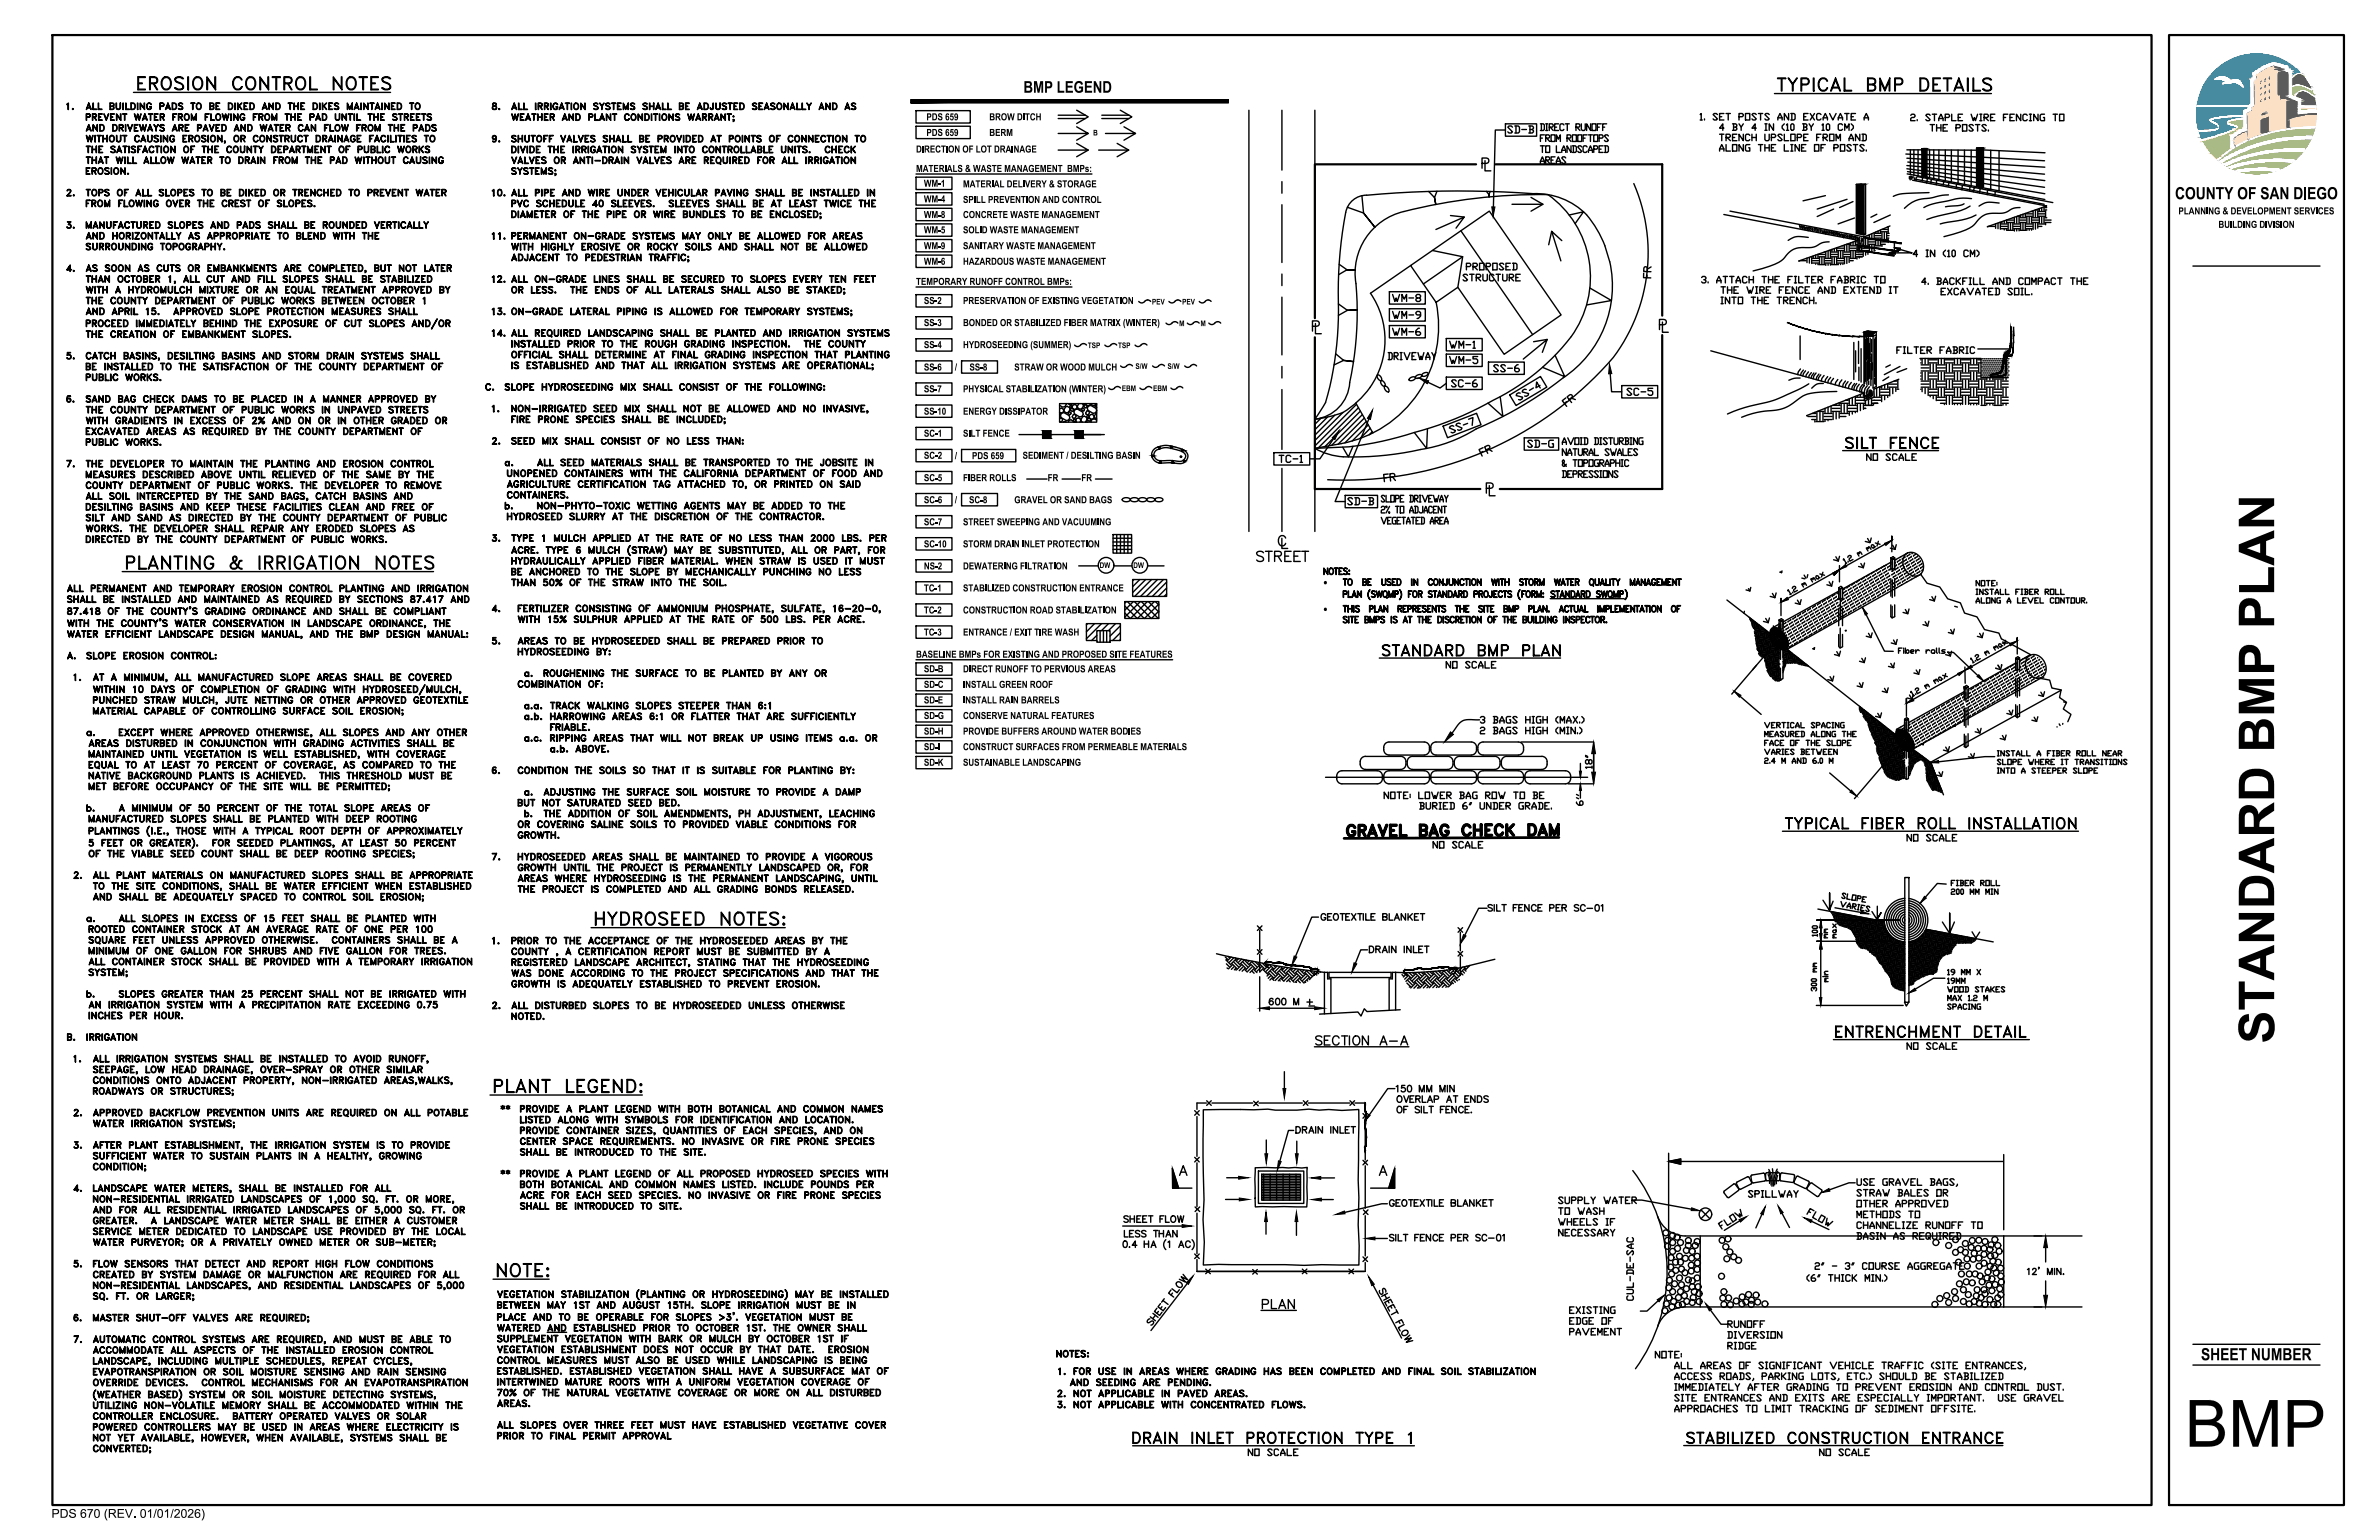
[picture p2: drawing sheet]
<svg xmlns="http://www.w3.org/2000/svg" width="432mm" height="279mm" viewBox="0 0 432 279" stroke-linecap="round" stroke-linejoin="round" font-family="sans-serif">
<defs><g id="words">
<text font-size="11.8" x="396.6" y="262.5">BMP</text>
<text font-size="9" x="412.8" y="189.3" transform="rotate(-90 412.8 189.3)">STANDARD BMP PLAN</text>
<g font-size="3.1">
<text x="394.8" y="36.1">COUNTY OF SAN DIEGO</text>
<text x="399.5" y="246.8">SHEET NUMBER</text>
</g>
<text font-size="2.9" x="185.8" y="16.8">BMP LEGEND</text>
<text font-size="2.2" x="9.3" y="275.4">PDS 670 (REV. 01/01/2026)</text>
<g font-size="1.8">
<text x="168.1" y="21.8">PDS 659</text>
<text x="179.6" y="21.8">BROW DITCH</text>
<text x="166.3" y="27.7">DIRECTION OF LOT DRAINAGE</text>
<text x="168.1" y="24.7">PDS 659</text>
<text x="179.6" y="24.7">BERM</text>
<text x="166.3" y="31.2">MATERIALS &amp; WASTE MANAGEMENT BMPs:</text>
<text x="167.7" y="33.9">WM-1</text>
<text x="174.8" y="34">MATERIAL DELIVERY &amp; STORAGE</text>
<text x="167.7" y="39.6">WM-8</text>
<text x="167.7" y="36.7">WM-4</text>
<text x="174.8" y="39.6">CONCRETE WASTE MANAGEMENT</text>
<text x="174.8" y="36.8">SPILL PREVENTION AND CONTROL</text>
<text x="395.4" y="38.9">PLANNING &amp; DEVELOPMENT SERVICES</text>
<text x="402.7" y="41.3">BUILDING DIVISION</text>
<text x="167.7" y="42.3">WM-5</text>
<text x="167.7" y="45.2">WM-9</text>
<text x="174.8" y="42.3">SOLID WASTE MANAGEMENT</text>
<text x="174.8" y="45.2">SANITARY WASTE MANAGEMENT</text>
<text x="166.3" y="51.7">TEMPORARY RUNOFF CONTROL BMPs:</text>
<text x="167.7" y="48">WM-6</text>
<text x="174.8" y="48">HAZARDOUS WASTE MANAGEMENT</text>
<text x="167.7" y="55.2">SS-2</text>
<text x="167.7" y="59.2">SS-3</text>
<text x="174.8" y="55.2">PRESERVATION OF EXISTING VEGETATION</text>
<text x="174.8" y="59.2">BONDED OR STABILIZED FIBER MATRIX (WINTER)</text>
<text x="167.7" y="63.2">SS-4</text>
<text x="174.8" y="63.2">HYDROSEEDING (SUMMER)</text>
<text x="167.7" y="67.2">SS-6</text>
<text x="167.7" y="71.2">SS-7</text>
<text x="173.3" y="67.2">/</text>
<text x="174.8" y="71.2">PHYSICAL STABILIZATION (WINTER)</text>
<text x="176" y="67.2">SS-8</text>
<text x="184.1" y="67.2">STRAW OR WOOD MULCH</text>
<text x="167.7" y="75.2">SS-10</text>
<text x="174.8" y="75.2">ENERGY DISSIPATOR</text>
<text x="167.7" y="79.2">SC-1</text>
<text x="167.7" y="83.2">SC-2</text>
<text x="173.3" y="83.3">/</text>
<text x="174.8" y="79.2">SILT FENCE</text>
<text x="176.4" y="83.3">PDS 659</text>
<text x="185.6" y="83.2">SEDIMENT / DESILTING BASIN</text>
<text x="167.7" y="87.3">SC-5</text>
<text x="174.8" y="87.3">FIBER ROLLS</text>
<text x="190.2" y="87.3">FR</text>
<text x="196.3" y="87.3">FR</text>
<text x="167.7" y="91.3">SC-6</text>
<text x="167.7" y="95.3">SC-7</text>
<text x="173.3" y="91.3">/</text>
<text x="174.8" y="95.3">STREET SWEEPING AND VACUUMING</text>
<text x="175.9" y="91.3">SC-8</text>
<text x="184.1" y="91.3">GRAVEL OR SAND BAGS</text>
<text x="167.7" y="99.3">SC-10</text>
<text x="174.8" y="99.3">STORM DRAIN INLET PROTECTION</text>
<text x="167.7" y="107.3">TC-1</text>
<text x="167.7" y="103.3">NS-2</text>
<text x="174.8" y="107.3">STABILIZED CONSTRUCTION ENTRANCE</text>
<text x="174.8" y="103.3">DEWATERING FILTRATION</text>
<text x="167.7" y="111.3">TC-2</text>
<text x="174.8" y="111.3">CONSTRUCTION ROAD STABILIZATION</text>
<text x="166.3" y="119.3">BASELINE BMPs FOR EXISTING AND PROPOSED SITE FEATURES</text>
<text x="167.7" y="115.3">TC-3</text>
<text x="174.8" y="115.3">ENTRANCE / EXIT TIRE WASH</text>
<text x="167.7" y="122">SD-B</text>
<text x="167.7" y="124.8">SD-C</text>
<text x="174.8" y="122">DIRECT RUNOFF TO PERVIOUS AREAS</text>
<text x="174.8" y="124.8">INSTALL GREEN ROOF</text>
<text x="167.7" y="127.6">SD-E</text>
<text x="167.7" y="130.5">SD-G</text>
<text x="174.8" y="127.6">INSTALL RAIN BARRELS</text>
<text x="174.8" y="130.5">CONSERVE NATURAL FEATURES</text>
<text x="167.7" y="133.3">SD-H</text>
<text x="167.7" y="136.1">SD-I</text>
<text x="174.8" y="133.3">PROVIDE BUFFERS AROUND WATER BODIES</text>
<text x="174.8" y="136.1">CONSTRUCT SURFACES FROM PERMEABLE MATERIALS</text>
<text x="167.7" y="138.9">SD-K</text>
<text x="174.8" y="138.9">SUSTAINABLE LANDSCAPING</text>
</g>
<g font-size="1.7">
<text x="240.2" y="106.2">·</text>
<text x="240.2" y="111">·</text>
</g>
<g font-size="1.4">
<text x="198.4" y="24.6">B</text>
<text x="209.1" y="55.2">PEV</text>
<text x="214" y="59.2">M</text>
<text x="214.6" y="55.2">PEV</text>
<text x="217.9" y="59.2">M</text>
<text x="197.4" y="63.2">TSP</text>
<text x="202.9" y="63.2">TSP</text>
<text x="203.6" y="71">EBM</text>
<text x="206.1" y="66.9">S/W</text>
<text x="209.3" y="71">EBM</text>
<text x="211.9" y="66.9">S/W</text>
<text x="199.6" y="103">DW</text>
<text x="205.7" y="103">DW</text>
</g>
</g></defs>
<g fill="#000" stroke="#000" stroke-width=".18">
<path d="M270.8 37.5h.5l-.3 1.8zM337.2 44.5l1 .2-1 .5zM343 45.9l1-.2v.4zM343.9 45h1l-.1 .4zM243 78.1l-.7 1.6-.5-.3zM249.1 74.4l-.4 1.7-.5-.2zM257.6 68.6l1.7 .5-.3 .5zM292.1 66.1l.5 1.7h-.6zM209 82.5l.5 .2h-.5zM209 82.7h.5l-.2 .1zM210.2 81.1h.3v.2zM210.5 84h.3z"/>
<path d="M212.5 80.9l.3 .1zM212.5 81h.3l-.1 .1zM212.9 84h.2zM214.6 81.6l.4 .1zM214.6 81.5l.2 .1h-.2zM214.8 83.5l.3 .1zM214.8 83.6h.5l-.2 .2zM342.1 98.6l1.3-.6-1.1 1zM323.3 109.3l1.1-.9 .2 .4zM333.9 103.3l1.1-.9 .2 .4zM338.1 110.2l.9 1.2-.4 .2zM364.7 116.7l1.4-.4-1.2 .9z"/>
<path d="M263.3 132.8l.5 .4-1.6 1.4zM286.7 139.9h.4l-.2 1.2zM289.3 134.6l.3 2.1h-.7zM314.8 125.4l1.2 .7-.3 .4zM346 127.6l1.2-.9 .2 .4zM350.5 138.4l1.3-.4 .1 .4zM355.3 122.2l1.3-.6-1 1zM356.6 121.6l1.1-.9 .3 .4zM359.2 122.4l.8 1.1-1.2-.8zM286.9 142.2l.2 1.2h-.4zM288.9 140.1h.7l-.3 2.1zM336.1 143.4l.9 1-1.2-.7z"/>
<path d="M234.9 173.4l.5 .2-.9 1.6zM245.8 174.7l.5 .2-.9 1.5zM265.6 169.6l.5 .2-1 1.4zM330.5 166.9l.2 1.4h-.4zM330.5 170.8l.2 1.4h-.4zM330.3 169.4h.4l-.2 1.4zM337.8 165.3l1.3 .5h-1.4zM346.4 180.2l1.1-.9 .3 .4zM349.3 162.6l.3 .3-1.1 .9zM228.6 182.9l1.8-.2v.5zM232.9 197.5h.5l-.3 1.7zM238.6 182.7l1.8 .2-1.8 .3z"/>
<path d="M330.2 181h.5l-.2 1.4zM212.8 212l1.1 3.6h-1.1zM224.8 213.4l1.8 .3-1.8 .2zM224.9 217.3l1.8 .3-1.8 .3zM229.8 219.9l.3 1.7h-.6zM229.6 209.3h.5l-.3 1.8zM232 210.6l.5 .1-.7 1.7zM235.3 219.9l.3 1.7h-.6zM235.1 209.3h.5l-.2 1.8zM238 213.7l1.7-.3v.6zM238.1 217.6l1.7-.2v.5zM248.4 202.2l.3 .2-.8 .8z"/>
<path d="M253.1 212v3.6h-1zM302.8 210.7l2.2-.4v.9zM307 219.1l1.5 .6-1.6-.1zM330.6 216.4l1.4-.8 .1 .5zM214.6 222.2l1.7 .2-1.7 .3zM215.3 232.7l1.3-1.2-.9 1.5zM242.4 220.4l1.6-.7 .1 .5zM247.8 224.7l1.8-.3v.6zM248.4 231.6l1 1.4-.4 .3zM300.8 235.8l1.3-.8-1 1.2zM309.5 236.5l1.2 1-.4 .3zM315.6 221.3l1.5-.6-1.2 1z"/>
<path d="M320.4 218.9l-.4 1.5-.4-.2zM322.7 218.8l1 1.2-.5 .2zM327.4 220.9l1.5 .5-.2 .4zM370.9 235h.7l-.3 2.1zM371.3 224.2l.3 2.2h-.7z"/>
<path d="M165.3 18.1v.6l57.6-.6zM165.3 18.7l57.6-.6v.6z"/>
<path d="M165.3 18.6h57.6v-.5zM165.3 18.1h57.6l-57.6 .5z"/>
<path d="M348.8 27v5l.8 .1zM348.8 27h.8v5.1z"/>
<path d="M348.8 27h1zM348.8 27h1z"/>
<path d="M358.8 26.9l.5-.1 .5 .1zM359.3 26.8h.7z"/>
<path d="M358.8 26.9l1 7.2-1-.2zM358.8 26.9l1 7.2v-7.2z"/>
<path d="M324.4 58.5l1.1 .5zM324.4 58.5l1.2 .4zM325.6 58.9l1.1 .5zM325.6 58.9l1.1 .5zM326.7 59.3l1.2 .5zM326.7 59.3l1.2 .5zM327.9 59.7l1.1 .4zM327.9 59.7l1.1 .4zM329.1 60l1.1 .3zM329.1 60l1.1 .3zM330.2 60.3l1.2 .3zM330.2 60.3l1.2 .3v-.1zM331.4 60.5l1.2 .3-1.2-.2zM331.4 60.5l1.2 .3v-.1zM332.6 60.7l1.2 .2-1.2-.1zM332.6 60.7l1.2 .2v-.1zM333.8 60.8l1.2 .2-1.2-.1zM333.8 60.8l1.2 .2v-.1zM335 60.9l1.3 .2-1.3-.1zM335 60.9l1.3 .2v-.1zM336.3 61l1.2 .1h-1.2zM336.3 61l1.2 .1v-.1zM337.5 61l1.2 .1h-1.2zM337.5 61l1.2 .1zM338.7 61h1.2zM338.7 61h1.2z"/>
<path d="M336.9 33.5v8.8l1.4 .3zM336.9 33.5h1.4v9.1zM336.9 33.5h1.4zM337.7 33.4h.9l-.3 .1z"/>
<path d="M337.1 45.3v.1l6.7 .9zM337.1 45.4l6.7 .9v.2z"/>
<path d="M338.3 44.6v.2l6.3 .7zM338.3 44.8l6.3 .7v.2z"/>
<path d="M338.6 43l-.1 .2 6.6 .9zM338.5 43.2l6.6 .9v.2z"/>
<path d="M189.2 78.2l1.5 .6v-.6zM189.2 78.2l1.5 .6h-1.5z"/>
<path d="M189.2 78.8l1.5 .7v-.7zM189.2 78.8l1.5 .7h-1.5z"/>
<path d="M195.1 78.2l1.5 .6v-.6zM195.1 78.2l1.5 .6h-1.5z"/>
<path d="M195.1 78.8l1.5 .7v-.7zM195.1 78.8l1.5 .7h-1.5z"/>
<path d="M338.3 60.3l1.7 .2-.9-.4zM339.1 60.1l1.5 .1-.6 .3z"/>
<path d="M338.3 60.3l1.7 .2-1.7 .6zM338.3 61.1l1.7-.1v-.5z"/>
<path d="M361.3 67.9v.2l.6-.3zM361.3 68.1l.6-.3v.2zM361.9 67.8v.2l.5-.3zM361.9 68l.5-.3v.2zM362.4 67.7v.2l.3-.3zM362.4 67.9l.3-.3 .1 .2zM362.7 67.6l.1 .2 .2-.3zM363 67.5v.2l-.2 .1zM363 67.5v.2l.1-.3zM363.1 67.4l.1 .1-.2 .2zM363.2 67.3l-.1 .1 .1 .1zM363.2 67.3l.1 .1-.1 .1zM363.3 67.2l-.1 .1 .1 .1zM363.3 67.2h.1l-.1 .2zM363.3 67v.2h.1zM363.3 67l.2 .1-.1 .1zM363.3 66.9v.1l.2 .1zM363.3 66.9h.2v.2zM363.4 66.7l-.1 .2h.2zM363.4 66.7h.1v.2zM363.4 66.5v.2h.1zM363.4 66.5h.2l-.1 .2zM363.5 66.3l-.1 .2h.2zM363.5 66.3h.1v.2zM363.5 66.1v.2h.1zM363.5 66.1h.2l-.1 .2zM363.5 65.9v.2h.2zM363.5 65.9h.2v.2zM363.6 65.7l-.1 .2h.2zM363.6 65.7h.1v.2zM363.6 65.5v.2h.1zM363.6 65.5h.2l-.1 .2zM363.6 65.3v.2h.2zM363.6 65.3h.2v.2zM363.6 65.1v.2h.2zM363.6 65.1l.2 .1v.1zM363.7 65l-.1 .1 .2 .1zM363.7 65h.1v.2zM363.7 64.8v.2h.1zM363.7 64.8l.2 .1-.1 .1zM363.7 64.7v.1l.2 .1zM363.7 64.7h.2v.2zM363.7 64.5v.2h.2zM363.7 64.5l.2 .1v.1zM363.8 64.4l-.1 .1 .2 .1zM363.8 64.4l.1 .2zM363.8 64.3l.2 .2zM363.8 64.3l.2 .2zM363.9 64.2l-.1 .1 .2 .1zM363.9 64.2l.1 .2zM364 64.2v.1zM364 64.2v.1zM364 64.2l.1 .1zM364 64.1l.1 .2zM364 64.1l.1 .1v-.1zM364.1 64.1v.1zM364.1 64.1l.1 .1zM364.2 64v.2zM364.2 64v.2zM364.2 64v.2zM364.2 64l.1 .2zM364.3 64v.2zM364.3 64l.1 .1zM364.4 63.9v.2zM364.4 63.9v.2zM364.4 63.9v.2zM364.4 63.9l.1 .2zM364.5 63.9v.2zM364.5 63.9l.1 .2zM364.5 63.9l.1 .2zM364.5 63.9l.1 .1zM364.6 63.8l.1 .1-.1 .1zM364.6 63.7l.1 .2zM364.6 63.7l.2 .1-.1 .1zM364.6 63.6v.1l.2 .1zM364.6 63.6l.2 .1v.1zM364.7 63.5l-.1 .1 .2 .1zM364.7 63.5h.2l-.1 .2zM364.7 63.3v.2h.2zM364.7 63.3h.2v.2zM364.8 63l-.1 .3h.2zM364.8 63l.2 .1-.1 .2zM364.8 62.7v.3l.2 .1zM364.8 62.7h.2v.4zM364.9 62.3l-.1 .4h.2zM364.9 62.3l.2 .1-.1 .3zM364.9 61.9v.4l.2 .1zM364.9 61.9h.2v.5zM364.9 61.4v.5h.2zM364.9 61.4h.2v.5zM365 60.8l-.1 .6h.2zM365 60.8h.1v.6zM365 60.1v.7h.1zM365 60.1h.1v.7zM364.9 59.3l.1 .8h.1zM364.9 59.3h.2v.8z"/>
<path d="M361.3 68.3h.9zM361.3 68.4l.9-.1zM362.2 68.3l.6-.1zM362.2 68.3l.6-.1zM362.8 68.2h.5zM362.8 68.3l.5-.1zM363.3 68.2l.3-.1zM363.3 68.2l.4-.1zM363.6 68.1l.3-.1zM363.7 68.1l.2-.1zM364 67.8l-.1 .2zM364 67.8l-.1 .2zM364 67.7v.2zM364 67.7v.2zM364.1 67.5v.2zM364.1 67.5v.2zM364.1 67.2v.3zM364.1 67.2v.3zM364.1 66.9v.3zM364.1 66.9v.3zM364.1 66.7l.1 .2zM364.1 66.7l.1 .2zM364.1 66.4l.1 .3zM364.1 66.4l.1 .3zM364.1 66.1l.1 .3zM364.1 66.1l.1 .3zM364.1 65.8l.1 .3zM364.1 65.8l.1 .3zM364.1 65.5l.1 .3zM364.1 65.5l.1 .3zM364.1 65.3l.1 .2zM364.1 65.3l.1 .2zM364.2 65.1v.2zM364.2 65.1v.2zM364.2 64.9v.2zM364.2 64.9v.2zM364.2 64.8v.1zM364.2 64.8v.1zM364.3 64.7v.1zM364.3 64.7v.1zM364.5 64.5v.1zM364.6 64.5v.1zM364.6 64.6l.1-.1zM364.7 64.6l.1-.1zM364.8 64.6v-.1zM365 64.5h-.1zM365.1 64.4l-.1 .1zM365.1 64.4v.1zM365.2 64.3v.1zM365.2 64.3v.1zM365.3 64.1v.2zM365.3 64.1v.2zM365.3 63.7v.4zM365.3 63.7v.4zM365.4 63.1v.6zM365.4 63.1v.6zM365.4 62.2v.9zM365.4 62.2v.9zM365.4 61l.1 1.2zM365.4 61l.1 1.2zM365.5 59.4v1.6zM365.5 59.4v1.6z"/>
<path d="M209 82.7l.3 .1zM209.1 82.8h.2l-.2 .2z"/>
<path d="M210.2 81.1l.3 .2zM210.4 81.3l.1 .1z"/>
<path d="M210.5 81v.1zM210.2 81.1l.3-.1v.1z"/>
<path d="M210.6 83.6l.1 .4zM210.6 83.6l.1 .4h-.4z"/>
<path d="M210.3 84h.5zM210.3 84h.5z"/>
<path d="M212.5 81v.1h.2zM212.5 81.1h.2l-.2 .2z"/>
<path d="M212.5 81h.3zM212.5 81h.3z"/>
<path d="M212.8 83.6l.3 .4zM212.8 83.6l.3 .4h-.5z"/>
<path d="M212.6 84h.5zM212.6 84h.5z"/>
<path d="M214.6 81.6l-.1 .1h.5zM214.5 81.7h.5l-.5 .2z"/>
<path d="M214.8 83.6l.1 .2h.2zM214.9 83.8h.2l-.2 .1z"/>
<path d="M214.8 83.6h.5zM214.8 83.6h.5z"/>
<path d="M332.6 104l.3 .4 1-1.1zM332.6 104l.3 .4 1-1.1z"/>
<path d="M238.4 177l.4-.3zM238.4 177l.4-.3zM239 176.4l-.2 .3zM239 176.4l-.2 .3zM239.1 176.2v.2zM239.1 176.2v.2zM239.2 176.1v.1zM239.2 176.1v.1zM239.1 176l.1 .1zM239.1 176l.1 .1zM239 175.9h.1zM239 175.9h.1zM238.8 175.9h.2zM238.8 175.8l.2 .1zM238.7 175.8h.1zM238.7 175.8h.1zM238.5 175.8h.2zM238.5 175.8h.2zM238.4 175.8h.1zM238.4 175.8h.1zM231.3 174.7h.1zM231.3 174.7h.1zM231.2 174.7h.1zM231.2 174.6l.1 .1zM231.1 174.7l.1-.1zM231.1 174.6h.1zM230.9 174.6l.2 .1zM230.9 174.6h.2zM230.7 174.6h.2zM230.7 174.6h.2zM230.4 174.6h.3zM230.4 174.5l.3 .1zM230.2 174.5h.2zM230.2 174.5h.2zM229.9 174.5h.3zM229.9 174.5h.3zM229.8 174.5h.1zM229.7 174.5h.2zM229.7 174.5v.1zM229.7 174.5l-.1 .1zM229.6 174.6l.1 .2zM229.6 174.6l.1 .2zM229.7 174.8l.1 .3zM229.7 174.8l.1 .3zM229.8 175.1l.4 .4zM229.8 175.1l.4 .4z"/>
<path d="M264.1 176.4l-.3 .4zM264.1 176.4l-.3 .4zM264.3 176.1l-.2 .3zM264.3 176.1l-.2 .3zM264.4 175.9l-.1 .2zM264.4 175.9l-.1 .2zM264.4 175.7v.2zM264.4 175.7v.2zM264.3 175.6l.1 .1zM264.3 175.6l.1 .1zM264.1 175.6h.2zM264.2 175.6h.1zM264 175.6h.2zM264 175.5l.2 .1zM263.8 175.6l.2-.1zM263.8 175.6l.2-.1zM263.7 175.6h.1zM263.7 175.6h.1zM263.6 175.6h.1zM263.6 175.6h.1zM263.5 175.6h.1zM263.5 175.6h.1zM262.4 175.5h.1zM260.6 175.6h.1zM260.5 175.7l.1-.1zM260.4 175.7l.1-.1zM260.2 175.7l.1-.1zM256.4 175.9h.1zM256.3 176l.1-.1zM256.3 175.9h.1zM256.2 176l.1-.1zM256.2 175.9h.1zM256 176h.2zM256 175.9h.2zM255.8 176l.2-.1zM255.8 175.9h.2zM255.5 176h.3zM255.5 175.9h.3zM255.3 176l.2-.1zM255.3 176l.2-.1zM255 176h.3zM255 176h.3zM254.9 176.1l.1-.1zM254.8 176.1l.2-.1zM254.8 176.1v.1zM254.8 176.1v.1zM254.8 176.2v.2zM254.8 176.2v.2zM254.8 176.4l.3 .2zM254.8 176.4l.2 .3zM255.1 176.6l.4 .4zM255 176.7l.5 .3z"/>
<path d="M247.8 208.9v.1zM247.8 208.9v.1zM247.8 208.8v.1zM247.8 208.8v.1zM247.8 208.7v.1zM247.8 208.7v.1zM247.8 208.5v.2zM247.8 208.5v.2zM247.9 207.4l.1 .1zM247.9 207.4l.1 .1zM247.9 207.3l.1 .1zM247.9 207.3l.1 .1zM247.9 207.2l.1 .1zM247.9 207.2l.1 .1zM247.9 205.4v.1zM247.9 205.4v.1zM247.9 205.3v.1zM247.9 205.3v.1zM247.9 205.1v.1zM247.9 205.1v.1zM247.8 204.9l.1 .1zM247.8 204.9l.1 .1z"/>
<path d="M247.8 201.3v.1zM247.8 201.3v.1zM247.8 201.2v.1zM247.8 201.2v.1zM247.8 201.1v.1zM247.8 201.1v.1zM247.8 200.9v.2zM247.8 200.9v.2zM247.8 200.7v.2zM247.8 200.7v.2zM247.8 200.4v.3zM247.8 200.4v.3zM247.8 200.2v.2zM247.8 200.2v.2z"/>
</g>
<g fill="none" stroke="#000" stroke-width=".25">
<path d="M12.1 18.9l.3-.2v1.2v-1.1zM13.2 19.7l.1 .2zM13.2 19.8h.1M15.8 19.6h.6M15.8 19.5h.6M16.1 18.7l.5 1.2-.5-1-.4 1zM16.9 18.7v1.1l.7 .1h-.7zM17.8 18.7l.1 1.1 .6 .1h-.7zM20 19.3l.6-.1v-.4h-.6v1h.6v-.4l-.6-.1M20.4 19.3l.3 .2-.1 .3-.6 .1v-1.2l.6 .1 .1 .3-.3 .2M21.1 18.7v.8l.3 .3 .4-.1 .1-1v.8l-.2 .3-.3 .1-.3-.2zM22.3 18.7l.1 1.2z"/>
<path d="M22.8 18.7l.1 1.1 .6 .1h-.7zM23.8 18.7h.4a.63 .63 0 0 1 .4 .6 .63 .63 0 0 1-.4 .6h-.4zM23.8 18.8a.58 .58 0 0 1 .7 .3 .58 .58 0 0 1-.2 .7h-.5zM24.2 16.8h46.7M24.9 18.7l.1 1.2zM25 13.9h1.4v.2h-1.3v2.1h1.3v.1h-1.4zM25.1 15.1h.7v.1h-.7M25.5 18.7l.7 1v-1v1.2l-.7-1v1zM26.7 18.9l.5-.2 .3 .3a.41 .41 0 0 0-.5-.2 .41 .41 0 0 0-.3 .3v.5l.3 .2h.3l.1-.4h-.2h.3a.42 .42 0 0 1-.4 .5 .42 .42 0 0 1-.5-.5zM27.3 15.1l1.1-.1 .1-.3-.1-.5-1.1-.1v2.2h-.1v-2.4h.8a.62 .62 0 0 1 .6 .7 .62 .62 0 0 1-.6 .6h-.7M27.8 15.2l.7 1.1h.1l-.7-1.1M29.1 19.3l.5-.1v-.4h-.5l-.1 1.1v-1.2l.7 .1 .1 .3-.2 .2h-.5"/>
<path d="M29.5 14.3a.87 .87 0 0 1 1-.3 .87 .87 0 0 1 .6 .8 1.03 1.03 0 0 1-.3 1.2 1.03 1.03 0 0 1-1.1 .2 1.44 1.44 0 0 1-.2-1.9zM29.7 14.2a.8 .8 0 0 1 1.3 .6 1.01 1.01 0 0 1-.9 1.4 1.23 1.23 0 0 1-.4-2zM30.2 19.6h.6M30.2 19.5h.6M30.5 18.7l.4 1.2-.4-1-.5 1zM31.3 18.7h.4a.63 .63 0 0 1 .4 .6 .63 .63 0 0 1-.4 .6h-.4zM31.3 18.8a.55 .55 0 0 1 .7 .5 .55 .55 0 0 1-.7 .5zM31.7 14.3a1.03 1.03 0 0 1 1.6 0h-.2a.84 .84 0 0 0-1.2 0l.1 .4 .2 .1a1.16 1.16 0 0 1 1.1 1.2 1.05 1.05 0 0 1-1.6 0h.3a.84 .84 0 0 0 1.2 0 .63 .63 0 0 0-.5-.8 1.1 1.1 0 0 1-1-.7zM32.4 18.9l.3-.2 .4 .1 .1 .1-.3-.1-.5 .1 .1 .2 .5 .2a.3 .3 0 0 1 .1 .5l-.4 .1-.3-.2 .3 .1 .4-.1v-.3l-.6-.3zM34.1 13.9h.1v2.4h-.1zM34.6 18.7l.7 .1zM35 18.8v1.1v-1.1"/>
<path d="M35.2 14.3a.87 .87 0 0 1 1-.3 .87 .87 0 0 1 .6 .8 1.03 1.03 0 0 1-.2 1.2 1.03 1.03 0 0 1-1.2 .2 1.47 1.47 0 0 1-.2-1.9zM35.4 14.2a.8 .8 0 0 1 1.3 .6 1 1 0 0 1-.9 1.4 1.23 1.23 0 0 1-.4-2zM35.7 18.9a.49 .49 0 0 1 .7-.1 .49 .49 0 0 1 .1 .6 .44 .44 0 0 1-.4 .5 .44 .44 0 0 1-.5-.5zM37.6 13.9l1.4 2.1v-2.1h.1v2.4l-1.4-2v2h-.1zM38.2 19.3l.5-.1v-.4h-.5v1h.5v-.4l-.5-.1M38.5 19.3l.3 .2v.3l-.7 .1v-1.2l.7 .1v.3l-.3 .2M39.2 18.7h.7l-.6 .1v1l.6 .1h-.7zM39.3 19.3h.3h-.3M41.5 18.7h.3a.63 .63 0 0 1 .5 .6 .63 .63 0 0 1-.5 .6h-.3zM41.5 18.8a.57 .57 0 0 1 .7 .3 .57 .57 0 0 1-.2 .7h-.5zM42.5 14.3a.8 .8 0 0 1 .8-.4 .8 .8 0 0 1 .6 .6l-.5-.4a1.12 1.12 0 0 0-1.1 .7 1.12 1.12 0 0 0 .4 1.3l.7 .1 .5-.5a.86 .86 0 0 1-1 .6 .86 .86 0 0 1-.6-.9v-.6zM42.6 18.7l.1 1.2z"/>
<path d="M43.1 18.7l.1 1.2zM43.2 19.4l.7-.7-.7 .7M43.3 19.2l.6 .7-.5-.7M44.3 18.7h.7l-.6 .1v1l.6 .1h-.7zM44.4 19.3h.3h-.3M44.8 14.3a.87 .87 0 0 1 1-.3 .87 .87 0 0 1 .6 .8 1.03 1.03 0 0 1-.2 1.2 1.03 1.03 0 0 1-1.1 .2 1.47 1.47 0 0 1-.3-1.9zM45.1 14.2a.8 .8 0 0 1 1.2 .6 1 1 0 0 1-.9 1.4 1.23 1.23 0 0 1-.3-2zM45.4 18.7h.4a.63 .63 0 0 1 .4 .6 .63 .63 0 0 1-.4 .6h-.4zM45.4 18.8a.57 .57 0 0 1 .7 .3 .57 .57 0 0 1-.2 .7h-.5zM47.2 13.9l1.4 2.1v-2.1h.1v2.4l-1.4-2v2h-.1zM47.7 19.6h.7M47.8 19.5h.5"/>
<path d="M48 18.7l.5 1.2-.5-1-.4 1zM48.8 18.7l.8 1v-1v1.2l-.7-1-.1 1zM49.4 13.9h1.5v.2h-1.5zM50.1 18.7h.4a.63 .63 0 0 1 .4 .6 .63 .63 0 0 1-.4 .6h-.4zM50.1 14.1v2.2h.1v-2.2M50.1 18.8a.57 .57 0 0 1 .7 .3 .57 .57 0 0 1-.2 .7h-.5zM51.7 15.1l1.1-.1 .1-.3-.1-.5-1.1-.1v2.2h-.2v-2.4h.9a.62 .62 0 0 1 .6 .7 .62 .62 0 0 1-.6 .6h-.7M52.2 15.2l.7 1.1h.1l-.7-1.1M52.3 18.7l.7 .1zM52.6 18.8v1.1l.1-1.1M53.4 18.7v1.2zM53.4 19.3h.7"/>
<path d="M53.9 14.3a.87 .87 0 0 1 1-.3 .87 .87 0 0 1 .6 .8 1.02 1.02 0 0 1-.3 1.2 1.02 1.02 0 0 1-1.1 .2 1.45 1.45 0 0 1-.2-1.9zM54.1 18.7l.1 1.2zM54.1 14.2a.8 .8 0 0 1 1.3 .6 1.01 1.01 0 0 1-.9 1.4 1.23 1.23 0 0 1-.4-2zM54.6 18.7h.7l-.6 .1v1l.6 .1h-.7zM54.7 19.3h.3h-.3M56.2 13.9h.2v2.3h1.2v.1h-1.4zM56.8 18.7h.4a.63 .63 0 0 1 .4 .6 .63 .63 0 0 1-.4 .6h-.4zM56.9 18.8a.55 .55 0 0 1 .7 .5 .55 .55 0 0 1-.7 .5zM58 18.7l.1 1.2zM58.5 18.7l.1 1.2zM58.6 19.4l.7-.7-.7 .7M58.7 19.2l.6 .7-.5-.7"/>
<path d="M59.7 18.7h.7l-.7 .1v1l.7 .1h-.7zM59.7 19.3h.4h-.4M60.5 13.9l1.5 2.1v-2.1h.1v2.4l-1.5-2v2h-.1zM60.7 18.9l.3-.2 .4 .1 .1 .1-.3-.1-.5 .1 .1 .2 .5 .2a.29 .29 0 0 1 .2 .3 .29 .29 0 0 1-.3 .3l-.5-.2 .3 .1 .4-.1v-.3l-.6-.3zM63 18.7l.5 1 .4-1v1.2v-.9l-.4 .9-.4-.9-.1 .9zM63.1 14.3a.87 .87 0 0 1 1-.3 .87 .87 0 0 1 .5 .8 1.02 1.02 0 0 1-.2 1.2 1.02 1.02 0 0 1-1.1 .2 1.45 1.45 0 0 1-.2-1.9zM63.3 14.2a.8 .8 0 0 1 1.2 .6 1.01 1.01 0 0 1-.9 1.4 1.23 1.23 0 0 1-.3-2zM64.4 19.6h.7M64.4 19.5h.6M64.7 18.7l.5 1.2-.5-1-.4 1zM65.2 13.9h1.5v.2h-1.5zM65.5 18.7l.1 1.2z"/>
<path d="M65.9 14.1v2.2h.1v-2.2M66 18.7l.7 1 .1-1v1.2l-.7-1-.1 1zM67.1 18.7l.8 .1zM67.3 13.9h1.4v.2h-1.3v2.1h1.3v.1h-1.4zM67.4 15.1h.7v.1h-.7M67.5 18.8v1.1v-1.1M68.2 19.6h.7M68.3 19.5h.5M68.5 18.7l.5 1.2-.5-1-.4 1zM69.3 18.7l.1 1.2zM69.3 14.3a1.03 1.03 0 0 1 1.6 0h-.2a.83 .83 0 0 0-1.3 0l.2 .4 .2 .1a1.14 1.14 0 0 1 1.1 1.2 1.04 1.04 0 0 1-1.6 0h.3a.83 .83 0 0 0 1.2 0 .65 .65 0 0 0-.5-.8 1.15 1.15 0 0 1-1-.7zM69.8 18.7l.7 1 .1-1v1.2l-.7-1-.1 1z"/>
<path d="M71 18.7h.7l-.6 .1v1l.6 .1h-.7zM71.1 19.3h.3h-.3M72.1 18.7h.4a.63 .63 0 0 1 .4 .6 .63 .63 0 0 1-.4 .6h-.4zM72.2 18.8a.55 .55 0 0 1 .7 .5 .55 .55 0 0 1-.7 .5zM74.3 18.7l.8 .1zM74.7 18.8v1.1v-1.1M75.5 18.9a.55 .55 0 0 1 .8 .1 .55 .55 0 0 1-.3 .8 .56 .56 0 0 1-.6-.2 .56 .56 0 0 1 .1-.7zM75.6 18.8a.5 .5 0 0 1 .6 .5 .5 .5 0 0 1-.6 .5l-.2-.4zM89.4 19.7l.2 .1M89.5 18.8v.4l.5 .2v.4h-.5v-.4l.6-.4-.1-.2-.1-.1zM89.5 18.8h.5M89.5 18.8v.3a.47 .47 0 0 1 .5 .2 .47 .47 0 0 1 0 .5h-.5a.47 .47 0 0 1 0-.5 .47 .47 0 0 1 .5-.2v-.3"/>
<path d="M90.1 19.7l-.2 .1M90.5 19.8l.1-.1 .1 .1zM90.6 19.8h.1M93 19.6h.7M93 19.5h.6M93.3 18.7l.5 1.2-.5-1-.4 1zM94.1 18.7l.1 1.1 .6 .1h-.7zM95.1 18.7v1.1l.6 .1h-.6zM97.2 18.7l.1 1.2zM97.7 19.3l.6-.1v-.4h-.6v1.1v-1.2l.7 .1v.3l-.1 .2h-.6M98 19.3l.4 .6-.3-.6M98.9 19.3l.5-.1v-.4h-.5l-.1 1.1v-1.2l.7 .1-.1 .5h-.5"/>
<path d="M99.1 19.3l.4 .6-.3-.6M99.9 18.7l.1 1.2zM100.5 18.9l.4-.2 .3 .3a.41 .41 0 0 0-.4-.2 .41 .41 0 0 0-.4 .4l.1 .4 .2 .2h.3l.2-.4h-.3h.3a.42 .42 0 0 1-.4 .5 .42 .42 0 0 1-.4-.5zM101.6 19.6h.7M101.7 19.5h.5M101.9 18.7l.5 1.2-.5-1-.4 1zM102.6 18.7l.7 .1zM103 18.8v1.1v-1.1M103.7 18.7v1.2zM104.2 18.9a.49 .49 0 0 1 .7-.1 .49 .49 0 0 1 .1 .6 .44 .44 0 0 1-.4 .5 .44 .44 0 0 1-.5-.5zM105.4 18.7l.7 1 .1-1v1.2l-.7-1-.1 1zM107.8 18.9l.2-.2 .5 .2-.2-.1-.5 .1 .1 .2 .6 .3-.1 .4-.4 .1-.2-.2 .2 .1 .5-.1-.1-.3-.5-.2z"/>
<path d="M109.2 19.3l.5-.6-.4 .6v.6l-.1-.6-.4-.6 .5 .6M110.1 18.8l.3-.1 .3 .2-.3-.1-.4 .1 .1 .2 .5 .2a.3 .3 0 0 1 0 .5l-.4 .1-.2-.2 .2 .1 .5-.1-.1-.3-.6-.3zM111 18.7l.7 .1zM111.3 18.8v1.1l.1-1.1M112.1 18.7h.6l-.6 .1v1l.6 .1h-.6zM112.1 19.3h.4h-.4M113.1 18.7l.5 1 .4-1v1.2v-.9l-.4 .9-.4-.9-.1 .9zM114.4 18.9l.3-.2 .4 .1 .1 .1-.3-.1-.4 .1v.2l.5 .2a.3 .3 0 0 1 .1 .5l-.4 .1-.3-.2 .3 .1 .4-.1v-.3l-.6-.2zM116.7 18.9l.3-.2 .4 .1 .1 .1-.3-.1-.4 .1v.2l.5 .2a.3 .3 0 0 1 .1 .5l-.4 .1-.3-.2 .3 .1 .4-.1v-.3l-.6-.2zM117.9 18.7l.1 1.2zM118 19.3h.6M118.6 18.7l.1 1.2z"/>
<path d="M119.1 19.6h.7M119.2 19.5h.5M119.5 18.7l.4 1.2-.4-1-.5 1zM120.2 18.7l.1 1.1 .6 .1h-.7zM121.2 18.7v1.1l.7 .1h-.7zM123.4 19.3l.5-.1v-.4h-.5v1h.5v-.4l-.5-.1M123.8 19.3l.2 .2v.3l-.7 .1v-1.2l.7 .1v.4l-.2 .1M124.4 18.7h.7l-.6 .1v1l.6 .1h-.7zM124.5 19.3h.3h-.3M126.7 19.6h.6M126.7 19.5h.6M127 18.7l.5 1.2-.5-1-.4 1z"/>
<path d="M127.8 18.7h.4a.63 .63 0 0 1 .4 .6 .63 .63 0 0 1-.4 .6h-.4zM127.8 18.8a.58 .58 0 0 1 .7 .3 .58 .58 0 0 1-.1 .7h-.6zM129.4 18.7l.1 .9-.1 .2-.3 .1-.2-.3 .2 .2h.3zM129.9 18.7l.1 .8 .3 .3h.2l.2-.3v-.8v.8l-.2 .3-.2 .1-.3-.2zM131.2 18.8l.4-.1 .3 .2-.3-.1-.5 .1 .1 .2 .5 .2a.3 .3 0 0 1 .1 .5l-.4 .1-.3-.2 .3 .1 .4-.1-.1-.3-.6-.3zM132.2 18.7l.7 .1zM132.5 18.8v1.1v-1.1M133.2 18.7h.7l-.6 .1v1l.6 .1h-.7zM133.3 19.3h.3h-.3M134.3 18.7h.4a.63 .63 0 0 1 .4 .6 .63 .63 0 0 1-.4 .6h-.4zM134.3 18.8h.4a.57 .57 0 0 1 .3 .5 .57 .57 0 0 1-.3 .5h-.4zM136.6 18.9l.3-.2 .3 .1 .2 .1-.3-.1-.5 .1 .1 .2 .5 .2a.29 .29 0 0 1 .2 .3 .29 .29 0 0 1-.3 .3l-.5-.2 .3 .1 .4-.1-.1-.3-.5-.2z"/>
<path d="M137.8 18.7h.6l-.6 .1v1l.6 .1h-.6zM137.8 19.3h.3h-.3M138.8 19.6h.7M138.9 19.5h.5M139.1 18.7l.5 1.2-.5-1-.4 1zM140 18.8l.4-.1 .3 .2-.3-.1-.5 .1 .1 .2 .5 .2a.3 .3 0 0 1 0 .5l-.3 .1-.3-.2 .3 .1 .4-.1-.1-.3-.6-.3zM141.1 18.9a.49 .49 0 0 1 .6-.1 .49 .49 0 0 1 .2 .6 .44 .44 0 0 1-.5 .5 .44 .44 0 0 1-.4-.5zM142.3 18.7l.7 1 .1-1v1.2l-.8-1v1zM143.5 19.6h.7M143.6 19.5h.5M143.8 18.7l.5 1.2-.5-1-.4 1zM144.6 18.7l.1 1.1 .6 .1h-.7z"/>
<path d="M145.6 18.7v1.1l.7 .1h-.7zM146.8 19.3l.5-.6-.4 .6v.6l-.1-.6-.4-.6 .5 .6M148.8 19.6h.6M148.8 19.5h.6M149.1 18.7l.5 1.2-.5-1-.4 1zM149.9 18.7l.7 1 .1-1v1.2l-.8-1v1zM151.1 18.7h.4a.63 .63 0 0 1 .4 .6 .63 .63 0 0 1-.4 .6h-.4zM151.2 18.8a.55 .55 0 0 1 .7 .5 .55 .55 0 0 1-.7 .5zM153.5 19.6h.6M153.5 19.5h.6M153.8 18.7l.5 1.2-.5-1-.4 1zM154.6 18.8l.4-.1 .3 .2-.3-.1-.4 .1v.2l.6 .2a.3 .3 0 0 1 0 .5l-.4 .1-.3-.2 .3 .1 .5-.1-.1-.3-.6-.3z"/>
<path d="M195.4 20l2.1 1.2-2.1 1.2M203.3 20l2.1 1.2-2.1 1.2M322.1 17h39.4M322.6 14.2h1.5v.1h-1.5zM323.3 14.3v2.2h.1v-2.2M325.3 15.3l.9-1.1-.8 1.1v1.2h-.1v-1.2l-.8-1.1 .9 1.1M327 15.3l1.1-.1 .1-.3-.1-.5-.2-.1h-.9v2.2h-.1v-2.3h1a.64 .64 0 0 1 .5 .6 .64 .64 0 0 1-.5 .6h-.9M329.1 14.2h.1v2.3h-.1zM330.3 14.5a.81 .81 0 0 1 .8-.4 .81 .81 0 0 1 .6 .6l-.5-.4a1.07 1.07 0 0 0-1 .5 1.07 1.07 0 0 0 .1 1.1l.4 .5h.5l.5-.5a.86 .86 0 0 1-1 .6 .86 .86 0 0 1-.7-.9v-.6zM332.5 15.9h1.3M332.6 15.8h1.1M333.2 14.2l.9 2.3h-.2l-.7-2-.8 2h-.1z"/>
<path d="M334.7 14.2h.1v2.2h1.3v.1h-1.4zM339.1 15.3l1.1-.1 .1-.3-.1-.5-1.1-.1v2.1l1.1-.1 .1-.2-.1-.6-1.1-.1M339.9 15.3a.62 .62 0 0 1 .6 .6 .62 .62 0 0 1-.6 .6h-.9v-2.3h.9a.61 .61 0 0 1 .6 .6 .61 .61 0 0 1-.6 .6M341.2 14.2l.9 2 .9-2v2.3h-.1v-1.8l-.8 1.8-.8-1.8v1.8h-.1zM344 15.3l1.1-.1 .1-.3-.1-.5-.2-.1h-.9v2.2h-.1v-2.3h1a.64 .64 0 0 1 .5 .6 .64 .64 0 0 1-.5 .6h-.9M348.5 14.2h.8a1.25 1.25 0 0 1 .8 1.1 1.25 1.25 0 0 1-.8 1.2h-.8zM348.6 14.3a1.16 1.16 0 0 1 1.3 .6 1.16 1.16 0 0 1-.3 1.4l-1 .1zM350.8 14.2h1.4v.1h-1.2v2.1h1.2v.1h-1.4zM351 15.3h.6v.1h-.6M352.7 14.2h1.5v.1h-1.5zM353.4 14.3v2.2h.1v-2.2M354.9 15.9h1.3"/>
<path d="M355 15.8h1.1M355.5 14.2l.9 2.3h-.1l-.8-2-.7 2h-.2zM357.1 14.2h.1v2.3h-.1zM358.1 14.2h.1v2.2h1.3v.1h-1.4zM359.9 14.5a1.05 1.05 0 0 1 1.6 0h-.2a.84 .84 0 0 0-1.3 0l.1 .4 .3 .1a1.16 1.16 0 0 1 1.1 1.2 1.03 1.03 0 0 1-1.6 0h.2a.84 .84 0 0 0 1.3 0 .63 .63 0 0 0-.5-.8 1.12 1.12 0 0 1-1-.7zM12.2 35.5h.7h-.8l.7-.8-.2-.3-.3 .1-.1 .1v-.1l.6-.1v.4l-.6 .7M13.3 35.4l.2 .1h-.1zM13.4 35.4h.1M15.7 24.6l.3 1 .3-1 .3 1 .3-1-.3 1.1-.3-1-.3 1zM15.7 26.5l.7 .1zM15.7 28.5h.7zM15.7 34.4h.7z"/>
<path d="M15.7 36.3h.6l-.6 .1v1.1zM15.7 30.4h.6l-.6 .1v1.1h.6h-.6zM15.7 21.2h.6v-.4l-.6-.1v1.1v-1.2l.6 .2v.4l-.6 .1M15.7 31h.4l-.4 .1M15.7 36.9h.4h-.4M15.8 23.5h.6M16 26.6v1.1l.1-1.1M16 28.5v1.2l.1-1.2M16 34.4v1.1l.1-1.1M16.1 22.6l.5 1.2-.5-1-.4 1zM16.7 26.5l.1 1.2zM16.7 28.5l.1 1.2z"/>
<path d="M16.7 36.9l.6-.1v-.4h-.6v1.1v-1.2l.6 .1v.5h-.6M16.8 31l.5-.1v-.3l-.5-.1-.1 1.1v-1.2l.7 .2 .1 .2-.2 .2-.5 .1M16.8 29h.7M16.8 27.1h.7M16.8 29.1h.7M16.8 34.5a.49 .49 0 0 1 .6 0 .49 .49 0 0 1 .2 .6 .45 .45 0 0 1-.5 .5 .45 .45 0 0 1-.4-.5zM16.8 21.2h.6v-.4l-.6-.1v1.1v-1.2l.7 .2v.2l-.1 .2-.6 .1M16.9 22.6l.7 1 .1-1v1.2l-.8-1v1zM17 36.9l.4 .6-.3-.6M17.1 31.1l.4 .5-.4-.5M17.1 21.3l.4 .5-.3-.5M17.2 24.6l.1 1.1z"/>
<path d="M17.5 26.5v1.2zM17.5 28.5v1.2zM17.6 24.6h.7zM17.8 36.5a.54 .54 0 0 1 .8 .1 .54 .54 0 0 1-.1 .7 .54 .54 0 0 1-.7-.1 .54 .54 0 0 1 0-.7zM17.9 20.6h.7l-.7 .1v1.1h.7h-.7zM17.9 30.6a.54 .54 0 0 1 .8 .1 .54 .54 0 0 1-.1 .8 .54 .54 0 0 1-.8-.1 .54 .54 0 0 1 .1-.8zM17.9 36.4a.5 .5 0 0 1 .7 .5 .5 .5 0 0 1-.7 .5l-.1-.4zM17.9 21.2h.4l-.4 .1M17.9 24.6v1.1l.1-1.1M17.9 26.5h.7l-.6 .1v1l.6 .1h-.7zM17.9 29.4h.7M18 30.6a.5 .5 0 0 1 .6 .4 .5 .5 0 0 1-.6 .5l-.2-.3z"/>
<path d="M18 27.1h.3h-.3M18 34.9h.6v-.4l-.6-.1-.1 1.1v-1.1l.7 .1 .1 .3-.1 .1-.6 .1M18 29.3h.6M18.1 22.6h.4a.63 .63 0 0 1 .4 .6 .63 .63 0 0 1-.4 .6h-.4zM18.2 22.7a.57 .57 0 0 1 .6 .3 .57 .57 0 0 1-.1 .7h-.5zM18.3 28.5l.4 1.2-.4-1.1-.5 1.1zM18.7 24.6v1.1zM18.7 25.1h.7M18.7 25.2h.7M18.8 20.6l.5 1.1 .4-1.1-.4 1.2zM19 28.5h.7zM19 30.6l.3-.2 .4 .1 .1 .1-.3-.1-.4 .1v.2l.5 .3a.29 .29 0 0 1 .1 .5h-.4l-.3-.1 .3 .1 .4-.1v-.3l-.6-.3z"/>
<path d="M19 34.5l.3-.1h.4l.1 .1-.3-.1-.4 .1v.3l.5 .2a.29 .29 0 0 1 .1 .5h-.4l-.3-.1 .3 .1 .4-.1v-.3l-.6-.3zM19 36.3l.5 1 .4-1v1.2v-.9l-.4 .9-.4-.9-.1 .9zM19.3 28.5v1.2v-1.2M19.4 24.6l.1 1.1zM20 24.7a.55 .55 0 0 1 .8 .2 .55 .55 0 0 1-.3 .8 .56 .56 0 0 1-.6-.3 .56 .56 0 0 1 .1-.7zM20.1 24.7a.5 .5 0 0 1 .6 .5 .5 .5 0 0 1-.6 .4l-.2-.3zM20.1 20.6h.7l-.7 .1v1.1h.7h-.7zM20.1 21.2h.4l-.4 .1M20.1 26.7l.3-.2 .5 .2-.3-.1-.4 .1v.2l.7 .4-.1 .3-.4 .1-.3-.2 .3 .1 .5-.1-.1-.2-.6-.3zM20.2 30.4v1.2zM20.5 22.6h.4a.63 .63 0 0 1 .4 .6 .63 .63 0 0 1-.4 .6h-.4zM20.5 22.7a.57 .57 0 0 1 .7 .3 .57 .57 0 0 1-.2 .7h-.5z"/>
<path d="M20.8 30.6a.55 .55 0 0 1 .8 .2 .55 .55 0 0 1-.3 .8 .56 .56 0 0 1-.7-.3 .56 .56 0 0 1 .2-.7zM20.9 30.6a.5 .5 0 0 1 .6 .4 .5 .5 0 0 1-.6 .5l-.2-.3zM21.1 28.5l.3 1 .3-1 .3 1 .3-1-.3 1.2-.3-1.1-.3 1.1zM21.1 20.6l.8 1.1v-1.1v1.2l-.7-1-.1 1zM21.1 24.6l.1 .8 .3 .3 .3-.1 .1-1v.8l-.1 .3h-.3l-.3-.1zM21.3 27.4h.7M21.4 27.4h.5M21.4 34.5a.55 .55 0 0 1 .9 .4 .55 .55 0 0 1-.7 .6l-.3-.4zM21.5 36.3h.7l-.6 .1v1.1zM21.5 34.5a.5 .5 0 0 1 .7 .4 .5 .5 0 0 1-.7 .5l-.1-.3zM21.6 36.9h.3h-.3M21.6 26.5l.5 1.2-.5-1-.4 1z"/>
<path d="M21.7 23.2l.6-.1v-.4h-.6l-.1 1.1v-1.2l.7 .1 .1 .3-.1 .2h-.6M21.9 30.4l.7 1.1 .1-1.1v1.2l-.7-1-.1 1zM22 23.2l.4 .6-.4-.6M22.3 20.6l.7 .1zM22.3 24.6h.7zM22.3 26.5l.7 .1zM22.5 36.3l.1 1.1 .6 .1h-.7zM22.6 34.4h.7h-.7v1.1zM22.6 20.7v1.1v-1.1M22.6 24.6v1.1v-1.1M22.6 26.6v1.1l.1-1.1M22.6 34.9h.4l-.4 .1"/>
<path d="M22.6 28.5l.1 1.2zM22.8 22.6v1.2zM23.2 28.5v1.1l.6 .1h-.6zM23.2 31.5l.1 .1zM23.2 22.6l.4 1 .4-1-.4 1.2zM23.2 31.5h.1M23.4 26.5v1.2zM23.5 36.5a.55 .55 0 0 1 .9 .3 .55 .55 0 0 1-.6 .7l-.4-.5zM23.7 36.4a.5 .5 0 0 1 .6 .5 .5 .5 0 0 1-.6 .5l-.2-.4zM23.8 26.7l.3-.2 .4 .1 .1 .1-.3-.1-.4 .1v.2l.5 .2a.29 .29 0 0 1 .1 .5l-.4 .1-.3-.2 .3 .1 .5-.1-.1-.2-.6-.3zM24.1 28.5l.1 1.1 .6 .1h-.7zM24.4 20.6l.3 1.1 .3-1.1 .3 1.1 .3-1.1-.3 1.2-.3-1-.3 1z"/>
<path d="M24.4 22.6h.7l-.7 .1v1l.7 .1h-.7zM24.4 23.2h.4h-.4M24.6 24.7l.4-.1 .3 .2a.41 .41 0 0 0-.5-.2 .41 .41 0 0 0-.3 .4v.3a.41 .41 0 0 0 .3 .4 .41 .41 0 0 0 .5-.2 .44 .44 0 0 1-.5 .2 .44 .44 0 0 1-.4-.4zM24.6 36.3l.3 1 .3-1 .3 1 .3-1-.3 1.2-.3-1-.3 1zM24.8 35.3h.7M24.8 35.2h.6M25 26.5h.7l-.6 .1v1.1zM25.1 27.1h.3h-.3M25.1 34.4l.5 1.1-.5-1-.4 1zM25.3 22.6l.4 1 .3-1 .2 1 .4-1-.4 1.2-.2-1-.3 1zM25.7 25.5h.6M25.7 25.4h.6"/>
<path d="M25.9 34.4l.1 1.1h.6h-.7zM26 21.5h.6M26 24.6l.5 1.1-.5-1-.4 1zM26 27.4h.7M26.1 27.4h.5M26.2 36.3v1.2zM26.2 29.4h.7M26.3 20.6l.4 1.2-.4-1-.5 1zM26.3 29.3h.6M26.3 26.5l.5 1.2-.5-1-.4 1zM26.6 28.5l.4 1.2-.4-1.1-.5 1.1zM26.7 36.3l.7 1 .1-1v1.2l-.8-1v1z"/>
<path d="M26.8 24.6l.1 .8 .2 .3 .4-.1 .1-1v.8l-.2 .3h-.3l-.2-.1zM26.9 34.4v1.1h.6h-.6zM26.9 23.5h.7M27 20.6l.7 .1zM27 23.5h.5M27.2 26.7l.4-.2 .3 .3a.41 .41 0 0 0-.4-.2 .41 .41 0 0 0-.4 .4v.3a.41 .41 0 0 0 .4 .3 .41 .41 0 0 0 .4-.2 .43 .43 0 0 1-.5 .3 .43 .43 0 0 1-.3-.4zM27.2 22.6l.5 1.2-.5-1-.4 1zM27.3 20.7v1.1v-1.1M27.3 28.5l.1 1.1 .6 .1h-.7zM28 24.7l.2-.1h.4l.2 .1-.3-.1-.5 .1 .1 .3 .5 .2a.29 .29 0 0 1 0 .5h-.4l-.2-.1 .2 .1 .5-.1-.1-.3-.5-.3zM28 36.5l.4-.2 .3 .3a.41 .41 0 0 0-.5-.2 .41 .41 0 0 0-.3 .4v.2a.37 .37 0 0 0 .4 .4 .37 .37 0 0 0 .3-.4h-.2h.3a.43 .43 0 0 1-.4 .5 .43 .43 0 0 1-.4-.5zM28 20.6h.7l-.6 .1v1.1h.6h-.7z"/>
<path d="M28.1 21.2h.3l-.3 .1M28.2 26.5l.7 .1zM28.3 28.5l.1 1.1 .6 .1h-.7zM28.3 23.2l.5-.6-.4 .6v.6l-.1-.6-.4-.6 .5 .6M28.5 26.6v1.1l.1-1.1M28.9 34.5l.3-.1 .5 .1-.3-.1-.4 .1v.3l.6 .3v.4h-.4l-.3-.1 .3 .1 .4-.1v-.3l-.6-.3zM29 22.8l.3-.2 .4 .1 .1 .1-.3-.1-.4 .1v.2l.5 .2a.29 .29 0 0 1 .2 .3 .29 .29 0 0 1-.3 .3l-.5-.2 .3 .1 .5-.1-.1-.3-.6-.2zM29.1 24.6l.1 1.1zM29.1 21.2h.6v-.4l-.6-.1v1.1v-1.2l.7 .2v.2l-.1 .2-.6 .1M29.3 26.5v1.2zM29.3 28.6a.49 .49 0 0 1 .6 0 .49 .49 0 0 1 .2 .6 .44 .44 0 0 1-.5 .5 .44 .44 0 0 1-.4-.5zM29.4 21.3l.4 .5-.3-.5"/>
<path d="M29.6 24.6l.8 1v-1v1.1l-.7-1-.1 1zM29.8 26.7a.54 .54 0 0 1 .8 .1 .54 .54 0 0 1-.1 .7 .54 .54 0 0 1-.8-.1 .54 .54 0 0 1 .1-.7zM29.9 26.6a.5 .5 0 0 1 .7 .5 .5 .5 0 0 1-.7 .5l-.1-.3zM30.1 34.4l.1 1.1h.6h-.7zM30.3 36.5a.55 .55 0 0 1 .8 .1 .55 .55 0 0 1-.2 .8 .56 .56 0 0 1-.7-.2 .56 .56 0 0 1 .1-.7zM30.4 28.5l.3 1 .3-1 .3 1 .3-1-.3 1.2-.3-1.1-.3 1.1zM30.4 36.4a.5 .5 0 0 1 .7 .5 .5 .5 0 0 1-.7 .5l-.1-.4zM30.9 24.7l.5-.1 .3 .2a.41 .41 0 0 0-.5-.2 .41 .41 0 0 0-.3 .4v.3a.37 .37 0 0 0 .3 .4 .37 .37 0 0 0 .4-.4l-.2-.1h.3a.42 .42 0 0 1-.4 .6 .42 .42 0 0 1-.5-.5zM31 26.5l.7 1 .1-1v1.2l-.8-1v1zM31.1 34.5a.55 .55 0 0 1 .8 .2 .55 .55 0 0 1-.2 .8 .56 .56 0 0 1-.7-.3 .56 .56 0 0 1 .1-.7zM31.2 34.5a.5 .5 0 0 1 .6 .4 .5 .5 0 0 1-.6 .5l-.2-.3zM31.4 20.6h.6l-.6 .1v1.1z"/>
<path d="M31.4 23.5h.6M31.4 36.3l.4 1 .5-1-.5 1.2zM31.4 21.2h.4l-.4 .1M31.7 22.6l.5 1.2-.5-1-.4 1zM32.3 34.9h.6v-.4l-.6-.1v1.1v-1.1l.6 .1v.4l-.6 .1M32.4 21.2h.6v-.4l-.6-.1v1.1v-1.2l.7 .2v.2l-.1 .2-.6 .1M32.6 23.2l.5-.1v-.4h-.5l-.1 1.1v-1.2l.7 .1-.1 .5h-.5M32.6 36.3h.7l-.6 .1v1l.6 .1h-.7zM32.7 36.9h.3h-.3M32.7 21.3l.4 .5-.3-.5M32.8 23.2l.4 .6-.3-.6M33 28.5l.3 1 .3-1 .3 1 .3-1-.3 1.2-.3-1.1-.3 1.1z"/>
<path d="M33.2 24.6h.7h-.6v1.1h.6h-.7zM33.3 25.1h.3l-.3 .1M33.4 34.4h.7h-.6v1.1h.6h-.7zM33.5 34.9h.3l-.3 .1M33.6 26.6a.55 .55 0 0 1 .7 .5 .55 .55 0 0 1-.7 .5l-.3-.3zM33.6 26.6a.5 .5 0 0 1 .6 .5 .5 .5 0 0 1-.6 .5l-.2-.3zM33.6 20.8a.49 .49 0 0 1 .6 0 .49 .49 0 0 1 .1 .6 .44 .44 0 0 1-.4 .4 .44 .44 0 0 1-.4-.4zM33.6 22.6h.7l-.6 .1v1l.6 .1h-.7zM33.7 23.2h.3h-.3M33.7 36.9l.6-.1v-.4h-.6v1.1v-1.2l.6 .1v.5h-.6M34 36.9l.4 .6-.3-.6M34.3 25.1h.6v-.4l-.6-.1v1.1v-1.1l.7 .1v.3l-.1 .1-.6 .1"/>
<path d="M34.4 34.5l.3-.1 .5 .1-.3-.1-.4 .1v.3l.6 .3v.4h-.4l-.3-.1 .3 .1 .4-.1v-.3l-.6-.3zM34.6 29.4h.6M34.6 26.5h.7l-.6 .1v1.1zM34.6 25.2l.4 .5-.3-.5M34.6 29.3h.6M34.7 27.1h.3h-.3M34.7 20.6l.5 1.1 .4-1.1v1.2v-.9l-.4 .9-.4-.9-.1 .9zM34.9 28.5l.4 1.2-.4-1.1-.4 1.1zM35.6 24.7a.5 .5 0 0 1 .6 .5 .5 .5 0 0 1-.6 .4l-.2-.3zM35.6 28.5h.7zM35.6 24.6a.55 .55 0 0 1 .7 .6 .55 .55 0 0 1-.7 .5l-.3-.4zM35.9 36.3l.7 .1z"/>
<path d="M35.9 23.2l.6-.1v-.4h-.6v1.1v-1.2l.6 .1 .1 .3-.1 .2h-.6M35.9 28.5v1.2l.1-1.2M36.2 36.4v1.1v-1.1M36.6 24.7l.3-.1h.4l.1 .1-.3-.1-.5 .1 .1 .3 .5 .2a.29 .29 0 0 1 .1 .5h-.4l-.3-.1 .3 .1 .4-.1v-.3l-.6-.3zM36.6 34.4h.8zM36.6 28.5h.7h-.6v1.1l.6 .1h-.7zM36.7 26.5l.7 .1zM36.7 29h.3l-.3 .1M36.9 36.3l.1 1.2zM37 34.4v1.1v-1.1M37 23.5h.6M37 36.9h.6"/>
<path d="M37 26.6v1.1l.1-1.1M37.3 20.6h.6l-.6 .1v1.1zM37.3 21.2h.3l-.3 .1M37.3 22.6l.5 1.2-.5-1-.4 1zM37.6 36.3l.1 1.2zM37.8 26.5v1.2zM37.8 29h.5v-.4l-.5-.1-.1 1.2v-1.2l.7 .1v.3l-.1 .1-.5 .1M37.8 24.6v1.1zM37.8 27.1h.7M37.9 34.4a.55 .55 0 0 1 .7 .5 .55 .55 0 0 1-.7 .6l-.3-.4zM37.9 34.5a.5 .5 0 0 1 .6 .4 .5 .5 0 0 1-.6 .5l-.2-.3zM38 22.6l.4 1 .5-1-.5 1.2z"/>
<path d="M38 29.1l.4 .6-.3-.6M38.2 36.3h.6l-.6 .1v1l.6 .1h-.6zM38.2 36.9h.3h-.3M38.3 20.6v1.2h.6h-.6zM38.3 24.7a.49 .49 0 0 1 .6 0 .49 .49 0 0 1 .2 .6 .44 .44 0 0 1-.4 .5 .44 .44 0 0 1-.5-.5zM38.5 26.5v1.2zM39 26.5h.7l-.7 .1v1l.7 .1h-.7zM39 27.1h.4h-.4M39.2 22.6h.7l-.6 .1v1l.6 .1h-.7zM39.3 20.8a.49 .49 0 0 1 .6 0 .49 .49 0 0 1 .1 .6 .44 .44 0 0 1-.4 .4 .44 .44 0 0 1-.4-.4zM39.3 23.2h.3h-.3M39.5 24.6l.7 1 .1-1v1.1l-.7-1-.1 1z"/>
<path d="M39.9 28.5h.7zM40.2 34.9h.5v-.4l-.5-.1v1.1l.5-.1v-.4h-.5M40.2 28.5v1.2l.1-1.2M40.3 22.6h.4a.63 .63 0 0 1 .4 .6 .63 .63 0 0 1-.4 .6h-.4zM40.3 20.6l.4 1.1 .2-1.1 .3 1.1 .4-1.1-.4 1.2-.3-1-.2 1zM40.3 22.7a.57 .57 0 0 1 .7 .3 .57 .57 0 0 1-.2 .7h-.5zM40.4 36.5l.5-.2 .3 .3a.41 .41 0 0 0-.5-.2 .41 .41 0 0 0-.3 .4v.2a.41 .41 0 0 0 .3 .4 .41 .41 0 0 0 .5-.2 .43 .43 0 0 1-.5 .3 .43 .43 0 0 1-.4-.5zM40.6 34.9l.2 .2v.3l-.7 .1v-1.1l.7 .1v.3l-.2 .2M40.8 25.6h.1M40.8 25.7l.1 .1M40.8 25.9l.1-.2h-.1v-.1l.1 .2-.2 .2M41 28.6a.49 .49 0 0 1 .6 0 .49 .49 0 0 1 .2 .6 .44 .44 0 0 1-.5 .5 .44 .44 0 0 1-.4-.5z"/>
<path d="M41.2 34.4h.7h-.6v1.1h.6h-.7zM41.3 34.9h.3l-.3 .1M41.3 26.7l.4-.2 .3 .3a.41 .41 0 0 0-.5-.2 .41 .41 0 0 0-.3 .4v.3a.41 .41 0 0 0 .3 .3 .41 .41 0 0 0 .5-.2 .43 .43 0 0 1-.5 .3 .43 .43 0 0 1-.3-.4zM41.6 36.9l.6-.1v-.4h-.6v1.1v-1.2l.6 .1 .1 .3-.1 .2h-.6M41.9 36.9l.4 .6-.3-.6M41.9 20.6l.1 1.2zM42.4 20.6l.7 1.1 .1-1.1v1.2l-.7-1-.1 1zM42.5 26.7a.54 .54 0 0 1 .7 .1 .54 .54 0 0 1-.1 .7 .54 .54 0 0 1-.7-.1 .54 .54 0 0 1 .1-.7zM42.6 26.6a.5 .5 0 0 1 .6 .5 .5 .5 0 0 1-.6 .5l-.2-.3zM42.6 24.7a.49 .49 0 0 1 .6 0 .49 .49 0 0 1 .1 .6 .44 .44 0 0 1-.4 .5 .44 .44 0 0 1-.4-.5zM42.6 23.5h.7M42.7 36.3h.6l-.6 .1v1l.6 .1h-.6z"/>
<path d="M42.7 23.5h.5M42.7 36.9h.4h-.4M43 22.6l.4 1.2-.4-1-.5 1zM43.3 28.5h.4a.63 .63 0 0 1 .4 .6 .63 .63 0 0 1-.4 .6h-.4zM43.4 28.5a.55 .55 0 0 1 .7 .6 .55 .55 0 0 1-.7 .5zM43.5 34.4h.4a.63 .63 0 0 1 .4 .6 .63 .63 0 0 1-.4 .5h-.4zM43.5 34.4a.58 .58 0 0 1 .7 .3 .58 .58 0 0 1-.2 .7l-.5 .1zM43.6 26.5l.1 .9 .3 .2 .3-.1 .1-1v.9l-.2 .2-.2 .1-.3-.2zM43.7 36.5l.3-.2 .4 .1 .1 .1-.3-.1-.5 .1 .1 .2 .5 .2a.29 .29 0 0 1 .2 .4 .29 .29 0 0 1-.3 .2l-.5-.2 .3 .1 .4-.1v-.3l-.7-.3zM43.7 20.8l.4-.2 .3 .3a.41 .41 0 0 0-.4-.2 .41 .41 0 0 0-.4 .4v.3a.37 .37 0 0 0 .3 .4 .37 .37 0 0 0 .5-.3v-.1l-.3-.1h.3a.43 .43 0 0 1-.4 .5 .43 .43 0 0 1-.4-.4zM43.7 22.6l.8 1v-1v1.2l-.7-1-.1 1zM43.8 25.1h.6v-.4l-.6-.1-.1 1.1v-1.1l.7 .1 .1 .3-.1 .1-.6 .1"/>
<path d="M44.1 25.2l.4 .5-.4-.5M44.6 29h.5v-.4l-.5-.1-.1 1.2v-1.2l.7 .1 .1 .3-.2 .1-.5 .1M44.6 34.4l.1 1.1zM44.7 36.3l.8 .1zM44.9 26.5l.7 1v-1v1.2l-.7-1v1zM44.9 29.1l.4 .6-.4-.6M45 22.6h.4a.63 .63 0 0 1 .4 .6 .63 .63 0 0 1-.4 .6h-.4zM45 22.7a.57 .57 0 0 1 .7 .3 .57 .57 0 0 1-.2 .7h-.5zM45.1 36.4v1.1v-1.1M45.1 34.4l.1 1.1zM45.2 35l.7-.6-.7 .7M45.4 34.9l.5 .6-.5-.6"/>
<path d="M45.6 29.4h.7M45.7 29.3h.6M46 26.5l.7 .1zM46 20.6h.7l-.7 .1v1.1zM46 28.5l.4 1.2-.4-1.1-.5 1.1zM46 21.2h.4l-.4 .1M46.1 24.7l.4-.1 .3 .2a.41 .41 0 0 0-.4-.2 .41 .41 0 0 0-.4 .4v.3a.39 .39 0 0 0 .5 .4l.3-.2a.43 .43 0 0 1-.5 .2 .43 .43 0 0 1-.3-.4zM46.3 26.6v1.1l.1-1.1M46.3 34.4h.7h-.6v1.1h.6h-.7zM46.4 34.9h.3l-.3 .1M46.8 28.5v1.2zM47 36.5a.49 .49 0 0 1 .7-.1 .49 .49 0 0 1 .1 .6 .45 .45 0 0 1-.4 .5 .45 .45 0 0 1-.5-.5z"/>
<path d="M47 21.2h.6v-.4l-.6-.1v1.1v-1.2l.7 .2v.2l-.1 .2-.6 .1M47.2 22.6l.4 1 .2-1 .3 1 .3-1-.3 1.2-.3-1-.2 1zM47.3 28.5l.7 1v-1v1.2l-.7-1.1v1.1zM47.3 24.7a.49 .49 0 0 1 .6 0 .49 .49 0 0 1 .1 .6 .44 .44 0 0 1-.4 .5 .44 .44 0 0 1-.4-.5zM47.3 27.1l.5-.6-.4 .6v.6l-.1-.6-.4-.6 .5 .6M47.3 21.3l.4 .5-.3-.5M47.4 34.4h.4a.63 .63 0 0 1 .4 .6 .63 .63 0 0 1-.4 .5h-.4zM47.4 34.4a.58 .58 0 0 1 .7 .3 .58 .58 0 0 1-.2 .7l-.5 .1zM48.2 36.3h.7l-.6 .1v1.1zM48.3 20.8a.5 .5 0 0 1 .6 .4 .5 .5 0 0 1-.6 .5l-.2-.3zM48.3 36.9h.3h-.3M48.3 20.7a.55 .55 0 0 1 .7 .5 .55 .55 0 0 1-.7 .6l-.3-.4z"/>
<path d="M48.4 24.6l.8 1v-1v1.1l-.7-1-.1 1zM48.8 23.5h.6M49.1 22.6l.5 1.2-.5-1-.4 1zM49.3 26.5h.4a.63 .63 0 0 1 .4 .6 .63 .63 0 0 1-.4 .6h-.4zM49.3 26.6a.57 .57 0 0 1 .7 .3 .57 .57 0 0 1-.2 .7h-.5zM49.3 20.6l.5 1.1 .4-1.1v1.2v-.9l-.4 .9-.4-.9-.1 .9zM49.6 24.7l.3-.1h.4l.1 .1-.3-.1-.4 .1v.3l.5 .2a.29 .29 0 0 1 .1 .5h-.4l-.3-.1 .3 .1 .4-.1v-.3l-.6-.3zM49.7 28.5h.6h-.6v1.2zM49.7 29h.4l-.4 .1M49.8 34.5a.49 .49 0 0 1 .6 0 .49 .49 0 0 1 .2 .6 .45 .45 0 0 1-.5 .5 .45 .45 0 0 1-.4-.5zM49.8 22.6l.7 .1zM50.1 22.7v1.1l.1-1.1"/>
<path d="M50.3 36.5l.3-.2 .4 .1 .1 .1-.2-.1-.5 .1 .1 .2 .5 .2a.29 .29 0 0 1 .1 .4 .29 .29 0 0 1-.2 .2l-.6-.2 .3 .1 .5-.1-.1-.3-.6-.3zM50.5 26.5h.6l-.6 .1v1l.6 .1h-.6zM50.5 27.1h.4h-.4M50.7 24.6h.7zM50.7 29h.6v-.4l-.6-.1v1.2v-1.2l.7 .1-.1 .4-.6 .1M50.9 22.6h.6l-.6 .1v1l.6 .1h-.6zM50.9 23.2h.3h-.3M51 24.6v1.1l.1-1.1M51 29.1l.4 .6-.3-.6M51 34.9h.6v-.4l-.6-.1v1.1v-1.1l.6 .1 .1 .3-.1 .1-.6 .1M51.3 35l.4 .5-.3-.5M51.5 36.3l.1 1.1 .6 .1h-.7z"/>
<path d="M51.6 27.1l.5-.1v-.4h-.5l-.1 1.1v-1.2l.7 .1 .1 .3-.2 .2h-.5M51.7 20.6l.8 .1zM51.8 25.1h.6v-.4l-.6-.1-.1 1.1v-1.1l.7 .1 .1 .3-.1 .1-.6 .1M51.9 28.6a.54 .54 0 0 1 .7 .1 .54 .54 0 0 1-.1 .8 .54 .54 0 0 1-.7-.1 .54 .54 0 0 1 .1-.8zM52 28.6a.5 .5 0 0 1 .6 .5 .5 .5 0 0 1-.6 .4l-.2-.3zM52 23.2l.5-.1v-.4h-.5l-.1 1.1v-1.2l.7 .1v.3l-.1 .2h-.5M52.1 20.7v1.1v-1.1M52.1 25.2l.4 .5-.4-.5M52.3 23.2l.3 .6-.3-.6M52.5 36.5a.49 .49 0 0 1 .7-.1 .49 .49 0 0 1 .1 .6 .45 .45 0 0 1-.4 .5 .45 .45 0 0 1-.5-.5zM52.6 27.4h.7M52.7 27.4h.6"/>
<path d="M52.8 20.6l.1 1.2zM52.9 21.2h.6M52.9 21.3h.6M52.9 24.6v.8l.3 .3 .3-.1 .1-1v.8l-.1 .3h-.3l-.3-.1zM53 26.5l.4 1.2-.4-1-.5 1zM53 28.5l.5 1 .4-1v1.2v-.9l-.4 .9-.4-.9-.1 .9zM53.1 34.4h.8zM53.5 34.4v1.1v-1.1M53.5 20.6l.1 1.2zM53.8 36.9l.5-.1v-.4h-.5l-.1 1.1v-1.2l.7 .1v.3l-.1 .2h-.5M53.8 27.1l.6-.1v-.4h-.6v1.1v-1.2l.6 .1v.5h-.6M54 20.6h.7l-.6 .1v1.1h.6h-.7z"/>
<path d="M54.1 21.2h.3l-.3 .1M54.1 27.1l.4 .6-.3-.6M54.2 24.7l.4-.1 .3 .2a.41 .41 0 0 0-.5-.2 .41 .41 0 0 0-.3 .4v.3a.41 .41 0 0 0 .3 .4 .41 .41 0 0 0 .5-.2 .43 .43 0 0 1-.5 .2 .43 .43 0 0 1-.4-.4zM54.3 34.9h.5v-.4l-.5-.1-.1 1.1v-1.1l.7 .1v.3l-.1 .1-.5 .1M54.3 22.8l.4-.2 .3 .3a.41 .41 0 0 0-.5-.2 .41 .41 0 0 0-.3 .4v.2a.41 .41 0 0 0 .3 .4 .41 .41 0 0 0 .5-.2 .43 .43 0 0 1-.5 .3 .43 .43 0 0 1-.3-.5zM54.5 35l.4 .5-.3-.5M54.8 26.5l.7 .1zM54.8 36.3h.7l-.6 .1v1l.6 .1h-.7zM54.9 36.9h.3h-.3M55.1 26.6v1.1l.1-1.1M55.2 24.6h.7zM55.3 34.4h.7h-.6v1.1h.6h-.7z"/>
<path d="M55.4 34.9h.3l-.3 .1M55.4 23.5h.6M55.4 28.5h.8zM55.5 24.6v1.1l.1-1.1M55.7 22.6l.5 1.2-.5-1-.4 1zM55.8 28.5v1.2v-1.2M55.8 36.5l.3-.2 .4 .1 .1 .1-.3-.1-.4 .1v.2l.5 .2a.29 .29 0 0 1 .1 .5l-.4 .1-.3-.2 .3 .1 .5-.1-.1-.3-.6-.2zM55.8 26.5l.5 1 .4-1v1.2v-.9l-.4 .9-.4-.9-.1 .9zM56.3 21.2h.6v-.4l-.6-.1v1.1v-1.2l.6 .2v.4l-.6 .1M56.4 34.4l.7 1 .1-1v1.1l-.8-1v1zM56.5 28.5l.1 1.2zM56.5 22.6l.7 1 .1-1v1.2l-.7-1-.1 1z"/>
<path d="M56.6 29h.6M56.6 29.1h.6M57 37.4h.2l-.1 .1zM57.1 37.4h.1M57.2 26.5h.6l-.6 .1v1l.6 .1h-.6zM57.2 28.5l.1 1.2zM57.2 27.1h.4h-.4M57.4 24.6h.4a.63 .63 0 0 1 .4 .6 .63 .63 0 0 1-.4 .5h-.4zM57.4 21.5h.7M57.4 24.6a.57 .57 0 0 1 .7 .3 .57 .57 0 0 1-.1 .7l-.6 .1zM57.4 21.5h.6M57.7 34.5l.4-.1 .3 .2a.41 .41 0 0 0-.5-.2 .41 .41 0 0 0-.3 .4v.3a.41 .41 0 0 0 .3 .4 .41 .41 0 0 0 .5-.2 .43 .43 0 0 1-.5 .2 .43 .43 0 0 1-.3-.4z"/>
<path d="M57.7 20.6l.5 1.2-.5-1-.4 1zM57.7 28.5h.7h-.6v1.1l.6 .1h-.7zM57.8 29h.3l-.3 .1M58.2 26.5l.8 1v-1v1.2l-.7-1-.1 1zM58.5 20.6h.4a.63 .63 0 0 1 .4 .6 .63 .63 0 0 1-.4 .6h-.4zM58.6 20.7a.58 .58 0 0 1 .6 .3 .58 .58 0 0 1-.1 .7l-.5 .1zM58.6 25.1h.6v-.4l-.6-.1v1.1v-1.1l.6 .1 .1 .3-.1 .1-.6 .1M58.8 34.4l.1 1.1zM58.9 34.9h.6M58.9 35h.6M58.9 22.6h.7l-.6 .1v1.1zM58.9 25.2l.4 .5-.3-.5"/>
<path d="M59 23.2h.3h-.3M59.4 26.5l.7 .1zM59.5 34.4l.1 1.1zM59.7 26.6v1.1v-1.1M59.7 25.5h.7M59.7 25.4h.6M59.9 22.6l.1 1.1 .6 .1h-.7zM60 24.6l.5 1.1-.5-1-.4 1zM60 29h.6v-.4l-.6-.1v1.2v-1.2l.6 .1 .1 .3-.1 .1-.6 .1M60 34.4h.7h-.6v1.1h.6h-.7zM60.1 34.9h.3l-.3 .1M60.8 24.6l.1 1.1z"/>
<path d="M60.9 20.6v.9l.3 .3 .3-.1 .1-.2v-.9v.9l-.1 .3h-.3l-.3-.1zM60.9 22.8a.49 .49 0 0 1 .7-.1 .49 .49 0 0 1 .1 .6 .44 .44 0 0 1-.4 .5 .44 .44 0 0 1-.5-.5zM61.1 34.4h.4a.63 .63 0 0 1 .4 .6 .63 .63 0 0 1-.4 .5h-.4zM61.1 29.4h.7M61.1 34.4a.58 .58 0 0 1 .7 .3 .58 .58 0 0 1-.2 .7l-.5 .1zM61.1 29.3h.6M61.3 24.6l.7 1 .1-1v1.1l-.7-1-.1 1zM61.4 28.5l.5 1.2-.5-1.1-.4 1.1zM61.6 26.7a.54 .54 0 0 1 .8 .1 .54 .54 0 0 1-.1 .7 .54 .54 0 0 1-.7-.1 .54 .54 0 0 1 0-.7zM61.8 26.6a.5 .5 0 0 1 .6 .5 .5 .5 0 0 1-.6 .5l-.2-.3zM62 22.6l.3 1 .3-1 .3 1 .3-1-.3 1.2-.3-1-.3 1zM62.1 20.6l.7 1.1 .1-1.1v1.2l-.8-1v1z"/>
<path d="M62.2 28.5h.4a.63 .63 0 0 1 .4 .6 .63 .63 0 0 1-.4 .6h-.4zM62.3 28.5a.58 .58 0 0 1 .6 .3 .58 .58 0 0 1-.1 .7l-.5 .1zM62.5 25.5h.7M62.6 25.4h.6M62.8 26.5h.7l-.6 .1v1.1zM62.9 24.6l.4 1.1-.4-1-.5 1zM62.9 27.1h.3h-.3M63.2 20.6l.7 .1zM63.3 34.4h.8zM63.6 20.7v1.1v-1.1M63.7 34.4v1.1v-1.1M63.7 24.7l.5-.1 .2 .2a.41 .41 0 0 0-.4-.2 .41 .41 0 0 0-.3 .4v.3a.37 .37 0 0 0 .3 .4 .37 .37 0 0 0 .4-.4l-.2-.1h.2a.42 .42 0 0 1-.3 .6 .42 .42 0 0 1-.5-.5z"/>
<path d="M64.3 20.6v1.2zM64.4 28.5l.4 1 .3-1 .2 1 .4-1-.4 1.2-.2-1.1-.3 1.1zM64.4 34.5a.49 .49 0 0 1 .7 0 .49 .49 0 0 1 .1 .6 .45 .45 0 0 1-.4 .5 .45 .45 0 0 1-.5-.5zM64.7 22.6h.7l-.6 .1v1.1zM64.8 20.6v1.2h.6h-.6zM64.8 23.2h.3h-.3M64.8 24.6h.7h-.6v1.1h.6h-.7zM64.9 25.1h.3l-.3 .1M65.1 27.1l.5-.1v-.4h-.5l-.1 1.1v-1.2l.7 .1v.3l-.1 .2h-.5M65.8 23.2l.5-.1v-.4h-.5l-.1 1.1v-1.2l.7 .1 .1 .3-.2 .2h-.5M66 28.5l.1 1.2zM66.1 23.2l.4 .6-.4-.6"/>
<path d="M66.1 26.5l.1 .9 .3 .2 .3-.1 .1-1v.9l-.2 .2-.2 .1-.3-.2zM66.4 28.5h.7zM66.7 28.5v1.2l.1-1.2M66.8 20.6l.7 .1zM66.9 34.9h.5v-.4l-.5-.1-.1 1.1v-1.1l.7 .1v.3l-.1 .1-.5 .1M66.9 22.8a.54 .54 0 0 1 .8 .1 .54 .54 0 0 1-.1 .7 .54 .54 0 0 1-.8-.1 .54 .54 0 0 1 .1-.7zM67 22.7a.5 .5 0 0 1 .7 .5 .5 .5 0 0 1-.7 .5l-.1-.4zM67.1 24.6h.6h-.6v1.1zM67.1 20.7v1.1l.1-1.1M67.1 25.1h.4l-.4 .1M67.4 27.1l.6-.1v-.4h-.6v1h.6v-.4l-.6-.1M67.5 28.5v1.2z"/>
<path d="M67.5 29h.7M67.5 29.1h.7M67.8 27.1l.3 .2-.1 .3-.6 .1v-1.2l.6 .1v.4l-.2 .1M67.9 20.6v1.2zM67.9 21.2h.7M67.9 21.3h.7M68 34.9h.5v-.4l-.5-.1-.1 1.1v-1.1l.7 .1v.3l-.1 .1-.5 .1M68.1 22.6l.4 1 .5-1v1.2l-.1-.9-.4 .9-.4-.9v.9zM68.1 25.5h.6M68.1 25.4h.6M68.2 28.5l.1 1.2zM68.3 35l.3 .5-.3-.5"/>
<path d="M68.4 24.6l.5 1.1-.5-1-.4 1zM68.5 26.5v1.1l.6 .1h-.6zM68.6 20.6v1.2zM68.7 28.6a.49 .49 0 0 1 .7 0 .49 .49 0 0 1 .1 .6 .44 .44 0 0 1-.4 .5 .44 .44 0 0 1-.5-.5zM69 34.4h.7h-.6v1.1h.6h-.7zM69.1 20.6h.7l-.7 .1v1.1h.7h-.7zM69.1 34.9h.3l-.3 .1M69.1 21.2h.4l-.4 .1M69.4 24.6h.3l.3 .2a.41 .41 0 0 0-.5-.2 .41 .41 0 0 0-.3 .4v.3a.41 .41 0 0 0 .3 .4 .41 .41 0 0 0 .5-.2 .44 .44 0 0 1-.5 .2 .44 .44 0 0 1-.4-.4zM69.4 26.5l.1 1.2zM69.9 28.5l.1 .8 .3 .3 .3-.1 .1-1v.8l-.2 .3-.2 .1-.3-.2zM70 34.4l.4 1 .5-1-.5 1.1z"/>
<path d="M70.1 26.6l.3-.1 .3 .3a.41 .41 0 0 0-.5-.2 .41 .41 0 0 0-.3 .4v.3a.41 .41 0 0 0 .3 .3 .41 .41 0 0 0 .5-.2 .43 .43 0 0 1-.5 .3 .43 .43 0 0 1-.3-.4zM70.4 24.6v1.1zM70.5 22.6l.7 .1zM70.8 22.7v1.1l.1-1.1M70.9 24.6v1.1h.7h-.7zM71 28.5h.8zM71.2 34.4h.7h-.6v1.1h.6h-.7zM71.3 20.8l.3-.2 .3 .1 .2 .1-.3-.1-.5 .1 .1 .2 .5 .3a.3 .3 0 0 1 0 .5h-.3l-.3-.1 .3 .1 .4-.1-.1-.3-.5-.3zM71.3 34.9h.3l-.3 .1M71.4 28.5v1.2v-1.2M71.6 22.6v1.2zM71.6 23.2h.7"/>
<path d="M71.8 24.6l.1 1.1zM72.2 26.5l.3 1 .3-1 .3 1 .3-1-.3 1.2-.3-1-.3 1zM72.2 24.6h.8zM72.3 34.4l.7 1 .1-1v1.1l-.8-1v1zM72.3 22.6v1.2zM72.3 20.6l.8 .1zM72.6 24.6v1.1v-1.1M72.7 20.7v1.1v-1.1M72.8 22.6h.6l-.6 .1v1l.6 .1h-.6zM72.8 23.2h.4h-.4M73.3 24.6v1.1zM73.4 34.4h.7z"/>
<path d="M73.4 21.2h.6v-.4l-.6-.1v1.1v-1.2l.7 .2v.2l-.1 .2-.6 .1M73.4 28.5h.4l.3 .3a.41 .41 0 0 0-.5-.3 .41 .41 0 0 0-.3 .4v.3a.41 .41 0 0 0 .3 .4 .41 .41 0 0 0 .5-.2 .43 .43 0 0 1-.5 .3 .43 .43 0 0 1-.4-.5zM73.7 21.3l.4 .5-.3-.5M73.7 34.4v1.1l.1-1.1M73.8 26.7a.54 .54 0 0 1 .7 .1 .54 .54 0 0 1 0 .7 .54 .54 0 0 1-.8-.1 .54 .54 0 0 1 .1-.7zM73.8 24.6h.7h-.7v1.1h.7h-.7zM73.8 25.1h.4l-.4 .1M73.9 26.6a.5 .5 0 0 1 .6 .5 .5 .5 0 0 1-.6 .5l-.2-.3zM74.5 29.4h.6M74.5 20.6h.7l-.6 .1v1.1h.6h-.7zM74.5 29.3h.6M74.6 21.2h.3l-.3 .1"/>
<path d="M74.8 24.7l.3-.1h.4l.1 .1-.3-.1-.5 .1 .1 .3 .5 .2a.29 .29 0 0 1 .1 .5h-.4l-.3-.1 .3 .1 .4-.1v-.3l-.6-.3zM74.8 28.5l.4 1.2-.4-1.1-.5 1.1zM75 27.1l.6-.1v-.4h-.6v1.1v-1.2l.6 .1 .1 .3-.1 .2h-.6M75.1 23.2l.5-.1v-.4h-.5l-.1 1.1v-1.2l.7 .1v.3l-.1 .2h-.5M75.3 27.1l.4 .6-.3-.6M75.5 34.4l.4 1 .2-1 .3 1 .4-1-.4 1.1-.3-1-.2 1zM75.6 20.6h.7l-.7 .1v1.1h.7h-.7zM75.6 28.5v.8l.3 .3 .4-.1 .1-1v.8l-.2 .3-.3 .1-.3-.2zM75.6 21.2h.4l-.4 .1M76.1 26.5v1.2zM76.1 27.2l.8-.7-.8 .8M76.1 23.5h.7"/>
<path d="M76.2 23.5h.6M76.3 27l.6 .7-.5-.7M76.5 22.6l.4 1.2-.4-1-.5 1zM76.5 20.6l.8 .1zM76.8 28.6l.2-.1h.4l.1 .1-.2-.1-.5 .1 .1 .3 .5 .2a.29 .29 0 0 1 0 .5l-.4 .1-.2-.2 .2 .1 .5-.1-.1-.3-.5-.3zM76.9 20.7v1.1v-1.1M77 24.6h.8zM77.1 35.3h.7M77.1 35.2h.6M77.2 26.7l.3-.2 .5 .2-.3-.1-.4 .1v.2l.6 .4v.3l-.4 .1-.3-.2 .3 .1 .4-.1v-.2l-.6-.3zM77.3 22.6h.4a.63 .63 0 0 1 .4 .6 .63 .63 0 0 1-.4 .6h-.4zM77.3 22.7a.58 .58 0 0 1 .7 .3 .58 .58 0 0 1-.2 .7h-.5z"/>
<path d="M77.4 24.6v1.1v-1.1M77.4 34.4l.5 1.1-.5-1-.4 1zM77.5 20.8l.3-.2 .4 .1 .1 .1-.3-.1-.4 .1 .1 .2 .4 .3a.3 .3 0 0 1 .1 .5h-.4l-.3-.1 .3 .1 .5-.1-.1-.3-.5-.3zM77.9 28.5l.1 1.2zM78.1 34.4h.7zM78.1 24.7a.49 .49 0 0 1 .7 0 .49 .49 0 0 1 .1 .6 .44 .44 0 0 1-.4 .5 .44 .44 0 0 1-.5-.5zM78.4 22.8l.3-.2 .3 .1 .2 .1-.3-.1-.5 .1 .1 .2 .5 .2a.29 .29 0 0 1 0 .5l-.3 .1-.3-.2 .3 .1 .4-.1-.1-.3-.5-.2zM78.4 34.4v1.1l.1-1.1M78.4 28.5l.8 1v-1v1.2l-.7-1.1-.1 1.1zM79.2 34.4h.6h-.6v1.1h.6h-.6zM79.2 34.9h.4l-.4 .1M79.7 28.6l.5-.1 .2 .3a.41 .41 0 0 0-.4-.3 .41 .41 0 0 0-.3 .4v.3a.37 .37 0 0 0 .3 .4 .37 .37 0 0 0 .4-.4h-.2h.2a.42 .42 0 0 1-.3 .5 .42 .42 0 0 1-.5-.5z"/>
<path d="M80.3 34.9h.5v-.4l-.5-.1-.1 1.1v-1.1l.7 .1 .1 .3-.2 .1-.5 .1M80.6 35l.4 .5-.4-.5M89.4 34.6l.2-.2v1.1v-1zM89.4 24.9l.3-.3 .3 .3M89.4 25l.3 .3 .3-.3M89.5 25.6h.4M89.6 24.6l-.2 .3 .2 .4M89.8 24.6a.72 .72 0 0 1 .1 1.1M90 25.1a.37 .37 0 0 1-.5 .1 .37 .37 0 0 1 0-.5 .37 .37 0 0 1 .5 0l.1 .3a.55 .55 0 0 1-.5 .7l-.2-.1 .1 .1M90 25l-.2 .3M90.5 35.4h.4M90.5 34.5h.4"/>
<path d="M90.5 34.4a.37 .37 0 0 1 .5 .2l.1 .3a.5 .5 0 0 1-.5 .6 .74 .74 0 0 1-.1-1.1zM90.5 25.6l.2 .1zM90.5 34.4l-.1 .5 .1 .6M90.6 25.6h.1M90.9 34.4l.1 .5-.1 .6M91.5 35.4l.2 .1zM91.5 35.4h.1M92.9 20.7l.3 1 .3-1 .3 1 .3-1-.3 1.1-.3-1-.3 1zM92.9 24.7l.3-.1h.4l.1 .1-.3-.1-.5 .1 .1 .3 .5 .2a.29 .29 0 0 1 .1 .5h-.4l-.3-.1 .3 .1 .4-.1v-.3l-.6-.3zM92.9 26.5h.4a.63 .63 0 0 1 .4 .6 .63 .63 0 0 1-.4 .6h-.4zM92.9 30.6l.3-.2 .4 .1 .1 .1-.3-.1-.5 .1 .1 .2 .5 .3a.29 .29 0 0 1 .1 .5h-.4l-.3-.1 .3 .1 .4-.1v-.3l-.6-.3zM92.9 38.3h.4a.63 .63 0 0 1 .4 .6 .63 .63 0 0 1-.4 .6h-.4z"/>
<path d="M92.9 28.5l.4 1 .5-1-.5 1.2zM92.9 26.6a.55 .55 0 0 1 .7 .5 .55 .55 0 0 1-.7 .6zM92.9 36.9l.6-.1v-.4h-.6v1.1v-1.2l.7 .1v.3l-.1 .2h-.6M92.9 38.3a.55 .55 0 0 1 .7 .6 .55 .55 0 0 1-.7 .5zM93 35.3h.7M93 35.2h.6M93.3 34.4l.5 1.1-.5-1-.4 1zM93.9 36.3l.4 1 .5-1-.5 1.2zM94.1 24.6v1.1zM94.1 26.5v1.2zM94.1 38.3v1.2zM94.1 34.4l.1 1.1h.6h-.7z"/>
<path d="M94.1 25.1h.7M94.1 25.2h.7M94.1 29.4h.7M94.2 29.3h.5M94.3 31l.5-.6-.4 .6v.6l-.1-.6-.4-.6 .5 .6M94.4 20.7h.7h-.6v1.1h.6h-.7zM94.4 28.5l.5 1.2-.5-1-.4 1zM94.4 26.5l.5 1 .4-1-.4 1.2zM94.5 21.2h.3l-.3 .1M94.6 39.2h.6M94.6 39.1h.6M94.8 24.6v1.1z"/>
<path d="M94.9 38.3l.4 1.2-.4-1.1-.5 1.1zM95.1 30.6l.2-.2 .5 .2-.2-.1-.5 .1 .1 .2 .6 .4-.1 .4h-.4l-.2-.1 .2 .1 .5-.1-.1-.3-.5-.3zM95.1 34.4v1.1h.6h-.6zM95.2 36.5l.4-.2 .3 .3a.41 .41 0 0 0-.5-.2 .41 .41 0 0 0-.3 .4v.3a.41 .41 0 0 0 .3 .3 .41 .41 0 0 0 .5-.2 .44 .44 0 0 1-.5 .3 .44 .44 0 0 1-.3-.4zM95.2 28.5l.1 1.1 .6 .1h-.7zM95.3 24.6v.8l.3 .3 .4-.1 .1-1v.8l-.2 .3h-.3l-.3-.1zM95.5 21.6h.7M95.6 21.5h.5M95.7 38.3l.4 1 .5-1v1.2l-.1-.9-.4 .9-.4-.9v.9zM95.7 26.5v1.2zM95.8 20.7l.5 1.1-.5-1-.4 1zM96.1 28.5l.4 1 .5-1-.5 1.2z"/>
<path d="M96.1 30.4l.8 .1zM96.2 26.5h.4a.63 .63 0 0 1 .4 .6 .63 .63 0 0 1-.4 .6h-.4zM96.2 26.6a.57 .57 0 0 1 .7 .3 .57 .57 0 0 1-.2 .7l-.5 .1zM96.4 24.6h.7zM96.5 30.5v1.1v-1.1M96.5 20.7h.8zM96.7 24.6v1.1l.1-1.1M96.9 20.7v1.1v-1.1M97 38.3h.7h-.6v1.1l.6 .1h-.7zM97.1 38.8h.3l-.3 .1M97.2 30.4h.7l-.6 .1v1.1h.6h-.7zM97.3 31h.3l-.3 .1"/>
<path d="M97.3 34.9h.5v-.4l-.5-.1-.1 1.1v-1.1l.7 .1-.1 .4-.5 .1M97.3 28.5h.7l-.6 .1v1l.6 .1h-.7zM97.4 26.5h.6l-.6 .1v1.1h.6h-.6zM97.4 29.1h.3h-.3M97.4 27.1h.3l-.3 .1M97.4 36.5l.3-.2 .4 .1 .1 .1-.3-.1-.4 .1v.2l.5 .2a.29 .29 0 0 1 .1 .5l-.4 .1-.3-.2 .3 .1 .4-.1v-.2l-.6-.3zM97.5 24.7a.49 .49 0 0 1 .7 0 .49 .49 0 0 1 .1 .6 .44 .44 0 0 1-.4 .5 .44 .44 0 0 1-.5-.5zM97.6 20.7v1.1zM97.6 21.3h.7M97.6 21.2h.7M98 38.3h.7zM98.3 30.4l.4 1.1 .4-1.1v1.2v-.9l-.4 .9-.4-.9v.9z"/>
<path d="M98.3 20.7l.1 1.1zM98.3 34.4l.1 1.1zM98.3 28.7l.3-.2 .4 .1 .1 .1-.3-.1-.4 .1v.2l.5 .2a.29 .29 0 0 1 .1 .5l-.4 .1-.3-.2 .3 .1 .4-.1v-.3l-.6-.3zM98.3 38.3v1.2l.1-1.2M98.6 36.5l.5-.2 .3 .3a.41 .41 0 0 0-.5-.2 .41 .41 0 0 0-.3 .4v.3a.41 .41 0 0 0 .3 .3 .41 .41 0 0 0 .5-.2 .44 .44 0 0 1-.5 .3 .44 .44 0 0 1-.4-.4zM98.7 24.6h.7h-.6v1.1zM98.8 25.1h.3l-.3 .1M98.8 20.7h.7h-.6v1.1h.6h-.7zM98.9 21.2h.3l-.3 .1M98.9 34.9h.5v-.4l-.5-.1-.1 1.1v-1.1l.7 .1-.1 .4-.5 .1M99 38.3h.7h-.6v1.1l.6 .1h-.7zM99.1 38.8h.3l-.3 .1"/>
<path d="M99.5 26.5l.7 .1zM99.5 30.6l.3-.2 .5 .2-.3-.1-.4 .1 .1 .2 .6 .4-.1 .4h-.4l-.3-.1 .3 .1 .5-.1-.1-.3-.5-.3zM99.7 24.6h.7h-.6v1.1zM99.8 25.1h.3l-.3 .1M99.8 36.3v1.2zM99.8 26.6v1.1l.1-1.1M99.8 36.9h.7M99.9 21.2h.6v-.4l-.6-.1v1.1v-1.1l.7 .1v.3l-.1 .1-.6 .1M99.9 34.4h.7h-.6v1.1h.6h-.7zM100 34.9h.3l-.3 .1M100.2 38.8h.5v-.4l-.5-.1-.1 1.2v-1.2l.7 .1v.3l-.1 .1-.5 .1M100.2 21.3l.4 .5-.3-.5"/>
<path d="M100.4 38.9l.4 .6-.3-.6M100.5 36.3l.1 1.2zM100.6 26.5v1.2zM100.6 27.1h.7M100.6 27.2h.7M100.7 30.9l.1-.1 .1 .2zM100.7 28.7a.49 .49 0 0 1 .6-.1 .49 .49 0 0 1 .2 .6 .44 .44 0 0 1-.5 .5 .44 .44 0 0 1-.4-.5zM100.8 30.9h.1M100.8 31.5h.1M100.8 31.8v-.3l.1 .2-.2 .2M100.8 31.6l.1 .1M101 36.3h.7l-.7 .1v1l.7 .1h-.7z"/>
<path d="M101 36.9h.4h-.4M101.3 26.5v1.2zM101.8 24.6l.4 1 .5-1-.5 1.1zM101.8 26.5h.6l-.6 .1v1.1h.6h-.6zM101.8 27.1h.4l-.4 .1M101.9 29.1l.6-.1v-.4h-.6v1.1v-1.2l.7 .1-.1 .5h-.6M102.1 36.3h.3a.64 .64 0 0 1 .5 .6 .64 .64 0 0 1-.5 .6h-.3zM102.1 36.4a.55 .55 0 0 1 .7 .5 .55 .55 0 0 1-.7 .5zM102.2 21.6h.6M102.2 35.3h.6M102.2 29.1l.4 .6-.3-.6M102.2 21.5h.6"/>
<path d="M102.2 35.2h.6M102.4 38.4a.49 .49 0 0 1 .7 0 .49 .49 0 0 1 .1 .6 .45 .45 0 0 1-.4 .5 .45 .45 0 0 1-.5-.5zM102.5 20.7l.5 1.1-.5-1-.4 1zM102.5 34.4l.5 1.1-.5-1-.4 1zM103 25.5h.7M103.1 25.4h.5M103.2 36.3l.1 .9 .3 .2 .3-.1 .1-1v.9l-.2 .2-.2 .1-.3-.2zM103.3 20.7l.7 1 .1-1v1.1l-.8-1v1zM103.3 34.4l.7 1 .1-1v1.1l-.8-1v1zM103.3 24.6l.5 1.1-.5-1-.4 1zM103.6 38.3h.7h-.6v1.2zM103.7 38.8h.3l-.3 .1"/>
<path d="M104 26.5l.1 1.2zM104.1 24.6l.1 1.1h.6h-.7zM104.2 29.4h.7M104.2 29.3h.6M104.5 36.3v1.1l.6 .1h-.6zM104.5 20.7h.4a.63 .63 0 0 1 .4 .5 .63 .63 0 0 1-.4 .6h-.4zM104.5 28.5l.5 1.2-.5-1-.4 1zM104.5 34.4h.4a.63 .63 0 0 1 .4 .6 .63 .63 0 0 1-.4 .5h-.4zM104.6 20.7a.58 .58 0 0 1 .6 .3 .58 .58 0 0 1-.1 .7l-.5 .1zM104.6 27.1l.5-.1v-.4h-.5l-.1 1.1v-1.2l.7 .1 .1 .3-.2 .2-.5 .1M104.6 34.4a.58 .58 0 0 1 .6 .3 .58 .58 0 0 1-.1 .7l-.5 .1zM104.9 27.2l.4 .5-.4-.5"/>
<path d="M105 24.6l.4 1 .5-1-.5 1.1zM105.3 28.5l.7 1 .1-1v1.2l-.7-1-.1 1zM105.4 36.3h.7l-.6 .1v1l.6 .1h-.7zM105.5 36.9h.3h-.3M105.7 27.1l.6-.1v-.4h-.6l-.1 1.1v-1.2l.7 .1v.5l-.6 .1M105.7 38.3h.7zM106 27.2l.4 .5-.4-.5M106 38.3v1.2l.1-1.2M106.2 24.6h.7h-.6v1.1h.6h-.7zM106.3 25.1h.3l-.3 .1M106.4 28.5l.7 .1zM106.8 28.6v1.1v-1.1"/>
<path d="M106.8 38.3v1.2zM106.8 34.4l.3 1 .3-1 .3 1 .3-1-.3 1.1-.3-1-.3 1zM106.8 26.5v1.2zM106.8 38.8h.7M106.8 38.9h.7M106.9 21.2h.6v-.4l-.6-.1v1.1v-1.1l.6 .1 .1 .3-.1 .1-.6 .1M107.3 26.7l.5-.2 .2 .3a.41 .41 0 0 0-.4-.2 .41 .41 0 0 0-.3 .4v.3a.38 .38 0 0 0 .3 .4 .38 .38 0 0 0 .4-.3v-.1l-.2-.1h.2a.42 .42 0 0 1-.3 .5 .42 .42 0 0 1-.5-.4zM107.3 24.6h.4l.3 .1-.3-.1-.4 .1v.3l.5 .2a.29 .29 0 0 1 .1 .5h-.4l-.3-.1 .3 .1 .4-.1-.1-.3-.5-.3zM107.5 28.5v1.2zM107.5 38.3v1.2zM107.7 37.2h.7h-.8l.6-.9v1.2v-1l-.5 .7M108 20.7v1.1h.7h-.7z"/>
<path d="M108 38.3h.7h-.7v1.1l.7 .1h-.7zM108 29.1l.9 .1zM108 38.8h.4l-.4 .1M108.3 34.4l.1 1.1zM108.4 27.4h.7M108.5 27.4h.6M108.8 26.5l.4 1.2-.4-1-.5 1zM108.9 36.4h.4M108.9 36.4a.37 .37 0 0 1 .5 .2l.1 .2a.51 .51 0 0 1-.4 .7 .75 .75 0 0 1-.2-1.1zM108.9 34.9h.5v-.4l-.5-.1-.1 1.1v-1.1l.7 .1 .1 .3-.2 .1-.5 .1M108.9 37.4h.4M108.9 36.4l-.1 .4 .1 .6"/>
<path d="M108.9 21.6h.7M109 21.5h.6M109.2 35l.4 .5-.4-.5M109.3 20.7l.4 1.1-.4-1-.5 1zM109.3 36.4l.1 .4-.1 .6M109.4 28.5h.4a.63 .63 0 0 1 .4 .6 .63 .63 0 0 1-.4 .6h-.4zM109.4 26.5l.8 .1zM109.4 28.6a.58 .58 0 0 1 .7 .3 .58 .58 0 0 1-.1 .7h-.6zM109.5 24.7l.3-.1 .5 .1-.3-.1-.4 .1v.3l.6 .3v.4h-.4l-.3-.1 .3 .1 .4-.1v-.3l-.6-.3zM109.8 26.6v1.1v-1.1M110 34.4h.6h-.6v1.1h.6h-.6zM110 34.9h.3l-.3 .1"/>
<path d="M110.1 20.7l.7 1v-1v1.1l-.7-1v1zM110.3 38.8h.5v-.4l-.5-.1-.1 1.2v-1.2l.7 .1 .1 .3-.2 .1-.5 .1M110.5 26.5l.1 1.2zM110.6 29.1l.6-.1v-.4h-.6v1.1v-1.2l.6 .1 .1 .3-.1 .2h-.6M110.7 24.6v1.1zM110.7 25.1h.7M110.7 25.2h.7M110.9 29.1l.4 .6-.3-.6M111 36.5l.3-.2 .4 .1 .1 .1-.3-.1-.4 .1v.2l.5 .2a.29 .29 0 0 1 .1 .5l-.4 .1-.3-.2 .3 .1 .4-.1v-.2l-.6-.3zM111.1 26.7a.49 .49 0 0 1 .6-.1 .49 .49 0 0 1 .1 .7 .44 .44 0 0 1-.4 .4 .44 .44 0 0 1-.4-.4zM111.2 20.7h.7zM111.3 38.3l.1 1.2z"/>
<path d="M111.4 24.6l.1 1.1zM111.5 20.7v1.1l.1-1.1M111.7 29.4h.7M111.7 29.3h.6M111.9 38.8h.6v-.4l-.6-.1-.1 1.2v-1.2l.7 .1v.4l-.6 .1M111.9 25.5h.7M112 25.4h.5M112 28.5l.5 1.2-.5-1-.4 1zM112.2 36.3v1.1l.7 .1h-.7zM112.2 34.4v.8l.3 .3 .4-.1 .1-1v.8l-.2 .3h-.3l-.3-.1zM112.2 24.6l.5 1.1-.5-1-.4 1zM112.2 26.5l.8 1v-1v1.2l-.7-1-.1 1z"/>
<path d="M112.8 28.5l.1 1.2zM113 38.3h.6h-.6v1.1l.6 .1h-.6zM113 24.6l.1 1.1h.6h-.7zM113 38.8h.4l-.4 .1M113.1 36.3h.7l-.6 .1v1l.6 .1h-.7zM113.2 36.9h.3h-.3M113.3 28.5l.7 1 .1-1v1.2l-.7-1-.1 1zM113.4 34.4l.7 1 .1-1v1.1l-.7-1-.1 1zM113.5 20.8l.4-.1 .3 .2a.41 .41 0 0 0-.5-.2 .41 .41 0 0 0-.3 .4v.3a.41 .41 0 0 0 .3 .4 .41 .41 0 0 0 .5-.2 .43 .43 0 0 1-.5 .2 .43 .43 0 0 1-.3-.4zM114 24.6v1.1h.6h-.6zM114.2 36.3h.7l-.6 .1v1l.6 .1h-.7zM114.3 36.9h.3h-.3"/>
<path d="M114.6 26.7l.3-.2 .5 .2-.3-.1-.5 .1 .1 .2 .6 .4v.4h-.4l-.3-.2 .3 .2 .4-.2v-.2l-.6-.3zM114.6 34.4h.4a.63 .63 0 0 1 .4 .6 .63 .63 0 0 1-.4 .5h-.4zM114.6 20.8a.53 .53 0 0 1 .8 .1 .53 .53 0 0 1-.1 .8l-.1 .1a.56 .56 0 0 1-.7-.3 .56 .56 0 0 1 .1-.7zM114.7 34.4a.58 .58 0 0 1 .7 .3 .58 .58 0 0 1-.2 .7l-.5 .1zM114.8 20.8a.5 .5 0 0 1 .6 .5 .5 .5 0 0 1-.6 .4l-.2-.3zM115.1 36.3l.5 1 .4-1-.4 1.2zM115.3 38.4a.55 .55 0 0 1 .8 .4 .55 .55 0 0 1-.6 .7l-.4-.5zM115.4 38.4a.5 .5 0 0 1 .6 .5 .5 .5 0 0 1-.6 .4l-.2-.3zM115.6 28.5l.4 1 .5-1-.5 1.2zM115.8 34.4h.7h-.6v1.1h.6h-.7zM115.8 20.7l.7 1 .1-1v1.1l-.7-1-.1 1zM115.9 34.9h.3l-.3 .1"/>
<path d="M116 27.1l.5-.6-.4 .6v.6l-.1-.6-.3-.6 .4 .6M116.2 25.1h.5v-.4l-.5-.1v1.1l.5-.1v-.3l-.5-.1M116.4 36.3h.7l-.7 .1v1l.7 .1h-.7zM116.4 36.9h.4h-.4M116.5 38.8h.6v-.4l-.6-.1-.1 1.2v-1.2l.7 .1 .1 .3-.1 .1-.6 .1M116.5 25.1l.3 .3v.2l-.7 .1v-1.1l.7 .1v.4l-.3 .1M116.8 26.7l.3-.2 .3 .1 .2 .1-.3-.1-.5 .1 .1 .2 .5 .3a.29 .29 0 0 1 0 .5h-.3l-.3-.2 .3 .2 .4-.2-.1-.2-.5-.3zM116.8 38.9l.4 .6-.4-.6M116.8 29.4h.7M116.9 29.3h.5M116.9 34.9h.6v-.4l-.6-.1v1.1v-1.1l.7 .1v.3l-.1 .1-.6 .1M117.1 20.7h.3a.63 .63 0 0 1 .4 .5 .63 .63 0 0 1-.4 .6h-.3z"/>
<path d="M117.1 20.7a.58 .58 0 0 1 .7 .3 .58 .58 0 0 1-.2 .7l-.5 .1zM117.2 28.5l.4 1.2-.4-1-.5 1zM117.2 24.6h.7h-.6v1.1h.6h-.7zM117.2 35l.4 .5-.3-.5M117.3 25.1h.3l-.3 .1M117.4 36.5l.3-.2 .4 .1 .1 .1-.3-.1-.5 .1 .1 .2 .5 .2a.29 .29 0 0 1 .1 .5l-.4 .1-.3-.2 .3 .1 .4-.1v-.2l-.6-.3zM117.8 26.5l.8 .1zM118 28.5v1.1l.6 .1h-.6zM118.2 26.6v1.1v-1.1M118.2 20.7l.1 1.1zM118.6 37.4h.1l-.1 .1zM118.6 37.4h.1"/>
<path d="M118.6 20.7h.7zM118.6 38.3l.4 1 .2-1 .3 1 .3-1-.3 1.2-.3-1.1-.2 1.1zM118.8 28.5l.4 1 .5-1-.5 1.2zM118.9 26.5h.7l-.6 .1v1.1h.6h-.7zM119 20.7v1.1v-1.1M119 27.1h.3l-.3 .1M119.1 34.4l.4 1 .5-1-.5 1.1zM119.5 25.1h.6v-.4l-.6-.1v1.1v-1.1l.6 .1 .1 .3-.1 .1-.6 .1M119.7 20.7v1.1zM120 26.5l.4 1 .5-1v1.2l-.1-.9-.4 .9-.4-.9v.9zM120 28.5h.7l-.6 .1v1l.6 .1h-.7zM120.1 29.1h.3h-.3"/>
<path d="M120.2 38.3v1.2zM120.2 20.8a.49 .49 0 0 1 .7 0 .49 .49 0 0 1 .1 .6 .44 .44 0 0 1-.4 .4 .44 .44 0 0 1-.5-.4zM120.3 34.4h.7h-.6v1.1h.6h-.7zM120.4 34.9h.3l-.3 .1M120.6 25.1h.6v-.4l-.6-.1v1.1v-1.1l.6 .1 .1 .3-.1 .1-.6 .1M120.7 38.8h.6v-.4l-.6-.1v1.2v-1.2l.7 .1-.1 .4-.6 .1M120.9 25.2l.4 .5-.3-.5M121 28.7l.3-.2 .4 .1 .1 .1-.3-.1-.4 .1v.2l.5 .2a.29 .29 0 0 1 .1 .5l-.4 .1-.3-.2 .3 .1 .5-.1-.1-.3-.6-.3zM121 38.9l.4 .6-.3-.6M121.4 34.4v1.1zM121.4 35h.7M121.4 34.9h.7"/>
<path d="M121.4 20.7l.7 1 .1-1v1.1l-.7-1-.1 1zM121.6 36.4l.4-.1 .3 .2-.3-.1-.5 .1 .1 .2 .5 .2a.29 .29 0 0 1 0 .5l-.3 .1-.3-.2 .3 .1 .4-.1-.1-.3-.6-.3zM121.8 24.7a.54 .54 0 0 1 .7 .1 .54 .54 0 0 1-.1 .8 .54 .54 0 0 1-.7-.1 .54 .54 0 0 1 .1-.8zM121.8 38.3h.7h-.6v1.1l.6 .1h-.7zM121.9 24.7a.5 .5 0 0 1 .6 .5 .5 .5 0 0 1-.6 .4l-.2-.3zM121.9 38.8h.3l-.3 .1M122.1 34.4v1.1zM122.5 26.5v1.2zM122.6 20.8l.3-.1 .5 .1-.3-.1-.4 .1v.3l.6 .3v.4h-.4l-.3-.1 .3 .1 .4-.1v-.3l-.6-.3zM122.6 34.4l.1 1.1zM122.7 36.3v1.1l.6 .1h-.6zM122.8 24.6l.5 1 .4-1-.4 1.1z"/>
<path d="M123 26.5l.7 1 .1-1v1.2l-.8-1v1zM123.1 34.5l.5-.1 .3 .2a.41 .41 0 0 0-.5-.2 .41 .41 0 0 0-.3 .4v.3a.39 .39 0 0 0 .5 .4l.3-.2a.43 .43 0 0 1-.5 .2 .43 .43 0 0 1-.4-.4zM123.4 29.4h.6M123.4 29.3h.6M123.6 36.3h.7l-.6 .1v1l.6 .1h-.7zM123.7 36.9h.3h-.3M123.7 28.5l.5 1.2-.5-1-.4 1zM124 24.6l.1 1.1zM124.1 38.8h.6v-.4l-.6-.1v1.1l.6-.1v-.3l-.6-.1M124.1 26.5l.7 .1zM124.3 34.4v.8l.3 .3 .3-.1 .2-1v.8l-.2 .3h-.3l-.3-.1zM124.4 26.6v1.1l.1-1.1"/>
<path d="M124.5 38.8l.3 .3-.1 .2-.7 .2v-1.2l.7 .1 .1 .3-.3 .2M124.5 24.6h.4a.63 .63 0 0 1 .4 .6 .63 .63 0 0 1-.4 .5h-.4zM124.5 29.1l.6-.1v-.4h-.6v1.1v-1.2l.7 .1v.3l-.1 .2h-.6M124.6 24.6a.55 .55 0 0 1 .7 .6 .55 .55 0 0 1-.7 .5zM124.7 36.3h.6l-.6 .1v1l.6 .1h-.6zM124.7 36.9h.4h-.4M124.8 20.7l.4 1 .2-1 .3 1 .4-1-.4 1.1-.3-1-.2 1zM124.8 29.1l.4 .6-.3-.6M125.2 38.3v.8l.3 .3 .3-.1 .2-1v.8l-.2 .3-.3 .1-.3-.2zM125.2 26.7a.54 .54 0 0 1 .8 .1 .54 .54 0 0 1-.1 .7 .54 .54 0 0 1-.8 0 .54 .54 0 0 1 .1-.8zM125.3 26.6a.5 .5 0 0 1 .7 .5 .5 .5 0 0 1-.7 .5l-.1-.3zM125.5 34.4l.1 1.1h.6h-.7z"/>
<path d="M125.6 36.3l.5 1 .4-1-.4 1.2zM125.6 28.5h.7l-.6 .1v1l.6 .1h-.7zM125.7 29.1h.3h-.3M125.7 24.6h.7h-.6v1.1h.6h-.7zM125.8 25.1h.3l-.3 .1M126.4 21.6h.7M126.4 38.3l.7 1 .1-1v1.2l-.8-1.1v1.1zM126.4 21.5h.6M126.4 35.3h.7M126.5 35.2h.6M126.7 20.7l.5 1.1-.5-1-.4 1zM126.8 24.6h.4a.63 .63 0 0 1 .4 .6 .63 .63 0 0 1-.4 .5h-.4z"/>
<path d="M126.8 34.4l.4 1.1-.4-1-.5 1zM126.8 24.6a.58 .58 0 0 1 .7 .3 .58 .58 0 0 1-.2 .7l-.5 .1zM126.8 36.3h.7l-.6 .1v1l.6 .1h-.7zM126.9 36.9h.3h-.3M127.6 21.2h.5v-.4l-.5-.1-.1 1.1v-1.1l.7 .1-.1 .4-.5 .1M127.6 34.9h.6v-.4l-.6-.1v1.1v-1.1l.6 .1 .1 .3-.1 .1-.6 .1M127.6 38.3h.4a.63 .63 0 0 1 .4 .6 .63 .63 0 0 1-.4 .6h-.4zM127.6 26.7l.5-.2 .3 .3a.41 .41 0 0 0-.5-.2 .41 .41 0 0 0-.3 .4v.3a.41 .41 0 0 0 .3 .4 .41 .41 0 0 0 .5-.3 .43 .43 0 0 1-.5 .3 .43 .43 0 0 1-.4-.4zM127.7 38.3a.57 .57 0 0 1 .6 .3 .57 .57 0 0 1-.1 .7l-.5 .1zM127.8 21.3l.4 .5-.3-.5M127.8 36.5l.3-.2 .4 .1 .1 .1-.2-.1-.5 .1 .1 .2 .5 .2a.29 .29 0 0 1 0 .5l-.4 .1-.3-.2 .3 .1 .5-.1-.1-.2-.5-.3zM127.9 29.1l.6-.1v-.4h-.6l-.1 1.1v-1.2l.7 .1 .1 .3-.1 .2h-.6"/>
<path d="M127.9 35l.4 .5-.3-.5M128.2 29.1l.4 .6-.4-.6M128.7 21.2h.5v-.4l-.5-.1-.1 1.1v-1.1l.7 .1 .1 .3-.2 .1-.5 .1M128.8 38.3l.1 1.1 .6 .1h-.7zM128.8 26.7a.49 .49 0 0 1 .6-.1 .49 .49 0 0 1 .2 .7 .44 .44 0 0 1-.5 .4 .44 .44 0 0 1-.4-.4zM129 21.3l.4 .5-.4-.5M129 28.5h.6l-.6 .1v1l.6 .1h-.6zM129 29.1h.4h-.4M129.1 25.5h.7M129.2 25.4h.6M129.5 24.6l.4 1.1-.4-1-.5 1zM129.8 38.3h.6h-.6v1.1l.6 .1h-.6z"/>
<path d="M129.8 21.6h.6M129.8 38.8h.3l-.3 .1M129.8 21.5h.6M129.9 34.9h.6v-.4l-.6-.1v1.1v-1.1l.6 .1v.4l-.6 .1M130 26.5l.7 1 .1-1v1.2l-.8-1v1zM130.1 20.7l.4 1.1-.4-1-.5 1zM130.1 36.5l.3-.2 .4 .1 .1 .1-.2-.1-.5 .1 .1 .2 .5 .2a.29 .29 0 0 1 .1 .4 .29 .29 0 0 1-.2 .2l-.6-.2 .3 .1 .5-.1-.1-.2-.5-.3zM130.1 24.6h.8zM130.2 28.6a.5 .5 0 0 1 .6 .5 .5 .5 0 0 1-.6 .5l-.2-.4zM130.2 28.6a.55 .55 0 0 1 .7 .5 .55 .55 0 0 1-.7 .5l-.2-.4zM130.5 29.5l.3 .3zM130.5 24.6v1.1v-1.1"/>
<path d="M130.8 38.4l.2-.1h.4l.1 .1-.2-.1-.5 .1 .1 .3 .5 .2a.29 .29 0 0 1 0 .5l-.4 .1-.2-.2 .2 .1 .5-.1-.1-.3-.5-.3zM130.9 20.7l.7 1 .1-1v1.1l-.8-1v1zM131 35.3h.7M131 35.2h.6M131.1 26.5l.7 .1zM131.3 28.5v.8l.3 .3 .3-.1 .1-1v.8l-.1 .3-.3 .1-.3-.2zM131.3 34.4l.5 1.1-.5-1-.4 1zM131.3 36.3l.1 1.2zM131.4 36.9h.6M131.4 26.6v1.1l.1-1.1M132 20.7h.7zM132 34.4l.4 1 .5-1-.5 1.1z"/>
<path d="M132 36.3l.1 1.2zM132.2 27.1l.6-.1v-.4h-.6v1.1v-1.2l.6 .1 .1 .3-.1 .2-.6 .1M132.3 20.7v1.1l.1-1.1M132.4 25.1h.6v-.4l-.6-.1v1.1v-1.1l.7 .1-.1 .4-.6 .1M132.5 28.5v1.2zM132.5 27.2l.4 .5-.4-.5M132.5 37.2h.7M132.6 37.2h.6M132.9 36.3l.4 1.2-.4-1-.5 1zM133 38.3h.7zM133.1 29.1l.5-.1v-.4h-.5l-.1 1.1v-1.2l.7 .1-.1 .5h-.5M133.1 21.1h.1v.1z"/>
<path d="M133.1 21.1h.1M133.1 21.7h.1M133.2 21.8v.1M133.2 22v-.2h-.1v-.1l.1 .2-.1 .2M133.2 34.4l.1 1.1zM133.3 29.1l.4 .6-.3-.6M133.3 38.3v1.2l.1-1.2M133.3 26.7a.49 .49 0 0 1 .7-.1 .49 .49 0 0 1 .1 .7 .44 .44 0 0 1-.4 .4 .44 .44 0 0 1-.5-.4zM133.6 24.7a.49 .49 0 0 1 .6 0 .49 .49 0 0 1 .1 .6 .44 .44 0 0 1-.4 .5 .44 .44 0 0 1-.5-.5zM133.7 36.3v1.1l.6 .1h-.6zM133.7 34.4l.8 1v-1v1.1l-.7-1-.1 1zM134.1 28.5h.7l-.6 .1v1l.6 .1h-.7z"/>
<path d="M134.1 38.4a.49 .49 0 0 1 .6 0 .49 .49 0 0 1 .2 .6 .45 .45 0 0 1-.4 .5 .45 .45 0 0 1-.5-.5zM134.2 29.1h.3h-.3M134.5 26.5l.1 1.2h.6h-.7zM134.6 36.3l.1 1.1 .6 .1h-.7zM134.7 24.6l.1 1.1zM135.1 34.4h.4l.2 .2a.41 .41 0 0 0-.4-.2 .41 .41 0 0 0-.3 .4v.3a.37 .37 0 0 0 .2 .4 .37 .37 0 0 0 .5-.2v-.2l-.2-.1h.2a.43 .43 0 0 1-.4 .6 .43 .43 0 0 1-.4-.5zM135.2 28.5h.4a.63 .63 0 0 1 .4 .6 .63 .63 0 0 1-.4 .6h-.4zM135.2 28.6a.58 .58 0 0 1 .7 .3 .58 .58 0 0 1-.2 .7h-.5zM135.2 24.6l.8 1v-1v1.1l-.7-1-.1 1zM135.5 26.5v1.2h.6h-.6zM136.4 24.6h.7zM136.4 27.4h.7"/>
<path d="M136.5 27.4h.5M136.5 38.8h.6v-.4l-.6-.1v1.1l.6-.1v-.3l-.6-.1M136.7 24.6v1.1v-1.1M136.7 26.5l.5 1.2-.5-1-.4 1zM136.8 36.9l.6-.1v-.4h-.6v1h.6v-.4l-.6-.1M136.9 38.8l.3 .3-.1 .2-.6 .2v-1.2l.6 .1 .1 .3-.3 .2M137.2 36.9l.3 .2-.1 .3-.7 .1v-1.2l.7 .1 .1 .3-.3 .2M137.2 34.5l.3-.1 .5 .1-.2-.1-.5 .1 .1 .3 .6 .3-.1 .4h-.4l-.3-.1 .3 .1 .5-.1-.1-.3-.5-.3zM137.4 24.7l.2-.1h.4l.1 .1-.2-.1-.5 .1 .1 .3 .5 .2a.29 .29 0 0 1 .1 .3 .29 .29 0 0 1-.2 .2l-.5-.1 .2 .1 .5-.1-.1-.3-.5-.3zM137.5 28.5h.7l-.6 .1v1.1zM137.6 27.1l.5-.1v-.4h-.5v1.1l.5-.1v-.4h-.5M137.6 29.1h.3h-.3"/>
<path d="M137.6 38.3h.7h-.7v1.1l.7 .1h-.7zM137.6 38.8h.4l-.4 .1M137.9 36.3h.6l-.6 .1v1l.6 .1h-.6zM137.9 36.9h.4h-.4M138 27.1l.3 .2-.1 .3-.7 .1v-1.2l.7 .1 .1 .3-.3 .3M138.4 34.4l.1 1.1zM138.5 35h.6M138.5 34.9h.6M138.6 28.7a.49 .49 0 0 1 .6-.1 .49 .49 0 0 1 .2 .6 .44 .44 0 0 1-.5 .5 .44 .44 0 0 1-.4-.5zM138.7 26.5v1.2h.6h-.6zM139.1 34.4l.1 1.1zM139.6 26.5h.7l-.6 .1v1.1h.6h-.7z"/>
<path d="M139.7 27.1h.3l-.3 .1M139.7 35.3h.6M139.7 35.2h.6M139.8 24.7a.49 .49 0 0 1 .6 0 .49 .49 0 0 1 .1 .6 .44 .44 0 0 1-.4 .5 .44 .44 0 0 1-.4-.5zM139.8 29.1l.6-.1v-.4h-.6v1.1v-1.2l.6 .1 .1 .3-.1 .2h-.6M139.8 38.3h.7h-.6v1.1l.6 .1h-.7zM139.9 38.8h.3l-.3 .1M140 34.4l.4 1.1-.4-1-.5 1zM140.1 29.1l.4 .6-.3-.6M140.1 37.2h.7M140.2 37.2h.5M140.4 36.3l.5 1.2-.5-1-.4 1z"/>
<path d="M140.8 34.4v1.1h.6h-.6zM140.9 38.3l.7 1 .1-1v1.2l-.8-1.1v1.1zM140.9 24.6h.7h-.6v1.1zM141 25.1h.3l-.3 .1M141.1 36.3l.7 .1zM141.4 36.4v1.1l.1-1.1M141.7 34.4l.1 1.1h.6h-.7zM141.8 26.5l.1 .9 .3 .3 .3-.2 .1-1v.9l-.1 .3h-.3l-.3-.2zM142.1 29.4h.6M142.1 29.3h.6M142.2 38.4l.4-.1 .3 .3a.41 .41 0 0 0-.5-.3 .41 .41 0 0 0-.3 .4v.3a.41 .41 0 0 0 .3 .4 .41 .41 0 0 0 .5-.2 .43 .43 0 0 1-.5 .3 .43 .43 0 0 1-.3-.5zM142.4 28.5l.4 1.2-.4-1-.5 1z"/>
<path d="M143.1 26.5l.7 1v-1v1.2l-.7-1v1zM143.2 28.5v1.1l.6 .1h-.6zM143.2 24.7l.4-.1 .3 .3a.41 .41 0 0 0-.5-.3 .41 .41 0 0 0-.3 .4v.3a.41 .41 0 0 0 .3 .4 .41 .41 0 0 0 .5-.2 .43 .43 0 0 1-.5 .3 .43 .43 0 0 1-.3-.5zM143.3 38.3l.1 1.1 .6 .1h-.7zM143.4 36.3v1.1l.6 .1h-.6zM143.9 34.9h.6v-.4l-.6-.1v1.1l.6-.1v-.4h-.6M144.1 28.5l.1 1.1 .6 .1h-.7zM144.3 34.9l.3 .2-.1 .3-.7 .1v-1.1l.7 .1v.4l-.2 .1M144.3 36.3h.7l-.6 .1v1l.6 .1h-.7zM144.3 38.4a.49 .49 0 0 1 .6 0 .49 .49 0 0 1 .2 .6 .45 .45 0 0 1-.5 .5 .45 .45 0 0 1-.4-.5zM144.3 26.5l.1 1.2zM144.4 24.7a.54 .54 0 0 1 .7 .1 .54 .54 0 0 1-.1 .8 .54 .54 0 0 1-.7-.1 .54 .54 0 0 1 .1-.8z"/>
<path d="M144.4 36.9h.3h-.3M144.5 24.7a.5 .5 0 0 1 .6 .5 .5 .5 0 0 1-.6 .4l-.2-.3zM144.7 26.5l.7 .1zM145 34.4h.6h-.6v1.1h.6h-.6zM145 26.6v1.1l.1-1.1M145 34.9h.4l-.4 .1M145.4 37.2h.6M145.4 38.4l.3-.1h.4l.1 .1-.3-.1-.4 .1v.3l.5 .2a.29 .29 0 0 1 .1 .5l-.4 .1-.3-.2 .3 .1 .4-.1v-.3l-.6-.3zM145.5 24.6l.8 1v-1v1.1l-.7-1-.1 1zM145.7 26.7l.3-.2 .4 .1 .1 .1-.3-.1-.4 .1v.2l.5 .3a.29 .29 0 0 1 .1 .5h-.4l-.3-.2 .3 .2 .4-.2v-.2l-.6-.3zM145.7 36.3l.4 1.2-.4-1-.5 1zM146.3 28.5v1.2z"/>
<path d="M146.4 36.5l.3-.2 .4 .1 .1 .1-.3-.1-.4 .1v.2l.5 .2a.29 .29 0 0 1 .1 .5l-.4 .1-.3-.2 .3 .1 .5-.1-.1-.2-.6-.3zM146.6 38.3h.7h-.7v1.1l.7 .1h-.7zM146.6 38.8h.4l-.4 .1M146.8 24.6l.7 1v-1v1.1l-.7-1v1zM146.8 29.1l.6-.1v-.4h-.6v1.1v-1.2l.6 .1 .1 .3-.1 .2h-.6M146.9 27.6l.1 .1zM146.9 27.6h.1M147.1 29.1l.4 .6-.3-.6M147.2 34.4l.1 1.1zM147.5 36.3l.7 .1zM147.7 38.3h.4a.63 .63 0 0 1 .4 .6 .63 .63 0 0 1-.4 .6h-.4zM147.7 38.3a.57 .57 0 0 1 .7 .3 .57 .57 0 0 1-.2 .7l-.5 .1z"/>
<path d="M147.7 34.4l.7 1 .1-1v1.1l-.7-1-.1 1zM147.8 36.4v1.1l.1-1.1M147.9 29.1l.6-.1v-.4h-.6v1.1v-1.2l.6 .1v.5h-.6M148 24.6h.7h-.6v1.1h.6h-.7zM148.1 25.1h.3l-.3 .1M148.2 29.1l.4 .6-.3-.6M148.8 38.7l.2 .1zM148.9 34.5l.3-.1h.4l.1 .1-.3-.1-.5 .1 .1 .3 .5 .2a.29 .29 0 0 1 .2 .3 .29 .29 0 0 1-.3 .2l-.5-.1 .3 .1 .4-.1v-.3l-.6-.3zM148.9 38.7h.1M148.9 39.3h.1M148.9 39.6l.1-.2-.1 .1v-.2l.1 .2-.2 .2M148.9 39.5h.1"/>
<path d="M149 28.5l.1 1.2zM149.1 24.7l.5-.1 .2 .3a.41 .41 0 0 0-.4-.3 .41 .41 0 0 0-.3 .4v.3a.41 .41 0 0 0 .3 .4 .41 .41 0 0 0 .4-.2 .43 .43 0 0 1-.5 .3 .43 .43 0 0 1-.3-.5zM149.6 28.7l.4-.2 .3 .3a.41 .41 0 0 0-.5-.2 .41 .41 0 0 0-.3 .3v.3a.37 .37 0 0 0 .4 .4 .37 .37 0 0 0 .3-.4h-.2h.3a.42 .42 0 0 1-.4 .5 .42 .42 0 0 1-.5-.5zM149.6 36.3l.7 .1zM149.9 26.7l.4-.2 .3 .3a.41 .41 0 0 0-.4-.2 .41 .41 0 0 0-.4 .4v.3a.41 .41 0 0 0 .4 .4 .41 .41 0 0 0 .4-.3 .43 .43 0 0 1-.5 .3 .43 .43 0 0 1-.3-.4zM149.9 34.4h.8zM149.9 36.4v1.1l.1-1.1M150.1 24.6h.7zM150.3 34.4v1.1v-1.1M150.5 24.6v1.1v-1.1M150.6 36.3l.3 1 .3-1 .3 1 .3-1-.3 1.2-.3-1-.3 1zM150.7 29.4h.7"/>
<path d="M150.7 29.3h.6M151 26.5l.1 1.2zM151 28.5l.5 1.2-.5-1-.4 1zM151 35.3h.7M151.1 27.1h.6M151.1 27.2h.6M151.1 35.2h.5M151.2 24.6v1.1zM151.4 34.4l.4 1.1-.4-1-.5 1zM151.7 28.5l.7 .1zM151.7 26.5l.1 1.2zM151.8 24.6a.55 .55 0 0 1 .7 .6 .55 .55 0 0 1-.7 .5l-.2-.4z"/>
<path d="M151.8 24.7a.5 .5 0 0 1 .7 .5 .5 .5 0 0 1-.7 .4l-.1-.3zM152 28.6v1.1l.1-1.1M152.1 36.3l.1 1.2zM152.1 34.4l.1 1.1h.6h-.7zM152.2 26.5h.7l-.6 .1v1.1h.6h-.7zM152.3 27.1h.3l-.3 .1M152.7 36.5l.4-.2 .3 .3a.41 .41 0 0 0-.4-.2 .41 .41 0 0 0-.4 .4v.3a.41 .41 0 0 0 .4 .3 .41 .41 0 0 0 .4-.2 .43 .43 0 0 1-.5 .3 .43 .43 0 0 1-.3-.4zM152.7 28.5l.1 1.2zM152.9 24.6l.7 1 .1-1v1.1l-.7-1-.1 1zM153.1 34.4v1.1h.7h-.7zM153.3 28.7a.55 .55 0 0 1 .8 .1 .55 .55 0 0 1-.2 .8 .56 .56 0 0 1-.7-.2 .56 .56 0 0 1 .1-.7zM153.4 26.7l.4-.2 .3 .3a.41 .41 0 0 0-.5-.2 .41 .41 0 0 0-.3 .4v.3a.41 .41 0 0 0 .3 .4 .41 .41 0 0 0 .5-.3 .44 .44 0 0 1-.5 .3 .44 .44 0 0 1-.4-.4z"/>
<path d="M153.4 28.6a.5 .5 0 0 1 .6 .5 .5 .5 0 0 1-.6 .5l-.2-.4zM153.8 36.3h.7l-.6 .1v1l.6 .1h-.7zM153.9 36.9h.3h-.3M154 34.4h.7h-.6v1.1h.6h-.7zM154.1 34.9h.3l-.3 .1M154.5 26.5v1.2zM154.5 28.5l.7 1 .1-1v1.2l-.8-1v1zM154.5 27.2l.8-.7-.8 .8M154.7 27l.6 .7-.5-.7M155.1 34.4h.4a.63 .63 0 0 1 .4 .6 .63 .63 0 0 1-.4 .5h-.4zM155.2 34.4a.58 .58 0 0 1 .6 .3 .58 .58 0 0 1-.1 .7l-.5 .1zM155.2 24.6h.7z"/>
<path d="M155.5 24.6v1.1l.1-1.1M155.9 36.3l.8 .1zM156.3 36.4v1.1v-1.1M156.3 24.7a.54 .54 0 0 1 .8 .1 .54 .54 0 0 1-.1 .8 .54 .54 0 0 1-.8-.1 .54 .54 0 0 1 .1-.8zM156.4 24.7a.5 .5 0 0 1 .7 .5 .5 .5 0 0 1-.7 .4l-.1-.3zM157 36.3l.1 1.2zM157.1 36.9h.6M157.4 34.4l.1 1.1zM157.7 36.3l.1 1.2zM157.9 34.4l.8 1v-1v1.1l-.7-1-.1 1zM158.2 36.3h.7l-.6 .1v1l.6 .1h-.7zM158.3 36.9h.3h-.3"/>
<path d="M166.3 32.1h6.5v2.3h-6.5zM166.3 37.8h6.5v2.2h-6.5zM166.3 20.1h9.8v2.2h-9.8zM166.3 22.9h9.8v2.2h-9.8zM166.3 35h6.5v2.2h-6.5zM166.3 31.6h31.9M192.1 20.9h4.9M192.1 21.5h4.9M195.4 23l2.1 1.2h-5.4M195.4 26l2.1 1.2h-5.4M197.5 24.2l-2.1 1.2M197.5 27.2l-2.1 1.2"/>
<path d="M199.4 27.2h5.5l-2.1 1.2M200 20.9h4.9M200 21.5h4.9M202.8 26l2.1 1.2M204 23l2.1 1.2h-5.5M206.1 24.2l-2.1 1.2M226.7 20v76.4M232.7 20v10.9M232.7 33v2.1M232.7 37.1v10.5M238.7 20v9.8M247.2 35.5l.3 3.2 2 2.5-2-2.5-2.9-1.1"/>
<path d="M248.1 35.4a3.8 3.8 0 0 0-3.8 3.1 86.7 86.7 0 0 0-1.4 19.4 60 60 0 0 1-2.3 15.1l-1.9 3a7.1 7.1 0 0 0 6.3-6.6 59.8 59.8 0 0 0 1-19.2 11.5 11.5 0 0 1 8.8-11.8 101.4 101.4 0 0 1 26.2-3.1 18.5 18.5 0 0 1 2.5 27.8 42.4 42.4 0 0 1-13.8 10.3 78.6 78.6 0 0 1-24.9 7.7l-6.1 .2M248.1 35.4a184.6 184.6 0 0 1 33.4 0 12.6 12.6 0 0 1 9.1 7.7 20.1 20.1 0 0 1-6.9 25.4 67.9 67.9 0 0 1-15.8 9.3 26.6 26.6 0 0 1-10.1 3.8 50.9 50.9 0 0 1-15.3 1.1l-2-.5-1.8-.9M260.8 34.7l-.4 1.1 .2 1.3-.2-1.3-1.1-1.1M263.3 39.1l2.5 .3M269 29.6h.8a.49 .49 0 0 0 .4-.4 .49 .49 0 0 0-.4-.5h-.8v1.8M269.5 29.1v1.9h1.1M269.8 34.7l.4 .6 .1 .4-.1-.4 .3-.6M273.2 22.5h5.7v2.2h-5.7zM273.2 23.6h-1.8l-.3 13.9M274.4 37.1h5.6l-2.1 1.2M274.5 23.1l-.2-.2h-.4l-.2 .2 .8 .8-.2 .2h-.4l-.2-.2M274.9 22.9h.7l.2 .2v.8l-.2 .2h-.7"/>
<path d="M275.2 22.9v1.2M276.2 23.5h.9M277.5 22.9h.6l.2 .2v.2l-.2 .2M277.7 22.9v1.2M277.7 23.5h.4l.2 .2v.2l-.2 .2h-.6M277.9 35.8l2.1 1.3M279.6 22.5h.5l.2 .2v.8l-.2 .2h-.5M279.6 29.7v-.4l.4-.8 .3 .8v.4M279.6 25.1h.4M279.6 26.5h.7M279.6 29.3h.7M279.8 22.5v1.2"/>
<path d="M280 26.5v1.2M280.3 24.5h-.7v1.2M280.6 25.1h.5l.2-.4-.2-.2h-.5v1.2M280.6 26.5h.7v1.2h-.7zM280.6 29.1h.5l.2-.4-.2-.2h-.5v1.2M280.6 22.5h.3M280.6 23.7h.3M280.7 22.5v1.2M280.7 25.1l.6 .6M280.7 29.1l.6 .6M281.2 23.1h.5l.2-.4-.2-.2h-.5v1.2M281.4 23.1l.5 .6"/>
<path d="M281.5 24.5h.7v1.2h-.7zM281.5 29.1h.4M282.2 23.1h.3M282.2 28.5h-.7v1.2h.7M282.5 25.7v-1.2l.4 .8 .3-.8v1.2M282.5 26.5v1.2h.7M282.5 29.7v-.4l.4-.8 .3 .8v.4M282.5 29.3h.7M282.9 22.5h-.7v1.2h.7M283.5 27.7v-.4l.3-.8 .4 .8v.4M283.5 27.3h.7M283.9 22.7l-.2-.2h-.4l-.2 .2v.8l.2 .2h.4l.2-.2"/>
<path d="M284.1 22.5h.7M284.2 28.7l-.2-.2h-.4l-.1 .2 .7 .8-.2 .2h-.4l-.1-.2M284.4 25.1h.6l.1-.4-.1-.2h-.6v1.2M284.5 22.5v1.2M284.6 25.1l.5 .6M284.8 39l2.6-.6-1.5 2.2M285.1 26.5v1.2l-.7-1.2v1.2M285.4 24.5h.7v1.2h-.7zM285.4 26.5h.5l.2 .2v.8l-.2 .2h-.5M285.6 26.5v1.2M286 23.1h.6l.2-.4-.2-.2h-.6v1.2M286.2 23.1l.6 .6"/>
<path d="M286.4 24.5h.7v1.2h-.7zM287 22.5v1l.2 .2h.3l.2-.2v-1M287.1 26.7l-.2-.2h-.3l-.2 .2 .7 .8-.2 .2h-.3l-.2-.2M287.3 25.1h.4M288.1 26.7l-.2-.2h-.4l-.2 .2v.8l.2 .2h.4l.2-.2M288.1 24.5h-.8v1.2M288.3 27.7v-.4l.4-.8 .3 .8v.4M288.3 24.5h.7M288.3 27.3h.7M288.7 24.5v1.2M288.7 22.5v1.2l-.7-1.2v1.2M289 22.5h.7v1.2h-.7z"/>
<path d="M289.3 24.5h.7v1.2h-.7zM289.3 27.1h.5l.2-.4-.2-.2h-.5v1.2M289.9 23.1h.4M290.2 25.1h.6l.2-.4-.2-.2h-.6v1.2M290.2 27.1h.4M290.6 22.5h-.7v1.2M290.9 23.1h.4M291 26.5h-.8v1.2h.8M291.2 26.5h.6l.1 .2v.8l-.1 .2h-.6M291.4 26.5v1.2M291.6 22.5h-.7v1.2M291.9 24.7l-.1-.2h-.4l-.2 .2 .7 .8-.1 .2h-.4l-.2-.2"/>
<path d="M296.5 33.3a31.4 31.4 0 0 1-4.7 32.8 64.5 64.5 0 0 1-50.8 20.9M308.6 20.8l.2-.2v1.2M308.6 21.8h.4M309.4 21.6v.2M311.7 20.8l-.2-.2h-.4l-.2 .2 .8 .8-.2 .2h-.4l-.2-.2M312.1 27.4v-.4l.4-.8 .4 .8v.4M312.1 21.2h.4M312.1 24.4h.8M312.1 27h.8M312.5 24.4v1.1M312.9 38.9l24.3 4.7-10.7 3.8M312.9 20.6h-.8v1.2h.8"/>
<path d="M312.9 23.3h-.8l.6-.8v1.1M313.3 24.9h.6l.2-.3-.2-.2h-.6v1.1M313.3 26.2v1.2h.8M313.3 20.6h.8M313.5 24.9l.6 .6M313.7 20.6v1.2M314 38.3l24.4 4.7M314.5 22.5h.5l.2 .2-.2 .4M314.5 26.2h.7v1.2h-.7zM314.5 24.9h.4M314.7 22.5v1.1M314.7 23.1h.3l.2 .2v.2l-.2 .1h-.5"/>
<path d="M315.2 24.4h-.7v1.1h.7M315.6 21.2h.6l.2-.2v-.2l-.2-.2h-.6v1.2M315.6 22.5l.4 .6v.5M316.4 24.4v1.1l-.8-1.1v1.1M316.4 26.2v1.2l-.8-1.2v1.2M316.4 22.5l-.4 .6M316.8 20.6h.8v1.2h-.8zM317.6 26.2h-.6l-.2 .2v.8l.2 .2h.6v-.6h-.2M317.6 24.6l-.2-.2h-.4l-.2 .2v.7l.2 .2h.4l.2-.2M318 24.9h.8M318 24.4v1.1M318.8 23.3h-.8l.6-.8v1.1"/>
<path d="M318.8 24.4v1.1M318.8 20.8l-.2-.2h-.4l-.2 .2 .8 .8-.2 .2h-.4l-.2-.2M319.2 20.6h.7M319.2 26.2h.7M319.6 20.6v1.2M319.6 26.2v1.2M320.3 24.4v.9l.2 .2h.4l.2-.2v-.9M320.3 22.5h.4M320.3 23.6h.4M320.3 26.2v1.2M320.3 26.8h.8M320.5 22.5v1.1"/>
<path d="M321.1 20.8l-.2-.2h-.4l-.2 .2 .8 .8-.2 .2h-.4l-.2-.2M321.1 26.2v1.2M321.5 24.9h.6l.2-.3-.2-.2h-.6v1.1M321.5 26.8h.4M321.9 22.5v1.1l-.8-1.1v1.1M322.3 26.2h-.8v1.2h.8M322.7 21.8v-.4l.4-.8 .4 .8v.4M322.7 21.4h.8M323.5 24.6l-.2-.2h-.4l-.2 .2 .8 .7-.2 .2h-.4l-.2-.2M323.9 22.5l-.4 .4v.4l.4 .3M323.9 24.4v1.1h.7M323.9 26.2v1.2h.7"/>
<path d="M324.3 22.7l.1-.2v1.1M324.3 23.6h.3M324.6 20.6v1.2l-.7-1.2v1.2M325 20.6h.6l.2 .2v.8l-.2 .2h-.6M325 24.4h.8v1.1h-.8zM325 26.2h.4M325 27.4h.4M325.2 22.5h.2l.2 .2v.8l-.2 .1-.4-.1v-.8zM325.2 20.6v1.2M325.2 26.2v1.2M326.2 24.9h.6l.2-.3-.2-.2h-.6v1.1M326.6 26.2v1.2l-.8-1.2v1.2"/>
<path d="M327 26.8h.4M327.2 22.5h.6l.2 .2-.2 .4M327.4 23.1h.4l.2 .4-.2 .1h-.6M327.4 21.2h.4M327.4 22.5v1.1M327.4 24.9h.4M327.8 26.2h-.8v1.2h.8M328.2 20.6h-.8v1.2h.8M328.2 24.4h-.8v1.1h.8M328.4 22.5l.4 .6v.5M328.6 20.6l.7 1.2M329.1 22.5l-.3 .6"/>
<path d="M329.3 20.6l-.7 1.2M329.3 26.2h.8v1.2h-.8zM329.7 24.9h.4M330.5 24.4h-.8v1.1M330.5 20.8l-.2-.2h-.4l-.2 .2v.8l.2 .2h.4l.2-.2M330.5 26.8h.4M330.7 22.7l.2-.2v1.1M330.7 23.6h.4M330.9 21.8v-.4l.4-.8 .4 .8v.4M330.9 24.9h.6l.2-.3-.2-.2h-.6v1.1M330.9 21.4h.8M331.1 24.9l.6 .6"/>
<path d="M331.3 26.2h-.8v1.2M331.3 35.5l-4 .9M331.5 22.7l.2-.2 .4 .2v.8l-.2 .1-.4-.1zM332.1 20.6l.6 1.2 .6-1.2M332.1 24.4h.8v1.1h-.8zM332.8 37.9l-3 1.4M332.9 26.8h.5l.3-.2v-.2l-.3-.2h-.5v1.2M333.3 25.5v-1.1l.4 .7 .3-.7v1.1M333.7 21.8v-.4l.3-.8 .4 .8v.4M333.7 21.4h.7M334 26.2h.8v1.2h-.8zM334.4 22.7l-.2-.2h-.4l-.1 .2v.8l.1 .1h.4l.2-.1"/>
<path d="M334.8 23.6v-1.1l.4 .8 .4-.8v1.1M334.8 20.6h.8M335.2 20.6v1.2M335.2 36.2l-5.4 1.7M335.6 25.5v-.4l.4-.7 .4 .7v.4M335.6 25.1h.8M336 26.4l-.2-.2h-.4l-.2 .2 .8 .8-.2 .2h-.4l-.2-.2M336 22.5l.4 .4v.4l-.4 .3M336 21.2h.4M336.3 36.6l-2.4 1.1M336.4 26.2h.8M336.6 39.5l-3 1.1"/>
<path d="M336.8 26.2v1.2M336.8 20.6h-.8v1.2h.8M336.9 33.5l1.7-.1v9.1l-.3 .1-1.4-.3zM337.6 24.4v1.1l-.8-1.1v1.1M338 24.4h.6l.1 .2v.7l-.1 .2h-.6M338.2 24.4v1.1M338.3 33.5v9.1M338.3 21.8v-.4l.4-.8 .4 .8v.4M338.3 21.4h.8M338.3 26.4l-.1-.2h-.4l-.2 .2 .7 .8-.1 .2h-.4l-.2-.2M338.6 33.4l-1.7 .1M338.7 27.2v.2"/>
<path d="M340.7 38.9l-1.1 .5M343.1 39l-3 1.4M345.9 28l2.9 .1M346.1 30.6l2.7 .4M346.1 30l2.7 .3M346.1 28.7l2.7 .2M346.1 27.2h2.7M346.2 31.5l2.6 .5M346.2 31.1l2.6 .4M346.3 29.4l2.5 .2M346.6 32v.4M346.7 32.2v.4"/>
<path d="M346.7 27.2v4.5M346.8 32l.2 .5M346.8 20.9l.2-.2h.4l.2 .2-.2 .4h-.4l-.2 .2v.4h.8M347 32v.2M347.1 32.7l24.4 4.7-10.8 3.7M347.2 32l-.1 .3M347.4 32.1l.1 .5M347.4 27.2v4.6M347.5 32.5l23.5 4.6M348 21.7v.2M348.1 27.2v4.8l-.3 .2v.6M348.2 32.1l24.4 4.7"/>
<path d="M348.8 27h1h-.2M349.1 32.2h-.1l-.1 .7M349.5 31.5l9.3 1.6M349.5 29.7l9.2 .8M349.5 31l9.2 1.2M349.5 30.3l9.2 1M349.5 28.9l9.2 .6M349.5 28.1l9.2 .4M349.5 27.2l9.2 .1M349.7 32.1l9 1.8M349.8 27v5.1l-.3 .1-.7-.2v-5h.8v5.1M350.1 32.2l-.3 .2-.1 .8"/>
<path d="M350.1 34.9l-4.7 .2-1.8 .5M350.2 27.2v5.1M350.3 22.6h.8M350.3 20.9l-.2-.2h-.4l-.2 .2 .8 .8-.2 .2h-.4l-.2-.2M350.7 20.7h.8M350.7 22.6v1.2M350.9 32.5l-.4 .1v.7M351 27.2v5.3M351.1 20.7v1.2M351.5 22.6v1.2M351.5 23.2h.8M351.9 32.5l-.4 .2v.8"/>
<path d="M351.9 21.9v-.4l.4-.8 .4 .8v.4M351.9 21.5h.8M351.9 27.2v5.4M352.3 22.6v1.2M352.7 23.2h.4M353 32.9l-.2 .2-.1 .5M353.1 21.3h.6l.2-.4-.2-.2h-.6v1.2M353.1 27.2v5.6M353.5 22.6h-.8v1.2h.8M353.7 35.4h-1.2l-1.5 .4a12.7 12.7 0 0 0-4 .9l-1.3 1.1M354.1 33.1h-.3l-.2 .7M354.2 27.2v5.9"/>
<path d="M354.2 20.7v1.2h.8M355 23.2h.6l.2-.4-.2-.2h-.6v1.2M355.3 33.2l-.2 .2-.1 .8M355.4 27.2v6.1M355.4 21.3h.4M356.2 20.7h-.8v1.2h.8M356.2 22.6h.8v1.2h-.8zM356.4 33.5l-.2 .2-.1 .7M356.5 37l-.7 .3-2.7 .2M356.6 27.2v6.3M357.6 37.4a17.7 17.7 0 0 1-5.8 1.8l-2.1 .6M357.8 20.7l.4 1.2 .2-.6 .2 .6 .3-1.2"/>
<path d="M357.8 33.8l-.3 .1v.7M357.8 27.2v6.6M357.8 36a13.8 13.8 0 0 0-5.2 .6l-2.3 .6-1.1 .5M358.2 22.8l-.2-.2h-.4l-.2 .2 .8 .8-.2 .2h-.4l-.2-.2M358.6 22.6h.7M358.7 39a17.8 17.8 0 0 1-5.9 1.5l-.6 .1M358.8 26.9h1v7.2M358.8 26.9l1.2-.1-.2 .1M358.8 26.9v7l1 .2M358.8 33.9l-.5 .2-.1 .7M358.9 22.6v1.2M359.3 20.7h.4"/>
<path d="M359.3 21.9h.4M359.5 20.7v1.2M359.6 27.2l11.6 .5M359.8 34l11.3 2.2M359.8 33.2l11.3 1.9M359.8 32.4l11.3 1.6M359.8 28.5l11.3 .7M359.8 31.4l11.3 1.4M359.8 29.6l11.3 .7M359.9 30.6l11.2 1M359.9 34l-.5 .2-.1 .8M360 26.8v7.2l-.2 .1"/>
<path d="M360.1 21.3h.6l.2-.4-.2-.2h-.6v1.2M360.3 21.3l.6 .6M360.5 22.8l-.2-.2h-.4l-.2 .2 .8 .8-.2 .2h-.4l-.2-.2M360.9 23.6v.2M361.3 21.3h.4M361.3 27.3v7l-.6 .1v.9M362.1 20.7h-.8v1.2h.8M362.8 34.6l-.7 .1v.9M362.8 27.3v7.3M362.8 36.8l-2.1-.1-1.5 .7M363.6 21.3h.4M364.2 39.9v.6"/>
<path d="M364.3 39.9h1.2M364.4 20.7h-.8v1.2M364.8 21.3h.4M365.3 39.5h.2M365.6 20.7h-.8v1.2h.8M365.6 39.4v1.1M366 39.4v1.1M366.2 39.2h.4M366.5 39.4v1.1M366.6 39.9h1.1M366.6 39.5h1.1M366.6 37.7a5 5 0 0 0-2.7 .9l-1.2 .1a4 4 0 0 0-4.4 2.1 7.9 7.9 0 0 1-3.8 1.7l-1.7 .4"/>
<path d="M366.8 39v.4M366.8 20.7v1.2l-.8-1.2v1.2M367.2 38.9v.5M367.6 38.7v.7M367.7 39.2h1.2M367.7 38.8h1.2M367.9 39.4v1.1M368 20.9l-.2-.2h-.4l-.2 .2v.8l.2 .2h.4l.2-.2M368.3 39.4v1.1M368.3 20.7h.4M368.3 21.9h.4M368.5 20.7v1.2"/>
<path d="M368.6 38.4h.3M368.7 39.4v1.1M368.9 39.9h1.1M368.9 39.5h1.1M369 38.2v1.2M369.4 38.1h.6M369.4 38.2v1.2M369.9 38.2v1.2M369.9 20.7v1.2l-.8-1.2v1.2M370 39.2h1.1M370 38.8h1.1M370 38.4h1.1"/>
<path d="M370.2 37.8v.4M370.2 39.4v1.1M370.6 37.7v.5M370.6 39.4v1.1M371 37.5v.7M371 39.4v1.1M371.1 20.7h-.6l-.2 .2v.8l.2 .2h.6v-.6h-.2M371.1 38.1h.4M371.1 39.9h1.2M371.1 37.7h.4M371.1 39.5h.4M371.3 38.2v1.2"/>
<path d="M372.6 20.7h.8M373 20.7v1.2M373.8 20.7h.8v1.2h-.8zM12.2 41.2l.2 .1M12.2 48.9l.8 .1h-.9l.7-.9v1.1l-.1-1-.5 .8M12.5 40.7a.39 .39 0 0 1 .4 .3 .39 .39 0 0 1-.3 .5 .39 .39 0 0 1-.5-.3l.1 .1a.43 .43 0 0 0 .7-.2M12.6 40.7l.3 .3-.3 .3M12.8 40.3l-.6-.1h.7l-.4 .5M12.8 40.2l-.4 .5 .4 .1 .1 .2M13.3 41.3h.2l-.1 .1zM13.3 49.1l.2 .1h-.1zM13.4 41.3h.1"/>
<path d="M13.4 49.1h.1M15.7 40.2l.4 1 .5-1v1.2l-.1-.9-.4 .9-.4-.9v.9zM15.7 52l.3 1 .3-1 .3 1 .3-1-.3 1.2-.3-1-.3 1zM15.7 50l.7 .1zM15.7 53.9l.7 .1zM15.7 44.3l.2-.1h.4l.1 .1-.2-.1-.5 .1 .1 .2 .5 .3a.29 .29 0 0 1 0 .5h-.4l-.2-.1 .2 .1 .5-.1-.1-.3-.5-.3zM15.7 58.6h.6v-.4l-.6-.1v1.2v-1.2l.6 .1v.4l-.6 .1M15.8 49h.6M15.8 43.1h.6M15.8 56.8h.6M15.8 43h.6M15.8 48.9h.6"/>
<path d="M15.8 56.7h.6M16 50.1v1.1l.1-1.1M16 54v1.1l.1-1.1M16.1 42.2l.5 1.2-.5-1-.4 1zM16.1 48.1l.5 1.1-.5-1-.4 1zM16.1 55.9l.5 1.2-.5-1-.4 1zM16.7 50l.1 1.2zM16.7 53.9l.1 1.2zM16.8 54.5h.7M16.8 50.6h.7M16.8 54.6h.7M16.8 58.6h.6v-.4l-.6-.1v1.2v-1.2l.7 .1v.3l-.1 .1-.6 .1"/>
<path d="M16.8 44.2l.1 .8 .3 .3 .3-.1 .1-1v.8l-.1 .3h-.3l-.3-.1zM16.9 42.2l.7 1 .1-1v1.2l-.8-1v1zM16.9 55.9l.7 1 .1-1v1.2l-.8-1v1zM16.9 48.1h.4l.3 .1-.3-.1-.4 .1v.3l.6 .2a.29 .29 0 0 1 0 .5h-.4l-.3-.1 .3 .1 .5-.1-.1-.4-.6-.2zM17 41.1h.7M17.1 41.1h.5M17.1 58.7l.4 .6-.3-.6M17.2 52l.1 1.2zM17.3 40.2l.5 1.2-.5-1-.4 1zM17.5 50v1.2zM17.5 53.9v1.2zM17.6 52h.7z"/>
<path d="M17.9 58.3l.2-.2a.55 .55 0 0 1 .7 .6 .55 .55 0 0 1-.7 .5l-.3-.4zM17.9 52v1.2l.1-1.2M17.9 53.9h.7l-.6 .1v1.1h.6h-.7zM17.9 50.9h.7M18 54.5h.3l-.3 .1M18 50.9h.6M18.1 40.2l.7 1 .1-1v1.2l-.7-1-.1 1zM18.1 42.2h.4a.63 .63 0 0 1 .4 .6 .63 .63 0 0 1-.4 .6h-.4zM18.1 44.7h.6v-.4l-.6-.1v1.1v-1.1l.6 .1 .1 .2-.1 .2-.6 .1M18.1 55.9h.4a.63 .63 0 0 1 .4 .6 .63 .63 0 0 1-.4 .6h-.4zM18.2 42.2a.57 .57 0 0 1 .6 .3 .57 .57 0 0 1-.1 .8h-.5zM18.2 56a.57 .57 0 0 1 .6 .2 .57 .57 0 0 1-.1 .8h-.5z"/>
<path d="M18.3 50l.4 1.2-.4-1-.5 1zM18.4 44.8l.4 .5-.3-.5M18.7 52v1.2zM18.7 52.5h.7M18.7 52.6h.7M19.1 50l.7 1 .1-1v1.2l-.8-1v1zM19.1 48.2l.3-.1h.4l.1 .1-.3-.1-.4 .1v.3l.5 .2a.29 .29 0 0 1 .1 .5h-.4l-.3-.1 .3 .1 .5-.1-.1-.3-.6-.3zM19.2 44.7h.6v-.4l-.6-.1v1.1v-1.1l.7 .1-.1 .4-.6 .1M19.3 58.1h.3l.3 .3a.41 .41 0 0 0-.5-.3 .41 .41 0 0 0-.3 .4v.3a.41 .41 0 0 0 .3 .4 .41 .41 0 0 0 .5-.2 .43 .43 0 0 1-.5 .3 .43 .43 0 0 1-.3-.5v-.4zM19.3 40.2l.1 .9 .3 .2 .3-.1 .1-1v.9l-.1 .2-.3 .1-.3-.2zM19.4 52l.1 1.2zM19.5 44.8l.4 .5-.3-.5"/>
<path d="M20.2 54.1l.5-.2 .3 .3a.41 .41 0 0 0-.5-.2 .41 .41 0 0 0-.3 .4v.3a.41 .41 0 0 0 .3 .4 .41 .41 0 0 0 .5-.3 .44 .44 0 0 1-.5 .3 .44 .44 0 0 1-.4-.4zM20.3 58.1h.7h-.6v1.1l.6 .1h-.7zM20.4 44.3a.55 .55 0 0 1 .8 .2 .55 .55 0 0 1-.3 .8 .56 .56 0 0 1-.7-.3 .56 .56 0 0 1 .2-.7zM20.4 58.6h.3l-.3 .1M20.5 48.1a.55 .55 0 0 1 .7 .6 .55 .55 0 0 1-.7 .5l-.3-.4zM20.5 44.3a.5 .5 0 0 1 .6 .4 .5 .5 0 0 1-.6 .5l-.2-.3zM20.5 48.2a.5 .5 0 0 1 .6 .5 .5 .5 0 0 1-.6 .4l-.2-.3zM20.5 42.2v1.2zM20.5 56.8h.6M20.5 42.7h.7M20.5 42.8h.7M20.5 56.7h.6"/>
<path d="M20.6 40.2h.7l-.7 .1v1.1zM20.6 40.8h.4l-.4 .1M20.8 55.9l.5 1.2-.5-1-.4 1zM21.1 52.9h.7M21.1 52.8h.6M21.2 42.2l.1 1.2zM21.4 58.1h.6h-.6v1.1l.6 .1h-.6zM21.4 54.1l.1-.1a.55 .55 0 0 1 .7 .5 .55 .55 0 0 1-.7 .6l-.2-.4zM21.4 52l.5 1.2-.5-1-.4 1zM21.4 58.6h.4l-.4 .1M21.5 54a.5 .5 0 0 1 .7 .5 .5 .5 0 0 1-.7 .5l-.1-.3zM21.5 44.2l.1 .8 .3 .3 .3-.1 .1-1v.8l-.1 .3h-.3l-.3-.1z"/>
<path d="M21.6 41.1h.7M21.6 50.1a.5 .5 0 0 1 .7 .5 .5 .5 0 0 1-.7 .5l-.1-.4zM21.6 56.5l.6-.1v-.4h-.6v1.1v-1.2l.7 .1v.3l-.1 .2h-.6M21.6 41.1h.6M21.6 50.1a.55 .55 0 0 1 .7 .5 .55 .55 0 0 1-.7 .5l-.2-.4zM21.7 48.1a.55 .55 0 0 1 .7 .6 .55 .55 0 0 1-.7 .5l-.2-.4zM21.7 48.2a.5 .5 0 0 1 .6 .5 .5 .5 0 0 1-.6 .4l-.2-.3zM21.8 42.4a.54 .54 0 0 1 .7 0 .54 .54 0 0 1-.1 .8 .54 .54 0 0 1-.7-.1 .54 .54 0 0 1 .1-.7zM21.9 42.3a.5 .5 0 0 1 .6 .5 .5 .5 0 0 1-.6 .5l-.2-.4zM21.9 40.2l.5 1.2-.5-1-.4 1zM22.4 58.1h.4a.63 .63 0 0 1 .4 .6 .63 .63 0 0 1-.4 .6h-.4zM22.5 58.1a.57 .57 0 0 1 .6 .3 .57 .57 0 0 1-.1 .7l-.5 .1z"/>
<path d="M22.6 53.9v.9l.3 .3 .4-.2 .1-1v.9l-.2 .3h-.3l-.3-.2zM22.8 40.4l.4-.2 .3 .3a.41 .41 0 0 0-.5-.2 .41 .41 0 0 0-.3 .4v.3a.41 .41 0 0 0 .3 .3 .41 .41 0 0 0 .5-.2 .44 .44 0 0 1-.5 .3 .44 .44 0 0 1-.4-.4zM22.8 56.5l.5-.1v-.4h-.5l-.1 1.1v-1.2l.7 .1-.1 .5h-.5M22.8 44.2l.7 1v-1v1.1l-.7-1v1zM22.8 48.1l.7 1v-1v1.1l-.7-1v1zM22.9 50.1l.3-.1 .3 .3a.41 .41 0 0 0-.5-.2 .41 .41 0 0 0-.3 .4v.2a.41 .41 0 0 0 .3 .4 .41 .41 0 0 0 .5-.2 .44 .44 0 0 1-.5 .3 .44 .44 0 0 1-.4-.5zM23 42.7h.5v-.4l-.5-.1-.1 1.2v-1.2l.7 .1-.1 .4-.5 .1M23 56.5l.4 .6-.3-.6M23.3 42.8l.4 .6-.4-.6M23.4 52v1.2zM23.4 52.5h.7M23.4 52.6h.7"/>
<path d="M23.8 40.2l.7 .1zM23.8 50l.7 .1zM23.8 55.9l.1 1.2zM23.8 53.9l.8 1v-1v1.2l-.7-1-.1 1zM24 44.2h.4a.63 .63 0 0 1 .4 .5 .63 .63 0 0 1-.4 .6h-.4zM24 42.2l.1 1.2zM24 44.2a.57 .57 0 0 1 .7 .3 .57 .57 0 0 1-.1 .7l-.6 .1zM24.1 40.3v1.1l.1-1.1M24.1 50.1v1.1l.1-1.1M24.1 52l.1 1.2zM24.3 55.9l.1 1.1 .6 .1h-.7zM24.8 58.1v1.2z"/>
<path d="M24.8 40.2l.1 .9 .3 .2 .3-.1 .1-1v.9l-.1 .2-.3 .1-.3-.2zM24.9 52.5l.4-.5-.4 .5v.7v-.7l-.4-.5 .4 .5M24.9 53.9l.8 .1zM25 50.1a.5 .5 0 0 1 .6 .5 .5 .5 0 0 1-.6 .5l-.2-.4zM25 50.1a.55 .55 0 0 1 .7 .5 .55 .55 0 0 1-.7 .5l-.2-.4zM25.2 49h.6M25.2 44.2v1.1zM25.2 42.2l-.7 1.2h.8l-.7-.1M25.2 48.9h.6M25.2 42.2h-.7h.8l-.7 1.2M25.3 54v1.1v-1.1M25.3 58.1l.4 1 .5-1v1.2l-.1-.9-.4 .9-.4-.9v.9z"/>
<path d="M25.5 48.1l.5 1.1-.5-1-.4 1zM25.7 52h.4a.63 .63 0 0 1 .4 .6 .63 .63 0 0 1-.4 .6h-.4zM25.7 44.2l.7 1 .1-1v1.1l-.8-1v1zM25.7 42.4a.55 .55 0 0 1 .9 .3 .55 .55 0 0 1-.6 .7l-.4-.5zM25.7 52a.58 .58 0 0 1 .7 .3 .58 .58 0 0 1-.2 .7l-.5 .1zM25.8 42.3a.5 .5 0 0 1 .7 .5 .5 .5 0 0 1-.7 .5l-.1-.4zM26.1 40.8l.6-.1v-.4h-.6v1.1v-1.2l.6 .1v.5l-.6 .1M26.1 50.6l.6-.1v-.4h-.6v1h.6v-.4l-.6-.1M26.3 54.5l.4-.6-.4 .6v.6v-.6l-.4-.6 .4 .6M26.3 48.1h.4l.3 .1-.3-.1-.4 .1v.3l.6 .2a.29 .29 0 0 1 0 .5h-.4l-.3-.1 .3 .1 .5-.1-.1-.4-.6-.2zM26.4 40.9l.4 .5-.3-.5M26.5 50.6l.3 .2-.1 .3-.6 .1v-1.2l.6 .1 .1 .3-.3 .2"/>
<path d="M26.6 56.1l.3-.2v1.2l-.1-1.1zM26.6 58.1l.5 1 .4-1v1.2v-.9l-.4 .9-.4-.9-.1 .9zM26.9 52.5h.6v-.4l-.6-.1v1.2v-1.2l.6 .1 .1 .3-.1 .1-.6 .1M26.9 42.2l.7 1 .1-1v1.2l-.7-1-.1 1zM27 44.3l.4-.1 .3 .2a.41 .41 0 0 0-.5-.2 .41 .41 0 0 0-.3 .4v.3a.37 .37 0 0 0 .4 .4 .37 .37 0 0 0 .3-.4l-.2-.1h.3a.43 .43 0 0 1-.4 .6 .43 .43 0 0 1-.4-.5zM27.2 40.2h.7l-.7 .1v1l.7 .1h-.7zM27.2 50h.7l-.7 .1v1l.7 .1h-.7zM27.2 52.6l.4 .6-.4-.6M27.2 40.8h.4l-.4 .1M27.2 50.6h.4h-.4M27.6 56.9l.1 .1M28 58.1h.6h-.6v1.1l.6 .1h-.6z"/>
<path d="M28 42.2h.8zM28 56.3l.2 .3v.3l-.2 .1M28 58.6h.4l-.4 .1M28.1 52a.55 .55 0 0 1 .7 .6 .55 .55 0 0 1-.7 .5l-.2-.4zM28.1 52.1a.5 .5 0 0 1 .7 .5 .5 .5 0 0 1-.7 .4l-.1-.3zM28.2 40.2h.4a.63 .63 0 0 1 .4 .6 .63 .63 0 0 1-.4 .6h-.4zM28.2 53.9h.4a.63 .63 0 0 1 .4 .6 .63 .63 0 0 1-.4 .6h-.4zM28.2 56.6a.47 .47 0 0 0-.6-.2v-.5h.6l-.5 .1-.1 .3a.42 .42 0 0 1 .6 .1 .42 .42 0 0 1-.1 .6 .42 .42 0 0 1-.6-.1l.1 .1a.43 .43 0 0 0 .6-.2M28.3 40.3a.58 .58 0 0 1 .7 .3 .58 .58 0 0 1-.2 .7h-.5zM28.3 50.6l.6-.1v-.4h-.6l-.1 1.1v-1.2l.7 .1 .1 .3-.1 .2h-.6M28.3 54a.58 .58 0 0 1 .7 .3 .58 .58 0 0 1-.2 .7l-.5 .1zM28.4 42.2v1.2v-1.2"/>
<path d="M28.6 50.6l.4 .6-.4-.6M28.6 48.2l.5-.1 .3 .2a.41 .41 0 0 0-.5-.2 .41 .41 0 0 0-.3 .4v.3a.41 .41 0 0 0 .3 .4 .41 .41 0 0 0 .5-.2 .44 .44 0 0 1-.5 .2 .44 .44 0 0 1-.4-.4zM28.7 57h.2l-.1 .1zM28.8 57h.1M29 58.1h.4a.63 .63 0 0 1 .4 .6 .63 .63 0 0 1-.4 .6h-.4zM29.1 58.1a.58 .58 0 0 1 .6 .3 .58 .58 0 0 1-.1 .7l-.5 .1zM29.1 43.1h.7M29.1 43h.6M29.1 44.2h.8zM29.2 52l.4 1 .5-1v1.2l-.1-.9-.4 .9-.3-.9-.1 .9zM29.4 42.2l.5 1.2-.5-1-.4 1zM29.4 53.9h.7l-.6 .1v1.1h.6h-.7z"/>
<path d="M29.5 44.2v1.1v-1.1M29.5 54.5h.3l-.3 .1M29.8 48.1v.8l.3 .3 .3-.1 .1-1v.8l-.1 .3h-.3l-.3-.1zM30.2 58.1l.1 1.2zM30.2 42.2l.1 1.1 .6 .1h-.7zM30.3 44.3a.49 .49 0 0 1 .6 0 .49 .49 0 0 1 .1 .6 .45 .45 0 0 1-.4 .4 .45 .45 0 0 1-.4-.4zM30.5 40.4l.3-.2 .4 .1 .1 .1-.3-.1-.4 .1v.2l.6 .3a.29 .29 0 0 1 0 .4l-.4 .1-.3-.2 .3 .1 .5-.1-.1-.2-.6-.3zM30.5 54.5l.6-.1v-.4h-.6v1.1v-1.2l.7 .1-.1 .5-.6 .1M30.5 52l.1 .8 .3 .3 .3-.1 .1-1v.8l-.1 .3-.3 .1-.3-.2zM30.6 50.2l.3-.2v1.2v-1.1zM30.7 59h.7M30.8 58.9h.5"/>
<path d="M30.9 48.1h.7zM31 58.1l.5 1.2-.5-1-.4 1zM31.2 42.2v1.1l.6 .1h-.6zM31.2 48.1v1.1l.1-1.1M31.5 44.7h.5v-.4l-.5-.1-.1 1.1v-1.1l.7 .1 .1 .2-.2 .2-.5 .1M31.6 54.8h.7M31.7 54.8h.5M31.7 56.8h.6M31.7 58.1h.7zM31.7 40.2l.1 1.1 .6 .1h-.7zM31.7 51.1h.1M31.7 56.7h.6"/>
<path d="M31.8 52v1.1l.6 .1h-.6zM31.8 51.2v.1M31.8 51.4l-.1-.4 .1 .3-.1 .1M31.9 53.9l.5 1.2-.5-1-.4 1zM32 48.1h.4l.3 .1-.3-.1-.5 .1 .1 .3 .5 .2a.29 .29 0 0 1 .1 .5h-.4l-.3-.1 .3 .1 .4-.1-.1-.4-.6-.2zM32 55.9l.4 1.2-.4-1-.5 1zM32 58.1v1.2l.1-1.2M32.4 42.7l.4-.5-.4 .5v.7v-.7l-.4-.5 .4 .5M32.6 44.3a.49 .49 0 0 1 .6 0 .49 .49 0 0 1 .2 .6 .45 .45 0 0 1-.5 .4 .45 .45 0 0 1-.4-.4zM32.8 52.2l.4-.2 .3 .3a.41 .41 0 0 0-.5-.3 .41 .41 0 0 0-.3 .4v.3a.41 .41 0 0 0 .3 .4 .41 .41 0 0 0 .5-.2 .43 .43 0 0 1-.5 .3 .43 .43 0 0 1-.3-.5zM32.8 54.5l.5-.1v-.4h-.5l-.1 1.1v-1.2l.7 .1 .1 .3-.2 .2-.5 .1M32.8 58.1h.7h-.7v1.1l.7 .1h-.7z"/>
<path d="M32.8 56.5l.6-.1v-.4h-.6v1.1v-1.2l.7 .1v.3l-.1 .2h-.6M32.8 58.6h.4l-.4 .1M32.8 40.3a.55 .55 0 0 1 .7 .5 .55 .55 0 0 1-.7 .5l-.2-.3zM32.8 40.3a.5 .5 0 0 1 .7 .5 .5 .5 0 0 1-.7 .5l-.1-.3zM33.1 54.6l.4 .5-.4-.5M33.5 50.9h.6M33.7 53.9l.8 .1zM33.8 50l.4 1.2-.4-1-.5 1zM33.8 44.3l.5-.1 .3 .2a.41 .41 0 0 0-.5-.2 .41 .41 0 0 0-.3 .4v.3a.37 .37 0 0 0 .3 .4 .37 .37 0 0 0 .4-.4l-.2-.1h.3a.43 .43 0 0 1-.4 .6 .43 .43 0 0 1-.5-.5zM33.8 58.1l.1 1.1 .6 .1h-.7zM33.9 52l.1 1.2zM34 40.8l.5-.1v-.4h-.5l-.1 1.1v-1.2l.7 .1v.3l-.1 .2-.5 .1"/>
<path d="M34 56.5l.5-.1v-.4h-.5l-.1 1.1v-1.2l.7 .1v.3l-.1 .2h-.5M34 52.5h.6M34 52.6h.6M34.1 54v1.1v-1.1M34.3 43.1h.7M34.4 43h.6M34.4 48.1a.55 .55 0 0 1 .7 .6 .55 .55 0 0 1-.7 .5l-.2-.4zM34.4 48.2a.5 .5 0 0 1 .6 .5 .5 .5 0 0 1-.6 .4l-.2-.3zM34.6 50v1.1l.6 .1h-.6zM34.6 52l.1 1.2zM34.7 42.2l.4 1.2-.4-1-.5 1zM34.8 53.9l.4 1 .5-1v1.2l-.1-.9-.4 .9-.3-.9-.1 .9z"/>
<path d="M35 40.2h.7l-.6 .1v1l.6 .1h-.7zM35 44.7h.6v-.4l-.6-.1v1.1v-1.1l.6 .1 .1 .2-.1 .2-.6 .1M35.1 40.8h.3l-.3 .1M35.1 56.5l.5-.1v-.4h-.5l-.1 1.1v-1.2l.7 .1-.1 .5h-.5M35.1 58.6l.4-.5-.4 .5v.7v-.7l-.4-.5 .4 .5M35.3 44.8l.4 .5-.4-.5M35.3 56.5l.4 .6-.3-.6M35.4 42.4l.3-.2h.4l.1 .2-.3-.2-.4 .2v.2l.5 .2a.29 .29 0 0 1 .1 .5l-.4 .1-.3-.2 .3 .1 .4-.1v-.3l-.6-.3zM35.5 48.6h.6v-.4l-.6-.1v1.1v-1.1l.6 .1 .1 .3-.1 .1-.6 .1M35.5 50l.1 1.1 .6 .1h-.7zM35.8 48.7l.4 .5-.3-.5M36 40.4l.3-.2 .4 .1 .1 .1-.3-.1-.4 .1v.2l.5 .3a.29 .29 0 0 1 .1 .4l-.4 .1-.3-.2 .3 .1 .4-.1v-.2l-.6-.3z"/>
<path d="M36.1 45h.6M36.1 53.9h.7l-.6 .1v1.1h.6h-.7zM36.2 54.5h.3l-.3 .1M36.3 52l.4 1 .5-1v1.2l-.1-.9-.4 .9-.3-.9-.1 .9zM36.3 56a.5 .5 0 0 1 .6 .5 .5 .5 0 0 1-.6 .5l-.2-.4zM36.3 56a.55 .55 0 0 1 .7 .5 .55 .55 0 0 1-.7 .5l-.2-.4zM36.4 44.2l.5 1.1-.5-1-.4 1zM37.1 58.6h.5v-.4l-.5-.1v1.1l.5-.1v-.4h-.5M37.2 53.9l.7 1 .1-1v1.2l-.7-1-.1 1zM37.3 44.7h.5v-.4l-.5-.1-.1 1.1v-1.1l.7 .1-.1 .4-.5 .1M37.3 55.9l.4 1 .5-1-.5 1.2zM37.5 58.6l.3 .3-.1 .2-.7 .2v-1.2l.7 .1 .1 .3-.3 .2"/>
<path d="M37.6 52l.1 1.2zM37.7 50.2l.5-.2 .2 .3a.41 .41 0 0 0-.4-.2 .41 .41 0 0 0-.4 .4v.2a.39 .39 0 0 0 .6 .4l.2-.2a.43 .43 0 0 1-.5 .3 .43 .43 0 0 1-.3-.5zM37.8 48.1h.6h-.6v1.1h.6h-.6zM37.8 43.1h.6M37.8 48.6h.4l-.4 .1M37.8 43h.6M38.1 42.2l.4 1.2-.4-1-.5 1zM38.1 52l.8 1.2zM38.2 58.1h.6h-.6v1.1l.6 .1h-.6zM38.2 58.6h.3l-.3 .1M38.3 53.9l.7 .1zM38.3 44.2l.1 1.1z"/>
<path d="M38.4 41.1h.6M38.4 44.7h.6M38.4 44.8h.6M38.5 55.9h.7l-.7 .1v1l.7 .1h-.7zM38.5 56.5h.4h-.4M38.7 54v1.1v-1.1M38.7 40.2l.5 1.2-.5-1-.4 1zM38.8 48.1l.5 1 .4-1v1.1v-.9l-.4 .9-.4-.9-.1 .9zM38.8 52l-.7 1.2zM38.8 50l.1 .9 .3 .2 .3-.1 .1-1v.9l-.2 .2-.2 .1-.3-.2zM38.9 42.7h.6v-.4l-.6-.1v1.2v-1.2l.7 .1v.3l-.1 .1-.6 .1M39 44.2l.1 1.1z"/>
<path d="M39.2 52h.7zM39.2 58.1l.1 1.2zM39.3 58.6h.6M39.3 58.7h.6M39.5 52v1.2l.1-1.2M39.5 40.2l.7 1 .1-1v1.2l-.7-1-.1 1zM39.6 55.9h.3a.63 .63 0 0 1 .4 .6 .63 .63 0 0 1-.4 .6h-.3zM39.6 56a.58 .58 0 0 1 .7 .3 .58 .58 0 0 1-.2 .7h-.5zM39.8 44.7l.5-.5-.4 .5v.6l-.1-.6-.4-.5 .5 .5M39.9 50l.8 .1zM39.9 58.1l.1 1.2zM40 42.7h.6v-.4l-.6-.1v1.2v-1.2l.7 .1v.3l-.1 .1-.6 .1"/>
<path d="M40.2 48.6h.6v-.4l-.6-.1v1.1l.6-.1v-.4h-.6M40.2 52l.1 .8 .3 .3 .3-.1 .1-1v.8l-.2 .3-.2 .1-.3-.2zM40.3 50.1v1.1v-1.1M40.4 58.1l.1 1.2zM40.6 48.6l.3 .3-.1 .2-.6 .1v-1.1l.6 .1 .1 .3-.3 .2M40.6 45.2l.2 .1h-.1zM40.7 45.2h.1M40.7 54a.55 .55 0 0 1 .7 .5 .55 .55 0 0 1-.7 .6l-.2-.4zM40.7 40.2h.4a.63 .63 0 0 1 .4 .6 .63 .63 0 0 1-.4 .6h-.4zM40.8 40.3a.58 .58 0 0 1 .6 .3 .58 .58 0 0 1-.1 .7h-.5zM40.9 58.1l.8 1v-1v1.2l-.7-1-.1 1zM41.2 42.7h.5v-.4l-.5-.1-.1 1.2v-1.2l.7 .1v.3l-.1 .1-.5 .1"/>
<path d="M41.3 49h.7M41.3 48.9h.6M41.5 42.8l.3 .6-.3-.6M41.5 52.5h.6v-.4l-.6-.1v1.2v-1.2l.6 .1v.4l-.6 .1M41.6 48.1l.5 1.1-.5-1-.4 1zM41.8 53.9h.7l-.7 .1v1.1zM41.8 52.6l.4 .6-.4-.6M41.8 54.5h.4l-.4 .1M42 56l.3-.1 .3 .2-.3-.1-.4 .1 .1 .2 .5 .2a.29 .29 0 0 1 0 .5l-.4 .1-.3-.2 .3 .1 .5-.1-.1-.3-.6-.3zM42.2 58.1h.4a.63 .63 0 0 1 .4 .6 .63 .63 0 0 1-.4 .6h-.4zM42.2 50.9h.7M42.2 58.1a.55 .55 0 0 1 .7 .6 .55 .55 0 0 1-.7 .5z"/>
<path d="M42.2 50.9h.6M42.3 42.4a.55 .55 0 0 1 .8 .3 .55 .55 0 0 1-.6 .7l-.3-.5zM42.4 48.1l.7 1 .1-1v1.1l-.7-1-.1 1zM42.4 42.3a.5 .5 0 0 1 .6 .5 .5 .5 0 0 1-.6 .5l-.2-.4zM42.5 50l.5 1.2-.5-1-.4 1zM42.6 52h.6h-.6v1.1l.6 .1h-.6zM42.6 52.5h.4l-.4 .1M43 55.9l.1 1.1 .6 .1h-.7zM43.1 40.8l.6-.1v-.4h-.6v1.1v-1.2l.6 .1 .1 .3-.1 .2-.6 .1M43.3 50l.7 1 .1-1v1.2l-.8-1v1zM43.5 42.7h.6v-.4l-.6-.1v1.2v-1.2l.6 .1 .1 .3-.1 .1-.6 .1M43.6 48.1l.1 1.1z"/>
<path d="M43.7 48.7l.7-.6-.7 .7M43.9 48.6l.5 .6-.5-.6M44 54.5l.6-.1v-.4h-.6v1.1v-1.2l.6 .1v.5l-.6 .1M44.1 56a.55 .55 0 0 1 .7 .5 .55 .55 0 0 1-.7 .5l-.2-.4zM44.1 56a.5 .5 0 0 1 .7 .5 .5 .5 0 0 1-.7 .5l-.1-.4zM44.2 41.1h.7M44.2 41.1h.6M44.4 58.1h.7zM44.5 40.2l.5 1.2-.5-1-.4 1zM44.5 50h.4a.63 .63 0 0 1 .4 .6 .63 .63 0 0 1-.4 .6h-.4zM44.6 50.1a.55 .55 0 0 1 .7 .5 .55 .55 0 0 1-.7 .5zM44.6 42.7h.6v-.4l-.6-.1v1.2v-1.2l.7 .1-.1 .4-.6 .1"/>
<path d="M44.7 58.1v1.2l.1-1.2M44.8 48.1l.5 1 .4-1v1.1l-.1-.9-.3 .9-.4-.9-.1 .9zM44.9 42.8l.4 .6-.3-.6M45 52.1a.5 .5 0 0 1 .6 .5 .5 .5 0 0 1-.6 .4l-.2-.3zM45 52a.55 .55 0 0 1 .7 .6 .55 .55 0 0 1-.7 .5l-.3-.4zM45.1 53.9v.9l.3 .3 .4-.2 .1-1v.9l-.2 .3h-.3l-.3-.2zM45.3 56.5l.5-.1v-.4h-.5l-.1 1.1v-1.2l.7 .1-.1 .5h-.5M45.3 40.2h.4a.63 .63 0 0 1 .4 .6 .63 .63 0 0 1-.4 .6h-.4zM45.4 40.3a.55 .55 0 0 1 .7 .5 .55 .55 0 0 1-.7 .5zM45.5 58.1v1.2zM45.5 58.6h.7M45.5 58.7h.7"/>
<path d="M45.7 42.2l.1 1.2zM46.1 52.5h.6v-.4l-.6-.1-.1 1.2v-1.2l.7 .1 .1 .3-.1 .1-.6 .1M46.2 48.1h.6h-.6v1.1h.6h-.6zM46.2 48.6h.3l-.3 .1M46.2 43.1h.7M46.2 58.1l.1 1.2zM46.3 43h.5M46.3 55.9h.7l-.6 .1v1l.6 .1h-.7zM46.4 52.6l.4 .6-.4-.6M46.4 54.5l.5-.1v-.4h-.5v1.1l.5-.1v-.4h-.5M46.4 56.5h.3h-.3M46.4 40.4l.3-.2 .4 .1 .1 .1-.3-.1-.4 .1v.2l.5 .3a.29 .29 0 0 1 .2 .3 .29 .29 0 0 1-.3 .2l-.5-.2 .3 .1 .5-.1-.1-.2-.6-.4z"/>
<path d="M46.5 42.2l.5 1.2-.5-1-.4 1zM46.7 58.1h.7h-.6v1.1l.6 .1h-.7zM46.8 54.5l.2 .2v.3l-.7 .1v-1.2l.7 .1v.3l-.2 .3M46.8 58.6h.3l-.3 .1M46.9 50h.7l-.7 .1v1.1zM46.9 50.6h.4h-.4M47.2 42.2h.7zM47.2 48.1l.7 1 .1-1v1.1l-.7-1-.1 1zM47.4 53.9l.1 1.2h.6h-.7zM47.6 42.2v1.2v-1.2M47.9 50v1.2zM48.3 42.2h.6h-.6v1.1l.6 .1h-.6z"/>
<path d="M48.3 42.7h.4l-.4 .1M48.3 52.9h.7M48.3 48.1h.8zM48.4 53.9v1.2zM48.4 50v1.1l.7 .1h-.7zM48.4 52.8h.5M48.6 56.5l.6-.1v-.4h-.6v1.1v-1.2l.6 .1 .1 .3-.1 .2h-.6M48.7 48.1v1.1v-1.1M48.7 52l.4 1.2-.4-1-.5 1zM48.7 40.4l.3-.2 .4 .1 .1 .1-.3-.1-.4 .1v.2l.5 .3a.29 .29 0 0 1 .1 .4l-.4 .1-.3-.2 .3 .1 .4-.1v-.2l-.6-.3zM48.9 58.1h.7h-.6v1.1l.6 .1h-.7zM49 58.6h.3l-.3 .1"/>
<path d="M49.1 54l.3-.1 .3 .3a.41 .41 0 0 0-.5-.2 .41 .41 0 0 0-.3 .4v.3a.41 .41 0 0 0 .3 .4 .41 .41 0 0 0 .5-.3 .44 .44 0 0 1-.5 .3 .44 .44 0 0 1-.4-.4zM49.3 50l.1 1.1 .6 .1h-.7zM49.4 48.1h.4l.3 .1-.3-.1-.4 .1v.3l.6 .2a.29 .29 0 0 1 0 .5h-.4l-.3-.1 .3 .1 .5-.1-.1-.4-.6-.2zM49.4 52l.8 1v-1v1.2l-.7-1-.1 1zM49.7 56.5l.6-.1v-.4h-.6v1.1v-1.2l.6 .1v.5h-.6M49.9 40.2l.1 1.2zM50 40.8h.6M50 40.9h.6M50 58.1l.7 1.2zM50 56.5l.4 .6-.3-.6M50.4 42.2h.7zM50.6 40.2l.1 1.2z"/>
<path d="M50.7 58.1l-.7 1.2zM50.7 42.2v1.2l.1-1.2M51 56a.5 .5 0 0 1 .6 .5 .5 .5 0 0 1-.6 .5l-.2-.4zM51 56a.55 .55 0 0 1 .7 .5 .55 .55 0 0 1-.7 .5l-.3-.4zM51.1 41.1h.7M51.1 53.9l.4 1 .2-1 .3 1 .4-1-.4 1.2-.3-1-.2 1zM51.2 58.6h.5v-.4l-.5-.1-.1 1.2v-1.2l.7 .1 .1 .3-.2 .1-.5 .1M51.2 41.1h.5M51.4 50.2l.3-.2 .5 .2-.3-.1-.4 .1v.2l.6 .3v.4l-.4 .1-.3-.2 .3 .1 .4-.1v-.3l-.6-.2zM51.5 40.2l.4 1.2-.4-1-.5 1zM51.5 42.4a.55 .55 0 0 1 .9 .3 .55 .55 0 0 1-.7 .7l-.3-.5zM51.6 42.3a.5 .5 0 0 1 .7 .5 .5 .5 0 0 1-.7 .5l-.1-.4z"/>
<path d="M51.7 49h.7M51.7 48.9h.6M51.9 52h.6h-.6v1.1l.6 .1h-.6zM51.9 52.5h.4l-.4 .1M51.9 55.9l.7 .1zM52 48.1l.5 1.1-.5-1-.4 1zM52.3 40.2v1.1l.6 .1h-.6zM52.3 56v1.1v-1.1M52.3 58.3l.1-.2a.55 .55 0 0 1 .7 .6 .55 .55 0 0 1-.7 .5l-.2-.4zM52.4 58.2a.39 .39 0 0 1 .6 .3 .5 .5 0 0 1-.4 .7 .62 .62 0 0 1-.2-1zM52.6 50v1.1l.7 .1h-.7zM52.9 54a.55 .55 0 0 1 .6 .5 .55 .55 0 0 1-.6 .6l-.3-.4z"/>
<path d="M52.9 48.6h.5v-.4l-.5-.1-.1 1.1v-1.1l.7 .1-.1 .4-.5 .1M53 55.9h.6l-.6 .1v1l.6 .1h-.6zM53 56.5h.4h-.4M53.1 52a.55 .55 0 0 1 .7 .6 .55 .55 0 0 1-.7 .5l-.2-.4zM53.1 52.1a.5 .5 0 0 1 .6 .5 .5 .5 0 0 1-.6 .4l-.2-.3zM53.1 48.7l.4 .5-.3-.5M53.2 40.2l.1 1.1 .6 .1h-.7zM53.4 53l.3 .3zM53.5 58.1h.4l.3 .2-.3-.2-.4 .2v.2l.5 .2a.3 .3 0 0 1 .1 .5l-.4 .1-.3-.2 .3 .1 .5-.1-.2-.4-.5-.2zM53.7 50.1a.5 .5 0 0 1 .6 .5 .5 .5 0 0 1-.6 .5l-.2-.4zM53.7 50.1a.55 .55 0 0 1 .7 .5 .55 .55 0 0 1-.7 .5l-.2-.4zM53.9 42.7h.6v-.4l-.6-.1v1.1h.6v-.4l-.6-.1"/>
<path d="M53.9 48.1h.7h-.6v1.1h.6h-.7zM54 48.6h.3l-.3 .1M54 54.5l.5-.1v-.4h-.5l-.1 1.1v-1.2l.7 .1-.1 .5-.5 .1M54.1 56.1l.4-.2 .3 .3a.41 .41 0 0 0-.4-.2 .41 .41 0 0 0-.4 .3v.3a.39 .39 0 0 0 .5 .4l.3-.2a.43 .43 0 0 1-.5 .3 .43 .43 0 0 1-.3-.5zM54.2 52v.8l.3 .3 .3-.1 .1-1v.8l-.1 .3-.3 .1-.3-.2zM54.3 54.6l.4 .5-.4-.5M54.3 42.7l.2 .2v.4l-.6 .1v-1.2l.6 .1 .1 .3-.3 .2M54.6 58.1l.1 .8 .2 .3 .4-.1 .1-1v.8l-.2 .3-.3 .1-.2-.2zM54.8 50.6l.6-.1v-.4h-.6v1.1v-1.2l.6 .1v.5h-.6M55 42.2v1.1l.7 .1h-.7zM55 53.9l.1 1.2zM55.1 54.6l.7-.7-.7 .8"/>
<path d="M55.1 55.9l.7 .1zM55.3 54.4l.5 .7-.5-.7M55.4 40.8l.5-.1v-.4h-.5v1h.5v-.4h-.5M55.4 52.9h.6M55.4 56v1.1l.1-1.1M55.4 52.8h.6M55.7 52l.5 1.2-.5-1-.4 1zM55.8 40.8l.2 .2v.3l-.7 .1v-1.2l.7 .1v.3l-.2 .3M55.9 50h.7l-.7 .1v1l.7 .1h-.7zM55.9 58.6h.5v-.4l-.5-.1-.1 1.2v-1.2l.7 .1 .1 .3-.2 .1-.5 .1M55.9 42.2h.7h-.6v1.1l.6 .1h-.7zM55.9 50.6h.4h-.4"/>
<path d="M56 42.7h.3l-.3 .1M56.2 55.9v1.2zM56.2 58.7l.4 .6-.4-.6M56.2 48.2l.5-.1 .2 .2a.41 .41 0 0 0-.4-.2 .41 .41 0 0 0-.3 .4v.3a.41 .41 0 0 0 .3 .4 .41 .41 0 0 0 .4-.2 .43 .43 0 0 1-.4 .2 .43 .43 0 0 1-.4-.4zM56.3 54l.4-.1 .2 .2-.2-.1-.5 .1 .1 .2 .5 .3a.29 .29 0 0 1 0 .5h-.4l-.2-.2 .2 .2 .5-.2-.1-.3-.6-.3zM56.4 40.2h.7l-.6 .1v1l.6 .1h-.7zM56.5 40.8h.3l-.3 .1M56.5 52l.1 1.1 .6 .1h-.7zM56.8 56a.55 .55 0 0 1 .7 .5 .55 .55 0 0 1-.7 .5l-.2-.4zM56.8 56a.5 .5 0 0 1 .7 .5 .5 .5 0 0 1-.7 .5l-.1-.4zM56.9 58.1h.7h-.6v1.1l.6 .1h-.7zM57 50.1l.4-.1 .3 .2-.3-.1-.5 .1 .1 .2 .5 .2a.29 .29 0 0 1 .1 .5l-.4 .1-.3-.2 .3 .1 .4-.1-.1-.3-.6-.3z"/>
<path d="M57 58.6h.3l-.3 .1M57 42.2l.7 1 .1-1v1.2l-.7-1-.1 1zM57.4 48.2l.1-.1a.55 .55 0 0 1 .7 .6 .55 .55 0 0 1-.7 .5l-.2-.4zM57.9 55.9l.7 1 .1-1v1.2l-.7-1-.1 1zM58.2 42.2h.4a.63 .63 0 0 1 .4 .6 .63 .63 0 0 1-.4 .6h-.4zM58.3 42.2a.55 .55 0 0 1 .7 .6 .55 .55 0 0 1-.7 .5zM58.5 52h.7zM58.6 54.5l.5-.1v-.4h-.5v1.1l.5-.1v-.4h-.5M58.6 48.1l.4 1 .5-1v1.1l-.1-.9-.4 .9-.4-.9v.9zM58.7 40.8l.6-.1v-.4h-.6v1.1v-1.2l.7 .1-.1 .5-.6 .1M58.9 52v1.2v-1.2M59 54.5l.2 .2v.3l-.7 .1v-1.2l.7 .1v.3l-.2 .3"/>
<path d="M59 40.9l.4 .5-.3-.5M59.2 50.2l.3-.2 .4 .1 .1 .1-.3-.1-.5 .1 .1 .2 .5 .2a.29 .29 0 0 1 .1 .5l-.4 .1-.3-.2 .3 .1 .4-.1v-.3l-.6-.2zM59.4 58.2a.39 .39 0 0 1 .6 .3 .5 .5 0 0 1-.5 .7 .61 .61 0 0 1-.1-1zM59.4 58.1a.55 .55 0 0 1 .6 .6 .55 .55 0 0 1-.6 .5l-.3-.4 .1-.4zM59.6 52.5h.6v-.4l-.6-.1v1.2v-1.2l.7 .1v.3l-.1 .1-.6 .1M59.6 53.9h.7l-.6 .1v1.1h.6h-.7zM59.7 54.5h.3l-.3 .1M59.9 40.4a.54 .54 0 0 1 .7 .1 .54 .54 0 0 1-.1 .7 .54 .54 0 0 1-.7 0 .54 .54 0 0 1 .1-.8zM59.9 52.6l.4 .6-.3-.6M60 48.6h.5v-.4l-.5-.1-.1 1.1v-1.1l.7 .1v.3l-.1 .1-.5 .1M60 40.3a.5 .5 0 0 1 .6 .5 .5 .5 0 0 1-.6 .5l-.2-.3zM60.3 55.9l.4 1 .5-1v1.2l-.1-.9-.4 .9-.3-.9-.1 .9z"/>
<path d="M60.4 50v1.2zM60.4 58.1h.7h-.6v1.2zM60.4 50.6h.7M60.5 58.6h.3l-.3 .1M60.5 42.2l.3 1 .3-1 .3 1 .3-1-.3 1.2-.3-1-.3 1zM60.6 53.9l.7 .1zM60.7 52h.7h-.7v1.1l.7 .1h-.7zM60.7 52.5h.4l-.4 .1M60.9 54v1.1l.1-1.1M61 48.1l.1 1.1h.6h-.7zM61 40.2l.1 .9 .3 .2 .3-.1 .1-1v.9l-.2 .2-.2 .1-.3-.2zM61.1 50v1.2z"/>
<path d="M61.5 53.9l.4 1 .2-1 .3 1 .4-1-.4 1.2-.3-1-.2 1zM61.6 50.9h.7M61.6 55.9h.7l-.6 .1v1l.6 .1h-.7zM61.6 50.9h.6M61.7 56.5h.3h-.3M61.8 52.9h.6M61.8 52.8h.6M61.9 50l.5 1.2-.5-1-.4 1zM62 48.1h.7h-.7v1.1h.7h-.7zM62 42.2l.1 1.2zM62 48.6h.4l-.4 .1M62.1 52l.4 1.2-.4-1-.5 1z"/>
<path d="M62.3 40.2l.7 1v-1v1.2l-.7-1v1zM62.4 42.2h.8zM62.7 58.3l.4-.2 .3 .3a.41 .41 0 0 0-.5-.3 .41 .41 0 0 0-.3 .4v.3a.41 .41 0 0 0 .3 .4 .41 .41 0 0 0 .5-.2 .44 .44 0 0 1-.5 .3 .44 .44 0 0 1-.4-.5zM62.7 50l.1 1.1 .6 .1h-.7zM62.7 56.8h.7M62.8 42.2v1.2v-1.2M62.8 56.7h.5M62.8 52h.7zM62.9 48.1h.8zM63 55.9l.5 1.2-.5-1-.4 1zM63.1 52v1.2l.1-1.2M63.1 53.9h.7l-.6 .1v1.1h.6h-.7z"/>
<path d="M63.2 54.5h.3l-.3 .1M63.3 48.1v1.1v-1.1M63.5 40.2h.4a.63 .63 0 0 1 .4 .6 .63 .63 0 0 1-.4 .6h-.4zM63.5 42.2l.1 1.2zM63.6 40.3a.55 .55 0 0 1 .6 .5 .55 .55 0 0 1-.6 .5zM63.6 42.7h.6M63.6 42.8h.6M63.7 50v1.1l.6 .1h-.6zM63.8 58.1v.8l.3 .3 .3-.1 .2-1v.8l-.2 .3-.3 .1-.3-.2zM63.8 52l.5 1 .4-1v1.2v-.9l-.4 .9-.4-.9-.1 .9zM63.9 56l.4-.1 .3 .2-.3-.1-.5 .1 .1 .2 .5 .2a.29 .29 0 0 1 0 .5l-.3 .1-.3-.2 .3 .1 .4-.1-.1-.3-.6-.3zM64 48.1h.7h-.6v1.1h.6h-.7z"/>
<path d="M64.1 48.6h.3l-.3 .1M64.2 53.9h.6l-.6 .1v1.1h.6h-.6zM64.2 54.5h.4l-.4 .1M64.2 42.2l.1 1.2zM64.7 40.2h.6l-.6 .1v1l.6 .1h-.6zM64.7 40.8h.4l-.4 .1M64.9 58.1h.7zM65 55.9v.8l.3 .3 .3-.1 .1-1v.8l-.1 .3-.3 .1-.3-.2zM65.1 48.1h.3a.63 .63 0 0 1 .5 .6 .63 .63 0 0 1-.5 .5h-.3zM65.1 48.1a.55 .55 0 0 1 .7 .6 .55 .55 0 0 1-.7 .5zM65.2 52h.6h-.6v1.1l.6 .1h-.6zM65.2 52.5h.4l-.4 .1"/>
<path d="M65.2 58.1v1.2l.1-1.2M65.2 53.9l.8 1v-1v1.2l-.7-1-.1 1zM65.7 40.2h.4a.63 .63 0 0 1 .4 .6 .63 .63 0 0 1-.4 .6h-.4zM65.8 40.3a.58 .58 0 0 1 .6 .3 .58 .58 0 0 1-.1 .7h-.5zM65.8 42.2h.7zM65.8 50.6l.6-.1v-.4h-.6v1h.6v-.4l-.6-.1M66.1 42.2v1.2l.1-1.2M66.2 50.6l.3 .1v.4l-.7 .1v-1.2l.7 .1v.3l-.3 .2M66.2 56.5l.6-.1v-.4h-.6v1.1v-1.2l.7 .1v.3l-.1 .2h-.6M66.2 52l.8 1v-1v1.2l-.7-1-.1 1zM66.3 49.1h.1M66.3 49.4v-.3l.1 .2-.2 .2"/>
<path d="M66.3 49.2l.1 .1M66.5 56.5l.4 .6-.3-.6M66.9 42.2v1.2zM66.9 50h.7l-.6 .1v1l.6 .1h-.7zM66.9 42.7h.7M66.9 42.8h.7M67 50.6h.3h-.3M67.2 58.1h.4l.3 .2-.3-.2-.5 .2 .1 .2 .5 .2a.3 .3 0 0 1 0 .5l-.3 .1-.3-.2 .3 .1 .4-.1-.1-.4-.6-.2zM67.3 55.9h.7l-.6 .1v1l.6 .1h-.7zM67.4 56.5h.3h-.3M67.4 52h.7zM67.6 42.2v1.2z"/>
<path d="M67.7 52v1.2v-1.2M67.8 54a.55 .55 0 0 1 .7 .5 .55 .55 0 0 1-.7 .6l-.2-.4zM67.8 54a.5 .5 0 0 1 .6 .5 .5 .5 0 0 1-.6 .5l-.2-.3zM68 40.2l.4 1 .5-1-.5 1.2zM68.1 42.2h.6h-.6v1.1l.6 .1h-.6zM68.1 48.6h.5v-.4l-.5-.1v1.1l.5-.1v-.4h-.5M68.1 42.7h.4l-.4 .1M68.3 58.1v1.1l.6 .1h-.6zM68.4 56l.4-.1 .3 .2-.3-.1-.4 .1v.2l.5 .2a.29 .29 0 0 1 .2 .3 .29 .29 0 0 1-.3 .3l-.5-.2 .3 .1 .4-.1-.1-.3-.5-.3-.1-.2zM68.5 48.6l.2 .3v.2l-.7 .1v-1.1l.7 .1v.3l-.2 .2M68.9 54.1l.5-.2 .2 .3a.41 .41 0 0 0-.4-.2 .41 .41 0 0 0-.3 .4v.3a.41 .41 0 0 0 .3 .4 .41 .41 0 0 0 .4-.3 .43 .43 0 0 1-.4 .3 .43 .43 0 0 1-.4-.4zM69.1 50.2l.3-.2 .4 .1 .1 .1-.3-.1-.5 .1 .1 .2 .5 .2a.29 .29 0 0 1 .2 .4 .29 .29 0 0 1-.3 .2l-.5-.2 .3 .1 .4-.1v-.3l-.6-.2z"/>
<path d="M69.1 48.1l.1 .8 .3 .3 .3-.1 .1-1v.8l-.1 .3h-.3l-.3-.1zM69.2 40.2h.7l-.6 .1v1l.6 .1h-.7zM69.3 40.8h.3l-.3 .1M69.4 58.1a.55 .55 0 0 1 .7 .6 .55 .55 0 0 1-.7 .5l-.3-.4zM69.4 58.2a.4 .4 0 0 1 .6 .3 .51 .51 0 0 1-.5 .7 .63 .63 0 0 1-.1-1zM69.6 52.9h.7M69.6 52.8h.6M69.9 53.9l.8 .1zM69.9 52l.5 1.2-.5-1-.4 1zM70.1 50l.8 .1zM70.3 54v1.1v-1.1M70.3 48.1h.7z"/>
<path d="M70.3 40.8l.6-.1v-.4h-.6v1.1v-1.2l.6 .1 .1 .3-.1 .2-.6 .1M70.5 50.1v1.1v-1.1M70.5 58.6h.5v-.4l-.5-.1-.1 1.2v-1.2l.7 .1 .1 .3-.2 .1-.5 .1M70.6 40.9l.4 .5-.3-.5M70.6 48.1v1.1l.1-1.1M70.7 56l.4-.1 .3 .2-.3-.1-.4 .1v.2l.5 .2a.29 .29 0 0 1 .1 .5l-.4 .1-.3-.2 .3 .1 .4-.1-.1-.3-.5-.3zM70.8 52.5h.5v-.4l-.5-.1-.1 1.2v-1.2l.7 .1v.3l-.1 .1-.5 .1M71 54.1l.2-.1a.55 .55 0 0 1 .6 .5 .55 .55 0 0 1-.6 .6l-.3-.4zM71.2 54a.5 .5 0 0 1 .6 .5 .5 .5 0 0 1-.6 .5l-.2-.3zM71.2 50.9h.7M71.3 40.2l.7 .1zM71.3 50.9h.5"/>
<path d="M71.6 50l.4 1.2-.4-1-.5 1zM71.6 58.1h.6h-.6v1.1l.6 .1h-.6zM71.6 40.3v1.1l.1-1.1M71.6 58.6h.3l-.3 .1M71.8 55.9v1.2zM71.8 56.5h.7M71.9 52.5h.5v-.4l-.5-.1-.1 1.2v-1.2l.7 .1 .1 .3-.2 .1-.5 .1M72.3 54.5l.5-.1v-.4h-.5v1.1l.5-.1v-.4h-.5M72.3 40.2l.1 1.2zM72.4 50.6l.6-.1v-.4h-.6v1h.6v-.4l-.6-.1M72.5 55.9l.1 1.2zM72.5 48.1l.7 1 .1-1v1.1l-.7-1-.1 1z"/>
<path d="M72.7 58.1h.4l.2 .2-.2-.2-.5 .2 .1 .2 .5 .2a.3 .3 0 0 1 0 .5l-.4 .1-.2-.2 .2 .1 .5-.1-.1-.4-.6-.2zM72.7 54.5l.3 .2-.1 .3-.7 .1v-1.2l.7 .1 .1 .3-.3 .3M72.8 50.6l.3 .2-.1 .3-.7 .1v-1.2l.7 .1 .1 .3-.3 .2M72.9 40.4l.4-.2 .3 .3a.41 .41 0 0 0-.4-.2 .41 .41 0 0 0-.4 .4v.3a.41 .41 0 0 0 .4 .4 .41 .41 0 0 0 .4-.3 .43 .43 0 0 1-.5 .3 .43 .43 0 0 1-.3-.4zM73 52.5h.6v-.4l-.6-.1v1.2v-1.2l.6 .1v.4l-.6 .1M73 56.8h.7M73.1 56.7h.5M73.3 52.6l.4 .6-.4-.6M73.3 53.9h.7l-.6 .1v1.1h.6h-.7zM73.3 55.9l.5 1.2-.5-1-.4 1zM73.4 54.5h.3l-.3 .1M73.4 50l.1 1.2z"/>
<path d="M73.8 48.2l.1-.1a.55 .55 0 0 1 .7 .6 .55 .55 0 0 1-.7 .5l-.2-.4zM73.9 48.2a.5 .5 0 0 1 .6 .5 .5 .5 0 0 1-.6 .4l-.2-.3zM74 50v1.1l.6 .1h-.6zM74 41.1h.7M74.1 41.1h.5M74.1 55.9l.1 1.1 .6 .1h-.7zM74.2 52.1a.5 .5 0 0 1 .7 .5 .5 .5 0 0 1-.7 .4l-.1-.3zM74.2 52a.55 .55 0 0 1 .7 .6 .55 .55 0 0 1-.7 .5l-.2-.4zM74.3 40.2l.5 1.2-.5-1-.4 1zM74.5 54.5l.5-.1v-.4h-.5l-.1 1.1v-1.2l.7 .1v.3l-.1 .2-.5 .1M74.7 54.6l.4 .5-.3-.5M74.8 48.1h.8z"/>
<path d="M74.9 59h.7M74.9 50l.1 1.2zM75 58.9h.5M75.1 55.9v1.1l.6 .1h-.6zM75.1 40.2l.1 1.1 .6 .1h-.7zM75.2 48.1v1.1v-1.1M75.2 52l.4 1 .5-1-.5 1.2zM75.2 58.1l.5 1.2-.5-1-.4 1zM76 58.1l.8 1v-1v1.2l-.7-1-.1 1zM76.1 40.2v1.1l.7 .1h-.7zM76.1 50l-.7 1.2h.7l-.7-.1M76.1 50.1l-.7-.1h.7l-.7 1.2"/>
<path d="M76.4 52h.7h-.6v1.1l.6 .1h-.7zM76.5 52.5h.3l-.3 .1M76.5 50h.7l-.6 .1v1l.6 .1h-.7zM76.6 50.6h.3h-.3M76.8 54.2l.3-.3v1.2l-.1-1.1zM77.1 48.1v1.1h.7h-.7zM77.3 58.1h.4a.63 .63 0 0 1 .4 .6 .63 .63 0 0 1-.4 .6h-.4zM77.3 58.1a.56 .56 0 0 1 .7 .4 .56 .56 0 0 1-.3 .7h-.4zM77.3 40.8l.5-.6-.4 .6v.6l-.1-.6-.4-.6 .5 .6M77.5 52h.4a.63 .63 0 0 1 .4 .6 .63 .63 0 0 1-.4 .6h-.4zM77.5 52a.58 .58 0 0 1 .7 .3 .58 .58 0 0 1-.2 .7l-.5 .1zM77.6 50h.4a.63 .63 0 0 1 .4 .6 .63 .63 0 0 1-.4 .6h-.4z"/>
<path d="M77.7 50.1a.55 .55 0 0 1 .6 .5 .55 .55 0 0 1-.6 .5zM78 49h.7M78.1 48.9h.6M78.4 48.1l.4 1.1-.4-1-.5 1zM79 48.1h.8zM79.3 57.9l-1 1.7zM79.4 48.1v1.1v-1.1M79.9 58.2a.39 .39 0 0 1 .6 .3 .5 .5 0 0 1-.4 .7 .61 .61 0 0 1-.2-1zM79.9 52.5h.5v-.4l-.5-.1v1.1l.5-.1v-.3l-.5-.1M79.9 58.1a.55 .55 0 0 1 .7 .6 .55 .55 0 0 1-.7 .5l-.2-.4v-.4zM80.1 48.1h.7h-.6v1.1h.6h-.7zM80.2 48.6h.3l-.3 .1"/>
<path d="M80.3 52.5l.3 .3-.1 .2-.7 .2v-1.2l.7 .1 .1 .3-.3 .2M81 58.6h.6v-.4l-.6-.1v1.2v-1.2l.6 .1v.4l-.6 .1M81.2 52.5l.5-.5-.4 .5v.7l-.1-.7-.4-.5 .5 .5M81.2 48.6h.6v-.4l-.6-.1v1.1v-1.1l.6 .1 .1 .3-.1 .1-.6 .1M81.3 58.7l.4 .6-.4-.6M81.5 48.7l.4 .5-.3-.5M89.4 42.4l.2-.2v1.2v-1.1zM89.4 50.3l.2-.3v1.2v-1.1zM89.4 56.1l.2-.2v1.2v-1.1zM90.4 56.9l.1 .1M90.4 51.1l.7 .1h-.8l.7-.8-.2-.3-.4 .2 .1-.2 .3-.1 .2 .4-.6 .8M90.5 42.4l.3-.2v1.2l-.1-1.1z"/>
<path d="M90.6 56.4a.39 .39 0 0 1 .5 .3 .39 .39 0 0 1-.3 .4 .39 .39 0 0 1-.5-.2l.1 .1a.44 .44 0 0 0 .6-.2M90.8 56.4l.2 .3-.2 .3M91 56l-.6-.1h.6l-.4 .5M91 55.9l-.4 .5 .4 .2M91.5 43.3h.2l-.2 .1zM91.5 51.1h.2l-.2 .1zM91.5 57h.2l-.2 .1zM91.5 43.3h.1M91.5 51.1h.1M91.5 57h.1M92.9 44.2l.3 1 .3-1 .3 1 .3-1-.3 1.1-.3-1-.3 1zM92.9 42.8l.6-.1v-.4h-.6v1.1v-1.2l.7 .1v.3l-.1 .2h-.6"/>
<path d="M93 50.9h.7M93 47h.7M93 50.9h.6M93 47h.6M93.1 52a.55 .55 0 0 1 .7 .6 .55 .55 0 0 1-.7 .5l-.2-.4zM93.1 56a.55 .55 0 0 1 .7 .5 .55 .55 0 0 1-.7 .5l-.2-.4zM93.1 52.1a.5 .5 0 0 1 .6 .5 .5 .5 0 0 1-.6 .5l-.2-.4zM93.1 56a.5 .5 0 0 1 .6 .5 .5 .5 0 0 1-.6 .5l-.2-.4zM93.3 46.1l.5 1.2-.5-1-.4 1zM93.3 50l.5 1.2-.5-1-.4 1zM93.3 59.8l.5 1.2-.5-1-.4 1zM94 42.2h.7l-.6 .1v1l.6 .1h-.7z"/>
<path d="M94.1 42.8h.3h-.3M94.1 46.1h.4a.63 .63 0 0 1 .4 .6 .63 .63 0 0 1-.4 .6h-.4zM94.1 50l.1 1.1 .6 .1h-.7zM94.1 59.8l.1 1.1 .6 .1h-.7zM94.2 46.2a.57 .57 0 0 1 .6 .3 .57 .57 0 0 1-.1 .7h-.5zM94.2 55.9l.7 1 .1-1v1.2l-.8-1v1zM94.2 52.6l.6-.1v-.4l-.6-.1v1.2v-1.2l.6 .1 .1 .3-.1 .2h-.6M94.4 44.2l.1 1.1zM94.5 52.6l.4 .6-.3-.6M94.8 44.2h.8zM95.1 50v1.1l.6 .1h-.6zM95.1 59.8v1.1l.6 .1h-.6z"/>
<path d="M95.1 42.8l.6-.1v-.4h-.6v1.1v-1.2l.6 .1v.5h-.6M95.2 44.2v1.1v-1.1M95.4 56.5l1 .1zM95.4 42.8l.4 .6-.3-.6M95.7 46.1l.1 .9-.1 .2-.2 .1-.3-.3 .3 .2h.2zM95.9 44.2l.1 1.1zM96 44.7h.6M96 44.8h.6M96.2 42.2l.4 1 .5-1v1.2l-.1-.9-.4 .9-.4-.9v.9zM96.2 47h.7M96.3 47h.6M96.5 52v1.1l.6 .1h-.6z"/>
<path d="M96.6 46.1l.4 1.2-.4-1-.5 1zM96.6 44.2l.1 1.1zM97 56l.3-.1 .3 .3a.41 .41 0 0 0-.5-.2 .41 .41 0 0 0-.3 .4v.2a.37 .37 0 0 0 .4 .4 .37 .37 0 0 0 .3-.4h-.2h.3a.43 .43 0 0 1-.4 .5 .43 .43 0 0 1-.5-.5zM97.4 50.1a.55 .55 0 0 1 .7 .5 .55 .55 0 0 1-.7 .5l-.3-.3zM97.4 50.1a.5 .5 0 0 1 .6 .5 .5 .5 0 0 1-.6 .5l-.2-.3zM97.4 52h.7h-.6v1.1l.6 .1h-.7zM97.4 46.3l.5-.2 .2 .3a.41 .41 0 0 0-.4-.2 .41 .41 0 0 0-.3 .4v.2a.41 .41 0 0 0 .3 .4 .41 .41 0 0 0 .4-.2 .43 .43 0 0 1-.5 .3 .43 .43 0 0 1-.3-.5zM97.5 52.6h.3h-.3M97.5 43.1h.7M97.6 43h.5M97.9 42.2l.4 1.2-.4-1-.5 1zM98 56.5l.6-.1v-.4h-.6v1.1v-1.2l.6 .1v.5h-.6"/>
<path d="M98.3 44.2l.1 1.1zM98.3 56.5l.4 .6-.3-.6M98.3 59.8h.7l-.6 .1v1l.6 .1h-.7zM98.4 44.7h.6M98.4 44.8h.6M98.4 50l.7 1 .1-1v1.2l-.7-1-.1 1zM98.5 46.1h.7l-.6 .1v1l.6 .1h-.7zM98.5 52h.4l.3 .2-.3-.2-.4 .2v.2l.5 .2a.29 .29 0 0 1 .1 .5l-.4 .1-.3-.2 .3 .1 .4-.1-.1-.3-.5-.3zM98.6 46.7h.3h-.3M98.6 42.2l.8 1v-1v1.2l-.7-1-.1 1zM99 44.2l.1 1.1zM99.1 56.8h.7"/>
<path d="M99.1 56.7h.6M99.4 55.9l.5 1.2-.5-1-.4 1zM99.5 44.2l.1 1.1zM99.5 52.2l.3-.2 .5 .2-.3-.2-.4 .2 .1 .2 .6 .3-.1 .4-.4 .1-.3-.2 .3 .1 .5-.1-.1-.3-.5-.3zM99.5 59.9a.5 .5 0 0 1 .7 .5 .5 .5 0 0 1-.7 .5l-.1-.3zM99.5 59.9a.55 .55 0 0 1 .7 .5 .55 .55 0 0 1-.7 .5l-.2-.3zM99.6 46.1l.7 1 .1-1v1.2l-.7-1-.1 1zM99.7 50.7h.9zM99.9 42.2h.7l-.7 .1v1l.7 .1h-.7zM99.9 42.8h.4h-.4M100.1 44.3l.5-.1 .2 .2a.41 .41 0 0 0-.4-.2 .41 .41 0 0 0-.4 .4l.1 .5 .2 .2 .4-.1 .1-.3-.2-.1h.2a.43 .43 0 0 1-.4 .6 .43 .43 0 0 1-.4-.5zM100.2 55.9h.4a.63 .63 0 0 1 .4 .6 .63 .63 0 0 1-.4 .6h-.4z"/>
<path d="M100.3 56a.58 .58 0 0 1 .6 .3 .58 .58 0 0 1-.1 .7h-.5zM100.6 59.8l.1 .9 .2 .2 .4-.1 .1-1v.9l-.2 .2-.3 .1-.2-.2zM100.7 46.1l.7 .1zM100.7 53.1h.2l-.1 .1zM100.8 53.1h.1M100.9 42.2l.8 1v-1v1.2l-.7-1-.1 1zM101 46.2v1.1l.1-1.1M101.1 50.2l.5-.2 .2 .3a.41 .41 0 0 0-.4-.2 .41 .41 0 0 0-.4 .4v.3a.37 .37 0 0 0 .4 .4 .37 .37 0 0 0 .4-.4l-.2-.1h.2a.43 .43 0 0 1-.4 .5 .43 .43 0 0 1-.4-.4zM101.2 44.2l.1 1.1zM101.3 44.7h.6M101.3 44.8h.6M101.4 55.9h.7l-.7 .1v1l.7 .1h-.7z"/>
<path d="M101.4 56.5h.4h-.4M101.8 59.8l.1 1.2zM101.9 44.2l.1 1.1zM102.1 42.2l.7 .1zM102.3 50.6l.5-.1v-.4h-.5l-.1 1.1v-1.2l.7 .1 .1 .3-.2 .2-.5 .1M102.4 42.3v1.1v-1.1M102.4 44.2l.1 1.1h.6h-.7zM102.6 50.7l.4 .5-.4-.5M102.8 46.1l.8 .1zM103.2 46.2v1.1v-1.1M103.3 50.9h.7M103.4 50.9h.6"/>
<path d="M103.5 59.8h.6l-.6 .1v1l.6 .1h-.6zM103.6 52h.7zM103.6 55.9l.1 1.1 .6 .1h-.7zM103.7 44.7l.4-.5-.4 .5v.6v-.6l-.4-.5 .4 .5M103.7 50l.4 1.2-.4-1-.5 1zM103.9 52v1.2l.1-1.2M104 46.3a.55 .55 0 0 1 .8 .3 .55 .55 0 0 1-.6 .7l-.4-.5zM104.1 46.2a.5 .5 0 0 1 .6 .5 .5 .5 0 0 1-.6 .5l-.2-.4zM104.4 42.4a.55 .55 0 0 1 .8 .3 .55 .55 0 0 1-.6 .7l-.4-.5zM104.5 42.3a.5 .5 0 0 1 .6 .5 .5 .5 0 0 1-.6 .5l-.2-.4zM104.5 50h.4a.63 .63 0 0 1 .4 .6 .63 .63 0 0 1-.4 .6h-.4zM104.5 50.1a.57 .57 0 0 1 .7 .3 .57 .57 0 0 1-.2 .7h-.5z"/>
<path d="M104.5 59.8h.4a.63 .63 0 0 1 .4 .6 .63 .63 0 0 1-.4 .6h-.4zM104.6 59.9a.58 .58 0 0 1 .6 .3 .58 .58 0 0 1-.1 .7h-.5zM104.6 56.8h.7M104.6 52l.1 1.2zM104.6 56.7h.6M104.7 52.6h.7M104.9 55.9l.5 1.2-.5-1-.4 1zM105.4 52v1.2zM105.5 42.2l.8 1v-1v1.2l-.7-1-.1 1zM105.6 55.9l.7 .1zM105.6 44.2h.7h-.6v1.1h.6h-.7zM105.6 50h.7l-.6 .1v1l.6 .1h-.7z"/>
<path d="M105.7 44.7h.3l-.3 .1M105.7 50.6h.3l-.3 .1M105.9 52h.6h-.6v1.1l.6 .1h-.6zM105.9 52.6h.4h-.4M105.9 56v1.1l.1-1.1M106.4 46.7l.5-.1v-.4h-.5l-.1 1.1v-1.2l.7 .1v.3l-.1 .2h-.5M106.6 55.9h.7l-.6 .1v1l.6 .1h-.7zM106.7 56.5h.3h-.3M106.8 44.7h.5v-.4l-.5-.1-.1 1.1v-1.1l.7 .1v.3l-.1 .1-.5 .1M106.8 42.8l.9 .1zM106.9 59.8v1.1l.6 .1h-.6zM107 44.8l.4 .5-.3-.5"/>
<path d="M107.4 46.1h.7l-.6 .1v1l.6 .1h-.7zM107.5 46.7h.3h-.3M107.8 56.5l.5-.1v-.4h-.5l-.1 1.1v-1.2l.7 .1v.3l-.1 .2h-.5M107.9 50v1.1l.6 .1h-.6zM107.9 44.3a.55 .55 0 0 1 .8 .4 .55 .55 0 0 1-.6 .6l-.3-.4zM108 44.3a.5 .5 0 0 1 .6 .4 .5 .5 0 0 1-.6 .5l-.2-.3zM108 56.5l.4 .6-.3-.6M108.1 52h.7h-.6v1.1l.6 .1h-.7zM108.2 52.6h.3h-.3M108.2 59.8l.4 1.2-.4-1-.5 1zM108.3 42.3l.4-.1 .2 .3a.41 .41 0 0 0-.4-.2 .41 .41 0 0 0-.3 .4v.2a.37 .37 0 0 0 .3 .4 .37 .37 0 0 0 .4-.4h-.2h.2a.43 .43 0 0 1-.4 .5 .43 .43 0 0 1-.4-.5zM108.5 46.1h.4a.63 .63 0 0 1 .4 .6 .63 .63 0 0 1-.4 .6h-.4z"/>
<path d="M108.5 46.2a.57 .57 0 0 1 .7 .3 .57 .57 0 0 1-.1 .7h-.6zM108.8 56.8h.7M108.8 50l.1 1.2zM108.9 56.7h.5M108.9 59.8l.8 1v-1v1.2l-.7-1-.1 1zM109 44.3l.3-.1h.4l.1 .1-.3-.1-.4 .1v.3l.5 .2a.29 .29 0 0 1 .1 .5h-.4l-.3-.1 .3 .1 .4-.1v-.3l-.6-.3zM109.2 55.9l.4 1.2-.4-1-.5 1zM109.2 52l.7 1 .1-1v1.2l-.8-1v1zM109.3 50l.8 1v-1v1.2l-.7-1-.1 1zM109.4 42.8l.6-.1v-.4h-.6l-.1 1.1v-1.2l.7 .1v.5h-.6M109.7 42.8l.4 .6-.4-.6M109.7 46.1h.6l-.6 .1v1l.6 .1h-.6z"/>
<path d="M109.7 46.7h.4h-.4M110 55.9v1.1l.6 .1h-.6zM110.2 59.8h.4a.63 .63 0 0 1 .4 .6 .63 .63 0 0 1-.4 .6h-.4zM110.2 44.2v1.1zM110.2 59.9a.58 .58 0 0 1 .7 .3 .58 .58 0 0 1-.2 .7h-.5zM110.4 52h.4a.63 .63 0 0 1 .4 .6 .63 .63 0 0 1-.4 .6h-.4zM110.4 52a.58 .58 0 0 1 .7 .3 .58 .58 0 0 1-.1 .8h-.6zM110.4 43.1h.7M110.5 43h.6M110.6 50h.6l-.6 .1v1l.6 .1h-.6zM110.6 44.2l.4 1 .5-1-.5 1.1zM110.6 50.6h.4l-.4 .1"/>
<path d="M110.7 46.3l.3-.2 .5 .2-.3-.1-.5 .1 .1 .2 .6 .3-.1 .4-.3 .1-.3-.2 .3 .1 .4-.1-.1-.3-.5-.2zM110.8 42.2l.4 1.2-.4-1-.5 1zM111.4 59.9l.4-.1 .3 .2-.3-.1-.5 .1 .1 .2 .5 .2a.3 .3 0 0 1 .1 .5l-.4 .1-.3-.2 .3 .1 .4-.1-.1-.3-.6-.3zM111.6 42.2h.4a.63 .63 0 0 1 .4 .6 .63 .63 0 0 1-.4 .6h-.4zM111.6 52h.4l.3 .2-.3-.2-.4 .2v.2l.5 .2a.29 .29 0 0 1 .1 .5l-.4 .1-.3-.2 .3 .1 .4-.1-.1-.3-.5-.3zM111.6 42.3a.58 .58 0 0 1 .7 .3 .58 .58 0 0 1-.2 .7h-.5zM111.7 50.1l.4-.1 .3 .2-.3-.1-.5 .1 .1 .2 .5 .3a.29 .29 0 0 1 .2 .3 .29 .29 0 0 1-.3 .2l-.5-.2 .2 .1 .5-.1-.1-.3-.6-.3v-.2zM111.7 46.1l.8 .1zM111.8 44.2h.7h-.7v1.1h.7h-.7zM111.8 44.7h.4l-.4 .1M112.1 46.2v1.1v-1.1M112.1 56.5l.6-.1v-.4h-.6v1.1v-1.2l.6 .1v.5h-.6"/>
<path d="M112.6 59.9l.4-.1 .3 .3a.41 .41 0 0 0-.5-.2 .41 .41 0 0 0-.3 .4v.3a.41 .41 0 0 0 .3 .4 .41 .41 0 0 0 .5-.3 .43 .43 0 0 1-.5 .3 .43 .43 0 0 1-.4-.4zM112.7 42.2h.7l-.6 .1v1l.6 .1h-.7zM112.8 42.8h.3h-.3M112.9 46.7l.5-.1v-.4h-.5l-.1 1.1v-1.2l.7 .1v.3l-.1 .2h-.5M113.1 46.7l.4 .6-.3-.6M113.2 55.9l.1 1.2zM113.7 56.5l.6-.1v-.4h-.6v1.1v-1.2l.7 .1v.3l-.1 .2h-.6M113.9 52.2l.1-.2a.55 .55 0 0 1 .7 .6 .55 .55 0 0 1-.7 .5l-.2-.4zM113.9 46.1l.1 1.2zM114 50.1l.4-.1 .2 .2-.2-.1-.5 .1 .1 .2 .5 .3a.29 .29 0 0 1 0 .4l-.4 .1-.2-.2 .2 .1 .5-.1-.1-.3-.6-.3zM114 59.8l.4 1.2-.4-1-.5 1zM114 52.1a.5 .5 0 0 1 .7 .5 .5 .5 0 0 1-.7 .5l-.1-.4z"/>
<path d="M114.1 44.3a.55 .55 0 0 1 .8 .4 .55 .55 0 0 1-.6 .6l-.3-.4zM114.2 44.3a.5 .5 0 0 1 .6 .4 .5 .5 0 0 1-.6 .5l-.2-.3zM114.4 47h.7M114.5 47h.5M114.8 46.1l.4 1.2-.4-1-.5 1zM114.8 55.9l.1 1.2zM114.9 42.4l.3-.2 .4 .1 .1 .1-.3-.1-.4 .1v.2l.5 .2a.29 .29 0 0 1 .1 .5l-.4 .1-.3-.2 .3 .1 .5-.1-.1-.3-.6-.2zM115 50l.1 1.2zM115.1 50.6h.7M115.1 50.7h.7M115.1 52h.7h-.7v1.2zM115.1 52.6h.4h-.4"/>
<path d="M115.3 44.7h.6v-.4l-.6-.1v1.1v-1.1l.6 .1 .1 .3-.1 .1-.6 .1M115.3 55.9l.7 1 .1-1v1.2l-.7-1-.1 1zM115.5 46.1l.8 1v-1v1.2l-.7-1-.1 1zM115.6 44.8l.4 .5-.3-.5M115.8 50v1.2zM115.9 59.8v1.2zM116.3 50.9h.6M116.4 42.8l.4-.6-.4 .6v.6v-.6l-.4-.6 .4 .6M116.4 59.8l.7 1 .1-1v1.2l-.8-1v1zM116.6 50l.5 1.2-.5-1-.4 1zM116.7 56l.4-.1 .2 .3a.41 .41 0 0 0-.4-.2 .41 .41 0 0 0-.4 .4v.2a.37 .37 0 0 0 .4 .4 .37 .37 0 0 0 .4-.4h-.2h.2a.43 .43 0 0 1-.4 .5 .43 .43 0 0 1-.4-.5zM117.1 42.4l.3-.2 .4 .1 .1 .1-.3-.1-.4 .1v.2l.5 .2a.29 .29 0 0 1 .1 .5l-.4 .1-.3-.2 .3 .1 .4-.1v-.3l-.6-.2z"/>
<path d="M117.3 52.9h.7M117.3 52.8h.6M117.4 50v1.1l.7 .1h-.7zM117.6 44.7h.6v-.4l-.6-.1v1.1v-1.1l.6 .1v.4l-.6 .1M117.6 52l.5 1.2-.5-1-.4 1zM117.8 59.9l.3-.1 .3 .3a.41 .41 0 0 0-.5-.2 .41 .41 0 0 0-.3 .4v.3a.38 .38 0 0 0 .3 .4 .38 .38 0 0 0 .4-.3v-.1l-.2-.1h.3a.43 .43 0 0 1-.4 .5 .43 .43 0 0 1-.4-.4v-.5zM117.8 46.1l.8 .1zM117.9 44.8l.4 .5-.3-.5M118.2 42.2l.7 .1zM118.2 46.2v1.1v-1.1M118.3 50l.1 1.1 .6 .1h-.7zM118.4 52v1.1l.7 .1h-.7z"/>
<path d="M118.5 42.3v1.1l.1-1.1M118.7 44.3a.55 .55 0 0 1 .8 .2 .55 .55 0 0 1-.2 .8 .56 .56 0 0 1-.7-.3 .56 .56 0 0 1 .1-.7zM118.8 44.3a.5 .5 0 0 1 .7 .4 .5 .5 0 0 1-.7 .5l-.1-.3zM118.9 55.9l.1 1.2zM119 46.7l.5-.1v-.4h-.5l-.1 1.1v-1.2l.7 .1-.1 .5h-.5M119.2 42.2h.7l-.6 .1v1l.6 .1h-.7zM119.2 46.7l.4 .6-.3-.6M119.3 42.8h.3h-.3M119.3 52l.1 1.1 .6 .1h-.7zM119.5 56l.3-.1 .3 .2-.3-.1-.4 .1 .1 .2 .5 .2a.29 .29 0 0 1 0 .5l-.4 .1-.3-.2 .3 .1 .5-.1-.1-.3-.6-.3zM120 44.3l.4-.1 .3 .2a.41 .41 0 0 0-.5-.2 .41 .41 0 0 0-.3 .4v.3a.41 .41 0 0 0 .3 .4 .41 .41 0 0 0 .5-.2 .44 .44 0 0 1-.5 .2 .44 .44 0 0 1-.4-.4zM120 59.9l.4-.1 .3 .2-.3-.1-.4 .1v.2l.5 .2a.3 .3 0 0 1 .1 .5l-.4 .1-.3-.2 .3 .1 .4-.1-.1-.3-.5-.3z"/>
<path d="M120 47h.7M120.1 47h.5M120.3 42.2l.4 1 .5-1v1.2l-.1-.9-.4 .9-.3-.9-.1 .9zM120.4 46.1l.4 1.2-.4-1-.5 1zM120.5 50.6l.6-.1v-.4h-.6v1h.6v-.4h-.6M120.9 50.6l.3 .2-.1 .3-.6 .1v-1.2l.6 .1 .1 .3-.3 .3M121.1 44.2v1.1zM121.1 59.8v1.2zM121.1 46.1h.7l-.6 .1v1.1zM121.1 44.8l.8-.6-.8 .7M121.2 46.7h.3h-.3M121.3 44.7l.6 .6-.5-.6"/>
<path d="M121.5 52v1.1l.6 .1h-.6zM121.6 42.4l.3-.2 .4 .1 .1 .1-.3-.1-.5 .1 .1 .2 .5 .2a.29 .29 0 0 1 .1 .5l-.4 .1-.3-.2 .3 .1 .4-.1v-.3l-.6-.2zM121.6 50h.7l-.7 .1v1l.7 .1h-.7zM121.6 50.6h.4l-.4 .1M121.7 56.8h.7M121.8 56.7h.5M121.8 59.8l.1 1.2zM122 55.9l.5 1.2-.5-1-.4 1zM122.1 46.1h.7l-.6 .1v1.1zM122.2 46.7h.3h-.3M122.4 52.9h.7M122.5 52.8h.5"/>
<path d="M122.5 44.7l.5-.5-.4 .5v.6l-.1-.6-.4-.5 .5 .5M122.7 59.8l.4 1.2-.4-1-.5 1zM122.8 52l.4 1.2-.4-1-.5 1zM122.8 55.9l.1 1.1 .6 .1h-.7zM123.1 46.1l.1 1.2zM123.4 52h.8zM123.4 59.8l.1 1.1 .6 .1h-.7zM123.7 46.3l.5-.2 .2 .3a.41 .41 0 0 0-.4-.2 .41 .41 0 0 0-.3 .4v.2a.41 .41 0 0 0 .3 .4 .41 .41 0 0 0 .4-.2 .43 .43 0 0 1-.5 .3 .43 .43 0 0 1-.3-.5zM123.8 50.2l.2-.2 .5 .2-.2-.1-.5 .1 .1 .2 .6 .4-.1 .3-.4 .1-.2-.2 .2 .1 .5-.1-.1-.2-.5-.3zM123.8 52v1.2v-1.2M123.8 55.9v1.1l.6 .1h-.6zM123.9 42.2l.5 1 .4-1v1.2v-.9l-.4 .9-.4-.9-.1 .9z"/>
<path d="M124.4 59.8v1.1l.7 .1h-.7zM124.4 44.3l.3-.1h.4l.1 .1-.3-.1-.4 .1v.3l.6 .2a.29 .29 0 0 1 0 .5h-.4l-.3-.1 .3 .1 .5-.1-.1-.3-.6-.3zM124.5 52h.7h-.7v1.1l.7 .1h-.7zM124.5 52.6h.4h-.4M124.8 46.6h.2zM124.9 56a.55 .55 0 0 1 .7 .5 .55 .55 0 0 1-.7 .5l-.2-.4zM124.9 46.6h.1M124.9 47.2h.1M124.9 56a.5 .5 0 0 1 .6 .5 .5 .5 0 0 1-.6 .5l-.2-.4zM124.9 47.5l.1-.3-.1 .1v-.2l.1 .2-.2 .2M124.9 50h.7l-.6 .1v1l.6 .1h-.7zM124.9 47.3h.1"/>
<path d="M125 50.6h.3l-.3 .1M125.3 43.1h.7M125.3 43h.6M125.6 42.2l.5 1.2-.5-1-.4 1zM125.6 52.6l.6-.1v-.4l-.6-.1v1.2v-1.2l.6 .1v.5h-.6M125.7 44.3a.49 .49 0 0 1 .6 0 .49 .49 0 0 1 .1 .6 .45 .45 0 0 1-.4 .5 .45 .45 0 0 1-.4-.5zM125.8 55.9l.4 1 .2-1 .3 1 .4-1-.4 1.2-.3-1-.2 1zM125.9 52.6l.4 .6-.3-.6M126.1 50.2l.4-.2 .3 .3a.41 .41 0 0 0-.5-.2 .41 .41 0 0 0-.3 .4v.3a.41 .41 0 0 0 .3 .3 .41 .41 0 0 0 .5-.2 .43 .43 0 0 1-.5 .3 .43 .43 0 0 1-.3-.4zM126.7 42.8l.4-.6-.4 .6v.6v-.6l-.4-.6 .4 .6M126.7 52.9h.6M126.7 52.8h.6"/>
<path d="M126.8 44.2l.1 1.1zM127 52l.5 1.2-.5-1-.4 1zM127.2 50v.9l.3 .2 .3-.1 .2-1v.9l-.2 .2-.3 .1-.3-.2zM127.3 44.2l.1 1.1h.6h-.7zM127.4 55.9h.7l-.6 .1v1l.6 .1h-.7zM127.5 56.5h.3h-.3M127.6 59.8h.7l-.6 .1v1l.6 .1h-.7zM127.8 52v1.1l.7 .1h-.7zM128.2 44.3l.3-.1h.4l.1 .1-.3-.1-.4 .1 .1 .3 .5 .2a.29 .29 0 0 1 0 .5h-.4l-.3-.1 .3 .1 .5-.1-.1-.3-.5-.3zM128.5 50.6l.5-.1v-.4h-.5l-.1 1.1v-1.2l.7 .1v.3l-.1 .2-.5 .1M128.5 55.9h.4a.63 .63 0 0 1 .4 .6 .63 .63 0 0 1-.4 .6h-.4zM128.5 56a.55 .55 0 0 1 .7 .5 .55 .55 0 0 1-.7 .5z"/>
<path d="M128.7 42.4a.55 .55 0 0 1 .8 .1 .55 .55 0 0 1-.3 .8 .56 .56 0 0 1-.6-.2 .56 .56 0 0 1 .1-.7zM128.7 50.7l.4 .5-.3-.5M128.8 42.3a.5 .5 0 0 1 .6 .5 .5 .5 0 0 1-.6 .5l-.2-.4zM128.8 52h.4l.3 .2-.3-.2-.5 .2 .1 .2 .5 .2a.29 .29 0 0 1 .1 .5l-.4 .1-.3-.2 .3 .1 .4-.1-.1-.3-.6-.3zM129.5 50h.7l-.6 .1v1l.6 .1h-.7zM129.6 50.6h.3l-.3 .1M129.9 42.2l.7 1 .1-1v1.2l-.8-1v1zM130.6 50h.4a.63 .63 0 0 1 .4 .6 .63 .63 0 0 1-.4 .6h-.4zM130.6 45.1h.7M130.7 50.1a.55 .55 0 0 1 .6 .5 .55 .55 0 0 1-.6 .5zM130.7 45h.5M130.8 55.9h.7l-.6 .1v1.1z"/>
<path d="M130.9 56.5h.3h-.3M130.9 44.2l.5 1.1-.5-1-.4 1zM131 52.2l.3-.2h.4l.1 .2-.3-.2-.5 .2 .1 .2 .5 .2a.29 .29 0 0 1 .1 .5l-.4 .1-.3-.2 .3 .1 .4-.1v-.3l-.6-.3zM131 59.8v1.1l.7 .1h-.7zM131.1 42.2v1.1l.7 .1h-.7zM131.7 44.2l.7 1 .1-1v1.1l-.7-1-.1 1zM132 56a.5 .5 0 0 1 .6 .5 .5 .5 0 0 1-.6 .5l-.2-.4zM132 56a.55 .55 0 0 1 .7 .5 .55 .55 0 0 1-.7 .5l-.2-.4zM132.2 52v1.2zM132.2 52.6h.7M132.3 59.8l.4 1.2-.4-1-.5 1zM132.3 42.8l.5-.6-.4 .6v.6l-.1-.6-.4-.6 .5 .6"/>
<path d="M132.8 50l.8 .1zM132.9 52v1.2zM132.9 44.2h.4a.63 .63 0 0 1 .4 .6 .63 .63 0 0 1-.4 .5h-.4zM133 44.2a.55 .55 0 0 1 .7 .5 .55 .55 0 0 1-.7 .6zM133.1 59.8l.7 1v-1v1.2l-.7-1v1zM133.1 56.5l.6-.1v-.4h-.6v1.1v-1.2l.6 .1 .1 .3-.1 .2h-.6M133.2 50.1v1.1v-1.1M133.4 56.5l.4 .6-.4-.6M133.4 52.9h.7M133.4 52.8h.6M133.7 52l.5 1.2-.5-1-.4 1zM134.1 50.1a.55 .55 0 0 1 .6 .5 .55 .55 0 0 1-.6 .5l-.3-.3z"/>
<path d="M134.2 59.8l.7 .1zM134.3 42.8l.6-.1v-.4h-.6v1h.6v-.4l-.6-.1M134.5 52l.1 1.1 .6 .1h-.7zM134.5 59.9v1.1l.1-1.1M134.7 42.8l.3 .1v.4l-.7 .1v-1.2l.7 .1v.3l-.3 .2M135.2 44.3l.3-.1h.4l.1 .1-.3-.1-.4 .1 .1 .3 .4 .2a.29 .29 0 0 1 .1 .5h-.4l-.3-.1 .3 .1 .5-.1-.1-.3-.5-.3zM135.2 59.8h.7l-.6 .1v1l.6 .1h-.7zM135.2 55.9l.8 .1zM135.4 42.2h.7l-.6 .1v1l.6 .1h-.7zM135.5 42.8h.3h-.3M135.5 52v1.1l.6 .1h-.6zM135.6 56v1.1v-1.1"/>
<path d="M136.2 50.2l.3-.2 .4 .1 .1 .1-.3-.1-.4 .1 .1 .2 .5 .3a.29 .29 0 0 1 0 .4l-.4 .1-.3-.2 .3 .1 .5-.1-.1-.2-.5-.3zM136.3 55.9h.7l-.6 .1v1l.6 .1h-.7zM136.3 59.8h.4a.63 .63 0 0 1 .4 .6 .63 .63 0 0 1-.4 .6h-.4zM136.4 56.5h.3h-.3M136.4 59.9a.56 .56 0 0 1 .6 .4 .56 .56 0 0 1-.3 .6h-.3zM136.4 44.2l.1 1.1zM136.5 44.7h.6M136.5 44.8h.6M137.1 44.2l.1 1.1zM137.4 55.9l.4 1 .5-1v1.2l-.1-.9-.4 .9-.4-.9v.9zM137.4 50l.1 1.1 .6 .1h-.7zM137.6 52.9h.7"/>
<path d="M137.6 52.8h.6M137.6 43.1h.7M137.6 45.1h.7M137.7 45h.6M137.7 43h.6M137.9 52l.5 1.2-.5-1-.4 1zM138 42.2l.4 1.2-.4-1-.5 1zM138 44.2l.4 1.1-.4-1-.5 1zM138.5 50.1a.55 .55 0 0 1 .7 .5 .55 .55 0 0 1-.7 .5l-.2-.3zM138.7 52l.1 1.1 .6 .1h-.7zM138.8 42.2v1.1l.6 .1h-.6zM138.8 44.2v1.1h.6h-.6z"/>
<path d="M138.8 56.5l.5-.1v-.4h-.5l-.1 1.1v-1.2l.7 .1v.3l-.1 .2h-.5M139 59.8l.4 1.2-.4-1-.5 1zM139.6 52.2l.3-.2 .5 .2-.3-.2-.4 .2v.2l.6 .3v.4l-.4 .1-.3-.2 .3 .1 .4-.1v-.3l-.6-.3zM139.7 50.6l.5-.1v-.4h-.5l-.1 1.1v-1.2l.7 .1-.1 .5-.5 .1M139.7 42.2l.1 1.1 .6 .1h-.7zM139.7 44.2l.1 1.1h.6h-.7zM139.8 59.8l.7 1v-1v1.2l-.7-1v1zM140 56a.5 .5 0 0 1 .6 .5 .5 .5 0 0 1-.6 .5l-.2-.4zM140 56a.55 .55 0 0 1 .7 .5 .55 .55 0 0 1-.7 .5l-.2-.4zM140.7 50h.7l-.6 .1v1l.6 .1h-.7zM140.7 42.4a.49 .49 0 0 1 .7-.1 .49 .49 0 0 1 .1 .6 .45 .45 0 0 1-.4 .5 .45 .45 0 0 1-.5-.5zM140.8 50.6h.3l-.3 .1"/>
<path d="M140.9 52.1a.5 .5 0 0 1 .7 .5 .5 .5 0 0 1-.7 .5l-.1-.4zM140.9 52a.55 .55 0 0 1 .7 .6 .55 .55 0 0 1-.7 .5l-.2-.4zM141 59.8h.4a.63 .63 0 0 1 .4 .6 .63 .63 0 0 1-.4 .6h-.4zM141.1 59.9a.56 .56 0 0 1 .6 .4 .56 .56 0 0 1-.3 .6h-.3zM141.1 56.5l.6-.1v-.4h-.6v1.1v-1.2l.6 .1 .1 .3-.1 .2h-.6M141.4 56.5l.4 .6-.4-.6M141.7 50.2l.3-.2 .4 .1 .1 .1-.3-.1-.4 .1v.2l.5 .3a.29 .29 0 0 1 .1 .4l-.4 .1-.3-.2 .3 .1 .5-.1-.1-.2-.6-.3zM141.8 42.2l.3 1 .3-1 .3 1 .3-1-.3 1.2-.3-1-.3 1zM141.8 44.2l.8 1v-1v1.1l-.7-1-.1 1zM142.2 56.8h.6M142.2 56.7h.6M142.5 55.9l.5 1.2-.5-1-.4 1z"/>
<path d="M143.1 44.3a.49 .49 0 0 1 .7 0 .49 .49 0 0 1 .1 .6 .45 .45 0 0 1-.4 .5 .45 .45 0 0 1-.5-.5zM143.2 52.6l.6-.1v-.4l-.6-.1v1.1h.6v-.4l-.6-.1M143.4 59.8v1.2zM143.4 42.2h.6l-.6 .1v1l.6 .1h-.6zM143.4 56.5l.5-.1v-.4h-.5l-.1 1.1v-1.2l.7 .1v.3l-.1 .2h-.5M143.4 42.8h.3h-.3M143.6 52.6l.3 .2-.1 .3-.6 .1v-1.2l.6 .1 .1 .3-.3 .2M143.6 56.5l.4 .6-.3-.6M144.1 50h.6l-.6 .1v1l.6 .1h-.6zM144.1 50.6h.4l-.4 .1M144.2 44.2h.7zM144.3 52h.7h-.6v1.1l.6 .1h-.7z"/>
<path d="M144.4 52.6h.3h-.3M144.4 42.2h.4a.63 .63 0 0 1 .4 .6 .63 .63 0 0 1-.4 .6h-.4zM144.5 42.3a.58 .58 0 0 1 .6 .3 .58 .58 0 0 1-.1 .7h-.5zM144.5 44.2v1.1l.1-1.1M144.7 56.5l.4-.6-.4 .6v.6v-.6l-.4-.6 .4 .6M145 50l.5 1 .4-1-.4 1.2zM146.1 59.8v1.2zM146.3 50h.6l-.6 .1v1l.6 .1h-.6zM146.3 50.6h.3l-.3 .1M146.5 44.7h.5v-.4l-.5-.1v1.1l.5-.1v-.4h-.5M146.6 56.1l.3-.2 .4 .1 .1 .1-.3-.1-.5 .1 .1 .2 .5 .2a.29 .29 0 0 1 .1 .5l-.4 .1-.3-.2 .3 .1 .4-.1v-.3l-.6-.2zM146.6 52h.4l.3 .2-.3-.2-.5 .2 .1 .2 .5 .2a.29 .29 0 0 1 .1 .5l-.4 .1-.3-.2 .3 .1 .4-.1-.1-.3-.6-.3z"/>
<path d="M146.8 42.2h.6l-.6 .1v1.1zM146.8 59.9l.3-.1 .3 .3a.41 .41 0 0 0-.5-.2 .41 .41 0 0 0-.3 .4v.3a.37 .37 0 0 0 .4 .4 .37 .37 0 0 0 .3-.4l-.2-.1h.3a.43 .43 0 0 1-.4 .5 .43 .43 0 0 1-.5-.4l.1-.5zM146.8 42.8h.4h-.4M146.9 44.7l.3 .2-.1 .3-.7 .1v-1.1l.7 .1 .1 .3-.3 .2M147.4 50.6l.5-.1v-.4h-.5l-.1 1.1v-1.2l.7 .1 .1 .3-.2 .2-.5 .1M147.5 52h.8zM147.5 44.2h.7h-.6v1.1h.6h-.7zM147.6 44.7h.3l-.3 .1M147.7 50.7l.4 .5-.4-.5M147.8 42.4a.49 .49 0 0 1 .7-.1 .49 .49 0 0 1 .1 .6 .45 .45 0 0 1-.4 .5 .45 .45 0 0 1-.5-.5zM147.9 52v1.2v-1.2M148.1 56.5l.4-.6-.4 .6v.6v-.6l-.4-.6 .4 .6"/>
<path d="M148.1 59.8l.4 1.2-.4-1-.4 1zM148.6 52.9h.7M148.7 52.8h.5M148.7 50.6l.5-.6-.4 .6v.6l-.1-.6-.4-.6 .5 .6M148.8 56.1l.3-.2 .5 .2-.3-.1-.5 .1 .1 .2 .6 .3-.1 .4-.3 .1-.3-.2 .3 .1 .4-.1-.1-.3-.5-.2zM148.8 59.8l.7 .1zM148.9 52l.5 1.2-.5-1-.4 1zM149.1 42.8l.5-.1v-.4h-.5l-.1 1.1v-1.2l.7 .1-.1 .5h-.5M149.1 59.9v1.1l.1-1.1M149.3 42.8l.4 .6-.3-.6M149.7 52l.1 1.2zM149.8 52.7l.7-.7-.7 .7"/>
<path d="M149.8 45.1h.7M149.8 45h.6M149.8 55.9l.8 .1zM149.8 59.8l.1 1.2zM149.9 52.5l.6 .7-.5-.7M150.1 44.2l.5 1.1-.5-1-.4 1zM150.2 56v1.1v-1.1M150.5 59.9a.5 .5 0 0 1 .6 .5 .5 .5 0 0 1-.6 .5l-.2-.3zM150.5 59.9a.55 .55 0 0 1 .7 .5 .55 .55 0 0 1-.7 .5l-.2-.3v-.5zM150.6 50l.7 .1zM150.9 44.2l.1 1.1h.6h-.7zM150.9 50.1v1.1l.1-1.1"/>
<path d="M150.9 52h.7h-.6v1.1l.6 .1h-.7zM150.9 55.9h.7l-.6 .1v1l.6 .1h-.7zM151 52.6h.3h-.3M151 56.5h.3h-.3M151.3 43.1h.7M151.4 43h.5M151.6 59.8l.7 1 .1-1v1.2l-.8-1v1zM151.6 42.2l.5 1.2-.5-1-.4 1zM151.6 50h.7l-.6 .1v1l.6 .1h-.7zM151.7 50.6h.3l-.3 .1M151.8 44.2l.1 1.1h.6h-.7zM152 52h.4a.63 .63 0 0 1 .4 .6 .63 .63 0 0 1-.4 .6h-.4z"/>
<path d="M152 55.9l.4 1 .5-1v1.2l-.1-.9-.4 .9-.4-.9v.9zM152 52a.58 .58 0 0 1 .7 .3 .58 .58 0 0 1-.2 .8h-.5zM152.5 42.8l.5-.1v-.4h-.5l-.1 1.1v-1.2l.7 .1v.3l-.1 .2h-.5M152.7 50l.7 1 .1-1v1.2l-.8-1v1zM152.7 42.8l.4 .6-.3-.6M152.9 44.3a.49 .49 0 0 1 .6 0 .49 .49 0 0 1 .1 .6 .45 .45 0 0 1-.4 .5 .45 .45 0 0 1-.5-.5zM153.1 52.4l.2 .1-.1 .1zM153.2 52.4h.1M153.2 53.1h.1M153.2 53.3l.1-.2-.1 .1v-.2l.1 .2-.2 .2M153.2 56.1l.3-.2 .4 .1 .1 .1-.2-.1-.5 .1 .1 .2 .5 .2a.29 .29 0 0 1 0 .5l-.4 .1-.3-.2 .3 .1 .5-.1-.1-.3-.5-.2zM153.2 53.2h.1"/>
<path d="M153.5 42.2h.7l-.6 .1v1l.6 .1h-.7zM153.6 42.8h.3h-.3M153.9 44.2l.4 1 .2-1 .3 1 .4-1-.4 1.1-.3-1-.2 1zM154 59.9l.4-.1 .3 .2-.3-.1-.4 .1v.2l.5 .2a.3 .3 0 0 1 .1 .5l-.4 .1-.3-.2 .3 .1 .4-.1-.1-.3-.5-.3zM154.4 56.4h.2l-.1 .1zM154.5 56.4h.1M154.5 57h.1M154.5 57.3v-.4l.1 .2-.2 .2M154.5 57.1h.1M154.6 43.1h.7M154.6 43h.6M154.9 42.2l.5 1.2-.5-1-.4 1z"/>
<path d="M155.1 50h.7l-.6 .1v1.1zM155.2 50.6h.3l-.3 .1M155.5 44.2h.7h-.7v1.1h.7h-.7zM155.5 44.7h.4l-.4 .1M155.7 42.4l.2-.2 .4 .1 .1 .1-.2-.1-.5 .1 .1 .2 .5 .2a.29 .29 0 0 1 0 .5l-.4 .1-.2-.2 .2 .1 .5-.1-.1-.3-.5-.2zM156.1 50h.7l-.6 .1v1l.6 .1h-.7zM156.2 50.6h.3l-.3 .1M156.2 59.9l.4-.1 .3 .2-.3-.1-.4 .1v.2l.5 .2a.3 .3 0 0 1 .1 .5l-.4 .1-.3-.2 .3 .1 .4-.1-.1-.3-.5-.3zM156.5 44.2h.4a.63 .63 0 0 1 .4 .6 .63 .63 0 0 1-.4 .5h-.4zM156.6 44.2a.57 .57 0 0 1 .7 .3 .57 .57 0 0 1-.2 .7l-.5 .1zM157.2 50h.6l-.6 .1v1l.6 .1h-.6zM157.2 59.8l.7 .1z"/>
<path d="M157.2 50.6h.4l-.4 .1M157.5 59.9v1.1l.1-1.1M158.1 50l.7 .1zM158.2 59.8h.7l-.6 .1v1l.6 .1h-.7zM158.5 50.1v1.1v-1.1M159.3 59.8l.4 1 .5-1v1.2l-.1-.9-.4 .9-.4-.9v.9zM160.7 59.9l.4-.1 .3 .2-.3-.1-.5 .1 .1 .2 .5 .2a.3 .3 0 0 1 0 .5l-.3 .1-.3-.2 .3 .1 .4-.1-.1-.3-.6-.3zM166.3 40.6h6.5v2.3h-6.5zM166.3 43.5h6.5v2.2h-6.5zM166.3 46.3h6.5v2.2h-6.5zM166.3 53.5h6.5v2.2h-6.5zM166.3 57.5h6.5v2.2h-6.5z"/>
<path d="M166.3 52.1h28.3M208.8 54.7l-.5-.3-.9 .5h-.4l-.3-.2M211.6 58.6l.4 .3h.4l.8-.5 .6 .2M214.3 54.7l-.5-.3-.9 .5h-.4l-.3-.2M215.5 58.6l.3 .3h.4l.9-.5 .5 .2M219.4 58.6l.3 .3h.5l.8-.5 .6 .2M219.8 54.7l-.5-.3-.9 .5h-.4l-.3-.2M232.7 49.7v2.1M232.7 53.9v10.5M238.2 59.2h.8a.49 .49 0 0 0 .5-.5 .49 .49 0 0 0-.5-.5h-.8v1.9M238.8 58.7v1.8h1M242.9 55.1l1.7 1.2 1.7-.1-1.7 .1-1.7 .9"/>
<path d="M243.1 48l1.4 .9 1.5 .1-1.5-.1-1.5 .9M252.2 52.9h6.5v2.3h-6.5zM252.2 56h6.5v2.3h-6.5zM252.2 59.1h6.5v2.2h-6.5zM252.8 53.4l.4 1.3 .2-.6 .2 .6 .4-1.3M252.8 56.5l.4 1.3 .2-.7 .2 .7 .4-1.3M252.8 59.6l.4 1.2 .2-.6 .2 .6 .4-1.2M254.5 54.7v-1.3l.4 .9 .4-.9v1.3M254.5 57.8v-1.3l.4 .9 .4-.9v1.3M255.7 54.1h.9M255.7 57.1h.9M256 48.2l14.3-9.9 13 18.8-10.3 7.2-8.4-12.2-3.9 2.8z"/>
<path d="M256 48.2l-7.3 5a15.1 15.1 0 0 1-4.9 21.6l-2.2 .7-2.9 .6M257.2 54.1l-.2-.3v-.2l.2-.2h.4l.2 .2v.2l-.2 .3h-.4l-.2 .2v.2l.2 .2h.4l.2-.2v-.2l-.2-.2M257.6 59.6h-.2l-.4 .4v.6l.2 .2h.4l.2-.2v-.2l-.2-.2h-.6M257.8 57.1h-.6l-.2-.2v-.2l.2-.2h.4l.2 .2v.7l-.4 .4h-.2M260 45.4l5.5 1.2-.9 5.5M260.7 54.9a21.6 21.6 0 0 1-17.2 25.6l-4.8 .8M264.3 41.4l1.5-2-5.2 2.2M265.2 41.9l13 18.8M265.5 46.6l-7.2 4.9M266.2 48.4h.6l.2-.4-.2-.2h-.6v1.2M266.4 50l-.2-.2h-.4l-.2 .2 .8 .8-.2 .2h-.4l-.2-.2M266.8 49.8h.8"/>
<path d="M267.2 49.8v1.2M267.4 48.4h.5l.2-.4-.2-.2h-.5v1.2M267.6 48.4l.5 .6M267.9 50.4h.7l.2-.4-.2-.2h-.7v1.2M268.1 50.4l.7 .6M268.6 47.8h.7v1.2h-.7zM269.2 49.8v1l.1 .2h.4l.2-.2v-1M269.7 48.4h.7l.1-.4-.1-.2h-.7v1.2M270.9 47.8h.8v1.2h-.8zM271.1 50l-.2-.2h-.4l-.1 .2v.8l.1 .2h.4l.2-.2M271.5 49.8h.8M271.9 49.8v1.2"/>
<path d="M272.7 49.8v1l.2 .2h.4l.2-.2v-1M272.9 48l-.2-.2h-.4l-.2 .2 .8 .8-.2 .2h-.4l-.2-.2M273.3 48.4h.4M273.9 50.4h.6l.2-.4-.2-.2h-.6v1.2M274.1 47.8h-.8v1.2h.8M274.1 50.4l.6 .6M274.5 47.8h.6l.2 .2v.8l-.2 .2h-.6M274.7 47.8v1.2M275.1 50.4h.4M275.9 49.8h-.8v1.2h.8M281.6 42l-.5 2.4M283.5 43.7l-1.9-1.7 1.7 5.3"/>
<path d="M288.6 52.2l3.9 2.3-4.5 .8M298.3 49.6v.8h1.3M298.9 49.9v.5M299 49.3l-.1-.8-.2-.1-.2 .1-.2 .8h1.4M299.7 48.4l-.7 .4M301.2 58.9h.8a.48 .48 0 0 0 .5-.5 .48 .48 0 0 0-.5-.4h-.8v1.8M301.7 58.4v1.9h1.1M308.9 50.4l.1-.2h.4l.2 .2v.1l-.4 .2M309.4 50.7l.2 .2v.2l-.2 .2h-.4l-.1-.2M310 51.1v.2M311.6 51.3v-.4l.4-.7 .4 .7v.4M311.6 50.9h.8"/>
<path d="M312.4 52h.8M312.4 53.9h.4M312.4 55.1h.4M312.6 53.9v1.2M312.8 50.2h.8M312.8 52v1.2M313.2 50.2v1.1M313.6 52v1.2M313.6 52.6h.7M313.9 50.2h.8M313.9 53.9v1.2l-.7-1.2v1.2M314.3 50.2v1.1"/>
<path d="M314.3 52v1.2M314.3 53.9h.8M314.7 52.6h.4M314.7 53.9v1.2M315.1 51.3v-.4l.4-.7 .4 .7v.4M315.1 50.9h.8M315.5 53.9h.8v1.2h-.8zM315.5 52h-.8v1.2h.8M317.1 50.4l-.2-.2h-.4l-.2 .2v.7l.2 .2h.4l.2-.2M317.1 52l.4 1.2 .2-.6 .2 .6 .4-1.2M317.5 50.2v1.1M317.5 50.7h.8"/>
<path d="M317.9 53.9h.7M318.3 50.2v1.1M318.3 53.9v1.2M318.6 52h.4M318.6 53.2h.4M318.8 52v1.2M319 53.9v1.2M319 54.5h.8M319.4 52.6h.6l.2-.2v-.2l-.2-.2h-.6v1.2M319.6 52.6l.6 .6M319.8 50.2h.8M319.8 53.9v1.2"/>
<path d="M320.2 50.2v1.1M320.2 54.5h.4M320.6 52.6h.4M321 53.9h-.8v1.2h.8M321 50.7h.8M321 50.2v1.1M321.4 52h-.8v1.2h.8M321.8 50.2v1.1M322.2 50.7h.4M322.6 53.9h.7M323 50.2h-.8v1.1h.8M323 52.6h.3"/>
<path d="M323 53.9v1.2M323.7 54.5h.6l.2-.4-.2-.2h-.6v1.2M323.7 52h-.7v1.2M323.9 54.5l.6 .6M324.1 52.6h.4M324.5 50.7h.4M324.9 54.5h.4M324.9 52h-.8v1.2h.8M325.3 50.2h-.8v1.1M325.7 50.2h.4M325.7 51.3h.4M325.7 53.9h-.8v1.2h.8"/>
<path d="M325.9 50.2v1.1M326.1 52v1.2l-.8-1.2v1.2M326.5 50.2v1.1h.8M326.6 47.3v.1M326.6 40.9l.2 .5M326.7 47.3h1.1M326.8 41v.1M326.9 53.9v1.2l-.8-1.2v1.2M327 40.9l-.1 .5M327.2 41v.5M327.3 52.2l-.2-.2h-.4l-.2 .2v.8l.2 .2h.4l.2-.2M327.3 41.1v.4"/>
<path d="M327.5 41.1l.1 .6M327.6 50.2h.8M327.6 52.6h.4M327.7 41.3v.2M327.9 41.2l-.1 .5M328 46.8v.8M328 54.1l-.1-.2h-.4l-.2 .2v.8l.2 .2h.4l.1-.2M328 41.3v.4M328 50.2v1.1M328.2 41.5v.4M328.2 43.1l-2.2-.2-1.4 .7M328.2 41.3l.2 .5"/>
<path d="M328.4 46.7v1M328.4 53.9v1.2M328.4 54.5h.8M328.4 52h-.8v1.2h.8M328.4 41.2v.2M328.7 46.6h.3M328.7 41.3l-.2 .3M328.8 41.6l-.2 .2M328.8 50.7h.4M328.8 46.7v1.1M328.8 41.4l.2 .5M329 47.7h1.1"/>
<path d="M329 47.3h1.1M329 46.9h1.1M329 41.4l.1 .3M329.1 46.4v.3M329.2 53.9v1.2M329.3 41.4v.5M329.5 41.5l-.1 .4M329.5 46.3v.4M329.5 47.9h.1M329.6 50.2h-.8v1.1h.8M329.6 54.9v.2M329.7 41.4l-.1 .6"/>
<path d="M329.8 41.9v.1M329.8 41.5l.2 .5M330 46.1v.6M330 47.9v.1M330 41.6v.2M330 50.7h.6l.2-.3-.2-.2h-.6v1.1M330 53.2v-.4l.4-.8 .4 .8v.4M330 52.8h.8M330.1 46.6h1.1M330.1 46.2h1.1M330.1 48h1.1M330.2 41.6l-.1 .4"/>
<path d="M330.2 50.7l.6 .6M330.3 46.7v1.2M330.4 41.6v.5M330.5 41.7v.4M330.7 46.7v1.2M330.7 41.7l.1 .6M330.9 41.9v.2M331.1 41.8l-.1 .5M331.1 46.7v1.2M331.1 45.7h.1M331.2 41.9v.4M331.2 47.7h1.2"/>
<path d="M331.2 47.3h1.2M331.2 46.9h1.2M331.3 42.1v.4M331.4 45.6v1.1M331.4 47.9v.2M331.4 41.9l.2 .5M331.6 41.8v.2M331.8 45.6v1.1M331.8 47.9v.2M331.9 41.9l-.2 .3M331.9 42.2l-.1 .2M331.9 45.5h.5"/>
<path d="M332 52v1.2l-.8-1.2v1.2M332 42l.2 .5M332 43.9a5.1 5.1 0 0 0-2.7 .9l-1.3 .1a4 4 0 0 0-4.3 2.1 8 8 0 0 1-3.8 1.7l-1.7 .5M332.2 42v.3M332.2 45.6v1.1M332.2 47.9v.2M332.3 52h.6l.2 .2v.8l-.2 .2h-.6M332.3 50.7h.4M332.4 46.6h1.1M332.4 46.2h1.1M332.4 45.7h1.1M332.4 48h1.1"/>
<path d="M332.5 42l-.1 .5M332.5 45.2v.4M332.5 46.7v1.2M332.5 52v1.2M332.7 42.1l-.1 .4M332.8 42v.6M332.9 42.5v.1M332.9 45.1v.5M332.9 46.7v1.2M333 42.1l.1 .5M333.1 42.2l.1 .2M333.1 50.2h-.8v1.1"/>
<path d="M333.3 42.2v.4M333.4 44.9v.7M333.4 46.7v1.2M333.5 45.5h1.1M333.5 47.7h1.1M333.5 45h1.1M333.5 47.3h1.1M333.5 46.9h1.1M333.5 51.3v-.4l.4-.7 .4 .7v.4M333.5 50.9h.8M333.5 42.2v.5M333.7 45.6v1.1"/>
<path d="M333.7 47.9v.1M333.7 42.3l-.1 .4M333.8 42.3l.1 .6M334 42.5v.2M334.1 45.6v1.1M334.1 47.9v.1M334.2 42.4l-.1 .5M334.4 44.6h.2M334.4 42.5v.4M334.5 45.6v1.1M334.5 47.9v.1M334.6 42.7v.4"/>
<path d="M334.6 46.6h1.2M334.6 46.2h1.2M334.6 45.7h1.2M334.6 42.5l.3 .5M334.7 50.2h.6l.2 .2-.2 .3M334.7 52.6h.4M334.8 44.5v1.1M334.8 46.7v1.2M334.9 42.5v.2M334.9 50.7h.4l.2 .4-.2 .2h-.6M334.9 50.2v1.1M335.1 42.5l-.1 .3"/>
<path d="M335.2 42.9l-.1 .2M335.2 44.3h.6M335.2 44.5v1.1M335.2 46.7v1.1M335.3 42.6l.1 .5M335.4 42.6l.1 .3M335.5 52h-.8v1.2h.8M335.6 44.5v1.1M335.6 46.7v.9M335.7 42.6v.5M335.8 45.5h1.1M335.8 45h1.1"/>
<path d="M335.8 47.3h.6M335.8 46.9h1.1M335.8 44.6h1.1M335.9 50.7h.6l.2-.3-.2-.2h-.6v1.1M335.9 52l.8 1.2M335.9 44.1v.4M335.9 45.6v1.1M335.9 42.7l-.1 .4M336.1 42.7l-.1 .5M336.1 50.7l.6 .6M336.2 43.2v.1M336.2 42.8l.2 .5"/>
<path d="M336.3 43.9v.6M336.3 45.6v1.1M336.4 42.9v.1M336.6 42.8l-.1 .5M336.7 52l-.8 1.2M336.8 43.8v.7M336.8 45.6v1.1M336.8 42.9v.5M336.9 46.6h1.1M336.9 44.3h.3M336.9 46.2h1.1M336.9 43.9h.3"/>
<path d="M336.9 45.7h1.1M336.9 43v.3M337 44.5v1.1M337 46.7v.3M337 50.2h.4M337 51.3h.4M337 52h.8M337.1 43l.1 .5M337.2 44.5l2 .1M337.2 50.2v1.1M337.3 43.1v.3M337.4 52v1.2"/>
<path d="M337.5 45.1v.5M337.5 46.7v.1M337.5 43.1l-.1 .4M337.5 43.4l-.1 .8M337.6 43.6l-.1 .8M337.7 44.1l.1 .4M337.8 43.1l.2 1.4M337.9 44.8v.8M338 45.5h1.2M338 45h1.2M338.1 43.3v.5M338.2 45.6v.9"/>
<path d="M338.2 52.6h.4M338.3 43v1.7l-1.1 .5v-1.6M338.3 43.2h.9M338.6 50.4l-.2-.2h-.4l-.2 .2v.7l.2 .2h.4l.2-.2M338.6 43.3v1.2M338.6 45.7v.6M338.9 42.8h.3M339 52h-.8v1.2h.8M339 43.3v1.2M339 45.6v.5M339.2 44.3h1.1M339.2 43.9h1.1"/>
<path d="M339.2 45.7h.7M339.2 43.5h1.1M339.3 42.6v.7M339.3 44.5v1.1M339.7 42.4v.9M339.7 44.5v1.1M340.2 42.2v1.1M340.2 44.5v1.1M340.2 50.2h.8M340.2 52v1.2l-.8-1.2v1.2M340.3 45.5h.1M340.3 45h.7"/>
<path d="M340.3 44.6h1.1M340.3 43.2h1.1M340.3 42.8h1.1M340.3 42.3h1.1M340.4 42.1v.1M340.4 43.3v1.2M340.6 52h.6l.2 .2v.8l-.2 .2h-.6M340.6 50.2v1.1M340.8 52v1.2M340.9 41.9v.3M340.9 43.3v1.2M341.3 41.7v.5"/>
<path d="M341.3 43.3v1.2M341.4 50.2h.7v1.1h-.7zM341.4 44.3h.8M341.4 43.9h1.2M341.4 42h1.2M341.4 43.5h1.2M341.6 41.6h1M341.6 42.2v1.1M341.6 44.5v.2M342 42.2v1.1M342.4 42.2v1.1M342.6 41.2h.1"/>
<path d="M342.6 43.2h.2M342.6 42.8h.3M342.6 42.3h.3M342.7 41.1v1.1M342.7 43.3v.7M342.9 52h.4M342.9 53.2h.4M343 41l-4.8 2M343 45.9l1-.2v.4zM343.1 52v1.2M343.7 52h.8M343.8 44v1.5l-1.4 .7"/>
<path d="M343.9 45l3.2 .9h-4.1M343.9 45h1l-.1 .4zM344.1 52v1.2M348 46.2h-.8l.6-.8v1.2M349.6 51.2h-.8l.6-.8v1.2M349.6 45.4h.4M349.6 46.6h.4M349.8 45.4v1.2M350 51.4v.2M351.2 45.4v1.2l-.8-1.2v1.2M351.5 50.4h.6l.2 .2v.2l-.2 .2M351.7 50.4v1.2"/>
<path d="M351.7 51h.4l.2 .4-.2 .2h-.6M352.3 52.9h.4M352.7 51.6v-.4l.4-.8 .4 .8v.4M352.7 51.2h.8M353.1 52.3h-.8v1.2h.8M353.1 45.4l-.4 .4v.4l.4 .4M353.5 52.3l.8 1.2M353.5 45.6l.2-.2v1.2M353.5 46.6h.4M354.3 52.3l-.8 1.2M354.3 45.6l.2-.2 .4 .2v.8l-.2 .2-.4-.2zM354.7 50.6l-.2-.2h-.4l-.2 .2v.8l.2 .2h.4l.2-.2"/>
<path d="M355.1 50.4v1.2M355.3 51l.6 .6M355.5 52.5l-.2-.2h-.4l-.2 .2v.8l.2 .2h.4l.2-.2M355.9 50.4l-.6 .6h-.2M355.9 53.5v-.4l.3-.8 .4 .8v.4M355.9 53.1h.7M356.2 51h.4M357 52.3l.6 1.2 .6-1.2M357 50.4h-.8v1.2M357.2 45.6l-.2-.2h-.4l-.1 .2v.8l.1 .2h.4l.2-.2M357.4 50.4h.4M357.4 51.6h.4"/>
<path d="M357.6 50.4v1.2M357.6 46.6v-1.2l.4 .8 .4-.8v1.2M358.2 50.4v1.2h.8M358.6 53.5v-.4l.4-.8 .4 .8v.4M358.6 53.1h.8M358.8 45.4l.4 .4v.4l-.4 .4M359.4 50.4v1.2h.8M359.8 52.3h.8M360.2 52.3v1.2M360.8 41.1v.1M360.9 41.1h1.2M360.9 52.9h.4"/>
<path d="M361.7 51.6v-.4l.4-.8 .4 .8v.4M361.7 51.2h.8M361.7 52.3h-.8v1.2h.8M362.1 52.3h.6l.2 .2v.8l-.2 .2h-.6M362.2 40.6v.8M362.3 52.3v1.2M362.6 40.5v1M362.9 40.4h.3M363.1 40.5v1.1M363.2 41.5h1.1M363.2 41.1h1.1M363.2 40.6h1.1"/>
<path d="M363.4 40.2v.3M363.7 50.4v1.2l-.8-1.2v1.2M363.8 40.1v.4M363.8 41.6v.1M364.1 50.4h.6l.2 .2v.8l-.2 .2h-.6M364.2 41.6v.2M364.3 50.4v1.2M364.3 40.4h1.2M364.3 41.8h1.2M364.5 40.5v1.1M364.9 40.5v1.1M365.3 52.5l-.2-.2h-.4l-.2 .2 .8 .8-.2 .2h-.4l-.2-.2"/>
<path d="M365.3 40.5v1.1M365.5 41.5h1.1M365.5 41.1h1.1M365.5 40.6h1.1M365.6 41.6v.3M365.6 52.3h.8v1.2h-.8zM366 41.6v.3M366.5 41.6v.3M366.6 40.4h1.1M366.6 41.8h1.1M366.8 40.5v1.1M366.8 53.5h.4"/>
<path d="M366.8 52.3h.4M367 52.3v1.2M367.2 40.5v1.1M367.2 50.6l-.2-.2h-.4l-.2 .2v.8l.2 .2h.4l.2-.2M367.6 50.4h.8v1.2h-.8zM367.6 52.3v1.2h.8M367.6 40.5v1.1M367.7 41.5h1.2M367.7 41.1h1.2M367.7 40.6h1.2M367.9 41.6v.2M368.3 41.6v.2"/>
<path d="M368.7 41.6v.2M368.8 51.6v-1.2l.4 .8 .4-.8v1.2M368.8 53.3v.2M368.9 40.4h1.1M369 40.5v1.1M369.4 40.5v1.1M369.9 40.5v.9M370 51h.5l.2-.4-.2-.2h-.5v1.2M370 41.1h.6M370 40.6h1.1M371.1 51.6v-.4l.4-.8 .4 .8v.4M371.1 51.2h.8"/>
<path d="M371.1 40.4h1.1M371.3 40.5v.3M373.1 50.6l-.2-.2h-.4l-.2 .2v.8l.2 .2h.4l.2-.2M373.5 50.4h.8M373.9 50.4v1.2M375.8 50.4h.8M376.2 50.4v1.2M377 51h.8M377 50.4v1.2M377.8 50.4v1.2M378.2 51h.4M379 50.4h-.8v1.2h.8"/>
<path d="M398 48.3h23.1M12.2 72.5l.3-.2 .3 .2M12.2 65l.2 .1M12.2 72.7l.3 .2 .3-.2M12.3 71.9h.5M12.4 71.8l-.2 .2a.73 .73 0 0 0 .2 .9M12.4 72.3l-.2 .3M12.6 72.3l.2 .3-.2 .3M12.6 64.4l.3 .3-.3 .4M12.7 71.8l.1 .2v-.2a.58 .58 0 0 0-.7 .5 .58 .58 0 0 0 .4 .7 .36 .36 0 0 0 .3-.6 .36 .36 0 0 0-.6 0M12.9 64.6a.46 .46 0 0 0-.7-.1v-.5h.6h-.5l-.1 .4a.42 .42 0 0 1 .6 .1 .42 .42 0 0 1-.1 .6 .42 .42 0 0 1-.6-.2l.1 .1a.42 .42 0 0 0 .7-.1M13.3 72.8l.1 .2z"/>
<path d="M13.3 72.9h.1M13.3 65l.2 .1zM13.4 65h.1M15.7 75.7l.3 1 .3-1 .3 1 .3-1-.3 1.2-.3-1-.3 1zM15.7 60l.7 .1zM15.7 73.7l.7 .1zM15.7 77.7h.6h-.6v1.1h.6h-.6zM15.7 66.5l.6-.1v-.4h-.6v1h.6v-.4l-.6-.1M15.7 68.4h.6v-.4l-.6-.1v1.1v-1.1l.6 .1v.4l-.6 .1M15.7 78.2h.4l-.4 .1M15.8 71.8h.4l.2 .2-.2-.2-.5 .2 .1 .2 .5 .2a.3 .3 0 0 1 0 .5l-.4 .1-.2-.2 .2 .1 .5-.1-.1-.3-.6-.3zM15.9 64h.3l.3 .2a.41 .41 0 0 0-.5-.2 .41 .41 0 0 0-.3 .4v.3a.41 .41 0 0 0 .3 .4 .41 .41 0 0 0 .5-.2 .43 .43 0 0 1-.5 .2 .43 .43 0 0 1-.3-.4v-.5z"/>
<path d="M16 60.1v1.1l.1-1.1M16 73.8v1.1l.1-1.1M16.1 66.5l.3 .2-.1 .3-.6 .1v-1.2l.6 .1 .1 .3-.3 .2M16.7 77.7l.8 1.1zM16.7 60l.1 1.2zM16.7 73.7l.1 1.2zM16.8 65.9h.7l-.7 .1v1l.7 .1h-.7zM16.8 60.6h.7M16.8 60.7h.7M16.8 74.3h.7M16.8 74.4h.7M16.8 67.9v.8l.3 .3 .4-.1 .1-1v.8l-.2 .3h-.3l-.3-.1z"/>
<path d="M16.8 79.6v.9l.3 .2 .4-.1 .1-1v.9l-.2 .2-.3 .1-.3-.2zM16.8 66.5h.4h-.4M16.8 72.7h.7M16.9 64.9h.7M16.9 72.6h.6M16.9 64.8h.6M17.2 71.8l.4 1.2-.4-1-.5 1zM17.2 64l.5 1.1-.5-1-.4 1zM17.2 75.7l.1 1.2zM17.4 77.7l-.7 1.1zM17.5 60v1.2zM17.5 73.7v1.2z"/>
<path d="M17.6 75.7l.7 .1zM17.9 64h.7zM17.9 77.8l.4-.1 .3 .2a.41 .41 0 0 0-.4-.2 .41 .41 0 0 0-.4 .4v.3a.41 .41 0 0 0 .4 .4 .41 .41 0 0 0 .4-.2 .44 .44 0 0 1-.5 .2 .44 .44 0 0 1-.3-.4zM17.9 71.8l.8 1v-1v1.2l-.7-1-.1 1zM17.9 60h.7l-.6 .1v1.1h.6h-.7zM17.9 73.7h.7l-.6 .1v1.1h.6h-.7zM17.9 75.8v1.1l.1-1.1M18 60.6h.3l-.3 .1M18 74.3h.3l-.3 .1M18.1 68.4h.5v-.4l-.5-.1v1.1l.5-.1v-.4h-.5M18.2 64v1.1l.1-1.1M18.5 68.4l.2 .3v.2l-.7 .1v-1.1l.7 .1v.3l-.2 .2"/>
<path d="M18.7 75.7v1.2zM18.7 76.3h.7M19 78.6h.7M19 65.9l.1 1.2zM19.1 78.5h.5M19.1 67.9l.1 1.1h.6h-.7zM19.1 79.6l.1 1.1 .6 .1h-.7zM19.1 64h.4l.2 .2a.41 .41 0 0 0-.4-.2 .41 .41 0 0 0-.3 .4v.3a.41 .41 0 0 0 .3 .4 .41 .41 0 0 0 .4-.2 .43 .43 0 0 1-.5 .2 .43 .43 0 0 1-.3-.4l.1-.5zM19.2 71.8h.4a.63 .63 0 0 1 .4 .6 .63 .63 0 0 1-.4 .6h-.4zM19.2 71.8a.56 .56 0 0 1 .7 .4 .56 .56 0 0 1-.3 .7h-.4zM19.3 77.7l.5 1.1-.5-1-.4 1zM19.4 75.7l.1 1.2z"/>
<path d="M19.5 65.9l.7 1 .1-1v1.2l-.7-1-.1 1zM20 77.7l.5 1 .4-1-.4 1.1zM20.1 67.9v1.1zM20.1 79.6v1.2zM20.1 64l.1 1.1zM20.2 64.5h.7M20.2 64.6h.7M20.2 60.2l.5-.2 .3 .3a.41 .41 0 0 0-.5-.2 .41 .41 0 0 0-.3 .4v.3a.41 .41 0 0 0 .3 .4 .41 .41 0 0 0 .5-.3 .44 .44 0 0 1-.5 .3 .44 .44 0 0 1-.4-.4zM20.4 73.8l.3-.1 .3 .3a.41 .41 0 0 0-.5-.2 .41 .41 0 0 0-.3 .4v.3a.41 .41 0 0 0 .3 .4 .41 .41 0 0 0 .5-.3 .44 .44 0 0 1-.5 .3 .44 .44 0 0 1-.4-.4v-.3zM20.7 66.1l.3-.2 .4 .1 .1 .1-.3-.1-.4 .1v.2l.5 .2a.3 .3 0 0 1 .1 .5l-.4 .1-.3-.2 .3 .1 .4-.1v-.3l-.6-.2zM20.8 67.9h.3l.3 .2a.41 .41 0 0 0-.5-.2 .41 .41 0 0 0-.3 .4v.3a.41 .41 0 0 0 .3 .4 .41 .41 0 0 0 .5-.2 .44 .44 0 0 1-.5 .2 .44 .44 0 0 1-.4-.4v-.3zM20.8 79.7l.3-.1 .3 .3a.41 .41 0 0 0-.5-.2 .41 .41 0 0 0-.3 .4v.2a.41 .41 0 0 0 .3 .4 .41 .41 0 0 0 .5-.2 .44 .44 0 0 1-.5 .3 .44 .44 0 0 1-.4-.5v-.2z"/>
<path d="M20.9 64v1.1zM21.3 75.8l.3-.1 .3 .3a.41 .41 0 0 0-.5-.2 .41 .41 0 0 0-.3 .3v.3a.37 .37 0 0 0 .3 .4 .37 .37 0 0 0 .4-.4h-.2h.3a.42 .42 0 0 1-.4 .5 .42 .42 0 0 1-.5-.5zM21.3 78.6h.6M21.3 78.5h.6M21.4 60.6l.6-.1v-.3l-.6-.1v1.1v-1.2l.6 .2v.4l-.6 .1M21.5 73.8a.55 .55 0 0 1 .7 .5 .55 .55 0 0 1-.7 .6l-.2-.4v-.3zM21.5 73.9a.39 .39 0 0 1 .7 .3 .51 .51 0 0 1-.5 .7 .62 .62 0 0 1-.2-1zM21.6 72.3h.6v-.4l-.6-.1v1.1h.6v-.4l-.6-.1M21.6 77.7l.4 1.1-.4-1-.5 1zM21.7 60.7l.4 .5-.3-.5M21.8 65.9l.7 .1zM22 72.3l.3 .3-.1 .3-.7 .1v-1.2l.7 .1 .1 .3-.3 .2"/>
<path d="M22.1 66v1.1l.1-1.1M22.3 77.7h.7zM22.3 76.3l.6-.1v-.4h-.6v1.1v-1.2l.6 .1 .1 .3-.1 .2h-.6M22.5 60h.7l-.7 .1v1.1h.7h-.7zM22.5 60.6h.4l-.4 .1M22.6 73.7v.9l.3 .3 .4-.1 .1-1.1v.9l-.2 .3h-.3l-.3-.1zM22.6 64.5h.6v-.4l-.6-.1v1.1l.6-.1v-.4h-.6M22.6 76.3l.4 .6-.4-.6M22.6 77.7v1.1v-1.1M22.6 72.7h.7M22.7 72.6h.6M22.8 66.8h.7"/>
<path d="M22.8 67.9l.4 1 .2-1 .3 1 .3-1-.3 1.1-.3-1-.2 1zM22.8 79.6l.4 1 .2-1 .3 1 .3-1-.3 1.2-.3-1-.2 1zM22.9 66.7h.5M23 64.5l.3 .2-.1 .3-.7 .1v-1.1l.7 .1 .1 .2-.3 .3M23 71.8l.4 1.2-.4-1-.5 1zM23.2 65.9l.4 1.2-.4-1-.5 1zM23.3 77.7h.7h-.6v1.1h.6h-.7zM23.4 78.2h.3l-.3 .1M23.4 76.6h.6M23.4 76.5h.6M23.5 60.9h.7M23.6 60.9h.6"/>
<path d="M23.7 64.9h.6M23.7 75.7l.5 1.2-.5-1-.4 1zM23.7 64.8h.6M23.8 72l.5-.2 .3 .3a.41 .41 0 0 0-.5-.3 .41 .41 0 0 0-.3 .4v.5l.2 .2h.4l.1-.4h-.2h.3a.42 .42 0 0 1-.4 .5 .42 .42 0 0 1-.5-.5zM23.8 73.7l.8 1.1v-1.1v1.2l-.7-1-.1 1zM23.9 60l.4 1.2-.4-1-.5 1zM23.9 65.9l.1 1.1 .6 .1h-.7zM24 64l.4 1.1-.4-1-.5 1zM24.4 77.7h.4a.63 .63 0 0 1 .4 .5 .63 .63 0 0 1-.4 .6h-.4zM24.4 77.7a.58 .58 0 0 1 .7 .3 .58 .58 0 0 1-.2 .7l-.5 .1zM24.4 68l.2-.1a.55 .55 0 0 1 .6 .6 .55 .55 0 0 1-.6 .5l-.3-.4zM24.4 79.8l.2-.1a.55 .55 0 0 1 .6 .5 .55 .55 0 0 1-.6 .5l-.3-.4z"/>
<path d="M24.5 75.7h.4a.63 .63 0 0 1 .4 .6 .63 .63 0 0 1-.4 .6h-.4zM24.6 60l.7 .1zM24.6 75.8a.56 .56 0 0 1 .6 .3 .56 .56 0 0 1-.3 .7h-.3zM24.8 64h.4l.3 .1-.3-.1-.4 .1v.2l.5 .3a.3 .3 0 0 1 .1 .5h-.4l-.3-.1 .3 .1 .5-.1-.2-.4-.5-.3zM24.9 60.1v1.1v-1.1M24.9 65.9v1.1l.7 .1h-.7zM24.9 73.7l.8 .1zM25.3 73.8v1.1v-1.1M25.6 60l.1 1.2zM25.7 68.4h.5v-.4l-.5-.1-.1 1.1v-1.1l.7 .1-.1 .4-.5 .1M25.7 75.7v1.2zM25.8 65.9h.7l-.6 .1v1l.6 .1h-.7z"/>
<path d="M25.9 64l.1 1.1zM25.9 66.5h.3h-.3M26 68.5l.3 .5-.3-.5M26.2 60.2l.1-.1a.55 .55 0 0 1 .7 .5 .55 .55 0 0 1-.7 .6l-.2-.4zM26.2 75.7h.7l-.7 .1v1l.7 .1h-.7zM26.2 76.3h.4h-.4M26.3 74.3l.4-.6-.4 .6v.6v-.6l-.4-.6 .4 .6M26.3 71.8h.3l.3 .3a.41 .41 0 0 0-.5-.3 .41 .41 0 0 0-.3 .4v.3a.39 .39 0 0 0 .5 .4l.3-.2a.43 .43 0 0 1-.5 .3 .43 .43 0 0 1-.3-.5zM26.4 64l.7 1 .1-1v1.1l-.7-1-.1 1zM26.7 78.6h.7M26.7 67.9l.1 1.1zM26.7 79.6l.1 1.2z"/>
<path d="M26.8 68.5l.7-.6-.7 .7M26.8 78.5h.5M26.9 65.9h.4a.63 .63 0 0 1 .4 .6 .63 .63 0 0 1-.4 .6h-.4zM27 66a.57 .57 0 0 1 .6 .3 .57 .57 0 0 1-.1 .7h-.5zM27 68.4l.5 .6-.5-.6M27.1 77.7l.4 1.1-.4-1-.5 1zM27.2 75.7l.8 1v-1v1.2l-.7-1-.1 1zM27.3 71.8v1.2zM27.3 72.3h.7M27.3 72.4h.7M27.3 60l.8 1v-1v1.2l-.7-1-.1 1zM27.7 64h.4l.3 .1-.3-.1-.5 .1 .1 .2 .5 .3a.3 .3 0 0 1 0 .5h-.3l-.3-.1 .3 .1 .4-.1-.1-.4-.6-.3z"/>
<path d="M27.9 68l.2-.1h.4l.1 .1-.2-.1-.5 .1 .1 .3 .5 .2a.29 .29 0 0 1 .1 .3 .29 .29 0 0 1-.2 .2l-.5-.1 .2 .1 .5-.1-.1-.4-.5-.2zM27.9 79.8l.2-.2 .4 .1 .1 .1-.2-.1-.5 .1 .1 .2 .5 .2a.29 .29 0 0 1 .1 .4 .29 .29 0 0 1-.2 .2l-.5-.2 .2 .1 .5-.1-.1-.3-.6-.3zM27.9 78.2h.6v-.4l-.6-.1v1.1v-1.1l.6 .1 .1 .3-.1 .1-.6 .1M28 71.8l.1 1.2zM28.2 78.3l.4 .5-.4-.5M28.2 73.7h.4a.63 .63 0 0 1 .4 .6 .63 .63 0 0 1-.4 .6h-.4zM28.3 73.8a.58 .58 0 0 1 .7 .3 .58 .58 0 0 1-.2 .7l-.5 .1zM28.4 75.7l.7 .1zM28.5 71.8h.7h-.6v1.1l.6 .1h-.7zM28.6 72.3h.3l-.3 .1M28.7 75.8v1.1l.1-1.1M28.8 65h.1"/>
<path d="M28.9 65.1v.1M28.9 65.3l-.1-.3 .1 .2-.1 .2M29 77.7h.6h-.6v1.1h.6h-.6zM29 78.2h.4l-.4 .1M29.1 68.9v.1zM29.1 68.9h.1M29.1 65.9l.8 .1zM29.4 73.7h.7l-.6 .1v1.1h.6h-.7zM29.5 75.8l.4-.1 .3 .2-.3-.1-.5 .1 .1 .2 .5 .2a.3 .3 0 0 1 0 .5l-.4 .1-.2-.2 .2 .1 .5-.1-.1-.3-.6-.3zM29.5 66v1.1v-1.1M29.5 74.3h.3l-.3 .1M29.8 71.8h.3l.3 .3a.41 .41 0 0 0-.5-.3 .41 .41 0 0 0-.3 .4v.3a.41 .41 0 0 0 .3 .4 .41 .41 0 0 0 .5-.2 .43 .43 0 0 1-.5 .3 .43 .43 0 0 1-.4-.5z"/>
<path d="M29.8 60.2l.1-.1a.55 .55 0 0 1 .7 .5 .55 .55 0 0 1-.7 .6l-.2-.4zM29.9 60.2a.39 .39 0 0 1 .6 .3 .51 .51 0 0 1-.4 .7 .62 .62 0 0 1-.2-1zM30 78.6h.7M30.1 78.5h.5M30.4 77.7l.4 1.1-.4-1-.5 1zM30.4 66a.55 .55 0 0 1 .7 .5 .55 .55 0 0 1-.7 .5l-.2-.4v-.4zM30.5 64h.4a.63 .63 0 0 1 .4 .5 .63 .63 0 0 1-.4 .6h-.4zM30.5 74.3h.6v-.4l-.6-.1v1.1v-1.2l.7 .2-.1 .4-.6 .1M30.6 64a.56 .56 0 0 1 .7 .4 .56 .56 0 0 1-.4 .7h-.3zM30.8 71.8v1.2zM30.8 72.5l.7-.7-.7 .7M31 72.3l.5 .7-.5-.7"/>
<path d="M31 60h.7l-.7 .1v1.1zM31 60.6h.4l-.4 .1M31.2 77.7h.4l.3 .1-.3-.1-.4 .1v.3l.5 .2a.3 .3 0 0 1 .1 .5h-.4l-.3-.1 .3 .1 .4-.1-.1-.4-.5-.2zM31.6 74.6h.7M31.7 74.6h.5M31.7 75.7l.1 1.2zM31.7 64h.7h-.6v1.1h.6h-.7zM31.8 64.5h.3l-.3 .1M31.9 73.7l.5 1.2-.5-1-.4 1zM32.2 75.7l.7 1 .1-1v1.2l-.7-1-.1 1zM32.5 65.9l.7 .1zM32.8 74.3h.5v-.4l-.5-.1-.1 1.1v-1.2l.7 .2 .1 .2-.2 .2-.5 .1"/>
<path d="M32.8 66v1.1l.1-1.1M32.8 64h.4l.3 .1-.3-.1-.4 .1v.2l.5 .3a.3 .3 0 0 1 .1 .5h-.4l-.3-.1 .3 .1 .5-.1-.2-.4-.5-.3zM33.1 74.4l.4 .5-.4-.5M33.1 71.8h.4a.63 .63 0 0 1 .4 .6 .63 .63 0 0 1-.4 .6h-.4zM33.2 60h.6l-.6 .1v1.1h.6h-.6zM33.2 71.8a.58 .58 0 0 1 .6 .3 .58 .58 0 0 1-.1 .8h-.5zM33.2 60.6h.4l-.4 .1M33.5 78.6h.6M33.5 78.5h.6M33.6 65.9v1.2zM33.6 66.5h.7M33.7 73.7l.8 .1z"/>
<path d="M33.8 77.7l.4 1.1-.4-1-.5 1zM33.9 64l.1 1.1zM34.1 73.8v1.1v-1.1M34.2 60l.5 1 .4-1v1.2v-.9l-.4 .9-.4-.9-.1 .9zM34.3 72.7h.7M34.3 65.9v1.2zM34.3 72.6h.6M34.4 64l.1 1.1h.6h-.7zM34.5 77.8l.3-.1h.4l.1 .1-.3-.1-.4 .1v.3l.5 .2a.29 .29 0 0 1 .2 .3 .29 .29 0 0 1-.3 .2l-.5-.1 .3 .1 .4-.1v-.3l-.6-.3zM34.6 71.8l.5 1.2-.5-1-.4 1zM34.6 75.7h.7l-.6 .1v1l.6 .1h-.7zM34.7 76.3h.3h-.3"/>
<path d="M34.8 65.9h.7l-.6 .1v1l.6 .1h-.7zM34.8 73.7l.4 1.1 .5-1.1v1.2l-.1-.9-.4 .9-.3-.9-.1 .9zM34.9 66.5h.3h-.3M35.2 64h.8zM35.4 71.8l.5 1 .4-1v1.2l-.1-.9-.3 .9-.4-.9-.1 .9zM35.6 64v1.1v-1.1M35.6 60.6l.6-.1v-.3l-.6-.1v1.1l.6-.1v-.4h-.6M35.6 75.7l.8 1.2zM36 60.6l.3 .2-.1 .3-.6 .1v-1.2l.6 .2 .1 .2-.3 .3M36.1 73.7h.7l-.6 .1v1.1h.6h-.7zM36.2 74.3h.3l-.3 .1M36.3 64l.1 1.1z"/>
<path d="M36.4 75.7l-.8 1.2zM36.7 72l.3-.2h.4l.1 .2-.3-.2-.5 .2 .1 .2 .5 .2a.3 .3 0 0 1 .1 .5l-.4 .1-.3-.2 .3 .1 .4-.1v-.3l-.6-.3zM36.7 60.9h.7M36.7 60.9h.6M36.8 64l.7 1 .1-1v1.1l-.7-1-.1 1zM36.9 78.2h.6v-.4l-.6-.1v1.1v-1.1l.6 .1 .1 .3-.1 .1-.6 .1M37 75.8l.3-.1 .3 .3a.41 .41 0 0 0-.5-.2 .41 .41 0 0 0-.3 .3v.3a.41 .41 0 0 0 .3 .4 .41 .41 0 0 0 .5-.2 .44 .44 0 0 1-.5 .3 .44 .44 0 0 1-.4-.5v-.3zM37 60l.5 1.2-.5-1-.4 1zM37.1 66l.4-.1 .3 .2-.3-.1-.5 .1 .1 .2 .5 .2a.3 .3 0 0 1 0 .5l-.3 .1-.3-.2 .3 .1 .4-.1-.1-.3-.6-.3zM37.2 78.3l.4 .5-.3-.5M37.2 73.7l.7 1.1 .1-1.1v1.2l-.7-1-.1 1zM37.8 60l.7 1 .1-1v1.2l-.7-1-.1 1z"/>
<path d="M38 75.7h.7l-.7 .1v1l.7 .1h-.7zM38 77.7h.7h-.7v1.1h.7h-.7zM38 76.3h.4h-.4M38 78.2h.4l-.4 .1M38.1 64.1l.4-.1 .3 .2a.41 .41 0 0 0-.4-.2 .41 .41 0 0 0-.4 .4l.1 .5 .2 .2h.2l.3-.2v-.2l-.3-.1h.3a.43 .43 0 0 1-.4 .6 .43 .43 0 0 1-.4-.5zM38.2 66.8h.6M38.2 66.7h.6M38.3 73.7l.7 .1zM38.5 65.9l.4 1.2-.4-1-.5 1zM38.7 73.8v1.1v-1.1M38.9 71.8h.8zM39 60l.1 1.2z"/>
<path d="M39.1 75.8l.4-.1 .3 .2-.3-.1-.5 .1 .1 .2 .5 .2a.3 .3 0 0 1 .1 .5l-.4 .1-.3-.2 .3 .1 .4-.1-.1-.3-.6-.3zM39.1 60.7l.7-.7-.7 .8M39.2 65.9l.7 .1zM39.2 77.7a.55 .55 0 0 1 .7 .5 .55 .55 0 0 1-.7 .6l-.2-.4zM39.3 60.5l.5 .7-.5-.7M39.3 71.8v1.2v-1.2M39.5 78.7l.3 .3zM39.5 66v1.1l.1-1.1M40.2 71.8a.55 .55 0 0 1 .6 .6 .55 .55 0 0 1-.6 .5l-.3-.4zM40.2 75.8l.4-.1 .3 .2-.3-.1-.4 .1v.2l.5 .2a.3 .3 0 0 1 .1 .5l-.4 .1-.3-.2 .3 .1 .4-.1-.1-.3-.5-.3zM40.2 65.9l.1 1.2zM40.2 60l.5 1 .4-1v1.2v-.9l-.4 .9-.4-.9-.1 .9z"/>
<path d="M40.3 77.7v.8l.3 .3 .3-.1 .2-1v.8l-.2 .3h-.3l-.3-.1zM40.4 64.5h.6v-.4l-.6-.1v1.1l.6-.1v-.4h-.6M40.7 73.8a.55 .55 0 0 1 .7 .5 .55 .55 0 0 1-.7 .6l-.2-.4zM40.8 66l.4-.1 .3 .2-.3-.1-.5 .1 .1 .2 .5 .2a.3 .3 0 0 1 0 .5l-.4 .1-.2-.2 .2 .1 .5-.1-.1-.3-.6-.3zM40.8 64.5l.3 .1v.4l-.7 .1v-1.1l.7 .1v.4l-.3 .1M41.5 77.7l.1 1.1zM41.5 64.9h.7M41.6 60h.6l-.6 .1v1.1h.6h-.6zM41.6 64.8h.5M41.6 60.6h.4l-.4 .1M41.8 73.7h.7l-.7 .1v1.1zM41.8 65.9h.7l-.6 .1v1.1z"/>
<path d="M41.8 64l.5 1.1-.5-1-.4 1zM41.8 74.3h.4l-.4 .1M41.9 66.5h.3h-.3M42.1 78.2h.5v-.4l-.5-.1-.1 1.1v-1.1l.7 .1-.1 .4-.5 .1M42.3 78.3l.4 .5-.3-.5M42.5 72.3h.5v-.4l-.5-.1v1.1h.5v-.4l-.5-.1M42.6 64.1l.3-.1h.3l.1 .1-.2-.1-.5 .1 .1 .2 .5 .3a.3 .3 0 0 1 0 .5h-.3l-.3-.1 .3 .1 .4-.1-.1-.3-.5-.3zM42.6 60l.7 1 .1-1v1.2l-.7-1-.1 1zM42.6 75.8a.55 .55 0 0 1 .7 .5 .55 .55 0 0 1-.7 .5l-.2-.4v-.3zM42.6 75.8a.39 .39 0 0 1 .6 .3 .51 .51 0 0 1-.4 .7 .62 .62 0 0 1-.2-1zM42.9 72.3l.2 .3v.3l-.7 .1v-1.2l.7 .1v.3l-.2 .2M42.9 66.8h.6"/>
<path d="M42.9 66.7h.6M43.1 77.7h.7h-.6v1.1h.6h-.7zM43.2 65.9l.4 1.2-.4-1-.5 1zM43.2 78.2h.3l-.3 .1M43.5 71.8h.7h-.6v1.1l.6 .1h-.7zM43.6 72.3h.3l-.3 .1M43.7 75.7h.7l-.7 .1v1.1zM43.7 60l.8 .1zM43.7 76.3h.4h-.4M43.7 64l.1 1.1zM44 74.3h.6v-.4l-.6-.1v1.1v-1.2l.6 .2v.4l-.6 .1M44.1 60.1v1.1v-1.1"/>
<path d="M44.1 66l.4-.1 .2 .3a.41 .41 0 0 0-.4-.2 .41 .41 0 0 0-.3 .4v.2a.41 .41 0 0 0 .3 .4 .41 .41 0 0 0 .4-.2 .43 .43 0 0 1-.4 .3 .43 .43 0 0 1-.4-.5l.1-.4zM44.2 77.7h.4a.63 .63 0 0 1 .4 .5 .63 .63 0 0 1-.4 .6h-.4zM44.2 77.7a.56 .56 0 0 1 .7 .4 .56 .56 0 0 1-.3 .7h-.4zM44.2 64l.8 1v-1v1.1l-.7-1-.1 1zM45 65.9l.8 .1zM45.1 73.7v.9l.3 .3 .4-.1 .1-1.1v.9l-.2 .3h-.3l-.3-.1zM45.4 66v1.1v-1.1M45.5 64h.4l.3 .1-.3-.1-.4 .1v.2l.5 .3a.3 .3 0 0 1 .1 .5h-.4l-.3-.1 .3 .1 .5-.1-.2-.4-.5-.3zM45.8 72.3h.6v-.4l-.6-.1v1.2v-1.2l.6 .1v.4l-.6 .1M45.9 76.8l.7 .1h-.8l.7-.9-.2-.2h-.2l-.2 .2v-.2l.2-.1 .3 .1 .1 .2-.6 .9M45.9 60.2l.3-.2 .5 .2-.3-.1-.4 .1v.2l.7 .4-.1 .4h-.4l-.3-.2 .3 .2 .5-.2-.2-.3-.5-.2zM46.1 65.9l.1 1.2z"/>
<path d="M46.4 74.3h.5v-.4l-.5-.1v1.1l.5-.1v-.4h-.5M46.6 78.2h.6v-.4l-.6-.1v1.1l.6-.1v-.4h-.6M46.8 66a.55 .55 0 0 1 .7 .5 .55 .55 0 0 1-.7 .5l-.3-.4 .1-.4zM46.8 74.3l.2 .2v.3l-.7 .1v-1.2l.7 .2v.2l-.2 .3M46.9 71.8v1.1l.7 .1h-.7zM47 78.2l.3 .2-.1 .3-.7 .1v-1.1l.7 .1 .1 .3-.3 .2M47.1 60l.1 1.2h.6h-.7zM47.4 73.7l.1 1.2h.6h-.7zM47.8 64.9h.6M47.8 65.9l.8 1v-1v1.2l-.7-1-.1 1zM47.8 64.8h.6M47.8 72.7h.7"/>
<path d="M47.9 72.6h.5M47.9 75.7l-1 1.2zM47.9 78.2l.5-.5-.4 .5v.6l-.1-.6-.3-.5 .4 .5M48.1 64l.5 1.1-.5-1-.4 1zM48.2 71.8l.4 1.2-.4-1-.5 1zM48.2 60.1a.55 .55 0 0 1 .7 .5 .55 .55 0 0 1-.7 .6l-.2-.4v-.5zM48.2 60.2a.39 .39 0 0 1 .6 .3 .5 .5 0 0 1-.4 .7 .61 .61 0 0 1-.2-1zM48.4 73.7v1.2zM48.9 64l.7 1 .1-1v1.1l-.8-1v1zM49.1 73.8l.3-.1 .3 .3a.41 .41 0 0 0-.5-.2 .41 .41 0 0 0-.3 .4v.3a.41 .41 0 0 0 .3 .4 .41 .41 0 0 0 .5-.3 .44 .44 0 0 1-.5 .3 .44 .44 0 0 1-.4-.4zM49.1 71.8h.3l.3 .3a.41 .41 0 0 0-.4-.3 .41 .41 0 0 0-.4 .4v.3a.41 .41 0 0 0 .4 .4 .41 .41 0 0 0 .4-.2 .43 .43 0 0 1-.5 .3 .43 .43 0 0 1-.3-.5zM49.3 60.6l.6-.1v-.3l-.6-.1v1.1v-1.2l.7 .2-.1 .4-.6 .1"/>
<path d="M49.6 76.6h.6M49.6 76.5h.6M49.8 77.7h.7zM49.9 75.7l.4 1.2-.4-1-.5 1zM50.1 64h.4a.63 .63 0 0 1 .4 .5 .63 .63 0 0 1-.4 .6h-.4zM50.1 71.8h.7h-.6v1.1l.6 .1h-.7zM50.1 77.7v1.1l.1-1.1M50.2 64a.58 .58 0 0 1 .6 .3 .58 .58 0 0 1-.1 .7l-.5 .1zM50.2 72.3h.3l-.3 .1M50.4 66a.39 .39 0 0 1 .6 .4 .5 .5 0 0 1-.4 .6 .61 .61 0 0 1-.2-1zM50.4 60h.7l-.6 .1v1.1h.6h-.7zM50.4 66a.55 .55 0 0 1 .7 .5 .55 .55 0 0 1-.7 .5l-.2-.4v-.4z"/>
<path d="M50.5 60.6h.3l-.3 .1M50.7 75.7l.7 1 .1-1v1.2l-.8-1v1zM50.9 77.7v1.1zM50.9 78.2h.7M50.9 78.3h.7M51.1 73.7l.4 1.1 .2-1.1 .3 1.1 .4-1.1-.4 1.2-.3-1-.2 1zM51.2 71.8h.4a.63 .63 0 0 1 .4 .6 .63 .63 0 0 1-.4 .6h-.4zM51.2 71.8a.55 .55 0 0 1 .7 .6 .55 .55 0 0 1-.7 .5zM51.4 60.2l.3-.2 .5 .2-.3-.1-.4 .1v.2l.6 .4v.4h-.4l-.3-.2 .3 .2 .4-.2-.1-.3-.5-.2zM51.5 65.9h.6l-.6 .1v1.1zM51.5 66.5h.4h-.4M51.6 77.7v1.1z"/>
<path d="M51.9 75.7h.4a.63 .63 0 0 1 .4 .6 .63 .63 0 0 1-.4 .6h-.4zM52 75.8a.58 .58 0 0 1 .6 .3 .58 .58 0 0 1-.1 .7h-.5zM52.1 77.7h.6h-.6v1.1h.6h-.6zM52.1 78.2h.4l-.4 .1M52.5 64h.4l.3 .1-.3-.1-.4 .1v.2l.5 .3a.3 .3 0 0 1 .1 .5h-.4l-.3-.1 .3 .1 .4-.1-.1-.4-.5-.3zM52.6 61.1l.1 .1zM52.6 61.1h.1M52.9 73.8a.55 .55 0 0 1 .6 .5 .55 .55 0 0 1-.6 .6l-.3-.4zM53.5 64h.7zM53.5 65.9l.8 .1zM53.5 71.8l.1 1.2zM53.8 64v1.1l.1-1.1"/>
<path d="M53.9 66v1.1v-1.1M54 74.3h.5v-.4l-.5-.1-.1 1.1v-1.2l.7 .2-.1 .4-.5 .1M54 71.8l.8 1v-1v1.2l-.7-1-.1 1zM54.3 74.4l.4 .5-.4-.5M54.4 75.8a.55 .55 0 0 1 .7 .5 .55 .55 0 0 1-.7 .5l-.2-.4zM54.5 77.7h.3l.3 .2a.41 .41 0 0 0-.5-.2 .41 .41 0 0 0-.3 .4v.3a.41 .41 0 0 0 .3 .4 .41 .41 0 0 0 .5-.2 .43 .43 0 0 1-.5 .2 .43 .43 0 0 1-.3-.4zM54.6 65.9l.1 1.2zM54.7 66.5h.6M54.7 64a.55 .55 0 0 1 .7 .5 .55 .55 0 0 1-.7 .6l-.2-.4zM54.7 64.1a.4 .4 0 0 1 .6 .3 .51 .51 0 0 1-.4 .7 .63 .63 0 0 1-.2-1zM55 73.7l.1 1.2zM55.1 74.4l.7-.7-.7 .8"/>
<path d="M55.3 74.3l.5 .6-.5-.6M55.3 65.9l.1 1.2zM55.5 75.7l.7 1 .1-1v1.2l-.7-1-.1 1zM55.7 77.8a.39 .39 0 0 1 .6 .3 .5 .5 0 0 1-.5 .7 .61 .61 0 0 1-.1-1zM55.7 77.7a.55 .55 0 0 1 .7 .5 .55 .55 0 0 1-.7 .6l-.3-.4zM55.8 64.5h.6v-.4l-.6-.1v1.1v-1.1l.6 .1 .1 .2-.1 .2-.6 .1M55.8 65.9h.7l-.6 .1v1l.6 .1h-.7zM55.9 66.5h.3h-.3M56.1 64.6l.4 .5-.3-.5M56.3 73.8l.4-.1 .2 .2-.2-.1-.5 .1 .1 .2 .5 .3a.3 .3 0 0 1 0 .5h-.4l-.2-.1 .2 .1 .5-.1-.1-.4-.6-.3zM56.4 72.7h.7M56.5 72.6h.6"/>
<path d="M56.7 77.7l.1 .8 .3 .3 .3-.1 .1-1v.8l-.2 .3h-.2l-.3-.1zM56.8 71.8l.4 1.2-.4-1-.5 1zM56.9 64l.4 1 .5-1v1.1l-.1-.9-.4 .9-.4-.9v.9zM58 77.7l.7 1v-1v1.1l-.7-1v1zM58 75.9l.1-.1a.55 .55 0 0 1 .7 .5 .55 .55 0 0 1-.7 .5l-.3-.4zM58.1 75.8a.39 .39 0 0 1 .6 .3 .51 .51 0 0 1-.5 .7 .62 .62 0 0 1-.1-1zM58.2 66l.4-.1 .3 .3a.41 .41 0 0 0-.5-.2 .41 .41 0 0 0-.3 .4v.2a.41 .41 0 0 0 .3 .4 .41 .41 0 0 0 .5-.2 .44 .44 0 0 1-.5 .3 .44 .44 0 0 1-.4-.5zM58.5 73.7l.1 1.2zM58.7 71.8l.5 1 .4-1v1.2v-.9l-.4 .9-.4-.9-.1 .9zM59 73.7l.7 1.1 .1-1.1v1.2l-.7-1-.1 1zM59.1 77.7h.7zM59.2 76.3l.5-.1v-.4h-.5l-.1 1.1v-1.2l.7 .1 .1 .3-.2 .2h-.5"/>
<path d="M59.4 66a.4 .4 0 0 1 .6 .4 .51 .51 0 0 1-.4 .6 .63 .63 0 0 1-.2-1zM59.4 64h.4a.63 .63 0 0 1 .4 .5 .63 .63 0 0 1-.4 .6h-.4zM59.4 77.7v1.1l.1-1.1M59.4 66a.55 .55 0 0 1 .7 .5 .55 .55 0 0 1-.7 .5l-.2-.4zM59.5 64a.55 .55 0 0 1 .7 .5 .55 .55 0 0 1-.7 .6zM59.5 76.3l.4 .6-.4-.6M60.1 72.7h.6M60.1 72.6h.6M60.4 78.2l.5-.5-.4 .5v.6l-.1-.6-.4-.5 .5 .5M60.4 71.8l.5 1.2-.5-1-.4 1zM60.5 65.9v.8l.3 .3 .3-.1 .2-1v.8l-.2 .3-.3 .1-.3-.2zM60.6 64.5h.6v-.4l-.6-.1v1.1v-1.1l.7 .1-.1 .4-.6 .1"/>
<path d="M60.9 64.6l.4 .5-.3-.5M61.2 71.8l.7 1 .1-1v1.2l-.7-1-.1 1zM61.4 73.7l.1 .9 .3 .3 .3-.1 .1-1.1v.9l-.2 .3h-.2l-.3-.1zM61.4 75.7l.1 1.2zM61.7 64.9h.7M61.7 65.9l.7 1 .1-1v1.2l-.7-1-.1 1zM61.8 64.8h.5M61.9 75.7l.8 1v-1v1.2l-.7-1-.1 1zM62 64l.5 1.1-.5-1-.4 1zM62.4 77.7h.4a.63 .63 0 0 1 .4 .5 .63 .63 0 0 1-.4 .6h-.4zM62.4 77.7a.56 .56 0 0 1 .7 .4 .56 .56 0 0 1-.3 .7h-.4zM62.4 71.8l.8 1v-1v1.2l-.7-1-.1 1z"/>
<path d="M62.7 73.7l.7 1.1v-1.1v1.2l-.7-1v1zM62.8 65.9l.8 .1zM62.8 64l.1 1.1zM63.2 66v1.1v-1.1M63.3 64l.8 1v-1v1.1l-.7-1-.1 1zM63.6 77.7h.6h-.6v1.1h.6h-.6zM63.6 78.2h.3l-.3 .1M63.7 71.8h.6h-.6v1.1l.6 .1h-.6zM63.7 72.3h.4l-.4 .1M63.9 74.3h.6v-.4l-.6-.1v1.1v-1.2l.7 .2v.2l-.1 .2-.6 .1M64.2 66.5l.4-.6-.4 .6v.6v-.6l-.4-.6 .4 .6M64.5 75.8a.55 .55 0 0 1 .7 .5 .55 .55 0 0 1-.7 .5l-.2-.4z"/>
<path d="M64.5 75.8a.4 .4 0 0 1 .6 .3 .51 .51 0 0 1-.4 .7 .63 .63 0 0 1-.2-1zM64.7 78.2h.5v-.4l-.5-.1-.1 1.1v-1.1l.7 .1v.3l-.1 .1-.5 .1M64.8 72.3h.5v-.4l-.5-.1-.1 1.2v-1.2l.7 .1-.1 .4-.5 .1M65 74.6h.7M65.1 72.4l.3 .6-.3-.6M65.1 74.6h.5M65.3 73.7l.5 1.2-.5-1-.4 1zM65.4 75.7l.8 .1zM65.7 64.1l.3-.1h.3l.2 .1-.3-.1-.5 .1 .1 .2 .5 .3a.3 .3 0 0 1 0 .5h-.3l-.3-.1 .3 .1 .4-.1-.1-.4-.5-.2zM65.7 78.6h.7M65.8 75.8v1.1v-1.1M65.8 78.5h.5"/>
<path d="M66 73.7l.5 1.1 .4-1.1-.4 1.2zM66.1 77.7l.4 1.1-.4-1-.5 1zM66.1 65.9h.4a.63 .63 0 0 1 .4 .6 .63 .63 0 0 1-.4 .6h-.4zM66.2 66a.58 .58 0 0 1 .6 .3 .58 .58 0 0 1-.1 .7h-.5zM66.5 75.7l.1 1.2zM66.6 76.3h.6M66.9 78.2h.6v-.4l-.6-.1v1.1v-1.1l.6 .1v.4l-.6 .1M67 72.7h.7M67.1 72.6h.5M67.1 64.5l.5-.5-.4 .5v.6l-.1-.6-.4-.5 .5 .5M67.2 78.3l.4 .5-.4-.5M67.2 73.7h.7l-.6 .1v1.1h.6h-.7z"/>
<path d="M67.2 75.7l.1 1.2zM67.3 65.9h.7l-.6 .1v1l.6 .1h-.7zM67.3 74.3h.3l-.3 .1M67.4 66.5h.3h-.3M67.4 71.8l.4 1.2-.4-1-.5 1zM67.7 75.7h.7l-.6 .1v1l.6 .1h-.7zM67.8 76.3h.3h-.3M67.9 77.7h.7zM68 64h.4l.2 .1-.2-.1-.5 .1 .1 .2 .5 .3a.3 .3 0 0 1 0 .5h-.4l-.2-.1 .2 .1 .5-.1-.1-.4-.6-.3zM68.2 72.3h.5v-.4l-.5-.1-.1 1.2v-1.2l.7 .1 .1 .3-.2 .1-.5 .1M68.2 77.7v1.1l.1-1.1M68.3 73.7h.4a.63 .63 0 0 1 .4 .6 .63 .63 0 0 1-.4 .6h-.4z"/>
<path d="M68.4 73.8a.58 .58 0 0 1 .6 .3 .58 .58 0 0 1-.1 .7l-.5 .1zM68.4 66.5l.6-.1v-.4h-.6v1.1v-1.2l.6 .1 .1 .3-.1 .2h-.6M68.9 76.3l.5-.1v-.4h-.5l-.1 1.1v-1.2l.7 .1-.1 .5h-.5M68.9 64h.7zM68.9 77.7l.5 1 .4-1v1.1v-.9l-.4 .9-.4-.9-.1 .9zM69.1 76.3l.4 .6-.3-.6M69.3 64v1.1v-1.1M69.3 72.3h.6v-.4l-.6-.1v1.2v-1.2l.6 .1 .1 .3-.1 .1-.6 .1M69.5 66.8h.6M69.5 66.7h.6M69.8 65.9l.5 1.2-.5-1-.4 1zM70 64h.7h-.7v1.1h.7h-.7z"/>
<path d="M70 64.5h.4l-.4 .1M70.3 77.7h.6h-.6v1.1h.6h-.6zM70.3 78.2h.4l-.4 .1M70.4 72.3h.6v-.4l-.6-.1v1.2v-1.2l.6 .1v.4l-.6 .1M70.7 66.5l.5-.1v-.4h-.5l-.1 1.1v-1.2l.7 .1-.1 .5h-.5M70.7 72.4l.4 .6-.3-.6M70.7 73.8l.4-.1 .3 .2-.3-.1-.4 .1v.2l.5 .3a.3 .3 0 0 1 .1 .5h-.4l-.3-.1 .3 .1 .4-.1-.1-.4-.5-.3zM70.9 66.5l.4 .6-.3-.6M71 64l.5 1 .4-1v1.1v-.9l-.4 .9-.4-.9-.1 .9zM71.3 75.8l.3-.1 .3 .3a.41 .41 0 0 0-.5-.2 .41 .41 0 0 0-.3 .3v.3a.37 .37 0 0 0 .4 .4 .37 .37 0 0 0 .3-.4h-.2h.3a.42 .42 0 0 1-.4 .5 .42 .42 0 0 1-.5-.5zM71.3 77.7l.8 1v-1v1.1l-.7-1-.1 1zM71.6 65.9l.7 .1z"/>
<path d="M71.7 73.7l.7 .1zM71.7 71.9a.39 .39 0 0 1 .6 .3 .5 .5 0 0 1-.5 .7 .61 .61 0 0 1-.1-1zM71.7 71.8a.55 .55 0 0 1 .7 .6 .55 .55 0 0 1-.7 .5l-.3-.4zM71.9 66v1.1l.1-1.1M72 73.8v1.1l.1-1.1M72.3 76.3l.6-.1v-.4h-.6v1.1v-1.2l.7 .1v.3l-.1 .2h-.6M72.4 77.7h.8zM72.4 64h.4l.3 .1-.3-.1-.4 .1v.2l.6 .3a.3 .3 0 0 1 0 .5h-.4l-.3-.1 .3 .1 .5-.1-.1-.4-.6-.3zM72.6 71.8l.5 1 .4-1-.4 1.2zM72.6 76.3l.4 .6-.3-.6M72.7 65.9l.4 1 .5-1v1.2l-.1-.9-.4 .9-.4-.9v.9zM72.8 74.3h.5v-.4l-.5-.1-.1 1.1v-1.2l.7 .2-.1 .4-.5 .1"/>
<path d="M72.8 77.7v1.1v-1.1M73.1 74.4l.3 .5-.3-.5M73.4 76.6h.7M73.4 76.5h.6M73.7 75.7l.5 1.2-.5-1-.4 1zM73.8 71.8h.7h-.6v1.1l.6 .1h-.7zM73.8 73.7h.7l-.6 .1v1.1h.6h-.7zM73.9 72.3h.3l-.3 .1M73.9 74.3h.3l-.3 .1M74 65.9h.7l-.6 .1v1l.6 .1h-.7zM74.1 66.5h.3h-.3M74.5 75.7h.4a.63 .63 0 0 1 .4 .6 .63 .63 0 0 1-.4 .6h-.4z"/>
<path d="M74.6 75.8a.56 .56 0 0 1 .6 .3 .56 .56 0 0 1-.3 .7h-.3zM74.6 64.1l.3-.1h.4l.1 .1-.3-.1-.4 .1v.2l.5 .3a.3 .3 0 0 1 .1 .5h-.4l-.3-.1 .3 .1 .5-.1-.1-.3-.6-.3zM74.8 77.8a.4 .4 0 0 1 .7 .3 .51 .51 0 0 1-.5 .7 .63 .63 0 0 1-.2-1zM74.8 77.7a.55 .55 0 0 1 .7 .5 .55 .55 0 0 1-.7 .6l-.2-.4zM74.9 71.8h.4a.63 .63 0 0 1 .4 .6 .63 .63 0 0 1-.4 .6h-.4zM74.9 73.7h.7l-.6 .1v1.1h.6h-.7zM75 71.8a.56 .56 0 0 1 .6 .4 .56 .56 0 0 1-.3 .7h-.3zM75 74.3h.3l-.3 .1M75.1 65.9l.7 1 .1-1v1.2l-.8-1v1zM75.7 75.7h.7l-.7 .1v1l.7 .1h-.7zM75.7 76.3h.4h-.4M75.8 64l.1 1.1z"/>
<path d="M75.9 64.5h.6M75.9 64.6h.6M75.9 73.7l.7 .1zM75.9 77.7h.7h-.6v1.1zM76 78.2h.3l-.3 .1M76.2 65.9l.7 .1zM76.2 73.8v1.1l.1-1.1M76.5 66v1.1l.1-1.1M76.5 64l.1 1.1zM76.8 75.7h.3a.63 .63 0 0 1 .5 .6 .63 .63 0 0 1-.5 .6h-.3zM76.8 75.8a.58 .58 0 0 1 .7 .3 .58 .58 0 0 1-.2 .7h-.5zM77 73.8l.4-.1 .3 .2-.3-.1-.5 .1 .1 .2 .5 .3a.3 .3 0 0 1 0 .5h-.4l-.2-.1 .2 .1 .5-.1-.1-.4-.6-.3z"/>
<path d="M77 64.9h.7M77.1 64.8h.6M77.3 72.3h.6v-.4l-.6-.1v1.1h.6v-.4l-.6-.1M77.4 64l.4 1.1-.4-1-.5 1zM77.7 72.3l.3 .3-.1 .3-.6 .1v-1.2l.6 .1 .1 .3-.3 .2M78.1 64l.1 1.1h.6h-.7zM78.5 66.1l.1-.1a.55 .55 0 0 1 .7 .5 .55 .55 0 0 1-.7 .5l-.2-.4zM78.7 72.3l.4-.5-.4 .5v.7v-.7l-.4-.5 .4 .5M79.1 64l.1 1.1h.6h-.7zM79.3 75.8a.39 .39 0 0 1 .6 .3 .5 .5 0 0 1-.5 .7 .61 .61 0 0 1-.1-1zM79.3 75.8a.55 .55 0 0 1 .7 .5 .55 .55 0 0 1-.7 .5l-.3-.4zM79.7 65.9h.6l-.6 .1v1.1z"/>
<path d="M79.7 66.5h.4h-.4M80.4 76.3l.6-.1v-.4h-.6l-.1 1.1v-1.2l.7 .1v.5h-.6M80.7 76.3l.4 .6-.4-.6M88.4 69.7l.3-.1 .3 .3a.41 .41 0 0 0-.4-.2 .41 .41 0 0 0-.4 .4v.2a.41 .41 0 0 0 .4 .4 .41 .41 0 0 0 .4-.2 .43 .43 0 0 1-.5 .3 .43 .43 0 0 1-.3-.5zM89.4 60l.2-.2v1.2v-1.1zM89.4 73.8l.2-.3v1.2v-1.1zM89.4 70.7h.2zM89.5 70.7h.1M90.4 74.6l.1 .1zM90.4 60.7h.7h-.8l.6-.9v1.2v-1l-.5 .7M90.4 74.6h.1M91.5 60.9h.2z"/>
<path d="M91.5 60.9h.1M91.7 69.8l.3-.2 .4 .1 .1 .1-.3-.1-.4 .1v.2l.5 .2a.3 .3 0 0 1 .1 .5l-.4 .1-.3-.2 .3 .1 .4-.1v-.3l-.6-.2zM92.9 61.8v1.2zM92.9 65.7v1.2zM92.9 69.6v1.1l.7 .1h-.7zM92.9 79.6l.3-.2 .4 .1 .1 .1-.3-.1-.5 .1 .1 .2 .5 .2a.3 .3 0 0 1 .1 .5l-.4 .1-.3-.2 .3 .1 .4-.1v-.3l-.6-.2zM92.9 73.5l.7 1 .1-1v1.2l-.8-1v1zM92.9 75.5h.7h-.7v1.2zM92.9 76.1h.4h-.4M93 60.7h.7M93 60.7h.6M93.1 63.8a.55 .55 0 0 1 .7 .5 .55 .55 0 0 1-.7 .6l-.2-.4z"/>
<path d="M93.1 63.8a.5 .5 0 0 1 .6 .5 .5 .5 0 0 1-.6 .5l-.2-.3zM93.4 61.8l.7 1 .1-1v1.2l-.8-1v1zM93.4 65.8l.4-.1 .3 .2-.3-.1-.4 .1v.2l.5 .2a.3 .3 0 0 1 .1 .5l-.4 .1-.3-.2 .3 .1 .5-.1-.2-.3-.5-.3zM93.9 75.5v1.2zM93.9 69.8l.1-.1a.55 .55 0 0 1 .7 .5 .55 .55 0 0 1-.7 .5l-.2-.4zM94 69.7a.5 .5 0 0 1 .6 .5 .5 .5 0 0 1-.6 .5l-.2-.4zM94.1 79.4h.6l-.6 .1v1l.6 .1h-.6zM94.1 80h.3h-.3M94.2 63.7h.6l-.6 .1v1.1zM94.2 64.3h.4l-.4 .1M94.3 73.6a.4 .4 0 0 1 .6 .4 .51 .51 0 0 1-.5 .7 .63 .63 0 0 1-.1-1.1zM94.3 73.6a.55 .55 0 0 1 .7 .5 .55 .55 0 0 1-.7 .6l-.2-.4z"/>
<path d="M94.4 76.1l.6-.1v-.4l-.6-.1v1.2v-1.2l.7 .1v.3l-.1 .2h-.6M94.7 61.8h.4l.2 .2-.2-.2-.5 .2 .1 .2 .5 .2a.3 .3 0 0 1 0 .5l-.4 .1-.2-.2 .2 .1 .5-.1-.1-.3-.6-.3zM94.7 76.1l.4 .6-.3-.6M95.1 70.2l.6-.1v-.4h-.6v1.1v-1.2l.6 .1v.5h-.6M95.1 79.4h.7l-.6 .1v1l.6 .1h-.7zM95.2 63.7h.6l-.6 .1v1.1zM95.2 80h.3h-.3M95.2 64.3h.4l-.4 .1M95.3 73.5l.8 1v-1v1.2l-.7-1-.1 1zM95.5 75.5h.7h-.6v1.1l.6 .1h-.7zM95.6 76.1h.3h-.3M95.6 61.8h.8z"/>
<path d="M95.7 65.7h.7l-.7 .1v1l.7 .1h-.7zM95.7 66.3h.4h-.4M96 61.8v1.2v-1.2M96.2 63.7v1.2zM96.2 69.6h.7l-.7 .1v1l.7 .1h-.7zM96.2 79.4h.4a.63 .63 0 0 1 .4 .6 .63 .63 0 0 1-.4 .6h-.4zM96.2 70.2h.4h-.4M96.2 79.5a.57 .57 0 0 1 .7 .3 .57 .57 0 0 1-.2 .7h-.5zM96.6 74.1l.9 .1zM96.7 62.7h.7M96.7 63.9l.5-.2 .3 .3a.41 .41 0 0 0-.5-.2 .41 .41 0 0 0-.3 .4v.3a.41 .41 0 0 0 .3 .4 .41 .41 0 0 0 .5-.3 .43 .43 0 0 1-.5 .3 .43 .43 0 0 1-.4-.4zM96.7 62.6h.6"/>
<path d="M96.8 65.8l.4-.1 .3 .2-.3-.1-.5 .1 .1 .2 .5 .2a.3 .3 0 0 1 .1 .5l-.4 .1-.3-.2 .3 .1 .4-.1-.1-.3-.6-.3zM97 61.8l.5 1.2-.5-1-.4 1zM97.3 60.4l.5-.1v-.4h-.5l-.1 1.1v-1.2l.7 .1-.1 .5h-.5M97.5 60.4l.4 .6-.3-.6M97.7 65.7l.8 .1zM97.8 61.8l.1 1.1 .6 .1h-.7zM97.8 76.1l.6-.1v-.4l-.6-.1-.1 1.2v-1.2l.7 .1 .1 .3-.1 .2h-.6M97.9 63.7v1.2zM98 73.5v1.2zM98.1 65.8v1.1v-1.1M98.4 60.4h.3h-.3M98.4 64.6h.6"/>
<path d="M98.4 69.6l.1 1.2zM98.5 70.2h.6M98.5 74.1l.6-.1v-.4h-.6v1.1v-1.2l.6 .1 .1 .3-.1 .2h-.6M98.5 79.4l.5 1 .4-1v1.2v-.9l-.4 .9-.4-.9-.1 .9zM98.7 63.7l.4 1.2-.4-1-.4 1zM98.8 61.8v1.1l.6 .1h-.6zM98.8 74.1l.4 .6-.3-.6M98.8 66.6h.7M98.9 66.5h.5M98.9 76.1l.6-.1v-.4l-.6-.1v1.2v-1.2l.6 .1 .1 .3-.1 .2h-.6M99.1 69.6l.1 1.2zM99.1 65.7l.5 1.2-.5-1-.4 1z"/>
<path d="M99.2 76.1l.4 .6-.3-.6M99.5 63.7v1.2h.7h-.7zM99.7 74.1l.5-.1v-.4h-.5l-.1 1.1v-1.2l.7 .1-.1 .5h-.5M99.7 61.8h.7h-.6v1.1l.6 .1h-.7zM99.8 62.3h.3l-.3 .1M99.8 60.8l.4 .3zM99.9 79.4v1.2zM99.9 70.2l.5-.6-.4 .6v.6l-.1-.6-.4-.6 .5 .6M99.9 74.1l.4 .6-.3-.6M100 66.3l.6-.1v-.4h-.6v1h.6v-.4l-.6-.1M100 75.7l.2-.2a.55 .55 0 0 1 .6 .6 .55 .55 0 0 1-.6 .5l-.3-.4zM100.2 75.6a.39 .39 0 0 1 .6 .3 .51 .51 0 0 1-.5 .7 .62 .62 0 0 1-.1-1z"/>
<path d="M100.3 79.4l.8 1.2zM100.4 66.3l.3 .2-.1 .3-.7 .1v-1.2l.7 .1 .1 .3-.3 .2M100.7 73.5l.1 1.2zM100.7 69.6h.4a.63 .63 0 0 1 .4 .6 .63 .63 0 0 1-.4 .6h-.4zM100.8 61.8h.4a.63 .63 0 0 1 .4 .6 .63 .63 0 0 1-.4 .6h-.4zM100.8 69.7a.55 .55 0 0 1 .7 .5 .55 .55 0 0 1-.7 .5zM100.8 61.8a.56 .56 0 0 1 .7 .4 .56 .56 0 0 1-.3 .7h-.4zM101 79.4l-.7 1.2zM101 65.7l.1 1.1 .6 .1h-.7zM101.2 75.5l.7 1 .1-1v1.2l-.7-1-.1 1zM101.3 73.7l.4-.2 .3 .3a.41 .41 0 0 0-.5-.2 .41 .41 0 0 0-.3 .4l.1 .4 .2 .3h.2l.2-.3v-.1l-.2-.1h.3a.43 .43 0 0 1-.4 .5 .43 .43 0 0 1-.4-.4zM101.7 63.8l.4-.1 .2 .2-.2-.1-.5 .1 .1 .2 .5 .3a.3 .3 0 0 1 0 .5h-.4l-.2-.2 .2 .2 .5-.2-.1-.3-.6-.3z"/>
<path d="M101.9 70.2l.6-.1v-.4h-.6v1.1v-1.2l.7 .1-.1 .5h-.6M102 65.7l.1 1.2zM102.2 70.2l.4 .6-.3-.6M102.4 60.4l.6-.1v-.4h-.6l-.1 1.1v-1.2l.7 .1v.5h-.6M102.4 74.4h.7M102.4 65.9l.3-.2 .4 .1 .1 .1-.2-.1-.5 .1 .1 .2 .5 .2a.3 .3 0 0 1 0 .5l-.4 .1-.3-.2 .3 .1 .5-.1-.1-.3-.5-.3zM102.4 75.5h.7h-.6v1.1l.6 .1h-.7zM102.4 74.4h.6M102.5 76.1h.3h-.3M102.6 79.6l.3-.2 .4 .1 .1 .1-.3-.1-.4 .1v.2l.5 .2a.3 .3 0 0 1 .1 .5l-.4 .1-.3-.2 .3 .1 .4-.1v-.3l-.6-.2zM102.7 60.4l.4 .6-.4-.6M102.7 63.7l.1 1.2z"/>
<path d="M102.7 73.5l.5 1.2-.5-1-.4 1zM102.8 64.3h.7M102.8 64.4h.7M103.1 69.8l.1-.1a.55 .55 0 0 1 .7 .5 .55 .55 0 0 1-.7 .5l-.2-.4zM103.2 62.3h.5v-.4l-.5-.1-.1 1.2v-1.2l.7 .1-.1 .4-.5 .1M103.2 69.7a.5 .5 0 0 1 .6 .5 .5 .5 0 0 1-.6 .5l-.2-.4zM103.4 73.5l.7 .1zM103.5 63.7v1.2zM103.5 60.4h.3h-.3M103.6 65.7l.1 1.2zM103.7 66.3h.7M103.7 73.6v1.1l.1-1.1"/>
<path d="M103.8 79.4v1.2zM103.8 80h.7M104 64.6h.6M104.2 69.8l.3-.2 .4 .1 .1 .1-.3-.1-.5 .1 .1 .2 .5 .2a.3 .3 0 0 1 .1 .5l-.4 .1-.3-.2 .3 .1 .4-.1v-.3l-.6-.2zM104.3 62.3h.6v-.4l-.6-.1-.1 1.2v-1.2l.7 .1v.4l-.6 .1M104.3 63.7l.4 1.2-.4-1-.5 1zM104.4 65.7v1.2zM104.5 73.5h.6l-.6 .1v1.1h.6h-.6zM104.5 79.4l.1 1.2zM104.5 74.1h.4h-.4M104.6 62.4l.4 .6-.4-.6M104.6 75.7l.3-.2 .5 .2-.3-.2-.4 .2v.2l.7 .3-.1 .4-.4 .1-.3-.2 .3 .1 .5-.1-.1-.3-.6-.3z"/>
<path d="M104.9 65.7h.6l-.6 .1v1l.6 .1h-.6zM104.9 66.3h.4h-.4M105.1 63.7v1.2h.6h-.6zM105.4 61.8v1.2zM105.4 69.6h.6l-.6 .1v1l.6 .1h-.6zM105.4 79.4l.4 1.2-.4-1-.5 1zM105.4 70.2h.3h-.3M105.5 73.5h.4a.63 .63 0 0 1 .4 .6 .63 .63 0 0 1-.4 .6h-.4zM105.6 73.6a.58 .58 0 0 1 .6 .3 .58 .58 0 0 1-.1 .7l-.5 .1zM105.9 76.1l.5-.1v-.4l-.5-.1-.1 1.2v-1.2l.7 .1-.1 .5h-.5M105.9 65.7h.4a.63 .63 0 0 1 .4 .6 .63 .63 0 0 1-.4 .6h-.4zM105.9 62l.1-.2a.55 .55 0 0 1 .7 .6 .55 .55 0 0 1-.7 .5l-.2-.4z"/>
<path d="M106 65.8a.58 .58 0 0 1 .6 .3 .58 .58 0 0 1-.1 .7h-.5zM106 61.9a.5 .5 0 0 1 .7 .5 .5 .5 0 0 1-.7 .4l-.1-.3zM106 63.7l.1 1.2h.6h-.7zM106.1 79.4l.1 1.1 .6 .1h-.7zM106.4 69.6h.7l-.6 .1v1l.6 .1h-.7zM106.5 70.2h.3h-.3M106.9 75.5h.7h-.6v1.1l.6 .1h-.7zM107 76.1h.3h-.3M107.1 79.4v1.1l.7 .1h-.7zM107.1 62.3h.6v-.4l-.6-.1v1.2v-1.2l.7 .1v.3l-.1 .1-.6 .1M107.4 62.4l.4 .6-.3-.6M107.5 69.6h.4a.63 .63 0 0 1 .4 .6 .63 .63 0 0 1-.4 .6h-.4z"/>
<path d="M107.5 69.7a.58 .58 0 0 1 .7 .3 .58 .58 0 0 1-.2 .7h-.5zM107.8 60.7h.7M107.9 60.7h.5M107.9 73.6l.4-.1 .3 .2-.3-.1-.4 .1v.2l.5 .2a.3 .3 0 0 1 .1 .6h-.4l-.3-.2 .3 .2 .4-.2-.1-.3-.5-.3zM108.2 75.5h.3l.3 .3a.41 .41 0 0 0-.5-.3 .41 .41 0 0 0-.3 .4v.3a.41 .41 0 0 0 .3 .4 .41 .41 0 0 0 .5-.2 .44 .44 0 0 1-.5 .3 .44 .44 0 0 1-.4-.5zM108.2 63.7h.3a.63 .63 0 0 1 .5 .6 .63 .63 0 0 1-.5 .6h-.3zM108.2 63.8a.55 .55 0 0 1 .7 .5 .55 .55 0 0 1-.7 .6zM108.3 66.6h.6M108.3 66.5h.6M108.6 65.7l.5 1.2-.5-1-.4 1zM108.7 69.6v1.2zM109 73.5h.7l-.6 .1v1.1h.6h-.7z"/>
<path d="M109.1 74.1h.3h-.3M109.2 75.5v1.2zM109.2 69.6l.7 1 .1-1v1.2l-.8-1v1zM109.3 61.8h.7zM109.3 79.6l.4-.2 .3 .3a.41 .41 0 0 0-.5-.2 .41 .41 0 0 0-.3 .4v.2a.41 .41 0 0 0 .3 .4 .41 .41 0 0 0 .5-.2 .43 .43 0 0 1-.5 .3 .43 .43 0 0 1-.3-.5zM109.3 63.7h.7l-.6 .1v1.1h.6h-.7zM109.4 64.3h.3l-.3 .1M109.4 65.7l.7 1 .1-1v1.2l-.8-1v1zM109.6 61.8v1.2l.1-1.2M109.7 75.5h.6h-.6v1.1l.6 .1h-.6zM109.7 76.1h.4h-.4M110.1 73.5h.6l-.6 .1v1.1h.6h-.6z"/>
<path d="M110.1 74.1h.3h-.3M110.3 63.7l.7 .1zM110.4 62l.1-.2a.55 .55 0 0 1 .7 .6 .55 .55 0 0 1-.7 .5l-.2-.4zM110.4 79.6l.2-.1a.55 .55 0 0 1 .6 .5 .55 .55 0 0 1-.6 .5l-.3-.4zM110.4 69.8l.5-.2 .3 .3a.41 .41 0 0 0-.5-.2 .41 .41 0 0 0-.3 .4v.4l.3 .2h.2l.2-.2v-.2h-.2h.3a.43 .43 0 0 1-.4 .5 .43 .43 0 0 1-.5-.5zM110.5 61.9a.5 .5 0 0 1 .6 .5 .5 .5 0 0 1-.6 .4l-.2-.3zM110.6 63.8v1.1l.1-1.1M110.6 65.7h.4a.63 .63 0 0 1 .4 .6 .63 .63 0 0 1-.4 .6h-.4zM110.7 65.8a.57 .57 0 0 1 .6 .2 .57 .57 0 0 1-.1 .8h-.5zM110.7 75.7l.3-.2 .5 .2-.3-.2-.5 .2 .1 .2 .6 .3-.1 .4-.3 .1-.3-.2 .3 .1 .4-.1-.1-.3-.5-.3zM111.1 73.5h.4a.63 .63 0 0 1 .4 .6 .63 .63 0 0 1-.4 .6h-.4zM111.2 73.6a.56 .56 0 0 1 .6 .4 .56 .56 0 0 1-.3 .7h-.3z"/>
<path d="M111.3 63.7h.7l-.6 .1v1.1h.6h-.7zM111.4 64.3h.3l-.3 .1M111.6 79.4l.8 1v-1v1.2l-.7-1-.1 1zM112.5 64.3l.5-.1v-.4h-.5l-.1 1.1v-1.2l.7 .1v.3l-.1 .2-.5 .1M112.6 61.8h.8zM112.7 64.4l.4 .5-.3-.5M112.7 69.6l.5 1 .4-1v1.2v-.9l-.4 .9-.4-.9-.1 .9zM112.8 79.6l.3-.2 .4 .1 .1 .1-.3-.1-.4 .1v.2l.5 .2a.3 .3 0 0 1 .1 .5l-.4 .1-.3-.2 .3 .1 .4-.1v-.3l-.6-.2zM112.9 65.7l.7 .1zM113 61.8v1.2v-1.2M113 75.7l.3-.2h.3l.1 .2-.2-.2-.5 .2 .1 .2 .5 .2a.3 .3 0 0 1 0 .5l-.3 .1-.3-.2 .3 .1 .4-.1-.1-.3-.5-.3zM113.2 65.8v1.1l.1-1.1"/>
<path d="M113.5 73.5l.4 1 .5-1v1.2l-.1-.9-.4 .9-.4-.9v.9zM113.5 63.7l.5 1 .4-1v1.2v-.9l-.4 .9-.4-.9-.1 .9zM113.6 60.7h.7M113.7 61.8v1.2zM113.7 60.7h.6M113.7 62.3h.7M113.7 62.4h.7M113.9 65.7l.1 1.2zM114 79.4v1.2zM114 66.3h.6M114.1 69.6v1.2zM114.1 75.5l.1 1.2z"/>
<path d="M114.2 76.1h.7M114.4 61.8l.1 1.2zM114.5 79.5l.4-.1 .3 .2-.3-.1-.4 .1v.2l.5 .2a.3 .3 0 0 1 .1 .5l-.4 .1-.3-.2 .3 .1 .4-.1-.1-.3-.5-.3zM114.5 69.6l.8 1.2zM114.6 65.7l.1 1.2zM114.8 73.5l.1 1.2zM114.8 60.4l.6-.1v-.4h-.6v1.1v-1.2l.6 .1 .1 .3-.1 .2h-.6M114.9 63.7v1.2zM114.9 75.5v1.2zM114.9 61.8h.7h-.6v1.1l.6 .1h-.7zM115 62.3h.3l-.3 .1M115.1 66.6h.7"/>
<path d="M115.2 66.5h.6M115.3 69.6l-.8 1.2zM115.3 73.5l.7 1.2zM115.4 76.4h.6M115.4 63.7l.7 1 .1-1v1.2l-.8-1v1zM115.4 76.3h.6M115.5 65.7l.4 1.2-.4-1-.5 1zM115.5 79.4l.7 .1zM115.7 75.5l.5 1.2-.5-1-.4 1zM115.8 79.5v1.1l.1-1.1M116 73.5l-.7 1.2zM116.2 65.7l.7 .1z"/>
<path d="M116.5 65.8v1.1v-1.1M116.5 75.5v1.1l.7 .1h-.7zM116.6 63.7h.7l-.6 .1v1.1h.6h-.7zM116.7 64.3h.3l-.3 .1M116.9 69.7l.4-.1 .3 .2-.3-.1-.4 .1v.2l.5 .2a.3 .3 0 0 1 .1 .5l-.4 .1-.3-.2 .3 .1 .5-.1-.2-.3-.5-.3zM117.2 62.3h.6v-.4l-.6-.1v1.2v-1.2l.6 .1v.4l-.6 .1M117.4 75.5l.1 1.1 .6 .1h-.7zM117.5 62.4l.4 .6-.3-.6M117.7 73.6l.4-.1 .2 .2-.2-.1-.5 .1 .1 .2 .5 .2a.3 .3 0 0 1 0 .6h-.4l-.2-.2 .2 .2 .5-.2-.1-.3-.6-.3zM117.9 79.5a.39 .39 0 0 1 .6 .4 .5 .5 0 0 1-.4 .6 .61 .61 0 0 1-.2-1zM117.9 79.5a.55 .55 0 0 1 .7 .5 .55 .55 0 0 1-.7 .5l-.2-.4v-.4zM118 69.6l.1 1.2z"/>
<path d="M118.1 70.2h.6M118.4 66.6h.7M118.4 61.9a.5 .5 0 0 1 .7 .5 .5 .5 0 0 1-.7 .4l-.1-.3zM118.4 61.8a.55 .55 0 0 1 .7 .6 .55 .55 0 0 1-.7 .5l-.2-.4 .1-.4zM118.4 66.5h.6M118.7 69.6l.1 1.2zM118.7 65.7l.5 1.2-.5-1-.4 1zM118.7 73.5l.1 1.2zM118.8 74.1h.7M118.8 64.6h.7M118.9 64.6h.6M119 79.4h.6l-.6 .1v1.1z"/>
<path d="M119 80h.3h-.3M119.2 63.7l.4 1.2-.4-1-.5 1zM119.2 70.5h.7M119.3 70.5h.5M119.5 73.5v1.2zM119.5 65.7l.1 1.1 .6 .1h-.7zM119.5 61.8l.1 .8 .2 .3 .4-.1 .1-1v.8l-.2 .3-.3 .1-.2-.2zM119.6 69.6l.4 1.2-.4-1-.5 1zM119.6 76.1l.6-.1v-.4l-.6-.1v1.1l.6-.1v-.3l-.6-.1M119.8 63.7l.8 .1zM120 74.4h.6M120 76.1l.3 .2-.1 .2-.6 .2v-1.2l.6 .1 .1 .3-.3 .2"/>
<path d="M120.2 63.8v1.1v-1.1M120.3 73.5l.4 1.2-.4-1-.5 1zM120.4 69.6v1.1l.6 .1h-.6zM120.5 65.7v1.1l.6 .1h-.6zM120.7 75.5h.7h-.7v1.1l.7 .1h-.7zM120.7 76.1h.4h-.4M120.8 62l.4-.2 .3 .3a.41 .41 0 0 0-.4-.3 .41 .41 0 0 0-.4 .4v.3a.38 .38 0 0 0 .3 .4 .38 .38 0 0 0 .5-.2v-.2h-.3h.3a.43 .43 0 0 1-.4 .5 .43 .43 0 0 1-.4-.5zM121.1 73.5v1.2h.7h-.7zM121.1 60.4h.7M121.1 79.4l.8 1v-1v1.2l-.7-1-.1 1zM121.3 69.6l.1 1.1 .6 .1h-.7zM121.9 61.8l.1 1.2z"/>
<path d="M122 62.3h.7M122 62.4h.7M122 73.5l.1 1.2h.6h-.7zM122.1 63.7h.7l-.7 .1v1.1zM122.1 64.3h.4l-.4 .1M122.3 60.7h.7M122.4 60.7h.5M122.4 79.6l.1-.1a.55 .55 0 0 1 .7 .5 .55 .55 0 0 1-.7 .5l-.2-.4zM122.6 65.7l.1 1.2zM122.7 61.8v1.2zM122.9 75.5l.1 1.2zM123.1 63.7v1.2z"/>
<path d="M123.1 66.3l.6-.1v-.4h-.6v1.1v-1.2l.7 .1v.3l-.1 .2h-.6M123.4 75.5l.8 1v-1v1.2l-.7-1-.1 1zM123.4 66.3l.4 .6-.3-.6M123.6 69.7l.3-.1 .3 .3a.41 .41 0 0 0-.4-.2 .41 .41 0 0 0-.4 .4v.2a.41 .41 0 0 0 .4 .4 .41 .41 0 0 0 .4-.2 .43 .43 0 0 1-.5 .3 .43 .43 0 0 1-.3-.5v-.2zM123.6 63.7l.7 1 .1-1v1.2l-.7-1-.1 1zM124.2 73.5l.7 1v-1v1.2l-.7-1v1zM124.3 66.3l.5-.1v-.4h-.5l-.1 1.1v-1.2l.7 .1-.1 .5h-.5M124.5 61.8h.3l.3 .3a.41 .41 0 0 0-.5-.3 .41 .41 0 0 0-.3 .4v.3a.37 .37 0 0 0 .4 .4 .37 .37 0 0 0 .4-.4h-.3h.3a.43 .43 0 0 1-.4 .5 .43 .43 0 0 1-.4-.5v-.4zM124.5 66.3l.4 .6-.3-.6M124.7 69.8l.1-.1a.55 .55 0 0 1 .7 .5 .55 .55 0 0 1-.7 .5l-.3-.4zM124.7 75.7l.5-.2 .2 .3a.41 .41 0 0 0-.4-.3 .41 .41 0 0 0-.3 .4v.3a.39 .39 0 0 0 .6 .3l.1-.1a.43 .43 0 0 1-.4 .3 .43 .43 0 0 1-.4-.5zM124.8 69.7a.5 .5 0 0 1 .6 .5 .5 .5 0 0 1-.6 .5l-.2-.4z"/>
<path d="M124.8 79.4v1.1l.6 .1h-.6zM124.8 64.6h.7M124.9 64.6h.5M125.2 63.7l.4 1.2-.4-1-.5 1zM125.3 65.7l.1 1.2zM125.4 73.7l.2-.1a.55 .55 0 0 1 .6 .5 .55 .55 0 0 1-.6 .6l-.3-.4zM125.6 73.6a.39 .39 0 0 1 .6 .4 .51 .51 0 0 1-.5 .7 .62 .62 0 0 1-.1-1.1zM125.6 62.3h.5v-.4l-.5-.1-.1 1.2v-1.2l.7 .1v.3l-.1 .1-.5 .1M125.7 79.4h.7l-.6 .1v1l.6 .1h-.7zM125.8 80h.3h-.3M125.8 62.4l.4 .6-.3-.6M125.8 75.5l.1 1.1 .6 .1h-.7z"/>
<path d="M125.8 69.6l.8 1v-1v1.2l-.7-1-.1 1zM125.9 65.9l.4-.2 .3 .3a.41 .41 0 0 0-.4-.2 .41 .41 0 0 0-.4 .3l.1 .5 .2 .2h.2l.3-.2v-.2h-.3h.3a.43 .43 0 0 1-.4 .5 .43 .43 0 0 1-.4-.5zM126 63.7v1.2h.6h-.6zM126.5 73.5l.7 .1zM126.6 60.4l.5-.1v-.4h-.5v1h.5v-.4l-.5-.1M126.6 62.7h.7M126.7 62.6h.5M126.8 75.5v.8l.3 .3 .4-.1 .1-1v.8l-.2 .3-.3 .1-.3-.2zM126.8 73.6v1.1l.1-1.1M126.8 79.5l.4-.1 .3 .2-.3-.1-.4 .1v.2l.5 .2a.3 .3 0 0 1 .1 .5l-.4 .1-.3-.2 .3 .1 .5-.1-.2-.3-.5-.3zM127 60.4l.2 .2v.3l-.7 .1v-1.2l.7 .1v.3l-.2 .2M127 61.8l.4 1.2-.4-1-.5 1z"/>
<path d="M127 69.8l.3-.2 .4 .1 .1 .1-.3-.1-.4 .1v.2l.5 .2a.29 .29 0 0 1 .2 .4 .29 .29 0 0 1-.3 .2l-.5-.2 .3 .1 .4-.1-.1-.3-.5-.2zM127 66.6h.7M127.1 66.5h.5M127.3 65.7l.5 1.2-.5-1-.4 1zM127.7 60.4h.3h-.3M127.7 61.8h.4a.63 .63 0 0 1 .4 .6 .63 .63 0 0 1-.4 .6h-.4zM127.8 61.8a.56 .56 0 0 1 .7 .4 .56 .56 0 0 1-.4 .7h-.3zM127.8 79.6l.3-.2 .4 .1 .1 .1-.2-.1-.5 .1 .1 .2 .5 .2a.3 .3 0 0 1 0 .5l-.4 .1-.3-.2 .3 .1 .5-.1-.1-.3-.5-.2zM128 75.5h.4a.63 .63 0 0 1 .4 .6 .63 .63 0 0 1-.4 .6h-.4zM128 65.7l.7 .1zM128.1 75.5a.57 .57 0 0 1 .6 .3 .57 .57 0 0 1-.1 .7l-.5 .1zM128.2 69.6v1.2z"/>
<path d="M128.2 63.8l.4-.1 .3 .3a.41 .41 0 0 0-.5-.2 .41 .41 0 0 0-.3 .4v.3a.37 .37 0 0 0 .3 .4 .37 .37 0 0 0 .4-.4l-.2-.1h.3a.43 .43 0 0 1-.4 .5 .43 .43 0 0 1-.5-.4l.1-.5zM128.4 65.8v1.1v-1.1M128.6 69.8l.3-.2 .4 .1 .1 .1-.3-.1-.4 .1v.2l.5 .2a.3 .3 0 0 1 .1 .5l-.4 .1-.3-.2 .3 .1 .5-.1-.1-.3-.6-.2zM128.8 74.1l.6-.1v-.4h-.6v1.1l.6-.1v-.4l-.6-.1M128.9 61.8l.1 1.2zM129.1 65.7v1.2zM129.2 74.1l.3 .2-.1 .3-.7 .1v-1.2l.7 .1 .1 .3-.3 .2M129.2 75.5h.7h-.7v1.1l.7 .1h-.7zM129.2 76.1h.4h-.4M129.3 64.3l.6-.1v-.4h-.6l-.1 1.1v-1.2l.7 .1v.5l-.6 .1M129.4 61.8l.7 1 .1-1v1.2l-.7-1-.1 1zM129.6 64.4l.4 .5-.4-.5"/>
<path d="M129.7 69.6l.7 .1zM129.8 65.8a.5 .5 0 0 1 .6 .5 .5 .5 0 0 1-.6 .5l-.2-.4zM129.8 65.8a.55 .55 0 0 1 .6 .5 .55 .55 0 0 1-.6 .5l-.3-.4 .1-.4zM129.9 73.5h.6l-.6 .1v1.1h.6h-.6zM129.9 60.4l.6-.1v-.4h-.6v1.1v-1.2l.6 .1v.5h-.6M129.9 74.1h.4h-.4M130 69.7v1.1l.1-1.1M130.1 79.4l.7 .1zM130.3 75.5h.4a.63 .63 0 0 1 .4 .6 .63 .63 0 0 1-.4 .6h-.4zM130.3 75.5a.56 .56 0 0 1 .7 .4 .56 .56 0 0 1-.3 .7h-.4zM130.4 64.6h.6M130.4 79.5v1.1l.1-1.1"/>
<path d="M130.7 63.7l.4 1.2-.4-1-.4 1zM130.8 65.7l.7 1 .1-1v1.2l-.7-1-.1 1zM130.8 61.8h.3l.3 .3a.41 .41 0 0 0-.4-.3 .41 .41 0 0 0-.3 .4v.3a.37 .37 0 0 0 .2 .4 .37 .37 0 0 0 .5-.2v-.2h-.3h.3a.43 .43 0 0 1-.4 .5 .43 .43 0 0 1-.4-.5zM131.1 79.4l.1 1.2zM131.2 80h.7M131.4 75.9l.2 .1zM131.5 63.7h.4a.63 .63 0 0 1 .4 .6 .63 .63 0 0 1-.4 .6h-.4zM131.5 75.9h.1M131.5 76.5h.1M131.5 76.8v-.3l.1 .2-.2 .2M131.5 63.8a.58 .58 0 0 1 .7 .3 .58 .58 0 0 1-.2 .7l-.5 .1zM131.5 76.7h.1"/>
<path d="M131.9 79.4v1.2zM131.9 60.7h.7M132 60.7h.5M132.1 74.4h.7M132.1 69.7a.5 .5 0 0 1 .6 .5 .5 .5 0 0 1-.6 .5l-.2-.4zM132.1 69.7a.55 .55 0 0 1 .7 .5 .55 .55 0 0 1-.7 .5l-.2-.4v-.4zM132.2 74.4h.5M132.4 73.5l.5 1.2-.5-1-.4 1zM132.7 63.7v1.2zM132.7 79.4l.5 1.2-.5-1-.4 1zM133 61.8l.1 1.2zM133.2 65.9l.2-.2 .5 .2-.2-.1-.5 .1 .1 .2 .6 .3-.1 .4-.4 .1-.2-.2 .2 .1 .5-.1-.1-.3-.5-.3z"/>
<path d="M133.2 63.7l.7 1v-1v1.2l-.7-1v1zM133.2 69.6h.6l-.6 .1v1.1zM133.2 70.2h.4h-.4M133.2 73.5l.1 1.2h.6h-.7zM133.5 61.8l.7 1 .1-1v1.2l-.7-1-.1 1zM133.5 79.4l.7 1 .1-1v1.2l-.7-1-.1 1zM134.2 73.5v1.2h.6h-.6zM134.5 63.9l.4-.2 .3 .3a.41 .41 0 0 0-.5-.2 .41 .41 0 0 0-.3 .4v.3a.37 .37 0 0 0 .3 .4 .37 .37 0 0 0 .4-.3v-.1l-.2-.1h.3a.43 .43 0 0 1-.4 .5 .43 .43 0 0 1-.5-.4zM134.6 66.3l.5-.6-.4 .6v.6l-.1-.6-.4-.6 .5 .6M134.7 62l.3-.2h.4l.1 .2-.3-.2-.5 .2 .1 .2 .5 .2a.3 .3 0 0 1 .1 .5l-.4 .1-.3-.2 .3 .1 .4-.1v-.3l-.6-.3zM134.7 79.9h.2zM134.8 79.9h.1"/>
<path d="M135.2 69.6l.8 .1zM135.3 60.4h.3h-.3M135.3 73.6a.4 .4 0 0 1 .6 .4 .51 .51 0 0 1-.4 .7 .61 .61 0 0 1-.2-1.1zM135.3 73.6a.55 .55 0 0 1 .7 .5 .55 .55 0 0 1-.7 .6l-.2-.4v-.5zM135.5 65.8l.3-.1 .3 .2-.3-.1-.4 .1 .1 .2 .5 .2a.3 .3 0 0 1 0 .5l-.4 .1-.2-.2 .2 .1 .5-.1-.1-.3-.6-.3zM135.6 69.7v1.1v-1.1M135.9 62.3h.6v-.4l-.6-.1-.1 1.2v-1.2l.7 .1 .1 .3-.1 .1-.6 .1M136.2 73.5l.4 1 .3-1 .2 1 .4-1-.4 1.2-.2-1-.3 1zM136.3 69.6l.1 1.2zM136.4 70.2h.6M136.4 65.7l.7 .1zM136.7 63.7l.1 1.2z"/>
<path d="M136.7 65.8v1.1l.1-1.1M137 61.8h.6h-.6v1.1l.6 .1h-.6zM137 69.6l.1 1.2zM137 62.3h.4l-.4 .1M137.2 63.7l.8 1v-1v1.2l-.7-1-.1 1zM137.5 65.7h.6l-.6 .1v1l.6 .1h-.6zM137.5 66.3h.4h-.4M137.5 69.6h.7l-.6 .1v1l.6 .1h-.7zM137.6 70.2h.3h-.3M137.8 73.5h.7l-.6 .1v1.1h.6h-.7zM137.9 74.1h.3h-.3M138.2 61.8h.3l.3 .3a.41 .41 0 0 0-.4-.3 .41 .41 0 0 0-.4 .4v.3a.41 .41 0 0 0 .4 .4 .41 .41 0 0 0 .4-.2 .43 .43 0 0 1-.5 .3 .43 .43 0 0 1-.3-.5v-.4z"/>
<path d="M138.4 63.9l.3-.2 .5 .2-.3-.1-.4 .1v.2l.6 .4v.4h-.4l-.3-.2 .3 .2 .4-.2-.1-.3-.5-.2zM138.5 65.7l.5 1 .4-1v1.2v-.9l-.4 .9-.4-.9-.1 .9zM138.7 60.7h.6M138.9 73.5h.4a.63 .63 0 0 1 .4 .6 .63 .63 0 0 1-.4 .6h-.4zM138.9 73.6a.56 .56 0 0 1 .7 .4 .56 .56 0 0 1-.3 .7h-.4zM139.1 61.8h.7zM139.4 61.8v1.2l.1-1.2M139.7 64.3l.5-.1v-.4h-.5l-.1 1.1v-1.2l.7 .1-.1 .5-.5 .1M139.8 69.6h.6l-.6 .1v1.1zM139.8 70.2h.4h-.4M139.9 65.8l.4-.1 .3 .2-.3-.1-.4 .1v.2l.5 .2a.3 .3 0 0 1 .1 .5l-.4 .1-.3-.2 .3 .1 .4-.1-.1-.3-.5-.3zM140.2 61.8v1.2z"/>
<path d="M140.7 63.7h.7l-.6 .1v1.1h.6h-.7zM140.7 62l.1-.2a.55 .55 0 0 1 .7 .6 .55 .55 0 0 1-.7 .5l-.2-.4zM140.8 64.3h.3l-.3 .1M140.8 61.9a.5 .5 0 0 1 .7 .5 .5 .5 0 0 1-.7 .4l-.1-.3zM140.9 69.7a.5 .5 0 0 1 .7 .5 .5 .5 0 0 1-.7 .5l-.1-.4zM140.9 69.7a.55 .55 0 0 1 .7 .5 .55 .55 0 0 1-.7 .5l-.2-.4 .1-.4zM141.2 74.4h.7M141.3 74.4h.5M141.6 73.5l.4 1.2-.4-1-.5 1zM141.9 61.8l.7 1 .1-1v1.2l-.8-1v1zM141.9 63.8l.4-.1 .3 .3a.41 .41 0 0 0-.5-.2 .41 .41 0 0 0-.3 .4v.3a.41 .41 0 0 0 .3 .4 .41 .41 0 0 0 .5-.3 .43 .43 0 0 1-.5 .3 .43 .43 0 0 1-.4-.4zM142 69.6l.1 1.1 .6 .1h-.7z"/>
<path d="M142.2 66.6h.6M142.2 66.5h.6M142.3 73.5l.8 1v-1v1.2l-.7-1-.1 1zM142.5 65.7l.5 1.2-.5-1-.4 1zM142.8 63.7l.8 .1zM143 69.6v1.1l.6 .1h-.6zM143.1 62.8l.2 .1zM143.2 62.8h.1M143.2 63.8v1.1v-1.1M143.4 66.3l.5-.1v-.4h-.5l-.1 1.1v-1.2l.7 .1v.3l-.1 .2h-.5M143.6 73.5h.4a.63 .63 0 0 1 .4 .6 .63 .63 0 0 1-.4 .6h-.4zM143.6 66.3l.4 .6-.3-.6"/>
<path d="M143.6 73.6a.56 .56 0 0 1 .7 .4 .56 .56 0 0 1-.3 .7h-.4zM143.9 63.7l.1 1.2zM143.9 60.4l.6-.1v-.4h-.6l-.1 1.1v-1.2l.7 .1 .1 .3-.1 .2h-.6M144.1 69.7a.5 .5 0 0 1 .6 .5 .5 .5 0 0 1-.6 .5l-.2-.4zM144.1 69.7a.55 .55 0 0 1 .7 .5 .55 .55 0 0 1-.7 .5l-.3-.4 .1-.4zM144.2 60.4l.4 .6-.4-.6M144.4 65.7h.7l-.6 .1v1l.6 .1h-.7zM144.5 66.3h.3h-.3M144.5 63.9l.1-.1a.55 .55 0 0 1 .7 .5 .55 .55 0 0 1-.7 .6l-.2-.4zM144.6 63.8a.5 .5 0 0 1 .6 .5 .5 .5 0 0 1-.6 .5l-.2-.3zM145 60.4l.6-.1v-.4h-.6v1.1v-1.2l.6 .1 .1 .3-.1 .2h-.6M145 69.6l.4 1 .2-1 .3 1 .4-1-.4 1.2-.3-1-.2 1z"/>
<path d="M145.3 60.4l.4 .6-.3-.6M145.6 63.7l.8 1v-1v1.2l-.7-1-.1 1zM145.9 73.5l.7 1 .1-1v1.2l-.7-1-.1 1zM146 61.8h.7zM146.3 61.8v1.2l.1-1.2M146.6 69.6v1.2zM146.8 65.8a.55 .55 0 0 1 .7 .5 .55 .55 0 0 1-.7 .5l-.2-.4v-.4zM146.8 65.8a.5 .5 0 0 1 .6 .5 .5 .5 0 0 1-.6 .5l-.2-.4zM147 61.8l.1 1.2zM147.1 62.3h.7M147.1 62.4h.7M147.1 69.6l.7 1 .1-1v1.2l-.7-1-.1 1z"/>
<path d="M147.2 73.7l.1-.1a.55 .55 0 0 1 .7 .5 .55 .55 0 0 1-.7 .6l-.2-.4zM147.8 60.7h.6M147.8 61.8v1.2zM147.9 66.3l.6-.1v-.4h-.6v1.1v-1.2l.6 .1v.5h-.6M147.9 63.7l.8 .1zM148.3 61.8h.6h-.6v1.1l.6 .1h-.6zM148.3 63.8v1.1v-1.1M148.3 62.3h.4l-.4 .1M148.4 69.8l.4-.2 .3 .3a.41 .41 0 0 0-.4-.2 .41 .41 0 0 0-.4 .4l.1 .4 .2 .2 .4-.1 .1-.3h-.3h.3a.43 .43 0 0 1-.4 .5 .43 .43 0 0 1-.4-.5zM149 63.7l.1 1.2zM149 65.7h.7l-.6 .1v1l.6 .1h-.7zM149.1 66.3h.3h-.3"/>
<path d="M149.1 64.3h.6M149.1 64.4h.6M149.5 70.1h.2l-.1 .1zM149.5 70.7h.2zM149.6 73.5v1.2zM149.6 70.1h.1M149.6 70.7h.1M149.7 63.7l.1 1.2zM150.1 73.5l.7 1v-1v1.2l-.7-1v1zM150.1 66.3l.6-.1v-.4h-.6v1.1v-1.2l.6 .1 .1 .3-.1 .2h-.6M150.2 64.6h.7M150.3 64.6h.5"/>
<path d="M150.4 66.3l.4 .6-.3-.6M150.6 63.7l.4 1.2-.4-1-.5 1zM150.7 61.8h.3l.3 .3a.41 .41 0 0 0-.5-.3 .41 .41 0 0 0-.3 .4v.3a.41 .41 0 0 0 .3 .4 .41 .41 0 0 0 .5-.2 .43 .43 0 0 1-.5 .3 .43 .43 0 0 1-.3-.5v-.4zM151.2 66.6h.6M151.2 73.5l.4 1 .5-1-.5 1.2zM151.2 63.7l.8 .1zM151.2 66.5h.6M151.5 65.7l.5 1.2-.5-1-.4 1zM151.6 63.8v1.1v-1.1M151.8 61.8a.55 .55 0 0 1 .7 .6 .55 .55 0 0 1-.7 .5l-.2-.4 .1-.4zM151.8 61.9a.5 .5 0 0 1 .7 .5 .5 .5 0 0 1-.7 .4l-.1-.3zM152.2 65.7l.7 .1z"/>
<path d="M152.4 74.4h.7M152.5 74.4h.5M152.5 65.8v1.1l.1-1.1M152.7 73.5l.5 1.2-.5-1-.4 1zM152.9 61.8l.1 .8 .2 .3 .4-.1 .1-1v.8l-.2 .3-.3 .1-.2-.2zM153.2 65.7l.1 1.2zM153.5 73.7l.3-.2 .5 .2-.3-.1-.5 .1 .1 .2 .6 .4-.1 .4h-.3l-.3-.2 .3 .2 .4-.2-.1-.3-.5-.2zM153.5 64.3l.6-.1v-.4h-.6v1.1v-1.2l.6 .1v.5l-.6 .1M153.8 65.9l.1-.1a.55 .55 0 0 1 .7 .5 .55 .55 0 0 1-.7 .5l-.2-.4zM153.9 65.8a.5 .5 0 0 1 .7 .5 .5 .5 0 0 1-.7 .5l-.1-.4zM154.1 61.8l.8 1v-1v1.2l-.7-1-.1 1zM154.6 63.7v1.2h.7h-.7z"/>
<path d="M154.6 73.5l.1 1.2zM155 65.7l.7 1 .1-1v1.2l-.8-1v1zM155 73.5l.5 1 .4-1-.4 1.2zM155.3 61.8h.7zM155.4 60.4l.4-.6-.4 .6v.6v-.6l-.4-.6 .4 .6M155.5 64.6h.7M155.6 61.8v1.2l.1-1.2M155.6 64.6h.6M155.9 63.7l.4 1.2-.4-1-.5 1zM156.2 66.6h.7M156.3 73.5h.6l-.6 .1v1.1h.6h-.6zM156.3 66.5h.5"/>
<path d="M156.3 74.1h.4h-.4M156.5 65.7l.5 1.2-.5-1-.4 1zM156.6 62.3l.5-.5-.4 .5v.7l-.1-.7-.4-.5 .5 .5M156.7 63.7l.7 1v-1v1.2l-.7-1v1zM157.3 65.7l.1 1.1 .6 .1h-.7zM157.4 74.6h.1M157.4 74.9l.1-.2h-.1v-.2l.1 .3-.2 .1M157.4 74.7l.1 .1M157.8 63.7l.7 .1zM158.1 63.8v1.1l.1-1.1M158.3 66.1l.2 .1-.2 .1zM158.3 60.4h.3h-.3"/>
<path d="M158.3 66.1h.1M158.3 66.8h.1M158.4 67l.1-.2-.2 .1v-.2l.2 .2-.2 .2M158.4 66.9h.1M158.8 63.7l.1 1.2zM159.3 63.7l.8 1v-1v1.2l-.7-1-.1 1zM160.6 63.9l.5-.2 .3 .3a.41 .41 0 0 0-.5-.2 .41 .41 0 0 0-.3 .4v.3a.37 .37 0 0 0 .3 .4 .37 .37 0 0 0 .4-.3v-.1l-.2-.1h.3a.43 .43 0 0 1-.4 .5 .43 .43 0 0 1-.5-.4zM166.3 77.5h6.5v2.3h-6.5zM166.3 73.5h6.5v2.2h-6.5zM166.3 61.5h6.5v2.2h-6.5zM166.3 65.5h6.5v2.2h-6.5zM166.3 69.5h6.5v2.2h-6.5z"/>
<path d="M174.5 65.5h6.5v2.2h-6.5zM185 78.8h15.4M189.2 78.2h1.5v1.3h-1.5zM192.3 74.2l.4-.2 .3 .2 .1 .3-.2 .4h-.3l-.3-.1 .1 .2-.1 .2M192.3 73.2h6.8v3.4h-6.8zM192.4 75.9l.2-.1 .3 .4-.2 .3h-.4M192.4 75.9l-.1 .1M192.7 75l.4-.1 1 .5 .1 .4-.2 .4-.5 .1-.9-.5-.1-.5zM193.1 74.4l.3-.6 .3-.1 .4 .3 .1 .3-.3 .5M193.1 74.3l.1 .4 .4 .2 .3-.1M193.5 73.2v.2l-.2 .4-.4 .1-.6-.4M193.5 76.6l-.2-.1-.3 .1"/>
<path d="M193.9 74.9v.2M193.9 75.1l.3 .1M194 73.2l.3 .3 .2-.1M194.1 76.3l-.2 .3M194.1 74.7l-.2 .2M194.1 74.7l.3 .1M194.1 73.8l.2 .3 .2-.1M194.3 73.6l.3 .1-.1 .3M194.3 73.6l-.1 .2M194.4 74.9v.1l-.2 .2M194.4 76.2l-.3 .1M194.4 74.1l-.1 .4"/>
<path d="M194.4 76.2l.4 .2v.2M194.6 74.1h-.2M194.6 74.1l.2 .1v.4l-.5-.1M194.6 73.2l-.1 .2M194.9 76.1l-.1 .2 .2 .2 .2-.2M195.1 76l.1 .2M195.1 76l-.2 .1M195.1 78.2h1.5v1.3h-1.5zM195.1 74.3l.4-.1 1 .6 .1 .4-.2 .3-.4 .1-1-.5-.1-.4zM195.3 76.2l.1 .4h-.4M195.3 76.2l.1-.3 .4-.1 .3 .2 .1 .3-.2 .3M195.3 75.5l-.2 .4h-.2l-.3-.3"/>
<path d="M195.3 75.5v-.2l-.3-.1h-.2l-.2 .4M195.8 73.2l-.3 .5 .1 .3 .4 .2h.3M196.4 73.2l.3 .4-.3 .6M196.6 73.2l.2 .2M196.8 74.3l-.2 .2-.3-.2 .3-.2 .2 .3M197 73.2l-.2 .2M197.1 73.2v.3l.3 .1 .4-.1 .1-.3M197.2 73.9l-.2 .1M197.2 62.6l-.5-.3-.9 .5h-.4l-.4-.2M197.2 75.6l.1 .1M197.3 73.6l-.5-.1v.3l.2 .2M197.3 73.6l-.1 .3"/>
<path d="M197.3 75.8l.1 .1M197.4 76.6l-.2-.1-.2 .1 .3-.5-.1-.4-.4-.2-.3 .1-.3 .5 .1 .4 .2 .1M197.4 76.3l.3 .1h.2v-.4l-.2-.1h-.2l-.1 .4M197.5 74.5l.2 .2M197.5 74.5l-.3 .1-.1 .3 .2 .4M197.5 75.2h-.2M197.5 75.8h-.1M197.6 73.7l.4-.1 .9 .5 .2 .4-.3 .4-.4 .1-.9-.6-.2-.4zM197.7 75.6l-.2-.2-.3 .2M197.7 75.6l-.1 .2M197.7 74.7v.2l-.1 .3M197.9 73.2h.1"/>
<path d="M198.6 75.5l.1 .3 .4 .2M198.7 73.6l.4 .3M199 73.2l-.2 .3-.4 .1-.4-.4M199 73.4h.1M199 73.4l-.3 .2M199.1 76.2l-.5-.2-.4 .1-.2 .5M199.1 74.9l-.5 .6M202.7 62.6l-.6-.3-.8 .5h-.4l-.4-.2M203.4 70.4l-.4-.2h-.4l-.8 .5-.6-.3M203.4 66.4l.3 .2h.4l.9-.5 .6 .3M208.2 62.6l-.6-.3-.8 .5h-.4l-.4-.2M209 70.4l-.3-.2h-.4l-.9 .5-.5-.3"/>
<path d="M209.2 66.4l.3 .2h.5l.8-.5 .6 .3M212.5 70.4l.6 .3 .5-.3M214.7 70.4l-.6-.3-.5 .3M215 66.4l.4 .2h.4l.8-.5 .6 .3M232.7 66.5v2.1M232.7 70.7v10.8M239.7 75.9l-1 1.1M241 75.7l-2.3 2.3M242.1 79.6l-2.5 3.6h-1.9M242.3 75.3l-3.6 3.7M242.4 64.2l1.5 1.2 1.8 .2-1.8-.2-1.8 .8M243.7 74.8l-5 5.1"/>
<path d="M246.1 73.1l3.1 5.4M246.2 73.4l-7.5 7.5M246.6 74l-7.3 7.2M246.9 74.6l-6.4 6.4M247.3 75.2l-5.6 5.6M247.6 75.8l-4.7 4.8M248 76.5l-3.9 3.8M248.3 77.1l-2.9 2.9M248.5 76l-6.2 15h1.9M248.7 77.7l-1.8 1.8M249.1 78.3l-.6 .6M250 68.1a.69 .69 0 0 1 .7 1l-.3-.1-.3-.4z"/>
<path d="M250.6 69.1a.69 .69 0 0 1 .7 1l-.3-.1-.3-.3zM251.3 70.1a.7 .7 0 0 1 .7 1l-.3-.1-.3-.3zM252 64h.5l.2 .2v.8l-.2 .2h-.5M252.1 64v1.2M253 64.6h.6l.2-.4-.2-.2h-.6v1.2M253.2 64.6l.6 .6M254.1 64h.4M254.1 65.2h.4M254.3 64v1.2M254.5 60.8v-1.2l.4 .8 .4-.8v1.2M254.8 64l.6 1.2 .5-1.2M255.7 60.2h.9"/>
<path d="M255.8 68.7l.7-.3a.29 .29 0 0 1 .4 .2 .29 .29 0 0 1-.3 .3l-.4 .2a.26 .26 0 0 1-.4-.1 .26 .26 0 0 1 0-.3zM256.3 64.6h.3M257 68.3l.6-.3a.31 .31 0 0 1 .4 .1 .31 .31 0 0 1-.2 .4l-.5 .2a.26 .26 0 0 1-.3-.1 .26 .26 0 0 1 0-.3zM257 64h-.7v1.2h.7M257.4 64l.3 1.2 .2-.6 .2 .6 .3-1.2M258.1 67.9l.6-.3a.31 .31 0 0 1 .5 .1 .31 .31 0 0 1-.3 .4l-.4 .2a.26 .26 0 0 1-.4 0 .26 .26 0 0 1 0-.4zM258.8 65.2v-.4l.4-.8 .3 .8v.4M258.8 64.8h.7M259.1 77.8l-.2 3.6-2.2-2.9M259.2 69.4l2.2 1 1.1-.9M259.9 64l.3 .6v.6M260.6 64l-.4 .6"/>
<path d="M261.9 77.3l6.1-2.3 .8 2.1-6.1 2.3zM262.5 61.4h6.5v2.3h-6.5zM262.5 64.3h6.5v2.2h-6.5zM262.5 68.4h6.5v2.3h-6.5zM263.1 61.9l.4 1.3 .3-.7 .2 .7 .4-1.3M263.1 64.7l.4 1.3 .3-.7 .2 .7 .4-1.3M263.9 77.3l-.3-.1-.4 .2-.1 .2 1.1 .5-.2 .3-.3 .1-.3-.1M264.3 69.1l-.2-.2h-.4l-.2 .2 .8 .9-.2 .2h-.4l-.2-.2M264.8 63.2v-1.3l.4 .8 .5-.8v1.3M264.8 66v-1.3l.4 .8 .5-.8v1.3M265 76.9l-.2-.1-.4 .1-.1 .3 1.1 .5-.2 .2-.4 .2-.2-.1M265.6 69.1l-.2-.2h-.5l-.2 .2v.9l.2 .2h.5l.2-.2"/>
<path d="M266 69.6h.9M266.1 62.5h.8M266.1 65.3h.8M266.4 76.8l-.8 .3M266.6 76.1l.7-.3-.1 1.4M267.4 62.1l.2-.2v1.3M267.4 63.2h.4M267.9 68.9h-.2l-.4 .4v.7l.2 .2h.4l.2-.2v-.2l-.2-.2h-.6M268.2 64.7h-.8v.4h.6l.2 .2v.4l-.2 .3h-.4l-.2-.3M270.2 65.7h6.5v2.2h-6.5zM272 66.4l-.3-.2h-.4l-.2 .2 .9 .8-.3 .2h-.4l-.2-.2M272.3 72l.5 3.6-2.7-2.5"/>
<path d="M273.2 66.4l-.2-.2h-.4l-.2 .2 .8 .8-.2 .2h-.4l-.2-.2M273.7 66.8h.8M274 71.7l5.6-3.4 1.2 1.9-5.6 3.4zM275.6 66.2h-.3l-.4 .4v.6l.2 .2h.5l.2-.2v-.2l-.2-.2h-.7M275.9 71.3h-.3l-.3 .2-.1 .3 1.2 .3-.1 .2-.4 .3-.3-.1M276.7 79.4h6.2v2.3h-6.2zM277 70.7l-.3-.1-.3 .2-.1 .3 1.2 .3-.1 .3-.4 .2-.3-.1M278.3 70.4l-.7 .4M278.6 79.9h.6l.2 .2v.8l-.2 .2h-.6M278.8 79.9v1.2M279.5 69.9l-.7 .5 .1-1.1 .7 1.1M279.9 63.9l.9-2.3-4.3 3.6"/>
<path d="M280.8 61.6l-2.4 .4M282 79.9h-.7l-.2 .2v.8l.2 .2h.7v-.6h-.3M282.3 64.5l1.7 3.8-4-1.7M284.2 72.2l-.6 .5 .8 1M284.3 72.9l-.4 .3M284.6 79.4l.5 1.2 .5-1.2M284.8 72.5l.6-.5-.1-.3h-.4l-.5 .3 .9 1M285.2 72.2l.7 .3M285.8 79.4h.8v1.2h-.8zM286.8 79.4h.4M287 79.4v1.2M287.5 79.4h.5l.2 .2v.8l-.2 .2h-.5"/>
<path d="M287.6 79.4v1.2M289.4 79.4h.5l.2 .2v.8l-.2 .2h-.5M289.6 79.4v1.2M290.4 79.4h.3M290.5 79.4v1.2M291.7 79.6l-.2-.2h-.3l-.2 .2 .7 .8-.2 .2h-.3l-.2-.2M292 79.4h.7M292.3 67.8l.2 3.3h1.9M292.3 79.4v1.2M293 79.4v1l.1 .2h.4l.2-.2v-1M294.4 70h6.5v2.2h-6.5zM294.9 79.4h.5l.2 .2-.2 .4"/>
<path d="M295.1 79.4v1.2M295.9 79.4h.3M296 79.4v1.2M296.2 70.7l-.2-.2h-.5l-.2 .2 .9 .8-.2 .2h-.5l-.2-.2M297.2 79.4v1.2l-.7-1.2v1.2M297.4 70.7l-.2-.2h-.4l-.2 .2v.8l.2 .2h.4l.2-.2M297.9 71.1h.8M298.2 79.4h-.5l-.2 .2v.8l.2 .2h.5v-.6h-.2M300 70.5h-.9v.4h.7l.2 .2v.4l-.2 .2h-.5l-.2-.2M310.5 63.6l27.9 7.7M326.7 60.9v4.3M326.7 68.6a3.6 3.6 0 0 0-2 .4"/>
<path d="M326.8 66.9l-.4 .6-.1 .5M327.3 67.1l-.4 .6-.1 .4M327.7 67.3l-.4 .5-.1 .4M328.1 75.6h1.5M328.2 67.5l-.4 .9M328.3 69.6a34.8 34.8 0 0 1-11.6 4.3l-3.2 1.2M328.8 67.6l-.4 .5-.1 .4M328.8 76.1h.8M328.9 75h.7M329.2 67.7l-.4 .5-.1 .4M329.4 74.8h.1M329.4 76.3v.3"/>
<path d="M329.6 76.5h1.5M329.6 67.7l-.4 .5-.1 .5M329.8 74.8v1.5M329.9 74.6h1.2M330.1 67.9l-.3 .5-.2 .5M330.3 74.8v1.5M330.5 68l-.4 .5-.1 .5M330.9 74.8v1.5M330.9 69.6a2.09 2.09 0 0 0-2.1 .8M331.1 76.1h1.4M331.1 75.6h1.4M331.1 75h1.4"/>
<path d="M331.1 68.1l-.4 .6-.1 .4M331.2 74.1v.7M331.2 76.3v.2M331.7 68.3l-.4 .6-.1 .4M331.8 73.9v.9M331.8 76.3h.1M332.3 68.5l-.4 .5-.2 .4M332.3 73.7v1.1M332.5 74.6h1.5M332.5 74.1h1.5M332.6 73.5h1.4M332.7 74.8v1.3"/>
<path d="M332.8 68.7l-.4 .5-.1 .4M333.3 73.3v.1M333.3 74.8v1.2M333.4 71l-2.9 .1a7.3 7.3 0 0 0-5.2 2.1 7.9 7.9 0 0 1-5 1.4l-2.2 .4-2 .7M333.6 68.9l-.4 .5-.1 .4M333.8 73.1v.3M333.8 74.8v1.1M334 73.2h1.5M334 75.6h1M334 75h1.5M334.2 73.4v1.4M334.3 68.9l-.4 .5-.1 .6"/>
<path d="M334.7 73.4v1.4M335 69.1l-.4 .5-.2 .6M335 72.6h.5M335 79.6a.88 .88 0 0 1 1.4 0h-.2a.71 .71 0 0 0-1.1 0l.1 .4 .2 .1a.98 .98 0 0 1 1 1 .88 .88 0 0 1-1.4 0h.2a.71 .71 0 0 0 1.1 0 .54 .54 0 0 0-.4-.7 .94 .94 0 0 1-.9-.6zM335.3 73.4v1.4M335.4 69.2l-.4 .6-.1 .5M335.5 73.5h1.4M335.5 74.6h1.4M335.5 74.1h1.4M335.7 72.4v1M335.7 74.8v.6M336 69.4l-.4 .5-.1 .6"/>
<path d="M336.2 72.1v1.3M336.2 74.8v.3M336.5 62.1v6.8M336.6 69.6l-.4 .5-.1 .5M336.8 71.9v1.5M336.8 74.8v.1M336.8 63.6v3.9M336.9 73.2h1.5M336.9 72.6h1.5M336.9 72.1h1.5M337 69.6l-.4 .5-.1 .6M337 79.4h.1v2h-.1z"/>
<path d="M337.1 71.8v.1M337.1 73.4v1.3M337.3 61.9v4.1M337.4 66.6v2.5M337.5 69.7l-.4 .5-.1 .7M337.7 71.6v.3M337.7 73.4v1.1M337.8 63.3v6M337.9 79.4h.1v1.9h1v.1h-1.1zM338.1 69.8l-.4 .5-.1 .9M338.2 71.3v.6M338.2 73.4v.9"/>
<path d="M338.3 60.3l.8-.2 1.5 .1-.6 .3zM338.3 60.3v9.7M338.4 69.9l-.4 .5-.1 .9M338.4 73.5h1.5M338.4 74.1h.2M338.5 61.1v8.5M338.6 61.5v7.7M338.6 72.7v.7M338.7 61.7v7.1M338.8 61.2v4.1M338.8 65.7v4.1M338.9 70l-.4 .5v.9"/>
<path d="M339 70.9l.1 .7-.5 .1M339 61.4v3.6M339 65.5v3.5M339 62.8v6.2M339.1 61.1v1.8M339.1 63v5.8M339.1 72.4v1M339.2 69.1v.7M339.2 70.8l.1 .8-.6 .2M339.3 79.4h1.2h-1.2zM339.3 70.2l-.4 .5-.1 .5v.4M339.3 62.3v6.1"/>
<path d="M339.4 65.9v2.8M339.4 70.8v.6M339.4 61.3v3.1M339.4 64.7v.9M339.5 70.8v.8l-.9 .4 .4-.1M339.6 66v4M339.6 70.9l.1 .7-1 .5M339.6 64.2v1.4M339.7 72.2v1.2M339.7 61.6v2.2M339.7 64.2v4.6M339.7 70.8l.1 .9-.2 .2-1 .4"/>
<path d="M339.8 65.8v1.3M339.9 73.2h.9M339.9 72.6h1.4M339.9 79.4v2h.1v-2M340 71l-.1 .7-1 .7M340.1 73.4v.1M340.1 72.1h1.2M340.2 61.5v6.8M340.2 68.7v.9M340.4 61.2v8.6M340.5 60.8l-.6 .2M340.6 60.2v9.9l-.6 .3v-9.9"/>
<path d="M340.6 70.4v1.5M341 70.2h.3M341.2 70.4v1.5M341.3 71.7h1.5M341.3 71.2h1.5M341.3 70.6h1.5M341.5 70v.4M341.5 71.9v1M342.1 69.8v.6M342.1 71.9v.6M342.6 69.6v.8M342.6 71.9v.2"/>
<path d="M342.8 70.2h1.5M342.8 69.7h1.5M342.8 68.4l-1.1 .7M343 70.4v1.4M343.1 66.2l-.8 .4M343.1 79.4h1.2h-1.1v2h-.1zM343.5 70.4v1M343.8 69.1h.5M344.1 70.4v.6M344.3 70.6h.3M344.3 63.5h.4M344.5 69v1.4"/>
<path d="M344.6 68.8l-4.5 1.8 .1 1.5-1.8 .6v-1.4l-10.5 4.1M344.8 79.4h1.2h-1.1v1.9h1.1v.1h-1.2zM344.9 66.5l-2.9 1.5M345.1 62.9h-.8v1.2M345.5 62.9h.4M345.5 64.1h.4M345.7 62.9v1.2M346.1 66.9l-1.8 .7M346.3 62.9v1.2h.7M346.6 79.4l1.3 1.7v-1.7h.1v2l-1.3-1.8v1.8h-.1zM347.4 62.9h.8M347.8 62.9v1.2"/>
<path d="M348.5 65h11.1v3.5h4.9M348.6 63.5h.4M348.6 68.8h.1M348.6 65.8h.1M348.6 68.2h.1M348.6 65.3h.1M348.6 70.6h.1M348.6 67.7h.1M348.7 70.2h1.4M348.7 67.3h1.4M348.7 69.7h1.4M348.7 66.7h1.4"/>
<path d="M348.7 69.1h1.4M348.7 66.2h1.4M348.8 79.6a.69 .69 0 0 1 .7-.3 .69 .69 0 0 1 .6 .5 .7 .7 0 0 0-.8-.4 .7 .7 0 0 0-.6 .7 .86 .86 0 0 0 .9 1.2l.5-.4a.74 .74 0 0 1-.9 .5 .74 .74 0 0 1-.6-.8v-.5zM348.9 65v1M348.9 67.5v1.5M348.9 70.4v.7M349.4 62.9h-.8v1.2h.8M349.4 65v1M349.4 67.5v1.5M349.4 70.4v1M349.8 63.5h.6l.2-.4-.2-.2h-.6v1.2M350 65v1"/>
<path d="M350 67.5v1.5M350 70.4v1.4M350 63.5l.6 .6M350.1 68.8h1.5M350.1 65.8h1.5M350.1 71.7h1.5M350.1 68.2h1.5M350.1 65.3h1.5M350.1 71.2h1.5M350.1 70.6h1.5M350.1 67.7h1.5M350.3 66v1.5"/>
<path d="M350.3 69v1.4M350.3 71.9v.1M350.7 79.4h1.2h-1.1v1.9h1.1v.1h-1.2zM350.9 66v1.5M350.9 69v1.4M350.9 71.9v.4M351.4 66v1.5M351.4 69v1.4M351.4 71.9v.8M351.6 70.2h1.5M351.6 67.3h1.5M351.6 69.7h1.5"/>
<path d="M351.6 66.7h1.5M351.6 72.6h1.5M351.6 69.1h1.5M351.6 66.2h1.5M351.6 72.1h1.5M351.8 65v1M351.8 67.5v1.5M351.8 70.4v1.5M352.1 63.5h.4M352.2 73.2h.9M352.4 65v1M352.4 67.5v1.5"/>
<path d="M352.4 70.4v1.5M352.9 62.9h-.8v1.2M352.9 65v1M352.9 67.5v1.5M352.9 70.4v1.5M352.9 73.4h.1M353.1 68.8h1.5M353.1 65.8h1.5M353.1 71.7h1.5M353.1 68.2h1.5M353.1 65.3h1.5M353.1 71.2h1.5"/>
<path d="M353.1 70.6h1.5M353.1 67.7h1.5M353.3 66v1.5M353.3 69v1.4M353.3 71.9v1.5M353.3 64.1v-.4l.4-.8 .4 .8v.4M353.3 63.7h.8M353.8 66v1.5M353.8 69v1.4M353.8 71.9v1.5M354.4 66v1.5M354.4 69v1.4"/>
<path d="M354.4 71.9v1.5M354.5 62.9h.6l.2 .2-.2 .4M354.6 70.2h1.4M354.6 67.3h1.4M354.6 73.2h1.4M354.6 69.7h1.4M354.6 66.7h1.4M354.6 72.6h1.4M354.6 69.1h1.4M354.6 66.2h1.4M354.6 72.1h1.4M354.7 62.9v1.2"/>
<path d="M354.7 63.5h.4l.2 .2v.2l-.2 .2h-.6M354.7 65v1M354.7 67.5v1.5M354.7 70.4v1.5M354.7 73.4h.1M355.3 65v1M355.3 67.5v1.5M355.3 70.4v1.5M355.3 73.4h.1M355.7 63.5h.5l.2-.4-.2-.2h-.5v1.2M355.8 65v1M355.8 67.5v1.5"/>
<path d="M355.8 70.4v1.5M355.8 73.4h.1M355.8 63.5l.6 .6M356 68.8h1.5M356 65.8h1.5M356 71.7h1.5M356 68.2h1.5M356 65.3h1.5M356 71.2h1.5M356 70.6h1.5M356 67.7h1.5M356.2 66v1.5"/>
<path d="M356.2 69v1.4M356.2 71.9v1.5M356.8 66v1.5M356.8 69v1.4M356.8 71.9v1.5M356.8 62.9h.4M356.8 64.1h.4M357 62.9v1.2M357.3 66v1.5M357.3 69v1.4M357.3 71.9v1.5M357.5 70.2h1.5"/>
<path d="M357.5 67.3h1.5M357.5 73.2h1.5M357.5 69.7h1.5M357.5 66.7h1.5M357.5 72.6h1.5M357.5 69.1h1.5M357.5 66.2h1.5M357.5 72.1h1.5M357.7 65v1M357.7 67.5v1.5M357.7 70.4v1.5M357.7 73.4h.1"/>
<path d="M358.2 65v1M358.2 67.5v1.5M358.2 70.4v1.5M358.2 73.4h.1M358.4 63.1l-.2-.2h-.4l-.2 .2v.8l.2 .2h.4l.2-.2M358.8 65v1M358.8 67.5v1.5M358.8 70.4v1.5M358.8 73.4v.1M359 68.8h1.4M359 65.8h.6M359 71.7h1.4"/>
<path d="M359 68.2h.6M359 65.3h.6M359 71.2h1.4M359 70.6h1.4M359 67.7h.6M359 63.3h5.6M359.1 66v1.5M359.1 69v1.4M359.1 71.9v1.5M359.6 73.5h.8M359.7 66.6h.1M359.7 65.8h.1"/>
<path d="M359.7 65.1h.1M359.7 67.3h.1M359.7 68h.1M359.7 69v1.4M359.7 71.9v1.5M359.9 66.9h.1M359.9 66.2h.1M359.9 65.5h.1M359.9 67.7h.1M359.9 68.4h.1M360.1 66.6h.1M360.1 65.8h.1"/>
<path d="M360.1 65.1h.1M360.1 67.3h.1M360.1 68h.1M360.2 66.9h.1M360.2 66.2h.1M360.2 65.5h.1M360.2 67.7h.1M360.2 68.4h.1M360.2 69v1.4M360.2 71.9v1.5M360.4 66.6h.1M360.4 65.8h.1"/>
<path d="M360.4 65.1h.1M360.4 67.3h.1M360.4 68h.1M360.4 70.2h1.5M360.4 73.2h1.5M360.4 69.7h1.5M360.4 72.6h1.5M360.4 69.1h1.5M360.4 72.1h1.5M360.6 66.9h.1M360.6 66.2h.1M360.6 65.5h.1"/>
<path d="M360.6 67.7h.1M360.6 68.4h.1M360.6 68.5v.5M360.6 70.4v1.5M360.6 73.4v.1M360.8 66.6h.1M360.8 65.8h.1M360.8 65.1h.1M360.8 67.3h.1M360.8 68h.1M361 66.9h.1M361 66.2h.1"/>
<path d="M361 65.5h.1M361 67.7h.1M361 68.4h.1M361.2 66.6h.1M361.2 65.8h.1M361.2 65.1h.1M361.2 67.3h.1M361.2 68h.1M361.2 68.5v.5M361.2 70.4v1.5M361.2 73.4v.1M361.4 66.9h.1"/>
<path d="M361.4 66.2h.1M361.4 65.5h.1M361.4 67.7h.1M361.4 68.4h.1M361.5 66.6h.1M361.5 65.8h.1M361.5 65.1h.1M361.5 67.3h.1M361.5 68h.1M361.7 66.9h.1M361.7 66.2h.1M361.7 65.5h.1"/>
<path d="M361.7 67.7h.1M361.7 68.4h.1M361.7 68.5v.5M361.7 70.4v1.5M361.7 73.4v.1M361.9 66.6h.1M361.9 65.8h.1M361.9 65.1h.1M361.9 67.3h.1M361.9 68h.1M361.9 68.8h1.5M361.9 71.7h1.5"/>
<path d="M361.9 71.2h1.5M361.9 70.6h1.5M361.9 73.5h1.5M362.1 66.9h.1M362.1 66.2h.1M362.1 65.5h.1M362.1 67.7h.1M362.1 68.4h.1M362.1 69v1.4M362.1 71.9v1.5M362.3 66.6h.1M362.3 65.8h.1"/>
<path d="M362.3 65.1h.1M362.3 67.3h.1M362.3 68h.1M362.5 66.9h.1M362.5 66.2h.1M362.5 65.5h.1M362.5 67.7h.1M362.5 68.4h.1M362.6 66.6h.1M362.6 65.8h.1M362.6 65.1h.1M362.6 67.3h.1"/>
<path d="M362.6 68h.1M362.6 69v1.4M362.6 71.9v1.5M362.8 66.9h.1M362.8 66.2h.1M362.8 65.5h.1M362.8 67.7h.1M362.8 68.4h.1M363 66.6h.1M363 65.8h.1M363 65.1h.1M363 67.3h.1"/>
<path d="M363 68h.1M363.2 66.9h.1M363.2 66.2h.1M363.2 65.5h.1M363.2 67.7h.1M363.2 68.4h.1M363.2 69v1.4M363.2 71.9v1.5M363.4 66.6h.1M363.4 65.8h.1M363.4 65.1h.1M363.4 67.3h.1"/>
<path d="M363.4 68h.1M363.4 70.2h1.1M363.4 73.2h1.1M363.4 69.7h1.1M363.4 72.6h1.1M363.4 69.1h1.1M363.4 72.1h1.1M363.6 66.9h.1M363.6 66.2h.1M363.6 65.5h.1M363.6 67.7h.1M363.6 68.4h.1"/>
<path d="M363.6 68.5v.5M363.6 70.4v1.5M363.6 73.4v.1M363.7 66.6h.1M363.7 65.8h.1M363.7 65.1h.1M363.7 67.3h.1M363.7 68h.1M363.9 66.9h.1M363.9 66.2h.1M363.9 65.5h.1M363.9 67.7h.1"/>
<path d="M363.9 68.4h.1M364.1 66.6h.1M364.1 65.8h.1M364.1 65.1h.1M364.1 67.3h.1M364.1 68h.1M364.1 68.5v.5M364.1 70.4v1.5M364.1 73.4v.1M364.3 66.9h.1M364.3 66.2h.1M364.3 65.5h.1"/>
<path d="M364.3 67.7h.1M364.3 68.4h.1M364.5 66.6h.1M364.5 65.8h.1M364.5 65.1h.1M364.5 67.3h.1M364.5 68h.1M12.9 83.5l-.6 1.2 .6-1.2h-.8l.8 .1M13.3 84.6l.1-.1 .1 .2zM13.4 84.6h.1M15.7 85.5l.4 1 .5-1v1.2l-.1-.9-.4 .9-.4-.9v.9zM15.7 95.3l.3 1 .3-1 .3 1 .3-1-.3 1.2-.3-1-.3 1z"/>
<path d="M15.7 83.5l.7 .1zM15.7 91.4h.4a.63 .63 0 0 1 .4 .6 .63 .63 0 0 1-.4 .5h-.4zM15.7 93.5l.2-.2 .4 .1 .1 .1-.2-.1-.5 .1 .1 .2 .5 .2a.29 .29 0 0 1 0 .5l-.4 .1-.2-.2 .2 .1 .5-.1-.1-.2-.5-.3zM15.7 97.2h.4a.63 .63 0 0 1 .4 .6 .63 .63 0 0 1-.4 .6h-.4zM15.7 80.2l.6-.1v-.4h-.6v1.1v-1.2l.6 .1v.5h-.6M15.7 91.4a.57 .57 0 0 1 .7 .3 .57 .57 0 0 1-.2 .7l-.5 .1zM15.7 97.3a.57 .57 0 0 1 .7 .3 .57 .57 0 0 1-.2 .7l-.5 .1zM15.8 87.6l.4-.1 .3 .2a.41 .41 0 0 0-.5-.2 .41 .41 0 0 0-.3 .4v.3a.41 .41 0 0 0 .3 .4 .41 .41 0 0 0 .5-.3 .43 .43 0 0 1-.5 .3 .43 .43 0 0 1-.3-.4zM15.8 90.3h.6M16 83.6v1.1l.1-1.1M16.1 89.4l.5 1.2-.5-1-.4 1zM16.7 83.5l.1 1.2z"/>
<path d="M16.8 84.1h.7M16.8 91.4h.7h-.6v1.1h.6h-.7zM16.8 93.3l.1 1.2zM16.8 97.2l.1 1.2zM16.9 89.4v1.1l.7 .1h-.7zM16.9 91.9h.3l-.3 .1M16.9 87.6a.49 .49 0 0 1 .7 0 .49 .49 0 0 1 .1 .6 .44 .44 0 0 1-.4 .4 .44 .44 0 0 1-.5-.4zM17 85.5h.7l-.6 .1v1l.6 .1h-.7zM17.1 86.1h.3h-.3M17.3 95.5a.54 .54 0 0 1 .7 0 .54 .54 0 0 1-.1 .8 .54 .54 0 0 1-.7-.1 .54 .54 0 0 1 .1-.7zM17.3 93.3l.1 1.1 .6 .1h-.7zM17.4 95.4a.5 .5 0 0 1 .6 .5 .5 .5 0 0 1-.6 .5l-.2-.4z"/>
<path d="M17.4 97.8l.5-.1v-.3l-.5-.1-.1 1.1v-1.2l.7 .2 .1 .2-.2 .2-.5 .1M17.5 83.5v1.2zM17.7 97.9l.4 .5-.4-.5M17.8 89.4l.1 1.1 .6 .1h-.7zM17.8 91.5l.3-.1h.4l.1 .1-.3-.1-.4 .1v.3l.6 .2a.3 .3 0 0 1 0 .5h-.4l-.3-.1 .3 .1 .5-.1-.1-.3-.6-.3zM17.9 83.5h.7l-.6 .1v1.1h.6h-.7zM18 84.1h.3h-.3M18.1 80.2l.5-.1v-.4h-.5v1h.5v-.4l-.5-.1M18.1 86.4h.6M18.1 87.5l.1 .8 .3 .3 .3-.1 .1-1v.8l-.2 .3h-.2l-.3-.1zM18.1 86.3h.6M18.2 93.3l.7 .1z"/>
<path d="M18.4 85.5l.4 1.2-.4-1-.5 1zM18.5 80.2l.2 .2v.3l-.7 .1v-1.2l.7 .1v.3l-.2 .2M18.5 97.2h.6l-.6 .1v1.1h.6h-.6zM18.5 93.4v1.1l.1-1.1M18.5 95.8h.6v-.4l-.6-.1v1.2v-1.2l.6 .1 .1 .3-.1 .1-.6 .1M18.5 97.8h.3l-.3 .1M18.8 95.9l.4 .6-.4-.6M19 91.4l.1 1.1zM19.1 85.7l.3-.2 .4 .1 .1 .1-.3-.1-.4 .1v.2l.5 .2a.3 .3 0 0 1 .1 .5l-.4 .1-.3-.2 .3 .1 .5-.1-.1-.3-.6-.3zM19.3 87.5l.8 1v-1v1.1l-.7-1-.1 1zM19.5 91.4l.1 1.1h.6h-.7zM19.6 95.3v1.2z"/>
<path d="M19.6 96l.8-.7-.8 .7M19.7 97.3l.3-.1 .3 .3a.41 .41 0 0 0-.5-.2 .41 .41 0 0 0-.3 .4v.3a.41 .41 0 0 0 .3 .4 .41 .41 0 0 0 .5-.3 .43 .43 0 0 1-.5 .3 .43 .43 0 0 1-.3-.4zM19.8 95.8l.6 .7-.5-.7M19.9 89.6l.3-.2 .4 .1 .1 .1-.3-.1-.4 .1v.2l.5 .2a.3 .3 0 0 1 .1 .5l-.4 .1-.3-.2 .3 .1 .4-.1v-.3l-.6-.2zM20.2 83.5h.4a.63 .63 0 0 1 .4 .6 .63 .63 0 0 1-.4 .6h-.4zM20.2 83.6a.58 .58 0 0 1 .7 .3 .58 .58 0 0 1-.1 .7l-.6 .1zM20.3 85.5l.1 .8 .2 .3 .4-.1 .1-1v.8l-.2 .3-.3 .1-.2-.2zM20.4 91.4h.7zM20.4 94.2h.7M20.5 87.5h.7zM20.5 94.2h.5M20.6 97.2l.7 .1z"/>
<path d="M20.7 91.4v1.1l.1-1.1M20.7 95.5l.3-.2h.4l.1 .2-.3-.2-.4 .2v.2l.5 .2a.29 .29 0 0 1 .1 .5l-.4 .1-.3-.2 .3 .1 .4-.1v-.3l-.6-.3zM20.8 93.3l.4 1.2-.4-1-.5 1zM20.8 87.5v1.1l.1-1.1M20.9 97.3v1.1l.1-1.1M21.1 89.6a.55 .55 0 0 1 .9 .1 .55 .55 0 0 1-.3 .8 .56 .56 0 0 1-.7-.2 .56 .56 0 0 1 .1-.7zM21.3 89.5a.5 .5 0 0 1 .6 .5 .5 .5 0 0 1-.6 .5l-.2-.4zM21.4 83.5h.6l-.6 .1v1.1h.6h-.6zM21.4 91.4l.1 1.1zM21.4 84.1h.4h-.4M21.5 93.3l.8 1v-1v1.2l-.7-1-.1 1zM21.6 86.1l.6-.1v-.4h-.6l-.1 1.1v-1.2l.7 .1v.5h-.6"/>
<path d="M21.6 97.2h.7l-.6 .1v1.1h.6h-.7zM21.7 97.8h.3l-.3 .1M21.8 88l.5-.5-.4 .5v.6l-.1-.6-.4-.5 .5 .5M21.9 86.1l.4 .6-.4-.6M21.9 96.4h.1zM21.9 91.4l.7 1 .1-1v1.1l-.7-1-.1 1zM21.9 96.4h.1M22.3 83.5l.5 1 .4-1-.4 1.2zM22.3 89.4l.1 1.2zM22.6 85.5h.7l-.6 .1v1l.6 .1h-.7zM22.7 86.1h.3h-.3M22.7 97.2h.4a.63 .63 0 0 1 .4 .6 .63 .63 0 0 1-.4 .6h-.4z"/>
<path d="M22.8 93.3h.4a.63 .63 0 0 1 .4 .6 .63 .63 0 0 1-.4 .6h-.4zM22.8 97.3a.57 .57 0 0 1 .6 .3 .57 .57 0 0 1-.1 .7l-.5 .1zM22.8 89.4l.1 1.1 .6 .1h-.7zM22.8 93.4a.58 .58 0 0 1 .7 .3 .58 .58 0 0 1-.2 .7h-.5zM23.2 91.5l.5-.1 .2 .3a.41 .41 0 0 0-.4-.3 .41 .41 0 0 0-.3 .4v.3a.38 .38 0 0 0 .2 .4 .38 .38 0 0 0 .5-.2v-.2l-.2-.1h.2a.42 .42 0 0 1-.3 .6 .42 .42 0 0 1-.5-.5zM23.5 95.3h.8zM23.5 83.5h.7l-.6 .1v1.1h.6h-.7zM23.6 84.1h.3h-.3M23.7 85.7l.2-.2 .5 .2-.2-.1-.5 .1 .1 .2 .6 .3-.1 .4-.4 .1-.2-.2 .2 .1 .5-.1-.1-.3-.5-.3zM23.8 87.5h.4a.63 .63 0 0 1 .4 .5 .63 .63 0 0 1-.4 .6h-.4zM23.8 87.5a.58 .58 0 0 1 .7 .3 .58 .58 0 0 1-.2 .7l-.5 .1zM23.9 95.3v1.2v-1.2"/>
<path d="M24.6 83.5l.1 1.2h.6h-.7zM24.6 95.3l.1 1.2zM24.7 95.8h.6M24.7 95.9h.6M24.9 87.5h.7h-.6v1.1h.6h-.7zM24.9 89.4l.1 1.2zM25 88h.3l-.3 .1M25.1 93.5l.2-.2 .4 .1 .1 .1-.2-.1-.5 .1 .1 .2 .5 .2a.29 .29 0 0 1 0 .5l-.4 .1-.2-.2 .2 .1 .5-.1-.1-.2-.5-.3zM25.1 97.8l.6-.1v-.3l-.6-.1v1.1l.6-.1v-.4h-.6M25.3 95.3l.1 1.2zM25.5 89.4l.7 1v-1v1.2l-.7-1v1zM25.5 97.8l.3 .2-.1 .3-.6 .1v-1.2l.6 .2 .1 .2-.3 .3"/>
<path d="M25.6 91.9h.5v-.4l-.5-.1v1.1l.5-.1v-.4h-.5M25.6 83.7a.49 .49 0 0 1 .6-.1 .49 .49 0 0 1 .2 .7 .44 .44 0 0 1-.4 .4 .44 .44 0 0 1-.5-.4zM25.7 80.2l.5-.1v-.4h-.5l-.1 1.1v-1.2l.7 .1-.1 .5h-.5M25.8 95.3h.7h-.6v1.1l.6 .1h-.7zM25.9 95.8h.3l-.3 .1M26 80.2l.3 .6-.3-.6M26 91.9l.2 .2v.3l-.7 .1v-1.1l.7 .1v.3l-.2 .2M26 85.5h.4a.63 .63 0 0 1 .4 .6 .63 .63 0 0 1-.4 .6h-.4zM26.1 85.6a.55 .55 0 0 1 .7 .5 .55 .55 0 0 1-.7 .5zM26.1 88h.5v-.4l-.5-.1-.1 1.1v-1.1l.7 .1-.1 .4-.5 .1M26.2 94.2h.7M26.3 94.2h.6"/>
<path d="M26.5 97.8l.4-.6-.4 .6v.6v-.6l-.4-.6 .4 .6M26.6 89.4l.7 .1zM26.6 93.3l.4 1.2-.4-1-.5 1zM26.6 92.3h.7M26.7 92.2h.5M26.8 80.3l.7-.7-.7 .7M26.9 84.1l.5-.1v-.3l-.5-.1-.1 1.1v-1.2l.7 .2-.1 .4h-.5M26.9 89.5v1.1l.1-1.1M27 80.1l.5 .7-.5-.7M27 91.4l.4 1.1-.4-1-.5 1zM27.1 88.3h.7M27.2 85.5h.7l-.7 .1v1l.7 .1h-.7z"/>
<path d="M27.2 88.3h.5M27.2 86.1h.4h-.4M27.3 93.3l.8 1v-1v1.2l-.7-1-.1 1zM27.5 87.5l.4 1.1-.4-1-.5 1zM27.6 89.4h.7l-.6 .1v1l.6 .1h-.7zM27.7 90h.3h-.3M27.7 91.5l.3-.1h.4l.1 .1-.3-.1-.5 .1 .1 .3 .5 .2a.3 .3 0 0 1 .1 .5h-.4l-.3-.1 .3 .1 .4-.1v-.3l-.6-.3zM27.9 83.5h.7l-.6 .1v1.1h.6h-.7zM28 84.1h.3h-.3M28.1 95.3h.4a.63 .63 0 0 1 .4 .6 .63 .63 0 0 1-.4 .6h-.4zM28.1 95.3a.57 .57 0 0 1 .7 .3 .57 .57 0 0 1-.2 .8h-.5zM28.2 85.7l.3-.2 .4 .1 .1 .1-.3-.1-.5 .1 .1 .2 .5 .2a.3 .3 0 0 1 .1 .5l-.4 .1-.3-.2 .3 .1 .4-.1v-.3l-.6-.3z"/>
<path d="M28.3 97.2l.7 .1zM28.3 88h.6v-.4l-.6-.1-.1 1.1v-1.1l.7 .1 .1 .2-.1 .2-.6 .1M28.6 88.1l.4 .5-.4-.5M28.6 93.3h.4a.63 .63 0 0 1 .4 .6 .63 .63 0 0 1-.4 .6h-.4zM28.6 93.4a.58 .58 0 0 1 .7 .3 .58 .58 0 0 1-.2 .7h-.5zM28.6 97.3v1.1l.1-1.1M28.8 90l.5-.1v-.4h-.5l-.1 1.1v-1.2l.7 .1v.3l-.1 .2h-.5M28.9 91.4v1.1zM29 84.1l.6-.1v-.3l-.6-.1v1.1v-1.2l.6 .2v.4h-.6M29 90l.4 .6-.3-.6M29.1 80.6v.2zM29.1 80.7h.1"/>
<path d="M29.3 87.5h.7zM29.3 95.3h.6h-.6v1.1l.6 .1h-.6zM29.3 84.1l.4 .6-.3-.6M29.3 95.8h.3l-.3 .1M29.4 97.2v1.2zM29.4 91.4l.7 1 .1-1v1.1l-.8-1v1zM29.4 85.7l.5-.2 .3 .3a.41 .41 0 0 0-.5-.2 .41 .41 0 0 0-.3 .3v.3a.41 .41 0 0 0 .3 .4 .41 .41 0 0 0 .5-.2 .44 .44 0 0 1-.5 .3 .44 .44 0 0 1-.4-.5zM29.4 97.8h.7M29.4 97.9h.7M29.6 87.5v1.1v-1.1M29.9 89.6l.4-.2 .3 .3a.41 .41 0 0 0-.5-.2 .41 .41 0 0 0-.3 .4v.2a.39 .39 0 0 0 .5 .4l.3-.2a.43 .43 0 0 1-.5 .3 .43 .43 0 0 1-.3-.5zM30.1 97.2l.1 1.2z"/>
<path d="M30.2 95.3l.4 1 .5-1-.5 1.2zM30.3 87.5l.5 1 .4-1v1.1v-.9l-.4 .9-.4-.9-.1 .9zM30.5 91.5l.3-.1h.4l.1 .1-.3-.1-.4 .1v.3l.6 .2a.3 .3 0 0 1 0 .5h-.4l-.3-.1 .3 .1 .5-.1-.1-.3-.6-.3zM30.6 86.1l.6-.1v-.4h-.6l-.1 1.1v-1.2l.7 .1v.5h-.6M30.6 97.2h.7l-.7 .1v1.1h.7h-.7zM30.6 97.8h.4l-.4 .1M30.9 86.1l.4 .6-.4-.6M30.9 94.2h.7M31 89.4h.7l-.7 .1v1l.7 .1h-.7zM31 94.2h.5M31 90h.4h-.4M31.2 83.5l.7 .1z"/>
<path d="M31.3 93.3l.4 1.2-.4-1-.5 1zM31.4 95.3h.7h-.6v1.1l.6 .1h-.7zM31.5 83.6v1.1v-1.1M31.5 95.8h.3l-.3 .1M31.7 87.5h.6h-.6v1.1h.6h-.6zM31.7 85.5v1.2zM31.7 88h.3l-.3 .1M32 93.5l.3-.2 .4 .1 .1 .1-.3-.1-.5 .1 .1 .2 .5 .2a.29 .29 0 0 1 .1 .5l-.4 .1-.3-.2 .3 .1 .4-.1v-.2l-.6-.3zM32.1 90l.6-.1v-.4h-.6l-.1 1.1v-1.2l.7 .1v.5h-.6M32.2 86.1l.6-.1v-.4h-.6v1h.6v-.4l-.6-.1M32.4 83.6a.55 .55 0 0 1 .7 .5 .55 .55 0 0 1-.7 .6l-.2-.4zM32.4 83.7a.5 .5 0 0 1 .6 .4 .5 .5 0 0 1-.6 .5l-.2-.3z"/>
<path d="M32.5 95.3l.1 1.1 .6 .1h-.7zM32.6 86.1l.3 .2-.1 .3-.6 .1v-1.2l.6 .1 .1 .3-.3 .2M32.7 87.5l.8 1v-1v1.1l-.7-1-.1 1zM32.9 92.3h.7M32.9 97.4l.4-.2 .3 .3a.41 .41 0 0 0-.4-.2 .41 .41 0 0 0-.4 .4v.3a.41 .41 0 0 0 .4 .4 .41 .41 0 0 0 .4-.3 .43 .43 0 0 1-.5 .3 .43 .43 0 0 1-.3-.4zM32.9 92.2h.6M33.1 89.4l.7 .1zM33.2 91.4l.5 1.1-.5-1-.4 1zM33.3 85.5h.7l-.7 .1v1l.7 .1h-.7zM33.3 86.1h.4h-.4M33.4 89.5v1.1l.1-1.1M33.5 95.5a.54 .54 0 0 1 .8 0 .54 .54 0 0 1-.1 .8 .54 .54 0 0 1-.8-.1 .54 .54 0 0 1 .1-.7z"/>
<path d="M33.6 95.4a.5 .5 0 0 1 .7 .5 .5 .5 0 0 1-.7 .5l-.1-.4zM33.8 87.5h.8zM34 91.4l.7 1 .1-1v1.1l-.7-1-.1 1zM34.1 89.4h.7l-.6 .1v1l.6 .1h-.7zM34.2 97.3a.55 .55 0 0 1 .7 .5 .55 .55 0 0 1-.7 .6l-.2-.4zM34.2 97.4a.5 .5 0 0 1 .6 .4 .5 .5 0 0 1-.6 .5l-.2-.3zM34.2 87.5v1.1v-1.1M34.2 90h.3h-.3M34.3 85.5h.4a.63 .63 0 0 1 .4 .6 .63 .63 0 0 1-.4 .6h-.4zM34.3 93.3h.4a.63 .63 0 0 1 .4 .6 .63 .63 0 0 1-.4 .6h-.4zM34.4 85.6h.3a.57 .57 0 0 1 .4 .5 .57 .57 0 0 1-.4 .5h-.3zM34.4 93.4a.57 .57 0 0 1 .7 .3 .57 .57 0 0 1-.2 .7h-.5z"/>
<path d="M34.6 83.5l.5 1 .4-1v1.2v-.9l-.4 .9-.4-.9-.1 .9zM34.7 95.8h.6v-.4l-.6-.1v1.2v-1.2l.6 .1 .1 .3-.1 .1-.6 .1M35.2 89.4h.4a.63 .63 0 0 1 .4 .6 .63 .63 0 0 1-.4 .6h-.4zM35.2 89.5a.55 .55 0 0 1 .7 .5 .55 .55 0 0 1-.7 .5zM35.2 91.4h.4a.63 .63 0 0 1 .4 .6 .63 .63 0 0 1-.4 .5h-.4zM35.2 97.2l.1 .9 .3 .3 .3-.1 .1-1.1v.9l-.1 .3h-.3l-.3-.1zM35.3 91.4a.58 .58 0 0 1 .7 .3 .58 .58 0 0 1-.2 .7l-.5 .1zM35.5 93.3l.1 1.2zM35.8 95.3h.7h-.6v1.1l.6 .1h-.7zM35.9 95.8h.3l-.3 .1M36 84.4h.6M36.1 93.9l.5-.1v-.4h-.5l-.1 1.1v-1.2l.7 .1-.1 .5h-.5"/>
<path d="M36.1 87.6a.49 .49 0 0 1 .7 0 .49 .49 0 0 1 .1 .6 .44 .44 0 0 1-.4 .4 .44 .44 0 0 1-.5-.4zM36.3 83.5l.4 1.2-.4-1-.4 1zM36.4 93.9l.3 .6-.3-.6M36.5 97.2l.7 1.1 .1-1.1v1.2l-.8-1v1zM36.7 86.4h.7M36.7 86.3h.6M36.9 95.8h.6v-.4l-.6-.1v1.2v-1.2l.6 .1 .1 .3-.1 .1-.6 .1M37 85.5l.5 1.2-.5-1-.4 1zM37.1 83.5v1.2zM37.1 93.3h.7l-.6 .1v1l.6 .1h-.7zM37.2 93.9h.3h-.3M37.2 95.9l.4 .6-.3-.6"/>
<path d="M37.3 87.5h.7h-.6v1.1zM37.4 88h.3l-.3 .1M37.6 90l.6-.1v-.4h-.6v1h.6v-.4l-.6-.1M37.6 97.2l.7 .1zM37.6 83.5l.7 1 .1-1v1.2l-.8-1v1zM37.6 91.4v1.1zM37.6 92l.8-.6-.8 .7M37.8 91.9l.6 .6-.5-.6M37.9 86.1l.5-.1v-.4h-.5v1h.5v-.4l-.5-.1M37.9 97.3v1.1l.1-1.1M38 90l.3 .2-.1 .3-.7 .1v-1.2l.7 .1 .1 .3-.3 .2M38.3 93.5l.4-.2 .3 .3a.41 .41 0 0 0-.5-.2 .41 .41 0 0 0-.3 .4v.3a.41 .41 0 0 0 .3 .3 .41 .41 0 0 0 .5-.2 .43 .43 0 0 1-.5 .3 .43 .43 0 0 1-.3-.4z"/>
<path d="M38.3 86.1l.2 .2v.3l-.7 .1v-1.2l.7 .1v.3l-.2 .2M38.7 83.5l.7 .1zM38.8 91.4h.6h-.6v1.1h.6h-.6zM38.8 91.9h.4l-.4 .1M38.9 90l.5-.6-.4 .6v.6l-.1-.6-.4-.6 .5 .6M38.9 97.8l.5-.6-.4 .6v.6l-.1-.6-.4-.6 .5 .6M39 85.7a.53 .53 0 0 1 .7 0 .53 .53 0 0 1 0 .8l-.1 .1a.56 .56 0 0 1-.7-.2 .56 .56 0 0 1 .1-.7zM39 83.6v1.1l.1-1.1M39.1 95.5l.3-.2 .5 .2-.3-.2-.4 .2v.2l.6 .3v.4l-.4 .1-.3-.2 .3 .1 .4-.1v-.3l-.6-.3zM39.1 85.6a.5 .5 0 0 1 .6 .5 .5 .5 0 0 1-.6 .5l-.2-.4zM39.3 93.3l.7 .1zM39.6 88h.5v-.4l-.5-.1-.1 1.1v-1.1l.7 .1-.1 .4-.5 .1"/>
<path d="M39.6 93.4v1.1l.1-1.1M39.8 84.4h.6M39.8 91.4h.7h-.6v1.1h.6h-.7zM39.9 91.9h.3l-.3 .1M40 85.5l.5 1 .4-1-.4 1.2zM40.1 83.5l.5 1.2-.5-1-.4 1zM40.3 95.3v1.2zM40.3 93.3h.7l-.6 .1v1l.6 .1h-.7zM40.3 95.8h.7M40.3 95.9h.7M40.4 93.9h.3h-.3M40.6 87.5l.1 .8 .2 .3 .4-.1 .1-1v.8l-.2 .3h-.3l-.2-.1z"/>
<path d="M40.8 89.4l.7 .1zM40.9 97.2h.4a.63 .63 0 0 1 .4 .6 .63 .63 0 0 1-.4 .6h-.4zM40.9 83.5v1.2zM40.9 91.9h.6v-.4l-.6-.1v1.1v-1.1l.7 .1-.1 .4-.6 .1M40.9 97.3a.58 .58 0 0 1 .7 .3 .58 .58 0 0 1-.1 .7l-.6 .1zM41 95.3l.1 1.2zM41.1 89.5v1.1l.1-1.1M41.3 85.5h.7l-.7 .1v1l.7 .1h-.7zM41.3 86.1h.4h-.4M41.4 93.3h.4a.63 .63 0 0 1 .4 .6 .63 .63 0 0 1-.4 .6h-.4zM41.4 83.5l.7 1 .1-1v1.2l-.7-1-.1 1zM41.5 93.4a.55 .55 0 0 1 .6 .5 .55 .55 0 0 1-.6 .5z"/>
<path d="M41.5 96.2h.7M41.6 96.1h.5M41.8 89.4l.1 1.2zM41.8 95.3l.5 1.2-.5-1-.4 1zM41.9 88h.6v-.4l-.6-.1v1.1l.6-.1v-.4h-.6M41.9 90h.7M42.1 97.2h.6l-.6 .1v1.1h.6h-.6zM42.1 97.8h.4l-.4 .1M42.3 88l.3 .2-.1 .3-.7 .1v-1.1l.7 .1 .1 .2-.3 .3M42.6 89.4v1.2zM42.6 95.3l.1 1.1 .6 .1h-.7zM43 87.5v1.1h.6h-.6z"/>
<path d="M43.1 91.4h.7zM43.1 89.4h.6l-.6 .1v1l.6 .1h-.6zM43.1 90h.4h-.4M43.2 97.8l.5-.1v-.3l-.5-.1-.1 1.1v-1.2l.7 .2 .1 .2-.2 .2-.5 .1M43.4 91.4v1.1l.1-1.1M43.5 85.5l.1 .8 .3 .3 .3-.1 .1-1v.8l-.2 .3-.2 .1-.3-.2zM43.6 95.3v1.1l.6 .1h-.6zM43.7 83.5l.7 .1zM43.8 93.9l.6-.1v-.4h-.6v1h.6v-.4l-.6-.1M43.9 87.5l.1 1.1zM44 83.6v1.1l.1-1.1M44.1 91.4l.1 1.1z"/>
<path d="M44.2 93.9l.3 .2-.1 .3-.7 .1v-1.2l.7 .1 .1 .3-.3 .2M44.2 91.9h.7M44.2 92h.7M44.2 98.1h.7M44.3 98.1h.6M44.5 87.6l.4-.1 .3 .2a.41 .41 0 0 0-.5-.2 .41 .41 0 0 0-.3 .4v.3a.41 .41 0 0 0 .3 .4 .41 .41 0 0 0 .5-.3 .44 .44 0 0 1-.5 .3 .44 .44 0 0 1-.3-.4zM44.6 97.2l.4 1.2-.4-1-.5 1zM44.7 85.5l.8 1v-1v1.2l-.7-1-.1 1zM44.7 83.5l.1 1.2zM44.8 84.1h.7M44.9 91.4v1.1zM45.1 93.9l.5-.6-.4 .6v.6l-.1-.6-.4-.6 .5 .6"/>
<path d="M45.3 89.6l.2-.2 .4 .1 .1 .1-.2-.1-.5 .1 .1 .2 .5 .2a.29 .29 0 0 1 .1 .3 .29 .29 0 0 1-.2 .3l-.5-.2 .2 .1 .5-.1-.1-.3-.5-.2zM45.4 91.4h.6h-.6v1.1h.6h-.6zM45.4 91.9h.4l-.4 .1M45.4 97.8l.6-.1v-.3l-.6-.1v1.1v-1.2l.6 .2v.4l-.6 .1M45.5 83.5v1.2zM45.7 97.9l.4 .5-.3-.5M45.8 95.8h.5v-.4l-.5-.1-.1 1.2v-1.2l.7 .1v.3l-.1 .1-.5 .1M45.9 85.5l.7 .1zM46 83.5h.7l-.7 .1v1.1h.7h-.7zM46 84.1h.4h-.4M46 95.9l.4 .6-.3-.6M46.2 85.6v1.1l.1-1.1"/>
<path d="M46.4 97.2l.7 .1zM46.4 91.5l.3-.1h.3l.2 .1-.3-.1-.5 .1 .1 .3 .5 .2a.3 .3 0 0 1 0 .5h-.3l-.3-.1 .3 .1 .4-.1-.1-.3-.5-.3zM46.4 90.3h.7M46.5 90.3h.5M46.7 87.5l.3 1 .3-1 .3 1 .3-1-.3 1.1-.3-1-.3 1zM46.7 97.3v1.1l.1-1.1M46.8 89.4l.4 1.2-.4-1-.5 1zM46.8 95.3h.7h-.6v1.1l.6 .1h-.7zM46.9 95.8h.3l-.3 .1M46.9 85.5l.1 1.2zM47 93.3l.7 .1zM47.3 93.4v1.1l.1-1.1"/>
<path d="M47.4 97.2l.5 1.1 .4-1.1v1.2v-.9l-.4 .9-.4-.9-.1 .9zM47.4 85.5l.1 1.1 .6 .1h-.7zM47.6 91.4h.6h-.6v1.1h.6h-.6zM47.6 89.4l.7 1v-1v1.2l-.7-1v1zM47.6 91.9h.3l-.3 .1M47.9 95.8h.6v-.4l-.6-.1v1.2v-1.2l.7 .1-.1 .4-.6 .1M48 93.3l.1 1.2zM48.1 93.9h.7M48.3 84.1l.5-.1v-.3l-.5-.1-.1 1.1v-1.2l.7 .2v.2l-.1 .2h-.5M48.3 87.6a.49 .49 0 0 1 .6 0 .49 .49 0 0 1 .2 .6 .44 .44 0 0 1-.5 .4 .44 .44 0 0 1-.4-.4zM48.8 93.3v1.2zM48.8 89.4h.4a.63 .63 0 0 1 .4 .6 .63 .63 0 0 1-.4 .6h-.4z"/>
<path d="M48.8 97.2h.6l-.6 .1v1.1h.6h-.6zM48.8 89.5a.58 .58 0 0 1 .7 .3 .58 .58 0 0 1-.2 .7h-.5zM48.8 97.8h.4l-.4 .1M49 96.2h.7M49.1 96.1h.5M49.3 93.3h.7l-.7 .1v1l.7 .1h-.7zM49.3 83.5l.1 1.2h.6h-.7zM49.3 93.9h.4h-.4M49.3 95.3l.5 1.2-.5-1-.4 1zM49.5 88h.6v-.4l-.6-.1-.1 1.1v-1.1l.7 .1v.4l-.6 .1M49.6 86.1l.6-.1v-.4h-.6v1.1v-1.2l.6 .1 .1 .3-.1 .2h-.6M49.8 91.4h.7h-.7v1.1z"/>
<path d="M49.8 88.1l.4 .5-.4-.5M49.8 91.9h.4l-.4 .1M49.8 97.2l.8 1.1v-1.1v1.2l-.7-1-.1 1zM49.9 86.1l.4 .6-.3-.6M50.1 95.3l.1 1.2zM50.3 84.4h.7M50.3 84.4h.6M50.6 87.5v1.1zM50.6 83.5l.5 1.2-.5-1-.4 1zM50.6 88.1l.8-.6-.8 .7M50.7 85.5h.7l-.7 .1v1l.7 .1h-.7zM50.7 95.8h.5v-.4l-.5-.1-.1 1.2v-1.2l.7 .1-.1 .4-.5 .1"/>
<path d="M50.7 86.1h.4h-.4M50.8 88l.6 .6-.5-.6M50.8 92.3h.7M50.9 92.2h.5M51 95.9l.4 .6-.4-.6M51 97.2l.7 .1zM51.1 91.4l.5 1.1-.5-1-.4 1zM51.2 90l.5-.1v-.4h-.5v1h.5v-.4l-.5-.1M51.3 97.3v1.1l.1-1.1M51.4 83.5l.7 1 .1-1v1.2l-.7-1-.1 1zM51.6 93.5l.4-.2 .3 .3a.41 .41 0 0 0-.5-.2 .41 .41 0 0 0-.3 .4v.3a.39 .39 0 0 0 .5 .3l.3-.2a.43 .43 0 0 1-.5 .3 .43 .43 0 0 1-.3-.4zM51.6 90l.3 .2-.1 .3-.7 .1v-1.2l.7 .1 .1 .3-.3 .2"/>
<path d="M51.7 87.6l.3-.1h.4l.1 .1-.3-.1-.5 .1 .1 .2 .5 .3a.3 .3 0 0 1 .1 .5h-.4l-.3-.1 .3 .1 .4-.1v-.3l-.6-.3zM51.7 85.5l.1 1.1 .6 .1h-.7zM52 91.5l.4-.1 .3 .3a.41 .41 0 0 0-.5-.3 .41 .41 0 0 0-.3 .4v.3a.39 .39 0 0 0 .5 .4l.3-.2a.43 .43 0 0 1-.5 .2 .43 .43 0 0 1-.3-.4zM52.3 90.3h.6M52.5 83.5l.8 .1zM52.6 89.4l.4 1.2-.4-1-.5 1zM52.7 85.5v1.2zM52.7 93.5a.49 .49 0 0 1 .7-.1 .49 .49 0 0 1 .1 .7 .44 .44 0 0 1-.4 .4 .44 .44 0 0 1-.5-.4zM52.9 83.6v1.1v-1.1M52.9 88.5l.1 .1zM52.9 88.5h.1M52.9 96.2h.7"/>
<path d="M53 96.1h.5M53.1 91.4v1.1zM53.2 85.5h.7l-.6 .1v1l.6 .1h-.7zM53.3 97.4a.54 .54 0 0 1 .7 .1 .54 .54 0 0 1-.1 .8 .54 .54 0 0 1-.7-.1 .54 .54 0 0 1 .1-.8zM53.3 86.1h.3h-.3M53.3 95.3l.4 1.2-.4-1-.5 1zM53.4 97.4a.5 .5 0 0 1 .6 .4 .5 .5 0 0 1-.6 .5l-.2-.3zM53.4 89.6l.5-.2 .3 .3a.41 .41 0 0 0-.5-.2 .41 .41 0 0 0-.3 .4v.2a.37 .37 0 0 0 .3 .4 .37 .37 0 0 0 .4-.2v-.2h-.2h.3a.43 .43 0 0 1-.4 .5 .43 .43 0 0 1-.5-.5zM53.6 91.4v1.1h.7h-.7zM53.6 83.5v1.2zM53.9 93.3l.1 .9 .3 .2 .3-.1 .1-1v.9l-.2 .2-.2 .1-.3-.2zM54 95.3l.8 1v-1v1.2l-.7-1-.1 1z"/>
<path d="M54.1 83.5l.7 1 .1-1v1.2l-.7-1-.1 1zM54.2 85.5l.4 1 .4-1-.4 1.2zM54.4 97.2h.7l-.6 .1v1.1zM54.5 89.6l.3-.2 .4 .1 .1 .1-.3-.1-.5 .1 .1 .2 .5 .2a.3 .3 0 0 1 .1 .5l-.4 .1-.3-.2 .3 .1 .4-.1v-.3l-.6-.2zM54.5 97.8h.3l-.3 .1M54.5 87.5h.8zM54.5 91.4l.1 1.1zM54.9 87.5v1.1v-1.1M54.9 91.4h.8zM55.2 93.3l.7 1v-1v1.2l-.7-1v1zM55.3 91.4v1.1v-1.1M55.4 83.7l.4-.2 .3 .3a.41 .41 0 0 0-.4-.2 .41 .41 0 0 0-.4 .4v.3a.37 .37 0 0 0 .3 .4 .37 .37 0 0 0 .4-.3v-.1l-.2-.1h.3a.43 .43 0 0 1-.4 .5 .43 .43 0 0 1-.4-.4z"/>
<path d="M55.4 85.5h.6l-.6 .1v1l.6 .1h-.6zM55.4 86.1h.4h-.4M55.6 95.8l.4-.5-.4 .5v.7v-.7l-.4-.5 .4 .5M55.6 87.5l.1 1.1zM55.7 88h.6M55.7 88.1h.6M55.7 90.5h.1M55.8 90.8l-.1-.4 .1 .2-.1 .2M55.8 90.6h.1M56 91.4v1.1zM56.3 93.3l.7 .1zM56.3 87.5l.1 1.1z"/>
<path d="M56.4 85.5h.4a.63 .63 0 0 1 .4 .6 .63 .63 0 0 1-.4 .6h-.4zM56.5 85.6a.55 .55 0 0 1 .7 .5 .55 .55 0 0 1-.7 .5zM56.5 91.4h.7h-.6v1.1h.6h-.7zM56.6 91.9h.3l-.3 .1M56.6 93.4v1.1l.1-1.1M56.7 97.8l.5-.1v-.3l-.5-.1-.1 1.1v-1.2l.7 .2v.2l-.1 .2-.5 .1M56.8 87.5h.7h-.6v1.1h.6h-.7zM56.9 88h.3l-.3 .1M57.5 91.5l.3-.1h.4l.1 .1-.3-.1-.4 .1v.3l.5 .2a.3 .3 0 0 1 .1 .5h-.4l-.3-.1 .3 .1 .4-.1v-.3l-.6-.3zM57.5 95.3h.7h-.6v1.1l.6 .1h-.7zM57.6 95.8h.3l-.3 .1M57.6 89.5l.4-.1 .2 .3a.41 .41 0 0 0-.4-.2 .41 .41 0 0 0-.4 .4v.2a.41 .41 0 0 0 .4 .4 .41 .41 0 0 0 .4-.2 .43 .43 0 0 1-.5 .3 .43 .43 0 0 1-.3-.5z"/>
<path d="M57.6 93.9l.5-.6-.4 .6v.6l-.1-.6-.4-.6 .5 .6M57.7 84.4h.6M57.7 97.2l.1 .9 .3 .3 .3-.1 .1-1.1v.9l-.2 .3h-.2l-.3-.1zM58 83.5l.5 1.2-.5-1-.4 1zM58.6 95.8h.6v-.4l-.6-.1v1.2v-1.2l.6 .1 .1 .3-.1 .1-.6 .1M58.6 90.3h.7M58.7 90.3h.5M58.8 83.5l.7 1 .1-1v1.2l-.7-1-.1 1zM58.9 85.7a.55 .55 0 0 1 .8 .1 .55 .55 0 0 1-.3 .8 .56 .56 0 0 1-.7-.2 .56 .56 0 0 1 .2-.7zM58.9 95.9l.4 .6-.3-.6M59 85.6a.5 .5 0 0 1 .6 .5 .5 .5 0 0 1-.6 .5l-.2-.4zM59 89.4l.4 1.2-.4-1-.5 1z"/>
<path d="M59 97.8l.6-.1v-.3l-.6-.1v1.1l.6-.1v-.4h-.6M59.1 87.5h.4a.63 .63 0 0 1 .4 .5 .63 .63 0 0 1-.4 .6h-.4zM59.1 87.5a.58 .58 0 0 1 .7 .3 .58 .58 0 0 1-.2 .7l-.5 .1zM59.4 97.8l.3 .2-.1 .3-.6 .1v-1.2l.6 .2v.3l-.2 .2M59.6 93.3h.4a.63 .63 0 0 1 .4 .6 .63 .63 0 0 1-.4 .6h-.4zM59.6 89.4l.8 .1zM59.6 93.4a.55 .55 0 0 1 .7 .5 .55 .55 0 0 1-.7 .5zM59.7 95.5a.49 .49 0 0 1 .7-.1 .49 .49 0 0 1 .1 .6 .44 .44 0 0 1-.4 .5 .44 .44 0 0 1-.5-.5zM59.9 91.5l.5-.1 .2 .3a.41 .41 0 0 0-.4-.3 .41 .41 0 0 0-.3 .4v.3a.41 .41 0 0 0 .3 .4 .41 .41 0 0 0 .4-.2 .44 .44 0 0 1-.5 .2 .44 .44 0 0 1-.3-.4zM60 89.5v1.1v-1.1M60 85.5h.7l-.6 .1v1.1zM60 83.5h.4a.63 .63 0 0 1 .4 .6 .63 .63 0 0 1-.4 .6h-.4z"/>
<path d="M60.1 83.6a.57 .57 0 0 1 .6 .3 .57 .57 0 0 1-.1 .7l-.5 .1zM60.1 86.1h.3h-.3M60.1 97.2v1.2h.6h-.6zM60.3 87.5h.6h-.6v1.1h.6h-.6zM60.3 88h.3l-.3 .1M60.7 93.3h.7l-.6 .1v1l.6 .1h-.7zM60.7 89.6l.5-.2 .3 .3a.41 .41 0 0 0-.5-.2 .41 .41 0 0 0-.3 .4v.2a.39 .39 0 0 0 .5 .4l.3-.2a.43 .43 0 0 1-.5 .3 .43 .43 0 0 1-.4-.5zM60.8 93.9h.3h-.3M60.9 95.3h.4a.63 .63 0 0 1 .4 .6 .63 .63 0 0 1-.4 .6h-.4zM61 95.3a.57 .57 0 0 1 .6 .3 .57 .57 0 0 1-.1 .8h-.5zM61 91.4l.1 1.1h.6h-.7zM61 97.2l.1 1.2z"/>
<path d="M61.2 87.5l.4 1 .5-1-.5 1.1zM61.6 97.4l.4-.2 .3 .3a.41 .41 0 0 0-.4-.2 .41 .41 0 0 0-.4 .4v.3a.41 .41 0 0 0 .4 .4 .41 .41 0 0 0 .4-.3 .43 .43 0 0 1-.5 .3 .43 .43 0 0 1-.3-.4zM61.9 89.4v1.2zM61.9 93.9l.5-.1v-.4h-.5l-.1 1.1v-1.2l.7 .1-.1 .5h-.5M61.9 90h.7M62 91.4h.7h-.7v1.1h.7h-.7zM62 91.9h.4l-.4 .1M62.1 95.3h.7h-.7v1.1l.7 .1h-.7zM62.1 85.5l.7 .1zM62.1 95.8h.4l-.4 .1M62.4 83.5h.6l-.6 .1v1.1h.6h-.6zM62.4 84.1h.4h-.4"/>
<path d="M62.4 85.6v1.1l.1-1.1M62.4 87.5h.7h-.6v1.1h.6h-.7zM62.5 88h.3l-.3 .1M62.6 89.4l.1 1.2zM62.9 94.2h.7M63 94.2h.6M63 92.3h.7M63.1 92.2h.6M63.2 85.5v1.2zM63.2 95.3h.4a.63 .63 0 0 1 .4 .6 .63 .63 0 0 1-.4 .6h-.4zM63.2 95.3a.57 .57 0 0 1 .7 .3 .57 .57 0 0 1-.2 .8h-.5zM63.2 86.1h.7"/>
<path d="M63.3 93.3l.4 1.2-.4-1-.5 1zM63.4 91.4l.4 1.1-.4-1-.5 1zM63.5 84.1l.6-.1v-.3l-.6-.1-.1 1.1v-1.2l.7 .2 .1 .2-.1 .2h-.6M63.5 87.5l.1 1.1h.6h-.7zM63.8 84.1l.4 .6-.4-.6M63.8 97.2l.3 1.1 .3-1.1 .3 1.1 .3-1.1-.3 1.2-.3-1-.3 1zM63.9 85.5v1.2zM64.1 93.9l.6-.1v-.4h-.6v1.1v-1.2l.6 .1 .1 .3-.1 .2h-.6M64.2 91.4l.7 1 .1-1v1.1l-.8-1v1zM64.3 90l.6-.1v-.4h-.6v1h.6v-.4l-.6-.1M64.4 85.5h.7l-.7 .1v1l.7 .1h-.7zM64.4 93.9l.4 .6-.4-.6"/>
<path d="M64.4 86.1h.4h-.4M64.5 87.6a.49 .49 0 0 1 .6 0 .49 .49 0 0 1 .2 .6 .44 .44 0 0 1-.5 .4 .44 .44 0 0 1-.4-.4zM64.6 83.7a.53 .53 0 0 1 .8 .1 .53 .53 0 0 1-.1 .7l-.1 .2a.56 .56 0 0 1-.7-.3 .56 .56 0 0 1 .1-.7zM64.7 83.7a.5 .5 0 0 1 .7 .4 .5 .5 0 0 1-.7 .5l-.1-.3zM64.7 90l.3 .2v.3l-.7 .1v-1.2l.7 .1v.3l-.3 .2M65.1 93.3l.7 .1zM65.4 93.4v1.1v-1.1M65.4 90.3h.7M65.4 97.4a.49 .49 0 0 1 .6-.1 .49 .49 0 0 1 .2 .7 .45 .45 0 0 1-.5 .4 .45 .45 0 0 1-.4-.4zM65.4 95.5l.3-.2 .5 .2-.2-.2-.5 .2 .1 .2 .6 .3-.1 .4-.4 .1-.3-.2 .3 .1 .5-.1-.1-.3-.5-.3zM65.4 90.3h.6M65.7 83.7l.3-.2 .4 .1 .1 .1-.3-.1-.4 .1v.2l.5 .2a.3 .3 0 0 1 .1 .6h-.4l-.3-.2 .3 .2 .5-.2-.1-.2-.6-.3z"/>
<path d="M65.7 88h.6v-.4l-.6-.1v1.1v-1.1l.6 .1v.4l-.6 .1M65.7 89.4l.5 1.2-.5-1-.4 1zM66.1 93.3l.5 1 .4-1v1.2v-.9l-.4 .9-.4-.9-.1 .9zM66.5 89.6l.2-.2 .4 .1 .1 .1-.2-.1-.5 .1 .1 .2 .5 .2a.3 .3 0 0 1 0 .5l-.4 .1-.2-.2 .2 .1 .5-.1-.1-.3-.5-.2zM66.6 85.7l.3-.2 .3 .1 .2 .1-.3-.1-.5 .1 .1 .2 .5 .2a.3 .3 0 0 1 0 .5l-.3 .1-.3-.2 .3 .1 .4-.1-.1-.3-.5-.3zM66.6 92.3h.6M66.6 95.3l.1 1.1 .6 .1h-.7zM66.6 97.8l.6-.1v-.3l-.6-.1v1.1v-1.2l.6 .2 .1 .2-.1 .2-.6 .1M66.6 92.2h.6M66.8 87.5h.7h-.6v1.1h.6h-.7zM66.9 88h.3l-.3 .1M66.9 83.5l.1 1.2z"/>
<path d="M66.9 91.4l.5 1.1-.5-1-.4 1zM66.9 97.9l.4 .5-.3-.5M67.5 93.3h.6l-.6 .1v1l.6 .1h-.6zM67.5 83.7a.53 .53 0 0 1 .7 .1 .53 .53 0 0 1-.1 .7l-.1 .2a.56 .56 0 0 1-.6-.3 .56 .56 0 0 1 .1-.7zM67.5 93.9h.4h-.4M67.6 83.7a.5 .5 0 0 1 .6 .4 .5 .5 0 0 1-.6 .5l-.2-.3zM67.6 95.5a.55 .55 0 0 1 .9 .1 .55 .55 0 0 1-.3 .8 .56 .56 0 0 1-.7-.2 .56 .56 0 0 1 .1-.7zM67.6 89.4l.1 1.2zM67.7 97.2v1.2zM67.7 91.4l.7 1 .1-1v1.1l-.8-1v1zM67.7 95.4a.5 .5 0 0 1 .7 .5 .5 .5 0 0 1-.7 .5l-.1-.4zM67.7 97.9l.8-.7-.8 .8"/>
<path d="M67.7 86.4h.7M67.8 86.3h.6M67.9 88h.6v-.4l-.6-.1v1.1v-1.1l.6 .1v.4l-.6 .1M67.9 97.7l.6 .7-.5-.7M68.1 85.5l.4 1.2-.4-1-.5 1zM68.1 89.4l.8 1v-1v1.2l-.7-1-.1 1zM68.2 88.1l.4 .5-.3-.5M68.5 93.3l.8 1v-1v1.2l-.7-1-.1 1zM68.6 83.5l.8 1v-1v1.2l-.7-1-.1 1zM68.8 97.4l.3-.2 .4 .1 .1 .1-.3-.1-.4 .1v.2l.5 .3a.29 .29 0 0 1 .1 .5h-.4l-.3-.1 .3 .1 .4-.1v-.3l-.6-.3zM68.9 85.5l.4 1 .5-1v1.2l-.1-.9-.4 .9-.4-.9v.9zM68.9 95.8h.5v-.4l-.5-.1-.1 1.2v-1.2l.7 .1-.1 .4-.5 .1"/>
<path d="M68.9 91.4h.4a.63 .63 0 0 1 .4 .6 .63 .63 0 0 1-.4 .5h-.4zM69 91.4a.57 .57 0 0 1 .6 .3 .57 .57 0 0 1-.1 .7l-.5 .1zM69.3 89.6l.3-.2 .4 .1 .1 .1-.3-.1-.4 .1v.2l.5 .2a.3 .3 0 0 1 .1 .5l-.4 .1-.3-.2 .3 .1 .4-.1v-.3l-.6-.2zM69.6 93.3l.8 .1zM69.9 95.3h.7h-.6v1.1l.6 .1h-.7zM70 98.3l.1 .1zM70 93.4v1.1v-1.1M70 95.8h.3l-.3 .1M70 98.3h.1M70 87.5h.8zM70.2 85.5h.7l-.6 .1v1l.6 .1h-.7zM70.3 86.1h.3h-.3"/>
<path d="M70.4 87.5v1.1v-1.1M70.9 95.5l.3-.2 .5 .2-.3-.2-.4 .2v.2l.7 .3-.1 .4-.4 .1-.3-.2 .3 .1 .5-.1-.1-.3-.6-.3zM71.1 83.7l.5-.2 .2 .3a.41 .41 0 0 0-.4-.2 .41 .41 0 0 0-.4 .4v.3a.39 .39 0 0 0 .6 .4l.2-.3a.43 .43 0 0 1-.5 .3 .43 .43 0 0 1-.3-.4zM71.2 87.6a.55 .55 0 0 1 .8 .2 .55 .55 0 0 1-.3 .8 .56 .56 0 0 1-.6-.3 .56 .56 0 0 1 .1-.7zM71.3 87.6a.5 .5 0 0 1 .6 .4 .5 .5 0 0 1-.6 .5l-.2-.3zM71.3 91.4h.6h-.6v1.1zM71.3 91.9h.4l-.4 .1M71.7 90.3h.6M71.9 93.5a.55 .55 0 0 1 .9 .2 .55 .55 0 0 1-.3 .7 .56 .56 0 0 1-.7-.2 .56 .56 0 0 1 .1-.7zM72 89.4l.4 1.2-.4-1-.4 1zM72.1 93.4a.5 .5 0 0 1 .6 .5 .5 .5 0 0 1-.6 .5l-.2-.3zM72.3 83.7a.49 .49 0 0 1 .6-.1 .49 .49 0 0 1 .2 .7 .44 .44 0 0 1-.5 .4 .44 .44 0 0 1-.4-.4z"/>
<path d="M72.3 91.9h.6v-.4l-.6-.1v1.1v-1.1l.7 .1v.3l-.1 .1-.6 .1M72.5 86.1l.6-.1v-.4h-.6v1h.6v-.4l-.6-.1M72.6 92l.4 .5-.3-.5M72.8 89.4l.7 1 .1-1v1.2l-.8-1v1zM72.9 86.1l.3 .2-.1 .3-.7 .1v-1.2l.7 .1v.4l-.2 .1M73.1 93.3h.7l-.6 .1v1.1zM73.2 93.9h.3h-.3M73.3 96.2h.7M73.3 96.1h.6M73.4 91.4h.7h-.7v1.1h.7h-.7zM73.4 91.9h.4l-.4 .1M73.4 83.5l.8 1v-1v1.2l-.7-1-.1 1z"/>
<path d="M73.6 88h.5v-.4l-.5-.1-.1 1.1v-1.1l.7 .1-.1 .4-.5 .1M73.6 95.3l.5 1.2-.5-1-.4 1zM73.8 88.1l.4 .5-.3-.5M73.8 86.1l.5-.6-.4 .6v.6l-.1-.6-.4-.6 .5 .6M74 89.4h.4a.63 .63 0 0 1 .4 .6 .63 .63 0 0 1-.4 .6h-.4zM74.1 89.5h.3a.57 .57 0 0 1 .4 .5 .57 .57 0 0 1-.4 .5h-.3zM74.3 95.5l.3-.2h.4l.1 .2-.3-.2-.4 .2 .1 .2 .5 .2a.29 .29 0 0 1 0 .5l-.4 .1-.3-.2 .3 .1 .5-.1-.1-.3-.5-.3zM74.5 91.4h.6h-.6v1.1h.6h-.6zM74.5 91.9h.3l-.3 .1M74.6 83.5l.7 .1zM74.6 87.5h.7h-.6v1.1h.6h-.7zM74.7 88h.3l-.3 .1"/>
<path d="M74.9 83.6v1.1l.1-1.1M75.4 93.9l.5-.1v-.4h-.5l-.1 1.1v-1.2l.7 .1-.1 .5h-.5M75.7 84.1l.6-.1v-.3l-.6-.1-.1 1.1v-1.2l.7 .2v.4h-.6M75.7 87.5l.4 1 .5-1v1.1l-.1-.9-.4 .9-.4-.9v.9zM75.7 85.5l.7 .1zM76 84.1l.4 .6-.4-.6M76 85.6v1.1l.1-1.1M76.4 93.3l.1 .9 .3 .2 .3-.1 .1-1v.9l-.2 .2-.2 .1-.3-.2zM76.8 85.5v1.2zM76.8 91.5a.49 .49 0 0 1 .6 0 .49 .49 0 0 1 .1 .6 .44 .44 0 0 1-.4 .5 .44 .44 0 0 1-.5-.5zM76.8 83.7a.49 .49 0 0 1 .6-.1 .49 .49 0 0 1 .2 .7 .44 .44 0 0 1-.5 .4 .44 .44 0 0 1-.4-.4zM76.8 86.1h.7"/>
<path d="M77.1 87.6a.53 .53 0 0 1 .7 .1 .53 .53 0 0 1 0 .8l-.1 .1a.56 .56 0 0 1-.7-.3 .56 .56 0 0 1 .1-.7zM77.2 87.6a.5 .5 0 0 1 .6 .4 .5 .5 0 0 1-.6 .5l-.2-.3zM77.5 85.5v1.2zM77.7 93.9l.6-.1v-.4h-.6v1h.6v-.4l-.6-.1M77.9 91.4h.7h-.6v1.1zM78 83.5v1.2h.7h-.7zM78 85.5h.7l-.7 .1v1l.7 .1h-.7zM78 91.9h.3l-.3 .1M78 86.1h.4h-.4M78.1 93.9l.3 .2-.1 .3-.6 .1v-1.2l.6 .1 .1 .3-.3 .2M78.1 87.5l.5 1 .4-1-.4 1.1zM78.8 93.3v1.1l.6 .1h-.6z"/>
<path d="M79.4 87.5h.7h-.7v1.1h.7h-.7zM79.4 88h.4l-.4 .1M79.7 93.3l.1 1.2zM80.3 93.5l.4-.2 .3 .3a.41 .41 0 0 0-.5-.2 .41 .41 0 0 0-.3 .4v.3a.39 .39 0 0 0 .5 .3l.3-.2a.43 .43 0 0 1-.5 .3 .43 .43 0 0 1-.3-.4zM89.4 98l.2 .1M89.4 80.5l.7 .1h-.7l.6-.9-.1-.2-.5 .1 .1-.1 .4-.1 .2 .3-.7 .9M89.7 97.5a.39 .39 0 0 1 .4 .3 .39 .39 0 0 1-.3 .5 .39 .39 0 0 1-.4-.3l.1 .1a.43 .43 0 0 0 .6-.2M89.9 97.5l.2 .3-.2 .3M90 97.1l-.5-.1h.6l-.4 .5M90 97l-.4 .5 .4 .1 .1 .2M90.5 80.5h.2zM90.5 98.1l.1-.1 .1 .1z"/>
<path d="M90.6 80.5h.1M90.6 98.1h.1M91.7 91.2l.1 1.1zM91.9 83.8l.3-.1 .2 .2-.2-.1a.34 .34 0 0 0-.4 .3 .34 .34 0 0 0 .4 .3l.2-.1a.39 .39 0 0 1-.6 .1 .39 .39 0 0 1 .1-.6zM91.9 91.6a.38 .38 0 0 1 .5 .1 .38 .38 0 0 1-.1 .5 .38 .38 0 0 1-.5 0l.2 .1a.34 .34 0 0 0 .4-.4 .34 .34 0 0 0-.4-.3l-.2 .1zM92.1 93.1l.1 1.2zM92.1 85.3l.1 .8 .2 .3 .4-.1 .1-1v.8l-.2 .3-.3 .1-.2-.2zM92.2 93.7h.6M92.2 88.1h.7M92.3 88.1h.5M92.3 89.2h.4l.2 .3a.41 .41 0 0 0-.4-.3 .41 .41 0 0 0-.3 .4v.3a.41 .41 0 0 0 .3 .4 .41 .41 0 0 0 .4-.2 .44 .44 0 0 1-.5 .3 .44 .44 0 0 1-.3-.5zM92.4 83.7v.8z"/>
<path d="M92.6 87.2l.4 1.2-.4-1-.5 1zM92.8 93.1l.1 1.2zM92.9 84.4l.1-.1v.1zM92.9 92.2v.1zM92.9 92.2h.1M92.9 97l.7 .1zM92.9 84.4h.1M93.2 97.1v1.1l.1-1.1M93.3 99.2l.5 1.2-.5-1-.4 1zM93.3 85.3l.8 1v-1v1.2l-.7-1.1-.1 1.1zM93.5 89.3a.4 .4 0 0 1 .6 .3 .51 .51 0 0 1-.4 .7 .63 .63 0 0 1-.2-1zM93.5 89.2a.55 .55 0 0 1 .7 .6 .55 .55 0 0 1-.7 .5l-.2-.4z"/>
<path d="M93.5 87.3l.3-.1 .3 .3a.41 .41 0 0 0-.4-.2 .41 .41 0 0 0-.4 .4v.3a.37 .37 0 0 0 .3 .4 .37 .37 0 0 0 .5-.3v-.1l-.3-.1h.3a.43 .43 0 0 1-.4 .5 .43 .43 0 0 1-.4-.4zM93.6 93.7l.5-.6-.4 .6v.6l-.1-.6-.4-.6 .5 .6M94.2 97.6l.5-.6-.4 .6v.6l-.1-.6-.4-.6 .5 .6M94.3 99.3l.3-.1 .3 .3a.41 .41 0 0 0-.5-.2 .41 .41 0 0 0-.3 .4v.2a.41 .41 0 0 0 .3 .4 .41 .41 0 0 0 .5-.2 .44 .44 0 0 1-.5 .3 .44 .44 0 0 1-.3-.5zM94.4 93.1h.4a.63 .63 0 0 1 .4 .6 .63 .63 0 0 1-.4 .6h-.4zM94.4 93.2a.58 .58 0 0 1 .7 .3 .58 .58 0 0 1-.1 .7h-.6zM94.6 87.8l.5-.1v-.3l-.5-.1-.1 1.1v-1.2l.7 .2-.1 .4-.5 .1M94.6 89.2l.7 1v-1v1.2l-.7-1v1zM94.6 85.4l.1-.1a.55 .55 0 0 1 .7 .6 .55 .55 0 0 1-.7 .5l-.2-.4zM94.8 87.9l.4 .5-.3-.5M95.1 97.6l.5-.1v-.4h-.5l-.1 1.1v-1.2l.7 .1v.3l-.1 .2h-.5M95.3 99.8l.6-.1v-.4h-.6v1.1v-1.2l.7 .1-.1 .5h-.6"/>
<path d="M95.6 93.7l.6-.1v-.4h-.6v1.1v-1.2l.6 .1 .1 .3-.1 .2h-.6M95.6 99.8l.4 .6-.3-.6M95.6 87.2l.1 1.2zM95.7 89.2h.7zM95.8 85.8h.6v-.4l-.6-.1v1.2v-1.2l.7 .1v.3l-.1 .1-.6 .1M95.9 93.7l.4 .6-.3-.6M96 89.2v1.2l.1-1.2M96.1 97h.7l-.6 .1v1l.6 .1h-.7zM96.2 87.4l.4-.2 .3 .3a.41 .41 0 0 0-.4-.2 .41 .41 0 0 0-.4 .4v.3a.41 .41 0 0 0 .4 .4 .41 .41 0 0 0 .4-.3 .43 .43 0 0 1-.5 .3 .43 .43 0 0 1-.3-.4zM96.2 97.6h.3h-.3M96.4 99.2h.7l-.6 .1v1l.6 .1h-.7zM96.5 99.8h.3h-.3"/>
<path d="M96.7 93.3l.2-.1a.55 .55 0 0 1 .6 .5 .55 .55 0 0 1-.6 .5l-.3-.4zM96.7 90.1h.7M96.8 90h.6M96.9 93.2a.39 .39 0 0 1 .6 .4 .5 .5 0 0 1-.5 .6 .62 .62 0 0 1-.1-1zM96.9 85.3h.7h-.6v1.1l.6 .1h-.7zM97 85.8h.3l-.3 .1M97.1 89.2l.4 1.2-.4-1-.5 1zM97.3 87.2l.1 .9 .2 .3 .4-.2 .1-1v.9l-.2 .3h-.3l-.2-.2zM97.6 91.2l.7 1 .1-1v1.1l-.8-1v1zM97.7 84.2h.7M97.7 84.2h.6M97.9 89.2v1.2z"/>
<path d="M98 85.3l.7 1 .1-1v1.2l-.8-1.1v1.1zM98 93.2l.4-.1 .2 .2-.2-.1-.5 .1 .1 .2 .5 .2a.3 .3 0 0 1 0 .5l-.4 .1-.2-.2 .2 .1 .5-.1-.1-.3-.6-.3zM98 83.3l.5 1.2-.5-1-.4 1zM98.4 89.2l.7 1v-1v1.2l-.7-1v1zM98.5 97.3l.3-.3v1.2l-.1-1.1zM98.5 87.2l.1 1.2h.6h-.7zM98.8 83.3l.1 1.1 .6 .1h-.7zM98.9 91.3l.1-.1a.55 .55 0 0 1 .7 .5 .55 .55 0 0 1-.7 .6l-.2-.4zM99 91.3a.39 .39 0 0 1 .6 .3 .51 .51 0 0 1-.5 .7 .62 .62 0 0 1-.1-1zM99 93.1h.7l-.6 .1v1l.6 .1h-.7zM99.1 93.7h.3h-.3M99.1 99.2l.8 .1z"/>
<path d="M99.2 85.3h.7h-.6v1.1l.6 .1h-.7zM99.3 85.8h.3l-.3 .1M99.4 87.2l.7 .1zM99.5 99.3v1.1v-1.1M99.6 89.2h.7h-.6v1.1l.6 .1h-.7zM99.7 89.8h.3h-.3M99.7 87.3v1.1l.1-1.1M99.8 83.3v1.1l.6 .1h-.6zM100 91.2l.8 1v-1v1.1l-.7-1-.1 1zM100.1 93.1h.7l-.6 .1v1l.6 .1h-.7zM100.2 93.7h.3h-.3M100.3 85.3h.4a.63 .63 0 0 1 .4 .6 .63 .63 0 0 1-.4 .6h-.4z"/>
<path d="M100.3 85.3a.58 .58 0 0 1 .7 .3 .58 .58 0 0 1-.2 .7l-.5 .1zM100.4 87.2l.1 .9 .3 .3 .3-.2 .1-1v.9l-.2 .3h-.2l-.3-.2zM100.5 99.8l.4-.6-.3 .6v.6l-.1-.6-.4-.6 .5 .6M100.7 97l.4 1 .5-1v1.2l-.1-.9-.4 .9-.4-.9v.9zM100.7 89.8l.6-.1v-.4l-.6-.1v1.2v-1.2l.6 .1 .1 .3-.1 .2h-.6M101 89.8l.4 .6-.4-.6M101.2 93.1h.4a.63 .63 0 0 1 .4 .6 .63 .63 0 0 1-.4 .6h-.4zM101.2 93.2a.56 .56 0 0 1 .7 .3 .56 .56 0 0 1-.3 .7h-.4zM101.3 91.8h.9zM101.3 99.8l.6-.1v-.4h-.6v1.1v-1.2l.6 .1 .1 .3-.1 .2h-.6M101.7 87.8l.6-.1v-.3l-.6-.1v1.1v-1.2l.6 .2 .1 .2-.1 .2-.6 .1M101.8 89.2h.4l.3 .2-.3-.2-.4 .2v.2l.5 .2a.3 .3 0 0 1 .1 .5l-.4 .1-.3-.2 .3 .1 .4-.1-.1-.3-.5-.3z"/>
<path d="M101.8 83.5l.3-.2 .4 .1 .1 .1-.3-.1-.4 .1v.2l.5 .2a.3 .3 0 0 1 .1 .5l-.4 .1-.3-.2 .3 .1 .5-.1-.1-.2-.6-.3zM102 97l.1 .9 .2 .2h.3l.1-.2 .1-.9v.9l-.2 .2-.3 .1-.2-.2zM102 87.9l.4 .5-.3-.5M102.4 99.2h.7l-.7 .1v1l.7 .1h-.7zM102.4 99.8h.4h-.4M102.7 85.4l.4-.1 .3 .3a.41 .41 0 0 0-.5-.3 .41 .41 0 0 0-.3 .4v.3a.41 .41 0 0 0 .3 .4 .41 .41 0 0 0 .5-.2 .43 .43 0 0 1-.5 .3 .43 .43 0 0 1-.3-.5zM102.7 91.7h.6v-.4l-.6-.1v1.1v-1.1l.6 .1v.4l-.6 .1M102.8 87.2h.7l-.7 .1v1.1h.7h-.7zM102.8 87.8h.4l-.4 .1M103 90.2v.2zM103 90.3h.1M103 83.3h.7l-.6 .1v1l.6 .1h-.7z"/>
<path d="M103.1 83.9h.3h-.3M103.2 97l.1 1.1 .6 .1h-.7zM103.5 93.3l.2-.2 .5 .2-.2-.1-.5 .1 .1 .2 .6 .3-.1 .4-.4 .1-.2-.2 .2 .1 .5-.1-.1-.3-.5-.2zM103.8 91.2v1.1zM103.8 91.7h.7M103.8 91.8h.7M103.8 85.4l.2-.1a.55 .55 0 0 1 .6 .6 .55 .55 0 0 1-.6 .5l-.3-.4zM104.1 83.3h.6l-.6 .1v1l.6 .1h-.6zM104.1 83.9h.4h-.4M104.2 97.2l.5-.2 .3 .3a.41 .41 0 0 0-.5-.2 .41 .41 0 0 0-.3 .4v.3a.41 .41 0 0 0 .3 .4 .41 .41 0 0 0 .5-.3 .43 .43 0 0 1-.5 .3 .43 .43 0 0 1-.4-.4zM104.5 91.2l.1 1.1zM104.6 93.1l.1 1.1 .6 .1h-.7z"/>
<path d="M104.7 99.9l.3-.2 .3 .2M104.8 99.3h.5M104.9 99.3l-.2 .1a.72 .72 0 0 0 .2 .9M104.9 99.7l-.2 .3M105 80.3h.7M105 85.3l.7 1 .1-1v1.2l-.7-1.1-.1 1.1zM105.1 99.7l.2 .3-.2 .3M105.1 80.2h.5M105.1 83.3h.4a.63 .63 0 0 1 .4 .6 .63 .63 0 0 1-.4 .6h-.4zM105.2 87.3l.3-.1 .3 .3a.41 .41 0 0 0-.5-.2 .41 .41 0 0 0-.3 .4v.3a.41 .41 0 0 0 .3 .4 .41 .41 0 0 0 .5-.3 .43 .43 0 0 1-.5 .3 .43 .43 0 0 1-.3-.4zM105.2 83.4a.58 .58 0 0 1 .7 .3 .58 .58 0 0 1-.2 .7h-.5zM105.2 99.3l.1 .1v-.1a.37 .37 0 0 0-.6 .1v.8a.36 .36 0 0 0 .5 .1 .36 .36 0 0 0 0-.5 .36 .36 0 0 0-.5 0"/>
<path d="M105.3 91.7l.4-.5-.3 .5v.6l-.1-.6-.4-.5 .5 .5M105.4 97v1.2zM105.4 97.6h.7M105.6 93.1v.8l.3 .3 .4-.1 .1-1v.8l-.2 .3-.3 .1-.3-.2zM106 91.2h.7zM106.1 97v1.2zM106.1 85.3h.8zM106.2 87.2h.7l-.6 .1v1.1h.6h-.7zM106.3 87.8h.3l-.3 .1M106.3 91.2v1.1l.1-1.1M106.5 85.3v1.2v-1.2M106.9 93.7l.5-.1v-.4h-.5l-.1 1.1v-1.2l.7 .1-.1 .5h-.5"/>
<path d="M106.9 99.2l.5 1 .4-1v1.2v-.9l-.4 .9-.4-.9-.1 .9zM107.1 91.3l.1-.1a.55 .55 0 0 1 .7 .5 .55 .55 0 0 1-.7 .6l-.2-.4zM107.1 93.7l.4 .6-.3-.6M107.2 86.2h.7M107.2 91.3a.39 .39 0 0 1 .6 .3 .51 .51 0 0 1-.4 .7 .62 .62 0 0 1-.2-1zM107.3 86.1h.5M107.3 87.8l.6-.1v-.3l-.6-.1v1.1v-1.2l.6 .2 .1 .2-.1 .2-.6 .1M107.5 83.3l.4 1 .5-1v1.2l-.1-.9-.4 .9-.4-.9v.9zM107.5 85.3l.5 1.2-.5-1.1-.4 1.1zM107.6 87.9l.4 .5-.3-.5M107.8 97.9h.6M108 93.7l.5-.1v-.4h-.5l-.1 1.1v-1.2l.7 .1 .1 .3-.2 .2h-.5"/>
<path d="M108.1 97l.4 1.2-.4-1-.4 1zM108.3 93.7l.4 .6-.4-.6M108.3 99.2v.9l.3 .2 .3-.1 .2-1v.9l-.2 .2-.3 .1-.3-.2zM108.3 87.2l.7 .1zM108.3 91.8h.9zM108.3 85.3l.1 1.2zM108.6 87.3v1.1l.1-1.1M108.8 84.2h.7M108.8 85.3l.8 1v-1v1.2l-.7-1.1-.1 1.1zM108.9 84.2h.5M108.9 97.6l.6-.1v-.4h-.6v1.1v-1.2l.7 .1v.3l-.1 .2h-.6M109.2 83.3l.4 1.2-.4-1-.5 1z"/>
<path d="M109.3 87.2l.1 1.2zM109.3 93.7l.5-.6-.4 .6v.6l-.1-.6-.4-.6 .5 .6M109.5 99.2l.1 1.1 .6 .1h-.7zM109.6 91.2h.7zM109.8 83.3l.8 .1zM109.8 87.2h.7l-.6 .1v1.1zM109.9 87.8h.3l-.3 .1M109.9 91.2v1.1l.1-1.1M110.1 85.3h.6h-.6v1.1l.6 .1h-.6zM110.1 97.6l.5-.1v-.4h-.5l-.1 1.1v-1.2l.7 .1v.3l-.1 .2h-.5M110.1 85.8h.3l-.3 .1M110.2 83.4v1.1v-1.1"/>
<path d="M110.6 99.3l.4-.1 .2 .3a.41 .41 0 0 0-.4-.2 .41 .41 0 0 0-.4 .4v.2a.41 .41 0 0 0 .4 .4 .41 .41 0 0 0 .4-.2 .43 .43 0 0 1-.5 .3 .43 .43 0 0 1-.3-.5zM110.7 91.3l.1-.1a.55 .55 0 0 1 .7 .5 .55 .55 0 0 1-.7 .6l-.2-.4zM110.8 87.2l.1 1.2zM110.9 83.3h.7l-.6 .1v1l.6 .1h-.7zM111 83.9h.3h-.3M111.1 97l.1 1.1 .6 .1h-.7zM111.2 85.8h.5v-.4l-.5-.1-.1 1.2v-1.2l.7 .1-.1 .4-.5 .1M111.3 94h.7M111.3 93.9h.6M111.5 85.9l.3 .6-.3-.6M111.5 87.3l.3-.1 .3 .3a.41 .41 0 0 0-.4-.2 .41 .41 0 0 0-.4 .4v.3a.41 .41 0 0 0 .4 .4 .41 .41 0 0 0 .4-.3 .43 .43 0 0 1-.5 .3 .43 .43 0 0 1-.3-.4zM111.6 93.1l.5 1.2-.5-1-.4 1z"/>
<path d="M111.6 99.2l.1 1.2zM111.7 99.8h.7M111.8 91.2l.8 1.1zM112 83.9l.6-.1v-.4h-.6v1.1v-1.2l.6 .1 .1 .3-.1 .2h-.6M112.1 97v1.2zM112.2 85.4l.3-.1h.4l.1 .1-.3-.1-.5 .1 .1 .3 .5 .2a.3 .3 0 0 1 .1 .5l-.4 .1-.3-.2 .3 .1 .4-.1v-.3l-.6-.3zM112.3 83.9l.4 .6-.3-.6M112.3 93.1l.7 .1zM112.4 99.2v1.2zM112.5 88.1h.7M112.5 91.2l-.7 1.1zM112.6 97h.7l-.7 .1v1l.7 .1h-.7z"/>
<path d="M112.6 88.1h.5M112.6 93.2v1.1l.1-1.1M112.6 97.6h.4h-.4M112.9 87.2l.4 1.2-.4-1-.5 1zM113 91.2v1.1zM113.1 83.3v1.2zM113.5 87.2l.8 .1zM113.5 91.3l.5-.1 .3 .2a.41 .41 0 0 0-.5-.2 .41 .41 0 0 0-.3 .4v.3a.41 .41 0 0 0 .3 .4 .41 .41 0 0 0 .5-.2 .44 .44 0 0 1-.5 .2 .44 .44 0 0 1-.4-.4zM113.6 84.2h.7M113.6 97h.4a.63 .63 0 0 1 .4 .6 .63 .63 0 0 1-.4 .6h-.4zM113.6 84.2h.6M113.7 97.1a.57 .57 0 0 1 .7 .3 .57 .57 0 0 1-.2 .7h-.5z"/>
<path d="M113.9 87.3v1.1v-1.1M113.9 83.3l.5 1.2-.5-1-.4 1zM114.4 99a1.21 1.21 0 0 0 0 1.8 1.14 1.14 0 0 1 0-1.8zM114.4 93.1l.7 .1zM114.4 85.3l.4 1 .2-1 .3 1 .4-1-.4 1.2-.3-1.1-.2 1.1zM114.6 87.2v1.2zM114.7 83.3l.1 1.1 .6 .1h-.7zM114.8 93.2v1.1v-1.1M114.8 99.4l.2-.2 .4 .1 .1 .1-.2-.1-.5 .1 .1 .2 .5 .2a.29 .29 0 0 1 0 .5l-.4 .1-.2-.2 .2 .1 .5-.1-.1-.3-.5-.2zM115.1 87.4l.2-.1a.55 .55 0 0 1 .6 .5 .55 .55 0 0 1-.6 .6l-.3-.4zM115.5 93.1v1.2zM115.5 93.7h.7"/>
<path d="M115.7 83.4l.4-.1 .3 .2-.3-.1-.4 .1v.2l.5 .2a.3 .3 0 0 1 .1 .5l-.4 .1-.3-.2 .3 .1 .4-.1-.1-.3-.5-.3zM115.7 91.2l.3 1 .3-1 .3 1 .3-1-.3 1.1-.3-1-.3 1zM115.8 99.2l.7 .1zM116 97.9h.7M116 85.3v1.2zM116 97.9h.6M116.2 99.3v1.1v-1.1M116.2 93.1l.1 1.2zM116.3 97l.5 1.2-.5-1-.4 1zM116.3 87.2l.8 1v-1v1.2l-.7-1-.1 1zM116.4 85.3h.7zM116.7 85.3v1.2l.1-1.2"/>
<path d="M116.7 93.1h.7l-.6 .1v1l.6 .1h-.7zM116.8 93.7h.3h-.3M116.9 99.8l.6-.1v-.4h-.6v1.1v-1.2l.7 .1v.3l-.1 .2h-.6M117 97l.7 .1zM117.2 99.8l.4 .6-.3-.6M117.3 91.2h.7h-.7v1.1h.7h-.7zM117.3 91.7h.4l-.4 .1M117.3 97.1v1.1l.1-1.1M117.4 85.3l.1 1.2zM117.5 85.8h.7M117.5 85.9h.7M117.9 83.5l.3-.2 .4 .1 .1 .1-.3-.1-.4 .1v.2l.5 .2a.3 .3 0 0 1 .1 .5l-.4 .1-.3-.2 .3 .1 .4-.1v-.2l-.6-.3z"/>
<path d="M118.2 85.3v1.2zM118.2 91.2h.8zM118.3 99.2l.5 1.2-.5-1-.4 1zM118.6 91.2v1.1v-1.1M118.6 87.2l.7 .1zM119 87.3v1.1v-1.1M119 93.1h.3a.63 .63 0 0 1 .5 .6 .63 .63 0 0 1-.5 .6h-.3zM119 99.2l.3 1 .3-1 .3 1 .3-1-.3 1.2-.3-1-.3 1zM119 93.2a.56 .56 0 0 1 .7 .3 .56 .56 0 0 1-.4 .7h-.3zM119.1 83.3v1.2zM119.1 83.9h.7M119.1 97l.7 .1z"/>
<path d="M119.2 91.2h.7zM119.5 97.1v1.1v-1.1M119.5 91.2v1.1l.1-1.1M119.7 88.1h.7M119.7 85.3h.8zM119.7 88.1h.6M119.8 83.3v1.2zM120 87.2l.5 1.2-.5-1-.4 1zM120.1 85.3v1.2v-1.2M120.1 93.1l.1 1.2zM120.2 97v1.2zM120.2 97.6h.7"/>
<path d="M120.2 91.2l.1 1.1zM120.3 84.2h.7M120.4 84.2h.5M120.5 99a1.11 1.11 0 0 1 0 1.8 1.21 1.21 0 0 0 0-1.8zM120.6 93.3l.3-.2 .3 .1 .2 .1-.3-.1-.5 .1 .1 .2 .5 .2a.29 .29 0 0 1 .2 .3 .29 .29 0 0 1-.3 .3l-.5-.2 .3 .1 .4-.1-.1-.3-.6-.3zM120.6 83.3l.5 1.2-.5-1-.4 1zM120.7 91.2l.8 1v-1v1.1l-.7-1-.1 1zM120.8 85.3l.1 1.2zM120.9 87.4l.4-.2 .3 .3a.41 .41 0 0 0-.5-.2 .41 .41 0 0 0-.3 .4v.3a.37 .37 0 0 0 .4 .4 .37 .37 0 0 0 .3-.4l-.2-.1h.3a.42 .42 0 0 1-.4 .5 .42 .42 0 0 1-.5-.4zM120.9 85.8h.6M120.9 85.9h.6M120.9 97l.1 1.2z"/>
<path d="M121.4 83.3l.1 1.1 .6 .1h-.7zM121.4 97h.7l-.6 .1v1l.6 .1h-.7zM121.5 97.6h.3h-.3M121.5 85.3l.1 1.2zM121.8 93.3l.5-.2 .2 .3a.41 .41 0 0 0-.4-.2 .41 .41 0 0 0-.3 .4v.2a.39 .39 0 0 0 .5 .4l.2-.2a.43 .43 0 0 1-.5 .3 .43 .43 0 0 1-.3-.5zM122 85.3h.7h-.6v1.1l.6 .1h-.7zM122 91.3l.5-.1 .3 .2a.41 .41 0 0 0-.5-.2 .41 .41 0 0 0-.3 .4v.3a.37 .37 0 0 0 .3 .4 .37 .37 0 0 0 .4-.4l-.2-.1h.3a.42 .42 0 0 1-.4 .6 .42 .42 0 0 1-.5-.5zM122.1 85.8h.3l-.3 .1M122.4 83.3v1.1l.6 .1h-.6zM122.5 99.2l.5 1 .4-1v1.2v-.9l-.4 .9-.4-.9-.1 .9zM123 93.7l.5-.1v-.4h-.5l-.1 1.1v-1.2l.7 .1 .1 .3-.2 .2h-.5M123.1 88.1h.7"/>
<path d="M123.2 88.1h.6M123.3 93.7l.4 .6-.4-.6M123.5 87.2l.4 1.2-.4-1-.5 1zM123.7 97.6l.6-.1v-.4h-.6v1.1v-1.2l.6 .1 .1 .3-.1 .2h-.6M124 97.6l.4 .6-.4-.6M124 93.1h.7l-.6 .1v1l.6 .1h-.7zM124.1 93.7h.3h-.3M124.2 87.2l.7 .1zM124.2 99.2l.5 1.2-.5-1-.4 1zM124.3 92.1h.7M124.3 85.4l.5-.1 .3 .3a.41 .41 0 0 0-.5-.3 .41 .41 0 0 0-.3 .4v.3a.39 .39 0 0 0 .5 .4l.3-.2a.43 .43 0 0 1-.5 .3 .43 .43 0 0 1-.4-.5zM124.4 92h.5"/>
<path d="M124.5 87.3v1.1v-1.1M124.5 83.9l.6-.1v-.4h-.6v1h.6v-.4l-.6-.1M124.7 91.2l.4 1.1-.4-1-.5 1zM124.8 97.9h.6M124.9 83.9l.3 .2v.3l-.7 .1v-1.2l.7 .1v.4l-.3 .1M125 93.1l.7 .1zM125.1 97l.5 1.2-.5-1-.4 1zM125.1 87.2l.7 .1zM125.3 99.8l.4-.6-.4 .6v.6v-.6l-.4-.6 .4 .6M125.3 93.2v1.1l.1-1.1M125.4 87.3v1.1l.1-1.1M125.4 86.2h.7"/>
<path d="M125.5 86.1h.6M125.5 91.3l.5-.1 .2 .2a.41 .41 0 0 0-.4-.2 .41 .41 0 0 0-.4 .4l.1 .5 .2 .2 .4-.1 .1-.3-.2-.1h.2a.42 .42 0 0 1-.4 .6 .42 .42 0 0 1-.4-.5zM125.6 83.3h.7l-.6 .1v1l.6 .1h-.7zM125.7 83.9h.3h-.3M125.8 85.3l.4 1.2-.4-1.1-.5 1.1zM125.8 97l.7 .1zM126.1 93.1v1.2zM126.1 97.1v1.1l.1-1.1M126.2 88.1h.6M126.5 87.2l.5 1.2-.5-1-.4 1zM126.6 85.3v1.1l.6 .1h-.6zM126.6 93.3l.1-.1a.55 .55 0 0 1 .7 .5 .55 .55 0 0 1-.7 .5l-.2-.4z"/>
<path d="M126.6 91.2h.7h-.6v1.1h.6h-.7zM126.7 91.7h.3l-.3 .1M126.7 93.2a.39 .39 0 0 1 .6 .4 .51 .51 0 0 1-.4 .6 .62 .62 0 0 1-.2-1zM126.8 97h.7l-.6 .1v1l.6 .1h-.7zM126.9 97.6h.3h-.3M127.3 99.8l.5-.1v-.4h-.5v1h.5v-.4l-.5-.1M127.5 87.3l.3-.1 .3 .3a.41 .41 0 0 0-.5-.2 .41 .41 0 0 0-.3 .4v.3a.41 .41 0 0 0 .3 .4 .41 .41 0 0 0 .5-.3 .43 .43 0 0 1-.5 .3 .43 .43 0 0 1-.4-.4zM127.5 85.3l.1 1.2zM127.7 99.8l.3 .2-.1 .3-.7 .1v-1.2l.7 .1v.4l-.2 .1M127.7 91.2l.7 1 .1-1v1.1l-.8-1v1zM127.7 83.3l.8 .1zM127.8 93.1l.7 1 .1-1v1.2l-.8-1v1z"/>
<path d="M128 85.3h.7h-.6v1.2zM128.1 83.4v1.1v-1.1M128.1 85.8h.3l-.3 .1M128.4 99.2h.6l-.6 .1v1l.6 .1h-.6zM128.4 99.8h.3h-.3M128.5 87.2v1.2zM128.5 87.8h.7M128.5 87.9h.7M128.8 91.2h.7zM128.9 83.9l.5-.1v-.4h-.5l-.1 1.1v-1.2l.7 .1v.3l-.1 .2h-.5M129.1 83.9l.4 .6-.3-.6M129.1 91.2v1.1l.1-1.1"/>
<path d="M129.2 87.2v1.2zM129.2 85.4a.39 .39 0 0 1 .6 .3 .5 .5 0 0 1-.4 .7 .61 .61 0 0 1-.2-1zM129.2 85.3a.55 .55 0 0 1 .7 .6 .55 .55 0 0 1-.7 .5l-.2-.4zM129.2 97.1a.5 .5 0 0 1 .7 .5 .5 .5 0 0 1-.7 .5l-.1-.3zM129.2 97.1a.55 .55 0 0 1 .7 .5 .55 .55 0 0 1-.7 .5l-.2-.3zM129.7 87.2h.7l-.6 .1v1.1h.6h-.7zM129.8 87.8h.3l-.3 .1M129.8 91.3l.3-.1h.4l.1 .1-.3-.1-.4 .1v.2l.5 .3a.3 .3 0 0 1 .1 .5h-.4l-.3-.1 .3 .1 .4-.1v-.3l-.6-.3zM129.9 84.2h.7M130 84.2h.5M130.3 83.3l.4 1.2-.4-1-.5 1zM130.3 97h.7l-.6 .1v1.1z"/>
<path d="M130.3 85.8h.6v-.4l-.6-.1v1.2v-1.2l.6 .1v.4l-.6 .1M130.4 93.2a.39 .39 0 0 1 .6 .4 .5 .5 0 0 1-.5 .6 .61 .61 0 0 1-.1-1zM130.4 93.2a.55 .55 0 0 1 .7 .5 .55 .55 0 0 1-.7 .5l-.3-.4zM130.4 97.6h.3h-.3M130.5 99.4l.3-.2 .4 .1 .1 .1-.3-.1-.4 .1 .1 .2 .4 .2a.29 .29 0 0 1 .2 .4 .29 .29 0 0 1-.3 .2l-.5-.2 .3 .1 .5-.1-.1-.3-.5-.2zM130.6 85.9l.4 .6-.3-.6M130.8 87.2h.3a.63 .63 0 0 1 .5 .6 .63 .63 0 0 1-.5 .6h-.3zM130.8 87.3a.58 .58 0 0 1 .7 .3 .58 .58 0 0 1-.2 .7l-.5 .1zM131 83.3l.8 1v-1v1.2l-.7-1-.1 1zM131.4 85.3l.7 1 .1-1v1.2l-.8-1.1v1.1zM131.4 93.1h.7l-.6 .1v1.1zM131.5 93.7h.3h-.3"/>
<path d="M131.7 99.2l.1 .9 .2 .2 .4-.1 .1-1v.9l-.2 .2-.3 .1-.2-.2zM132.2 91.2l.4 1 .5-1v1.1l-.1-.9-.4 .9-.4-.9v.9zM132.3 83.4l.4-.1 .3 .2-.3-.1-.4 .1v.2l.5 .2a.3 .3 0 0 1 .1 .5l-.4 .1-.3-.2 .3 .1 .4-.1-.1-.3-.5-.3zM132.4 80.3h.7M132.4 80.2h.6M132.5 97l.7 1 .1-1v1.2l-.8-1v1zM132.6 85.3l.1 1.2zM133 87.2l.7 .1zM133 99.8l.6-.1v-.4h-.6v1h.6v-.4l-.6-.1M133.1 86.2h.7M133.2 86.1h.5M133.3 87.3v1.1l.1-1.1"/>
<path d="M133.4 99.8l.3 .2-.1 .3-.7 .1v-1.2l.7 .1 .1 .3-.3 .2M133.4 83.9l.6-.1v-.4h-.6v1.1v-1.2l.7 .1-.1 .5h-.6M133.4 85.3l.5 1.2-.5-1.1-.4 1.1zM133.5 93.1l.7 .1zM133.5 92.1h.7M133.6 92h.5M133.8 91.2l.5 1.1-.5-1-.4 1zM133.8 93.2v1.1l.1-1.1M133.9 97.1a.55 .55 0 0 1 .7 .5 .55 .55 0 0 1-.7 .5l-.2-.3zM133.9 97.1a.5 .5 0 0 1 .6 .5 .5 .5 0 0 1-.6 .5l-.2-.3zM134 99.4l.3-.2 .4 .1 .1 .1-.3-.1-.4 .1v.2l.5 .2a.29 .29 0 0 1 .1 .5l-.4 .1-.3-.2 .3 .1 .4-.1v-.3l-.6-.2zM134.1 87.4l.1-.1a.55 .55 0 0 1 .7 .5 .55 .55 0 0 1-.7 .6l-.2-.4z"/>
<path d="M134.6 93.1v1.2zM134.6 93.7h.7M134.7 83.4a.55 .55 0 0 1 .7 .5 .55 .55 0 0 1-.7 .5l-.2-.3v-.5zM134.7 83.4a.39 .39 0 0 1 .6 .4 .5 .5 0 0 1-.5 .6 .61 .61 0 0 1-.1-1zM134.7 80.5h.2zM134.8 80.5h.1M134.9 91.7l.5-.5-.4 .5v.6l-.1-.6-.4-.5 .5 .5M135.1 99.2l.7 .1zM135.3 93.1l.1 1.2zM135.4 88.3h.1M135.4 88.6v-.4l.1 .3-.2 .1M135.4 85.3h.4a.63 .63 0 0 1 .4 .6 .63 .63 0 0 1-.4 .6h-.4z"/>
<path d="M135.4 99.3v1.1l.1-1.1M135.4 88.4l.1 .1M135.5 85.3a.58 .58 0 0 1 .6 .3 .58 .58 0 0 1-.1 .7l-.5 .1zM135.8 83.9l.6-.1v-.4h-.6l-.1 1.1v-1.2l.7 .1v.5h-.6M135.8 93.1h.7l-.7 .1v1l.7 .1h-.7zM135.8 93.7h.4h-.4M136.1 83.9l.4 .6-.4-.6M136.1 99.2l.1 1.2zM136.1 97l.1 1.1 .6 .1h-.7zM136.5 99.2l.7 .1zM136.6 85.3h.6h-.6v1.1l.6 .1h-.6zM136.6 85.8h.4l-.4 .1"/>
<path d="M136.7 83.3l.8 .1zM136.9 99.3v1.1v-1.1M136.9 91.7h.6v-.4l-.6-.1v1.1l.6-.1v-.4h-.6M137.1 83.4v1.1v-1.1M137.1 97h.7l-.7 .1v1l.7 .1h-.7zM137.1 97.6h.4h-.4M137.2 87.4a.4 .4 0 0 1 .7 .3 .51 .51 0 0 1-.5 .7 .63 .63 0 0 1-.2-1zM137.2 87.3a.55 .55 0 0 1 .7 .5 .55 .55 0 0 1-.7 .6l-.2-.4zM137.3 91.7l.3 .2-.1 .3-.6 .1v-1.1l.6 .1 .1 .2-.3 .3M137.6 99.2v.9l.3 .2 .4-.1 .1-1v.9l-.2 .2-.3 .1-.3-.2zM137.7 85.8h.6v-.4l-.6-.1-.1 1.2v-1.2l.7 .1v.4l-.6 .1M137.8 83.3h.7l-.6 .1v1l.6 .1h-.7z"/>
<path d="M137.9 83.9h.3h-.3M138 91.2h.7h-.7v1.1h.7h-.7zM138 91.7h.4l-.4 .1M138.1 97.2l.3-.2 .4 .1 .1 .1-.3-.1-.5 .1 .1 .2 .5 .2a.3 .3 0 0 1 .1 .5l-.4 .1-.3-.2 .3 .1 .4-.1v-.2l-.6-.3zM138.2 93.2l.3-.1 .3 .3a.41 .41 0 0 0-.4-.2 .41 .41 0 0 0-.4 .4v.2a.41 .41 0 0 0 .4 .4 .41 .41 0 0 0 .4-.2 .43 .43 0 0 1-.5 .3 .43 .43 0 0 1-.3-.5zM138.4 87.8l.5-.1v-.3l-.5-.1-.1 1.1v-1.2l.7 .2v.2l-.1 .2-.5 .1M138.7 87.9l.3 .5-.3-.5M138.7 99.2l.7 .1zM138.8 86.2h.6M138.8 86.1h.6M138.9 83.3h.4a.63 .63 0 0 1 .4 .6 .63 .63 0 0 1-.4 .6h-.4zM138.9 83.4a.56 .56 0 0 1 .7 .4 .56 .56 0 0 1-.3 .6h-.4z"/>
<path d="M139 99.3v1.1l.1-1.1M139.1 85.3l.4 1.2-.4-1.1-.4 1.1zM139.2 97.2l.3-.2 .5 .2-.3-.1-.4 .1v.2l.6 .4v.3l-.4 .1-.3-.2 .3 .1 .4-.1v-.2l-.6-.3zM139.4 93.2a.39 .39 0 0 1 .6 .4 .5 .5 0 0 1-.5 .6 .61 .61 0 0 1-.1-1zM139.4 93.2a.55 .55 0 0 1 .7 .5 .55 .55 0 0 1-.7 .5l-.3-.4zM139.8 99.2h.6l-.6 .1v1l.6 .1h-.6zM139.8 99.8h.4h-.4M139.9 85.8h.6v-.4l-.6-.1v1.2v-1.2l.6 .1 .1 .3-.1 .1-.6 .1M140.2 85.9l.4 .6-.3-.6M140.2 92.1h.7M140.3 92h.5M140.4 93.1l.8 1v-1v1.2l-.7-1-.1 1z"/>
<path d="M140.5 91.2l.5 1.1-.5-1-.4 1zM140.7 87.8l.5-.1v-.3l-.5-.1-.1 1.1v-1.2l.7 .2-.1 .4-.5 .1M140.8 99.2h.4a.63 .63 0 0 1 .4 .6 .63 .63 0 0 1-.4 .6h-.4zM140.9 99.3a.58 .58 0 0 1 .6 .3 .58 .58 0 0 1-.1 .7h-.5zM140.9 85.3h.7zM141.1 83.3l.7 .1zM141.2 85.3v1.2l.1-1.2M141.3 91.2h.4a.63 .63 0 0 1 .4 .5 .63 .63 0 0 1-.4 .6h-.4zM141.4 91.2a.55 .55 0 0 1 .7 .5 .55 .55 0 0 1-.7 .6zM141.4 97l.8 .1zM141.4 83.4v1.1l.1-1.1M141.6 93.1l.7 .1z"/>
<path d="M141.8 87.8l.5-.1v-.3l-.5-.1-.1 1.1v-1.2l.7 .2 .1 .2-.2 .2-.5 .1M141.8 97.1v1.1v-1.1M141.9 93.2v1.1v-1.1M141.9 85.3l.5 1 .4-1v1.2v-.9l-.4 .9-.4-.9-.1 .9zM142.1 87.9l.4 .5-.4-.5M142.3 83.4a.55 .55 0 0 1 .7 .5 .55 .55 0 0 1-.7 .5l-.2-.3zM142.3 83.4a.4 .4 0 0 1 .7 .4 .51 .51 0 0 1-.5 .6 .63 .63 0 0 1-.2-1zM142.5 91.2h.4a.63 .63 0 0 1 .4 .5 .63 .63 0 0 1-.4 .6h-.4zM142.5 97l.1 1.2zM142.6 91.2a.55 .55 0 0 1 .7 .5 .55 .55 0 0 1-.7 .6zM142.6 97.6h.6M142.7 93.7l.5-.1v-.4h-.5l-.1 1.1v-1.2l.7 .1 .1 .3-.2 .2h-.5"/>
<path d="M142.8 87.2l.1 1.2zM143 93.7l.4 .6-.4-.6M143.2 97l.1 1.2zM143.3 85.3h.7h-.6v1.1l.6 .1h-.7zM143.4 85.8h.3l-.3 .1M143.4 87.2l.7 1v-1v1.2l-.7-1v1zM143.7 91.2h.7h-.7v1.1h.7h-.7zM143.7 91.7h.4l-.4 .1M143.7 94h.7M143.7 97.9h.7M143.8 93.9h.6M143.8 97.9h.6"/>
<path d="M144.1 93.1l.4 1.2-.4-1-.5 1zM144.1 97l.4 1.2-.4-1-.5 1zM144.1 99.2l.5 1.2-.5-1-.4 1zM144.4 85.3l.7 1v-1v1.2l-.7-1.1v1.1zM144.5 83.3l.7 .1zM144.5 87.2l.7 .1zM144.7 91.2h.4a.63 .63 0 0 1 .4 .5 .63 .63 0 0 1-.4 .6h-.4zM144.8 83.4v1.1l.1-1.1M144.8 87.3v1.1l.1-1.1M144.8 91.2a.56 .56 0 0 1 .7 .4 .56 .56 0 0 1-.4 .7h-.3zM144.9 97l.7 1v-1v1.2l-.7-1v1zM144.9 99.2l.1 1.1 .6 .1h-.7z"/>
<path d="M145 93.2l.4-.1 .2 .3a.41 .41 0 0 0-.4-.2 .41 .41 0 0 0-.3 .4v.2a.41 .41 0 0 0 .3 .4 .41 .41 0 0 0 .4-.2 .43 .43 0 0 1-.5 .3 .43 .43 0 0 1-.3-.5zM145.5 85.3h.7zM145.5 83.3l.1 1.2zM145.5 87.2h.7l-.6 .1v1.1h.6h-.7zM145.6 87.8h.3l-.3 .1M145.6 83.9h.7M145.8 85.3v1.2l.1-1.2M145.9 99.2v1.1l.6 .1h-.6zM145.9 93.1l.7 .1zM146.3 83.3v1.2zM146.3 93.2v1.1v-1.1M146.6 87.2h.4a.63 .63 0 0 1 .4 .6 .63 .63 0 0 1-.4 .6h-.4z"/>
<path d="M146.6 87.3a.58 .58 0 0 1 .7 .3 .58 .58 0 0 1-.1 .7l-.6 .1zM146.8 83.3h.6l-.6 .1v1l.6 .1h-.6zM146.8 83.9h.4h-.4M147 91.2h.7zM147.2 93.2a.55 .55 0 0 1 .6 .5 .55 .55 0 0 1-.6 .5l-.3-.4zM147.3 98.1l.7 .1h-.8l.7-.8-.2-.3-.4 .2 .2-.3h.2l.2 .4-.6 .8M147.3 91.2v1.1l.1-1.1M147.8 85.4l.1-.1a.55 .55 0 0 1 .7 .6 .55 .55 0 0 1-.7 .5l-.2-.4zM148.1 99.4a.55 .55 0 0 1 .8 .1 .55 .55 0 0 1-.3 .8 .56 .56 0 0 1-.7-.2 .56 .56 0 0 1 .2-.7zM148.2 99.3a.5 .5 0 0 1 .6 .5 .5 .5 0 0 1-.6 .5l-.2-.4zM148.2 91.3a.4 .4 0 0 1 .6 .3 .51 .51 0 0 1-.4 .7 .63 .63 0 0 1-.2-1zM148.2 91.2a.55 .55 0 0 1 .7 .5 .55 .55 0 0 1-.7 .6l-.2-.4z"/>
<path d="M148.3 93.7l.5-.1v-.4h-.5l-.1 1.1v-1.2l.7 .1-.1 .5h-.5M148.5 98.1h.4M148.5 97.1h.4M148.5 97.1a.38 .38 0 0 1 .6 .2v.2a.5 .5 0 0 1-.4 .7 .74 .74 0 0 1-.2-1.1zM148.5 93.7l.4 .6-.3-.6M148.5 97.1l-.1 .4 .1 .6M148.9 97.1l.2 .4-.2 .6M148.9 85.3h.7h-.6v1.2zM149 85.8h.3l-.3 .1M149.1 87.4a.39 .39 0 0 1 .6 .3 .5 .5 0 0 1-.4 .7 .61 .61 0 0 1-.2-1zM149.1 87.3a.55 .55 0 0 1 .7 .5 .55 .55 0 0 1-.7 .6l-.2-.4zM149.3 99.8l.5-.1v-.4h-.5l-.1 1.1v-1.2l.7 .1-.1 .5h-.5"/>
<path d="M149.3 94.2l.1-.1 .1 .1zM149.4 94.2h.1M149.4 83.3l.1 .9-.1 .2-.2 .1-.3-.3 .3 .2h.2zM149.6 99.8l.3 .6-.3-.6M149.6 98.1h.5M149.6 97.1h.5M149.6 97.1a.38 .38 0 0 1 .6 .2v.2a.5 .5 0 0 1-.4 .7 .74 .74 0 0 1-.2-1.1zM149.7 97.1l-.2 .4 .2 .6M150 97.1l.2 .4-.2 .6M150.1 83.4a.39 .39 0 0 1 .6 .4 .5 .5 0 0 1-.4 .6 .61 .61 0 0 1-.2-1zM150.1 83.4a.55 .55 0 0 1 .7 .5 .55 .55 0 0 1-.7 .5l-.2-.3v-.5zM150.2 87.2l.7 1 .1-1v1.2l-.8-1v1z"/>
<path d="M150.3 91.2h.8zM150.7 91.2v1.1v-1.1M150.7 97.1h.5M150.7 97.1a.37 .37 0 0 1 .6 .2l.1 .2a.51 .51 0 0 1-.5 .7 .76 .76 0 0 1-.2-1.1zM150.7 98.1h.5M150.8 97.1l-.2 .4 .2 .6M151.1 97.1l.2 .4-.2 .6M151.1 85.3h.7h-.6v1.2zM151.2 85.8h.3l-.3 .1M151.2 83.9l.6-.1v-.4h-.6v1h.6v-.4l-.6-.1M151.4 91.2l.1 1.1zM151.5 91.7h.6"/>
<path d="M151.5 91.8h.6M151.6 99.8l.5-.1v-.4h-.5l-.1 1.1v-1.2l.7 .1-.1 .5h-.5M151.6 83.9l.3 .2-.1 .3-.6 .1v-1.2l.6 .1 .1 .3-.3 .2M152.1 91.2l.1 1.1zM152.2 83.5l.3-.2 .4 .1 .1 .1-.3-.1-.4 .1 .1 .2 .5 .2a.3 .3 0 0 1 0 .5l-.4 .1-.3-.2 .3 .1 .5-.1-.1-.2-.5-.3zM152.3 85.4a.4 .4 0 0 1 .6 .3 .51 .51 0 0 1-.4 .7 .63 .63 0 0 1-.2-1zM152.3 85.3a.55 .55 0 0 1 .7 .6 .55 .55 0 0 1-.7 .5l-.2-.4zM152.6 87.3l.4-.1 .3 .2-.3-.1-.4 .1v.2l.5 .3a.3 .3 0 0 1 .1 .5h-.4l-.3-.2 .3 .2 .4-.2-.1-.3-.5-.3zM152.6 91.2h.7h-.6v1.1h.6h-.7zM152.7 91.7h.3l-.3 .1M152.9 97l.1 1.1 .6 .1h-.7zM153 99.2l.4 1.2-.4-1-.5 1z"/>
<path d="M153.4 83.3l.1 1.2zM153.4 85.4l.1-.1a.55 .55 0 0 1 .7 .6 .55 .55 0 0 1-.7 .5l-.2-.4zM153.7 88.1h.7M153.8 88.1h.5M153.8 99.8l.6-.1v-.4h-.6v1.1v-1.2l.6 .1 .1 .3-.1 .2h-.6M153.8 83.3l.7 .1zM153.9 97.6l.6-.1v-.4h-.6v1h.6v-.4l-.6-.1M154 87.2l.5 1.2-.5-1-.4 1zM154.1 99.8l.4 .6-.4-.6M154.1 83.4v1.1l.1-1.1M154.3 97.6l.3 .2-.1 .3-.6 .1v-1.2l.6 .1 .1 .3-.3 .2M154.6 85.3h.4a.63 .63 0 0 1 .4 .6 .63 .63 0 0 1-.4 .6h-.4z"/>
<path d="M154.6 85.3a.58 .58 0 0 1 .7 .3 .58 .58 0 0 1-.1 .7l-.6 .1zM154.8 99.2l.7 .1zM154.8 87.2l.1 1.2zM154.9 83.3h.6l-.6 .1v1l.6 .1h-.6zM154.9 83.9h.4h-.4M154.9 97.2l.3-.2 .4 .1 .1 .1-.3-.1-.4 .1v.2l.5 .2a.3 .3 0 0 1 .1 .5l-.4 .1-.3-.2 .3 .1 .5-.1-.1-.2-.6-.3zM155.1 99.3v1.1l.1-1.1M155.3 87.2h.4a.63 .63 0 0 1 .4 .6 .63 .63 0 0 1-.4 .6h-.4zM155.4 87.3a.58 .58 0 0 1 .6 .3 .58 .58 0 0 1-.1 .7l-.5 .1zM156.2 98l.1 .1-.1 .1zM156.2 98.1h.1M156.9 86.2h.7"/>
<path d="M157 86.1h.6M157.1 83.3l.1 1.2zM157.3 85.3l.4 1.2-.4-1.1-.5 1.1zM157.6 99.2h.7l-.6 .1v1.1zM157.6 83.3l.7 1 .1-1v1.2l-.7-1-.1 1zM157.7 99.8h.3h-.3M157.9 97.6l.6-.1v-.4h-.6v1.1v-1.2l.7 .1v.3l-.1 .2h-.6M158.1 85.3l.7 1v-1v1.2l-.7-1.1v1.1zM158.7 99.4a.54 .54 0 0 1 .7 .1 .54 .54 0 0 1-.1 .7 .54 .54 0 0 1-.7-.1 .54 .54 0 0 1 .1-.7zM158.8 99.3a.5 .5 0 0 1 .6 .5 .5 .5 0 0 1-.6 .5l-.2-.4zM159 97h.7l-.6 .1v1l.6 .1h-.7zM159.1 97.6h.3h-.3"/>
<path d="M159.3 85.3h.4a.63 .63 0 0 1 .4 .6 .63 .63 0 0 1-.4 .6h-.4zM159.3 85.3a.58 .58 0 0 1 .7 .3 .58 .58 0 0 1-.1 .7l-.6 .1zM159.9 99.8l.6-.1v-.4h-.6v1.1v-1.2l.6 .1 .1 .3-.1 .2h-.6M160.1 97.6l.6-.1v-.4h-.6v1.1v-1.2l.7 .1v.3l-.1 .2h-.6M160.2 99.8l.4 .6-.4-.6M160.4 97.6l.4 .6-.3-.6M166.3 85.5h6.5v2.3h-6.5zM166.3 89.5h6.5v2.3h-6.5zM166.3 97.5h6.5v2.3h-6.5zM166.3 93.5h6.5v2.3h-6.5zM166.3 81.5h6.5v2.3h-6.5zM174.5 89.5h6.5v2.3h-6.5z"/>
<path d="M174.5 81.5h9.9v2.3h-9.9zM186.4 86.9h3.6M192.8 86.9h3.3M198.8 86.9h3M202 97h3.4v3.4h-3.4zM202 99.7h3.4M202 99h3.4M202 98.3h3.4M202 97.7h3.4M202.7 97v3.4M203.4 97v3.4M203.7 90.5l.4-.2h.4a.41 .41 0 0 1 .5 .1 .41 .41 0 0 1 .1 .4l-.7 .2a.46 .46 0 0 1-.5 0 .46 .46 0 0 1-.2-.5z"/>
<path d="M204 97v3.4M204.7 97v3.4M205.2 90.5l.4-.2h.4a.38 .38 0 0 1 .5 .1 .38 .38 0 0 1 0 .5l-.8 .1a.41 .41 0 0 1-.5-.5zM206.7 90.5l.4-.2h.4a.38 .38 0 0 1 .5 .1 .38 .38 0 0 1 0 .5l-.8 .1a.41 .41 0 0 1-.5-.5zM208.2 90.5l.4-.2h.4a.38 .38 0 0 1 .5 .1 .38 .38 0 0 1-.1 .5l-.6 .1a.46 .46 0 0 1-.5 0 .46 .46 0 0 1-.1-.5zM209 82.5l.5 .2-.4 .3M209.4 81.6a4.1 4.1 0 0 1 4.3-.4 2.14 2.14 0 0 1 1.9 1.4 1.57 1.57 0 0 1-2.2 1.5l-1-.2a4.1 4.1 0 0 1-2.8-.2 1.38 1.38 0 0 1-.2-2.1zM209.7 90.5l.3-.2h.4a.38 .38 0 0 1 .5 .1 .38 .38 0 0 1 0 .5l-.6 .1a.46 .46 0 0 1-.5 0 .46 .46 0 0 1-.1-.5zM209.7 81.9a3.8 3.8 0 0 1 3.9-.3 1.62 1.62 0 0 1 1.6 1.2 1.2 1.2 0 0 1-1.7 .9l-2-.1a1.72 1.72 0 0 1-2-.7l-.1-.5zM210.3 84l.4-.4 .1 .4M210.6 81l-.1 .4-.3-.3M212.5 80.9v.4l.3-.3"/>
<path d="M212.6 84l.3-.4 .2 .4M214.6 81.5l-.1 .4 .5-.2M215.3 83.6l-.5-.1 .1 .4M231.2 82.1h6.5v2.3h-6.5zM232.2 82.6h.8M232.6 82.6v1.3M232.7 97.7v1.8h1M232.7 85v11.4M233.4 97.6a.67 .67 0 0 0-.8-.4 .67 .67 0 0 0-.6 .7 .81 .81 0 0 0 .2 .9 .81 .81 0 0 0 .9 .1l.3-.3M234.3 82.8l-.2-.2h-.5l-.2 .2v.9l.2 .2h.5l.2-.2M234.7 83.2h.9M236 82.8l.2-.2v1.3"/>
<path d="M236 83.9h.4M238.7 88.7v7.7M244.2 89.9h5.8v2.2h-5.8zM245.5 90.5l-.2-.2h-.5l-.2 .2 .9 .9-.2 .2h-.5l-.2-.2M245.6 81l-.9 1.9-1-1.8M245.9 90.3h.6l.3 .2v.9l-.3 .2h-.6M246.1 90.3v1.3M247.2 90.9h.8M248.4 90.3h.7l.2 .2v.2l-.2 .2M248.7 90.3v1.3M248.7 90.9h.4l.2 .3v.2l-.2 .2h-.7M250.7 92.1l.2-.2h.3l.1 .2-.1 .4h-.3l-.2 .2v.4h.6"/>
<path d="M250.7 93.9l.5 1.2 .5-1.2M251.3 90.1l-.1-.2h-.3l-.2 .2 .6 .8-.1 .2h-.3l-.2-.2M251.6 89.9v1.2h.6M251.6 91.9h.1v.2h-.1zM251.7 86.7h-.5M251.9 94.5h.3M252 86l-.9 .1 .2 1.3M252.1 92.9h.1v.2h-.1zM252.2 91.9l-.6 1.2M252.3 86.6l.8-.2v-.4l-.3-.1-.5 .1 .1 1.3M252.4 89.9h.7v1.2h-.7zM252.5 93.9h-.6v1.2h.6"/>
<path d="M252.8 86.5l.5 .7M253.3 90.5h.5l.1-.2-.1-.4h-.5v1.2M253.3 91.9h.6M253.4 93.9h-.5l-.2 .2v.8l.2 .2h.5v-.6h-.2M253.6 94.5h.3M253.6 91.9v1.2M254.2 91.9h.6v1.2h-.6zM254.2 90.5h.3M254.2 93.9h-.6v1.2h.6M254.4 93.9h.7M254.8 93.9v1.2M254.8 89.9h-.6v1.2h.6"/>
<path d="M255.3 95.1v-.4l.3-.8 .3 .8v.4M255.3 94.7h.6M255.9 89.9h.5l.1 .2v.8l-.1 .2h-.5M255.9 93.1v-.4l.3-.8 .3 .8v.4M255.9 92.7h.6M256 89.9v1.2M256.2 93.9h.6M256.5 93.9v1.2M256.7 90.5h.5l.2-.2-.2-.4h-.5v1.2M256.7 91.9h.5l.2 .2v.8l-.2 .2h-.5M256.9 90.5l.5 .6M256.9 91.9v1.2"/>
<path d="M257 94.5h.3M257.6 91.1h.3M257.6 89.9h.3M257.7 93.9h-.7v1.2h.7M257.8 89.9v1.2M257.9 93.9h.5l.1 .2v.8l-.1 .2h-.5M258 93.9v1.2M258.2 89.9l.5 1.2 .4-1.2M258.2 91.9v1l-.1 .2h-.3l-.2-.2M258.5 93.1v-.4l.3-.8 .3 .8v.4M258.5 92.7h.6M259.3 90.5h.3"/>
<path d="M259.6 95.1v-.4l.3-.8 .3 .8v.4M259.6 94.7h.6M260 92.1l-.2-.2h-.3l-.2 .2v.8l.2 .2h.3l.2-.2M260 89.9h-.7v1.2h.7M260.2 89.9l.3 1.2 .2-.6 .1 .6 .3-1.2M260.2 92.5h.3M260.5 94.5h.5l.1-.2-.1-.4h-.5v1.2M260.6 94.5l.5 .6M260.8 91.9h-.6v1.2h.6M261.3 91.1v-.4l.4-.8 .3 .8v.4M261.3 90.7h.7M261.3 94.5h.4"/>
<path d="M261.7 91.9v1.2l-.7-1.2v1.2M261.9 91.9h.6M262 93.9h-.7v1.2h.7M262.2 89.9l.3 .6v.6M262.2 95.1v-.4l.3-.8 .3 .8v.4M262.2 94.7h.6M262.2 91.9v1.2M262.8 89.9l-.3 .6M269.2 81.9l-.5 .2M269.2 81.2l-.7 .4 .5 1.1M269.7 81.6l.7-.3v-.3l-.2-.2-.7 .3 .5 1.2M269.8 88.6h.8a.49 .49 0 0 0 .4-.5 .49 .49 0 0 0-.4-.5h-.8v1.9"/>
<path d="M270.1 81.4l.7 .5M270.3 88.1v1.8h1.1M278.1 80.1l-.2-.2h-.4l-.2 .2 .8 .8-.2 .2h-.4l-.2-.2M279.8 80.5h.9M283.6 80.6v-.4l.3-.8 .4 .8v.4M283.6 85.4h.5l.2 .2v.8l-.2 .2h-.5M283.6 80.2h.7M283.8 85.4v1.2M284.3 81.4v1.2l-.7-1.2v1.2M284.3 84.2l-.4 .4-.3-.2v-.2l.3-.4-.1-.4-.2 .4 .7 .8M284.6 82.6v-.4l.3-.8 .4 .8v.4M284.6 82.2h.7"/>
<path d="M284.6 86h.3M285.3 85.4h-.7v1.2h.7M285.5 86h.6l.1-.4-.1-.2h-.6v1.2M285.5 81.4h.7M285.5 83.4h.7M285.9 81.4v1.2M285.9 83.4v1.2M286.5 81.4v1l.2 .2h.3l.2-.2v-1M286.5 83.4h.7v1.2h-.7zM286.5 86h.5l.2-.4-.2-.2h-.5v1.2M286.7 86l.5 .6M286.8 80.6h.4"/>
<path d="M287.5 82h.5l.2-.4-.2-.2h-.5v1.2M287.5 84h.5l.2-.4-.2-.2h-.5v1.2M287.5 86h.3M287.6 82l.6 .6M288.2 85.4h-.7v1.2h.7M288.4 82.6v-.4l.4-.8 .3 .8v.4M288.4 83.4h.7v1.2h-.7zM288.4 82.2h.7M289.1 85.6l-.1-.2h-.4l-.2 .2 .7 .8-.1 .2h-.4l-.2-.2M289.4 81.4v1.2h.7M290.1 85.6l-.2-.2h-.3l-.2 .2 .7 .8-.2 .2h-.3l-.2-.2M290.1 83.4h-.5l-.2 .2v.8l.2 .2h.5v-.6h-.2"/>
<path d="M290.4 84h.5l.2-.4-.2-.2h-.5v1.2M290.4 80.6h.3M290.4 86.6h.3M290.4 85.4h.3M290.5 85.4v1.2M290.5 84l.6 .6M291 85.4h.7v1.2h-.7zM291.3 84.6v-.4l.4-.8 .4 .8v.4M291.3 84.2h.8M292.1 81.6l-.2-.2h-.4l-.2 .2 .8 .8-.2 .2h-.4l-.2-.2M292.3 81.4l.4 1.2 .1-.6 .2 .6 .4-1.2M292.3 84h.5l.2-.4-.2-.2h-.5v1.2"/>
<path d="M292.7 85.4v1.2l-.7-1.2v1.2M293.3 83.4v1.2M293.3 84h.7M293.6 82.6v-.4l.4-.8 .3 .8v.4M293.6 82.2h.7M293.7 85.6l-.2-.2h-.4l-.1 .2 .7 .8-.2 .2h-.4l-.1-.2M293.9 80h.6l.1-.4-.1-.2h-.6v1.2M294 83.4v1.2M294.1 80l.5 .6M294.2 83.4h.4M294.2 84.6h.4M294.4 83.4v1.2"/>
<path d="M294.6 81.4v1.2h.7M295.1 80h.3l.2 .4-.2 .2h-.5M295.5 82h.4M295.6 83.6l-.2-.2h-.3l-.2 .2v.8l.2 .2h.3l.2-.2M295.9 80.6h.3M296.2 81.4h-.7v1.2h.7M297.2 81.6l-.2-.2h-.3l-.2 .2 .7 .8-.2 .2h-.3l-.2-.2M334.4 81.8h17.5M338.6 98.2l.8 .2M338.7 99.4l.3 .6M339.1 99.4l.1-.2 .2 .1 .2 .4M339.2 99.5l-.3-.1-.1 .2"/>
<path d="M339.6 82.3v1.2l-.8-1.2v1.2M339.6 97.6l-.2 .8-.4-.7M339.7 98.9h.4l.1 .2-.1 .3h-.3l-.2-.3zM340 82.3h.8v1.2h-.8zM340.2 99.1l.2 .1M340.4 98.5l.8 .3M340.9 98.2l-.2 .9M343.1 99.5l.9 .2M343.1 82.5l-.2-.2h-.4l-.2 .2 .8 .8-.2 .2h-.4l-.2-.2M343.2 80.3h.6v.1h-.6M343.5 98.9l.5 .8M344.2 98.8l-.2 .9"/>
<path d="M344.3 82.5l-.2-.2h-.4l-.2 .2v.8l.2 .2h.4l.2-.2M344.7 83.5v-.4l.4-.8 .4 .8v.4M344.7 83.1h.8M344.9 80.3h.6v.1h-.6M345.9 82.3v1.2h.8M347 82.9h.4M347.8 82.3h-.8v1.2h.8M350.8 80.3h.6v.1h-.6M12.3 112.5l.3 1 .3-1 .3 1 .3-1-.3 1.2-.3-1.1-.3 1.1zM12.3 114.4l.3 1.1 .3-1.1 .3 1.1 .3-1.1-.3 1.2-.3-1-.3 1zM12.3 111.3l.2 .1M12.4 110.4v.4l.5 .2v.4h-.4l-.2-.1 .1-.4 .5-.2v-.3z"/>
<path d="M12.4 107.1h.6M12.4 119.3h.6M12.4 110.4h.5M12.4 108.2l.4-.1 .2 .2-.2-.1-.5 .1 .1 .2 .5 .2a.3 .3 0 0 1 0 .5l-.4 .1-.2-.2 .2 .1 .5-.1-.1-.3-.6-.3zM12.4 110.4v.3a.47 .47 0 0 1 .5 .2 .47 .47 0 0 1 0 .5h-.5a.47 .47 0 0 1 0-.5 .47 .47 0 0 1 .5-.2v-.3M12.4 107h.6M12.4 119.2h.6M12.7 106.2l.5 1.1-.5-1-.4 1zM12.7 118.4l.5 1.1-.5-1-.4 1zM13 111.3l-.2 .1M13.4 108.1l.1 1.2zM13.5 106.2v1.1h.7h-.7z"/>
<path d="M13.5 108.7h.7M13.5 119.4l.2 .1h-.2zM13.5 119.4h.1M13.8 115.3h.7M13.8 112.5l.1 1.2zM13.9 115.3h.5M14.1 110.3l-.6 1.2 .7-1.2h-.8l.7 .1M14.2 114.4l.4 1.2-.4-1-.5 1zM14.2 108.1v1.2zM14.2 112.5h.7zM14.4 106.2l.1 1.1h.6h-.7zM14.6 112.5v1.2v-1.2"/>
<path d="M14.6 111.4l.1-.1v.1zM14.6 111.4h.1M14.7 109h.6M14.8 114.4l.8 .1zM15 108.1l.5 1.2-.5-1-.4 1zM15.2 111.1l.7 .1h-.8l.6-.9v1.2v-1l-.5 .7M15.2 114.5v1.1v-1.1M15.3 112.5v1.2zM15.3 113h.7M15.3 113.1h.7M15.8 108.1v1.1l.7 .1h-.7zM15.8 118.5l.3-.1h.4l.1 .1-.3-.1-.5 .1 .1 .3 .5 .2a.29 .29 0 0 1 .1 .5h-.4l-.3-.1 .3 .1 .4-.1v-.3l-.6-.3z"/>
<path d="M15.9 114.4h.7l-.7 .1v1.1h.7h-.7zM15.9 115h.4l-.4 .1M16 112.5l.1 1.2zM16.4 110.5l.3-.2v1.2l-.1-1.1zM16.6 106.7h.6v-.4l-.6-.1v1.1v-1.1l.6 .1v.4l-.6 .1M16.7 108.1l.1 1.1 .6 .1h-.7zM17 118.4v1.1h.6h-.6zM17 115l.6-.1v-.3l-.6-.1v1.1v-1.2l.6 .2v.4l-.6 .1M17.3 115.1l.4 .5-.3-.5M17.4 111.3l.2 .1M17.5 110.4v.3l.5 .3v.4h-.4l-.2-.1 .1-.4 .5-.2v-.3zM17.5 110.4h.5"/>
<path d="M17.5 110.4v.3a.47 .47 0 0 1 .5 .2 .47 .47 0 0 1 0 .5h-.5a.47 .47 0 0 1 0-.5 .47 .47 0 0 1 .5-.2v-.3M17.6 112.5h.7zM17.7 106.2h.7h-.7v1.1h.7h-.7zM17.7 106.7h.4l-.4 .1M17.9 112.5v1.2l.1-1.2M18 118.5a.55 .55 0 0 1 .8 .4 .55 .55 0 0 1-.6 .6l-.3-.4zM18.1 111.3l-.2 .1M18.1 118.5a.5 .5 0 0 1 .6 .4 .5 .5 0 0 1-.6 .5l-.2-.3zM18.6 112.5l.1 1.2zM18.7 113h.7M18.7 113.1h.7M18.8 106.7h.6v-.4l-.6-.1v1.1v-1.1l.6 .1 .1 .3-.1 .1-.6 .1"/>
<path d="M18.9 108.7l.6-.1v-.4h-.6v1h.6v-.4l-.6-.1M19.1 106.8l.4 .5-.4-.5M19.2 118.9h.6v-.4l-.6-.1-.1 1.1v-1.1l.7 .1 .1 .3-.1 .1-.6 .1M19.3 114.4h.6l-.6 .1v1.1h.6h-.6zM19.3 108.7l.3 .2-.1 .3-.6 .1v-1.2l.6 .1 .1 .3-.3 .2M19.3 115h.3l-.3 .1M19.4 112.5v1.2zM19.8 110.5a.53 .53 0 0 1 .7 .1 .53 .53 0 0 1-.1 .7l-.1 .1a.56 .56 0 0 1-.6-.2 .56 .56 0 0 1 .1-.7zM19.9 112.5h.6h-.6v1.1l.6 .1h-.6zM19.9 106.2l.4 1 .5-1v1.1l-.1-.9-.4 .9-.4-.9v.9zM19.9 110.4a.5 .5 0 0 1 .6 .5 .5 .5 0 0 1-.6 .5l-.2-.4zM19.9 113h.4l-.4 .1"/>
<path d="M20 108.1h.7l-.7 .1v1l.7 .1h-.7zM20 108.7h.4h-.4M20.3 118.4h.6h-.6v1.1h.6h-.6zM20.3 118.9h.4l-.4 .1M20.3 114.4h.7l-.6 .1v1.1zM20.4 115h.3l-.3 .1M20.9 110.3h.7l-.6 .1v1.1zM21 110.9h.3h-.3M21.2 107.1h.7M21.3 107h.5M21.3 114.4h.7l-.6 .1v1.1zM21.4 115h.3l-.3 .1"/>
<path d="M21.5 106.2l.5 1.1-.5-1-.4 1zM22.2 112.6l.4-.1 .3 .3a.41 .41 0 0 0-.5-.3 .41 .41 0 0 0-.3 .4v.3a.39 .39 0 0 0 .5 .4l.3-.2a.43 .43 0 0 1-.5 .3 .43 .43 0 0 1-.3-.5zM22.2 103.7h56.5M22.2 108.1l.1 1.2zM22.3 106.2l.8 1v-1v1.1l-.7-1-.1 1zM22.3 114.4l.1 1.2zM22.5 118.4h.7h-.6v1.1h.6h-.7zM22.6 118.9h.3l-.3 .1M22.7 108.1l.8 1v-1v1.2l-.7-1-.1 1zM22.9 114.6l.4-.2 .3 .3a.41 .41 0 0 0-.4-.2 .41 .41 0 0 0-.4 .4v.3a.41 .41 0 0 0 .4 .4 .41 .41 0 0 0 .4-.3 .44 .44 0 0 1-.5 .3 .44 .44 0 0 1-.3-.4zM23 110.3l.7 .1zM23.1 102l1.1-.1 .1-.2-.1-.6-.2-.1h-.9v2.2h-.1v-2.3h1a.64 .64 0 0 1 .5 .6 .64 .64 0 0 1-.5 .6h-.9"/>
<path d="M23.3 112.6a.49 .49 0 0 1 .7 0 .49 .49 0 0 1 .1 .6 .44 .44 0 0 1-.4 .5 .44 .44 0 0 1-.5-.5zM23.3 110.4v1.1l.1-1.1M23.6 106.2h.6h-.6v1.1h.6h-.6zM23.6 106.7h.4l-.4 .1M23.6 118.9h.6v-.4l-.6-.1v1.1v-1.1l.6 .1v.4l-.6 .1M23.9 108.3l.3-.2 .4 .1 .1 .1-.3-.1-.4 .1v.2l.5 .2a.3 .3 0 0 1 .1 .5l-.4 .1-.3-.2 .3 .1 .4-.1v-.3l-.6-.2zM23.9 119l.4 .5-.3-.5M24 114.4l.1 1.2zM24.1 110.3v1.2zM24.1 110.9h.7M24.5 112.5l.1 .8 .2 .3 .4-.1 .1-1v.8l-.2 .3-.3 .1-.2-.2zM24.5 114.4h.7l-.6 .1v1.1h.6h-.7z"/>
<path d="M24.6 115h.3l-.3 .1M24.6 106.2l.8 1v-1v1.1l-.7-1-.1 1zM24.7 118.5a.49 .49 0 0 1 .7 0 .49 .49 0 0 1 .1 .6 .45 .45 0 0 1-.4 .5 .45 .45 0 0 1-.5-.5zM24.8 110.3v1.2zM25 108.1l.7 .1zM25.2 100.9h.1v2.2h1.3v.1h-1.4zM25.3 108.2v1.1l.1-1.1M25.3 110.3h.7l-.6 .1v1l.6 .1h-.7zM25.4 110.9h.3h-.3M25.6 114.4l.7 1.1 .1-1.1v1.2l-.8-1v1zM25.7 106.2h.8zM25.7 112.5l.8 1v-1v1.2l-.7-1.1-.1 1.1z"/>
<path d="M25.9 118.5l.2-.1h.4l.1 .1-.2-.1-.5 .1 .1 .3 .5 .2a.29 .29 0 0 1 0 .5h-.4l-.2-.1 .2 .1 .5-.1-.1-.3-.5-.3zM26 109h.7M26.1 106.2v1.1v-1.1M26.1 109h.5M26.4 108.1l.4 1.2-.4-1-.5 1zM26.7 114.4l.7 .1zM26.9 112.5h.7zM27 118.4l.1 1.1zM27 114.5v1.1l.1-1.1M27.1 102.7h1.4M27.1 108.1l.1 1.1 .6 .1h-.7zM27.2 112.5v1.2l.1-1.2"/>
<path d="M27.2 102.6h1.2M27.6 118.5a.55 .55 0 0 1 .8 .4 .55 .55 0 0 1-.6 .6l-.3-.4zM27.6 110.5l.4-.2 .3 .3a.41 .41 0 0 0-.4-.2 .41 .41 0 0 0-.4 .4v.2a.41 .41 0 0 0 .4 .4 .41 .41 0 0 0 .4-.2 .44 .44 0 0 1-.5 .3 .44 .44 0 0 1-.3-.5zM27.7 118.5a.5 .5 0 0 1 .6 .4 .5 .5 0 0 1-.6 .5l-.2-.3zM27.8 100.9l.9 2.3h-.1l-.8-2-.8 2h-.1zM28 107.1h.6M28 107h.6M28.1 108.1l.1 1.1 .6 .1h-.7zM28.2 113l.4-.5-.3 .5v.7l-.1-.7-.4-.5 .5 .5M28.3 106.2l.5 1.1-.5-1-.4 1zM28.8 110.5a.53 .53 0 0 1 .7 .1 .53 .53 0 0 1-.1 .7l-.1 .1a.56 .56 0 0 1-.6-.2 .56 .56 0 0 1 .1-.7zM28.8 118.4l.7 1v-1v1.1l-.7-1v1z"/>
<path d="M28.9 110.4a.5 .5 0 0 1 .6 .5 .5 .5 0 0 1-.6 .5l-.2-.4zM28.9 114.4l.1 1.2h.6h-.7zM29 108.1h.7l-.6 .1v1l.6 .1h-.7zM29 112.3h.1M29.1 108.7h.3h-.3M29.1 112.4l.1 .1M29.1 106.2l.7 1 .1-1v1.1l-.7-1-.1 1zM29.1 112.6l.1-.2h-.2v-.1l.2 .2-.2 .1M29.4 100.9l1.4 2v-2h.1v2.3l-1.4-2v2h-.1zM29.5 112.6l.3-.1h.4l.1 .1-.2-.1-.5 .1 .1 .3 .5 .2a.29 .29 0 0 1 0 .5l-.4 .1-.3-.2 .3 .1 .5-.1-.1-.3-.5-.3zM29.9 115.3h.7M29.9 110.3l.1 .8 .3 .3 .3-.1 .1-1v.8l-.1 .3-.3 .1-.3-.2z"/>
<path d="M29.9 115.3h.6M30.1 108.1h.4a.63 .63 0 0 1 .4 .6 .63 .63 0 0 1-.4 .6h-.4zM30.2 108.2a.58 .58 0 0 1 .6 .3 .58 .58 0 0 1-.1 .7h-.5zM30.2 114.4l.5 1.2-.5-1-.4 1zM30.3 106.2h.4a.63 .63 0 0 1 .4 .5 .63 .63 0 0 1-.4 .6h-.4zM30.4 106.2a.58 .58 0 0 1 .7 .3 .58 .58 0 0 1-.2 .7l-.5 .1zM31 114.4l.7 1.1 .1-1.1v1.2l-.7-1-.1 1zM31.2 110.3l.7 1 .1-1v1.2l-.8-1v1zM31.2 118.5l.5-.1 .3 .2a.41 .41 0 0 0-.5-.2 .41 .41 0 0 0-.3 .4v.3a.41 .41 0 0 0 .3 .4 .41 .41 0 0 0 .5-.2 .43 .43 0 0 1-.5 .2 .43 .43 0 0 1-.4-.4zM31.6 100.9h1.5v.1h-1.5zM31.8 112.5l.3 1 .3-1 .3 1 .3-1-.3 1.2-.3-1.1-.3 1.1zM32.2 114.4h.4a.63 .63 0 0 1 .4 .6 .63 .63 0 0 1-.4 .6h-.4z"/>
<path d="M32.3 101v2.2h.1v-2.2M32.3 110.3l.7 .1zM32.3 114.5a.58 .58 0 0 1 .6 .3 .58 .58 0 0 1-.1 .7l-.5 .1zM32.4 118.5a.54 .54 0 0 1 .8 .1 .54 .54 0 0 1-.1 .8 .54 .54 0 0 1-.8-.1 .54 .54 0 0 1 .1-.8zM32.5 109h.6M32.5 118.5a.5 .5 0 0 1 .6 .4 .5 .5 0 0 1-.6 .5l-.2-.3zM32.6 106.2h.7zM32.6 110.4v1.1l.1-1.1M32.8 108.1l.4 1.2-.4-1-.5 1zM32.9 106.2v1.1l.1-1.1M33.4 114.6l.2-.2 .4 .1 .1 .1-.2-.1-.5 .1 .1 .2 .5 .3a.29 .29 0 0 1 0 .5h-.4l-.2-.1 .2 .1 .5-.1-.1-.3-.5-.3zM33.4 113.4h.6"/>
<path d="M33.4 113.3h.6M33.6 108.1l.7 1 .1-1v1.2l-.8-1v1zM33.6 118.4l.7 1 .1-1v1.1l-.8-1v1zM33.6 106.2h.7h-.6v1.1h.6h-.7zM33.6 110.9l.5-.6-.4 .6v.6l-.1-.6-.4-.6 .5 .6M33.7 106.7h.3l-.3 .1M33.7 112.5l.4 1.2-.4-1.1-.5 1.1zM33.7 100.9h.1v2.3h-.1zM34.4 112.5h.7zM34.5 110.1h.1M34.5 110.2l.1 .1M34.5 110.4l.1-.2h-.1v-.1l.1 .2-.2 .2"/>
<path d="M34.6 114.6l.4-.2 .3 .3a.41 .41 0 0 0-.4-.2 .41 .41 0 0 0-.4 .4v.3a.41 .41 0 0 0 .4 .4 .41 .41 0 0 0 .4-.3 .44 .44 0 0 1-.5 .3 .44 .44 0 0 1-.3-.4zM34.7 112.5v1.2l.1-1.2M34.7 106.2l.4 1 .5-1v1.1l-.1-.9-.4 .9-.3-.9-.1 .9zM34.7 118.4h.7zM34.7 100.9l1.5 2v-2h.1v2.3l-1.4-2v2h-.2zM34.8 108.1h.4a.63 .63 0 0 1 .4 .6 .63 .63 0 0 1-.4 .6h-.4zM34.9 108.2a.58 .58 0 0 1 .6 .3 .58 .58 0 0 1-.1 .7h-.5zM35 110.5l.3-.2 .3 .1 .2 .1-.3-.1-.5 .1 .1 .2 .5 .2a.3 .3 0 0 1 0 .5l-.3 .1-.3-.2 .3 .1 .4-.1-.1-.3-.5-.2zM35 118.4v1.1l.1-1.1M35.4 112.5h.7h-.6v1.1l.6 .1h-.7zM35.5 113h.3l-.3 .1M35.7 115.3h.7"/>
<path d="M35.8 115.3h.5M35.8 118.9h.6v-.4l-.6-.1v1.1v-1.1l.6 .1 .1 .3-.1 .1-.6 .1M36 114.4l.5 1.2-.5-1-.4 1zM36.1 106.7h.6v-.4l-.6-.1-.1 1.1v-1.1l.7 .1 .1 .3-.1 .1-.6 .1M36.1 119l.4 .5-.3-.5M36.5 113h.6v-.4l-.6-.1v1.2v-1.2l.7 .1-.1 .4-.6 .1M36.8 113.1l.4 .6-.3-.6M36.9 115l.5-.1v-.3l-.5-.1-.1 1.1v-1.2l.7 .2v.2l-.1 .2-.5 .1M36.9 118.5a.55 .55 0 0 1 .9 .4 .55 .55 0 0 1-.6 .6l-.4-.4zM37 118.5a.5 .5 0 0 1 .7 .4 .5 .5 0 0 1-.7 .5l-.1-.3zM37.2 108.1l.4 1 .5-1v1.2l-.1-.9-.4 .9-.4-.9v.9zM37.3 101.2a.82 .82 0 0 1 .8-.3 .82 .82 0 0 1 .7 .6l-.6-.5h-.4a1.26 1.26 0 0 0 0 2.1h.4a.65 .65 0 0 0 .5-.8h-.5v-.1h.6a.85 .85 0 0 1-.8 1.1 .85 .85 0 0 1-.9-1v-.5z"/>
<path d="M37.3 106.2a.55 .55 0 0 1 .7 .5 .55 .55 0 0 1-.7 .6l-.2-.4zM37.4 110.5l.4-.2 .3 .3a.41 .41 0 0 0-.4-.2 .41 .41 0 0 0-.4 .4v.2a.38 .38 0 0 0 .3 .4 .38 .38 0 0 0 .5-.2v-.2h-.3h.3a.42 .42 0 0 1-.4 .5 .42 .42 0 0 1-.4-.5zM37.9 114.4h.7l-.6 .1v1.1h.6h-.7zM38 115h.3l-.3 .1M38.1 118.4l.1 1.1h.6h-.7zM38.4 106.7h.6v-.4l-.6-.1v1.1v-1.1l.7 .1v.3l-.1 .1-.6 .1M38.5 109h.7M38.6 110.9l.5-.1v-.4h-.5l-.1 1.1v-1.2l.7 .1v.3l-.1 .2h-.5M38.6 109h.5M38.7 106.8l.4 .5-.3-.5M38.8 108.1l.5 1.2-.5-1-.4 1zM38.8 110.9l.4 .6-.3-.6"/>
<path d="M38.8 112.6l.5-.1 .3 .3a.41 .41 0 0 0-.5-.3 .41 .41 0 0 0-.3 .4v.3a.41 .41 0 0 0 .3 .4 .41 .41 0 0 0 .5-.2 .43 .43 0 0 1-.5 .3 .43 .43 0 0 1-.4-.5zM39.1 118.8l.1 .1zM39.1 119.4l.1 .1h-.1zM39.1 118.8h.1M39.1 119.4h.1M39.5 107.1h.7M39.6 107h.5M39.6 111.2h.7M39.6 108.1l.1 1.2zM39.7 111.1h.5M39.8 106.2l.5 1.1-.5-1-.4 1zM40 110.3l.4 1.2-.4-1-.5 1z"/>
<path d="M40.1 108.1l.8 1v-1v1.2l-.7-1-.1 1zM40.1 112.5a.55 .55 0 0 1 .7 .6 .55 .55 0 0 1-.7 .5l-.2-.4zM40.1 112.6a.5 .5 0 0 1 .7 .5 .5 .5 0 0 1-.7 .4l-.1-.3zM40.2 114.4h.4a.63 .63 0 0 1 .4 .6 .63 .63 0 0 1-.4 .6h-.4zM40.2 114.5a.55 .55 0 0 1 .7 .5 .55 .55 0 0 1-.7 .6zM40.7 106.7h.5v-.4l-.5-.1-.1 1.1v-1.1l.7 .1-.1 .4-.5 .1M40.7 110.3h.4a.63 .63 0 0 1 .4 .6 .63 .63 0 0 1-.4 .6h-.4zM40.8 110.4a.55 .55 0 0 1 .7 .5 .55 .55 0 0 1-.7 .5zM41 106.8l.3 .5-.3-.5M41.2 112.5l.7 1 .1-1v1.2l-.8-1.1v1.1zM41.2 108.1l.8 .1zM41.3 114.4h.7l-.6 .1v1.1h.6h-.7z"/>
<path d="M41.4 115h.3l-.3 .1M41.6 108.2v1.1v-1.1M41.9 110.3l.1 1.2zM42 106.7l.5-.5-.4 .5v.6l-.1-.6-.4-.5 .5 .5M42.3 109h.7M42.3 101.1l.3-.1 .3 .1M42.4 112.6l.2-.1h.4l.1 .1-.2-.1-.5 .1 .1 .3 .5 .2a.29 .29 0 0 1 0 .5l-.4 .1-.2-.2 .2 .1 .5-.1-.1-.3-.5-.3zM42.4 114.6l.2-.2 .4 .1 .1 .1-.2-.1-.5 .1 .1 .2 .5 .3a.29 .29 0 0 1 0 .5h-.4l-.2-.1 .2 .1 .5-.1-.1-.3-.5-.3zM42.4 109h.5M42.4 110.3l.7 1 .1-1v1.2l-.7-1-.1 1zM42.5 101a.87 .87 0 0 0 .2 1.1l.8 .9 .4 .1v.1l-.4-.1-.4-.3a1.59 1.59 0 0 1-.8-1.8l.4-.1a.48 .48 0 0 1 .2 .8l-.8 .5a.5 .5 0 0 0-.2 .5 .5 .5 0 0 0 .3 .4h.5l.3-.2a1.64 1.64 0 0 1 .7-1.2h.2v.1l-.4 .1M42.6 108.1l.5 1.2-.5-1-.4 1z"/>
<path d="M42.8 101a.53 .53 0 0 1-.1 .8l-.6 .3a.59 .59 0 0 0-.3 .6 .59 .59 0 0 0 .4 .5 .85 .85 0 0 0 1-.5l.4-.9M43.4 108.1l.1 1.2zM43.5 112.5h.7h-.6v1.1l.6 .1h-.7zM43.5 114.4l.1 1.2zM43.6 113h.3l-.3 .1M43.7 110.5l.5-.2 .2 .3a.41 .41 0 0 0-.4-.2 .41 .41 0 0 0-.4 .4v.2a.37 .37 0 0 0 .4 .4 .37 .37 0 0 0 .4-.4h-.2h.2a.42 .42 0 0 1-.4 .5 .42 .42 0 0 1-.4-.5zM43.9 108.1l.8 1v-1v1.2l-.7-1-.1 1zM44 106.2h.7h-.7v1.1h.7h-.7zM44 106.7h.4l-.4 .1M44.1 114.6l.4-.2 .3 .3a.41 .41 0 0 0-.4-.2 .41 .41 0 0 0-.4 .4v.3a.37 .37 0 0 0 .4 .4 .37 .37 0 0 0 .4-.4l-.3-.1h.3a.42 .42 0 0 1-.4 .5 .42 .42 0 0 1-.4-.4zM44.7 113h.5v-.4l-.5-.1-.1 1.2v-1.2l.7 .1v.3l-.1 .1-.5 .1M44.9 113.1l.4 .6-.3-.6"/>
<path d="M45.1 106.7h.6v-.4l-.6-.1-.1 1.1v-1.1l.7 .1v.4l-.6 .1M45.2 108.1h.6l-.6 .1v1l.6 .1h-.6zM45.2 108.7h.4h-.4M45.2 114.4l.7 1.1 .1-1.1v1.2l-.7-1-.1 1zM45.4 106.8l.4 .5-.4-.5M45.6 112.5l.5 1 .4-1-.4 1.2zM46.2 110.4a.5 .5 0 0 1 .6 .5 .5 .5 0 0 1-.6 .5l-.2-.4zM46.2 110.4a.55 .55 0 0 1 .7 .5 .55 .55 0 0 1-.7 .5l-.3-.4zM46.2 108.1h.4a.63 .63 0 0 1 .4 .6 .63 .63 0 0 1-.4 .6h-.4zM46.2 106.3l.1-.1a.55 .55 0 0 1 .7 .5 .55 .55 0 0 1-.7 .6l-.2-.4zM46.3 108.2a.55 .55 0 0 1 .7 .5 .55 .55 0 0 1-.7 .5zM46.8 113.4h.7"/>
<path d="M46.9 113.3h.6M47 100.9h.2v2.3h-.2zM47.2 112.5l.4 1.2-.4-1.1-.5 1.1zM47.3 110.9l.5-.1v-.4h-.5l-.1 1.1v-1.2l.7 .1-.1 .5h-.5M47.3 106.3l.3-.1h.4l.1 .1-.3-.1-.4 .1 .1 .3 .5 .2a.3 .3 0 0 1 0 .5h-.4l-.3-.1 .3 .1 .5-.1-.1-.3-.5-.3zM47.6 110.9l.4 .6-.4-.6M47.6 114.4l.5 1.1 .4-1.1v1.2v-.9l-.4 .9-.4-.9-.1 .9zM47.8 112.5h.8zM48.2 102l1.1-.1 .1-.2-.1-.6-1.1-.1v2.2h-.2v-2.3h.9a.61 .61 0 0 1 .6 .6 .61 .61 0 0 1-.6 .6h-.7M48.2 112.5v1.2v-1.2M48.3 110.3h.4a.63 .63 0 0 1 .4 .6 .63 .63 0 0 1-.4 .6h-.4zM48.4 110.4a.55 .55 0 0 1 .7 .5 .55 .55 0 0 1-.7 .5z"/>
<path d="M48.5 106.2l.1 1.1zM48.6 109h.6M48.7 102.1l.7 1.1h.1l-.7-1.1M48.9 112.5l.1 1.2zM48.9 108.1l.5 1.2-.5-1-.4 1zM49 115.3h.6M49.1 106.3l.1-.1a.55 .55 0 0 1 .7 .5 .55 .55 0 0 1-.7 .6l-.2-.4zM49.2 106.3a.39 .39 0 0 1 .6 .3 .51 .51 0 0 1-.4 .7 .62 .62 0 0 1-.2-1zM49.3 114.4l.4 1.2-.4-1-.4 1zM49.5 112.6a.54 .54 0 0 1 .7 .1 .54 .54 0 0 1-.1 .8 .54 .54 0 0 1-.7-.1 .54 .54 0 0 1 .1-.8zM49.5 110.3l.1 1.2zM49.6 112.6a.5 .5 0 0 1 .6 .5 .5 .5 0 0 1-.6 .4l-.2-.3z"/>
<path d="M49.7 108.2l.4-.1 .3 .2-.3-.1-.4 .1v.2l.5 .2a.3 .3 0 0 1 .1 .5l-.4 .1-.3-.2 .3 .1 .5-.1-.2-.3-.5-.3zM50 110.3l.8 1v-1v1.2l-.7-1-.1 1zM50.1 114.4l.7 1.1 .1-1.1v1.2l-.8-1v1zM50.2 106.2l.8 1v-1v1.1l-.7-1-.1 1zM50.4 102l1.1-.1 .1-.2-.1-.6-1.1-.1v2.2h-.1v-2.3h.9a.61 .61 0 0 1 .6 .6 .61 .61 0 0 1-.6 .6h-.8M50.6 112.5l.8 1v-1v1.2l-.7-1.1-.1 1.1zM51 102.1l.6 1.1h.1l-.6-1.1M51.3 111.2h.6M51.3 111.1h.6M51.3 114.4l.1 .9 .2 .3 .4-.1 .1-1.1v.9l-.2 .3h-.3l-.2-.1zM51.6 110.3l.4 1.2-.4-1-.5 1zM52 108.7l.6-.1v-.4h-.6v1.1v-1.2l.7 .1v.3l-.1 .2h-.6"/>
<path d="M52.3 108.7l.4 .6-.3-.6M52.4 110.3l.7 1 .1-1v1.2l-.8-1v1zM52.5 100.9h.1v2.3h-.1zM52.5 115.3h.7M52.6 115.3h.6M52.8 106.2h.4l.2 .2a.41 .41 0 0 0-.4-.2 .41 .41 0 0 0-.3 .4v.3a.41 .41 0 0 0 .3 .4 .41 .41 0 0 0 .4-.2 .43 .43 0 0 1-.5 .2 .43 .43 0 0 1-.3-.4zM52.9 114.4l.4 1.2-.4-1-.5 1zM53 112.5l.1 1.2zM53.1 108.1h.7l-.6 .1v1l.6 .1h-.7zM53.2 108.7h.3h-.3M53.6 112.5l.7 1v-1v1.2l-.7-1.1v1.1zM53.6 101.2a.81 .81 0 0 1 .8-.3 .81 .81 0 0 1 .7 .6h-.1a.76 .76 0 0 0-.9-.5 .76 .76 0 0 0-.6 .8 1.19 1.19 0 0 0 .6 1.3h.4a.64 .64 0 0 0 .5-.8h-.5v-.1h.6a.85 .85 0 0 1-.8 1.1 .85 .85 0 0 1-.9-1v-.5z"/>
<path d="M53.7 110.5l.4-.2 .3 .3a.41 .41 0 0 0-.5-.2 .41 .41 0 0 0-.3 .4v.2a.41 .41 0 0 0 .3 .4 .41 .41 0 0 0 .5-.2 .43 .43 0 0 1-.5 .3 .43 .43 0 0 1-.3-.5zM53.7 114.4v1.2h.6h-.6zM54 106.3a.39 .39 0 0 1 .6 .3 .5 .5 0 0 1-.4 .7 .61 .61 0 0 1-.2-1zM54 106.2a.55 .55 0 0 1 .7 .5 .55 .55 0 0 1-.7 .6l-.2-.4zM54.3 108.2a.55 .55 0 0 1 .7 .5 .55 .55 0 0 1-.7 .5l-.2-.4zM54.6 109.1l.3 .3zM54.7 115.5h.1M54.7 115.8v-.3l.1 .2-.2 .1M54.7 115.6l.1 .1M54.8 110.3h.7l-.7 .1v1l.7 .1h-.7zM54.8 110.9h.4h-.4M55.1 106.2l.7 1v-1v1.1l-.7-1v1z"/>
<path d="M55.4 108.1l.1 .9 .2 .2 .4-.1 .1-1v.9l-.2 .2-.3 .1-.2-.2zM55.9 102.7h1.3M56 112.5v1.1l.6 .1h-.6zM56 102.6h1.1M56.2 106.2h.7zM56.4 115.3h.7M56.5 115.3h.5M56.5 106.2v1.1l.1-1.1M56.6 100.9l.8 2.3h-.1l-.7-2-.8 2h-.1zM56.6 108.1l.1 1.2zM56.7 114.4l.5 1.2-.5-1-.4 1zM56.9 113.4h.7"/>
<path d="M57 113.3h.5M57 111.2h.7M57.1 111.1h.5M57.2 108.7l.5-.1v-.4h-.5l-.1 1.1v-1.2l.7 .1 .1 .3-.2 .2h-.5M57.2 112.5l.5 1.2-.5-1.1-.4 1.1zM57.3 106.7h.6v-.4l-.6-.1-.1 1.1v-1.1l.7 .1 .1 .3-.1 .1-.6 .1M57.4 110.3l.4 1.2-.4-1-.5 1zM57.5 108.7l.4 .6-.4-.6M57.5 114.4l.8 1.1v-1.1v1.2l-.7-1-.1 1zM57.6 106.8l.4 .5-.4-.5M57.9 100.9h1.5v.1h-1.5zM58 112.5l.8 1v-1v1.2l-.7-1.1-.1 1.1z"/>
<path d="M58.1 110.3l.8 1v-1v1.2l-.7-1-.1 1zM58.3 108.1h.6l-.6 .1v1l.6 .1h-.6zM58.3 108.7h.3h-.3M58.5 106.2a.55 .55 0 0 1 .7 .5 .55 .55 0 0 1-.7 .6l-.2-.4zM58.5 106.3a.4 .4 0 0 1 .7 .3 .51 .51 0 0 1-.5 .7 .63 .63 0 0 1-.2-1zM58.6 101v2.2h.1v-2.2M58.8 114.4h.4a.63 .63 0 0 1 .4 .6 .63 .63 0 0 1-.4 .6h-.4zM58.8 114.5a.57 .57 0 0 1 .7 .3 .57 .57 0 0 1-.2 .7l-.5 .1zM59.3 112.5h.3a.63 .63 0 0 1 .5 .6 .63 .63 0 0 1-.5 .6h-.3zM59.3 108.1h.4a.63 .63 0 0 1 .4 .6 .63 .63 0 0 1-.4 .6h-.4zM59.3 112.5a.57 .57 0 0 1 .7 .3 .57 .57 0 0 1-.2 .7l-.5 .1zM59.4 108.2a.55 .55 0 0 1 .7 .5 .55 .55 0 0 1-.7 .5z"/>
<path d="M59.4 110.3h.4a.63 .63 0 0 1 .4 .6 .63 .63 0 0 1-.4 .6h-.4zM59.4 110.4a.58 .58 0 0 1 .7 .3 .58 .58 0 0 1-.2 .7h-.5zM59.6 106.2v1.1h.7h-.7zM60 100.9h.1v2.3h-.1zM60.4 112.6l.3-.1h.3l.2 .1-.3-.1-.5 .1 .1 .3 .5 .2a.29 .29 0 0 1 0 .5l-.3 .1-.3-.2 .3 .1 .4-.1-.1-.3-.5-.3zM61 114.4l.7 .1zM61.1 101.2a.87 .87 0 0 1 1-.3 .87 .87 0 0 1 .6 .9 1.03 1.03 0 0 1-.2 1.1 1.03 1.03 0 0 1-1.1 .2 1.47 1.47 0 0 1-.3-1.9zM61.3 114.5v1.1l.1-1.1M61.4 101.1a.8 .8 0 0 1 1.2 .7 1.01 1.01 0 0 1-.9 1.3 1.13 1.13 0 0 1-.6-1.6zM61.6 112.6l.5-.1 .2 .3a.41 .41 0 0 0-.4-.3 .41 .41 0 0 0-.3 .4v.3a.41 .41 0 0 0 .3 .4 .41 .41 0 0 0 .4-.2 .43 .43 0 0 1-.5 .3 .43 .43 0 0 1-.3-.5zM61.7 110.5l.2-.2 .5 .2-.2-.1-.5 .1 .1 .2 .6 .3-.1 .4-.4 .1-.2-.2 .2 .1 .5-.1-.1-.3-.5-.2zM61.7 108.7l.6-.1v-.4h-.6v1h.6v-.4l-.6-.1"/>
<path d="M61.8 106.7h.5v-.4l-.5-.1-.1 1.1v-1.1l.7 .1-.1 .4-.5 .1M62.1 114.4v1.2zM62.1 108.7l.3 .2-.1 .3-.6 .1v-1.2l.6 .1 .1 .3-.3 .2M62.1 115h.7M62.1 115.1h.7M62.7 113.4h.7M62.8 114.4v1.2zM62.8 113.3h.5M62.8 106.2l.1 1.1h.6h-.7zM62.8 110.3l.1 1.2zM62.9 110.9h.7M63.1 108.7l.4-.6-.4 .6v.6v-.6l-.4-.6 .4 .6"/>
<path d="M63.1 112.5l.4 1.2-.4-1.1-.5 1.1zM63.3 114.4h.7l-.7 .1v1.1h.7h-.7zM63.3 115h.4l-.4 .1M63.5 100.9l1.5 2v-2h.1v2.3l-1.5-2v2h-.1zM63.6 110.3v1.2zM63.8 107.1h.7M63.8 107h.6M63.9 113h.6v-.4l-.6-.1-.1 1.2v-1.2l.7 .1v.4l-.6 .1M64.1 111.2h.6M64.1 106.2l.5 1.1-.5-1-.4 1zM64.1 111.1h.6M64.4 110.3l.5 1.2-.5-1-.4 1z"/>
<path d="M64.9 106.2l.7 1 .1-1v1.1l-.7-1-.1 1zM65 108.3l.2-.2 .4 .1 .1 .1-.2-.1-.5 .1 .1 .2 .5 .2a.3 .3 0 0 1 0 .5l-.4 .1-.2-.2 .2 .1 .5-.1-.1-.3-.5-.2zM65 112.5h.6h-.6v1.1l.6 .1h-.6zM65 113h.4l-.4 .1M65.2 110.3v1.1l.7 .1h-.7zM65.6 115l.5-.1v-.3l-.5-.1v1.1l.5-.1v-.4h-.5M66 115l.3 .2-.1 .3-.7 .1v-1.2l.7 .2v.3l-.2 .2M66 106.2h.7zM66.1 108.1h.7l-.6 .1v1l.6 .1h-.7zM66.1 110.3l.1 1.1 .6 .1h-.7zM66.2 108.7h.3h-.3M66.4 106.2v1.1v-1.1"/>
<path d="M66.6 114.4l.5 1.1 .4-1.1v1.2v-.9l-.4 .9-.4-.9-.1 .9zM67.1 106.2v1.1zM67.3 112.6a.54 .54 0 0 1 .7 .1 .54 .54 0 0 1-.1 .8 .54 .54 0 0 1-.7-.1 .54 .54 0 0 1 .1-.8zM67.4 112.6a.5 .5 0 0 1 .6 .5 .5 .5 0 0 1-.6 .4l-.2-.3zM67.4 108.2l.3-.1 .3 .3a.41 .41 0 0 0-.5-.2 .41 .41 0 0 0-.3 .4v.2a.41 .41 0 0 0 .3 .4 .41 .41 0 0 0 .5-.2 .44 .44 0 0 1-.5 .3 .44 .44 0 0 1-.4-.5v-.2zM67.6 106.2l.7 1 .1-1v1.1l-.8-1v1zM68 115l.6-.1v-.3l-.6-.1v1.1v-1.2l.7 .2v.2l-.1 .2-.6 .1M68.3 108.1l.7 .1zM68.3 100.9l1.5 2v-2h.1v2.3l-1.5-2v2h-.1zM68.3 110.9l.6-.1v-.4h-.6v1h.6v-.4l-.6-.1M68.5 113h.5v-.4l-.5-.1-.1 1.2v-1.2l.7 .1 .1 .3-.2 .1-.5 .1M68.6 108.2v1.1l.1-1.1"/>
<path d="M68.7 110.9l.3 .2-.1 .3-.6 .1v-1.2l.6 .1 .1 .3-.3 .2M68.8 113.1l.4 .6-.4-.6M68.9 106.3l.4-.1 .3 .2a.41 .41 0 0 0-.4-.2 .41 .41 0 0 0-.4 .4v.3a.37 .37 0 0 0 .4 .4 .37 .37 0 0 0 .4-.4l-.3-.1h.3a.42 .42 0 0 1-.4 .6 .42 .42 0 0 1-.4-.5zM69.3 108.1l.1 1.2zM69.4 110.3h.7l-.7 .1v1l.7 .1h-.7zM69.4 110.9h.4h-.4M69.6 112.5h.3a.63 .63 0 0 1 .5 .6 .63 .63 0 0 1-.5 .6h-.3zM69.6 112.5a.58 .58 0 0 1 .7 .3 .58 .58 0 0 1-.2 .7l-.5 .1zM70 108.2a.39 .39 0 0 1 .6 .4 .5 .5 0 0 1-.4 .6 .61 .61 0 0 1-.2-1zM70 108.2a.55 .55 0 0 1 .7 .5 .55 .55 0 0 1-.7 .5l-.2-.4zM70.3 114.4h.4a.63 .63 0 0 1 .4 .6 .63 .63 0 0 1-.4 .6h-.4zM70.3 114.5a.57 .57 0 0 1 .7 .3 .57 .57 0 0 1-.2 .7l-.5 .1z"/>
<path d="M70.7 112.5l.1 1.2zM71.1 108.1l.7 1 .1-1v1.2l-.8-1v1zM71.1 101a.89 .89 0 0 1 1.3 .8 1.03 1.03 0 0 1-.2 1.1 1.03 1.03 0 0 1-1.1 .2 1.43 1.43 0 0 1 0-2.1zM71.1 101.1a.8 .8 0 0 1 1.2 .7 1 1 0 0 1-.9 1.3 1.23 1.23 0 0 1-.3-2zM71.2 107.1h.7M71.2 107h.6M71.2 112.5l.8 1v-1v1.2l-.7-1.1-.1 1.1zM71.5 114.4h.6l-.6 .1v1.1h.6h-.6zM71.5 106.2l.5 1.1-.5-1-.4 1zM71.5 115h.4l-.4 .1M71.8 110.4l.3-.1 .3 .3a.41 .41 0 0 0-.5-.2 .41 .41 0 0 0-.3 .4v.2a.41 .41 0 0 0 .3 .4 .41 .41 0 0 0 .5-.2 .43 .43 0 0 1-.5 .3 .43 .43 0 0 1-.3-.5zM72.3 106.2l.7 1 .1-1v1.1l-.8-1v1z"/>
<path d="M72.3 108.2l.4-.1 .3 .2-.3-.1-.4 .1v.2l.6 .2a.3 .3 0 0 1 0 .5l-.4 .1-.3-.2 .3 .1 .5-.1-.1-.3-.6-.3zM72.5 114.6l.2-.2 .4 .1 .1 .1-.2-.1-.5 .1 .1 .2 .5 .3a.29 .29 0 0 1 0 .5h-.4l-.2-.1 .2 .1 .5-.1-.1-.3-.5-.3zM72.5 113.4h.6M72.5 113.3h.6M72.8 112.5l.4 1.2-.4-1.1-.5 1.1zM72.9 110.5a.53 .53 0 0 1 .7 .1 .53 .53 0 0 1-.1 .7l-.1 .1a.56 .56 0 0 1-.7-.2 .56 .56 0 0 1 .2-.7zM73 110.4a.5 .5 0 0 1 .6 .5 .5 .5 0 0 1-.6 .5l-.2-.4zM73 100.9h1.5v.1h-1.5zM73.5 106.2h.4a.63 .63 0 0 1 .4 .5 .63 .63 0 0 1-.4 .6h-.4zM73.6 106.2a.58 .58 0 0 1 .6 .3 .58 .58 0 0 1-.1 .7l-.5 .1zM73.6 112.5l.7 1 .1-1v1.2l-.8-1.1v1.1zM73.6 114.4l.1 1.2z"/>
<path d="M73.7 101v2.2h.1v-2.2M74 110.3l.5 1 .4-1v1.2v-.9l-.4 .9-.4-.9-.1 .9zM74.2 114.6l.4-.2 .3 .3a.41 .41 0 0 0-.4-.2 .41 .41 0 0 0-.4 .4v.3a.37 .37 0 0 0 .4 .4 .37 .37 0 0 0 .4-.4l-.3-.1h.3a.42 .42 0 0 1-.4 .5 .42 .42 0 0 1-.4-.4zM74.6 109.1l.2 .1M74.6 108.2h.6M74.6 108.2v.3l.6 .3v.4h-.4l-.2-.1 .1-.4 .5-.2v-.3zM74.7 108.2v.3a.47 .47 0 0 1 .5 .2 .47 .47 0 0 1 0 .5h-.6a.47 .47 0 0 1 0-.5 .47 .47 0 0 1 .5-.2v-.3M74.9 112.6l.4-.1 .3 .3a.41 .41 0 0 0-.5-.3 .41 .41 0 0 0-.3 .4v.3a.41 .41 0 0 0 .3 .4 .41 .41 0 0 0 .5-.2 .44 .44 0 0 1-.5 .3 .44 .44 0 0 1-.3-.5zM75.1 100.9h1.4v.1h-1.3v2.1h1.3v.1h-1.4zM75.2 102h.7v.1h-.7M75.3 109.1l-.2 .1M75.3 114.4l.7 1.1 .1-1.1v1.2l-.7-1-.1 1z"/>
<path d="M75.4 110.9l.6-.1v-.4h-.6v1.1v-1.2l.6 .1v.5h-.6M75.9 106.2v1.1zM76 112.5h.7h-.7v1.1l.7 .1h-.7zM76 113h.4l-.4 .1M76.4 108.1l-.6 1.2 .6-1.2h-.8l.8 .1M76.4 106.7h.6v-.4l-.6-.1v1.1v-1.1l.6 .1v.4l-.6 .1M76.5 110.3v1.1l.7 .1h-.7zM76.7 106.8l.4 .5-.3-.5M76.9 109.1v.2zM76.9 109.2h.1M77.1 113.5h.1M77.1 101.2a1.05 1.05 0 0 1 1.6 0h-.2a.84 .84 0 0 0-1.2 0l.1 .5 .2 .1a1.16 1.16 0 0 1 1.1 1.1 1.03 1.03 0 0 1-1.6 0h.3a.84 .84 0 0 0 1.2 0 .63 .63 0 0 0-.5-.8 1.12 1.12 0 0 1-1-.6z"/>
<path d="M77.2 113.7h.1M77.2 113.8v-.2l-.1 .1v-.2l.1 .2-.2 .2M77.4 109h.8h-.8l.6-.9v1.2l-.1-1-.5 .7M77.4 110.3l.1 1.2zM77.6 106.7h.5v-.4l-.5-.1-.1 1.1v-1.1l.7 .1-.1 .4-.5 .1M77.7 114.4l.5 1.1 .4-1.1v1.2v-.9l-.4 .9-.4-.9-.1 .9zM77.8 106.8l.4 .5-.3-.5M77.9 111.2h.7M78 111.1h.6M78.3 110.3l.4 1.2-.4-1-.5 1zM78.6 106.2l.1 1.1zM78.7 108.3l.3-.2v1.2l-.1-1.1z"/>
<path d="M78.7 112.5h.7zM79.1 112.5v1.2v-1.2M79.1 115.3h.6M79.1 110.3l.7 1v-1v1.2l-.7-1v1zM79.2 106.3l.4-.1 .3 .2a.41 .41 0 0 0-.5-.2 .41 .41 0 0 0-.3 .4v.3a.37 .37 0 0 0 .3 .4 .37 .37 0 0 0 .4-.2v-.2l-.2-.1h.3a.43 .43 0 0 1-.4 .6 .43 .43 0 0 1-.4-.5zM79.4 114.4l.4 1.2-.4-1-.4 1zM79.8 112.5v1.2zM79.8 113h.7M79.8 113.1h.7M80.2 114.4l.7 1.1 .1-1.1v1.2l-.8-1v1zM80.2 110.3l.7 .1zM80.3 107.1h.7"/>
<path d="M80.3 108.1l-.5 1.2 .6-1.2h-.8l.7 .1M80.3 107h.6M80.5 112.5l.1 1.2zM80.5 110.4v1.1l.1-1.1M80.6 106.2l.5 1.1-.5-1-.4 1zM81 112.5h.7h-.6v1.1l.6 .1h-.7zM81.1 113h.3l-.3 .1M81.3 106.2h.7zM81.4 114.4l.1 .9 .2 .3 .4-.1 .1-1.1v.9l-.2 .3h-.3l-.2-.1zM81.6 106.2v1.1l.1-1.1M82 109h.6M82.3 108.1l.5 1.2-.5-1-.4 1z"/>
<path d="M82.4 106.2v1.1zM82.6 115.3h.7M82.7 115.3h.6M82.9 106.3l.1-.1a.55 .55 0 0 1 .7 .5 .55 .55 0 0 1-.7 .6l-.2-.4zM83 114.4l.4 1.2-.4-1-.5 1zM83.1 108.1l.7 1 .1-1v1.2l-.8-1v1zM83.8 114.4v1.2h.6h-.6zM84.1 106.2l.7 1 .1-1v1.1l-.7-1-.1 1zM84.3 108.1h.4a.63 .63 0 0 1 .4 .6 .63 .63 0 0 1-.4 .6h-.4zM84.4 108.2a.55 .55 0 0 1 .7 .5 .55 .55 0 0 1-.7 .5zM84.7 114.9l.1-.1 .1 .1zM84.7 115.5l.2 .1z"/>
<path d="M84.8 114.9h.1M84.8 115.5h.1M89.4 116.7l.2 .1M89.4 110.6l.8 .1h-.8l.6-.9v1.2l-.1-1-.5 .7M89.9 116.1l.2 .3-.1 .3-.1 .1M90.1 116.3a.47 .47 0 0 0-.7-.1l.1-.5h.5h-.5v.4a.42 .42 0 0 1 .6 .1 .42 .42 0 0 1-.2 .6 .42 .42 0 0 1-.5-.2l.1 .1a.43 .43 0 0 0 .6-.1M90.5 110.9h.2l-.1 .1zM90.5 116.7l.2 .1-.1 .1zM90.6 110.9h.1M90.6 116.7h.1M92.9 101.2v1.1zM92.9 105.1h.7z"/>
<path d="M92.9 103.7l.6-.1v-.4h-.6v1h.6v-.4l-.6-.1M92.9 101.7h.7M92.9 101.8h.7M93 100.1h.7M93 100.1h.6M93.2 105.1v1.2l.1-1.2M93.3 103.7l.3 .2v.3l-.7 .1v-1.2l.7 .1v.3l-.3 .2M93.6 101.2l.1 1.1zM93.9 105.1l.1 1.2zM94 103.1h.7l-.6 .1v1l.6 .1h-.7zM94 105.6h.7M94 105.7h.7"/>
<path d="M94.1 103.7h.3h-.3M94.1 109.8h.6l-.6 .1v1.1zM94.1 111.8l.3 1 .3-1 .3 1 .3-1-.3 1.1-.3-1-.3 1zM94.1 117.6v1.2zM94.1 110.4h.4h-.4M94.1 118.2h.7M94.2 116.6h.6M94.2 116.5h.6M94.4 101.7l.4-.5-.4 .5v.6v-.6l-.4-.5 .4 .5M94.5 115.7l.5 1.2-.5-1.1-.4 1.1zM94.7 105.1v1.2zM94.8 117.6v1.2z"/>
<path d="M95.1 109.8h.6l-.6 .1v1l.6 .1h-.6zM95.1 110.4h.4h-.4M95.2 101.2h.4a.63 .63 0 0 1 .4 .6 .63 .63 0 0 1-.4 .5h-.4zM95.2 106h.6M95.2 101.2a.58 .58 0 0 1 .7 .3 .58 .58 0 0 1-.2 .7l-.5 .1zM95.2 105.9h.6M95.3 116.2h.6v-.4l-.6-.1v1.2v-1.2l.7 .1v.3l-.1 .1-.6 .1M95.5 105.1l.5 1.2-.5-1-.4 1zM95.6 118.2l.4-.6-.4 .6v.6v-.6l-.4-.6 .4 .6M95.6 116.3l.4 .6-.3-.6M95.6 111.8l.1 1.1zM96 111.8h.7z"/>
<path d="M96.2 110.4l.5-.1v-.4h-.5l-.1 1.1v-1.2l.7 .1 .1 .3-.2 .2h-.5M96.2 104h.7M96.3 104h.6M96.3 105.1l.7 1 .1-1v1.2l-.7-1-.1 1zM96.4 111.8v1.1v-1.1M96.4 117.6h.3a.63 .63 0 0 1 .5 .6 .63 .63 0 0 1-.5 .6h-.3zM96.4 101.7h.6v-.4l-.6-.1v1.1v-1.1l.6 .1 .1 .3-.1 .1-.6 .1M96.4 115.7h.7h-.6v1.1l.6 .1h-.7zM96.4 117.7a.55 .55 0 0 1 .7 .5 .55 .55 0 0 1-.7 .6zM96.5 110.4l.4 .6-.4-.6M96.5 116.2h.3l-.3 .1M96.6 103.1l.4 1.2-.4-1-.5 1z"/>
<path d="M96.7 101.8l.4 .5-.4-.5M97.1 111.8v1.1zM97.1 112.3h.7M97.1 112.4h.7M97.1 109.8l.8 .1zM97.4 103.1l.7 1v-1v1.2l-.7-1v1zM97.5 109.9v1.1v-1.1M97.5 102.1h.6M97.5 116.6h.6M97.5 100.3h.1zM97.5 100.3h.1M97.5 102h.6"/>
<path d="M97.5 116.5h.6M97.6 118.2l.5-.1v-.4h-.5l-.1 1.1v-1.2l.7 .1 .1 .3-.2 .2h-.5M97.8 111.8l.1 1.1zM97.8 101.2l.5 1.1-.5-1-.4 1zM97.8 115.7l.5 1.2-.5-1.1-.4 1.1zM97.9 118.2l.4 .6-.4-.6M98.2 109.8l.1 1.2zM98.5 115.8l.3-.1 .5 .1-.3-.1-.4 .1v.3l.7 .3-.1 .4-.4 .1-.3-.2 .3 .1 .5-.1-.1-.3-.6-.3zM98.6 101.2v.8l.3 .3 .4-.1 .1-1v.8l-.2 .3h-.3l-.3-.1zM98.6 103.3l.5-.2 .3 .3a.41 .41 0 0 0-.5-.2 .41 .41 0 0 0-.3 .4v.3a.41 .41 0 0 0 .3 .3 .41 .41 0 0 0 .5-.2 .44 .44 0 0 1-.5 .3 .44 .44 0 0 1-.4-.4zM98.7 109.8l.1 1.1 .6 .1h-.7zM98.7 117.8l.1-.1a.55 .55 0 0 1 .7 .5 .55 .55 0 0 1-.7 .6l-.2-.4z"/>
<path d="M98.7 106.1l.2 .1M98.8 117.7a.5 .5 0 0 1 .7 .5 .5 .5 0 0 1-.7 .5l-.2-.3zM99.1 105.5a.35 .35 0 0 1 .3 .4 .35 .35 0 0 1-.3 .3M99.4 105.8a.49 .49 0 0 0-.7-.2l.1-.5h.5h-.5v.4a.42 .42 0 0 1 .6 .1 .42 .42 0 0 1-.2 .6 .42 .42 0 0 1-.6-.2l.2 .2a.44 .44 0 0 0 .6-.2M99.6 112l.3-.2v1.1l-.1-1zM99.7 109.8v1.2zM99.8 103.1v1.2zM99.8 101.2l.1 1.1h.6h-.7zM99.8 117.8l.3-.2 .4 .1 .1 .1-.3-.1-.4 .1v.2l.5 .2a.29 .29 0 0 1 .2 .4 .29 .29 0 0 1-.3 .2l-.5-.2 .3 .2 .5-.2-.1-.2-.6-.3zM99.8 103.7h.7M99.9 105.2h.5M99.9 105.1a.37 .37 0 0 1 .6 .2l.1 .3a.51 .51 0 0 1-.5 .7 .76 .76 0 0 1-.2-1.2z"/>
<path d="M99.9 106.2h.5M100 105.1l-.2 .5 .2 .6M100.3 105.1l.2 .5-.2 .6M100.5 103.1l.1 1.2zM100.6 112.8l.2 .1M100.8 101.2v1.1zM100.8 115.7h.7zM100.8 109.8l-.7 1.2h.8l-.7-.1M100.8 109.9l-.7-.1h.8l-.7 1.2M101 117.6h.7l-.7 .1v1.1h.7h-.7zM101 112.2l.3 .3-.1 .3-.2 .1M101 118.2h.4h-.4"/>
<path d="M101 103.3a.49 .49 0 0 1 .7-.1 .49 .49 0 0 1 .1 .7 .44 .44 0 0 1-.4 .4 .44 .44 0 0 1-.5-.4zM101.1 115.7v1.2l.1-1.2M101.3 112.4a.47 .47 0 0 0-.7-.1l.1-.5h.5h-.5v.4a.42 .42 0 0 1 .6 .1 .42 .42 0 0 1-.2 .6 .42 .42 0 0 1-.5-.2l.1 .1a.43 .43 0 0 0 .6-.2M101.3 109.8h.6l-.6 .1v1l.6 .1h-.6zM101.3 110.4h.4h-.4M101.3 101.3l.5-.1 .3 .3a.41 .41 0 0 0-.5-.3 .41 .41 0 0 0-.3 .4v.3a.41 .41 0 0 0 .3 .4 .41 .41 0 0 0 .5-.2 .43 .43 0 0 1-.5 .2 .43 .43 0 0 1-.4-.4zM101.9 105.1l-1 1.2zM102 115.8a.5 .5 0 0 1 .6 .5 .5 .5 0 0 1-.6 .4l-.2-.3zM102 115.7a.55 .55 0 0 1 .7 .6 .55 .55 0 0 1-.7 .5l-.2-.4zM102.1 117.6h.6l-.6 .1v1.1h.6h-.6zM102.1 118.2h.3h-.3M102.3 103.7l.5-.1v-.4h-.5l-.1 1.1v-1.2l.7 .1 .1 .3-.2 .2h-.5"/>
<path d="M102.4 110.4l.6-.1v-.4h-.6l-.1 1.1v-1.2l.7 .1 .1 .3-.1 .2h-.6M102.4 102.1h.7M102.5 102h.6M102.6 103.7l.4 .6-.4-.6M102.7 111.8l-1 1.1zM102.7 110.4l.4 .6-.4-.6M102.8 101.2l.4 1.1-.4-1-.5 1zM103.1 117.6h.4a.63 .63 0 0 1 .4 .6 .63 .63 0 0 1-.4 .6h-.4zM103.2 117.7a.58 .58 0 0 1 .6 .3 .58 .58 0 0 1-.1 .7l-.5 .1zM103.3 103.1h.7l-.6 .1v1l.6 .1h-.7zM103.4 103.7h.3h-.3M103.6 101.2v1.1h.6h-.6z"/>
<path d="M103.6 105.3a.54 .54 0 0 1 .7 0 .54 .54 0 0 1-.1 .8 .54 .54 0 0 1-.7-.1 .54 .54 0 0 1 .1-.7zM103.7 105.2a.5 .5 0 0 1 .6 .5 .5 .5 0 0 1-.6 .5l-.2-.4zM104.3 117.6l.1 1.2zM104.3 116.2h.6v-.4l-.6-.1v1.1l.6-.1v-.4h-.6M104.4 111.8h.3l.3 .1-.3-.1-.4 .1 .1 .3 .5 .2a.29 .29 0 0 1 0 .5h-.4l-.3-.1 .3 .1 .5-.1-.1-.4-.6-.2zM104.4 103.1h.4a.63 .63 0 0 1 .4 .6 .63 .63 0 0 1-.4 .6h-.4zM104.5 103.2a.55 .55 0 0 1 .7 .5 .55 .55 0 0 1-.7 .5zM104.5 101.2l.1 1.1h.6h-.7zM104.7 100.1l.3 .2 .3-.2M104.7 116.2l.3 .3-.1 .2-.7 .2v-1.2l.7 .1 .1 .3-.3 .2M104.7 105.1h.7h-.6v1.2zM104.8 105.6h.3l-.3 .1"/>
<path d="M104.8 109.9l.3-.1 .3 .3a.41 .41 0 0 0-.4-.2 .41 .41 0 0 0-.4 .3v.3a.41 .41 0 0 0 .4 .4 .41 .41 0 0 0 .4-.2 .44 .44 0 0 1-.5 .3 .44 .44 0 0 1-.3-.5zM104.8 117.6l.7 1 .1-1v1.2l-.7-1-.1 1zM105.4 115.7h.6h-.6v1.1l.6 .1h-.6zM105.4 116.2h.3l-.3 .1M105.4 111.8l.1 .8 .2 .3 .4-.1 .1-1v.8l-.2 .3h-.3l-.2-.1zM105.7 101.7l.5-.5-.4 .5v.6l-.1-.6-.3-.5 .4 .5M105.9 110l.1-.1a.55 .55 0 0 1 .7 .5 .55 .55 0 0 1-.7 .5l-.3-.4zM106 109.9a.5 .5 0 0 1 .6 .5 .5 .5 0 0 1-.6 .5l-.2-.4zM106.1 117.8l.4-.2 .3 .3a.41 .41 0 0 0-.4-.2 .41 .41 0 0 0-.4 .4v.3a.38 .38 0 0 0 .3 .4 .38 .38 0 0 0 .5-.3v-.1l-.3-.1h.3a.43 .43 0 0 1-.4 .5 .43 .43 0 0 1-.4-.4zM106.6 111.8l.1 1.1h.6h-.7zM106.6 103.1l.8 .1zM106.8 105.1h.7z"/>
<path d="M107 103.2v1.1v-1.1M107 109.8l.8 1v-1v1.2l-.7-1-.1 1zM107.1 105.1v1.2l.1-1.2M107.6 115.7l.1 1.2zM107.7 112.3h.5v-.4l-.5-.1-.1 1.1v-1.1l.7 .1v.3l-.1 .1-.5 .1M107.7 116.2h.6M107.7 116.3h.6M107.7 102.1h.7M107.8 102h.5M107.8 103.3a.49 .49 0 0 1 .6-.1 .49 .49 0 0 1 .1 .7 .44 .44 0 0 1-.4 .4 .44 .44 0 0 1-.4-.4zM107.9 105.1v1.2zM107.9 105.6h.7"/>
<path d="M107.9 105.7h.7M108 101.2l.5 1.1-.5-1-.4 1zM108.2 110l.3-.2 .4 .1 .1 .1-.3-.1-.4 .1v.2l.5 .2a.29 .29 0 0 1 .2 .3 .29 .29 0 0 1-.3 .3l-.5-.2 .3 .1 .4-.1v-.3l-.6-.3zM108.3 115.7l.1 1.2zM108.4 118.2l.6-.1v-.4h-.6v1.1l.6-.1v-.4l-.6-.1M108.6 105.1l.1 1.2zM108.7 111.8l.1 1.1zM108.8 112.3h.6M108.8 112.4h.6M108.8 118.2l.3 .2v.3l-.7 .1v-1.2l.7 .1v.3l-.3 .2M108.9 101.7h.5v-.4l-.5-.1-.1 1.1v-1.1l.7 .1 .1 .3-.2 .1-.5 .1M109.1 105.1h.7h-.6v1.1l.6 .1h-.7z"/>
<path d="M109.1 116.2l.5-.5-.4 .5v.7l-.1-.7-.4-.5 .5 .5M109.2 105.6h.3l-.3 .1M109.4 109.8v1.2zM109.4 111.8l.1 1.1zM109.8 118.2l.4-.6-.4 .6v.6v-.6l-.4-.6 .4 .6M109.8 110l.3-.2 .4 .1 .1 .1-.3-.1-.4 .1 .1 .2 .4 .2a.29 .29 0 0 1 .1 .5l-.4 .1-.3-.2 .3 .1 .5-.1-.1-.3-.5-.3zM109.9 115.7h.4a.63 .63 0 0 1 .4 .6 .63 .63 0 0 1-.4 .6h-.4zM110 115.7a.57 .57 0 0 1 .6 .3 .57 .57 0 0 1-.2 .7l-.4 .1zM110 111.8v.8l.3 .3 .3-.1 .1-1v.8l-.1 .3h-.3l-.3-.1zM110 101.7h.6v-.4l-.6-.1v1.1v-1.1l.6 .1v.4l-.6 .1M110 103.1l.7 .1zM110.3 103.2v1.1l.1-1.1"/>
<path d="M110.6 118.1h.1l-.1 .1zM110.6 118.7l.1 .1zM110.6 118.1h.1M110.6 118.7h.1M110.9 109.8l.7 .1zM111.1 101.2v1.1h.6h-.6zM111.1 103.1v1.2zM111.1 116.2h.6v-.4l-.6-.1v1.2v-1.2l.6 .1v.4l-.6 .1M111.1 103.7h.7M111.2 109.9v1.1l.1-1.1M111.2 112.3h.6v-.4l-.6-.1v1.1v-1.1l.7 .1v.3l-.1 .1-.6 .1M111.3 105.3l.3-.2h.4l.1 .2-.3-.2-.5 .2 .1 .2 .5 .2a.29 .29 0 0 1 .1 .5l-.4 .1-.3-.2 .3 .1 .4-.1v-.3l-.6-.3z"/>
<path d="M111.4 116.3l.4 .6-.3-.6M111.5 112.4l.4 .5-.3-.5M111.8 103.1v1.2zM112 109.8v1.2zM112 101.2l.1 1.1zM112.3 103.1h.7l-.6 .1v1l.6 .1h-.7zM112.4 105.1h.7zM112.4 115.8a.5 .5 0 0 1 .6 .5 .5 .5 0 0 1-.6 .4l-.2-.3zM112.4 115.7a.55 .55 0 0 1 .6 .6 .55 .55 0 0 1-.6 .5l-.3-.4zM112.4 103.7h.3h-.3M112.5 109.8l.7 1 .1-1v1.2l-.8-1v1zM112.5 101.2h.7h-.6v1.1h.6h-.7z"/>
<path d="M112.6 101.7h.3l-.3 .1M112.7 105.1v1.2v-1.2M113.4 115.8l.2-.1h.4l.1 .1-.2-.1-.5 .1 .1 .3 .5 .2a.29 .29 0 0 1 0 .5l-.4 .1-.2-.2 .2 .1 .5-.1-.1-.3-.5-.3zM113.5 105.6h.5v-.4l-.5-.1-.1 1.2v-1.2l.7 .1-.1 .4-.5 .1M113.5 112.6h.6M113.6 101.2h.4a.63 .63 0 0 1 .4 .6 .63 .63 0 0 1-.4 .5h-.4zM113.6 101.2a.55 .55 0 0 1 .7 .6 .55 .55 0 0 1-.7 .5zM113.7 105.7l.4 .6-.3-.6M113.7 110l.5-.2 .3 .3a.41 .41 0 0 0-.5-.2 .41 .41 0 0 0-.3 .3v.5l.3 .2h.3l.1-.4h-.2h.3a.43 .43 0 0 1-.4 .5 .43 .43 0 0 1-.5-.5zM113.8 111.8l.5 1.1-.5-1-.4 1zM114.5 103.3l.3-.2 .3 .1 .2 .1-.3-.1-.5 .1 .1 .2 .5 .2a.29 .29 0 0 1 0 .5l-.3 .1-.3-.2 .3 .1 .4-.1-.1-.2-.5-.3zM114.5 115.7h.7h-.6v1.1l.6 .1h-.7z"/>
<path d="M114.5 106h.7M114.6 105.9h.5M114.6 116.2h.3l-.3 .1M114.6 112.3h.6v-.4l-.6-.1v1.1v-1.1l.7 .1-.1 .4-.6 .1M114.9 105.1l.4 1.2-.4-1-.5 1zM115.5 105.1l.4 1 .3-1 .2 1 .4-1-.4 1.2-.2-1-.3 1zM115.6 115.7h.7h-.6v1.1l.6 .1h-.7zM115.7 103.1v1.1l.6 .1h-.6zM115.7 116.2h.3l-.3 .1M115.8 112.3h.5v-.4l-.5-.1-.1 1.1v-1.1l.7 .1v.3l-.1 .1-.5 .1M115.9 101.2h.7h-.6v1.1zM116 101.7h.3l-.3 .1"/>
<path d="M116.1 110l.1-.1a.55 .55 0 0 1 .7 .5 .55 .55 0 0 1-.7 .5l-.2-.4zM116.7 115.7h.4a.63 .63 0 0 1 .4 .6 .63 .63 0 0 1-.4 .6h-.4zM116.7 103.3a.54 .54 0 0 1 .7 .1 .54 .54 0 0 1-.1 .7 .54 .54 0 0 1-.7 0 .54 .54 0 0 1 .1-.8zM116.7 115.7a.57 .57 0 0 1 .7 .3 .57 .57 0 0 1-.2 .7l-.5 .1zM116.8 103.2a.5 .5 0 0 1 .6 .5 .5 .5 0 0 1-.6 .5l-.2-.3zM116.8 111.8l.1 1.1h.6h-.7zM116.9 101.2l.1 1.1zM117.3 109.8h.7l-.7 .1v1.1zM117.3 110.4h.4h-.4M117.5 101.7h.6v-.4l-.6-.1v1.1l.6-.1v-.4h-.6M117.8 111.8v1.1zM117.8 115.7h.7h-.6v1.1l.6 .1h-.7z"/>
<path d="M117.9 101.7l.3 .2-.1 .3-.7 .1v-1.1l.7 .1 .1 .3-.3 .2M117.9 103.7l.5-.1v-.4h-.5l-.1 1.1v-1.2l.7 .1 .1 .3-.2 .2h-.5M117.9 116.2h.3l-.3 .1M118 100.1h.7M118.1 100.1h.5M118.3 105.1v1.2zM118.3 111.8h.7h-.7v1.1h.7h-.7zM118.3 112.3h.4l-.4 .1M118.6 101.2h.6h-.6v1.1h.6h-.6zM118.6 101.7h.4l-.4 .1M118.8 105.1l.7 1 .1-1v1.2l-.8-1v1zM118.9 115.7h.4a.63 .63 0 0 1 .4 .6 .63 .63 0 0 1-.4 .6h-.4z"/>
<path d="M119 103.1h.6l-.6 .1v1l.6 .1h-.6zM119 115.7a.58 .58 0 0 1 .6 .3 .58 .58 0 0 1-.1 .7l-.5 .1zM119 103.7h.3h-.3M119.3 111.8h.4a.63 .63 0 0 1 .4 .5 .63 .63 0 0 1-.4 .6h-.4zM119.4 111.8a.58 .58 0 0 1 .7 .3 .58 .58 0 0 1-.2 .7l-.5 .1zM119.5 110.7h.6M119.5 110.6h.6M119.7 101.7h.5v-.4l-.5-.1-.1 1.1v-1.1l.7 .1 .1 .3-.2 .1-.5 .1M119.8 109.8l.4 1.2-.4-1-.5 1zM119.9 105.1h.7zM120 101.8l.4 .5-.4-.5M120.2 105.1v1.2l.1-1.2"/>
<path d="M120.6 109.8l.4 1 .5-1v1.2l-.1-.9-.4 .9-.4-.9v.9zM121 105.3a.49 .49 0 0 1 .7-.1 .49 .49 0 0 1 .1 .6 .44 .44 0 0 1-.4 .5 .44 .44 0 0 1-.5-.5zM121.2 115.8l.3-.1 .5 .1-.3-.1-.4 .1v.3l.6 .3v.4l-.4 .1-.3-.2 .3 .1 .4-.1v-.3l-.6-.3zM121.2 103.7l.6-.1v-.4h-.6v1h.6v-.4l-.6-.1M121.6 103.7l.3 .2v.3l-.7 .1v-1.2l.7 .1v.4l-.3 .1M121.7 112.6h.7M121.8 112.6h.5M121.9 109.8l.5 1 .4-1v1.2v-.9l-.4 .9-.4-.9-.1 .9zM121.9 101.2l.5 1 .4-1v1.1v-.8l-.4 .8-.4-.8-.1 .8zM122 111.8l.5 1.1-.5-1-.4 1zM122.4 115.7v1.2zM122.4 116.2h.7"/>
<path d="M122.4 116.3h.7M122.6 103.7l.4-.6-.3 .6v.6l-.1-.6-.4-.6 .5 .6M122.7 111.8h.7zM123 111.8v1.1l.1-1.1M123.1 115.7v1.2zM123.3 102.1h.6M123.3 105.1h.7zM123.3 102h.6M123.3 110l.1-.1a.55 .55 0 0 1 .7 .5 .55 .55 0 0 1-.7 .5l-.2-.4zM123.6 101.2l.4 1.1-.4-1-.5 1zM123.6 105.1v1.2l.1-1.2M123.6 116.6h.7"/>
<path d="M123.7 116.5h.5M123.9 100.1h.6M123.9 115.7l.5 1.2-.5-1.1-.4 1.1zM124.3 101.2h.7zM124.3 105.1l.1 1.2zM124.4 105.6h.7M124.4 105.7h.7M124.5 109.8l.7 1 .1-1v1.2l-.7-1-.1 1zM124.5 103.1l.5 1 .4-1v1.2v-.9l-.4 .9-.4-.9-.1 .9zM124.6 101.2v1.1l.1-1.1M124.7 115.7l.1 1.1 .6 .1h-.7zM124.8 111.8h.8z"/>
<path d="M125.1 105.1v1.2zM125.2 111.8v1.1v-1.1M125.3 101.2h.7h-.6v1.1h.6h-.7zM125.4 101.7h.3l-.3 .1M125.6 105.1h.6h-.6v1.1l.6 .1h-.6zM125.6 105.6h.4l-.4 .1M125.7 115.7v1.1l.6 .1h-.6zM125.7 109.8l.1 1.2zM125.9 103.1h.7l-.6 .1v1l.6 .1h-.7zM125.9 111.8l.1 1.1zM126 103.7h.3h-.3M126 112.3h.6"/>
<path d="M126 112.4h.6M126.2 109.8l.1 .8 .3 .3 .3-.1 .1-1v.8l-.2 .3-.2 .1-.3-.2zM126.4 101.7h.6v-.4l-.6-.1v1.1v-1.1l.7 .1v.3l-.1 .1-.6 .1M126.6 111.8l.1 1.1zM126.7 101.8l.4 .5-.3-.5M127 103.3l.5-.2 .2 .3a.41 .41 0 0 0-.4-.2 .41 .41 0 0 0-.3 .4v.3a.41 .41 0 0 0 .3 .3 .41 .41 0 0 0 .4-.2 .44 .44 0 0 1-.5 .3 .44 .44 0 0 1-.3-.4zM127.1 111.8h.7h-.6v1.1h.6h-.7zM127.2 112.3h.3l-.3 .1M127.5 109.8l.4 1 .5-1v1.2l-.1-.9-.4 .9-.4-.9v.9zM127.5 101.2l.1 1.1zM127.7 105.3l.3-.2h.4l.1 .2-.3-.2-.4 .2v.2l.6 .2a.29 .29 0 0 1 0 .5l-.4 .1-.3-.2 .3 .1 .5-.1-.1-.3-.6-.3zM127.8 116.2h.6v-.4l-.6-.1v1.1l.6-.1v-.4h-.6"/>
<path d="M128 102.1h.7M128.1 102h.5M128.1 103.1l.1 1.2zM128.2 103.7h.7M128.2 116.2l.3 .1v.4l-.7 .2v-1.2l.7 .1v.3l-.3 .2M128.4 101.2l.4 1.1-.4-1-.5 1zM128.9 103.1v1.2zM128.9 115.7h.7h-.6v1.1l.6 .1h-.7zM129 116.2h.3l-.3 .1M129 105.3a.54 .54 0 0 1 .7 0 .54 .54 0 0 1-.1 .8 .54 .54 0 0 1-.7-.1 .54 .54 0 0 1 .1-.7zM129.1 105.2a.5 .5 0 0 1 .6 .5 .5 .5 0 0 1-.6 .5l-.2-.4zM129.1 101.2l.1 1.1h.6h-.7z"/>
<path d="M129.4 104h.6M129.4 112.3h.6v-.4l-.6-.1v1.1v-1.1l.6 .1 .1 .3-.1 .1-.6 .1M129.7 103.1l.4 1.2-.4-1-.5 1zM129.7 112.4l.4 .5-.3-.5M130 110.4l.6-.1v-.4h-.6v1.1v-1.2l.7 .1-.1 .5h-.6M130.1 102.2l.2 .1zM130.1 105.1l.1 1.2zM130.1 102.2h.1M130.5 112.6h.6M130.5 103.1l.7 1 .1-1v1.2l-.8-1v1zM130.7 105.1v1.1l.6 .1h-.6zM130.8 111.8l.5 1.1-.5-1-.4 1z"/>
<path d="M131.1 109.8v1.2zM131.1 110.4h.7M131.2 116.2h.6v-.4l-.6-.1-.1 1.2v-1.2l.7 .1v.4l-.6 .1M131.5 111.8h.7zM131.6 106.2h.2zM131.7 106.2h.1M131.7 103.1l.1 1.2zM131.8 101.2l.3 1 .3-1 .3 1 .3-1-.3 1.1-.3-1-.3 1zM131.8 109.8l.1 1.2zM131.8 111.8v1.1l.1-1.1M132.3 103.3l.4-.2 .3 .3a.41 .41 0 0 0-.5-.2 .41 .41 0 0 0-.3 .4v.3a.41 .41 0 0 0 .3 .3 .41 .41 0 0 0 .5-.2 .44 .44 0 0 1-.5 .3 .44 .44 0 0 1-.3-.4zM132.3 116.2h.6v-.4l-.6-.1v1.2v-1.2l.6 .1 .1 .3-.1 .1-.6 .1"/>
<path d="M132.5 109.9a.5 .5 0 0 1 .6 .5 .5 .5 0 0 1-.6 .5l-.2-.4zM132.5 109.9a.55 .55 0 0 1 .7 .5 .55 .55 0 0 1-.7 .5l-.2-.4zM132.6 111.8h.6h-.6v1.1h.6h-.6zM132.6 112.3h.3l-.3 .1M132.6 116.3l.4 .6-.3-.6M133.3 101.2l.1 1.1zM133.4 115.7h.7h-.7v1.1l.7 .1h-.7zM133.4 101.7h.7M133.4 101.8h.7M133.4 104h.7M133.4 116.2h.4l-.4 .1M133.4 104h.6"/>
<path d="M133.5 110l.3-.2 .5 .2-.3-.1-.4 .1v.2l.6 .3v.4l-.4 .1-.3-.2 .3 .1 .4-.1v-.3l-.6-.3zM133.7 103.1l.5 1.2-.5-1-.4 1zM134.1 101.2v1.1zM134.5 103.1l.1 1.1 .6 .1h-.7zM134.5 116.2h.6v-.4l-.6-.1v1.2v-1.2l.6 .1 .1 .3-.1 .1-.6 .1M134.6 101.2h.6h-.6v1.1h.6h-.6zM134.6 101.7h.4l-.4 .1M134.7 110.4l.6-.1v-.4h-.6v1.1v-1.2l.7 .1-.1 .5h-.6M134.8 111.9l.2-.1a.55 .55 0 0 1 .6 .5 .55 .55 0 0 1-.6 .6l-.3-.4zM135.5 103.1v1.1l.6 .1h-.6zM135.6 116.6h.6M135.6 116.5h.6"/>
<path d="M135.6 101.2l.8 1v-1v1.1l-.7-1-.1 1zM135.8 109.8v1.2zM135.8 110.4h.7M135.9 115.7l.5 1.2-.5-1.1-.4 1.1zM136 111.8h.7h-.6v1.1zM136.1 112.3h.3l-.3 .1M136.5 109.8l.1 1.2zM136.7 103.7l.4-.6-.4 .6v.6v-.6l-.4-.6 .4 .6M136.7 116.2h.6v-.4l-.6-.1v1.2v-1.2l.7 .1-.1 .4-.6 .1M137 116.3l.4 .6-.3-.6M137 110.7h.7M137.1 110.6h.5"/>
<path d="M137.4 109.8l.4 1.2-.4-1-.5 1zM137.8 115.7h.7h-.6v1.1l.6 .1h-.7zM137.9 116.2h.3l-.3 .1M138 101.3l.3-.1h.4l.1 .1-.3-.1-.5 .1 .1 .3 .5 .2a.29 .29 0 0 1 .1 .5h-.4l-.3-.1 .3 .1 .4-.1v-.3l-.6-.3zM138 109.8l.8 .1zM138.2 112.8l.2 .1M138.4 109.9v1.1v-1.1M138.7 112.2l.2 .3-.1 .3-.1 .1M138.7 103.7l.6-.1v-.4h-.6v1.1v-1.2l.6 .1v.5h-.6M138.9 112.4a.49 .49 0 0 0-.7-.1l.1-.5h.5h-.5v.4a.42 .42 0 0 1 .6 .1 .42 .42 0 0 1-.2 .6 .42 .42 0 0 1-.6-.2l.2 .1a.44 .44 0 0 0 .6-.2M138.9 115.7h.4a.63 .63 0 0 1 .4 .6 .63 .63 0 0 1-.4 .6h-.4zM138.9 115.7a.58 .58 0 0 1 .7 .3 .58 .58 0 0 1-.2 .7l-.5 .1z"/>
<path d="M139 101.2h.8zM139.1 109.8h.7l-.7 .1v1l.7 .1h-.7zM139.1 110.4h.4h-.4M139.4 101.2v1.1v-1.1M139.4 112.8h.5M139.4 111.9h.5M139.4 111.8h.2a.61 .61 0 0 1 .5 .5 .61 .61 0 0 1-.5 .6 .75 .75 0 0 1-.2-1.1zM139.5 111.8l-.2 .5 .2 .6M139.8 103.1v.9l.3 .2 .3-.1 .1-1v.9l-.1 .2-.3 .1-.3-.2zM139.8 111.8l.2 .5-.2 .6M140.2 101.7h.5v-.4l-.5-.1-.1 1.1v-1.1l.7 .1v.3l-.1 .1-.5 .1M140.2 110.9h.1"/>
<path d="M140.3 111.1l-.1-.3 .1 .2-.1 .2M140.3 111h.1M140.4 101.8l.4 .5-.3-.5M140.5 112.8h.5M140.5 111.9h.5M140.5 111.8h.2a.6 .6 0 0 1 .5 .5 .6 .6 0 0 1-.5 .6 .77 .77 0 0 1-.2-1.1zM140.6 111.8l-.2 .5 .2 .6M140.9 111.8l.2 .5-.2 .6M141 103.1l.7 1 .1-1v1.2l-.7-1-.1 1zM141.2 102.1h.7M141.3 116.2h.5v-.4l-.5-.1-.1 1.2v-1.2l.7 .1 .1 .3-.2 .1-.5 .1M141.3 102h.5"/>
<path d="M141.6 101.2l.4 1.1-.4-1-.5 1zM141.9 110l.3-.2 .4 .1 .1 .1-.3-.1-.4 .1v.2l.5 .2a.29 .29 0 0 1 .1 .5l-.4 .1-.3-.2 .3 .1 .4-.1v-.3l-.6-.3zM142.1 100.3h.1M142.1 100.6l.1-.3-.1 .1v-.2l.1 .2-.2 .2M142.1 100.4h.1M142.2 101.2l.4 1 .2-1 .3 1 .4-1-.4 1.1-.3-1-.2 1zM142.3 103.3l.4-.2 .3 .3a.41 .41 0 0 0-.4-.2 .41 .41 0 0 0-.4 .4v.3a.41 .41 0 0 0 .4 .3 .41 .41 0 0 0 .4-.2 .43 .43 0 0 1-.5 .3 .43 .43 0 0 1-.3-.4zM142.4 116.2h.6v-.4l-.6-.1-.1 1.2v-1.2l.7 .1v.4l-.6 .1M142.7 116.3l.4 .6-.4-.6M142.7 111.8l.1 1.1h.6h-.7zM143.1 109.8v.8l.3 .3 .3-.1 .1-1v.8l-.1 .3-.3 .1-.3-.2zM143.4 103.1l.1 1.2z"/>
<path d="M143.5 115.7v1.2zM143.5 103.7h.6M143.7 112.3h.6v-.4l-.6-.1v1.1l.6-.1v-.4h-.6M143.8 100.1h.7M143.8 100.1h.6M144 115.8l.1-.1a.55 .55 0 0 1 .7 .6 .55 .55 0 0 1-.7 .5l-.2-.4zM144.1 103.1l.1 1.2zM144.1 112.3l.3 .2v.3l-.7 .1v-1.1l.7 .1v.3l-.3 .2M144.3 109.8l.1 1.1 .6 .1h-.7zM144.6 103.1l.1 1.2zM144.7 111.9l.3-.1h.4l.1 .1-.2-.1-.5 .1 .1 .3 .5 .2a.29 .29 0 0 1 .1 .3 .29 .29 0 0 1-.2 .2l-.6-.1 .3 .1 .5-.1-.1-.3-.5-.3zM145 101.2v1.1z"/>
<path d="M145.1 103.1l.8 1v-1v1.2l-.7-1-.1 1zM145.3 116.2h.5v-.4l-.5-.1-.1 1.2v-1.2l.7 .1v.3l-.1 .1-.5 .1M145.3 109.8h.6l-.6 .1v1.1zM145.3 110.4h.3h-.3M145.4 101.3l.3-.1h.4l.1 .1-.3-.1-.4 .1v.3l.5 .2a.29 .29 0 0 1 .1 .5h-.4l-.3-.1 .3 .1 .4-.1v-.3l-.6-.3zM145.5 116.3l.4 .6-.3-.6M145.9 112.8l.2 .1h-.1zM146 112.8h.1M146.3 110.7h.6M146.3 110.6h.6M146.4 103.3l.5-.2 .3 .3a.41 .41 0 0 0-.5-.2 .41 .41 0 0 0-.3 .4v.4l.2 .2h.4l.1-.3-.2-.1h.3a.42 .42 0 0 1-.4 .5 .42 .42 0 0 1-.5-.4zM146.6 109.8l.4 1.2-.4-1-.5 1z"/>
<path d="M147.3 109.8l.7 .1zM147.4 115.7h.7zM147.6 109.9v1.1l.1-1.1M147.7 115.7v1.2l.1-1.2M147.8 112.3h.5v-.4l-.5-.1-.1 1.1v-1.1l.7 .1v.3l-.1 .1-.5 .1M147.8 101.2v.8l.3 .3 .3-.1 .1-1v.8l-.1 .3h-.3l-.3-.1zM148.3 109.8h.7l-.6 .1v1l.6 .1h-.7zM148.4 110.4h.3h-.3M148.5 115.8l.1-.1a.55 .55 0 0 1 .7 .6 .55 .55 0 0 1-.7 .5l-.2-.4zM148.7 103.1l.7 1 .1-1v1.2l-.7-1-.1 1zM148.8 111.8h.7h-.6v1.1h.6h-.7zM148.9 112.3h.3l-.3 .1"/>
<path d="M148.9 101.3l.3-.1h.4l.1 .1-.3-.1-.4 .1 .1 .3 .5 .2a.29 .29 0 0 1 0 .5h-.4l-.3-.1 .3 .1 .5-.1-.1-.3-.5-.3zM149.4 110.9h.1M149.5 111.1l.1-.2-.2 .1v-.2l.2 .2-.2 .2M149.5 111h.1M150 112.3h.5v-.4l-.5-.1-.1 1.1v-1.1l.7 .1v.3l-.1 .1-.5 .1M150.1 101.2h.7h-.6v1.1h.6h-.7zM150.1 103.2a.5 .5 0 0 1 .6 .5 .5 .5 0 0 1-.6 .5l-.2-.3zM150.1 103.2a.55 .55 0 0 1 .7 .5 .55 .55 0 0 1-.7 .5l-.2-.3zM150.2 101.7h.3l-.3 .1M150.2 112.4l.4 .5-.3-.5M151.2 101.2h.4a.63 .63 0 0 1 .4 .6 .63 .63 0 0 1-.4 .5h-.4zM151.2 101.2a.58 .58 0 0 1 .7 .3 .58 .58 0 0 1-.2 .7l-.5 .1z"/>
<path d="M151.3 110l.3-.2v1.2l-.1-1.1zM152.2 112.6h.7M152.2 112.6h.6M152.4 110.5l.2-.2 .4 .2M152.4 103.1v1.1l.6 .1h-.6zM152.4 110.7l.2 .2 .4-.2M152.5 109.9h.4M152.5 109.9l-.1 .1a.71 .71 0 0 0 .2 .9M152.5 111.8l.5 1.1-.5-1-.4 1zM152.6 110.3l-.2 .3M152.6 100.1h.7M152.7 100.1h.5"/>
<path d="M152.7 110.3l.3 .3-.3 .3M152.9 109.9l.1 .1-.1-.1a.58 .58 0 0 0-.7 .4 .58 .58 0 0 0 .4 .7 .36 .36 0 0 0 .4-.5 .36 .36 0 0 0-.6-.1M153.3 103.1h.7l-.6 .1v1l.6 .1h-.7zM153.4 111.9l.4-.1 .3 .2a.41 .41 0 0 0-.5-.2 .41 .41 0 0 0-.3 .4v.3a.41 .41 0 0 0 .3 .4 .41 .41 0 0 0 .5-.3 .44 .44 0 0 1-.5 .3 .44 .44 0 0 1-.4-.4zM153.4 103.7h.3h-.3M153.4 110.4l1 .1zM153.5 101.2l.1 1.1zM153.9 101.2h.7zM154.3 101.2v1.1v-1.1M154.3 103.3l.3-.2 .4 .1 .1 .1-.3-.1-.4 .1v.2l.5 .2a.29 .29 0 0 1 .1 .5l-.4 .1-.3-.2 .3 .1 .4-.1v-.2l-.6-.3zM154.5 112.3h.6v-.4l-.6-.1v1.1v-1.1l.7 .1-.1 .4-.6 .1M154.8 110.9l.7 .1h-.7l.6-.9-.1-.2-.5 .1 .1-.1 .4-.1 .2 .3-.7 .9"/>
<path d="M154.8 112.4l.4 .5-.3-.5M155.4 103.3l.3-.2 .5 .2-.3-.1-.4 .1v.2l.7 .4-.1 .3-.4 .1-.3-.2 .3 .1 .5-.1-.1-.2-.6-.3zM155.6 111.8h.7h-.6v1.1h.6h-.7zM155.7 112.3h.3l-.3 .1M155.9 100.3h.1M155.9 100.4h.1M155.9 100.6v-.4l.1 .2-.2 .2M156.1 109.9h.4M156.1 109.9l.1-.1a.61 .61 0 0 1 .5 .6 .61 .61 0 0 1-.5 .6 .75 .75 0 0 1-.1-1.1zM156.1 110.9h.4M156.1 109.9l-.2 .4 .2 .6M156.2 101.2l.4 1 .5-1v1.1l-.1-.8-.4 .8-.4-.8v.8z"/>
<path d="M156.4 109.9l.2 .4-.2 .6M156.7 112.8l.1 .1h-.1zM156.7 112.8h.1M157.1 110.4l.9 .1zM157.5 101.2l.1 .8 .2 .3 .4-.1 .1-1v.8l-.2 .3h-.3l-.2-.1zM158.6 110.9h.4M158.6 109.9h.4M158.6 109.9l.1-.1a.61 .61 0 0 1 .5 .6 .61 .61 0 0 1-.5 .6 .75 .75 0 0 1-.1-1.1zM158.6 109.9l-.1 .4 .1 .6M158.7 101.3l.3-.1h.3l.2 .1-.3-.1-.5 .1 .1 .3 .5 .2a.29 .29 0 0 1 .2 .3 .29 .29 0 0 1-.3 .2l-.5-.1 .3 .1 .4-.1-.1-.3-.5-.3zM159 109.9l.1 .4-.1 .6M159.6 110.9h.1"/>
<path d="M159.7 111.1v-.2l-.1 .1v-.2l.1 .2-.1 .2M159.7 111h.1M159.7 101.2h.8zM160.1 101.2v1.1v-1.1M166.3 105.5h6.5v2.3h-6.5zM166.3 109.6h6.5v2.2h-6.5zM166.3 113.6h6.5v2.2h-6.5zM166.3 101.5h6.5v2.3h-6.5zM166.3 119.7h46.5M195.8 102.7h3.5M197.4 113.1l-.2 .3M198.7 113.1l-1.5 1.5"/>
<path d="M199.1 115.3l-1 .9M199.1 114.4h2.4v2.1h-2.4zM199.1 116.2h-1.9v-3.1h6.2v3.1h-1.9M199.7 114.4v2.1M199.9 113.1l-2.7 2.8M200.3 114.4v2.1M200.9 114.4v2.1M201.2 113.1l-1.3 1.3M202.2 102.7h3.3M202.5 113.1l-1.3 1.3M203.4 113.5l-1.9 1.9M203.4 114.8l-1.4 1.4"/>
<path d="M203.4 116.1l-.2 .1M204.2 109.9l2.2 2.3M204.2 109.1h6.1v3.1h-6.1zM204.2 111.2l.9 1M204.4 109.1l-.2 .3M204.6 109.1l3.1 3.1M205.6 105.1h6.2v3.1h-6.2zM205.7 109.1l-1.5 1.6M205.8 105.1l-.2 .3M205.9 109.1l3.1 3.1M206.9 105.1l-1.3 1.3M207 109.1l-2.8 2.9"/>
<path d="M207.2 109.1l3 3.1M207.9 105.1l-2.3 2.4M208.2 109.1l-3 3.1M208.3 102.7h3M208.4 109.1l1.9 1.9M209 105.1l-3 3.1M209.5 109.1l-3 3.1M209.7 109.1l.6 .7M210.1 105.1l-3.1 3.1M210.3 112.1v.1M210.3 110.9l-1.3 1.3M210.3 109.6l-2.6 2.6"/>
<path d="M211.2 105.1l-3.1 3.1M211.8 107.8l-.5 .4M211.8 105.6l-2.6 2.6M211.8 106.7l-1.6 1.5M229.3 100.3a.7 .7 0 0 0-1.2 .2l.2 .2 .7 .3a.46 .46 0 0 1 .2 .8 .86 .86 0 0 1-1.1-.2M229.7 100h1.2M230.3 100v1.9M231.4 100.9l1-.1 .2-.2-.1-.4-.4-.2h-.7v1.9M232 100.9l.6 1M233.2 100.9h.7M234.3 100h-1.1v1.9h1.1M234.9 100.9h.7"/>
<path d="M236 100h-1.1v1.9h1.1M236.3 100h1.2M236.9 100v1.9M240.3 103.1l.6 1 .1-1v1.1l-.7-1v1zM241.4 103.1a.58 .58 0 0 1 .7 .4 .58 .58 0 0 1-.4 .7 .62 .62 0 0 1-.5-.4 .62 .62 0 0 1 .2-.7zM241.4 103.2a.49 .49 0 0 1 .6 .5 .49 .49 0 0 1-.6 .4l-.1-.3zM242.2 103.1h.6zM242.5 103.1v1.1v-1.1M243 103.1h.6h-.5v1.1h.5h-.6zM243.1 103.6h.3l-.3 .1M243.8 105l.7 .1zM243.8 109.9h.7z"/>
<path d="M243.8 112l.3-.2 .4 .2-.2-.1-.4 .1v.2l.6 .4-.1 .3-.3 .1-.3-.2 .3 .1 .4-.1-.1-.2-.5-.3zM243.9 107.8l.5-.1v-.4h-.5l-.1 1.1v-1.2l.6 .1v.5h-.5M244 103.1h.3l.3 .1-.3-.1-.4 .1 .1 .3 .5 .3v.4h-.4l-.2-.1 .2 .1 .4-.1v-.3l-.6-.3zM244.1 105.1v1.1l.1-1.1M244.1 109.9v1.1l.1-1.1M244.7 109.9v1.1zM244.7 107.2l.1 1.1 .5 .1h-.6zM244.7 105.2l.1-.1a.58 .58 0 0 1 .7 .4 .58 .58 0 0 1-.4 .7 .62 .62 0 0 1-.4-1zM244.7 110.4h.6M244.7 110.5h.6M244.8 111.8v1.2zM244.8 104.1l.2 .1z"/>
<path d="M244.8 105.1a.52 .52 0 0 1 .6 .4 .52 .52 0 0 1-.3 .6 .57 .57 0 0 1-.5-.4 .57 .57 0 0 1 .2-.6zM244.9 103.5v.1zM244.9 103.5h.1M244.9 104.1h.1M245.1 111.8l.6 .1zM245.3 109.9l.1 1.1zM245.4 111.9v1.1v-1.1M245.5 108.1h.6M245.5 108h.5M245.7 109.9v1.1zM245.8 107.2l.4 1.2-.4-1-.4 1zM245.9 111.8h.6l-.5 .1v1l.5 .1h-.6z"/>
<path d="M246 112.4h.3h-.3M246 110l.3-.1 .4 .1-.2-.1-.4 .1v.3l.6 .3-.1 .4h-.3l-.3-.1 .3 .1 .4-.1-.1-.3-.5-.3zM246.4 107.2l.6 1 .1-1v1.2l-.7-1v1zM247.4 105.6l.5-.1v-.4h-.5v1h.5v-.4l-.5-.1M247.8 105.6l.2 .2v.3l-.6 .1v-1.2l.6 .1v.3l-.2 .2M247.8 112.4l.5-.1v-.4h-.5v1h.5v-.4l-.5-.1M248.2 112.4l.2 .2v.3l-.6 .1v-1.2l.6 .1v.3l-.2 .2M248.3 105h.6l-.6 .1v1l.6 .1h-.6zM248.3 105.6h.3h-.3M248.5 107.1l.2-.1a1.31 1.31 0 0 0 0 1.8 1.21 1.21 0 0 1-.2-1.7zM248.6 110.4h.5v-.4l-.5-.1v1.1v-1.1l.6 .1-.1 .4-.5 .1M248.7 111.8l.4 1 .4-1v1.2l-.1-.9-.3 .9-.4-.9v.9z"/>
<path d="M249 107.3l.4-.1 .2 .2-.2-.1-.4 .1v.2l.5 .2 .1 .2v.2l-.2 .2-.5-.2 .3 .1 .4-.1-.1-.3-.5-.3zM249.5 109.9v1.1h.6h-.6zM249.8 107.2l.3 1 .2-1 .3 1 .3-1-.3 1.2-.3-1-.2 1zM249.8 112.4l.5-.1v-.4h-.5l-.1 1.1v-1.2l.6 .1 .1 .1-.1 .4h-.5M250.3 110.8h.6M250.3 110.7h.5M250.3 119.4h33M250.6 109.9l.4 1.1-.4-1-.4 1zM250.6 112l.3-.2 .4 .2-.2-.1-.4 .1v.2l.6 .4-.1 .3-.3 .1-.3-.2 .3 .1 .4-.1-.1-.2-.5-.3zM250.8 105l.1 .9 .2 .2 .3-.1 .1-1v.9l-.3 .3-.3-.2zM250.9 117.3a.88 .88 0 0 1 1.4 0h-.2a.71 .71 0 0 0-1.1 0l.1 .4 .2 .1a.98 .98 0 0 1 1 .9 .88 .88 0 0 1-1.4 0h.2a.71 .71 0 0 0 1.1 0 .54 .54 0 0 0-.4-.7 .94 .94 0 0 1-.9-.5zM251.2 109.9l.6 1 .1-1v1.1l-.7-1v1z"/>
<path d="M251.2 107.3a.58 .58 0 0 1 .7 .4 .58 .58 0 0 1-.4 .7 .63 .63 0 0 1-.5-.5 .63 .63 0 0 1 .2-.6zM251.2 107.3a.49 .49 0 0 1 .6 .5 .49 .49 0 0 1-.6 .5l-.1-.4zM251.5 108.2l.3 .3zM251.9 105.1l.3-.1 .3 .2-.3-.1-.4 .1 .1 .2 .5 .3 .1 .3-.3 .2-.4-.2 .6 .1a.54 .54 0 0 0-.6-.7zM252.1 107.2l.4 1 .4-1v1.2l-.1-.9-.3 .9-.4-.9v.9zM252.5 111.8l.1 1.2zM252.7 105h.6l-.5 .1v1l.5 .1h-.6zM252.7 117h1.3v.1h-1.3zM252.8 105.6h.3h-.3M252.9 112l.2-.2 .5 .2-.3-.1-.4 .1 .1 .2 .5 .4v.3l-.4 .1-.2-.2 .2 .1 .4-.1v-.2l-.5-.3zM253.2 107.8l.5-.1v-.4h-.5l-.1 1.1v-1.2l.6 .1v.5h-.5M253.3 117.1v1.9h.1v-1.9"/>
<path d="M253.6 105a.6 .6 0 0 1 .7 .6 .6 .6 0 0 1-.7 .6zM253.6 105.1a.54 .54 0 0 1 .6 .5 .54 .54 0 0 1-.6 .5zM253.8 110.4h.5v-.4l-.5-.1v1.1v-1.1l.6 .1-.1 .4-.5 .1M254 107a1.19 1.19 0 0 1 0 1.8 1.31 1.31 0 0 0 0-1.8zM254.1 110.5l.3 .5-.3-.5M254.5 118.5h1.2M254.6 118.4h1M254.7 109.9h.6h-.6v1.1h.6h-.6zM254.7 110.4h.3l-.3 .1M254.8 112.7h.6M254.8 112.7h.5M255.1 111.8l.4 1.2-.4-1-.4 1z"/>
<path d="M255.1 117l.8 2-.8-1.7-.8 1.7zM255.6 111.8l.6 .1zM255.6 110.4h.5v-.4l-.5-.1-.1 1.1v-1.1l.6 .1v.4l-.5 .1M255.6 107.2h.6l-.5 .1v1.1zM255.7 107.8h.3h-.3M255.9 111.9v1.1v-1.1M256.2 105l.1 1.2zM256.4 117l1.3 1.7v-1.7h.1v2l-1.3-1.7v1.7h-.1zM256.5 110.4h.5v-.4l-.5-.1-.1 1.1v-1.1l.6 .1v.4l-.5 .1M256.6 107.3a.58 .58 0 0 1 .7 .4 .58 .58 0 0 1-.4 .7 .63 .63 0 0 1-.5-.5 .63 .63 0 0 1 .2-.6zM256.6 107.3h.2a.54 .54 0 0 1 .4 .5 .54 .54 0 0 1-.4 .5 .66 .66 0 0 1-.2-1zM256.6 105l.7 1v-1v1.2l-.6-1-.1 1z"/>
<path d="M256.7 110.5l.4 .5-.3-.5M257.3 111.8l.7 .1zM257.3 109.9h.6h-.5v1.1h.5h-.6zM257.4 110.4h.3l-.3 .1M257.5 107.8l.5-.1v-.4h-.5v1.1v-1.2l.6 .1-.1 .5h-.5M257.6 111.9v1.1l.1-1.1M257.7 107.8l.4 .6-.3-.6M258.2 111.8v1.2zM258.2 112.4h.6M258.3 109.9h.3l.3 .1-.3-.1-.4 .1 .1 .3 .5 .3v.4h-.4l-.2-.1 .2 .1 .4-.1v-.3l-.6-.3zM258.5 117h.7a1.07 1.07 0 0 1 .7 1 1.07 1.07 0 0 1-.7 1h-.7zM258.6 117.1a.95 .95 0 0 1 1.2 .6 .95 .95 0 0 1-.6 1.2h-.6z"/>
<path d="M258.8 111.8l.1 1.2zM259.1 109.9h.6h-.5v1.1h.5h-.6zM259.2 110.4h.3l-.3 .1M259.2 111.8h.6l-.6 .1v1l.6 .1h-.6zM259.2 112.4h.3h-.3M259.4 107.3l.3-.1 .3 .2-.3-.1-.4 .1 .1 .2 .5 .3 .1 .3-.3 .2-.4-.2 .6 .1a.54 .54 0 0 0-.6-.7zM259.5 105.1l.2-.1 .3 .3a.36 .36 0 0 0-.4-.2 .36 .36 0 0 0-.3 .4v.2a.35 .35 0 0 0 .2 .4 .35 .35 0 0 0 .4 0l.1-.2a.39 .39 0 0 1-.5 .3 .39 .39 0 0 1-.3-.5zM260 109.9l.6 1 .1-1v1.1l-.7-1v1zM260.1 107.2l.7 .1zM260.4 105.1a.58 .58 0 0 1 .7 .4 .58 .58 0 0 1-.4 .7 .63 .63 0 0 1-.5-.5 .63 .63 0 0 1 .2-.6zM260.4 105.1a.52 .52 0 0 1 .6 .4 .52 .52 0 0 1-.3 .6h-.1a.66 .66 0 0 1-.2-1zM260.4 107.3v1.1l.1-1.1"/>
<path d="M260.5 118.5h1.2M260.6 118.4h1M260.9 109.9h.6zM261 108.1h.6M261 111.8a.6 .6 0 0 1 .7 .6 .6 .6 0 0 1-.7 .6zM261 108h.5M261 111.9a.54 .54 0 0 1 .7 .5 .54 .54 0 0 1-.7 .5zM261.1 117l.8 2-.8-1.7-.7 1.7zM261.2 109.9v1.1v-1.1M261.2 105l.7 1v-1v1.2l-.6-1-.1 1zM261.3 107.2l.4 1.2-.4-1-.4 1zM261.8 109.9h.3l.3 .1-.3-.1-.4 .1 .1 .3 .6 .3-.1 .4h-.4l-.2-.1 .2 .1 .5-.1-.1-.3-.6-.3z"/>
<path d="M261.9 107.2l.6 1 .1-1v1.2l-.7-1v1zM261.9 111.8l.1 1.2zM262.3 112l.3-.2 .4 .2-.2-.1-.4 .1v.2l.6 .4-.1 .3-.3 .1-.3-.2 .3 .1 .4-.1-.1-.2-.5-.3zM262.5 117.9l1-.1 .1-.1-.1-.5-1-.1v1.9h-.1v-2h.8a.52 .52 0 0 1 .5 .5 .52 .52 0 0 1-.5 .5h-.7M262.6 105l.1 .9-.3 .3-.2-.3 .2 .2h.2zM262.9 107.2a.6 .6 0 0 1 .7 .6 .6 .6 0 0 1-.7 .6zM262.9 107.3a.54 .54 0 0 1 .7 .5 .54 .54 0 0 1-.7 .5zM263 118l.7 1-.6-1M263 105l.1 1 .2 .1 .3-.1 .1-1v1l-.3 .2-.3-.2zM263.4 111.9l.3-.1 .3 .3a.37 .37 0 0 0-.5-.2 .37 .37 0 0 0-.3 .4v.3a.36 .36 0 0 0 .2 .3 .36 .36 0 0 0 .4 0l.2-.2a.39 .39 0 0 1-.5 .3 .39 .39 0 0 1-.3-.4zM263.8 108.1h.6M263.9 108h.5"/>
<path d="M264 105l.7 1v-1v1.2l-.6-1-.1 1zM264.1 107.2l.4 1.2-.4-1-.4 1zM264.1 109.9h.7zM264.3 112.4l.5-.1v-.4h-.5l-.1 1.1v-1.2l.6 .1 .1 .1-.1 .4h-.5M264.3 117h.7a1.07 1.07 0 0 1 .7 1 1.07 1.07 0 0 1-.7 1h-.7zM264.4 117.1a.95 .95 0 0 1 1.2 .6 .95 .95 0 0 1-.6 1.2h-.6zM264.4 109.9v1.1l.1-1.1M264.5 112.4l.4 .6-.3-.6M264.8 107.8l.5-.1v-.4h-.5l-.1 1.1v-1.2l.6 .1 .1 .1-.1 .4h-.5M265 109.9l.1 1.1zM265 107.8l.4 .6-.3-.6M265.1 110.4h.6"/>
<path d="M265.1 110.5h.6M265.1 111.8h.6l-.5 .1v1l.5 .1h-.6zM265.2 105.1l.3-.1 .2 .3a.37 .37 0 0 0-.4-.2 .37 .37 0 0 0-.3 .4v.2a.37 .37 0 0 0 .3 .4 .37 .37 0 0 0 .4-.2 .39 .39 0 0 1-.4 .3 .39 .39 0 0 1-.3-.5zM265.2 112.4h.3h-.3M265.7 107.2a.6 .6 0 0 1 .7 .6 .6 .6 0 0 1-.7 .6zM265.7 109.9v1.1zM265.7 107.3a.54 .54 0 0 1 .6 .5 .54 .54 0 0 1-.6 .5zM265.9 105l.6 .1zM265.9 111.8l.6 .1zM266 109.9h.6h-.5v1.1h.5h-.6zM266.1 110.4h.3l-.3 .1M266.2 105.1v1.1v-1.1"/>
<path d="M266.2 111.9v1.1v-1.1M266.7 105l.1 1.2zM266.7 111.8l.1 1.2zM267.2 112l.2-.2a.59 .59 0 0 1 .5 .6 .59 .59 0 0 1-.5 .6l-.3-.4zM267.3 105.1a.58 .58 0 0 1 .6 .4 .58 .58 0 0 1-.3 .7 .62 .62 0 0 1-.5-.5 .62 .62 0 0 1 .2-.6zM267.3 105.1a.52 .52 0 0 1 .6 .4 .52 .52 0 0 1-.4 .6 .57 .57 0 0 1-.4-.4 .57 .57 0 0 1 .2-.6zM267.3 111.9h.2a.54 .54 0 0 1 .4 .5 .54 .54 0 0 1-.4 .5 .66 .66 0 0 1-.2-1zM267.6 107.8l.5-.1v-.4h-.5v1.1v-1.2l.6 .1-.1 .5h-.5M268.1 105l.7 1v-1v1.2l-.6-1-.1 1zM268.2 111.8l.6 1v-1v1.2l-.6-1v1zM268.4 110l.3-.1 .4 .1-.2-.1-.4 .1v.3l.6 .3-.1 .4h-.3l-.3-.1 .3 .1 .4-.1-.1-.3-.5-.3zM268.4 117.9l1-.1 .1-.1-.1-.5-1-.1v1.8l1-.1 .1-.2-.1-.5-1-.1"/>
<path d="M268.5 107.8l.5-.1v-.4h-.5v1.1v-1.2l.5 .1 .1 .1-.1 .4h-.5M268.8 107.8l.3 .6-.3-.6M269.1 117.9a.52 .52 0 0 1 .5 .6 .52 .52 0 0 1-.5 .5h-.8v-2h.8a.52 .52 0 0 1 .5 .5 .52 .52 0 0 1-.5 .5M269.4 109.9v1.1zM269.5 107.3a.58 .58 0 0 1 .7 .4 .58 .58 0 0 1-.4 .7 .63 .63 0 0 1-.5-.5 .63 .63 0 0 1 .2-.6zM269.5 107.3a.49 .49 0 0 1 .6 .5 .49 .49 0 0 1-.6 .5l-.1-.4zM269.7 109.9h.6zM270 109.9v1.1v-1.1M270.2 117l.8 1.7 .8-1.7v2h-.1v-1.5l-.7 1.5-.7-1.5v1.5h-.1zM270.2 111.9l.2-.1a.59 .59 0 0 1 .5 .6 .59 .59 0 0 1-.5 .6 .71 .71 0 0 1-.2-1.1zM270.2 111.9a.49 .49 0 0 1 .6 .5 .49 .49 0 0 1-.6 .5l-.1-.3zM270.5 109.9h.6h-.5v1.1h.5h-.6z"/>
<path d="M270.6 110.4h.3l-.3 .1M270.7 105l.3 1 .3-1 .2 1 .3-1-.3 1.2-.2-1-.3 1zM270.8 107.2v.9l-.1 .2-.2 .1-.2-.3 .2 .2h.2zM271.1 111.8h.6l-.6 .1v1.1zM271.1 107.2h.6l-.5 .1v1l.5 .1h-.6zM271.1 112.4h.3h-.3M271.2 107.8h.3h-.3M272 105v1.2zM272.2 107.3l.2-.1 .3 .3a.37 .37 0 0 0-.4-.2 .37 .37 0 0 0-.3 .4v.2a.36 .36 0 0 0 .2 .4 .36 .36 0 0 0 .4 0l.1-.2a.39 .39 0 0 1-.5 .3 .39 .39 0 0 1-.3-.5zM272.3 105l.7 .1zM272.6 105.1v1.1l.1-1.1M272.6 117.9l1-.1 .1-.1-.1-.5-1-.1v1.9h-.1v-2h.9a.54 .54 0 0 1 .4 .5 .54 .54 0 0 1-.4 .5h-.8"/>
<path d="M272.8 111.8l.6 .1zM272.8 107.2l.7 .1zM273 110.4h.5v-.4l-.5-.1v1.1l.5-.1v-.4h-.5M273.1 111.9v1.1v-1.1M273.1 107.3v1.1l.1-1.1M273.2 105v1.2zM273.2 105.6h.6M273.4 110.4l.2 .2v.3l-.6 .1v-1.1l.6 .1v.3l-.2 .2M273.6 111.8l.1 1.2zM273.7 112.4h.6M273.8 107.3l.3-.1 .3 .2-.3-.1-.4 .1 .1 .2 .4 .2 .2 .2v.2l-.3 .2-.4-.2 .2 .1 .4-.1-.1-.3-.5-.3zM273.8 105l.1 1.2z"/>
<path d="M273.9 109.9l.4 1 .4-1v1.1l-.1-.8-.3 .8-.4-.8v.8zM274.3 111.8v1.2zM274.6 111.8h.6l-.5 .1v1l.5 .1h-.6zM274.7 112.4h.3h-.3M275 110.4h.5v-.4l-.5-.1v1.1v-1.1l.6 .1-.1 .4-.5 .1M275.8 105.2l.3-.2 .4 .2-.2-.1-.4 .1v.2l.6 .3-.1 .4-.3 .1-.3-.2 .3 .1 .4-.1-.1-.3-.5-.2zM275.9 107a1.31 1.31 0 0 0 0 1.8 1.24 1.24 0 0 1 0-1.8zM276.2 107.2h.6l-.5 .1v1.1zM276.3 107.8h.3h-.3M276.5 112.4l.5-.1v-.4h-.5v1h.5v-.4l-.5-.1M276.5 117.9l1-.1 .1-.1-.1-.5-1-.1v1.9h-.1v-2h.9a.54 .54 0 0 1 .4 .5 .54 .54 0 0 1-.4 .5h-.8M276.7 105l.6 .1z"/>
<path d="M276.8 112.4l.3 .2v.3l-.7 .1v-1.2l.7 .1v.4l-.3 .1M277 105.1v1.1v-1.1M277.2 107.3a.58 .58 0 0 1 .6 .4 .58 .58 0 0 1-.3 .7 .63 .63 0 0 1-.5-.5 .63 .63 0 0 1 .2-.6zM277.2 107.3a.52 .52 0 0 1 .6 .4 .52 .52 0 0 1-.4 .6h-.1a.66 .66 0 0 1-.1-1zM277.3 111.8l.1 .9 .3 .2 .3-.1 .1-1v.9l-.2 .2-.2 .1-.3-.2zM277.5 110.4h.5v-.4l-.5-.1v1.1v-1.1l.6 .1-.1 .4-.5 .1M277.7 105.1a.56 .56 0 0 1 .6 .5 .56 .56 0 0 1-.5 .6 .73 .73 0 0 1-.1-1.1zM277.7 105.1a.52 .52 0 0 1 .6 .4 .52 .52 0 0 1-.4 .6 .57 .57 0 0 1-.4-.4 .57 .57 0 0 1 .2-.6zM278.1 107.8l.5-.1v-.4h-.5l-.1 1.1v-1.2l.6 .1v.5h-.5M278.3 107.8l.4 .6-.3-.6M278.3 117h.1v1.9h1.1v.1h-1.2zM278.3 111.8l.1 1.2z"/>
<path d="M278.4 109.9v1.1h.6h-.6zM278.6 105.6l.5-.1v-.4h-.5l-.1 1.1v-1.2l.6 .1 .1 .2-.1 .3h-.5M278.8 111.8v1.1l.6 .1h-.6zM278.8 105.6l.4 .6-.3-.6M278.9 107.2l.4 1 .4-1v1.2v-.9l-.4 .9-.3-.9-.1 .9zM279.2 110.8h.6M279.2 110.7h.5M279.4 105l.4 1 .4-1v1.2v-.9l-.4 .9-.3-.9-.1 .9zM279.5 109.9l.4 1.1-.4-1-.4 1zM279.5 111.8a.6 .6 0 0 1 .7 .6 .6 .6 0 0 1-.7 .6zM279.6 111.9a.54 .54 0 0 1 .6 .5 .54 .54 0 0 1-.6 .5zM279.9 118.5h1.2"/>
<path d="M280 107.7h.2l-.1 .1zM280 108.3h.2l-.1 .1zM280 118.4h1M280.1 109.9l.6 1 .1-1v1.1l-.7-1v1zM280.1 107.7h.1M280.1 108.3h.1M280.5 111.8v1.2zM280.5 117l.8 2-.8-1.7-.8 1.7zM280.9 111.8l.6 1 .1-1v1.2l-.7-1v1zM281.1 110.9l.1 .1zM281.1 110.9h.1M281.4 108.6h13.4"/>
<path d="M281.6 107.3l.4-.1 .2 .2-.2-.1-.4 .1v.2l.6 .3v.3l-.2 .2-.5-.2 .6 .1a.54 .54 0 0 0-.5-.7zM281.8 117l1.3 1.7v-1.7h.1v2l-1.3-1.7v1.7h-.1zM281.9 112l.4-.2 .3 .3a.37 .37 0 0 0-.4-.2 .37 .37 0 0 0-.3 .4v.3a.33 .33 0 0 0 .3 .4 .33 .33 0 0 0 .3-.4l-.2-.1h.3v.2a.39 .39 0 0 1-.5 .3 .39 .39 0 0 1-.3-.4zM282.1 105l.3 1 .3-1 .2 1 .3-1-.3 1.2-.2-1-.3 1zM282.4 107.2l.6 .1zM282.7 107.3v1.1v-1.1M283.1 110.8h.6M283.2 110.7h.5M283.3 108.1h.6M283.3 108h.5M283.4 105.9h.6M283.4 109.9l.4 1.1-.4-1-.4 1z"/>
<path d="M283.5 105.9h.5M283.5 107.2l.5 1.2-.5-1-.4 1zM283.7 105l.4 1.2-.4-1-.4 1zM283.8 111.8v1.2zM284.2 107.2l.6 1 .1-1v1.2l-.7-1v1zM284.2 109.9h.3l.2 .3a.36 .36 0 0 0-.4-.3 .36 .36 0 0 0-.3 .4v.3a.35 .35 0 0 0 .2 .3 .35 .35 0 0 0 .4 0l.1-.1a.39 .39 0 0 1-.4 .2 .39 .39 0 0 1-.3-.4zM284.2 111.8l.7 1v-1v1.2l-.7-1v1zM284.2 105l.7 .1zM284.5 105.1v1.1l.1-1.1M284.9 109.9h.6zM285.1 105h.6l-.6 .1v1l.6 .1h-.6zM285.1 105.6h.3h-.3"/>
<path d="M285.1 112l.3-.2 .4 .2-.2-.1-.4 .1v.2l.6 .4-.1 .3-.3 .1-.3-.2 .3 .1 .4-.1-.1-.2-.5-.3zM285.2 107.2a.6 .6 0 0 1 .7 .6 .6 .6 0 0 1-.7 .6zM285.2 109.9v1.1v-1.1M285.2 107.3a.54 .54 0 0 1 .6 .5 .54 .54 0 0 1-.6 .5zM285.7 109.9l.1 .8 .2 .3 .3-.1 .1-1v.8l-.1 .3h-.3l-.2-.1zM286 105.6l.5-.1v-.4h-.5l-.1 1.1v-1.2l.6 .1 .1 .2-.1 .3h-.5M286.1 108.1h.6M286.1 112.4l.5-.1v-.4h-.5v1.1v-1.2l.6 .1-.1 .5h-.5M286.2 108h.5M286.2 105.6l.4 .6-.3-.6M286.4 107.2l.4 1.2-.4-1-.4 1zM286.7 110.8h.6"/>
<path d="M286.8 110.7h.5M287 111.8h.6l-.5 .1v1l.5 .1h-.6zM287 109.9l.4 1.1-.4-1-.4 1zM287.1 112.4h.2h-.2M287.1 107.8l.5-.1v-.4h-.5l-.1 1.1v-1.2l.6 .1v.5h-.5M287.3 107.8l.4 .6-.3-.6M287.6 109.9l.1 1.1h.5h-.6zM287.9 112l.4-.2 .3 .3a.36 .36 0 0 0-.5-.2 .36 .36 0 0 0-.2 .4v.3a.35 .35 0 0 0 .1 .3 .35 .35 0 0 0 .4 0l.2-.2a.39 .39 0 0 1-.5 .3 .39 .39 0 0 1-.3-.4zM287.9 107.2a.6 .6 0 0 1 .7 .6 .6 .6 0 0 1-.7 .6zM288 107.3a.54 .54 0 0 1 .6 .5 .54 .54 0 0 1-.6 .5zM288.6 105.2l.1-.1a.58 .58 0 0 1 .6 .4 .58 .58 0 0 1-.3 .7 .63 .63 0 0 1-.4-1zM288.7 105.1a.52 .52 0 0 1 .6 .4 .52 .52 0 0 1-.4 .6h-.1a.66 .66 0 0 1-.1-1z"/>
<path d="M288.7 111.8l.7 .1zM288.9 106l.3 .3zM289 111.9v1.1l.1-1.1M289.5 105l.1 1 .2 .1 .3-.1 .1-1v1l-.3 .2-.3-.2zM289.7 111.9a.52 .52 0 0 1 .6 .4 .52 .52 0 0 1-.3 .6 .57 .57 0 0 1-.5-.4 .57 .57 0 0 1 .2-.6zM289.7 111.9a.58 .58 0 0 1 .7 .4 .58 .58 0 0 1-.4 .7 .62 .62 0 0 1-.5-.5 .62 .62 0 0 1 .2-.6zM289.9 107.3l.3-.1 .3 .2-.3-.1-.4 .1 .1 .2 .5 .3 .1 .3-.3 .2-.4-.2 .2 .1 .4-.1v-.3l-.6-.3zM290 109.9v1.1zM290.4 109.9l.4 1 .4-1v1.1l-.1-.8-.3 .8-.4-.8v.8zM290.5 105.9h.6M290.6 105.9h.5M290.6 112.4l.5-.1v-.4h-.5v1.1v-1.2l.6 .1-.1 .5h-.5"/>
<path d="M290.6 107.2l.3 1 .3-1 .2 1 .3-1-.3 1.2-.2-1-.3 1zM290.8 105l.4 1.2-.4-1-.4 1zM290.9 112.4l.3 .6-.3-.6M291.4 105l.1 1.1 .5 .1h-.6zM291.5 110.4h.5v-.4l-.5-.1v1.1v-1.1l.6 .1-.1 .4-.5 .1M291.5 112.8l.1 .2zM291.5 112.9h.1M292.1 107.3a.58 .58 0 0 1 .6 .4 .58 .58 0 0 1-.3 .7 .63 .63 0 0 1-.6-.5 .63 .63 0 0 1 .3-.6zM292.1 107.3a.52 .52 0 0 1 .6 .4 .52 .52 0 0 1-.4 .6h-.1a.66 .66 0 0 1-.1-1zM292.2 105v1.2zM292.3 108.2l.3 .3zM292.4 109.9v1.1h.6h-.6z"/>
<path d="M292.5 105l.7 .1zM292.8 105.1v1.1l.1-1.1M292.9 107.2l.4 1 .4-1v1.2v-.9l-.4 .9-.3-.9-.1 .9zM293.2 109.9h.6h-.6v1.1h.6h-.6zM293.2 110.4h.3l-.3 .1M293.6 105.6l.4-.6-.3 .6v.6l-.1-.6-.3-.6 .4 .6M294 109.9l.4 1 .4-1v1.1v-.8l-.4 .8-.3-.8-.1 .8zM294 107.8l.5-.1v-.4h-.5v1.1v-1.2l.6 .1-.1 .5h-.5M294.9 107a1.19 1.19 0 0 1 0 1.8 1.31 1.31 0 0 0 0-1.8zM295.1 109.9h.6h-.5v1.1h.5h-.6zM295.2 110.4h.3l-.3 .1M295.9 105l.4 1 .4-1v1.2v-.9l-.4 .9-.3-.9-.1 .9z"/>
<path d="M296 109.9l.6 1 .1-1v1.1l-.7-1v1zM296.9 109.9h.6zM297 105.9h.6M297.1 105.9h.5M297.2 109.9v1.1v-1.1M297.3 105l.4 1.2-.4-1-.4 1zM297.7 110.8h.6M297.8 110.7h.5M297.9 105l.7 1v-1v1.2l-.6-1-.1 1zM298 109.9l.4 1.1-.4-1-.4 1zM298.5 109.9h.7zM298.8 109.9v1.1l.1-1.1"/>
<path d="M298.9 105.9h.6M299 105.9h.5M299.2 105l.4 1.2-.4-1-.4 1zM299.4 109.9l.1 1.1zM299.9 105.2l.4-.2 .2 .3a.36 .36 0 0 0-.4-.2 .36 .36 0 0 0-.3 .4l.2 .6 .4-.1 .1-.3h-.2h.2v.2a.39 .39 0 0 1-.4 .3 .39 .39 0 0 1-.3-.5zM299.9 110l.1-.1a.58 .58 0 0 1 .6 .5 .58 .58 0 0 1-.3 .6 .61 .61 0 0 1-.4-1zM300 110a.52 .52 0 0 1 .6 .4 .52 .52 0 0 1-.4 .6 .57 .57 0 0 1-.4-.4 .57 .57 0 0 1 .2-.6zM300.8 105h.6l-.6 .1v1l.6 .1h-.6zM300.8 105.6h.3h-.3M300.8 109.9l.7 1v-1v1.1l-.6-1-.1 1zM301.6 105l.4 1 .4-1v1.2v-.9l-.4 .9-.3-.9-.1 .9zM302.7 105h.6l-.5 .1v1l.5 .1h-.6z"/>
<path d="M302.8 105.6h.3h-.3M303.6 109.9a.58 .58 0 0 1 .6 .4 .58 .58 0 0 1-.3 .7 .62 .62 0 0 1-.6-.4 .62 .62 0 0 1 .3-.7zM303.6 110a.52 .52 0 0 1 .6 .4 .52 .52 0 0 1-.4 .6 .57 .57 0 0 1-.4-.4 .57 .57 0 0 1 .2-.6zM303.6 105l.6 1 .1-1v1.2l-.7-1v1zM304.4 109.9h.6h-.5v1.1zM304.5 110.4h.3l-.3 .1M304.5 105l.6 .1zM304.8 105.1v1.1v-1.1M313.4 108.9l7.8 6M316.6 110.9l-.1 .4M316.9 107l.7 .2M317.4 106.8l.2 .4"/>
<path d="M317.5 112h.1M317.7 112.1l-.1 .1M317.8 112.3l.4 .7M317.8 106.6l-.2 .6M317.8 112.2l-.2 .1 .5 .8M318.1 112.4l.3 .5M318.3 114l.5 .7M318.5 114.5h-.1M318.5 112.7l4.4 7.8M318.5 114.9l.4 .8M318.5 113.9l.4 .7M318.5 115.3l.3 .4"/>
<path d="M318.5 114.7h-.1M318.6 112.8l-.7 .4M318.6 113l-.6 .4M318.6 114.8l4.3 7.4M318.7 113.8l.4 .8M318.7 113.2l-.7 .3M318.7 116.8l4 6.7M318.8 113.3l-.7 .4M318.8 113.7l.4 .8M318.8 113l.3 .5M318.8 116.9h.1M318.9 113.5l-.7 .4"/>
<path d="M318.9 117.7l.1 .3M318.9 116.7l.4 .8M318.9 117.1h-.1M319 117.7l.3 .8M319 117.2l-.1 .1M319.1 116.6l.4 .8M319.1 117.6l.4 .8M319.1 117.4l-.2 .1M319.2 115.7l-.5 .3M319.2 113.3l.1 .1M319.2 116.5l.4 .8M319.2 115.5l.5 .8"/>
<path d="M319.2 115.9l-.5 .3M319.3 113.4l-1 .6M319.3 116l-.6 .4M319.4 116.4l.4 .8M319.4 115.4l.4 .8M319.4 116.2l-.7 .4M319.5 113.5l-.5 .3M319.5 114.5l-.8 .5M319.5 115.3l.5 .8M319.5 114.3l.5 .8M319.6 114.7l-.8 .4M319.6 113.6l-.5 .3"/>
<path d="M319.7 114.8l-.8 .5M319.7 115.2l.4 .8M319.7 114.2l.4 .8M319.7 118.5l-.4 .2M319.7 115l-.7 .4M319.8 113.8l-.6 .3M319.8 118.2l.4 .8M319.8 118.6l-.4 .3M319.8 114.1l.5 .8M319.9 118.8l-.4 .2M319.9 113.9l-.6 .3M319.9 118.1l.5 .8"/>
<path d="M320 118.9l-.4 .2M320 114l.4 .8M320 117.3l-.7 .4M320.1 114l-1.6 .9M320.1 112.7l.8 .3M320.1 118l.4 .8M320.1 117l.4 .8M320.1 117.4l-.7 .4M320.2 117.6l-.7 .4M320.2 118l.5 .7M320.3 116.9l.4 .8M320.3 114.2l2.6 4.5"/>
<path d="M320.3 117.7l-.8 .5M320.4 114.2h-.1M320.4 116.1l-.8 .4M320.4 116.8l.5 .8M320.4 115.8l.5 .8M320.5 116.2l-.8 .4M320.5 112.2l.4 .8M320.5 114.3l-.1 .1M320.5 116.4l-.7 .4M320.6 116.8l.4 .7M320.6 115.7l.4 .8M320.6 120l-.2 .1"/>
<path d="M320.6 116.5l-.7 .5M320.7 119.8l.4 .7M320.7 114.5h-.2M320.7 114.9l-.8 .4M320.7 115.6l.5 .8M320.7 114.6l.5 .8M320.8 115l-.8 .4M320.8 114.6l-2.2 1.2M320.8 119.7l.5 .7M320.9 115.2l-.8 .4M320.9 115.5l.4 .8M320.9 118.8l-.7 .4"/>
<path d="M321 115.3l-.8 .4M321 119.6l.4 .7M321 118.5l.4 .8M321 118.9l-.7 .5M321 114.7l.3 .4M321.1 119.1l-.8 .4M321.1 119.5l.5 .7M321.1 118.5l.5 .7M321.2 112.1l-.3 .9M321.2 119.2l-.8 .5M321.2 117.8l-6.9 8.1M321.2 117.6l-.7 .4"/>
<path d="M321.3 118.4l.4 .7M321.3 115.3l-2.5 1.5M321.3 108.2l.8 .2M321.3 117.3l.5 .8M321.3 115.5l-.2 .1M321.3 117.7l-.7 .5M321.4 115.7l-.2 .1M321.4 117.9l-.7 .4M321.4 118.3l.5 .7M321.4 115.8l-.1 .1M321.5 117.3l.4 .7M321.5 114.1a1.41 1.41 0 0 1 1.9 .4 2.91 2.91 0 0 1 1 3.1 1.28 1.28 0 0 1-1.9-.2 2.82 2.82 0 0 1-1-3.3z"/>
<path d="M321.5 116.2l-2.5 1.5M321.5 118l-.8 .5M321.6 116.4l-.8 .4M321.6 114.2a1.67 1.67 0 0 1 2.1 .9 2.16 2.16 0 0 1 .5 2.6 2.23 2.23 0 0 1-2.5-1.5l-.3-1.1v-.6zM321.6 117.2l.5 .7M321.7 116.5l-.8 .5M321.7 114.2a1.61 1.61 0 0 1 1.9 .9 2.07 2.07 0 0 1 .5 2.5 2.17 2.17 0 0 1-2.3-1.5l-.3-1zM321.7 107.7l.4 .7M321.7 116.7l-.7 .4M321.8 114.3a2.3 2.3 0 0 1 2.3 1.8l.1 .7a.62 .62 0 0 1-.2 .8 .62 .62 0 0 1-.9-.2 2.89 2.89 0 0 1-1.4-3zM321.8 117.1l.4 .7M321.8 116.8l-.7 .5"/>
<path d="M321.8 114.4h.1a2.47 2.47 0 0 1 2.2 2.2v.4l-.1 .4a2.63 2.63 0 0 1-2.3-2.5zM321.9 113.5v.8M321.9 114.5a1.49 1.49 0 0 1 1.5 .9l.6 1.1-.1 .8a1.72 1.72 0 0 1-1.5-1l-.5-1.1zM321.9 117l-2.7 1.6M322 114.6a2.58 2.58 0 0 1 1.9 2.6h-.1a2.64 2.64 0 0 1-1.8-2.6zM322 120l.5 .7M322.1 119.1l-.7 .4M322.2 114.8l.5 1.3 1 .9M322.2 119.9l.4 .8M322.2 118.9l.4 .7M322.2 117l-.2 .1M322.2 119.3l-.8 .4"/>
<path d="M322.3 114.8l.9 1 .5 1.3M322.3 119.4l-.8 .5M322.3 117.2l-.2 .1M322.3 119.8l.5 .8M322.3 115l.7 .6 .5 1.2-.6-.6zM322.3 118.8l.5 .7M322.4 113.9h.1M322.4 107.6l-.3 .8M322.4 119.6l-.8 .4M322.5 117.9l-.8 .4M322.5 117.3l-.3 .1M322.5 118.7l.4 .8"/>
<path d="M322.5 117.7l.5 .7M322.5 118.1l-.7 .4M322.5 115.3l.8 1.1M322.6 117.4l-.3 .2M322.6 118.2l-.7 .4M322.6 118.6l.3 .5M322.7 117.6l.2 .4M322.7 118.4l-.8 .4M322.7 117.5l-2.9 1.7M322.9 118.4l-2.6 1.5v-.1M322.9 119.5l-2.4 1.3M322.9 119.9l-.2 .1"/>
<path d="M322.9 114.6v-2.1l.4-.3 .3 .3-.4 .3-.3-.3 .3 .3v2.1M322.9 116.2v3.2M322.9 119.7l-.3 .2M322.9 118.6v.1M322.9 112.5l.3 .3 .4-.3v2.1M322.9 113.7l-.2 .2M322.9 113.2l-1.1 .6M322.9 113.1v.9M323 103.8l.4 .1M323 114.2h.1M323.2 116.5v3.1M323.2 113.3v.8"/>
<path d="M323.2 103.7l.2 .2M323.4 103.6v.3M323.6 119.6l.2 .4M323.6 119.9l.5 .8M323.6 119.2l.4 .7M323.6 116.2v3.2M323.6 112.8v1.2l-.4 .2-.3-.2M323.6 118.2h.1M323.7 119l.4 .8M323.7 118l.5 .7M323.7 118.4h-.1M323.8 114.3l-.2 .2"/>
<path d="M323.8 117.1a2.68 2.68 0 0 1-1.7-2.4 2.58 2.58 0 0 1 1.6 2.5M323.8 118.5l-.2 .1M323.9 117.9l.4 .8M323.9 118.9l.4 .7M323.9 118.7l-.3 .2M324 114.7l-.2 .3M324.1 117.9l.4 .7M324.1 112.9l-.5 .5M324.2 117.8l.4 .7M324.3 115.2l-.2 .2M324.4 117.8l19.7 15.5-.4 .2M324.4 117.7l1.5 2.6"/>
<path d="M324.4 113.3l-.5 .5M324.4 117.8l24.2-13.6 1.2 1.6 2.3 .7 1.4 2.1 2.3 .8 .8 1.8 2.2 .7 1.4 2.3 2.6 .7 .5 1 5.3 2.9-2.1 1.1v1.5l-.4 .3-.2-.2v-1.4M324.5 117.5l-.9 .5M324.5 117.5h.1M324.5 107.2l.1-.2 .4 .8M324.5 117.9h.1M324.5 119.8l-.7 .4M324.5 115.6l-.2 .2M324.6 119.5l.4 .8M324.6 119.9l-.7 .4M324.7 113.8l-.6 .5M324.7 118l-.1 .1"/>
<path d="M324.7 119.4l.5 .8M324.8 116.1l-.3 .2M324.8 118.2h-.1M324.9 118.5l-.8 .5M324.9 119.3l.4 .8M324.9 118.3l.5 .8M324.9 114.2l-.5 .5M324.9 118.7l-.7 .4M325 118.3l-1.4 .8M325 118.9l-.7 .4M325 112.4l-.5 .5M325.1 119.2l.4 .8"/>
<path d="M325.1 116.5l-.5 .4M325.1 119l-.7 .4M325.2 107.7l-.3 .2M325.2 114.7l-.5 .5M325.2 118.4l.3 .6M325.3 112.8l-.5 .5M325.3 117l-.5 .5M325.3 106.7l.1-.2 .2-.1h.3v.4l-.3 .1-.1 .2 .2 .3 .5-.3M325.3 107.4l.1 .2M325.4 115.1l-.5 .5M325.6 113.3l-.6 .5M325.6 119.8l.7-.5 .8 1.4"/>
<path d="M325.7 115.5l-.5 .6M325.7 118.9l-2.1 1.2M325.8 119.8l.3 .5M325.8 113.7l-.5 .5M325.8 109.4l.9 .2M325.9 119l-.6 .3M325.9 111.9l-.5 .5M325.9 116l-.5 .5M326 119.7l.3 .7M326 119.1l-.6 .4M326.1 114.2l-.5 .4M326.1 119.7l.4 .7"/>
<path d="M326.2 119.2l-.7 .4M326.2 112.3l-.5 .5M326.2 116.4l-.5 .5M326.2 108.9l.5 .7M326.3 119.6l.4 .7M326.3 114.6l-.5 .5M326.4 112.7l-.5 .6M326.5 119.4l-1.6 1M326.6 115l-.5 .5M326.6 119.6h-.1M326.7 113.2l-.5 .5M326.8 119.7l-.2 .1"/>
<path d="M326.8 111.3l-.5 .5M326.8 115.5l-.5 .5M326.9 108.8l-.2 .8M326.9 119.8l-.2 .1M327 113.6l-.6 .5M327 106l.3 .5M327 104.9l.6 .1M327.1 119.9l-.3 .2M327.1 111.8l-.5 .5M327.1 115.9l-.5 .5M327.2 114.1l-.5 .5M327.3 112.2l-.5 .5"/>
<path d="M327.4 105.9v-.2l.3 .1 .2 .4M327.5 104.3l.3 .6M327.5 106.1l-.3-.2-.1 .2M327.5 114.5l-.5 .5M327.6 112.7l-.5 .5M327.7 110.8l-.5 .5M327.7 115l-.5 .5M327.9 113.1l-.6 .5M328 111.3l-.5 .5M328 115.4l-.5 .5M328.1 113.6l-.5 .5M328.1 104.3l-.1 .5"/>
<path d="M328.2 111.7l-.5 .5M328.4 114l-.5 .5M328.5 112.2l-.5 .5M328.6 110.3l-.5 .5M328.6 114.5l-.5 .5M328.7 105l.3 .6M328.7 112.6l-.5 .5M328.9 110.8l-.6 .5M328.9 114.9l-.5 .5M329 117.7l.3 .1M329 113.1l-.5 .5M329 105l.1-.2 .2 .1 .2 .4"/>
<path d="M329.1 105.2l-.3-.2v.2M329.1 111.2l-.5 .5M329.2 117.6l.1 .2M329.2 113.5l-.5 .5M329.4 117.5l-.1 .3M329.4 111.6l-.5 .6M329.5 109.8l-.5 .5M329.5 113.9l-.5 .5M329.6 112.1l-.5 .5M329.6 104.5h.4l.1 .3v.2h-.4l-.1-.3zM329.7 110.2l-.5 .5M329.8 114.4l-.5 .5"/>
<path d="M329.9 112.5l-.5 .5M330 110.7l-.5 .5M330.1 104.8h.2M330.1 113l-.5 .5M330.3 111.1l-.6 .5M330.3 104.1l.9 .3M330.4 109.3l-.5 .5M330.4 113.4l-.5 .5M330.5 111.6l-.5 .5M330.6 109.7l-.5 .5M330.7 113.9l-.6 .5M330.8 112l-.5 .5"/>
<path d="M330.9 103.8l-.3 .9M330.9 110.2l-.5 .5M331 112.5l-.5 .5M331.2 110.6l-.6 .5M331.3 108.8l-.5 .5M331.3 112.9l-.5 .5M331.4 111.1l-.5 .5M331.5 109.2l-.5 .5M331.5 113.4l-.5 .5M331.6 106.1l.8 .2M331.7 111.5l-.5 .5M331.8 109.7l-.5 .5"/>
<path d="M331.9 112l-.5 .5M332 105.6l.4 .7M332 110.1l-.5 .5M332.2 108.3l-.5 .5M332.2 112.4l-.5 .5M332.3 110.6l-.5 .5M332.4 108.7l-.5 .5M332.4 112.8l-.5 .5M332.6 111l-.6 .5M332.7 105.5l-.3 .8M332.7 109.1l-.5 .6M332.8 101.6l.9 .2"/>
<path d="M332.8 111.4l-.5 .6M332.9 109.6l-.5 .5M333 118.8l.8 .2M333 107.7l-.5 .5M333.1 111.9l-.5 .5M333.2 110l-.5 .5M333.2 101l.5 .8M333.3 108.2l-.5 .5M333.3 112.3l-.5 .5M333.4 118.2l.4 .8M333.4 110.5l-.5 .5M333.6 108.6l-.5 .5"/>
<path d="M333.6 109.3l-.3 .3M333.6 107.5l-.2 .2M333.6 111.1l-.4 .3M333.7 106.6v2.2M333.7 110.4v3.1M333.7 115.1v2.2M333.8 117.3l.2 .3 .5-.3M333.8 107.2l-10.2 5.7M333.9 102.6v3M333.9 100.9l-.2 .9M334 111.4l-.6 .5M334 114v3.6"/>
<path d="M334.1 118.1l-.3 .9M334.1 109.5l-.5 .5M334.2 111.8l-.3 .3M334.3 110l-.4 .3M334.4 108.8v-2.2l-.4 .3 .4-.3-.3-.2-.4 .2 .3 .3-.3-.3 .3 .3v5.5M334.4 107.1v1.4l-.4 .3-.2-.3 .2 .3M334.4 110.3v3.2M334.4 115.1v2.2M334.6 101.6v-.2l.5 .8M334.6 110.4l-.5 .5M334.7 108.6l-.5 .5M334.8 106.7l-.3 .3"/>
<path d="M334.8 110.9l-.5 .5M334.9 114.4h.1M335 109l-.5 .5M335 114.4h.1M335.1 114.3l-.1 .1M335.1 107.2l-.5 .5M335.1 111.3l-.5 .5M335.2 102.1l-.2 .2M335.2 109.5l-.5 .5M335.3 107.6l-.5 .5M335.4 101.1v-.2l.3-.1h.2v.4l-.2 .1-.1 .2 .2 .3 .5-.3M335.4 101.8l.1 .2"/>
<path d="M335.5 109.9l-.5 .5M335.6 108l-.5 .6M335.7 106.2l-.5 .5M335.7 110.3l-.5 .5M335.9 108.5l-.6 .5M336 106.6l-.5 .5M336 110.8l-.5 .5M336.1 108.9l-.5 .5M336.2 107.1l-.5 .5M336.4 109.4l-.5 .5M336.5 107.5l-.5 .5M336.6 105.7l-.5 .5"/>
<path d="M336.6 109.8l-.5 .5M336.8 108l-.6 .5M336.9 106.1l-.5 .5M336.9 110.3l-.5 .5M337 108.4l-.5 .5M337.1 100.3l.3 .6M337.1 106.6l-.5 .5M337.3 108.9l-.5 .5M337.3 102.8l.9 .2M337.4 107l-.5 .5M337.4 100.3l.1-.2 .2 .1 .3 .4M337.5 105.2l-.5 .5"/>
<path d="M337.5 120l.9 .2M337.5 109.3l-.5 .5M337.5 100.5l-.3-.2v.2M337.6 107.5l-.5 .5M337.8 102.2l.4 .8M337.8 105.6l-.6 .5M337.8 109.8l-.5 .5M337.9 107.9l-.5 .5M337.9 119.4l.5 .8M338 106.1l-.5 .5M338.1 110.2l3.9 7.9 1.6 .1M338.2 108.4l-.6 .5"/>
<path d="M338.3 106.5l-.5 .5M338.4 104.7l-.5 .5M338.4 108.8l-.5 .5M338.4 102.2l-.2 .8M338.5 107l-.5 .5M338.6 119.3l-.2 .9M338.6 105.1l-.5 .5M338.7 109.2l-.5 .5M338.7 115.4l.9 .3M338.8 107.4l-.5 .5M338.9 105.5l-.5 .6M339 107.8l-.5 .6"/>
<path d="M339.1 114.9l.5 .8M339.2 106l-.5 .5M339.3 104.2l-.5 .4M339.3 108.3l-.5 .5M339.4 106.4l-.5 .5M339.5 104.6l-.5 .5M339.6 108.7l-.6 .5M339.7 106.9l-.5 .5M339.8 105l-.5 .5M339.8 114.8l-.2 .9M339.9 107.3l-.5 .5M340.1 105.5l-.6 .5"/>
<path d="M340.2 103.7l-.5 .4M340.2 107.8l-.5 .5M340.3 105.9l-.5 .5M340.4 104.1l-.5 .5M340.4 108.2l-.5 .5M340.6 106.4l-.5 .5M340.7 104.5l-.5 .5M340.8 106.8l-.5 .5M340.9 105l-.5 .5M341 103.2l-.4 .4M341 103.2h.1M341.1 107.3l-.5 .5"/>
<path d="M341.2 105.4l-.5 .5M341.3 103.6l-.5 .5M341.3 107.7l-.5 .5M341.5 105.9l-.6 .5M341.6 104l-.5 .5M341.7 106.3l-.5 .5M341.8 104.4l-.5 .6M341.9 102.7h.1M341.9 102.7l-.5 .4M342 106.7l-.5 .6M342.1 104.9l-.5 .5M342.2 103l-.5 .5"/>
<path d="M342.2 107.2l-.5 .5M342.3 105.3l-.5 .5M342.4 102.5l-.1 .1M342.5 103.5l-.5 .5M342.5 107.6h.1M342.6 105.8l-.5 .5M342.7 103.9l-.5 .5M342.9 106.2l-.6 .5M343 104.4l-.5 .5M343.1 102.6l-.5 .4M343.1 105l-.4 .3M343.1 103.2l-.3 .3"/>
<path d="M343.1 105.6l-.1 .2M343.1 106.8l-.5 .4M343.2 102l-8.7 4.9M343.2 101.3l.4-.3 .3 .2v2.2M343.2 101.3l.3 .2-.3-.2 .3 .2 .4-.3-.4 .3v2.1M343.2 101.3v2.1M343.2 105v3.2M343.2 101.7v.7M343.3 116.6l.8 .3M343.4 107.1h.1M343.4 100.1v-2.8v.7l-20.1 11.3v-.7v3.1M343.4 110v2.1"/>
<path d="M343.5 105.2v3.2M343.5 102v1.1M343.5 105.3l-.1 .2M343.6 103.4l-.2 .3M343.7 116.1l.4 .8M343.8 105.7l-.4 .3M343.9 103.9l-.5 .4M343.9 101.8v1.3l-.4 .2-.3-.2M343.9 109.7v2.2l-.5 .2-.2-.2v-2.2M343.9 105v3.2M344 102l-.1 .2M344 106.2l-.5 .5"/>
<path d="M344.1 101.5v.1M344.1 104.3l-.5 .5M344.2 102.5l-.3 .3M344.3 106.6h.1M344.4 116l-.3 .9M344.4 104.8l-.5 .5M344.5 102.9l-.5 .5M344.6 118.1h.3M344.6 105.2l-.5 .5M344.8 103.4l-.5 .5M344.9 101.5l-.5 .5M344.9 105.6l-.5 .6"/>
<path d="M345 101h.1M345 103.8l-.5 .5M345.1 101.9l-.5 .6M345.2 106.1l-.1 .1M345.2 117.6h-.6v.9M345.3 104.2l-.5 .6M345.4 102.4l-.5 .5M345.5 117.6v.1M345.5 117.9v.6M345.5 104.7l-.5 .5M345.7 102.8l-.6 .5M345.8 101l-.5 .5"/>
<path d="M345.8 105.1l-.5 .5M345.8 100.7a1.94 1.94 0 0 1 3.1 1 1.81 1.81 0 0 1-1.3 2.8 2.53 2.53 0 0 1-1.8-3.8zM345.8 110.6l.5 .7-.9-.2M345.8 118.2l.4-.3 .3 .2v.3l-.2 .1zM345.8 117.6v.9M345.9 100.5h.1M345.9 103.3l-.5 .5M346 101.4l-.5 .5M346 105.6v.1M346.2 103.7l-.5 .5M346.2 100.4l-2.3 1.2M346.3 101.9l-.5 .5"/>
<path d="M346.4 104.2l-.5 .5M346.5 110.5l-.2 .8M346.5 102.3l-.5 .5M346.7 100.5l-.6 .5M346.7 104.6l-.5 .5M346.8 118.2h.5l.1-.1-.1-.2h-.4l-.1 .2v.3l.1 .1h.4M346.8 102.8l-.5 .5M346.9 100.9l-.5 .5M346.9 105.1v.1M347.1 103.2l-.5 .5M347.2 100.3l-.2 .2M347.2 101.4l-.5 .5"/>
<path d="M347.3 103.7l-.5 .5M347.4 101.8l-.5 .5M347.6 104.1l-.5 .5M347.7 102.3l-.5 .5M347.7 100.6l-.4 .3M347.7 117.9v.6M347.8 104.6v.1M347.9 102.7l-.5 .5M348.1 100.8l-.5 .6M348.2 103.1l-.5 .6M348.3 101.3l-.5 .5M348.4 118.1l-.4-.2-.3 .3"/>
<path d="M348.5 103.6l-.6 .5M348.6 101.7l-.5 .5M348.7 104l-.1 .2M348.8 102.2l-.5 .5M349 113.3l.9 .3M349.1 103.3l-.3 .3M349.1 102.6l-.5 .5M349.4 112.8l.5 .8M349.6 117.9v.6M350.1 112.7l-.2 .9M350.2 118.1l-.3-.2-.3 .3M350.2 108.8l.9 .2"/>
<path d="M350.5 118.1l.2-.2h.3l.2 .2v.3l-.2 .1h-.3l-.2-.1zM350.6 108.3l.5 .7M351.3 108.2l-.2 .8M351.5 117.6v.8l.1 .1M352 117.6v.8l.1 .1M353 117.9h-.4l-.2 .2 .6 .3-.1 .1h-.5M353.1 118.8l.9 .2M353.5 118.4h1.1l5.6 5.3M353.6 118.2l.4 .8M354.1 114.2l.4 .8-.9-.2M354.2 118.2l-.2 .8M354.7 114.1l-.2 .9"/>
<path d="M354.8 110l.5 .1M357.7 119.6v-.2l.5 .8M358.5 119.1l.1-.2 .2-.1 .3 .2v.2l-.3 .1-.1 .2 .2 .3 .5-.3M358.5 119.8l.1 .2M358.7 109.4v-.3l.3-.6 .3 .6v.3M358.7 106.9h.3M358.7 107.8h.3M358.7 109.1h.6M358.8 106.9v.9M358.9 115.5l.9 .2M359.3 114.9l.5 .8M359.3 105.3v1l-.6-1v1"/>
<path d="M359.6 105.3h.6v1h-.6zM359.6 108.5v.9h.6M359.9 106.9v.9l-.6-.9v.9M360 114.8l-.2 .9M360.2 118.3l.3 .6M360.6 108.5h.6v.9h-.6zM360.6 118.3v-.2l.2 .1 .3 .4M360.6 105.3h.6M360.6 118.5l-.2-.2-.1 .2M360.9 105.3v1M360.9 107.1l-.2-.2h-.3l-.2 .2 .7 .6-.2 .1h-.3l-.2-.1M361.2 106.9h.6"/>
<path d="M361.5 105.8h.3M361.5 106.9v.9M361.8 117.4l.4 .6M362.1 105.3h-.6v1h.6M362.1 108.5v.9l-.6-.9v.9M362.1 107.8v-.3l.3-.6 .4 .6v.3M362.1 107.5h.7M362.2 117.4l.1-.2h.2l.2 .4M362.3 117.5l-.3-.2-.1 .2M362.4 105.7v.1M362.4 106v.1M362.8 116.9h.3l.2 .2-.1 .2-.3 .1-.2-.3z"/>
<path d="M363.1 106.9v.9h.6M363.1 108.5h-.5l-.2 .1v.7l.2 .1h.5v-.5h-.2M363.3 117.1l.2 .1M363.4 116.7l.6 .1M363.5 116.5l.8 .2M364 106.9v.9h.6M364 116.2l-.2 .8M364.3 109.4v-.3l.3-.6 .3 .6v.3M364.3 109.1h.6M365.9 119.4v2.1l-.5 .4M365.9 107.4h.3M366.1 118.7v-3v.6l-20.1 11.3v-.9v3.3"/>
<path d="M366.2 108.5v.9h.6M366.5 106.9h-.6v.9M366.8 106.9h.3M366.8 107.8h.3M367 106.9v.9M367.1 119.6l-.5 .4M367.1 108.9h.4M367.4 120l-.5 .5M367.5 106.9h.4l.2 .2-.2 .3M367.6 107.4h.3l.2 .3-.2 .1h-.4M367.6 106.9v.9M367.8 108.5h-.7v.9h.7"/>
<path d="M368 119.1l-.5 .4M368.1 119.2a1.93 1.93 0 0 1 3 1 1.78 1.78 0 0 1 .2 1.9 1.78 1.78 0 0 1-1.7 1 2.55 2.55 0 0 1-1.5-3.9zM368.1 108.5l.5 .9 .4-.9M368.3 119.4l-.5 .6M368.4 107.4h.3M368.4 118.9v.1M368.4 118.9h.1M368.6 119.9l-.6 .5M369 106.9h-.6v.9h.6M369.2 118.9l-.5 .5M369.3 107.4h.5l.2-.3-.2-.2h-.5v.9M369.3 108.9h.4"/>
<path d="M369.4 119.4l-.5 .5M369.5 107.4l.5 .4M369.7 119.8l-.5 .5M369.8 119.3v.1M370 108.5h-.7v.9h.7M370.2 119.6l-.1 .2M370.3 108.5v.9h.6M371.2 107.4h.5l.1-.3-.1-.2h-.5v.9M371.4 107.4l.4 .4M372.2 106.9h.6v.9h-.6zM372.8 108.6l-.2-.1h-.3l-.1 .1v.7l.1 .1h.3l.2-.1M373.1 106.9v.9h.6"/>
<path d="M373.1 108.5h.6v.9h-.6zM374 106.9v.9h.7M374.7 108.5v.9l-.7-.9v.9M375 108.5h.6M375.3 108.5v.9M375.9 108.5h.6v.9h-.6zM376.9 108.5v.8l.1 .1h.3l.2-.1v-.8M377.8 108.9h.5l.1-.3-.1-.1h-.5v.9M378 108.9l.4 .5M378.7 109.3v.1M13.4 122.5l.3-.2v1.2v-1.1zM14.4 123.3l.2 .1-.1 .1z"/>
<path d="M14.5 123.3h.1M15.9 132.7h.3l.3 .2-.3-.2a.34 .34 0 0 0-.4 .4 .34 .34 0 0 0 .4 .3l.3-.1a.39 .39 0 0 1-.6 0 .39 .39 0 0 1 0-.6zM16.2 138.2h.6h-.6v1.1h.6h-.6zM16.2 136.2l.4 1 .5-1v1.2l-.1-.9-.4 .9-.4-.9v.9zM16.2 138.7h.4l-.4 .1M16.3 135.1h.7M16.3 135.1h.6M16.5 132.7v.8zM16.6 134.2l.5 1.2-.5-1-.4 1zM17 124.5l.3 1 .3-1 .3 1 .3-1-.3 1.1-.3-1-.3 1zM17 128.4l.4 1 .5-1v1.2l-.1-.9-.4 .9-.4-.9v.9zM17 133.3l.1 .1z"/>
<path d="M17 127l.6-.1v-.4h-.6v1.1v-1.2l.6 .1v.5h-.6M17 133.3h.1M17.1 123.2h.6M17.1 123.1h.6M17.3 138.3l.1-.1a.55 .55 0 0 1 .7 .6 .55 .55 0 0 1-.7 .5l-.2-.4zM17.4 122.3l.5 1.2-.5-1.1-.4 1.1zM17.4 138.3a.5 .5 0 0 1 .6 .4 .5 .5 0 0 1-.6 .5l-.2-.3zM17.5 134.8l.5-.1v-.3l-.5-.1-.1 1.1v-1.2l.7 .2v.2l-.1 .2-.5 .1M17.5 137.1h.7M17.6 137h.5M17.7 139.2l.3 .2zM17.7 134.9l.4 .5-.3-.5"/>
<path d="M17.9 136.2l.4 1.2-.4-1-.5 1zM18.1 126.4v.9l.3 .2 .4-.1 .1-1v.9l-.2 .2-.3 .1-.3-.2zM18.1 122.3h.7zM18.3 129.3h.7M18.4 129.2h.5M18.4 122.3v1.2l.1-1.2M18.5 138.2v.8l.3 .3 .3-.1 .2-1v.8l-.2 .3h-.3l-.3-.1zM18.5 134.2h.7l-.6 .1v1.1h.6h-.7zM18.5 124.5l.1 1.1zM18.6 134.8h.3l-.3 .1M18.6 128.4l.5 1.2-.5-1.1-.4 1.1zM18.6 136.2l.1 1.2z"/>
<path d="M18.9 124.5h.7zM19.1 136.2l.8 1v-1v1.2l-.7-1-.1 1zM19.3 124.5v1.1v-1.1M19.3 128.4h.7zM19.3 126.4l.7 1 .1-1v1.2l-.7-1-.1 1zM19.6 135.1h.7M19.6 128.4v1.2l.1-1.2M19.6 135.1h.6M19.7 139.1h.7M19.8 139h.5M19.9 134.2l.5 1.2-.5-1-.4 1zM20 124.5v1.1z"/>
<path d="M20 138.2l.5 1.1-.5-1-.4 1zM20 125h.7M20 125.1h.7M20.3 136.2l.7 .1zM20.3 123.2h.7M20.4 128.4h.7h-.7v1.1l.7 .1h-.7zM20.4 123.1h.5M20.4 128.9h.4l-.4 .1M20.6 136.3v1.1l.1-1.1M20.7 122.3l.4 1.2-.4-1.1-.5 1.1zM20.7 124.5l.1 1.1zM20.7 126.5l.4-.1 .2 .3a.41 .41 0 0 0-.4-.2 .41 .41 0 0 0-.4 .4v.2a.39 .39 0 0 0 .6 .4l.2-.2a.43 .43 0 0 1-.5 .3 .43 .43 0 0 1-.3-.5z"/>
<path d="M20.8 134.3l.4-.1 .2 .2-.2-.1-.5 .1 .1 .2 .5 .3a.3 .3 0 0 1 0 .5h-.4l-.2-.1 .2 .1 .5-.1-.1-.4-.6-.3zM20.8 138.2l.1 1.1h.6h-.7zM21.2 124.5l.1 1.1zM21.3 137.1h.7M21.4 137h.5M21.5 128.9h.6v-.4l-.6-.1-.1 1.2v-1.2l.7 .1v.4l-.6 .1M21.7 132.3h.6h-.6v1.1l.6 .1h-.6zM21.7 136.2l.4 1.2-.4-1-.5 1zM21.7 124.5l.7 1 .1-1v1.1l-.7-1-.1 1zM21.7 126.4l.1 1.2zM21.7 132.9h.4h-.4M21.8 129l.4 .6-.4-.6"/>
<path d="M21.8 127h.6M22.4 126.4l.1 1.2zM22.4 136.2l.1 1.2zM22.6 128.4v1.2zM22.6 122.3l.5 1 .4-1v1.2v-.9l-.4 .9-.4-.9-.1 .9zM22.7 132.3l.8 1.2zM22.8 138.2h.8zM22.9 126.4h.7l-.6 .1v1l.6 .1h-.7zM22.9 136.2l.8 1v-1v1.2l-.7-1-.1 1zM23 127h.3h-.3M23 134.2h.4a.63 .63 0 0 1 .4 .6 .63 .63 0 0 1-.4 .6h-.4zM23.1 134.3a.56 .56 0 0 1 .6 .4 .56 .56 0 0 1-.3 .7h-.3z"/>
<path d="M23.1 129.3h.6M23.1 129.2h.6M23.2 138.2v1.1v-1.1M23.4 128.4l.4 1.2-.4-1.1-.5 1.1zM23.4 132.3l-.7 1.2zM23.9 132.5l.4-.2 .3 .3a.41 .41 0 0 0-.4-.3 .41 .41 0 0 0-.4 .4v.3a.41 .41 0 0 0 .4 .4 .41 .41 0 0 0 .4-.2 .43 .43 0 0 1-.5 .3 .43 .43 0 0 1-.3-.5zM24 122.3v1.2zM24 126.4h.4a.63 .63 0 0 1 .4 .6 .63 .63 0 0 1-.4 .6h-.4zM24.1 138.3a.5 .5 0 0 1 .6 .4 .5 .5 0 0 1-.6 .5l-.2-.3zM24.1 126.5a.58 .58 0 0 1 .6 .3 .58 .58 0 0 1-.1 .7h-.5zM24.1 138.2a.55 .55 0 0 1 .7 .6 .55 .55 0 0 1-.7 .5l-.3-.4 .1-.5zM24.2 134.2v1.2z"/>
<path d="M24.2 128.4v1.1l.6 .1h-.6zM24.2 136.2h.6l-.6 .1v1l.6 .1h-.6zM24.2 136.8h.4h-.4M24.2 124.7l.3-.2v1.1v-1zM24.5 122.3l.7 1v-1v1.2l-.7-1.1v1.1zM24.7 134.3l.4-.1 .3 .2-.3-.1-.4 .1v.2l.5 .3a.3 .3 0 0 1 .1 .5h-.4l-.3-.1 .3 .1 .5-.1-.2-.4-.5-.3zM25 132.3h.7h-.6v1.1l.6 .1h-.7zM25.1 132.9h.3h-.3M25.2 136.2h.4a.63 .63 0 0 1 .4 .6 .63 .63 0 0 1-.4 .6h-.4zM25.3 136.3a.58 .58 0 0 1 .7 .3 .58 .58 0 0 1-.2 .7h-.5zM25.4 125.5h.4M25.4 124.6h.4"/>
<path d="M25.4 124.5h.1a.6 .6 0 0 1 .5 .5 .6 .6 0 0 1-.5 .6 .76 .76 0 0 1-.1-1.1zM25.4 124.5l-.2 .5 .2 .6M25.7 134.2l.7 .1zM25.7 122.3v1.2zM25.7 124.5l.2 .5-.2 .6M26 134.3v1.1l.1-1.1M26.1 132.9l.6-.1v-.4l-.6-.1v1.2v-1.2l.7 .1v.3l-.1 .2h-.6M26.2 122.3l.4 1 .5-1v1.2l-.1-.9-.4 .9-.4-.9v.9zM26.3 126.6l.3-.2 .5 .2-.3-.1-.4 .1v.2l.6 .3v.4l-.4 .1-.3-.2 .3 .1 .4-.1v-.3l-.6-.2zM26.3 139.1h.7M26.4 139h.5M26.5 128.4h.3l.3 .3a.41 .41 0 0 0-.5-.3 .41 .41 0 0 0-.3 .4v.3a.41 .41 0 0 0 .3 .4 .41 .41 0 0 0 .5-.2 .43 .43 0 0 1-.5 .3 .43 .43 0 0 1-.4-.5z"/>
<path d="M26.6 138.2l.5 1.1-.5-1-.4 1zM26.8 134.2v.9l.3 .3 .3-.1 .1-1.1v.9l-.1 .3h-.3l-.3-.1zM27.1 132.3h.7zM27.3 138.2h.7zM27.4 126.4l.7 .1zM27.4 132.3v1.2l.1-1.2M27.5 129.3h.7M27.5 124.5h.4a.63 .63 0 0 1 .4 .5 .63 .63 0 0 1-.4 .6h-.4zM27.5 129.2h.6M27.5 122.3l.1 .8 .3 .3 .3-.1 .1-1v.8l-.1 .3-.3 .1-.3-.2zM27.6 124.5a.58 .58 0 0 1 .7 .3 .58 .58 0 0 1-.2 .7l-.5 .1zM27.6 136.2v.8l.3 .3 .4-.1 .1-1v.8l-.2 .3-.3 .1-.3-.2z"/>
<path d="M27.6 138.2v1.1l.1-1.1M27.7 126.5v1.1l.1-1.1M27.8 128.4l.5 1.2-.5-1.1-.4 1.1zM28 134.8l.6-.1v-.3l-.6-.1v1.1v-1.2l.6 .2 .1 .2-.1 .2-.6 .1M28.3 134.9l.4 .5-.3-.5M28.5 127l.5-.1v-.4h-.5l-.1 1.1v-1.2l.7 .1 .1 .3-.2 .2h-.5M28.6 128.9h.6v-.4l-.6-.1v1.2v-1.2l.7 .1v.3l-.1 .1-.6 .1M28.7 125.3h.7M28.8 122.3l.4 1 .5-1v1.2l-.1-.9-.4 .9-.4-.9v.9zM28.8 127l.4 .6-.4-.6M28.8 125.3h.5M28.8 136.2l.7 1 .1-1v1.2l-.7-1-.1 1z"/>
<path d="M29 124.5l.5 1.1-.5-1-.4 1zM29.2 134.8l.5-.1v-.3l-.5-.1v1.1l.5-.1v-.4h-.5M29.2 132.3l.3 1 .3-1 .3 1 .3-1-.3 1.2-.3-1-.3 1zM29.5 134.8l.3 .2v.3l-.7 .1v-1.2l.7 .2v.2l-.3 .3M29.5 138.2l.1 1.1h.6h-.7zM29.5 127.3h.7M29.6 127.3h.6M29.7 129.3h.7M29.8 129.2h.5M29.9 126.4l.4 1.2-.4-1-.5 1zM29.9 136.2l.8 .1zM30.1 128.4l.4 1.2-.4-1.1-.5 1.1z"/>
<path d="M30.1 125l.5-.5-.4 .5v.6l-.1-.6-.4-.5 .5 .5M30.2 123.3h.1M30.2 134.2h.7l-.6 .1v1.1h.6h-.7zM30.2 123.5h.1M30.2 123.6l.1-.2-.1 .1v-.2l.1 .2-.2 .2M30.3 134.8h.3l-.3 .1M30.3 136.3v1.1v-1.1M30.5 138.2h.7h-.6v1.1h.6h-.7zM30.6 138.7h.3l-.3 .1M30.6 126.4l.3 1 .3-1 .3 1 .3-1-.3 1.2-.3-1-.3 1zM30.8 132.3v1.2zM30.8 132.9h.7"/>
<path d="M30.9 128.9h.6v-.4l-.6-.1v1.1l.6-.1v-.4h-.6M30.9 124.5h.4l.3 .1-.3-.1-.4 .1v.3l.6 .2a.29 .29 0 0 1 0 .5h-.4l-.3-.1 .3 .1 .5-.1-.1-.4-.6-.2zM31 136.2l.1 1.2zM31.3 128.9l.3 .3-.1 .2-.7 .2v-1.2l.7 .1 .1 .3-.3 .2M31.3 134.2h.4a.63 .63 0 0 1 .4 .6 .63 .63 0 0 1-.4 .6h-.4zM31.3 134.3a.58 .58 0 0 1 .7 .3 .58 .58 0 0 1-.2 .7l-.5 .1zM31.5 136.2l.1 1.1 .6 .1h-.7zM31.5 132.3l.1 1.2zM31.6 139.1h.6M31.6 139h.6M31.9 138.2l.4 1.1-.4-1-.4 1zM31.9 123.2h.7"/>
<path d="M32 128.4v1.1l.6 .1h-.6zM32 123.1h.5M32 132.3h.7h-.6v1.1l.6 .1h-.7zM32.1 132.9h.3h-.3M32.2 122.3l.5 1.2-.5-1.1-.4 1.1zM32.7 138.2h.4l.3 .1-.3-.1-.4 .1v.3l.5 .2a.3 .3 0 0 1 .1 .5h-.4l-.3-.1 .3 .1 .5-.1-.2-.4-.5-.2zM32.9 128.4h.7h-.6v1.1l.6 .1h-.7zM33 128.9h.3l-.3 .1M33 122.3l.1 1.1 .6 .1h-.7zM33.1 132.9l.6-.1v-.4l-.6-.1v1.2v-1.2l.7 .1v.3l-.1 .2h-.6M33.2 124.6l.2-.1a.55 .55 0 0 1 .6 .5 .55 .55 0 0 1-.6 .6l-.3-.4zM33.3 126.4l.5 1 .4-1v1.2l-.1-.9-.3 .9-.4-.9-.1 .9z"/>
<path d="M33.4 124.6a.5 .5 0 0 1 .6 .4 .5 .5 0 0 1-.6 .5l-.2-.3zM33.4 132.9l.4 .6-.3-.6M33.5 136.2l.5 1 .4-1-.4 1.2zM33.6 134.2l.1 1.2zM33.7 138.2h.7zM34 122.3v1.1l.6 .1h-.6zM34 138.2v1.1l.1-1.1M34.1 134.2l.8 1.1v-1.1v1.2l-.7-1-.1 1zM34.2 132.3h.7h-.7v1.1l.7 .1h-.7zM34.2 132.9h.4h-.4M34.4 124.5h.7h-.6v1.1zM34.5 125h.3l-.3 .1"/>
<path d="M34.6 126.4l.1 .9 .3 .2 .3-.1 .1-1v.9l-.1 .2-.3 .1-.3-.2zM34.8 136.2h.6l-.6 .1v1l.6 .1h-.6zM34.8 136.8h.3h-.3M35.2 128.5l.1-.1a.55 .55 0 0 1 .7 .6 .55 .55 0 0 1-.7 .5l-.2-.4zM35.3 128.5a.5 .5 0 0 1 .7 .5 .5 .5 0 0 1-.7 .4l-.2-.3zM35.9 126.4v1.1l.6 .1h-.6zM35.9 136.4l.4-.2 .3 .3a.41 .41 0 0 0-.5-.2 .41 .41 0 0 0-.3 .4v.2a.37 .37 0 0 0 .4 .4 .37 .37 0 0 0 .3-.4h-.2h.3a.43 .43 0 0 1-.4 .5 .43 .43 0 0 1-.4-.5zM36.1 122.3l.4 1 .5-1v1.2l-.1-.9-.4 .9-.3-.9-.1 .9zM36.4 128.4h.6h-.6v1.2zM36.4 128.9h.4l-.4 .1M36.4 133.2h.7M36.5 133.1h.5"/>
<path d="M36.6 134.4l.4-.2 .3 .3a.41 .41 0 0 0-.4-.2 .41 .41 0 0 0-.4 .4v.3a.41 .41 0 0 0 .4 .4 .41 .41 0 0 0 .4-.3 .43 .43 0 0 1-.5 .3 .43 .43 0 0 1-.3-.4zM36.6 138.2l-.6 1.1 .7-1.1h-.8h.7M36.7 124.6l.4-.1 .3 .2a.41 .41 0 0 0-.5-.2 .41 .41 0 0 0-.3 .4v.3a.41 .41 0 0 0 .3 .4 .41 .41 0 0 0 .5-.3 .43 .43 0 0 1-.5 .3 .43 .43 0 0 1-.4-.4zM36.8 132.3l.4 1.2-.4-1-.5 1zM37 126.5l.3-.1 .3 .3a.41 .41 0 0 0-.5-.2 .41 .41 0 0 0-.3 .4v.2a.41 .41 0 0 0 .3 .4 .41 .41 0 0 0 .5-.2 .43 .43 0 0 1-.5 .3 .43 .43 0 0 1-.3-.5zM37 136.2h.7l-.7 .1v1l.7 .1h-.7zM37 136.8h.4h-.4M37.2 138.3h.4M37.2 138.2h.1a.61 .61 0 0 1 .5 .6 .61 .61 0 0 1-.5 .5 .75 .75 0 0 1-.1-1.1zM37.2 139.2h.4M37.2 138.2l-.2 .5 .2 .6M37.4 123.2h.7"/>
<path d="M37.5 123.1h.6M37.5 138.2l.2 .5-.2 .6M37.6 132.9l.6-.1v-.4l-.6-.1-.1 1.2v-1.2l.7 .1 .1 .3-.1 .2h-.6M37.8 134.4l.1-.1a.55 .55 0 0 1 .7 .5 .55 .55 0 0 1-.7 .6l-.2-.4zM37.8 122.3l.4 1.2-.4-1.1-.5 1.1zM37.9 134.4a.5 .5 0 0 1 .6 .4 .5 .5 0 0 1-.6 .5l-.2-.3zM37.9 124.5a.55 .55 0 0 1 .7 .5 .55 .55 0 0 1-.7 .6l-.2-.4zM37.9 136.2l.8 .1zM38 126.4l.1 1.2zM38.1 127h.6M38.3 136.3v1.1v-1.1M38.6 122.3l.7 1v-1v1.2l-.7-1.1v1.1z"/>
<path d="M38.6 128.5l.5-.1 .2 .3a.41 .41 0 0 0-.4-.3 .41 .41 0 0 0-.3 .4v.3a.41 .41 0 0 0 .3 .4 .41 .41 0 0 0 .4-.2 .43 .43 0 0 1-.5 .3 .43 .43 0 0 1-.3-.5zM38.7 132.9l.6-.1v-.4l-.6-.1v1.2v-1.2l.6 .1v.5h-.6M38.7 126.4l.1 1.2zM38.9 134.2l.8 1.1v-1.1v1.2l-.7-1-.1 1zM39 124.5l.5 1 .4-1v1.1l-.1-.9-.3 .9-.4-.9-.1 .9zM39 137.1h.7M39.1 137h.5M39.3 127.5h.1M39.3 136.2l.5 1.2-.5-1-.4 1zM39.3 127.6h.1M39.3 127.8v-.4l.1 .2-.2 .2M39.4 138.7h.6v-.4l-.6-.1-.1 1.1v-1.1l.7 .1 .1 .3-.1 .1-.6 .1"/>
<path d="M39.8 122.3v.8l.3 .3 .4-.1 .1-1v.8l-.2 .3-.3 .1-.3-.2zM39.8 128.5l.1-.1a.55 .55 0 0 1 .7 .6 .55 .55 0 0 1-.7 .5l-.2-.4zM39.8 132.9l.6-.1v-.4l-.6-.1v1.2v-1.2l.7 .1-.1 .5h-.6M40 136.2l.7 .1zM40.1 132.9l.4 .6-.3-.6M40.3 136.3v1.1l.1-1.1M40.4 125h.6v-.4l-.6-.1-.1 1.1v-1.1l.7 .1 .1 .3-.1 .1-.6 .1M40.5 138.2h.6h-.6v1.1h.6h-.6zM40.5 138.7h.4l-.4 .1M40.6 134.2l.1 .9-.1 .3h-.3l-.2-.3 .2 .3 .3-.1zM41 128.4l.7 1v-1v1.2l-.7-1.1v1.1zM41 132.5l.1-.2a.55 .55 0 0 1 .7 .6 .55 .55 0 0 1-.7 .5l-.2-.4z"/>
<path d="M41 122.3h.7h-.6v1.2zM41.1 122.8h.3l-.3 .1M41.1 136.2v1.2zM41.1 132.4a.5 .5 0 0 1 .6 .5 .5 .5 0 0 1-.6 .4l-.2-.3zM41.1 134.2l.1 .9 .3 .3 .3-.1 .1-1.1v.9l-.2 .3h-.2l-.3-.1zM41.5 126.4v.9l-.1 .2-.2 .1-.2-.3 .2 .2h.2zM41.5 124.5v1.1h.6h-.6zM41.6 138.7h.5v-.4l-.5-.1-.1 1.1v-1.1l.7 .1v.3l-.1 .1-.5 .1M41.7 136.3a.55 .55 0 0 1 .7 .5 .55 .55 0 0 1-.7 .5l-.2-.4zM41.7 136.3a.5 .5 0 0 1 .7 .5 .5 .5 0 0 1-.7 .5l-.1-.4zM41.9 138.8l.3 .5-.3-.5M42 126.4v.9l.3 .2 .3-.1 .2-1v.9l-.2 .2-.3 .1-.3-.2z"/>
<path d="M42 123.2h.7M42 132.3l.5 1 .4-1-.4 1.2zM42.1 128.4h.7zM42.1 123.1h.5M42.4 122.3l.4 1.2-.4-1.1-.5 1.1zM42.4 134.2l.7 1.1v-1.1v1.2l-.7-1v1zM42.4 124.5h.7h-.6v1.1h.6h-.7zM42.4 128.4v1.2l.1-1.2M42.5 125h.3l-.3 .1M42.7 138.3l.4-.1 .3 .2a.41 .41 0 0 0-.4-.2 .41 .41 0 0 0-.4 .4v.3a.39 .39 0 0 0 .7 .3l.1-.1a.43 .43 0 0 1-.5 .2 .43 .43 0 0 1-.3-.4zM42.8 136.2l.7 1 .1-1v1.2l-.7-1-.1 1zM43.1 126.4l.7 .1z"/>
<path d="M43.2 122.4l.4-.1 .3 .3a.41 .41 0 0 0-.4-.3 .41 .41 0 0 0-.4 .4v.3a.41 .41 0 0 0 .4 .4 .41 .41 0 0 0 .4-.2 .44 .44 0 0 1-.5 .3 .44 .44 0 0 1-.3-.5zM43.2 128.9h.6v-.4l-.6-.1-.1 1.2v-1.2l.7 .1v.4l-.6 .1M43.3 132.3h.6h-.6v1.1l.6 .1h-.6zM43.3 132.9h.3h-.3M43.4 124.5h.7zM43.4 126.5v1.1l.1-1.1M43.5 129l.4 .6-.4-.6M43.6 134.4l.5-.2 .3 .3a.41 .41 0 0 0-.5-.2 .41 .41 0 0 0-.3 .4v.3a.39 .39 0 0 0 .6 .3l.2-.2a.43 .43 0 0 1-.5 .3 .43 .43 0 0 1-.4-.4zM43.7 124.5v1.1l.1-1.1M43.8 138.2h.7h-.6v1.1h.6h-.7zM43.9 138.7h.3l-.3 .1M44.2 126.4h.6l-.6 .1v1l.6 .1h-.6z"/>
<path d="M44.2 122.3h.7zM44.2 127h.3h-.3M44.3 132.3h.4a.63 .63 0 0 1 .4 .6 .63 .63 0 0 1-.4 .6h-.4zM44.4 132.3a.56 .56 0 0 1 .6 .4 .56 .56 0 0 1-.3 .7h-.3zM44.4 128.4a.55 .55 0 0 1 .7 .6 .55 .55 0 0 1-.7 .5l-.2-.4zM44.4 128.5a.5 .5 0 0 1 .7 .5 .5 .5 0 0 1-.7 .4l-.1-.3zM44.4 124.5l.1 1.1zM44.5 122.3v1.2l.1-1.2M44.7 134.2l.7 .1zM44.9 138.2l.7 1 .1-1v1.1l-.8-1v1zM45 124.6l.1-.1a.55 .55 0 0 1 .7 .5 .55 .55 0 0 1-.7 .6l-.2-.4zM45 134.3v1.1v-1.1"/>
<path d="M45.2 136.2l.1 1.2zM45.3 122.3v.8l.3 .3 .3-.1 .2-1v.8l-.2 .3-.3 .1-.3-.2zM45.5 128.4l.1 1.1 .6 .1h-.7zM45.7 134.2l.1 1.2zM45.8 136.3l.4-.1 .3 .2-.3-.1-.5 .1 .1 .2 .5 .2a.3 .3 0 0 1 0 .5l-.4 .1-.2-.2 .2 .1 .5-.1-.1-.3-.6-.3zM46 138.2h.7zM46.2 124.5l.7 1v-1v1.1l-.7-1v1zM46.3 138.2v1.1l.1-1.1M46.4 134.4a.5 .5 0 0 1 .6 .4 .5 .5 0 0 1-.6 .5l-.2-.3zM46.4 126.4l.7 1 .1-1v1.2l-.7-1-.1 1zM46.4 134.3a.55 .55 0 0 1 .7 .5 .55 .55 0 0 1-.7 .6l-.2-.4v-.5zM46.5 128.4v1.1l.6 .1h-.6z"/>
<path d="M46.6 122.8h.5v-.4l-.5-.1-.1 1.2v-1.2l.7 .1v.3l-.1 .1-.5 .1M46.7 132.5l.1-.2a.55 .55 0 0 1 .7 .6 .55 .55 0 0 1-.7 .5l-.2-.4zM46.8 132.4a.5 .5 0 0 1 .7 .5 .5 .5 0 0 1-.7 .4l-.1-.3zM46.8 122.9l.4 .6-.3-.6M47.4 128.4l.1 1.2zM47.5 134.2l.7 1.1v-1.1v1.2l-.7-1v1zM47.6 122.3h.7h-.6v1.1l.6 .1h-.7zM47.6 126.4h.7l-.6 .1v1l.6 .1h-.7zM47.7 122.8h.3l-.3 .1M47.7 127h.3h-.3M47.8 132.3h.7zM47.9 128.4l.7 1 .1-1v1.2l-.7-1.1-.1 1.1z"/>
<path d="M47.9 136.2l.3 1 .3-1 .3 1 .3-1-.3 1.2-.3-1-.3 1zM48.1 132.3v1.2l.1-1.2M48.4 138.3a.5 .5 0 0 1 .6 .4 .5 .5 0 0 1-.6 .5l-.2-.3zM48.4 138.2a.55 .55 0 0 1 .7 .6 .55 .55 0 0 1-.7 .5l-.2-.4v-.3zM48.6 126.4l.7 .1zM48.7 122.3h.4a.63 .63 0 0 1 .4 .6 .63 .63 0 0 1-.4 .6h-.4zM48.7 122.3a.58 .58 0 0 1 .7 .3 .58 .58 0 0 1-.2 .7l-.5 .1zM48.7 124.5a.55 .55 0 0 1 .7 .5 .55 .55 0 0 1-.7 .6l-.2-.4zM48.7 124.6a.5 .5 0 0 1 .7 .4 .5 .5 0 0 1-.7 .5l-.1-.3zM48.9 132.3v1.2zM48.9 126.5v1.1l.1-1.1M48.9 132.9h.7"/>
<path d="M49.3 128.4h.3l.3 .3a.41 .41 0 0 0-.4-.3 .41 .41 0 0 0-.4 .4v.3a.37 .37 0 0 0 .4 .4 .37 .37 0 0 0 .4-.4l-.3-.1h.3a.43 .43 0 0 1-.4 .6 .43 .43 0 0 1-.4-.5zM49.5 138.2h.6h-.6v1.1zM49.5 136.2h.6l-.6 .1v1l.6 .1h-.6zM49.5 136.8h.4h-.4M49.5 138.7h.4l-.4 .1M49.5 126.4l.7 .1zM49.6 132.3v1.2zM49.7 134.2l.4 1.1 .3-1.1 .2 1.1 .4-1.1-.4 1.2-.2-1-.3 1zM49.8 124.5h.7h-.6v1.1zM49.9 125h.3l-.3 .1M49.9 126.5v1.1v-1.1M50.1 132.3h.7h-.7v1.1l.7 .1h-.7z"/>
<path d="M50.1 132.9h.4h-.4M50.5 136.2l.1 1.1 .6 .1h-.7zM50.6 126.4v1.2zM51 122.4l.3-.1h.3l.2 .1-.3-.1-.5 .1 .1 .3 .5 .2a.29 .29 0 0 1 0 .5l-.3 .1-.3-.2 .3 .1 .4-.1-.1-.3-.5-.3zM51.1 126.4l.7 1 .1-1v1.2l-.8-1v1zM51.2 132.9l.6-.1v-.4l-.6-.1-.1 1.2v-1.2l.7 .1v.5h-.6M51.3 134.2l.1 1.2zM51.4 128.5l.3-.1h.4l.1 .1-.3-.1-.4 .1v.3l.5 .2a.29 .29 0 0 1 .2 .3 .29 .29 0 0 1-.3 .3l-.5-.2 .3 .1 .5-.1-.1-.3-.6-.3zM51.5 132.9l.4 .6-.4-.6M51.5 136.2v1.1l.7 .1h-.7zM51.7 134.2l.7 .1zM51.7 138.3l.5-.1 .2 .2a.41 .41 0 0 0-.4-.2 .41 .41 0 0 0-.4 .4v.3a.41 .41 0 0 0 .4 .4 .41 .41 0 0 0 .4-.2 .43 .43 0 0 1-.5 .2 .43 .43 0 0 1-.3-.4z"/>
<path d="M52 134.3v1.1l.1-1.1M52 124.6l.5-.1 .3 .2a.41 .41 0 0 0-.5-.2 .41 .41 0 0 0-.3 .4v.3a.38 .38 0 0 0 .3 .4 .38 .38 0 0 0 .4-.3v-.1l-.2-.1h.3a.43 .43 0 0 1-.4 .6 .43 .43 0 0 1-.5-.5zM52.2 122.3v1.1l.6 .1h-.6zM52.2 132.3l.3 1 .3-1 .2 1 .4-1-.4 1.2-.2-1-.3 1zM52.5 126.5l.3-.1 .3 .3a.41 .41 0 0 0-.5-.2 .41 .41 0 0 0-.3 .4v.2a.37 .37 0 0 0 .3 .4 .37 .37 0 0 0 .4-.2v-.2h-.2h.3a.43 .43 0 0 1-.4 .5 .43 .43 0 0 1-.4-.5zM52.6 128.4l.1 .8 .2 .3 .4-.1 .1-1v.8l-.2 .3-.3 .1-.2-.2zM52.8 134.2v1.2zM52.8 134.8h.7M52.8 134.9h.7M52.9 138.3l.1-.1a.55 .55 0 0 1 .7 .6 .55 .55 0 0 1-.7 .5l-.2-.4zM53 138.3a.5 .5 0 0 1 .6 .4 .5 .5 0 0 1-.6 .5l-.2-.3zM53.2 122.4a.55 .55 0 0 1 .8 .4 .55 .55 0 0 1-.6 .7l-.4-.5z"/>
<path d="M53.2 125h.6v-.4l-.6-.1v1.1v-1.1l.6 .1 .1 .3-.1 .1-.6 .1M53.3 122.4a.5 .5 0 0 1 .6 .5 .5 .5 0 0 1-.6 .4l-.2-.3zM53.5 125.1l.4 .5-.3-.5M53.5 134.2l.1 1.2zM53.6 136.2h.7l-.6 .1v1l.6 .1h-.7zM53.7 136.8h.3h-.3M53.7 132.3l.1 1.2zM53.9 128.9h.5v-.4l-.5-.1-.1 1.2v-1.2l.7 .1 .1 .3-.2 .1-.5 .1M53.9 138.2l.5 1 .4-1-.4 1.1zM54.2 129l.4 .6-.4-.6M54.3 132.3h.4l.2 .2-.2-.2-.5 .2 .1 .2 .5 .2a.29 .29 0 0 1 .1 .3 .29 .29 0 0 1-.2 .3l-.5-.2 .2 .1 .5-.1-.1-.3-.6-.3v-.2zM54.3 125.3h.6"/>
<path d="M54.4 122.8h.5v-.4l-.5-.1-.1 1.2v-1.2l.7 .1 .1 .3-.2 .1-.5 .1M54.6 124.5l.5 1.1-.5-1-.4 1zM54.6 136.4l.3-.2 .4 .1 .1 .1-.3-.1-.4 .1v.2l.5 .2a.3 .3 0 0 1 .1 .5l-.4 .1-.3-.2 .3 .1 .4-.1v-.3l-.6-.2zM54.8 126.5a.55 .55 0 0 1 .7 .5 .55 .55 0 0 1-.7 .5l-.2-.4zM54.8 126.5a.5 .5 0 0 1 .7 .5 .5 .5 0 0 1-.7 .5l-.1-.4zM54.9 128.4h.7h-.6v1.2zM55 128.9h.3l-.3 .1M55.2 138.2h.6h-.6v1.1h.6h-.6zM55.2 138.7h.4l-.4 .1M55.2 134.4l.5-.2 .3 .3a.41 .41 0 0 0-.5-.2 .41 .41 0 0 0-.3 .4v.3a.37 .37 0 0 0 .3 .4 .37 .37 0 0 0 .4-.4l-.2-.1h.3a.43 .43 0 0 1-.4 .5 .43 .43 0 0 1-.5-.4zM55.3 132.3h.7h-.6v1.1l.6 .1h-.7zM55.4 124.5h.4a.63 .63 0 0 1 .4 .5 .63 .63 0 0 1-.4 .6h-.4z"/>
<path d="M55.4 132.9h.3h-.3M55.5 122.3h.6h-.6v1.1l.6 .1h-.6zM55.5 124.5a.55 .55 0 0 1 .6 .5 .55 .55 0 0 1-.6 .6zM55.5 122.8h.3l-.3 .1M55.7 136.2l.7 .1zM56 127l.5-.1v-.4h-.5l-.1 1.1v-1.2l.7 .1v.3l-.1 .2h-.5M56 129.3h.6M56 136.3v1.1l.1-1.1M56 129.2h.6M56.2 127l.4 .6-.3-.6M56.3 128.4l.4 1.2-.4-1.1-.5 1.1zM56.3 138.7h.6v-.4l-.6-.1-.1 1.1v-1.1l.7 .1v.4l-.6 .1"/>
<path d="M56.4 134.8l.6-.1v-.3l-.6-.1-.1 1.1v-1.2l.7 .2 .1 .2-.1 .2-.6 .1M56.5 133.3h.1M56.5 133.5h.1M56.5 133.6v-.3l.1 .2-.2 .2M56.6 124.5v1.1zM56.6 138.8l.4 .5-.4-.5M56.7 134.9l.4 .5-.4-.5M56.7 137.1h.7M56.8 137h.6M57.1 136.2l.4 1.2-.4-1-.5 1zM57.1 124.5l.7 1 .1-1v1.1l-.8-1v1zM57.1 128.5l.5-.1 .3 .3a.41 .41 0 0 0-.5-.3 .41 .41 0 0 0-.3 .4v.3a.39 .39 0 0 0 .5 .4l.3-.2a.43 .43 0 0 1-.5 .3 .43 .43 0 0 1-.4-.5z"/>
<path d="M57.4 139.1h.6M57.4 139h.6M57.5 135.1h.6M57.7 138.2l.4 1.1-.4-1-.5 1zM57.7 123.2h.7M57.7 123.1h.6M57.8 134.2l.5 1.2-.5-1-.4 1zM57.9 136.8l.6-.1v-.4h-.6v1h.6v-.4l-.6-.1M58 122.3l.5 1.2-.5-1.1-.4 1.1zM58.2 133.2h.7M58.3 128.4h.6h-.6v1.1l.6 .1h-.6zM58.3 133.1h.5"/>
<path d="M58.3 126.6l.1-.1a.55 .55 0 0 1 .7 .5 .55 .55 0 0 1-.7 .5l-.3-.4zM58.3 128.9h.3l-.3 .1M58.3 136.8l.3 .2-.1 .3-.6 .1v-1.2l.6 .1 .1 .3-.3 .2M58.4 126.5a.5 .5 0 0 1 .6 .5 .5 .5 0 0 1-.6 .5l-.2-.4zM58.5 124.5h.3l.3 .2a.41 .41 0 0 0-.5-.2 .41 .41 0 0 0-.3 .4v.3a.37 .37 0 0 0 .4 .4 .37 .37 0 0 0 .3-.4l-.2-.1h.3a.43 .43 0 0 1-.4 .6 .43 .43 0 0 1-.4-.5zM58.5 132.3l.5 1.2-.5-1-.4 1zM58.5 138.3l.5-.1 .3 .2a.41 .41 0 0 0-.5-.2 .41 .41 0 0 0-.3 .4v.3a.37 .37 0 0 0 .3 .4 .37 .37 0 0 0 .4-.4l-.2-.1h.3a.43 .43 0 0 1-.4 .6 .43 .43 0 0 1-.5-.5zM58.6 134.2h.4a.63 .63 0 0 1 .4 .6 .63 .63 0 0 1-.4 .6h-.4zM58.6 134.3a.56 .56 0 0 1 .7 .4 .56 .56 0 0 1-.3 .7h-.4zM58.9 122.8h.5v-.4l-.5-.1-.1 1.2v-1.2l.7 .1v.3l-.1 .1-.5 .1M59 136.2v1.1l.6 .1h-.6zM59.2 122.9l.3 .6-.3-.6"/>
<path d="M59.3 132.3l.1 1.1 .6 .1h-.7zM59.3 126.4l.7 .1zM59.6 126.5v1.1l.1-1.1M59.6 138.2h.7h-.6v1.1h.6h-.7zM59.7 138.7h.3l-.3 .1M59.8 134.2v1.2zM59.9 136.2l.1 1.2zM59.9 122.3h.7h-.6v1.1l.6 .1h-.7zM60 122.8h.3l-.3 .1M60.3 134.2l.7 1.1v-1.1v1.2l-.7-1v1zM60.3 132.3v1.1l.6 .1h-.6zM60.4 126.4v1.2z"/>
<path d="M60.4 128.5l.3-.1h.4l.1 .1-.3-.1-.4 .1v.3l.5 .2a.29 .29 0 0 1 .1 .5l-.4 .1-.3-.2 .3 .1 .5-.1-.1-.3-.6-.3zM60.4 127h.7M60.5 136.3l.4-.1 .3 .2-.3-.1-.5 .1 .1 .2 .5 .2a.3 .3 0 0 1 0 .5l-.3 .1-.3-.2 .3 .1 .4-.1-.1-.3-.6-.3zM60.5 124.5l.4 1 .3-1 .2 1 .4-1-.4 1.1-.2-1-.3 1zM60.8 139.2h.1M60.8 139.5v-.3l.1 .2-.2 .2M60.8 139.3l.1 .1M61 123.2h.7M61 123.1h.6M61.1 126.4l.1 1.2zM61.3 122.3l.5 1.2-.5-1.1-.4 1.1zM61.6 136.2v1.2z"/>
<path d="M61.6 126.4h.7l-.6 .1v1l.6 .1h-.7zM61.6 136.8h.7M61.7 127h.3h-.3M61.7 128.5l.1-.1a.55 .55 0 0 1 .7 .6 .55 .55 0 0 1-.7 .5l-.2-.4zM61.7 134.3l.3-.1 .3 .3a.41 .41 0 0 0-.5-.2 .41 .41 0 0 0-.3 .4v.3a.37 .37 0 0 0 .3 .4 .37 .37 0 0 0 .4-.3v-.1l-.2-.1h.3a.43 .43 0 0 1-.4 .5 .43 .43 0 0 1-.5-.4zM62.1 122.4l.2-.1 .5 .1-.2-.1-.5 .1 .1 .3 .6 .3-.1 .4-.4 .1-.2-.2 .2 .1 .5-.1-.1-.3-.5-.3zM62.1 124.5l.1 1.1zM62.3 136.2v1.2zM62.4 132.3h.4l.3 .2-.3-.2-.4 .2v.2l.5 .2a.3 .3 0 0 1 .1 .5l-.4 .1-.3-.2 .3 .1 .5-.1-.2-.3-.5-.3zM62.5 139.1h.7M62.5 124.5h.7zM62.6 139h.5"/>
<path d="M62.7 127l.6-.1v-.4h-.6v1.1v-1.2l.6 .1v.5h-.6M62.8 136.2h.7l-.7 .1v1l.7 .1h-.7zM62.8 128.4l.1 1.2zM62.8 124.5v1.1l.1-1.1M62.8 136.8h.4h-.4M62.8 138.2l.5 1.1-.5-1-.4 1zM63 127l.4 .6-.3-.6M63.3 128.4l.1 1.1 .6 .1h-.7zM63.5 132.3l.1 1.1 .6 .1h-.7zM63.6 124.5v1.1zM63.6 125h.7M63.6 125.1h.7"/>
<path d="M63.7 138.2h.4l.2 .1-.2-.1-.5 .1 .1 .3 .5 .2a.3 .3 0 0 1 0 .5h-.4l-.2-.1 .2 .1 .5-.1-.1-.4-.6-.2v-.3zM63.8 136.2h.4a.63 .63 0 0 1 .4 .6 .63 .63 0 0 1-.4 .6h-.4zM63.8 135.1h.7M63.9 136.3a.56 .56 0 0 1 .7 .3 .56 .56 0 0 1-.4 .7h-.3zM63.9 135.1h.6M64.2 134.2l.4 1.2-.4-1-.5 1zM64.3 124.5v1.1zM64.3 122.4l.3-.1h.4l.1 .1-.2-.1-.5 .1 .1 .3 .5 .2a.29 .29 0 0 1 0 .5l-.4 .1-.3-.2 .3 .1 .5-.1-.1-.3-.5-.3zM64.5 132.5l.1-.2a.55 .55 0 0 1 .7 .6 .55 .55 0 0 1-.7 .5l-.2-.4zM64.6 132.4a.5 .5 0 0 1 .7 .5 .5 .5 0 0 1-.7 .4l-.1-.3zM65 127.3h.6M65.1 137.3h.1"/>
<path d="M65.1 137.4h.1M65.1 134.3l.4-.1 .2 .3a.41 .41 0 0 0-.4-.2 .41 .41 0 0 0-.3 .4v.3a.41 .41 0 0 0 .3 .4 .41 .41 0 0 0 .4-.3 .43 .43 0 0 1-.4 .3 .43 .43 0 0 1-.4-.4l.1-.5zM65.1 137.6v-.4l.1 .2-.2 .2M65.3 126.4l.4 1.2-.4-1-.4 1zM65.5 128.4h.6h-.6v1.1l.6 .1h-.6zM65.5 122.3l.1 1.2zM65.5 128.9h.4l-.4 .1M65.6 122.8h.7M65.6 122.9h.7M65.7 132.9l.6-.1v-.4l-.6-.1v1.2v-1.2l.7 .1v.3l-.1 .2h-.6M66 138.3l.4-.1 .3 .2a.41 .41 0 0 0-.5-.2 .41 .41 0 0 0-.3 .4v.3a.41 .41 0 0 0 .3 .4 .41 .41 0 0 0 .5-.2 .43 .43 0 0 1-.5 .2 .43 .43 0 0 1-.3-.4zM66 124.5v1.1z"/>
<path d="M66 125h.7M66 125.1h.7M66 134.2l.7 .1zM66.1 127l.6-.1v-.4h-.6v1.1v-1.2l.6 .1 .1 .3-.1 .2h-.6M66.3 122.3v1.2zM66.4 134.3v1.1v-1.1M66.6 128.9h.5v-.4l-.5-.1-.1 1.2v-1.2l.7 .1 .1 .3-.2 .1-.5 .1M66.7 136.2l.3 1 .3-1 .3 1 .3-1-.3 1.2-.3-1-.3 1zM66.7 124.5v1.1zM66.7 123.2h.7M66.8 132.3h.7h-.6v1.1l.6 .1h-.7zM66.8 123.1h.6"/>
<path d="M66.9 129l.4 .6-.4-.6M66.9 132.9h.3h-.3M67.1 122.3l.4 1.2-.4-1.1-.5 1.1zM67.1 134.2v1.2zM67.1 138.3l.2-.1a.55 .55 0 0 1 .6 .6 .55 .55 0 0 1-.6 .5l-.3-.4zM67.3 127l.5-.1v-.4h-.5l-.1 1.1v-1.2l.7 .1-.1 .5h-.5M67.3 138.3a.5 .5 0 0 1 .6 .4 .5 .5 0 0 1-.6 .5l-.2-.3zM67.5 125l.4-.5-.4 .5v.6v-.6l-.4-.5 .4 .5M67.5 134.2l.4 1.1 .5-1.1-.5 1.2zM67.7 128.5l.1-.1a.55 .55 0 0 1 .7 .6 .55 .55 0 0 1-.7 .5l-.2-.4zM67.9 122.3v1.1l.6 .1h-.6zM67.9 132.3h.4l.3 .2-.3-.2-.4 .2v.2l.5 .2a.3 .3 0 0 1 .1 .5l-.4 .1-.3-.2 .3 .1 .4-.1-.1-.3-.5-.3z"/>
<path d="M68.3 136.2v1.2zM68.3 124.5h.4a.63 .63 0 0 1 .4 .5 .63 .63 0 0 1-.4 .6h-.4zM68.3 124.5a.57 .57 0 0 1 .7 .3 .57 .57 0 0 1-.2 .7l-.5 .1zM68.3 138.2l.5 1 .4-1v1.1v-.9l-.4 .9-.4-.9-.1 .9zM68.4 127l.5-.1v-.4h-.5l-.1 1.1v-1.2l.7 .1-.1 .5h-.5M68.7 136.2l.7 .1zM68.7 127l.3 .6-.3-.6M68.7 134.2l.1 1.2zM68.8 122.3l.1 1.1 .6 .1h-.7zM68.8 128.5l.3-.1h.4l.1 .1-.3-.1-.4 .1v.3l.5 .2a.29 .29 0 0 1 .1 .5l-.4 .1-.3-.2 .3 .1 .5-.1-.1-.3-.6-.3zM69 136.3v1.1v-1.1M69.1 134.2l.7 .1z"/>
<path d="M69.4 134.3v1.1l.1-1.1M69.5 125h.6v-.4l-.6-.1-.1 1.1v-1.1l.7 .1 .1 .3-.1 .1-.6 .1M69.6 126.5a.5 .5 0 0 1 .6 .5 .5 .5 0 0 1-.6 .5l-.2-.4zM69.6 126.5a.55 .55 0 0 1 .7 .5 .55 .55 0 0 1-.7 .5l-.2-.4zM69.7 136.2l.1 1.2zM69.7 138.7h.6v-.4l-.6-.1v1.1v-1.1l.6 .1v.4l-.6 .1M69.8 125.1l.4 .5-.4-.5M69.8 136.8h.6M70 128.4l.1 1.2zM70.2 133.2h.6M70.2 134.2v1.2zM70.2 133.1h.6"/>
<path d="M70.4 136.2l.1 1.2zM70.5 132.3l.5 1.2-.5-1-.4 1zM70.6 128.5l.1-.1a.55 .55 0 0 1 .7 .6 .55 .55 0 0 1-.7 .5l-.3-.4zM70.6 126.4l.4 1 .5-1-.5 1.2zM70.6 124.6l.1-.1a.55 .55 0 0 1 .7 .5 .55 .55 0 0 1-.7 .6l-.2-.4zM70.7 128.5a.5 .5 0 0 1 .6 .5 .5 .5 0 0 1-.6 .4l-.2-.3zM70.7 134.2h.6l-.6 .1v1.1h.6h-.6zM70.7 134.8h.4l-.4 .1M70.8 139.1h.7M70.8 139h.6M71 122.8h.6v-.4l-.6-.1v1.1l.6-.1v-.4h-.6M71.1 138.2l.5 1.1-.5-1-.4 1z"/>
<path d="M71.3 132.3l.7 1 .1-1v1.2l-.8-1v1zM71.4 122.8l.3 .3-.1 .2-.6 .2v-1.2l.6 .1 .1 .3-.3 .2M71.7 124.6l.3-.1h.4l.1 .1-.3-.1-.4 .1 .1 .3 .4 .2a.29 .29 0 0 1 .2 .3 .29 .29 0 0 1-.3 .2l-.5-.1 .3 .1 .5-.1-.1-.3-.5-.3zM71.7 128.4l.8 1v-1v1.2l-.7-1.1-.1 1.1zM71.8 134.3l.4-.1 .3 .2-.3-.1-.5 .1 .1 .2 .5 .3a.3 .3 0 0 1 0 .5h-.3l-.3-.1 .3 .1 .4-.1-.1-.4-.6-.3zM71.8 126.4h.7l-.6 .1v1l.6 .1h-.7zM71.9 127h.3h-.3M72 138.7h.5v-.4l-.5-.1-.1 1.1v-1.1l.7 .1v.3l-.1 .1-.5 .1M72.1 122.3h.6h-.6v1.1l.6 .1h-.6zM72.1 122.8h.4l-.4 .1M72.2 136.4l.4-.2 .3 .3a.41 .41 0 0 0-.4-.2 .41 .41 0 0 0-.4 .4v.2a.39 .39 0 0 0 .6 .4l.2-.2a.43 .43 0 0 1-.5 .3 .43 .43 0 0 1-.3-.5zM72.2 138.8l.4 .5-.3-.5"/>
<path d="M72.5 132.3h.4a.63 .63 0 0 1 .4 .6 .63 .63 0 0 1-.4 .6h-.4zM72.6 132.3a.58 .58 0 0 1 .6 .3 .58 .58 0 0 1-.1 .7l-.5 .1zM72.9 126.4h.3a.63 .63 0 0 1 .5 .6 .63 .63 0 0 1-.5 .6h-.3zM72.9 124.5h.7h-.6v1.1h.6h-.7zM72.9 126.5a.58 .58 0 0 1 .7 .3 .58 .58 0 0 1-.2 .7h-.5zM73 128.8l.1 .1h-.1zM73 125h.3l-.3 .1M73 128.8h.1M73 129.4h.1M73 138.2h.7h-.6v1.1h.6h-.7zM73.1 138.7h.3l-.3 .1M73.1 129.6h.1"/>
<path d="M73.1 129.7l-.1-.3 .1 .2-.1 .2M73.4 136.4l.1-.1a.55 .55 0 0 1 .7 .5 .55 .55 0 0 1-.7 .5l-.3-.4zM73.5 136.3a.5 .5 0 0 1 .6 .5 .5 .5 0 0 1-.6 .5l-.2-.4zM74 124.5h.6h-.6v1.1h.6h-.6zM74 134.4l.3-.2 .5 .2-.3-.1-.5 .1 .1 .2 .6 .4-.1 .4h-.3l-.3-.1 .3 .1 .4-.1-.1-.4-.5-.2zM74 125h.4l-.4 .1M74.1 138.2h.4a.63 .63 0 0 1 .4 .6 .63 .63 0 0 1-.4 .5h-.4zM74.1 138.2a.58 .58 0 0 1 .7 .3 .58 .58 0 0 1-.2 .7l-.5 .1zM74.4 122.4l.4-.1 .3 .3a.41 .41 0 0 0-.5-.3 .41 .41 0 0 0-.3 .4v.3a.41 .41 0 0 0 .3 .4 .41 .41 0 0 0 .5-.2 .43 .43 0 0 1-.5 .3 .43 .43 0 0 1-.3-.5zM74.4 136.2l.5 1 .4-1-.4 1.2zM74.9 133.2h.6M74.9 133.1h.6"/>
<path d="M75 124.5h.4a.63 .63 0 0 1 .4 .5 .63 .63 0 0 1-.4 .6h-.4zM75.1 124.5a.58 .58 0 0 1 .6 .3 .58 .58 0 0 1-.1 .7l-.5 .1zM75.1 134.2l.1 1.2zM75.2 132.3l.4 1.2-.4-1-.4 1zM75.2 134.8h.7M75.2 134.9h.7M75.3 126.6l.4-.2 .3 .3a.41 .41 0 0 0-.5-.2 .41 .41 0 0 0-.3 .4v.2a.37 .37 0 0 0 .3 .4 .37 .37 0 0 0 .4-.2v-.2h-.2h.3a.43 .43 0 0 1-.4 .5 .43 .43 0 0 1-.5-.5zM75.5 122.4a.49 .49 0 0 1 .7 0 .49 .49 0 0 1 .1 .6 .45 .45 0 0 1-.4 .5 .45 .45 0 0 1-.5-.5zM75.6 136.2h.7l-.6 .1v1l.6 .1h-.7zM75.7 136.8h.3h-.3M75.9 134.2v1.2zM76 132.3l.7 1 .1-1v1.2l-.8-1v1z"/>
<path d="M76.3 138.2h.7zM76.4 126.4h.6l-.6 .1v1l.6 .1h-.6zM76.4 135.1h.6M76.4 127h.4h-.4M76.6 122.3l.4 1 .5-1-.5 1.2zM76.7 138.2v1.1v-1.1M76.7 134.2l.5 1.2-.5-1-.4 1zM76.8 136.8l.5-.1v-.4h-.5l-.1 1.1v-1.2l.7 .1-.1 .5h-.5M77 136.8l.4 .6-.3-.6M77.1 124.2l-1 1.8zM77.4 138.3l.2-.1a.55 .55 0 0 1 .6 .6 .55 .55 0 0 1-.6 .5l-.3-.4zM77.5 132.9l.4-.6-.3 .6v.6l-.1-.6-.4-.6 .5 .6"/>
<path d="M77.5 134.2l.1 1.2h.6h-.7zM77.5 124.5l.4 1 .5-1v1.1l-.1-.9-.4 .9-.3-.9-.1 .9zM77.5 126.6l.1-.1a.55 .55 0 0 1 .7 .5 .55 .55 0 0 1-.7 .5l-.2-.4zM77.6 138.3a.5 .5 0 0 1 .6 .4 .5 .5 0 0 1-.6 .5l-.2-.3zM77.8 122.3h.7h-.6v1.1l.6 .1h-.7zM77.8 137.1h.7M77.9 122.8h.3l-.3 .1M77.9 137h.5M78.2 136.2l.4 1.2-.4-1-.5 1zM78.4 134.2l.1 1.2h.6h-.7zM78.6 126.4l.7 .1zM78.8 124.5l.1 .8 .3 .3 .3-.1 .1-1v.8l-.2 .3h-.2l-.3-.1z"/>
<path d="M78.9 126.5v1.1l.1-1.1M79 122.8h.5v-.4l-.5-.1-.1 1.2v-1.2l.7 .1-.1 .4-.5 .1M79 136.4l.4-.2 .3 .3a.41 .41 0 0 0-.4-.2 .41 .41 0 0 0-.3 .4v.2a.38 .38 0 0 0 .2 .4 .38 .38 0 0 0 .5-.2v-.2h-.3h.3a.43 .43 0 0 1-.3 .5 .43 .43 0 0 1-.5-.5zM79.2 122.9l.4 .6-.3-.6M79.6 132.4a.5 .5 0 0 1 .7 .5 .5 .5 0 0 1-.7 .4l-.2-.3zM79.6 126.4h.7l-.6 .1v1l.6 .1h-.7zM79.6 132.3a.55 .55 0 0 1 .7 .6 .55 .55 0 0 1-.7 .5l-.2-.4v-.4zM79.7 127h.3h-.3M79.7 138.2h.7zM80 122.3h.7h-.6v1.1l.6 .1h-.7zM80 138.2v1.1l.1-1.1M80.1 122.8h.3l-.3 .1"/>
<path d="M80.1 124.5v1.1h.6h-.6zM80.1 136.2h.7l-.6 .1v1l.6 .1h-.7zM80.2 136.8h.3h-.3M80.6 132.3h.7zM80.6 134.8l.6-.1v-.3l-.6-.1v1.1l.6-.1v-.4h-.6M80.6 126.4l.8 1.2zM80.7 138.2l.1 1.1zM80.8 138.7h.7M80.8 138.8h.7M80.9 132.3v1.2l.1-1.2M81 134.8l.2 .1v.4l-.6 .1v-1.2l.6 .2 .1 .2-.3 .3M81.1 122.3h.4a.63 .63 0 0 1 .4 .6 .63 .63 0 0 1-.4 .6h-.4z"/>
<path d="M81.1 122.3a.58 .58 0 0 1 .7 .3 .58 .58 0 0 1-.2 .7l-.5 .1zM81.2 124.5h.3l.3 .2a.42 .42 0 0 0-.5-.2 .42 .42 0 0 0-.3 .4v.3a.42 .42 0 0 0 .3 .4 .42 .42 0 0 0 .5-.3 .44 .44 0 0 1-.5 .3 .44 .44 0 0 1-.3-.4zM81.4 126.4l-.8 1.2zM81.5 138.2v1.1zM81.6 132.3l.1 1.2zM81.7 126.4l.7 .1zM81.7 134.2h.7l-.7 .1v1.1h.7h-.7zM81.7 132.9h.7M81.7 134.8h.4l-.4 .1M82 138.2h.6h-.6v1.1h.6h-.6zM82 126.5v1.1l.1-1.1M82 138.7h.4l-.4 .1"/>
<path d="M82.2 124.5l.1 1.1zM82.3 125h.6M82.3 125.1h.6M82.4 132.3v1.2zM82.8 126.4v1.2zM82.9 132.3h.6h-.6v1.1l.6 .1h-.6zM82.9 124.5l.1 1.1zM82.9 132.9h.4h-.4M83.3 126.4v1.1l.6 .1h-.6zM83.5 125.5h.1M83.5 125.6l.1 .1M83.5 125.8l.1-.2h-.1v-.1l.1 .2-.2 .2"/>
<path d="M84 132.9l.6-.1v-.4l-.6-.1-.1 1.2v-1.2l.7 .1v.5h-.6M84.2 126.4h.7l-.6 .1v1l.6 .1h-.7zM84.3 127h.3h-.3M84.3 132.9l.4 .6-.4-.6M89.4 139.9l.3-.2 .3 .2M89.5 139.3h.5M89.6 139.2l-.1 .2a.73 .73 0 0 0 .1 .9M89.6 139.7l-.2 .3M89.8 139.7l.2 .3-.2 .3M89.9 139.2l.1 .1v-.1a.58 .58 0 0 0-.7 .4 .58 .58 0 0 0 .4 .7 .36 .36 0 0 0 .3-.5 .36 .36 0 0 0-.6 0M94.2 123.7l.4-.2 .3 .3a.41 .41 0 0 0-.5-.2 .41 .41 0 0 0-.3 .4v.2a.41 .41 0 0 0 .3 .4 .41 .41 0 0 0 .5-.2 .43 .43 0 0 1-.5 .3 .43 .43 0 0 1-.3-.5zM94.2 139.3l.4-.1 .3 .2a.41 .41 0 0 0-.5-.2 .41 .41 0 0 0-.3 .4v.3a.41 .41 0 0 0 .3 .4 .41 .41 0 0 0 .5-.2 .43 .43 0 0 1-.5 .2 .43 .43 0 0 1-.3-.4z"/>
<path d="M95.3 123.7l.2-.1a.55 .55 0 0 1 .6 .5 .55 .55 0 0 1-.6 .5l-.3-.4zM95.3 139.3l.2-.1a.55 .55 0 0 1 .6 .6 .55 .55 0 0 1-.6 .5l-.3-.4zM95.4 122l.3-.1 .2 .2-.2-.1a.34 .34 0 0 0-.4 .3 .34 .34 0 0 0 .4 .4l.2-.1a.39 .39 0 0 1-.6 0 .39 .39 0 0 1 .1-.6zM95.4 127.9l.3-.1 .2 .2-.2-.1a.34 .34 0 0 0-.4 .3 .34 .34 0 0 0 .4 .3l.2-.1a.39 .39 0 0 1-.6 .1 .39 .39 0 0 1 .1-.6zM95.4 129.8h.3l.2 .1-.2-.1a.34 .34 0 0 0-.4 .4 .34 .34 0 0 0 .4 .3l.2-.1a.39 .39 0 0 1-.6 0 .39 .39 0 0 1 .1-.6zM95.4 133.7h.3l.2 .2-.2-.2a.34 .34 0 0 0-.4 .4 .34 .34 0 0 0 .4 .3l.2-.1a.39 .39 0 0 1-.6 0 .39 .39 0 0 1 .1-.6zM95.5 123.6a.5 .5 0 0 1 .6 .5 .5 .5 0 0 1-.6 .5l-.2-.4zM95.9 121.9l.1 .8zM95.9 127.8l.1 .8zM95.9 129.8l.1 .8zM95.9 133.7l.1 .8zM96.4 122.6l.2 .1z"/>
<path d="M96.4 128.5h.2zM96.4 130.4l.2 .1zM96.4 134.4h.2zM96.5 122.6h.1M96.5 128.5h.1M96.5 130.4h.1M96.5 134.4h.1M96.5 123.5l.5 1 .4-1v1.2v-.9l-.4 .9-.4-.9-.1 .9zM96.5 139.2l.8 1v-1v1.1l-.7-1-.1 1zM97 129.4l.1 1.2zM97.1 129.9a.37 .37 0 0 1 .5 0 .37 .37 0 0 1 0 .5 .37 .37 0 0 1-.5 0l.2 .1a.34 .34 0 0 0 .4-.3 .34 .34 0 0 0-.4-.4zM97.1 127.9l.3-.1 .2 .2-.2-.1a.34 .34 0 0 0-.4 .3 .34 .34 0 0 0 .4 .3l.2-.1a.39 .39 0 0 1-.6 .1 .39 .39 0 0 1 .1-.6z"/>
<path d="M97.1 133.7h.3l.2 .2a.31 .31 0 0 0-.5-.1 .31 .31 0 0 0 0 .5 .31 .31 0 0 0 .5-.1v.1a.39 .39 0 0 1-.6 0 .39 .39 0 0 1 .1-.6zM97.6 127.8l.1 .8zM97.7 139.2h.4a.63 .63 0 0 1 .4 .6 .63 .63 0 0 1-.4 .5h-.4zM97.8 139.2a.55 .55 0 0 1 .7 .6 .55 .55 0 0 1-.7 .5zM97.9 124.1l.6-.1v-.4h-.6v1h.6v-.4l-.6-.1M98 134.4h.2zM98.1 134.4h.1M98.1 128.5h.2zM98.1 130.4l.2 .1zM98.2 128.5h.1M98.2 130.4h.1M98.3 124.1l.3 .2-.1 .3-.6 .1v-1.2l.6 .1 .1 .3-.3 .2"/>
<path d="M98.8 122.1l.6-.1v-.3l-.6-.1v1.1v-1.2l.6 .2v.4l-.6 .1M98.9 139.2l.1 1.1zM99 123.5v1.2zM99.1 122.2l.4 .5-.3-.5M99.3 139.2h.7zM99.5 123.5l.7 1 .1-1v1.2l-.8-1v1zM99.7 139.2v1.1v-1.1M99.9 127.4l.8 .1zM99.9 131.3h.7l-.6 .1v1.1zM99.9 129.4l.1 1.2zM100 131.9h.3l-.3 .1M100 133.9l.6-.1v-.4l-.6-.1-.1 1.2v-1.2l.7 .1v.5h-.6"/>
<path d="M100 130h.7M100 129.9h.7M100 121.7a.5 .5 0 0 1 .7 .4 .5 .5 0 0 1-.7 .5l-.1-.3zM100 121.6a.55 .55 0 0 1 .7 .5 .55 .55 0 0 1-.7 .6l-.2-.4 .1-.5zM100.1 135.7l.3-.1 .2 .2-.2-.1a.34 .34 0 0 0-.4 .3 .34 .34 0 0 0 .4 .4l.2-.1a.39 .39 0 0 1-.6 0 .39 .39 0 0 1 .1-.6zM100.3 127.5v1.1v-1.1M100.3 133.9l.4 .6-.4-.6M100.4 139.2v1.1zM100.6 135.6l.1 .8zM100.7 129.4v1.2zM100.7 124.4h.7M100.8 124.3h.5"/>
<path d="M101 131.9l.6-.1v-.3l-.6-.1-.1 1.1v-1.2l.7 .2v.4l-.6 .1M101 139.2a.55 .55 0 0 1 .7 .6 .55 .55 0 0 1-.7 .5l-.2-.4 .1-.5zM101 133.3l.1 1.2zM101 123.5l.5 1.2-.5-1-.4 1zM101 128l.6-.1v-.4h-.6v1.1v-1.2l.7 .1v.3l-.1 .2h-.6M101 139.3a.39 .39 0 0 1 .7 .3 .5 .5 0 0 1-.5 .7 .61 .61 0 0 1-.2-1zM101.1 136.3l.2 .1zM101.1 121.5l.1 .9 .2 .3 .4-.1 .1-1.1v.9l-.2 .3h-.3l-.2-.1zM101.2 136.3h.1M101.2 130.3h.6M101.2 130.2h.6M101.3 132l.4 .5-.4-.5"/>
<path d="M101.3 128l.4 .6-.3-.6M101.5 129.4l.4 1.2-.4-1-.5 1zM101.6 133.9l.6-.1v-.4l-.6-.1v1.2v-1.2l.6 .1 .1 .3-.1 .2h-.6M101.7 123.5l.7 .1zM101.7 135.3l.1 1.1zM101.8 135.8a.37 .37 0 0 1 .5 0 .37 .37 0 0 1 0 .5 .37 .37 0 0 1-.5 0l.2 .1a.34 .34 0 0 0 .4-.4 .34 .34 0 0 0-.4-.3zM102.1 131.3v1.2zM102.1 123.6v1.1v-1.1M102.1 128.3h.7M102.1 139.2l.7 1 .1-1v1.1l-.7-1-.1 1zM102.2 128.3h.5M102.3 129.9h.6v-.4l-.6-.1v1.2v-1.2l.7 .1-.1 .4-.6 .1"/>
<path d="M102.4 121.7l.4-.2 .3 .3a.41 .41 0 0 0-.4-.2 .41 .41 0 0 0-.4 .4v.3a.38 .38 0 0 0 .3 .4 .38 .38 0 0 0 .5-.3v-.1l-.3-.1h.3a.43 .43 0 0 1-.4 .5 .43 .43 0 0 1-.4-.4zM102.4 127.4l.5 1.2-.5-1-.4 1zM102.6 132.2h.6M102.6 130l.4 .6-.3-.6M102.7 133.9l.6-.1v-.4l-.6-.1v1.2v-1.2l.6 .1v.5h-.6M102.8 123.5v1.2zM102.8 136.3l.2 .1zM102.9 131.3l.4 1.2-.4-1-.5 1zM102.9 136.3h.1M103.3 123.7l.2-.1a.55 .55 0 0 1 .6 .5 .55 .55 0 0 1-.6 .5l-.3-.4zM103.4 127.5l.3-.1 .3 .3a.41 .41 0 0 0-.4-.2 .41 .41 0 0 0-.4 .4v.3a.41 .41 0 0 0 .4 .3 .41 .41 0 0 0 .4-.2 .43 .43 0 0 1-.5 .3 .43 .43 0 0 1-.3-.4v-.5zM103.5 129.9h.5v-.4l-.5-.1-.1 1.2v-1.2l.7 .1v.3l-.1 .1-.5 .1"/>
<path d="M103.5 123.6a.5 .5 0 0 1 .6 .5 .5 .5 0 0 1-.6 .5l-.2-.4zM103.5 121.5l.1 1.2zM103.6 122.1h.6M103.6 122.2h.6M103.7 130l.4 .6-.3-.6M103.7 131.9l.6-.1v-.3l-.6-.1v1.1l.6-.1v-.4h-.6M103.8 133.3l.1 1.2zM104.1 131.9l.3 .2v.3l-.7 .1v-1.2l.7 .2v.2l-.3 .3M104.2 121.5l.1 1.2zM104.3 133.3l.7 1 .1-1v1.2l-.7-1-.1 1zM104.4 139.2h.7zM104.4 127.4l.1 1.2z"/>
<path d="M104.5 128.1l.7-.7-.7 .8M104.5 123.5l.8 1v-1v1.2l-.7-1-.1 1zM104.6 129.6l.1-.2a.55 .55 0 0 1 .7 .6 .55 .55 0 0 1-.7 .5l-.2-.4zM104.6 127.9l.6 .7-.5-.7M104.6 136.2h.7M104.7 129.5a.5 .5 0 0 1 .6 .5 .5 .5 0 0 1-.6 .4l-.2-.3zM104.7 136.1h.6M104.7 121.5h.7l-.6 .1v1.1h.6h-.7zM104.7 139.2v1.1l.1-1.1M104.8 122.1h.3l-.3 .1M104.8 131.3l.1 1.2h.6h-.7zM105 135.3l.4 1.1-.4-1-.5 1z"/>
<path d="M105.5 139.2v1.1zM105.5 139.8h.7M105.5 139.7h.7M105.6 129.4l.4 1 .3-1 .2 1 .4-1-.4 1.2-.2-1-.3 1zM105.7 133.3h.3l.3 .3a.41 .41 0 0 0-.4-.3 .41 .41 0 0 0-.4 .4v.3a.37 .37 0 0 0 .4 .4 .37 .37 0 0 0 .4-.4h-.3h.3a.43 .43 0 0 1-.4 .5 .43 .43 0 0 1-.4-.5v-.4zM105.7 131.3h.7l-.6 .1v1.1h.6h-.7zM105.8 131.9h.3l-.3 .1M105.8 135.8h.6v-.4l-.6-.1v1.1l.6-.1v-.4h-.6M105.8 121.5l.7 1.1 .1-1.1v1.2l-.7-1-.1 1zM106.2 135.8l.3 .2-.1 .3-.7 .1v-1.1l.7 .1 .1 .2-.3 .3M106.2 139.2l.1 1.1zM106.6 127.4l.4 1 .3-1 .2 1 .4-1-.4 1.2-.2-1-.3 1z"/>
<path d="M106.7 139.2h.7h-.6v1.1h.6h-.7zM106.8 139.7h.3l-.3 .1M106.8 132.4l.2 .1zM106.9 132.4h.1M106.9 135.4l.1-.1a.55 .55 0 0 1 .7 .5 .55 .55 0 0 1-.7 .6l-.2-.4zM107 121.5l.1 1.2zM107.1 123.6a.5 .5 0 0 1 .6 .5 .5 .5 0 0 1-.6 .5l-.2-.4zM107.1 123.6a.55 .55 0 0 1 .7 .5 .55 .55 0 0 1-.7 .5l-.2-.4v-.4zM107.2 129.4l.1 1.2zM107.5 121.5l.8 1.1v-1.1v1.2l-.7-1-.1 1zM107.7 129.4l.7 1 .1-1v1.2l-.7-1-.1 1zM107.9 134.2h.7"/>
<path d="M107.9 134.1h.6M108 135.3l.4 1 .5-1-.5 1.1zM108.2 123.5h.6l-.6 .1v1.1zM108.2 124.1h.4h-.4M108.2 133.3l.5 1.2-.5-1-.4 1zM108.2 128.3h.7M108.3 128.3h.5M108.6 127.4l.4 1.2-.4-1-.5 1zM108.8 121.7l.5-.2 .3 .3a.41 .41 0 0 0-.5-.2 .41 .41 0 0 0-.3 .4v.3a.38 .38 0 0 0 .3 .4 .38 .38 0 0 0 .4-.3v-.1l-.2-.1h.3a.43 .43 0 0 1-.4 .5 .43 .43 0 0 1-.5-.4zM108.9 139.3l.3-.1 .5 .1-.3-.1-.5 .1 .1 .3 .6 .3v.4h-.4l-.3-.1 .3 .1 .4-.1-.1-.4-.5-.2zM109 129.6l.4-.2 .3 .3a.41 .41 0 0 0-.4-.3 .41 .41 0 0 0-.4 .4v.3a.37 .37 0 0 0 .3 .4 .37 .37 0 0 0 .5-.2v-.2l-.3-.1h.3a.43 .43 0 0 1-.4 .6 .43 .43 0 0 1-.4-.5zM109.1 133.9l.5-.1v-.4l-.5-.1-.1 1.2v-1.2l.7 .1v.3l-.1 .2h-.5"/>
<path d="M109.2 124h.1l-.1 .1zM109.2 124.6h.1zM109.2 124h.1M109.2 124.6h.1M109.2 135.3h.7h-.6v1.1h.6h-.7zM109.3 135.8h.3l-.3 .1M109.3 127.4l.1 1.1 .6 .1h-.7zM109.3 133.9l.4 .6-.3-.6M110.1 133.3h.7h-.6v1.1l.6 .1h-.7zM110.2 133.9h.3h-.3M110.2 139.3a.39 .39 0 0 1 .6 .3 .5 .5 0 0 1-.4 .7 .61 .61 0 0 1-.2-1zM110.2 139.2a.55 .55 0 0 1 .7 .6 .55 .55 0 0 1-.7 .5l-.2-.4 .1-.5z"/>
<path d="M110.3 127.4v1.2zM110.3 136.3l.1 .1zM110.3 128.1l.8-.7-.8 .8M110.3 136.3h.1M110.5 127.9l.6 .7-.5-.7M111 121.5l.7 .1zM111.2 134.2h.7M111.2 134.1h.6M111.3 139.2v1.1zM111.3 130.3h.7M111.3 121.6v1.1l.1-1.1M111.3 130.2h.6"/>
<path d="M111.5 127.4v1.2zM111.5 133.3l.5 1.2-.5-1-.4 1zM111.6 129.4l.5 1.2-.5-1-.4 1zM111.8 139.2l.1 1.1h.6h-.7zM112 127.4l.7 1v-1v1.2l-.7-1v1zM112.1 121.5v1.2zM112.1 122.1h.7M112.1 122.2h.7M112.4 133.3h.3l.3 .2-.3-.2-.4 .2 .1 .2 .5 .2a.3 .3 0 0 1 0 .5l-.4 .1-.3-.2 .3 .1 .5-.1-.1-.3-.6-.3zM112.5 129.9h.5v-.4l-.5-.1-.1 1.2v-1.2l.7 .1-.1 .4-.5 .1M112.7 130l.4 .6-.3-.6M112.8 139.2h.4l.3 .1-.3-.1-.5 .1 .1 .3 .5 .2a.3 .3 0 0 1 .1 .5h-.4l-.3-.1 .3 .1 .4-.1-.1-.4-.6-.2z"/>
<path d="M112.8 121.5l.1 1.2zM113.3 121.5h.7l-.6 .1v1.1h.6h-.7zM113.4 122.1h.3l-.3 .1M113.4 127.5l.3-.1 .3 .3a.41 .41 0 0 0-.5-.2 .41 .41 0 0 0-.3 .4v.3a.37 .37 0 0 0 .4 .4 .37 .37 0 0 0 .3-.4l-.2-.1h.3a.43 .43 0 0 1-.4 .5 .43 .43 0 0 1-.5-.4l.1-.5zM113.5 129.4h.7h-.6v1.1l.6 .1h-.7zM113.6 129.9h.3l-.3 .1M114.5 133.3h.7zM114.6 130.3h.7M114.6 130.2h.6M114.8 133.3v1.2l.1-1.2M114.9 129.4l.5 1.2-.5-1-.4 1zM115.1 139.2h.4l.3 .1-.3-.1-.5 .1 .1 .3 .5 .2a.3 .3 0 0 1 .1 .5h-.4l-.3-.1 .3 .1 .4-.1-.1-.4-.6-.2z"/>
<path d="M115.5 121.7l.3-.2 .4 .1 .1 .1-.3-.1-.5 .1 .1 .2 .5 .3a.3 .3 0 0 1 .1 .5h-.4l-.3-.1 .3 .1 .4-.1v-.3l-.6-.3zM115.5 127.6l.3-.2 .4 .1 .1 .1-.3-.1-.5 .1 .1 .2 .5 .2a.3 .3 0 0 1 .1 .5l-.4 .1-.3-.2 .3 .1 .4-.1v-.2l-.6-.3zM115.5 133.3l.1 1.2zM115.6 133.9h.7M115.7 129.6l.2-.2h.4l.1 .2-.2-.2-.5 .2 .1 .2 .5 .2a.29 .29 0 0 1 .1 .3 .29 .29 0 0 1-.2 .3l-.5-.2 .2 .1 .5-.1-.1-.4-.5-.2zM116.3 133.3v1.2zM116.3 139.3a.4 .4 0 0 1 .6 .3 .51 .51 0 0 1-.4 .7 .63 .63 0 0 1-.2-1zM116.3 139.2a.55 .55 0 0 1 .7 .6 .55 .55 0 0 1-.7 .5l-.2-.4zM116.7 127.4v1.1l.6 .1h-.6zM116.7 121.5v.9l.3 .3 .3-.1 .1-1.1v.9l-.1 .3h-.3l-.3-.1zM116.8 134.2h.6M116.8 134.1h.6"/>
<path d="M117.1 133.3l.5 1.2-.5-1-.4 1zM117.7 127.6l.1-.1a.55 .55 0 0 1 .7 .5 .55 .55 0 0 1-.7 .5l-.2-.3zM117.8 133.3h.7zM117.8 127.5a.5 .5 0 0 1 .6 .5 .5 .5 0 0 1-.6 .5l-.2-.3zM118 122.1l.5-.1v-.3l-.5-.1-.1 1.1v-1.2l.7 .2-.1 .4-.5 .1M118.1 130.3l.2 .2 .4-.2M118.1 130.1l.2-.2 .4 .2M118.1 133.3v1.2l.1-1.2M118.2 129.5h.4M118.2 122.2l.4 .5-.3-.5M118.2 129.4l-.1 .2a.7 .7 0 0 0 .2 .9M118.3 129.9l-.2 .3"/>
<path d="M118.4 139.2h.8zM118.4 129.9l.3 .3-.3 .3M118.6 129.4l.1 .2-.1-.2a.58 .58 0 0 0-.7 .5 .58 .58 0 0 0 .4 .7 .37 .37 0 0 0 .4-.6 .37 .37 0 0 0-.6 0M118.8 139.2v1.1v-1.1M118.9 128l.6-.1v-.4h-.6l-.1 1.1v-1.2l.7 .1v.5h-.6M119 121.5h.7l-.6 .1v1.1zM119.1 122.1h.3l-.3 .1M119.1 129.8l.2 .1h-.1zM119.1 130.4l.2 .1zM119.2 129.8h.1M119.2 130.4h.1M119.5 139.2l.1 1.1z"/>
<path d="M119.6 139.8h.6M119.6 139.7h.6M119.9 129.6l.2-.2v1.2v-1.1zM119.9 133.3l.3 1 .3-1 .3 1 .3-1-.3 1.2-.3-1-.3 1zM120 127.4h.6l-.6 .1v1l.6 .1h-.6zM120 128h.4h-.4M120 122.4h.7M120.1 122.4h.5M120.2 139.2l.1 1.1zM120.4 121.5l.4 1.2-.4-1-.5 1zM121 127.6l.3-.2 .3 .1 .2 .1-.3-.1-.5 .1 .1 .2 .5 .2a.3 .3 0 0 1 0 .5l-.3 .1-.3-.2 .3 .1 .4-.1-.1-.2-.5-.3zM121.1 139.2l.4 1.1-.4-1-.5 1z"/>
<path d="M121.3 121.6l.3-.1 .3 .3a.41 .41 0 0 0-.4-.2 .41 .41 0 0 0-.4 .4v.3a.41 .41 0 0 0 .4 .4 .41 .41 0 0 0 .4-.3 .43 .43 0 0 1-.5 .3 .43 .43 0 0 1-.3-.4v-.5zM121.5 133.3v1.2zM121.8 139.2h.7zM122 133.3v1.1l.7 .1h-.7zM122.1 139.2v1.1v-1.1M122.1 129.6l.1-.2a.55 .55 0 0 1 .7 .6 .55 .55 0 0 1-.7 .5l-.2-.4zM122.2 129.5a.5 .5 0 0 1 .6 .5 .5 .5 0 0 1-.6 .4l-.2-.3zM122.3 121.5h.7l-.6 .1v1.1h.6h-.7zM122.4 122.1h.3l-.3 .1M122.9 133.3l.1 1.1 .6 .1h-.7zM123.3 127.6l.2-.2 .4 .1 .1 .1-.2-.1-.5 .1 .1 .2 .5 .2a.29 .29 0 0 1 .1 .4 .29 .29 0 0 1-.2 .2l-.5-.2 .2 .1 .5-.1-.1-.3-.5-.2zM123.3 129.9h.6v-.4l-.6-.1v1.2v-1.2l.6 .1 .1 .3-.1 .1-.6 .1"/>
<path d="M123.6 130l.4 .6-.3-.6M124 139.2v1.1zM124.3 127.4l.8 .1zM124.4 139.2h.7zM124.4 121.5l.8 .1zM124.7 127.5v1.1v-1.1M124.7 139.2v1.1l.1-1.1M124.8 121.6v1.1v-1.1M125.1 133.3l.7 1v-1v1.2l-.7-1v1zM125.4 127.4h.7l-.7 .1v1l.7 .1h-.7zM125.4 128h.4h-.4M125.6 129.4h.6h-.6v1.2z"/>
<path d="M125.6 129.9h.4l-.4 .1M125.7 121.6a.55 .55 0 0 1 .7 .5 .55 .55 0 0 1-.7 .6l-.3-.4 .1-.5zM125.7 121.7a.5 .5 0 0 1 .6 .4 .5 .5 0 0 1-.6 .5l-.2-.3zM126.4 133.3a.55 .55 0 0 1 .7 .6 .55 .55 0 0 1-.7 .5l-.2-.4 .1-.4zM126.4 127.4h.7l-.6 .1v1l.6 .1h-.7zM126.4 133.4a.39 .39 0 0 1 .7 .3 .5 .5 0 0 1-.5 .7 .61 .61 0 0 1-.2-1zM126.5 128h.3h-.3M126.6 129.4v1.1l.6 .1h-.6zM126.6 139.2l.1 1.1zM127.1 139.3l.2-.1 .5 .1-.2-.1-.5 .1 .1 .3 .6 .3-.1 .4h-.4l-.2-.1 .2 .1 .5-.1-.1-.4-.5-.2zM127.4 133.3h.7zM127.5 130.3h.7"/>
<path d="M127.6 128l.5-.1v-.4h-.5l-.1 1.1v-1.2l.7 .1-.1 .5h-.5M127.6 130.2h.5M127.7 133.3v1.2l.1-1.2M127.8 129.4l.5 1.2-.5-1-.4 1zM128 122.1l.5-.1v-.3l-.5-.1v1.1l.5-.1v-.4h-.5M128.4 122.1l.2 .2v.3l-.7 .1v-1.2l.7 .2v.2l-.2 .3M128.5 129.4h.8zM128.6 127.4h.7l-.6 .1v1l.6 .1h-.7zM128.7 128h.3h-.3M128.9 129.4v1.2v-1.2M129 121.5h.7l-.6 .1v1.1h.6h-.7zM129.1 122.1h.3l-.3 .1"/>
<path d="M129.4 139.3l.2-.1h.4l.1 .1-.2-.1-.5 .1 .1 .3 .5 .2a.3 .3 0 0 1 0 .5h-.4l-.2-.1 .2 .1 .5-.1-.1-.3-.5-.3zM129.5 129.4h.7zM129.7 133.9l.6-.1v-.4l-.6-.1v1.1h.6v-.4l-.6-.1M129.8 128l.5-.1v-.4h-.5l-.1 1.1v-1.2l.7 .1v.3l-.1 .2h-.5M129.8 129.4v1.2l.1-1.2M130 128l.4 .6-.3-.6M130.1 133.9l.3 .2-.1 .3-.7 .1v-1.2l.7 .1 .1 .3-.3 .2M130.5 129.4h.7h-.6v1.1l.6 .1h-.7zM130.5 139.2l.1 .8 .3 .3 .3-.1 .1-1v.8l-.2 .3h-.2l-.3-.1zM130.6 129.9h.3l-.3 .1M130.8 133.9l.6-.1v-.4l-.6-.1v1.2v-1.2l.6 .1v.5h-.6M131.1 133.9l.4 .6-.4-.6"/>
<path d="M131.3 122.1l.6-.1v-.3l-.6-.1v1.1v-1.2l.6 .2 .1 .2-.1 .2-.6 .1M131.7 129.9h.5v-.4l-.5-.1-.1 1.2v-1.2l.7 .1-.1 .4-.5 .1M131.8 139.2v1.1zM131.9 133.3h.7h-.7v1.1l.7 .1h-.7zM131.9 127.4l.7 .1zM131.9 130l.4 .6-.3-.6M131.9 133.9h.4h-.4M132.2 139.2h.7zM132.2 127.5v1.1l.1-1.1M132.4 121.5v1.2h.7h-.7zM132.5 139.2v1.1l.1-1.1M132.9 127.4l.1 1.2z"/>
<path d="M132.9 134.2h.7M133 128h.7M133 134.1h.6M133.3 133.3l.4 1.2-.4-1-.5 1zM133.3 122.4h.7M133.4 122.4h.6M133.6 139.2l.4 1.1-.4-1-.5 1zM133.7 127.4v1.2zM133.7 121.5l.4 1.2-.4-1-.5 1zM133.8 129.4h.7zM134.1 133.3v1.2zM134.1 129.4v1.2l.1-1.2"/>
<path d="M134.1 134l.7-.7-.7 .7M134.2 128.3h.6M134.3 133.8l.5 .7-.5-.7M134.4 139.7h.6v-.4l-.6-.1v1.1l.6-.1v-.4h-.6M134.5 121.5l.7 1.1v-1.1v1.2l-.7-1v1zM134.5 127.4l.5 1.2-.5-1-.4 1zM134.8 139.7l.3 .3-.1 .2-.7 .1v-1.1l.7 .1 .1 .3-.3 .2M134.8 129.4l.1 1.2zM134.9 130h.7M134.9 129.9h.7M135.3 127.4l.7 1 .1-1v1.2l-.7-1-.1 1zM135.5 139.2v1.1h.6h-.6z"/>
<path d="M135.6 121.5l.7 .1zM135.6 129.4v1.2zM135.9 121.6v1.1l.1-1.1M136.1 130.3h.6M136.1 130.2h.6M136.4 129.4l.5 1.2-.5-1-.4 1zM136.4 139.2h.7h-.6v1.1h.6h-.7zM136.4 133.3l.1 .8 .2 .3 .4-.1 .1-1v.8l-.2 .3-.3 .1-.2-.2zM136.5 139.7h.3l-.3 .1M136.6 121.5h.7l-.6 .1v1.1h.6h-.7zM136.7 122.1h.3l-.3 .1M137.1 129.4h.7z"/>
<path d="M137.4 129.4v1.2l.1-1.2M137.7 121.5h.4a.63 .63 0 0 1 .4 .6 .63 .63 0 0 1-.4 .6h-.4zM137.7 133.9l.6-.1v-.4l-.6-.1-.1 1.2v-1.2l.7 .1v.5h-.6M137.8 128.2l.2-.3 .4 .3M137.8 121.6a.58 .58 0 0 1 .6 .3 .58 .58 0 0 1-.1 .7l-.5 .1zM137.8 128.3l.2 .2 .4-.2M137.9 127.5h.4M137.9 127.5l-.1 .1a.73 .73 0 0 0 .2 .9M138 127.9l-.2 .3M138.1 127.9l.3 .3-.3 .3M138.3 127.5l.1 .1-.1-.1a.58 .58 0 0 0-.7 .4 .58 .58 0 0 0 .4 .7 .37 .37 0 0 0 .4-.5 .37 .37 0 0 0-.6-.1M138.7 139.2h.6h-.6v1.1z"/>
<path d="M138.7 139.7h.3l-.3 .1M138.8 127.9h.2l-.1 .1zM138.8 128.5h.2zM138.9 127.9h.1M138.9 128.5h.1M139.3 130.3h.7M139.4 130.2h.5M139.5 127.6l.3-.2v1.2v-1.1zM139.7 129.4l.4 1.2-.4-1-.5 1zM139.7 139.3l.1-.1a.55 .55 0 0 1 .7 .6 .55 .55 0 0 1-.7 .5l-.2-.4zM139.9 133.3l.1 .8 .3 .3 .3-.1 .1-1v.8l-.2 .3-.2 .1-.3-.2zM140.1 122.1l.6-.1v-.3l-.6-.1v1.1l.6-.1v-.4h-.6"/>
<path d="M140.5 122.1l.3 .2-.1 .3-.7 .1v-1.2l.7 .2 .1 .2-.3 .3M140.5 129.9h.6v-.4l-.6-.1-.1 1.2v-1.2l.7 .1 .1 .3-.1 .1-.6 .1M140.8 130l.4 .6-.4-.6M140.9 139.7h.6v-.4l-.6-.1v1.1v-1.1l.7 .1v.3l-.1 .1-.6 .1M141.1 133.5l.3-.2h.4l.1 .2-.3-.2-.4 .2v.2l.5 .2a.3 .3 0 0 1 .1 .5l-.4 .1-.3-.2 .3 .1 .4-.1v-.3l-.6-.3zM141.2 139.8l.4 .5-.3-.5M141.4 122.1l.5-.6-.4 .6v.6l-.1-.6-.3-.6 .4 .6M141.6 129.4h.6h-.6v1.1l.6 .1h-.6zM141.6 129.9h.4l-.4 .1M142.3 133.3v1.2zM142.8 133.3l.7 1 .1-1v1.2l-.8-1v1zM143.2 139.7h.6v-.4l-.6-.1v1.1v-1.1l.6 .1 .1 .3-.1 .1-.6 .1"/>
<path d="M143.4 122.4h.7M143.5 122.4h.5M143.7 121.5l.5 1.2-.5-1-.4 1zM143.8 129.4h.4l.3 .2-.3-.2-.4 .2v.2l.6 .2a.3 .3 0 0 1 0 .5l-.4 .1-.3-.2 .3 .1 .5-.1-.1-.4-.6-.2zM144.2 133.3h.3l.3 .3a.41 .41 0 0 0-.5-.3 .41 .41 0 0 0-.3 .4v.3a.37 .37 0 0 0 .4 .4 .37 .37 0 0 0 .3-.4h-.2h.3a.43 .43 0 0 1-.4 .5 .43 .43 0 0 1-.4-.5v-.4zM144.3 139.2l.1 1.1h.6h-.7zM144.5 121.5l.8 1.1v-1.1v1.2l-.7-1-.1 1zM144.9 129.4l.1 .8 .3 .3 .3-.1 .1-1v.8l-.2 .3-.2 .1-.3-.2zM145.6 139.2l.4 1.1-.4-1-.5 1zM146 122.1l.5-.6-.4 .6v.6l-.1-.6-.4-.6 .5 .6M146.1 129.4h.7h-.6v1.2zM146.2 129.9h.3l-.3 .1"/>
<path d="M146.4 133.3v1.2zM146.4 139.2l.7 1 .1-1v1.1l-.8-1v1zM146.8 133.3h.7zM147.1 133.3v1.2l.1-1.2M147.2 129.4h.6h-.6v1.2zM147.2 129.9h.3l-.3 .1M147.5 139.2h.7zM147.8 133.3h.7h-.6v1.1l.6 .1h-.7zM147.8 139.2v1.1l.1-1.1M147.9 133.9h.3h-.3M148.2 121.6a.55 .55 0 0 1 .7 .5 .55 .55 0 0 1-.7 .6l-.3-.4zM148.2 129.4v1.2z"/>
<path d="M148.2 121.7a.5 .5 0 0 1 .6 .4 .5 .5 0 0 1-.6 .5l-.2-.3zM148.5 139.2l.1 1.1zM148.7 129.6l.5-.2 .2 .3a.41 .41 0 0 0-.4-.3 .41 .41 0 0 0-.3 .4v.3a.39 .39 0 0 0 .6 .3l.1-.1a.43 .43 0 0 1-.4 .3 .43 .43 0 0 1-.4-.5zM148.9 133.3l.4 1 .5-1v1.2l-.1-.9-.4 .9-.4-.9v.9zM149.1 139.2l.7 1v-1v1.1l-.7-1v1zM149.3 122.1l.5-.1v-.3l-.5-.1-.1 1.1v-1.2l.7 .2 .1 .2-.2 .2-.5 .1M149.6 122.2l.4 .5-.4-.5M149.8 129.4l.1 1.2zM150.3 133.3h.4l.3 .2-.3-.2-.5 .2 .1 .2 .5 .2a.3 .3 0 0 1 0 .5l-.3 .1-.3-.2 .3 .1 .4-.1-.1-.3-.6-.3zM150.3 129.4h.7h-.6v1.1l.6 .1h-.7zM150.4 129.9h.3l-.3 .1M150.5 139.2h.3l.3 .2a.41 .41 0 0 0-.5-.2 .41 .41 0 0 0-.3 .4v.3a.37 .37 0 0 0 .3 .4 .37 .37 0 0 0 .4-.4l-.2-.1h.3a.43 .43 0 0 1-.4 .6 .43 .43 0 0 1-.5-.5l.1-.5z"/>
<path d="M151.4 129.4l.7 1 .1-1v1.2l-.7-1-.1 1zM152.5 129.4h.7zM152.6 133.7h.3l.2 .2-.2-.2a.34 .34 0 0 0-.4 .4 .34 .34 0 0 0 .4 .3l.2-.1a.39 .39 0 0 1-.6 0 .39 .39 0 0 1 .1-.6zM152.7 139.7h.5v-.4l-.5-.1v1.1l.5-.1v-.4h-.5M152.9 129.4v1.2v-1.2M153.1 139.7l.3 .3-.1 .2-.7 .1v-1.1l.7 .1 .1 .3-.3 .2M153.1 133.7l.1 .8zM153.6 129.4v1.1l.7 .1h-.7zM153.6 134.4h.2zM153.7 134.4h.1M154 139.7l.5-.5-.4 .5v.6l-.1-.6-.4-.5 .5 .5M154.4 133.7h.3l.2 .2-.2-.2a.34 .34 0 0 0-.4 .4 .34 .34 0 0 0 .4 .3l.2-.1a.39 .39 0 0 1-.6 0 .39 .39 0 0 1 .1-.6z"/>
<path d="M154.8 129.9l.5-.5-.4 .5v.7l-.1-.7-.4-.5 .5 .5M154.8 139.6l.2 .1zM154.9 139.6h.1M154.9 133.7v.8zM155.4 134.4h.1zM155.4 134.4h.1M157.3 133.4a.4 .4 0 0 1 .7 .3 .51 .51 0 0 1-.5 .7 .63 .63 0 0 1-.2-1zM157.3 133.3a.55 .55 0 0 1 .7 .6 .55 .55 0 0 1-.7 .5l-.2-.4zM158.5 133.9l.5-.1v-.4l-.5-.1-.1 1.2v-1.2l.7 .1v.3l-.1 .2h-.5M158.7 133.9l.4 .6-.3-.6M166.3 131.6h6.5v2.2h-6.5zM166.3 134.4h6.5v2.2h-6.5z"/>
<path d="M166.3 120.3h6.5v2.2h-6.5zM166.3 123.1h6.5v2.2h-6.5zM166.3 125.9h6.5v2.3h-6.5zM166.3 128.7h6.5v2.3h-6.5zM166.3 137.2h6.5v2.3h-6.5zM246.9 138.7a1.1 1.1 0 0 1 .9-1.5h6.4a1.06 1.06 0 0 1 1 1.5M246.9 138.6a.95 .95 0 0 0 .9 1M247.8 139.6h6.4M251.4 134.9l.7-.3h6.4a1.21 1.21 0 0 1 1 1.2 1.21 1.21 0 0 1-1 1.2h-6.4a1.22 1.22 0 0 1-1-.9 1.22 1.22 0 0 1 .3-1.2zM255.2 138.6a.95 .95 0 0 1-1 1M255.4 138.7a1.1 1.1 0 0 1 1-1.5h6.4a1.06 1.06 0 0 1 .9 1.5M255.4 138.6a.95 .95 0 0 0 1 1"/>
<path d="M256.4 139.6h6.4M260 134.9l.6-.3h6.5a1.21 1.21 0 0 1 .9 1.2 1.21 1.21 0 0 1-.9 1.2h-6.5a1.22 1.22 0 0 1-.9-.9 1.22 1.22 0 0 1 .3-1.2zM263.3 120v1.2l-.8-1.2v1.2M263.7 120h.8v1.2h-.8zM263.7 138.6a.95 .95 0 0 1-.9 1M264 138.7a1.1 1.1 0 0 1 .9-1.5h6.4a1.06 1.06 0 0 1 1 1.5M264 138.6a.95 .95 0 0 0 .9 1M264.9 139.6h6.4M266.8 120.2l-.2-.2h-.4l-.2 .2 .8 .8-.2 .2h-.4l-.2-.2M268 120.2l-.2-.2h-.4l-.2 .2v.8l.2 .2h.4l.2-.2M268.4 121.2v-.4l.4-.8 .4 .8v.4M268.4 120.8h.8"/>
<path d="M268.5 134.9l.7-.3h6.4a1.2 1.2 0 0 1 1 1.2 1.2 1.2 0 0 1-1 1.2h-6.4a1.22 1.22 0 0 1-1-.9 1.22 1.22 0 0 1 .3-1.2zM268.5 130.6h-.3a4.9 4.9 0 0 0-2.7 .2 4.2 4.2 0 0 0-1.7 1.9l-.3 .3M268.7 132.2l.2-.2h.4l.2 .2-.2 .3h-.4l-.2 .2v.4h.8M268.7 130.2l.2-.2h.4l.2 .2v.2l-.4 .2M269.3 130.6l.2 .2-.2 .4h-.4l-.2-.2M269.5 120v1.2h.8M270.7 120.6h.4M271 132h.6l.2 .2-.2 .3M271 130h.6l.2 .2-.2 .4M271.2 130v1.2M271.2 132v1.1M271.2 132.5h.4l.2 .4-.2 .2h-.6"/>
<path d="M271.2 130.6h.4l.2 .4-.2 .2h-.6M271.5 120h-.8v1.2h.8M272.2 133.1v-.4l.4-.7 .4 .7v.4M272.2 131.2v-.4l.4-.8 .4 .8v.4M272.2 132.7h.8M272.2 130.8h.8M272.3 138.6a.95 .95 0 0 1-1 1M272.5 138.2v.5M272.5 138.6a.95 .95 0 0 0 1 1M273.5 139.6h6.4M274.2 132h-.6l-.2 .2v.7l.2 .2h.6v-.6h-.2M274.2 130h-.6l-.2 .2v.8l.2 .2h.6v-.6h-.2"/>
<path d="M275.4 132.2l-.2-.2h-.4l-.2 .2 .8 .7-.2 .2h-.4l-.2-.2M275.4 130.2l-.2-.2h-.4l-.2 .2 .8 .8-.2 .2h-.4l-.2-.2M276.1 134.6h13M276.9 130v1.2M276.9 132v1.1M276.9 132.5h.8M276.9 130.6h.8M277.7 130v1.2M277.7 132v1.1M278.1 132h.4M278.1 133.1h.4M278.1 130h.4"/>
<path d="M278.1 131.2h.4M278.3 130v1.2M278.3 132v1.1M279.7 132h-.6l-.2 .2v.7l.2 .2h.6v-.6h-.2M279.7 130h-.6l-.2 .2v.8l.2 .2h.6v-.6h-.2M279.9 137.2h-6.4a.95 .95 0 0 0-1 1M279.9 137.2a1.06 1.06 0 0 1 .9 1.5M280.1 132.5h.7M280.1 130v1.2M280.1 132v1.1M280.1 130.6h.7M280.8 138.6a.95 .95 0 0 1-.9 1"/>
<path d="M280.8 130v1.2M280.8 132v1.1M282.8 132l-.4 .3v.4l.4 .4M282.8 130l-.4 .4v.4l.4 .4M283.2 133.1v-1.1l.4 .7 .4-.7v1.1M283.2 131.2v-1.2l.4 .8 .4-.8v1.2M284.1 139.8h-6.4a.95 .95 0 0 0-.9 1M284.1 139.8a1.21 1.21 0 0 1 1 1.2 1.21 1.21 0 0 1-1 1.2M284.4 131.2v-.4l.4-.8 .3 .8v.4M284.4 132h.4M284.4 133.1h.4M284.4 130.8h.7"/>
<path d="M284.6 132v1.1M285.5 130l.8 1.2M285.9 132v1.1l-.8-1.1v1.1M286.3 132.9v.2M286.3 130l-.8 1.2M286.7 132l.4 .3v.4l-.4 .4M286.7 131v.2M286.9 138.5v2.6M287.1 130l.4 .4v.4l-.4 .4M287.8 137.2l.4 .2M287.8 137l.4 .2M288.4 138l.2-.2 .4 .2v.4l-.4 .2-.2-.2v-.4l-.2-.2h-.2l-.2 .2v.4l.2 .2 .4-.2"/>
<path d="M289 139.2h-1.2l.2 .2M289 139v.4M289.3 134.6v7.6M314.8 125.4l4.9 4.2M320.3 131.1l.5 .9 .4-.9M320.3 133.6v-.9l.3 .6 .3-.6v.9M320.3 135.9l.5 1 .4-1M320.3 137.7l.2-.2h.3l.1 .2-.1 .3h-.3l-.2 .2v.3h.6M320.3 134.8h.3M320.6 121l.3 .6M320.6 120.8l.5 .7M320.7 120.1l-.3 .2"/>
<path d="M320.7 121.6l.1 .1M320.8 120.3l-.3 .2M320.8 120.7l.4 .7M320.9 120.4l-.4 .3M320.9 134.3h-.6v1M321.2 122.5l.2 .2M321.2 135.3v-.4l.4-.6 .3 .6v.4M321.2 133.2h.4M321.2 134.9h.7M321.2 138.3v.2M321.4 122.4l.4 .7M321.5 121.5l-.7 .4"/>
<path d="M321.5 122.3l.5 .8M321.5 121.3l.5 .7M321.6 136.9v-.3l.3-.7 .3 .7v.3M321.6 131.6h.3M321.6 136.6h.6M321.6 121.7l-.7 .3M321.7 121.8l-.7 .4M321.7 122.2l.4 .8M321.7 121.2l.4 .8M321.7 122l-.6 .3M321.8 120.3l-.8 .4M321.8 121.1l.5 .8"/>
<path d="M321.9 132.7h-.7v.9h.7M321.9 120.1l.4 .7M321.9 120.5l-.8 .4M322 120.6l-.8 .5M322 121l.4 .8M322.1 120.8l-.8 .4M322.2 131.1h-.6v.9h.6M322.2 133.6v-.3l.3-.6 .3 .6v.3M322.2 138.2h-.6l.4-.7v1M322.2 133.3h.6M322.4 123l-.4 .3M322.4 122.8l.5 .7"/>
<path d="M322.5 123.2l-.4 .2M322.5 131.6h.5l.1-.3-.1-.2h-.5v.9M322.5 136.4h.5l.1-.3-.1-.2h-.5v1M322.5 123.3l-.3 .2M322.6 122.7l.4 .8M322.6 123.5h-.1M322.6 131.6l.5 .4M322.6 136.4l.5 .5M322.7 121.8l-.8 .5M322.7 122.6l.2 .4M322.7 121.6l.2 .3M322.8 122l-.8 .4"/>
<path d="M322.8 134.5l-.2-.2h-.3l-.1 .2v.6l.1 .2h.3l.2-.2M322.9 122.1l-.8 .5M322.9 121.5h.1M322.9 121.5l-1.7 1M322.9 120.1l-.2 .1M322.9 122.6l-1.1 .5M322.9 120.5h.1M322.9 121v2.1l.3 .2 .4-.2v-2.1l.1 .1M322.9 120.5l-2.1 1.2M322.9 120.3h-.1M322.9 120.7l-.7 .4M322.9 121.3l-.4 .2"/>
<path d="M322.9 121.1l-.5 .3M322.9 120.9l-.6 .3M323 122.3l-.8 .4M323.1 134.8h.3M323.2 121.2v2.2M323.3 123.3h.1M323.3 123.3l-.4 .2M323.4 138.5v-1l.3 .7 .4-.7v1M323.4 131.1h.7M323.4 135.9h.3M323.4 136.9h.3M323.6 135.9v1"/>
<path d="M323.6 120.6l.2 .4M323.6 120.3l.4 .6M323.6 122h.1M323.7 132.9l-.1-.2h-.3l-.2 .2 .6 .6-.1 .1h-.3l-.2-.1M323.7 134.3h-.6v1h.6M323.7 131.1v.9M323.8 121.6l-.2 .1 .1 .1M323.9 121.4l-.3 .1M323.9 121.1l-.3 .2M324 120.9l-.4 .2M324.1 132.7v.8l.1 .1h.3l.2-.1v-.8M324.1 136.4h.3"/>
<path d="M324.1 120.6h-.1M324.4 132h.3M324.4 131.1h.3M324.5 131.1v.9M324.7 135.9h-.6v1h.6M324.7 120.1l-.8 .4M324.8 120.2l-.3 .2M325 133.2h.5l.1-.3-.1-.2h-.5v.9M325 134.3h.6v1h-.6zM325.2 133.2l.4 .4M325.3 138.5v-.3l.3-.7 .3 .7v.3M325.3 138.2h.6"/>
<path d="M325.6 136.1l-.1-.2h-.3l-.2 .2 .6 .6-.1 .2h-.3l-.2-.2M325.6 131.3l-.1-.2h-.3l-.2 .2v.6l.2 .1h.3l.1-.1M325.7 120.1l-.4 .2M325.8 120.2l-.1 .1M325.9 132v-.3l.4-.6 .3 .6v.3M325.9 131.7h.7M325.9 133.2h.4M325.9 134.8h.4M326.6 132.7h-.7v.9h.7M326.6 134.3h-.7v1M326.9 137.5v1l-.6-1v1M326.9 131.1v.9h.6"/>
<path d="M326.9 132.7h.4l.2 .2v.6l-.2 .1h-.4M326.9 135.9h.4l.2 .2-.2 .3M326.9 120.4l-.2 .2M327 120.2l.3 .5M327 120.5l-.1 .1M327 136.4h.3l.2 .3-.2 .2h-.4M327 132.7v.9M327 135.9v1M327.2 120.1l.4 .7M327.2 137.5h.5l.1 .2v.6l-.1 .2h-.5M327.2 120l-.7 .5M327.3 137.5v1"/>
<path d="M327.4 120.2l.4 .5M327.8 120.5l.1 .1M327.8 134.3h.6M327.8 136.4h.3M328 120.6l-.3 .2M328.1 120.7l-.2 .1M328.1 134.3v1M328.2 120.8l.1 .1M328.2 120.9h.1M328.4 135.9h-.6v1h.6M328.8 133.6v-.3l.3-.6 .3 .6v.3M328.8 133.3h.6"/>
<path d="M328.8 134.8h.6M328.8 134.3v1M328.8 135.9h.6M329.1 135.9v1M329.4 131.3l-.2-.2h-.3l-.1 .2 .6 .6-.2 .1h-.3l-.1-.1M329.4 134.3v1M329.5 137.5l-.4 .4v.4l.1 .2h.3l.2-.2-.2-.3h-.4M329.7 131.6h.5l.1-.3-.1-.2h-.5v.9M329.7 132.7v.9h.6M329.7 135.9l.3 1 .2-.5 .1 .5 .3-1M329.7 134.8h.3M330 138.3v.2"/>
<path d="M330.3 134.3h-.6v1h.6M330.5 137.5l.3 .2v.6l-.2 .2-.3-.2v-.6zM330.6 132v-.3l.4-.6 .3 .6v.3M330.6 132.7h.7v.9h-.7zM330.6 131.7h.7M331 136.4h.3M331.6 135.9h-.6v1h.6M331.8 123.3l.8 .2M331.9 136.4h.3M332 138.5v-1l.4 .7 .3-.7v1M332.2 122.8l.4 .7M332.2 131.3l-.2-.2h-.3l-.1 .2v.6l.1 .1h.3l.2-.1"/>
<path d="M332.2 132.7v.9l-.6-.9v.9M332.2 134.5l-.2-.2h-.3l-.1 .2 .6 .6-.2 .2h-.3l-.1-.2M332.5 135.9h-.6v1h.6M332.5 134.3v1h.6M332.5 132h.3M332.5 131.1h.3M332.7 131.1v.9M332.8 122.7l-.2 .8M333.1 132.7h-.4l-.2 .2v.6l.2 .1h.4v-.4h-.1M333.5 134.3h.6v1h-.6zM333.5 135.9v1l-.7-1v1M333.8 131.1v.9l-.7-.9v.9"/>
<path d="M334.4 134.8h.5l.1-.3-.1-.2h-.5v1M334.4 132.7h.6M334.7 131.1h-.5l-.1 .2v.6l.1 .1h.5v-.4h-.2M334.7 132.7v.9M335.3 133.2h.7M335.3 132.7v.9M335.3 134.8h.4M336 134.3h-.7v1h.7M336 132.7v.9M336.3 133.2h.3M336.9 132.7h-.6v.9h.6M337.5 123.9l.4 .8"/>
<path d="M337.5 128.2l7.6 13.1M337.7 128.2l-.2 .2M337.7 128.4l-.2 .2M337.8 128.6l-.3 .2M337.9 128.7l-.3 .2M337.9 129.1l.4 .8M337.9 128.4l.3 .6M337.9 128.9l-.3 .2M338.2 123.8l-.3 .9-.8-.2M338.3 128.7v.2M338.4 128.8l-.7 .4M338.6 129l-.5 .2"/>
<path d="M338.6 130l-.3 .1M338.6 129.7l.5 .8M338.7 130.1l-.3 .2M338.7 129.1l-.5 .2M338.7 130.3l-.2 .1M338.8 130.7l.4 .7M338.8 129.6l.4 .8M338.8 130.4l-.2 .2M338.8 129.2l-.5 .3M338.9 129.5l.5 .8M339 129.3l-.6 .4M339.1 129.5l.4 .7"/>
<path d="M339.1 129.4l-.9 .6M339.3 132.4l.5 .7M339.4 129.6l6.3 10.9M339.4 129.7h.1M339.4 131.5l-.3 .2M339.5 132.3l.4 .7M339.5 131.2l.5 .8M339.5 131.6l-.3 .2M339.6 129.8h-.1M339.6 131.8l-.4 .2M339.7 132.2l.4 .7M339.7 131.2l.4 .7"/>
<path d="M339.7 131.9l-.4 .3M339.7 129.9l-.1 .1M339.8 130.3l-.8 .4M339.8 131.1l.5 .7M339.8 130l.5 .8M339.9 130.4l-.8 .5M339.9 130l-1.2 .7M339.9 130.6l-.7 .4M340 131l.4 .7M340 130.7l-.7 .5M340.1 134l.4 .7M340.1 130.2l.3 .5"/>
<path d="M340.2 133.9l.5 .8M340.3 134.7h.1M340.3 133l-.6 .4M340.4 134.8l3.8 6.8M340.4 133.8l.4 .8M340.4 132.8l.4 .7M340.4 130l.9 .2M340.4 133.2l-.6 .3M340.5 133.3l-.6 .4M340.5 130.5l.1 .1M340.5 133.7l.5 .8M340.6 132.7l.4 .7"/>
<path d="M340.6 133.5l-.6 .3M340.6 130.6l-1.5 .9M340.7 131.8l-.8 .4M340.7 132.6l.4 .8M340.7 131.6l.5 .7M340.7 132l-.7 .4M340.8 130.7l-.6 .3M340.8 129.4l.5 .8M340.8 132.1l-.7 .5M340.9 132.5l.4 .8M340.9 131.5l.4 .7M340.9 135.7l-.3 .2"/>
<path d="M340.9 132.3l-.7 .4M340.9 130.8l-.6 .4M340.9 136.5l.5 .8M341 135.5l.4 .8M341 135.9l-.4 .2M341 131.4l.5 .8M341.1 136l-.5 .3M341.1 131l-.7 .3M341.1 136.4l.4 .8M341.1 135.4l.4 .8M341.2 136.2l-.5 .3M341.2 131.3l.4 .8"/>
<path d="M341.2 134.5l-.8 .5M341.2 131.1l-.7 .4M341.3 131.1l4.4 7.7M341.3 135.3l.4 .8M341.3 134.3l.4 .8M341.3 134.7l-.8 .4M341.4 131.2l-2 1.2M341.4 134.8l-.8 .5M341.4 135.2l.5 .8M341.4 134.2l.5 .8M341.5 138.5h-.1M341.5 135l-.8 .4"/>
<path d="M341.5 129.3l-.2 .9M341.5 138.2l.5 .8M341.5 131.3l-.1 .1M341.5 133.3l-.7 .5M341.5 138.6v.1M341.6 134.1l.4 .8M341.6 133.1l.4 .8M341.6 138.8h-.1M341.6 133.5l-.7 .4M341.6 125.4l.9 .2M341.7 139.2l.4 .7M341.7 138.1l.4 .8"/>
<path d="M341.7 131.4l-.2 .1M341.7 133.6l-.7 .5M341.7 138.9l-.1 .1M341.7 134l.5 .8M341.8 133l.4 .8M341.8 137.3l-.7 .4M341.8 133.8l-.8 .4M341.8 138.1l.5 .7M341.8 131.5l-.2 .2M341.8 137l.5 .8M341.9 132.1l-.8 .5M341.9 137.4l-.8 .4"/>
<path d="M341.9 132.9l.4 .8M341.9 131.9l.5 .8M341.9 132.3l-.7 .4M341.9 137.6l-.7 .4M342 138l.4 .7M342 131.7l-.3 .1M342 136.9l.4 .8M342 137.7l-.7 .5M342 132.4l-.7 .5M342 124.9l.5 .7M342.1 132.8l.4 .8M342.1 131.8l.4 .8"/>
<path d="M342.1 136.1l-.8 .4M342.1 132.6l-.7 .4M342.1 131.8l-2.4 1.4M342.1 136.9l.5 .7M342.2 135.8l.4 .8M342.2 136.2l-.8 .5M342.3 136.4l-.8 .4M342.3 136.8l.4 .7M342.3 135.7l.5 .8M342.3 140l-.3 .2M342.4 136.5l-.8 .5M342.4 132l.3 .5"/>
<path d="M342.4 133.1l.7-.5 2.6 4.4M342.4 139.8l.4 .7M342.4 134.9l-.7 .4M342.5 135.6l.4 .8M342.5 134.6l.4 .8M342.5 135l-.8 .5M342.6 139.7l.4 .7M342.6 135.2l-.8 .4M342.6 135.6l.5 .7M342.6 134.5l.5 .8M342.7 138.8l-.8 .4M342.7 135.3l-.8 .5"/>
<path d="M342.7 139.6l.4 .7M342.7 138.6l.5 .7M342.7 124.8l-.2 .8M342.7 133.7l-.7 .4M342.7 138.9l-.7 .5M342.8 132.3v.1M342.8 120.9l.8 .2M342.8 134.5l.4 .7M342.8 133.4l.4 .8M342.8 133.8l-.7 .4M342.8 139.1l-.7 .4M342.8 139.5l.5 .8"/>
<path d="M342.9 138.5l.4 .7M342.9 132.4l-2.9 1.6M342.9 134l-.8 .4M342.9 139.3l-.8 .4M342.9 134.4l.5 .7M343 133.3l.4 .8M343 137.6l-.8 .4M343 134.1l-.8 .5M343 132.5l-.7 .4M343 138.4l.5 .7M343 137.4l.5 .7M343.1 137.7l-.8 .5"/>
<path d="M343.1 133.2l.4 .8M343.2 137.9l-.8 .4M343.2 138.3l.4 .8M343.2 137.3l.4 .7M343.2 138l-.7 .5M343.2 132.8l-.7 .4M343.3 133.2l.4 .7M343.3 136.4l-.8 .4M343.3 132.9l-.7 .4M343.3 137.2l.5 .7M343.4 136.1l.4 .8M343.4 136.5l-.8 .5"/>
<path d="M343.5 136.7l-.8 .4M343.5 137.1l.4 .7M343.5 132.9l.1 .1M343.5 136.1l.5 .7M343.6 136.8l-.8 .5M343.6 121.1h.1M343.6 132.9l-3.3 2M343.6 135.2l-.7 .4M343.7 136l.4 .7M343.7 121v.1M343.7 134.9l.4 .8M343.7 135.3l-.8 .5"/>
<path d="M343.7 140l.5 .8M343.8 133.1l-.3 .1M343.8 135.5l-.8 .4M343.8 135.9l.5 .8M343.8 134.9l.5 .7M343.9 139.1l-.8 .5M343.9 120.3l-.3 .8-.4-.7M343.9 135.6l-.8 .5M343.9 139.9l.4 .8M343.9 133.2l-.3 .2M343.9 138.9l.5 .7M343.9 134l-.7 .4"/>
<path d="M343.9 139.3l-.7 .4M344 134.8l.4 .7M344 133.7l.4 .8M344 139.4l-.7 .5M344 134.1l-.7 .5M344.1 139.8l.4 .8M344.1 138.8l.4 .8M344.1 133.5l-.3 .2M344.1 133.7l-3.5 2M344.1 139.6l-.7 .4M344.1 134.3l-.7 .4M344.1 134.7l.5 .7"/>
<path d="M344.2 137.9l-.8 .5M344.2 134.4l-.8 .5M344.2 138.7l.5 .8M344.2 137.7l.5 .7M344.3 138.1l-.8 .4M344.3 132.5a1.41 1.41 0 0 1 1.9 .5 2.91 2.91 0 0 1 1 3 1.28 1.28 0 0 1-1.8-.2 2.83 2.83 0 0 1-1.1-3.3zM344.4 138.2l-.8 .5M344.4 138.6l.4 .8M344.4 137.6l.4 .7M344.4 134.5l-3.6 2.1 .4 .8M344.4 132.6a1.45 1.45 0 0 1 1.9 .6 2.51 2.51 0 0 1 .8 2.9 1.45 1.45 0 0 1-1.9-.6 2.51 2.51 0 0 1-.8-2.9zM344.4 138.4l-.7 .4"/>
<path d="M344.5 135.7l-7.9 9.2M344.5 134.7h-.1M344.5 136.7l-.8 .4M344.5 132.7l.1-.1a1.9 1.9 0 0 1 2 1.1 1.79 1.79 0 0 1 .3 2.4 2.69 2.69 0 0 1-2.5-2.3l-.1-.6zM344.6 137.5l.4 .8M344.6 136.5l.4 .7M344.6 134.8l-.1 .1M344.6 132.7a1.52 1.52 0 0 1 1.8 .9 2.01 2.01 0 0 1 .5 2.3 2.3 2.3 0 0 1-2.3-1.8l-.2-.8zM344.6 136.9l-.8 .4M344.7 132.8a1.5 1.5 0 0 1 1.6 .9 1.87 1.87 0 0 1 .5 2.2 2.68 2.68 0 0 1-2.2-3zM344.7 135l-.1 .1M344.7 137l-.8 .5"/>
<path d="M344.7 137.4l.4 .8M344.7 136.4l.5 .7M344.8 137.2l-.8 .4M344.8 135.1l-.2 .1M344.8 132.9a2.73 2.73 0 0 1 2 2.5v.3a1.41 1.41 0 0 1-1.5-.8l-.6-1.1v-.7zM344.8 135.5l-.7 .5M344.8 133a2.58 2.58 0 0 1 1.9 2.6 2.62 2.62 0 0 1-1.9-2.6zM344.8 133.1a2.53 2.53 0 0 1 1.8 2.5M344.9 136.3l.4 .8M344.9 135.3l-3.9 2.2M344.9 135.3l.4 .7M344.9 135.7l-.8 .4"/>
<path d="M344.9 133.1a2.62 2.62 0 0 0 1.7 2.4M345 133.2a2.97 2.97 0 0 0 1.5 2.2M345 135.8l-.8 .4M345 133.2a2.97 2.97 0 0 1 1.5 2M345 131.9h.1M345 136.2l.5 .8M345.1 139.4l-.8 .5M345.1 136l-.8 .4M345.1 139.2l.5 .8M345.1 139.6l-.7 .4M345.2 133.5l.5 1.1 .6 .5-.3-.7-.8-.9M345.2 139.7l-.7 .5"/>
<path d="M345.3 139.1l.4 .8M345.3 139.9l-.7 .4M345.4 133.8l.7 1M345.4 138.2l-.8 .5M345.4 135.8l.1 .1M345.4 139l.3 .5M345.5 138l.2 .4M345.5 138.4l-.8 .4M345.5 135.9l-4.1 2.4 1.6 2.8M345.6 138.5l-.8 .5M345.6 138.9l.1 .2M345.6 137.9l.1 .2"/>
<path d="M345.6 138.7l-.7 .4M345.7 136l-.4 .3M345.7 139v2.1l.3 .3 .4-.2v-2.2M345.7 130.5v2.1M345.7 134.2v3.2M345.7 137.4l-.6 .4M345.7 132l-.4 .4M345.7 136.6l-.2 .1M345.7 136.4l-.3 .2M345.7 137.9l-3.7 2.1M345.7 139.9l-2.4 1.4M345.7 136.8l-4 2.4"/>
<path d="M345.7 131.5l-1.5 .8v.5M345.7 137.2l-.7 .4M345.7 137l-.8 .5M345.7 138.9l-3.3 1.8M346 130.7l.4-.3-.4 .3-.3-.2 .3 .2-.3-.2 .4-.3 .3 .2v2.3M346 130.7v2.2M346 134.5v3.1M346 139.2v2.2M346 132.4h.1M346.2 126.6l.8 .3M346.3 132.7l-.1 .2M346.4 134.2v3.2"/>
<path d="M346.4 130.6v1.8l-.4 .2-.3-.3v-1.2M346.5 136.7l1.1 1.8M346.5 139.8l.3 .5M346.5 137l.2 .3M346.5 137.4h.1M346.6 133.2l-.1 .1M346.6 138.6h-.1M346.6 126.1l.4 .8M346.6 139.4l.3 .4M346.6 138.3l.5 .8M346.7 131.3l-.3 .3M346.7 138.7l-.2 .1"/>
<path d="M346.8 138.9l-.3 .1M346.8 139.3l.2 .3M346.8 138.2l.4 .8M346.8 125.6l.1-.2 .4 .8M346.8 139l-.3 .2M346.9 137.4l-.4 .2M346.9 131.8l-.5 .5M347 138.1l.3 .7M347 137.1l.4 .8M347 137.5l-.5 .3M347.1 137.7l-.6 .3M347.1 138.1l.3 .5"/>
<path d="M347.1 137l.5 .8M347.2 137.8l-.7 .4M347.2 132.2l-.5 .5M347.2 139.2l-.2 .1M347.2 136.1l1.1 1.9-.8 .4M347.2 136.2l-.7 .4M347.2 126l-.2 .9M347.3 136.9l.4 .8M347.3 136l3.1 2.3 1.1 2.9M347.3 139l-.8 .4 .3 .6M347.3 136.3l-.7 .4M347.3 134.5v.1"/>
<path d="M347.4 136.1l.3 .6M347.4 122.1l.8 .2M347.4 136.5l-.8 .4M347.4 136.9l.5 .7M347.4 132.7l-.5 .5M347.5 126.2l-.3 .1M347.5 136.6l-.8 .5M347.6 130.8l-.6 .5M347.6 135l-.2 .2M347.6 125.2l.1-.2 .3-.2 .2 .1v.3l-.3 .2v.2l.1 .3 .6-.3M347.7 125.9v.1M347.7 133.1l-.5 .5"/>
<path d="M347.7 136.3l.2 .3M347.8 121.6l.4 .7M347.8 131.3l-.5 .5M347.8 135.4l-.4 .4M348 133.6l-.5 .5M348 136.5l-1.5 .9M348.1 131.7l-.5 .5M348.1 137.7l-.8 .4M348.1 136.6l-.4 .3M348.2 137.4l.3 .5M348.2 137.8l-.8 .5M348.2 134l-.5 .5"/>
<path d="M348.3 136.8l-.5 .3M348.3 137.4l.3 .5M348.3 132.2l-.5 .5M348.5 130.3l-.6 .5M348.5 136.9l-.7 .3M348.5 134.5l-.5 .5M348.5 121.5l-.3 .8M348.5 137.3l.4 .7M348.6 132.6l-.5 .5M348.6 137l-.7 .4M348.6 137.2l.5 .7M348.7 130.7l-.5 .6"/>
<path d="M348.7 134.9l-.5 .4M348.8 137.1l-2.3 1.3 .6 1M348.8 135l.3 .1M348.8 137.1l2.6 4.6M348.8 133l-.5 .6M348.9 137.2h.1M348.9 138l.6-.3 .5 .7M349 134.9l.1 .2M349 131.2l-.5 .5M349.1 137.3l-.1 .1M349.1 133.5l-.5 .5M349.2 137.4l-.2 .1"/>
<path d="M349.2 131.6l-.5 .5M349.3 138l-.2 .1M349.3 124.4l.3 .5M349.3 129.8l-.5 .5M349.4 133.9l-.6 .5M349.4 137.8l.4 .7M349.4 137.6l-.3 .1M349.4 138.9l.4 .7M349.4 138.2l-.2 .1M349.5 132.1l-.5 .5M349.5 138.3l-.2 .1M349.5 138.7l.5 .8"/>
<path d="M349.5 139.5l.2 .1M349.6 138.5l-.3 .1M349.6 130.2l-.5 .5M349.6 134.4l-.5 .4v.3M349.7 124.4v-.2h.3l.2 .4M349.7 132.5l-.5 .5M349.8 124.5l-.3-.2-.1 .2M349.9 130.7l-.6 .5M349.9 137.9l.2 .4M350 133l-.5 .5M350.1 131.1l-.5 .5M350.2 139.5l-.6 .4"/>
<path d="M350.2 138.2l.1 .1M350.2 129.3l-.5 .5M350.3 133.4l-.6 .5M350.3 139.3l.4 .7M350.3 139.7l-.7 .4M350.3 138.2l-.9 .6M350.4 139.8l-.8 .5M350.4 131.6l-.5 .5M350.4 138.3l2 5.1M350.4 139.2l.5 .8M350.4 138.4l-.6 .4M350.5 140l-.8 .4"/>
<path d="M350.5 129.7l-.5 .5M350.5 138.5l-.7 .4M350.5 133.9l-.5 .4M350.6 139.1l.4 .8M350.6 138.7l-.7 .4M350.6 132l-.5 .5M350.6 138.9l-.6 .3M350.7 139l-1.1 .7M350.8 130.2l-.6 .5M350.9 132.5l-.5 .5M351 123.5l.3 .5M351 130.6l-.5 .5"/>
<path d="M351 139.9l-1.4 .8M351.1 128.8l-.5 .5M351.1 132.9l-.5 .5M351.3 131.1l-.5 .5M351.3 123.4l.1-.2 .2 .1 .2 .4M351.4 129.2l-.5 .5M351.4 123.6l-.3-.2-.1 .2M351.4 133.3l-.5 .5M351.5 131.5l-.5 .5M351.6 129.7l-.5 .5M351.8 132l-.5 .5M351.9 130.1l-.5 .5"/>
<path d="M351.9 122.9h.4l.1 .3v.2h-.4l-.1-.3zM352 128.2l-.5 .6M352 132.4l-.5 .5M352.2 130.5l-.6 .6M352.3 128.7l-.5 .5M352.3 132.8l-.5 .5M352.4 131l-.5 .5M352.4 123.2h.2M352.5 129.1l-.5 .5M352.6 122.5l.9 .3M352.7 131.4l-.6 .5M352.7 136.1l.9 .2"/>
<path d="M352.8 129.6l-.5 .5M352.9 127.7l-.5 .5M352.9 131.9l-.5 .5M353 130l-.5 .5M353.1 122.2l-.2 .9M353.2 135.6l.4 .7M353.2 128.2l-.6 .5M353.2 132.3l-.5 .5M353.3 130.5l-.5 .5M353.4 128.6l-.5 .5M353.6 130.9l-.6 .5M353.7 129.1l-.5 .5"/>
<path d="M353.8 127.2l-.5 .5M353.8 131.4l-.5 .5M353.8 135.5l-.2 .8M353.9 129.5l-.5 .5M354.1 127.7l-.6 .5M354.1 131.8l-.5 .5M354.2 130l-.5 .5M354.3 128.1l-.5 .5M354.4 130.4l-.5 .5M354.6 128.6l-.5 .5M354.7 126.7l-.5 .5M354.7 131.7l.1 .1"/>
<path d="M354.7 130.9l-.5 .5M354.8 131.7v.1M354.8 129l-.5 .5M354.9 127.1l-.5 .6M355 131.3l-.6 .5M355.1 129.4l-.5 .6M355.2 127.6l-.5 .5M355.3 129.9l-.5 .5M355.5 128l-.6 .5M355.6 126.2l-.5 .5M355.6 130.3l-.5 .5M355.7 128.5l-.5 .5"/>
<path d="M355.8 126.6l-.5 .5M355.9 130.8l-.6 .5M356 128.9l-.5 .5M356.1 127.1l-.5 .5M356.2 129.4l-.5 .5M356.4 127.5l-.6 .5M356.5 125.7l-.5 .5M356.5 129.8l-.5 .5M356.5 128.7l-.1 .2M356.5 126.9v.2M356.5 128.1l-.4 .4M356.5 130.5l-.3 .3"/>
<path d="M356.5 124.9v-.3v2.3M356.5 124.6v.5M356.5 128.4v3.2M356.5 126.3l-.3 .3M356.5 125.5l-10.1 5.6M356.6 121l.1 3M356.8 128.8v3.1M356.8 133.5v2.1M356.8 128.5v.1M356.9 128.4l-.1 .1M357.1 128.9l-.3 .2M357.2 125.2v1.3l-.4 .4-.3-.4v-1.1"/>
<path d="M357.2 126.8v-2.2l-.3-.3-.4 .3 .3 .3-.3-.3 .3 .3 .4-.3-.4 .3v2.3M357.2 133.1v2.2l-.4 .3-.3-.1v-2.3M357.2 128.4v3.1M357.2 127l-.4 .4M357.3 137.3l.8 .2M357.3 125.2v.1M357.4 129.3l-.5 .5M357.5 127.5l-.5 .5M357.6 125.6l-.4 .3M357.6 129.8l-.5 .5M357.7 136.8l.4 .7M357.7 127.9l-.5 .5"/>
<path d="M357.9 126.1l-.5 .5M358 128.4l-.5 .5M358.1 126.5l-.5 .5M358.2 124.7l-.5 .5M358.3 128.8l-.6 .5M358.3 120.1l-.2 .2M358.4 136.7l-.3 .8M358.4 126.9l-.5 .6M358.5 125.1l-.5 .5M358.5 132.8l.9 .2M358.5 129.2l-.5 .6M358.6 127.4l-.5 .5"/>
<path d="M358.8 125.5l-.6 .5M358.9 127.8l-.5 .5M358.9 132.2l.5 .8M359 126l-.5 .5M359.1 124.3l-.5 .3M359.1 124.2v.1M359.2 128.3l-.6 .5M359.3 126.4l-.5 .5M359.4 124.6l-.5 .5M359.4 128.7l-.5 .5M359.5 126.9l-.5 .5M359.6 132.1l-.2 .9"/>
<path d="M359.7 125l-.6 .5M359.7 123.9l-.2 .2M359.8 127.3l-.5 .5M359.9 125.5l-.5 .5M360 127.8l-.5 .5M360.2 125.9l-.5 .5M360.3 124.1l-.5 .5M360.3 128.2l-.5 .5M360.4 126.4l-.5 .5M360.5 124.5l-.5 .5M360.7 126.8l-.5 .5M360.8 125l-.5 .5"/>
<path d="M360.9 123.1l-.5 .5M360.9 127.3l-.5 .5M361.1 125.4l-.6 .5M361.2 123.5l-.5 .6M361.2 127.7l-.5 .5M361.3 125.8l-.5 .6M361.4 124l-.5 .5M361.6 126.3l-.5 .5M361.7 124.4l-.5 .5M361.8 122.6l-.5 .5M361.8 126.7l-.5 .5M362 124.9l-.6 .5"/>
<path d="M362.1 137.3h-1.8l-9.8 1.1 1 2.8M362.1 123l-.5 .5M362.1 127.2l-.5 .5M362.2 125.3l-.5 .5M362.2 121.2h.1M362.3 123.5l-.5 .5M362.5 125.8l-.5 .5M362.5 136.2h.4M362.5 137.1h.4M362.5 139.3h.4M362.6 123.9l-.5 .5M362.6 120.7l.2 .3"/>
<path d="M362.7 120.7l.4 .8M362.7 136.2v.9M362.7 139.3v1M362.7 122.1l-.5 .5M362.7 126.2l-.5 .5M362.8 124.4l-.5 .5M363 122.5l-.6 .5M363 126.7l-.5 .5M363 134l.9 .2M363.1 124.8l-.5 .5M363.2 137.9l-.2-.1h-.3l-.2 .1 .7 .7-.2 .1h-.3l-.2-.1M363.2 123l-.5 .5"/>
<path d="M363.3 120.6v.1M363.3 120.6l-.2 .9-.8-.2M363.3 125.3l-.5 .5M363.5 133.4l.4 .8M363.5 123.4l-.5 .5M363.5 137.8v.9h.6M363.6 121.6l-.5 .5M363.6 125.7l-.5 .5M363.7 123.9l-.5 .5M363.8 136.2v.9l-.6-.9v.9M363.8 139.3v1l-.6-1v1M363.8 122l-.5 .5"/>
<path d="M363.9 126.2l-.5 .5M364 124.3l-.5 .5M364.1 122.5l-.5 .5M364.1 139.3h.6M364.1 133.4l-.2 .8M364.2 124.8l-.5 .5M364.3 129.4l.8 .3M364.4 122.9l-.6 .5M364.4 137.8h.7v.9h-.7zM364.4 139.3v1M364.5 121.1l-.5 .5M364.5 125.2l-.5 .5"/>
<path d="M364.6 123.3l-.5 .6M364.7 128.9l.4 .8M364.7 136.4l-.1-.2h-.3l-.2 .2 .6 .6-.1 .1h-.3l-.2-.1M364.7 121.5l-.5 .5M364.8 125.6l-.6 .6M364.9 123.8l-.5 .5M365 121.9l-.5 .5M365.1 139.3h.6v1h-.6zM365.1 136.2h.6M365.1 124.2l-.5 .5M365.3 122.4l-.6 .5M365.3 128.8l-.2 .9"/>
<path d="M365.4 138.2h.4l.2-.3-.2-.1h-.4v.9M365.4 136.2v.9M365.4 120.6l-.5 .4M365.4 124.7l-.5 .5M365.5 122.8l-.5 .5M365.6 121l-.5 .5M365.6 125.1l-.5 .5M365.8 123.3l-.5 .5M365.9 120.4h.1M365.9 123.1v3.2M365.9 127.9v2.1l.2 .2M365.9 120.4l-.2 .1"/>
<path d="M365.9 120.3l-8.7 4.8M366 137.1v-.3l.3-.6 .3 .6v.3M366 136.8h.6M366 123.7l-.5 .5M366.1 123.3v3.2M366.1 128.1v2.1M366.1 121.9l-.5 .5M366.3 124.2l-.5 .5M366.3 138.2h.3M366.4 122.3l-.5 .5M366.5 124.6l-.5 .5M366.6 121.5v-2.1l-.3-.3-.4 .3 .2 .3-.2-.3 .2 .3 .5-.3-.5 .3v2.1"/>
<path d="M366.6 123.1v3.1M366.6 127.8v2.2l-.5 .2M366.6 122.8l-.5 .5M366.8 120.9l-.3 .2M366.9 123.2l-.5 .5M366.9 137.8h-.6v.9h.6M366.9 136.2v.9h.7M366.9 140h.7M367 121.4l-.5 .5M367.2 123.7l-.5 .5M367.3 121.8l-.5 .5M367.4 124.1l-.5 .5"/>
<path d="M367.5 122.2l-.5 .6M367.7 120.4l-.5 .5M367.7 124.5v.1M367.8 122.7l-.5 .5M367.9 136.2v.9h.6M367.9 120.9l-.5 .4M368.1 123.1l-.6 .5M368.2 121.3l-.5 .5M368.2 137.8l.3 .9 .1-.5 .2 .5 .3-.9M368.3 123.6l-.5 .5M368.4 121.7l-.5 .5M368.6 124v.1"/>
<path d="M368.7 122.2l-.5 .5M368.8 130.7l.8 .2M368.8 120.3l-.5 .5M368.9 122.6l-.5 .5M369.1 120.8l-.5 .5M369.2 123.1l-.5 .5M369.2 130.1l.4 .8M369.3 121.2l-.5 .5M369.4 139.5l-.1-.2h-.3l-.2 .2 .6 .6-.1 .2h-.3l-.2-.2M369.4 137.8v.9M369.4 138.2h.7M369.5 123.5l-.1 .1"/>
<path d="M369.6 121.7l-.5 .5M369.8 137.1v-.3l.3-.6 .3 .6v.3M369.8 136.8h.6M369.8 139.3h.6M369.8 122.1l-.5 .5M369.9 130l-.3 .9M369.9 123l2.1 .4 .4 1.4 1.7 .4-.3 1.4 1.3 .8-.6 1.2 1.4 1-.6 1.3M370 120.3l-.6 .5M370 126.1l.9 .2M370.1 137.8v.9M370.1 139.3v1M370.1 122.6l-.5 .5"/>
<path d="M370.2 120.7l-.5 .5M370.4 123l-.1 .1M370.4 138.2h.3M370.4 125.6l.5 .7M370.5 121.2l-.5 .5M370.5 123l-23.7 13.1M370.6 120l-.3 .3M370.7 139.8h.3M370.7 121.6l-.5 .5M370.8 122.9h.1M370.8 120.4l-.2 .3M371 122l-.5 .6"/>
<path d="M371 137.8h-.6v.9h.6M371.1 120.9l-.2 .2M371.1 125.5l-.2 .8M371.2 121.4l-.1 .2M371.3 139.3h-.6v1h.6M371.3 138.2h.5l.1-.3-.1-.1h-.5v.9M371.5 138.2l.4 .5M371.6 136.7h.3M371.6 139.8h.3M372.3 136.2h-.7v.9M372.3 139.3h-.7v1h.7M372.3 138.2h.3"/>
<path d="M372.6 139.8h.4l.2-.3-.2-.2h-.4v1M372.6 136.2h.3M372.6 137.1h.3M372.7 136.2v.9M372.9 137.8h-.6v.9h.6M373.2 136.2h.5l.1 .2-.1 .3M373.3 131.9h.1M373.3 136.7h.4l.1 .3-.1 .1h-.5M373.3 136.2v.9M373.5 139.8h.3M373.8 131.3l.1 .3M374.1 139.3h-.6v1h.6"/>
<path d="M374.1 136.7h.3M374.1 138.7h.3M374.1 137.8h.3M374.1 125.2l-23.8 13.1M374.3 137.8v.9M374.4 131.3v.1M374.4 139.8h.5l.2-.3-.2-.2h-.5v1M374.6 127.3l.5 .2M374.6 139.8l.5 .5M374.8 137.8h.6M374.8 136.2h-.7v.9h.7M375.1 136.7h.4l.2-.3-.2-.2h-.4v.9"/>
<path d="M375.1 137.8v.9M375.2 136.7l.5 .4M376.6 137.8h.7M377 139.5l-.2-.2h-.3l-.2 .2 .7 .6-.2 .2h-.3l-.2-.2M377 136.7h.4l.2-.3-.2-.2h-.4v.9M377 137.8v.9M377.1 136.7l.5 .4M377.3 139.3v1h.6M377.6 138.2h.4l.2-.3-.2-.1h-.4v.9M377.7 138.2l.5 .5M377.9 136.2h.6v.9h-.6zM378.2 139.3h.6v1h-.6z"/>
<path d="M378.5 138.7v-.3l.3-.6 .3 .6v.3M378.5 138.4h.6M378.8 136.2v.9h.7M379.1 139.8h.5l.2-.3-.2-.2h-.5v1M379.8 136.2v.9h.6M380.1 137.8v.9l-.6-.9v.9M380.1 139.8h.3M380.7 139.3h-.6v1h.6M381 137.9l-.1-.1h-.3l-.2 .1 .6 .7-.1 .1h-.3l-.2-.1M381.3 138.7h.4M381.3 137.8h.4M381.5 137.8v.9"/>
<path d="M382 137.8h.6M382.3 136.2v.9l-.6-.9v.9M382.3 137.8v.9M382.6 136.7h.3M382.9 138.7h.3M382.9 137.8h.3M383.1 137.8v.9M383.2 136.2h-.6v.9h.6M383.5 137.1v-.3l.3-.6 .4 .6v.3M383.5 137.8h.7v.9h-.7zM383.5 136.8h.7M384.5 136.7h.4l.2-.3-.2-.2h-.4v.9"/>
<path d="M384.6 136.7l.5 .4M385.1 137.8v.9l-.6-.9v.9M386 137.9l-.1-.1h-.3l-.2 .1 .6 .7-.1 .1h-.3l-.2-.1M13.5 159.3l.7 .1h-.8l.7-.9-.2-.2-.4 .1 .2-.2h.2l.3 .3-.7 .9M14.6 159.3h.2zM14.7 159.3h.1M15.8 146v1.2zM15.9 146.4a.38 .38 0 0 1 .6 .2 .38 .38 0 0 1-.1 .5 .38 .38 0 0 1-.6-.1l.3 .1a.34 .34 0 0 0 .4-.3 .34 .34 0 0 0-.4-.4l-.3 .2zM16.2 142.1l.4 1 .5-1v1.2l-.1-.9-.4 .9-.4-.9v.9zM16.2 148l.4 1 .5-1v1.1l-.1-.9-.4 .9-.4-.9v.9zM16.2 140.1l.7 1 .1-1v1.2l-.8-1v1zM16.2 153.3l.2 .1"/>
<path d="M16.2 150.7l.6-.1v-.3l-.6-.1v1.1v-1.2l.6 .2v.4h-.6M16.3 154.4a.49 .49 0 0 1 .6 0 .49 .49 0 0 1 .2 .6 .44 .44 0 0 1-.5 .5 .44 .44 0 0 1-.4-.5zM16.7 152.8l.2 .2-.1 .3-.1 .1M16.9 147.1h.2zM16.9 153a.47 .47 0 0 0-.7-.2l.1-.5h.5l-.5 .1v.4a.42 .42 0 0 1 .6 0 .42 .42 0 0 1-.1 .6 .42 .42 0 0 1-.6-.1l.1 .1a.43 .43 0 0 0 .6-.2M17 147.1h.1M17.1 159.1h.6M17.1 159h.6M17.3 150.1l.1 1.2h.6h-.7zM17.4 158.2l.5 1.2-.5-1-.4 1zM17.4 141h.7M17.5 154.3h.6h-.6v1.1z"/>
<path d="M17.5 141h.5M17.5 142.1h.7h-.6v1.1l.6 .1h-.7zM17.5 154.8h.4l-.4 .1M17.5 148.9h.7M17.6 142.6h.3l-.3 .1M17.6 148.8h.5M17.7 140.1l.5 1.2-.5-1-.4 1zM17.9 148l.4 1.1-.4-1-.5 1zM18.2 158.2v1.1l.7 .1h-.7zM18.2 151h.7M18.3 151h.6M18.4 140.1l.7 .1z"/>
<path d="M18.5 142.1h.7zM18.5 152.3h.7l-.6 .1v1.1zM18.6 150.1l.4 1.2-.4-1-.5 1zM18.6 152.9h.3h-.3M18.6 148l.8 1v-1v1.1l-.7-1-.1 1zM18.8 140.2v1.1v-1.1M18.8 142.1v1.2l.1-1.2M19.1 158.2l.1 1.1 .6 .1h-.7zM19.4 150.1l.7 1 .1-1v1.2l-.8-1v1zM19.5 140.1v1.2zM19.5 154.3h.8zM19.5 152.3h.7l-.6 .1v1l.6 .1h-.7z"/>
<path d="M19.6 152.9h.3h-.3M19.9 140.1l.4 1 .5-1-.5 1.2zM19.9 154.3v1.1v-1.1M19.9 148v.8l.3 .3 .3-.1 .2-1v.8l-.2 .3h-.3l-.3-.1zM20.5 150.1l.7 .1zM20.6 152.3h.7l-.6 .1v1l.6 .1h-.7zM20.6 154.3l.1 1.1zM20.7 152.9h.3h-.3M20.7 154.8h.6M20.7 154.9h.6M20.8 142.6h.5v-.4l-.5-.1v1.1l.5-.1v-.4h-.5M20.8 150.2v1.1l.1-1.1"/>
<path d="M21.1 148h.7h-.6v1.1zM21.1 140.1h.7l-.6 .1v1l.6 .1h-.7zM21.2 140.7h.3h-.3M21.2 142.6l.2 .3v.2l-.7 .2v-1.2l.7 .1v.3l-.2 .2M21.2 148.5h.3l-.3 .1M21.3 154.3l.1 1.1zM21.3 158.7h.6v-.4h-.6v1.1v-1.2l.6 .1v.4l-.6 .1M21.5 150.1l.1 1.2zM21.5 152.3l.8 .1zM21.8 146.9h.6M21.8 142.1h.7h-.6v1.1l.6 .1h-.7zM21.8 154.3h.7h-.6v1.1h.6h-.7z"/>
<path d="M21.8 146.8h.6M21.9 142.6h.3l-.3 .1M21.9 152.4v1.1v-1.1M21.9 154.8h.3l-.3 .1M22.1 150.1l.7 1v-1v1.2l-.7-1v1zM22.1 146l.5 1.2-.5-1-.4 1zM22.1 148.9h.7M22.2 148.8h.5M22.4 158.2v1.1l.7 .1h-.7zM22.4 148l.5 1.1-.5-1-.4 1zM22.9 142.1h.7h-.7v1.2zM22.9 142.6h.4l-.4 .1"/>
<path d="M23.3 159.1h.7M23.4 148h.3l.3 .2a.41 .41 0 0 0-.4-.2 .41 .41 0 0 0-.4 .4v.3a.41 .41 0 0 0 .4 .4 .41 .41 0 0 0 .4-.2 .44 .44 0 0 1-.5 .2 .44 .44 0 0 1-.3-.4v-.3zM23.4 140.7l.6-.1v-.4h-.6v1h.6v-.4l-.6-.1M23.4 159h.6M23.5 150.2l.3-.1 .3 .3a.41 .41 0 0 0-.5-.2 .41 .41 0 0 0-.3 .4v.4l.3 .3 .3-.1 .1-.3-.2-.1h.3a.42 .42 0 0 1-.4 .5 .42 .42 0 0 1-.5-.4zM23.7 158.2l.4 1.2-.4-1-.5 1zM23.8 140.7l.3 .2-.1 .3-.7 .1v-1.2l.7 .1 .1 .3-.3 .2M23.8 152.5a.54 .54 0 0 1 .8 .1 .54 .54 0 0 1-.1 .7 .54 .54 0 0 1-.7-.1 .54 .54 0 0 1 0-.7zM24 154.3l.4 1 .4-1-.4 1.1zM24 152.4a.5 .5 0 0 1 .6 .5 .5 .5 0 0 1-.6 .5l-.2-.4zM24.1 146l.4 1 .5-1v1.2l-.1-.9-.4 .9-.4-.9v.9zM24.1 142.1a.55 .55 0 0 1 .7 .6 .55 .55 0 0 1-.7 .5l-.3-.4 .1-.4z"/>
<path d="M24.3 148h.7zM24.5 141h.6M24.5 158.2l.7 1v-1v1.2l-.7-1v1zM24.5 150.2l.4-.1 .3 .2-.3-.1-.4 .1v.2l.5 .2a.3 .3 0 0 1 .1 .6h-.4l-.3-.2 .3 .2 .4-.2-.1-.3-.5-.3zM24.6 148v1.1l.1-1.1M24.8 140.1l.4 1.2-.4-1-.5 1zM25.1 152.9l.5-.1v-.4h-.5l-.1 1.1v-1.2l.7 .1v.3l-.1 .2h-.5M25.2 142.6h.5v-.4l-.5-.1-.1 1.2v-1.2l.7 .1-.1 .4-.5 .1M25.2 154.3v1.1zM25.4 152.9l.3 .6-.3-.6M25.4 148v.8l.3 .3 .3-.1 .1-1v.8l-.1 .3h-.3l-.3-.1zM25.4 146l.1 1.2z"/>
<path d="M25.5 142.7l.4 .6-.4-.6M25.6 158.2l.7 .1zM25.6 140.3l.5-.2 .3 .3a.41 .41 0 0 0-.5-.2 .41 .41 0 0 0-.3 .4v.3a.41 .41 0 0 0 .3 .3 .41 .41 0 0 0 .5-.2 .43 .43 0 0 1-.5 .3 .43 .43 0 0 1-.4-.4zM25.7 155.2h.7M25.7 155.1h.6M25.9 158.3v1.1l.1-1.1M25.9 146l.7 1 .1-1v1.2l-.7-1-.1 1zM26 154.3l.5 1.1-.5-1-.4 1zM26.2 142.1h.7h-.6v1.1l.6 .1h-.7zM26.3 142.6h.3l-.3 .1M26.6 148.5h.6v-.4l-.6-.1v1.1v-1.1l.7 .1v.2l-.1 .2-.6 .1M26.8 140.1v1.2z"/>
<path d="M26.8 140.8l.7-.7-.7 .8M26.9 154.8h.5v-.4l-.5-.1v1.1l.5-.1v-.3l-.5-.1M26.9 148.6l.4 .5-.3-.5M27 140.6l.5 .7-.5-.7M27.1 149.9a1.21 1.21 0 0 0 0 1.8 1.14 1.14 0 0 1 0-1.8zM27.1 146l.1 1.2zM27.3 154.8l.2 .3v.2l-.7 .1v-1.1l.7 .1v.3l-.2 .2M27.4 152.5l.4-.2 .3 .3a.41 .41 0 0 0-.5-.2 .41 .41 0 0 0-.3 .4v.2a.37 .37 0 0 0 .3 .4 .37 .37 0 0 0 .4-.2v-.2h-.2h.3a.43 .43 0 0 1-.4 .5 .43 .43 0 0 1-.4-.5zM27.5 150.1l.1 1.2zM27.6 146l.5 1 .4-1v1.2v-.9l-.4 .9-.4-.9-.1 .9zM27.7 148h.7h-.6v1.1h.6h-.7zM27.8 148.5h.3l-.3 .1"/>
<path d="M27.8 158.2l.5 1 .4-1v1.2l-.1-.9-.3 .9-.4-.9-.1 .9zM27.9 154.3l.1 1.1h.6h-.7zM28 140.3l.4-.2 .3 .3a.41 .41 0 0 0-.4-.2 .41 .41 0 0 0-.4 .4v.3a.37 .37 0 0 0 .3 .3 .37 .37 0 0 0 .4-.2v-.1l-.2-.1h.3a.43 .43 0 0 1-.4 .5 .43 .43 0 0 1-.4-.4zM28 151.2l.2-.1v.2zM28.1 151.2h.1M28.5 152.9l.6-.1v-.4h-.6v1.1v-1.2l.7 .1-.1 .5h-.6M28.6 150.1h.7l-.6 .1v1.1h.6h-.7zM28.6 142.1a.55 .55 0 0 1 .7 .6 .55 .55 0 0 1-.7 .5l-.2-.4zM28.6 142.2a.4 .4 0 0 1 .7 .3 .51 .51 0 0 1-.5 .7 .63 .63 0 0 1-.2-1zM28.7 150.7h.3h-.3M28.8 148h.4a.63 .63 0 0 1 .4 .5 .63 .63 0 0 1-.4 .6h-.4zM28.8 148a.58 .58 0 0 1 .7 .3 .58 .58 0 0 1-.2 .7l-.5 .1z"/>
<path d="M28.8 152.9l.4 .6-.3-.6M28.9 154.3h.6h-.6v1.1h.6h-.6zM28.9 154.8h.4l-.4 .1M29 146v.8l.3 .3 .4-.1 .1-1v.8l-.2 .3-.3 .1-.3-.2zM29.2 140.7l.5-.1v-.4h-.5l-.1 1.1v-1.2l.7 .1-.1 .5h-.5M29.2 159.1h.6M29.2 159h.6M29.4 140.7l.4 .6-.3-.6M29.5 158.2l.4 1.2-.4-1-.5 1zM29.6 152.3h.7l-.6 .1v1l.6 .1h-.7zM29.7 152.9h.3h-.3M29.8 142.3l.4-.2 .3 .3a.41 .41 0 0 0-.5-.3 .41 .41 0 0 0-.3 .4v.3a.39 .39 0 0 0 .6 .3l.2-.1a.43 .43 0 0 1-.5 .3 .43 .43 0 0 1-.3-.5z"/>
<path d="M29.8 151.1l.1 .1-.1 .1zM29.8 151.2h.1M30.2 158.2l.7 .1zM30.2 146l.5 1 .4-1v1.2v-.9l-.4 .9-.4-.9-.1 .9zM30.4 151.2h.1M30.4 140.2a.55 .55 0 0 1 .7 .5 .55 .55 0 0 1-.7 .5l-.2-.3zM30.4 140.2a.5 .5 0 0 1 .6 .5 .5 .5 0 0 1-.6 .5l-.2-.3zM30.4 151.3l.1 .1M30.4 151.5l.1-.2h-.2l.1-.2 .1 .3-.2 .1M30.5 158.3v1.1l.1-1.1M30.7 153.2h.6M30.9 142.3l.5-.2 .3 .3a.41 .41 0 0 0-.5-.3 .41 .41 0 0 0-.3 .4v.3a.39 .39 0 0 0 .6 .3l.2-.1a.43 .43 0 0 1-.5 .3 .43 .43 0 0 1-.4-.5z"/>
<path d="M31 152.3l.5 1.2-.5-1-.4 1zM31.1 154.4l.2-.1h.4l.1 .1-.2-.1-.5 .1 .1 .3 .5 .2a.29 .29 0 0 1 0 .5h-.4l-.2-.1 .2 .1 .5-.1-.1-.3-.5-.3zM31.2 148h.4l.2 .1-.2-.1-.5 .1 .1 .2 .5 .3a.3 .3 0 0 1 0 .5h-.4l-.2-.1 .2 .1 .5-.1-.1-.4-.6-.3zM31.2 158.2h.7l-.6 .1v1l.6 .1h-.7zM31.3 158.7h.3l-.3 .1M31.5 140.1v.9l.3 .2 .3-.1 .1-1v.9l-.1 .2-.3 .1-.3-.2zM31.7 152.3l.7 .1zM32 152.4v1.1l.1-1.1M32 150.1l.7 .1zM32.1 142.1v.8l.3 .3 .3-.1 .2-1v.8l-.2 .3-.3 .1-.3-.2zM32.2 148l.1 1.1h.6h-.7zM32.2 154.3h.7h-.6v1.1h.6h-.7z"/>
<path d="M32.3 154.8h.3l-.3 .1M32.3 150.2v1.1l.1-1.1M32.3 158.7h.6v-.4h-.6v1.1v-1.2l.7 .1v.3l-.1 .1-.6 .1M32.6 158.8l.4 .6-.3-.6M32.7 140.1l.7 1 .1-1v1.2l-.8-1v1zM32.7 152.3h.7l-.6 .1v1l.6 .1h-.7zM32.8 152.9h.3h-.3M32.9 146a.55 .55 0 0 1 .7 .6 .55 .55 0 0 1-.7 .5l-.2-.4v-.4zM32.9 146.1a.39 .39 0 0 1 .6 .3 .5 .5 0 0 1-.4 .7 .61 .61 0 0 1-.2-1zM33.1 150.1v1.2zM33.1 150.7h.7M33.3 154.3h.7h-.6v1.1h.6h-.7z"/>
<path d="M33.4 142.6h.5v-.4l-.5-.1-.1 1.2v-1.2l.7 .1v.3l-.1 .1-.5 .1M33.4 154.8h.3l-.3 .1M33.4 148a.55 .55 0 0 1 .6 .5 .55 .55 0 0 1-.6 .6l-.3-.4v-.3zM33.4 148.1a.39 .39 0 0 1 .6 .3 .51 .51 0 0 1-.5 .7 .62 .62 0 0 1-.1-1zM33.4 158.2l.1 1.2zM33.8 150.1l.1 1.2zM33.9 152.9l.5-.1v-.4h-.5l-.1 1.1v-1.2l.7 .1v.3l-.1 .2h-.5M33.9 140.1h.4a.63 .63 0 0 1 .4 .6 .63 .63 0 0 1-.4 .6h-.4zM33.9 159.1h.7M34 146h.6h-.6v1.2zM34 140.2a.55 .55 0 0 1 .7 .5 .55 .55 0 0 1-.7 .5zM34 159h.5"/>
<path d="M34 146.6h.4h-.4M34.1 152.9l.4 .6-.3-.6M34.2 158.2l.5 1.2-.5-1-.4 1zM34.4 154.3h.4a.63 .63 0 0 1 .4 .6 .63 .63 0 0 1-.4 .5h-.4zM34.4 154.3a.58 .58 0 0 1 .7 .3 .58 .58 0 0 1-.2 .7l-.5 .1zM34.4 143h.7M34.5 148.5h.5v-.4l-.5-.1-.1 1.1v-1.1l.7 .1v.2l-.1 .2-.5 .1M34.5 142.9h.5M34.5 150.2a.55 .55 0 0 1 .7 .5 .55 .55 0 0 1-.7 .6l-.3-.4zM34.5 150.3a.39 .39 0 0 1 .6 .3 .5 .5 0 0 1-.5 .7 .61 .61 0 0 1-.1-1zM34.8 142.1l.4 1.2-.4-1-.5 1zM34.9 152.1a1.1 1.1 0 0 1 0 1.8 1.21 1.21 0 0 0 0-1.8z"/>
<path d="M35 158.2l.1 1.1 .6 .1h-.7zM35.5 150.3l.3-.2 .5 .2-.3-.1-.5 .1 .1 .2 .6 .4v.4h-.4l-.3-.2 .3 .2 .4-.2v-.2l-.6-.3zM35.5 148h.7h-.6v1.1h.6h-.7zM35.5 142.1l.8 1v-1v1.2l-.7-1-.1 1zM35.6 148.5h.3l-.3 .1M35.7 153.4h.2zM35.8 153.4h.1M35.9 158.4l.3-.2 .4 .1 .1 .1-.3-.1-.4 .1v.2l.5 .2a.29 .29 0 0 1 .1 .5l-.4 .1-.3-.2 .3 .1 .5-.1-.1-.3-.6-.3zM36.2 147l.1 .1M36.3 140.7l.6-.1v-.4h-.6v1.1v-1.2l.6 .1v.5h-.6M36.6 146.4l.2 .3-.2 .4M36.7 148h.3l.3 .1-.3-.1-.4 .1 .1 .2 .5 .3a.3 .3 0 0 1 0 .5h-.4l-.3-.1 .3 .1 .5-.1-.1-.4-.6-.3z"/>
<path d="M36.7 150.1h.6l-.6 .1v1.1h.6h-.6zM36.7 150.7h.3h-.3M36.8 154.4l.4-.1 .3 .3a.41 .41 0 0 0-.5-.3 .41 .41 0 0 0-.3 .4v.3a.41 .41 0 0 0 .3 .4 .41 .41 0 0 0 .5-.2 .44 .44 0 0 1-.5 .3 .44 .44 0 0 1-.3-.5zM36.8 146.7a.46 .46 0 0 0-.6-.2v-.5h.6h-.5l-.1 .4a.42 .42 0 0 1 .6 .1 .42 .42 0 0 1-.1 .6 .42 .42 0 0 1-.6-.2l.1 .2a.42 .42 0 0 0 .6-.2M36.9 142.1h.4l.2 .3a.41 .41 0 0 0-.4-.3 .41 .41 0 0 0-.3 .4v.3a.39 .39 0 0 0 .6 .3l.1-.1a.43 .43 0 0 1-.4 .3 .43 .43 0 0 1-.4-.5l.1-.4zM37.4 140.1v1.1l.7 .1h-.7zM37.4 147.1h.4M37.4 146.1h.4M37.4 146h.1a.61 .61 0 0 1 .5 .6 .61 .61 0 0 1-.5 .6 .75 .75 0 0 1-.1-1.2zM37.4 146l-.1 .5 .1 .6M37.8 146l.1 .5-.1 .6M37.9 154.4a.54 .54 0 0 1 .8 .1 .54 .54 0 0 1-.1 .8 .54 .54 0 0 1-.7-.1 .54 .54 0 0 1 0-.8z"/>
<path d="M38.1 154.4a.5 .5 0 0 1 .6 .5 .5 .5 0 0 1-.6 .4l-.2-.3zM38.2 142.6l.5-.5-.4 .5v.7l-.1-.7-.4-.5 .5 .5M38.3 158.4a.54 .54 0 0 1 .8 0 .54 .54 0 0 1-.1 .8 .54 .54 0 0 1-.8-.1 .54 .54 0 0 1 .1-.7zM38.3 141h.7M38.4 141h.5M38.4 158.3a.5 .5 0 0 1 .7 .5 .5 .5 0 0 1-.7 .5l-.1-.4zM38.7 152.3h.6l-.6 .1v1.1zM38.7 140.1l.4 1.2-.4-1-.5 1zM38.7 152.9h.4h-.4M38.8 150.1l.3 1 .3-1 .3 1 .3-1-.3 1.2-.3-1-.3 1zM38.9 148h.4l.3 .1-.3-.1-.4 .1v.2l.6 .3a.3 .3 0 0 1 0 .5h-.4l-.3-.1 .3 .1 .5-.1-.1-.4-.6-.3zM39.1 154.3l.1 .8 .3 .3 .3-.1 .1-1v.8l-.2 .3h-.2l-.3-.1z"/>
<path d="M39.5 140.1l.7 1v-1v1.2l-.7-1v1zM39.5 158.2l.7 1 .1-1v1.2l-.7-1-.1 1zM39.6 146.6l.6-.1v-.4l-.6-.1v1.2v-1.2l.6 .1 .1 .3-.1 .2h-.6M39.7 152.5a.49 .49 0 0 1 .7-.1 .49 .49 0 0 1 .1 .6 .44 .44 0 0 1-.4 .5 .44 .44 0 0 1-.5-.5zM40 148l.1 1.1zM40.1 148.5h.6M40.1 148.6h.6M40.3 142.2a.39 .39 0 0 1 .7 .3 .5 .5 0 0 1-.5 .7 .61 .61 0 0 1-.2-1zM40.3 150.1l.1 1.2zM40.3 154.3l.8 1v-1v1.1l-.7-1-.1 1zM40.3 142.1a.55 .55 0 0 1 .7 .6 .55 .55 0 0 1-.7 .5l-.2-.4 .1-.4zM40.6 140.1l.7 .1z"/>
<path d="M40.7 146h.6h-.6v1.1l.6 .1h-.6zM40.7 150.1l.8 .1zM40.7 146.6h.4h-.4M40.7 148l.1 1.1zM40.9 140.2v1.1l.1-1.1M41 152.9l.5-.1v-.4h-.5l-.1 1.1v-1.2l.7 .1v.3l-.1 .2h-.5M41.1 150.2v1.1v-1.1M41.2 152.9l.4 .6-.3-.6M41.2 148.9h.7M41.3 148.8h.6M41.4 142.1h.7h-.6v1.2zM41.5 154.3h.7z"/>
<path d="M41.5 142.6h.3l-.3 .1M41.6 148l.4 1.1-.4-1-.5 1zM41.7 140.2l.4-.1 .3 .2-.3-.1-.5 .1 .1 .2 .5 .2a.3 .3 0 0 1 0 .5l-.3 .1-.3-.2 .3 .1 .4-.1-.1-.3-.6-.3zM41.8 146.6l.6-.1v-.4l-.6-.1-.1 1.2v-1.2l.7 .1v.5h-.6M41.8 150.1l.1 1.2zM41.8 154.3v1.1l.1-1.1M41.9 150.7h.6M41.9 158.2l.5 1 .4-1v1.2v-.9l-.4 .9-.4-.9-.1 .9zM42.1 146.6l.4 .6-.4-.6M42.4 148v1.1h.6h-.6zM42.5 150.1l.1 1.2zM43 146h.4l.2 .3a.41 .41 0 0 0-.4-.3 .41 .41 0 0 0-.3 .4v.3a.41 .41 0 0 0 .3 .4 .41 .41 0 0 0 .4-.2 .43 .43 0 0 1-.4 .3 .43 .43 0 0 1-.4-.5l.1-.4z"/>
<path d="M43.1 152.5l.3-.2 .4 .1 .1 .1-.3-.1-.4 .1 .1 .2 .5 .2a.3 .3 0 0 1 0 .5l-.4 .1-.3-.2 .3 .1 .5-.1-.1-.3-.5-.2zM43.3 159.1h.6M43.3 148l.1 1.1h.6h-.7zM43.3 159h.6M43.5 142.1h.7zM43.6 158.2l.4 1.2-.4-1-.5 1zM43.6 154.4l.3-.1h.4l.1 .1-.2-.1-.5 .1 .1 .3 .5 .2a.29 .29 0 0 1 0 .5h-.4l-.3-.1 .3 .1 .5-.1-.1-.3-.5-.3zM43.8 142.1v1.2l.1-1.2M43.9 140.1l.1 1.2zM44 146h.7h-.6v1.1l.6 .1h-.7zM44.1 146.6h.3h-.3M44.2 151h.7"/>
<path d="M44.3 151h.5M44.3 152.3h.7l-.6 .1v1l.6 .1h-.7zM44.4 158.2l.7 1 .1-1v1.2l-.8-1v1zM44.4 140.3l.3-.2 .3 .1 .2 .1-.3-.1-.5 .1 .1 .2 .5 .2a.29 .29 0 0 1 .2 .4 .29 .29 0 0 1-.3 .2l-.5-.2 .3 .1 .4-.1-.1-.3-.5-.2zM44.4 152.9h.3h-.3M44.5 142.1l.1 1.2zM44.5 150.1l.5 1.2-.5-1-.4 1zM44.6 142.6h.7M44.6 142.7h.7M44.8 154.3l.1 1.1zM44.9 154.8h.7M44.9 154.9h.7"/>
<path d="M45.1 146l.7 1 .1-1v1.2l-.7-1-.1 1zM45.3 142.1v1.2zM45.4 152.3h.7l-.7 .1v1l.7 .1h-.7zM45.4 152.9h.4h-.4M45.5 148.5h.6v-.4l-.6-.1v1.1l.6-.1v-.4h-.6M45.6 154.3v1.1zM45.6 158.2l.1 .8 .2 .3 .4-.1 .1-1v.8l-.2 .3-.3 .1-.2-.2zM45.8 142.1h.7h-.7v1.1l.7 .1h-.7zM45.8 142.6h.4l-.4 .1M45.9 148.5l.3 .2-.1 .3-.7 .1v-1.1l.7 .1 .1 .2-.3 .3M46.1 155.2h.6M46.1 155.1h.6"/>
<path d="M46.2 146h.7zM46.4 150.1l.7 .1zM46.4 154.3l.4 1.1-.4-1-.5 1zM46.5 152.3h.3a.63 .63 0 0 1 .4 .6 .63 .63 0 0 1-.4 .6h-.3zM46.5 152.4a.57 .57 0 0 1 .7 .3 .57 .57 0 0 1-.2 .7h-.5zM46.6 146v1.2v-1.2M46.6 148h.6h-.6v1.1h.6h-.6zM46.6 148.5h.3l-.3 .1M46.7 150.2v1.1l.1-1.1M46.7 141h.7M46.8 141h.5M46.8 158.2h.7l-.6 .1v1.1z"/>
<path d="M46.9 158.7h.3l-.3 .1M47.1 140.1l.4 1.2-.4-1-.5 1zM47.2 154.3v1.1h.6h-.6zM47.6 152.3h.7l-.6 .1v1l.6 .1h-.7zM47.7 152.9h.3h-.3M47.7 150.7l.5-.6-.4 .6v.6l-.1-.6-.4-.6 .5 .6M47.8 159.1h.7M47.9 159h.6M47.9 140.3l.4-.2 .3 .3a.41 .41 0 0 0-.4-.2 .41 .41 0 0 0-.4 .4v.3a.41 .41 0 0 0 .4 .3 .41 .41 0 0 0 .4-.2 .43 .43 0 0 1-.5 .3 .43 .43 0 0 1-.3-.4zM48 142.3l.2-.2h.4l.1 .2-.2-.2-.5 .2 .1 .2 .5 .2a.3 .3 0 0 1 0 .5l-.4 .1-.2-.2 .2 .1 .5-.1-.1-.3-.5-.3zM48.1 154.3l.1 1.1h.6h-.7zM48.2 158.2l.4 1.2-.4-1-.5 1z"/>
<path d="M48.6 150.7l.5-.1v-.3l-.5-.1-.1 1.1v-1.2l.7 .2v.2l-.1 .2h-.5M48.6 146a.55 .55 0 0 1 .7 .6 .55 .55 0 0 1-.7 .5l-.2-.4 .1-.4zM48.7 152.3h.4a.63 .63 0 0 1 .4 .6 .63 .63 0 0 1-.4 .6h-.4zM48.7 152.4a.58 .58 0 0 1 .7 .3 .58 .58 0 0 1-.2 .7h-.5zM48.9 148.5h.5v-.4l-.5-.1-.1 1.1v-1.1l.7 .1-.1 .4-.5 .1M49 158.4l.5-.2 .2 .3a.41 .41 0 0 0-.4-.2 .41 .41 0 0 0-.3 .3v.3a.41 .41 0 0 0 .3 .4 .41 .41 0 0 0 .4-.2 .43 .43 0 0 1-.4 .3 .43 .43 0 0 1-.4-.5zM49 140.1l.1 1.2zM49.1 140.7h.6M49.1 142.1l.1 1.2zM49.5 142.1h.7zM49.6 150.1l.1 1.2zM49.7 146h.7h-.7v1.2z"/>
<path d="M49.7 140.1l.1 1.2zM49.7 146.6h.4h-.4M49.9 142.1v1.2v-1.2M49.9 148l.1 1.1h.6h-.7zM50 158.2l.8 .1zM50.2 140.1l.1 1.2zM50.3 154.8h.6v-.4l-.6-.1v1.1l.6-.1v-.3l-.6-.1M50.3 150.2l.3-.1 .3 .3a.41 .41 0 0 0-.4-.2 .41 .41 0 0 0-.4 .4v.3a.41 .41 0 0 0 .4 .4 .41 .41 0 0 0 .4-.3 .43 .43 0 0 1-.5 .3 .43 .43 0 0 1-.3-.4zM50.4 158.3v1.1v-1.1M50.6 142.1h.7h-.7v1.1l.7 .1h-.7zM50.6 142.6h.4l-.4 .1M50.7 154.8l.3 .3-.1 .2-.7 .1v-1.1l.7 .1 .1 .3-.3 .2"/>
<path d="M50.8 140.1h.6l-.6 .1v1l.6 .1h-.6zM50.8 140.7h.3h-.3M50.9 148.9h.6M50.9 148.8h.6M51.1 152.9l.5-.1v-.4h-.5l-.1 1.1v-1.2l.7 .1 .1 .3-.2 .2h-.5M51.1 158.2v.8l.3 .3 .4-.1 .1-1v.8l-.2 .3-.3 .1-.3-.2zM51.2 148l.4 1.1-.4-1-.4 1zM51.3 151h.7M51.4 154.3h.6h-.6v1.1h.6h-.6zM51.4 151h.5M51.4 154.8h.4l-.4 .1M51.6 150.1l.5 1.2-.5-1-.4 1z"/>
<path d="M51.7 140.1l.5 1 .4-1-.4 1.2zM51.8 146h.7zM52 148l.7 1 .1-1v1.1l-.8-1v1zM52.1 146v1.2l.1-1.2M52.2 152.3v1.1l.6 .1h-.6zM52.4 158.7h.5v-.4h-.5l-.1 1.1v-1.2l.7 .1-.1 .4-.5 .1M52.4 150.1l.1 1.2h.6h-.7zM52.7 158.8l.3 .6-.3-.6M52.7 142.1l.3 1 .3-1 .3 1 .3-1-.3 1.2-.3-1-.3 1zM52.8 146l.1 1.2zM52.9 146.6h.7M52.9 140.1h.7l-.6 .1v1l.6 .1h-.7z"/>
<path d="M53 140.7h.3h-.3M53.1 153.2h.7M53.1 148h.7zM53.2 153.2h.5M53.4 148v1.1l.1-1.1M53.4 152.3l.5 1.2-.5-1-.4 1zM53.4 158.2h.7l-.6 .1v1l.6 .1h-.7zM53.5 158.7h.3l-.3 .1M53.6 146v1.2zM53.6 154.3h.4a.63 .63 0 0 1 .4 .6 .63 .63 0 0 1-.4 .5h-.4zM53.7 154.3a.57 .57 0 0 1 .6 .3 .57 .57 0 0 1-.1 .7l-.5 .1zM54 140.1h.4a.63 .63 0 0 1 .4 .6 .63 .63 0 0 1-.4 .6h-.4z"/>
<path d="M54 140.2a.57 .57 0 0 1 .7 .3 .57 .57 0 0 1-.1 .7h-.6zM54 146h.7h-.6v1.1l.6 .1h-.7zM54.1 146.6h.3h-.3M54.2 148h.6h-.6v1.1h.6h-.6zM54.2 148.5h.4l-.4 .1M54.2 152.3l.7 1 .1-1v1.2l-.7-1-.1 1zM54.3 142.1v1.2zM54.5 158.2h.4a.63 .63 0 0 1 .4 .6 .63 .63 0 0 1-.4 .6h-.4zM54.6 158.3a.58 .58 0 0 1 .6 .3 .58 .58 0 0 1-.1 .7h-.5zM54.6 150.7l.6-.1v-.3l-.6-.1v1.1v-1.2l.6 .2 .1 .2-.1 .2h-.6M54.8 142.1v1.1l.7 .1h-.7zM54.8 154.3h.7h-.7v1.1h.7h-.7z"/>
<path d="M54.8 154.8h.4l-.4 .1M54.9 150.7l.4 .6-.4-.6M55.2 141.2h.1zM55.2 141.2h.1M55.2 148h.4a.62 .62 0 0 1 .4 .5 .62 .62 0 0 1-.4 .6h-.4zM55.3 148a.55 .55 0 0 1 .7 .5 .55 .55 0 0 1-.7 .6zM55.3 152.3l.8 .1zM55.7 152.4v1.1v-1.1M55.7 142.1l.1 1.1 .6 .1h-.7zM55.7 150.3l.1-.1a.55 .55 0 0 1 .7 .5 .55 .55 0 0 1-.7 .6l-.2-.4zM55.8 154.3h.7h-.6v1.1h.6h-.7zM55.9 154.8h.3l-.3 .1"/>
<path d="M56.2 146h.7zM56.4 152.3l.1 1.2zM56.5 146v1.2l.1-1.2M56.8 158.4l.3-.2 .4 .1 .1 .1-.3-.1-.4 .1v.2l.5 .2a.29 .29 0 0 1 .1 .5l-.4 .1-.3-.2 .3 .1 .4-.1v-.3l-.6-.3zM56.9 152.3l.7 1 .1-1v1.2l-.7-1-.1 1zM57 150.3l.1-.1a.55 .55 0 0 1 .7 .5 .55 .55 0 0 1-.7 .6l-.2-.4zM57 154.8h.5v-.4l-.5-.1-.1 1.1v-1.1l.7 .1v.3l-.1 .1-.5 .1M57.3 146.2l.1-.2a.55 .55 0 0 1 .7 .6 .55 .55 0 0 1-.7 .5l-.2-.4zM57.5 148l.3 1 .3-1 .3 1 .3-1-.3 1.1-.3-1-.3 1zM57.9 142.6h.6v-.4l-.6-.1v1.1l.6-.1v-.4h-.6M58 158.2v1.1l.6 .1h-.6zM58 140.1l.8 .1z"/>
<path d="M58 150.1l.8 .1zM58.2 152.5l.4-.2 .3 .3a.41 .41 0 0 0-.4-.2 .41 .41 0 0 0-.4 .4v.2a.37 .37 0 0 0 .4 .4 .37 .37 0 0 0 .4-.4h-.3h.3a.42 .42 0 0 1-.4 .5 .42 .42 0 0 1-.4-.5zM58.3 142.6l.3 .3-.1 .2-.6 .2v-1.2l.6 .1 .1 .3-.3 .2M58.4 140.2v1.1v-1.1M58.4 150.2v1.1v-1.1M58.4 146h.7zM58.7 146v1.2l.1-1.2M59 142.1h.6h-.6v1.1l.6 .1h-.6zM59 158.4a.54 .54 0 0 1 .7 0 .54 .54 0 0 1-.1 .8 .54 .54 0 0 1-.7-.1 .54 .54 0 0 1 .1-.7zM59 142.6h.4l-.4 .1M59 148l.1 1.1zM59.1 158.3a.5 .5 0 0 1 .6 .5 .5 .5 0 0 1-.6 .5l-.2-.4z"/>
<path d="M59.1 140.1l.1 1.2zM59.2 140.7h.6M59.3 152.5l.2-.2 .4 .1 .1 .1-.2-.1-.5 .1 .1 .2 .5 .2a.3 .3 0 0 1 0 .5l-.4 .1-.2-.2 .2 .1 .5-.1-.1-.3-.5-.2zM59.3 154.8h.5v-.4l-.5-.1-.1 1.1v-1.1l.7 .1v.3l-.1 .1-.5 .1M59.4 146.9h.7M59.4 148h.8zM59.5 146.8h.5M59.5 154.9l.4 .5-.3-.5M59.8 146l.4 1.2-.4-1-.5 1zM59.8 148v1.1v-1.1M59.8 140.1l.1 1.2zM60.2 158.7h.6v-.4h-.6v1.1v-1.2l.6 .1v.4l-.6 .1"/>
<path d="M60.3 150.1h.4a.63 .63 0 0 1 .4 .6 .63 .63 0 0 1-.4 .6h-.4zM60.3 140.1l.1 1.2zM60.3 150.2a.55 .55 0 0 1 .7 .5 .55 .55 0 0 1-.7 .6zM60.4 154.4a.54 .54 0 0 1 .7 .1 .54 .54 0 0 1-.1 .8 .54 .54 0 0 1-.7-.1 .54 .54 0 0 1 .1-.8zM60.5 154.4a.5 .5 0 0 1 .6 .5 .5 .5 0 0 1-.6 .4l-.2-.3zM60.5 148v1.1zM60.5 153.4h.1M60.5 153.7l.1-.3-.1 .1v-.2l.1 .3-.2 .1M60.5 146l.1 1.1 .6 .1h-.7zM60.5 148.5h.7M60.5 148.6h.7M60.5 153.5l.1 .1"/>
<path d="M60.9 140.2l.4-.1 .3 .2-.3-.1-.5 .1 .1 .2 .5 .2a.3 .3 0 0 1 0 .5l-.4 .1-.2-.2 .2 .1 .5-.1-.1-.3-.6-.3zM61.2 148l.1 1.1zM61.3 142.6h.5v-.4l-.5-.1-.1 1.2v-1.2l.7 .1v.3l-.1 .1-.5 .1M61.3 158.2h.6l-.6 .1v1l.6 .1h-.6zM61.3 158.7h.4l-.4 .1M61.4 150.1h.7l-.6 .1v1.1h.6h-.7zM61.5 150.7h.3h-.3M61.6 154.4a.49 .49 0 0 1 .6 0 .49 .49 0 0 1 .2 .6 .44 .44 0 0 1-.5 .5 .44 .44 0 0 1-.4-.5zM62.2 153.2h.7M62.3 158.4l.3-.2 .3 .1 .2 .1-.3-.1-.5 .1 .1 .2 .5 .2a.29 .29 0 0 1 0 .5l-.3 .1-.3-.2 .3 .1 .4-.1-.1-.3-.5-.3zM62.3 153.2h.5M62.3 142.1h.7h-.6v1.1l.6 .1h-.7z"/>
<path d="M62.4 142.6h.3l-.3 .1M62.6 150.7l.5-.1v-.3l-.5-.1-.1 1.1v-1.2l.7 .2-.1 .4h-.5M62.6 152.3l.4 1.2-.4-1-.5 1zM62.7 154.3h.7zM62.7 146h.4l.3 .2-.3-.2-.4 .2v.2l.5 .2a.3 .3 0 0 1 .1 .5l-.4 .1-.3-.2 .3 .1 .4-.1-.1-.3-.5-.3-.1-.2zM62.9 148h.4a.63 .63 0 0 1 .4 .5 .63 .63 0 0 1-.4 .6h-.4zM62.9 148a.56 .56 0 0 1 .7 .4 .56 .56 0 0 1-.3 .7h-.4zM63 154.3v1.1l.1-1.1M63 140.1l.7 .1zM63.2 152.3l.8 .1zM63.3 140.2v1.1l.1-1.1M63.5 142.6h.5v-.4l-.5-.1-.1 1.2v-1.2l.7 .1v.3l-.1 .1-.5 .1"/>
<path d="M63.5 150.1l.7 .1zM63.6 152.4v1.1v-1.1M63.7 154.3l.1 1.1zM63.7 142.7l.4 .6-.3-.6M63.8 146v1.1l.7 .1h-.7zM63.8 150.2v1.1l.1-1.1M64.1 140.1v1.2zM64.1 148h.6h-.6v1.1h.6h-.6zM64.1 148.5h.4l-.4 .1M64.1 140.7h.7M64.2 154.3l.8 1v-1v1.1l-.7-1-.1 1zM64.5 142.1l.5 1 .4-1v1.2v-.9l-.4 .9-.4-.9-.1 .9z"/>
<path d="M64.6 150.1v1.2zM64.6 158.4l.3-.2 .3 .1 .2 .1-.3-.1-.5 .1 .1 .2 .5 .2a.29 .29 0 0 1 0 .5l-.3 .1-.3-.2 .3 .1 .4-.1-.1-.3-.5-.3zM64.6 150.7h.7M64.8 140.1l.1 1.2zM64.8 146.2l.1-.2a.55 .55 0 0 1 .7 .6 .55 .55 0 0 1-.7 .5l-.2-.4zM65.1 148h.7h-.6v1.1h.6h-.7zM65.2 148.5h.3l-.3 .1M65.3 150.1l.1 1.2zM65.4 140.7l.5-.1v-.4h-.5l-.1 1.1v-1.2l.7 .1v.3l-.1 .2h-.5M65.5 152.3v1.1l.6 .1h-.6zM65.5 154.4l.5-.1 .3 .3a.41 .41 0 0 0-.5-.3 .41 .41 0 0 0-.3 .4v.3a.38 .38 0 0 0 .3 .4 .38 .38 0 0 0 .4-.2v-.2h-.2h.3a.42 .42 0 0 1-.4 .5 .42 .42 0 0 1-.5-.5zM65.6 140.7l.4 .6-.3-.6"/>
<path d="M65.7 158.2l.1 1.2zM65.8 158.7h.7M65.8 158.8h.7M65.9 142.1v1.2zM66 146.6l.6-.1v-.4l-.6-.1v1.2v-1.2l.6 .1v.5h-.6M66.3 142.1h.7zM66.3 148.5h.5v-.4l-.5-.1-.1 1.1v-1.1l.7 .1-.1 .4-.5 .1M66.4 140.1h.7l-.6 .1v1l.6 .1h-.7zM66.4 152.3h.7l-.6 .1v1l.6 .1h-.7zM66.5 140.7h.3h-.3M66.5 152.9h.3h-.3M66.5 158.2v1.2z"/>
<path d="M66.6 142.1v1.2v-1.2M67 159.1h.6M67 159h.6M67.1 146h.7h-.7v1.1l.7 .1h-.7zM67.1 150.2a.55 .55 0 0 1 .7 .5 .55 .55 0 0 1-.7 .6l-.2-.4zM67.1 150.3a.4 .4 0 0 1 .7 .3 .51 .51 0 0 1-.5 .7 .63 .63 0 0 1-.2-1zM67.1 146.6h.4h-.4M67.2 142.1h.7zM67.3 158.2l.5 1.2-.5-1-.4 1zM67.5 153.2h.7M67.5 142.1v1.2l.1-1.2M67.5 153.2h.6"/>
<path d="M67.5 140.2l.4-.1 .3 .2-.3-.1-.4 .1v.2l.5 .2a.3 .3 0 0 1 .1 .5l-.4 .1-.3-.2 .3 .1 .5-.1-.2-.3-.5-.3zM67.8 154.4l.2-.1h.4l.1 .1-.2-.1-.5 .1 .1 .3 .5 .2a.29 .29 0 0 1 0 .5h-.4l-.2-.1 .2 .1 .5-.1-.1-.3-.5-.3zM67.8 152.3l.5 1.2-.5-1-.4 1zM68.1 158.2l.1 1.1 .6 .1h-.7zM68.2 150.1h.7l-.6 .1v1.1zM68.3 142.1h.6h-.6v1.1l.6 .1h-.6zM68.3 150.7h.3h-.3M68.3 142.6h.4l-.4 .1M68.5 148.5h.6v-.4l-.6-.1v1.1v-1.1l.7 .1-.1 .4-.6 .1M68.5 152.5l.3-.2 .4 .1 .1 .1-.3-.1-.4 .1 .1 .2 .5 .2a.3 .3 0 0 1 0 .5l-.4 .1-.3-.2 .3 .1 .5-.1-.1-.3-.5-.2zM68.6 140.1l.1 1.2zM68.7 140.7h.6"/>
<path d="M68.8 148.6l.4 .5-.3-.5M69 154.8h.6v-.4l-.6-.1-.1 1.1v-1.1l.7 .1v.4l-.6 .1M69 158.2l.1 1.1 .6 .1h-.7zM69.3 140.1l.1 1.2zM69.3 142.1h.4a.63 .63 0 0 1 .4 .6 .63 .63 0 0 1-.4 .6h-.4zM69.3 146.9h.7M69.4 142.1a.56 .56 0 0 1 .6 .4 .56 .56 0 0 1-.3 .7h-.3zM69.4 146.8h.5M69.6 152.3l.7 .1zM69.7 148.1l.1-.1a.55 .55 0 0 1 .7 .5 .55 .55 0 0 1-.7 .6l-.2-.4zM69.7 146l.4 1.2-.4-1-.5 1zM69.9 152.4v1.1l.1-1.1"/>
<path d="M70 140.2a.5 .5 0 0 1 .6 .5 .5 .5 0 0 1-.6 .5l-.2-.3zM70 140.2a.55 .55 0 0 1 .7 .5 .55 .55 0 0 1-.7 .5l-.2-.3v-.5zM70.1 154.3h.6h-.6v1.1h.6h-.6zM70.1 154.8h.3l-.3 .1M70.4 151h.7M70.4 151h.6M70.5 142.5l.2 .1zM70.5 146.6l.6-.1v-.4l-.6-.1-.1 1.2v-1.2l.7 .1v.5h-.6M70.6 142.5h.1M70.6 143.1h.1M70.6 143.4l.1-.2h-.2l.1-.1 .1 .2-.2 .2M70.6 143.3h.1"/>
<path d="M70.7 150.1l.5 1.2-.5-1-.4 1zM70.8 146.6l.4 .6-.4-.6M71 148.1a.39 .39 0 0 1 .6 .3 .5 .5 0 0 1-.4 .7 .61 .61 0 0 1-.2-1zM71 148a.55 .55 0 0 1 .7 .5 .55 .55 0 0 1-.7 .6l-.2-.4v-.5zM71.1 140.1v1.1l.6 .1h-.6zM71.2 154.4l.4-.1 .3 .3a.41 .41 0 0 0-.5-.3 .41 .41 0 0 0-.3 .4v.3a.41 .41 0 0 0 .3 .4 .41 .41 0 0 0 .5-.2 .43 .43 0 0 1-.5 .3 .43 .43 0 0 1-.3-.5zM71.2 158.7h.6v-.4h-.6v1h.6v-.4l-.6-.1M71.6 146h.6h-.6v1.1l.6 .1h-.6zM71.6 150.7l.5-.1v-.3l-.5-.1-.1 1.1v-1.2l.7 .2v.2l-.1 .2h-.5M71.6 146.6h.4h-.4M71.6 158.7l.3 .3v.3l-.7 .1v-1.2l.7 .1v.4l-.3 .1M71.9 153.3l.1 .1"/>
<path d="M72 148h.7zM72 140.1h.4a.63 .63 0 0 1 .4 .6 .63 .63 0 0 1-.4 .6h-.4zM72.1 140.2a.55 .55 0 0 1 .7 .5 .55 .55 0 0 1-.7 .5zM72.3 148v1.1v-1.1M72.3 152.8l.2 .2v.3l-.2 .1M72.3 158.2h.7l-.7 .1v1l.7 .1h-.7zM72.3 154.3v1.1zM72.3 158.7h.4l-.4 .1M72.5 153a.47 .47 0 0 0-.6-.2v-.5h.6l-.5 .1-.1 .4a.41 .41 0 0 1 .6 .1 .41 .41 0 0 1-.1 .6 .41 .41 0 0 1-.6-.2l.1 .1a.43 .43 0 0 0 .6-.2M72.6 146.9h.7M72.7 150.7l.5-.1v-.3l-.5-.1-.1 1.1v-1.2l.7 .2-.1 .4h-.5M72.7 146.8h.5"/>
<path d="M72.8 154.3h.7h-.6v1.1h.6h-.7zM72.9 154.8h.3l-.3 .1M73 146l.4 1.2-.4-1-.5 1zM73 148l.1 1.1zM73.1 153.4h.4M73.1 152.4h.4M73.1 152.4a.38 .38 0 0 1 .5 .1l.1 .3a.5 .5 0 0 1-.5 .7 .74 .74 0 0 1-.1-1.1zM73.1 152.4l-.1 .4 .1 .6M73.5 152.4l.1 .4-.1 .6M73.5 148l.8 1v-1v1.1l-.7-1-.1 1zM73.8 146h.4l.3 .2-.3-.2-.5 .2 .1 .2 .5 .2a.29 .29 0 0 1 .2 .3 .29 .29 0 0 1-.3 .3l-.5-.2 .3 .1 .4-.1-.1-.3-.6-.3v-.2zM73.8 150.7l.6-.1v-.3l-.6-.1-.1 1.1v-1.2l.7 .2 .1 .2-.1 .2h-.6"/>
<path d="M73.8 154.4l.3-.1h.4l.1 .1-.3-.1-.4 .1v.3l.5 .2a.29 .29 0 0 1 .1 .5h-.4l-.3-.1 .3 .1 .4-.1v-.3l-.6-.3zM74.1 150.7l.4 .6-.4-.6M74.4 140.1l.4 1 .5-1v1.2l-.1-.9-.4 .9-.4-.9v.9zM74.5 159.1h.7M74.6 159h.5M74.9 158.2l.4 1.2-.4-1-.5 1zM74.9 150.3l.1-.1a.55 .55 0 0 1 .7 .5 .55 .55 0 0 1-.7 .6l-.2-.4zM74.9 148h.4l.2 .2a.41 .41 0 0 0-.4-.2 .41 .41 0 0 0-.3 .4v.3a.37 .37 0 0 0 .3 .4 .37 .37 0 0 0 .4-.4l-.2-.1h.2a.43 .43 0 0 1-.3 .6 .43 .43 0 0 1-.5-.5l.1-.5zM75 154.7l.1 .1zM75 154.7h.1M75 155.3h.1M75.1 155.6l-.1-.3 .1 .2-.1 .2"/>
<path d="M75.1 155.4v.1M75.3 152.9l.6-.1v-.4h-.6v1.1v-1.2l.6 .1 .1 .3-.1 .2h-.6M75.7 158.7h.6v-.4h-.6l-.1 1.1v-1.2l.7 .1 .1 .3-.1 .1-.6 .1M75.7 140.1l.1 .9 .2 .2 .4-.1 .1-1v.9l-.2 .2-.3 .1-.2-.2zM76 150.1l.8 1.2zM76.1 146.2l.1-.2a.55 .55 0 0 1 .7 .6 .55 .55 0 0 1-.7 .5l-.2-.4zM76.4 152.3h.6l-.6 .1v1l.6 .1h-.6zM76.4 152.9h.4h-.4M76.8 150.1l-.8 1.2zM76.8 158.7h.6v-.4h-.6v1.1v-1.2l.6 .1v.4l-.6 .1M77 140.2l.4-.1 .3 .2-.3-.1-.5 .1 .1 .2 .5 .2a.3 .3 0 0 1 .1 .5l-.4 .1-.3-.2 .3 .1 .4-.1-.1-.3-.6-.3v-.2zM77.2 150.1l.1 1.2z"/>
<path d="M77.3 146h.6h-.6v1.2zM77.3 146.6h.4h-.4M77.5 152.9l.6-.1v-.4h-.6l-.1 1.1v-1.2l.7 .1 .1 .3-.1 .2h-.6M77.7 150.1l.5 1 .4-1v1.2v-.9l-.4 .9-.4-.9-.1 .9zM77.8 152.9l.4 .6-.4-.6M77.9 158.7h.6v-.4h-.6v1.1v-1.2l.7 .1-.1 .4-.6 .1M77.9 140.1l.8 .1zM78.2 158.8l.4 .6-.3-.6M78.3 140.2v1.1v-1.1M78.6 152.5l.5-.2 .2 .3a.41 .41 0 0 0-.4-.2 .41 .41 0 0 0-.3 .4v.2a.41 .41 0 0 0 .3 .4 .41 .41 0 0 0 .4-.2 .43 .43 0 0 1-.4 .3 .43 .43 0 0 1-.4-.5zM79.1 158.4a.49 .49 0 0 1 .6-.1 .49 .49 0 0 1 .1 .6 .44 .44 0 0 1-.4 .5 .44 .44 0 0 1-.4-.5zM79.1 151h.6"/>
<path d="M79.4 150.1l.4 1.2-.4-1-.4 1zM79.7 152.3h.7l-.6 .1v1l.6 .1h-.7zM79.8 152.9h.3h-.3M80.1 150.1l.7 .1zM80.2 140.7l.6-.1v-.4h-.6v1h.6v-.4l-.6-.1M80.3 158.7h.6v-.4h-.6l-.1 1.1v-1.2l.7 .1v.4l-.6 .1M80.4 150.2v1.1l.1-1.1M80.6 140.7l.3 .1v.4l-.7 .1v-1.2l.7 .1v.3l-.3 .2M80.8 152.3l.7 1 .1-1v1.2l-.7-1-.1 1zM81.1 150.1h.7l-.6 .1v1.1h.6h-.7zM81.2 150.7h.3h-.3M81.3 140.1h.7l-.6 .1v1l.6 .1h-.7z"/>
<path d="M81.4 140.7h.3h-.3M81.4 158.7h.6v-.4h-.6v1.1v-1.2l.6 .1 .1 .3-.1 .1-.6 .1M81.7 158.8l.4 .6-.4-.6M81.9 152.3l.7 .1zM82.2 150.1l.1 1.2h.6h-.7zM82.3 152.4v1.1v-1.1M82.5 158.2v1.2zM83 159.1h.7M83 159h.6M83.3 158.2l.5 1.2-.5-1-.4 1zM83.4 150.7l.5-.6-.4 .6v.6l-.1-.6-.4-.6 .5 .6M84 158.2l.7 .1z"/>
<path d="M84.3 158.3v1.1l.1-1.1M85 158.2h.7l-.6 .1v1l.6 .1h-.7zM85.1 158.7h.3l-.3 .1M89.4 140.1l.3 .2 .3-.2M90.1 154.8l-.6 1.2 .6-1.2h-.7l.7 .1M90.5 140.2l.1 .1zM90.5 140.2h.1M90.6 155.8v.2h-.1zM90.6 155.9h.1M94.1 154.8v1.2zM94.1 145.6h.6v-.4l-.6-.1v1.1l.6-.1v-.4h-.6M94.1 155.4h.7"/>
<path d="M94.2 159.6h.6M94.2 149.1l.1-.1a.55 .55 0 0 1 .7 .5 .55 .55 0 0 1-.7 .6l-.2-.4zM94.2 151.1l.4-.2 .3 .3a.41 .41 0 0 0-.5-.2 .41 .41 0 0 0-.3 .4v.2a.38 .38 0 0 0 .3 .4 .38 .38 0 0 0 .4-.2v-.2h-.2h.3a.42 .42 0 0 1-.4 .5 .42 .42 0 0 1-.4-.5zM94.2 157l.4-.2 .3 .3a.41 .41 0 0 0-.5-.2 .41 .41 0 0 0-.3 .3v.3a.38 .38 0 0 0 .3 .4 .38 .38 0 0 0 .4-.2v-.2h-.2h.3a.42 .42 0 0 1-.4 .5 .42 .42 0 0 1-.4-.5zM94.5 145.6l.3 .2-.1 .3-.6 .1v-1.2l.6 .2 .1 .2-.3 .3M94.5 158.7l.5 1.2-.5-1-.4 1zM94.8 154.8v1.2zM95.2 145v.9l.3 .3 .4-.2 .1-1v.9l-.2 .3h-.3l-.3-.2zM95.2 147l.1 1.2zM95.3 151.5l.6-.1v-.4h-.6v1.1v-1.2l.7 .1v.3l-.1 .2h-.6M95.3 157.4l.6-.1v-.4h-.6v1.1v-1.2l.7 .1v.3l-.1 .2h-.6M95.3 159.3h.6v-.4l-.6-.1v1.1v-1.2l.7 .2v.2l-.1 .2-.6 .1"/>
<path d="M95.4 143.5h.3l.2 .1-.2-.1a.34 .34 0 0 0-.4 .4 .34 .34 0 0 0 .4 .3l.2-.1a.39 .39 0 0 1-.6 0 .39 .39 0 0 1 .1-.6zM95.4 147.4a.38 .38 0 0 1 .5 .2 .38 .38 0 0 1-.1 .5 .38 .38 0 0 1-.5-.1l.2 .1a.34 .34 0 0 0 .4-.3 .34 .34 0 0 0-.4-.4l-.2 .2zM95.4 149.5h.6v-.4l-.6-.1-.1 1.1v-1.1l.7 .1 .1 .3-.1 .1-.6 .1M95.6 155.4l.4-.6-.4 .6v.6v-.6l-.4-.6 .4 .6M95.6 151.5l.4 .6-.3-.6M95.6 157.4l.4 .6-.3-.6M95.6 159.4l.4 .5-.3-.5M95.7 149.6l.4 .5-.4-.5M95.9 143.5l.1 .8zM96.3 145l.7 .1zM96.4 154.8h.3a.63 .63 0 0 1 .4 .6 .63 .63 0 0 1-.4 .6h-.3zM96.4 148l.1 .2-.1-.1z"/>
<path d="M96.4 148.1h.1M96.4 154.9a.55 .55 0 0 1 .7 .5 .55 .55 0 0 1-.7 .6zM96.4 158.7h.7l-.6 .1v1.1h.6h-.7zM96.5 157a.53 .53 0 0 1 .7 0 .53 .53 0 0 1-.1 .8l-.1 .1a.56 .56 0 0 1-.6-.2 .56 .56 0 0 1 .1-.7zM96.5 144.1v.2zM96.5 144.2h.1M96.5 159.3h.3l-.3 .1M96.6 151a.55 .55 0 0 1 .7 .5 .55 .55 0 0 1-.7 .5l-.2-.4zM96.6 151a.4 .4 0 0 1 .6 .4 .51 .51 0 0 1-.5 .6 .63 .63 0 0 1-.1-1zM96.6 156.9a.5 .5 0 0 1 .6 .5 .5 .5 0 0 1-.6 .5l-.2-.4zM96.6 145.1v1.1l.1-1.1M97.5 159.6h.6"/>
<path d="M97.5 150.9l.4 1 .2-1 .3 1 .4-1-.4 1.2-.3-1-.2 1zM97.5 156.8l.4 1 .2-1 .3 1 .4-1-.4 1.2-.3-1-.2 1zM97.6 155.4l.5-.1v-.3l-.5-.1-.1 1.1v-1.2l.7 .2 .1 .2-.2 .2h-.5M97.8 149h.3l.3 .2a.41 .41 0 0 0-.4-.2 .41 .41 0 0 0-.4 .4v.3a.41 .41 0 0 0 .4 .4 .41 .41 0 0 0 .4-.2 .43 .43 0 0 1-.5 .2 .43 .43 0 0 1-.3-.4zM97.8 158.7l.5 1.2-.5-1-.4 1zM97.9 155.4l.4 .6-.4-.6M98.5 158.9l.3-.2 .5 .2-.3-.1-.4 .1v.2l.7 .4-.1 .4h-.4l-.3-.1 .3 .1 .5-.1-.1-.3-.6-.3zM98.5 145l.8 1v-1v1.2l-.7-1-.1 1zM98.7 155a.49 .49 0 0 1 .6-.1 .49 .49 0 0 1 .2 .7 .44 .44 0 0 1-.5 .4 .44 .44 0 0 1-.4-.4zM98.8 147l.7 .1zM98.9 144h.6M98.9 149.1l.1-.1a.55 .55 0 0 1 .7 .5 .55 .55 0 0 1-.7 .6l-.2-.4z"/>
<path d="M98.9 143.9h.6M99 150.9l.7 .1zM99 156.8l.7 .1zM99.1 147.1v1.1l.1-1.1M99.2 143.1l.5 1.2-.5-1-.4 1zM99.3 151v1.1l.1-1.1M99.3 156.9v1.1l.1-1.1M99.8 147l.1 1.2zM99.8 155l.3-.2 .4 .1 .1 .1-.3-.1-.4 .1v.2l.5 .2a.29 .29 0 0 1 .2 .4 .29 .29 0 0 1-.3 .2l-.5-.2 .3 .2 .5-.2-.1-.2-.6-.3zM99.8 145.2l.1-.1a.55 .55 0 0 1 .7 .5 .55 .55 0 0 1-.7 .6l-.2-.4zM99.9 147.6h.7M99.9 149l.5 1 .4-1-.4 1.1z"/>
<path d="M99.9 145.2a.39 .39 0 0 1 .7 .3 .51 .51 0 0 1-.5 .7 .62 .62 0 0 1-.2-1zM100 143.1h.4a.63 .63 0 0 1 .4 .6 .63 .63 0 0 1-.4 .6h-.4zM100 143.1a.58 .58 0 0 1 .7 .3 .58 .58 0 0 1-.1 .8h-.6zM100 150.9l.1 1.2zM100 156.8l.1 1.2zM100.1 151.5h.7M100.1 157.4h.7M100.6 147v1.2zM100.8 158.7l.3 1.1 .3-1.1 .3 1.1 .3-1.1-.3 1.2-.3-1-.3 1zM100.8 150.9v1.2zM100.8 156.8v1.2zM100.9 145l.7 .1z"/>
<path d="M101 154.8h.7l-.7 .1v1.1h.7h-.7zM101 147h.7l-.6 .1v1l.6 .1h-.7zM101 155.4h.4h-.4M101.1 147.6h.3h-.3M101.2 149h.6h-.6v1.1h.6h-.6zM101.2 145.1v1.1l.1-1.1M101.2 149.5h.4l-.4 .1M101.3 151.9l.1 .2-.1-.1zM101.3 152h.1M101.6 143.1l.1 .9-.1 .2-.3 .1-.2-.3 .2 .2h.3zM102.1 154.8h.6l-.6 .1v1.1h.6h-.6zM102.1 155.4h.3h-.3"/>
<path d="M102.1 143.1l.1 .8 .2 .3 .4-.1 .1-1v.8l-.2 .3-.3 .1-.2-.2zM102.3 149.5h.5v-.4l-.5-.1-.1 1.1v-1.1l.7 .1 .1 .3-.2 .1-.5 .1M102.3 158.7l.1 1.2zM102.4 159.3h.7M102.4 159.4h.7M102.4 156.8l.1 .8 .3 .3 .3-.1 .1-1v.8l-.1 .3-.3 .1-.3-.2zM102.6 149.6l.4 .5-.4-.5M103.1 158.7v1.2zM103.1 154.8h.4a.63 .63 0 0 1 .4 .6 .63 .63 0 0 1-.4 .6h-.4zM103.2 154.9a.58 .58 0 0 1 .6 .3 .58 .58 0 0 1-.1 .7l-.5 .1zM103.2 145.1l.4-.1 .3 .2-.3-.1-.5 .1 .1 .2 .5 .3a.3 .3 0 0 1 0 .5h-.4l-.2-.2 .2 .2 .5-.2-.1-.3-.6-.3zM103.3 147.9h.7"/>
<path d="M103.3 149l.1 1.1zM103.3 147.8h.6M103.4 143.1h.4l.3 .2-.3-.2-.5 .2 .1 .2 .5 .2a.3 .3 0 0 1 .1 .5l-.4 .1-.3-.2 .3 .1 .4-.1-.1-.3-.6-.3zM103.6 158.7h.6l-.6 .1v1.1h.6h-.6zM103.6 147l.5 1.2-.5-1-.4 1zM103.6 159.3h.4l-.4 .1M103.7 156.8l.7 1 .1-1v1.2l-.8-1v1zM103.9 149l.7 1v-1v1.1l-.7-1v1zM104.2 145.9h.7M104.3 154.8h.7l-.6 .1v1.1h.6h-.7zM104.3 145.9h.6M104.4 155.4h.3h-.3"/>
<path d="M104.4 143.1h.7zM104.4 147h.4a.63 .63 0 0 1 .4 .6 .63 .63 0 0 1-.4 .6h-.4zM104.5 147.1a.56 .56 0 0 1 .6 .3 .56 .56 0 0 1-.3 .7h-.3zM104.6 145l.4 1.2-.4-1-.5 1zM104.7 143.1v1.2v-1.2M104.7 159.3h.6v-.4l-.6-.1-.1 1.1v-1.2l.7 .2v.4l-.6 .1M104.8 156.8l.7 .1zM105 159.4l.4 .5-.4-.5M105.1 156.9v1.1l.1-1.1M105.1 149.1l.5-.1 .3 .2a.41 .41 0 0 0-.5-.2 .41 .41 0 0 0-.3 .4v.5l.3 .2 .3-.1 .1-.3-.2-.1h.3a.42 .42 0 0 1-.4 .6 .42 .42 0 0 1-.5-.5zM105.3 145l.7 .1zM105.4 154.8h.3a.63 .63 0 0 1 .5 .6 .63 .63 0 0 1-.5 .6h-.3z"/>
<path d="M105.4 154.9a.55 .55 0 0 1 .7 .5 .55 .55 0 0 1-.7 .6zM105.4 143.1l.1 1.2zM105.6 145.1v1.1v-1.1M105.6 147h.4a.63 .63 0 0 1 .4 .6 .63 .63 0 0 1-.4 .6h-.4zM105.6 147.1a.56 .56 0 0 1 .7 .3 .56 .56 0 0 1-.3 .7h-.4zM105.7 158.7h.7l-.6 .1v1.1h.6h-.7zM105.8 159.3h.3l-.3 .1M105.9 156.8v1.2zM105.9 143.1l.7 1 .1-1v1.2l-.7-1-.1 1zM106.3 145l.1 .9 .2 .3 .4-.2 .1-1v.9l-.2 .3h-.3l-.2-.2zM106.4 156.8v1.1l.6 .1h-.6zM106.8 147v1.2z"/>
<path d="M107.2 147l.7 .1zM107.3 143.1h.4l.2 .3a.41 .41 0 0 0-.4-.3 .41 .41 0 0 0-.3 .4v.3a.37 .37 0 0 0 .2 .4 .37 .37 0 0 0 .5-.2v-.2h-.2h.2a.43 .43 0 0 1-.4 .5 .43 .43 0 0 1-.4-.5zM107.5 147.1v1.1v-1.1M107.5 149h.4l.3 .1-.3-.1-.5 .1 .1 .3 .5 .2a.3 .3 0 0 1 0 .5h-.3l-.3-.1 .3 .1 .4-.1-.1-.4-.6-.2zM107.6 145.6h.6v-.4l-.6-.1-.1 1.1v-1.2l.7 .2v.4l-.6 .1M107.7 155.7h.7M107.8 155.7h.5M107.9 145.7l.4 .5-.4-.5M108 158.7v1.2zM108 154.8l.5 1.2-.5-1-.4 1zM108 159.3h.7M108 159.4h.7"/>
<path d="M108.2 147l.1 1.2zM108.4 156.8l.7 .1zM108.6 149.9h.6M108.6 149.8h.6M108.7 145.9h.6M108.7 158.7l.1 1.2zM108.7 156.9v1.1l.1-1.1M108.9 147.1a.4 .4 0 0 1 .6 .3 .51 .51 0 0 1-.4 .7 .63 .63 0 0 1-.2-1zM108.9 147.1a.55 .55 0 0 1 .7 .5 .55 .55 0 0 1-.7 .5l-.2-.4zM108.9 149l.4 1.1-.4-1-.5 1zM108.9 155.4l.5-.1v-.3l-.5-.1-.1 1.1v-1.2l.7 .2 .1 .2-.2 .2h-.5M109 145l.4 1.2-.4-1-.4 1z"/>
<path d="M109.2 155.4l.4 .6-.4-.6M109.4 143.1h.7zM109.4 156.8l.1 1.2zM109.5 159.3l.5-.6-.4 .6v.6l-.1-.6-.4-.6 .5 .6M109.5 157.4h.7M109.7 149v1.1h.6h-.6zM109.7 145l.7 .1zM109.7 143.1v1.2l.1-1.2M110 154.8h.6l-.6 .1v1.1h.6h-.6zM110 147l.7 1v-1v1.2l-.7-1v1zM110 145.1v1.1l.1-1.1M110 155.4h.3h-.3"/>
<path d="M110.2 156.8v1.2zM110.3 158.7h.4a.63 .63 0 0 1 .4 .6 .63 .63 0 0 1-.4 .6h-.4zM110.3 158.8a.57 .57 0 0 1 .7 .3 .57 .57 0 0 1-.2 .7l-.5 .1zM110.4 143.1l.1 1.2zM110.5 143.7h.7M110.5 143.6h.7M110.6 149l.1 1.1zM110.7 156.8h.6l-.6 .1v1l.6 .1h-.6zM110.7 145h.7l-.6 .1v1.1h.6h-.7zM110.7 157.4h.4h-.4M110.8 145.6h.3l-.3 .1M111 155.7h.7"/>
<path d="M111.1 155.7h.5M111.1 149l.8 1v-1v1.1l-.7-1-.1 1zM111.2 143.1v1.2zM111.3 154.8l.5 1.2-.5-1-.4 1zM111.5 159.3h.6v-.4l-.6-.1v1.1v-1.2l.6 .2v.4l-.6 .1M111.7 143.1h.7h-.7v1.1l.7 .1h-.7zM111.7 143.6h.4l-.4 .1M111.8 145h.4a.63 .63 0 0 1 .4 .6 .63 .63 0 0 1-.4 .6h-.4zM111.8 159.4l.4 .5-.3-.5M111.9 145.1a.55 .55 0 0 1 .6 .5 .55 .55 0 0 1-.6 .6zM112.2 154.9l.4-.1 .3 .2-.3-.1-.5 .1 .1 .2 .5 .2a.3 .3 0 0 1 0 .6h-.3l-.3-.2 .3 .2 .4-.2-.1-.3-.6-.3zM112.4 149h.6h-.6v1.1h.6h-.6z"/>
<path d="M112.4 149.5h.3l-.3 .1M112.4 147.2l.1-.1a.55 .55 0 0 1 .7 .5 .55 .55 0 0 1-.7 .5l-.2-.4zM112.6 158.9a.55 .55 0 0 1 .9 .2 .55 .55 0 0 1-.3 .8 .56 .56 0 0 1-.7-.3 .56 .56 0 0 1 .1-.7zM112.7 158.9a.5 .5 0 0 1 .7 .4 .5 .5 0 0 1-.7 .5l-.1-.3zM113 157.4l.5-.1v-.4h-.5l-.1 1.1v-1.2l.7 .1v.3l-.1 .2h-.5M113.6 147h.7l-.7 .1v1.1zM113.6 147.6h.4h-.4M113.7 158.9l.3-.2 .4 .1 .1 .1-.2-.1-.5 .1 .1 .2 .5 .3a.3 .3 0 0 1 0 .5h-.4l-.3-.1 .3 .1 .5-.1-.1-.3-.5-.3zM114 143.1h.4l.2 .2-.2-.2-.5 .2 .1 .2 .5 .2a.3 .3 0 0 1 0 .5l-.4 .1-.2-.2 .2 .1 .5-.1-.1-.3-.6-.3zM114.1 145.2l.3-.2 .4 .1 .1 .1-.3-.1-.5 .1 .1 .2 .5 .3a.29 .29 0 0 1 .2 .3 .29 .29 0 0 1-.3 .2l-.5-.2 .3 .2 .4-.2v-.2l-.7-.4zM114.1 157.4l.5-.1v-.4h-.5l-.1 1.1v-1.2l.7 .1-.1 .5h-.5M114.4 155l.2-.2 .5 .2-.2-.1-.5 .1 .1 .2 .6 .4-.1 .4h-.4l-.2-.2 .2 .2 .5-.2-.1-.2-.5-.3z"/>
<path d="M114.4 157.4l.4 .6-.4-.6M114.5 149.1l.3-.1h.4l.1 .1-.3-.1-.4 .1v.3l.5 .2a.3 .3 0 0 1 .1 .5h-.4l-.3-.1 .3 .1 .5-.1-.1-.3-.6-.3zM114.9 158.7h.7l-.6 .1v1.1h.6h-.7zM115 159.3h.3l-.3 .1M115 143.1l.1 .8 .3 .3 .3-.1 .1-1v.8l-.1 .3-.3 .1-.3-.2zM115.2 157a.53 .53 0 0 1 .8 0 .53 .53 0 0 1-.1 .8l-.1 .1a.56 .56 0 0 1-.7-.2 .56 .56 0 0 1 .1-.7zM115.3 145h.6l-.6 .1v1.1h.6h-.6zM115.3 156.9a.5 .5 0 0 1 .6 .5 .5 .5 0 0 1-.6 .5l-.2-.4zM115.3 145.6h.4l-.4 .1M115.5 154.8l.1 1.2zM115.6 155.4h.7M115.7 147.2l.3-.2 .4 .1 .1 .1-.3-.1-.4 .1v.2l.5 .2a.3 .3 0 0 1 .1 .5l-.4 .1-.3-.2 .3 .1 .4-.1v-.3l-.6-.3z"/>
<path d="M115.9 149a.55 .55 0 0 1 .7 .5 .55 .55 0 0 1-.7 .6l-.2-.4zM115.9 149.1a.39 .39 0 0 1 .6 .3 .5 .5 0 0 1-.5 .7 .61 .61 0 0 1-.1-1zM116 158.7h.7l-.7 .1v1.1h.7h-.7zM116 159.3h.4l-.4 .1M116.3 154.8v1.2zM116.3 143.6h.6v-.4l-.6-.1v1.2v-1.2l.6 .1 .1 .3-.1 .1-.6 .1M116.3 145h.7l-.6 .1v1.1h.6h-.7zM116.4 145.6h.3l-.3 .1M116.6 143.7l.4 .6-.3-.6M116.8 155.7h.6M116.8 156.8l.1 .9-.1 .2-.2 .1-.3-.3 .3 .2h.2zM116.9 149l.1 1.1z"/>
<path d="M117.1 158.7h.3a.63 .63 0 0 1 .4 .6 .63 .63 0 0 1-.4 .6h-.3zM117.1 147.1a.39 .39 0 0 1 .6 .3 .5 .5 0 0 1-.5 .7 .61 .61 0 0 1-.1-1zM117.1 147.1a.55 .55 0 0 1 .6 .5 .55 .55 0 0 1-.6 .5l-.3-.4zM117.1 154.8l.5 1.2-.5-1-.4 1zM117.1 158.8h.3a.57 .57 0 0 1 .4 .5 .57 .57 0 0 1-.4 .6h-.3zM117.3 156.8h.7l-.6 .1v1l.6 .1h-.7zM117.4 143.1h.7h-.7v1.2zM117.4 145h.4a.63 .63 0 0 1 .4 .6 .63 .63 0 0 1-.4 .6h-.4zM117.4 157.4h.3h-.3M117.4 143.6h.4l-.4 .1M117.4 145.1a.58 .58 0 0 1 .7 .3 .58 .58 0 0 1-.1 .7l-.6 .1zM117.4 149l.1 1.1h.6h-.7z"/>
<path d="M117.9 154.8l.1 1.2h.6h-.7zM118.1 147l.1 1.2zM118.2 158.7l.1 1.2zM118.4 144h.7M118.4 157l.5-.2 .3 .3a.41 .41 0 0 0-.5-.2 .41 .41 0 0 0-.3 .3v.3a.41 .41 0 0 0 .3 .4 .41 .41 0 0 0 .5-.2 .43 .43 0 0 1-.5 .3 .43 .43 0 0 1-.4-.5zM118.4 149h.4l.3 .1-.3-.1-.4 .1v.3l.6 .2a.3 .3 0 0 1 0 .5h-.4l-.3-.1 .3 .1 .5-.1-.1-.4-.6-.2zM118.4 143.9h.6M118.6 147l.1 1.1 .6 .1h-.7zM118.7 143.1l.5 1.2-.5-1-.4 1zM118.7 158.7l.8 1.1v-1.1v1.2l-.7-1-.1 1zM118.8 154.8l.1 1.2h.6h-.7zM119.5 156.8l.7 .1z"/>
<path d="M119.7 143.1h.3l.3 .3a.41 .41 0 0 0-.5-.3 .41 .41 0 0 0-.3 .4v.3a.41 .41 0 0 0 .3 .4 .41 .41 0 0 0 .5-.2 .43 .43 0 0 1-.5 .3 .43 .43 0 0 1-.3-.5zM119.8 145.6h.6v-.4l-.6-.1v1.1l.6-.1v-.4h-.6M119.8 156.9v1.1l.1-1.1M120 158.9l.5-.2 .2 .3a.41 .41 0 0 0-.4-.2 .41 .41 0 0 0-.3 .4v.3a.37 .37 0 0 0 .3 .4 .37 .37 0 0 0 .4-.4l-.2-.1h.2a.42 .42 0 0 1-.3 .5 .42 .42 0 0 1-.5-.4zM120.2 145.6l.3 .2-.1 .3-.7 .1v-1.2l.7 .2 .1 .2-.3 .3M120.6 149h.7zM120.7 143.1h.7h-.7v1.1l.7 .1h-.7zM120.7 143.6h.4l-.4 .1M120.7 140.1h.7M120.7 147.9h.7M120.8 140h.6M120.8 147.8h.6"/>
<path d="M120.9 145h.6l-.6 .1v1.1h.6h-.6zM120.9 145.6h.4l-.4 .1M120.9 149v1.1l.1-1.1M121 155.4l.6-.1v-.3l-.6-.1v1.1l.6-.1v-.4l-.6-.1M121.1 147l.4 1.2-.4-1-.5 1zM121.4 155.4l.3 .2-.1 .3-.6 .1v-1.2l.6 .2 .1 .2-.3 .2M121.7 156.8l.1 1.2zM121.7 149.1l.1-.1a.55 .55 0 0 1 .7 .5 .55 .55 0 0 1-.7 .6l-.2-.4zM121.8 149.1a.39 .39 0 0 1 .6 .3 .51 .51 0 0 1-.4 .7 .62 .62 0 0 1-.2-1zM121.9 147l.4 1 .5-1v1.2l-.1-.9-.4 .9-.4-.9v.9zM121.9 145h.4a.63 .63 0 0 1 .4 .6 .63 .63 0 0 1-.4 .6h-.4zM122 145.1a.58 .58 0 0 1 .6 .3 .58 .58 0 0 1-.1 .7l-.5 .1z"/>
<path d="M122.1 154.8h.7l-.7 .1v1.1h.7h-.7zM122.1 155.4h.4h-.4M122.1 157l.3-.2 .4 .1 .1 .1-.2-.1-.5 .1 .1 .2 .5 .2a.3 .3 0 0 1 0 .5l-.4 .1-.3-.2 .3 .1 .5-.1-.1-.3-.5-.3zM122.3 158.7l.1 1.2zM122.8 158.9l.2-.2 .5 .2-.2-.1-.5 .1 .1 .2 .6 .4-.1 .4h-.4l-.2-.1 .2 .1 .5-.1-.1-.3-.5-.3zM122.9 143.3l.2-.2h.4l.2 .2-.3-.2-.5 .2 .1 .2 .5 .2a.29 .29 0 0 1 .2 .3 .29 .29 0 0 1-.3 .3l-.5-.2 .2 .1 .5-.1-.1-.3-.6-.3zM123.1 146l.1 .2zM123.1 146.1h.1M123.2 147h.7l-.6 .1v1l.6 .1h-.7zM123.3 147.6h.3h-.3M124.1 149.5h.6v-.4l-.6-.1-.1 1.1v-1.1l.7 .1 .1 .3-.1 .1-.6 .1M124.1 143.3l.1-.2a.55 .55 0 0 1 .7 .6 .55 .55 0 0 1-.7 .5l-.2-.4z"/>
<path d="M124.3 147l.7 1 .1-1v1.2l-.8-1v1zM124.3 154.8l.5 1 .4-1v1.2v-.9l-.4 .9-.4-.9-.1 .9zM124.6 157.4l.5-.1v-.4h-.5l-.1 1.1v-1.2l.7 .1v.3l-.1 .2h-.5M125 158.7l.7 .1zM125.2 149.5h.6v-.4l-.6-.1v1.1v-1.1l.6 .1v.4l-.6 .1M125.3 143.1v1.2zM125.3 158.8v1.1l.1-1.1M125.5 147h.4a.63 .63 0 0 1 .4 .6 .63 .63 0 0 1-.4 .6h-.4zM125.5 149.6l.4 .5-.3-.5M125.6 147.1a.55 .55 0 0 1 .6 .5 .55 .55 0 0 1-.6 .5zM125.6 156.8h.7l-.6 .1v1l.6 .1h-.7zM125.7 157.4h.3h-.3"/>
<path d="M125.7 155.7h.6M125.8 143.1v1.1l.6 .1h-.6zM126 154.8l.4 1.2-.4-1-.4 1zM126.1 158.7v1.2zM126.1 159.3h.7M126.1 159.4h.7M126.4 149a.55 .55 0 0 1 .7 .5 .55 .55 0 0 1-.7 .6l-.2-.4zM126.4 149.1a.39 .39 0 0 1 .7 .3 .5 .5 0 0 1-.5 .7 .61 .61 0 0 1-.2-1zM126.7 147l.4 1 .5-1v1.2l-.1-.9-.4 .9-.4-.9v.9zM126.7 157.4l.6-.1v-.4h-.6v1.1v-1.2l.6 .1v.5h-.6M126.8 154.8v1.2zM126.8 158.7v1.2z"/>
<path d="M127 157.4l.4 .6-.3-.6M127.3 158.7h.7l-.7 .1v1.1h.7h-.7zM127.3 154.8l.7 1 .1-1v1.2l-.8-1v1zM127.3 159.3h.4l-.4 .1M127.4 149l.4 1 .5-1-.5 1.1zM127.8 156.8l.4 1 .5-1v1.2l-.1-.9-.4 .9-.4-.9v.9zM127.9 143.1l.5 1 .4-1v1.2l-.1-.9-.3 .9-.4-.9-.1 .9zM128 147h.7l-.6 .1v1l.6 .1h-.7zM128.1 147.6h.3h-.3M128.4 154.8l.7 .1zM128.6 149l.1 1.1zM128.7 154.9v1.1l.1-1.1"/>
<path d="M129.1 147l.7 1 .1-1v1.2l-.8-1v1zM129.1 149h.4a.63 .63 0 0 1 .4 .5 .63 .63 0 0 1-.4 .6h-.4zM129.1 157.7h.7M129.2 149a.58 .58 0 0 1 .6 .3 .58 .58 0 0 1-.1 .7l-.5 .1zM129.2 157.6h.6M129.4 143.2a.4 .4 0 0 1 .6 .3 .51 .51 0 0 1-.4 .7 .63 .63 0 0 1-.2-1zM129.4 143.1a.55 .55 0 0 1 .7 .6 .55 .55 0 0 1-.7 .5l-.2-.4zM129.5 156.8l.4 1.2-.4-1-.5 1zM129.5 155.7h.6M129.6 159.3h.5v-.4l-.5-.1-.1 1.1v-1.2l.7 .2 .1 .2-.2 .2-.5 .1M129.8 154.8l.5 1.2-.5-1-.4 1zM130.2 147l.7 .1z"/>
<path d="M130.3 156.8l.7 1v-1v1.2l-.7-1v1zM130.3 149h.7h-.6v1.1h.6h-.7zM130.4 149.5h.3l-.3 .1M130.5 143.1v1.2zM130.5 147.1v1.1l.1-1.1M130.6 154.8l.1 1.2zM130.7 158.7h.6l-.6 .1v1.1h.6h-.6zM130.7 159.3h.3l-.3 .1M130.9 143.3l.3-.2h.4l.1 .2-.3-.2-.4 .2v.2l.5 .2a.3 .3 0 0 1 .1 .5l-.4 .1-.3-.2 .3 .1 .5-.1-.1-.3-.6-.3zM131.1 154.8l.7 1 .1-1v1.2l-.8-1v1zM131.3 147.1l.4-.1 .3 .2-.3-.1-.4 .1v.2l.5 .2a.3 .3 0 0 1 .1 .5l-.4 .1-.3-.2 .3 .1 .4-.1-.1-.3-.5-.3zM131.4 149h.4a.63 .63 0 0 1 .4 .5 .63 .63 0 0 1-.4 .6h-.4z"/>
<path d="M131.4 149a.56 .56 0 0 1 .7 .4 .56 .56 0 0 1-.3 .7h-.4zM131.5 156.8h.7l-.7 .1v1l.7 .1h-.7zM131.5 157.4h.4h-.4M131.8 159.3h.5v-.4l-.5-.1-.1 1.1v-1.2l.7 .2v.2l-.1 .2-.5 .1M132 143.1h.7zM132 159.4l.4 .5-.3-.5M132.3 143.1v1.2l.1-1.2M132.3 154.8h.7l-.6 .1v1.1h.6h-.7zM132.4 155.4h.3h-.3M132.4 148.1h.1M132.5 148.3l.1-.2-.2 .1v-.2l.2 .2-.2 .2M132.5 148.2h.1"/>
<path d="M132.6 156.8l.7 1v-1v1.2l-.7-1v1zM132.8 158.7l.5 1.1 .4-1.1v1.2v-.9l-.4 .9-.4-.9-.1 .9zM133.1 143.1v.8l.3 .3 .3-.1 .1-1v.8l-.1 .3-.3 .1-.3-.2zM133.2 140.1h.7M133.3 140h.5M133.4 154.8h.4a.63 .63 0 0 1 .4 .6 .63 .63 0 0 1-.4 .6h-.4zM133.4 154.9a.58 .58 0 0 1 .7 .3 .58 .58 0 0 1-.1 .7l-.6 .1zM133.6 149l.5 1 .4-1-.4 1.1zM133.7 156.8l.7 .1zM134 156.9v1.1l.1-1.1M134.2 159.6h.6M134.2 147.6l.6-.1v-.4h-.6v1.1v-1.2l.6 .1 .1 .3-.1 .2h-.6"/>
<path d="M134.3 143.6h.6v-.4l-.6-.1v1.2v-1.2l.7 .1-.1 .4-.6 .1M134.5 158.7l.5 1.2-.5-1-.4 1zM134.6 143.7l.4 .6-.3-.6M134.7 156.8l.1 1.1 .6 .1h-.7zM134.8 149l.1 1.1zM135.3 147l.1 1.2zM135.3 158.7l.7 1.1 .1-1.1v1.2l-.7-1-.1 1zM135.4 149.9h.6M135.4 147.6h.6M135.4 143.1h.7h-.6v1.1l.6 .1h-.7zM135.4 149.8h.6M135.5 143.6h.3l-.3 .1"/>
<path d="M135.6 154.8l.8 .1zM135.7 149l.4 1.1-.4-1-.5 1zM136 157.4l.4-.6-.4 .6v.6v-.6l-.4-.6 .4 .6M136 154.9v1.1v-1.1M136 147l.1 1.2zM136.5 149.5h.6v-.4l-.6-.1v1.1l.6-.1v-.4h-.6M136.5 158.7h.7l-.6 .1v1.1h.6h-.7zM136.6 159.3h.3l-.3 .1M136.7 155a.53 .53 0 0 1 .8 .1 .53 .53 0 0 1-.1 .7l-.1 .2a.56 .56 0 0 1-.7-.3 .56 .56 0 0 1 .1-.7zM136.9 155a.5 .5 0 0 1 .6 .4 .5 .5 0 0 1-.6 .5l-.2-.3zM136.9 149.5l.3 .2-.1 .3-.6 .1v-1.1l.6 .1 .1 .3-.3 .2M137.5 143.1h.8z"/>
<path d="M137.6 149v1.1h.7h-.7zM137.6 158.7l.7 1.1 .1-1.1v1.2l-.8-1v1zM137.7 147.9h.7M137.8 147.8h.5M137.9 143.1v1.2v-1.2M137.9 156.8l.1 1.1 .6 .1h-.7zM138 147l.5 1.2-.5-1-.4 1zM138.5 149h.7h-.6v1.1h.6h-.7zM138.6 149.5h.3l-.3 .1M138.7 158.7l.7 .1zM138.8 143.2a.39 .39 0 0 1 .6 .3 .5 .5 0 0 1-.5 .7 .61 .61 0 0 1-.1-1zM138.8 143.1a.55 .55 0 0 1 .7 .6 .55 .55 0 0 1-.7 .5l-.3-.4z"/>
<path d="M138.8 147h.4a.63 .63 0 0 1 .4 .6 .63 .63 0 0 1-.4 .6h-.4zM138.9 147.1a.56 .56 0 0 1 .6 .3 .56 .56 0 0 1-.3 .7h-.3zM138.9 157.7h.6M138.9 157.6h.6M139 158.8v1.1l.1-1.1M139.1 155.4l.6-.1v-.3l-.6-.1v1.1v-1.2l.7 .2v.2l-.1 .2h-.6M139.2 156.8l.5 1.2-.5-1-.4 1zM140 156.8l.7 1 .1-1v1.2l-.8-1v1zM140.3 155.4l.5-.1v-.3l-.5-.1-.1 1.1v-1.2l.7 .2-.1 .4h-.5M140.4 147l.1 .9-.1 .2-.2 .1-.3-.3 .3 .2h.2zM140.5 155.4l.4 .6-.3-.6M140.9 149h.4l.3 .2a.41 .41 0 0 0-.5-.2 .41 .41 0 0 0-.3 .4v.3a.41 .41 0 0 0 .3 .4 .41 .41 0 0 0 .5-.2 .44 .44 0 0 1-.5 .2 .44 .44 0 0 1-.4-.4z"/>
<path d="M140.9 158.7l.1 1.2h.6h-.7zM140.9 147l.1 .8 .3 .3 .3-.1 .1-1v.8l-.1 .3-.3 .1-.3-.2zM141.1 143.6h.5v-.4l-.5-.1-.1 1.2v-1.2l.7 .1-.1 .4-.5 .1M141.2 156.8h.4a.63 .63 0 0 1 .4 .6 .63 .63 0 0 1-.4 .6h-.4zM141.3 156.9a.58 .58 0 0 1 .6 .3 .58 .58 0 0 1-.1 .7h-.5zM141.4 155a.53 .53 0 0 1 .7 .1 .53 .53 0 0 1 0 .7l-.1 .2a.56 .56 0 0 1-.7-.3 .56 .56 0 0 1 .1-.7zM141.5 155a.5 .5 0 0 1 .6 .4 .5 .5 0 0 1-.6 .5l-.2-.3zM141.9 159.6h.7M142 159.6h.5M142.1 147.2l.3-.2 .5 .2-.3-.1-.4 .1v.2l.6 .3v.4l-.4 .1-.3-.2 .3 .1 .4-.1v-.3l-.6-.3zM142.1 149.1a.4 .4 0 0 1 .6 .3 .51 .51 0 0 1-.4 .7 .63 .63 0 0 1-.2-1zM142.1 149a.55 .55 0 0 1 .7 .5 .55 .55 0 0 1-.7 .6l-.2-.4z"/>
<path d="M142.2 143.6h.5v-.4l-.5-.1-.1 1.2v-1.2l.7 .1-.1 .4-.5 .1M142.2 158.7l.5 1.2-.5-1-.4 1zM142.3 157l.3-.2 .4 .1 .1 .1-.3-.1-.4 .1 .1 .2 .5 .2a.3 .3 0 0 1 0 .5l-.4 .1-.3-.2 .3 .1 .5-.1-.1-.3-.5-.3zM142.5 143.7l.3 .6-.3-.6M142.5 154.8l.4 1 .5-1-.5 1.2zM143 158.7l.7 1.1 .1-1.1v1.2l-.7-1-.1 1zM143.2 149l.7 1 .1-1v1.1l-.8-1v1zM143.2 147l.7 .1zM143.4 143.1a.55 .55 0 0 1 .7 .6 .55 .55 0 0 1-.7 .5l-.2-.4zM143.4 143.2a.39 .39 0 0 1 .6 .3 .5 .5 0 0 1-.4 .7 .61 .61 0 0 1-.2-1zM143.5 147.1v1.1l.1-1.1M143.6 157l.4-.2 .3 .3a.41 .41 0 0 0-.5-.2 .41 .41 0 0 0-.3 .3v.3a.41 .41 0 0 0 .3 .4 .41 .41 0 0 0 .5-.2 .44 .44 0 0 1-.5 .3 .44 .44 0 0 1-.3-.5z"/>
<path d="M143.7 154.8v1.2zM144.2 154.8h.4a.63 .63 0 0 1 .4 .6 .63 .63 0 0 1-.4 .6h-.4zM144.2 154.9h.4a.57 .57 0 0 1 .3 .5 .57 .57 0 0 1-.3 .6h-.4zM144.2 158.7h.4a.63 .63 0 0 1 .4 .6 .63 .63 0 0 1-.4 .6h-.4zM144.2 147l.5 1 .4-1v1.2v-.9l-.4 .9-.4-.9-.1 .9zM144.3 158.8a.55 .55 0 0 1 .7 .5 .55 .55 0 0 1-.7 .6zM144.4 143.1l.4 1 .5-1-.5 1.2zM144.4 149h.4a.63 .63 0 0 1 .4 .5 .63 .63 0 0 1-.4 .6h-.4zM144.5 149a.55 .55 0 0 1 .7 .5 .55 .55 0 0 1-.7 .6zM144.7 157.7h.7M144.7 157.6h.6M145 156.8l.5 1.2-.5-1-.4 1z"/>
<path d="M145.3 140.1h.6M145.3 140h.6M145.4 154.8h.6l-.6 .1v1.1h.6h-.6zM145.4 158.9l.2-.2 .4 .1 .1 .1-.2-.1-.5 .1 .1 .2 .5 .3a.3 .3 0 0 1 0 .5h-.4l-.2-.1 .2 .1 .5-.1-.1-.3-.5-.3zM145.4 155.4h.4h-.4M145.6 143.1v1.2zM145.6 149v1.1zM145.6 147h.7l-.7 .1v1l.7 .1h-.7zM145.6 147.6h.4h-.4M145.9 157.4l.5-.1v-.4h-.5l-.1 1.1v-1.2l.7 .1-.1 .5h-.5M146 149h.7zM146.1 143.1h.4a.63 .63 0 0 1 .4 .6 .63 .63 0 0 1-.4 .6h-.4z"/>
<path d="M146.1 143.1a.58 .58 0 0 1 .7 .3 .58 .58 0 0 1-.1 .8h-.6zM146.3 149v1.1l.1-1.1M146.6 158.9l.4-.2 .3 .3a.41 .41 0 0 0-.4-.2 .41 .41 0 0 0-.4 .4v.3a.41 .41 0 0 0 .4 .4 .41 .41 0 0 0 .4-.3 .43 .43 0 0 1-.5 .3 .43 .43 0 0 1-.3-.4zM146.7 147l.7 1v-1v1.2l-.7-1v1zM146.9 156.8h.7l-.6 .1v1l.6 .1h-.7zM147 157.4h.3h-.3M147 149l.1 1.1zM147.3 143.1h.6h-.6v1.1l.6 .1h-.6zM147.3 143.6h.4l-.4 .1M147.6 155.7h.7M147.7 155.7h.5M147.7 159.6h.7"/>
<path d="M147.7 149.1a.39 .39 0 0 1 .6 .3 .5 .5 0 0 1-.4 .7 .61 .61 0 0 1-.2-1zM147.7 149a.55 .55 0 0 1 .7 .5 .55 .55 0 0 1-.7 .6l-.2-.4zM147.8 159.6h.5M147.8 147l.7 .1zM147.9 154.8l.5 1.2-.5-1-.4 1zM148 156.8h.4a.63 .63 0 0 1 .4 .6 .63 .63 0 0 1-.4 .6h-.4zM148.1 156.9a.57 .57 0 0 1 .6 .3 .57 .57 0 0 1-.2 .7h-.4zM148.1 158.7l.4 1.2-.4-1-.5 1zM148.1 147.1v1.1l.1-1.1M148.8 149l.7 1 .1-1v1.1l-.8-1v1zM148.9 148.1h.1M148.9 159.3h.5v-.4l-.5-.1-.1 1.1v-1.2l.7 .2 .1 .2-.2 .2-.5 .1"/>
<path d="M148.9 148.3l.1-.2-.1 .1v-.2l.1 .2-.2 .2M148.9 148.2h.1M149.5 144h.7M149.6 143.9h.5M149.8 154.8l.4 1 .5-1-.5 1.2zM149.8 143.1l.5 1.2-.5-1-.4 1zM150 158.7v1.2zM150.1 149h.4l.2 .1-.2-.1-.5 .1 .1 .3 .5 .2a.3 .3 0 0 1 0 .5h-.4l-.2-.1 .2 .1 .5-.1-.1-.4-.6-.2zM150.4 157a.53 .53 0 0 1 .8 0 .53 .53 0 0 1-.1 .8l-.1 .1a.56 .56 0 0 1-.7-.2 .56 .56 0 0 1 .1-.7zM150.5 158.7l.7 1.1v-1.1v1.2l-.7-1v1zM150.5 156.9a.5 .5 0 0 1 .6 .5 .5 .5 0 0 1-.6 .5l-.2-.4zM150.6 147l.1 1.1 .6 .1h-.7z"/>
<path d="M151 154.8l.1 1.2zM151.6 147h.6l-.6 .1v1l.6 .1h-.6zM151.6 155l.4-.2 .3 .3a.41 .41 0 0 0-.5-.2 .41 .41 0 0 0-.3 .4v.3a.37 .37 0 0 0 .3 .4 .37 .37 0 0 0 .4-.3v-.1l-.2-.1h.3a.43 .43 0 0 1-.4 .5 .43 .43 0 0 1-.4-.4zM151.6 147.6h.4h-.4M151.6 157.4l.6-.1v-.4h-.6v1.1v-1.2l.6 .1 .1 .3-.1 .2h-.6M151.7 158.9l.5-.2 .3 .3a.41 .41 0 0 0-.5-.2 .41 .41 0 0 0-.3 .4v.3a.37 .37 0 0 0 .3 .4 .37 .37 0 0 0 .4-.4l-.2-.1h.3a.42 .42 0 0 1-.4 .5 .42 .42 0 0 1-.5-.4zM151.8 143.1h.4a.63 .63 0 0 1 .4 .6 .63 .63 0 0 1-.4 .6h-.4zM151.8 143.1a.58 .58 0 0 1 .7 .3 .58 .58 0 0 1-.1 .8h-.6zM151.9 157.4l.4 .6-.3-.6M152.3 149h.7h-.6v1.1zM152.4 149.5h.3l-.3 .1M152.6 147.9h.7"/>
<path d="M152.7 147.8h.5M152.7 157.9h.1M152.7 155a.53 .53 0 0 1 .8 .1 .53 .53 0 0 1-.1 .7l-.1 .2a.56 .56 0 0 1-.7-.3 .56 .56 0 0 1 .1-.7zM152.8 158.1l-.1-.3 .2 .2-.2 .2M152.8 158h.1M152.9 155a.5 .5 0 0 1 .6 .4 .5 .5 0 0 1-.6 .5l-.2-.3zM152.9 159.8h.1M153 147l.4 1.2-.4-1-.5 1zM153 144h.6M153 159.9v.1M153 143.9h.6M153.3 143.1l.5 1.2-.5-1-.4 1z"/>
<path d="M153.4 149.1l.1-.1a.55 .55 0 0 1 .7 .5 .55 .55 0 0 1-.7 .6l-.3-.4zM153.5 149.1a.39 .39 0 0 1 .6 .3 .51 .51 0 0 1-.5 .7 .62 .62 0 0 1-.1-1zM153.8 147.2l.5-.2 .2 .3a.41 .41 0 0 0-.4-.2 .41 .41 0 0 0-.3 .3v.3a.39 .39 0 0 0 .5 .4l.2-.2a.43 .43 0 0 1-.5 .3 .43 .43 0 0 1-.3-.5zM154 155.4l.5-.1v-.3l-.5-.1-.1 1.1v-1.2l.7 .2 .1 .2-.2 .2h-.5M154.1 143.1l.4 1 .5-1v1.2l-.1-.9-.4 .9-.4-.9v.9zM154.3 155.4l.4 .6-.4-.6M154.5 156.8h.7l-.7 .1v1.1zM154.5 157.4h.4h-.4M154.6 149.5h.6v-.4l-.6-.1-.1 1.1v-1.1l.7 .1 .1 .3-.1 .1-.6 .1M154.7 158.7v.9l.3 .3 .3-.1 .1-1.1v.9l-.1 .3h-.3l-.3-.1zM154.8 140.2l.2 .1zM154.9 140.2h.1"/>
<path d="M154.9 149.6l.4 .5-.4-.5M154.9 147l.1 1.2zM155 147.6h.7M155.1 155a.53 .53 0 0 1 .8 .1 .53 .53 0 0 1-.1 .7l-.1 .2a.56 .56 0 0 1-.7-.3 .56 .56 0 0 1 .1-.7zM155.2 155a.5 .5 0 0 1 .6 .4 .5 .5 0 0 1-.6 .5l-.2-.3zM155.5 143.6h.6v-.4l-.6-.1-.1 1.2v-1.2l.7 .1v.4l-.6 .1M155.5 157a.49 .49 0 0 1 .7-.1 .49 .49 0 0 1 .1 .6 .44 .44 0 0 1-.4 .5 .44 .44 0 0 1-.5-.5zM155.7 147v1.2zM155.9 158.7l.7 1.1 .1-1.1v1.2l-.8-1v1zM156.2 147v1.2zM156.3 154.8v.9l.3 .3 .3-.1 .1-.2 .1-.9v.9l-.2 .3h-.3l-.3-.2zM156.7 147l.7 1v-1v1.2l-.7-1v1z"/>
<path d="M156.8 157.4l.5-.1v-.4h-.5l-.1 1.1v-1.2l.7 .1v.3l-.1 .2h-.5M157 158.7l.7 .1zM157.1 157.4l.3 .6-.3-.6M157.3 158.8v1.1l.1-1.1M157.4 155l.3-.2 .4 .1 .1 .1-.2-.1-.5 .1 .1 .2 .5 .2a.29 .29 0 0 1 .1 .4 .29 .29 0 0 1-.2 .2l-.6-.2 .3 .2 .5-.2-.1-.2-.5-.3zM158.1 147.1l.3-.1 .3 .3a.41 .41 0 0 0-.5-.2 .41 .41 0 0 0-.3 .3v.3a.37 .37 0 0 0 .4 .4 .37 .37 0 0 0 .3-.4h-.2h.3a.42 .42 0 0 1-.4 .5 .42 .42 0 0 1-.5-.5zM158.1 158.7v1.2zM158.6 158.7v1.2h.6h-.6zM240.6 141h47.6M242.9 140.1l.7-.3h6.4a1.22 1.22 0 0 1 1 .9 1.22 1.22 0 0 1-.4 1.2l-.6 .3h-6.4a1.22 1.22 0 0 1-1-.8 1.22 1.22 0 0 1 .3-1.3zM251.4 140.1l.7-.3h6.4a1.22 1.22 0 0 1 1 .9 1.22 1.22 0 0 1-.3 1.2l-.7 .3h-6.4a1.22 1.22 0 0 1-1-.8 1.22 1.22 0 0 1 .3-1.3zM252 143.7v1.2l-.8-1.2v1.2"/>
<path d="M252.4 143.7h.8v1.2h-.8zM253.6 143.7h.8M254 143.7v1.2M254.8 144.3h.4M255.5 143.7h-.7v1.2h.7M255.9 144.1v.2M255.9 144.5v.2M257.5 143.7v1.2h.8M257.7 145.6h.6l.2 .2-.2 .4M257.9 146.2h.4l.2 .4-.2 .2h-.6M257.9 145.6v1.2M258.7 143.7h.8v1.2h-.8z"/>
<path d="M258.9 145.6v1l.2 .2h.4l.1-.2v-1M259.9 143.7l.4 1.2 .1-.6 .2 .6 .4-1.2M260 140.1l.6-.3h6.5a1.22 1.22 0 0 1 .9 .9 1.22 1.22 0 0 1-.3 1.2l-.6 .3h-6.5a1.22 1.22 0 0 1-.9-.8 1.22 1.22 0 0 1 .3-1.3zM260 146.2h.6l.2-.4-.2-.2h-.6v1.2M260.2 146.2l.6 .6M260.9 152.7v1.2l-.8-1.2v1.2M261.2 145.6h.4M261.2 146.8h.4M261.3 152.7h.8v1.2h-.8zM261.4 145.6v1.2M261.4 144.3h.4M262 146.2h.4"/>
<path d="M262.2 143.7h-.8v1.2h.8M262.6 144.3h.6l.2-.4-.2-.2h-.6v1.2M262.8 145.6h-.8v1.2h.8M262.8 144.3l.6 .6M263.2 145.6h.6l.1 .2v.8l-.1 .2h-.6M263.4 145.6v1.2M264.4 152.9l-.2-.2h-.4l-.2 .2 .8 .8-.2 .2h-.4l-.2-.2M265 143.7h.5l.2 .2-.2 .4M265.1 144.3h.4l.2 .2v.2l-.2 .2h-.5M265.1 143.7v1.2M265.6 152.9l-.2-.2h-.4l-.2 .2v.8l.2 .2h.4l.2-.2M266 153.9v-.4l.4-.8 .4 .8v.4"/>
<path d="M266 153.5h.8M266.1 145.6h-.2l-.4 .4v.6l.2 .2h.4l.2-.2-.2-.4h-.6M266.1 144.9v-.4l.4-.8 .4 .8v.4M266.1 144.5h.8M266.9 145.6l-.2 .4M267.1 145.6l-.2 .4M267.2 152.7v1.2h.7M268.1 143.7h-.6l-.2 .2v.8l.2 .2h.6v-.6h-.2M268.3 153.3h.4M268.5 140.1l.7-.3h6.4a1.21 1.21 0 0 1 1 1.2 1.21 1.21 0 0 1-1 1.2h-6.4a1.22 1.22 0 0 1-1-.8 1.22 1.22 0 0 1 .3-1.3zM268.6 145.6v1l.2 .2h.4l.2-.2v-1M269.1 152.7h-.8v1.2h.8"/>
<path d="M269.7 144.3h.5l.2-.4-.2-.2h-.5v1.2M269.8 144.3l.6 .6M270.6 145.6v1.2l-.8-1.2v1.2M270.8 143.7h.8v1.2h-.8zM271 145.6h.6l.2 .2v.8l-.2 .2h-.6M271.2 145.6v1.2M272 143.7l.4 1.2 .2-.6 .2 .6 .4-1.2M272.2 146.2h.4M273 145.6h-.8v1.2h.8M273.4 146.2h.5l.2-.4-.2-.2h-.5v1.2M273.5 146.2l.6 .6M274.7 143.7h.8"/>
<path d="M275.1 143.7v1.2M275.9 143.7h.8v1.2h-.8zM276.5 145.6h-.6l-.2 .2v.8l.2 .2h.6v-.6h-.2M276.8 140.8v.5M276.8 141.3a.95 .95 0 0 0 .9 .9h6.4M276.9 146.2h.6l.2-.4-.2-.2h-.6v1.2M277.1 146.2l.6 .6M278.1 146.8v-.4l.3-.8 .4 .8v.4M278.1 146.4h.7M278.3 143.7h.5l.3 .2-.3 .4M278.5 144.3h.3l.3 .2v.2l-.3 .2h-.5M278.5 143.7v1.2"/>
<path d="M279.2 145.6h.6l.2 .2v.8l-.2 .2h-.6M279.4 145.6v1.2M279.4 144.3h.4M280.2 143.7h-.8v1.2h.8M280.4 146.2h.4M281.2 145.6h-.8v1.2h.8M281.6 146.6v.2M284.6 142.2h4.5M286.1 144.7l.4 .2M286.1 144.1l.4 .2M286.1 145.5v.2l.4 .4h.6l.2-.2v-.4l-.4-.2-.2 .2v.6M286.9 142.2v2.6"/>
<path d="M323.5 150.8h53.8M324.1 148.4h1.2v.1h-1.2zM324.7 148.5v1.9h.1v-1.9M326.4 149.3l.7-.9-.6 .9v1.1h-.1v-1.1l-.7-.9 .8 .9M327.8 149.3l1-.1 .1-.2-.1-.4-1-.1v1.9h-.1v-2h.9a.54 .54 0 0 1 .4 .5 .54 .54 0 0 1-.4 .5h-.8M329.6 148.4h.1v2h-.1zM330.8 148.5a.69 .69 0 0 1 1 .3 .69 .69 0 0 0-.8-.3 .69 .69 0 0 0-.5 .6 .86 .86 0 0 0 .8 1.2l.5-.4a.73 .73 0 0 1-.8 .5 .73 .73 0 0 1-.6-.8 1.25 1.25 0 0 1 .4-1.1zM332.1 140.2l4.9 4.2M332.5 149.9h1.1M332.6 149.8h.9M333 148.4l.8 2-.8-1.7-.7 1.7zM334.4 148.4h.1v1.9h1v.1h-1.1z"/>
<path d="M338 148.4h1.1v.1h-1v1.9h-.1zM338.1 149.3h.5v.1h-.5M339.7 148.4h.1v2h-.1zM340.6 149.3l1-.1 .1-.2-.1-.4-1-.1v1.8l1-.1 .1-.2-.1-.5-1-.1M341.3 149.3a.52 .52 0 0 1 .5 .5 .52 .52 0 0 1-.5 .6h-.7v-2h.7a.52 .52 0 0 1 .5 .5 .52 .52 0 0 1-.5 .5M342.4 140.2l-.3 .1M342.5 148.4h1.1v.1h-1v1.8h1v.1h-1.1zM342.5 140.3l-.3 .2M342.5 140.7l.2 .3M342.6 149.3h.5v.1h-.5M342.6 140.5l-.3 .1M343.4 141.2l.1 .2"/>
<path d="M343.5 140.3l-.7 .5M343.6 141.1l.2 .4M343.6 140.1l.4 .7M343.6 140.5l-.7 .4M343.7 140.6l-.8 .5M343.7 141l.3 .6M343.8 140.8l-.7 .4M344.4 149.3l.9-.1 .1-.2-.1-.4-.9-.1v1.9h-.1v-2h.7a.52 .52 0 0 1 .5 .5 .52 .52 0 0 1-.5 .5h-.6M344.6 141.5h.1M344.7 140.6l-.7 .5M344.8 141.4v.1M344.8 140.4l.4 .8"/>
<path d="M344.8 140.8l-.7 .4M344.8 149.4l.7 1-.6-1M344.9 140.9l-.8 .5M344.9 141.3l.1 .1M345 140.3l.4 .8M345 141.1l-.8 .4M345.1 140.2l.4 .8M345.3 140.1l.4 .8M345.7 140.3l-.1 .1M345.7 140.1l-.2 .1M345.7 141.1l-.3 .2M345.7 140.9l-1.1 .7"/>
<path d="M345.8 141.2h.1M346.5 140.5l.1 .2M346.5 159.2h-.8v22.6h.8v-22.5M346.5 140.2h.1M346.6 140.4l.1 .1M346.7 140.3l-.2 .1M346.9 151.4v1.2l-.8-1.2v1.2M347.3 151.4h.8v1.2h-.8zM348.3 149.3l.9-.1 .1-.2-.1-.4-.9-.1v1.9h-.1v-2h.7a.52 .52 0 0 1 .5 .5 .52 .52 0 0 1-.5 .5h-.6M348.7 149.4l.7 1-.6-1M349.6 140.3l1.6 2.7M349.9 140.7l-.2 .2"/>
<path d="M349.9 141.5l.5 .8M349.9 140.5l.5 .8M350 140.9l-.3 .2M350.1 141l-.4 .2M350.1 141.4l.4 .8M350.1 140.4l.4 .8M350.1 141.2l-.4 .2M350.2 148.7a.74 .74 0 0 1 .8-.3 .74 .74 0 0 1 .5 .7 .88 .88 0 0 1-.2 1 .88 .88 0 0 1-.9 .2 1.24 1.24 0 0 1-.2-1.6zM350.2 140.3l.5 .8M350.4 148.6a.68 .68 0 0 1 1 .5 .86 .86 0 0 1-.8 1.2 1.05 1.05 0 0 1-.2-1.7zM350.4 140.2l.4 .8M350.4 142.3l.3-.2 .4 .8 .8-.5"/>
<path d="M350.5 151.6l-.2-.2h-.4l-.2 .2 .8 .8-.2 .2h-.4l-.2-.2M350.6 143.1l.2 .3M350.8 142.3l-.6 .2M350.8 143l.2 .4M350.8 142.4l-.5 .3M350.9 143l.2-.1 .3 .5M350.9 142.6l-.5 .3M351 143l.1 .3M351 141.9l.4 .8M351 142.7l-.5 .3M351.1 140l-.5 .3M351.1 141.1l-.8 .4"/>
<path d="M351.1 140.2l-.4 .2M351.1 140.8l.5 .8M351.2 141.2l-.8 .4M351.2 140.4l-.4 .2M351.2 142.8l-.6 .4M351.2 142.7l-.4-.7 .5 .8M351.3 141.4l-.8 .4M351.3 141.8l.4 .7M351.3 140.5l-.4 .2M351.3 140.7l.2 .4M351.3 142.2l-.2-.4 .5 .8M351.3 140.7l-1.6 .9 .5 .8"/>
<path d="M351.3 141.5l-.7 .5M351.4 141.7l-1.2 .7M351.5 140.6l.9 .3M351.5 142.2l.4-.2 .9 2.2M351.6 151.6l-.2-.2h-.4l-.2 .2v.8l.2 .2h.4l.2-.2M351.7 141.5l-.3 .2M351.7 141.7l-.3 .2M351.8 141.8l-.3 .3M351.8 143.5l.1 .1M351.9 142.4l.4 .8M351.9 140.1l.5 .8M351.9 142.6l-.7 .4"/>
<path d="M351.9 142.2l-.3 .2M352 143.4l.2 .3M352 142.3l-.1 .1M352 152.6v-.4l.4-.8 .4 .8v.4M352 152.2h.8M352 142.7l-.7 .5M352.1 142.9l-.7 .4M352.1 148.4h.1v1.9h1.1v.1h-1.2zM352.2 143.3l.3 .5M352.2 143l-.7 .4M352.3 143.2l-.6 .3M352.3 143.2l.2 .3"/>
<path d="M352.6 140l-.2 .9M353.2 151.4v1.2h.8M353.8 148.4h.1v1.9h1v.1h-1.1zM354.4 152h.4M354.8 159.7h-.6v1M355.1 159.7h.3M355.2 151.4h-.8v1.2h.8M355.3 159.7v1M355.7 159.7h.5l.2 .2-.2 .3M355.9 159.7v1M357.3 159.7h-.6v1h.6M357.4 148.4h.1v2h-.1z"/>
<path d="M358.2 148.4l1.3 1.7v-1.7h.1v2l-1.3-1.7v1.7h-.1zM360.2 148.7a.88 .88 0 0 1 1.4 0h-.2a.71 .71 0 0 0-1.1 0l.1 .3 .2 .1a.98 .98 0 0 1 1 1 .88 .88 0 0 1-1.4 0h.2a.71 .71 0 0 0 1.1 0 .54 .54 0 0 0-.4-.7 .94 .94 0 0 1-.9-.6zM360.4 159.7h.7v1h-.7zM361.4 159.7v1h.6M362 148.4h1.3v.1h-1.3zM362.3 159.7v1h.6M362.5 140.3h.4M362.6 148.5v1.9h.1v-1.9M363.9 149.9h1.1M364 149.8h.9M364.4 148.4l.8 2-.8-1.7-.7 1.7zM365.8 148.4h.1v1.9h1v.1h-1.1z"/>
<path d="M366.9 140.3v-.3l.3-.7 .4 .7v.3M367.4 148.4h.1v1.9h1v.1h-1.1zM369 149.9h1.1M369.1 149.8h.9M369.6 148.4l.7 2-.7-1.7-.8 1.7zM370.7 148.4h1.2v.1h-1.2zM371.3 148.5v1.9h.1v-1.9M372.5 148.4h.1v2h-.1zM373.5 148.7a.73 .73 0 0 1 .8-.3 .73 .73 0 0 1 .5 .7 .87 .87 0 0 1-.2 1 .87 .87 0 0 1-.9 .2 1.24 1.24 0 0 1-.2-1.6zM373.7 148.6a.68 .68 0 0 1 1 .5 .86 .86 0 0 1-.8 1.2 1.06 1.06 0 0 1-.2-1.7zM375.5 148.4l1.2 1.7v-1.7h.1v2l-1.3-1.7v1.7zM15.8 179.7v1.2z"/>
<path d="M15.8 166.6l.3-.2 .4 .2-.3-.1a.34 .34 0 0 0-.4 .3 .34 .34 0 0 0 .4 .3l.3-.1a.38 .38 0 0 1-.6 .1 .38 .38 0 0 1-.1-.5zM16.2 170.1l.3-.2 .3 .1 .2 .1-.3-.1-.5 .1 .1 .2 .5 .3a.29 .29 0 0 1 0 .5h-.3l-.3-.1 .3 .1 .4-.1-.1-.3-.5-.3zM16.2 176l.3-.2 .3 .1 .2 .1-.3-.1-.5 .1 .1 .2 .5 .2a.29 .29 0 0 1 0 .5l-.3 .1-.3-.2 .3 .1 .4-.1-.1-.3-.5-.2zM16.2 171.9l.4 1 .5-1v1.2l-.1-.9-.4 .9-.4-.9v.9zM16.2 168.5h.6v-.4l-.6-.1v1.2v-1.2l.6 .1v.4l-.6 .1M16.3 174.8h.7M16.3 174.7h.6M16.5 166.4v.8zM16.5 168.6l.4 .6-.3-.6M16.6 173.9l.5 1.1-.5-1-.4 1zM17 160.1l.7 .1zM17 167.1h.1l-.1 .1z"/>
<path d="M17 167.1h.1M17.1 163h.6M17.3 160.2v1.1l.1-1.1M17.4 168.1a.54 .54 0 0 1 .7 .1 .54 .54 0 0 1-.1 .8 .54 .54 0 0 1-.7-.1 .54 .54 0 0 1 .1-.8zM17.4 162.1l.5 1.2-.5-1-.4 1zM17.4 173.9l.1 1.1h.6h-.7zM17.4 170.1a.55 .55 0 0 1 .9 .4 .55 .55 0 0 1-.7 .6l-.3-.4zM17.5 168.1a.5 .5 0 0 1 .6 .5 .5 .5 0 0 1-.6 .4l-.2-.3zM17.5 170.1a.5 .5 0 0 1 .7 .4 .5 .5 0 0 1-.7 .5l-.1-.3zM17.5 171.9l.1 1.2zM17.6 176.4l.5-.6-.4 .6v.6l-.1-.6-.4-.6 .5 .6M17.8 171l.3 .2z"/>
<path d="M18 171.9l.8 1v-1v1.2l-.7-1-.1 1zM18.1 160.3a.49 .49 0 0 1 .6 0 .49 .49 0 0 1 .2 .6 .44 .44 0 0 1-.5 .4 .44 .44 0 0 1-.4-.4zM18.2 162.1l.7 1 .1-1v1.2l-.8-1v1zM18.4 173.9v1.1h.6h-.6zM18.4 176l.2-.2 .4 .1 .1 .1-.2-.1-.5 .1 .1 .2 .5 .2a.29 .29 0 0 1 0 .5l-.4 .1-.2-.2 .2 .1 .5-.1-.1-.3-.5-.2zM18.6 168.1a.55 .55 0 0 1 .8 .4 .55 .55 0 0 1-.6 .7l-.3-.5zM18.6 169.9v.9l.3 .3 .4-.1 .1-1.1v.9l-.2 .3h-.3l-.3-.1zM18.7 168.1a.5 .5 0 0 1 .6 .5 .5 .5 0 0 1-.6 .4l-.2-.3zM19.3 171.9v1.2zM19.4 175.8l.8 .1zM19.4 162.1h.4a.63 .63 0 0 1 .4 .6 .63 .63 0 0 1-.4 .6h-.4zM19.5 162.2a.55 .55 0 0 1 .7 .5 .55 .55 0 0 1-.7 .5z"/>
<path d="M19.6 168h.8zM19.8 175.9v1.1v-1.1M19.8 171.9l.4 1 .5-1v1.2l-.1-.9-.4 .9-.4-.9v.9zM19.8 170.8h.7M19.9 170.8h.5M20 168v1.2v-1.2M20.2 169.9l.4 1.2-.4-1-.5 1zM20.3 160.1l.8 .1zM20.5 175.8h.7l-.7 .1v1l.7 .1h-.7zM20.5 174l.5-.1 .3 .2a.41 .41 0 0 0-.5-.2 .41 .41 0 0 0-.3 .4v.3a.41 .41 0 0 0 .3 .4 .41 .41 0 0 0 .5-.2 .44 .44 0 0 1-.5 .2 .44 .44 0 0 1-.4-.4zM20.5 176.4h.4h-.4M20.7 160.2v1.1v-1.1"/>
<path d="M20.7 168h.7h-.6v1.1l.6 .1h-.7zM20.8 168.5h.3l-.3 .1M21 170.5l.5-.1v-.3l-.5-.1-.1 1.1v-1.2l.7 .2 .1 .2-.2 .2-.5 .1M21.1 171.9l.1 .8 .2 .3 .4-.1 .1-1v.8l-.2 .3-.3 .1-.2-.2zM21.3 170.6l.4 .5-.4-.5M21.4 160.1v1.2zM21.4 160.7h.7M21.4 160.8h.7M21.5 175.8l.5 1 .4-1v1.2v-.9l-.4 .9-.4-.9-.1 .9zM21.7 174a.55 .55 0 0 1 .9 .4 .55 .55 0 0 1-.7 .6l-.3-.4zM21.7 162.3l.3-.2 .4 .1 .1 .1-.3-.1-.4 .1v.2l.5 .2a.29 .29 0 0 1 .2 .3 .29 .29 0 0 1-.3 .3l-.5-.2 .3 .1 .4-.1v-.3l-.6-.2zM21.8 168h.4a.63 .63 0 0 1 .4 .6 .63 .63 0 0 1-.4 .6h-.4z"/>
<path d="M21.8 166.9h.6M21.8 179.8l.4-.1 .2 .2-.2-.1-.5 .1 .1 .2 .5 .3a.29 .29 0 0 1 0 .4l-.4 .1-.2-.2 .2 .1 .5-.1-.1-.3-.6-.3zM21.8 168a.55 .55 0 0 1 .7 .6 .55 .55 0 0 1-.7 .5zM21.8 174a.5 .5 0 0 1 .7 .4 .5 .5 0 0 1-.7 .5l-.1-.3zM22.1 169.9h.6l-.6 .1v1.1h.6h-.6zM22.1 166l.5 1.2-.5-1-.4 1zM22.1 170.5h.3l-.3 .1M22.1 160.1l.1 1.2zM22.3 171.9l.5 1 .4-1v1.2v-.9l-.4 .9-.4-.9-.1 .9zM22.6 160.1h.7l-.6 .1v1.1h.6h-.7zM22.7 160.7h.3l-.3 .1M22.8 179.7l.1 1.1 .6 .1h-.7z"/>
<path d="M22.9 162.1v1.2zM22.9 166v1.1l.7 .1h-.7zM22.9 173.9l.7 1 .1-1v1.1l-.8-1v1zM22.9 176.3h.2zM22.9 176.3h.1M22.9 176.9h.1M22.9 162.7h.7M23 177h.1M23 177.2l.1-.3-.2 .1v-.2l.2 .2-.2 .2M23.6 162.1l.1 1.2zM23.8 166l.1 1.1 .6 .1h-.7zM24 179.8a.55 .55 0 0 1 .6 .5 .55 .55 0 0 1-.6 .5l-.3-.3z"/>
<path d="M24 179.8a.5 .5 0 0 1 .6 .5 .5 .5 0 0 1-.6 .5l-.2-.3zM24 173.9h.7zM24.1 163h.7M24.2 168.1l.4-.1 .3 .3a.41 .41 0 0 0-.5-.3 .41 .41 0 0 0-.3 .4v.3a.41 .41 0 0 0 .3 .4 .41 .41 0 0 0 .5-.2 .43 .43 0 0 1-.5 .3 .43 .43 0 0 1-.3-.5zM24.2 163h.5M24.3 169.9h.7l-.7 .1v1.1zM24.3 170.5h.4l-.4 .1M24.3 173.9v1.1l.1-1.1M24.5 162.1l.4 1.2-.4-1-.5 1zM24.8 160.3l.3-.2 .4 .1 .1 .1-.3-.1-.5 .1 .1 .2 .5 .3a.29 .29 0 0 1 .1 .5h-.4l-.3-.1 .3 .1 .4-.1v-.3l-.6-.3zM24.9 172.1a.49 .49 0 0 1 .6-.1 .49 .49 0 0 1 .2 .6 .45 .45 0 0 1-.5 .5 .45 .45 0 0 1-.4-.5zM25.1 174.8h.6"/>
<path d="M25.1 174.7h.6M25.2 162.1l.1 1.1 .6 .1h-.7zM25.3 169.9h.7l-.6 .1v1.1h.6h-.7zM25.4 170.5h.3l-.3 .1M25.4 168.1a.55 .55 0 0 1 .8 .2 .55 .55 0 0 1-.3 .8 .56 .56 0 0 1-.7-.2 .56 .56 0 0 1 .2-.8zM25.4 173.9l.5 1.1-.5-1-.4 1zM25.5 168.1a.5 .5 0 0 1 .6 .5 .5 .5 0 0 1-.6 .4l-.2-.3zM25.9 166.2l.3-.2 .5 .2-.3-.1-.4 .1v.2l.6 .4v.3l-.4 .1-.3-.2 .3 .1 .4-.1v-.2l-.6-.3zM26 160.1v1.2zM26.1 171.9h.7l-.7 .1v1.1zM26.1 172.5h.4h-.4M26.1 179.7h.7l-.6 .1v1l.6 .1h-.7z"/>
<path d="M26.2 162.1v1.1l.7 .1h-.7zM26.2 173.9v1.1zM26.4 160.1l.7 .1zM26.4 169.9h.6l-.6 .1v1.1h.6h-.6zM26.4 170.5h.4l-.4 .1M26.5 168l.8 1v-1v1.2l-.7-1.1-.1 1.1zM26.7 173.9l.7 1 .1-1v1.1l-.7-1-.1 1zM26.7 160.2v1.1l.1-1.1M27.1 166v1.1l.7 .1h-.7zM27.3 179.8l.3-.1 .3 .2-.3-.1-.4 .1 .1 .2 .5 .3a.29 .29 0 0 1 0 .4l-.4 .1-.3-.2 .3 .1 .5-.1-.1-.3-.6-.3zM27.3 169.9l.7 .1zM27.4 160.1h.7l-.6 .1v1.1h.6h-.7z"/>
<path d="M27.5 160.7h.3l-.3 .1M27.6 168h.8zM27.6 170v1.1l.1-1.1M27.9 173.9h.7h-.6v1.1h.6h-.7zM28 168v1.2v-1.2M28 174.4h.3l-.3 .1M28.1 166.2a.55 .55 0 0 1 .8 .2 .55 .55 0 0 1-.3 .7 .56 .56 0 0 1-.6-.2 .56 .56 0 0 1 .1-.7zM28.2 166.1a.5 .5 0 0 1 .6 .5 .5 .5 0 0 1-.6 .5l-.2-.3zM28.3 172.1a.54 .54 0 0 1 .8 .1 .54 .54 0 0 1-.1 .7 .54 .54 0 0 1-.8-.1 .54 .54 0 0 1 .1-.7zM28.4 162.7l.5-.1v-.4h-.5v1h.5v-.4l-.5-.1M28.4 172a.5 .5 0 0 1 .7 .5 .5 .5 0 0 1-.7 .5l-.1-.4zM28.7 168.9h.7"/>
<path d="M28.8 162.7l.2 .2v.3l-.7 .1v-1.2l.7 .1v.3l-.2 .2M28.8 168.8h.5M29 168l.5 1.2-.5-1.1-.4 1.1zM29 174.4h.6v-.4l-.6-.1v1.1v-1.1l.7 .1v.3l-.1 .1-.6 .1M29.3 166.6l.6-.1v-.4h-.6v1.1v-1.2l.6 .1v.5h-.6M29.3 174.5l.4 .5-.3-.5M29.4 162.1h.7l-.6 .1v1l.6 .1h-.7zM29.5 162.7h.3h-.3M29.5 171.9l.7 1 .1-1v1.2l-.8-1v1zM29.5 179.9l.5-.2 .3 .3a.41 .41 0 0 0-.5-.2 .41 .41 0 0 0-.3 .4v.3a.38 .38 0 0 0 .3 .4 .38 .38 0 0 0 .4-.3v-.1l-.2-.1h.3a.43 .43 0 0 1-.4 .5 .43 .43 0 0 1-.5-.4zM29.5 169.9l.1 .9 .3 .3 .3-.1 .1-1.1v.9l-.1 .3h-.3l-.3-.1zM29.7 160.3l.5-.2 .2 .3a.41 .41 0 0 0-.4-.2 .41 .41 0 0 0-.3 .4v.3a.41 .41 0 0 0 .3 .4 .41 .41 0 0 0 .4-.3 .44 .44 0 0 1-.4 .3 .44 .44 0 0 1-.4-.4z"/>
<path d="M29.8 168l.1 1.2zM30.3 168l.8 1v-1v1.2l-.7-1.1-.1 1.1zM30.4 166h.7l-.7 .1v1l.7 .1h-.7zM30.4 166.6h.4h-.4M30.7 171.9h.7l-.6 .1v1l.6 .1h-.7zM30.8 172.5h.3h-.3M30.8 169.9l.7 1.1 .1-1.1v1.2l-.8-1v1zM30.9 160.3a.54 .54 0 0 1 .7 .1 .54 .54 0 0 1 0 .8 .54 .54 0 0 1-.8-.1 .54 .54 0 0 1 .1-.8zM31 160.3a.5 .5 0 0 1 .6 .4 .5 .5 0 0 1-.6 .5l-.2-.3zM31.2 174l.3-.1h.4l.1 .1-.3-.1-.4 .1v.3l.5 .2a.29 .29 0 0 1 .1 .5h-.4l-.3-.1 .3 .1 .5-.1-.1-.3-.6-.3zM31.4 166.2l.3-.2 .4 .1 .1 .1-.3-.1-.4 .1v.2l.5 .2a.29 .29 0 0 1 .1 .5l-.4 .1-.3-.2 .3 .1 .4-.1v-.2l-.6-.3zM31.6 168h.6h-.6v1.1l.6 .1h-.6z"/>
<path d="M31.6 168.5h.4l-.4 .1M31.7 163h.6M31.8 179.7h.7l-.7 .1v1l.7 .1h-.7zM32 162.1l.5 1.2-.5-1-.4 1zM32 169.9l.1 1.2h.6h-.7zM32.1 160.1l.7 1.1 .1-1.1v1.2l-.8-1v1zM32.3 173.9h.7zM32.6 173.9v1.1l.1-1.1M32.7 168.5h.5v-.4l-.5-.1-.1 1.2v-1.2l.7 .1 .1 .3-.2 .1-.5 .1M32.8 162.1h.4a.63 .63 0 0 1 .4 .6 .63 .63 0 0 1-.4 .6h-.4zM32.9 162.2a.58 .58 0 0 1 .6 .3 .58 .58 0 0 1-.1 .7h-.5zM33 168.6l.4 .6-.4-.6"/>
<path d="M33 169.9h.6l-.6 .1v1.1h.6h-.6zM33 170.5h.4l-.4 .1M33 172.1l.5-.2 .3 .3a.41 .41 0 0 0-.5-.2 .41 .41 0 0 0-.3 .3v.3a.37 .37 0 0 0 .3 .4 .37 .37 0 0 0 .4-.2v-.2h-.2h.3a.43 .43 0 0 1-.4 .5 .43 .43 0 0 1-.5-.5zM33.2 179.7l.4 1.2-.4-1-.5 1zM33.3 160.1h.4a.63 .63 0 0 1 .4 .6 .63 .63 0 0 1-.4 .6h-.4zM33.4 160.2a.55 .55 0 0 1 .6 .5 .55 .55 0 0 1-.6 .6zM33.4 174a.55 .55 0 0 1 .9 .4 .55 .55 0 0 1-.7 .6l-.3-.4zM33.5 174a.5 .5 0 0 1 .7 .4 .5 .5 0 0 1-.7 .5l-.1-.3zM33.8 166v1.2zM33.9 179.7l.7 .1zM34 162.1h.6l-.6 .1v1l.6 .1h-.6zM34 170.1l.2-.2 .4 .1 .2 .1-.3-.1-.5 .1 .1 .2 .5 .3a.29 .29 0 0 1 0 .5h-.4l-.2-.1 .2 .1 .5-.1-.1-.3-.5-.3z"/>
<path d="M34 162.7h.4h-.4M34.1 172.8h.7M34.2 179.8v1.1v-1.1M34.2 172.7h.6M34.2 166l.8 1v-1v1.2l-.7-1-.1 1zM34.5 171.9l.4 1.2-.4-1-.5 1zM34.5 160.1v1.2zM34.6 174l.5-.1 .3 .2a.41 .41 0 0 0-.5-.2 .41 .41 0 0 0-.3 .4v.3a.41 .41 0 0 0 .3 .4 .41 .41 0 0 0 .5-.2 .43 .43 0 0 1-.5 .2 .43 .43 0 0 1-.4-.4zM34.9 160.1l.7 .1zM34.9 168.1l.2-.1h.4l.1 .1-.2-.1-.5 .1 .1 .3 .5 .2a.29 .29 0 0 1 0 .5l-.4 .1-.2-.2 .2 .1 .5-.1-.1-.3-.5-.3zM34.9 179.7h.7l-.6 .1v1l.6 .1h-.7zM35.1 170.1l.3-.2 .5 .2-.3-.1-.5 .1 .1 .2 .6 .4v.4h-.4l-.3-.1 .3 .1 .4-.1v-.3l-.6-.3z"/>
<path d="M35.1 162.3a.49 .49 0 0 1 .6-.1 .49 .49 0 0 1 .2 .6 .44 .44 0 0 1-.5 .5 .44 .44 0 0 1-.4-.5zM35.2 160.2v1.1l.1-1.1M35.3 171.9v1.1l.6 .1h-.6zM35.5 163.1l.3 .3zM35.8 173.9v1.1zM35.8 174.5l.7-.6-.7 .7M35.9 168h.8zM35.9 160.1l.1 1.2zM36 174.4l.5 .6-.5-.6M36.2 171.9l.1 1.1 .6 .1h-.7zM36.3 168v1.2v-1.2M36.3 162.1v.9l.3 .2 .3-.1 .1-1v.9l-.1 .2-.3 .1-.3-.2z"/>
<path d="M36.5 160.3a.55 .55 0 0 1 .8 .2 .55 .55 0 0 1-.3 .8 .56 .56 0 0 1-.6-.3 .56 .56 0 0 1 .1-.7zM36.6 160.3a.5 .5 0 0 1 .6 .4 .5 .5 0 0 1-.6 .5l-.2-.3zM36.7 166h.6l-.6 .1v1l.6 .1h-.6zM36.7 166.6h.3h-.3M37 168.1a.49 .49 0 0 1 .7 0 .49 .49 0 0 1 .1 .6 .45 .45 0 0 1-.4 .5 .45 .45 0 0 1-.5-.5zM37.2 172.1a.49 .49 0 0 1 .6-.1 .49 .49 0 0 1 .2 .6 .45 .45 0 0 1-.5 .5 .45 .45 0 0 1-.4-.5zM37.4 170.8h.7M37.5 163h.7M37.5 170.8h.6M37.5 163h.6M37.7 160.1l.7 1.1v-1.1v1.2l-.7-1v1zM37.7 166l.7 1.2z"/>
<path d="M37.8 169.9l.4 1.2-.4-1-.5 1zM37.8 162.1l.5 1.2-.5-1-.4 1zM38.1 174l.2-.1h.4l.1 .1-.2-.1-.5 .1 .1 .3 .5 .2a.29 .29 0 0 1 0 .5h-.4l-.2-.1 .2 .1 .5-.1-.1-.3-.5-.3zM38.2 179.7l.7 .1zM38.3 168.1l.4-.1 .3 .3a.41 .41 0 0 0-.5-.3 .41 .41 0 0 0-.3 .4v.3a.41 .41 0 0 0 .3 .4 .41 .41 0 0 0 .5-.2 .43 .43 0 0 1-.5 .3 .43 .43 0 0 1-.3-.5zM38.4 166l-.7 1.2zM38.4 171.9l.7 1 .1-1v1.2l-.8-1v1zM38.5 162.1l.7 .1zM38.5 179.8v1.1l.1-1.1M38.6 170.5l.6-.1v-.3l-.6-.1v1.1v-1.2l.6 .2 .1 .2-.1 .2-.6 .1M38.8 160.3l.3-.2 .4 .1 .1 .1-.3-.1-.4 .1v.2l.6 .3a.29 .29 0 0 1 0 .5h-.4l-.3-.1 .3 .1 .5-.1-.1-.3-.6-.3zM38.8 162.2v1.1l.1-1.1"/>
<path d="M38.9 166.2l.4-.2 .3 .3a.41 .41 0 0 0-.4-.2 .41 .41 0 0 0-.4 .4v.3a.41 .41 0 0 0 .4 .3 .41 .41 0 0 0 .4-.2 .44 .44 0 0 1-.5 .3 .44 .44 0 0 1-.3-.4zM39.2 173.9l.1 1.1zM39.2 179.7l.1 1.2zM39.3 174.4h.7M39.3 174.5h.7M39.4 168l.1 1.2zM39.5 168.7l.7-.7-.7 .7M39.6 162.1h.6l-.6 .1v1l.6 .1h-.6zM39.6 162.7h.4h-.4M39.6 168.5l.6 .7-.5-.7M39.7 170.5l.6-.1v-.3l-.6-.1v1.1v-1.2l.6 .2 .1 .2-.1 .2-.6 .1M40 173.9v1.1z"/>
<path d="M40 179.7v1.2zM40 166h.7l-.6 .1v1l.6 .1h-.7zM40.1 161.2h.1M40.1 166.6h.3h-.3M40.1 161.5v-.3l.1 .2-.2 .2M40.1 161.3l.1 .1M40.5 174.8h.6M40.5 174.7h.6M40.6 162.1l.1 1.1 .6 .1h-.7zM40.8 171.9h.7l-.6 .1v1.1zM40.8 173.9l.4 1.1-.4-1-.5 1zM40.8 179.7l.4 1.2-.4-1-.5 1z"/>
<path d="M40.9 170.5l.5-.1v-.3l-.5-.1-.1 1.1v-1.2l.7 .2-.1 .4-.5 .1M40.9 172.5h.3h-.3M41 166.2l.3-.2 .4 .1 .1 .1-.3-.1-.4 .1v.2l.5 .2a.29 .29 0 0 1 .1 .5l-.4 .1-.3-.2 .3 .1 .4-.1v-.2l-.6-.3zM41.1 170.6l.4 .5-.3-.5M41.6 179.7l.7 1 .1-1v1.2l-.8-1v1zM41.6 173.9v1.1h.6h-.6zM41.7 160.3l.3-.2 .5 .2-.3-.1-.4 .1 .1 .2 .6 .4-.1 .4h-.4l-.3-.1 .3 .1 .5-.1-.1-.3-.5-.3zM41.7 168.9h.7M41.8 168.8h.6M41.9 172.1a.55 .55 0 0 1 .8 .3 .55 .55 0 0 1-.6 .7l-.4-.5zM41.9 162.7l.4-.6-.4 .6v.6v-.6l-.4-.6 .4 .6M42 172a.5 .5 0 0 1 .6 .5 .5 .5 0 0 1-.6 .5l-.2-.4z"/>
<path d="M42 170.1a.55 .55 0 0 1 .8 .2 .55 .55 0 0 1-.3 .8 .56 .56 0 0 1-.6-.3 .56 .56 0 0 1 .1-.7zM42.1 168l.4 1.2-.4-1.1-.5 1.1zM42.1 170.1a.5 .5 0 0 1 .6 .4 .5 .5 0 0 1-.6 .5l-.2-.3zM42.1 166.2l.3-.2 .4 .1 .1 .1-.3-.1-.4 .1v.2l.6 .2a.29 .29 0 0 1 0 .5l-.4 .1-.3-.2 .3 .1 .5-.1-.1-.2-.6-.3zM42.5 173.9l.1 1.1h.6h-.7zM42.8 168h.7zM42.9 160.1l.1 1.2zM43 160.7h.6M43 160.8h.6M43 169.9l.5 1.1 .4-1.1-.4 1.2zM43.1 168v1.2v-1.2M43.1 172.5l.5-.1v-.4h-.5l-.1 1.1v-1.2l.7 .1 .1 .3-.2 .2h-.5"/>
<path d="M43.4 172.5l.4 .6-.4-.6M43.6 160.1l.1 1.2zM43.8 162.3l.2-.2 .4 .1 .1 .1-.2-.1-.5 .1 .1 .2 .5 .2a.29 .29 0 0 1 0 .5l-.4 .1-.2-.2 .2 .1 .5-.1-.1-.3-.5-.2zM44.2 161h.6M44.3 169.9h.6l-.6 .1v1.1h.6h-.6zM44.3 170.5h.4l-.4 .1M44.5 160.1l.4 1.2-.4-1-.5 1zM44.5 166.2a.55 .55 0 0 1 .9 .3 .55 .55 0 0 1-.6 .7l-.4-.4zM44.7 166.1a.5 .5 0 0 1 .6 .5 .5 .5 0 0 1-.6 .5l-.2-.3zM44.7 174.4h.6v-.4l-.6-.1v1.1l.6-.1v-.4h-.6M45 162.7l.6-.1v-.4h-.6l-.1 1.1v-1.2l.7 .1 .1 .3-.1 .2h-.6M45 168.9h.7"/>
<path d="M45 168.8h.6M45.1 174.4l.3 .2-.1 .3-.6 .1v-1.1l.6 .1 .1 .3-.3 .2M45.3 160.1v1.2h.6h-.6zM45.3 172.1l.3-.2 .3 .1 .2 .1-.3-.1-.5 .1 .1 .2 .5 .2a.29 .29 0 0 1 0 .5l-.3 .1-.3-.2 .3 .1 .4-.1-.1-.3-.5-.3zM45.3 168l.5 1.2-.5-1.1-.4 1.1zM45.3 169.9h.4a.63 .63 0 0 1 .4 .6 .63 .63 0 0 1-.4 .6h-.4zM45.4 170a.58 .58 0 0 1 .6 .3 .58 .58 0 0 1-.1 .7l-.5 .1zM45.7 166h.7l-.6 .1v1.1zM45.8 166.6h.3h-.3M45.8 173.9h.7h-.7v1.1h.7h-.7zM45.8 174.4h.4l-.4 .1M46.1 163h.6"/>
<path d="M46.1 168l.7 1 .1-1v1.2l-.7-1.1-.1 1.1zM46.2 160.1l.1 1.2h.6h-.7zM46.4 162.1l.4 1.2-.4-1-.5 1zM46.5 171.9v1.2zM46.5 172.5h.7M47.2 171.9v1.2zM47.2 162.3l.5-.2 .3 .3a.41 .41 0 0 0-.5-.2 .41 .41 0 0 0-.3 .4v.2a.41 .41 0 0 0 .3 .4 .41 .41 0 0 0 .5-.2 .43 .43 0 0 1-.5 .3 .43 .43 0 0 1-.4-.5zM47.7 170.1a.49 .49 0 0 1 .7-.1 .49 .49 0 0 1 .1 .7 .45 .45 0 0 1-.4 .4 .45 .45 0 0 1-.5-.4zM47.7 172.5l.6-.1v-.4h-.6v1.1v-1.2l.6 .1 .1 .3-.1 .2h-.6M48 166.3l.3-.3v1.2l-.1-1.1zM48 172.5l.4 .6-.3-.6M48.1 174.4h.5v-.4l-.5-.1-.1 1.1v-1.1l.7 .1-.1 .4-.5 .1"/>
<path d="M48.3 162.1h.7l-.6 .1v1l.6 .1h-.7zM48.4 160.7h.6v-.4l-.6-.1v1.1l.6-.1v-.4h-.6M48.4 162.7h.3h-.3M48.5 179.7h.7l-.6 .1v1l.6 .1h-.7zM48.5 168.9h.7M48.6 168.8h.5M48.8 169.9l.7 .1zM48.8 160.7l.3 .2-.1 .3-.7 .1v-1.2l.7 .2 .1 .2-.3 .3M48.8 171.9l.1 .8 .2 .3 .4-.1 .1-1v.8l-.2 .3-.3 .1-.2-.2zM48.9 168l.4 1.2-.4-1.1-.5 1.1zM49 167l.2 .1M49.1 170v1.1l.1-1.1"/>
<path d="M49.2 174.4h.5v-.4l-.5-.1-.1 1.1v-1.1l.7 .1 .1 .3-.2 .1-.5 .1M49.4 162.1h.4a.63 .63 0 0 1 .4 .6 .63 .63 0 0 1-.4 .6h-.4zM49.5 160.1h.6l-.6 .1v1.1h.6h-.6zM49.5 162.2a.58 .58 0 0 1 .6 .3 .58 .58 0 0 1-.1 .7h-.5zM49.5 166.5l.2 .3-.1 .2-.1 .1M49.5 174.5l.4 .5-.4-.5M49.5 160.7h.4l-.4 .1M49.5 168l.5 1 .4-1-.4 1.2zM49.7 166.7a.47 .47 0 0 0-.7-.2l.1-.5h.5l-.5 .1v.4a.41 .41 0 0 1 .6 .1 .41 .41 0 0 1-.2 .6 .41 .41 0 0 1-.5-.2l.1 .1a.43 .43 0 0 0 .6-.2M49.9 169.9v1.2zM49.9 170.5h.7M49.9 170.6h.7"/>
<path d="M50.1 172.5l.5-.1v-.4h-.5v1h.5v-.4l-.5-.1M50.3 174a.49 .49 0 0 1 .6 0 .49 .49 0 0 1 .2 .6 .45 .45 0 0 1-.5 .5 .45 .45 0 0 1-.4-.5zM50.5 172.5l.3 .2-.1 .3-.7 .1v-1.2l.7 .1 .1 .3-.3 .2M50.6 169.9v1.2zM50.8 168h.6h-.6v1.1l.6 .1h-.6zM50.8 168.5h.3l-.3 .1M50.9 179.8l.3-.1 .3 .3a.41 .41 0 0 0-.5-.2 .41 .41 0 0 0-.3 .4v.3a.41 .41 0 0 0 .3 .4 .41 .41 0 0 0 .5-.3 .43 .43 0 0 1-.5 .3 .43 .43 0 0 1-.4-.4zM51.1 169.9h.7l-.7 .1v1.1h.7h-.7zM51.1 172.1l.3-.2 .4 .1 .1 .1-.3-.1-.5 .1 .1 .2 .5 .2a.29 .29 0 0 1 .1 .5l-.4 .1-.3-.2 .3 .1 .4-.1v-.3l-.6-.3zM51.1 170.5h.4l-.4 .1M51.3 166h.7l-.6 .1v1.1zM51.4 166.6h.3h-.3"/>
<path d="M51.4 173.9l.4 1 .5-1-.5 1.1zM51.6 160.1l.3 1.1 .3-1.1 .3 1.1 .3-1.1-.3 1.2-.3-1-.3 1zM51.6 162.1l.8 .1zM51.9 168.5h.5v-.4l-.5-.1-.1 1.2v-1.2l.7 .1v.3l-.1 .1-.5 .1M51.9 179.7h.6l-.6 .1v1l.6 .1h-.6zM52 162.2v1.1v-1.1M52.2 168.6l.3 .6-.3-.6M52.2 170.5l.6-.1v-.3l-.6-.1v1.1v-1.2l.6 .2v.4l-.6 .1M52.3 166h.7l-.6 .1v1l.6 .1h-.7zM52.4 166.6h.3h-.3M52.5 170.6l.4 .5-.4-.5M52.6 173.9l.1 1.1z"/>
<path d="M52.8 162.3a.54 .54 0 0 1 .7 .1 .54 .54 0 0 1-.1 .7 .54 .54 0 0 1-.7-.1 .54 .54 0 0 1 .1-.7zM52.9 162.2a.5 .5 0 0 1 .6 .5 .5 .5 0 0 1-.6 .5l-.2-.4zM52.9 168.9h.7M52.9 179.7l.8 1v-1v1.2l-.7-1-.1 1zM53 168.8h.6M53.1 173.9h.4a.63 .63 0 0 1 .4 .6 .63 .63 0 0 1-.4 .5h-.4zM53.2 173.9a.57 .57 0 0 1 .6 .3 .57 .57 0 0 1-.1 .7l-.5 .1zM53.2 161h.6M53.2 169.9l.3 1.1 .3-1.1 .2 1.1 .4-1.1-.4 1.2-.2-1-.3 1zM53.3 168l.4 1.2-.4-1.1-.5 1.1zM53.4 166h.6l-.6 .1v1l.6 .1h-.6zM53.4 166.6h.4h-.4"/>
<path d="M53.4 172.8h.7M53.5 160.1l.4 1.2-.4-1-.5 1zM53.5 172.7h.5M53.8 171.9l.4 1.2-.4-1-.5 1zM54 179.7l.8 .1zM54.1 168.1l.5-.1 .2 .3a.41 .41 0 0 0-.4-.3 .41 .41 0 0 0-.4 .4v.3a.37 .37 0 0 0 .4 .4 .37 .37 0 0 0 .4-.4h-.2h.2a.43 .43 0 0 1-.4 .5 .43 .43 0 0 1-.4-.5zM54.2 160.1l.7 .1zM54.3 173.9h.6h-.6v1.1h.6h-.6zM54.3 166l.8 .1zM54.3 174.4h.4l-.4 .1M54.4 179.8v1.1v-1.1M54.5 160.2v1.1l.1-1.1"/>
<path d="M54.6 171.9l.7 1v-1v1.2l-.7-1v1zM54.7 166.1v1.1v-1.1M54.7 169.9l.1 1.2zM55.2 170.1l.3-.2 .3 .1 .2 .1-.3-.1-.5 .1 .1 .2 .5 .3a.29 .29 0 0 1 0 .5h-.3l-.3-.1 .3 .1 .4-.1-.1-.3-.5-.3zM55.2 162.3l.4-.2 .3 .3a.41 .41 0 0 0-.5-.2 .41 .41 0 0 0-.3 .4v.2a.39 .39 0 0 0 .5 .4l.3-.2a.43 .43 0 0 1-.5 .3 .43 .43 0 0 1-.3-.5zM55.2 160.1h.7l-.6 .1v1.1h.6h-.7zM55.2 168h.7h-.6v1.1l.6 .1h-.7zM55.3 160.7h.3l-.3 .1M55.3 168.5h.3l-.3 .1M55.3 173.9h.4a.63 .63 0 0 1 .4 .6 .63 .63 0 0 1-.4 .5h-.4zM55.4 173.9a.57 .57 0 0 1 .7 .3 .57 .57 0 0 1-.2 .7l-.5 .1zM55.8 171.9h.4a.63 .63 0 0 1 .4 .6 .63 .63 0 0 1-.4 .6h-.4z"/>
<path d="M55.8 172a.55 .55 0 0 1 .7 .5 .55 .55 0 0 1-.7 .5zM56.3 179.8l.4-.1 .3 .2-.3-.1-.4 .1v.2l.6 .3a.29 .29 0 0 1 0 .4l-.4 .1-.3-.2 .3 .1 .5-.1-.1-.3-.6-.3zM56.3 160.7h.6v-.4l-.6-.1v1.1v-1.2l.7 .2v.2l-.1 .2-.6 .1M56.3 169.9h.7l-.6 .1v1.1h.6h-.7zM56.3 162.3a.49 .49 0 0 1 .7-.1 .49 .49 0 0 1 .1 .6 .44 .44 0 0 1-.4 .5 .44 .44 0 0 1-.5-.5zM56.4 170.5h.3l-.3 .1M56.5 166.2l.3-.2 .4 .1 .1 .1-.3-.1-.4 .1v.2l.5 .2a.29 .29 0 0 1 .1 .5l-.4 .1-.3-.2 .3 .1 .4-.1v-.2l-.6-.3zM56.6 160.8l.4 .5-.3-.5M57.4 171l.2 .1h-.1zM57.4 179.7l.1 1.2zM57.5 171h.1M57.5 168.5h.6v-.4l-.6-.1v1.2v-1.2l.6 .1 .1 .3-.1 .1-.6 .1"/>
<path d="M57.5 162.1l.8 1v-1v1.2l-.7-1-.1 1zM57.6 173.9l.3 1 .3-1 .3 1 .3-1-.3 1.1-.3-1-.3 1zM57.7 166v1.2zM57.7 166.6h.7M57.8 168.6l.4 .6-.3-.6M58.1 179.7l.1 1.2zM58.1 171.9h.7l-.6 .1v1.1zM58.2 172.5h.3h-.3M58.4 166l.1 1.2zM58.6 160.1h.7l-.7 .1v1.1h.7h-.7zM58.6 168.9h.7M58.6 160.7h.4l-.4 .1"/>
<path d="M58.6 168.8h.6M58.6 162.1l.8 .1zM58.9 168l.5 1.2-.5-1.1-.4 1.1zM58.9 166.9h.7M59 162.2v1.1v-1.1M59 179.7l.4 1.2-.4-1-.5 1zM59 166.9h.5M59.2 171.9v1.2zM59.2 173.9v1.1zM59.3 166l.4 1.2-.4-1-.5 1zM59.5 171.9l.5 1 .4-1-.4 1.2zM59.5 173.9h.8z"/>
<path d="M59.6 168h.7zM59.6 160.1h.7l-.6 .1v1.1zM59.7 160.7h.3l-.3 .1M59.8 162.7l.5-.1v-.4h-.5l-.1 1.1v-1.2l.7 .1-.1 .5h-.5M59.8 179.7v1.1l.6 .1h-.6zM59.9 173.9v1.1v-1.1M59.9 168v1.2l.1-1.2M60 162.7l.4 .6-.3-.6M60 166l.1 1.1 .6 .1h-.7zM60.4 170.1l.5-.2 .3 .3a.41 .41 0 0 0-.5-.2 .41 .41 0 0 0-.3 .4v.3a.41 .41 0 0 0 .3 .4 .41 .41 0 0 0 .5-.3 .43 .43 0 0 1-.5 .3 .43 .43 0 0 1-.4-.4zM60.6 173.9l.1 1.1zM60.7 168h.6h-.6v1.1l.6 .1h-.6z"/>
<path d="M60.7 174.4h.6M60.7 174.5h.6M60.7 160.1h.6l-.6 .1v1.1zM60.7 160.7h.3l-.3 .1M60.7 168.5h.3l-.3 .1M60.7 179.7l.1 1.1 .6 .1h-.7zM60.8 171.9h.6l-.6 .1v1l.6 .1h-.6zM60.8 172.5h.4h-.4M60.9 162.3a.49 .49 0 0 1 .6-.1 .49 .49 0 0 1 .2 .6 .44 .44 0 0 1-.5 .5 .44 .44 0 0 1-.4-.5zM61 166v1.1l.7 .1h-.7zM61.3 173.9l.1 1.1zM61.6 170.1a.49 .49 0 0 1 .6-.1 .49 .49 0 0 1 .2 .7 .45 .45 0 0 1-.5 .4 .45 .45 0 0 1-.4-.4z"/>
<path d="M61.7 160.1v1.2zM62.1 162.1v1.1l.6 .1h-.6zM62.2 160.3l.5-.2 .2 .3a.41 .41 0 0 0-.4-.2 .41 .41 0 0 0-.3 .4v.3a.39 .39 0 0 0 .5 .4l.2-.3a.43 .43 0 0 1-.4 .3 .43 .43 0 0 1-.4-.4zM62.8 169.9l.7 1.1 .1-1.1v1.2l-.8-1v1zM62.8 179.7l.8 1v-1v1.2l-.7-1-.1 1zM62.9 168.1a.55 .55 0 0 1 .9 .4 .55 .55 0 0 1-.6 .7l-.4-.5zM63 174.8h.7M63.1 172.1l.4-.2 .3 .3a.41 .41 0 0 0-.5-.2 .41 .41 0 0 0-.3 .3v.3a.37 .37 0 0 0 .4 .4 .37 .37 0 0 0 .3-.4h-.2h.3a.43 .43 0 0 1-.4 .5 .43 .43 0 0 1-.5-.5zM63.1 168.1a.5 .5 0 0 1 .6 .5 .5 .5 0 0 1-.6 .4l-.2-.3zM63.1 174.7h.5M63.2 166.6l.5-.1v-.4h-.5v1h.5v-.4l-.5-.1M63.3 160.1l.1 1.2z"/>
<path d="M63.3 173.9l.5 1.1-.5-1-.4 1zM63.6 166.6l.2 .2v.3l-.7 .1v-1.2l.7 .1v.3l-.2 .2M63.8 160.1h.7l-.6 .1v1.1h.6h-.7zM63.9 160.7h.3l-.3 .1M63.9 169.9l.7 .1zM64.1 179.9l.1-.1a.55 .55 0 0 1 .7 .5 .55 .55 0 0 1-.7 .5l-.2-.3zM64.1 168h.7h-.6v1.2zM64.1 162.3l.3-.2 .4 .1 .1 .1-.3-.1-.4 .1v.2l.5 .2a.29 .29 0 0 1 .2 .3 .29 .29 0 0 1-.3 .3l-.5-.2 .3 .1 .5-.1-.1-.3-.6-.2zM64.2 168.5h.3l-.3 .1M64.2 172.8h.7M64.2 179.8a.5 .5 0 0 1 .7 .5 .5 .5 0 0 1-.7 .5l-.1-.3zM64.2 166h.7l-.6 .1v1l.6 .1h-.7z"/>
<path d="M64.2 170v1.1l.1-1.1M64.2 172.7h.6M64.3 166.6h.3h-.3M64.5 171.9l.5 1.2-.5-1-.4 1zM64.9 160.1l.7 1.1 .1-1.1v1.2l-.7-1-.1 1zM65 170.8h.6M65.2 173.9h.7zM65.2 179.7l.7 .1zM65.3 169.9l.4 1.2-.4-1-.4 1zM65.3 171.9l.1 1.1 .6 .1h-.7zM65.4 162.3a.49 .49 0 0 1 .6-.1 .49 .49 0 0 1 .1 .6 .44 .44 0 0 1-.4 .5 .44 .44 0 0 1-.5-.5zM65.5 173.9v1.1l.1-1.1"/>
<path d="M65.5 179.8v1.1l.1-1.1M66 160.1l.7 .1zM66.1 169.9v1.2zM66.3 171.9v1.1l.6 .1h-.6zM66.3 173.9h.6h-.6v1.1h.6h-.6zM66.3 174.4h.3l-.3 .1M66.4 168.1a.49 .49 0 0 1 .6 0 .49 .49 0 0 1 .1 .6 .45 .45 0 0 1-.4 .5 .45 .45 0 0 1-.4-.5zM66.4 160.2v1.1v-1.1M66.5 162.1l.1 1.2zM66.5 166.6l.6-.1v-.4h-.6v1.1v-1.2l.6 .1 .1 .3-.1 .2h-.6M66.6 169.9l.7 1.1 .1-1.1v1.2l-.8-1v1zM67 162.1l.1 1.1 .6 .1h-.7z"/>
<path d="M67.3 172.1a.55 .55 0 0 1 .8 .3 .55 .55 0 0 1-.6 .7l-.4-.5zM67.3 173.9l.5 1 .4-1v1.1v-.9l-.4 .9-.4-.9-.1 .9zM67.4 172a.5 .5 0 0 1 .6 .5 .5 .5 0 0 1-.6 .5l-.2-.4zM67.5 168l.8 1v-1v1.2l-.7-1.1-.1 1.1zM67.6 166v1.1l.7 .1h-.7zM67.8 169.9h.7l-.6 .1v1.1h.6h-.7zM67.9 170.5h.3l-.3 .1M68.2 160.1l.3 1.1 .3-1.1 .2 1.1 .4-1.1-.4 1.2-.2-1-.3 1zM68.4 171.9l.8 1v-1v1.2l-.7-1-.1 1zM68.5 179.7h.7l-.6 .1v1l.6 .1h-.7zM68.5 166.9h.7M68.6 166.9h.6"/>
<path d="M68.7 174.4h.6v-.4l-.6-.1v1.1v-1.1l.6 .1 .1 .3-.1 .1-.6 .1M68.8 168h.6h-.6v1.1l.6 .1h-.6zM68.8 168.5h.4l-.4 .1M68.9 166l.4 1.2-.4-1-.5 1zM68.9 170.5l.6-.1v-.3l-.6-.1v1.1v-1.2l.7 .2-.1 .4-.6 .1M69.2 162.1h.6l-.6 .1v1l.6 .1h-.6zM69.2 162.7h.4h-.4M69.2 170.6l.4 .5-.3-.5M69.7 166l.7 1v-1v1.2l-.7-1v1zM69.7 160.1l.1 1.2zM69.8 160.7h.6M69.8 160.8h.6"/>
<path d="M69.8 174a.49 .49 0 0 1 .7 0 .49 .49 0 0 1 .1 .6 .45 .45 0 0 1-.4 .5 .45 .45 0 0 1-.5-.5zM69.9 170.1l.3-.2 .4 .1 .1 .1-.3-.1-.4 .1 .1 .2 .5 .3a.29 .29 0 0 1 0 .5h-.4l-.3-.1 .3 .1 .5-.1-.1-.3-.5-.3zM70.3 162.7l.5-.1v-.4h-.5l-.1 1.1v-1.2l.7 .1 .1 .3-.2 .2h-.5M70.4 160.1l.1 1.2zM70.6 162.7l.4 .6-.4-.6M70.8 179.7v1.2zM70.8 166l.7 .1zM70.8 171.9h.7l-.6 .1v1.1zM70.9 172.5h.3h-.3M71 160.1h.6l-.6 .1v1.1h.6h-.6zM71 160.7h.3l-.3 .1M71.1 168.5h.5v-.4l-.5-.1-.1 1.2v-1.2l.7 .1v.3l-.1 .1-.5 .1"/>
<path d="M71.1 174.4h.5v-.4l-.5-.1-.1 1.1v-1.1l.7 .1v.3l-.1 .1-.5 .1M71.1 166.1v1.1l.1-1.1M71.3 174.5l.4 .5-.3-.5M71.4 162.3a.49 .49 0 0 1 .6-.1 .49 .49 0 0 1 .2 .6 .44 .44 0 0 1-.5 .5 .44 .44 0 0 1-.4-.5zM71.9 166h.6l-.6 .1v1l.6 .1h-.6zM71.9 172.1a.55 .55 0 0 1 .8 .3 .55 .55 0 0 1-.6 .7l-.3-.5zM71.9 166.6h.3h-.3M72 160.1l.7 1.1 .1-1.1v1.2l-.7-1-.1 1zM72 172a.5 .5 0 0 1 .7 .5 .5 .5 0 0 1-.7 .5l-.1-.4zM72.1 168h.7h-.6v1.1l.6 .1h-.7zM72.1 174.8h.7M72.2 168.5h.3l-.3 .1"/>
<path d="M72.2 174.7h.5M72.2 170.1l.3-.2 .4 .1 .1 .1-.3-.1-.4 .1v.2l.6 .3a.29 .29 0 0 1 0 .5h-.4l-.3-.1 .3 .1 .5-.1-.1-.3-.6-.3zM72.5 173.9l.4 1.1-.4-1-.5 1zM72.5 162.3l.3-.2 .4 .1 .1 .1-.3-.1-.4 .1v.2l.5 .2a.29 .29 0 0 1 .2 .3 .29 .29 0 0 1-.3 .3l-.5-.2 .3 .1 .4-.1v-.3l-.6-.2zM72.9 166h.4a.63 .63 0 0 1 .4 .6 .63 .63 0 0 1-.4 .6h-.4zM73 166.1a.58 .58 0 0 1 .6 .3 .58 .58 0 0 1-.1 .7h-.5zM73.1 172.5l.6-.1v-.4h-.6v1.1v-1.2l.6 .1 .1 .3-.1 .2h-.6M73.2 168.5h.6v-.4l-.6-.1v1.2v-1.2l.7 .1-.1 .4-.6 .1M73.3 174.4h.6v-.4l-.6-.1-.1 1.1v-1.1l.7 .1v.4l-.6 .1M73.4 169.9l.1 1.2zM73.4 172.5l.4 .6-.3-.6M73.5 170.5h.6"/>
<path d="M73.5 170.6h.6M73.5 179.7l.1 1.2zM73.5 168.6l.4 .6-.3-.6M73.6 174.5l.4 .5-.4-.5M73.7 162.1v1.2zM74.1 179.9l.4-.2 .3 .3a.41 .41 0 0 0-.4-.2 .41 .41 0 0 0-.4 .4v.3a.37 .37 0 0 0 .3 .4 .37 .37 0 0 0 .5-.3v-.1l-.3-.1h.3a.43 .43 0 0 1-.4 .5 .43 .43 0 0 1-.4-.4zM74.1 169.9l.1 1.2zM74.3 162.3a.54 .54 0 0 1 .7 .1 .54 .54 0 0 1-.1 .7 .54 .54 0 0 1-.7-.1 .54 .54 0 0 1 .1-.7zM74.4 162.2a.5 .5 0 0 1 .6 .5 .5 .5 0 0 1-.6 .5l-.2-.4zM74.4 160.1h.7l-.6 .1v1.1h.6h-.7zM74.5 160.7h.3l-.3 .1M74.6 170.8h.7"/>
<path d="M74.6 174.4l.5-.5-.4 .5v.6l-.1-.6-.3-.5 .4 .5M74.7 170.8h.6M75 169.9l.4 1.2-.4-1-.5 1zM75.1 166l.4 1 .3-1 .2 1 .4-1-.4 1.2-.2-1-.3 1zM75.3 171.9l.7 .1zM75.4 160.3l.3-.2 .4 .1 .1 .1-.3-.1-.4 .1v.2l.5 .3a.29 .29 0 0 1 .1 .5h-.4l-.3-.1 .3 .1 .5-.1-.1-.3-.6-.3zM75.4 162.1l.8 1v-1v1.2l-.7-1-.1 1zM75.5 179.7l.5 1.2-.5-1-.4 1zM75.6 172v1.1v-1.1M75.6 168.2l.3-.2v1.2l-.1-1.1zM75.8 169.9v1.2h.6h-.6zM76.2 179.7l.7 .1z"/>
<path d="M76.4 172.5l.5-.1v-.4h-.5l-.1 1.1v-1.2l.7 .1-.1 .5h-.5M76.5 160.1l.7 .1zM76.5 179.8v1.1l.1-1.1M76.6 173.9l.1 1.1zM76.7 172.5l.3 .6-.3-.6M76.7 166l.1 1.2zM76.7 168.1h.5M76.7 168h.2a.6 .6 0 0 1 .4 .6 .6 .6 0 0 1-.4 .6 .77 .77 0 0 1-.2-1.2zM76.7 162.5l.1 .2zM76.7 162.6h.1M76.7 163.2h.1M76.7 169h.5"/>
<path d="M76.7 169.9l.1 1.2h.6h-.7zM76.8 168l-.2 .5 .2 .6M76.8 163.3h.1M76.8 163.4v-.2l-.1 .1v-.2l.1 .2-.1 .2M76.8 160.2v1.1l.1-1.1M77.1 166l.7 .1zM77.1 168l.2 .5-.2 .6M77.2 174.4h.5v-.4l-.5-.1-.1 1.1v-1.1l.7 .1-.1 .4-.5 .1M77.3 179.7h.6l-.6 .1v1l.6 .1h-.6zM77.4 166.1v1.1l.1-1.1M77.4 171.9h.7l-.6 .1v1l.6 .1h-.7zM77.4 174.5l.4 .5-.3-.5"/>
<path d="M77.5 172.5h.3h-.3M77.6 161h.6M77.8 169h.5M77.8 168.1h.5M77.8 168h.2a.61 .61 0 0 1 .5 .6 .61 .61 0 0 1-.5 .6 .75 .75 0 0 1-.2-1.2zM77.9 160.1l.4 1.2-.4-1-.5 1zM77.9 168l-.2 .5 .2 .6M78.2 166v1.2zM78.2 168l.2 .5-.2 .6M78.2 166.6h.7M78.3 174.4h.5v-.4l-.5-.1-.1 1.1v-1.1l.7 .1 .1 .3-.2 .1-.5 .1M78.3 179.7h.4a.63 .63 0 0 1 .4 .6 .63 .63 0 0 1-.4 .6h-.4z"/>
<path d="M78.4 179.8a.58 .58 0 0 1 .7 .3 .58 .58 0 0 1-.2 .7h-.5zM78.5 171.9h.7l-.6 .1v1l.6 .1h-.7zM78.6 172.5h.3h-.3M78.6 174.5l.4 .5-.4-.5M78.7 160.7h.6v-.4l-.6-.1v1.1l.6-.1v-.4h-.6M78.9 170.5l.5-.1v-.3l-.5-.1v1.1l.5-.1v-.4h-.5M78.9 166l.1 1.2zM79.1 160.7l.3 .2-.1 .3-.6 .1v-1.2l.6 .2 .1 .2-.3 .3M79.3 170.5l.3 .2-.1 .3-.7 .1v-1.2l.7 .2 .1 .2-.3 .3M79.3 173.9l.1 1.1zM79.5 172.1l.3-.2 .4 .1 .1 .1-.3-.1-.4 .1v.2l.5 .2a.29 .29 0 0 1 .1 .5l-.4 .1-.3-.2 .3 .1 .4-.1v-.3l-.6-.3zM79.8 160.1v1.2h.7h-.7z"/>
<path d="M79.9 174l.4-.1 .3 .2a.41 .41 0 0 0-.4-.2 .41 .41 0 0 0-.4 .4v.3a.37 .37 0 0 0 .4 .4 .37 .37 0 0 0 .4-.4l-.3-.1h.3a.43 .43 0 0 1-.4 .6 .43 .43 0 0 1-.4-.5zM80 169.9h.6l-.6 .1v1.1h.6h-.6zM80 170.5h.3l-.3 .1M80.6 179.7l.3 1 .3-1 .3 1 .3-1-.3 1.2-.3-1-.3 1zM80.7 173h.2l-.2 .1zM80.7 173h.1M80.7 160.1l.1 1.2zM81 174.8h.7M81.1 174.7h.5M81.2 160.3l.3-.2 .5 .2-.3-.1-.5 .1 .1 .2 .6 .4v.4h-.4l-.3-.1 .3 .1 .4-.1v-.3l-.6-.3zM81.4 173.9l.4 1.1-.4-1-.5 1zM82 173.9h.8z"/>
<path d="M82.1 179.7l.1 1.2zM82.2 170.8h.7M82.3 170.8h.5M82.4 160.1v1.2zM82.4 173.9v1.1v-1.1M82.4 160.7h.7M82.4 160.8h.7M82.5 179.7l.8 .1zM82.5 169.9l.5 1.2-.5-1-.4 1zM82.9 179.8v1.1v-1.1M83.1 160.1v1.2zM83.1 173.9v1.1z"/>
<path d="M83.6 160.1h.7l-.6 .1v1.1h.6h-.7zM83.6 179.7l.1 1.2zM83.7 160.7h.3l-.3 .1M83.7 174a.55 .55 0 0 1 .8 .4 .55 .55 0 0 1-.6 .6l-.4-.4zM83.8 174a.5 .5 0 0 1 .6 .4 .5 .5 0 0 1-.6 .5l-.2-.3zM84.3 179.7l.1 1.2zM84.7 160.1h.3a.63 .63 0 0 1 .5 .6 .63 .63 0 0 1-.5 .6h-.3zM84.7 160.2a.57 .57 0 0 1 .7 .3 .57 .57 0 0 1-.2 .7l-.5 .1zM84.8 173.9l.8 1v-1v1.1l-.7-1-.1 1zM89.4 170.3l.3-.2v1.1l-.1-1zM90.4 171.1l.2 .1zM90.5 171.1h.1"/>
<path d="M92.9 175.9l.3 1.1 .3-1.1 .3 1.1 .3-1.1-.3 1.2-.3-1-.3 1zM93 170.6h.5v-.4l-.5-.1-.1 1.1v-1.1l.7 .1 .1 .3-.2 .1-.5 .1M93 174.5h.5v-.4l-.5-.1-.1 1.2v-1.2l.7 .1 .1 .3-.2 .1-.5 .1M93 172.2l.5-.2 .3 .3a.41 .41 0 0 0-.5-.2 .41 .41 0 0 0-.3 .4v.3a.39 .39 0 0 0 .5 .3l.3-.2a.43 .43 0 0 1-.5 .3 .43 .43 0 0 1-.4-.4zM93 178.1l.5-.2 .3 .3a.41 .41 0 0 0-.5-.2 .41 .41 0 0 0-.3 .4v.4l.2 .2 .5-.1v-.3h-.2h.3a.43 .43 0 0 1-.4 .5 .43 .43 0 0 1-.5-.5zM93.2 174.6l.5 .6-.4-.6M94 174h.7h-.6v1.1l.6 .1h-.7zM94.1 160.7l.7 .1zM94.1 170.6h.6v-.4l-.6-.1-.1 1.1v-1.1l.7 .1v.4l-.6 .1M94.1 174.5h.3l-.3 .1M94.2 178.5l.6-.1v-.4h-.6l-.1 1.1v-1.2l.7 .1 .1 .3-.1 .2h-.6M94.2 172.2a.49 .49 0 0 1 .6-.1 .49 .49 0 0 1 .2 .7 .44 .44 0 0 1-.5 .4 .44 .44 0 0 1-.4-.4z"/>
<path d="M94.4 170.7l.4 .5-.4-.5M94.4 160.8v1.1l.1-1.1M94.5 178.5l.4 .6-.4-.6M94.5 176.8h.7M94.5 176.8h.6M94.8 175.9l.5 1.2-.5-1-.4 1zM95.1 160.7l.1 1.2zM95.2 174.1l.4-.1 .3 .3a.41 .41 0 0 0-.5-.3 .41 .41 0 0 0-.3 .4l.1 .5 .2 .2 .3-.1 .1-.3h-.2h.3a.43 .43 0 0 1-.4 .5 .43 .43 0 0 1-.5-.5zM95.2 170.1v1.1zM95.2 161.3h.7M95.3 178.1a.49 .49 0 0 1 .7-.1 .49 .49 0 0 1 .1 .6 .45 .45 0 0 1-.4 .5 .45 .45 0 0 1-.5-.5zM95.4 172v.9l.3 .2 .4-.1 .1-1v.9l-.2 .2-.3 .1-.3-.2z"/>
<path d="M95.5 176.1l.3-.2 .4 .1 .1 .1-.2-.1-.5 .1 .1 .2 .5 .3a.29 .29 0 0 1 0 .5h-.4l-.3-.1 .3 .1 .5-.1-.1-.3-.5-.3zM95.7 170.2a.49 .49 0 0 1 .7 0 .49 .49 0 0 1 .1 .6 .44 .44 0 0 1-.4 .5 .44 .44 0 0 1-.5-.5zM95.9 160.7v1.2zM96.3 174v1.2zM96.4 160.7h.6l-.6 .1v1l.6 .1h-.6zM96.4 177.9l.3 1 .3-1 .3 1 .3-1-.3 1.2-.3-1-.3 1zM96.4 161.3h.3h-.3M96.6 172l.7 1 .1-1v1.2l-.7-1-.1 1zM96.7 174.1l.3-.1h.4l.1 .1-.3-.1-.4 .1v.3l.5 .2a.29 .29 0 0 1 .1 .5l-.4 .1-.3-.2 .3 .1 .5-.1-.1-.3-.6-.3zM96.9 170.6h.6v-.4l-.6-.1v1.1v-1.1l.7 .1v.3l-.1 .1-.6 .1M97.2 170.7l.4 .5-.3-.5M97.7 172l.8 .1z"/>
<path d="M97.8 174h.7zM97.8 177.9l.8 .1zM97.9 175.9h.4a.63 .63 0 0 1 .4 .6 .63 .63 0 0 1-.4 .6h-.4zM98 176a.55 .55 0 0 1 .6 .5 .55 .55 0 0 1-.6 .6zM98.1 172.1v1.1v-1.1M98.1 174v1.2l.1-1.2M98.2 178v1.1v-1.1M98.6 161.3l.6-.1v-.4h-.6v1.1v-1.2l.7 .1-.1 .5h-.6M98.8 174h.7h-.6v1.1l.6 .1h-.7zM98.9 174.5h.3l-.3 .1M98.9 177.9l.1 1.2zM99 178.5h.6"/>
<path d="M99.1 170.1h.7zM99.1 172.6l.4-.6-.4 .6v.6v-.6l-.4-.6 .4 .6M99.1 176.1a.55 .55 0 0 1 .8 .2 .55 .55 0 0 1-.2 .8 .56 .56 0 0 1-.7-.3 .56 .56 0 0 1 .1-.7zM99.2 176.1a.5 .5 0 0 1 .7 .4 .5 .5 0 0 1-.7 .5l-.1-.3zM99.4 170.1v1.1l.1-1.1M99.6 177.9l.1 1.2zM99.8 161.3l.5-.1v-.4h-.5l-.1 1.1v-1.2l.7 .1-.1 .5h-.5M100 174.5h.5v-.4l-.5-.1-.1 1.2v-1.2l.7 .1-.1 .4-.5 .1M100 161.3l.4 .6-.3-.6M100.2 170.2a.54 .54 0 0 1 .7 .1 .54 .54 0 0 1 0 .8 .54 .54 0 0 1-.8-.1 .54 .54 0 0 1 .1-.8zM100.2 174.6l.4 .6-.3-.6M100.3 175.9l.7 1.1 .1-1.1v1.2l-.7-1-.1 1z"/>
<path d="M100.3 170.2a.5 .5 0 0 1 .6 .5 .5 .5 0 0 1-.6 .4l-.2-.3zM100.9 160.9a.49 .49 0 0 1 .6-.1 .49 .49 0 0 1 .2 .6 .44 .44 0 0 1-.5 .5 .44 .44 0 0 1-.4-.5zM101 174h.7h-.6v1.1l.6 .1h-.7zM101.1 173.1h.1M101.1 174.5h.3l-.3 .1M101.1 173.4v-.4l.1 .3-.2 .1M101.1 173.2l.1 .1M101.3 177.9l.1 1.2zM101.5 175.9h.7l-.6 .1v1.1h.6h-.7zM101.6 176.5h.3l-.3 .1M101.8 178.1l.2-.2 .4 .1 .1 .1-.2-.1-.5 .1 .1 .2 .5 .2a.29 .29 0 0 1 .1 .3 .29 .29 0 0 1-.2 .3l-.5-.2 .2 .1 .5-.1-.1-.3-.6-.3zM102.1 174h.4a.64 .64 0 0 1 .4 .6 .64 .64 0 0 1-.4 .6h-.4z"/>
<path d="M102.2 174a.58 .58 0 0 1 .6 .3 .58 .58 0 0 1-.1 .7l-.5 .1zM102.4 170.1h.8zM102.5 160.7l.1 .9-.2 .2-.2 .1-.2-.3 .2 .2h.2zM102.8 170.1v1.1v-1.1M102.8 172.9h.7M102.9 172.9h.5M103 160.7h.7l-.6 .1v1l.6 .1h-.7zM103.1 161.3h.3h-.3M103.2 172l.4 1.2-.4-1-.5 1zM103.5 170.1v1.1zM103.5 170.6h.7M103.5 170.7h.7"/>
<path d="M103.8 176.8h.6M104.1 175.9l.5 1.2-.5-1-.4 1zM104.1 178.8h.7M104.1 160.9l.5-.2 .3 .3a.41 .41 0 0 0-.5-.2 .41 .41 0 0 0-.3 .4v.2a.41 .41 0 0 0 .3 .4 .41 .41 0 0 0 .5-.2 .44 .44 0 0 1-.5 .3 .44 .44 0 0 1-.4-.5zM104.2 178.7h.5M104.2 170.1l.1 1.1zM104.4 174l.1 1.1 .6 .1h-.7zM104.4 177.9l.5 1.2-.5-1-.4 1zM104.7 170.1h.7h-.6v1.1h.6h-.7zM104.8 170.6h.3l-.3 .1M104.9 176.1l.5-.2 .3 .3a.41 .41 0 0 0-.5-.2 .41 .41 0 0 0-.3 .4v.3a.39 .39 0 0 0 .5 .4l.3-.3a.43 .43 0 0 1-.5 .3 .43 .43 0 0 1-.4-.4zM105.1 160.7l.8 .1z"/>
<path d="M105.2 172.2l.4-.2 .3 .3a.41 .41 0 0 0-.5-.2 .41 .41 0 0 0-.3 .4v.3a.41 .41 0 0 0 .3 .3 .41 .41 0 0 0 .5-.2 .43 .43 0 0 1-.5 .3 .43 .43 0 0 1-.3-.4zM105.2 177.9h.4a.63 .63 0 0 1 .4 .6 .63 .63 0 0 1-.4 .6h-.4zM105.3 178a.58 .58 0 0 1 .6 .3 .58 .58 0 0 1-.1 .7h-.5zM105.4 174.9h.7M105.5 174.8h.5M105.5 160.8v1.1v-1.1M105.7 174l.5 1.2-.5-1.1-.4 1.1zM106.1 176.1l.5-.2 .2 .3a.41 .41 0 0 0-.4-.2 .41 .41 0 0 0-.3 .4v.3a.41 .41 0 0 0 .3 .4 .41 .41 0 0 0 .4-.3 .43 .43 0 0 1-.4 .3 .43 .43 0 0 1-.4-.4zM106.3 172h.7l-.6 .1v1l.6 .1h-.7zM106.4 172.6h.3h-.3M106.4 177.9h.7l-.6 .1v1l.6 .1h-.7zM106.5 178.5h.3h-.3"/>
<path d="M106.5 174l.7 1 .1-1v1.2l-.7-1.1-.1 1.1zM107 171h.6M107 170.9h.6M107.3 168.3h35.2M107.3 176.1a.49 .49 0 0 1 .6-.1 .49 .49 0 0 1 .2 .7 .45 .45 0 0 1-.5 .4 .45 .45 0 0 1-.4-.4zM107.3 170.1l.4 1.1-.4-1-.5 1zM107.4 160.7v1.2zM107.4 172.6l.6-.1v-.4h-.6v1.1v-1.2l.6 .1v.5h-.6M107.5 178.1a.55 .55 0 0 1 .8 .1 .55 .55 0 0 1-.2 .8 .56 .56 0 0 1-.7-.2 .56 .56 0 0 1 .1-.7zM107.6 178a.5 .5 0 0 1 .7 .5 .5 .5 0 0 1-.7 .5l-.1-.4zM107.7 172.6l.4 .6-.4-.6M107.7 174h.4a.64 .64 0 0 1 .4 .6 .64 .64 0 0 1-.4 .6h-.4z"/>
<path d="M107.8 174a.58 .58 0 0 1 .7 .3 .58 .58 0 0 1-.2 .7l-.5 .1zM107.8 160.9l.3-.2 .4 .1 .1 .1-.3-.1-.4 .1v.2l.5 .2a.29 .29 0 0 1 .2 .3 .29 .29 0 0 1-.3 .3l-.5-.2 .3 .1 .5-.1-.1-.3-.6-.2zM107.9 178.9l.3 .3zM108.1 165.5h.1v2.3h-.1zM108.1 170.2l.5-.1 .3 .2a.41 .41 0 0 0-.5-.2 .41 .41 0 0 0-.3 .4v.3a.41 .41 0 0 0 .3 .4 .41 .41 0 0 0 .5-.2 .43 .43 0 0 1-.5 .2 .43 .43 0 0 1-.4-.4zM108.2 166.6h1.3M108.2 166.7h1.3M108.4 172l.7 .1zM108.5 176.5l.6-.1v-.3l-.6-.1v1.1v-1.2l.6 .2v.4l-.6 .1M108.7 172.1v1.1l.1-1.1M108.7 177.9l.1 .8 .2 .3 .4-.1 .1-1v.8l-.2 .3-.3 .1-.2-.2zM108.8 176.6l.4 .5-.3-.5"/>
<path d="M108.9 174.1l.2-.1 .5 .1-.2-.1-.5 .1 .1 .3 .6 .3-.1 .4-.4 .1-.2-.2 .2 .1 .5-.1-.1-.3-.5-.3zM109.3 170.2l.5-.1 .2 .2a.41 .41 0 0 0-.4-.2 .41 .41 0 0 0-.3 .4v.3a.41 .41 0 0 0 .3 .4 .41 .41 0 0 0 .4-.2 .43 .43 0 0 1-.5 .2 .43 .43 0 0 1-.3-.4zM109.4 172l.1 1.2zM109.5 165.5h.1v2.3h-.1zM109.6 175.9h.4a.63 .63 0 0 1 .4 .6 .63 .63 0 0 1-.4 .6h-.4zM109.6 176a.57 .57 0 0 1 .7 .3 .57 .57 0 0 1-.1 .7l-.6 .1zM109.9 178.8h.7M109.9 172h.7l-.6 .1v1.1zM110 172.6h.3h-.3M110 178.7h.5M110.1 174.1l.4-.1 .3 .3a.41 .41 0 0 0-.4-.3 .41 .41 0 0 0-.4 .4v.3a.41 .41 0 0 0 .4 .4 .41 .41 0 0 0 .4-.2 .43 .43 0 0 1-.5 .3 .43 .43 0 0 1-.3-.5zM110.2 160.9l.5-.2 .3 .3a.41 .41 0 0 0-.5-.2 .41 .41 0 0 0-.3 .4v.2a.39 .39 0 0 0 .5 .4l.3-.2a.43 .43 0 0 1-.5 .3 .43 .43 0 0 1-.4-.5z"/>
<path d="M110.3 177.9l.4 1.2-.4-1-.5 1zM110.4 170.1h.7h-.6v1.1h.6h-.7zM110.5 170.6h.3l-.3 .1M110.8 175.9v1.2zM110.9 172l.1 1.2zM110.9 177.9l.8 .1zM111.1 166.6l.9-1.1-.8 1.1v1.2h-.1v-1.2l-.8-1.1 .9 1.1M111.2 174.9h.7M111.3 178v1.1v-1.1M111.3 174.8h.5M111.3 175.9l.7 1.1 .1-1.1v1.2l-.8-1v1zM111.4 160.9a.49 .49 0 0 1 .6-.1 .49 .49 0 0 1 .2 .6 .44 .44 0 0 1-.5 .5 .44 .44 0 0 1-.4-.5z"/>
<path d="M111.5 172.2l.4-.2 .3 .3a.41 .41 0 0 0-.4-.2 .41 .41 0 0 0-.4 .4v.3a.41 .41 0 0 0 .4 .3 .41 .41 0 0 0 .4-.2 .44 .44 0 0 1-.5 .3 .44 .44 0 0 1-.3-.4zM111.5 170.6h.6v-.4l-.6-.1v1.1v-1.1l.7 .1v.3l-.1 .1-.6 .1M111.5 174l.5 1.2-.5-1.1-.4 1.1zM112 177.9h.7l-.6 .1v1l.6 .1h-.7zM112.1 178.5h.3h-.3M112.4 174.5h.5v-.4l-.5-.1-.1 1.2v-1.2l.7 .1 .1 .3-.2 .1-.5 .1M112.5 170.1h.7zM112.6 176.1l.4-.2 .3 .3a.41 .41 0 0 0-.5-.2 .41 .41 0 0 0-.3 .4l.1 .4 .2 .3 .3-.1 .1-.3-.2-.1h.3a.43 .43 0 0 1-.4 .5 .43 .43 0 0 1-.5-.4zM112.6 160.7l.4 1 .5-1v1.2l-.1-.9-.4 .9-.4-.9v.9zM112.6 172.9h.7M112.7 165.5h.8a1.25 1.25 0 0 1 .8 1.2 1.25 1.25 0 0 1-.8 1.1h-.8zM112.7 172.9h.5"/>
<path d="M112.8 165.6a1.16 1.16 0 0 1 1.3 .6 1.16 1.16 0 0 1-.3 1.4l-1 .1zM112.8 170.1v1.1l.1-1.1M112.9 172l.5 1.2-.5-1-.4 1zM113.1 177.9v1.1l.6 .1h-.6zM113.5 174h.6h-.6v1.1l.6 .1h-.6zM113.5 174.5h.3l-.3 .1M113.6 171h.6M113.6 170.9h.6M113.6 172l.7 .1zM113.9 170.1l.4 1.1-.4-1-.4 1zM114 172.1v1.1v-1.1M114 161.3l.5-.1v-.4h-.5l-.1 1.1v-1.2l.7 .1v.3l-.1 .2h-.5"/>
<path d="M114.3 178.5l.4-.6-.4 .6v.6v-.6l-.4-.6 .4 .6M114.7 170.1l.7 1 .1-1v1.1l-.8-1v1zM114.7 172v1.2zM114.7 175.9l.8 .1zM115 160.7l.1 1.1 .6 .1h-.7zM115.1 176v1.1v-1.1M115.1 166.6l1.1-.1 .2-.2-.2-.6-1.1-.1v2.2h-.1v-2.3h.9a.61 .61 0 0 1 .6 .6 .61 .61 0 0 1-.6 .6h-.8M115.2 172.2a.54 .54 0 0 1 .8 .1 .54 .54 0 0 1-.1 .7 .54 .54 0 0 1-.7-.1 .54 .54 0 0 1 0-.7zM115.4 172.1a.5 .5 0 0 1 .6 .5 .5 .5 0 0 1-.6 .5l-.2-.3zM115.7 166.7l.7 1.1h.1l-.7-1.1M115.7 174.9h.7M115.8 174.8h.5"/>
<path d="M115.9 176.1a.49 .49 0 0 1 .6-.1 .49 .49 0 0 1 .1 .7 .45 .45 0 0 1-.4 .4 .45 .45 0 0 1-.4-.4zM116 170.2l.4-.1 .3 .2a.41 .41 0 0 0-.5-.2 .41 .41 0 0 0-.3 .4v.3a.41 .41 0 0 0 .3 .4 .41 .41 0 0 0 .5-.2 .43 .43 0 0 1-.5 .2 .43 .43 0 0 1-.3-.4zM116 160.7h.7l-.7 .1v1l.7 .1h-.7zM116 174l.5 1.2-.5-1.1-.4 1.1zM116 161.3h.4h-.4M116.2 177.9h.7l-.6 .1v1l.6 .1h-.7zM116.3 178.5h.3h-.3M116.4 172l.7 1 .1-1v1.2l-.7-1-.1 1zM116.9 174.5h.5v-.4l-.5-.1-.1 1.2v-1.2l.7 .1v.3l-.1 .1-.5 .1M116.9 160.7l.8 .1zM117.1 170.1h.7h-.7v1.1h.7h-.7zM117.1 170.6h.4l-.4 .1"/>
<path d="M117.1 174.6l.4 .6-.3-.6M117.3 178.1l.2-.2 .4 .1 .1 .1-.2-.1-.5 .1 .1 .2 .5 .2a.29 .29 0 0 1 0 .5l-.4 .1-.2-.2 .2 .1 .5-.1-.1-.3-.5-.2zM117.3 160.8v1.1v-1.1M117.4 165.8a.87 .87 0 0 1 1-.3 .87 .87 0 0 1 .5 .9 1.03 1.03 0 0 1-.2 1.1 1.03 1.03 0 0 1-1.1 .2 1.47 1.47 0 0 1-.2-1.9zM117.6 165.7a.8 .8 0 0 1 1.2 .7 1 1 0 0 1-.9 1.3 1.23 1.23 0 0 1-.3-2zM118 174.1l.4-.1 .3 .3a.41 .41 0 0 0-.4-.3 .41 .41 0 0 0-.4 .4v.3a.41 .41 0 0 0 .4 .4 .41 .41 0 0 0 .4-.2 .44 .44 0 0 1-.5 .3 .44 .44 0 0 1-.3-.5zM118 160.7h.7l-.6 .1v1l.6 .1h-.7zM118.1 161.3h.3h-.3M118.1 175.9l.7 .1zM118.3 177.9l.7 .1zM118.4 176v1.1l.1-1.1M118.6 178v1.1l.1-1.1"/>
<path d="M118.9 172.6l.5-.1v-.4h-.5l-.1 1.1v-1.2l.7 .1-.1 .5h-.5M119.1 160.7h.4a.63 .63 0 0 1 .4 .6 .63 .63 0 0 1-.4 .6h-.4zM119.1 174l.1 1.2zM119.1 160.8a.57 .57 0 0 1 .7 .3 .57 .57 0 0 1-.2 .7h-.5zM119.2 172.6l.3 .6-.3-.6M119.2 175.9v1.2zM119.2 174.5h.6M119.2 174.6h.6M119.2 176.5h.7M119.2 176.6h.7M119.4 178.8h.7M119.4 170.2a.49 .49 0 0 1 .6 0 .49 .49 0 0 1 .2 .6 .44 .44 0 0 1-.5 .5 .44 .44 0 0 1-.4-.5z"/>
<path d="M119.4 178.7h.6M119.6 165.8a1.05 1.05 0 0 1 1.6 0h-.3a.84 .84 0 0 0-1.2 0l.1 .5 .2 .1a1.16 1.16 0 0 1 1.2 1.1 1.03 1.03 0 0 1-1.6 0h.2a.84 .84 0 0 0 1.3 0 .64 .64 0 0 0-.5-.8 1.12 1.12 0 0 1-1-.6zM119.7 177.9l.5 1.2-.5-1-.4 1zM119.8 174l.1 1.2zM119.9 175.9v1.2zM119.9 172h.7l-.6 .1v1l.6 .1h-.7zM120 172.6h.3h-.3M120.3 174l.1 1.2zM120.4 175.9h.7l-.7 .1v1.1h.7h-.7zM120.4 176.5h.4l-.4 .1M120.6 170.1h.6h-.6v1.1zM120.6 178.5l.5-.1v-.4h-.5v1h.5v-.4l-.5-.1"/>
<path d="M120.6 170.6h.3l-.3 .1M120.7 174h.8zM120.9 178.5l.3 .2v.3l-.7 .1v-1.2l.7 .1v.3l-.3 .2M121.1 172.6l.5-.1v-.4h-.5l-.1 1.1v-1.2l.7 .1-.1 .5h-.5M121.1 174v1.2v-1.2M121.4 161.6h.7M121.5 161.6h.5M121.6 177.9l.1 1.1 .6 .1h-.7zM121.8 160.7l.4 1.2-.4-1-.5 1zM121.8 174h.7h-.7v1.1l.7 .1h-.7zM121.8 174.5h.4l-.4 .1M122 165.5h1.3v.1h-1.2v2.1h1.2v.1h-1.3z"/>
<path d="M122.1 166.6h.6v.1h-.6M122.2 172.2a.55 .55 0 0 1 .8 .2 .55 .55 0 0 1-.3 .7 .56 .56 0 0 1-.6-.2 .56 .56 0 0 1 .1-.7zM122.3 172.1a.5 .5 0 0 1 .6 .5 .5 .5 0 0 1-.6 .5l-.2-.3zM122.5 160.7l.8 1v-1v1.2l-.7-1-.1 1zM122.6 177.9v1.2zM122.6 170.1h.8zM122.7 176.5l.5-.1v-.3l-.5-.1-.1 1.1v-1.2l.7 .2 .1 .2-.2 .2-.5 .1M122.9 174.1l.5-.1 .2 .3a.41 .41 0 0 0-.4-.3 .41 .41 0 0 0-.3 .4v.3a.39 .39 0 0 0 .5 .4l.2-.2a.43 .43 0 0 1-.5 .3 .43 .43 0 0 1-.3-.5zM123 170.1v1.1v-1.1M123 178.1l.3-.2 .4 .1 .1 .1-.3-.1-.4 .1v.2l.5 .2a.29 .29 0 0 1 .1 .5l-.4 .1-.3-.2 .3 .1 .5-.1-.1-.3-.6-.2zM123.4 172.6l.6-.1v-.4h-.6v1.1v-1.2l.6 .1v.5h-.6M123.7 170.1l.1 1.1z"/>
<path d="M123.7 172.6l.4 .6-.3-.6M123.8 170.6h.6M123.8 170.7h.6M123.8 160.7h.4a.63 .63 0 0 1 .4 .6 .63 .63 0 0 1-.4 .6h-.4zM123.8 176.5l.6-.1v-.3l-.6-.1v1.1v-1.2l.6 .2v.4l-.6 .1M123.8 160.8a.57 .57 0 0 1 .7 .3 .57 .57 0 0 1-.2 .7h-.5zM123.9 174h.7zM124.1 165.5h1.3v.1h-1.2v2.1h1.2v.1h-1.3zM124.1 176.6l.4 .5-.4-.5M124.2 166.6h.7v.1h-.7M124.2 177.9v1.2zM124.2 174v1.2l.1-1.2"/>
<path d="M124.2 178.5h.7M124.4 172l.7 .1zM124.4 170.1l.1 1.1zM124.7 172.1v1.1l.1-1.1M124.9 177.9l.1 1.2zM124.9 170.1h.7h-.6v1.1h.6h-.7zM124.9 176.1a.55 .55 0 0 1 .8 .2 .55 .55 0 0 1-.2 .8 .56 .56 0 0 1-.7-.3 .56 .56 0 0 1 .1-.7zM125 170.6h.3l-.3 .1M125 176.1a.5 .5 0 0 1 .7 .4 .5 .5 0 0 1-.7 .5l-.1-.3zM125 175h.1M125.1 175.3v-.2l-.1 .1v-.2l.1 .2-.1 .2M125.1 175.2h.1"/>
<path d="M125.4 177.9h.7l-.6 .1v1l.6 .1h-.7zM125.5 178.5h.3h-.3M126.1 161.6h.7M126.2 161.6h.5M126.2 165.5h.8a1.25 1.25 0 0 1 .8 1.2 1.25 1.25 0 0 1-.8 1.1h-.8zM126.3 165.6a1.16 1.16 0 0 1 1.3 .6 1.16 1.16 0 0 1-.3 1.4l-1 .1zM126.4 160.7l.5 1.2-.5-1-.4 1zM126.5 177.9h.4a.63 .63 0 0 1 .4 .6 .63 .63 0 0 1-.4 .6h-.4zM126.5 175.9l.1 .9-.1 .3h-.2l-.3-.3 .3 .3 .2-.1zM126.5 178a.57 .57 0 0 1 .7 .3 .57 .57 0 0 1-.2 .7h-.5zM126.6 172l.4 1 .5-1v1.2l-.1-.9-.4 .9-.3-.9-.1 .9zM126.7 174.1l.3-.1h.4l.1 .1-.3-.1-.4 .1v.3l.5 .2a.29 .29 0 0 1 .1 .5l-.4 .1-.3-.2 .3 .1 .4-.1v-.3l-.6-.3z"/>
<path d="M127 175.9h.7l-.6 .1v1.1h.6h-.7zM127.1 176.5h.3l-.3 .1M127.2 170.1v1.1zM127.2 170.6h.7M127.2 170.7h.7M127.2 160.7l.1 1.1 .6 .1h-.7zM127.8 174h.7zM127.9 170.1v1.1zM127.9 172l.1 .9 .3 .2 .3-.1 .1-1v.9l-.1 .2-.3 .1-.3-.2zM128.1 174v1.2l.1-1.2M128.2 176.1l.4-.2 .3 .3a.41 .41 0 0 0-.5-.2 .41 .41 0 0 0-.3 .4v.3a.41 .41 0 0 0 .3 .4 .41 .41 0 0 0 .5-.3 .43 .43 0 0 1-.5 .3 .43 .43 0 0 1-.3-.4zM128.2 160.7v1.1l.7 .1h-.7z"/>
<path d="M128.7 170.6l.4-.5-.4 .5v.6v-.6l-.4-.5 .4 .5M128.7 177.9l.8 .1zM128.8 174.9h.7M128.9 174.8h.6M129.1 178v1.1v-1.1M129.1 172.2l.3-.2 .4 .1 .1 .1-.3-.1-.4 .1v.2l.5 .2a.29 .29 0 0 1 .2 .4 .29 .29 0 0 1-.3 .2l-.5-.2 .3 .1 .4-.1v-.2l-.6-.3zM129.2 174l.4 1.2-.4-1.1-.5 1.1zM129.2 175.9l.7 .1zM129.5 170.1h.3a.63 .63 0 0 1 .5 .6 .63 .63 0 0 1-.5 .5h-.3zM129.5 170.1a.58 .58 0 0 1 .7 .3 .58 .58 0 0 1-.2 .7l-.5 .1zM129.5 176v1.1l.1-1.1M129.8 174h.8z"/>
<path d="M129.8 178.1a.54 .54 0 0 1 .8 .1 .54 .54 0 0 1-.1 .7 .54 .54 0 0 1-.7-.1 .54 .54 0 0 1 0-.7zM130 178a.5 .5 0 0 1 .6 .5 .5 .5 0 0 1-.6 .5l-.2-.4zM130.2 174v1.2v-1.2M130.2 172l.7 .1zM130.4 160.9l.4-.2 .3 .3a.41 .41 0 0 0-.5-.2 .41 .41 0 0 0-.3 .4v.2a.37 .37 0 0 0 .4 .4 .37 .37 0 0 0 .3-.4h-.2h.3a.42 .42 0 0 1-.4 .5 .42 .42 0 0 1-.4-.5zM130.5 172.1v1.1l.1-1.1M130.7 170.6h.5v-.4l-.5-.1-.1 1.1v-1.1l.7 .1-.1 .4-.5 .1M130.9 174l.1 1.2zM130.9 165.5l1.5 2v-2h.1v2.3l-1.5-2v2h-.1zM131 170.7l.3 .5-.3-.5M131.3 176.1l.3-.2 .4 .1 .1 .1-.2-.1-.5 .1 .1 .2 .5 .3a.29 .29 0 0 1 0 .5h-.4l-.3-.1 .3 .1 .5-.1-.1-.3-.5-.3zM131.4 174l.7 1 .1-1v1.2l-.7-1.1-.1 1.1z"/>
<path d="M131.5 161.3l.6-.1v-.4h-.6v1.1v-1.2l.7 .1v.3l-.1 .2h-.6M131.8 170.2a.54 .54 0 0 1 .8 .1 .54 .54 0 0 1-.1 .8 .54 .54 0 0 1-.8-.1 .54 .54 0 0 1 .1-.8zM131.8 161.3l.4 .6-.3-.6M131.9 170.2a.5 .5 0 0 1 .7 .5 .5 .5 0 0 1-.7 .4l-.2-.3zM132.2 178.5l.6-.1v-.4h-.6v1.1v-1.2l.7 .1v.3l-.1 .2h-.6M132.5 172.6l.5-.1v-.4h-.5v1h.5v-.4l-.5-.1M132.6 176.5l.5-.1v-.3l-.5-.1-.1 1.1v-1.2l.7 .2-.1 .4-.5 .1M132.6 161.6h.7M132.7 161.6h.5M132.7 174.1l.4-.1 .3 .3a.41 .41 0 0 0-.4-.3 .41 .41 0 0 0-.4 .4v.3a.37 .37 0 0 0 .4 .4 .37 .37 0 0 0 .4-.4h-.3h.3a.43 .43 0 0 1-.4 .5 .43 .43 0 0 1-.4-.5zM132.9 172.6l.2 .2v.3l-.7 .1v-1.2l.7 .1v.3l-.2 .2M132.9 170.2l.3-.1h.4l.1 .1-.3-.1-.4 .1v.3l.5 .2a.29 .29 0 0 1 .1 .5h-.4l-.3-.1 .3 .1 .4-.1v-.3l-.6-.3z"/>
<path d="M132.9 160.7l.5 1.2-.5-1-.4 1zM133.4 178.5l.5-.1v-.4h-.5l-.1 1.1v-1.2l.7 .1-.1 .5h-.5M133.5 165.8a.87 .87 0 0 1 1-.3 .87 .87 0 0 1 .5 .9 1.03 1.03 0 0 1-.2 1.1 1.03 1.03 0 0 1-1.1 .2 1.47 1.47 0 0 1-.2-1.9zM133.5 172h.7l-.6 .1v1l.6 .1h-.7zM133.6 172.6h.3h-.3M133.6 175.9h.7l-.6 .1v1.1h.6h-.7zM133.6 178.5l.4 .6-.3-.6M133.7 165.7a.8 .8 0 0 1 1.2 .7 1.01 1.01 0 0 1-.9 1.3 1.13 1.13 0 0 1-.5-1.6zM133.7 176.5h.3l-.3 .1M133.7 160.7h.4a.63 .63 0 0 1 .4 .6 .63 .63 0 0 1-.4 .6h-.4zM133.8 160.8a.57 .57 0 0 1 .6 .3 .57 .57 0 0 1-.1 .7h-.5zM134.1 170.1h.7h-.6v1.1h.6h-.7z"/>
<path d="M134.2 170.6h.3l-.3 .1M134.4 177.9h.7l-.6 .1v1l.6 .1h-.7zM134.5 178.5h.3h-.3M134.8 176.1l.4-.2 .3 .3a.41 .41 0 0 0-.5-.2 .41 .41 0 0 0-.3 .4v.3a.41 .41 0 0 0 .3 .4 .41 .41 0 0 0 .5-.3 .44 .44 0 0 1-.5 .3 .44 .44 0 0 1-.3-.4zM134.9 174h.7zM134.9 160.7l.1 1.2zM135.2 170.1h.6h-.6v1.1h.6h-.6zM135.2 170.6h.4l-.4 .1M135.2 174v1.2l.1-1.2M135.4 177.9l.4 1 .5-1-.5 1.2zM135.4 160.7l.7 1 .1-1v1.2l-.7-1-.1 1zM135.6 165.5h1.5v.1h-1.5z"/>
<path d="M135.7 172.2l.3-.2 .4 .1 .1 .1-.3-.1-.4 .1v.2l.5 .2a.29 .29 0 0 1 .1 .5l-.4 .1-.3-.2 .3 .1 .5-.1-.1-.2-.6-.3zM135.9 175.9v1.2zM135.9 174l.1 1.2zM136 174.5h.7M136 174.6h.7M136.2 170.1h.4a.63 .63 0 0 1 .4 .6 .63 .63 0 0 1-.4 .5h-.4zM136.3 165.6v2.2h.1v-2.2M136.3 170.1a.55 .55 0 0 1 .7 .6 .55 .55 0 0 1-.7 .5zM136.4 175.9h.7l-.6 .1v1.1zM136.5 176.5h.3l-.3 .1M136.6 177.9h.7l-.6 .1v1l.6 .1h-.7zM136.7 174v1.2z"/>
<path d="M136.7 178.5h.3h-.3M136.7 160.9l.4-.2 .3 .3a.41 .41 0 0 0-.4-.2 .41 .41 0 0 0-.4 .4v.2a.37 .37 0 0 0 .4 .4 .37 .37 0 0 0 .4-.4h-.3h.3a.42 .42 0 0 1-.4 .5 .42 .42 0 0 1-.4-.5zM136.9 172v.9l.3 .2 .4-.1 .1-1v.9l-.2 .2-.3 .1-.3-.2zM137.2 174.9h.6M137.2 174.8h.6M137.4 170.1h.7h-.6v1.1h.6h-.7zM137.4 175.9l.1 1.2zM137.5 170.6h.3l-.3 .1M137.5 174l.5 1.2-.5-1.1-.4 1.1zM137.7 177.9l.7 1 .1-1v1.2l-.8-1v1zM137.7 165.5h1.4v.1h-1.3v2.1h1.3v.1h-1.4zM137.8 166.6h.7v.1h-.7"/>
<path d="M138 176.1l.4-.2 .3 .3a.41 .41 0 0 0-.5-.2 .41 .41 0 0 0-.3 .4v.3a.39 .39 0 0 0 .5 .4l.3-.3a.43 .43 0 0 1-.5 .3 .43 .43 0 0 1-.4-.4zM138.2 172.6l.5-.1v-.4h-.5v1h.5v-.4l-.5-.1M138.2 174h.7zM138.5 170.1h.4a.63 .63 0 0 1 .4 .6 .63 .63 0 0 1-.4 .5h-.4zM138.5 170.1a.58 .58 0 0 1 .7 .3 .58 .58 0 0 1-.2 .7l-.5 .1zM138.5 174v1.2l.1-1.2M138.6 172.6l.3 .2-.1 .3-.7 .1v-1.2l.7 .1v.4l-.2 .1M138.8 177.9l.7 .1zM139 161.3l.6-.1v-.4h-.6v1h.6v-.4l-.6-.1M139.1 176.8h.6M139.1 178v1.1l.1-1.1M139.2 172l.5 1 .4-1v1.2v-.9l-.4 .9-.4-.9-.1 .9z"/>
<path d="M139.4 175.9l.5 1.2-.5-1-.4 1zM139.4 161.3l.3 .2v.3l-.7 .1v-1.2l.7 .1v.3l-.3 .2M139.7 165.8a1.05 1.05 0 0 1 1.6 0h-.2a.84 .84 0 0 0-1.2 0l.1 .5 .2 .1a1.16 1.16 0 0 1 1.1 1.1 1.03 1.03 0 0 1-1.6 0h.3a.84 .84 0 0 0 1.2 0 .64 .64 0 0 0-.5-.8 1.12 1.12 0 0 1-1-.6zM140.1 175.9l.7 .1zM140.2 160.9a.49 .49 0 0 1 .6-.1 .49 .49 0 0 1 .1 .6 .44 .44 0 0 1-.4 .5 .44 .44 0 0 1-.5-.5zM140.3 174h.7zM140.4 176v1.1l.1-1.1M140.6 172v1.2zM140.6 174v1.2l.1-1.2M140.8 171h.7M140.9 170.9h.5M141 172l.7 .1z"/>
<path d="M141 177.9h.7l-.6 .1v1l.6 .1h-.7zM141.1 178.5h.3h-.3M141.2 170.1l.4 1.1-.4-1-.5 1zM141.2 175.9v1.2zM141.3 172.1v1.1l.1-1.1M141.3 160.7l.8 1v-1v1.2l-.7-1-.1 1zM141.4 174v1.2zM141.4 174.5h.7M141.4 174.6h.7M141.7 176.1a.49 .49 0 0 1 .6-.1 .49 .49 0 0 1 .2 .7 .45 .45 0 0 1-.5 .4 .45 .45 0 0 1-.4-.4zM141.9 172l.8 .1zM142 170.6h.5v-.4l-.5-.1-.1 1.1v-1.1l.7 .1-.1 .4-.5 .1"/>
<path d="M142.1 166.4l.2-.1 .1 .2-.2 .1zM142.1 167.6l.2-.1 .1 .2-.2 .1zM142.1 174l.1 1.2zM142.2 178.5l.5-.1v-.4h-.5l-.1 1.1v-1.2l.7 .1-.1 .5h-.5M142.2 166.4l.1 .1zM142.2 167.6l.1 .1zM142.3 170.7l.4 .5-.4-.5M142.3 172.1v1.1v-1.1M142.4 178.5l.4 .6-.3-.6M142.6 160.7h.4a.63 .63 0 0 1 .4 .6 .63 .63 0 0 1-.4 .6h-.4zM142.6 174h.7h-.6v1.1l.6 .1h-.7zM142.6 160.8a.58 .58 0 0 1 .7 .3 .58 .58 0 0 1-.2 .7h-.5z"/>
<path d="M142.7 174.5h.3l-.3 .1M142.9 175.9l.7 1.1 .1-1.1v1.2l-.8-1v1zM143 172h.7l-.7 .1v1l.7 .1h-.7zM143 170.1h.7h-.6v1.1h.6h-.7zM143 172.6h.4h-.4M143.1 170.6h.3l-.3 .1M143.3 178.1a.49 .49 0 0 1 .6-.1 .49 .49 0 0 1 .1 .6 .45 .45 0 0 1-.4 .5 .45 .45 0 0 1-.4-.5zM143.7 160.9l.3-.2 .4 .1 .1 .1-.3-.1-.5 .1 .1 .2 .5 .2a.3 .3 0 0 1 .1 .5l-.4 .1-.3-.2 .3 .1 .4-.1v-.3l-.6-.2zM144 172h.4a.63 .63 0 0 1 .4 .6 .63 .63 0 0 1-.4 .6h-.4zM144 176.1l.3-.2 .5 .2-.2-.1-.5 .1 .1 .2 .6 .4-.1 .4h-.4l-.3-.1 .3 .1 .5-.1-.1-.3-.5-.3zM144.1 172.1a.55 .55 0 0 1 .7 .5 .55 .55 0 0 1-.7 .5zM144.1 171h.7"/>
<path d="M144.2 170.9h.5M144.4 178.1l.3-.2 .4 .1 .1 .1-.3-.1-.5 .1 .1 .2 .5 .2a.29 .29 0 0 1 .1 .5l-.4 .1-.3-.2 .3 .1 .4-.1v-.3l-.6-.2zM144.4 170.1l.5 1.1-.5-1-.4 1zM144.8 174l.1 1.2zM144.9 174.5h.7M144.9 174.6h.7M145.2 170.2l.3-.1h.3l.2 .1-.3-.1-.5 .1 .1 .3 .5 .2a.29 .29 0 0 1 0 .5h-.3l-.3-.1 .3 .1 .4-.1-.1-.3-.5-.3zM145.6 174v1.2zM145.6 177.9v1.2zM146.1 161.3l.6-.1v-.4h-.6l-.1 1.1v-1.2l.7 .1v.5h-.6M146.1 178.1a.49 .49 0 0 1 .7-.1 .49 .49 0 0 1 .1 .6 .45 .45 0 0 1-.4 .5 .45 .45 0 0 1-.5-.5zM146.3 174.5l.5-.5-.4 .5v.7l-.1-.7-.3-.5 .4 .5"/>
<path d="M146.4 161.3l.4 .6-.4-.6M146.4 176.8h.7M146.5 172.6l.5-.1v-.4h-.5v1h.5v-.4l-.5-.1M146.5 176.8h.5M146.7 175.9l.5 1.2-.5-1-.4 1zM146.9 172.6l.2 .2v.3l-.7 .1v-1.2l.7 .1v.3l-.2 .2M147.1 174h.4a.64 .64 0 0 1 .4 .6 .64 .64 0 0 1-.4 .6h-.4zM147.2 160.7h.6l-.6 .1v1l.6 .1h-.6zM147.2 174a.55 .55 0 0 1 .7 .6 .55 .55 0 0 1-.7 .5zM147.2 161.3h.3h-.3M147.3 177.9l.7 1 .1-1v1.2l-.7-1-.1 1zM147.5 175.9l.8 1.1v-1.1v1.2l-.7-1-.1 1z"/>
<path d="M147.6 170.6h.5v-.4l-.5-.1v1.1l.5-.1v-.4h-.5M147.8 172.6l.5-.6-.4 .6v.6l-.1-.6-.4-.6 .5 .6M148 170.6l.3 .2-.1 .3-.7 .1v-1.1l.7 .1 .1 .3-.3 .2M148.2 160.7l.1 1.1 .6 .1h-.7zM148.4 174.5h.5v-.4l-.5-.1-.1 1.2v-1.2l.7 .1v.3l-.1 .1-.5 .1M148.5 179h.2l-.1 .1zM148.6 179h.1M148.6 174.6l.4 .6-.3-.6M148.8 175.9h.4a.63 .63 0 0 1 .4 .6 .63 .63 0 0 1-.4 .6h-.4zM148.8 176a.57 .57 0 0 1 .7 .3 .57 .57 0 0 1-.2 .7l-.5 .1zM148.9 170.6l.5-.5-.4 .5v.6l-.1-.6-.4-.5 .5 .5M149.2 160.7h.6l-.6 .1v1l.6 .1h-.6z"/>
<path d="M149.2 161.3h.4h-.4M149.5 174.1a.49 .49 0 0 1 .6 0 .49 .49 0 0 1 .2 .6 .45 .45 0 0 1-.5 .5 .45 .45 0 0 1-.4-.5zM149.8 172.9h.6M150.1 172l.4 1.2-.4-1-.5 1zM150.2 161.6h.7M150.3 161.6h.5M150.6 160.7l.4 1.2-.4-1-.5 1zM150.6 174.1l.3-.1h.4l.1 .1-.3-.1-.4 .1v.3l.5 .2a.29 .29 0 0 1 .2 .3 .29 .29 0 0 1-.3 .3l-.5-.2 .3 .1 .4-.1v-.3l-.6-.3zM150.8 170.1h.7zM151 175.9l.7 .1zM151.1 170.1v1.1l.1-1.1M151.3 160.9l.3-.2 .5 .2-.3-.1-.4 .1v.2l.6 .3v.4l-.4 .1-.3-.2 .3 .1 .4-.1v-.3l-.6-.2z"/>
<path d="M151.3 176v1.1l.1-1.1M151.8 174h.6h-.6v1.1l.6 .1h-.6zM151.8 170.1l.1 1.1zM151.8 174.5h.4l-.4 .1M151.9 170.6h.7M151.9 170.7h.7M152.1 175.9v1.2zM152.1 176.5h.7M152.1 176.6h.7M152.5 160.7h.6l-.6 .1v1l.6 .1h-.6zM152.5 161.3h.4h-.4M152.6 170.1v1.1z"/>
<path d="M152.8 175.9v1.2zM152.8 174h.7h-.6v1.1l.6 .1h-.7zM152.9 174.5h.3l-.3 .1M153 160.1l-.1-.3 .1 .2-.1 .1M153.1 170.1h.6h-.6v1.1h.6h-.6zM153.1 170.6h.4l-.4 .1M153.3 176.8h.7M153.3 176.8h.6M153.5 160.7h.4a.63 .63 0 0 1 .4 .6 .63 .63 0 0 1-.4 .6h-.4zM153.6 160.8a.58 .58 0 0 1 .6 .3 .58 .58 0 0 1-.1 .7h-.5zM153.6 175.9l.5 1.2-.5-1-.4 1zM153.9 174h.4a.64 .64 0 0 1 .4 .6 .64 .64 0 0 1-.4 .6h-.4z"/>
<path d="M154 174a.58 .58 0 0 1 .6 .3 .58 .58 0 0 1-.1 .7l-.5 .1zM154.3 175.9l.7 .1zM154.6 176v1.1l.1-1.1M154.8 161.7l.1 .1-.1 .1zM154.8 161.8h.1M155.1 174v1.2zM155.6 174l.7 1 .1-1v1.2l-.8-1.1v1.1zM156.4 175.9l.7 .1zM156.7 176v1.1l.1-1.1M156.9 174.1l.4-.1 .3 .3a.41 .41 0 0 0-.5-.3 .41 .41 0 0 0-.3 .4v.3a.37 .37 0 0 0 .3 .4 .37 .37 0 0 0 .4-.2v-.2h-.2h.3a.43 .43 0 0 1-.4 .5 .43 .43 0 0 1-.5-.5zM157.5 175.9v1.2zM157.5 176.5h.7"/>
<path d="M157.5 176.6h.7M158.2 175.9l.1 1.2zM158.7 175.9h.7l-.6 .1v1.1h.6h-.7zM158.8 176.5h.3l-.3 .1M220.8 173l10.9 2.2 8.7 1.2M222.4 173.6l.4 .5M222.6 174.9l.5 .5M222.6 174.1l-.1 .1M222.6 174.3l.8 .8M222.7 175.6l.1 .1M222.9 173.5l.2 .2M223.5 173.6l-.7 .7"/>
<path d="M223.7 175.1l-.7 .7M223.7 174.9l.8 .8M224 174.6l.8 .8M224 175.4l-.5 .5M224 173.7l-.9 .9M224.2 173.8l.3 .3M224.3 174.3l.8 .8M224.3 175.9l.1 .1M224.3 175.7l-.3 .3M224.3 174.1l-.9 .8M224.8 173.9l-.3 .4M225.3 174.9l.8 .8"/>
<path d="M225.3 175.1l-.8 .8M225.4 174l-.6 .6M225.6 174.6l.9 .8M225.6 175.4l-.7 .7M225.9 174.1l-.8 .8M225.9 174.3l.9 .8M225.9 175.9l.5 .5M225.9 175.7l-.4 .5M226.2 174.2l-.1 .1M226.7 174.3l-.2 .3M227 175.1l-.9 .8M227 174.9l.8 .8"/>
<path d="M227.3 174.4l-.5 .5M227.3 176.2l.3 .4M227.3 175.4l-.8 .8M227.3 174.6l.8 .8M227.6 175.7l-.7 .7M227.6 175.9l.5 .6M227.9 174.5l.5 .6M228.2 168l.4 .4 .5-.4M228.2 168.8l.4-.4 .5 .4M228.2 172.3l.4 .4 .5-.4M228.2 173.1l.4-.4 .5 .4M228.6 168.8v3.6"/>
<path d="M228.6 173.2v3.2M228.6 177.2v6.2M228.6 175.1l-.8 .8M228.6 174.7l-.2 .2M228.6 174.9l.9 .8M228.9 175.4l-.8 .8M229.2 174.8l.6 .6M229.3 175.7l-.6 .6M229.3 175.9l.1 .2M229.5 176.1l.6 .7M229.9 174.9l.2 .2M230.3 176.6l.8 .8"/>
<path d="M230.3 175.1l-.8 .8M230.3 176.8l-.3 .3M230.5 175l.6 .7M230.6 175.4l-.8 .8M230.6 177.1l-.4 .4M230.6 176.2l.8 .9M230.9 177.6l.3 .3M230.9 175.7l-.8 .9M230.9 177.4l-.4 .4M230.9 175.9l.9 .9M231.2 175.2l.2 .2M231.8 175.3l-.7 .6"/>
<path d="M232 176.8l-.9 .8M232 176.6l.8 .8M232.3 175.4l-.9 .8M232.3 177.1l-.9 .8M232.3 177.9l.1 .1M232.3 176.2l.8 .9M232.5 175.4l.3 .3M232.6 175.7l-.8 .9M232.6 177.4l-.6 .5M232.6 177.6l.4 .4M232.6 175.9l.8 .9M233.2 175.5l-.4 .4"/>
<path d="M233.6 176.8l-.8 .8M233.6 176.6l.9 .8M233.8 175.6l-.7 .6M233.9 176.2l.9 .9M233.9 177.9l.3 .2M233.9 177.1l-.8 .8M234.3 175.9l.8 .9M234.3 177.4l-.8 .7M234.3 177.6l.6 .6M234.3 175.7l-.9 .9M234.4 175.7h.1M234.7 175.7l-.2 .2"/>
<path d="M235.2 175.8l-.4 .4M235.3 178.2h.1M235.3 176.6l.8 .8M235.3 176.8l-.8 .8M235.6 177.1l-.8 .8M235.6 177.9l.4 .4M235.6 176.2l.8 .9M235.7 175.9l-.6 .7M235.9 177.6l.8 .8M235.9 177.4l-.8 .8M235.9 175.9l.8 .9M236.7 176l-.3 .2"/>
<path d="M237 176.8l-.9 .8M237 178.2h.1M237 176.6l.8 .8M237.2 176.1l-.5 .5M237.3 176.2l.8 .9M237.3 177.9l.1 .1M237.3 177.1l-.9 .8M237.6 177.6l.1 .1M237.6 177.4l-.9 .8M237.8 176.1l.6 .7M238.2 176.2h-.1M238.6 176.6l.4 .3"/>
<path d="M238.6 176.8l-.8 .8M238.7 176.2l-.3 .4M238.9 176.3l.4 .3M239.3 166.4h-1.2l-3 7.1M239.6 176.3l.1 .1M240.4 176.4v7.5M240.4 176.4h.6v1.2h.6v6.3M240.6 166a.43 .43 0 0 0-.5-.2 .43 .43 0 0 0-.3 .4v.3a.42 .42 0 0 0 .4 .4 .42 .42 0 0 0 .4-.4h-.3M241 166.3h.4M241.2 176.4h11.3v1h-11.3zM241.7 165.8h-.7v1.1h.7M242.2 165.8a.55 .55 0 0 1 .7 .6 .55 .55 0 0 1-.7 .5l-.2-.4z"/>
<path d="M243.3 165.8h.7M243.6 165.8v1.1M244.3 166.3h.4M245 165.8h-.7v1.1h.7M245.3 165.8l.8 1.1M246.1 165.8l-.8 1.1M246.4 165.8h.8M246.8 165.8v1.1M247.4 165.8v1.1M247.9 165.8v1.1h.7M248.2 172.3h-1.2l-1 2.5M248.5 171.7h.4a.63 .63 0 0 1 .4 .5 .63 .63 0 0 1-.4 .6h-.4z"/>
<path d="M248.8 166.3h.5M249.6 165.8h-.8v1.1h.8M249.7 172.2h.7l.1-.4-.8-.1v1.1M250.1 172.2l.4 .6M250.9 172.8l.5-1.1 .4 1.1M251 166.3h.7v-.4l-.7-.1v1.1l.7-.1 .1-.3-.3-.2M251.1 172.4h.5M252.1 171.7v1.1M252.1 165.8v1.1h.7M253.1 166.9l.4-1.1 .5 1.1M253.3 166.5h.5M253.3 176.4h-.6v1.2h-.6v5.7"/>
<path d="M253.3 176.4v6.9M253.4 171.7v1.1l-.8-1.1v1.1M254.5 176.8l.2 .3M254.7 176.4l.3 .4M254.9 171.7v1.1M255.1 165.8v1.1l-.8-1.1v1.1M255.1 176.4l-.1 .2M255.2 176.8l-.5 .5M255.2 176.6l.9 .8M255.4 178.4l.7 .6M255.5 177.9l.9 .8M255.5 177.1l-.5 .6"/>
<path d="M255.6 165.8v1.1M255.7 176.4l.7 .7M255.8 166.3l.5 .6M255.9 179l-.1 .1M255.9 177.4l-.7 .6M255.9 177.6l.8 .8M256.1 171.7v1.1l-.8-1.1v1.1M256.3 165.8l-.7 .7M256.4 176.4l.3 .4M256.6 171.7v1.1h.6M256.7 166.3h.5M256.8 176.4l-.1 .2"/>
<path d="M256.9 178.4l-.8 .8M256.9 176.8l-.8 .8M256.9 176.6l.8 .8M256.9 178.2l.8 .8M257.2 177.1l-.8 .8M257.2 178.7l-.6 .6M257.2 177.9l.8 .8M257.4 176.4l.6 .7M257.5 165.8h-.8v1.1h.8M257.5 172.2h.4M257.5 177.6l.8 .8M257.5 179.2v.1"/>
<path d="M257.5 179l-.2 .3M257.5 177.4l-.8 .8M257.8 165.8h.8M258 176.4l.3 .4M258.2 165.8v1.1M258.2 171.7h-.7v1.1h.7M258.5 176.4l-.2 .2M258.6 176.6l.8 .8M258.6 178.2l.8 .8M258.6 178.4l-.9 .8M258.6 176.8l-.9 .8M258.6 171.7h.8"/>
<path d="M258.9 177.1l-.9 .8M258.9 177.9l.8 .8M258.9 178.7l-.6 .5M259 171.7v1.1M259 176.4l.7 .7M259.2 179l-.2 .2M259.2 177.4l-.9 .8M259.2 177.6l.8 .8M259.6 176.3l.4 .5M260.2 178.4l-.8 .8M260.2 176.8l-.8 .8M260.2 178.2l.8 .8"/>
<path d="M260.2 176.6l.8 .8M260.3 176.3l-.3 .3M260.5 177.9l.9 .8M260.5 176.2l.9 .9M260.5 178.7l-.4 .5M260.5 177.1l-.8 .8M260.8 177.6l.9 .8M260.8 177.4l-.8 .8M260.8 179l-.1 .2M261.1 176.2l.6 .6M261.5 176.1l-.1 .1M261.9 178.2l.8 .8"/>
<path d="M261.9 176.6l.8 .8M261.9 178.4l-.8 .7M261.9 176.8l-.9 .8M262.2 176l-.5 .6M262.2 177.1l-.8 .8M262.2 178.7l-.4 .4M262.2 177.9l.8 .8M262.2 176.2l.8 .9M262.5 177.4l-.8 .8M262.5 177.6l.8 .8M262.5 179l-.1 .1M262.6 176l.7 .8"/>
<path d="M263.4 175.9l-.4 .3M263.5 178.2l.3 .3M263.5 176.8l-.8 .8M263.5 178.4l-.6 .6M263.5 176.6l.9 .8M263.8 177.9l.4 .3M263.8 177.1l-.8 .8M263.8 176.2l.9 .9M264.1 175.8l-.8 .8M264.1 177.6l.4 .4M264.1 177.4l-.8 .8M264.1 175.9l.9 .9"/>
<path d="M264.4 175.7h.1M264.6 175.7l-.2 .2M264.6 168.3l.5 .4 .4-.4M264.6 169.1l.5-.4 .4 .4M264.6 172.6l.5 .4 .4-.4M264.6 173.5l.5-.5 .4 .5M264.9 177.7l-.1 .1M265.1 169.1v3.4M265.1 173.5v3.5M265.2 176.6l.3 .3M265.2 176.8l-.8 .8M265.4 175.5l-.7 .7"/>
<path d="M265.5 176.2l.3 .3M265.7 175.4l.3 .3M265.8 175.9l.3 .3M265.8 175.7l-.8 .9M266.2 175.3l.1 .1M266.8 175.2l-.8 .7M269.9 164.8h-1.5l-2.5 4.9M270.9 164.3l-.3-.2-.5 .2 .1 .3 .7 .4v.1l-.3 .2-.5-.2M271.2 164.1v1.2M271.3 174l-3.5 .9a48.2 48.2 0 0 1-14.5 1.5M271.7 164.1v1.2h.6M272.6 164.1h.8"/>
<path d="M273 164.1v1.2M274.7 164.7h.4M275.4 164.1h-.7v1.2M275.7 164.7h.4M276.4 164.1h-.7v1.2h.7M277.5 164.1v1.2l-.8-1.2v1.2M278.8 164.4a.43 .43 0 0 0-.5-.3 .43 .43 0 0 0-.3 .5 .49 .49 0 0 0 .1 .6 .49 .49 0 0 0 .7-.1v-.1M279.1 164.7h.5M279.9 164.1h-.8v1.2h.8M281.3 164.8l.7-.1v-.5l-.7-.1v1.2M282.4 164.7h.5M283.2 164.1h-.8v1.2h.8"/>
<path d="M283.5 164.7l.7-.1 .1-.2-.3-.3h-.5v1.2M283.9 164.7l.4 .6M286.5 164.3l-.2-.2-.5 .2 .1 .3 .6 .4v.1l-.2 .2-.5-.2M287.7 164.4a.43 .43 0 0 0-.5-.3 .43 .43 0 0 0-.3 .5 .49 .49 0 0 0 .1 .6 .49 .49 0 0 0 .7-.1v-.1M288 164.8h1.1M289.7 164.2a.37 .37 0 0 1 .5 .2l.1 .2a.5 .5 0 0 1-.5 .7 .74 .74 0 0 1-.1-1.1zM290.6 164.4l.3-.3v1.2M328.8 177.7l.1-.1h.7l.1 .3-.1 .2h-.7zM328.9 178.4h.7l.1 .3-.1 .1h-.7l-.1-.1zM328.9 168.9l.2-.1h.6l.2 .3-.2 .1h-.6zM329 168.1l.1-.1h.6l.2 .3-.2 .1h-.6zM329.1 176.3h.6"/>
<path d="M329.1 175.4h.6M329.2 179.5l-.1-.4h-.2l-.1 .2v.3l.1 .2M329.2 179.3l.2-.1 .3 .1v.3l-.1 .2M329.4 176l-.3 .2 .1 .1M329.4 175.1l-.3 .1 .1 .2M329.7 175.7h-.5l-.1 .2 .1 .1M329.7 174.8h-.5l-.1 .1 .1 .2M329.9 169.7h-1l.2 .1M329.9 169.5v.4M330 164.9l12 2.3M330.8 177.2h.2M330.9 163.3l1.2 1.9v-3.2v3l.6-1.5"/>
<path d="M331.1 170.1h.6M331.1 169.2h.6M331.4 169.8l-.3 .2 .1 .1M331.4 168.9l-.3 .2 .1 .1M331.5 177.8l-.3 .2 .1 .1M331.7 169.5h-.5l-.1 .2 .1 .1M331.7 168.6h-.5l-.1 .1 .1 .2M331.8 176.2h-.5l-.2 .2 .4 .4M331.8 176.8l-.6 .1M331.8 177.2h-.6M331.8 177.5h-.5l-.1 .1 .1 .2M331.8 178.1h-.6"/>
<path d="M332.4 165.4h-.1M332.4 165.6l.1 .1M332.6 165.5l.4 .7M332.6 165.9l.3 .4M332.6 165.4l-.2 .2M332.7 168.9l.1-.2h.3l.2 .4-.2 .1h-.3zM332.7 170.1h.6M332.7 167.6l.6 .7M332.8 165.5l.4 .6M333 169.8l-.3 .2 .1 .1M333 165.5l.3 .6M333 166.9l.2 .3"/>
<path d="M333.1 164.7l6 1.1M333.2 165.5l1.5 2.6M333.3 169.5h-.5l-.1 .2 .1 .1M333.3 168.6l-.2 .1M333.3 167.6l-.6 .7M333.3 167.1l.4 .6M333.4 165.6l-.1 .1M333.4 167l.5 .8M333.6 166.1l-.7 .4M333.6 166.9l.4 .8M333.6 165.9l.5 .7M333.7 166.3l-.8 .4"/>
<path d="M333.7 165.6l-.3 .2M333.7 166.4l-.7 .5M333.8 166.8l.4 .8M333.8 165.8l.4 .8M333.8 167.8l2.8-1.6 7.7 13.2M333.8 166.6l-.7 .4M333.9 165.7l.5 .8M334 165.7l-1.2 .7M334.1 165.7l.4 .7M334.2 163.6l.3 1 .6-.9M334.4 165.8l3.6 6.3M334.4 167.7l-.4 .2"/>
<path d="M334.5 165.8h-.1M334.5 167.4l.4 .8M334.5 167.8l-.3 .2M334.6 168l-.2 .1M334.7 167.3l.4 .8M334.7 168.1h.1M334.8 166.5l-.8 .4M334.8 165.8l-.3 .2M334.8 167.2l.4 .8M334.8 166.2l.5 .8M334.8 166.6l-.7 .4M334.9 166.8l-.7 .4"/>
<path d="M335 167.2l.4 .7M335 166.1l.4 .8M335 162.3l-.1-.2-.3-.1-.2 .2 .5 .7-.2 .1h-.3l-.1-.2M335 166.9l-.7 .4M335 165.9l-.4 .2M335.1 166l.5 .8M335.2 164.7l.1-.3 .4-.6 .2 .7v.3M335.3 164.4l.6 .1M335.4 162.2l-.2 .9 .6 .1M335.5 166l3.9 6.8M335.6 166h-.1M335.6 168l-.5 .3"/>
<path d="M335.7 167.7l.4 .8M335.7 166.7l-.4-.8-2.2 1.3M335.7 168.1l-.3 .2M335.8 168.3l-.3 .2M335.8 166l-.2 .2M335.9 167.7l.4 .7M335.9 168.4l-.2 .2M336 166.8l-.8 .4M336 167.6l.5 .7M336 166.5l.5 .8M336.1 166.9l-.8 .5M336.1 166.1l-.4 .2"/>
<path d="M336.1 167.1l-.7 .4M336.2 167.5l.4 .7M336.2 166.4l.4 .8M336.2 167.2l-.7 .5M336.2 164.4l.5 .1 .2-.3-.1-.2-.5-.1-.1 1M336.3 162.3l.6 .1-.2 1-.6-.1zM336.3 166.4l.5 .7M336.4 166.1l-.6 .4M336.4 164.4l.4 .6M336.5 166.3l.4 .7M336.5 169.5h.1M336.6 169.3l.4 .7"/>
<path d="M336.6 169.7h.1M336.7 169.8h.1M336.7 169.2l.5 .7M336.8 170h.1M336.8 170.4l.4 .6M336.8 168.3l-.7 .4M336.9 169.1l.4 .8M336.9 166.2l-.2 .1M336.9 168.1l.5 .7M336.9 168.5l-.7 .4M337 168.6l-.7 .4M337 169l.5 .8"/>
<path d="M337.1 168l.4 .7M337.1 165l.3 .1M337.1 168.8l-.8 .4M337.1 163h.5l.2-.2-.1-.2-.5-.1-.2 .9M337.2 166.3l-.4 .2M337.2 167.1l-.8 .4M337.2 167.9l.5 .7M337.2 166.9l.5 .7M337.2 164.1h.4M337.3 167.2l-.8 .5M337.3 167.4l-.7 .4M337.4 167.8l.4 .8"/>
<path d="M337.4 166.8l.4 .7M337.4 164.1l-.2 .9M337.4 171l-.3 .2M337.4 167.6l-.7 .4M337.4 166.3l-.5 .3M337.5 170.8l.4 .8M337.5 171.2l-.3 .2M337.5 166.7l.5 .7M337.6 171.3l-.3 .2M337.6 171.7l.2 .3M337.6 170.7l.5 .8M337.7 171.5l-.3 .2"/>
<path d="M337.7 166.6l.4 .8M337.7 166.4l-.7 .4M337.7 169.8l-.7 .5M337.8 164.7h.3M337.8 170.6l.4 .8M337.8 166.4l7.7 13.4M337.8 169.6l.4 .7M337.8 170l-.7 .4M337.9 170.1l-.8 .5M337.9 170.5l.5 .8M337.9 169.5l.5 .8M338 166.4l-3.1 1.8"/>
<path d="M338 170.3l-.8 .4M338.1 168.6l-.8 .5M338.1 163.1l.3 .1M338.1 169.4l.4 .8M338.1 168.4l.5 .7M338.1 168.8l-.7 .4M338.2 168.9l-.7 .5M338.2 166.5l-.3 .2M338.3 169.3l.4 .8M338.3 168.3l.4 .8M338.3 169.1l-.7 .4M338.4 167.4l-.8 .5"/>
<path d="M338.4 168.2l.5 .8M338.4 167.2l.5 .7M338.5 167.6l-.8 .4M338.5 164.3l-.6-.1-.2 .9 .6 .1M338.5 166.5l-.5 .3M338.6 167.7l-.8 .5M338.6 168.1l.4 .8M338.6 167.1l.4 .8M338.6 171.4l-.8 .4M338.6 167.9l-.7 .4M338.7 172.1h.1M338.7 171.1l.4 .8"/>
<path d="M338.7 171.5l-.8 .4M338.7 167l.5 .8M338.8 162.8l-.7-.1-.1 .9 .6 .1M338.8 166.6l-.7 .4M338.8 171.7l-.7 .4M338.8 172.1l.2 .3M338.8 171l.5 .8M338.9 171.8l-.6 .3M338.9 166.9l.4 .8M338.9 166.6l6.8 11.8M338.9 170.1l-.7 .5M339 166.7l-.8 .4"/>
<path d="M339 170.9l.4 .8M339 169.9l.4 .8M339 170.3l-.7 .4M339.1 170.5l-.8 .4M339.1 170.8l.5 .8M339.2 169.8l.4 .8M339.2 166.7h.1M339.2 170.6l-.8 .4M339.2 168.9l-.7 .5M339.3 169.7l.4 .8M339.3 166.7l-3.4 2M339.3 168.7l.5 .8"/>
<path d="M339.3 169.1l-.7 .4M339.4 164.6l-.2-.2h-.3l-.1 .1 .5 .7-.2 .2-.3-.1-.1-.2M339.4 169.2l-.7 .5M339.4 169.6l.5 .8M339.5 168.6l.4 .8M339.5 169.4l-.7 .4M339.6 172.6l.2 .5M339.6 166.7l-.5 .3M339.6 167.7l-.8 .5M339.6 168.5l.5 .8M339.6 167.5l.5 .8M339.7 167.9l-.8 .4"/>
<path d="M339.7 172.6l.4 .7M339.8 168l-.8 .5M339.8 168.4l.4 .8M339.8 167.4l.4 .8M339.8 171.7l-.8 .4M339.8 166.8l-.6 .3M339.8 168.2l-.7 .4M339.9 172.5l.4 .7M339.9 171.4l.4 .8M339.9 171.8l-.8 .5M339.9 167.3l.5 .8M340 172l-.8 .4"/>
<path d="M340 172.4l.5 .7M340 171.3l.5 .8M340.1 166.8l5.6 9.8M340.1 166.8l-.8 .5M340.1 172.1l-.8 .5M340.1 167.2l.4 .8M340.1 170.5l-.7 .4M340.2 167l-.8 .4M340.2 171.3l.4 .7M340.2 170.2l.4 .8M340.2 170.6l-.7 .5M340.3 166.9l.1 .2"/>
<path d="M340.3 170.8l-.8 .4M340.3 171.2l.5 .7M340.3 170.1l.5 .8M340.4 170.9l-.8 .5M340.5 169.3l-.8 .4M340.5 170.1l.4 .7M340.5 166.9l.1 .1M340.5 169l.5 .8M340.6 169.4l-.8 .5M340.6 166.9l-4.2 2.5M340.6 169.6l-.7 .4M340.7 170l.4 .7"/>
<path d="M340.7 168.9l.4 .8M340.7 173.2l-.4 .2M340.7 169.7l-.7 .5M340.7 164.4v2.3l.7-1.1-.7 1.2-.9-1.4M340.8 173l.4 .7M340.8 173.4l-.3 .1M340.8 168.1l-.8 .4M340.8 168.8l.5 .8M340.8 167.8l.5 .8M340.9 173.5l-.3 .2M340.9 168.2l-.8 .5M340.9 173.9l.4 .8"/>
<path d="M340.9 167l-.6 .3M340.9 172.9l.5 .7M341 168.4l-.8 .4M341 173.7l-.4 .1M341 168.8l.4 .7M341 167.7l.4 .8M341 172l-.7 .4M341 168.5l-.7 .5M341.1 172.8l.4 .7M341.1 171.8l.4 .7M341.1 172.1l-.8 .5M341.2 167.7l.4 .7"/>
<path d="M341.2 167l-.8 .4M341.2 172.3l-.8 .4M341.2 167l4.5 7.9M341.2 172.7l.5 .8M341.2 171.7l.5 .7M341.3 167.2l-.8 .4M341.3 172.5l-.8 .4M341.3 167.6l.4 .7M341.3 170.8l-.7 .4M341.4 167.3l-.8 .5M341.4 171.6l.4 .7M341.4 170.6l.4 .7"/>
<path d="M341.4 170.9l-.7 .5M341.4 167.1l.2 .3M341.5 171.1l-.7 .4M341.5 171.5l.5 .8M341.6 170.5l.4 .7M341.6 174.7l-.3 .2M341.6 171.2l-.8 .5M341.6 174.5l.5 .7M341.7 167.1l.1 .2M341.7 174.9l-.2 .1M341.7 169.6l-.8 .4M341.7 170.4l.4 .7"/>
<path d="M341.7 169.3l.5 .8M341.7 169.7l-.7 .5M341.7 175l-.1 .1M341.8 174.4l.4 .8M341.8 175.2l-.1 .1M341.8 169.9l-.7 .4M341.9 170.3l.4 .7M341.9 169.3l.4 .7M341.9 173.5l-.8 .5M341.9 167.2h.1M341.9 170l-.7 .5M341.9 174.3l.5 .8"/>
<path d="M342 167.2l-5.2 2.9M342 173.3l.4 .7M342 168.4l-.8 .4M342 173.7l-.8 .4M342 167.4l-.5 .2M342 169.2l.5 .7M342 167.5l-.4 .3M342.1 168.1l.4 .8-5 2.9M342.1 167.7l-.4 .2M342.1 168.5l-.8 .5M342.1 173.8l-.8 .5M342.1 174.2l.4 .8"/>
<path d="M342.1 167.9l-.3 .2M342.1 173.2l.5 .8M342.2 168.7l-.8 .4M342.2 174l-.8 .4M342.2 168.1l-5.2 3v-.2M342.2 169.1l.4 .8M342.2 172.3l-.7 .5M342.2 168.8l-.7 .5M342.3 173.1l.4 .8M342.3 172.1l.4 .7M342.3 172.5l-.8 .4M342.4 172.6l-.8 .5"/>
<path d="M342.4 173l.5 .8M342.4 172l.5 .8M342.5 176.3h-.2M342.5 172.8l-.8 .4M342.5 176l.5 .8M342.5 171.1l-.7 .5M342.5 176.4l-.1 .1M342.6 171.9l.4 .8M342.6 169l-.2 .2M342.6 170.9l.4 .7M342.6 176.6h.1M342.6 171.3l-.7 .4"/>
<path d="M342.7 175.9l.4 .8M342.7 169.2l-.2 .1M342.7 171.4l-.7 .5M342.7 176.7h.1M342.7 171.8l.5 .8M342.8 170.8l.4 .7M342.8 175l-.8 .5M342.8 169.3l-.2 .1M342.8 171.6l-.8 .4M342.8 175.8l.5 .8M342.8 174.8l.5 .8M342.9 169.9l-.8 .4"/>
<path d="M342.9 175.2l-.8 .4M342.9 170.7l.5 .8M342.9 169.5l-.2 .1M342.9 169.7l.5 .7M343 170.1l-.8 .4M343 175.4l-.8 .4M343 175.7l.4 .8M343 174.7l.4 .8M343 169.6l-4.4 2.5M343 170.2l-.7 .5M343 175.5l-.7 .4M343.1 170.6l.4 .8"/>
<path d="M343.1 173.8l-.8 .5M343.1 170.4l-.7 .4M343.1 174.6l.5 .8M343.2 173.6l.4 .8M343.2 174l-.8 .4M343.2 169.8l.3 .5M343.2 170.8h-13.5h.8v-3.9h14.3h-15.1h.8v15.5M343.3 174.1l-.8 .5M343.3 174.5l.4 .8M343.3 173.5l.5 .8M343.3 177.8l-.1 .1M343.4 174.3l-.8 .4"/>
<path d="M343.4 178.6l.3 .5M343.4 177.5l.4 .8M343.4 172.6l-.7 .5M343.4 177.9l-.2 .1M343.5 173.4l.4 .8M343.5 172.4l.4 .8M343.5 172.8l-.7 .4M343.5 178.1l-.2 .1M343.5 178.5l.5 .7M343.6 177.5l.4 .7M343.6 170.1l.1 .2M343.6 172.9l-.8 .5"/>
<path d="M343.6 178.2l-.3 .2M343.6 173.3l.5 .8M343.6 172.3l.5 .8M343.7 176.6l-.8 .4M343.7 173.1l-.8 .4M343.7 177.4l.4 .7M343.7 176.3l.5 .8M343.7 170.2l-4.3 2.5M343.7 171.4l-.7 .5M343.7 176.7l-.7 .5M343.8 172.2l.4 .8M343.8 171.2l.5 .8"/>
<path d="M343.8 171.6l-.7 .4M343.8 176.9l-.7 .4M343.9 177.3l.4 .7M343.9 176.2l.4 .8M343.9 170.3l-.6 .4M343.9 171.7l-.7 .5M343.9 177l-.7 .5M343.9 172.1l.5 .8M344 171.1l.4 .8M344 175.4l-.8 .4M344 171.9l-.8 .4M344 176.2l.5 .7"/>
<path d="M344 175.1l.5 .8M344.1 175.5l-.8 .5M344.1 170.4l-.7 .4M344.1 171l.5 .8M344.2 175.7l-.8 .4M344.2 176.1l.4 .7M344.2 175l.4 .8M344.2 179.3h.1M344.2 170.5l1.5 2.6M344.2 175.8l-.7 .5M344.2 170.5l-.7 .5M344.3 170.9l.4 .8"/>
<path d="M344.3 179.1l.3 .5M344.3 174.2l-.8 .4M344.3 170.7l-.7 .4M344.4 175l.4 .7M344.4 173.9l.4 .8M344.4 174.3l-.8 .5M344.4 179l.4 .6M344.5 174.5l-.8 .4M344.5 170.6l.1 .2M344.5 174.9l.4 .7M344.5 173.8l.5 .8M344.5 178.1l-.7 .4"/>
<path d="M344.6 174.6l-.8 .5M344.6 178.9l.4 .8M344.6 177.9l.4 .7M344.6 173l-.7 .4M344.6 178.3l-.7 .4M344.7 173.7l.4 .8M344.7 171.3l.8-.4 .2 .4M344.7 170.7l-4.6 2.6M344.7 172.7l.4 .8M344.7 173.1l-.8 .5M344.7 178.4l-.7 .4M344.7 178.8l.5 .8"/>
<path d="M344.8 177.8l.4 .7M344.8 173.3l-.8 .4M344.8 178.6l-.8 .4M344.8 173.7l.5 .7M344.8 172.6l.5 .8M344.9 176.9l-.8 .4M344.9 173.4l-.8 .5M344.9 177.7l.5 .7M344.9 170.8l-.4 .2M344.9 176.7l.5 .7M345 177l-.8 .5M345 171.8l-.8 .4"/>
<path d="M345 172.6l.4 .7M345 171.5l.5 .8M345 177.2l-.7 .4M345 171.9l-.7 .4M345.1 177.6l.4 .8M345.1 176.6l.4 .7M345.1 172.1l-.7 .4M345.1 177.4l-.7 .4M345.2 172.5l.4 .7M345.2 171.4l.4 .8M345.2 170.8l-.6 .4M345.2 175.7l-.8 .4"/>
<path d="M345.2 172.2l-.7 .5M345.2 176.5l.5 .7M345.2 175.5l.5 .7M345.3 175.8l-.8 .5M345.3 171.3l.4 .8M345.4 176l-.8 .4M345.4 176.4l.3 .6M345.4 175.4l.3 .5M345.4 179.6l-.2 .1M345.5 176.1l-.8 .5M345.5 171.3l.2 .4M345.5 179.4l.2 .4"/>
<path d="M345.5 174.5l-.8 .4M345.5 171l-.7 .5M345.6 175.3l.1 .3M345.6 174.3l.1 .2M345.6 174.6l-.8 .5M345.6 179.3l.1 .2M345.7 170.9v.1M345.7 174.8l-.8 .4M345.7 176.2l-2.5 1.5M345.7 179.2l-.7 .5M345.7 175l-.7 .4M345.7 178.4l-.7 .5"/>
<path d="M345.7 179l-.5 .3M345.7 171.1l-5 2.9M345.7 176.6h.1M345.7 172.3l-.3 .2M345.7 177.6l-.3 .2M345.7 172.9v.1M345.7 176.4l-.1 .1M345.7 174.2l-3.5 2M345.7 177.4l-.4 .3M345.7 172.7l-.1 .1M345.7 178l-.1 .1M345.7 178.2l-1.7 1"/>
<path d="M345.7 173.8l-.5 .2M345.7 177.2l-2.3 1.4M345.7 172.5l-.2 .2M345.7 177.8l-.2 .2M345.7 173.1l-3.9 2.3 .4 .8M345.7 175.2l-2.9 1.7M345.7 174.2h.1M345.7 172.1l-4.5 2.7-.5-.8M345.7 178.8l-.5 .4M345.7 173.5l-.5 .4M345.7 178.6l-.6 .4M345.7 173.3l-.6 .4"/>
<path d="M345.7 174l-.4 .2M345.7 166.8v.3M345.7 164.2a2.73 2.73 0 0 0-2.5 2.7 2.73 2.73 0 0 0 2.5 2.8M345.7 164.6a2.31 2.31 0 0 0-2.1 2.3 2.31 2.31 0 0 0 2.1 2.3M345.7 165a1.9 1.9 0 0 0-1.6 1.9 1.9 1.9 0 0 0 1.6 1.9M345.7 163.4a3.5 3.5 0 0 0-3.3 3.5 3.5 3.5 0 0 0 3.3 3.6M345.7 165.5a1.49 1.49 0 0 0-1.2 1.4 1.49 1.49 0 0 0 1.2 1.5M345.7 163a4 4 0 0 0-3.7 3.9 4 4 0 0 0 3.7 4M345.7 163.8a3.1 3.1 0 0 0-2.9 3.1 3.1 3.1 0 0 0 2.9 3.2M345.7 165.9a1.07 1.07 0 0 0-.8 1 1.07 1.07 0 0 0 .8 1.1M345.7 166.3a.66 .66 0 0 0-.4 .6 .66 .66 0 0 0 .4 .7M346.5 177.6l.1 .1"/>
<path d="M346.5 178.6l.1 .2M346.5 171.9l.3 .6M346.5 173l.3 .5M346.5 174.4l1.8 3.2M346.5 178.3l.2 .4M346.5 177.9l.4 .8M346.5 173.3l.1 .3M346.5 175.8l.4 .7M346.5 176.2l1.1 1.8-.8 .4M346.5 176.2h.1M346.5 170.9h.1M346.5 172.6l2.6 4.6"/>
<path d="M346.5 170.9l3.4 5.9M346.5 177.2l.2 .5M346.5 172.3l.2 .3M346.5 176.9l.4 .7M346.5 166.5l.1 .3-.1 .5M346.5 166a1.07 1.07 0 0 1 0 1.9M346.5 163.9a3.1 3.1 0 0 1 2.6 3 3.1 3.1 0 0 1-2.6 3.1M346.5 163.4a3.5 3.5 0 0 1 3 3.5 3.5 3.5 0 0 1-3 3.5M346.5 165.5a1.49 1.49 0 0 1 .9 1.4 1.49 1.49 0 0 1-.9 1.4M346.5 163a4 4 0 0 1 3.4 3.9 4 4 0 0 1-3.4 4M346.5 165.1a1.9 1.9 0 0 1 1.4 1.8 1.9 1.9 0 0 1-1.4 1.9M346.5 164.7a2.31 2.31 0 0 1 1.8 2.2 2.31 2.31 0 0 1-1.8 2.3"/>
<path d="M346.5 164.3a2.73 2.73 0 0 1 2.2 2.6 2.73 2.73 0 0 1-2.2 2.7M346.5 171.7l.5 .7M346.6 176.3l-.1 .1M346.6 171l-.1 .1M346.6 176.7l.4 .8M346.6 175.7l.4 .8M346.7 176.5l-.2 .1M346.7 171.2l-.2 .1M346.7 170.8l.3 .6M346.7 171.6l.4 .7M346.7 174.8l-.2 .2M346.7 171.3l-.2 .2"/>
<path d="M346.8 175.6l.4 .8M346.8 174.6l.4 .7M346.8 175l-.3 .2M346.8 170.8l.3 .5M346.9 175.1l-.4 .3M346.9 175.5l.5 .8M346.9 174.5l.5 .7M347 175.3l-.5 .3M347 170.8l.3 .4M347 178.5l.1 .1M347 173.6l-.5 .3M347.1 174.4l.4 .8"/>
<path d="M347.1 173.4l.4 .7M347.1 173.8l-.6 .3M347.2 178.4l.1 .2M347.2 170.7l.2 .4M347.2 173.9l-.7 .4M347.2 174.3l.5 .8M347.2 173.3l.5 .7M347.3 177.5l-.8 .5M347.3 174.1l-.8 .4M347.3 178.3v.1M347.3 177.3l.4 .6M347.4 177.7l-.8 .4"/>
<path d="M347.4 172.4l-.8 .4M347.4 170.6l3.5 6.2M347.4 178.3l-.9 .5M347.4 173.2l.4 .8M347.4 172.2l.5 .7M347.4 172.6l-.7 .4M347.5 177.9l-.8 .4M347.5 177.2l.3 .6M347.5 172.7l-.7 .5M347.6 173.1l.4 .8M347.6 172.1l.4 .7M347.6 176.3l-.8 .5"/>
<path d="M347.6 172.9l-.7 .4M347.6 177.1l.4 .6M347.7 176.1l.4 .8M347.7 171.2l-.8 .4M347.7 176.5l-.8 .4M347.7 172l.5 .8M347.7 171l.5 .7M347.8 171.4l-.8 .4M347.8 176.6l-.8 .5M347.8 177l.4 .7M347.8 176l.5 .8M347.9 171.5l-.8 .4"/>
<path d="M347.9 176.8l-.8 .4M347.9 171.9l.4 .8M347.9 170.9l.4 .7M347.9 175.1l-.7 .5M347.9 171.7l-.7 .4M348 175.9l.4 .8M348 174.9l.4 .8M348 175.3l-.8 .4M348.1 170.8l.4 .7M348.1 175.4l-.8 .5M348.1 175.8l.5 .8M348.1 174.8l.5 .8"/>
<path d="M348.1 170.2l3.5 5.9M348.2 175.6l-.8 .4M348.2 170.3l-.8 .4M348.2 170.7l.4 .8M348.2 173.9l-.7 .5M348.3 170.5l-.8 .4M348.3 170.1l.2 .4M348.3 174.7l.4 .8M348.3 173.7l.4 .8M348.3 174.1l-.7 .4M348.4 174.2l-.7 .5M348.4 170l.3 .4"/>
<path d="M348.4 174.6l.5 .8M348.5 173.6l.4 .8M348.5 174.4l-.8 .4M348.6 172.7l-.8 .5M348.6 169.9l.2 .4M348.6 173.5l.4 .8M348.6 172.5l.5 .7M348.6 172.9l-.7 .4M348.7 169.8l.3 .5M348.7 173l-.7 .5M348.8 173.4l.4 .8M348.8 172.4l.4 .8"/>
<path d="M348.8 176.7l-.8 .4M348.8 169.7l3 5.2M348.8 173.2l-.7 .4M348.9 176.4l.4 .7M348.9 171.5l-.8 .5M348.9 176.8l-.8 .5M348.9 172.3l.5 .8M348.9 171.3l.5 .7M349 177l-.8 .4M349 171.7l-.8 .4M349 176.3l.4 .7M349.1 177.1l-.8 .5"/>
<path d="M349.1 171.8l-.8 .5M349.1 172.2l.4 .8M349.1 171.2l.4 .8M349.1 175.5l-.7 .4M349.1 172l-.7 .4M349.2 176.2l.4 .8M349.2 175.2l.4 .8M349.2 170.3l-.8 .5M349.2 175.6l-.8 .5M349.3 171.1l.4 .8M349.3 170.1l.4 .7M349.3 170.5l-.8 .4"/>
<path d="M349.3 175.8l-.8 .4M349.3 176.2l.4 .7M349.3 175.1l.5 .8M349.4 170.6l-.8 .5M349.4 175.9l-.8 .5M349.4 168.9l2.9 5M349.4 171l.4 .8M349.4 170l.5 .8M349.4 174.3l-.7 .4M349.5 170.8l-.8 .4M349.5 175l.4 .8M349.5 174l.4 .8"/>
<path d="M349.5 174.4l-.7 .4M349.5 169.1l-.5 .3M349.5 168.6l12.3 2.3M349.6 169.9l.4 .8M349.6 168.9l.4 .7M349.6 174.6l-.7 .4M349.6 169.3l-.7 .4M349.6 175l.5 .7M349.7 173.9l.4 .8M349.7 168.6l-.2 .2M349.7 174.7l-.8 .5M349.7 169.4l-.8 .5"/>
<path d="M349.7 169.8l.5 .8M349.7 168.8l.5 .8M349.8 173l-.8 .5M349.8 169.6l-.8 .4M349.8 173.8l.5 .8M349.8 172.8l.5 .8M349.9 173.2l-.8 .4M349.9 168.7l.4 .8M349.9 173.4l-.7 .4M349.9 168.7l-.6 .3M350 173.7l.4 .8M350 172.7l.4 .8"/>
<path d="M350 173.5l-.7 .4M350.1 176.7v.1M350.1 171.9l-.8 .4M350.1 168.7l.4 .7M350.1 172.6l.5 .8M350.1 171.6l.5 .8M350.2 172l-.8 .4M350.2 176.7l.1 .1M350.3 172.1l-.8 .5M350.3 172.6l.4 .7M350.3 171.5l.4 .8M350.3 175.8l-.7 .4"/>
<path d="M350.3 168.8l2.7 4.5M350.4 172.3l-.8 .4M350.4 176.6l.1 .2M350.4 175.5l.4 .8M350.4 170.6l-.8 .5M350.4 175.9l-.7 .5M350.5 171.4l.4 .8M350.5 168.8h-.1M350.5 170.4l.4 .8M350.5 176.1l-.8 .4M350.5 170.8l-.8 .4M350.5 176.5l.2 .3"/>
<path d="M350.5 175.5l.5 .7M350.6 176.2l-.8 .5M350.6 171l-.8 .4M350.6 171.3l.4 .8M350.6 170.3l.5 .8M350.6 174.6l-.7 .4M350.7 171.1l-.8 .4M350.7 175.4l.4 .7M350.7 174.3l.5 .8M350.7 169.4l-.7 .5M350.7 174.7l-.7 .5M350.7 168.8l-.2 .2"/>
<path d="M350.8 170.2l.4 .8M350.8 169.2l.4 .8M350.8 169.6l-.7 .4M350.8 174.9l-.7 .4M350.8 175.3l.5 .7M350.9 174.2l.4 .8M350.9 169.7l-.8 .5M350.9 175l-.8 .5M350.9 170.1l.5 .8M351 169.1l.4 .8M351 173.4l-.8 .4M351 169.9l-.8 .4"/>
<path d="M351 168.9l-.4 .2M351 174.2l.5 .7M351 173.1l.5 .8M351.1 173.5l-.8 .5M351.1 169l.4 .8M351.1 173.7l-.7 .4M351.2 174.1l.4 .7M351.2 173l.4 .8M351.2 173.8l-.7 .5M351.3 172.2l-.8 .4M351.3 173l.5 .7M351.4 171.9l.4 .8"/>
<path d="M351.4 172.3l-.8 .5M351.5 172.5l-.8 .4M351.5 172.9l.4 .7M351.5 171.8l.4 .8M351.5 176.1l-.7 .4M351.5 176.3l-.7 .4M351.5 169l2.3 4M351.6 172.6l-.8 .5M351.6 175.9h.1M351.6 175.9l-1.7 1M351.6 171l-.8 .4M351.6 175.6l-.3 .2"/>
<path d="M351.7 171.8l.4 .7M351.7 170.7l.4 .8M351.7 175.4l-.4 .2M351.7 169.7l-.4-.8-4.8 2.8M351.7 171.1l-.8 .5M351.7 175.2l-.5 .3M351.8 171.3l-.8 .4M351.8 169l-.2 .2M351.8 171.7l.5 .7M351.8 174.9l-.7 .4M351.8 170.6l.5 .8M351.9 171.4l-.8 .5"/>
<path d="M351.9 174.7l-5.4 3.1M351.9 169.8l-.7 .4M352 170.6l.4 .7M352 169.5l.4 .8M352 174.4l-.3 .2M352 169.9l-.7 .5M352.1 169.1l-.4 .2M352.1 170.1l-.8 .4M352.1 170.5l.5 .7M352.1 169.4l.5 .8M352.2 173.7l-.8 .4M352.2 174.1l-.6 .3"/>
<path d="M352.2 170.2l-.8 .5M352.2 173.5l.2 .3M352.3 173.9l-.8 .4M352.3 169.3l.4 .8M352.3 169.1l-.5 .4M352.4 173.4l.1 .2M352.5 169.3l.4 .7M352.5 172.5l-.8 .4M352.5 173.3l.2 .2M352.6 167.3l1.3 2v-3.6v3.6l.8-2M352.6 172.3l.4 .7M352.6 172.6l-.8 .5"/>
<path d="M352.7 172.8l-.8 .4M352.7 173.2l.1 .2M352.7 172.2l.5 .7M352.8 173l-.8 .4M352.8 171.3l-.7 .4M352.9 172.1l.4 .7M352.9 169.2l-.2 .1M352.9 171l.4 .8M352.9 171.4l-.8 .5M353 171.6l-.8 .4M353 177.5h-2.1l-4.5 2.7M353 172l.5 .8"/>
<path d="M353 171l.5 .7M353.1 171.7l-.8 .5M353.1 169.3l-.3 .2M353.1 170.1l-.7 .4M353.2 170.9l.4 .7M353.2 169.8l.4 .8M353.2 170.2l-.7 .5M353.2 160.4l-1.6-.1-3.1 3.5M353.3 170.4l-.7 .4M353.3 170.8l.5 .7M353.4 169.8l.4 .7M353.4 169.3l-.5 .3"/>
<path d="M353.4 170.5l-.8 .5M353.5 169.7l.4 .7M353.5 176.1l.2-.2v.9M353.5 177.6l.2-.1v.9M353.5 179l.3 1 .2-.5 .1 .5 .4-1M353.5 176.8h.3M353.5 178.4h.3M353.7 169.6l.4 .7M353.7 169.4l-.7 .4M353.7 172.8l-.8 .5M353.8 172.6l.2 .4M353.8 169.4l1.2 2.1"/>
<path d="M353.8 173l-.4 .2M353.9 172.5l.3 .4M353.9 169.4l-7.4 4.3M354 171.6l-.7 .5M354.1 172.4l.1 .3M354.1 171.4l.4 .7M354.1 171.8l-.8 .4M354.2 161.5l.1-.2h.3l.2 .2-.2 .3h-.3l-.1 .1v.3h.6M354.2 160.2h.3M354.2 171.9l-.8 .5M354.2 169.5l-.3 .1M354.2 172.3l.1 .1"/>
<path d="M354.2 171.3l.4 .6M354.3 172.1l-.8 .4M354.3 172.2l-7.8 4.6M354.3 170.4l-.7 .4M354.4 172.2l-1.8-3-6.1 3.5M354.4 171.2l.3 .5M354.4 170.2l.4 .7M354.4 170.6l-.7 .4M354.5 169.5l-.5 .3M354.5 170.7l-.7 .5M354.5 171.1l.3 .5M354.6 170.1l.4 .7"/>
<path d="M354.6 170.9l-.8 .4M354.7 170l.5 .8M354.7 169.6l-.6 .3M354.8 179h.6v1h-.6zM354.8 176.4h-.5l-.2-.2 .2-.3h.3l.2 .2v.4l-.5 .3M354.8 177.9h-.5l-.2-.1 .2-.3h.3l.2 .1v.5l-.5 .3M354.9 169.9l.4 .8M354.9 169.6l.9 1.5M354.9 169.7l-.7 .4M355 171.5h.1M355.1 178.4v-.9l.3 .6 .3-.6v.9M355.1 160.7h.3"/>
<path d="M355.1 161.5l.2-.2 .3 .2v.6l-.2 .1-.3-.1zM355.1 169.6l.1 .1M355.3 169.7l-8.8 5.1M355.5 169.7l-.4 .3M355.5 170.7l-.7 .5M355.6 170.5l.4 .6M355.6 170.9l-.7 .4M355.7 179h.6v1h-.6zM355.7 171l-.2 .2M355.8 170.4l.4 .7M355.8 169.8l-.6 .3M355.9 161.5l.2-.2 .3 .2v.6l-.2 .1-.3-.1z"/>
<path d="M355.9 160.2h.3l.2 .3-.2 .2h-.5M355.9 170.3l.5 .8M356 176.8v-.9l.3 .6 .3-.6v.9M356 178.4v-.9l.3 .6 .3-.6v.9M356 169.8l.8 1.3M356 169.8l-.7 .5M356.1 170.2l.4 .8M356.1 170l-.7 .4M356.3 169.9l.1 .2M356.5 169.9v.1M356.6 169.9l-10.1 5.9M356.6 179h.5l.2 .2v.6l-.2 .2h-.5"/>
<path d="M356.7 160.2h.3M356.8 171l-.2 .1M356.8 179v1M356.8 170.8l.2 .3M356.9 170l-.6 .3M357 176.8v-.9l.3 .6 .3-.6v.9M357 170.7l.2 .4M357.1 170.6l.3 .5M357.1 170l-.7 .4M357.2 170l.6 1.1M357.3 170.2l-.8 .4M357.3 170.6l.3 .5"/>
<path d="M357.3 170.3l-.7 .5M357.4 170.1l.2 .3M357.6 160.2h.5l.1-.3-.1-.2h-.5v1M357.6 162.2v-.9l.3 .6 .3-.6v.9M357.6 170.1l.1 .2M357.8 160.2l.4 .5M357.9 170.2h.1M357.9 170.2l-1.6 .9M357.9 169.1l.7 1.1 .7-1.1M358.2 170.2l-.7 .4M358.3 170.2l.2 .4M358.4 170.3l-.8 .5"/>
<path d="M358.4 170.7l-.6 .4M358.5 170.5l-.8 .4M358.5 170.3l.1 .2M358.6 162.2v-.9l.3 .6 .3-.6v.9M358.8 175.9l.7 .9M359.2 179.2l-.2-.2h-.3l-.2 .2 .7 .6-.2 .2h-.3l-.2-.2M359.5 179h.6M359.5 175.9l-.7 .9M359.5 160.2h.5l.1-.3-.1-.2h-.5v1M359.7 160.2l.4 .5M359.8 179v1M360.4 180v-.3l.3-.7 .3 .7v.3"/>
<path d="M360.4 179.7h.6M360.4 162.2v-.9l.4 .6 .3-.6v.9M361.3 179v1M361.4 161.3h.3M361.4 162.2h.3M361.5 179.5l.5 .5M361.5 161.3v.9M362 179l-.5 .5h-.2M362.3 179.5h.3M362.6 161.3v.9l-.6-.9v.9M362.9 179h-.6v1h.6M363.9 179.2l-.2-.2h-.3l-.2 .2 .7 .6-.2 .2h-.3l-.2-.2"/>
<path d="M12.3 188.1h.6v-.4l-.6-.1v1.1l.6-.1v-.4h-.6M12.7 188.1l.3 .3-.1 .2-.6 .1v-1.1l.6 .1 .1 .3-.3 .2M13.4 188.6l.1 .1zM13.4 188.6h.1M13.4 191.7l.3-.2v1.2v-1.1zM14.4 192.5l.2 .1zM14.5 192.5h.1M15.8 187.6v1.1zM15.9 180.2a.38 .38 0 0 1 .6 .1 .38 .38 0 0 1-.1 .5 .38 .38 0 0 1-.6-.1l.3 .1a.34 .34 0 0 0 .4-.3 .34 .34 0 0 0-.4-.3l-.3 .1zM16.2 183.7v1.1zM16.3 182.6h.7M16.3 188.1h.6v-.4l-.6-.1v1.1v-1.1l.7 .1v.3l-.1 .1-.6 .1"/>
<path d="M16.3 182.5h.6M16.6 181.7l.5 1.2-.5-1-.4 1zM16.6 188.2l.4 .5-.3-.5M16.7 183.7l.7 1 .1-1v1.1l-.8-1v1zM16.9 180.8h.2l-.1 .1zM17 180.8h.1M17 197.9h.6v-.4l-.6-.1v1.1v-1.1l.6 .1v.4l-.6 .1M17.1 195.6l.4-.2 .3 .3a.41 .41 0 0 0-.5-.2 .41 .41 0 0 0-.3 .3v.3a.39 .39 0 0 0 .6 .4l.2-.2a.43 .43 0 0 1-.5 .3 .43 .43 0 0 1-.3-.5zM17.1 192.4h.6M17.1 193.5l.4-.1 .2 .2-.2-.1-.5 .1 .1 .2 .5 .3a.3 .3 0 0 1 0 .5h-.4l-.2-.2 .2 .2 .5-.2-.1-.3-.6-.3zM17.1 192.3h.6M17.3 198l.4 .5-.3-.5"/>
<path d="M17.4 191.5l.5 1.2-.5-1-.4 1zM17.4 181.7l.7 1 .1-1v1.2l-.7-1-.1 1zM17.5 188.1h.5v-.4l-.5-.1-.1 1.1v-1.1l.7 .1v.3l-.1 .1-.5 .1M17.7 188.2l.4 .5-.3-.5M18.1 183.7h.3l.3 .2a.41 .41 0 0 0-.5-.2 .41 .41 0 0 0-.3 .4v.3a.41 .41 0 0 0 .3 .4 .41 .41 0 0 0 .5-.3 .44 .44 0 0 1-.5 .3 .44 .44 0 0 1-.3-.4zM18.1 193.4h.7l-.6 .1v1.1h.6h-.7zM18.2 191.5v1.1l.7 .1h-.7zM18.2 194h.3l-.3 .1M18.2 197.4a.55 .55 0 0 1 .7 .5 .55 .55 0 0 1-.7 .6l-.2-.4 .1-.5zM18.2 197.5a.5 .5 0 0 1 .7 .4 .5 .5 0 0 1-.7 .5l-.1-.3zM18.4 195.5a.55 .55 0 0 1 .6 .5 .55 .55 0 0 1-.6 .5l-.3-.4 .1-.4zM18.4 195.5a.5 .5 0 0 1 .6 .5 .5 .5 0 0 1-.6 .5l-.2-.4z"/>
<path d="M18.5 187.6l.1 1.1zM19.1 183.7v1.1zM19.1 191.5l.1 1.1 .6 .1h-.7zM19.1 184.2h.7M19.1 184.3h.7M19.2 193.4h.7l-.6 .1v1.1h.6h-.7zM19.2 187.6h.3l.3 .2a.41 .41 0 0 0-.4-.2 .41 .41 0 0 0-.4 .4v.3a.37 .37 0 0 0 .4 .4 .37 .37 0 0 0 .4-.4l-.3-.1h.3a.43 .43 0 0 1-.4 .6 .43 .43 0 0 1-.4-.5v-.5zM19.3 194h.3l-.3 .1M19.3 198.2h.7M19.4 198.2h.5M19.4 195.4l.8 1v-1v1.2l-.7-1-.1 1zM19.6 197.4l.5 1.1-.5-1-.4 1z"/>
<path d="M19.8 181.7l.1 1.2zM19.8 183.7l.1 1.1zM20.2 188.5h.7M20.3 188.4h.5M20.3 183.7h.7h-.6v1.1h.6h-.7zM20.3 194l.6-.1v-.4h-.6v1.1v-1.2l.6 .1v.5l-.6 .1M20.4 182.3l.5-.1v-.4l-.5-.1-.1 1.2v-1.2l.7 .1 .1 .3-.2 .2h-.5M20.4 184.2h.3l-.3 .1M20.4 197.4h.4a.63 .63 0 0 1 .4 .5 .63 .63 0 0 1-.4 .6h-.4zM20.5 197.4a.55 .55 0 0 1 .7 .5 .55 .55 0 0 1-.7 .6zM20.5 187.6l.5 1.1-.5-1-.4 1zM20.7 182.3l.4 .6-.4-.6"/>
<path d="M20.7 195.4h.4a.63 .63 0 0 1 .4 .6 .63 .63 0 0 1-.4 .6h-.4zM20.7 195.5a.56 .56 0 0 1 .7 .3 .56 .56 0 0 1-.3 .7h-.4zM21.2 187.6h.7zM21.3 191.5v1.2zM21.3 183.8l.3-.1h.4l.1 .1-.3-.1-.4 .1v.2l.5 .3a.29 .29 0 0 1 .2 .3 .29 .29 0 0 1-.3 .2l-.5-.1 .3 .1 .5-.1-.1-.3-.6-.3zM21.4 194.3h.7M21.4 194.3h.6M21.5 182.3l.6-.1v-.4l-.6-.1-.1 1.2v-1.2l.7 .1v.5h-.6M21.5 197.4l.3 1 .3-1 .3 1 .3-1-.3 1.1-.3-1-.3 1zM21.5 187.6v1.1l.1-1.1M21.7 193.4l.5 1.2-.5-1-.4 1zM21.8 182.3l.4 .6-.4-.6"/>
<path d="M21.8 192h.6v-.4l-.6-.1v1.2v-1.2l.6 .1 .1 .3-.1 .1-.6 .1M21.8 195.4l.1 1.2zM22.1 192.1l.4 .6-.3-.6M22.2 195.4l.7 .1zM22.3 187.6v1.1zM22.6 181.7v1.2zM22.6 193.6l.4-.2 .3 .3a.41 .41 0 0 0-.5-.2 .41 .41 0 0 0-.3 .4l.1 .4 .2 .3h.2l.2-.3v-.1l-.2-.1h.3a.43 .43 0 0 1-.4 .5 .43 .43 0 0 1-.5-.4zM22.6 195.5v1.1v-1.1M22.9 187.7a.5 .5 0 0 1 .7 .5 .5 .5 0 0 1-.7 .4l-.1-.3zM22.9 192h.6v-.4l-.6-.1v1.2v-1.2l.7 .1v.3l-.1 .1-.6 .1M22.9 187.6a.55 .55 0 0 1 .7 .6 .55 .55 0 0 1-.7 .5l-.2-.4 .1-.5zM23.1 198.2h.6"/>
<path d="M23.1 181.9l.5-.2 .2 .3a.41 .41 0 0 0-.4-.3 .41 .41 0 0 0-.3 .4v.3a.38 .38 0 0 0 .3 .4 .38 .38 0 0 0 .4-.2v-.2h-.2h.2a.43 .43 0 0 1-.3 .5 .43 .43 0 0 1-.5-.5zM23.2 192.1l.4 .6-.3-.6M23.3 195.4v1.2zM23.4 197.4l.4 1.1-.4-1-.5 1zM23.7 193.4h.6l-.6 .1v1.1h.6h-.6zM23.7 184.2l.6-.1v-.3l-.6-.1v1.1v-1.1l.6 .1 .1 .2-.1 .2-.6 .1M23.7 194h.4l-.4 .1M24 195.5a.55 .55 0 0 1 .6 .5 .55 .55 0 0 1-.6 .5l-.3-.4zM24 195.5a.5 .5 0 0 1 .6 .5 .5 .5 0 0 1-.6 .5l-.2-.4zM24 187.6l.7 1 .1-1v1.1l-.7-1-.1 1zM24 191.5l.1 1.2zM24.2 182.6h.7"/>
<path d="M24.3 182.5h.5M24.5 197.9l.4-.5-.4 .5v.6v-.6l-.4-.5 .4 .5M24.6 181.7l.4 1.2-.4-1-.5 1zM24.7 191.5h.3l.3 .3a.41 .41 0 0 0-.5-.3 .41 .41 0 0 0-.3 .4v.3a.37 .37 0 0 0 .4 .4 .37 .37 0 0 0 .3-.4h-.2h.3a.43 .43 0 0 1-.4 .5 .43 .43 0 0 1-.4-.5v-.4zM24.8 183.7h.7h-.7v1.1h.7h-.7zM24.8 194.5h.1M24.8 194.8v-.4l.1 .3-.2 .1M24.8 184.2h.4l-.4 .1M24.8 194.6l.1 .1M25 195.4l.7 1 .1-1v1.2l-.7-1-.1 1zM25.1 180.3l.5-.1v-.4h-.5l-.1 1.1v-1.2l.7 .1v.3l-.1 .2-.5 .1M25.2 181.7h.8z"/>
<path d="M25.3 197.4h.4l.3 .1-.3-.1-.5 .1 .1 .2 .5 .3a.3 .3 0 0 1 .1 .5h-.4l-.3-.1 .3 .1 .4-.1-.1-.4-.6-.3zM25.6 181.7v1.2v-1.2M25.7 192.4h.7M25.7 192.3h.6M25.9 184.2l.6-.1v-.3l-.6-.1v1.1v-1.1l.6 .1 .1 .2-.1 .2-.6 .1M26 191.5l.5 1.2-.5-1-.4 1zM26.2 180.3h.3l-.3 .1M26.2 184.3l.4 .5-.4-.5M26.3 195.5l.4-.1 .3 .2-.3-.1-.5 .1 .1 .2 .5 .2a.3 .3 0 0 1 .1 .5l-.4 .1-.3-.2 .3 .1 .4-.1-.1-.3-.6-.3zM26.3 181.7l.1 1.2zM26.5 193.4l.1 1.2h.6h-.7zM26.7 191.5h.7z"/>
<path d="M27 181.7a.55 .55 0 0 1 .7 .6 .55 .55 0 0 1-.7 .5l-.2-.4zM27 191.5v1.2l.1-1.2M27.6 193.5a.5 .5 0 0 1 .7 .5 .5 .5 0 0 1-.7 .5l-.1-.3zM27.6 193.5a.55 .55 0 0 1 .7 .5 .55 .55 0 0 1-.7 .6l-.2-.4 .1-.5zM27.7 197.4a.55 .55 0 0 1 .7 .5 .55 .55 0 0 1-.7 .6l-.2-.4v-.3zM27.7 197.5a.5 .5 0 0 1 .6 .4 .5 .5 0 0 1-.6 .5l-.2-.3zM27.8 191.5v1.2zM28 181.7l.8 1v-1v1.2l-.7-1-.1 1zM28.2 183.7v1.1zM28.2 184.2h.7M28.2 184.3h.7M28.4 191.6a.5 .5 0 0 1 .7 .5 .5 .5 0 0 1-.7 .4l-.1-.3z"/>
<path d="M28.4 191.5a.55 .55 0 0 1 .7 .6 .55 .55 0 0 1-.7 .5l-.2-.4 .1-.4zM28.6 193.4l.3 1 .3-1 .3 1 .3-1-.3 1.2-.3-1-.3 1zM28.7 195.5a.55 .55 0 0 1 .7 .5 .55 .55 0 0 1-.7 .5l-.2-.4v-.4zM28.7 195.5a.5 .5 0 0 1 .6 .5 .5 .5 0 0 1-.6 .5l-.2-.4zM28.8 197.9h.6v-.4l-.6-.1v1.1v-1.1l.6 .1 .1 .2-.1 .2-.6 .1M28.9 183.7v1.1zM29.1 198l.4 .5-.3-.5M29.4 183.8a.55 .55 0 0 1 .8 .2 .55 .55 0 0 1-.2 .8 .56 .56 0 0 1-.7-.3 .56 .56 0 0 1 .1-.7zM29.5 191.5l.7 1 .1-1v1.2l-.8-1v1zM29.8 195.4l.7 1 .1-1v1.2l-.8-1v1zM30.4 181.9l.3-.2 .5 .2-.3-.2-.5 .2 .1 .2 .6 .3v.4l-.4 .1-.3-.2 .3 .1 .4-.1v-.3l-.6-.3zM30.6 183.7l.1 .8 .2 .3 .4-.1 .1-1v.8l-.2 .3h-.3l-.2-.1z"/>
<path d="M30.7 180.3l.6-.1v-.4h-.6v1.1v-1.2l.6 .1 .1 .3-.1 .2-.6 .1M30.9 195.4l.7 .1zM31 180.4l.4 .5-.3-.5M31.1 197.4h.4l.3 .1-.3-.1-.4 .1v.2l.5 .3a.3 .3 0 0 1 .1 .5h-.4l-.3-.1 .3 .1 .4-.1-.1-.4-.5-.3zM31.2 195.5v1.1l.1-1.1M31.3 193.4l.1 1.2zM31.4 194h.7M31.4 194.1h.7M31.8 180.3h.4l-.4 .1M31.8 182.3l.5-.6-.4 .6v.6l-.1-.6-.3-.6 .4 .6M31.9 184.2l.6-.1v-.3l-.6-.1-.1 1.1v-1.1l.7 .1 .1 .2-.1 .2-.6 .1M32 191.5h.3l.3 .2-.3-.2-.4 .2 .1 .2 .5 .2a.3 .3 0 0 1 0 .5l-.4 .1-.3-.2 .3 .1 .5-.1-.1-.3-.6-.3z"/>
<path d="M32.1 197.4h.7zM32.1 193.4v1.2zM32.1 195.5a.55 .55 0 0 1 .7 .5 .55 .55 0 0 1-.7 .5l-.2-.4 .1-.4zM32.1 195.5a.5 .5 0 0 1 .7 .5 .5 .5 0 0 1-.7 .5l-.1-.4zM32.2 184.3l.4 .5-.4-.5M32.4 197.4v1.1l.1-1.1M32.6 193.4h.6l-.6 .1v1.1h.6h-.6zM32.6 194h.4l-.4 .1M32.7 181.7h.4l.3 .2-.3-.2-.5 .2 .1 .2 .5 .2a.29 .29 0 0 1 0 .5l-.3 .1-.3-.2 .3 .1 .4-.1-.1-.3-.6-.3zM32.9 180.6h.6M33 184.7l.1 .1h-.1zM33 184.7h.1"/>
<path d="M33.2 197.9h.6v-.4l-.6-.1-.1 1.1v-1.1l.7 .1v.4l-.6 .1M33.3 192l.5-.5-.4 .5v.7l-.1-.7-.4-.5 .5 .5M33.5 198l.4 .5-.4-.5M33.6 194.3h.7M33.6 181.7h.8zM33.7 194.3h.5M34 181.7v1.2v-1.2M34 193.4l.4 1.2-.4-1-.5 1zM34 191.7l.3-.2h.4l.1 .2-.3-.2-.4 .2v.2l.5 .2a.29 .29 0 0 1 .2 .3 .29 .29 0 0 1-.3 .3l-.5-.2 .3 .1 .5-.1-.2-.3-.5-.3zM34.2 197.4l.1 .8 .3 .3 .3-.1 .1-1v.8l-.1 .3h-.3l-.3-.1zM34.4 196.3h.6M34.4 196.2h.6"/>
<path d="M34.7 181.7h.7h-.6v1.1l.6 .1h-.7zM34.7 195.4l.4 1.2-.4-1-.5 1zM34.8 182.3h.3h-.3M34.8 193.4h.3a.63 .63 0 0 1 .5 .6 .63 .63 0 0 1-.5 .6h-.3zM34.8 193.5a.56 .56 0 0 1 .7 .4 .56 .56 0 0 1-.4 .7h-.3zM35 180.3h.3l-.3 .1M35.1 191.5h.7zM35.4 191.5v1.2l.1-1.2M35.5 195.4h.4a.63 .63 0 0 1 .4 .6 .63 .63 0 0 1-.4 .6h-.4zM35.5 195.5a.55 .55 0 0 1 .7 .5 .55 .55 0 0 1-.7 .5zM35.6 197.4h.4l.3 .2a.41 .41 0 0 0-.5-.2 .41 .41 0 0 0-.3 .4v.3a.41 .41 0 0 0 .3 .4 .41 .41 0 0 0 .5-.3 .43 .43 0 0 1-.5 .3 .43 .43 0 0 1-.4-.4l.1-.5zM35.8 181.7l.4 1 .5-1v1.2l-.1-.9-.4 .9-.4-.9v.9z"/>
<path d="M36 180.3l.6-.1v-.4h-.6v1.1v-1.2l.7 .1v.3l-.1 .2-.6 .1M36.2 191.5h.6h-.6v1.1l.6 .1h-.6zM36.2 192h.3l-.3 .1M36.3 180.4l.4 .5-.3-.5M36.5 197.4h.8zM36.9 197.4v1.1v-1.1M37.1 195.4l.1 .9-.2 .2-.2 .1-.2-.3 .2 .2h.2zM37.1 193.4h.4a.63 .63 0 0 1 .4 .6 .63 .63 0 0 1-.4 .6h-.4zM37.2 193.5a.56 .56 0 0 1 .6 .4 .56 .56 0 0 1-.3 .7h-.3zM37.2 191.5l.5 1 .4-1v1.2v-.9l-.4 .9-.4-.9-.1 .9zM37.6 196.3h.7M37.6 197.4l.1 .8 .2 .3 .4-.1 .1-1v.8l-.2 .3h-.3l-.2-.1z"/>
<path d="M37.7 196.2h.5M37.9 195.4l.5 1.2-.5-1-.4 1zM38.2 181.7l.3 1 .3-1 .3 1 .3-1-.3 1.2-.3-1-.3 1zM38.3 194l.6-.1v-.4h-.6v1.1v-1.2l.6 .1v.5l-.6 .1M38.6 191.5h.4l.3 .2-.3-.2-.4 .2v.2l.5 .2a.3 .3 0 0 1 .1 .5l-.4 .1-.3-.2 .3 .1 .4-.1-.1-.3-.5-.3zM38.6 194.1l.4 .5-.3-.5M38.8 195.6l.4-.2 .3 .3a.41 .41 0 0 0-.5-.2 .41 .41 0 0 0-.3 .3v.3a.39 .39 0 0 0 .6 .4l.2-.2a.43 .43 0 0 1-.5 .3 .43 .43 0 0 1-.3-.5zM38.9 197.9h.6v-.4l-.6-.1-.1 1.1v-1.1l.7 .1v.4l-.6 .1M39.2 198l.4 .5-.4-.5M39.3 180.3h.7M39.3 180.4h.7M39.4 194.3h.7"/>
<path d="M39.5 194.3h.5M39.7 181.7l.1 1.2zM39.7 193.4l.5 1.2-.5-1-.4 1zM39.9 195.4h.7l-.6 .1v1l.6 .1h-.7zM40 196h.3h-.3M40 197.4h.6h-.6v1.1h.6h-.6zM40 197.9h.3l-.3 .1M40.1 181.7h.8zM40.5 181.7v1.2v-1.2M40.5 180.6h.6M40.5 193.4l.1 1.2zM40.9 191.5h.4l.3 .2-.3-.2-.4 .2v.2l.5 .2a.3 .3 0 0 1 .1 .5l-.4 .1-.3-.2 .3 .1 .4-.1-.1-.3-.5-.3z"/>
<path d="M41 197.5l.2-.1 .5 .1-.2-.1-.5 .1 .1 .2 .6 .4-.1 .4h-.4l-.2-.1 .2 .1 .5-.1-.1-.4-.5-.2zM41 195.4l.7 1v-1v1.2l-.7-1v1zM41 193.4l.7 1 .1-1v1.2l-.7-1-.1 1zM41.2 181.7v1.2zM41.2 182.3h.7M41.9 181.7l.1 1.2zM42 191.5v1.2zM42 192h.7M42 192.1h.7M42.1 195.4l.7 .1zM42.1 197.8l.2 .1h-.1zM42.2 197.8h.1"/>
<path d="M42.2 198.4h.1M42.2 194.3h.7M42.2 198.5l.1 .1M42.2 198.7v-.3l.1 .2-.2 .2M42.3 194.3h.6M42.4 195.5v1.1l.1-1.1M42.6 193.4l.4 1.2-.4-1-.5 1zM42.7 191.5l.1 1.2zM43.2 192.4h.7M43.3 192.3h.5M43.4 193.6l.5-.2 .3 .3a.41 .41 0 0 0-.5-.2 .41 .41 0 0 0-.3 .4v.3a.38 .38 0 0 0 .3 .4 .38 .38 0 0 0 .4-.3v-.1l-.2-.1h.3a.43 .43 0 0 1-.4 .5 .43 .43 0 0 1-.5-.4zM43.5 191.5l.5 1.2-.5-1-.4 1z"/>
<path d="M43.6 182.6h.7M43.6 182.5h.6M43.9 181.7l.5 1.2-.5-1-.4 1zM44 180.8l.7 .1h-.8l.7-.8-.2-.3h-.3l-.1 .2v-.2h.5l.1 .4-.6 .7M44.3 191.5l.1 1.1 .6 .1h-.7zM44.4 196l.5-.1v-.4h-.5l-.1 1.1v-1.2l.7 .1-.1 .5h-.5M44.5 193.4h.7l-.6 .1v1.1h.6h-.7zM44.6 194h.3l-.3 .1M45.1 180.7l.2 .1M45.3 191.5v1.1l.6 .1h-.6zM45.5 196l.6-.1v-.4h-.6l-.1 1.1v-1.2l.7 .1v.5h-.6M45.6 180.2l.2 .3-.1 .2-.1 .1"/>
<path d="M45.7 194.5h.1M45.7 194.8v-.4l.1 .3-.2 .1M45.7 194.6l.1 .1M45.8 196l.4 .6-.4-.6M45.8 180.4a.47 .47 0 0 0-.7-.2l.1-.5h.5l-.5 .1v.4a.42 .42 0 0 1 .6 .1 .42 .42 0 0 1-.2 .6 .42 .42 0 0 1-.6-.2l.2 .1a.43 .43 0 0 0 .6-.2M45.9 182.3l.6-.1v-.4l-.6-.1v1.2v-1.2l.7 .1-.1 .5h-.6M46.6 195.6l.1-.1a.55 .55 0 0 1 .7 .5 .55 .55 0 0 1-.7 .5l-.2-.4zM46.7 195.5a.5 .5 0 0 1 .7 .5 .5 .5 0 0 1-.7 .5l-.1-.4zM47.1 182.3l.5-.1v-.4l-.5-.1-.1 1.2v-1.2l.7 .1-.1 .5h-.5M47.3 182.3l.4 .6-.3-.6M47.5 180.3l.5-.1v-.4h-.5l-.1 1.1v-1.2l.7 .1-.1 .5-.5 .1M47.5 192h.5v-.4l-.5-.1v1.1l.5-.1v-.3l-.5-.1"/>
<path d="M47.6 193.5a.55 .55 0 0 1 .7 .5 .55 .55 0 0 1-.7 .6l-.3-.4 .1-.5zM47.6 193.5a.5 .5 0 0 1 .6 .5 .5 .5 0 0 1-.6 .5l-.2-.3zM47.8 192l.3 .3v.2l-.7 .2v-1.2l.7 .1v.3l-.3 .2M47.8 196l.6-.1v-.4h-.6v1.1v-1.2l.7 .1-.1 .5h-.6M48.1 181.7h.7h-.6v1.1l.6 .1h-.7zM48.2 182.3h.3h-.3M48.5 193.4l.5 1 .4-1-.4 1.2zM48.5 191.5h.7h-.6v1.1l.6 .1h-.7zM48.6 180.3h.3l-.3 .1M48.6 192h.3l-.3 .1M48.9 195.4h.7l-.6 .1v1l.6 .1h-.7zM49 196h.3h-.3"/>
<path d="M49.4 181.7h.3l.3 .3a.41 .41 0 0 0-.5-.3 .41 .41 0 0 0-.3 .4v.3a.41 .41 0 0 0 .3 .4 .41 .41 0 0 0 .5-.2 .44 .44 0 0 1-.5 .3 .44 .44 0 0 1-.4-.5zM49.6 180.3l.6-.1v-.4h-.6v1.1v-1.2l.6 .1v.5l-.6 .1M49.7 193.4h.7l-.6 .1v1.1h.6h-.7zM49.8 194h.3l-.3 .1M49.9 180.4l.4 .5-.3-.5M50 196l.6-.1v-.4h-.6v1.1v-1.2l.6 .1v.5h-.6M50.3 196l.4 .6-.3-.6M50.4 181.7v1.2zM50.8 191.5v1.2zM50.9 194l.5-.1v-.4h-.5l-.1 1.1v-1.2l.7 .1v.3l-.1 .2-.5 .1M50.9 182.3l.6-.1v-.4l-.6-.1v1.2v-1.2l.6 .1 .1 .3-.1 .2h-.6M51 195.4l.7 .1z"/>
<path d="M51.1 194.1l.4 .5-.3-.5M51.3 191.5l.7 1v-1v1.2l-.7-1v1zM51.3 195.5v1.1l.1-1.1M51.9 194.1h1zM51.9 180.3h.4l-.4 .1M52 181.7v1.2zM52.3 196l.5-.6-.4 .6v.6l-.1-.6-.4-.6 .5 .6M52.4 181.7h.7zM52.4 191.7l.3-.2h.4l.1 .2-.3-.2-.4 .2v.2l.5 .2a.3 .3 0 0 1 .1 .5l-.4 .1-.3-.2 .3 .1 .5-.1-.1-.3-.6-.3zM52.7 181.7v1.2l.1-1.2M53.2 196.5h.1M53.2 196.6h.1"/>
<path d="M53.2 196.7v-.3l.1 .2-.2 .2M53.3 193.6l.3-.2 .4 .2-.2-.1-.5 .1 .1 .2 .6 .4-.1 .4h-.3l-.3-.2 .3 .2 .4-.2-.1-.3-.5-.2zM53.4 182.6h.7M53.5 182.5h.5M53.5 191.5h.7zM53.8 181.7l.4 1.2-.4-1-.5 1zM53.8 191.5v1.2l.1-1.2M54.4 181.7h.8zM54.5 194l.6-.1v-.4h-.6l-.1 1.1v-1.2l.7 .1v.5l-.6 .1M54.6 192.4h.6M54.6 192.3h.6M54.8 181.7v1.2v-1.2"/>
<path d="M54.9 191.5l.4 1.2-.4-1-.5 1zM54.9 195.4l.7 1 .1-1v1.2l-.8-1v1zM55.5 181.7l.1 1.2zM55.6 194l.6-.1v-.4h-.6v1.1v-1.2l.6 .1 .1 .3-.1 .2-.6 .1M55.7 191.5v1.1l.6 .1h-.6zM55.9 194.1l.4 .5-.3-.5M56.2 181.8a.5 .5 0 0 1 .6 .5 .5 .5 0 0 1-.6 .5l-.2-.4zM56.2 181.7a.55 .55 0 0 1 .7 .6 .55 .55 0 0 1-.7 .5l-.2-.4zM56.3 195.5a.55 .55 0 0 1 .7 .5 .55 .55 0 0 1-.7 .5l-.2-.4v-.4zM56.3 195.5a.5 .5 0 0 1 .6 .5 .5 .5 0 0 1-.6 .5l-.2-.4zM56.6 191.5l.1 1.1 .6 .1h-.7zM56.7 194.3h.7"/>
<path d="M56.7 194.3h.6M57 193.4l.5 1.2-.5-1-.4 1zM57.2 181.7l.8 1v-1v1.2l-.7-1-.1 1zM57.4 195.4l.7 1v-1v1.2l-.7-1v1zM57.5 180.3h.6M57.5 180.4h.6M57.6 191.5h.7h-.7v1.1l.7 .1h-.7zM57.6 192h.4l-.4 .1M58.1 194l.4-.6-.4 .6v.6v-.6l-.4-.6 .4 .6M58.6 196l.9 .1zM58.6 191.5h.4a.63 .63 0 0 1 .4 .6 .63 .63 0 0 1-.4 .6h-.4zM58.6 180.6h.7"/>
<path d="M58.7 191.5a.58 .58 0 0 1 .7 .3 .58 .58 0 0 1-.2 .7l-.5 .1zM58.7 180.6h.6M59.7 182.3l.6-.1v-.4l-.6-.1-.1 1.2v-1.2l.7 .1 .1 .3-.1 .2h-.6M60 182.3l.4 .6-.4-.6M60 195.4v1.2zM60.1 193.6l.1-.1a.55 .55 0 0 1 .7 .5 .55 .55 0 0 1-.7 .6l-.2-.4zM60.2 193.5a.5 .5 0 0 1 .6 .5 .5 .5 0 0 1-.6 .5l-.2-.3zM60.5 196l.6-.1v-.4h-.6v1.1v-1.2l.7 .1-.1 .5h-.6M60.8 182.6h.6M60.8 196l.4 .6-.3-.6M60.8 182.5h.6M60.9 191.5h.7z"/>
<path d="M61.1 181.7l.5 1.2-.5-1-.4 1zM61.2 191.5v1.2l.1-1.2M61.3 194l.6-.1v-.4h-.6v1.1v-1.2l.6 .1v.5l-.6 .1M61.6 194.1l.4 .5-.3-.5M61.7 196l.5-.1v-.4h-.5l-.1 1.1v-1.2l.7 .1v.3l-.1 .2h-.5M61.8 181.7h.7zM61.9 196l.4 .6-.3-.6M62.1 191.5a.55 .55 0 0 1 .7 .6 .55 .55 0 0 1-.7 .5l-.2-.4v-.4zM62.1 191.6a.5 .5 0 0 1 .6 .5 .5 .5 0 0 1-.6 .4l-.2-.3zM62.1 181.7v1.2l.1-1.2M62.7 195.4l.1 1.2zM62.8 181.7h.7h-.6v1.1l.6 .1h-.7z"/>
<path d="M62.9 182.3h.3h-.3M63.4 195.5l.3-.1 .3 .3a.41 .41 0 0 0-.5-.2 .41 .41 0 0 0-.3 .3v.3a.37 .37 0 0 0 .4 .4 .37 .37 0 0 0 .4-.4h-.3h.3a.43 .43 0 0 1-.4 .5 .43 .43 0 0 1-.4-.5v-.4zM63.6 193.6l.1-.1a.55 .55 0 0 1 .7 .5 .55 .55 0 0 1-.7 .6l-.2-.4zM63.7 193.5a.5 .5 0 0 1 .7 .5 .5 .5 0 0 1-.7 .5l-.1-.3zM64.3 192.4h.7M64.4 192.3h.6M64.4 196.3h.7M64.5 196.2h.5M64.7 193.4l.7 .1zM64.7 191.5l.4 1.2-.4-1-.5 1zM64.7 195.4l.5 1.2-.5-1-.4 1zM65 193.5v1.1l.1-1.1"/>
<path d="M65.1 181.7h.6h-.6v1.1l.6 .1h-.6zM65.1 182.3h.4h-.4M65.4 191.5l.4 1 .5-1-.5 1.2zM65.4 195.4l.7 .1zM65.7 193.4l.1 1.2zM65.7 195.5v1.1l.1-1.1M65.8 194h.7M65.8 194.1h.7M66.1 181.7l.8 1.2zM66.5 195.4h.6l-.6 .1v1l.6 .1h-.6zM66.5 193.4v1.2zM66.5 196h.4h-.4"/>
<path d="M66.7 191.5a.55 .55 0 0 1 .7 .6 .55 .55 0 0 1-.7 .5l-.2-.4zM66.7 191.6a.5 .5 0 0 1 .7 .5 .5 .5 0 0 1-.7 .4l-.1-.3zM66.8 181.7l-.7 1.2zM67 193.4h.6l-.6 .1v1.1h.6h-.6zM67 194h.4l-.4 .1M67.3 181.9l.5-.2 .2 .3a.41 .41 0 0 0-.4-.3 .41 .41 0 0 0-.3 .4v.3a.39 .39 0 0 0 .5 .4l.2-.2a.43 .43 0 0 1-.5 .3 .43 .43 0 0 1-.3-.5zM67.5 180.3l.5-.1v-.4h-.5v1h.5v-.4h-.5M67.5 195.4h.4a.63 .63 0 0 1 .4 .6 .63 .63 0 0 1-.4 .6h-.4zM67.6 195.5a.55 .55 0 0 1 .7 .5 .55 .55 0 0 1-.7 .5zM67.8 191.5l.1 1.2zM67.9 180.3l.3 .2-.1 .3-.7 .1v-1.2l.7 .1 .1 .3-.3 .3M68.1 194l.6-.1v-.4h-.6l-.1 1.1v-1.2l.7 .1 .1 .3-.1 .2-.6 .1"/>
<path d="M68.3 191.5h.4a.63 .63 0 0 1 .4 .6 .63 .63 0 0 1-.4 .6h-.4zM68.4 191.5a.56 .56 0 0 1 .6 .4 .56 .56 0 0 1-.3 .7h-.3zM68.4 194.1l.4 .5-.4-.5M68.4 181.7h.7h-.6v1.1l.6 .1h-.7zM68.5 182.3h.3h-.3M68.6 180.3h.3l-.3 .1M69.5 181.7h.7h-.6v1.1l.6 .1h-.7zM69.6 182.3h.3h-.3M69.9 196.3h.7M69.9 196.2h.6M70.2 195.4l.5 1.2-.5-1-.4 1zM70.4 193.5l.4-.1 .3 .2-.3-.1-.5 .1 .1 .2 .5 .3a.3 .3 0 0 1 .1 .5h-.4l-.3-.2 .3 .2 .4-.2-.1-.3-.6-.3z"/>
<path d="M70.6 181.7h.4a.63 .63 0 0 1 .4 .6 .63 .63 0 0 1-.4 .6h-.4zM70.6 181.7a.58 .58 0 0 1 .7 .3 .58 .58 0 0 1-.2 .8h-.5zM70.7 192h.6v-.4l-.6-.1v1.2v-1.2l.6 .1v.4l-.6 .1M71 192.1l.4 .6-.3-.6M71.1 196l.5-.1v-.4h-.5l-.1 1.1v-1.2l.7 .1v.3l-.1 .2h-.5M71.3 180.3l.6-.1v-.4h-.6v1.1v-1.2l.7 .1-.1 .5-.6 .1M71.3 196l.4 .6-.3-.6M71.5 193.4v1.2zM71.6 180.4l.4 .5-.3-.5M71.7 181.7l.1 1.2zM71.8 191.5l.1 .8 .2 .3 .4-.1 .1-1v.8l-.2 .3-.3 .1-.2-.2zM72 193.4l.4 1 .5-1v1.2l-.1-.9-.4 .9-.4-.9v.9z"/>
<path d="M72.1 195.4h.7l-.6 .1v1l.6 .1h-.7zM72.2 196h.3h-.3M72.2 181.7l.8 1v-1v1.2l-.7-1-.1 1zM72.5 180.3l.5-.1v-.4h-.5l-.1 1.1v-1.2l.7 .1-.1 .5-.5 .1M72.7 180.4l.4 .5-.3-.5M73 191.5l.7 1 .1-1v1.2l-.7-1-.1 1zM73.2 196.3h.7M73.2 196.2h.6M73.3 193.4l.1 1.2zM73.5 181.9l.5-.2 .3 .3a.41 .41 0 0 0-.5-.3 .41 .41 0 0 0-.3 .4v.3a.38 .38 0 0 0 .3 .4 .38 .38 0 0 0 .4-.2v-.2h-.2h.3a.43 .43 0 0 1-.4 .5 .43 .43 0 0 1-.5-.5zM73.5 195.4l.5 1.2-.5-1-.4 1zM73.8 193.4l.1 1.2h.6h-.7z"/>
<path d="M74.3 191.7l.1-.2a.55 .55 0 0 1 .7 .6 .55 .55 0 0 1-.7 .5l-.2-.4zM74.4 195.5l.4-.1 .2 .2-.2-.1-.5 .1 .1 .2 .5 .2a.3 .3 0 0 1 0 .5l-.4 .1-.2-.2 .2 .1 .5-.1-.1-.3-.6-.3zM74.4 191.6a.5 .5 0 0 1 .7 .5 .5 .5 0 0 1-.7 .4l-.1-.3zM74.8 194.3h.6M75.1 193.4l.4 1.2-.4-1-.5 1zM75.2 180.6h.7M75.3 180.6h.5M75.5 191.5h.7h-.7v1.2zM75.5 196.5h.1M75.5 196.7l.1-.2h-.2l.1-.1 .1 .2-.2 .2M75.5 192h.4l-.4 .1M75.5 196.6h.1"/>
<path d="M75.9 181.8h.5M75.9 181.7h.2a.6 .6 0 0 1 .5 .6 .6 .6 0 0 1-.5 .6 .77 .77 0 0 1-.2-1.2zM75.9 182.8h.5M75.9 194l.6-.1v-.4h-.6v1.1v-1.2l.6 .1 .1 .3-.1 .2-.6 .1M75.9 195.4l.4 1 .2-1 .3 1 .4-1-.4 1.2-.3-1-.2 1zM76 181.7l-.2 .5 .2 .6M76.2 194.1l.4 .5-.3-.5M76.3 181.7l.2 .5-.2 .6M76.5 191.5h.7h-.7v1.2zM76.5 192h.4l-.4 .1M76.9 182.8h.2l-.1 .1zM77 182.8h.1"/>
<path d="M77.3 180.3h.4l-.4 .1M77.5 196.3h.7M77.6 192.5h.1M77.6 196.2h.5M77.6 192.8v-.3l.1 .2-.2 .2M77.6 192.7h.1M77.8 195.4l.5 1.2-.5-1-.4 1zM78.2 181.7l-.5 1.2 .6-1.2h-.8h.7M78.6 195.4l.1 1.1 .6 .1h-.7zM78.7 182.7l.1 .1M79.1 182.1l.2 .3v.3l-.2 .1M79.3 182.4a.49 .49 0 0 0-.6-.2v-.5h.6h-.5l-.1 .4a.42 .42 0 0 1 .6 .1 .42 .42 0 0 1-.1 .6 .42 .42 0 0 1-.6-.2l.1 .2a.44 .44 0 0 0 .6-.2"/>
<path d="M79.6 195.4v1.2zM79.6 196.1l.7-.7-.7 .7M79.8 195.9l.5 .7-.5-.7M80.8 195.5l.4-.1 .3 .2-.3-.1-.5 .1 .1 .2 .5 .2a.3 .3 0 0 1 .1 .5l-.4 .1-.3-.2 .3 .1 .4-.1-.1-.3-.6-.3zM81.9 196.5h.1M82 196.7v-.2h-.1v-.1l.1 .2-.1 .2M82 196.6h.1M83.7 180.3h.6M83.7 180.4h.6M88.9 198.7h27.7M89.5 182.9l.7 .1h-.8l.7-.9-.2-.2h-.3l-.1 .2v-.2h.5l.1 .4-.6 .7M89.9 197l1.1-.1 .1-.3-.1-.5-.2-.1h-.9v2.2h-.2v-2.3h1.1a.64 .64 0 0 1 .4 .6 .64 .64 0 0 1-.4 .6h-.9"/>
<path d="M90.6 182.9h.1l-.1 .1zM90.6 182.9h.1M92 195.9h.1v2.2h1.2v.1h-1.3zM92.9 183.8l.8 1v-1v1.2l-.7-1.1-.1 1.1zM93 182.7h.7M93.1 182.7h.6M93.4 181.8l.4 1.2-.4-1-.5 1zM93.9 197.6h1.3M94 197.5h1.1M94.1 181.8l.1 1.1 .6 .1h-.7zM94.2 183.9a.49 .49 0 0 1 .6 0 .49 .49 0 0 1 .2 .6 .45 .45 0 0 1-.5 .5 .45 .45 0 0 1-.4-.5zM94.6 195.9l.9 2.3h-.2l-.7-2-.8 2h-.1z"/>
<path d="M95.1 181.8l.1 1.1 .6 .1h-.7zM95.3 183.8h.7zM95.6 183.8v1.2l.1-1.2M96.1 195.9l1.5 2v-2h.1v2.3l-1.5-2v2h-.1zM96.3 183.8h.7h-.6v1.1l.6 .1h-.7zM96.4 184.3h.3l-.3 .1M97.2 181.8h.4a.63 .63 0 0 1 .4 .6 .63 .63 0 0 1-.4 .6h-.4zM97.3 181.9a.58 .58 0 0 1 .6 .3 .58 .58 0 0 1-.1 .7h-.5zM97.4 183.8h.4a.63 .63 0 0 1 .4 .6 .63 .63 0 0 1-.4 .6h-.4zM97.5 183.8a.58 .58 0 0 1 .6 .3 .58 .58 0 0 1-.1 .7l-.5 .1zM98.4 195.9h1.4v.1h-1.4zM98.4 181.8l.1 1.2z"/>
<path d="M98.6 184.8l.1 .1-.1 .1zM98.6 184.8h.1M98.8 182l.3-.2 .4 .1 .1 .1-.2-.1-.5 .1 .1 .2 .5 .2a.29 .29 0 0 1 0 .5l-.4 .1-.3-.2 .3 .1 .5-.1-.1-.3-.5-.2zM99 196v2.2h.1v-2.2M99.9 181.8l.7 .1zM100.2 181.9v1.1l.1-1.1M101 181.8v.9l.3 .2 .3-.1 .2-1v.9l-.2 .2-.3 .1-.3-.2zM102.3 182.4l.5-.1v-.4h-.5l-.1 1.1v-1.2l.7 .1v.3l-.1 .2h-.5M102.5 182.4l.4 .6-.3-.6M102.8 195.9h.1v2.2h1.3v.1h-1.4zM103.4 182.4l.5-.1v-.4h-.5v1h.5v-.4l-.5-.1M103.8 182.4l.3 .2-.1 .3-.7 .1v-1.2l.7 .1 .1 .3-.3 .2"/>
<path d="M104.4 181.8h.7l-.6 .1v1l.6 .1h-.7zM104.5 182.4h.3h-.3M104.7 195.9h1.4v.1h-1.3v2.1h1.3v.1h-1.4zM104.8 197h.7v.1h-.7M105.5 181.8h.4a.63 .63 0 0 1 .4 .6 .63 .63 0 0 1-.4 .6h-.4zM105.6 181.9a.57 .57 0 0 1 .6 .3 .57 .57 0 0 1-.1 .7h-.5zM107 196.2a.81 .81 0 0 1 .8-.4 .81 .81 0 0 1 .6 .6l-.5-.4a1.12 1.12 0 0 0-1.1 .7 1.12 1.12 0 0 0 .4 1.3l.7 .1a.65 .65 0 0 0 .4-.8h-.4v-.1h.5a.85 .85 0 0 1-.7 1 .85 .85 0 0 1-.9-.9v-.6zM107.8 182l.3-.2 .4 .1 .1 .1-.3-.1-.4 .1v.2l.5 .2a.29 .29 0 0 1 .2 .4 .29 .29 0 0 1-.3 .2l-.5-.2 .3 .1 .4-.1v-.3l-.6-.3zM109 181.8v1.1l.6 .1h-.6zM109.2 195.9h1.4v.1h-1.3v2.1h1.3v.1h-1.4zM109.3 197h.7v.1h-.7M110 182a.49 .49 0 0 1 .6-.1 .49 .49 0 0 1 .2 .6 .45 .45 0 0 1-.5 .5 .45 .45 0 0 1-.4-.5z"/>
<path d="M111.2 182.4l.6-.1v-.4h-.6v1.1v-1.2l.6 .1 .1 .3-.1 .2h-.6M111.3 195.9l1.5 2v-2h.1v2.3l-1.4-2v2h-.2zM112.3 181.8h.6l-.6 .1v1l.6 .1h-.6zM112.3 182.4h.4h-.4M113.3 182l.3-.2 .4 .1 .1 .1-.3-.1-.5 .1 .1 .2 .5 .2a.29 .29 0 0 1 .2 .4 .29 .29 0 0 1-.3 .2l-.5-.2 .3 .1 .4-.1v-.3l-.7-.3zM113.8 195.9h.8a1.25 1.25 0 0 1 .8 1.1 1.25 1.25 0 0 1-.8 1.2h-.8zM113.9 196a1.16 1.16 0 0 1 1.3 .6 1.16 1.16 0 0 1-.3 1.4l-1 .1zM115.5 181.8l.7 .1zM115.9 181.9v1.1v-1.1M116.2 196.7l.2-.1 .1 .3-.2 .1zM116.2 198l.2-.1 .1 .2-.2 .1zM116.3 196.7l.1 .2z"/>
<path d="M116.3 198l.1 .1zM116.6 182a.49 .49 0 0 1 .7-.1 .49 .49 0 0 1 .1 .6 .45 .45 0 0 1-.4 .5 .45 .45 0 0 1-.5-.5zM119 182.4l.6-.1v-.4h-.6v1h.6v-.4l-.6-.1M119.4 182.4l.3 .2v.3l-.7 .1v-1.2l.7 .1v.3l-.3 .2M120.1 181.8h.7l-.6 .1v1l.6 .1h-.7zM120.2 182.4h.3h-.3M122.3 181.8l.1 1.2zM122.4 182.4h.7M123.1 181.8v1.2zM123.9 182.4l.4-.6-.4 .6v.6v-.6l-.4-.6 .4 .6M124.6 181.8h.4a.63 .63 0 0 1 .4 .6 .63 .63 0 0 1-.4 .6h-.4zM124.7 181.9a.57 .57 0 0 1 .7 .3 .57 .57 0 0 1-.2 .7h-.5z"/>
<path d="M125.9 182.4l.5-.1v-.4h-.5l-.1 1.1v-1.2l.7 .1v.3l-.1 .2h-.5M126.2 182.4l.3 .6-.3-.6M127 182a.49 .49 0 0 1 .6-.1 .49 .49 0 0 1 .2 .6 .45 .45 0 0 1-.5 .5 .45 .45 0 0 1-.4-.5zM128.1 182l.3-.2 .4 .1 .1 .1-.3-.1-.4 .1v.2l.5 .2a.29 .29 0 0 1 .1 .5l-.4 .1-.3-.2 .3 .1 .4-.1v-.3l-.6-.2zM129.3 181.8h.7l-.7 .1v1l.7 .1h-.7zM129.3 182.4h.4h-.4M130.3 181.8h.7l-.6 .1v1l.6 .1h-.7zM130.4 182.4h.3h-.3M131.4 181.8h.4a.63 .63 0 0 1 .4 .6 .63 .63 0 0 1-.4 .6h-.4zM131.5 181.9a.58 .58 0 0 1 .6 .3 .58 .58 0 0 1-.1 .7h-.5zM132.6 181.8h.7l-.7 .1v1l.7 .1h-.7zM132.6 182.4h.4h-.4"/>
<path d="M133.6 181.8h.4a.63 .63 0 0 1 .4 .6 .63 .63 0 0 1-.4 .6h-.4zM133.7 181.9a.55 .55 0 0 1 .7 .5 .55 .55 0 0 1-.7 .5zM136 181.8l.1 .9 .2 .2 .4-.1 .1-1v.9l-.2 .2-.3 .1-.2-.2zM137.2 181.8l.8 1v-1v1.2l-.7-1-.1 1zM138.5 181.8v1.1l.6 .1h-.6zM139.4 181.8h.7l-.6 .1v1l.6 .1h-.7zM139.5 182.4h.3h-.3M140.4 182l.3-.2 .4 .1 .1 .1-.3-.1-.4 .1v.2l.5 .2a.29 .29 0 0 1 .1 .5l-.4 .1-.3-.2 .3 .1 .5-.1-.1-.3-.6-.2zM141.5 182l.3-.2 .4 .1 .1 .1-.3-.1-.4 .1v.2l.6 .2a.29 .29 0 0 1 0 .5l-.4 .1-.3-.2 .3 .1 .5-.1-.1-.3-.6-.2zM143.9 182a.55 .55 0 0 1 .9 .3 .55 .55 0 0 1-.6 .7l-.4-.5zM144 181.9a.5 .5 0 0 1 .7 .5 .5 .5 0 0 1-.7 .5l-.1-.4zM145 181.8l.7 .1z"/>
<path d="M145.3 181.9v1.1l.1-1.1M146.1 181.8v1.2zM146.1 182.4h.7M146.8 181.8l.1 1.2zM147.3 181.8h.7l-.6 .1v1l.6 .1h-.7zM147.4 182.4h.3h-.3M148.4 182.4l.6-.1v-.4h-.6v1.1v-1.2l.6 .1v.5h-.6M148.7 182.4l.4 .6-.3-.6M149.4 181.8l.3 1 .3-1 .3 1 .3-1-.3 1.2-.3-1-.3 1zM150.9 181.8l.1 1.2zM151.4 182l.3-.2 .4 .1 .1 .1-.3-.1-.5 .1 .1 .2 .5 .2a.29 .29 0 0 1 .2 .4 .29 .29 0 0 1-.3 .2l-.5-.2 .3 .1 .4-.1v-.3l-.7-.3zM152.6 181.8h.6l-.6 .1v1l.6 .1h-.6z"/>
<path d="M152.6 182.4h.4h-.4M219 199.7l.4 .4 .4-.4M227.6 199.8l.4 .4 .4-.4M230.4 182.9h8.2M231.1 181.3l-.1-.1a.58 .58 0 0 0-.7 .4 .58 .58 0 0 0 .4 .7 .36 .36 0 0 0 .4-.3 .36 .36 0 0 0-.3-.4 .36 .36 0 0 0-.4 .3M231.7 181.2l.1-.1a.6 .6 0 0 1 .5 .6 .6 .6 0 0 1-.5 .6 .76 .76 0 0 1-.1-1.1zM232.8 181.2l.3-.1a.68 .68 0 0 1 0 1.2h-.1a.75 .75 0 0 1-.2-1.1zM233.1 194.4v3.1M234.8 182.3v-1.2l.5 1.2 .4-1.2v1.2M236.6 199.7l.4 .4 .4-.4M237.2 181.8h1M237.6 182.5h1"/>
<path d="M237.7 181.3v1M238.6 189.9h17.1M239.9 188.2a.62 .62 0 0 0-.6-.3 .62 .62 0 0 0-.5 .4l.2 .3 .8 .4 .1 .4a.73 .73 0 0 1-1.1 0M240.4 188.7h.6M241.4 187.9h-1v1.7h1M243 188.3a.6 .6 0 0 0-.6-.4 .6 .6 0 0 0-.5 .7 .72 .72 0 0 0 .1 .8 .72 .72 0 0 0 .8 .1l.2-.3M243.5 187.9h1.1M244.1 187.9v1.7M244.9 187.9v1.7M245 199.7l.4 .4 .5-.4M245.9 188a.79 .79 0 0 1 .9 .4 .79 .79 0 0 1-.2 1 .6 .6 0 0 1-.6 .2 .6 .6 0 0 1-.4-.6v-.7zM248.4 187.9v1.7l-1.1-1.7v1.7"/>
<path d="M250.5 189.6l.6-1.7 .6 1.7M250.7 189h.8M252.2 188.9h1.4M253.2 197.5h-1.3l-4 5.7M253.4 197.1l.3-.2v1.2M253.7 199a.49 .49 0 0 1 .6-.1 .49 .49 0 0 1 .2 .6 .44 .44 0 0 1-.5 .5 .44 .44 0 0 1-.4-.5zM254.1 183.2l-6 .3-.5-.5-.6 1.3-.5-.7-7 .4M254.2 189.6l.7-1.7 .6 1.7M254.5 189h.8M254.8 198.8l.4 1.2 .5-1.2M255 196.9h-.6v.5a.41 .41 0 0 1 .6 0 .41 .41 0 0 1-.1 .6 .41 .41 0 0 1-.6-.1M255.6 197l.2-.1a.6 .6 0 0 1 .4 .6 .6 .6 0 0 1-.4 .6 .76 .76 0 0 1-.2-1.1z"/>
<path d="M255.9 199.4h.5M256.6 198.8h-.7v1.2h.7M257 199.4l.7-.1v-.4l-.7-.1v1.2M257.4 199.4l.4 .6M257.6 198.1v-1.2l.5 1.2 .4-1.2v1.2M258.1 198.8v1.2h.7M259 198.1v-1.2l.4 1.2 .5-1.2v1.2M259.1 200l.4-1.2 .5 1.2M259.3 199.6h.5M260.3 199.4h.7l.1-.5-.8-.1v1.2M261.4 198.1v-1.2l.4 1.2 .5-1.2v1.2M262.6 200l.4-1.2 .5 1.2"/>
<path d="M262.7 196.9v1.2M262.7 199.6h.6M263.8 198.8h.8M263.9 196.9v1.2l-.7-1.2v1.2M264.2 198.8v1.2M265.9 199.4h.4M266.6 198.8h-.7v1.2h.7M267.7 198.8v1.2l-.8-1.2v1.2M268.2 198.8h.4a.63 .63 0 0 1 .4 .6 .63 .63 0 0 1-.4 .6h-.4zM270.1 199l-.3-.2-.5 .2 .2 .3 .5 .2 .1 .2v.1l-.3 .2-.5-.2M329.7 182.4h15.7M332.8 188.6h35.5"/>
<path d="M333.2 186.2h1.1v.1h-1v1.8h1v.1h-1.1zM333.3 187.1h.6v.1h-.6M335 186.2l1.2 1.7v-1.7h.1v2l-1.2-1.7v1.7h-.1zM336.9 186.2h1.2v.1h-1.2zM337.5 186.3v1.9h.1v-1.9M338.8 187.1l.9-.1 .1-.2-.1-.4-.9-.1v1.9h-.1v-2h.8a.52 .52 0 0 1 .5 .5 .52 .52 0 0 1-.5 .5h-.7M339.3 187.2l.6 1-.5-1M340.6 186.2h1.1v.1h-1v1.8h1v.1h-1.1zM340.7 187.1h.6v.1h-.6M342.4 186.2l1.2 1.7v-1.7h.1v2l-1.2-1.7v1.7h-.1zM344.6 186.5a.69 .69 0 0 1 .7-.3 .69 .69 0 0 1 .5 .4 .7 .7 0 0 0-.7-.3 .7 .7 0 0 0-.6 .6 .86 .86 0 0 0 .9 1.2l.4-.4a.74 .74 0 0 1-.8 .5 .74 .74 0 0 1-.6-.8v-.5zM346.5 181.8l-.5 .7-.3-.7"/>
<path d="M346.5 186.2h.1v2h-.1zM346.6 187.1h1.1M346.6 187.2h1.1M346.9 189.2v1.2l-.8-1.2v1.2M347.3 189.2h.8v1.2h-.8zM347.7 186.2h.1v2h-.1zM348.6 186.2l.7 1.7 .8-1.7v2h-.1v-1.6l-.7 1.6-.6-1.6v1.6h-.1zM350.5 189.4l-.2-.2h-.4l-.2 .2 .8 .8-.2 .2h-.4l-.2-.2M350.9 186.2h1.1v.1h-1v1.8h1v.1h-1.1zM351 187.1h.5v.1h-.5M351.6 189.4l-.2-.2h-.4l-.2 .2v.8l.2 .2h.4l.2-.2M352 190.4v-.4l.4-.8 .4 .8v.4"/>
<path d="M352 190h.8M352.7 186.2l1.2 1.7v-1.7h.1v2l-1.2-1.7v1.7h-.1zM353.2 189.2v1.2h.8M353.5 181.5v-.9l.3 .6 .3-.6v.9M354.1 182.3l-.1-.1h-.3l-.2 .1 .6 .6-.1 .2h-.3l-.2-.2M354.4 189.8h.4M354.5 181.5v-.3l.3-.6 .3 .6v.3M354.5 182.6h.4l.2-.3-.2-.1h-.4v.9M354.5 181.2h.6M354.6 186.2h1.2v.1h-1.2zM355.2 186.3v1.9h.1v-1.9M355.2 189.2h-.8v1.2h.8"/>
<path d="M355.4 183.1v-.3l.3-.6 .3 .6v.3M355.4 180.6l.6 .9M355.4 182.8h.6M356 180.6l-.6 .9M357 182.3l-.2-.1h-.3l-.2 .1v.6l.2 .2h.3l.2-.2M357.3 180.8l.1-.2v.9M357.3 181.5h.3M357.3 182.2h.3M357.3 183.1h.3M357.4 182.2v.9M357.9 181.4v.1M358.2 180.8l.2-.2h.3l.1 .2-.1 .3h-.3l-.2 .1v.3h.6"/>
<path d="M358.4 186.2h.7a1.07 1.07 0 0 1 .6 1 1.07 1.07 0 0 1-.6 1h-.7zM358.5 186.3a.95 .95 0 0 1 1.1 .6 .95 .95 0 0 1-.5 1.2h-.6zM358.5 182.2v.9l-.6-.9v.9M359.5 182.2h-.5l-.2 .1v.6l.2 .2h.5v-.5h-.2M360.1 181.5v-.9l.3 .6 .3-.6v.9M360.4 186.2h1.1v.1h-1v1.8h1v.1h-1.1zM360.5 187.1h.6v.1h-.6M362 186.2h1.2v.1h-1.2zM362.6 186.3v1.9h.1v-1.9M363.8 187.7h1.1M363.9 187.6h1M364.4 186.2l.7 2-.7-1.7-.8 1.7z"/>
<path d="M365.7 186.2h.1v2h-.1zM366.6 186.2h.1v1.9h1v.1h-1.1zM13.5 208.2l.2 .1M13.5 202.4h.7h-.8l.7-.8-.2-.3h-.2l-.2 .2v-.1l.2-.1h.4l.1 .3-.7 .8M13.5 215.8l.8 .1h-.9l.7-.9v1.2l-.1-1.1-.5 .8M13.8 207.6a.39 .39 0 0 1 .4 .3 .39 .39 0 0 1-.3 .5 .39 .39 0 0 1-.5-.3l.1 .1a.42 .42 0 0 0 .7-.2M13.9 207.7l.3 .2-.3 .4M14.1 207.2l-.6-.1h.7l-.4 .6M14.1 207.1l-.4 .6h.4l.1 .2M14.6 202.3l.2 .1zM14.6 208.2l.2 .1zM14.7 202.3h.1"/>
<path d="M14.7 208.2h.1M14.7 216v.2zM14.7 216h.1M17 215v1.1l.6 .1h-.6zM17 203.2l.3 1 .3-1 .3 1 .3-1-.3 1.2-.3-1-.3 1zM17 216.9l.7 1v-1v1.2l-.7-1v1zM17.1 211.2l.4-.1 .3 .2a.41 .41 0 0 0-.5-.2 .41 .41 0 0 0-.3 .4v.3a.39 .39 0 0 0 .5 .4l.3-.2a.43 .43 0 0 1-.5 .2 .43 .43 0 0 1-.3-.4zM17.1 202.2h.6M17.1 208h.6M17.1 219.8h.6M17.1 209.2l.4-.1 .2 .2-.2-.1-.5 .1 .1 .2 .5 .2a.3 .3 0 0 1 0 .5l-.4 .1-.2-.2 .2 .1 .5-.1-.1-.3-.6-.3zM17.1 219.7h.6"/>
<path d="M17.1 202.1h.6M17.4 201.3l.5 1.1-.5-1-.4 1zM17.4 207.1l.5 1.2-.5-1-.4 1zM17.4 218.9l.5 1.2-.5-1-.4 1zM17.9 215.9h.7M18 215.8h.5M18.1 209.1l.1 .8 .3 .3 .3-.1 .1-1v.8l-.1 .3-.3 .1-.3-.2zM18.2 207.1h.7l-.7 .1v1.1zM18.2 218.9l.7 1 .1-1v1.2l-.8-1v1zM18.2 201.8h.6v-.4l-.6-.1v1.1v-1.1l.7 .1v.3l-.1 .1-.6 .1M18.2 207.7h.4l-.4 .1M18.2 215l.5 1.2-.5-1.1-.4 1.1z"/>
<path d="M18.4 211.1a.55 .55 0 0 1 .6 .6 .55 .55 0 0 1-.6 .5l-.3-.4 .1-.5zM18.4 217a.55 .55 0 0 1 .6 .5 .55 .55 0 0 1-.6 .6l-.3-.4zM18.5 204.1h.7M18.6 204.1h.5M18.9 203.2l.4 1.2-.4-1-.5 1zM19 215l.8 1v-1v1.2l-.7-1.1-.1 1.1zM19.1 207.1l.7 .1zM19.4 209.1h.6l-.6 .1v1.1zM19.4 201.8h.5v-.4l-.5-.1-.1 1.1v-1.1l.7 .1-.1 .4-.5 .1M19.4 207.2v1.1l.1-1.1M19.4 209.7h.4h-.4M19.4 218.9h.4a.63 .63 0 0 1 .4 .6 .63 .63 0 0 1-.4 .6h-.4z"/>
<path d="M19.4 211.1l.8 1v-1v1.1l-.7-1-.1 1zM19.4 216.9l.8 1v-1v1.2l-.7-1-.1 1zM19.5 218.9a.55 .55 0 0 1 .7 .6 .55 .55 0 0 1-.7 .5zM19.5 203.2l.8 .1zM19.9 203.3v1.1v-1.1M20.2 207.1h.6l-.6 .1v1.1h.6h-.6zM20.2 207.7h.3l-.3 .1M20.3 215h.4a.63 .63 0 0 1 .4 .6 .63 .63 0 0 1-.4 .6h-.4zM20.3 215a.56 .56 0 0 1 .7 .4 .56 .56 0 0 1-.3 .7h-.4zM20.4 209.1h.7l-.7 .1v1.1zM20.4 209.7h.4h-.4M20.5 201.8h.6v-.4l-.6-.1-.1 1.1v-1.1l.7 .1v.4l-.6 .1"/>
<path d="M20.6 203.2h.7l-.6 .1v1.1h.6h-.7zM20.7 217.6h.9zM20.7 203.8h.3h-.3M20.7 211.1h.4a.63 .63 0 0 1 .4 .6 .63 .63 0 0 1-.4 .5h-.4zM20.7 211.1a.56 .56 0 0 1 .7 .4 .56 .56 0 0 1-.3 .7h-.4zM20.8 201.9l.4 .5-.4-.5M21.3 207.7h.5v-.4l-.5-.1-.1 1.1v-1.2l.7 .2-.1 .4-.5 .1M21.4 209.1v1.2zM21.5 215h.4l.3 .1-.3-.1-.5 .1 .1 .3 .5 .2a.3 .3 0 0 1 .1 .5l-.4 .1-.3-.2 .3 .1 .4-.1v-.3l-.7-.3v-.3zM21.5 207.8l.4 .5-.3-.5M21.6 201.4l.1-.1a.55 .55 0 0 1 .7 .6 .55 .55 0 0 1-.7 .5l-.2-.4zM21.7 203.8l.6-.1v-.4h-.6v1.1v-1.2l.6 .1v.5h-.6"/>
<path d="M21.8 218.9h.6h-.6v1.2zM21.8 219.5h.4h-.4M21.8 211.1l.1 1.1zM21.9 209.3l.5-.2 .3 .3a.41 .41 0 0 0-.5-.2 .41 .41 0 0 0-.3 .3v.3a.41 .41 0 0 0 .3 .4 .41 .41 0 0 0 .5-.2 .43 .43 0 0 1-.5 .3 .43 .43 0 0 1-.4-.5zM22 203.8l.4 .6-.3-.6M22.1 217.5l.6-.1v-.3l-.6-.1v1.1v-1.2l.6 .2v.4l-.6 .1M22.2 211.1h.7zM22.4 217.6l.4 .5-.4-.5M22.6 211.1v1.1v-1.1M22.7 201.3l.4 1 .5-1-.5 1.1zM22.7 215h.4l.2 .3a.41 .41 0 0 0-.4-.3 .41 .41 0 0 0-.3 .4v.3a.41 .41 0 0 0 .3 .4 .41 .41 0 0 0 .4-.2 .43 .43 0 0 1-.5 .3 .43 .43 0 0 1-.3-.5zM22.9 219a.39 .39 0 0 1 .7 .3 .5 .5 0 0 1-.5 .7 .61 .61 0 0 1-.2-1z"/>
<path d="M22.9 218.9a.55 .55 0 0 1 .7 .6 .55 .55 0 0 1-.7 .5l-.2-.4zM23.1 209.1v1.2zM23.2 216.9h.6l-.6 .1v1.1h.6h-.6zM23.2 217.5h.4l-.4 .1M23.3 211.1v1.1zM23.6 207.7h.5v-.4l-.5-.1-.1 1.1v-1.2l.7 .2v.2l-.1 .2-.5 .1M23.6 209.1h.6l-.6 .1v1l.6 .1h-.6zM23.6 209.7h.4h-.4M23.7 215.9h.7M23.8 215.8h.5M23.9 201.3h.7h-.6v1.1h.6h-.7zM24 201.8h.3l-.3 .1"/>
<path d="M24 203.2v1.2zM24 211.1a.55 .55 0 0 1 .6 .6 .55 .55 0 0 1-.6 .5l-.3-.4zM24 211.2a.4 .4 0 0 1 .6 .3 .51 .51 0 0 1-.5 .7 .63 .63 0 0 1-.1-1zM24.1 215l.4 1.2-.4-1.1-.5 1.1zM24.1 219.5l.5-.1v-.4l-.5-.1-.1 1.2v-1.2l.7 .1-.1 .5h-.5M24.3 217l.4-.1 .3 .2-.3-.1-.5 .1 .1 .2 .5 .3a.3 .3 0 0 1 0 .5h-.3l-.3-.2 .3 .2 .4-.2-.1-.3-.6-.3zM24.3 219.5l.4 .6-.3-.6M24.5 203.8l.6-.1v-.4h-.6v1.1v-1.2l.6 .1 .1 .3-.1 .2h-.6M24.6 207.1l.1 1.2h.6h-.7zM24.6 209.1l.8 1v-1v1.2l-.7-1-.1 1zM24.8 203.8l.4 .6-.4-.6M24.9 215.5h.6v-.4l-.6-.1-.1 1.2v-1.2l.7 .1 .1 .3-.1 .1-.6 .1"/>
<path d="M25 201.3h.4a.63 .63 0 0 1 .4 .6 .63 .63 0 0 1-.4 .5h-.4zM25 201.3a.56 .56 0 0 1 .7 .4 .56 .56 0 0 1-.3 .7h-.4zM25 211.1l.7 1 .1-1v1.1l-.7-1-.1 1zM25.4 216.9v1.2zM25.6 208h.6M25.6 203.8l.6-.1v-.4h-.6v1.1v-1.2l.6 .1v.5h-.6M25.7 209.1l.8 .1zM25.9 216.9h.3a.63 .63 0 0 1 .5 .6 .63 .63 0 0 1-.5 .6h-.3zM25.9 203.8l.4 .6-.3-.6M25.9 207.1l.5 1.2-.5-1-.4 1zM25.9 217a.58 .58 0 0 1 .7 .3 .58 .58 0 0 1-.2 .7l-.5 .1zM26 215h.6h-.6v1.1l.6 .1h-.6z"/>
<path d="M26 215.5h.4l-.4 .1M26.1 209.2v1.1v-1.1M26.2 211.5l.2 .1zM26.3 211.5h.1M26.3 212.1h.1M26.3 219.8h.7M26.4 212.4v-.2h-.2l.1-.1 .1 .2-.2 .2M26.4 219.7h.5M26.4 212.2v.1M26.6 218.9l.5 1.2-.5-1-.4 1zM26.7 203.2l.1 1.2zM26.7 207.1l.7 1.1 .1-1.1v1.2l-.7-1-.1 1z"/>
<path d="M27 216.9h.7l-.6 .1v1.1h.6h-.7zM27.1 217.5h.3l-.3 .1M27.3 203.4l.4-.2 .3 .3a.41 .41 0 0 0-.5-.2 .41 .41 0 0 0-.3 .4l.1 .4 .2 .3h.2l.2-.3v-.1l-.2-.1h.3a.43 .43 0 0 1-.4 .5 .43 .43 0 0 1-.5-.4zM27.4 201.8h.5v-.4l-.5-.1v1.1l.5-.1v-.4h-.5M27.4 218.9l.1 1.1 .6 .1h-.7zM27.8 201.8l.2 .3v.2l-.7 .1v-1.1l.7 .1v.3l-.2 .2M27.8 207.1l.7 .1zM27.9 209.1l.3 1 .3-1 .3 1 .3-1-.3 1.2-.3-1-.3 1zM28.1 215l.3 1 .3-1 .3 1 .3-1-.3 1.2-.3-1.1-.3 1.1zM28.1 216.9l.7 1 .1-1v1.2l-.7-1-.1 1zM28.2 207.2v1.1v-1.1M28.4 218.9v1.1l.6 .1h-.6z"/>
<path d="M28.4 204.1h.6M28.4 202.2h.7M28.5 202.1h.5M28.7 203.2l.5 1.2-.5-1-.4 1zM28.8 201.3l.4 1.1-.4-1-.5 1zM29.2 216.9l.7 .1zM29.4 203.2l.7 .1zM29.4 210h.7M29.5 209.9h.6M29.5 217v1.1l.1-1.1M29.6 201.4l.5-.1 .2 .2a.41 .41 0 0 0-.4-.2 .41 .41 0 0 0-.4 .4v.3a.41 .41 0 0 0 .4 .4 .41 .41 0 0 0 .4-.2 .43 .43 0 0 1-.5 .2 .43 .43 0 0 1-.3-.4zM29.7 215.9h.6"/>
<path d="M29.7 203.3v1.1l.1-1.1M29.7 215.8h.6M29.8 209.1l.4 1.2-.4-1-.5 1zM30 215l.4 1.2-.4-1.1-.5 1.1zM30.1 207.1h.6l-.6 .1v1.1h.6h-.6zM30.1 207.7h.3l-.3 .1M30.3 216.9v1.2zM30.4 209.1l.8 .1zM30.4 203.2l.1 1.2zM30.6 219.5l.5-.1v-.4l-.5-.1-.1 1.2v-1.2l.7 .1v.3l-.1 .2h-.5M30.7 215h.7zM30.7 201.3l.1 1.1z"/>
<path d="M30.8 201.9l.7-.6-.7 .7M30.8 209.2v1.1v-1.1M30.8 217.8h.7M30.8 219.5l.4 .6-.3-.6M30.8 217.8h.6M30.9 201.8l.6 .6-.5-.6M31 215v1.2l.1-1.2M31.1 216.9l.5 1.2-.5-1-.4 1zM31.1 203.3a.55 .55 0 0 1 .7 .5 .55 .55 0 0 1-.7 .6l-.2-.4v-.5zM31.1 203.3a.39 .39 0 0 1 .6 .4 .5 .5 0 0 1-.4 .7 .61 .61 0 0 1-.2-1.1zM31.2 207.2l.4-.1 .2 .2-.2-.1-.5 .1 .1 .2 .5 .3a.3 .3 0 0 1 0 .5h-.4l-.2-.1 .2 .1 .5-.1-.1-.4-.6-.3zM31.5 209.1h.7l-.6 .1v1l.6 .1h-.7z"/>
<path d="M31.6 209.7h.3h-.3M31.6 218.9h.7h-.6v1.1l.6 .1h-.7zM31.7 219.5h.3h-.3M31.7 215h.7h-.6v1.1l.6 .1h-.7zM31.8 215.5h.3l-.3 .1M31.9 201.3h.7h-.6v1.1zM31.9 216.9l.1 1.2h.6h-.7zM32 201.8h.3l-.3 .1M32.1 207.1l.8 .1zM32.2 203.2l.7 1 .1-1v1.2l-.8-1v1zM32.5 207.2v1.1v-1.1M32.6 209.7l.6-.1v-.4h-.6v1.1v-1.2l.6 .1v.5h-.6"/>
<path d="M32.7 218.9h.4l.3 .2-.3-.2-.4 .2v.2l.5 .2a.3 .3 0 0 1 .1 .5l-.4 .1-.3-.2 .3 .1 .5-.1-.2-.3-.5-.3zM32.9 215.5h.5v-.4l-.5-.1-.1 1.2v-1.2l.7 .1-.1 .4-.5 .1M32.9 201.3l.1 1.1h.6h-.7zM32.9 209.7l.4 .6-.3-.6M33.1 215.6l.4 .6-.3-.6M33.2 208h.7M33.2 208h.6M33.5 207.1l.5 1.2-.5-1-.4 1zM33.8 218.9l.1 1.2zM34 216.9l.1 1.2zM34 201.3a.55 .55 0 0 1 .7 .6 .55 .55 0 0 1-.7 .5l-.2-.4 .1-.5zM34.3 218.9h.4a.63 .63 0 0 1 .4 .6 .63 .63 0 0 1-.4 .6h-.4z"/>
<path d="M34.4 207.7h.5v-.4l-.5-.1v1.1l.5-.1v-.4h-.5M34.4 218.9a.55 .55 0 0 1 .6 .6 .55 .55 0 0 1-.6 .5zM34.6 217.5l.5-.1v-.3l-.5-.1-.1 1.1v-1.2l.7 .2-.1 .4-.5 .1M34.6 203.3l.4-.1 .3 .2-.3-.1-.4 .1v.2l.5 .2a.3 .3 0 0 1 .1 .6h-.4l-.3-.2 .3 .2 .5-.2-.2-.3-.5-.3zM34.8 207.7l.2 .2v.3l-.7 .1v-1.2l.7 .2v.2l-.2 .3M34.8 209.1l.7 .1zM34.9 217.6l.4 .5-.4-.5M35 201.3l.3 1 .3-1 .3 1 .3-1-.3 1.1-.3-1-.3 1zM35.1 209.2v1.1v-1.1M35.1 215l.4 1 .5-1v1.2l-.1-.9-.4 .9-.4-.9v.9zM35.4 207.1l.1 1.2h.6h-.7zM35.5 218.9h.7h-.7v1.1l.7 .1h-.7z"/>
<path d="M35.5 219.5h.4h-.4M35.7 217.5l.6-.1v-.3l-.6-.1-.1 1.1v-1.2l.7 .2 .1 .2-.1 .2-.6 .1M36 217.6l.4 .5-.4-.5M36 203.8l.4-.6-.4 .6v.6v-.6l-.4-.6 .4 .6M36 209.2a.55 .55 0 0 1 .7 .5 .55 .55 0 0 1-.7 .5l-.2-.4v-.4zM36.4 207.1v1.2zM36.4 215h.7h-.6v1.1l.6 .1h-.7zM36.5 215.5h.3l-.3 .1M36.5 218.9l.8 1v-1v1.2l-.7-1-.1 1zM36.8 216.9v1.2zM36.8 203.3l.4-.1 .3 .2-.3-.1-.4 .1v.2l.5 .2a.3 .3 0 0 1 .1 .6h-.4l-.3-.2 .3 .2 .4-.2-.1-.3-.5-.3zM36.8 207.3l.3-.2 .4 .1 .1 .1-.3-.1-.4 .1v.2l.5 .3a.3 .3 0 0 1 .1 .5h-.4l-.3-.1 .3 .1 .4-.1v-.3l-.6-.3z"/>
<path d="M37.4 215h.7zM37.4 217l.4-.1 .3 .3a.41 .41 0 0 0-.5-.2 .41 .41 0 0 0-.3 .4v.3a.37 .37 0 0 0 .3 .4 .37 .37 0 0 0 .4-.3v-.1l-.2-.1h.3a.43 .43 0 0 1-.4 .5 .43 .43 0 0 1-.5-.4zM37.7 218.9h.7zM37.7 215v1.2l.1-1.2M37.8 203.2l.7 .1zM37.8 201.8h.5v-.4l-.5-.1-.1 1.1v-1.1l.7 .1v.3l-.1 .1-.5 .1M38 207.1l.1 1.2zM38 218.9v1.2l.1-1.2M38.1 207.7h.6M38.1 207.8h.6M38.1 203.3v1.1l.1-1.1M38.2 209.3l.2-.2 .4 .1 .1 .1-.2-.1-.5 .1 .1 .2 .5 .2a.3 .3 0 0 1 0 .5l-.4 .1-.2-.2 .2 .1 .5-.1-.1-.3-.5-.3z"/>
<path d="M38.4 215h.7h-.6v1.1l.6 .1h-.7zM38.4 217.8h.7M38.5 215.5h.3l-.3 .1M38.5 217.8h.6M38.7 207.1l.1 1.2zM38.7 218.9l.1 1.2zM38.8 216.9l.4 1.2-.4-1-.5 1zM38.8 203.2h.7l-.6 .1v1.1h.6h-.7zM38.9 201.8h.6v-.4l-.6-.1-.1 1.1v-1.1l.7 .1v.4l-.6 .1M38.9 203.8h.3h-.3M39.2 201.9l.4 .5-.4-.5M39.2 219.8h.7"/>
<path d="M39.2 207.1l.5 1.1 .4-1.1v1.2v-.9l-.4 .9-.4-.9-.1 .9zM39.3 219.7h.5M39.3 209.1l.1 .8 .3 .3 .3-.1 .1-1v.8l-.1 .3-.3 .1-.3-.2zM39.5 216.9l.7 .1zM39.6 215.5h.5v-.4l-.5-.1-.1 1.2v-1.2l.7 .1v.3l-.1 .1-.5 .1M39.6 218.9l.4 1.2-.4-1-.5 1zM39.8 217v1.1v-1.1M39.8 215.6l.4 .6-.3-.6M39.9 203.2l.4 1 .5-1v1.2l-.1-.9-.4 .9-.3-.9-.1 .9zM40 201.3h.6h-.6v1.1h.6h-.6zM40 201.8h.3l-.3 .1M40.3 218.9l.1 1.1 .6 .1h-.7z"/>
<path d="M40.5 209.3l.3-.2 .4 .1 .1 .1-.3-.1-.4 .1v.2l.5 .2a.3 .3 0 0 1 .1 .5l-.4 .1-.3-.2 .3 .1 .4-.1v-.3l-.6-.3zM40.5 216.9h.7l-.6 .1v1.1h.6h-.7zM40.6 207.1h.6l-.6 .1v1.1h.6h-.6zM40.6 215.1l.3-.1 .4 .1-.2-.1-.5 .1 .1 .3 .6 .3-.1 .4-.3 .1-.3-.2 .3 .1 .4-.1-.1-.3-.5-.3zM40.6 217.5h.3l-.3 .1M40.6 207.7h.4l-.4 .1M40.9 201.3l.4 1 .5-1-.5 1.1zM41.3 203.3l.4-.1 .3 .2-.3-.1-.5 .1 .1 .2 .5 .2a.3 .3 0 0 1 .1 .6h-.4l-.3-.2 .3 .2 .4-.2-.1-.3-.6-.3zM41.6 216.9h.4a.63 .63 0 0 1 .4 .6 .63 .63 0 0 1-.4 .6h-.4zM41.6 209.1l.7 .1zM41.6 217a.56 .56 0 0 1 .7 .4 .56 .56 0 0 1-.3 .7h-.4zM41.6 207.1l.8 1.1v-1.1v1.2l-.7-1-.1 1z"/>
<path d="M41.8 216h.1M41.9 216.2h.1M41.9 216.3l-.1-.3 .1 .2-.2 .2M41.9 209.2v1.1l.1-1.1M42.1 201.3h.7h-.6v1.1h.6h-.7zM42.2 201.8h.3l-.3 .1M42.4 203.7h.1zM42.4 203.7h.1M42.4 204.3h.1M42.5 204.4v.1M42.5 204.6l-.1-.4 .1 .3-.1 .1M42.5 218.9v1.2z"/>
<path d="M42.6 210h.7M42.7 209.9h.6M42.8 207.1l.7 .1zM43 209.1l.4 1.2-.4-1-.5 1zM43 219.5l.6-.1v-.4l-.6-.1v1.2v-1.2l.6 .1 .1 .3-.1 .2h-.6M43.1 207.2v1.1v-1.1M43.2 201.3l.7 1 .1-1v1.1l-.7-1-.1 1zM43.3 219.5l.4 .6-.3-.6M43.5 215.1l.3-.1 .5 .1-.3-.1-.5 .1 .1 .3 .6 .3v.4l-.4 .1-.3-.2 .3 .1 .4-.1v-.3l-.6-.3zM43.8 209.1v1.2zM43.9 208.2h.1M43.9 216.9l.1 1.2h.6h-.7z"/>
<path d="M43.9 208.3l.1 .1M43.9 208.5l.1-.2h-.2l.1-.1 .1 .2-.2 .1M44.2 219.5l.5-.1v-.4l-.5-.1-.1 1.2v-1.2l.7 .1-.1 .5h-.5M44.3 209.1l.7 1v-1v1.2l-.7-1v1zM44.3 201.3h.7zM44.4 219.5l.4 .6-.3-.6M44.7 201.3v1.1v-1.1M44.7 215v1.2zM44.7 215.6h.7M44.7 215.5h.7M44.9 217.8h.7M44.9 217.8h.6"/>
<path d="M45.2 218.9l.1 1.2zM45.2 216.9l.5 1.2-.5-1-.4 1zM45.4 201.3v1.1zM45.4 215v1.2zM45.5 207.1l.7 .1zM45.8 219.1l.4-.2 .3 .3a.41 .41 0 0 0-.5-.3 .41 .41 0 0 0-.3 .4v.3a.38 .38 0 0 0 .3 .4 .38 .38 0 0 0 .5-.2v-.2h-.3h.3a.42 .42 0 0 1-.4 .5 .42 .42 0 0 1-.4-.5zM45.8 207.2v1.1l.1-1.1M45.9 215.9h.7M45.9 215.8h.6M45.9 201.4l.2-.1a.55 .55 0 0 1 .6 .6 .55 .55 0 0 1-.6 .5l-.3-.4zM46 216.9l.7 1 .1-1v1.2l-.7-1-.1 1zM46.1 201.4a.39 .39 0 0 1 .6 .3 .51 .51 0 0 1-.5 .7 .62 .62 0 0 1-.1-1z"/>
<path d="M46.2 215l.5 1.2-.5-1.1-.4 1.1zM46.6 207.1v1.2zM46.6 207.7h.7M46.6 207.8h.7M46.7 209.7l.6-.1v-.4h-.6v1.1v-1.2l.6 .1v.5h-.6M46.9 219.8h.7M46.9 219.7h.6M47 215l.1 1.1 .6 .1h-.7zM47.1 201.3l.7 1 .1-1v1.1l-.7-1-.1 1zM47.2 216.9h.4a.63 .63 0 0 1 .4 .6 .63 .63 0 0 1-.4 .6h-.4zM47.2 218.9l.5 1.2-.5-1-.4 1zM47.3 217a.56 .56 0 0 1 .6 .4 .56 .56 0 0 1-.3 .7h-.3z"/>
<path d="M47.3 207.1v1.2zM47.8 207.1h.7l-.7 .1v1.1h.7h-.7zM47.8 209.1v1.1l.7 .1h-.7zM47.8 207.7h.4l-.4 .1M47.9 218.9h.7zM48 215v1.1l.6 .1h-.6zM48.2 218.9v1.2l.1-1.2M48.3 217.1l.3-.2 .4 .1 .1 .1-.2-.1-.5 .1 .1 .2 .5 .3a.3 .3 0 0 1 0 .5h-.4l-.3-.2 .3 .2 .5-.2-.1-.2-.5-.3zM48.7 210h.7M48.8 209.9h.6M49 218.9h.6h-.6v1.1l.6 .1h-.6zM49 219.5h.4h-.4"/>
<path d="M49.1 209.1l.4 1.2-.4-1-.5 1zM49.5 201.3l.1 .8 .3 .3 .3-.1 .1-1v.8l-.2 .3h-.2l-.3-.1zM49.7 217l.3-.1 .3 .3a.41 .41 0 0 0-.5-.2 .41 .41 0 0 0-.3 .4v.3a.41 .41 0 0 0 .3 .4 .41 .41 0 0 0 .5-.3 .43 .43 0 0 1-.5 .3 .43 .43 0 0 1-.3-.4zM49.9 209.1l.7 1v-1v1.2l-.7-1v1zM50 218.9h.4a.63 .63 0 0 1 .4 .6 .63 .63 0 0 1-.4 .6h-.4zM50 207.1l.1 1.2zM50.1 218.9a.58 .58 0 0 1 .6 .4 .58 .58 0 0 1-.1 .7h-.5zM50.1 215.5h.6v-.4l-.6-.1v1.1l.6-.1v-.3l-.6-.1M50.5 215.5l.3 .3v.2l-.7 .2v-1.2l.7 .1v.4l-.3 .1M50.6 207.7h.5v-.4l-.5-.1-.1 1.1v-1.2l.7 .2-.1 .4-.5 .1M50.7 217.8h.7M50.8 217.8h.5"/>
<path d="M50.8 201.3l.7 1v-1v1.1l-.7-1v1zM50.9 207.8l.4 .5-.4-.5M51 209.1l.7 .1zM51 216.9l.5 1.2-.5-1-.4 1zM51.2 215h.7h-.6v1.1l.6 .1h-.7zM51.3 215.5h.3l-.3 .1M51.3 209.2v1.1l.1-1.1M51.7 207.7h.6v-.4l-.6-.1-.1 1.1v-1.2l.7 .2 .1 .2-.1 .2-.6 .1M51.9 217.5l.5-.1v-.3l-.5-.1-.1 1.1v-1.2l.7 .2v.2l-.1 .2-.5 .1M52 201.3v1.1zM52 207.8l.4 .5-.4-.5M52.1 209.2l.4-.1 .3 .2-.3-.1-.5 .1 .1 .2 .5 .2a.3 .3 0 0 1 .1 .5l-.4 .1-.3-.2 .3 .1 .4-.1-.1-.3-.6-.3z"/>
<path d="M52.4 201.3h.7zM52.4 218.9v1.1l.6 .1h-.6zM52.7 201.3v1.1l.1-1.1M52.8 207.1v1.2zM52.9 216.9h.7l-.6 .1v1.1h.6h-.7zM53 217.5h.3l-.3 .1M53.3 219.8h.7M53.4 219.7h.5M53.4 207.2l.4-.1 .2 .3a.41 .41 0 0 0-.4-.2 .41 .41 0 0 0-.3 .4v.3a.37 .37 0 0 0 .3 .4 .37 .37 0 0 0 .4-.4l-.2-.1h.2a.43 .43 0 0 1-.3 .5 .43 .43 0 0 1-.5-.4l.1-.5zM53.4 215l.1 1.2zM53.5 201.3h.4l.3 .1-.3-.1-.5 .1 .1 .3 .5 .2a.29 .29 0 0 1 .2 .3 .29 .29 0 0 1-.3 .2l-.5-.1 .3 .1 .4-.1-.1-.4-.6-.2v-.3zM53.7 218.9l.4 1.2-.4-1-.5 1z"/>
<path d="M53.9 215l.8 1v-1v1.2l-.7-1.1-.1 1.1zM54 217l.4-.1 .3 .2-.3-.1-.4 .1v.2l.6 .3a.3 .3 0 0 1 0 .5h-.4l-.3-.2 .3 .2 .5-.2-.1-.3-.6-.3zM54.3 209.1l.1 1.2zM54.4 218.9l.8 1v-1v1.2l-.7-1-.1 1zM54.4 208h.7M54.5 208h.6M54.8 207.1l.4 1.2-.4-1-.5 1zM54.8 209.1l.8 1v-1v1.2l-.7-1-.1 1zM55.2 215h.4l.3 .1-.3-.1-.4 .1v.3l.5 .2a.29 .29 0 0 1 .2 .3 .29 .29 0 0 1-.3 .3l-.5-.2 .3 .1 .4-.1-.1-.3-.5-.3zM55.5 207.1l.7 .1zM55.7 218.9h.4a.63 .63 0 0 1 .4 .6 .63 .63 0 0 1-.4 .6h-.4zM55.7 218.9a.58 .58 0 0 1 .7 .4 .58 .58 0 0 1-.2 .7h-.5z"/>
<path d="M55.7 202.2h.7M55.8 207.2v1.1v-1.1M55.8 202.1h.5M56.1 201.3l.4 1.1-.4-1-.5 1zM56.2 215h.7zM56.3 217.1l.2-.1a.55 .55 0 0 1 .6 .5 .55 .55 0 0 1-.6 .6l-.3-.4zM56.5 215v1.2l.1-1.2M56.5 207.1l.1 1.2zM56.9 218.9h.4l.3 .2-.3-.2-.4 .2v.2l.5 .2a.3 .3 0 0 1 .1 .5l-.4 .1-.3-.2 .3 .1 .4-.1-.1-.3-.5-.3zM56.9 201.8h.6v-.4l-.6-.1v1.1v-1.1l.6 .1 .1 .3-.1 .1-.6 .1M57.1 207.3l.1-.1a.55 .55 0 0 1 .7 .5 .55 .55 0 0 1-.7 .6l-.2-.4zM57.2 201.9l.4 .5-.4-.5"/>
<path d="M57.2 207.3a.39 .39 0 0 1 .6 .3 .51 .51 0 0 1-.4 .7 .62 .62 0 0 1-.2-1zM57.2 210h.7M57.2 215.9h.7M57.3 215.8h.6M57.3 209.9h.6M57.5 216.9h.7l-.6 .1v1.1zM57.6 209.1l.4 1.2-.4-1-.5 1zM57.6 215l.4 1.2-.4-1.1-.5 1.1zM57.6 217.5h.3l-.3 .1M58 201.3h.6h-.6v1.1h.6h-.6zM58 201.8h.4l-.4 .1M58.1 218.9h.4l.3 .3a.41 .41 0 0 0-.5-.3 .41 .41 0 0 0-.3 .4v.3a.41 .41 0 0 0 .3 .4 .41 .41 0 0 0 .5-.2 .44 .44 0 0 1-.5 .3 .44 .44 0 0 1-.4-.5z"/>
<path d="M58.3 207.1l.7 1.1v-1.1v1.2l-.7-1v1zM58.4 215v1.1l.6 .1h-.6zM59.2 219.8h.6M59.2 219.7h.6M59.3 215l.1 1.1 .6 .1h-.7zM59.5 218.9l.4 1.2-.4-1-.5 1zM59.5 209.1l.1 1.2zM59.6 209.7h.7M59.8 217.2l.3-.3v1.2l-.1-1zM60.3 209.1v1.2zM60.3 201.8h.5v-.4l-.5-.1-.1 1.1v-1.1l.7 .1v.3l-.1 .1-.5 .1M60.3 215h.6h-.6v1.1l.6 .1h-.6z"/>
<path d="M60.3 215.5h.4l-.4 .1M60.3 219.5l.6-.1v-.4l-.6-.1v1.2v-1.2l.6 .1 .1 .3-.1 .2h-.6M60.5 201.9l.4 .5-.3-.5M60.6 207.3l.3-.2 .4 .1 .1 .1-.3-.1-.4 .1v.2l.5 .3a.29 .29 0 0 1 .2 .3 .29 .29 0 0 1-.3 .2l-.5-.1 .3 .1 .4-.1-.1-.4-.5-.2zM60.8 209.1h.6l-.6 .1v1l.6 .1h-.6zM60.8 209.7h.4h-.4M60.9 218h.1M60.9 218.3l.1-.2h-.2l.1-.2 .1 .3-.2 .1M60.9 218.1l.1 .1M61.3 201.3h.7h-.6v1.1h.6h-.7zM61.3 215h.4a.63 .63 0 0 1 .4 .6 .63 .63 0 0 1-.4 .6h-.4zM61.4 201.8h.3l-.3 .1"/>
<path d="M61.4 215a.56 .56 0 0 1 .6 .4 .56 .56 0 0 1-.3 .7h-.3zM61.4 218.9h.7h-.7v1.1l.7 .1h-.7zM61.4 219.5h.4h-.4M61.6 218h.4M61.6 217.1h.4M61.6 217l.1-.1a.61 .61 0 0 1 .5 .6 .61 .61 0 0 1-.5 .6 .75 .75 0 0 1-.1-1.1zM61.6 217l-.2 .4 .2 .7M61.8 210h.7M61.9 209.9h.5M61.9 217l.2 .4-.2 .7M62.1 207.7l.4-.6-.4 .6v.6v-.6l-.4-.6 .4 .6M62.2 209.1l.4 1.2-.4-1-.5 1z"/>
<path d="M62.4 201.4l.2-.1a.55 .55 0 0 1 .6 .6 .55 .55 0 0 1-.6 .5l-.3-.4zM62.5 218.9h.4l.3 .2-.3-.2-.5 .2 .1 .2 .5 .2a.3 .3 0 0 1 .1 .5l-.4 .1-.3-.2 .3 .1 .4-.1v-.3l-.7-.3v-.2zM62.7 217.1h.4M62.7 217l.1-.1a.6 .6 0 0 1 .5 .6 .6 .6 0 0 1-.5 .6 .76 .76 0 0 1-.1-1.1zM62.7 218h.4M62.7 217l-.1 .4 .1 .7M62.8 207.3l.3-.2 .4 .1 .1 .1-.3-.1-.5 .1 .1 .2 .5 .3a.3 .3 0 0 1 .1 .5h-.4l-.3-.1 .3 .1 .4-.1v-.3l-.6-.3zM62.8 202.3l.4 .3zM62.9 209.1l.1 1.1 .6 .1h-.7zM63.1 217l.1 .4-.1 .7M63.6 201.3l.1 .8 .3 .3 .3-.1 .1-1v.8l-.2 .3h-.2l-.3-.1zM63.7 215h.6h-.6v1.2z"/>
<path d="M63.7 215.5h.4l-.4 .1M63.8 217l.3-.1a.68 .68 0 0 1 0 1.2h-.1a.75 .75 0 0 1-.2-1.1zM63.8 218h.4M63.8 209.1l.7 .1zM63.8 217.1h.4M63.8 207.1l.8 .1zM63.8 217l-.1 .4 .1 .7M64.1 209.2v1.1l.1-1.1M64.2 207.2v1.1v-1.1M64.2 217l.1 .4-.1 .7M64.7 215.1l.2-.1a.55 .55 0 0 1 .6 .6 .55 .55 0 0 1-.6 .5l-.3-.4zM64.8 219.1l.1-.2a.55 .55 0 0 1 .7 .6 .55 .55 0 0 1-.7 .5l-.2-.4z"/>
<path d="M64.9 209.1v1.2zM64.9 201.3v1.1zM64.9 207.1h.7l-.6 .1v1.1h.6h-.7zM64.9 209.7h.7M65 207.7h.3l-.3 .1M65.4 201.8h.6v-.4l-.6-.1v1.1v-1.1l.6 .1 .1 .3-.1 .1-.6 .1M65.6 209.1v1.2zM65.7 201.9l.4 .5-.4-.5M65.9 217.1l.3-.2 .4 .1 .1 .1-.3-.1-.4 .1v.2l.5 .3a.3 .3 0 0 1 .1 .5h-.4l-.3-.2 .3 .2 .4-.2v-.2l-.6-.3zM66 207.1l.4 1.1 .5-1.1v1.2l-.1-.9-.4 .9-.4-.9v.9zM66 218.9h.6h-.6v1.2zM66 215.5h.5v-.4l-.5-.1-.1 1.2v-1.2l.7 .1v.3l-.1 .1-.5 .1"/>
<path d="M66 219.5h.4h-.4M66.3 215.6l.3 .6-.3-.6M66.4 209.7l.4-.6-.4 .6v.6v-.6l-.4-.6 .4 .6M66.5 201.3h.6h-.6v1.1h.6h-.6zM66.5 201.8h.4l-.4 .1M67.1 217.1l.2-.1a.55 .55 0 0 1 .6 .5 .55 .55 0 0 1-.6 .6l-.3-.4zM67.2 210.2h.1M67.3 210.3h.1M67.3 210.4l-.1-.3 .1 .2-.2 .2M67.5 201.3h.4a.63 .63 0 0 1 .4 .6 .63 .63 0 0 1-.4 .5h-.4zM67.5 217.9l.4 .3zM67.6 201.3a.55 .55 0 0 1 .7 .6 .55 .55 0 0 1-.7 .5z"/>
<path d="M68.2 219.9l.1 .1M68.2 215.9h.7M68.3 215.8h.5M68.3 218l.1-.1 .1 .2zM68.4 218h.1M68.5 207.1v1.2zM68.5 215l.5 1.2-.5-1.1-.4 1.1zM68.6 219.3l.2 .3-.2 .4M68.8 219.6a.45 .45 0 0 0-.6-.2v-.5h.6h-.5l-.1 .4a.42 .42 0 0 1 .6 .1 .42 .42 0 0 1-.1 .6 .42 .42 0 0 1-.6-.2l.1 .2a.43 .43 0 0 0 .6-.2M69 209.3l.4-.2 .3 .3a.41 .41 0 0 0-.4-.2 .41 .41 0 0 0-.4 .3v.3a.37 .37 0 0 0 .3 .4 .37 .37 0 0 0 .5-.2v-.2h-.3h.3a.43 .43 0 0 1-.4 .5 .43 .43 0 0 1-.4-.5zM69 207.2l.4-.1 .3 .2-.3-.1-.4 .1v.2l.6 .3a.3 .3 0 0 1 0 .5h-.4l-.3-.1 .3 .1 .5-.1-.1-.4-.6-.3zM69.3 215l.1 1.1 .6 .1h-.7z"/>
<path d="M69.3 220h.1M70 219h.4M70 218.9h.2a.61 .61 0 0 1 .4 .6 .61 .61 0 0 1-.4 .6 .75 .75 0 0 1-.2-1.2zM70 220h.4M70.1 201.3a.55 .55 0 0 1 .6 .6 .55 .55 0 0 1-.6 .5l-.3-.4zM70.1 201.4a.4 .4 0 0 1 .6 .3 .51 .51 0 0 1-.5 .7 .63 .63 0 0 1-.1-1zM70.1 218.9l-.2 .5 .2 .6M70.1 216.9h.7l-.6 .1v1.1zM70.2 209.7l.5-.1v-.4h-.5l-.1 1.1v-1.2l.7 .1-.1 .5h-.5M70.2 217.5h.3l-.3 .1M70.3 215v1.1l.7 .1h-.7zM70.4 218.9l.2 .5-.2 .6"/>
<path d="M70.4 209.7l.4 .6-.3-.6M71 216.9l.7 .1zM71.1 219h.5M71.1 218.9h.2a.61 .61 0 0 1 .4 .6 .61 .61 0 0 1-.4 .6 .75 .75 0 0 1-.2-1.2zM71.1 220h.5M71.1 201.3l.8 1v-1v1.1l-.7-1-.1 1zM71.2 218.9l-.2 .5 .2 .6M71.2 207.1l.7 .1zM71.3 217v1.1l.1-1.1M71.4 209.2a.39 .39 0 0 1 .6 .3 .5 .5 0 0 1-.4 .7 .61 .61 0 0 1-.2-1zM71.4 209.2a.55 .55 0 0 1 .7 .5 .55 .55 0 0 1-.7 .5l-.2-.4v-.4zM71.5 207.2v1.1l.1-1.1"/>
<path d="M71.5 218.9l.2 .5-.2 .6M72.1 217.9l.1 .1v.1zM72.1 218h.1M72.2 219h.5M72.2 218.9h.2a.6 .6 0 0 1 .5 .6 .6 .6 0 0 1-.5 .6 .76 .76 0 0 1-.2-1.2zM72.2 220h.5M72.3 218.9l-.2 .5 .2 .6M72.3 209.1l.4 1 .3-1 .2 1 .4-1-.4 1.2-.2-1-.3 1zM72.4 207.2a.55 .55 0 0 1 .7 .5 .55 .55 0 0 1-.7 .6l-.2-.4zM72.4 207.3a.4 .4 0 0 1 .6 .3 .51 .51 0 0 1-.4 .7 .63 .63 0 0 1-.2-1zM72.6 218.9l.2 .5-.2 .6M73.5 202.2h.7"/>
<path d="M73.6 202.1h.5M73.9 201.3l.4 1.1-.4-1-.5 1zM73.9 217.1l.1-.1a.55 .55 0 0 1 .7 .5 .55 .55 0 0 1-.7 .6l-.2-.4zM73.9 209.1l.1 1.2zM74.4 219.1l.2-.2 .5 .2-.2-.2-.5 .2 .1 .2 .6 .3-.1 .4-.4 .1-.2-.2 .2 .1 .5-.1-.1-.3-.5-.3zM74.4 209.1l.7 1 .1-1v1.2l-.7-1-.1 1zM74.6 201.3l.1 1.1h.6h-.7zM74.7 207.7h.6v-.4l-.6-.1-.1 1.1v-1.2l.7 .2 .1 .2-.1 .2-.6 .1M75.1 217.5l.6-.1v-.3l-.6-.1v1.1v-1.2l.7 .2v.2l-.1 .2-.6 .1M75.4 217.6l.4 .5-.3-.5M75.6 201.3v1.1h.7h-.7zM75.7 218.9a.55 .55 0 0 1 .7 .6 .55 .55 0 0 1-.7 .5l-.2-.4z"/>
<path d="M75.7 209.3l.5-.2 .2 .3a.41 .41 0 0 0-.4-.2 .41 .41 0 0 0-.4 .3l.1 .5 .2 .2h.3l.2-.2v-.2h-.2h.2a.43 .43 0 0 1-.3 .5 .43 .43 0 0 1-.5-.5zM75.7 219a.39 .39 0 0 1 .6 .3 .5 .5 0 0 1-.4 .7 .61 .61 0 0 1-.2-1zM75.8 207.7h.6v-.4l-.6-.1v1.1v-1.2l.6 .2v.4l-.6 .1M76 219.9l.3 .3zM76.1 207.8l.4 .5-.3-.5M76.8 219.9l.1 .1v.1zM76.8 220h.1M77 207.2a.55 .55 0 0 1 .7 .5 .55 .55 0 0 1-.7 .6l-.2-.4 .1-.5zM77 207.3a.39 .39 0 0 1 .7 .3 .5 .5 0 0 1-.5 .7 .61 .61 0 0 1-.2-1zM77.4 216.9l.4 1 .5-1v1.2l-.1-.9-.4 .9-.4-.9v.9zM77.8 201.8h.5v-.4l-.5-.1-.1 1.1v-1.1l.7 .1-.1 .4-.5 .1M78 207.1l.4 1.1 .5-1.1-.5 1.2z"/>
<path d="M78.6 218.9h.6h-.6v1.2zM78.6 219.5h.4h-.4M78.8 217.1l.1-.1a.55 .55 0 0 1 .7 .5 .55 .55 0 0 1-.7 .6l-.2-.4zM78.9 217.1a.39 .39 0 0 1 .6 .3 .51 .51 0 0 1-.4 .7 .62 .62 0 0 1-.2-1zM79 201.4a.39 .39 0 0 1 .6 .3 .5 .5 0 0 1-.4 .7 .61 .61 0 0 1-.2-1zM79 201.3a.55 .55 0 0 1 .7 .6 .55 .55 0 0 1-.7 .5l-.2-.4v-.5zM79.2 207.1l.1 1.2zM79.4 218.9h.8zM79.7 207.1h.4a.63 .63 0 0 1 .4 .6 .63 .63 0 0 1-.4 .6h-.4zM79.8 207.2a.58 .58 0 0 1 .6 .3 .58 .58 0 0 1-.1 .7l-.5 .1zM79.8 218.9v1.2v-1.2M80 201.3h.7z"/>
<path d="M80 217.5l.6-.1v-.3l-.6-.1v1.1v-1.2l.6 .2 .1 .2-.1 .2-.6 .1M80.3 201.3v1.1v-1.1M80.3 217.6l.4 .5-.4-.5M80.6 219.9l.1 .1-.1 .1zM80.6 220h.1M80.9 207.1h.7l-.6 .1v1.1h.6h-.7zM81 207.7h.3l-.3 .1M81 202.2h.7M81.1 216.9h.6l-.6 .1v1.1h.6h-.6zM81.1 202.1h.5M81.1 217.5h.4l-.4 .1M81.4 201.3l.4 1.1-.4-1-.5 1z"/>
<path d="M82.2 201.8h.6v-.4l-.6-.1v1.1l.6-.1v-.4h-.6M82.2 218h.1M82.3 218.3l-.1-.4 .1 .3-.2 .1M82.3 218.1v.1M82.4 219.1l.1-.2a.55 .55 0 0 1 .7 .6 .55 .55 0 0 1-.7 .5l-.2-.4zM82.6 201.8l.3 .3-.1 .2-.7 .1v-1.1l.7 .1 .1 .3-.3 .2M83.3 201.3v1.1h.6h-.6zM83.6 219.5l.6-.1v-.4l-.6-.1-.1 1.2v-1.2l.7 .1v.5h-.6M83.9 219.5l.4 .6-.4-.6M84.2 201.3h.7h-.6v1.1h.6h-.7zM84.3 201.8h.3l-.3 .1M91.2 212.7h.1"/>
<path d="M91.2 200.9h.1M91.2 200.9l.1 .1M91.2 212.6l.1 .1M91.3 200.9l-.3 .2 .2-.2-.2-.2 .2 .2v-.3l.1 .3 .3-.2-.3 .2 .3 .2-.3-.1-.1 .3v-.3M91.3 212.6l-.3 .3 .2-.2-.2-.3 .2 .2v-.3l.1 .3 .3-.2-.3 .3 .3 .2-.3-.2-.1 .3v-.3M92.2 200.9v.1M92.2 212.6v.1M92.2 212.7h.1M92.2 200.9h.1M92.2 200.9l-.3 .2 .3-.2-.3-.2 .3 .2v-.3v.3l.3-.2-.3 .2 .3 .2-.3-.1v.3v-.3M92.2 212.6l-.3 .3 .3-.2-.3-.3 .3 .2v-.3v.3l.3-.2-.3 .3 .3 .2-.3-.2v.3v-.3M94.5 202.5v1.2h.6h-.6z"/>
<path d="M94.5 201.1h.6v-.4l-.6-.1v1.2v-1.2l.6 .1v.4l-.6 .1M94.5 205.1l.6-.1v-.4h-.6v1.1v-1.2l.6 .1v.5h-.6M94.5 212.9l.6-.1v-.4h-.6v1.1v-1.2l.6 .1v.5h-.6M94.5 214.9l.6-.1v-.4l-.6-.1v1.1l.6-.1v-.3l-.6-.1M94.6 217.1h.7M94.6 206.6l.4-.1 .3 .2a.41 .41 0 0 0-.4-.2 .41 .41 0 0 0-.4 .4v.3a.41 .41 0 0 0 .4 .4 .41 .41 0 0 0 .4-.3 .43 .43 0 0 1-.5 .3 .43 .43 0 0 1-.3-.4zM94.6 208.5l.4-.1 .3 .2-.3-.1-.5 .1 .1 .2 .5 .2a.29 .29 0 0 1 0 .5l-.3 .1-.3-.2 .3 .1 .4-.1-.1-.3-.6-.3zM94.6 218.3l.4-.1 .3 .2-.3-.1-.5 .1 .1 .2 .5 .2a.3 .3 0 0 1 0 .5l-.3 .1-.3-.2 .3 .1 .4-.1-.1-.3-.6-.3zM94.6 217.1h.6M94.9 214.9l.3 .2-.1 .2-.6 .2v-1.2l.6 .1 .1 .3-.3 .2M94.9 216.2l.5 1.2-.5-1-.4 1zM95.4 202.5l.1 1.2z"/>
<path d="M95.7 201.1h.5v-.4l-.5-.1-.1 1.2v-1.2l.7 .1-.1 .4-.5 .1M95.7 205.1l.5-.1v-.4h-.5l-.1 1.1v-1.2l.7 .1-.1 .5h-.5M95.7 208.4v1.2zM95.7 212.9l.5-.1v-.4h-.5l-.1 1.1v-1.2l.7 .1-.1 .5h-.5M95.7 218.2v1.2zM95.7 206.5h.7h-.6v1.1h.6h-.7zM95.7 209h.7M95.7 218.8h.7M95.8 214.3a.55 .55 0 0 1 .7 .6 .55 .55 0 0 1-.7 .5l-.3-.4 .1-.4zM95.8 207h.3l-.3 .1M95.8 216.4l.4-.2 .3 .3a.41 .41 0 0 0-.5-.2 .41 .41 0 0 0-.3 .4v.3a.39 .39 0 0 0 .6 .3l.2-.2a.43 .43 0 0 1-.5 .3 .43 .43 0 0 1-.3-.4zM95.8 214.4a.5 .5 0 0 1 .6 .5 .5 .5 0 0 1-.6 .4l-.2-.3z"/>
<path d="M95.9 201.2l.4 .6-.3-.6M95.9 205.1l.4 .6-.3-.6M95.9 212.9l.4 .6-.3-.6M96 202.6l.4-.1 .3 .2-.3-.1-.5 .1 .1 .2 .5 .3a.29 .29 0 0 1 0 .5h-.4l-.2-.2 .2 .2 .5-.2-.1-.3-.6-.3zM96.4 208.4v1.2zM96.4 218.2v1.2zM96.7 214.3h.7zM96.8 206.5l.7 1v-1v1.1l-.7-1v1zM96.8 200.8l.1-.2a.55 .55 0 0 1 .7 .6 .55 .55 0 0 1-.7 .5l-.2-.4zM96.8 204.7l.1-.1a.55 .55 0 0 1 .7 .5 .55 .55 0 0 1-.7 .5l-.2-.4zM96.8 212.5l.1-.1a.55 .55 0 0 1 .7 .5 .55 .55 0 0 1-.7 .6l-.2-.4zM96.9 209.3h.6"/>
<path d="M96.9 219.1h.6M96.9 212.4a.5 .5 0 0 1 .6 .5 .5 .5 0 0 1-.6 .5l-.2-.3zM96.9 216.8l.6-.1v-.3l-.6-.1v1.1v-1.2l.6 .2 .1 .2-.1 .2-.6 .1M96.9 219h.6M96.9 202.5l.8 .1zM97 214.3v1.2l.1-1.2M97.2 208.4l.5 1.2-.5-1-.4 1zM97.2 216.9l.4 .5-.3-.5M97.2 218.2l.5 1.2-.5-1-.4 1zM97.3 202.6v1.1v-1.1M97.8 214.3v1.2zM97.8 200.6l.5 1 .4-1-.4 1.2z"/>
<path d="M97.8 204.5l.5 1 .4-1-.4 1.2zM97.8 212.3l.5 1 .4-1-.4 1.2zM97.8 214.9h.7M97.9 206.5h.7zM98 202.5h.7l-.6 .1v1.1h.6h-.7zM98 208.4l.1 1.1 .6 .1h-.7zM98 216.2h.7l-.6 .1v1.1h.6h-.7zM98 218.2l.1 1.1 .6 .1h-.7zM98.1 203.1h.3l-.3 .1M98.1 216.8h.3l-.3 .1M98.2 206.5v1.1l.1-1.1M98.5 214.3l.1 1.2z"/>
<path d="M99 206.5h.6h-.6v1.1h.6h-.6zM99 208.4v1.1l.6 .1h-.6zM99 218.2v1.1l.6 .1h-.6zM99 207h.3l-.3 .1M99.1 202.5h.4a.63 .63 0 0 1 .4 .6 .63 .63 0 0 1-.4 .6h-.4zM99.1 200.6v1.2zM99.1 204.5v1.2zM99.1 212.3v1.2zM99.1 202.6a.57 .57 0 0 1 .7 .3 .57 .57 0 0 1-.2 .7l-.5 .1zM99.6 200.6h.4a.63 .63 0 0 1 .4 .6 .63 .63 0 0 1-.4 .6h-.4zM99.6 204.5h.4a.63 .63 0 0 1 .4 .6 .63 .63 0 0 1-.4 .6h-.4zM99.6 212.3h.4a.63 .63 0 0 1 .4 .6 .63 .63 0 0 1-.4 .6h-.4z"/>
<path d="M99.6 200.6a.58 .58 0 0 1 .7 .3 .58 .58 0 0 1-.2 .7l-.5 .1zM99.6 204.6a.58 .58 0 0 1 .7 .3 .58 .58 0 0 1-.2 .7h-.5zM99.6 212.4a.56 .56 0 0 1 .7 .4 .56 .56 0 0 1-.3 .7h-.4zM100.1 207h.5v-.4l-.5-.1-.1 1.1v-1.1l.7 .1v.3l-.1 .1-.5 .1M100.2 216.2h.7l-.6 .1v1.1zM100.2 214.9l.6-.1v-.4l-.6-.1v1.1l.6-.1v-.3l-.6-.1M100.3 216.8h.3l-.3 .1M100.4 207.1l.3 .5-.3-.5M100.6 214.9l.3 .2-.1 .2-.6 .2v-1.2l.6 .1 .1 .3-.3 .2M100.7 200.6h.7h-.6v1.1l.6 .1h-.7zM100.7 204.5h.7l-.6 .1v1l.6 .1h-.7zM100.7 212.3h.7l-.6 .1v1.1h.6h-.7z"/>
<path d="M100.8 201.1h.3l-.3 .1M100.8 205.1h.3h-.3M100.8 212.9h.3h-.3M101.1 209l.6-.1v-.4h-.6v1h.6v-.4l-.6-.1M101.1 218.8l.6-.1v-.4h-.6v1h.6v-.4l-.6-.1M101.4 203.4h.7M101.4 216.4a.5 .5 0 0 1 .6 .4 .5 .5 0 0 1-.6 .5l-.2-.3zM101.4 216.3a.55 .55 0 0 1 .7 .5 .55 .55 0 0 1-.7 .6l-.2-.4v-.5zM101.5 203.4h.5M101.5 214.4a.5 .5 0 0 1 .6 .5 .5 .5 0 0 1-.6 .4l-.2-.3zM101.5 214.3a.55 .55 0 0 1 .7 .6 .55 .55 0 0 1-.7 .5l-.3-.4zM101.5 209l.3 .2-.1 .3-.6 .1v-1.2l.6 .1 .1 .3-.3 .2"/>
<path d="M101.5 218.8l.3 .2-.1 .3-.6 .1v-1.2l.6 .1 .1 .3-.3 .2M101.7 202.5l.5 1.2-.5-1-.4 1zM102.2 208.4h.7l-.7 .1v1l.7 .1h-.7zM102.2 218.2h.7l-.7 .1v1l.7 .1h-.7zM102.2 206.6l.3-.1 .5 .1-.2-.1-.5 .1 .1 .3 .6 .3-.1 .4h-.4l-.3-.1 .3 .1 .5-.1-.1-.3-.5-.3zM102.2 209h.4h-.4M102.2 218.8h.4h-.4M102.4 214.3h.7zM102.5 202.5l.1 1.2h.6h-.7zM102.5 216.8l.6-.1v-.3l-.6-.1v1.1v-1.2l.6 .2v.4l-.6 .1M102.8 214.3v1.2v-1.2M102.8 216.9l.4 .5-.3-.5"/>
<path d="M103 201.5h.7M103 213.2h.7M103 201.4h.6M103 213.2h.6M103 204.7l.5-.2 .3 .3a.41 .41 0 0 0-.5-.2 .41 .41 0 0 0-.3 .3v.3a.41 .41 0 0 0 .3 .4 .41 .41 0 0 0 .5-.2 .43 .43 0 0 1-.5 .3 .43 .43 0 0 1-.4-.5zM103.3 200.6l.5 1.2-.5-1-.4 1zM103.3 212.3l.5 1.2-.5-1-.4 1zM103.5 207h.5v-.4l-.5-.1-.1 1.1v-1.1l.7 .1-.1 .4-.5 .1M103.5 215.2h.7M103.5 215.1h.6M103.5 202.7l.2-.1a.55 .55 0 0 1 .6 .5 .55 .55 0 0 1-.6 .6l-.3-.4zM103.7 202.6a.5 .5 0 0 1 .6 .5 .5 .5 0 0 1-.6 .5l-.2-.3z"/>
<path d="M103.8 214.3l.5 1.2-.5-1-.4 1zM104.2 204.7l.1-.1a.55 .55 0 0 1 .7 .5 .55 .55 0 0 1-.7 .5l-.2-.4zM104.4 208.4l.1 1.2zM104.4 218.2l.1 1.2zM104.5 207.3h.7M104.6 207.3h.6M104.6 214.3l.7 1 .1-1v1.2l-.7-1-.1 1zM104.7 202.5l.7 1 .1-1v1.2l-.7-1-.1 1zM104.8 216.2h.6l-.6 .1v1.1h.6h-.6zM104.8 216.8h.4l-.4 .1M104.9 206.5l.4 1.1-.4-1-.5 1zM104.9 208.4l.8 1v-1v1.2l-.7-1-.1 1z"/>
<path d="M104.9 218.2l.8 1v-1v1.2l-.7-1-.1 1zM105.3 201.1h.6v-.4l-.6-.1v1.2v-1.2l.6 .1 .1 .3-.1 .1-.6 .1M105.3 212.9l.6-.1v-.4h-.6v1.1v-1.2l.6 .1 .1 .3-.1 .2h-.6M105.4 204.5l.7 1 .1-1v1.2l-.8-1v1zM105.7 206.6l.5-.1 .2 .2a.41 .41 0 0 0-.4-.2 .41 .41 0 0 0-.3 .4v.3a.41 .41 0 0 0 .3 .4 .41 .41 0 0 0 .4-.3 .43 .43 0 0 1-.4 .3 .43 .43 0 0 1-.4-.4zM105.8 214.3l.1 1.2zM105.8 217.1h.7M105.9 217.1h.5M106.1 208.4l.7 .1zM106.1 218.2l.7 .1zM106.1 202.6l.3-.1 .3 .3a.41 .41 0 0 0-.4-.2 .41 .41 0 0 0-.4 .4v.3a.37 .37 0 0 0 .4 .4 .37 .37 0 0 0 .4-.4l-.3-.1h.3a.43 .43 0 0 1-.4 .5 .43 .43 0 0 1-.4-.4zM106.2 216.2l.4 1.2-.4-1-.5 1z"/>
<path d="M106.4 200.6v1.1l.7 .1h-.7zM106.4 208.5v1.1v-1.1M106.4 212.3v1.2h.7h-.7zM106.4 218.3v1.1v-1.1M106.5 204.5l.7 .1zM106.5 214.3h.3l.3 .3a.41 .41 0 0 0-.4-.3 .41 .41 0 0 0-.4 .4v.3a.41 .41 0 0 0 .4 .4 .41 .41 0 0 0 .4-.2 .43 .43 0 0 1-.5 .3 .43 .43 0 0 1-.3-.5v-.4zM106.8 204.6v1.1l.1-1.1M106.8 206.5h.7h-.6v1.1h.6h-.7zM106.9 207h.3l-.3 .1M107.1 216.3l.4-.1 .2 .3a.41 .41 0 0 0-.4-.2 .41 .41 0 0 0-.4 .4v.3a.41 .41 0 0 0 .4 .4 .41 .41 0 0 0 .4-.3 .43 .43 0 0 1-.5 .3 .43 .43 0 0 1-.3-.4v-.5zM107.2 209l.5-.1v-.4h-.5l-.1 1.1v-1.2l.7 .1v.3l-.1 .2h-.5M107.2 218.8l.5-.1v-.4h-.5l-.1 1.1v-1.2l.7 .1v.3l-.1 .2h-.5"/>
<path d="M107.3 201.5h.7M107.3 213.2h.7M107.4 201.4h.6M107.4 213.2h.6M107.5 209l.3 .6-.3-.6M107.5 218.8l.3 .6-.3-.6M107.5 215.2h.7M107.6 205.4h.6M107.6 215.1h.5M107.6 205.3h.6M107.7 200.6l.4 1.2-.4-1-.5 1zM107.7 212.3l.4 1.2-.4-1-.5 1z"/>
<path d="M107.8 214.3l.5 1.2-.5-1-.4 1zM107.9 204.5l.5 1.2-.5-1-.4 1zM108.1 216.2l.1 1.2zM108.2 202.5l.3 1 .3-1 .3 1 .3-1-.3 1.2-.3-1-.3 1zM108.2 216.8h.6M108.2 216.9h.6M108.3 208.6l.1-.1a.55 .55 0 0 1 .7 .5 .55 .55 0 0 1-.7 .5l-.2-.4zM108.3 218.4l.1-.1a.55 .55 0 0 1 .7 .5 .55 .55 0 0 1-.7 .5l-.2-.4zM108.4 218.3a.5 .5 0 0 1 .6 .5 .5 .5 0 0 1-.6 .5l-.2-.4zM108.5 200.6l.7 1v-1v1.2l-.7-1v1zM108.5 212.3l.7 1v-1v1.2l-.7-1v1zM108.6 214.3l.1 1.1 .6 .1h-.7z"/>
<path d="M108.7 204.5v1.2zM108.8 216.2l.1 1.2zM109.1 207h.6v-.4l-.6-.1v1.1v-1.1l.6 .1v.4l-.6 .1M109.2 204.5l.7 1 .1-1v1.2l-.8-1v1zM109.4 207.1l.4 .5-.3-.5M109.5 208.4h.4a.63 .63 0 0 1 .4 .6 .63 .63 0 0 1-.4 .6h-.4zM109.5 218.2h.4a.63 .63 0 0 1 .4 .6 .63 .63 0 0 1-.4 .6h-.4zM109.5 208.5a.55 .55 0 0 1 .7 .5 .55 .55 0 0 1-.7 .5zM109.5 218.3a.55 .55 0 0 1 .7 .5 .55 .55 0 0 1-.7 .5zM109.6 200.6h.7zM109.6 212.3l.7 .1zM109.7 202.5l.1 1.2z"/>
<path d="M109.9 200.6v1.2l.1-1.2M109.9 212.4v1.1l.1-1.1M110.1 202.5l.8 .1zM110.2 206.5h.7h-.7v1.1h.7h-.7zM110.2 207h.4l-.4 .1M110.4 204.5h.7l-.6 .1v1l.6 .1h-.7zM110.5 202.6v1.1v-1.1M110.5 205.1h.3h-.3M110.6 216.3l.4-.1 .3 .2-.3-.1-.5 .1 .1 .2 .5 .3a.3 .3 0 0 1 0 .5h-.3l-.3-.1 .3 .1 .4-.1-.1-.4-.6-.3zM110.6 208.4l.1 .9 .3 .2 .3-.1 .1-1v.9l-.1 .2-.3 .1-.3-.2zM110.6 218.2l.1 .8 .3 .3 .3-.1 .1-1v.8l-.1 .3-.3 .1-.3-.2zM110.8 215.2h.6"/>
<path d="M110.8 215.1h.6M111.1 214.3l.4 1.2-.4-1-.5 1zM111.2 202.5l.1 1.2zM111.3 203.1h.6M111.3 203.2h.6M111.4 206.6a.5 .5 0 0 1 .7 .4 .5 .5 0 0 1-.7 .5l-.1-.3zM111.4 206.5a.55 .55 0 0 1 .7 .5 .55 .55 0 0 1-.7 .6l-.2-.4zM111.5 205.1l.6-.1v-.4h-.6v1.1v-1.2l.7 .1-.1 .5h-.6M111.7 216.2h.6l-.6 .1v1.1h.6h-.6zM111.7 207.5l.3 .2zM111.7 216.8h.3l-.3 .1M111.8 200.6l.1 1.1 .6 .1h-.7z"/>
<path d="M111.8 205.1l.4 .6-.3-.6M111.8 212.3l.1 1.2h.6h-.7zM111.9 214.3l.7 1 .1-1v1.2l-.8-1v1zM111.9 202.5l.1 1.2zM111.9 208.6l.5-.2 .3 .3a.41 .41 0 0 0-.5-.2 .41 .41 0 0 0-.3 .4v.2a.41 .41 0 0 0 .3 .4 .41 .41 0 0 0 .5-.2 .44 .44 0 0 1-.5 .3 .44 .44 0 0 1-.4-.5zM111.9 218.4l.5-.2 .3 .3a.41 .41 0 0 0-.5-.2 .41 .41 0 0 0-.3 .4v.2a.41 .41 0 0 0 .3 .4 .41 .41 0 0 0 .5-.2 .43 .43 0 0 1-.5 .3 .43 .43 0 0 1-.4-.5zM112.5 206.5v.8l.3 .3 .4-.1 .1-1v.8l-.2 .3h-.3l-.3-.1zM112.7 216.2h.7l-.6 .1v1.1h.6h-.7zM112.8 200.6h.6h-.6v1.1l.6 .1h-.6zM112.8 212.3h.6l-.6 .1v1.1h.6h-.6zM112.8 216.8h.3l-.3 .1M112.8 201.1h.4l-.4 .1"/>
<path d="M112.8 212.9h.4h-.4M113.1 208.4h.6l-.6 .1v1l.6 .1h-.6zM113.1 218.2h.6l-.6 .1v1l.6 .1h-.6zM113.1 209h.3h-.3M113.1 214.3h.4a.63 .63 0 0 1 .4 .6 .63 .63 0 0 1-.4 .6h-.4zM113.1 218.8h.3h-.3M113.2 214.3a.58 .58 0 0 1 .6 .3 .58 .58 0 0 1-.1 .7l-.5 .1zM113.5 202.7l.3-.2 .4 .1 .1 .1-.2-.1-.5 .1 .1 .2 .5 .3a.29 .29 0 0 1 0 .5h-.4l-.3-.2 .3 .2 .5-.2-.1-.2-.5-.3zM113.7 206.5l.1 1.1zM113.7 204.7l.3-.2 .4 .1 .1 .1-.3-.1-.4 .1v.2l.5 .2a.29 .29 0 0 1 .1 .5l-.4 .1-.3-.2 .3 .1 .4-.1v-.3l-.6-.3zM113.8 216.2h.4a.63 .63 0 0 1 .4 .6 .63 .63 0 0 1-.4 .6h-.4zM113.8 216.3a.55 .55 0 0 1 .7 .5 .55 .55 0 0 1-.7 .6z"/>
<path d="M113.9 200.8l.4-.2 .3 .3a.41 .41 0 0 0-.4-.3 .41 .41 0 0 0-.4 .4v.3a.37 .37 0 0 0 .3 .4 .37 .37 0 0 0 .5-.2v-.2h-.3h.3a.43 .43 0 0 1-.4 .5 .43 .43 0 0 1-.4-.5zM113.9 212.5l.4-.2 .3 .3a.41 .41 0 0 0-.4-.2 .41 .41 0 0 0-.4 .4v.3a.37 .37 0 0 0 .3 .4 .37 .37 0 0 0 .5-.3v-.1l-.3-.1h.3a.43 .43 0 0 1-.4 .5 .43 .43 0 0 1-.4-.4zM114.1 208.4h.4a.63 .63 0 0 1 .4 .6 .63 .63 0 0 1-.4 .6h-.4zM114.1 218.2h.4a.63 .63 0 0 1 .4 .6 .63 .63 0 0 1-.4 .6h-.4zM114.2 208.5a.57 .57 0 0 1 .6 .3 .57 .57 0 0 1-.1 .7h-.5zM114.2 218.3a.57 .57 0 0 1 .6 .3 .57 .57 0 0 1-.1 .7h-.5zM114.3 207h.5v-.4l-.5-.1-.1 1.1v-1.1l.7 .1-.1 .4-.5 .1M114.6 207.1l.3 .5-.3-.5M114.9 204.5v1.2zM115 203.1l.5-.6-.4 .6v.6l-.1-.6-.4-.6 .5 .6M115 200.6h.7h-.6v1.1l.6 .1h-.7zM115 212.3h.7l-.6 .1v1.1h.6h-.7z"/>
<path d="M115.1 201.1h.3l-.3 .1M115.1 212.9h.3h-.3M115.3 206.5h.7h-.6v1.1h.6h-.7zM115.4 207h.3l-.3 .1M115.5 214.5l.5-.2 .2 .3a.41 .41 0 0 0-.4-.3 .41 .41 0 0 0-.3 .4v.3a.39 .39 0 0 0 .6 .3l.1-.1a.43 .43 0 0 1-.5 .3 .43 .43 0 0 1-.3-.5zM115.8 202.5l.4 1 .5-1v1.2l-.1-.9-.4 .9-.4-.9v.9zM116.1 204.6l-.8-.1h.8l-.7 1.2M116.1 204.5l-.8 1.2h.8l-.7-.1M116.1 216.4l.3-.2 .3 .1 .2 .1-.3-.1-.5 .1 .1 .2 .5 .3a.3 .3 0 0 1 0 .5h-.3l-.3-.1 .3 .1 .4-.1-.1-.3-.5-.3zM116.1 200.6l.7 1 .1-1v1.2l-.8-1v1zM116.1 212.3l.7 1 .1-1v1.2l-.8-1v1zM116.4 208.4l.7 .1z"/>
<path d="M116.4 218.2l.7 .1zM116.4 206.5l.5 1 .4-1v1.1l-.1-.9-.3 .9-.4-.9-.1 .9zM116.5 204.5h.7l-.6 .1v1l.6 .1h-.7zM116.6 205.1h.3h-.3M116.7 208.5v1.1v-1.1M116.7 218.3v1.1v-1.1M116.7 214.5l.1-.2a.55 .55 0 0 1 .7 .6 .55 .55 0 0 1-.7 .5l-.2-.4zM116.8 214.4a.5 .5 0 0 1 .6 .5 .5 .5 0 0 1-.6 .4l-.2-.3zM117.2 203.1l.6-.1v-.4h-.6v1.1l.6-.1v-.4h-.6M117.3 200.6h.4a.63 .63 0 0 1 .4 .6 .63 .63 0 0 1-.4 .6h-.4zM117.3 212.3h.4a.63 .63 0 0 1 .4 .6 .63 .63 0 0 1-.4 .6h-.4zM117.3 216.8l.6-.1v-.3l-.6-.1-.1 1.1v-1.2l.7 .2 .1 .2-.1 .2-.6 .1"/>
<path d="M117.4 200.6a.55 .55 0 0 1 .6 .6 .55 .55 0 0 1-.6 .5zM117.4 212.4a.55 .55 0 0 1 .6 .5 .55 .55 0 0 1-.6 .6zM117.5 208.6l.1-.1a.55 .55 0 0 1 .7 .5 .55 .55 0 0 1-.7 .5l-.2-.4zM117.5 218.4l.1-.1a.55 .55 0 0 1 .7 .5 .55 .55 0 0 1-.7 .5l-.2-.4zM117.6 203.1l.3 .2-.1 .3-.7 .1v-1.2l.7 .1 .1 .3-.3 .3M117.6 218.3a.5 .5 0 0 1 .6 .5 .5 .5 0 0 1-.6 .5l-.2-.4zM117.6 204.6l.4-.1 .3 .2-.3-.1-.4 .1v.2l.5 .2a.29 .29 0 0 1 .1 .5l-.4 .1-.3-.2 .3 .1 .4-.1-.1-.3-.5-.3zM117.8 206.5h.6h-.6v1.1h.6h-.6zM117.8 207h.3l-.3 .1M117.9 214.3l.4 1 .5-1v1.2l-.1-.9-.4 .9-.4-.9v.9zM118.4 216.2h.6l-.6 .1v1.1h.6h-.6zM118.4 202.6a.5 .5 0 0 1 .7 .5 .5 .5 0 0 1-.7 .5l-.2-.3z"/>
<path d="M118.4 202.6a.55 .55 0 0 1 .7 .5 .55 .55 0 0 1-.7 .6l-.2-.4zM118.4 216.8h.4l-.4 .1M118.8 205.6h.1M118.8 205.8v-.3l.1 .2-.2 .2M118.8 205.7h.1M118.8 206.5l.7 1 .1-1v1.1l-.7-1-.1 1zM119.2 214.3l.4 1 .5-1v1.2l-.1-.9-.4 .9-.3-.9-.1 .9zM119.5 202.5v1.2h.7h-.7zM119.5 200.6l.4 1 .3-1 .2 1 .4-1-.4 1.2-.2-1-.3 1zM119.6 216.3l.3-.1 .3 .3a.41 .41 0 0 0-.5-.2 .41 .41 0 0 0-.3 .4v.3a.41 .41 0 0 0 .3 .4 .41 .41 0 0 0 .5-.3 .43 .43 0 0 1-.5 .3 .43 .43 0 0 1-.3-.4v-.5zM119.7 208.4l.7 .1zM119.8 218.4l.2-.2 .4 .1 .1 .1-.2-.1-.5 .1 .1 .2 .5 .2a.29 .29 0 0 1 .1 .3 .29 .29 0 0 1-.2 .3l-.5-.2 .2 .1 .5-.1-.1-.3-.5-.2z"/>
<path d="M119.8 212.4a.5 .5 0 0 1 .6 .5 .5 .5 0 0 1-.6 .5l-.2-.3zM119.8 212.4a.55 .55 0 0 1 .7 .5 .55 .55 0 0 1-.7 .6l-.2-.4v-.5zM119.9 206.5h.8zM120 208.5v1.1l.1-1.1M120.3 206.5v1.1v-1.1M120.5 202.6l.4-.1 .3 .2-.3-.1-.5 .1 .1 .2 .5 .3a.29 .29 0 0 1 .1 .5h-.4l-.3-.2 .3 .2 .4-.2v-.2l-.7-.4v-.2zM120.5 204.7l.2-.1a.55 .55 0 0 1 .6 .5 .55 .55 0 0 1-.6 .5l-.3-.4zM120.6 216.2l.1 1.2zM120.6 214.5l.1-.2a.55 .55 0 0 1 .7 .6 .55 .55 0 0 1-.7 .5l-.2-.4zM120.7 214.4a.5 .5 0 0 1 .6 .5 .5 .5 0 0 1-.6 .4l-.2-.3zM120.8 208.4v1.2zM120.8 209h.7"/>
<path d="M120.9 212.3h.6l-.6 .1v1.1zM120.9 205.5l.4 .3zM120.9 218.2l.1 1.2zM120.9 212.9h.4h-.4M121.1 206.5h.3l.3 .1-.3-.1-.4 .1 .1 .3 .4 .2a.29 .29 0 0 1 .1 .5h-.4l-.3-.1 .3 .1 .5-.1-.1-.3-.6-.3-.1-.3zM121.1 200.6l.1 1.2zM121.1 216.2h.7l-.6 .1v1.1h.6h-.7zM121.2 216.8h.3l-.3 .1M121.3 218.2l.8 .1zM121.5 208.4v1.2zM121.5 200.6h.7zM121.7 218.3v1.1v-1.1"/>
<path d="M121.7 204.5l.1 .8 .3 .3 .3-.1 .1-1v.8l-.2 .3-.2 .1-.3-.2zM121.8 214.3l.7 1 .1-1v1.2l-.8-1v1zM121.8 200.6v1.2l.1-1.2M122 208.4h.7l-.6 .1v1l.6 .1h-.7zM122.1 209h.3h-.3M122.1 207.5l.2 .1h-.1zM122.1 216.4l.3-.2 .4 .1 .1 .1-.3-.1-.4 .1v.2l.5 .3a.3 .3 0 0 1 .1 .5h-.4l-.3-.1 .3 .1 .4-.1v-.3l-.6-.3zM122.2 207.5h.1M122.4 218.2h.7l-.7 .1v1l.7 .1h-.7zM122.4 218.8h.4h-.4M122.6 200.6v1.2zM122.6 201.1h.7"/>
<path d="M122.6 201.2h.7M122.7 202.5h.7l-.6 .1v1.1zM122.8 203.1h.3l-.3 .1M122.9 205.4h.7M123 205.3h.6M123.1 213.2h.6M123.3 200.6v1.2zM123.3 217.3l.2 .1zM123.3 204.5l.4 1.2-.4-1-.5 1zM123.3 217.3h.1M123.4 212.3l.4 1.2-.4-1-.5 1zM123.5 219.3h.1z"/>
<path d="M123.5 219.3h.1M123.9 206.5l.7 1 .1-1v1.1l-.7-1-.1 1zM123.9 202.6a.5 .5 0 0 1 .6 .5 .5 .5 0 0 1-.6 .5l-.2-.3zM123.9 202.6a.55 .55 0 0 1 .7 .5 .55 .55 0 0 1-.7 .6l-.2-.4zM124.1 204.5l.7 1 .1-1v1.2l-.8-1v1zM124.2 212.3v1.2h.7h-.7zM124.2 214.3l.7 1 .1-1v1.2l-.8-1v1zM124.3 208.5l.4-.1 .3 .2-.3-.1-.5 .1 .1 .2 .5 .2a.29 .29 0 0 1 .1 .5l-.4 .1-.3-.2 .3 .1 .4-.1-.1-.3-.6-.3zM125 201.1h.6v-.4l-.6-.1v1.1l.6-.1v-.3l-.6-.1M125 203.1l.6-.1v-.4h-.6v1.1v-1.2l.6 .1v.5l-.6 .1M125.1 216.2l.7 1.1 .1-1.1v1.2l-.8-1v1zM125.1 212.3l.1 1.2h.6h-.7z"/>
<path d="M125.2 204.5l.7 .1zM125.3 206.6a.5 .5 0 0 1 .6 .4 .5 .5 0 0 1-.6 .5l-.2-.3zM125.3 206.5a.55 .55 0 0 1 .7 .5 .55 .55 0 0 1-.7 .6l-.2-.4zM125.3 203.2l.4 .5-.3-.5M125.4 208.4v1.2zM125.4 201.1l.3 .3-.1 .2-.6 .2v-1.2l.6 .1 .1 .3-.3 .2M125.4 215.2h.7M125.5 215.1h.5M125.5 204.6v1.1l.1-1.1M125.8 214.3l.4 1.2-.4-1-.5 1zM125.8 208.4l.7 .1zM126.1 208.5v1.1v-1.1"/>
<path d="M126.2 204.5l.1 1.2zM126.2 200.7a.5 .5 0 0 1 .7 .5 .5 .5 0 0 1-.7 .4l-.1-.3zM126.2 200.6a.55 .55 0 0 1 .7 .6 .55 .55 0 0 1-.7 .5l-.2-.4zM126.5 216.3a.55 .55 0 0 1 .7 .5 .55 .55 0 0 1-.7 .6l-.3-.4zM126.5 216.4a.5 .5 0 0 1 .6 .4 .5 .5 0 0 1-.6 .5l-.2-.3zM126.5 214.3l.5 1 .4-1v1.2v-.9l-.4 .9-.4-.9-.1 .9zM126.6 204.5l.8 .1zM126.8 208.4h.7l-.6 .1v1l.6 .1h-.7zM126.9 209h.3h-.3M127 204.6v1.1v-1.1M127.2 200.6h.7zM127.3 202.5v1.2z"/>
<path d="M127.3 212.9l.6-.1v-.4h-.6v1.1v-1.2l.6 .1v.5h-.6M127.5 206.5l.1 1.1zM127.5 200.6v1.2l.1-1.2M127.7 204.5l.1 1.2zM127.8 202.5h.4a.63 .63 0 0 1 .4 .6 .63 .63 0 0 1-.4 .6h-.4zM127.8 202.6a.58 .58 0 0 1 .7 .3 .58 .58 0 0 1-.2 .7l-.5 .1zM127.9 214.3h.6h-.6v1.1l.6 .1h-.6zM127.9 209.5h.1l-.1 .1zM127.9 209.5h.1M127.9 214.9h.4h-.4M128 206.5l.8 1v-1v1.1l-.7-1-.1 1zM128.2 204.5h.7l-.6 .1v1l.6 .1h-.7z"/>
<path d="M128.3 200.6v1.2zM128.3 205.1h.3h-.3M128.3 201.1h.7M128.3 201.2h.7M128.4 212.9l.6-.1v-.4h-.6v1.1v-1.2l.7 .1v.3l-.1 .2h-.6M128.7 212.9l.4 .6-.3-.6M128.7 216.2l.1 1.2zM128.9 202.5h.7l-.6 .1v1.1h.6h-.7zM129 214.3h.4l.3 .2-.3-.2-.5 .2 .1 .2 .5 .2a.3 .3 0 0 1 .1 .5l-.4 .1-.3-.2 .3 .1 .4-.1-.1-.3-.6-.3zM129 200.6l.1 1.2zM129 203.1h.3l-.3 .1M129.2 206.5l.4 1 .5-1-.5 1.1z"/>
<path d="M129.2 204.7l.3-.2 .5 .2-.3-.1-.4 .1v.2l.6 .3v.4l-.4 .1-.3-.2 .3 .1 .4-.1v-.3l-.6-.3zM129.2 216.2l.7 1.1 .1-1.1v1.2l-.7-1-.1 1zM129.6 212.5l.1-.1a.55 .55 0 0 1 .7 .5 .55 .55 0 0 1-.7 .6l-.3-.4zM129.7 212.4a.5 .5 0 0 1 .6 .5 .5 .5 0 0 1-.6 .5l-.2-.3zM130 202.5l.7 1 .1-1v1.2l-.7-1-.1 1zM130.3 216.2l.5 1.1 .4-1.1-.4 1.2zM130.4 207.3h.7M130.5 207.3h.5M130.7 201.1h.6v-.4l-.6-.1v1.1l.6-.1v-.3l-.6-.1M130.7 206.5l.5 1.1-.5-1-.4 1zM130.8 212.9l.5-.1v-.4h-.5l-.1 1.1v-1.2l.7 .1 .1 .3-.2 .2h-.5M131.1 202.5l.7 .1z"/>
<path d="M131.1 201.1l.3 .3-.1 .2-.6 .2v-1.2l.6 .1 .1 .3-.3 .2M131.2 214.3l.1 1.1 .6 .1h-.7zM131.5 202.6v1.1v-1.1M131.6 217.1h.6M131.6 206.5h.4l.2 .1-.2-.1-.5 .1 .1 .3 .5 .2a.29 .29 0 0 1 0 .5h-.4l-.2-.1 .2 .1 .5-.1-.1-.4-.6-.2zM131.7 204.6a.55 .55 0 0 1 .7 .5 .55 .55 0 0 1-.7 .5l-.2-.4zM131.7 204.6a.5 .5 0 0 1 .7 .5 .5 .5 0 0 1-.7 .5l-.1-.4zM131.9 212.5l.1-.1a.55 .55 0 0 1 .7 .5 .55 .55 0 0 1-.7 .6l-.2-.4zM131.9 216.2l.4 1.2-.4-1-.4 1zM132 200.7a.5 .5 0 0 1 .6 .5 .5 .5 0 0 1-.6 .4l-.2-.3zM132 200.6a.55 .55 0 0 1 .6 .6 .55 .55 0 0 1-.6 .5l-.3-.4zM132 212.4a.5 .5 0 0 1 .6 .5 .5 .5 0 0 1-.6 .5l-.2-.3z"/>
<path d="M132.2 202.5v1.2zM132.2 214.3v1.2zM132.6 206.5l.1 1.1zM132.7 202.5h.7l-.7 .1v1.1zM132.7 214.3h.4l.3 .2-.3-.2-.4 .2v.2l.5 .2a.3 .3 0 0 1 .1 .5l-.4 .1-.3-.2 .3 .1 .5-.1-.2-.3-.5-.3zM132.7 216.3l.4-.1 .3 .2-.3-.1-.4 .1v.2l.5 .3a.3 .3 0 0 1 .1 .5h-.4l-.3-.1 .3 .1 .5-.1-.2-.4-.5-.3zM132.7 203.1h.4l-.4 .1M132.8 204.5h.7l-.6 .1v1.1zM132.9 205.1h.3h-.3M132.9 200.6h.7zM133 206.5l.5 1 .4-1-.4 1.1zM133.1 212.4l.4-.1 .3 .2-.3-.1-.4 .1v.2l.5 .2a.3 .3 0 0 1 .1 .6h-.4l-.3-.2 .3 .2 .5-.2-.2-.3-.5-.3z"/>
<path d="M133.2 200.6v1.2l.1-1.2M133.7 214.3h.7zM133.7 202.5l.1 1.2zM133.8 216.2l.1 1.2zM134 201.5h.6M134 214.3v1.2l.1-1.2M134 201.4h.6M134.2 212.3h.7l-.7 .1v1.1h.7h-.7zM134.2 216.2l.4 1.1 .5-1.1-.5 1.2zM134.2 206.5h.7h-.6v1.1h.6h-.7zM134.2 212.9h.4h-.4M134.2 202.7l.5-.2 .3 .3a.41 .41 0 0 0-.5-.2 .41 .41 0 0 0-.3 .4v.3a.39 .39 0 0 0 .5 .4l.3-.3a.43 .43 0 0 1-.5 .3 .43 .43 0 0 1-.4-.4z"/>
<path d="M134.3 200.6l.5 1.2-.5-1-.4 1zM134.3 207h.3l-.3 .1M134.8 214.3h.6h-.6v1.1l.6 .1h-.6zM134.8 214.9h.3h-.3M135 204.5h.6l-.6 .1v1l.6 .1h-.6zM135 205.1h.4h-.4M135.1 200.6l.7 1 .1-1v1.2l-.8-1v1zM135.3 212.3h.3a.63 .63 0 0 1 .5 .6 .63 .63 0 0 1-.5 .6h-.3zM135.3 212.4a.55 .55 0 0 1 .7 .5 .55 .55 0 0 1-.7 .6zM135.4 203.4h.6M135.4 216.2h.7l-.6 .1v1.1h.6h-.7zM135.5 216.8h.3l-.3 .1"/>
<path d="M135.7 202.5l.5 1.2-.5-1-.4 1zM135.8 214.3h.4a.63 .63 0 0 1 .4 .6 .63 .63 0 0 1-.4 .6h-.4zM135.9 214.3a.55 .55 0 0 1 .7 .6 .55 .55 0 0 1-.7 .5zM136 205.4h.7M136.1 205.3h.6M136.3 200.6l.1 1.2zM136.4 204.5l.4 1.2-.4-1-.5 1zM136.4 202.5l.7 .1zM136.5 206.6l.2-.1a.55 .55 0 0 1 .6 .5 .55 .55 0 0 1-.6 .6l-.3-.4zM136.7 206.6a.5 .5 0 0 1 .6 .4 .5 .5 0 0 1-.6 .5l-.2-.3zM136.7 202.6v1.1l.1-1.1M137 200.6h.3l.3 .3a.41 .41 0 0 0-.5-.3 .41 .41 0 0 0-.3 .4v.3a.41 .41 0 0 0 .3 .4 .41 .41 0 0 0 .5-.2 .43 .43 0 0 1-.5 .3 .43 .43 0 0 1-.3-.5z"/>
<path d="M137 215.3l.2 .1zM137.1 215.3h.1M137.2 204.7l.5-.2 .2 .3a.41 .41 0 0 0-.4-.2 .41 .41 0 0 0-.3 .3v.3a.41 .41 0 0 0 .3 .4 .41 .41 0 0 0 .4-.2 .43 .43 0 0 1-.4 .3 .43 .43 0 0 1-.4-.5zM137.4 202.5l.1 1.2zM137.6 212.3l.1 1.2zM137.7 212.9h.6M137.7 216.4l.1-.1a.55 .55 0 0 1 .7 .5 .55 .55 0 0 1-.7 .6l-.2-.4zM137.8 207h.5v-.4l-.5-.1-.1 1.1v-1.1l.7 .1 .1 .3-.2 .1-.5 .1M137.8 216.4a.5 .5 0 0 1 .7 .4 .5 .5 0 0 1-.7 .5l-.1-.3zM138 201.5h.7M138.1 207.1l.4 .5-.4-.5M138.1 201.4h.5"/>
<path d="M138.1 202.6a.55 .55 0 0 1 .7 .5 .55 .55 0 0 1-.7 .6l-.2-.4zM138.3 212.3l.1 1.2zM138.3 200.6l.5 1.2-.5-1-.4 1zM138.3 204.5l.1 1.2zM138.4 205.1h.7M138.8 214.3v1.2zM138.9 216.8l.6-.1v-.3l-.6-.1v1.1v-1.2l.7 .2v.2l-.1 .2-.6 .1M139.1 204.5v1.2zM139.1 212.9l.5-.6-.4 .6v.6l-.1-.6-.4-.6 .5 .6M139.1 200.6l.1 1.1 .6 .1h-.7zM139.2 202.5l.7 1 .1-1v1.2l-.8-1v1zM139.2 216.9l.4 .5-.3-.5"/>
<path d="M139.3 214.3l.7 1 .1-1v1.2l-.8-1v1zM139.9 212.3h.4a.63 .63 0 0 1 .4 .6 .63 .63 0 0 1-.4 .6h-.4zM140 212.4a.57 .57 0 0 1 .6 .3 .57 .57 0 0 1-.1 .7l-.5 .1zM140 206.5h.7h-.6v1.1zM140.1 207h.3l-.3 .1M140.7 214.3h.3l.3 .3a.41 .41 0 0 0-.5-.3 .41 .41 0 0 0-.3 .4v.3a.41 .41 0 0 0 .3 .4 .41 .41 0 0 0 .5-.2 .43 .43 0 0 1-.5 .3 .43 .43 0 0 1-.3-.5v-.4zM140.7 204.7l.3-.2 .4 .1 .1 .1-.3-.1-.5 .1 .1 .2 .5 .2a.29 .29 0 0 1 .1 .5l-.4 .1-.3-.2 .3 .1 .4-.1v-.3l-.6-.3zM141 206.5l.1 1.1zM141.1 212.9l.6-.1v-.4h-.6v1.1v-1.2l.7 .1v.3l-.1 .2h-.6M141.2 216.2h.7l-.7 .1v1.1zM141.2 216.8h.4l-.4 .1M141.2 201.5h.7"/>
<path d="M141.3 201.4h.6M141.4 212.9l.4 .6-.3-.6M141.6 200.6l.4 1.2-.4-1-.5 1zM141.6 207h.5v-.4l-.5-.1-.1 1.1v-1.1l.7 .1-.1 .4-.5 .1M141.6 203.4h.7M141.6 203.4h.6M141.7 214.3l.1 1.1 .6 .1h-.7zM141.9 207.1l.4 .5-.4-.5M141.9 202.5l.5 1.2-.5-1-.4 1zM141.9 205.1l.6-.1v-.4h-.6v1.1v-1.2l.6 .1 .1 .3-.1 .2h-.6M142.2 216.2l.1 1.2zM142.3 212.5l.1-.1a.55 .55 0 0 1 .7 .5 .55 .55 0 0 1-.7 .6l-.3-.4z"/>
<path d="M142.4 200.6l.7 1 .1-1v1.2l-.8-1v1zM142.4 212.4a.5 .5 0 0 1 .6 .5 .5 .5 0 0 1-.6 .5l-.2-.3zM142.6 206.5h.7h-.6v1.1h.6h-.7zM142.6 214.3l.1 .8 .3 .3 .3-.1 .1-1v.8l-.1 .3-.3 .1-.3-.2zM142.7 207h.3l-.3 .1M142.7 202.5l.7 1 .1-1v1.2l-.7-1-.1 1zM142.8 216.8l.5-.1v-.3l-.5-.1-.1 1.1v-1.2l.7 .2-.1 .4-.5 .1M143 204.5h.6l-.6 .1v1l.6 .1h-.6zM143 205.1h.4h-.4M143 216.9l.4 .5-.3-.5M143.5 212.4l.4-.1 .3 .2-.3-.1-.5 .1 .1 .2 .5 .2a.3 .3 0 0 1 0 .6h-.4l-.2-.2 .2 .2 .5-.2-.1-.3-.6-.3zM143.6 200.6h.4a.63 .63 0 0 1 .4 .6 .63 .63 0 0 1-.4 .6h-.4z"/>
<path d="M143.6 200.6a.58 .58 0 0 1 .7 .3 .58 .58 0 0 1-.1 .7l-.6 .1zM143.8 216.2h.7l-.6 .1v1.1h.6h-.7zM143.9 214.3h.4a.63 .63 0 0 1 .4 .6 .63 .63 0 0 1-.4 .6h-.4zM143.9 216.8h.3l-.3 .1M143.9 202.5h.4a.63 .63 0 0 1 .4 .6 .63 .63 0 0 1-.4 .6h-.4zM143.9 214.3a.55 .55 0 0 1 .7 .6 .55 .55 0 0 1-.7 .5zM144 202.6a.58 .58 0 0 1 .6 .3 .58 .58 0 0 1-.1 .7l-.5 .1zM144.2 204.6l.3-.1 .3 .3a.41 .41 0 0 0-.4-.2 .41 .41 0 0 0-.4 .3v.3a.41 .41 0 0 0 .4 .4 .41 .41 0 0 0 .4-.2 .43 .43 0 0 1-.5 .3 .43 .43 0 0 1-.3-.5zM144.5 212.3h.7l-.6 .1v1.1h.6h-.7zM144.6 212.9h.3h-.3M144.9 207h.6v-.4l-.6-.1v1.1v-1.1l.7 .1-.1 .4-.6 .1M145 214.3h.7h-.6v1.1l.6 .1h-.7z"/>
<path d="M145.1 214.9h.3h-.3M145.2 204.5l.1 1.2zM145.6 212.3h.7l-.6 .1v1.1h.6h-.7zM145.7 212.9h.3h-.3M145.7 204.5h.7l-.6 .1v1l.6 .1h-.7zM145.8 205.1h.3h-.3M146 200.8l.5-.2 .2 .3a.41 .41 0 0 0-.4-.3 .41 .41 0 0 0-.4 .4v.3a.39 .39 0 0 0 .6 .4l.2-.2a.43 .43 0 0 1-.5 .3 .43 .43 0 0 1-.3-.5zM146.1 207h.5v-.4l-.5-.1-.1 1.1v-1.1l.7 .1v.3l-.1 .1-.5 .1M146.1 216.8l.6-.1v-.3l-.6-.1v1.1v-1.2l.6 .2v.4l-.6 .1M146.3 202.5v1.2h.6h-.6zM146.3 207.1l.4 .5-.3-.5M146.7 212.3h.4a.63 .63 0 0 1 .4 .6 .63 .63 0 0 1-.4 .6h-.4z"/>
<path d="M146.7 204.7l.3-.2 .4 .1 .1 .1-.3-.1-.4 .1v.2l.5 .2a.29 .29 0 0 1 .1 .5l-.4 .1-.3-.2 .3 .1 .5-.1-.1-.3-.6-.3zM146.7 212.4a.58 .58 0 0 1 .7 .3 .58 .58 0 0 1-.2 .7l-.5 .1zM147.2 200.8l.1-.2a.55 .55 0 0 1 .7 .6 .55 .55 0 0 1-.7 .5l-.2-.4zM147.2 216.8l.6-.1v-.3l-.6-.1v1.1v-1.2l.6 .2v.4l-.6 .1M147.3 206.5a.55 .55 0 0 1 .7 .5 .55 .55 0 0 1-.7 .6l-.2-.4zM147.3 202.7l.1-.1a.55 .55 0 0 1 .7 .5 .55 .55 0 0 1-.7 .6l-.2-.4zM147.3 214.9l.6-.1v-.4l-.6-.1v1.2v-1.2l.7 .1v.3l-.1 .2h-.6M147.4 202.6a.5 .5 0 0 1 .6 .5 .5 .5 0 0 1-.6 .5l-.2-.3zM147.5 216.9l.4 .5-.3-.5M148 205.6h.1M148 205.7h.1M148 205.8l.1-.2-.1 .1v-.2l.1 .2-.2 .2"/>
<path d="M148.3 200.6l.5 1 .4-1v1.2v-.9l-.4 .9-.4-.9-.1 .9zM148.3 206.5l.8 1v-1v1.1l-.7-1-.1 1zM148.3 216.4l.2-.1a.55 .55 0 0 1 .6 .5 .55 .55 0 0 1-.6 .6l-.3-.4zM148.5 214.5l.1-.2a.55 .55 0 0 1 .7 .6 .55 .55 0 0 1-.7 .5l-.3-.4zM148.5 216.4a.5 .5 0 0 1 .6 .4 .5 .5 0 0 1-.6 .5l-.2-.3zM148.5 202.7l.5-.2 .2 .3a.41 .41 0 0 0-.4-.2 .41 .41 0 0 0-.3 .4v.3a.39 .39 0 0 0 .5 .4l.2-.3a.43 .43 0 0 1-.4 .3 .43 .43 0 0 1-.4-.4zM148.6 214.4a.5 .5 0 0 1 .6 .5 .5 .5 0 0 1-.6 .4l-.2-.3zM149.1 212.4l.4-.1 .3 .2-.3-.1-.5 .1 .1 .2 .5 .2a.3 .3 0 0 1 0 .6h-.4l-.2-.2 .2 .2 .5-.2-.1-.3-.6-.3zM149.5 216.2l.8 1.1v-1.1v1.2l-.7-1-.1 1zM149.6 206.5h.7h-.7v1.1h.7h-.7zM149.6 207h.4l-.4 .1M149.6 203.4h.7"/>
<path d="M149.6 214.3l.1 .8 .3 .3 .3-.1 .1-1v.8l-.1 .3-.3 .1-.3-.2zM149.7 200.6l.4 1 .5-1v1.2l-.1-.9-.4 .9-.3-.9-.1 .9zM149.7 203.4h.6M149.7 205.4h.7M149.8 205.3h.5M150 202.5l.4 1.2-.4-1-.5 1zM150 204.5l.5 1.2-.5-1-.4 1zM150.2 212.9l.6-.1v-.4h-.6l-.1 1.1v-1.2l.7 .1v.5h-.6M150.6 202.5l.8 .1zM150.8 216.2h.6l-.6 .1v1.1h.6h-.6zM150.8 216.8h.4l-.4 .1M150.8 204.5l.7 1 .1-1v1.2l-.7-1-.1 1z"/>
<path d="M150.9 214.3l.7 1v-1v1.2l-.7-1v1zM151 202.6v1.1v-1.1M151.2 200.6a.55 .55 0 0 1 .7 .6 .55 .55 0 0 1-.7 .5l-.2-.4zM151.3 212.3h.6l-.6 .1v1.1h.6h-.6zM151.3 212.9h.3h-.3M151.7 202.5l.1 1.2zM151.9 206.5h.4l.2 .1-.2-.1-.5 .1 .1 .3 .5 .2a.29 .29 0 0 1 0 .5h-.4l-.2-.1 .2 .1 .5-.1-.1-.4-.6-.2zM152 204.5h.4a.63 .63 0 0 1 .4 .6 .63 .63 0 0 1-.4 .6h-.4zM152.1 204.6a.55 .55 0 0 1 .7 .5 .55 .55 0 0 1-.7 .5zM152.1 214.3h.4a.63 .63 0 0 1 .4 .6 .63 .63 0 0 1-.4 .6h-.4zM152.2 214.3a.56 .56 0 0 1 .6 .4 .56 .56 0 0 1-.3 .7h-.3zM152.3 200.6l.7 1v-1v1.2l-.7-1v1z"/>
<path d="M152.4 202.6a.55 .55 0 0 1 .7 .5 .55 .55 0 0 1-.7 .6l-.2-.4zM152.4 212.5l.4-.2 .3 .3a.41 .41 0 0 0-.4-.2 .41 .41 0 0 0-.4 .4v.3a.41 .41 0 0 0 .4 .4 .41 .41 0 0 0 .4-.3 .43 .43 0 0 1-.5 .3 .43 .43 0 0 1-.3-.4zM153 207h.6v-.4l-.6-.1-.1 1.1v-1.1l.7 .1 .1 .3-.1 .1-.6 .1M153 216.3l.4-.1 .3 .2-.3-.1-.4 .1v.2l.6 .3a.3 .3 0 0 1 0 .5h-.4l-.3-.1 .3 .1 .5-.1-.1-.4-.6-.3zM153.2 214.5l.3-.2h.4l.1 .2-.3-.2-.4 .2v.2l.5 .2a.3 .3 0 0 1 .1 .5l-.4 .1-.3-.2 .3 .1 .4-.1v-.3l-.6-.3zM153.4 202.5l.8 1v-1v1.2l-.7-1-.1 1zM153.5 212.3l.1 1.2zM154 212.3h.7l-.6 .1v1.1h.6h-.7zM154.1 206.5h.6h-.6v1.1h.6h-.6zM154.1 212.9h.3h-.3M154.1 207h.4l-.4 .1M154.2 216.8l.5-.1v-.3l-.5-.1-.1 1.1v-1.2l.7 .2v.2l-.1 .2-.5 .1"/>
<path d="M154.6 204.6a.5 .5 0 0 1 .6 .5 .5 .5 0 0 1-.6 .5l-.2-.4zM154.6 204.6a.55 .55 0 0 1 .7 .5 .55 .55 0 0 1-.7 .5l-.3-.4zM154.7 203.6l.1 .1h-.1zM154.7 200.6l.7 1 .1-1v1.2l-.8-1v1zM154.7 203.6h.1M155 212.5l.3-.2 .5 .2-.3-.1-.4 .1v.2l.6 .4v.4h-.4l-.3-.2 .3 .2 .4-.2-.1-.3-.5-.2zM155.2 206.6l.4-.1 .3 .2a.41 .41 0 0 0-.5-.2 .41 .41 0 0 0-.3 .4v.3a.39 .39 0 0 0 .5 .4l.3-.3a.43 .43 0 0 1-.5 .3 .43 .43 0 0 1-.3-.4zM155.2 216.2h.7l-.6 .1v1.1h.6h-.7zM155.3 216.8h.3l-.3 .1M155.6 214.9l.6-.1v-.4l-.6-.1v1.2v-1.2l.6 .1 .1 .3-.1 .2h-.6M155.6 204.5l.7 1 .1-1v1.2l-.7-1-.1 1zM155.9 201.5h.7"/>
<path d="M156 201.4h.5M156.2 200.6l.5 1.2-.5-1-.4 1zM156.3 206.5v1.1zM156.3 216.4l.5-.2 .3 .3a.41 .41 0 0 0-.5-.2 .41 .41 0 0 0-.3 .4v.3a.39 .39 0 0 0 .6 .3l.2-.2a.43 .43 0 0 1-.5 .3 .43 .43 0 0 1-.4-.4zM156.7 214.3h.7h-.7v1.1l.7 .1h-.7zM156.7 214.9h.4h-.4M156.8 206.5h.7h-.6v1.1h.6h-.7zM156.9 207h.3l-.3 .1M157 200.6l.5 1 .4-1v1.2v-.9l-.4 .9-.4-.9-.1 .9zM157.2 212.3l.4 1 .3-1 .2 1 .4-1-.4 1.2-.2-1-.3 1zM157.5 216.2v1.2zM157.8 214.9l.6-.1v-.4l-.6-.1-.1 1.2v-1.2l.7 .1v.5h-.6"/>
<path d="M157.9 206.5h.4l.3 .1-.3-.1-.4 .1v.3l.5 .2a.29 .29 0 0 1 .1 .5h-.4l-.3-.1 .3 .1 .4-.1-.1-.4-.5-.2zM158 216.2h.6l-.6 .1v1.1h.6h-.6zM158 216.8h.4l-.4 .1M158.1 214.9l.4 .6-.4-.6M158.4 200.6h.6h-.6v1.1l.6 .1h-.6zM158.4 201.1h.4l-.4 .1M158.8 212.3l.1 1.2zM159.1 216.3l.4-.1 .3 .2-.3-.1-.5 .1 .1 .2 .5 .3a.3 .3 0 0 1 0 .5h-.3l-.3-.1 .3 .1 .4-.1-.1-.4-.6-.3zM159.2 212.3l.7 .1zM159.5 200.6h.4l.3 .2-.3-.2-.5 .2 .1 .2 .5 .2a.29 .29 0 0 1 0 .5l-.4 .1-.2-.2 .2 .1 .5-.1-.1-.3-.6-.3zM159.5 212.4v1.1l.1-1.1M160.3 212.3v1.2z"/>
<path d="M160.3 212.9h.7M161 212.3v1.2zM212.8 212l1.1 3.6h-1.1zM212.8 215.6h3.5M214.1 213.2l.7-1.7 .6 1.7M214.3 212.7h.9M216.8 210l.5 .4-.5 .4M216.8 201.5l.5 .4-.5 .4M216.9 219l.4 .4-.4 .4M217.3 202.6v7.2M217.3 211v7.9M217.7 210l-.4 .4 .4 .4"/>
<path d="M217.7 201.5l-.4 .4 .4 .4M217.8 219l-.5 .4 .5 .4M218.4 201.3h9.2l2.5-.1a38 38 0 0 0 7.5 0l1.8 .2 1.8-.1 2.4 .2 3-.2-.1 12.8 .1 3.2-.1 4.9 .2 3.8-.1 3.5-6.7-.1-3.2 .2-15.6-.2-2.7 .1 .2-4.1-.2-4.1 .1-3.6-.1-7.9zM219 200.1h-1.7v1.2M219 200.5l.4-.4 .4 .4M220 200.1h7.4M222.4 217.6h2.5M222.7 213.7h2.1M227.6 200.6l.4-.4 .4 .4M227.8 211.9h8.5l1-.1-.1 7.2h-9.4zM228.4 212.5h8.2v5.8h-8.2zM228.5 200.1h7.9"/>
<path d="M229 213h7.1v4.8h-7.1zM229 215.5h7.1M229 215.2h7.1M229 214.9h7.1M229 214.6h7.1M229 214.3h7.1M229 214h7.1M229 213.7h7.1M229 213.4h7.1M229 213.1h7.1M229 215.8h7.1M229 216h7.1"/>
<path d="M229 216.3h7.1M229 216.6h7.1M229 216.9h7.1M229 217.2h7.1M229 217.5h7.1M229.4 213v4.8M229.8 206.8v2.5M230.5 213v4.8M231.7 213v4.8M232.9 213v4.8M234.1 213v4.8M234.8 205.1h-.9l-1.6 5.6"/>
<path d="M235.2 204.4h.4a.63 .63 0 0 1 .4 .6 .63 .63 0 0 1-.4 .6h-.4zM235.2 213v4.8M235.4 207v2.3M236.4 205l.7-.1v-.4l-.7-.1v1.2M236.6 200.5l.4-.4 .4 .4M236.8 205l.4 .6M237.4 200.1h7.6M237.6 205.6l.4-1.2 .5 1.2M237.7 205.2h.6M238.8 204.4v1.2M239.7 213.7h2.5M239.8 217.6h2.2"/>
<path d="M240 204.4v1.2l-.8-1.2v1.2M241.5 204.4v1.2M242.8 204.4v1.2l-.8-1.2v1.2M243.2 204.4v1.2h.7M244.2 205h.4M244.9 204.4h-.7v1.2h.7M245 200.5l.4-.4 .5 .4M245.2 204.4h.8M245.6 204.4v1.2M245.9 200.1h1.9v1.8M247.4 210.5l.4 .4-.4 .4M247.4 202l.4 .4-.4 .5"/>
<path d="M247.5 219.5l.4 .4-.4 .4M247.8 202.9v7.5M247.8 211.5v7.7M248.2 210.5l-.4 .4 .4 .4M248.2 202l-.4 .4 .4 .5M248.3 219.5l-.4 .4 .4 .4M248.8 215.6h4.3M250.4 213.2l.6-1.7 .7 1.7M250.6 212.7h.9M251.8 218.4h-1l-6.7 1.6M253 218a.43 .43 0 0 0-.4-.3 .43 .43 0 0 0-.4 .4v.3a.42 .42 0 0 0 .4 .4 .42 .42 0 0 0 .4-.4h-.2M253.1 212v3.6h-1z"/>
<path d="M253.4 218.2h.4M253.7 200.9l.1-.1a.55 .55 0 0 1 .7 .5 .55 .55 0 0 1-.7 .5l-.2-.4zM254.1 217.7h-.7v1.1h.7M254.6 217.8a.53 .53 0 0 1 .7 .1 .53 .53 0 0 1-.1 .8l-.1 .1a.56 .56 0 0 1-.6-.3 .56 .56 0 0 1 .1-.7zM254.8 201.3h.4M255.5 200.7h-.7v1.2M255.7 217.7h.8M256.1 217.7v1.1M256.7 218.2h.4M257.4 217.7h-.7v1.1h.7M257.7 200.9l-.3-.2-.4 .1-.1 .3 .6 .3 .2 .3-.3 .2-.5-.2M257.7 217.7l.8 1.1"/>
<path d="M258 200.7v1.2M258.4 200.7v1.2h.7M258.5 217.7l-.8 1.1M258.9 217.7h.8M259.3 217.7v1.1M259.4 200.7h.8M259.8 200.7v1.2M259.9 217.7v1.1M260.3 217.7v1.1h.7M261.3 218.2h.4M261.5 201.3h.4M262 217.7h-.7v1.1h.7"/>
<path d="M262.2 200.7h-.7v1.2M262.5 201.3h.4M263.2 200.7h-.7v1.2h.7M263.4 218.2h.7v-.4l-.7-.1v1.1l.7-.1 .1-.2-.3-.3M264.3 200.7v1.2l-.8-1.2v1.2M264.6 217.7v1.1h.7M265.5 218.8l.5-1.1 .4 1.1M265.6 201a.43 .43 0 0 0-.5-.3 .43 .43 0 0 0-.3 .5 .49 .49 0 0 0 .1 .6 .49 .49 0 0 0 .6-.1l.1-.1M265.7 218.5h.6M265.9 201.3h.5M266.7 200.7h-.8v1.2h.8M267 201.8h.1"/>
<path d="M267.5 217.7v1.1l-.7-1.1v1.1M268 217.7v1.1M268.3 218.2l.5 .6M268.8 217.7l-.8 .8M269.2 218.2h.4M269.9 217.7h-.7v1.1h.7M270.2 217.7h.8M270.6 217.7v1.1M282.9 219.1h.8M283.3 219.1v1.2M283.7 217.4l-.2-.2h-.4l-.2 .2 .8 .8-.2 .2h-.4l-.2-.2M284.1 217.2v1l.2 .2h.4l.2-.2v-1"/>
<path d="M284.1 219.1h.8v1.2h-.8zM285.3 217.8h.5l.2-.4-.2-.2h-.5v1.2M286.4 217.8h.6l.2-.4-.2-.2h-.6v1.2M286.4 219.1l.4 1.2 .2-.6 .2 .6 .4-1.2M287.6 217.2v1.2h.8M288 219.9h.8M288.8 217.2l.4 .6v.6M289.6 217.2l-.4 .6M290 219.3l-.2-.2h-.4l-.2 .2 .8 .8-.2 .2h-.4l-.2-.2M290.3 219.1v1.2M290.3 219.7h.8M291.1 217.2l.4 1.2 .2-.6 .2 .6 .4-1.2"/>
<path d="M291.1 219.1v1.2M292.7 218.4v-.4l.4-.8 .4 .8v.4M292.7 218h.8M293.9 217.2h.8M294.3 217.2v1.2M295 217.8h.4M295.8 217.2h-.8v1.2h.8M296.2 217.8h.6l.2-.4-.2-.2h-.6v1.2M296.4 212.4a30 30 0 0 1 .4 35.9M296.4 217.8l.6 .6M296.6 217.7h1.4l9 1.7M302.9 210.7l2.2-.4v.9z"/>
<path d="M302.9 210.7h60.6M302.9 209.2v21.1M308.7 219.5l1.6 1.6M310.3 219.5l-1.6 1.6M313.5 217.2l.3 .1 1.8-1.5-.8-1-1.9 1.4 .6 1M315.3 214.5l2-1 .6 1.2-2.1 1.1-.6-1.1zM315.9 219.4l.3 1.2-.5-.4 .1 .6-.9-.7M317.8 213.4l.2 1 .2 .2M317.8 213.4l.2-.2 2.1-.4 .2 .2 .1 1.2-2.2 .4M318.1 216.2l-.2-.2h-.3l-.2 .2 .7 .8-.2 .2h-.3l-.2-.2M318.5 216.6h.6l.2-.2v-.2l-.2-.2h-.6v1.2M319.7 216h.4"/>
<path d="M319.7 217.2h.4M319.9 216v1.2M320.5 213v1M320.5 213l.2-.2h2.1l.2 .2v1M320.5 216v1.2h.8M320.9 213.1l.3 .8v.8M321 212.6l.3 .9 .2 1.5M321 212.2l.6 1.5v1.5M321.7 216v1.2h.8M321.7 212.1l.1 2M322.6 212.1l-.6 1.5-.1 1.6M322.7 213.3l-.3 .7v.8"/>
<path d="M322.7 212.5l-.5 1.4-.1 1.1M322.8 216l.4 1.2 .2-.6 .2 .6 .4-1.2M323 214l-.2 .2h-2.1l-.2-.2M323.2 213l-.2 1M323.2 213l.2-.2 2.1 .3 .2 .2M324.4 217.2v-.4l.4-.8 .4 .8v.4M324.4 216.8h.8M325.6 216l.4 .6v.6M325.7 213.3l-.1 1-.2 .2-2.2-.3-.2-.2M326.1 213.5l.2-.1 2.1 1-.6 1.2-2.2-1zM326.4 216l-.4 .6M328 215.8v-.3l.7-.9 2 1.4-.8 1.1-1.9-1.3"/>
<path d="M328.3 219.8l.3 .2M329.2 219.7l-.6-.4-.6 1M329.6 219.9l-.6 1 .7 .4M336.7 214.6h-1.1l-3.5 1.3M337.1 213.9v.9l.2 .2h.4l.1-.2v-.9M337.1 217.8h.7v1.2h-.7zM337.8 216l-.1-.2h-.4l-.2 .2 .7 .8-.1 .2h-.4l-.2-.2M338.2 215.8h.8M338.2 217.8h.8M338.6 215.8v1.2M338.6 217.8v1.2M339 214.1l-.2-.2h-.4l-.2 .2 .8 .7-.2 .2h-.4l-.2-.2"/>
<path d="M339 219.7h-.8v1.2h.8M339.4 216.4h.6l.2-.4-.2-.2h-.6v1.2M339.4 214.5h.4M339.4 217.8v1.2M339.4 218.4h.8M339.4 219.7h.8M339.6 216.4l.6 .6M339.8 219.7v1.2M340.2 213.9h-.8v1.1h.8M340.2 217.8v1.2M340.6 217v-.4l.4-.8 .4 .8v.4M340.6 219.7v1.2"/>
<path d="M340.6 216.6h.8M340.6 218.4h.4M341.4 217.8h-.8v1.2h.8M341.4 219.7v1.2M341.8 215.8l.3 1.2 .2-.6 .2 .6 .4-1.2M341.8 218.4h.5l.2-.4-.2-.2h-.5v1.2M341.8 219.7h.7v1.2h-.7zM342 218.4l.5 .6M342.5 213.9h-.5l-.2 .2v.7l.2 .2h.5v-.5h-.2M342.9 214.5h.6l.2-.4-.2-.2h-.6v1.1M342.9 219.7h.6l.2 .2v.8l-.2 .2h-.6M343.1 219.7v1.2"/>
<path d="M343.1 214.5l.6 .5M344.1 215v-.3l.4-.8 .4 .8v.3M344.1 219v-.4l.4-.8 .4 .8v.4M344.1 214.7h.8M344.1 218.6h.8M344.5 215.8h.6l.2 .2-.2 .4M344.7 215.8v1.2M344.7 216.4h.4l.2 .4-.2 .2h-.6M344.9 219.9l-.2-.2h-.4l-.2 .2 .8 .8-.2 .2h-.4l-.2-.2M345.3 213.9l.6 1.1 .6-1.1M345.3 218.4h.6l.2-.4-.2-.2h-.6v1.2M345.7 217v-.4l.4-.8 .4 .8v.4"/>
<path d="M345.7 216.6h.8M346.5 218.4h.5l.2-.4-.2-.2h-.5v1.2M346.5 219.7h.7M346.8 215.8v1.2h.8M346.8 214.5h.4M346.8 219.7v1.2M347.6 218.4h.6l.2-.4-.2-.2h-.6v1.2M347.6 219.7h.8v1.2h-.8zM347.6 213.9h-.8v1.1h.8M347.8 218.4l.6 .6M348 213.9v1.1h.8M348 216.4h.4"/>
<path d="M348.8 217.8h.8v1.2h-.8zM348.8 215.8h-.8v1.2h.8M350 216l-.2-.2h-.4l-.2 .2 .8 .8-.2 .2h-.4l-.2-.2M350 217.8l.6 1.2 .6-1.2M350.4 213.9h.6l.2 .2-.2 .4M350.6 214.5h.4l.2 .3-.2 .2h-.6M350.6 213.9v1.1M351.5 215v-.3l.4-.8 .4 .8v.3M351.5 215.8h.8v1.2h-.8zM351.5 214.7h.8M351.5 218.4h.4M352.3 217.8h-.8v1.2h.8"/>
<path d="M352.7 216.4h.6l.2-.4-.2-.2h-.6v1.2M352.7 217.8h.6l.2 .2v.8l-.2 .2h-.6M352.9 216.4l.6 .6M352.9 217.8v1.2M353.5 213.9h-.6l-.2 .2v.7l.2 .2h.6v-.5h-.2M354.7 214.1l-.2-.2h-.4l-.2 .2 .8 .7-.2 .2h-.4l-.2-.2M355.3 214.8v.2l-.2 .2M363.7 209.5v13.6M13.5 229.7l.2 .1M13.5 239.4l.3 .2 .3-.2M13.5 239.2l.3-.2 .3 .2M13.6 238.6h.5"/>
<path d="M13.7 238.5l-.2 .2a.72 .72 0 0 0 .2 .9M13.7 239l-.2 .3M13.9 239l.2 .3-.2 .3M13.9 229.1l.3 .3-.3 .4M14 238.5l.1 .1v-.1a.37 .37 0 0 0-.6 .2v.8a.36 .36 0 0 0 .5 .1 .36 .36 0 0 0 0-.6 .36 .36 0 0 0-.5 .1M14.2 229.4a.47 .47 0 0 0-.7-.2v-.5h.6h-.5l-.1 .4a.42 .42 0 0 1 .7 .1 .42 .42 0 0 1-.2 .6 .42 .42 0 0 1-.6-.2l.1 .2a.43 .43 0 0 0 .7-.2M14.6 239.5l.1 .1zM14.6 239.5h.1M14.7 229.7v.2zM14.7 229.8h.1M17 228.7h.6h-.6v1.2zM17 234.7l.2-.1h.4l.1 .1-.2-.1-.5 .1 .1 .2 .5 .3a.29 .29 0 0 1 0 .5h-.4l-.2-.1 .2 .1 .5-.1-.1-.3-.5-.3z"/>
<path d="M17 224.8l.3 1 .3-1 .3 1 .3-1-.3 1.1-.3-1-.3 1zM17 238.5l.4 1 .5-1v1.1l-.1-.8-.4 .8-.4-.8v.8zM17 232.6l.7 1v-1v1.2l-.7-1v1zM17 229.2h.4l-.4 .1M17.1 230.8l.4-.2 .3 .3a.41 .41 0 0 0-.5-.2 .41 .41 0 0 0-.3 .4v.3a.39 .39 0 0 0 .5 .4l.3-.3a.43 .43 0 0 1-.5 .3 .43 .43 0 0 1-.3-.4zM17.1 222.9l.4-.1 .2 .2-.2-.1-.5 .1 .1 .2 .5 .2a.3 .3 0 0 1 0 .5l-.4 .1-.2-.2 .2 .1 .5-.1-.1-.3-.6-.3zM17.2 220.9h.3l.3 .2a.41 .41 0 0 0-.5-.2 .41 .41 0 0 0-.3 .4l.1 .5 .2 .2 .3-.1 .1-.3-.2-.1h.3a.42 .42 0 0 1-.4 .6 .42 .42 0 0 1-.4-.5zM18 228.7v1.1l.6 .1h-.6zM18.1 222.8h.7l-.6 .1v1l.6 .1h-.7zM18.2 223.4h.3h-.3M18.2 234.7a.54 .54 0 0 1 .7 .1 .54 .54 0 0 1 0 .8 .54 .54 0 0 1-.8-.1 .54 .54 0 0 1 .1-.8zM18.2 232.8a.49 .49 0 0 1 .7-.1 .49 .49 0 0 1 .1 .6 .44 .44 0 0 1-.4 .5 .44 .44 0 0 1-.5-.5z"/>
<path d="M18.2 221.4h.6v-.4l-.6-.1v1.1v-1.1l.7 .1v.2l-.1 .2-.6 .1M18.2 231.2h.6v-.4l-.6-.1v1.1v-1.2l.7 .2v.2l-.1 .2-.6 .1M18.3 234.7a.5 .5 0 0 1 .6 .5 .5 .5 0 0 1-.6 .4l-.2-.3zM18.3 239.4h.7M18.4 239.3h.5M18.5 221.5l.4 .5-.3-.5M18.5 231.3l.4 .5-.3-.5M18.5 225.7h.7M18.6 235.6l.3 .2zM18.6 225.6h.5M18.6 238.5l.5 1.1-.5-1-.4 1zM18.9 224.8l.4 1.1-.4-1-.5 1z"/>
<path d="M19 228.9a.53 .53 0 0 1 .7 0 .53 .53 0 0 1-.1 .8l-.1 .1a.56 .56 0 0 1-.6-.2 .56 .56 0 0 1 .1-.7zM19.1 228.8a.5 .5 0 0 1 .6 .5 .5 .5 0 0 1-.6 .5l-.2-.4zM19.3 223.4l.5-.1v-.4h-.5l-.1 1.1v-1.2l.7 .1v.3l-.1 .2h-.5M19.3 220.9h.7h-.6v1.1h.6h-.7zM19.3 230.6h.7l-.6 .1v1.1h.6h-.7zM19.4 235.6l.1 .1zM19.4 221.4h.3l-.3 .1M19.4 231.2h.3l-.3 .1M19.4 238.6l.2-.1h.4l.2 .1-.3-.1-.5 .1 .1 .3 .5 .2a.29 .29 0 0 1 .1 .3 .29 .29 0 0 1-.2 .2l-.5-.1 .2 .1 .5-.1-.1-.3-.5-.3zM19.4 235.6h.1M19.4 232.6l.8 1v-1v1.2l-.7-1-.1 1zM19.5 224.8h.8z"/>
<path d="M19.5 223.4l.4 .6-.3-.6M19.9 224.8v1.1v-1.1M20 228.7l.4 1 .3-1 .2 1 .4-1-.4 1.2-.2-1-.3 1zM20.2 222.8l.5 1 .4-1-.4 1.2zM20.4 221.8h.7M20.4 231.5h.7M20.4 238.5h.8zM20.4 221.7h.6M20.4 231.5h.6M20.6 224.8h.7h-.6v1.1h.6h-.7zM20.7 233.2l.9 .1zM20.7 225.3h.3l-.3 .1"/>
<path d="M20.7 220.9l.5 1.1-.5-1-.4 1zM20.7 230.6l.5 1.2-.5-1-.4 1zM20.8 238.5v1.1v-1.1M21.2 234.6h.6h-.6v1.1zM21.2 235.1h.3l-.3 .1M21.4 220.9h.7zM21.4 230.6l.7 .1zM21.4 222.8l.1 1.2zM21.5 238.5h.7h-.7v1.1h.7h-.7zM21.5 239h.4l-.4 .1M21.7 220.9v1.1l.1-1.1M21.7 225.3h.6v-.4l-.6-.1v1.1v-1.1l.6 .1v.4l-.6 .1"/>
<path d="M21.7 230.7v1.1l.1-1.1M22 223l.4-.2 .3 .3a.41 .41 0 0 0-.4-.2 .41 .41 0 0 0-.4 .4v.2a.41 .41 0 0 0 .4 .4 .41 .41 0 0 0 .4-.2 .43 .43 0 0 1-.5 .3 .43 .43 0 0 1-.3-.5zM22 225.4l.4 .5-.3-.5M22.1 234.6h.7zM22.1 233.2l.6-.1v-.4h-.6v1.1v-1.2l.6 .1v.5h-.6M22.4 233.2l.4 .6-.4-.6M22.4 234.6v1.1v-1.1M22.4 220.9h.7h-.6v1.1h.6h-.7zM22.4 230.6h.7l-.6 .1v1.1h.6h-.7zM22.5 221.4h.3l-.3 .1M22.5 231.2h.3l-.3 .1M22.6 239h.6v-.4l-.6-.1v1.1v-1.1l.6 .1 .1 .3-.1 .1-.6 .1"/>
<path d="M22.7 228.9l.3-.2h.4l.1 .2-.3-.2-.4 .2v.2l.5 .2a.3 .3 0 0 1 .1 .5l-.4 .1-.3-.2 .3 .1 .5-.1-.1-.3-.6-.3zM22.9 239.1l.4 .5-.4-.5M23.1 222.8h.7l-.6 .1v1l.6 .1h-.7zM23.1 235.6l.2 .1zM23.2 223.4h.3h-.3M23.2 232.6h.6l-.6 .1v1l.6 .1h-.6zM23.2 235.6h.1M23.2 233.2h.4h-.4M23.5 230.6h.4a.63 .63 0 0 1 .4 .6 .63 .63 0 0 1-.4 .6h-.4zM23.6 221.4h.5v-.4l-.5-.1-.1 1.1v-1.1l.7 .1v.2l-.1 .2-.5 .1M23.6 230.7h.3a.57 .57 0 0 1 .4 .5 .57 .57 0 0 1-.4 .6h-.3zM23.8 221.5l.4 .5-.3-.5"/>
<path d="M23.9 228.7h.7h-.6v1.1l.6 .1h-.7zM24 229.2h.3l-.3 .1M24 225.3h.6v-.4l-.6-.1v1.1v-1.1l.6 .1v.4l-.6 .1M24.2 232.8l.3-.2 .3 .1 .2 .1-.3-.1-.5 .1 .1 .2 .5 .2a.3 .3 0 0 1 0 .5l-.3 .1-.3-.2 .3 .1 .4-.1-.1-.3-.5-.2zM24.7 221.9h.1l-.1 .1zM24.7 221.9h.1M24.8 238.6l.3-.1h.4l.1 .1-.3-.1-.5 .1 .1 .3 .5 .2a.29 .29 0 0 1 .1 .5h-.4l-.3-.1 .3 .1 .4-.1v-.3l-.6-.3zM25 228.7l.7 1v-1v1.2l-.7-1v1zM25 234.7a.55 .55 0 0 1 .8 .2 .55 .55 0 0 1-.3 .8 .56 .56 0 0 1-.7-.3 .56 .56 0 0 1 .2-.7zM25.1 224.8v.8l.3 .3 .3-.1 .2-1v.8l-.2 .3h-.3l-.3-.1zM25.1 234.7a.5 .5 0 0 1 .6 .5 .5 .5 0 0 1-.6 .4l-.2-.3zM25.4 232.6v1.2z"/>
<path d="M25.4 222.8l.4 1 .4-1v1.2v-.9l-.4 .9-.4-.9v.9zM25.9 232.6h.3a.63 .63 0 0 1 .5 .6 .63 .63 0 0 1-.5 .6h-.3zM25.9 231.2h.6v-.4l-.6-.1v1.1l.6-.1v-.4h-.6M25.9 232.7h.3a.57 .57 0 0 1 .4 .5 .57 .57 0 0 1-.4 .5h-.3zM26 238.5v1.1zM26 239h.7M26 239.1h.7M26.1 228.9l.3-.2h.4l.1 .2-.3-.2-.4 .2v.2l.6 .2a.3 .3 0 0 1 0 .5l-.4 .1-.3-.2 .3 .1 .5-.1-.1-.3-.6-.3zM26.2 235.1h.6v-.4l-.6-.1-.1 1.1v-1.1l.7 .1v.4l-.6 .1M26.3 231.2l.3 .2-.1 .3-.6 .1v-1.2l.6 .2v.4l-.2 .1M26.4 225.3h.5v-.4l-.5-.1-.1 1.1v-1.1l.7 .1-.1 .4-.5 .1M26.5 235.2l.4 .5-.4-.5"/>
<path d="M26.6 225.4l.4 .5-.3-.5M26.7 238.5l.1 1.1zM26.7 222.8h.7l-.6 .1v1l.6 .1h-.7zM26.8 223.4h.3h-.3M27 232.6h.7l-.6 .1v1l.6 .1h-.7zM27.1 233.2h.3h-.3M27.2 238.5l.1 .8 .2 .3 .4-.1 .1-1v.8l-.2 .3h-.3l-.2-.1zM27.3 231.2l.4-.6-.4 .6v.6v-.6l-.4-.6 .4 .6M27.3 224.8l.5 1 .4-1-.4 1.1zM27.4 228.9a.53 .53 0 0 1 .7 0 .53 .53 0 0 1-.1 .8l-.1 .1a.56 .56 0 0 1-.6-.2 .56 .56 0 0 1 .1-.7zM27.5 228.8a.5 .5 0 0 1 .6 .5 .5 .5 0 0 1-.6 .5l-.2-.4zM27.6 221.8h.7"/>
<path d="M27.6 222.8l.8 .1zM27.6 221.7h.6M27.9 220.9l.5 1.1-.5-1-.4 1zM28 222.9v1.1v-1.1M28.1 232.6l.7 1 .1-1v1.2l-.7-1-.1 1zM28.3 238.5h.7zM28.4 234.6l.1 1.1h.6h-.7zM28.5 224.8h.7h-.6v1.1h.6h-.7zM28.6 225.3h.3l-.3 .1M28.6 229.2h.6v-.4l-.6-.1-.1 1.2v-1.2l.7 .1 .1 .3-.1 .1-.6 .1M28.6 238.5v1.1l.1-1.1M28.7 222.8h.7l-.6 .1v1l.6 .1h-.7z"/>
<path d="M28.8 223.4h.3h-.3M28.9 229.3l.4 .6-.4-.6M29.2 230.8l.2-.2 .4 .1 .1 .1-.2-.1-.5 .1 .1 .2 .5 .3a.3 .3 0 0 1 0 .5h-.4l-.2-.2 .2 .2 .5-.2-.1-.2-.5-.3zM29.2 232.6l.7 .1zM29.4 235.5h.7M29.4 239.1l.9 .1zM29.4 235.4h.6M29.5 232.7v1.1l.1-1.1M29.6 228.9l.3-.2 .5 .2-.3-.2-.4 .2v.2l.6 .3v.4l-.4 .1-.3-.2 .3 .1 .4-.1v-.3l-.6-.3zM29.7 234.6l.5 1.1-.5-1-.4 1zM29.8 223.4l.6-.1v-.4h-.6v1.1v-1.2l.6 .1 .1 .3-.1 .2h-.6M29.9 220.9v1.1h.7h-.7z"/>
<path d="M29.9 225.3l.4-.5-.4 .5v.6v-.6l-.4-.5 .4 .5M30.1 223.4l.4 .6-.3-.6M30.3 232.6v1.2zM30.6 235.1h.5v-.4l-.5-.1-.1 1.1v-1.1l.7 .1v.2l-.1 .2-.5 .1M30.6 231.2l.5-.6-.4 .6v.6l-.1-.6-.4-.6 .5 .6M30.7 224.9a.49 .49 0 0 1 .7 0 .49 .49 0 0 1 .1 .6 .44 .44 0 0 1-.4 .5 .44 .44 0 0 1-.5-.5zM30.8 233.5h.7M30.8 235.2l.4 .5-.3-.5M30.8 221.8h.7M30.8 233.4h.6M30.8 238.6a.54 .54 0 0 1 .8 .1 .54 .54 0 0 1-.1 .8 .54 .54 0 0 1-.7-.1 .54 .54 0 0 1 0-.8zM30.9 221.7h.6"/>
<path d="M30.9 238.6a.5 .5 0 0 1 .7 .5 .5 .5 0 0 1-.7 .4l-.1-.3zM31.1 232.6l.5 1.2-.5-1-.4 1zM31.2 220.9l.4 1.1-.4-1-.5 1zM31.3 230.8l.3-.2 .4 .1 .1 .1-.3-.1-.4 .1 .1 .2 .5 .3a.3 .3 0 0 1 0 .5h-.4l-.3-.2 .3 .2 .5-.2-.1-.2-.5-.3zM31.7 234.7l.4-.1 .3 .2a.41 .41 0 0 0-.5-.2 .41 .41 0 0 0-.3 .4v.3a.37 .37 0 0 0 .3 .4 .37 .37 0 0 0 .4-.2v-.2l-.2-.1h.3a.43 .43 0 0 1-.4 .6 .43 .43 0 0 1-.4-.5zM31.8 228.7h.8zM31.9 232.6l.1 1.1 .6 .1h-.7zM32 225.3h.5v-.4l-.5-.1-.1 1.1v-1.1l.7 .1v.3l-.1 .1-.5 .1M32 220.9l.7 1v-1v1.1l-.7-1v1zM32 238.5h.7h-.6v1.1zM32.1 222.8h.4a.63 .63 0 0 1 .4 .6 .63 .63 0 0 1-.4 .6h-.4zM32.1 239h.3l-.3 .1"/>
<path d="M32.1 222.9a.58 .58 0 0 1 .7 .3 .58 .58 0 0 1-.2 .7h-.5zM32.2 228.7v1.2v-1.2M32.2 225.4l.4 .5-.3-.5M32.4 230.6l.7 .1zM32.7 230.7v1.1l.1-1.1M32.8 234.6h.7h-.6v1.1h.6h-.7zM32.9 235.1h.3l-.3 .1M32.9 228.7l.1 1.2zM33 229.2h.6M33 229.3h.6M33 238.5h.7h-.6v1.1zM33.1 225.2h.1l-.1 .1z"/>
<path d="M33.1 225.2h.1M33.1 225.8h.1M33.1 239h.3l-.3 .1M33.1 225.9l.1 .1M33.1 226.1l.1-.2h-.2l.1-.1 .1 .2-.2 .2M33.2 220.9h.4a.63 .63 0 0 1 .4 .5 .63 .63 0 0 1-.4 .6h-.4zM33.2 220.9a.56 .56 0 0 1 .7 .4 .56 .56 0 0 1-.3 .7h-.4zM33.2 222.8h.7l-.6 .1v1l.6 .1h-.7zM33.3 223.4h.3h-.3M33.5 230.6h.6l-.6 .1v1.1h.6h-.6zM33.5 231.2h.4l-.4 .1M33.6 228.7l.1 1.2z"/>
<path d="M33.9 235.1h.6v-.4l-.6-.1v1.1v-1.1l.6 .1 .1 .2-.1 .2-.6 .1M34 232.6l.1 1.1 .6 .1h-.7zM34.1 229.6h.7M34.2 235.2l.4 .5-.4-.5M34.2 229.5h.6M34.3 221l.3-.1 .5 .1-.3-.1-.4 .1v.2l.6 .4v.4h-.4l-.3-.1 .3 .1 .4-.1v-.3l-.6-.3zM34.3 222.8h.4a.63 .63 0 0 1 .4 .6 .63 .63 0 0 1-.4 .6h-.4zM34.4 222.9a.55 .55 0 0 1 .6 .5 .55 .55 0 0 1-.6 .5zM34.5 228.7l.4 1.2-.4-1-.5 1zM34.5 230.6l.5 1 .4-1v1.2v-.9l-.4 .9-.4-.9-.1 .9zM34.9 224.9a.49 .49 0 0 1 .6 0 .49 .49 0 0 1 .1 .6 .44 .44 0 0 1-.4 .5 .44 .44 0 0 1-.4-.5zM35 233.5h.6"/>
<path d="M35 234.9l.1 .1v.1zM35 235h.1M35 235.6h.1M35 233.4h.6M35.1 235.7v.1M35.1 235.9v-.2h-.1v-.1l.1 .2-.1 .2M35.1 238.5l.4 1 .5-1-.5 1.1zM35.1 228.7h.8zM35.3 232.6l.5 1.2-.5-1-.4 1zM35.5 228.7v1.2v-1.2M35.5 222.8v1.2zM35.6 220.9h.4l.3 .2a.41 .41 0 0 0-.5-.2 .41 .41 0 0 0-.3 .4v.3a.41 .41 0 0 0 .3 .4 .41 .41 0 0 0 .5-.2 .43 .43 0 0 1-.5 .2 .43 .43 0 0 1-.4-.4z"/>
<path d="M36 223l.5-.2 .3 .3a.41 .41 0 0 0-.5-.2 .41 .41 0 0 0-.3 .4v.2a.39 .39 0 0 0 .5 .4l.3-.2a.43 .43 0 0 1-.5 .3 .43 .43 0 0 1-.4-.5zM36.1 225.3h.6v-.4l-.6-.1-.1 1.1v-1.1l.7 .1 .1 .3-.1 .1-.6 .1M36.1 232.6l.7 1 .1-1v1.2l-.7-1-.1 1zM36.3 239.4h.7M36.4 225.4l.4 .5-.4-.5M36.4 239.3h.5M36.7 238.5l.4 1.1-.4-1-.5 1zM36.7 221.8h.6M36.7 221.7h.6M37 220.9l.4 1.1-.4-1-.5 1zM37 230.6h.4a.63 .63 0 0 1 .4 .6 .63 .63 0 0 1-.4 .6h-.4zM37.1 230.7a.55 .55 0 0 1 .7 .5 .55 .55 0 0 1-.7 .6z"/>
<path d="M37.2 223.7h.6M37.3 232.6h.4a.63 .63 0 0 1 .4 .6 .63 .63 0 0 1-.4 .6h-.4zM37.4 228.7h.4a.63 .63 0 0 1 .4 .6 .63 .63 0 0 1-.4 .6h-.4zM37.4 232.7a.58 .58 0 0 1 .6 .3 .58 .58 0 0 1-.1 .7h-.5zM37.4 228.7h.4a.57 .57 0 0 1 .3 .6 .57 .57 0 0 1-.3 .5h-.4zM37.4 238.5l.1 1.1h.6h-.7zM37.5 222.8l.4 1.2-.4-1-.5 1zM37.8 221.4h.6v-.4l-.6-.1v1.1v-1.1l.6 .1 .1 .2-.1 .2-.6 .1M38.2 222.8l.7 .1zM38.2 231.5h.7M38.3 238.5l.4 1 .5-1-.5 1.1zM38.3 231.5h.5"/>
<path d="M38.3 225.7h.7M38.4 225.6h.5M38.4 232.8l.3-.2 .4 .1 .1 .1-.3-.1-.4 .1 .1 .2 .5 .2a.3 .3 0 0 1 0 .5l-.4 .1-.3-.2 .3 .1 .5-.1-.1-.3-.5-.2zM38.5 222.9v1.1l.1-1.1M38.6 228.7h.6h-.6v1.1l.6 .1h-.6zM38.6 230.6l.4 1.2-.4-1-.5 1zM38.6 229.2h.3l-.3 .1M38.7 224.8l.4 1.1-.4-1-.5 1zM38.9 220.9h.7h-.7v1.1h.7h-.7zM38.9 221.4h.4l-.4 .1M39.2 222.8h.7l-.6 .1v1l.6 .1h-.7zM39.3 223.4h.3h-.3"/>
<path d="M39.3 230.6l.5 1 .4-1v1.2v-.9l-.4 .9-.4-.9-.1 .9zM39.5 228.7h.7zM39.5 238.5h.7h-.6v1.1h.6h-.7zM39.6 239h.3l-.3 .1M39.7 232.8l.4-.2 .3 .3a.41 .41 0 0 0-.5-.2 .41 .41 0 0 0-.3 .4v.2a.41 .41 0 0 0 .3 .4 .41 .41 0 0 0 .5-.2 .44 .44 0 0 1-.5 .3 .44 .44 0 0 1-.3-.5zM39.8 228.7v1.2l.1-1.2M40.3 222.8h.4a.63 .63 0 0 1 .4 .6 .63 .63 0 0 1-.4 .6h-.4zM40.3 222.9a.58 .58 0 0 1 .7 .3 .58 .58 0 0 1-.1 .7h-.6zM40.5 238.6l.3-.1h.4l.1 .1-.3-.1-.4 .1v.3l.5 .2a.29 .29 0 0 1 .1 .5h-.4l-.3-.1 .3 .1 .4-.1v-.3l-.6-.3zM40.6 228.7h.6h-.6v1.1l.6 .1h-.6zM40.6 229.2h.4l-.4 .1M40.7 225.3h.5v-.4l-.5-.1-.1 1.1v-1.1l.7 .1-.1 .4-.5 .1"/>
<path d="M40.7 231.5h.6M40.8 233.5h.7M40.9 233.4h.5M41 230.6l.5 1.2-.5-1-.4 1zM41 220.9l.3 1 .3-1 .3 1 .3-1-.3 1.1-.3-1-.3 1zM41.1 232.6l.5 1.2-.5-1-.4 1zM41.7 228.9l.4-.2 .3 .3a.41 .41 0 0 0-.4-.3 .41 .41 0 0 0-.4 .4v.3a.41 .41 0 0 0 .4 .4 .41 .41 0 0 0 .4-.2 .43 .43 0 0 1-.5 .3 .43 .43 0 0 1-.3-.5zM41.8 225.3h.6v-.4l-.6-.1-.1 1.1v-1.1l.7 .1v.4l-.6 .1M41.9 230.8l.4-.2 .3 .3a.41 .41 0 0 0-.5-.2 .41 .41 0 0 0-.3 .4v.3a.37 .37 0 0 0 .3 .4 .37 .37 0 0 0 .4-.3v-.1l-.2-.1h.3a.43 .43 0 0 1-.4 .5 .43 .43 0 0 1-.5-.4zM42 233.2l.5-.1v-.4h-.5l-.1 1.1v-1.2l.7 .1v.3l-.1 .2h-.5M42.1 225.4l.4 .5-.4-.5M42.5 222.8l.8 .1z"/>
<path d="M42.6 221.8h.7M42.6 221.7h.6M42.7 228.7h.7zM42.9 222.9v1.1v-1.1M42.9 239.4h.6M42.9 224.8v1.1zM42.9 220.9l.5 1.1-.5-1-.4 1zM42.9 239.3h.6M43 230.6h.6l-.6 .1v1.1h.6h-.6zM43 228.7v1.2l.1-1.2M43 231.2h.4l-.4 .1M43 232.6h.7l-.6 .1v1l.6 .1h-.7z"/>
<path d="M43.1 233.2h.3h-.3M43.2 238.5l.4 1.1-.4-1-.4 1zM43.3 224.8l.4 1 .5-1-.5 1.1zM43.6 220.9h.7zM43.6 223l.2-.1a.55 .55 0 0 1 .6 .5 .55 .55 0 0 1-.6 .5l-.3-.4zM43.9 220.9v1.1l.1-1.1M44 232.8l.3-.2 .4 .1 .1 .1-.3-.1-.4 .1 .1 .2 .5 .2a.3 .3 0 0 1 0 .5l-.4 .1-.3-.2 .3 .1 .5-.1-.1-.3-.5-.2zM44 239h.6v-.4l-.6-.1v1.1v-1.1l.7 .1v.3l-.1 .1-.6 .1M44.3 239.1l.4 .5-.3-.5M44.5 225.7h.7M44.5 225.6h.6M44.7 220.9h.6h-.6v1.1h.6h-.6z"/>
<path d="M44.7 221.4h.3l-.3 .1M44.8 224.8l.5 1.1-.5-1-.4 1zM44.9 229.6h.7M45 229.5h.6M45.1 238.5h.7h-.6v1.1h.6h-.7zM45.2 239h.3l-.3 .1M45.3 228.7l.4 1.2-.4-1-.5 1zM45.3 233.7h.1M45.3 230.8a.55 .55 0 0 1 .8 .2 .55 .55 0 0 1-.3 .8 .56 .56 0 0 1-.6-.3 .56 .56 0 0 1 .1-.7zM45.3 233.9v-.3l.1 .2-.2 .2M45.3 233.8h.1M45.4 230.8a.5 .5 0 0 1 .6 .4 .5 .5 0 0 1-.6 .5l-.2-.3z"/>
<path d="M45.5 224.8h.7zM45.8 221.4h.5v-.4l-.5-.1-.1 1.1v-1.1l.7 .1 .1 .2-.2 .2-.5 .1M45.8 224.8v1.1l.1-1.1M46 222.8l.1 1.1 .6 .1h-.7zM46.1 221.5l.4 .5-.4-.5M46.1 228.7l.7 1v-1v1.2l-.7-1v1zM46.5 231.2h.6v-.4l-.6-.1v1.1v-1.2l.6 .2v.4l-.6 .1M46.6 224.8h.6h-.6v1.1h.6h-.6zM46.6 225.3h.3l-.3 .1M46.8 231.3l.4 .5-.4-.5M46.9 223.7h.7M47 223.7h.6"/>
<path d="M47 233.5h.7M47.1 233.4h.5M47.3 222.8l.4 1.2-.4-1-.5 1zM47.3 228.7h.4a.63 .63 0 0 1 .4 .6 .63 .63 0 0 1-.4 .6h-.4zM47.3 228.7a.58 .58 0 0 1 .7 .3 .58 .58 0 0 1-.2 .8h-.5zM47.3 232.6l.5 1.2-.5-1-.4 1zM47.4 239h.6v-.4l-.6-.1-.1 1.1v-1.1l.7 .1 .1 .3-.1 .1-.6 .1M47.6 224.8l.1 1.1h.6h-.7zM47.7 239.1l.4 .5-.4-.5M48 220.9l.5 1 .4-1v1.1v-.9l-.4 .9-.4-.9-.1 .9zM48.1 222.8l.7 1 .1-1v1.2l-.8-1v1zM48.1 232.6l.8 1v-1v1.2l-.7-1-.1 1z"/>
<path d="M48.5 238.5h.6h-.6v1.1h.6h-.6zM48.5 239h.4l-.4 .1M48.7 230.6l.5 1 .4-1v1.2v-.9l-.4 .9-.4-.9-.1 .9zM48.9 225.3l.4-.5-.4 .5v.6v-.6l-.4-.5 .4 .5M49.3 222.8h.4a.63 .63 0 0 1 .4 .6 .63 .63 0 0 1-.4 .6h-.4zM49.4 220.9h.6h-.6v1.1h.6h-.6zM49.4 222.9a.58 .58 0 0 1 .6 .3 .58 .58 0 0 1-.1 .7h-.5zM49.4 232.6h.3a.63 .63 0 0 1 .4 .6 .63 .63 0 0 1-.4 .6h-.3zM49.4 221.4h.3l-.3 .1M49.4 232.7a.55 .55 0 0 1 .7 .5 .55 .55 0 0 1-.7 .5zM49.6 238.6a.55 .55 0 0 1 .8 .2 .55 .55 0 0 1-.3 .8 .56 .56 0 0 1-.6-.3 .56 .56 0 0 1 .1-.7zM49.7 238.6a.5 .5 0 0 1 .6 .5 .5 .5 0 0 1-.6 .4l-.2-.3z"/>
<path d="M49.7 229.2h.5v-.4l-.5-.1-.1 1.2v-1.2l.7 .1 .1 .3-.2 .1-.5 .1M50 239.5l.3 .3zM50 229.3l.4 .6-.4-.6M50.1 231.5h.7M50.1 231.5h.6M50.3 220.9h.7zM50.4 230.6l.5 1.2-.5-1-.4 1zM50.5 222.9l.4-.1 .3 .2-.3-.1-.4 .1v.2l.5 .2a.3 .3 0 0 1 .1 .5l-.4 .1-.3-.2 .3 .1 .4-.1-.1-.3-.5-.3zM50.6 220.9v1.1l.1-1.1M50.8 228.7h.6h-.6v1.1l.6 .1h-.6zM50.8 238.5v.8l.3 .3 .3-.1 .1-1v.8l-.1 .3h-.3l-.3-.1zM50.8 229.2h.3l-.3 .1"/>
<path d="M50.9 224.9a.49 .49 0 0 1 .6 0 .49 .49 0 0 1 .1 .6 .44 .44 0 0 1-.4 .5 .44 .44 0 0 1-.4-.5zM51.2 230.6l.1 1.2h.6h-.7zM51.4 220.9h.6h-.6v1.1h.6h-.6zM51.4 221.4h.4l-.4 .1M51.6 223l.5-.2 .3 .3a.41 .41 0 0 0-.5-.2 .41 .41 0 0 0-.3 .4v.2a.41 .41 0 0 0 .3 .4 .41 .41 0 0 0 .5-.2 .43 .43 0 0 1-.5 .3 .43 .43 0 0 1-.4-.5zM51.8 233.2l.5-.1v-.4h-.5l-.1 1.1v-1.2l.7 .1-.1 .5h-.5M51.9 229.2h.5v-.4l-.5-.1-.1 1.2v-1.2l.7 .1v.3l-.1 .1-.5 .1M51.9 224.8l.4 1 .2-1 .3 1 .4-1-.4 1.1-.3-1-.2 1zM52 238.5v1.1zM52 233.2l.4 .6-.3-.6M52.2 230.6h.6l-.6 .1v1.1zM52.2 231.2h.3l-.3 .1"/>
<path d="M52.5 221.4h.5v-.4l-.5-.1-.1 1.1v-1.1l.7 .1 .1 .2-.2 .2-.5 .1M52.5 239h.6v-.4l-.6-.1v1.1v-1.1l.7 .1-.1 .4-.6 .1M52.8 221.5l.4 .5-.4-.5M52.8 223.7h.6M52.8 232.6h.7l-.6 .1v1l.6 .1h-.7zM52.8 239.1l.4 .5-.3-.5M52.9 233.2h.3h-.3M53 228.9a.53 .53 0 0 1 .7 0 .53 .53 0 0 1 0 .8l-.1 .1a.56 .56 0 0 1-.7-.2 .56 .56 0 0 1 .1-.7zM53.1 222.8l.5 1.2-.5-1-.4 1zM53.1 228.8a.5 .5 0 0 1 .6 .5 .5 .5 0 0 1-.6 .5l-.2-.4zM53.2 230.6v.9l.3 .3 .3-.1 .1-.2v-.9v.9l-.1 .3h-.3l-.3-.2zM53.5 224.8l.7 1 .1-1v1.1l-.7-1-.1 1z"/>
<path d="M53.6 238.5h.7h-.6v1.1h.6h-.7zM53.7 239h.3l-.3 .1M53.8 232.8l.3-.2 .4 .1 .1 .1-.3-.1-.4 .1v.2l.5 .2a.3 .3 0 0 1 .1 .5l-.4 .1-.3-.2 .3 .1 .5-.1-.1-.3-.6-.2zM53.9 223.4l.6-.1v-.4h-.6v1.1v-1.2l.7 .1-.1 .5h-.6M54.2 229.2h.6v-.4l-.6-.1v1.2v-1.2l.6 .1 .1 .3-.1 .1-.6 .1M54.4 230.6l.7 1 .1-1v1.2l-.8-1v1zM54.5 229.3l.4 .6-.3-.6M54.7 238.5h.4a.63 .63 0 0 1 .4 .6 .63 .63 0 0 1-.4 .5h-.4zM54.7 224.8h.7h-.6v1.1h.6h-.7zM54.7 238.5a.57 .57 0 0 1 .7 .3 .57 .57 0 0 1-.2 .7l-.5 .1zM54.8 220.9h.4l.3 .1-.3-.1-.5 .1 .1 .2 .5 .3a.3 .3 0 0 1 0 .5h-.4l-.2-.1 .2 .1 .5-.1-.1-.4-.6-.3zM54.8 225.3h.3l-.3 .1"/>
<path d="M55 232.6l.1 1.2zM55 222.8h.7l-.6 .1v1l.6 .1h-.7zM55.1 223.4h.3h-.3M55.2 228.7h.7zM55.5 228.7v1.2l.1-1.2M55.5 232.6h.4a.63 .63 0 0 1 .4 .6 .63 .63 0 0 1-.4 .6h-.4zM55.6 232.7a.58 .58 0 0 1 .6 .3 .58 .58 0 0 1-.1 .7h-.5zM55.7 230.8l.4-.2 .3 .3a.41 .41 0 0 0-.4-.2 .41 .41 0 0 0-.4 .4v.3a.41 .41 0 0 0 .4 .4 .41 .41 0 0 0 .4-.3 .44 .44 0 0 1-.5 .3 .44 .44 0 0 1-.3-.4zM55.8 224.8h.4a.63 .63 0 0 1 .4 .6 .63 .63 0 0 1-.4 .5h-.4zM55.8 220.9l.1 1.1zM55.8 224.8a.55 .55 0 0 1 .7 .6 .55 .55 0 0 1-.7 .5zM55.9 238.9h.1v.1z"/>
<path d="M55.9 238.9h.1M55.9 239.5h.1M55.9 221.4h.7M55.9 221.5h.7M56 239.8v-.2h-.1v-.1l.1 .2-.2 .2M56 239.6v.1M56.6 220.9v1.1zM56.7 232.6h.7l-.7 .1v1l.7 .1h-.7zM56.7 230.6l.7 .1zM56.7 233.2h.4h-.4M57 230.7v1.1l.1-1.1M57.1 221.8h.6"/>
<path d="M57.1 221.7h.6M57.2 222.8l.1 .9 .3 .2h.3l.1-.2v-.9v.9l-.1 .2-.3 .1-.3-.2zM57.4 220.9l.5 1.1-.5-1-.4 1zM57.4 228.7l.1 1.2zM57.5 229.2h.6M57.5 229.3h.6M57.7 232.6l.8 1v-1v1.2l-.7-1-.1 1zM57.7 230.6l.1 1.2zM58.1 224.8l.5 1 .4-1v1.1v-.8l-.4 .8-.4-.8-.1 .8zM58.1 228.7l.1 1.2zM58.2 220.9l.1 1.1h.6h-.7zM58.3 230.8a.49 .49 0 0 1 .6 0 .49 .49 0 0 1 .2 .6 .44 .44 0 0 1-.5 .4 .44 .44 0 0 1-.4-.4z"/>
<path d="M58.5 222.9l.4-.1 .3 .2-.3-.1-.4 .1v.2l.5 .2a.3 .3 0 0 1 .1 .5l-.4 .1-.3-.2 .3 .1 .5-.1-.2-.3-.5-.3zM58.6 228.7l.1 1.2zM58.9 232.6l.7 .1zM59.2 220.9v1.1h.6h-.6zM59.2 228.9l.4-.2 .3 .3a.41 .41 0 0 0-.4-.3 .41 .41 0 0 0-.3 .4v.3a.37 .37 0 0 0 .2 .4 .37 .37 0 0 0 .5-.2v-.2h-.3h.3a.43 .43 0 0 1-.4 .5 .43 .43 0 0 1-.4-.5zM59.2 232.7v1.1l.1-1.1M59.5 224.8h.7h-.7v1.1h.7h-.7zM59.5 230.6l.7 1 .1-1v1.2l-.8-1v1zM59.5 225.3h.4l-.4 .1M59.6 222.8h.7l-.7 .1v1l.7 .1h-.7zM59.6 223.4h.4h-.4M59.9 232.6l.1 1.2z"/>
<path d="M60.3 228.7l.1 1.2zM60.4 229.2h.6M60.4 229.3h.6M60.4 224.8h.8zM60.4 233.5h.7M60.5 233.4h.5M60.8 224.8v1.1v-1.1M60.8 232.6l.4 1.2-.4-1-.5 1zM61 228.7l.1 1.2zM61.3 221.4h.6v-.4l-.6-.1v1.1l.6-.1v-.4h-.6M61.5 224.8h.7h-.6v1.1h.6h-.7zM61.6 225.3h.3l-.3 .1"/>
<path d="M61.6 232.6v1.1l.6 .1h-.6zM61.7 221.4l.3 .2-.1 .3-.6 .1v-1.1l.6 .1 .1 .2-.3 .3M61.9 223.4l.5-.1v-.4h-.5l-.1 1.1v-1.2l.7 .1 .1 .3-.2 .2h-.5M61.9 231.5h.7M61.9 231.5h.6M62.2 230.6l.5 1.2-.5-1-.4 1zM62.4 220.9h.7h-.7v1.1h.7h-.7zM62.4 221.4h.4l-.4 .1M62.6 225.3h.6v-.4l-.6-.1v1.1v-1.1l.6 .1 .1 .3-.1 .1-.6 .1M62.7 228.7h.7h-.6v1.2zM62.8 229.2h.3l-.3 .1M62.9 225.4l.4 .5-.4-.5"/>
<path d="M63 223.4l.6-.1v-.4h-.6l-.1 1.1v-1.2l.7 .1 .1 .3-.1 .2h-.6M63.1 231.2h.5v-.4l-.5-.1-.1 1.1v-1.2l.7 .2v.2l-.1 .2-.5 .1M63.3 223.4l.4 .6-.4-.6M63.3 231.3l.4 .5-.3-.5M63.7 232.6v1.1l.6 .1h-.6zM63.7 228.7l.1 1.1 .6 .1h-.7zM64.1 223l.1-.1a.55 .55 0 0 1 .7 .5 .55 .55 0 0 1-.7 .5l-.2-.4zM64.1 230.6h.7l-.6 .1v1.1h.6h-.7zM64.2 231.2h.3l-.3 .1M64.2 222.9a.4 .4 0 0 1 .7 .4 .51 .51 0 0 1-.5 .6 .62 .62 0 0 1-.2-1zM64.6 220.9h.7h-.6v1.1h.6h-.7zM64.6 233.5h.7"/>
<path d="M64.7 221.4h.3l-.3 .1M64.7 233.4h.5M64.7 228.9a.49 .49 0 0 1 .7-.1 .49 .49 0 0 1 .1 .6 .44 .44 0 0 1-.4 .5 .44 .44 0 0 1-.5-.5zM64.9 224.9a.53 .53 0 0 1 .8 .1 .53 .53 0 0 1-.1 .8l-.1 .1a.56 .56 0 0 1-.7-.3 .56 .56 0 0 1 .1-.7zM65 232.6l.4 1.2-.4-1-.5 1zM65 224.9a.5 .5 0 0 1 .7 .5 .5 .5 0 0 1-.7 .4l-.1-.3zM65.2 222.8l.4 1 .5-1-.5 1.2zM65.7 220.9v1.1zM65.7 232.6l.8 1v-1v1.2l-.7-1-.1 1zM65.8 228.7l.3 1 .3-1 .3 1 .3-1-.3 1.2-.3-1-.3 1zM66.1 220.9h.7zM66.1 225.3h.6v-.4l-.6-.1v1.1v-1.1l.6 .1 .1 .3-.1 .1-.6 .1"/>
<path d="M66.4 222.8l.1 1.2zM66.4 220.9v1.1l.1-1.1M66.4 225.4l.4 .5-.3-.5M66.4 231.2h.6v-.4l-.6-.1v1.1v-1.2l.6 .2v.4l-.6 .1M66.7 231.3l.4 .5-.4-.5M66.9 222.8h.4a.63 .63 0 0 1 .4 .6 .63 .63 0 0 1-.4 .6h-.4zM67 222.9a.55 .55 0 0 1 .7 .5 .55 .55 0 0 1-.7 .5zM67 232.6h.4a.63 .63 0 0 1 .4 .6 .63 .63 0 0 1-.4 .6h-.4zM67 232.7a.57 .57 0 0 1 .7 .3 .57 .57 0 0 1-.2 .7h-.5zM67.1 220.9l.1 1.1zM67.2 221.4h.7M67.2 221.5h.7"/>
<path d="M67.5 230.6h.7l-.7 .1v1.1h.7h-.7zM67.5 231.2h.4l-.4 .1M67.9 220.9v1.1zM68.1 222.8h.7l-.6 .1v1l.6 .1h-.7zM68.1 232.8l.3-.2 .5 .2-.3-.1-.4 .1v.2l.6 .3v.4l-.4 .1-.3-.2 .3 .1 .4-.1v-.3l-.6-.2zM68.2 223.4h.3h-.3M68.3 224.9l.3-.1h.4l.1 .1-.3-.1-.4 .1v.3l.5 .2a.3 .3 0 0 1 .1 .5h-.4l-.3-.1 .3 .1 .4-.1v-.3l-.6-.3zM68.4 220.9h.6h-.6v1.1h.6h-.6zM68.4 221.4h.4l-.4 .1M68.6 230.8a.53 .53 0 0 1 .8 .1 .53 .53 0 0 1-.1 .7l-.1 .2a.56 .56 0 0 1-.7-.3 .56 .56 0 0 1 .1-.7zM68.6 228.9l.4-.2 .3 .3a.41 .41 0 0 0-.4-.3 .41 .41 0 0 0-.4 .4v.3a.41 .41 0 0 0 .4 .4 .41 .41 0 0 0 .4-.2 .44 .44 0 0 1-.5 .3 .44 .44 0 0 1-.3-.5zM68.7 230.8a.5 .5 0 0 1 .7 .4 .5 .5 0 0 1-.7 .5l-.2-.3z"/>
<path d="M69 231.6l.3 .3zM69.2 222.8h.4a.63 .63 0 0 1 .4 .6 .63 .63 0 0 1-.4 .6h-.4zM69.2 222.9a.58 .58 0 0 1 .7 .3 .58 .58 0 0 1-.2 .7h-.5zM69.3 232.8l.5-.2 .3 .3a.41 .41 0 0 0-.5-.2 .41 .41 0 0 0-.3 .4v.2a.41 .41 0 0 0 .3 .4 .41 .41 0 0 0 .5-.2 .43 .43 0 0 1-.5 .3 .43 .43 0 0 1-.4-.5zM69.4 220.1h.1M69.4 220.2l-.1-.3 .1 .2-.1 .2M69.5 221.4h.6v-.4l-.6-.1-.1 1.1v-1.1l.7 .1 .1 .2-.1 .2-.6 .1M69.5 224.8l.1 .8 .2 .3 .4-.1 .1-1v.8l-.2 .3h-.3l-.2-.1zM69.8 221.5l.4 .5-.4-.5M69.8 230.6v.9l.3 .3 .3-.1 .1-.2 .1-.9v.9l-.2 .3h-.3l-.3-.2zM69.8 228.9a.53 .53 0 0 1 .7 0 .53 .53 0 0 1-.1 .8l-.1 .1a.56 .56 0 0 1-.6-.2 .56 .56 0 0 1 .1-.7zM69.9 228.8a.5 .5 0 0 1 .6 .5 .5 .5 0 0 1-.6 .5l-.2-.4z"/>
<path d="M70.4 233.5h.7M70.5 233.4h.6M70.8 225.3h.5v-.4l-.5-.1v1.1l.5-.1v-.4h-.5M70.8 232.6l.4 1.2-.4-1-.5 1zM71 228.7l.7 1v-1v1.2l-.7-1v1zM71 230.6l.1 1.2zM71.2 225.3l.3 .3-.1 .2-.7 .1v-1.1l.7 .1 .1 .3-.3 .2M71.6 223.4l.5-.1v-.4h-.5v1h.5v-.4l-.5-.1M71.6 231.2h.5v-.4l-.5-.1-.1 1.1v-1.2l.7 .2v.2l-.1 .2-.5 .1M71.6 233.2l.6-.1v-.4h-.6v1.1v-1.2l.6 .1 .1 .3-.1 .2h-.6M71.7 221.8h.7M71.8 221.7h.5"/>
<path d="M71.9 225.4h.9zM71.9 231.3l.3 .5-.3-.5M72 223.4l.2 .2v.3l-.7 .1v-1.2l.7 .1v.3l-.2 .2M72.1 220.9l.4 1.1-.4-1-.5 1zM72.2 228.7h.4a.63 .63 0 0 1 .4 .6 .63 .63 0 0 1-.4 .6h-.4zM72.2 228.7a.55 .55 0 0 1 .7 .6 .55 .55 0 0 1-.7 .5zM72.6 230.6h.7l-.6 .1v1.1h.6h-.7zM72.7 231.2h.3l-.3 .1M72.7 232.6h.7l-.7 .1v1l.7 .1h-.7zM72.7 233.2h.4h-.4M72.9 223.4l.5-.6-.4 .6v.6l-.1-.6-.4-.6 .5 .6M73.2 224.8l.5 1 .4-1v1.1v-.8l-.4 .8-.4-.8-.1 .8z"/>
<path d="M73.4 228.7v1.2zM73.7 230.6h.4a.63 .63 0 0 1 .4 .6 .63 .63 0 0 1-.4 .6h-.4zM73.7 232.8l.3-.2 .4 .1 .1 .1-.3-.1-.5 .1 .1 .2 .5 .2a.29 .29 0 0 1 .2 .3 .29 .29 0 0 1-.3 .3l-.5-.2 .3 .1 .4-.1v-.3l-.6-.2zM73.7 230.7a.58 .58 0 0 1 .7 .3 .58 .58 0 0 1-.1 .7l-.6 .1zM73.7 228.7h.8zM74.1 228.7v1.2v-1.2M74.1 221l.4-.1 .3 .2a.41 .41 0 0 0-.4-.2 .41 .41 0 0 0-.4 .4v.3a.41 .41 0 0 0 .4 .4 .41 .41 0 0 0 .4-.2 .44 .44 0 0 1-.5 .2 .44 .44 0 0 1-.3-.4zM74.6 224.8h.7h-.7v1.1h.7h-.7zM74.6 225.3h.4l-.4 .1M74.8 222.8l.7 .1zM74.8 228.7l.1 1.2zM75.1 222.9v1.1v-1.1"/>
<path d="M75.2 220.9l.1 .8 .2 .3 .4-.1 .1-1v.8l-.2 .3h-.3l-.2-.1zM75.4 228.9a.55 .55 0 0 1 .8 .1 .55 .55 0 0 1-.3 .8 .56 .56 0 0 1-.6-.2 .56 .56 0 0 1 .1-.7zM75.5 228.8a.5 .5 0 0 1 .6 .5 .5 .5 0 0 1-.6 .5l-.2-.4zM75.5 224.8h.8zM75.8 222.8l.1 1.2zM75.9 224.8v1.1v-1.1M75.9 223.4h.6M76 230.6h.7l-.6 .1v1.1zM76.1 231.2h.3l-.3 .1M76.1 232.8a.49 .49 0 0 1 .6-.1 .49 .49 0 0 1 .2 .6 .44 .44 0 0 1-.5 .5 .44 .44 0 0 1-.4-.5zM76.5 220.9h.4l.3 .1-.3-.1-.5 .1 .1 .2 .5 .3a.3 .3 0 0 1 0 .5h-.3l-.3-.1 .3 .1 .4-.1-.1-.4-.6-.3zM76.5 222.8l.1 1.2z"/>
<path d="M76.5 228.7l.8 1v-1v1.2l-.7-1-.1 1zM76.6 224.8h.7h-.6v1.1h.6h-.7zM76.7 225.3h.3l-.3 .1M77 222.8h.7l-.6 .1v1l.6 .1h-.7zM77.1 223.4h.3h-.3M77.1 230.8a.49 .49 0 0 1 .6 0 .49 .49 0 0 1 .2 .6 .44 .44 0 0 1-.5 .4 .44 .44 0 0 1-.4-.4zM77.3 232.6h.6l-.6 .1v1.1zM77.3 233.2h.4h-.4M77.4 220.9h.8zM77.7 225.3h.6v-.4l-.6-.1v1.1v-1.1l.6 .1 .1 .3-.1 .1-.6 .1M77.7 228.9l.3-.2h.4l.1 .2-.3-.2-.4 .2v.2l.5 .2a.3 .3 0 0 1 .1 .5l-.4 .1-.3-.2 .3 .1 .4-.1v-.3l-.6-.3zM77.8 220.9v1.1v-1.1"/>
<path d="M78 225.4l.4 .5-.3-.5M78.3 231.2h.6v-.4l-.6-.1v1.1v-1.2l.7 .2-.1 .4-.6 .1M78.6 231.3l.4 .5-.3-.5M78.7 221a.4 .4 0 0 1 .6 .3 .51 .51 0 0 1-.5 .7 .63 .63 0 0 1-.1-1zM78.7 220.9a.55 .55 0 0 1 .7 .5 .55 .55 0 0 1-.7 .6l-.3-.4zM78.8 225.2l.1 .1zM78.8 225.2h.1M78.8 225.8h.1M78.9 225.9l.1 .1M78.9 226.1l.1-.2h-.2v-.1l.2 .2-.2 .2M79.3 222.8v1.1l.7 .1h-.7zM79.4 233.6l.2 .1"/>
<path d="M79.7 220.9l.5 1 .4-1v1.1v-.9l-.4 .9-.4-.9-.1 .9zM79.9 233.1l.2 .2-.2 .4M80.1 233.3a.49 .49 0 0 0-.7-.2l.1-.5h.6l-.5 .1-.1 .4a.41 .41 0 0 1 .6 0 .41 .41 0 0 1-.1 .6 .41 .41 0 0 1-.6-.1l.1 .1a.44 .44 0 0 0 .6-.2M80.4 222.9a.39 .39 0 0 1 .6 .4 .5 .5 0 0 1-.4 .6 .61 .61 0 0 1-.2-1zM80.4 222.9a.55 .55 0 0 1 .7 .5 .55 .55 0 0 1-.7 .5l-.2-.4zM80.6 231.5h.6M80.6 233.7h.1M80.7 233.9v-.2h-.1v-.1l.1 .2-.1 .2M80.7 233.8h.1M80.9 230.6l.5 1.2-.5-1-.4 1zM81.1 220.9h.6h-.6v1.1h.6h-.6zM81.1 221.4h.4l-.4 .1"/>
<path d="M81.3 232.7h.4M81.3 232.7a.38 .38 0 0 1 .6 .1v.3a.5 .5 0 0 1-.4 .7 .74 .74 0 0 1-.2-1.1zM81.3 233.7h.4M81.4 232.7l-.2 .4 .2 .6M81.5 223l.5-.2 .3 .3a.41 .41 0 0 0-.5-.2 .41 .41 0 0 0-.3 .4v.2a.41 .41 0 0 0 .3 .4 .41 .41 0 0 0 .5-.2 .43 .43 0 0 1-.5 .3 .43 .43 0 0 1-.4-.5zM81.7 230.6v1.2h.7h-.7zM81.7 232.7l.2 .4-.2 .6M82.2 221.4h.6v-.4l-.6-.1-.1 1.1v-1.1l.7 .1 .1 .2-.1 .2-.6 .1M82.4 232.7h.5M82.4 232.7a.38 .38 0 0 1 .6 .1v.3a.5 .5 0 0 1-.4 .7 .74 .74 0 0 1-.2-1.1zM82.4 233.7h.5M82.5 221.5l.4 .5-.4-.5"/>
<path d="M82.5 232.7l-.2 .4 .2 .6M82.6 230.6l.1 1.2h.6h-.7zM82.6 223.7h.7M82.7 223.7h.6M82.8 232.7l.2 .4-.2 .6M83 222.8l.4 1.2-.4-1-.5 1zM83.5 233.7h.5M83.5 232.7h.5M83.5 232.7a.37 .37 0 0 1 .6 .1l.1 .3a.51 .51 0 0 1-.5 .7 .76 .76 0 0 1-.2-1.1zM83.6 232.7l-.2 .4 .2 .6M83.8 222.8v1.1l.6 .1h-.6zM83.9 232.7l.2 .4-.2 .6"/>
<path d="M89.5 232.1h10.2M90.3 229.3l1.4 2v-2h.2v2.3l-1.5-2v2h-.1zM90.3 234.2l.5 1 .4-1-.4 1.2zM90.4 236.7h.5v-.4l-.5-.1v1.1l.5-.1v-.4h-.5M90.4 238.9h.5v-.4l-.5-.1-.1 1.1v-1.1l.7 .1v.2l-.1 .2-.5 .1M90.8 236.7l.2 .3v.2l-.7 .2v-1.2l.7 .1v.3l-.2 .2M91.4 236.2h.7h-.6v1.1l.6 .1h-.7zM91.4 238.4l.1 1.1h.6h-.7zM91.5 236.7h.3l-.3 .1M91.5 234.2h.7l-.6 .1v1l.6 .1h-.7zM91.6 234.8h.3h-.3M92.4 239.3h.7"/>
<path d="M92.4 236.2h.7zM92.4 239.2h.6M92.7 234.4l.4-.2 .3 .3a.41 .41 0 0 0-.5-.2 .41 .41 0 0 0-.3 .4v.2a.37 .37 0 0 0 .3 .4 .37 .37 0 0 0 .4-.2v-.2h-.2h.3a.43 .43 0 0 1-.4 .5 .43 .43 0 0 1-.4-.5zM92.7 236.2v1.2l.1-1.2M92.7 238.4l.5 1.1-.5-1-.4 1zM92.9 229.6a.87 .87 0 0 1 .9-.3 .87 .87 0 0 1 .6 .9 1.03 1.03 0 0 1-.2 1.1 1.03 1.03 0 0 1-1.1 .2 1.47 1.47 0 0 1-.2-1.9zM93.1 229.5a.8 .8 0 0 1 1.2 .7 1.01 1.01 0 0 1-.9 1.3 1.13 1.13 0 0 1-.5-1.7zM93.3 236.2l.4 1 .3-1 .2 1 .4-1-.4 1.2-.2-1.1-.3 1.1zM93.7 238.4h.3l.3 .2a.41 .41 0 0 0-.5-.2 .41 .41 0 0 0-.3 .4v.3a.41 .41 0 0 0 .3 .4 .41 .41 0 0 0 .5-.2 .43 .43 0 0 1-.5 .2 .43 .43 0 0 1-.3-.4zM93.8 234.2h.7l-.7 .1v1l.7 .1h-.7zM93.8 234.8h.4h-.4M94.7 238.4h.7h-.7v1.1h.7h-.7z"/>
<path d="M94.7 238.9h.4l-.4 .1M94.7 234.2l.8 .1zM94.9 236.2h.7h-.6v1.1l.6 .1h-.7zM95 236.7h.3l-.3 .1M95 229.3h1.4v.1h-1.4zM95.1 234.3v1.1v-1.1M95.7 229.4v2.2h.1v-2.2M95.8 235.1h.7M95.9 235.1h.5M96 236.2h.6h-.6v1.1l.6 .1h-.6zM96 236.7h.4l-.4 .1M96.1 234.2l.5 1.2-.5-1-.4 1z"/>
<path d="M96.8 234.2l.7 .1zM96.9 239.3h.7M97 239.2h.5M97 236.2l.8 1v-1v1.2l-.7-1.1-.1 1.1zM97.1 229.3h1.4v.1h-1.3v2.1h1.3v.1h-1.4zM97.1 234.3v1.1l.1-1.1M97.2 230.4h.7v.1h-.7M97.3 238.4l.4 1.1-.4-1-.5 1zM97.9 234.2v1.2zM98 238.4l.8 1v-1v1.1l-.7-1-.1 1zM98.4 234.4l.1-.1a.55 .55 0 0 1 .7 .5 .55 .55 0 0 1-.7 .5l-.2-.4zM98.5 234.3a.5 .5 0 0 1 .7 .5 .5 .5 0 0 1-.7 .5l-.1-.4z"/>
<path d="M99.2 230.2l.3-.2 .1 .3-.2 .1zM99.3 238.4h.4a.63 .63 0 0 1 .4 .5 .63 .63 0 0 1-.4 .6h-.4zM99.3 238.4a.56 .56 0 0 1 .7 .4 .56 .56 0 0 1-.3 .7h-.4zM99.4 230.2l.1 .1zM99.4 231.3l.2 .1-.1 .2-.3-.1zM99.4 231.4l.1 .1zM99.4 236.2l.5 1 .4-1v1.2v-.9l-.4 .9-.4-.9-.1 .9zM99.6 234.2l.7 1 .1-1v1.2l-.7-1-.1 1zM100.8 237.1h.7M100.8 237h.6M101.1 236.2l.5 1.2-.5-1.1-.4 1.1zM101.5 238.4h.7z"/>
<path d="M101.8 238.4v1.1l.1-1.1M102.1 234.3l.4-.1 .2 .2-.2-.1-.5 .1 .1 .2 .5 .2a.3 .3 0 0 1 0 .5l-.4 .1-.2-.2 .2 .1 .5-.1-.1-.3-.6-.3zM102.2 236.7l.4-.5-.4 .5v.7v-.7l-.4-.5 .4 .5M102.6 238.5l.1-.1a.55 .55 0 0 1 .7 .5 .55 .55 0 0 1-.7 .6l-.2-.4zM102.7 238.5a.39 .39 0 0 1 .7 .3 .51 .51 0 0 1-.5 .7 .62 .62 0 0 1-.2-1zM103 234.2l.7 .1zM103.4 234.3v1.1v-1.1M104.1 235.1h.7M104.1 235.1h.6M104.2 236.4l.3-.2v1.2v-1.1zM104.4 234.2l.5 1.2-.5-1-.4 1zM105 238.9h.6v-.4l-.6-.1v1.1l.6-.1v-.4h-.6"/>
<path d="M105.3 234.8l.5-.1v-.4h-.5v1h.5v-.4l-.5-.1M105.3 236.2h.4l.3 .1-.3-.1-.4 .1v.3l.5 .2a.3 .3 0 0 1 .1 .5l-.4 .1-.3-.2 .3 .1 .4-.1-.1-.4-.5-.2-.1-.3zM105.4 238.9l.3 .2-.1 .3-.6 .1v-1.1l.6 .1 .1 .2-.3 .3M105.6 234.8l.3 .1v.4l-.7 .1v-1.2l.7 .1v.3l-.3 .2M106.1 238.4h.7h-.6v1.1h.6h-.7zM106.2 238.9h.3l-.3 .1M106.3 236.2h.7zM106.3 234.2l.1 1.2zM106.6 236.2v1.2l.1-1.2M106.8 234.2l.1 1.1 .6 .1h-.7zM107.8 234.2v1.2zM108.4 238.5l.1-.1a.55 .55 0 0 1 .7 .5 .55 .55 0 0 1-.7 .6l-.2-.4z"/>
<path d="M108.5 237.1h.7M108.6 237h.5M108.8 236.2l.5 1.2-.5-1.1-.4 1.1zM108.9 234.3l-.7-.1h.8l-.7 1.2M108.9 234.2l-.7 1.2h.8l-.7-.1M109.4 235.1h.7M109.5 235.1h.5M109.6 238.9h.6v-.4l-.6-.1v1.1v-1.1l.6 .1v.4l-.6 .1M109.6 236.2l.7 1 .1-1v1.2l-.7-1.1-.1 1.1zM109.7 234.2l.5 1.2-.5-1-.4 1zM110.4 234.2l.7 .1zM110.7 238.4h.7h-.7v1.1h.7h-.7z"/>
<path d="M110.7 234.3v1.1l.1-1.1M110.7 238.9h.4l-.4 .1M110.9 236.2h.3a.63 .63 0 0 1 .4 .6 .63 .63 0 0 1-.4 .6h-.3zM110.9 236.2a.58 .58 0 0 1 .7 .3 .58 .58 0 0 1-.2 .7l-.5 .1zM111.5 234.2v1.2zM111.8 238.9h.6v-.4l-.6-.1-.1 1.1v-1.1l.7 .1v.4l-.6 .1M112 234.4l.1-.1a.55 .55 0 0 1 .7 .5 .55 .55 0 0 1-.7 .5l-.2-.4zM112.1 239l.4 .5-.4-.5M112.1 234.3a.5 .5 0 0 1 .7 .5 .5 .5 0 0 1-.7 .5l-.1-.4zM112.9 239.3h.6M112.9 239.2h.6M113.2 238.4l.4 1.1-.4-1-.4 1z"/>
<path d="M113.2 237.1h.7M113.2 234.2l.7 1 .1-1v1.2l-.7-1-.1 1zM113.3 237h.5M113.5 236.2l.5 1.2-.5-1.1-.4 1.1zM114 238.9h.6v-.4l-.6-.1v1.1l.6-.1v-.4h-.6M114.3 236.2l.1 .8 .3 .3 .3-.1 .1-1v.8l-.2 .3-.2 .1-.3-.2zM114.4 238.9l.3 .2v.3l-.7 .1v-1.1l.7 .1v.4l-.3 .1M115.1 238.4l.1 1.1h.6h-.7zM115.6 236.3l.5-.1 .2 .3a.41 .41 0 0 0-.4-.3 .41 .41 0 0 0-.4 .4v.3a.37 .37 0 0 0 .4 .4 .37 .37 0 0 0 .4-.4l-.2-.1h.2a.43 .43 0 0 1-.3 .6 .43 .43 0 0 1-.5-.5zM115.8 234.1l.2-.1a1.21 1.21 0 0 0 0 1.8 1.12 1.12 0 0 1-.2-1.7zM116.1 238.4h.6h-.6v1.1h.6h-.6zM116.1 238.9h.3l-.3 .1"/>
<path d="M116.4 234.8l.6-.1v-.4h-.6v1.1v-1.2l.7 .1-.1 .5h-.6M116.7 236.2l.1 .8 .3 .3 .3-.1 .1-1v.8l-.2 .3-.2 .1-.3-.2zM117.5 234.2l.1 1.1 .6 .1h-.7zM117.9 236.3l.3-.1h.4l.1 .1-.3-.1-.4 .1v.3l.5 .2a.3 .3 0 0 1 .1 .5l-.4 .1-.3-.2 .3 .1 .4-.1v-.3l-.6-.3zM118.3 238.4h.7h-.7v1.1zM118.3 238.9h.4l-.4 .1M118.5 235.1h.6M118.8 234.2l.4 1.2-.4-1-.5 1zM119 236.2h.7zM119.3 236.2v1.2l.1-1.2M119.5 238.5a.39 .39 0 0 1 .6 .3 .5 .5 0 0 1-.5 .7 .61 .61 0 0 1-.1-1zM119.5 238.4a.55 .55 0 0 1 .7 .5 .55 .55 0 0 1-.7 .6l-.3-.4z"/>
<path d="M119.6 234.2l.7 1 .1-1v1.2l-.8-1v1zM120.6 238.9h.5v-.4l-.5-.1-.1 1.1v-1.1l.7 .1-.1 .4-.5 .1M120.7 234.2l.7 .1zM120.9 239l.4 .5-.4-.5M121 234.3v1.1l.1-1.1M121.3 236.4l.3-.2v1.2l-.1-1.1zM121.8 234.2v1.2zM122.3 234.2l.7 1v-1v1.2l-.7-1v1zM122.3 237.2l.2 .1M122.8 236.6l.2 .3-.2 .4M122.8 238.5l.2-.1h.4l.2 .1-.3-.1-.5 .1 .1 .2 .5 .3a.29 .29 0 0 1 .1 .3 .29 .29 0 0 1-.2 .2l-.5-.1 .2 .1 .5-.1-.1-.3-.6-.4zM123 236.8a.47 .47 0 0 0-.7-.1l.1-.5h.5h-.5v.4a.42 .42 0 0 1 .6 .1 .42 .42 0 0 1-.2 .6 .42 .42 0 0 1-.5-.2l.1 .1a.41 .41 0 0 0 .6-.1"/>
<path d="M123.3 236.2h.8zM123.6 234.4l.4-.2 .3 .3a.41 .41 0 0 0-.5-.2 .41 .41 0 0 0-.3 .4v.2a.37 .37 0 0 0 .3 .4 .37 .37 0 0 0 .4-.2v-.2h-.2h.3a.43 .43 0 0 1-.4 .5 .43 .43 0 0 1-.5-.5zM123.7 236.2v1.2v-1.2M123.9 238.4l.1 1.1h.6h-.7zM124.4 236.2v1.2zM124.4 236.7h.7M124.4 236.8h.7M124.9 238.5l.2-.1a.55 .55 0 0 1 .6 .5 .55 .55 0 0 1-.6 .6l-.3-.4zM125.1 236.2l.1 1.2zM125.6 237.2l.2 .1zM125.7 237.2h.1M125.9 234.4l.1-.1a.55 .55 0 0 1 .7 .5 .55 .55 0 0 1-.7 .5l-.2-.4z"/>
<path d="M126 234.3a.5 .5 0 0 1 .6 .5 .5 .5 0 0 1-.6 .5l-.2-.4zM126.2 238.9h.5v-.4l-.5-.1-.1 1.1v-1.1l.7 .1 .1 .2-.2 .2-.5 .1M127.1 234.8l.6-.1v-.4h-.6v1.1v-1.2l.7 .1v.3l-.1 .2h-.6M127.2 238.4h.7h-.6v1.1h.6h-.7zM127.3 238.9h.3l-.3 .1M127.4 234.8l.4 .6-.3-.6M127.5 236.2h.4l.2 .1-.2-.1-.5 .1 .1 .3 .5 .2a.3 .3 0 0 1 0 .5l-.4 .1-.2-.2 .2 .1 .5-.1-.1-.4-.6-.2zM128.2 238.5l.3-.1h.4l.1 .1-.2-.1-.5 .1 .1 .2 .5 .3a.3 .3 0 0 1 0 .5h-.4l-.3-.1 .3 .1 .5-.1-.1-.3-.5-.3zM128.5 236.2l.1 1.1 .6 .1h-.7zM129.4 234.2v1.2zM129.4 234.8h.7M129.6 236.2a.55 .55 0 0 1 .7 .6 .55 .55 0 0 1-.7 .5l-.2-.4 .1-.4z"/>
<path d="M129.6 236.3a.5 .5 0 0 1 .7 .5 .5 .5 0 0 1-.7 .4l-.1-.3zM130.1 234.2l.1 1.2zM130.6 238.5l.9 .5-.9 .5 .8-.5zM130.8 236.7h.5v-.4l-.5-.1-.1 1.2v-1.2l.7 .1-.1 .4-.5 .1M130.9 234.8l.4-.6-.4 .6v.6v-.6l-.4-.6 .4 .6M131.7 234.2h.4a.63 .63 0 0 1 .4 .6 .63 .63 0 0 1-.4 .6h-.4zM131.7 234.3a.56 .56 0 0 1 .7 .4 .56 .56 0 0 1-.3 .6h-.4zM131.8 236.2h.7h-.6v1.1l.6 .1h-.7zM131.9 236.7h.3l-.3 .1M131.9 239.4l.2 .1M132.2 238.8a.39 .39 0 0 1 .4 .3 .39 .39 0 0 1-.2 .5 .39 .39 0 0 1-.5-.3l.1 .1a.43 .43 0 0 0 .6-.1M132.4 238.9l.2 .2-.2 .4"/>
<path d="M132.6 238.4h-.6h.6l-.4 .5M132.6 238.4l-.4 .5h.3l.1 .2M132.9 234.8l.6-.1v-.4h-.6l-.1 1.1v-1.2l.7 .1v.5h-.6M133.1 238.2h.1M133.2 234.8l.4 .6-.4-.6M133.2 238.3v.1M133.2 238.5v-.2h-.1v-.2l.1 .3-.1 .1M133.7 239.4h.1v.1zM133.7 239.4h.1M134.1 236.2v1.2zM134.1 234.3a.55 .55 0 0 1 .7 .5 .55 .55 0 0 1-.7 .5l-.2-.4 .1-.4zM134.1 234.3a.5 .5 0 0 1 .7 .5 .5 .5 0 0 1-.7 .5l-.1-.4z"/>
<path d="M134.6 236.7h.6v-.4l-.6-.1v1.2v-1.2l.6 .1v.4l-.6 .1M134.9 236.8l.4 .6-.3-.6M135.1 234.4l.3-.2 .4 .1 .1 .1-.3-.1-.4 .1v.2l.5 .2a.3 .3 0 0 1 .1 .5l-.4 .1-.3-.2 .3 .1 .5-.1-.1-.3-.6-.2zM135.4 238.4l.4 1 .5-1-.5 1.1zM135.7 236.7h.6v-.4l-.6-.1v1.2v-1.2l.7 .1v.3l-.1 .1-.6 .1M136 236.8l.4 .6-.3-.6M136.3 234.2h.7l-.6 .1v1l.6 .1h-.7zM136.4 234.8h.3h-.3M136.6 238.4h.7h-.7v1.1h.7h-.7zM136.6 238.9h.4l-.4 .1M136.8 236.2l.1 1.2zM137.4 234.2h.6l-.6 .1v1l.6 .1h-.6z"/>
<path d="M137.4 234.8h.4h-.4M137.5 236.2h.3l.3 .3a.41 .41 0 0 0-.5-.3 .41 .41 0 0 0-.3 .4v.3a.37 .37 0 0 0 .4 .4 .37 .37 0 0 0 .3-.4l-.2-.1h.3a.43 .43 0 0 1-.4 .6 .43 .43 0 0 1-.4-.5v-.4zM137.8 238.4h.4l.2 .2a.41 .41 0 0 0-.4-.2 .41 .41 0 0 0-.4 .4v.3a.37 .37 0 0 0 .4 .4 .37 .37 0 0 0 .4-.4l-.2-.1h.2a.42 .42 0 0 1-.4 .6 .42 .42 0 0 1-.4-.5zM138.4 234.2h.4a.63 .63 0 0 1 .4 .6 .63 .63 0 0 1-.4 .6h-.4zM138.5 234.3a.57 .57 0 0 1 .7 .3 .57 .57 0 0 1-.2 .7h-.5zM138.5 237.1h.7M138.5 237h.6M138.8 236.2l.5 1.2-.5-1.1-.4 1.1zM138.8 238.4h.7h-.6v1.1h.6h-.7zM138.9 238.9h.3l-.3 .1M139.5 236.2h.7zM139.6 234.2l.1 1.2z"/>
<path d="M139.8 238.4h.7zM139.8 236.2v1.2l.1-1.2M140.1 238.4v1.1l.1-1.1M140.1 234.2l.7 1 .1-1v1.2l-.7-1-.1 1zM140.6 236.2v1.2zM140.8 239.3h.7M140.9 239.2h.6M141.1 236.3l.1-.1a.55 .55 0 0 1 .7 .6 .55 .55 0 0 1-.7 .5l-.2-.4zM141.2 238.4l.4 1.1-.4-1-.5 1zM141.2 236.3a.5 .5 0 0 1 .7 .5 .5 .5 0 0 1-.7 .4l-.1-.3zM141.4 234.4l.4-.2 .3 .3a.41 .41 0 0 0-.4-.2 .41 .41 0 0 0-.4 .4v.2a.37 .37 0 0 0 .4 .5 .37 .37 0 0 0 .4-.5h-.3h.3a.43 .43 0 0 1-.4 .5 .43 .43 0 0 1-.4-.5zM141.8 238.4h.8z"/>
<path d="M142.2 238.4v1.1v-1.1M142.3 236.2l.7 1 .1-1v1.2l-.8-1.1v1.1zM142.5 234a1.11 1.11 0 0 1 0 1.8 1.21 1.21 0 0 0 0-1.8zM142.9 238.4l.1 1.1zM143.5 238.5l.1-.1a.55 .55 0 0 1 .7 .5 .55 .55 0 0 1-.7 .6l-.2-.4zM143.6 238.5a.39 .39 0 0 1 .6 .3 .51 .51 0 0 1-.5 .7 .62 .62 0 0 1-.1-1zM144.5 234.2l.4 1 .5-1v1.2l-.1-.9-.4 .9-.4-.9v.9zM144.6 238.4l.8 1v-1v1.1l-.7-1-.1 1zM144.7 236.2l.5 1 .4-1v1.2l-.1-.9-.3 .9-.4-.9-.1 .9zM145.8 235.1h.7M145.9 235.1h.5M146 236.2l.1 .8 .3 .3 .3-.1 .1-1v.8l-.1 .3-.3 .1-.3-.2z"/>
<path d="M146.2 234.2l.4 1.2-.4-1-.5 1zM147 238.4l.5 1 .4-1v1.1v-.9l-.4 .9-.4-.9-.1 .9zM147.2 236.3l.3-.1h.4l.1 .1-.3-.1-.4 .1v.3l.5 .2a.3 .3 0 0 1 .1 .5l-.4 .1-.3-.2 .3 .1 .4-.1v-.3l-.6-.3zM147.2 234.8l.5-.6-.4 .6v.6l-.1-.6-.4-.6 .5 .6M148.3 236.2h.7zM148.4 238.4v.8l.3 .3 .4-.1 .1-1v.8l-.2 .3h-.3l-.3-.1zM148.6 236.2v1.2l.1-1.2M149.2 234.8l.6-.1v-.4h-.6v1h.6v-.4l-.6-.1M149.6 238.5l.2-.1h.4l.1 .1-.2-.1-.5 .1 .1 .2 .5 .3a.3 .3 0 0 1 0 .5h-.4l-.2-.1 .2 .1 .5-.1-.1-.3-.5-.3zM149.6 234.8l.2 .1v.4l-.6 .1v-1.2l.6 .1 .1 .3-.3 .2M150.3 234.2h.7l-.7 .1v1l.7 .1h-.7zM150.3 234.8h.4h-.4"/>
<path d="M150.6 236.7h.5v-.4l-.5-.1v1.1l.5-.1v-.4h-.5M150.6 238.4h.8zM151 236.7l.2 .3v.2l-.7 .2v-1.2l.7 .1v.3l-.2 .2M151 238.4v1.1v-1.1M151.6 236.2h.7h-.6v1.1l.6 .1h-.7zM151.7 236.7h.3l-.3 .1M152.5 234.2l.1 1.2zM152.9 238.9h.6v-.4l-.6-.1v1.1l.6-.1v-.4h-.6M153 234.2l.8 1v-1v1.2l-.7-1-.1 1zM153.3 238.9l.3 .2-.1 .3-.6 .1v-1.1l.6 .1v.4l-.2 .1M153.9 236.2v1.2zM154 238.4h.7h-.7v1.1h.7h-.7z"/>
<path d="M154 238.9h.4l-.4 .1M154.2 234.4l.3-.2 .4 .1 .1 .1-.3-.1-.4 .1v.2l.5 .2a.29 .29 0 0 1 .2 .4 .29 .29 0 0 1-.3 .2l-.5-.2 .3 .1 .4-.1-.1-.3-.5-.2zM154.4 236.2l.7 1 .1-1v1.2l-.8-1.1v1.1zM155.3 234.2l.7 .1zM155.6 234.3v1.1l.1-1.1M156.3 235.1h.7M156.4 235.1h.6M156.7 234.2l.4 1.2-.4-1-.5 1zM157.5 234.2v1.1l.6 .1h-.6zM158.4 234.2l.1 1.1 .6 .1h-.7zM159.4 234.2h.6l-.6 .1v1l.6 .1h-.6zM159.4 234.8h.3h-.3"/>
<path d="M160.4 234.2h.4a.63 .63 0 0 1 .4 .6 .63 .63 0 0 1-.4 .6h-.4zM160.5 234.3a.56 .56 0 0 1 .6 .4 .56 .56 0 0 1-.3 .6h-.3zM203.8 222.4h10.8M204 225.2l.2-.1a.6 .6 0 0 1 .4 .6 .6 .6 0 0 1-.4 .6 .77 .77 0 0 1-.2-1.1zM204.1 223.2v1.2h.6M204.8 220.8l-.3-.2-.5 .2 .1 .2 .6 .3 .1 .1v.2l-.3 .2-.5-.2M205 226.2l.1 .1M205 223.8h.5M205.1 220.6v1.2M205.1 221.1h.8M205.8 223.2h-.8v1.2h.8M205.9 220.6v1.2"/>
<path d="M206.3 221.1h.5M206.3 225.9h-.8l.6-.8v1.2M206.9 223.4l-.3-.2-.5 .2 .1 .3 .7 .4v.2l-.3 .1-.5-.1M207.1 220.6h-.8v1.2h.8M207.4 221.1h.5M207.7 225.1v1.2M207.7 225.7h.8M208 223.4l-.3-.2-.5 .2 .1 .3 .7 .4v.2l-.3 .1-.5-.1M208.1 220.6h-.7v1.2h.7M208.5 220.6h.8M208.5 225.1v1.2M208.7 239.3l-.4 .3v.4l.7-.3 .4 .1-.1 .3-.4 .3"/>
<path d="M208.8 238.9l.9 .7M208.9 220.6v1.2M208.9 226.3l.5-1.2 .4 1.2M209.1 225.9h.5M209.3 238.3l.9 .7M209.4 223.2h.8M209.7 238.6l-.5 .6M209.8 223.2v1.2M210 237.4l-.5 .5 1 .8 .4-.6M210.3 237.9l-.3 .4M210.4 223.8h.8M210.4 223.2v1.2"/>
<path d="M210.5 221.1h.5M210.6 236.5l-.4 .6 .9 .7 .5-.6M210.9 237.1l-.3 .3M211.1 235.9l.9 .8M211.2 223.2v1.2M211.3 220.6h-.8v1.2M211.3 235.6l-.5 .7M211.6 220.6v1.2h.6M211.6 224.9a1.22 1.22 0 0 0 0 1.8M211.6 224.4l.5-1.2 .4 1.2M211.8 224h.6M212 225.4l.3-.3v1.2"/>
<path d="M212.5 234l-.4 .6 .9 .7M212.6 220.8l.1-.2a.55 .55 0 0 1 .7 .6 .55 .55 0 0 1-.7 .5l-.2-.4zM212.7 233.8l.9 .7 .5-.5M212.8 234.6l-.3 .3M213.6 232.6a.59 .59 0 0 1 .8 .2 .59 .59 0 0 1-.1 .8 .62 .62 0 0 1-.6-.3 .62 .62 0 0 1-.1-.7zM213.6 223.2v1.2l-.7-1.2v1.2M213.7 220.6l.3 1.2 .3-1.2 .3 1.2 .3-1.2M214 226.3l.4-1.2 .5 1.2M214.1 225.9h.6M214.7 231.2l.8 .9-1.1-.5 .8 1-1.1-.5M215.5 232.9l-6.6 8.5M216 225.4a.43 .43 0 0 0-.5-.3 .43 .43 0 0 0-.3 .5 .49 .49 0 0 0 .1 .6 .49 .49 0 0 0 .7 0v-.2"/>
<path d="M216.4 224.9a1.22 1.22 0 0 1 0 1.8M216.8 227.5l.5 .4-.5 .4M217.3 228.5v2.2h30.5v-1.7M217.3 220.1v7.3M217.7 227.5l-.4 .4 .4 .4M218.8 230.3l.5 .4 .4-.4M218.8 231.1l.5-.4 .4 .4M227.4 230.3l.4 .4 .4-.4M227.4 231.2l.4-.5 .4 .5M228.9 237.7h6.4M229.1 236.6h.7a.43 .43 0 0 0 .4-.4 .43 .43 0 0 0-.4-.4h-.7v1.6M229.8 221.6v2.3"/>
<path d="M230.8 235.8v1.6h.9M232.1 237.4l.6-1.6 .7 1.6M232.3 236.9h.8M234.9 235.8v1.6l-1.1-1.6v1.6M235.3 221.6v2.5M236.4 230.3l.4 .4 .4-.4M236.4 231.1l.4-.4 .4 .4M244.8 230.3l.5 .4 .4-.4M244.8 231.1l.5-.4 .4 .4M247.4 228l.4 .5-.4 .4M247.8 220.6v7.3M248.2 228l-.4 .5 .4 .4"/>
<path d="M249.2 233.1l5.2 9.7M249.6 224.7h2.2M250.4 234.1l.1 .6 .3 .1 .2-.2v-.8l.4 .1 .1 .5M251.3 234.9l.4 .7M251.8 234.7l-1 .5M251.9 236l.2 .4M252.2 235.3l-1 .6M252.4 236.9l.2 .4M252.7 236.4l-.3-.7-1 .6 .3 .6M253 224.1l-.3-.1h-.4v.4l.6 .2 .1 .4-.3 .1-.5-.1M253.2 237.3l-.3-.6-1 .5 .3 .7M253.3 224v1.1"/>
<path d="M253.3 240l1.1-.6 .3 .7M253.4 237.6l.4 .7M253.6 238l-1 .5M253.8 224v1.1h.6M253.9 239.7l.2 .4M254.7 224h.8M255.1 224v1.1M256.8 224.5h.4M257.5 224h-.7v1.1M257.8 224.5h.5M258.5 224h-.7v1.1h.7M259.7 224v1.1l-.8-1.1v1.1"/>
<path d="M260.9 224.2a.44 .44 0 0 0-.5-.2 .44 .44 0 0 0-.3 .4v.3a.44 .44 0 0 0 .3 .4 .44 .44 0 0 0 .5-.2M261.3 224.5h.4M262 224h-.7v1.1h.7M263.4 224.6l.7-.1v-.4l-.7-.1v1.1M264.6 224.5h.4M265.3 224h-.7v1.1h.7M265.6 224.5h.7l.1-.3-.3-.2h-.5v1.1M266 224.5l.4 .6M268.7 224.1l-.3-.1-.5 .1v.3l.8 .4v.2l-.3 .1-.5-.1M269.8 224.2a.43 .43 0 0 0-.5-.2 .43 .43 0 0 0-.3 .4v.3a.43 .43 0 0 0 .3 .4 .43 .43 0 0 0 .5-.2M270.2 224.6h1M271.8 224h.2a.61 .61 0 0 1 .4 .6 .61 .61 0 0 1-.4 .5 .75 .75 0 0 1-.2-1.1z"/>
<path d="M272.7 224.2l.3-.2v1.1M282.9 221.1l.4 1.2 .2-.6 .2 .6 .4-1.2M283.7 223.1v1.1l-.8-1.1v1.1M284.1 223.6h.4M284.5 221.1v1.2M284.5 221.7h.8M284.9 223.1h-.8v1.1h.8M284.9 237.7h.4M284.9 239.6h.4M285.3 221.1v1.2M285.6 221.7h.4M285.7 237.1h-.8v1.2h.8"/>
<path d="M285.7 239.1h-.8v1.1h.8M286 223.3l-.2-.2h-.3l-.2 .2v.7l.2 .2h.3l.2-.2M286.1 239.1h.6l.2 .2v.7l-.2 .2h-.6M286.1 237.1l.8 1.2M286.3 239.1v1.1M286.4 223.6h.4M286.4 221.1h-.8v1.2h.8M286.8 221.7h.4M286.9 237.1l-.8 1.2M287.2 223.1h-.8v1.1h.8M287.3 238.3h.3M287.3 237.1h.3"/>
<path d="M287.4 237.1v1.2M287.6 221.1h-.8v1.2h.8M288 220.3v-.4l.4-.8 .4 .8v.4M288 221.1v1.2h.8M288 239.1h-.6l-.1 .2v.7l.1 .2h.6v-.6h-.2M288.4 223.3l-.2-.2h-.4l-.2 .2 .8 .7-.2 .2h-.4l-.2-.2M288.4 239.6h.4M288.8 237.3l-.2-.2h-.4l-.2 .2 .8 .8-.2 .2h-.4l-.2-.2M289.2 237.1h.8M289.2 239.1h-.8v1.1h.8M289.6 223.3l-.2-.2h-.4l-.2 .2 .8 .7-.2 .2h-.4l-.2-.2M289.6 237.1v1.2"/>
<path d="M290 224.2v-.4l.3-.7 .4 .7v.4M290 223.8h.7M290 221.3l-.2-.2h-.4l-.2 .2 .8 .8-.2 .2h-.4l-.2-.2M290.4 238.3h.4M290.4 237.1h.4M290.6 237.1v1.2M290.8 239.1h.8v1.1h-.8zM291.1 223.6h.6l.2-.3-.2-.2h-.6v1.1M291.3 223.6l.6 .6M291.5 222.3h.4M291.5 221.1h.4M291.7 221.1v1.2"/>
<path d="M292 237.1v1.2l-.8-1.2v1.2M292 239.6h.3M292.3 223.1l.4 .5v.6M292.3 221.7h.4M292.7 239.1h-.7v1.1M293.1 223.1l-.4 .5M293.1 221.1h-.8v1.2M293.1 237.1h-.6l-.2 .2v.8l.2 .2h.6v-.6h-.2M295.3 231.2v-.6l.2-.2h.8l.2 .2v.6M295.3 229.2v.8h1.2v-.8M295.3 233.9h1l.2 .2v.4l-.2 .2h-1M295.3 231h1.2"/>
<path d="M295.5 235.1l-.2 .2v.4l.2 .2h.8l.2-.2v-.4l-.2-.2M295.5 226.9l-.2 .2v.4l.2 .2 .8-.8 .2 .2v.4l-.2 .2M295.5 224.5l-.2 .2v.4l.2 .2h.8l.2-.2v-.4l-.2-.2M295.9 228.1v.7M295.9 229.6v.4M295.9 231.6v.8M296.1 225.7v.8M296.5 225.7h-.4l-.8 .4 .8 .4h.4M296.5 232.8v.7h-1.2M300.9 220.7a5.3 5.3 0 0 0 5 3.5h72M301 236l-2.1 1.9h-1.2M305.9 237.1h72"/>
<path d="M305.9 237.1a5.3 5.3 0 0 0-5 3.5M308.6 224.2v12.9M310.5 237.7l1.9 2.6h1.1M312.6 221.6l-.7 .4 .7 1M312.6 222.3l-.4 .2M312.9 221.3l.6 1 .7-.4M313.9 220.7l.6-.4 .7 1-.7 .4zM314.8 239.6v1l.2 .2h.4l.2-.2v-1M315.8 221.5l-2.8 1.7M316.7 239.6v1.2l-.7-1.2v1.2M317.1 239.6h.8v1.2h-.8zM319.1 239.6h-.8v1.2"/>
<path d="M319.8 220.3l-1.1 2.5M320.3 239.6h-.8v1.2M323.4 220.1l1.4 2.6M328.4 231.3l-.4 .4v.4l.4 .4M328.8 221.6l3.2 1.5M329.4 231.3h-.2l-.4 .4v.6l.2 .2h.4l.1-.2-.1-.4h-.6M329.5 229.3l.1-.2h.4l.2 .2v.2l-.2 .2h-.4l-.1 .2v.4h.7M330.1 231.3l-.2 .4M330.3 231.3l-.2 .4M330.6 220.4l.7 .4-.6 1-.7-.3zM330.8 229.1l-.2 .4M331 229.1l-.2 .4"/>
<path d="M331.6 221l-.2 1.2 .4-.4-.1 .6 .9-.8M331.9 231.3h.8M332.3 231.3v1.2M332.6 229.7h.8M333.1 231.3v1.2M333.1 231.9h.8M333.9 231.3v1.2M334.2 231.3h.4M334.2 232.5h.4M334.4 231.3v1.2M334.9 229.3l.2-.2h.4l.2 .2v.2l-.4 .2M335.5 229.7l.2 .2-.2 .4h-.4l-.2-.2"/>
<path d="M335.8 231.5l-.2-.2h-.4l-.2 .2v.8l.2 .2h.4l.2-.2M336.2 231.3v1.2M336.3 229.1l-.2 .4M336.4 231.9l.6 .6M336.5 229.1l-.2 .4M337 231.3l-.6 .6h-.2M337.1 223.7h.6l.1 .2-.1 .4M337.1 220.9v-1.2l.3 .8 .4-.8v1.2M337.3 224.3h.4l.1 .3-.1 .2h-.6M337.3 223.7v1.1M337.8 221.9l-.1-.2h-.4l-.2 .2v.8l.2 .2h.4l.1-.2M338.2 224.8v-.4l.4-.7 .4 .7v.4"/>
<path d="M338.2 221.7v1.2M338.2 224.4h.8M338.2 220.3h.4M338.2 222.3h.8M338.6 232.5v-1.2l.3 .8 .4-.8v1.2M338.9 229.3l-.2-.2h-.4l-.2 .2v.8l.2 .2h.4l.2-.2M339 221.7v1.2M339.2 229.1h.8v1.2h-.8zM339.4 222.9v-.4l.4-.8 .4 .8v.4M339.4 222.5h.8M339.7 231.3h.4M339.7 232.5h.4"/>
<path d="M339.9 231.3v1.2M340.2 223.9l-.2-.2h-.4l-.2 .2 .8 .7-.2 .2h-.4l-.2-.2M340.4 229.1v1l.2 .2h.4l.2-.2v-1M340.6 220.3h.8M340.6 223.7h.4M340.6 224.8h.4M340.8 223.7v1.1M341.3 231.3v1.2l-.8-1.2v1.2M341.4 221.7v1.2l-.8-1.2v1.2M341.6 229.7h.6l.2-.2v-.2l-.2-.2h-.6v1.2M341.7 232.3v.2M341.8 229.7l.6 .6"/>
<path d="M342.1 231.3l.4 .4v.4l-.4 .4M342.1 223.7v1.1l-.7-1.1v1.1M342.5 221.7v1.2l-.7-1.2v1.2M342.9 222.3h.4M343.6 229.3l-.2-.2h-.4l-.2 .2 .8 .8-.2 .2h-.4l-.2-.2M343.7 224.8v-.4l.4-.7 .4 .7v.4M343.7 224.4h.8M343.7 221.7h-.8v1.2h.8M343.9 229.7h.4M344.1 221.7v1.2h.8M344.7 229.1h-.8v1.2h.8M345.3 222.9h.4"/>
<path d="M345.3 221.7h.4M345.5 221.7v1.2M345.7 223.9l-.2-.2h-.4l-.2 .2 .8 .7-.2 .2h-.4l-.2-.2M346.1 221.7h.7l-.7 1.2h.7M346.3 230.3v-.4l.4-.8 .4 .8v.4M346.3 229.9h.8M347.2 224.3h.6l.2-.4-.2-.2h-.6v1.1M347.2 222.3h.4M347.4 224.3l.6 .5M348 221.7h-.8v1.2h.8M348.3 229.1h-.6l-.2 .2v.8l.2 .2h.6v-.6h-.2M349.2 223.7h-.8v1.1h.8"/>
<path d="M349.4 229.1h-.6l-.2 .2v.8l.2 .2h.6v-.6h-.2M349.6 222.3h.6l.2-.4-.2-.2h-.6v1.2M349.8 222.3l.6 .6M349.8 229.7h.6l.2-.2v-.2l-.2-.2h-.6v1.2M350 224.4l.2 .2-.2 .2-.4-.2v-.7l.2-.2h.4l.2 .2v.5l-.2 .2 .2 .2M350 229.7l.6 .6M350.8 221.7v1l.2 .2h.4l.1-.2v-1M350.8 223.7v.9l.2 .2h.4l.1-.2v-.9M351 229.7h.4M351.8 229.1h-.8v1.2h.8M351.9 223.7h.4M351.9 224.8h.4"/>
<path d="M352.1 223.7v1.1M352.7 221.7v1.2l-.8-1.2v1.2M352.7 224.3h.6l.2-.4-.2-.2h-.6v1.1M352.9 224.3l.6 .5M353 229.1h-.6l-.2 .2v.8l.2 .2h.6v-.6h-.2M353.1 221.7h.8v1.2h-.8zM353.3 230.3v-.4l.4-.8 .4 .8v.4M353.3 229.9h.8M354.3 222.3h.4M354.5 229.1h.8M354.7 223.7h-.8v1.1h.8M354.9 229.1v1.2"/>
<path d="M355.1 223.7h.6l.2 .2v.7l-.2 .2h-.6M355.1 221.7h-.8v1.2M355.3 223.7v1.1M355.5 222.3h.4M355.7 229.7h.4M356.2 221.7h-.7v1.2M356.5 229.1h-.8v1.2h.8M357.8 221.7h.8M358.2 221.7v1.2M359 221.7h.8v1.2h-.8zM363.7 224.2v12.9M368 230.3l.3-.2v1.1"/>
<path d="M368.9 230.4l.2-.3 .4 .1 .1 .1-.2 .4-.5 .5h.7M370.1 230h-.1h.1l-.1 .2M371.3 226.4v2.6M371.3 232.4v2.6M371.6 231.2v-1.1l.5 1.1 .4-1.1v1.1M372.9 230.1v1.1M374.1 230.1v1.1l-.8-1.1v1.1M374.5 231.2h.1zM14.2 242.4l-.6 1.2 .6-1.2h-.8l.8 .1M14.6 243.5h.2zM14.7 243.5h.1M17 246.3v1.1l.6 .1h-.6z"/>
<path d="M17 248.3h.6h-.6v1.1h.6h-.6zM17 254.4v.8l.3 .3 .3-.1 .1-1v.8l-.1 .3h-.3l-.3-.1zM17 248.8h.4l-.4 .1M17 258.8h.6v-.4l-.6-.1v1.2v-1.2l.6 .1v.4l-.6 .1M17.1 256.5l.4-.2 .3 .3a.41 .41 0 0 0-.5-.2 .41 .41 0 0 0-.3 .4v.2a.39 .39 0 0 0 .5 .4l.3-.2a.43 .43 0 0 1-.5 .3 .43 .43 0 0 1-.3-.5zM17.1 243.3h.6M17.1 245.2h.6M17.1 250.4a.49 .49 0 0 1 .6-.1 .49 .49 0 0 1 .2 .7 .45 .45 0 0 1-.5 .4 .45 .45 0 0 1-.4-.4zM17.1 243.2h.6M17.2 252.3l.2-.1a1.21 1.21 0 0 0 0 1.8 1.13 1.13 0 0 1-.2-1.7zM17.4 242.4l.5 1.2-.5-1-.4 1zM17.4 244.3l.5 1.2-.5-1-.4 1z"/>
<path d="M17.7 252.4l.3 1 .3-1 .3 1 .3-1-.3 1.2-.3-1-.3 1zM17.9 248.3l.5 1 .4-1-.4 1.1zM17.9 247.2h.7M18 247.2h.5M18.1 254.4h.7zM18.1 250.2l.5 1 .4-1-.4 1.2zM18.2 242.4v.8l.3 .3 .4-.1 .1-1v.8l-.2 .3-.3 .1-.3-.2zM18.2 256.5l.2-.1a.55 .55 0 0 1 .6 .5 .55 .55 0 0 1-.6 .5l-.3-.4zM18.2 258.3a.55 .55 0 0 1 .7 .6 .55 .55 0 0 1-.7 .5l-.2-.4 .1-.4zM18.2 258.4a.5 .5 0 0 1 .7 .5 .5 .5 0 0 1-.7 .4l-.1-.3zM18.2 244.5l.5-.2 .3 .3a.41 .41 0 0 0-.5-.2 .41 .41 0 0 0-.3 .4v.3a.39 .39 0 0 0 .5 .4l.3-.3a.43 .43 0 0 1-.5 .3 .43 .43 0 0 1-.4-.4zM18.2 246.3l.5 1.2-.5-1-.4 1z"/>
<path d="M18.4 254.4v1.1l.1-1.1M19 246.3l.8 1v-1v1.2l-.7-1-.1 1zM19.1 254.4l.1 1.1zM19.1 249.2h.7M19.2 249.1h.6M19.2 258.3l.3 1 .3-1 .3 1 .3-1-.3 1.2-.3-1-.3 1zM19.3 252.4h.6l-.6 .1v1l.6 .1h-.6zM19.3 253h.3h-.3M19.3 242.4l.7 .1zM19.4 250.2h.6l-.6 .1v1l.6 .1h-.6zM19.4 244.5l.5-.2 .3 .3a.41 .41 0 0 0-.5-.2 .41 .41 0 0 0-.3 .4v.3a.39 .39 0 0 0 .5 .4l.3-.3a.43 .43 0 0 1-.5 .3 .43 .43 0 0 1-.4-.4zM19.4 250.8h.4h-.4"/>
<path d="M19.4 256.3l.8 1v-1v1.2l-.7-1-.1 1zM19.5 248.3l.4 1.1-.4-1-.5 1zM19.6 242.5v1.1l.1-1.1M19.6 254.4l.1 1.1h.6h-.7zM20.3 246.3h.4a.64 .64 0 0 1 .4 .6 .64 .64 0 0 1-.4 .6h-.4zM20.3 246.4a.57 .57 0 0 1 .7 .3 .57 .57 0 0 1-.2 .7h-.5zM20.3 248.8h.6v-.4l-.6-.1v1.1v-1.1l.6 .1v.4l-.6 .1M20.3 253.3h.7M20.4 253.2h.5M20.4 242.6a.49 .49 0 0 1 .7-.1 .49 .49 0 0 1 .1 .6 .44 .44 0 0 1-.4 .5 .44 .44 0 0 1-.5-.5zM20.5 250.8l.6-.1v-.4h-.6l-.1 1.1v-1.2l.7 .1v.5h-.6M20.5 256.3l.8 .1z"/>
<path d="M20.6 244.5a.49 .49 0 0 1 .6 0 .49 .49 0 0 1 .2 .6 .44 .44 0 0 1-.5 .4 .44 .44 0 0 1-.4-.4zM20.6 254.4l.1 1.1zM20.7 252.4l.4 1.2-.4-1-.5 1zM20.8 250.8l.4 .6-.4-.6M20.8 258.3h.6h-.6v1.1l.6 .1h-.6zM20.8 258.8h.4l-.4 .1M20.9 256.4v1.1v-1.1M21.3 252.4l.8 .1zM21.4 246.5l.3-.2 .4 .1 .1 .1-.3-.1-.5 .1 .1 .2 .5 .2a.29 .29 0 0 1 .1 .5l-.4 .1-.3-.2 .3 .1 .4-.1v-.3l-.6-.2zM21.4 248.4a.55 .55 0 0 1 .9 .2 .55 .55 0 0 1-.3 .8 .56 .56 0 0 1-.7-.3 .56 .56 0 0 1 .1-.7zM21.5 248.4a.5 .5 0 0 1 .7 .5 .5 .5 0 0 1-.7 .4l-.1-.3zM21.6 242.4l.5 1 .4-1v1.2l-.1-.9-.3 .9-.4-.9-.1 .9z"/>
<path d="M21.6 250.8l.6-.1v-.4h-.6l-.1 1.1v-1.2l.7 .1 .1 .3-.1 .2h-.6M21.7 252.5v1.1v-1.1M21.7 256.9l.5-.1v-.4h-.5l-.1 1.1v-1.2l.7 .1-.1 .5h-.5M21.8 244.3l.4 1.1 .5-1.1v1.2l-.1-.9-.4 .9-.4-.9v.9zM21.8 254.4l-.7 1.1h.7h-.7M21.8 254.4h-.7h.7l-.7 1.1M21.9 250.8l.4 .6-.4-.6M21.9 258.8h.5v-.4l-.5-.1-.1 1.2v-1.2l.7 .1-.1 .4-.5 .1M21.9 256.9l.4 .6-.3-.6M22.2 258.9l.4 .6-.4-.6M22.2 254.4l.1 1.1zM22.4 252.4v1.2z"/>
<path d="M22.4 253h.7M22.5 248.3h.7zM22.6 246.5l.5-.2 .2 .3a.41 .41 0 0 0-.4-.2 .41 .41 0 0 0-.3 .4v.2a.41 .41 0 0 0 .3 .4 .41 .41 0 0 0 .4-.2 .43 .43 0 0 1-.5 .3 .43 .43 0 0 1-.3-.5zM22.7 250.2v1.2zM22.7 254.4l.8 1v-1v1.1l-.7-1-.1 1zM22.8 256.5l.1-.1a.55 .55 0 0 1 .7 .5 .55 .55 0 0 1-.7 .5l-.2-.4zM22.8 248.3v1.1l.1-1.1M22.9 258.3h.7h-.6v1.1l.6 .1h-.7zM22.9 243.3h.7M23 258.8h.3l-.3 .1M23 243.2h.6M23.1 252.4l.1 1.2z"/>
<path d="M23.1 244.3l.5 1.1 .4-1.1v1.2v-.9l-.4 .9-.4-.9-.1 .9zM23.2 250.2h.4a.63 .63 0 0 1 .4 .6 .63 .63 0 0 1-.4 .6h-.4zM23.2 250.3a.55 .55 0 0 1 .7 .5 .55 .55 0 0 1-.7 .5zM23.3 242.4l.4 1.2-.4-1-.5 1zM23.6 248.8h.6v-.4l-.6-.1v1.1v-1.1l.6 .1v.4l-.6 .1M23.6 252.4h.7l-.6 .1v1l.6 .1h-.7zM23.7 253h.3h-.3M23.7 247.2h.7M23.8 247.2h.5M23.9 248.9l.4 .5-.3-.5M24 242.4l.7 .1zM24 256.3v1.1l.6 .1h-.6z"/>
<path d="M24 258.3h.4a.63 .63 0 0 1 .4 .6 .63 .63 0 0 1-.4 .6h-.4zM24.1 246.3l.4 1.2-.4-1-.5 1zM24.1 258.3a.56 .56 0 0 1 .6 .4 .56 .56 0 0 1-.3 .7h-.3zM24.1 254.4h.4l.2 .2a.41 .41 0 0 0-.4-.2 .41 .41 0 0 0-.3 .4v.3a.37 .37 0 0 0 .3 .4 .37 .37 0 0 0 .4-.4l-.2-.1h.2a.43 .43 0 0 1-.4 .6 .43 .43 0 0 1-.4-.5zM24.3 242.5v1.1v-1.1M24.3 250.2h.7l-.6 .1v1l.6 .1h-.7zM24.4 250.8h.3h-.3M24.5 244.5a.49 .49 0 0 1 .6 0 .49 .49 0 0 1 .2 .6 .44 .44 0 0 1-.5 .4 .44 .44 0 0 1-.4-.4zM24.7 249.2h.7M24.7 253l.6-.1v-.4h-.6v1.1v-1.2l.7 .1v.3l-.1 .2h-.6M24.7 249.1h.6M24.9 246.9l.6-.1v-.4h-.6l-.1 1.1v-1.2l.7 .1 .1 .3-.1 .2h-.6"/>
<path d="M24.9 256.3l.1 1.1 .6 .1h-.7zM25 248.3l.5 1.1-.5-1-.4 1zM25 253l.4 .6-.3-.6M25 242.4l.1 1.2zM25.6 242.6l.4-.2 .3 .3a.41 .41 0 0 0-.5-.2 .41 .41 0 0 0-.3 .3v.3a.41 .41 0 0 0 .3 .4 .41 .41 0 0 0 .5-.2 .43 .43 0 0 1-.5 .3 .43 .43 0 0 1-.3-.5zM25.7 244.3h.4a.63 .63 0 0 1 .4 .6 .63 .63 0 0 1-.4 .6h-.4zM25.7 244.4a.55 .55 0 0 1 .7 .5 .55 .55 0 0 1-.7 .6zM25.8 248.3l.7 1 .1-1v1.1l-.7-1-.1 1zM25.9 256.3h.6l-.6 .1v1l.6 .1h-.6zM25.9 256.9h.3h-.3M26 246.3h.6l-.6 .1v1l.6 .1h-.6zM26 246.9h.4h-.4"/>
<path d="M26.3 254.4l.7 1 .1-1v1.1l-.7-1-.1 1zM26.4 258.5l.5-.2 .2 .3a.41 .41 0 0 0-.4-.3 .41 .41 0 0 0-.3 .4v.3a.41 .41 0 0 0 .3 .4 .41 .41 0 0 0 .4-.2 .43 .43 0 0 1-.4 .3 .43 .43 0 0 1-.4-.5zM26.6 250.2h.4a.63 .63 0 0 1 .4 .6 .63 .63 0 0 1-.4 .6h-.4zM26.6 250.3a.58 .58 0 0 1 .7 .3 .58 .58 0 0 1-.2 .7h-.5zM26.9 245.2h.6M27 248.4l.3-.1h.3l.2 .1-.3-.1-.5 .1 .1 .3 .5 .2a.29 .29 0 0 1 0 .5h-.3l-.3-.1 .3 .1 .4-.1-.1-.3-.5-.3zM27 256.9l.5-.1v-.4h-.5l-.1 1.1v-1.2l.7 .1-.1 .5h-.5M27 253l.6-.1v-.4h-.6v1h.6v-.4l-.6-.1M27.1 247.4h.1M27.1 247.5h.1M27.1 247.6l.1-.2-.1 .1v-.2l.1 .2-.2 .2M27.2 244.3l.4 1.2-.4-1-.4 1z"/>
<path d="M27.3 256.9l.3 .6-.3-.6M27.4 253l.3 .2-.1 .3-.6 .1v-1.2l.6 .1 .1 .3-.3 .2M27.6 254.5l.1-.1a.55 .55 0 0 1 .7 .6 .55 .55 0 0 1-.7 .5l-.2-.4zM27.6 258.5l.1-.2a.55 .55 0 0 1 .7 .6 .55 .55 0 0 1-.7 .5l-.2-.4zM27.7 254.5a.5 .5 0 0 1 .6 .5 .5 .5 0 0 1-.6 .4l-.2-.3zM27.7 258.4a.5 .5 0 0 1 .6 .5 .5 .5 0 0 1-.6 .4l-.2-.3zM27.8 250.2h.6l-.6 .1v1l.6 .1h-.6zM27.8 250.8h.4h-.4M27.9 244.3l.7 .1zM27.9 242.6l.5-.2 .2 .3a.41 .41 0 0 0-.4-.2 .41 .41 0 0 0-.3 .3v.3a.41 .41 0 0 0 .3 .4 .41 .41 0 0 0 .4-.2 .43 .43 0 0 1-.4 .3 .43 .43 0 0 1-.4-.5zM28.1 253.3h.7M28.2 253.2h.5"/>
<path d="M28.2 244.4v1.1l.1-1.1M28.2 248.8h.6v-.4l-.6-.1v1.1v-1.1l.6 .1 .1 .3-.1 .1-.6 .1M28.4 252.4l.5 1.2-.5-1-.4 1zM28.7 250.2l.5 1 .4-1-.4 1.2zM28.8 254.4l.7 1v-1v1.1l-.7-1v1zM28.8 258.3l.7 1v-1v1.2l-.7-1v1zM28.8 246.3l.1 1.2zM28.9 244.3h.7l-.6 .1v1.1h.6h-.7zM29 244.9h.3l-.3 .1M29.1 242.6a.54 .54 0 0 1 .8 0 .54 .54 0 0 1-.1 .8 .54 .54 0 0 1-.8-.1 .54 .54 0 0 1 .1-.7zM29.2 252.6l.2-.2 .4 .1 .1 .1-.2-.1-.5 .1 .1 .2 .5 .2a.29 .29 0 0 1 0 .5l-.4 .1-.2-.2 .2 .1 .5-.1-.1-.3-.5-.2zM29.2 242.5a.5 .5 0 0 1 .7 .5 .5 .5 0 0 1-.7 .5l-.2-.4z"/>
<path d="M29.2 256.3h.7l-.6 .1v1l.6 .1h-.7zM29.3 248.3v1.1zM29.3 256.9h.3h-.3M29.3 246.3l.8 1v-1v1.2l-.7-1-.1 1zM29.8 248.8h.6v-.4l-.6-.1v1.1v-1.1l.6 .1 .1 .3-.1 .1-.6 .1M29.9 258.3h.7zM29.9 250.2l.1 1.2zM30 255h.9zM30.1 248.9l.4 .5-.3-.5M30.2 258.3v1.2l.1-1.2M30.3 242.4l.7 1 .1-1v1.2l-.8-1v1zM30.3 256.3l.7 1 .1-1v1.2l-.8-1v1z"/>
<path d="M30.3 252.4h.7l-.6 .1v1l.6 .1h-.7zM30.4 253h.3h-.3M30.5 250.4l.4-.2 .3 .3a.41 .41 0 0 0-.4-.2 .41 .41 0 0 0-.4 .4v.3a.41 .41 0 0 0 .4 .3 .41 .41 0 0 0 .4-.2 .44 .44 0 0 1-.5 .3 .44 .44 0 0 1-.3-.4zM30.6 246.5l.5-.2 .2 .3a.41 .41 0 0 0-.4-.2 .41 .41 0 0 0-.3 .4v.2a.41 .41 0 0 0 .3 .4 .41 .41 0 0 0 .4-.2 .43 .43 0 0 1-.5 .3 .43 .43 0 0 1-.3-.5zM30.9 249.2h.7M30.9 249.1h.6M31 258.8h.6v-.4l-.6-.1-.1 1.2v-1.2l.7 .1 .1 .3-.1 .1-.6 .1M31.2 245.2h.6M31.2 248.3l.5 1.1-.5-1-.4 1zM31.3 258.9l.4 .6-.4-.6M31.3 254.4l.4 1 .5-1-.5 1.1zM31.4 252.4h.4a.63 .63 0 0 1 .4 .6 .63 .63 0 0 1-.4 .6h-.4z"/>
<path d="M31.4 242.4l.7 .1zM31.5 252.5a.57 .57 0 0 1 .6 .3 .57 .57 0 0 1-.1 .7h-.5zM31.5 244.3l.5 1.2-.5-1-.4 1zM31.6 250.2h.7l-.6 .1v1l.6 .1h-.7zM31.7 256.4l.3-.1 .3 .3a.41 .41 0 0 0-.5-.2 .41 .41 0 0 0-.3 .4v.2a.41 .41 0 0 0 .3 .4 .41 .41 0 0 0 .5-.2 .43 .43 0 0 1-.5 .3 .43 .43 0 0 1-.3-.5zM31.7 250.8h.3h-.3M31.7 242.5v1.1l.1-1.1M31.7 246.3l.1 1.1 .6 .1h-.7zM31.9 248.3h.7zM32.1 258.5l.1-.2a.55 .55 0 0 1 .7 .6 .55 .55 0 0 1-.7 .5l-.2-.4zM32.2 248.3v1.1l.1-1.1M32.2 258.4a.5 .5 0 0 1 .7 .5 .5 .5 0 0 1-.7 .4l-.1-.3z"/>
<path d="M32.3 244.3v1.2h.7h-.7zM32.5 252.2a1.1 1.1 0 0 1 0 1.8 1.21 1.21 0 0 0 0-1.8zM32.5 243l.6-.1v-.4h-.6v1.1v-1.2l.6 .1 .1 .3-.1 .2h-.6M32.6 250.4l.3-.2 .4 .1 .1 .1-.3-.1-.4 .1v.2l.5 .2a.29 .29 0 0 1 .1 .5l-.4 .1-.3-.2 .3 .1 .5-.1-.1-.2-.6-.3zM32.7 256.3v1.1l.7 .1h-.7zM32.7 246.3v.9l.3 .2 .4-.1 .1-1v.9l-.2 .2-.3 .1-.3-.2zM32.7 254.4a.55 .55 0 0 1 .7 .6 .55 .55 0 0 1-.7 .5l-.2-.4zM32.7 254.5a.5 .5 0 0 1 .6 .5 .5 .5 0 0 1-.6 .4l-.2-.3zM32.8 243l.4 .6-.3-.6M33 248.3v1.1zM33.2 244.3l.1 1.2h.6h-.7zM33.3 258.3l.1 1.1 .6 .1h-.7z"/>
<path d="M33.5 248.4a.49 .49 0 0 1 .7 0 .49 .49 0 0 1 .1 .6 .45 .45 0 0 1-.4 .5 .45 .45 0 0 1-.5-.5zM33.6 242.6a.54 .54 0 0 1 .8 0 .54 .54 0 0 1-.1 .8 .54 .54 0 0 1-.8-.1 .54 .54 0 0 1 .1-.7zM33.7 256.5l.1-.1a.55 .55 0 0 1 .7 .5 .55 .55 0 0 1-.7 .5l-.2-.4zM33.8 254.4v1.1h.6h-.6zM33.8 242.5a.5 .5 0 0 1 .6 .5 .5 .5 0 0 1-.6 .5l-.2-.4zM33.8 251.3h.2l-.1 .1zM33.9 251.3h.1M33.9 246.3h.4a.64 .64 0 0 1 .4 .6 .64 .64 0 0 1-.4 .6h-.4zM34 246.4a.55 .55 0 0 1 .7 .5 .55 .55 0 0 1-.7 .5zM34.2 258.3l.1 1.1 .6 .1h-.7zM34.5 252.6l.3-.2 .3 .1 .2 .1-.3-.1-.5 .1 .1 .2 .5 .2a.29 .29 0 0 1 0 .5l-.3 .1-.3-.2 .3 .1 .4-.1-.1-.3-.5-.2zM34.7 255.3h.7"/>
<path d="M34.7 248.3l.7 1 .1-1v1.1l-.7-1-.1 1zM34.8 255.2h.5M34.8 242.4l.1 1.1 .6 .1h-.7zM34.8 256.5l.3-.2 .4 .1 .1 .1-.3-.1-.4 .1v.2l.5 .2a.29 .29 0 0 1 .2 .4 .29 .29 0 0 1-.3 .2l-.5-.2 .3 .1 .4-.1v-.3l-.6-.2zM35 254.4l.5 1.1-.5-1-.4 1zM35.1 246.3v1.2zM35.2 258.3h.7h-.6v1.1l.6 .1h-.7zM35.3 258.8h.3l-.3 .1M35.4 245.2h.6M35.6 246.3l.7 1 .1-1v1.2l-.8-1v1zM35.7 244.3l.5 1.2-.5-1-.4 1zM35.7 254.4h.7z"/>
<path d="M35.9 253l.5-.6-.4 .6v.6l-.1-.6-.4-.6 .5 .6M36 256.3v.9l.3 .2 .4-.1 .1-1v.9l-.2 .2-.3 .1-.3-.2zM36 254.4v1.1l.1-1.1M36.3 258.8h.6v-.4l-.6-.1v1.2v-1.2l.6 .1v.4l-.6 .1M36.4 244.5l.3-.2 .4 .1 .1 .1-.3-.1-.4 .1v.2l.5 .3a.29 .29 0 0 1 .1 .5h-.4l-.3-.1 .3 .1 .5-.1-.1-.3-.6-.3zM36.6 258.9l.4 .6-.3-.6M36.7 252.6l.2-.2 .5 .2-.2-.1-.5 .1 .1 .2 .6 .3-.1 .4-.4 .1-.2-.2 .2 .1 .5-.1-.1-.3-.5-.2zM36.8 254.4v1.1zM36.8 250.4l.5-.2 .2 .3a.41 .41 0 0 0-.4-.2 .41 .41 0 0 0-.3 .4v.3a.39 .39 0 0 0 .5 .3l.2-.2a.43 .43 0 0 1-.4 .3 .43 .43 0 0 1-.4-.4zM36.9 246.5l.4-.2 .3 .3a.41 .41 0 0 0-.5-.2 .41 .41 0 0 0-.3 .4v.2a.37 .37 0 0 0 .4 .4 .37 .37 0 0 0 .3-.4h-.2h.3a.43 .43 0 0 1-.4 .5 .43 .43 0 0 1-.4-.5zM36.9 242.6l.3-.2 .3 .1 .2 .1-.3-.1-.5 .1 .1 .2 .5 .2a.29 .29 0 0 1 0 .5l-.3 .1-.3-.2 .3 .1 .4-.1-.1-.3-.5-.3zM37.2 248.4a.55 .55 0 0 1 .8 .4 .55 .55 0 0 1-.6 .6l-.4-.4z"/>
<path d="M37.3 248.4a.5 .5 0 0 1 .6 .5 .5 .5 0 0 1-.6 .4l-.2-.3zM37.3 254.4v1.1h.6h-.6zM37.3 256.9l.5-.1v-.4h-.5l-.1 1.1v-1.2l.7 .1v.3l-.1 .2h-.5M37.4 258.3h.4l.3 .2-.3-.2-.4 .2v.2l.5 .2a.3 .3 0 0 1 .1 .5l-.4 .1-.3-.2 .3 .1 .5-.1-.2-.3-.5-.3zM37.5 256.9l.4 .6-.3-.6M37.7 244.9h.5v-.4l-.5-.1-.1 1.1v-1.2l.7 .2v.2l-.1 .2-.5 .1M37.7 252.4l.7 .1zM38 250.4a.49 .49 0 0 1 .6-.1 .49 .49 0 0 1 .2 .7 .45 .45 0 0 1-.5 .4 .45 .45 0 0 1-.4-.4zM38.1 252.5v1.1v-1.1M38.2 254.4h.7h-.6v1.1h.6h-.7zM38.3 254.9h.3l-.3 .1M38.3 243l.5-.6-.4 .6v.6l-.1-.6-.4-.6 .5 .6"/>
<path d="M38.3 256.3h.7l-.6 .1v1l.6 .1h-.7zM38.4 248.8h.5v-.4l-.5-.1-.1 1.1v-1.1l.7 .1 .1 .3-.2 .1-.5 .1M38.4 256.9h.3h-.3M38.7 248.9l.4 .5-.4-.5M38.7 244.3h.7l-.6 .1v1.1h.6h-.7zM38.8 244.9h.3l-.3 .1M38.8 252.4h.7l-.7 .1v1l.7 .1h-.7zM38.8 253h.4h-.4M39.1 242.6l.2-.2 .4 .1 .1 .1-.2-.1-.5 .1 .1 .2 .5 .2a.29 .29 0 0 1 0 .5l-.4 .1-.2-.2 .2 .1 .5-.1-.1-.3-.5-.3zM39.2 250.2l.7 1 .1-1v1.2l-.8-1v1zM39.2 246.3l.4 1 .5-1v1.2l-.1-.9-.4 .9-.4-.9v.9zM39.4 257.4h.2l-.1 .1z"/>
<path d="M39.5 257.4h.1M39.7 258.3l.4 1 .5-1v1.2l-.1-.9-.4 .9-.4-.9v.9zM39.8 244.5l.5-.2 .3 .3a.41 .41 0 0 0-.5-.2 .41 .41 0 0 0-.3 .4v.3a.41 .41 0 0 0 .3 .4 .41 .41 0 0 0 .5-.3 .43 .43 0 0 1-.5 .3 .43 .43 0 0 1-.4-.4zM39.8 252.4l.5 1 .4-1v1.2v-.9l-.4 .9-.4-.9-.1 .9zM40.1 242.4l.8 .1zM40.3 250.2l.7 .1zM40.5 254.4l.4 1 .4-1v1.1v-.9l-.4 .9-.4-.9v.9zM40.5 242.5v1.1v-1.1M40.5 246.3l.1 .9 .3 .2 .3-.1 .1-1v.9l-.2 .2-.2 .1-.3-.2zM40.6 248.4l.3-.1 .4 .1-.2-.1-.5 .1 .1 .3 .6 .3-.1 .4h-.3l-.3-.1 .3 .1 .4-.1-.1-.3-.5-.3zM40.6 250.3v1.1l.1-1.1M40.9 244.3l.7 .1z"/>
<path d="M41 259.2h.7M41.1 259.1h.5M41.2 242.4h.7l-.7 .1v1l.7 .1h-.7zM41.2 244.4v1.1v-1.1M41.2 243h.4h-.4M41.3 258.3l.5 1.2-.5-1-.4 1zM41.4 250.8l.6-.1v-.4h-.6l-.1 1.1v-1.2l.7 .1v.5h-.6M41.7 250.8l.4 .6-.4-.6M41.7 246.3l.1 1.1 .6 .1h-.7zM41.8 248.4a.54 .54 0 0 1 .8 .1 .54 .54 0 0 1-.1 .8 .54 .54 0 0 1-.8-.1 .54 .54 0 0 1 .1-.8zM41.8 254.4h.7h-.6v1.1h.6h-.7zM41.9 244.5l.2-.2 .4 .1 .1 .1-.2-.1-.5 .1 .1 .2 .5 .3a.29 .29 0 0 1 .1 .3 .29 .29 0 0 1-.2 .2l-.5-.1 .2 .1 .5-.1-.1-.3-.5-.3z"/>
<path d="M41.9 254.9h.3l-.3 .1M41.9 248.4a.5 .5 0 0 1 .6 .5 .5 .5 0 0 1-.6 .4l-.2-.3zM42.2 242.4l.5 1 .4-1v1.2v-.9l-.4 .9-.4-.9-.1 .9zM42.4 256.9l.6-.1v-.4h-.6v1h.6v-.4l-.6-.1M42.4 258.8l.5-.5-.4 .5v.7l-.1-.7-.4-.5 .5 .5M42.5 252.5a.5 .5 0 0 1 .7 .5 .5 .5 0 0 1-.7 .5l-.1-.4zM42.5 250.4a.56 .56 0 0 1 .8 .2 .56 .56 0 0 1-.2 .7 .56 .56 0 0 1-.7-.2 .56 .56 0 0 1 .1-.7zM42.5 252.5a.55 .55 0 0 1 .7 .5 .55 .55 0 0 1-.7 .5l-.2-.4zM42.6 246.3l.7 .1zM42.8 256.9l.3 .2-.1 .3-.6 .1v-1.2l.6 .1 .1 .3-.3 .2M42.9 254.4l.4 1 .5-1v1.1l-.1-.9-.4 .9-.4-.9v.9zM42.9 246.4v1.1l.1-1.1"/>
<path d="M43 248.3v1.1zM43.5 248.3v1.1h.7h-.7zM43.5 257.2h.7M43.5 242.6l.3-.2 .4 .1 .1 .1-.3-.1-.4 .1v.2l.6 .2a.29 .29 0 0 1 0 .5l-.4 .1-.3-.2 .3 .1 .5-.1-.1-.3-.6-.3zM43.5 257.2h.6M43.6 253l.6-.1v-.4h-.6v1.1v-1.2l.7 .1v.3l-.1 .2h-.6M43.6 246.3l.1 1.2zM43.7 250.2l.1 1.1 .6 .1h-.7zM43.8 256.3l.5 1.2-.5-1-.4 1zM43.9 253l.4 .6-.3-.6M44.2 246.9l.6-.1v-.4h-.6v1.1v-1.2l.6 .1 .1 .3-.1 .2h-.6M44.3 244.5a.49 .49 0 0 1 .6 0 .49 .49 0 0 1 .1 .6 .44 .44 0 0 1-.4 .4 .44 .44 0 0 1-.4-.4z"/>
<path d="M44.3 254.5l.1-.1a.55 .55 0 0 1 .7 .6 .55 .55 0 0 1-.7 .5l-.2-.4zM44.4 258.8h.6v-.4l-.6-.1v1.1l.6-.1v-.3l-.6-.1M44.5 256.3l.7 .1zM44.8 256.4v1.1l.1-1.1M44.8 258.8l.3 .3-.1 .2-.6 .2v-1.2l.6 .1 .1 .3-.3 .2M45.3 246.3v1.1l.6 .1h-.6zM45.4 256.3l.8 .1zM45.4 244.3h.7l-.6 .1v1.1zM45.5 244.9h.3l-.3 .1M45.5 254.9h.6v-.4l-.6-.1-.1 1.1v-1.1l.7 .1v.4l-.6 .1M45.5 258.3h.7h-.6v1.1l.6 .1h-.7zM45.6 258.8h.3l-.3 .1"/>
<path d="M45.6 248.3l.5 1 .4-1v1.1v-.9l-.4 .9-.4-.9-.1 .9zM45.8 255l.4 .5-.4-.5M45.8 256.4v1.1v-1.1M45.8 252.6l.3-.2 .5 .2-.3-.1-.4 .1v.2l.7 .3-.1 .4-.4 .1-.3-.2 .3 .1 .5-.1-.1-.3-.6-.2zM45.8 250.2l.5 1 .4-1v1.2v-.9l-.4 .9-.4-.9-.1 .9zM45.9 243.3h.7M45.9 243.2h.6M46.2 242.4l.5 1.2-.5-1-.4 1zM46.2 246.3h.7l-.6 .1v1l.6 .1h-.7zM46.3 246.9h.3h-.3M46.5 256.3h.7l-.6 .1v1l.6 .1h-.7zM46.6 256.9h.3h-.3"/>
<path d="M46.8 254.9l.5-.5-.4 .5v.6l-.1-.6-.3-.5 .4 .5M47 248.4a.49 .49 0 0 1 .6 0 .49 .49 0 0 1 .2 .6 .45 .45 0 0 1-.5 .5 .45 .45 0 0 1-.4-.5zM47.1 243l.5-.1v-.4h-.5l-.1 1.1v-1.2l.7 .1-.1 .5h-.5M47.2 252.5a.55 .55 0 0 1 .7 .5 .55 .55 0 0 1-.7 .5l-.3-.4zM47.2 252.5a.5 .5 0 0 1 .6 .5 .5 .5 0 0 1-.6 .5l-.2-.4zM47.2 250.2h.6l-.6 .1v1l.6 .1h-.6zM47.2 250.8h.4h-.4M47.3 243l.4 .6-.3-.6M47.5 244.3l.7 .1zM47.6 256.9l.6-.1v-.4h-.6v1.1v-1.2l.6 .1 .1 .3-.1 .2h-.6M47.7 258.3l.1 .8 .3 .3 .3-.1 .1-1v.8l-.2 .3-.2 .1-.3-.2zM47.8 244.4v1.1l.1-1.1"/>
<path d="M47.9 256.9l.4 .6-.3-.6M48.1 242.4h.7l-.6 .1v1l.6 .1h-.7zM48.2 243h.3h-.3M48.2 248.3v1.1zM48.2 252.4l.1 1.2zM48.3 250.4l.4-.2 .3 .3a.41 .41 0 0 0-.4-.2 .41 .41 0 0 0-.4 .4v.3a.41 .41 0 0 0 .4 .3 .41 .41 0 0 0 .4-.2 .44 .44 0 0 1-.5 .3 .44 .44 0 0 1-.3-.4zM48.4 246.5l.3-.2 .4 .1 .1 .1-.3-.1-.4 .1v.2l.5 .2a.29 .29 0 0 1 .1 .5l-.4 .1-.3-.2 .3 .1 .4-.1v-.3l-.6-.2zM48.6 244.3v1.2zM48.6 248.4l.3-.1h.4l.1 .1-.3-.1-.4 .1v.3l.5 .2a.29 .29 0 0 1 .1 .5h-.4l-.3-.1 .3 .1 .5-.1-.1-.3-.6-.3zM48.6 244.9h.7M48.6 245h.7M48.7 252.4l.1 1.1 .6 .1h-.7z"/>
<path d="M48.7 254.5l.3-.1h.4l.1 .1-.3-.1-.4 .1 .1 .3 .5 .2a.29 .29 0 0 1 0 .5h-.4l-.3-.1 .3 .1 .5-.1-.1-.3-.5-.3zM48.9 258.5l.3-.2h.4l.1 .2-.3-.2-.4 .2v.2l.5 .2a.3 .3 0 0 1 .1 .5l-.4 .1-.3-.2 .3 .1 .4-.1v-.3l-.6-.3zM49 256.9l.4-.6-.4 .6v.6v-.6l-.4-.6 .4 .6M49.3 244.3l.1 1.2zM49.4 250.2l.1 1.2zM49.5 250.8h.6M49.6 246.5l.5-.2 .3 .3a.41 .41 0 0 0-.5-.2 .41 .41 0 0 0-.3 .4v.2a.41 .41 0 0 0 .3 .4 .41 .41 0 0 0 .5-.2 .44 .44 0 0 1-.5 .3 .44 .44 0 0 1-.4-.5zM49.7 248.3h.7zM49.8 244.3h.7l-.6 .1v1.1h.6h-.7zM49.9 244.9h.3l-.3 .1M49.9 254.4l.1 1.1zM50 255h.6"/>
<path d="M50 254.9h.6M50 248.3v1.1l.1-1.1M50.1 258.3h.7h-.7v1.1l.7 .1h-.7zM50.1 250.2l.1 1.2zM50.1 258.8h.4l-.4 .1M50.4 243l.6-.1v-.4h-.6v1.1v-1.2l.6 .1v.5h-.6M50.6 254.4l.1 1.1zM50.6 251.1h.7M50.7 243l.4 .6-.3-.6M50.7 251.1h.6M50.8 246.3v1.2zM50.8 248.3v.8l.3 .3 .3-.1 .1-1v.8l-.1 .3h-.3l-.3-.1z"/>
<path d="M50.8 246.9h.7M50.9 252.4l.4 1 .5-1v1.2l-.1-.9-.4 .9-.4-.9v.9zM51 250.2l.4 1.2-.4-1-.5 1zM51.1 256.4a.5 .5 0 0 1 .6 .5 .5 .5 0 0 1-.6 .5l-.2-.4zM51.1 256.4a.55 .55 0 0 1 .7 .5 .55 .55 0 0 1-.7 .5l-.2-.4zM51.1 258.3h.4a.63 .63 0 0 1 .4 .6 .63 .63 0 0 1-.4 .6h-.4zM51.1 255.3h.7M51.2 258.3a.56 .56 0 0 1 .7 .4 .56 .56 0 0 1-.4 .7h-.3zM51.2 255.2h.6M51.5 242.4h.7l-.7 .1v1l.7 .1h-.7zM51.5 254.4l.4 1.1-.4-1-.5 1zM51.5 246.3v1.2z"/>
<path d="M51.5 243h.4h-.4M51.8 250.2l.7 1v-1v1.2l-.7-1v1zM52 246.3h.7l-.7 .1v1l.7 .1h-.7zM52 246.9h.4h-.4M52 248.8h.6v-.4l-.6-.1v1.1v-1.1l.7 .1v.3l-.1 .1-.6 .1M52 244.3l.1 1.2zM52.2 256.9l.6-.1v-.4h-.6v1.1v-1.2l.6 .1v.5h-.6M52.3 254.4v1.1h.6h-.6zM52.3 248.9l.4 .5-.3-.5M52.4 252.5a.55 .55 0 0 1 .7 .5 .55 .55 0 0 1-.7 .5l-.2-.4zM52.5 244.3l.8 1.1v-1.1v1.2l-.7-1-.1 1zM52.6 242.6a.54 .54 0 0 1 .8 0 .54 .54 0 0 1-.1 .8 .54 .54 0 0 1-.8-.1 .54 .54 0 0 1 .1-.7z"/>
<path d="M52.7 242.5a.5 .5 0 0 1 .6 .5 .5 .5 0 0 1-.6 .5l-.2-.4zM53 243.4l.3 .3zM53 250.2v1.2zM53 246.3h.4a.64 .64 0 0 1 .4 .6 .64 .64 0 0 1-.4 .6h-.4zM53.1 246.4a.55 .55 0 0 1 .7 .5 .55 .55 0 0 1-.7 .5zM53.1 248.3h.7h-.6v1.1h.6h-.7zM53.2 248.8h.3l-.3 .1M53.2 254.4l.1 1.1h.6h-.7zM53.3 256.3h.6l-.6 .1v1l.6 .1h-.6zM53.3 256.9h.4h-.4M53.4 252.4l.1 1.2zM53.4 250.4l.3-.2 .4 .1 .1 .1-.3-.1-.4 .1 .1 .2 .4 .2a.29 .29 0 0 1 .1 .5l-.4 .1-.3-.2 .3 .1 .5-.1-.1-.2-.5-.3z"/>
<path d="M53.5 258.3l.1 1.2zM53.7 244.5l.3-.2 .4 .1 .1 .1-.3-.1-.4 .1v.2l.5 .3a.29 .29 0 0 1 .1 .5h-.4l-.3-.1 .3 .1 .4-.1v-.3l-.6-.3zM53.8 242.4v.8l.3 .3 .3-.1 .2-1v.8l-.2 .3-.3 .1-.3-.2zM54 252.5l.4-.1 .3 .2-.3-.1-.5 .1 .1 .2 .5 .2a.29 .29 0 0 1 .1 .5l-.4 .1-.3-.2 .3 .1 .4-.1-.1-.3-.6-.3zM54 258.3l.7 1 .1-1v1.2l-.8-1v1zM54.2 246.3l.1 .9 .3 .2 .3-.1 .1-1v.9l-.2 .2-.2 .1-.3-.2zM54.4 256.9l.5-.1v-.4h-.5l-.1 1.1v-1.2l.7 .1 .1 .3-.2 .2h-.5M54.6 250.2l.5 1 .4-1v1.2v-.9l-.4 .9-.4-.9-.1 .9zM54.7 256.9l.4 .6-.4-.6M54.8 244.3l.7 .1zM54.9 252.4l.8 .1zM55 242.4l.1 1.2z"/>
<path d="M55.1 244.4v1.1l.1-1.1M55.3 248.4l.3-.1h.4l.1 .1-.3-.1-.5 .1 .1 .3 .5 .2a.29 .29 0 0 1 .1 .5h-.4l-.3-.1 .3 .1 .4-.1v-.3l-.6-.3zM55.3 252.5v1.1v-1.1M55.4 254.9h.6v-.4l-.6-.1v1.1l.6-.1v-.4h-.6M55.5 246.3v1.1l.6 .1h-.6zM55.5 257.2h.6M55.6 243l.5-.1v-.4h-.5l-.1 1.1v-1.2l.7 .1v.3l-.1 .2h-.5M55.8 254.9l.2 .1v.4l-.7 .1v-1.1l.7 .1 .1 .3-.3 .2M55.8 256.3l.4 1.2-.4-1-.5 1zM55.8 243l.4 .6-.3-.6M55.8 245.2h.7M55.9 250.4l.3-.2 .4 .1 .1 .1-.3-.1-.4 .1v.2l.5 .2a.29 .29 0 0 1 .2 .4 .29 .29 0 0 1-.3 .2l-.5-.2 .3 .1 .4-.1v-.2l-.6-.4z"/>
<path d="M55.9 245.2h.6M56 252.4l.1 .8 .2 .3 .4-.1 .1-1v.8l-.2 .3-.3 .1-.2-.2zM56.2 244.3l.4 1.2-.4-1-.5 1zM56.4 246.3h.7l-.6 .1v1l.6 .1h-.7zM56.4 259.2h.7M56.5 256.3l.7 .1zM56.5 246.9h.3h-.3M56.5 248.3h.6h-.6v1.1h.6h-.6zM56.5 254.4h.6h-.6v1.1h.6h-.6zM56.5 259.1h.5M56.5 248.8h.4l-.4 .1M56.5 254.9h.4l-.4 .1"/>
<path d="M56.6 242.4h.7l-.6 .1v1l.6 .1h-.7zM56.7 243h.3h-.3M56.7 258.3l.5 1.2-.5-1-.4 1zM56.8 256.4v1.1l.1-1.1M57 244.3v1.2h.6h-.6zM57.3 253l.6-.1v-.4h-.6l-.1 1.1v-1.2l.7 .1 .1 .3-.1 .2h-.6M57.4 246.5l.3-.2 .4 .1 .1 .1-.3-.1-.4 .1v.2l.5 .2a.29 .29 0 0 1 .1 .5l-.4 .1-.3-.2 .3 .1 .4-.1v-.3l-.6-.2zM57.5 256.3h.7l-.6 .1v1l.6 .1h-.7zM57.5 248.3l.8 1v-1v1.1l-.7-1-.1 1zM57.6 253l.4 .6-.4-.6M57.6 256.9h.3h-.3M57.6 258.8h.5v-.4l-.5-.1-.1 1.2v-1.2l.7 .1 .1 .3-.2 .1-.5 .1"/>
<path d="M57.7 242.4h.4a.63 .63 0 0 1 .4 .6 .63 .63 0 0 1-.4 .6h-.4zM57.7 242.5a.57 .57 0 0 1 .7 .2 .57 .57 0 0 1-.1 .8h-.6zM57.9 258.9l.4 .6-.4-.6M57.9 244.3l.1 1.2h.6h-.7zM58.3 250.2h.6l-.6 .1v1.1zM58.3 250.8h.3h-.3M58.4 252.4h.6l-.6 .1v1l.6 .1h-.6zM58.4 253h.4h-.4M58.6 256.3h.4a.63 .63 0 0 1 .4 .6 .63 .63 0 0 1-.4 .6h-.4zM58.6 247.4h.1M58.6 256.4a.58 .58 0 0 1 .7 .3 .58 .58 0 0 1-.1 .7h-.6zM58.6 258.3h.7h-.6v1.1l.6 .1h-.7z"/>
<path d="M58.7 247.6l.1-.2-.2 .1v-.2l.2 .2-.2 .2M58.7 248.4l.3-.1h.4l.1 .1-.3-.1-.4 .1v.3l.5 .2a.29 .29 0 0 1 .1 .5h-.4l-.3-.1 .3 .1 .4-.1v-.3l-.6-.3zM58.7 258.8h.3l-.3 .1M58.7 247.5h.1M58.7 255.3h.7M58.8 255.2h.5M58.9 244.3h.6l-.6 .1v1.1h.6h-.6zM58.9 243.5h.1M58.9 244.9h.4l-.4 .1M59 243.7v-.2l-.1 .1v-.2l.1 .2-.1 .2M59 243.6h.1M59 254.4l.5 1.1-.5-1-.4 1z"/>
<path d="M59.3 250.4a.49 .49 0 0 1 .6-.1 .49 .49 0 0 1 .2 .7 .45 .45 0 0 1-.5 .4 .45 .45 0 0 1-.4-.4zM59.7 259.2h.7M59.8 259.1h.5M59.9 254.5l.4-.1 .3 .2a.41 .41 0 0 0-.5-.2 .41 .41 0 0 0-.3 .4v.3a.39 .39 0 0 0 .5 .4l.3-.2a.43 .43 0 0 1-.5 .2 .43 .43 0 0 1-.3-.4zM59.9 248.3v1.1zM59.9 244.3h.4a.63 .63 0 0 1 .4 .6 .63 .63 0 0 1-.4 .6h-.4zM60 244.4a.57 .57 0 0 1 .6 .3 .57 .57 0 0 1-.1 .7l-.5 .1zM60 258.3l.5 1.2-.5-1-.4 1zM60.4 248.3l.7 1 .1-1v1.1l-.8-1v1zM60.4 246.9l.6-.1v-.4h-.6v1.1v-1.2l.6 .1 .1 .3-.1 .2h-.6M60.5 250.8l.6-.1v-.4h-.6v1.1v-1.2l.7 .1-.1 .5h-.6M60.6 252.4h.4a.63 .63 0 0 1 .4 .6 .63 .63 0 0 1-.4 .6h-.4z"/>
<path d="M60.7 252.5a.58 .58 0 0 1 .6 .3 .58 .58 0 0 1-.1 .7h-.5zM60.7 243.3h.6M60.7 246.9l.4 .6-.3-.6M60.7 243.2h.6M60.8 256.3l.5 1 .4-1-.4 1.2zM60.8 250.8l.4 .6-.3-.6M60.9 258.3h.4l.3 .2-.3-.2-.5 .2 .1 .2 .5 .2a.3 .3 0 0 1 0 .5l-.4 .1-.2-.2 .2 .1 .5-.1-.1-.3-.6-.3zM61 242.4l.4 1.2-.4-1-.5 1zM61 254.5l.5-.1 .3 .2a.41 .41 0 0 0-.5-.2 .41 .41 0 0 0-.3 .4v.3a.39 .39 0 0 0 .5 .4l.3-.2a.43 .43 0 0 1-.5 .2 .43 .43 0 0 1-.4-.4zM61.5 246.3h.7l-.6 .1v1l.6 .1h-.7zM61.6 246.9h.3h-.3M61.7 248.4l.4-.1 .3 .2a.41 .41 0 0 0-.5-.2 .41 .41 0 0 0-.3 .4v.3a.37 .37 0 0 0 .4 .4 .37 .37 0 0 0 .3-.4l-.2-.1h.3a.43 .43 0 0 1-.4 .6 .43 .43 0 0 1-.4-.5z"/>
<path d="M61.8 252.4h.6l-.6 .1v1l.6 .1h-.6zM61.8 242.4l.7 1 .1-1v1.2l-.8-1v1zM61.8 253h.4h-.4M62.1 257.2h.6M62.2 254.5l.1-.1a.55 .55 0 0 1 .7 .6 .55 .55 0 0 1-.7 .5l-.2-.4zM62.3 244.3h.6l-.6 .1v1.1h.6h-.6zM62.3 244.9h.4l-.4 .1M62.4 256.3l.4 1.2-.4-1-.5 1zM62.6 246.9l.6-.1v-.4h-.6v1.1v-1.2l.6 .1 .1 .3-.1 .2h-.6M62.7 252.4l.8 .1zM62.8 251.1h.7M62.8 251.1h.6"/>
<path d="M63 242.4h.4a.63 .63 0 0 1 .4 .6 .63 .63 0 0 1-.4 .6h-.4zM63 258.3l.3 1 .3-1 .3 1 .3-1-.3 1.2-.3-1-.3 1zM63.1 242.5a.55 .55 0 0 1 .7 .5 .55 .55 0 0 1-.7 .5zM63.1 252.5v1.1v-1.1M63.1 250.2l.5 1.2-.5-1-.4 1zM63.2 256.3v1.1l.6 .1h-.6zM63.4 244.9h.6v-.4l-.6-.1-.1 1.1v-1.2l.7 .2 .1 .2-.1 .2-.6 .1M63.4 254.4l.4 1 .5-1v1.1l-.1-.9-.4 .9-.3-.9-.1 .9zM63.7 245l.4 .5-.4-.5M63.7 246.3h.6l-.6 .1v1l.6 .1h-.6zM63.7 246.9h.4h-.4M63.8 252.4h.7l-.7 .1v1l.7 .1h-.7z"/>
<path d="M63.8 253h.4h-.4M63.9 250.2l.7 1 .1-1v1.2l-.7-1-.1 1zM64 249.2h.6M64 256.3l.5 1 .4-1-.4 1.2zM64 249.1h.6M64.3 248.3l.4 1.1-.4-1-.5 1zM64.5 244.5a.54 .54 0 0 1 .8 .1 .54 .54 0 0 1-.1 .8 .54 .54 0 0 1-.8-.1 .54 .54 0 0 1 .1-.8zM64.6 258.3v1.2zM64.6 244.5a.5 .5 0 0 1 .7 .4 .5 .5 0 0 1-.7 .5l-.1-.3zM64.6 258.8h.7M64.6 258.9h.7M64.7 247.2h.7"/>
<path d="M64.7 254.4l.5 1 .4-1v1.1v-.9l-.4 .9-.4-.9-.1 .9zM64.8 247.2h.6M64.9 252.6l.5-.2 .2 .3a.41 .41 0 0 0-.4-.2 .41 .41 0 0 0-.3 .4v.2a.41 .41 0 0 0 .3 .4 .41 .41 0 0 0 .4-.2 .44 .44 0 0 1-.5 .3 .44 .44 0 0 1-.3-.5zM65.1 246.3l.4 1.2-.4-1-.5 1zM65.1 248.3l.7 1 .1-1v1.1l-.8-1v1zM65.2 256.3h.7l-.6 .1v1l.6 .1h-.7zM65.3 258.3l.1 1.2zM65.3 256.9h.3h-.3M65.4 242.4l.4 1 .5-1v1.2l-.1-.9-.4 .9-.4-.9v.9zM65.6 244.5l.3-.2 .4 .1 .1 .1-.3-.1-.4 .1v.2l.6 .3a.29 .29 0 0 1 0 .5h-.4l-.3-.1 .3 .1 .5-.1-.1-.3-.6-.3zM65.7 246.3l.8 .1zM65.8 258.3h.7h-.6v1.1l.6 .1h-.7z"/>
<path d="M65.9 258.8h.3l-.3 .1M65.9 252.4l.7 .1zM66.1 246.4v1.1v-1.1M66.1 254.5l.2-.1a.55 .55 0 0 1 .6 .6 .55 .55 0 0 1-.6 .5l-.3-.4zM66.3 252.5v1.1v-1.1M66.3 248.3h.4a.63 .63 0 0 1 .4 .6 .63 .63 0 0 1-.4 .5h-.4zM66.3 250.2h.7l-.6 .1v1l.6 .1h-.7zM66.4 256.4l.3-.1 .3 .2-.3-.1-.4 .1 .1 .2 .5 .2a.29 .29 0 0 1 0 .5l-.4 .1-.2-.2 .2 .1 .5-.1-.1-.3-.6-.3zM66.4 248.3a.57 .57 0 0 1 .6 .3 .57 .57 0 0 1-.1 .7l-.5 .1zM66.4 250.8h.3h-.3M66.7 242.4v.8l.3 .3 .4-.1 .1-1v.8l-.2 .3-.3 .1-.3-.2zM66.8 244.3l.1 1.2z"/>
<path d="M66.9 258.8h.6v-.4l-.6-.1v1.2v-1.2l.6 .1 .1 .3-.1 .1-.6 .1M67 252.4v1.2zM67.2 258.9l.4 .6-.3-.6M67.3 250.2l.4 1 .5-1-.5 1.2zM67.3 254.4h.4a.63 .63 0 0 1 .4 .6 .63 .63 0 0 1-.4 .5h-.4zM67.4 254.4a.55 .55 0 0 1 .7 .6 .55 .55 0 0 1-.7 .5zM67.4 244.5a.55 .55 0 0 1 .8 .2 .55 .55 0 0 1-.3 .8 .56 .56 0 0 1-.6-.3 .56 .56 0 0 1 .1-.7zM67.5 244.5a.5 .5 0 0 1 .6 .4 .5 .5 0 0 1-.6 .5l-.2-.3zM67.5 252.4l.7 1 .1-1v1.2l-.8-1v1zM67.9 242.6l.3-.2 .3 .1 .2 .1-.3-.1-.5 .1 .1 .2 .5 .2a.29 .29 0 0 1 0 .5l-.3 .1-.3-.2 .3 .1 .4-.1-.1-.3-.5-.3zM68 258.3h.7h-.7v1.1l.7 .1h-.7zM68 258.8h.4l-.4 .1"/>
<path d="M68 246.5l.5-.2 .3 .3a.41 .41 0 0 0-.5-.2 .41 .41 0 0 0-.3 .4v.2a.41 .41 0 0 0 .3 .4 .41 .41 0 0 0 .5-.2 .44 .44 0 0 1-.5 .3 .44 .44 0 0 1-.4-.5zM68.5 251.1h.7M68.5 255.3h.7M68.5 251.1h.6M68.5 255.2h.6M68.5 244.3l.8 1.1v-1.1v1.2l-.7-1-.1 1zM68.7 256.5l.1-.1a.55 .55 0 0 1 .7 .5 .55 .55 0 0 1-.7 .5l-.3-.4zM68.7 248.8h.6v-.4l-.6-.1v1.1v-1.1l.6 .1 .1 .3-.1 .1-.6 .1M68.8 250.2l.5 1.2-.5-1-.4 1zM68.8 254.4l.5 1.1-.5-1-.4 1zM68.9 252.5l.3-.1 .3 .3a.41 .41 0 0 0-.5-.2 .41 .41 0 0 0-.3 .4v.2a.37 .37 0 0 0 .3 .4 .37 .37 0 0 0 .4-.2v-.2h-.2h.3a.43 .43 0 0 1-.4 .5 .43 .43 0 0 1-.4-.5zM68.9 242.4l.8 .1z"/>
<path d="M69 248.9l.4 .5-.4-.5M69.3 242.5v1.1v-1.1M69.4 246.9l.5-.6-.4 .6v.6l-.1-.6-.4-.6 .5 .6M69.5 254.4h.7zM69.7 250.8l.5-.1v-.4h-.5l-.1 1.1v-1.2l.7 .1v.3l-.1 .2h-.5M69.8 249.2h.6M69.8 254.4v1.1l.1-1.1M69.8 249.1h.6M69.9 256.9l.5-.1v-.4h-.5l-.1 1.1v-1.2l.7 .1 .1 .3-.2 .2h-.5M70.1 248.3l.5 1.1-.5-1-.4 1zM70.2 256.9l.4 .6-.4-.6M70.2 258.3h.7h-.6v1.1l.6 .1h-.7z"/>
<path d="M70.3 258.8h.3l-.3 .1M70.3 246.5l.4-.2 .3 .3a.41 .41 0 0 0-.5-.2 .41 .41 0 0 0-.3 .4v.2a.41 .41 0 0 0 .3 .4 .41 .41 0 0 0 .5-.2 .43 .43 0 0 1-.5 .3 .43 .43 0 0 1-.3-.5zM70.6 254.4h.6h-.6v1.1h.6h-.6zM70.6 254.9h.4l-.4 .1M70.8 250.4a.49 .49 0 0 1 .6-.1 .49 .49 0 0 1 .2 .7 .45 .45 0 0 1-.5 .4 .45 .45 0 0 1-.4-.4zM70.9 248.3l.1 1.1zM71 244.5l.5-.2 .2 .3a.41 .41 0 0 0-.4-.2 .41 .41 0 0 0-.3 .4v.3a.39 .39 0 0 0 .5 .4l.2-.3a.43 .43 0 0 1-.5 .3 .43 .43 0 0 1-.3-.4zM71 252.6l.3-.2 .4 .1 .1 .1-.3-.1-.4 .1v.2l.5 .2a.29 .29 0 0 1 .1 .5l-.4 .1-.3-.2 .3 .1 .4-.1v-.3l-.6-.2zM71.2 243l.6-.1v-.4h-.6v1h.6v-.4l-.6-.1M71.3 258.3v1.1l.7 .1h-.7zM71.4 246.3l.1 1.1 .6 .1h-.7zM71.4 248.3l.7 1 .1-1v1.1l-.7-1-.1 1z"/>
<path d="M71.6 243l.3 .2v.3l-.7 .1v-1.2l.7 .1v.4l-.3 .1M71.6 254.4h.4a.63 .63 0 0 1 .4 .6 .63 .63 0 0 1-.4 .5h-.4zM71.7 254.4a.55 .55 0 0 1 .7 .6 .55 .55 0 0 1-.7 .5zM71.9 250.2l.7 .1zM72.2 244.5a.49 .49 0 0 1 .6 0 .49 .49 0 0 1 .2 .6 .44 .44 0 0 1-.5 .4 .44 .44 0 0 1-.4-.4zM72.2 256.4l.4-.1 .3 .2-.3-.1-.5 .1 .1 .2 .5 .2a.29 .29 0 0 1 0 .5l-.4 .1-.2-.2 .2 .1 .5-.1-.1-.3-.6-.3zM72.2 250.3v1.1v-1.1M72.2 258.3h.7h-.6v1.1l.6 .1h-.7zM72.3 242.4h.7l-.7 .1v1l.7 .1h-.7zM72.3 258.8h.3l-.3 .1M72.3 243h.4h-.4M72.3 246.3h.7l-.6 .1v1l.6 .1h-.7z"/>
<path d="M72.4 246.9h.3h-.3M72.5 253l.4-.6-.4 .6v.6v-.6l-.4-.6 .4 .6M73 250.8l.5-.1v-.4h-.5l-.1 1.1v-1.2l.7 .1v.3l-.1 .2h-.5M73.2 252.6l.3-.2 .5 .2-.3-.1-.5 .1 .1 .2 .6 .3v.4l-.4 .1-.3-.2 .3 .1 .4-.1v-.3l-.6-.2zM73.2 250.8l.4 .6-.3-.6M73.3 256.5l.1-.1a.55 .55 0 0 1 .7 .5 .55 .55 0 0 1-.7 .5l-.2-.4zM73.4 246.5l.2-.2 .4 .1 .1 .1-.2-.1-.5 .1 .1 .2 .5 .2a.29 .29 0 0 1 0 .5l-.4 .1-.2-.2 .2 .1 .5-.1-.1-.3-.5-.2zM73.4 244.3l.7 1.1v-1.1v1.2l-.7-1v1zM73.4 258.5l.4-.2 .3 .3a.41 .41 0 0 0-.5-.3 .41 .41 0 0 0-.3 .4v.3a.39 .39 0 0 0 .6 .3l.2-.1a.43 .43 0 0 1-.5 .3 .43 .43 0 0 1-.4-.5zM73.4 256.4a.5 .5 0 0 1 .7 .5 .5 .5 0 0 1-.7 .5l-.2-.4zM73.7 248.4l.3-.1h.4l.1 .1-.2-.1-.5 .1 .1 .3 .5 .2a.29 .29 0 0 1 0 .5h-.4l-.3-.1 .3 .1 .5-.1-.1-.3-.5-.3zM73.9 254.4l.3 1 .3-1 .3 1 .3-1-.3 1.1-.3-1-.3 1z"/>
<path d="M74 251.1h.7M74.1 251.1h.5M74.3 252.4l.7 .1zM74.4 250.2l.4 1.2-.4-1-.5 1zM74.4 258.3h.7zM74.5 244.3l.7 .1zM74.5 256.3v1.1l.6 .1h-.6zM74.5 243.3h.7M74.6 247.4h.1M74.6 252.5v1.1v-1.1M74.6 243.2h.5M74.6 247.5h.1"/>
<path d="M74.6 247.6v-.3l.1 .2-.2 .2M74.7 258.3v1.2l.1-1.2M74.8 244.4v1.1l.1-1.1M74.9 242.4l.4 1.2-.4-1-.5 1zM74.9 248.3h.7h-.6v1.1h.6h-.7zM75 248.8h.3l-.3 .1M75.1 250.2l.8 1v-1v1.2l-.7-1-.1 1zM75.3 252.4h.7l-.6 .1v1l.6 .1h-.7zM75.4 253h.3h-.3M75.4 257.2h.7M75.4 254.4l.1 1.1zM75.5 258.8h.5v-.4l-.5-.1-.1 1.2v-1.2l.7 .1 .1 .3-.2 .1-.5 .1"/>
<path d="M75.5 257.2h.5M75.6 244.9h.6v-.4l-.6-.1-.1 1.1v-1.2l.7 .2v.4l-.6 .1M75.7 243l.6-.1v-.4h-.6v1h.6v-.4l-.6-.1M75.8 256.3l.4 1.2-.4-1-.5 1zM75.8 258.9l.4 .6-.4-.6M75.8 254.4h.7zM75.9 245l.4 .5-.4-.5M76 248.3l.7 1 .1-1v1.1l-.8-1v1zM76.1 243l.3 .2-.1 .3-.7 .1v-1.2l.7 .1 .1 .3-.3 .2M76.2 254.4v1.1v-1.1M76.3 250.4l.3-.2 .5 .2-.3-.1-.4 .1v.2l.6 .4v.3l-.4 .1-.3-.2 .3 .1 .4-.1v-.2l-.6-.3zM76.4 252.4l.4 1 .5-1v1.2l-.1-.9-.4 .9-.4-.9v.9z"/>
<path d="M76.5 258.3l.1 1.2zM76.6 256.9l.6-.1v-.4h-.6l-.1 1.1v-1.2l.7 .1v.5h-.6M76.7 244.5a.49 .49 0 0 1 .6 0 .49 .49 0 0 1 .2 .6 .44 .44 0 0 1-.5 .4 .44 .44 0 0 1-.4-.4zM76.8 242.4v1.1l.6 .1h-.6zM76.9 254.4v1.1zM76.9 256.9l.4 .6-.4-.6M76.9 255h.7M76.9 254.9h.7M77.1 258.5l.5-.2 .2 .3a.41 .41 0 0 0-.4-.3 .41 .41 0 0 0-.4 .4v.3a.41 .41 0 0 0 .4 .4 .41 .41 0 0 0 .4-.2 .43 .43 0 0 1-.5 .3 .43 .43 0 0 1-.3-.5zM77.2 248.4l.2-.1h.4l.1 .1-.2-.1-.5 .1 .1 .3 .5 .2a.29 .29 0 0 1 0 .5h-.4l-.2-.1 .2 .1 .5-.1-.1-.3-.5-.3zM77.6 250.8l.5-.1v-.4h-.5l-.1 1.1v-1.2l.7 .1-.1 .5h-.5M77.6 254.4l.1 1.1z"/>
<path d="M77.7 252.6l.2-.2 .4 .1 .1 .1-.2-.1-.5 .1 .1 .2 .5 .2a.29 .29 0 0 1 0 .5l-.4 .1-.2-.2 .2 .1 .5-.1-.1-.3-.5-.2zM77.7 242.4h.7l-.6 .1v1l.6 .1h-.7zM77.8 243h.3h-.3M77.9 244.3v1.2h.7h-.7zM78.1 254.4l.1 1.1zM78.2 258.3l.1 1.2zM78.3 248.3l.1 1.1zM78.6 254.4l.7 1 .1-1v1.1l-.7-1-.1 1zM78.6 258.3h.7zM78.6 250.2l.1 1.2zM78.8 248.3l.8 1v-1v1.1l-.7-1-.1 1zM78.9 253.5h.1"/>
<path d="M79 253.8l-.1-.4 .1 .2-.2 .2M79 258.3v1.2v-1.2M79 253.6h.1M79.2 250.8l.5-.1v-.4h-.5l-.1 1.1v-1.2l.7 .1-.1 .5h-.5M79.4 250.8l.4 .6-.3-.6M79.8 242.4l.8 .1zM80 258.8l.4-.5-.4 .5v.7v-.7l-.4-.5 .4 .5M80.1 248.4l.5-.1 .3 .2a.41 .41 0 0 0-.5-.2 .41 .41 0 0 0-.3 .4v.3a.37 .37 0 0 0 .3 .4 .37 .37 0 0 0 .4-.2v-.2l-.2-.1h.3a.43 .43 0 0 1-.4 .6 .43 .43 0 0 1-.5-.5zM80.2 242.5v1.1v-1.1M80.2 251.1h.7M80.3 251.1h.6M80.6 250.2l.4 1.2-.4-1-.5 1z"/>
<path d="M80.9 254.4h.7zM81 242.6a.49 .49 0 0 1 .6-.1 .49 .49 0 0 1 .1 .6 .44 .44 0 0 1-.4 .5 .44 .44 0 0 1-.4-.5zM81.2 254.4v1.1l.1-1.1M81.2 250.2l.8 .1zM81.6 250.3v1.1v-1.1M81.9 258.3l.1 1.2zM82 254.4v1.1zM82 255h.7M82 254.9h.7M82.3 250.2l.1 1.2zM82.4 258.5l.2-.2 .5 .2-.2-.2-.5 .2 .1 .2 .6 .3-.1 .4-.4 .1-.2-.2 .2 .1 .5-.1-.1-.3-.5-.3zM82.7 254.4l.1 1.1z"/>
<path d="M82.9 250.4a.55 .55 0 0 1 .8 .3 .55 .55 0 0 1-.6 .7l-.3-.4zM83 250.3a.5 .5 0 0 1 .6 .5 .5 .5 0 0 1-.6 .5l-.2-.3zM83.2 254.4h.7h-.6v1.1h.6h-.7zM83.3 254.9h.3l-.3 .1M84 250.2l.8 1v-1v1.2l-.7-1-.1 1zM90.3 242.4l.3-.1h.4l.1 .1-.3-.1-.4 .1v.3l.5 .2a.29 .29 0 0 1 .2 .3 .29 .29 0 0 1-.3 .2l-.5-.1 .3 .1 .4-.1v-.3l-.6-.3zM90.3 248.1h.7l-.6 .1v1.1h.6h-.7zM90.3 244.2l.5 1 .4-1-.4 1.2zM90.3 240.3l.4 1 .2-1 .3 1 .3-1-.3 1.2-.3-1-.2 1zM90.3 250.1l.1 1.2zM90.4 248.7h.3l-.3 .1M90.4 254.9h.7"/>
<path d="M90.4 258.8h.7M90.5 254.9h.5M90.5 258.8h.5M90.5 246.2h.4l.3 .3a.41 .41 0 0 0-.5-.3 .41 .41 0 0 0-.3 .4v.3a.41 .41 0 0 0 .3 .4 .41 .41 0 0 0 .5-.2 .43 .43 0 0 1-.5 .3 .43 .43 0 0 1-.4-.5zM90.8 254l.4 1.2-.4-1-.5 1zM90.8 257.9l.4 1.2-.4-1-.5 1zM90.8 250.1l.7 1 .1-1v1.2l-.7-1-.1 1zM91 252.1l-.5 1.1 .6-1.1h-.8h.7M91.4 248.2l.4-.1 .3 .2-.3-.1-.4 .1v.2l.5 .3a.3 .3 0 0 1 .1 .5h-.4l-.3-.1 .3 .1 .5-.1-.1-.3-.6-.4-.1-.2zM91.5 242.3v.8l.3 .3 .4-.1 .1-1v.8l-.2 .3h-.3l-.3-.1zM91.5 244.2h.7l-.6 .1v1.1h.6h-.7zM91.5 257.9l.1 1.2h.6h-.7z"/>
<path d="M91.6 244.8h.3h-.3M91.6 253.1h.5M91.6 254.6l.6-.1v-.4h-.6l-.1 1.1v-1.2l.7 .1 .1 .3-.1 .2h-.6M91.6 252.2h.5M91.6 252.1a.36 .36 0 0 1 .6 .2v.3a.51 .51 0 0 1-.4 .6 .75 .75 0 0 1-.2-1.1zM91.7 252.1l-.2 .5 .2 .6M91.7 246.3a.39 .39 0 0 1 .6 .3 .5 .5 0 0 1-.4 .7 .61 .61 0 0 1-.2-1zM91.7 246.2a.55 .55 0 0 1 .7 .6 .55 .55 0 0 1-.7 .5l-.2-.4zM91.9 254.6l.4 .6-.4-.6M91.9 241.2h.7M91.9 241.2h.6M91.9 250.1l.8 .1z"/>
<path d="M92 252.1l.2 .5-.2 .6M92.2 240.3l.5 1.2-.5-1-.4 1zM92.3 250.2v1.1v-1.1M92.4 248.1l.7 .1zM92.5 257.9l.1 1.2h.6h-.7zM92.6 259.9v1.2zM92.7 254h.6l-.6 .1v1l.6 .1h-.6zM92.7 244.4l.4-.2 .3 .3a.41 .41 0 0 0-.5-.2 .41 .41 0 0 0-.3 .4v.3a.37 .37 0 0 0 .3 .4 .37 .37 0 0 0 .4-.3v-.1l-.2-.1h.3a.43 .43 0 0 1-.4 .5 .43 .43 0 0 1-.4-.4zM92.7 248.2v1.1l.1-1.1M92.7 254.6h.4h-.4M92.8 242.8h.5v-.4l-.5-.1-.1 1.1v-1.1l.7 .1 .1 .3-.2 .1-.5 .1M92.8 246.2l.7 1 .1-1v1.2l-.8-1v1z"/>
<path d="M92.9 240.3l.7 .1zM93 250.1h.7l-.6 .1v1l.6 .1h-.7zM93.1 250.7h.3h-.3M93.2 240.4v1.1l.1-1.1M93.5 249h.6M93.6 252.1l-1 1.1zM93.7 254.9h.7M93.8 244.2h.7l-.7 .1v1.1h.7h-.7zM93.8 248.1l.4 1.2-.4-1-.5 1zM93.8 254.9h.6M93.8 244.8h.4h-.4M93.9 242.8h.6v-.4l-.6-.1-.1 1.1v-1.1l.7 .1 .1 .3-.1 .1-.6 .1"/>
<path d="M93.9 246.2h.7zM94 240.3h.6l-.6 .1v1l.6 .1h-.6zM94 240.9h.4h-.4M94.1 254l.4 1.2-.4-1-.5 1zM94.1 250.7l.6-.1v-.4h-.6v1.1v-1.2l.6 .1 .1 .3-.1 .2h-.6M94.2 246.2v1.2l.1-1.2M94.4 250.7l.4 .6-.3-.6M94.6 258.1l.2-.2 .4 .1 .2 .1-.3-.1-.5 .1 .1 .2 .5 .3a.3 .3 0 0 1 0 .5h-.4l-.2-.2 .2 .2 .5-.2-.1-.2-.5-.3zM94.6 248.7h.6v-.4l-.6-.1v1.1l.6-.1v-.4h-.6M94.7 244.2l.8 .1zM94.9 254.1l.4-.1 .3 .2-.3-.1-.5 .1 .1 .2 .5 .2a.3 .3 0 0 1 .1 .5l-.4 .1-.3-.2 .3 .1 .4-.1-.1-.3-.6-.3zM95 242.3v1.1h.6h-.6z"/>
<path d="M95 246.8l.6-.1v-.4l-.6-.1v1.2v-1.2l.6 .1v.5h-.6M95 248.7l.3 .2-.1 .3-.6 .1v-1.2l.6 .2 .1 .2-.3 .3M95.1 240.9l.5-.1v-.4h-.5l-.1 1.1v-1.2l.7 .1v.3l-.1 .2h-.5M95.1 244.3v1.1v-1.1M95.1 250.1l.7 .1zM95.2 252.2a.49 .49 0 0 1 .7 0 .49 .49 0 0 1 .1 .6 .44 .44 0 0 1-.4 .5 .44 .44 0 0 1-.5-.5zM95.3 246.8l.4 .6-.3-.6M95.4 240.9l.3 .6-.3-.6M95.4 250.2v1.1l.1-1.1M95.7 248.1v1.2h.7h-.7zM95.7 257.9l.1 1.2h.6h-.7zM95.8 245.1h.7"/>
<path d="M95.9 245.1h.5M95.9 242.3h.7h-.6v1.1h.6h-.7zM96 242.8h.3l-.3 .1M96 250.1l.4 1 .2-1 .3 1 .4-1-.4 1.2-.3-1-.2 1zM96 255l.1 .1v.1zM96 255.1h.1M96.1 240.3h.7l-.6 .1v1l.6 .1h-.7zM96.1 244.2l.5 1.2-.5-1-.4 1zM96.2 240.9h.3h-.3M96.2 246.3a.39 .39 0 0 1 .7 .3 .5 .5 0 0 1-.5 .7 .61 .61 0 0 1-.2-1zM96.2 246.2a.55 .55 0 0 1 .7 .6 .55 .55 0 0 1-.7 .5l-.2-.4zM96.4 252.1h.7h-.6v1.1z"/>
<path d="M96.5 259.9l.7 .1zM96.5 252.6h.3l-.3 .1M96.6 248.1l.1 1.2zM96.8 258.1a.53 .53 0 0 1 .7 .1 .53 .53 0 0 1-.1 .7l-.1 .2a.56 .56 0 0 1-.7-.3 .56 .56 0 0 1 .2-.7zM96.8 260v1.1l.1-1.1M96.8 244.2l.7 .1zM96.9 258.1a.5 .5 0 0 1 .6 .4 .5 .5 0 0 1-.6 .5l-.2-.3zM97 242.3l.4 1 .5-1v1.1l-.1-.8-.4 .8-.4-.8v.8zM97.1 244.3v1.1l.1-1.1M97.2 240.3h.4a.63 .63 0 0 1 .4 .6 .63 .63 0 0 1-.4 .6h-.4zM97.2 248.2l.4-.1 .3 .2-.3-.1-.5 .1 .1 .2 .5 .3a.3 .3 0 0 1 .1 .5h-.4l-.3-.1 .3 .1 .4-.1-.1-.4-.6-.3zM97.3 240.4a.58 .58 0 0 1 .6 .3 .58 .58 0 0 1-.1 .7h-.5z"/>
<path d="M97.3 246.2l.1 1.1 .6 .1h-.7zM97.6 250.1v1.2zM97.9 244.2v1.2zM98 258.5l.5-.1v-.3l-.5-.1-.1 1.1v-1.2l.7 .2 .1 .2-.2 .2-.5 .1M98.1 250.1l.7 1 .1-1v1.2l-.7-1-.1 1zM98.3 248.1v1.2zM98.3 242.3h.7h-.6v1.1h.6h-.7zM98.3 248.8h.7M98.3 248.7h.7M98.4 242.8h.3l-.3 .1M98.4 244.4l.1-.1a.55 .55 0 0 1 .7 .5 .55 .55 0 0 1-.7 .6l-.2-.4zM98.5 252.1h.7z"/>
<path d="M98.8 252.1v1.1l.1-1.1M99 248.1v1.2zM99 257.9h.7l-.6 .1v1.1h.6h-.7zM99.1 258.5h.3l-.3 .1M99.3 250.1h.7l-.6 .1v1l.6 .1h-.7zM99.3 241.7h3.5M99.4 250.7h.3h-.3M99.4 242.3l.7 1 .1-1v1.1l-.8-1v1zM99.4 246.2l.5 1 .4-1v1.2v-.9l-.4 .9-.4-.9-.1 .9zM99.5 248.1h.7l-.7 .1v1.1h.7h-.7zM99.5 248.7h.4l-.4 .1M99.5 252.1l.1 1.1z"/>
<path d="M99.5 241.2h.7M99.6 241.2h.6M99.6 252.6h.7M99.6 252.7h.7M99.6 244.2l.7 1 .1-1v1.2l-.7-1-.1 1zM99.9 240.3l.4 1.2-.4-1-.5 1zM99.9 259.9h.7l-.6 .1v1.1zM100.1 258.1l.2-.2 .4 .1 .1 .1-.2-.1-.5 .1 .1 .2 .5 .3a.3 .3 0 0 1 0 .5h-.4l-.2-.2 .2 .2 .5-.2-.1-.2-.5-.3zM100.3 252.1v1.1zM100.4 250.1h.4a.63 .63 0 0 1 .4 .6 .63 .63 0 0 1-.4 .6h-.4zM100.4 250.2a.57 .57 0 0 1 .7 .3 .57 .57 0 0 1-.2 .7h-.5zM100.5 242.3h.7z"/>
<path d="M100.6 248.1h.3a.63 .63 0 0 1 .5 .6 .63 .63 0 0 1-.5 .6h-.3zM100.6 248.2a.55 .55 0 0 1 .7 .5 .55 .55 0 0 1-.7 .6zM100.7 240.3l.7 1 .1-1v1.2l-.8-1v1zM100.8 246.2h.7h-.7v1.1l.7 .1h-.7zM100.8 252.1h.7h-.7v1.1h.7h-.7zM100.8 242.3v1.1l.1-1.1M100.8 246.8h.4h-.4M100.8 252.6h.4l-.4 .1M100.9 259.9l.1 1.2zM101.5 259.9l.7 1v-1v1.2l-.7-1v1zM101.8 249.2v.1h-.1zM101.8 249.2h.1"/>
<path d="M101.8 247.1h.7M101.9 240.3h.4a.63 .63 0 0 1 .4 .6 .63 .63 0 0 1-.4 .6h-.4zM101.9 247h.6M102 240.4a.55 .55 0 0 1 .6 .5 .55 .55 0 0 1-.6 .5zM102 244.2h.7l-.6 .1v1.1h.6h-.7zM102.1 244.8h.3h-.3M102.2 246.2l.4 1.2-.4-1-.5 1zM102.5 258.1a.49 .49 0 0 1 .6-.1 .49 .49 0 0 1 .1 .7 .44 .44 0 0 1-.4 .4 .44 .44 0 0 1-.4-.4zM102.6 242.3l.5 1 .4-1-.4 1.1zM102.7 250.1l.5 1 .4-1v1.2v-.9l-.4 .9-.4-.9-.1 .9zM102.9 246.4l.3-.2 .5 .2-.3-.2-.4 .2v.2l.6 .3v.4l-.4 .1-.3-.2 .3 .1 .4-.1v-.3l-.6-.3zM103 244.4l.3-.2 .4 .1 .1 .1-.3-.1-.4 .1v.2l.5 .2a.29 .29 0 0 1 .2 .4 .29 .29 0 0 1-.3 .2l-.5-.2 .3 .2 .4-.2v-.2l-.6-.4z"/>
<path d="M103 259.9l.5 1.2-.5-1-.4 1zM103 252.1l.7 1 .1-1v1.1l-.7-1-.1 1zM103.5 248.1h.7l-.6 .1v1.1h.6h-.7zM103.5 257.9l.5 1 .4-1-.4 1.2zM103.6 248.7h.3l-.3 .1M103.8 259.9l.1 1.1 .6 .1h-.7zM103.9 242.3h.6h-.6v1.1h.6h-.6zM103.9 242.8h.3l-.3 .1M104.1 251h.7M104.1 246.2v.8l.3 .3 .4-.1 .1-1v.8l-.2 .3-.3 .1-.3-.2zM104.1 244.2l.7 .1zM104.1 251h.6"/>
<path d="M104.2 240.3h.7l-.6 .1v1l.6 .1h-.7zM104.2 253h.7M104.3 240.9h.3h-.3M104.3 252.9h.6M104.4 244.3v1.1l.1-1.1M104.4 250.1l.5 1.2-.5-1-.4 1zM104.6 252.1l.4 1.1-.4-1-.5 1zM104.6 248.2l.4-.1 .3 .2-.3-.1-.4 .1v.2l.5 .3a.3 .3 0 0 1 .1 .5h-.4l-.3-.1 .3 .1 .5-.1-.2-.4-.5-.3zM104.8 257.9h.6l-.6 .1v1.1h.6h-.6zM104.8 258.5h.3l-.3 .1M105 242.4l.4-.1 .3 .3a.41 .41 0 0 0-.4-.3 .41 .41 0 0 0-.4 .4v.3a.37 .37 0 0 0 .3 .4 .37 .37 0 0 0 .4-.2v-.2h-.2h.3a.43 .43 0 0 1-.4 .5 .43 .43 0 0 1-.4-.5zM105.1 250.1l.7 .1z"/>
<path d="M105.1 245.1h.7M105.2 245.1h.6M105.3 240.5l.2-.2 .5 .2-.2-.1-.5 .1 .1 .2 .6 .3-.1 .4-.4 .1-.2-.2 .2 .1 .5-.1-.1-.3-.5-.2zM105.3 252.1h.7zM105.4 246.8l.5-.1v-.4l-.5-.1-.1 1.2v-1.2l.7 .1-.1 .5h-.5M105.4 250.2v1.1l.1-1.1M105.5 244.2l.4 1.2-.4-1-.5 1zM105.6 252.1v1.1v-1.1M105.6 248.1l.7 .1zM105.6 246.8l.4 .6-.3-.6M105.9 258.5l.5-.1v-.3l-.5-.1-.1 1.1v-1.2l.7 .2v.2l-.1 .2-.5 .1M105.9 248.2v1.1l.1-1.1"/>
<path d="M106.1 242.3h.7h-.6v1.1h.6h-.7zM106.2 242.8h.3l-.3 .1M106.2 258.6l.3 .5-.3-.5M106.2 250.1v.9l.3 .2h.3l.1-.2v-.9v.9l-.1 .2-.3 .1-.3-.2zM106.3 244.8l.6-.1v-.4h-.6v1.1l.6-.1v-.4l-.6-.1M106.3 252.1l.1 .8 .3 .3 .2-.1 .2-.2v-.8v.8l-.2 .3h-.2l-.3-.1zM106.3 240.3l.8 .1zM106.4 246.2h.7h-.6v1.1l.6 .1h-.7zM106.5 246.8h.3h-.3M106.7 240.4v1.1v-1.1M106.7 249h.6M106.7 244.8l.3 .2-.1 .3-.6 .1v-1.2l.6 .1 .1 .3-.3 .2"/>
<path d="M107 248.1l.4 1.2-.4-1-.5 1zM107.1 242.3h.7zM107.1 259.9h.6l-.6 .1v1l.6 .1h-.6zM107.4 242.3v1.1v-1.1M107.4 244.2v1.2h.7h-.7zM107.4 241.2h.7M107.4 250.7l.6-.1v-.4h-.6v1.1v-1.2l.7 .1v.3l-.1 .2h-.6M107.4 241.2h.6M107.5 246.2h.4l.3 .2-.3-.2-.4 .2v.2l.6 .2a.3 .3 0 0 1 0 .5l-.4 .1-.3-.2 .3 .1 .5-.1-.1-.3-.6-.3zM107.6 252.6h.6v-.4l-.6-.1-.1 1.1v-1.1l.7 .1 .1 .3-.1 .1-.6 .1M107.7 240.3l.5 1.2-.5-1-.4 1zM107.7 250.7l.4 .6-.3-.6"/>
<path d="M107.8 248.7h.6v-.4l-.6-.1v1.1l.6-.1v-.4h-.6M107.9 252.7l.4 .5-.4-.5M108 257.9l.7 .1zM108.1 243.2h.7M108.2 243.1h.5M108.2 248.7l.3 .2-.1 .3-.6 .1v-1.2l.6 .2 .1 .2-.3 .3M108.3 258v1.1l.1-1.1M108.3 244.2l.1 1.2zM108.4 242.3l.5 1.1-.5-1-.4 1zM108.5 250.1h.7l-.6 .1v1l.6 .1h-.7zM108.6 240.9l.5-.1v-.4h-.5v1h.5v-.4l-.5-.1M108.6 250.7h.3h-.3"/>
<path d="M108.7 253h.6M108.7 252.9h.6M108.8 244.4l.3-.2 .5 .2-.3-.1-.5 .1 .1 .2 .6 .4v.4h-.4l-.3-.2 .3 .2 .4-.2v-.2l-.6-.3zM108.9 248.1v1.2h.7h-.7zM108.9 240.9l.3 .2v.3l-.7 .1v-1.2l.7 .1v.3l-.3 .2M109 252.1l.5 1.1-.5-1-.4 1zM109.1 257.9v1.2zM109.1 258.5h.7M109.1 258.6h.7M109.1 242.3h.7zM109.2 259.9l.5 1 .4-1v1.2v-.9l-.4 .9-.4-.9-.1 .9zM109.5 242.3v1.1v-1.1"/>
<path d="M109.6 240.3l.1 1.1 .6 .1h-.7zM109.8 246.2l.4 1 .5-1v1.2l-.1-.9-.4 .9-.4-.9v.9zM109.8 257.9v1.2zM109.8 252.1v1.1h.7h-.7zM109.8 248.1l.1 1.2zM110 244.2v1.2zM110 244.8h.7M110.2 242.3v1.1zM110.3 258.5l.6-.1v-.3l-.6-.1v1.1v-1.2l.7 .2v.2l-.1 .2-.6 .1M110.4 248.2l.4-.1 .3 .2-.3-.1-.5 .1 .1 .2 .5 .3a.3 .3 0 0 1 .1 .5h-.4l-.3-.1 .3 .1 .4-.1v-.3l-.7-.4v-.2zM110.6 240.3v1.2zM110.6 259.9v1.2z"/>
<path d="M110.6 258.6l.4 .5-.3-.5M110.7 244.2v1.2zM110.7 242.4l.2-.1a.55 .55 0 0 1 .6 .6 .55 .55 0 0 1-.6 .5l-.3-.4zM110.8 250.7l.6-.1v-.4h-.6l-.1 1.1v-1.2l.7 .1v.5h-.6M111 259.9l.7 .1zM111.1 250.7l.4 .6-.4-.6M111.1 246.2l.1 .8 .3 .3 .3-.1 .1-1v.8l-.2 .3-.2 .1-.3-.2zM111.1 240.4l.4-.1 .3 .2-.3-.1-.4 .1v.2l.5 .2a.3 .3 0 0 1 .1 .5l-.4 .1-.3-.2 .3 .1 .4-.1-.1-.3-.5-.3zM111.2 244.2l.4 1 .5-1v1.2l-.1-.9-.4 .9-.4-.9v.9zM111.3 260v1.1l.1-1.1M111.4 257.9h.7l-.6 .1v1.1h.6h-.7zM111.5 248.1v1.2z"/>
<path d="M111.5 258.5h.3l-.3 .1M111.5 248.8h.7M111.5 248.7h.7M111.8 252.1l.4 1 .5-1-.5 1.1zM111.9 242.3l.7 1 .1-1v1.1l-.7-1-.1 1zM111.9 250.3a.49 .49 0 0 1 .6-.1 .49 .49 0 0 1 .2 .6 .44 .44 0 0 1-.5 .5 .44 .44 0 0 1-.4-.5zM112.2 248.1v1.2zM112.2 240.3v1.2zM112.2 240.9h.7M112.3 246.4l.3-.2 .5 .2-.3-.2-.4 .2v.2l.6 .3v.4l-.4 .1-.3-.2 .3 .1 .4-.1v-.3l-.6-.3zM112.5 257.9h.6l-.6 .1v1.1h.6h-.6zM112.5 244.2h.7l-.6 .1v1.1h.6h-.7z"/>
<path d="M112.5 258.5h.4l-.4 .1M112.6 244.8h.3h-.3M112.7 248.1h.7l-.6 .1v1.1h.6h-.7zM112.8 248.7h.3l-.3 .1M112.9 240.3l.1 1.2zM113 252.1h.7h-.6v1.1h.6h-.7zM113.1 252.6h.3l-.3 .1M113.1 250.3a.53 .53 0 0 1 .8 .1 .53 .53 0 0 1-.1 .7l-.1 .1a.56 .56 0 0 1-.7-.2 .56 .56 0 0 1 .1-.7zM113.3 250.2a.5 .5 0 0 1 .6 .5 .5 .5 0 0 1-.6 .5l-.2-.4zM113.4 246.2h.7zM113.4 240.3h.7l-.6 .1v1l.6 .1h-.7zM113.5 240.9h.3h-.3"/>
<path d="M113.5 259.9l.5 1.2-.5-1-.4 1zM113.6 244.2l.7 1 .1-1v1.2l-.8-1v1zM113.7 246.2v1.2l.1-1.2M113.8 248.1h.4a.63 .63 0 0 1 .4 .6 .63 .63 0 0 1-.4 .6h-.4zM113.8 248.2a.58 .58 0 0 1 .7 .3 .58 .58 0 0 1-.2 .7l-.5 .1zM114.2 252.2l.4-.1 .3 .2a.41 .41 0 0 0-.5-.2 .41 .41 0 0 0-.3 .4v.3a.37 .37 0 0 0 .3 .4 .37 .37 0 0 0 .4-.2v-.2l-.2-.1h.3a.43 .43 0 0 1-.4 .6 .43 .43 0 0 1-.5-.5zM114.2 250.1l.7 .1zM114.2 242.3l.3 1 .3-1 .3 1 .3-1-.3 1.1-.3-1-.3 1zM114.5 240.3h.4a.63 .63 0 0 1 .4 .6 .63 .63 0 0 1-.4 .6h-.4zM114.5 240.4a.56 .56 0 0 1 .7 .3 .56 .56 0 0 1-.3 .7h-.4zM114.5 250.2v1.1l.1-1.1M114.7 244.2l.7 .1z"/>
<path d="M114.7 257.9h.7l-.6 .1v1.1zM114.8 258.5h.3l-.3 .1M115.1 244.3v1.1v-1.1M115.2 250.3l.3-.2 .5 .2-.3-.1-.4 .1v.2l.6 .3v.4l-.4 .1-.3-.2 .3 .1 .4-.1v-.3l-.6-.2zM115.3 252.1h.6h-.6v1.1h.6h-.6zM115.3 252.6h.4l-.4 .1M115.6 247.1h.7M115.7 247h.5M115.7 257.9h.7l-.6 .1v1.1h.6h-.7zM115.8 242.3v1.1zM115.8 258.5h.3l-.3 .1M115.9 246.2l.5 1.2-.5-1-.4 1z"/>
<path d="M116 248.1l.4 1.1 .5-1.1-.5 1.2zM116.2 242.3h.7zM116.2 252.1h.7zM116.5 242.3v1.1l.1-1.1M116.6 252.1v1.1v-1.1M116.7 246.2l.1 1.1 .6 .1h-.7zM116.8 257.9h.7l-.7 .1v1.1h.7h-.7zM116.8 258.5h.4l-.4 .1M116.9 240.9l.6-.1v-.4h-.6l-.1 1.1v-1.2l.7 .1v.5h-.6M116.9 244.2h.4a.63 .63 0 0 1 .4 .6 .63 .63 0 0 1-.4 .6h-.4zM117 244.3a.55 .55 0 0 1 .7 .5 .55 .55 0 0 1-.7 .6zM117.2 242.3l.1 1.1z"/>
<path d="M117.2 248.1h.7l-.6 .1v1.1h.6h-.7zM117.3 248.7h.3l-.3 .1M117.3 242.8h.7M117.3 242.9h.7M117.3 253h.7M117.3 252.9h.6M117.5 250.1l.3 1 .3-1 .2 1 .4-1-.4 1.2-.2-1-.3 1zM117.6 252.1l.5 1.1-.5-1-.4 1zM117.7 257.9l.8 .1zM117.7 246.2h.4l.3 .2-.3-.2-.4 .2v.2l.5 .2a.3 .3 0 0 1 .1 .5l-.4 .1-.3-.2 .3 .1 .4-.1-.1-.3-.5-.3zM118 242.3v1.1zM118 240.9l.6-.1v-.4h-.6v1.1v-1.2l.6 .1v.5h-.6"/>
<path d="M118.1 258v1.1v-1.1M118.3 240.9l.4 .6-.4-.6M118.3 252.1h.7zM118.3 244.3a.39 .39 0 0 1 .6 .4 .5 .5 0 0 1-.4 .7 .61 .61 0 0 1-.2-1.1zM118.3 244.3a.55 .55 0 0 1 .7 .5 .55 .55 0 0 1-.7 .6l-.2-.4zM118.3 248.3l.5-.2 .3 .3a.41 .41 0 0 0-.5-.2 .41 .41 0 0 0-.3 .4v.3a.37 .37 0 0 0 .4 .4 .37 .37 0 0 0 .3-.4l-.2-.1h.3a.42 .42 0 0 1-.4 .5 .42 .42 0 0 1-.5-.4zM118.6 252.1v1.1l.1-1.1M118.8 259.9l.4 1 .5-1-.5 1.2zM118.9 246.4l.1-.2a.55 .55 0 0 1 .7 .6 .55 .55 0 0 1-.7 .5l-.3-.4zM119 246.3a.39 .39 0 0 1 .6 .3 .51 .51 0 0 1-.5 .7 .62 .62 0 0 1-.1-1zM119 250.1l.1 1.2zM119.1 240.3v1.2z"/>
<path d="M119.4 252.1v1.1zM119.4 244.2h.6l-.6 .1v1.1h.6h-.6zM119.4 244.8h.4h-.4M119.4 250.1l.7 .1zM119.5 248.1h.6l-.6 .1v1.1h.6h-.6zM119.5 248.7h.4l-.4 .1M119.6 240.5l.2-.1a.55 .55 0 0 1 .6 .5 .55 .55 0 0 1-.6 .5l-.3-.4zM119.7 242.8h.5v-.4l-.5-.1v1.1l.5-.1v-.3l-.5-.1M119.8 252.1l.4 1 .4-1-.4 1.1zM119.8 240.4a.39 .39 0 0 1 .6 .4 .51 .51 0 0 1-.5 .6 .62 .62 0 0 1-.1-1zM119.8 250.2v1.1v-1.1M120 257.9l.4 1 .5-1v1.2l-.1-.9-.4 .9-.4-.9v.9z"/>
<path d="M120.1 242.8l.3 .3-.1 .2-.7 .1v-1.1l.7 .1 .1 .3-.3 .2M120.4 259.9l.4 1.2-.4-1-.5 1zM120.4 248.1l.7 .1zM120.5 250.1v1.2zM120.5 244.3l.4-.1 .2 .2-.2-.1-.5 .1 .1 .2 .5 .2a.3 .3 0 0 1 0 .6h-.4l-.2-.2 .2 .2 .5-.2-.1-.3-.6-.3zM120.5 250.7h.7M120.8 248.2v1.1v-1.1M120.8 243.2h.6M120.8 243.1h.6M120.9 240.9l.5-.1v-.4h-.5l-.1 1.1v-1.2l.7 .1v.3l-.1 .2h-.5M121 252.1h.6h-.6v1.1h.6h-.6zM121 252.6h.4l-.4 .1"/>
<path d="M121.1 242.3l.4 1.1-.4-1-.5 1zM121.1 240.9l.4 .6-.3-.6M121.1 259.9l.1 1.1 .6 .1h-.7zM121.2 250.1l.1 1.2zM121.3 246.8l.5-.1v-.4l-.5-.1v1.1h.5v-.4l-.5-.1M121.3 257.9l.1 .9 .2 .3 .4-.2 .1-1v.9l-.2 .3h-.3l-.2-.2zM121.5 249h.7M121.5 249h.6M121.6 246.8l.3 .2v.3l-.7 .1v-1.2l.7 .1v.3l-.3 .2M121.8 248.1l.5 1.2-.5-1-.4 1zM121.9 242.8h.6v-.4l-.6-.1v1.1v-1.1l.6 .1v.4l-.6 .1M122.2 242.9l.4 .5-.3-.5"/>
<path d="M122.3 246.2h.7h-.6v1.1l.6 .1h-.7zM122.4 246.8h.3h-.3M122.5 258.1l.3-.2 .4 .1 .1 .1-.3-.1-.5 .1 .1 .2 .5 .3a.3 .3 0 0 1 .1 .5h-.4l-.3-.2 .3 .2 .4-.2v-.2l-.6-.3zM122.5 248.1l.7 .1zM122.7 244.2l.7 1 .1-1v1.2l-.7-1-.1 1zM122.8 248.2v1.1l.1-1.1M122.9 251h.7M122.9 251h.6M123 242.3v1.1zM123 240.3l.7 .1zM123 243l.8-.7-.8 .7M123.2 242.8l.6 .6-.5-.6"/>
<path d="M123.2 250.1l.5 1.2-.5-1-.4 1zM123.3 252.2l.4-.1 .3 .2a.41 .41 0 0 0-.5-.2 .41 .41 0 0 0-.3 .4v.3a.41 .41 0 0 0 .3 .4 .41 .41 0 0 0 .5-.2 .43 .43 0 0 1-.5 .2 .43 .43 0 0 1-.3-.4zM123.3 240.4v1.1l.1-1.1M123.6 248.1v1.2zM123.6 257.9l.7 .1zM123.9 258v1.1v-1.1M124 244.4l.1-.1a.55 .55 0 0 1 .7 .5 .55 .55 0 0 1-.7 .6l-.2-.4zM124.2 240.4a.4 .4 0 0 1 .6 .4 .51 .51 0 0 1-.4 .6 .63 .63 0 0 1-.2-1zM124.2 248.3a.4 .4 0 0 1 .6 .3 .51 .51 0 0 1-.4 .7 .63 .63 0 0 1-.2-1zM124.2 240.4a.55 .55 0 0 1 .7 .5 .55 .55 0 0 1-.7 .5l-.2-.4zM124.2 248.2a.55 .55 0 0 1 .7 .5 .55 .55 0 0 1-.7 .6l-.2-.4zM124.4 252.2a.55 .55 0 0 1 .9 .2 .55 .55 0 0 1-.3 .8 .56 .56 0 0 1-.7-.3 .56 .56 0 0 1 .1-.7z"/>
<path d="M124.6 252.2a.5 .5 0 0 1 .6 .5 .5 .5 0 0 1-.6 .4l-.2-.3zM124.6 246.2v.8l.3 .3 .3-.1 .1-1v.8l-.1 .3-.3 .1-.3-.2zM125.1 244.2l.7 .1zM125.2 250.1v.9l.3 .2 .3-.1 .2-1v.9l-.2 .2-.3 .1-.3-.2zM125.3 248.1l.7 1.1 .1-1.1v1.2l-.8-1v1zM125.4 244.3v1.1l.1-1.1M125.4 242.4l.1-.1a.55 .55 0 0 1 .7 .6 .55 .55 0 0 1-.7 .5l-.2-.4zM125.5 252.1l.5 1 .4-1-.4 1.1zM125.7 246.4l.3-.2h.4l.1 .2-.3-.2-.4 .2v.2l.5 .2a.3 .3 0 0 1 .1 .5l-.4 .1-.3-.2 .3 .1 .5-.1-.1-.3-.6-.3zM125.8 257.9v1.2zM125.8 258.5h.7M125.8 258.6h.7"/>
<path d="M126.4 250.1l.7 1 .1-1v1.2l-.7-1-.1 1zM126.5 257.9l.1 1.2zM126.5 240.5l.1-.1a.55 .55 0 0 1 .7 .5 .55 .55 0 0 1-.7 .5l-.2-.4zM126.6 242.8h.6v-.4l-.6-.1v1.1v-1.1l.6 .1v.4l-.6 .1M126.7 252.1h.7h-.6v1.1h.6h-.7zM126.8 252.6h.3l-.3 .1M126.9 242.9l.4 .5-.3-.5M126.9 246.2h.7h-.6v1.1l.6 .1h-.7zM127 246.8h.3h-.3M127 258.8h.7M127.1 258.8h.5M127.4 257.9l.4 1.2-.4-1-.5 1z"/>
<path d="M127.5 244.3a.39 .39 0 0 1 .6 .4 .5 .5 0 0 1-.5 .7 .61 .61 0 0 1-.1-1.1zM127.5 244.3a.55 .55 0 0 1 .7 .5 .55 .55 0 0 1-.7 .6l-.3-.4zM127.6 248.3l.3-.2 .4 .1 .1 .1-.3-.1-.4 .1 .1 .2 .4 .3a.29 .29 0 0 1 .2 .3 .29 .29 0 0 1-.3 .2l-.5-.1 .3 .1 .5-.1-.1-.3-.6-.4zM127.6 250.1l.1 1.2zM127.9 252.6h.5v-.4l-.5-.1-.1 1.1v-1.1l.7 .1v.3l-.1 .1-.5 .1M127.9 240.4l.3-.1 .3 .3a.41 .41 0 0 0-.5-.2 .41 .41 0 0 0-.3 .4v.2a.41 .41 0 0 0 .3 .4 .41 .41 0 0 0 .5-.2 .43 .43 0 0 1-.5 .3 .43 .43 0 0 1-.4-.5zM128 246.2h.4a.63 .63 0 0 1 .4 .6 .63 .63 0 0 1-.4 .6h-.4zM128 246.2a.56 .56 0 0 1 .7 .4 .56 .56 0 0 1-.3 .7h-.4zM128 257.9l.5 1 .4-1-.4 1.2zM128.1 252.7l.4 .5-.3-.5M128.1 250.1h.7l-.6 .1v1.1zM128.2 250.7h.3h-.3"/>
<path d="M128.7 244.3l.3-.1 .3 .3a.41 .41 0 0 0-.4-.2 .41 .41 0 0 0-.4 .4v.3a.41 .41 0 0 0 .4 .4 .41 .41 0 0 0 .4-.3 .44 .44 0 0 1-.5 .3 .44 .44 0 0 1-.3-.4zM128.8 240.3l.7 .1zM128.8 248.1l.1 1.2zM128.9 242.3l.4 1 .5-1v1.1l-.1-.8-.4 .8-.4-.8v.8zM128.9 248.8h.6M128.9 248.7h.6M128.9 253h.7M129 252.9h.5M129.1 240.4v1.1v-1.1M129.2 250.3a.53 .53 0 0 1 .8 .1 .53 .53 0 0 1-.1 .7l-.1 .1a.56 .56 0 0 1-.7-.2 .56 .56 0 0 1 .1-.7zM129.3 252.1l.4 1.1-.4-1-.5 1zM129.3 257.9h.6l-.6 .1v1.1h.6h-.6z"/>
<path d="M129.3 250.2a.5 .5 0 0 1 .7 .5 .5 .5 0 0 1-.7 .5l-.2-.4zM129.3 258.5h.3l-.3 .1M129.5 248.1l.1 1.2zM129.9 244.3l.3-.1 .3 .3a.41 .41 0 0 0-.5-.2 .41 .41 0 0 0-.3 .4v.3a.41 .41 0 0 0 .3 .4 .41 .41 0 0 0 .5-.3 .44 .44 0 0 1-.5 .3 .44 .44 0 0 1-.4-.4zM130 240.4a.55 .55 0 0 1 .7 .5 .55 .55 0 0 1-.7 .5l-.2-.4zM130 249h.7M130.1 252.2l.4-.1 .3 .2a.41 .41 0 0 0-.4-.2 .41 .41 0 0 0-.4 .4v.3a.37 .37 0 0 0 .4 .4 .37 .37 0 0 0 .4-.4l-.3-.1h.3a.42 .42 0 0 1-.4 .6 .42 .42 0 0 1-.4-.5zM130.1 249h.6M130.2 242.3l.1 .8 .2 .3 .4-.1 .1-1v.8l-.2 .3h-.3l-.2-.1zM130.2 246.2l.3 1 .3-1 .3 1 .3-1-.3 1.2-.3-1-.3 1zM130.4 248.1l.4 1.2-.4-1-.5 1zM130.4 250.7l.6-.1v-.4h-.6v1.1v-1.2l.6 .1 .1 .3-.1 .2h-.6"/>
<path d="M130.7 250.7l.4 .6-.3-.6M130.9 244.2v.9l.3 .3 .4-.2 .1-1v.9l-.2 .3h-.3l-.3-.2zM131.1 240.9l.6-.1v-.4h-.6v1h.6v-.4l-.6-.1M131.2 248.1v1.2h.6h-.6zM131.2 252.1h.7h-.6v1.1h.6h-.7zM131.3 252.6h.3l-.3 .1M131.4 242.3l.1 1.1h.6h-.7zM131.5 250.1l.4 1 .5-1v1.2l-.1-.9-.4 .9-.3-.9-.1 .9zM131.5 240.9l.3 .2-.1 .3-.7 .1v-1.2l.7 .1 .1 .3-.3 .2M131.5 257.9h.7l-.6 .1v1.1h.6h-.7zM131.6 258.5h.3l-.3 .1M131.8 246.2v1.2z"/>
<path d="M131.8 246.8h.7M132.1 248.1l.1 1.2h.6h-.7zM132.2 240.3h.6l-.6 .1v1l.6 .1h-.6zM132.2 244.8l.5-.1v-.4h-.5l-.1 1.1v-1.2l.7 .1v.3l-.1 .2h-.5M132.2 240.9h.4h-.4M132.5 244.8l.3 .6-.3-.6M132.5 246.2l.1 1.2zM132.5 258.1l.3-.2 .4 .1 .1 .1-.3-.1-.4 .1v.2l.5 .3a.3 .3 0 0 1 .1 .5h-.4l-.3-.2 .3 .2 .4-.2v-.2l-.6-.3zM132.6 242.3h.3l.3 .3a.41 .41 0 0 0-.5-.3 .41 .41 0 0 0-.3 .4v.3a.41 .41 0 0 0 .3 .4 .41 .41 0 0 0 .5-.2 .43 .43 0 0 1-.5 .2 .43 .43 0 0 1-.4-.4zM133 246.2l.1 1.2zM133.3 240.9l.5-.1v-.4h-.5l-.1 1.1v-1.2l.7 .1-.1 .5h-.5M133.5 252.2a.53 .53 0 0 1 .8 .1 .53 .53 0 0 1-.1 .8l-.1 .1a.56 .56 0 0 1-.7-.3 .56 .56 0 0 1 .1-.7z"/>
<path d="M133.5 246.2l.1 1.1 .6 .1h-.7zM133.6 240.9l.4 .6-.4-.6M133.6 242.3v1.1zM133.6 257.9l.7 .1zM133.6 242.8h.7M133.6 242.9h.7M133.6 252.2a.5 .5 0 0 1 .7 .5 .5 .5 0 0 1-.7 .4l-.1-.3zM133.9 258v1.1l.1-1.1M133.9 250.1l.4 1 .5-1-.5 1.2zM134.2 248.1l.1 1.2zM134.3 242.3v1.1zM134.3 248.8h.7"/>
<path d="M134.3 248.7h.7M134.5 244.8l.5-.1v-.4h-.5v1.1l.5-.1v-.4l-.5-.1M134.5 246.2h.6h-.6v1.1l.6 .1h-.6zM134.5 246.8h.4h-.4M134.6 258.8h.7M134.7 258.8h.5M134.7 252.6h.6v-.4l-.6-.1v1.1v-1.1l.7 .1v.3l-.1 .1-.6 .1M134.9 244.8l.2 .2v.3l-.7 .1v-1.2l.7 .1v.3l-.2 .2M135 248.1v1.2zM135 257.9l.4 1.2-.4-1-.5 1zM135 252.7l.4 .5-.3-.5M135.1 250.1h.7l-.6 .1v1l.6 .1h-.7z"/>
<path d="M135.2 250.7h.3h-.3M135.5 249h.6M135.6 240.5l.3-.2v1.2v-1.1zM135.8 244.8l.5-.6-.4 .6v.6l-.1-.6-.4-.6 .5 .6M135.8 248.1l.5 1.2-.5-1-.4 1zM135.8 258.5l.6-.1v-.3l-.6-.1v1.1l.6-.1v-.4h-.6M136 242.8h.6v-.4l-.6-.1v1.1l.6-.1v-.3l-.6-.1M136.2 258.5l.3 .2-.1 .3-.7 .1v-1.2l.7 .2 .1 .2-.3 .3M136.3 250.3l.4-.2 .3 .3a.41 .41 0 0 0-.5-.2 .41 .41 0 0 0-.3 .4v.2a.37 .37 0 0 0 .3 .4 .37 .37 0 0 0 .4-.2v-.2h-.2h.3a.43 .43 0 0 1-.4 .5 .43 .43 0 0 1-.5-.5zM136.4 242.8l.3 .3-.1 .2-.6 .1v-1.1l.6 .1 .1 .3-.3 .2M136.5 248.1l.4 1.1 .5-1.1-.5 1.2zM136.7 240.4l.4-.1 .3 .2-.3-.1-.5 .1 .1 .2 .5 .2a.3 .3 0 0 1 .1 .5l-.4 .1-.3-.2 .3 .1 .4-.1-.1-.3-.6-.3z"/>
<path d="M136.7 246.2l.1 1.1 .6 .1h-.7zM136.9 257.9v1.2h.6h-.6zM137 252.1l.4 1 .5-1v1.1l-.1-.9-.4 .9-.4-.9v.9zM137.4 242.8l.4-.5-.4 .5v.6v-.6l-.4-.5 .4 .5M137.4 250.1h.6l-.6 .1v1l.6 .1h-.6zM137.4 250.7h.4h-.4M137.6 247.1h.7M137.6 240.3l.8 .1zM137.6 244.2l.8 .1zM137.7 248.1h.7l-.6 .1v1.1h.6h-.7zM137.7 247h.6M137.8 248.7h.3l-.3 .1"/>
<path d="M137.8 257.9l.1 1.2zM138 240.4v1.1v-1.1M138 244.3v1.1v-1.1M138 246.2l.4 1.2-.4-1-.5 1zM138.3 258.1l.2-.2 .4 .1 .1 .1-.2-.1-.5 .1 .1 .2 .5 .3a.3 .3 0 0 1 0 .5h-.4l-.2-.2 .2 .2 .5-.2-.1-.2-.5-.3zM138.3 250.1l.7 .1zM138.4 252.2a.53 .53 0 0 1 .7 .1 .53 .53 0 0 1-.1 .8l-.1 .1a.56 .56 0 0 1-.6-.3 .56 .56 0 0 1 .1-.7zM138.5 252.2a.5 .5 0 0 1 .6 .5 .5 .5 0 0 1-.6 .4l-.2-.3zM138.7 250.2v1.1v-1.1M138.7 244.2l.1 1.2zM138.8 241.3v.2zM138.8 241.4h.1"/>
<path d="M138.8 244.8h.6M138.8 246.2l.7 1 .1-1v1.2l-.8-1v1zM139.4 251h.7M139.4 242.4l.1-.1a.55 .55 0 0 1 .7 .6 .55 .55 0 0 1-.7 .5l-.2-.4zM139.4 244.2l.1 1.2zM139.4 257.9l.1 1.2zM139.4 251h.6M139.5 258.5h.7M139.5 258.6h.7M139.6 252.6h.6v-.4l-.6-.1v1.1v-1.1l.6 .1 .1 .3-.1 .1-.6 .1M139.7 250.1l.5 1.2-.5-1-.4 1zM139.9 252.7l.4 .5-.4-.5"/>
<path d="M139.9 249h.7M139.9 245.1h.7M140 246.2h.4a.63 .63 0 0 1 .4 .6 .63 .63 0 0 1-.4 .6h-.4zM140 245.1h.6M140 249h.6M140.1 246.2a.55 .55 0 0 1 .6 .6 .55 .55 0 0 1-.6 .5zM140.2 257.9v1.2zM140.3 244.2l.4 1.2-.4-1-.5 1zM140.3 248.1l.4 1.2-.4-1-.5 1zM140.4 240.3l.7 .1zM140.4 250.1l.7 .1zM140.6 242.4l.5-.1 .2 .3a.41 .41 0 0 0-.4-.3 .41 .41 0 0 0-.3 .4v.3a.41 .41 0 0 0 .3 .4 .41 .41 0 0 0 .4-.2 .43 .43 0 0 1-.5 .2 .43 .43 0 0 1-.3-.4z"/>
<path d="M140.7 252.1h.6h-.6v1.1h.6h-.6zM140.7 257.9h.6l-.6 .1v1.1h.6h-.6zM140.7 240.4v1.1l.1-1.1M140.7 250.2v1.1l.1-1.1M140.7 252.6h.4l-.4 .1M140.7 258.5h.4l-.4 .1M140.9 244.2l.8 .1zM141.1 246.4l.3-.2h.4l.1 .2-.3-.2-.4 .2v.2l.5 .2a.29 .29 0 0 1 .2 .3 .29 .29 0 0 1-.3 .3l-.5-.2 .3 .1 .4-.1v-.3l-.6-.3zM141.3 244.3v1.1v-1.1M141.5 250.1v1.2zM141.5 240.3v1.2zM141.5 240.9h.7"/>
<path d="M141.6 242.3h.7zM141.7 257.9h.4a.63 .63 0 0 1 .4 .6 .63 .63 0 0 1-.4 .6h-.4zM141.8 258h.3a.57 .57 0 0 1 .4 .5 .57 .57 0 0 1-.4 .6h-.3zM142 242.3v1.1v-1.1M142 250.3a.55 .55 0 0 1 .8 .1 .55 .55 0 0 1-.2 .8 .56 .56 0 0 1-.7-.2 .56 .56 0 0 1 .1-.7zM142.1 250.2a.5 .5 0 0 1 .7 .5 .5 .5 0 0 1-.7 .5l-.1-.4zM142.2 248.3l.3-.2 .5 .2-.3-.1-.5 .1 .1 .2 .6 .4v.4h-.4l-.3-.1 .3 .1 .4-.1v-.3l-.6-.3zM142.2 240.3v1.2zM142.3 246.4l.5-.2 .3 .3a.41 .41 0 0 0-.5-.3 .41 .41 0 0 0-.3 .4v.3a.39 .39 0 0 0 .5 .4l.3-.2a.43 .43 0 0 1-.5 .3 .43 .43 0 0 1-.4-.5zM142.7 240.3h.7l-.7 .1v1l.7 .1h-.7zM142.7 240.9h.4h-.4M142.7 242.4l.2-.1a.55 .55 0 0 1 .6 .6 .55 .55 0 0 1-.6 .5l-.3-.4z"/>
<path d="M143 252.2a.49 .49 0 0 1 .6 0 .49 .49 0 0 1 .1 .6 .44 .44 0 0 1-.4 .5 .44 .44 0 0 1-.4-.5zM143.2 244.2h.4a.63 .63 0 0 1 .4 .6 .63 .63 0 0 1-.4 .6h-.4zM143.2 250.1l.7 1 .1-1v1.2l-.8-1v1zM143.2 244.3a.56 .56 0 0 1 .7 .4 .56 .56 0 0 1-.3 .7h-.4zM143.4 248.1v.9l.3 .3 .3-.1 .1-1.1v.9l-.1 .3h-.3l-.3-.1zM143.5 247.1h.6M143.5 247h.6M143.8 246.2l.5 1.2-.5-1-.4 1zM144 242.8h.5v-.4l-.5-.1v1.1l.5-.1v-.3l-.5-.1M144 257.9l.4 1 .5-1-.5 1.2zM144.1 252.1l.8 1v-1v1.1l-.7-1-.1 1zM144.4 242.8l.2 .3v.2l-.7 .1v-1.1l.7 .1v.3l-.2 .2"/>
<path d="M144.4 245.1h.6M144.6 246.8l.6-.1v-.4l-.6-.1v1.2v-1.2l.7 .1-.1 .5h-.6M144.6 248.7h.6v-.4l-.6-.1v1.1l.6-.1v-.4h-.6M144.7 244.2l.5 1.2-.5-1-.4 1zM145 242.3h.7h-.6v1.1h.6h-.7zM145 248.7l.3 .2v.3l-.7 .1v-1.2l.7 .2v.2l-.3 .3M145.1 242.8h.3l-.3 .1M145.1 240.4a.39 .39 0 0 1 .6 .4 .5 .5 0 0 1-.4 .6 .61 .61 0 0 1-.2-1zM145.1 240.4a.55 .55 0 0 1 .7 .5 .55 .55 0 0 1-.7 .5l-.2-.4zM145.2 257.9h.7l-.6 .1v1.1h.6h-.7zM145.3 258.5h.3l-.3 .1M145.4 244.2l.7 .1z"/>
<path d="M145.6 248.3l.3-.2 .4 .1 .1 .1-.2-.1-.5 .1 .1 .2 .5 .3a.3 .3 0 0 1 0 .5h-.4l-.3-.1 .3 .1 .5-.1-.1-.3-.5-.3zM145.6 250.3l.5-.2 .3 .3a.41 .41 0 0 0-.5-.2 .41 .41 0 0 0-.3 .4v.2a.41 .41 0 0 0 .3 .4 .41 .41 0 0 0 .5-.2 .43 .43 0 0 1-.5 .3 .43 .43 0 0 1-.4-.5zM145.7 246.2l.1 1.2zM145.7 244.3v1.1l.1-1.1M146 240.3l.4 1 .3-1 .2 1 .4-1-.4 1.2-.2-1-.3 1zM146.2 242.8h.5v-.4l-.5-.1-.1 1.1v-1.1l.7 .1-.1 .4-.5 .1M146.2 246.2l.7 1 .1-1v1.2l-.7-1-.1 1zM146.3 258.1l.5-.2 .2 .3a.41 .41 0 0 0-.4-.2 .41 .41 0 0 0-.3 .4v.3a.37 .37 0 0 0 .3 .4 .37 .37 0 0 0 .4-.4l-.2-.1h.2a.42 .42 0 0 1-.3 .5 .42 .42 0 0 1-.5-.4zM146.4 242.9l.4 .5-.3-.5M146.4 244.2h.7l-.6 .1v1.1h.6h-.7zM146.5 244.8h.3h-.3M146.5 253h.7"/>
<path d="M146.6 252.9h.6M146.8 248.1l.1 .9 .3 .3 .3-.1 .1-1.1v.9l-.2 .3h-.2l-.3-.1zM146.8 250.3a.49 .49 0 0 1 .7-.1 .49 .49 0 0 1 .1 .6 .44 .44 0 0 1-.4 .5 .44 .44 0 0 1-.5-.5zM146.9 252.1l.4 1.1-.4-1-.5 1zM147.4 257.9h.7l-.6 .1v1.1h.6h-.7zM147.5 258.5h.3l-.3 .1M147.6 245.2v.2zM147.6 245.3h.1M147.6 246.2h.3l.3 .3a.41 .41 0 0 0-.4-.3 .41 .41 0 0 0-.4 .4v.3a.37 .37 0 0 0 .4 .4 .37 .37 0 0 0 .4-.4h-.3h.3a.42 .42 0 0 1-.4 .5 .42 .42 0 0 1-.4-.5zM147.6 240.3l.7 1 .1-1v1.2l-.7-1-.1 1zM147.7 252.1v1.1h.6h-.6zM147.9 250.1l.4 1 .5-1-.5 1.2z"/>
<path d="M148.1 248.7h.6v-.4l-.6-.1v1.1v-1.2l.6 .2v.4l-.6 .1M148.4 248.8l.4 .5-.4-.5M148.4 257.9l.7 .1zM148.5 242.5l.3-.2v1.1l-.1-1zM148.6 252.1l.1 1.1h.6h-.7zM148.7 258v1.1l.1-1.1M148.8 240.3h.7l-.6 .1v1l.6 .1h-.7zM148.9 240.9h.3h-.3M149.1 250.1h.7l-.6 .1v1l.6 .1h-.7zM149.2 248.1h.6l-.6 .1v1.1zM149.2 250.7h.3h-.3M149.2 248.7h.4l-.4 .1"/>
<path d="M149.5 258.8h.6M149.6 242.3h.4l.2 .1-.2-.1-.5 .1 .1 .3 .5 .2a.3 .3 0 0 1 0 .5h-.4l-.2-.1 .2 .1 .5-.1-.1-.3-.6-.3zM149.8 246.2v1.2zM149.8 257.9l.4 1.2-.4-1-.5 1zM150 240.9l.5-.1v-.4h-.5l-.1 1.1v-1.2l.7 .1v.3l-.1 .2h-.5M150.2 249h.7M150.2 240.9l.4 .6-.3-.6M150.2 250.7l.6-.1v-.4h-.6v1.1v-1.2l.7 .1v.3l-.1 .2h-.6M150.2 249h.6M150.3 246.2h.4l.3 .2-.3-.2-.4 .2v.2l.6 .2a.3 .3 0 0 1 0 .5l-.4 .1-.3-.2 .3 .1 .5-.1-.1-.3-.6-.3zM150.5 257.9l.7 .1zM150.5 244.2h.6l-.6 .1v1.1h.6h-.6z"/>
<path d="M150.5 244.8h.4h-.4M150.5 248.1l.5 1.2-.5-1-.4 1zM150.5 250.7l.4 .6-.3-.6M150.5 242.3h.7zM150.7 252.1h.4a.63 .63 0 0 1 .4 .6 .63 .63 0 0 1-.4 .5h-.4zM150.8 252.1h.3a.57 .57 0 0 1 .4 .6 .57 .57 0 0 1-.4 .5h-.3zM150.8 258v1.1l.1-1.1M150.9 242.3v1.1v-1.1M151.3 251h.7M151.4 251h.5M151.4 248.3l.4-.2 .3 .3a.41 .41 0 0 0-.5-.2 .41 .41 0 0 0-.3 .4v.3a.39 .39 0 0 0 .5 .4l.3-.3a.43 .43 0 0 1-.5 .3 .43 .43 0 0 1-.4-.4zM151.5 257.9l.1 1.2z"/>
<path d="M151.6 244.8l.5-.1v-.4h-.5l-.1 1.1v-1.2l.7 .1 .1 .3-.2 .2h-.5M151.6 250.1l.5 1.2-.5-1-.4 1zM151.9 244.8l.4 .6-.4-.6M151.9 252.1l.1 1.1zM151.9 257.9l.5 1 .4-1-.4 1.2zM152.1 240.5l.3-.2 .5 .2-.3-.1-.4 .1 .1 .2 .6 .3-.1 .4-.4 .1-.3-.2 .3 .1 .5-.1-.1-.3-.5-.2zM152.5 248.1h.7l-.7 .1v1.1h.7h-.7zM152.5 250.3l.4-.2 .3 .3a.41 .41 0 0 0-.5-.2 .41 .41 0 0 0-.3 .4v.2a.38 .38 0 0 0 .3 .4 .38 .38 0 0 0 .5-.2v-.2h-.3h.3a.42 .42 0 0 1-.4 .5 .42 .42 0 0 1-.4-.5zM152.5 252.1h.4l.3 .1-.3-.1-.5 .1 .1 .3 .5 .2a.3 .3 0 0 1 0 .5h-.4l-.2-.1 .2 .1 .5-.1-.1-.4-.6-.2zM152.5 248.7h.4l-.4 .1M152.6 246.8l.6-.1v-.4l-.6-.1v1.1h.6v-.4l-.6-.1M152.7 244.4l.1-.1a.55 .55 0 0 1 .7 .5 .55 .55 0 0 1-.7 .6l-.2-.4z"/>
<path d="M152.8 242.3v1.1zM153 246.8l.3 .2v.3l-.7 .1v-1.2l.7 .1v.3l-.3 .2M153.2 257.9h.6l-.6 .1v1.1h.6h-.6zM153.2 258.5h.3l-.3 .1M153.3 242.3h.6h-.6v1.1zM153.3 240.3l.1 1.2zM153.3 242.8h.3l-.3 .1M153.4 240.9h.6M153.4 252.1h.8zM153.6 250.1h.7l-.7 .1v1l.7 .1h-.7zM153.6 250.7h.4h-.4M153.7 246.2h.7h-.6v1.1l.6 .1h-.7z"/>
<path d="M153.8 246.8h.3h-.3M153.8 252.1v1.1v-1.1M153.8 244.4l.3-.2 .4 .1 .1 .1-.3-.1-.4 .1v.2l.5 .2a.29 .29 0 0 1 .2 .4 .29 .29 0 0 1-.3 .2l-.5-.2 .3 .2 .4-.2v-.2l-.6-.4zM154 240.3l.1 1.2zM154.5 252.1v.8l.3 .3 .4-.1 .1-1v.8l-.2 .3h-.3l-.3-.1zM154.5 241.2h.7M154.6 241.2h.6M154.7 248.1l.5 1.1 .4-1.1v1.2v-.9l-.4 .9-.4-.9-.1 .9zM154.8 246.2v1.2zM154.9 240.3l.4 1.2-.4-1-.5 1zM155 244.2v1.2zM155.3 246.2l.7 1 .1-1v1.2l-.8-1v1z"/>
<path d="M155.4 258.1l.5-.2 .3 .3a.41 .41 0 0 0-.5-.2 .41 .41 0 0 0-.3 .4v.3a.39 .39 0 0 0 .5 .4l.3-.3a.43 .43 0 0 1-.5 .3 .43 .43 0 0 1-.4-.4zM155.7 240.3v1.1l.6 .1h-.6zM155.7 244.3a.4 .4 0 0 1 .6 .4 .51 .51 0 0 1-.5 .7 .63 .63 0 0 1-.1-1.1zM155.7 244.3a.55 .55 0 0 1 .7 .5 .55 .55 0 0 1-.7 .6l-.3-.4zM155.8 252.6h.5v-.4l-.5-.1-.1 1.1v-1.1l.7 .1-.1 .4-.5 .1M155.9 250.3a.55 .55 0 0 1 .8 .1 .55 .55 0 0 1-.3 .8 .56 .56 0 0 1-.6-.2 .56 .56 0 0 1 .1-.7zM156 250.2a.5 .5 0 0 1 .6 .5 .5 .5 0 0 1-.6 .5l-.2-.4zM156.1 252.7l.3 .5-.3-.5M156.1 249h.6M156.4 248.1l.4 1.2-.4-1-.5 1zM156.6 246.4l.4-.2 .3 .3a.41 .41 0 0 0-.5-.3 .41 .41 0 0 0-.3 .4v.3a.37 .37 0 0 0 .3 .4 .37 .37 0 0 0 .4-.2v-.2h-.2h.3a.43 .43 0 0 1-.4 .5 .43 .43 0 0 1-.5-.5zM156.6 240.3l.1 1.1 .6 .1h-.7z"/>
<path d="M156.6 258.1a.49 .49 0 0 1 .6-.1 .49 .49 0 0 1 .2 .7 .44 .44 0 0 1-.4 .4 .44 .44 0 0 1-.5-.4zM156.7 244.2l.8 1v-1v1.2l-.7-1-.1 1zM156.9 252.6h.6v-.4l-.6-.1v1.1l.6-.1v-.4h-.6M157.1 248.1l.7 .1zM157.1 250.1h.6l-.6 .1v1.1zM157.1 250.7h.4h-.4M157.3 252.6l.3 .2-.1 .3-.7 .1v-1.1l.7 .1 .1 .3-.3 .2M157.4 248.2v1.1l.1-1.1M157.7 257.9l.4 1 .5-1-.5 1.2zM158 252.1h.6h-.6v1.1h.6h-.6zM158 252.6h.3l-.3 .1M158.9 257.9h.7l-.6 .1v1.1h.6h-.7z"/>
<path d="M159 258.5h.3l-.3 .1M159 252.1h.4a.63 .63 0 0 1 .4 .6 .63 .63 0 0 1-.4 .5h-.4zM159.1 252.1a.57 .57 0 0 1 .6 .3 .57 .57 0 0 1-.1 .7l-.5 .1zM159.4 248.3l.1-.1a.55 .55 0 0 1 .7 .5 .55 .55 0 0 1-.7 .6l-.3-.4zM160 258.5l.6-.1v-.3l-.6-.1v1.1v-1.2l.6 .2v.4l-.6 .1M160.3 258.6l.4 .5-.3-.5M160.5 248.1h.7l-.6 .1v1.1zM160.6 248.7h.3l-.3 .1M191.8 245l.7 1 .1-1v1.2l-.7-1-.1 1zM192 255.2l.2 .2M192 253.3l.8 .1h-.8l.7-.8-.2-.3-.5 .2 .3-.3h.2l.2 .4-.7 .8M192.2 248.4l.2-.2v1.2v-1.1z"/>
<path d="M192.3 254.7a.39 .39 0 0 1 .4 .3 .39 .39 0 0 1-.3 .5 .39 .39 0 0 1-.4-.3l.1 .1a.43 .43 0 0 0 .6-.2M192.5 254.7l.2 .3-.2 .4M192.7 254.3l-.6-.1h.6l-.4 .5M192.7 254.2l-.4 .5 .3 .1 .1 .2M193.1 245.2a.55 .55 0 0 1 .8 .1 .55 .55 0 0 1-.3 .8 .56 .56 0 0 1-.6-.2 .56 .56 0 0 1 .1-.7zM193.2 249.3h.1l-.1 .1zM193.2 253.3h.1zM193.2 255.3l.1 .1h-.1zM193.2 245.1a.5 .5 0 0 1 .6 .5 .5 .5 0 0 1-.6 .5l-.2-.4zM193.2 249.3h.1M193.2 253.3h.1M193.2 255.3h.1"/>
<path d="M194.2 245l.7 .1zM194.4 251.1h.7M194.4 251h.6M194.5 245.1v1.1v-1.1M194.7 250.2l.5 1.2-.5-1-.4 1zM195 252.2l.7 1v-1v1.2l-.7-1v1zM195 254.2l.7 1v-1v1.2l-.7-1v1zM195 248.2h.6l-.6 .1v1.1zM195 248.8h.3h-.3M195.2 245h.7l-.6 .1v1l.6 .1h-.7zM195.3 245.6h.3h-.3M195.5 250.2l.7 1 .1-1v1.2l-.7-1-.1 1z"/>
<path d="M196 248.4l.1-.1a.55 .55 0 0 1 .7 .5 .55 .55 0 0 1-.7 .5l-.2-.4zM196.2 245.2l.3-.2 .4 .1 .1 .1-.3-.1-.4 .1v.2l.5 .2a.29 .29 0 0 1 .1 .5l-.4 .1-.3-.2 .3 .1 .4-.1v-.3l-.6-.2zM196.2 252.4a.49 .49 0 0 1 .7-.1 .49 .49 0 0 1 .1 .7 .44 .44 0 0 1-.4 .4 .44 .44 0 0 1-.5-.4zM196.2 254.4l.2-.1a.55 .55 0 0 1 .6 .5 .55 .55 0 0 1-.6 .6l-.3-.4zM196.7 250.2h.4a.63 .63 0 0 1 .4 .6 .63 .63 0 0 1-.4 .6h-.4zM196.8 250.3a.58 .58 0 0 1 .7 .3 .58 .58 0 0 1-.2 .7h-.5zM197.2 248.8l.6-.1v-.4h-.6v1.1v-1.2l.7 .1v.3l-.1 .2h-.6M197.3 252.2l.7 .1zM197.3 254.2l.7 .1zM197.4 246.1h.2l-.1 .1zM197.5 245.4v.2zM197.5 245.5h.1"/>
<path d="M197.5 246.1h.1M197.5 248.8l.4 .6-.3-.6M197.6 252.3v1.1l.1-1.1M197.6 254.3v1.1l.1-1.1M199.1 250.3l.4-.1 .3 .2-.3-.1-.4 .1v.2l.6 .2a.3 .3 0 0 1 0 .5l-.4 .1-.3-.2 .3 .1 .5-.1-.1-.3-.6-.3zM199.5 248.2v.8l.3 .3 .4-.1 .1-1v.8l-.2 .3-.3 .1-.3-.2zM199.5 253.1h.7M199.5 255.1h.7M199.6 253.1h.6M199.6 255.1h.6M199.9 252.2l.4 1.2-.4-1-.5 1zM199.9 254.2l.4 1.2-.4-1-.5 1z"/>
<path d="M200.2 250.2h.7l-.6 .1v1l.6 .1h-.7zM200.3 250.8h.3h-.3M200.7 252.8l.6-.1v-.4h-.6v1.1v-1.2l.6 .1 .1 .3-.1 .2h-.6M200.7 254.8l.6-.1v-.4h-.6v1.1v-1.2l.6 .1 .1 .3-.1 .2-.6 .1M200.8 248.3l.4-.1 .2 .2-.2-.1-.5 .1 .1 .2 .5 .2a.29 .29 0 0 1 0 .5l-.4 .1-.2-.2 .2 .1 .5-.1-.1-.3-.6-.3zM201.3 250.2h.6l-.6 .1v1l.6 .1h-.6zM201.3 250.8h.4h-.4M201.8 248.2h.7l-.6 .1v1l.6 .1h-.7zM201.8 252.8l.6-.1v-.4h-.6v1.1v-1.2l.6 .1v.5h-.6M201.8 254.8l.6-.1v-.4h-.6v1.1v-1.2l.6 .1v.5l-.6 .1M201.9 248.8h.3h-.3M202.3 250.2h.4a.63 .63 0 0 1 .4 .6 .63 .63 0 0 1-.4 .6h-.4z"/>
<path d="M202.4 250.3a.55 .55 0 0 1 .7 .5 .55 .55 0 0 1-.7 .5zM202.9 252.2l.1 1.1 .6 .1h-.7zM202.9 254.2l.1 1.2h.6h-.7zM203.5 250.2l.1 1.2zM203.8 252.2l.1 1.2zM203.8 254.2l.1 1.2zM204 250.2l.7 1 .1-1v1.2l-.7-1-.1 1zM204.1 248.2v1.2zM204.4 252.4l.5-.2 .2 .3a.41 .41 0 0 0-.4-.2 .41 .41 0 0 0-.3 .4v.3a.41 .41 0 0 0 .3 .3 .41 .41 0 0 0 .4-.2 .44 .44 0 0 1-.5 .3 .44 .44 0 0 1-.3-.4zM204.4 254.4l.5-.2 .2 .3a.41 .41 0 0 0-.4-.2 .41 .41 0 0 0-.3 .4v.3a.41 .41 0 0 0 .3 .4 .41 .41 0 0 0 .4-.3 .44 .44 0 0 1-.5 .3 .44 .44 0 0 1-.3-.4zM204.6 248.2l.7 1 .1-1v1.2l-.8-1v1zM205.4 250.3l.4-.1 .2 .3a.41 .41 0 0 0-.4-.2 .41 .41 0 0 0-.4 .4v.2a.37 .37 0 0 0 .4 .4 .37 .37 0 0 0 .4-.4h-.2h.2a.42 .42 0 0 1-.4 .5 .42 .42 0 0 1-.4-.5z"/>
<path d="M205.5 253.1h.7M205.5 255.1h.7M205.6 253.1h.5M205.6 255.1h.5M205.6 259.9h.7a1.07 1.07 0 0 1 .7 1 1.07 1.07 0 0 1-.7 1h-.7zM205.7 260a.98 .98 0 0 1 1.1 .5 .98 .98 0 0 1-.2 1.2l-.9 .1zM205.9 252.2l.4 1.2-.4-1-.5 1zM205.9 254.2l.4 1.2-.4-1-.5 1zM206.7 252.8l.6-.1v-.4h-.6v1h.6v-.4l-.6-.1M206.7 254.8l.6-.1v-.4h-.6v1.1l.6-.1v-.4h-.6M207 249.1h.7M207 249h.6"/>
<path d="M207.1 252.8l.3 .2-.1 .3-.7 .1v-1.2l.7 .1 .1 .3-.3 .2M207.1 254.8l.3 .2-.1 .3-.7 .1v-1.2l.7 .1 .1 .3-.3 .3M207.3 248.2l.5 1.2-.5-1-.4 1zM207.6 251.1h.7M207.7 251h.5M207.8 252.2v1.1l.6 .1h-.6zM207.8 254.2v1.2h.6h-.6zM207.9 250.2l.5 1.2-.5-1-.4 1zM208.2 248.8l.5-.1v-.4h-.5l-.1 1.1v-1.2l.7 .1v.3l-.1 .2h-.5M208.4 248.8l.4 .6-.3-.6M208.7 252.2h.7l-.6 .1v1l.6 .1h-.7zM208.7 254.2h.7l-.6 .1v1.1h.6h-.7z"/>
<path d="M208.8 250.8l.5-.1v-.4h-.5l-.1 1.1v-1.2l.7 .1v.3l-.1 .2h-.5M208.8 252.8h.3h-.3M208.8 254.8h.3l-.3 .1M209.1 250.8l.3 .6-.3-.6M209.2 248.2h.7l-.6 .1v1l.6 .1h-.7zM209.3 248.8h.3h-.3M209.8 250.2h.7l-.6 .1v1l.6 .1h-.7zM209.9 250.8h.3h-.3M210.1 259.9l.8 2-.8-1.8-.8 1.8zM210.3 249.1h.7M210.3 249h.6M210.6 248.2l.5 1.2-.5-1-.4 1z"/>
<path d="M210.8 254.2l.4 1 .3-1 .2 1 .4-1-.4 1.2-.2-1-.3 1zM211 252.2v1.2zM211.4 259.9h.1v2h-.1zM211.5 248.3l.3-.1 .3 .2-.3-.1-.4 .1 .1 .2 .5 .2a.29 .29 0 0 1 0 .5l-.4 .1-.3-.2 .3 .1 .5-.1-.1-.3-.6-.3zM211.5 252.2l.7 1v-1v1.2l-.7-1v1zM212.1 250.8l.6-.1v-.4h-.6v1.1v-1.2l.6 .1 .1 .3-.1 .2h-.6M212.3 259.9l1.2 1.7 .1-1.7v2l-1.2-1.8v1.8h-.1zM212.4 254.2l.1 1.2zM212.8 254.2l.7 .1zM213.1 254.3v1.1l.1-1.1M213.2 250.2h.7l-.7 .1v1l.7 .1h-.7zM213.2 250.8h.4h-.4"/>
<path d="M213.6 248.2l.3 1 .3-1 .3 1 .3-1-.3 1.2-.3-1-.3 1zM213.9 254.2v1.2zM213.9 252.8l.6-.1v-.4h-.6v1.1v-1.2l.6 .1v.5h-.6M213.9 254.8h.7M213.9 254.9h.7M214.2 250.2l.8 1v-1v1.2l-.7-1-.1 1zM214.6 254.2v1.2zM215 253.1h.7M215 253.1h.6M215.1 248.2l.1 1.2zM215.2 248.8h.7M215.3 252.2l.5 1.2-.5-1-.4 1z"/>
<path d="M215.5 250.2h.4a.63 .63 0 0 1 .4 .6 .63 .63 0 0 1-.4 .6h-.4zM215.5 250.3a.56 .56 0 0 1 .7 .3 .56 .56 0 0 1-.3 .7h-.4zM215.9 248.2v1.2zM216 252.2l.4 1 .5-1-.5 1.2zM216.3 254.4l.5-.2 .3 .3a.41 .41 0 0 0-.5-.2 .41 .41 0 0 0-.3 .4v.3a.41 .41 0 0 0 .3 .4 .41 .41 0 0 0 .5-.3 .44 .44 0 0 1-.5 .3 .44 .44 0 0 1-.4-.4zM216.4 259.9h.1v2h-.1zM216.4 248.2h.7l-.7 .1v1l.7 .1h-.7zM216.4 248.8h.4h-.4M216.7 250.2v1.2zM217.2 250.2l.7 1v-1v1.2l-.7-1v1zM217.2 252.2h.7l-.6 .1v1l.6 .1h-.7zM217.2 259.9l1.3 1.7v-1.7h.1v2l-1.3-1.8v1.8h-.1z"/>
<path d="M217.3 252.8h.3h-.3M217.5 254.4l.1-.1a.55 .55 0 0 1 .7 .5 .55 .55 0 0 1-.7 .6l-.2-.4zM217.5 248.8l.6-.1v-.4h-.6l-.1 1.1v-1.2l.7 .1v.5h-.6M217.6 254.3a.5 .5 0 0 1 .6 .5 .5 .5 0 0 1-.6 .5l-.2-.3zM217.8 248.8l.4 .6-.4-.6M218.3 252.2h.4a.63 .63 0 0 1 .4 .6 .63 .63 0 0 1-.4 .6h-.4zM218.3 252.3a.58 .58 0 0 1 .7 .3 .58 .58 0 0 1-.2 .7h-.5zM218.6 250.3l.3-.1 .3 .3a.41 .41 0 0 0-.5-.2 .41 .41 0 0 0-.3 .4v.2a.37 .37 0 0 0 .3 .4 .37 .37 0 0 0 .4-.2v-.2h-.2h.3a.43 .43 0 0 1-.4 .5 .43 .43 0 0 1-.5-.5zM218.6 248.2h.6l-.6 .1v1l.6 .1h-.6zM218.6 248.8h.3h-.3M218.7 254.2l.7 1 .1-1v1.2l-.8-1v1zM219.3 259.9h.1v1.9h1.1v.1h-1.2z"/>
<path d="M219.6 251.2l.1 .2zM219.6 251.3h.1M220.1 254.3l.3-.1 .3 .3a.41 .41 0 0 0-.5-.2 .41 .41 0 0 0-.3 .4v.3a.41 .41 0 0 0 .3 .4 .41 .41 0 0 0 .5-.3 .43 .43 0 0 1-.5 .3 .43 .43 0 0 1-.4-.4zM220.6 253.1h.7M220.7 253.1h.5M220.9 248.4l.4-.2 .3 .3a.41 .41 0 0 0-.5-.2 .41 .41 0 0 0-.3 .3l.1 .5 .2 .2h.3l.1-.4h-.2h.3a.43 .43 0 0 1-.4 .5 .43 .43 0 0 1-.5-.5zM220.9 259.9h1.2v.1h-1.1v1.8h1.1v.1h-1.2zM221 252.2l.4 1.2-.4-1-.5 1zM221.1 254.2h.7l-.7 .1v1.1h.7h-.7zM221.1 254.8h.4l-.4 .1M221.8 252.8l.6-.1v-.4h-.6v1.1v-1.2l.6 .1 .1 .3-.1 .2h-.6M222 248.8l.6-.1v-.4h-.6v1.1v-1.2l.6 .1 .1 .3-.1 .2h-.6"/>
<path d="M222.1 252.8l.4 .6-.4-.6M222.1 254.2l.8 1v-1v1.2l-.7-1-.1 1zM222.3 248.8l.4 .6-.3-.6M222.5 259.9h1.3v.1h-1.3zM222.9 252.2h.6l-.6 .1v1l.6 .1h-.6zM222.9 252.8h.4h-.4M223.1 249.1h.7M223.1 260v1.9h.1v-1.9M223.1 249h.6M223.3 254.2l.7 .1zM223.4 248.2l.5 1.2-.5-1-.4 1zM223.6 254.3v1.1l.1-1.1"/>
<path d="M223.9 253.1h.7M224 253.1h.5M224.2 248.2h.4a.63 .63 0 0 1 .4 .6 .63 .63 0 0 1-.4 .6h-.4zM224.3 248.3a.55 .55 0 0 1 .7 .5 .55 .55 0 0 1-.7 .5zM224.3 252.2l.4 1.2-.4-1-.5 1zM224.4 254.8l.5-.1v-.4h-.5l-.1 1.1v-1.2l.7 .1 .1 .3-.2 .2-.5 .1M224.7 254.9l.4 .5-.4-.5M225 252.4l.3-.2 .5 .2-.3-.1-.4 .1v.2l.6 .4v.3l-.4 .1-.3-.2 .3 .1 .4-.1v-.2l-.6-.3zM225.4 248.2v1.2zM225.4 255.1h.7M225.5 255.1h.6M225.8 254.2l.4 1.2-.4-1-.5 1z"/>
<path d="M225.9 248.2l.7 1 .1-1v1.2l-.8-1v1zM226.2 253.3h.1zM226.2 253.3h.1M226.5 254.2l.7 .1zM226.8 254.3v1.1v-1.1M227.3 248.3l.3-.1 .3 .3a.41 .41 0 0 0-.5-.2 .41 .41 0 0 0-.3 .3v.3a.37 .37 0 0 0 .4 .4 .37 .37 0 0 0 .3-.4h-.2h.3a.43 .43 0 0 1-.4 .5 .43 .43 0 0 1-.4-.5zM227.5 254.2h.7l-.6 .1v1.1h.6h-.7zM227.6 254.8h.3l-.3 .1M228.6 254.2h.4a.63 .63 0 0 1 .4 .6 .63 .63 0 0 1-.4 .6h-.4zM228.6 254.3a.58 .58 0 0 1 .7 .3 .58 .58 0 0 1-.2 .7l-.5 .1zM229.5 248.2v1.2zM229.5 248.8h.7"/>
<path d="M230.2 248.2l.1 1.2zM230.4 260a.92 .92 0 0 1 1.1 .3 .92 .92 0 0 1 0 1.1 .74 .74 0 0 1-.8 .5 .74 .74 0 0 1-.6-.8 1.21 1.21 0 0 1 .3-1.1zM230.7 249.1h.7M230.8 249h.5M230.9 254.2h.7l-.6 .1v1.1zM231 254.8h.3l-.3 .1M231 248.2l.5 1.2-.5-1-.4 1zM231.8 248.4l.2-.2 .4 .1 .1 .1-.2-.1-.5 .1 .1 .2 .5 .2a.29 .29 0 0 1 .1 .3 .29 .29 0 0 1-.2 .3l-.5-.2 .2 .1 .5-.1-.1-.3-.5-.3zM231.9 254.2l.1 1.2h.6h-.7zM232.1 259.9h1.2v.1h-1.2zM232.6 260v1.9h.1v-1.9M232.9 254.4l.2-.1a.55 .55 0 0 1 .6 .5 .55 .55 0 0 1-.6 .6l-.3-.4z"/>
<path d="M233.9 259.9h1.1v.1h-1v1.8h1v.1h-1.1zM234 254.2l.3 1 .3-1 .3 1 .3-1-.3 1.2-.3-1-.3 1zM234.2 248.8l.5-.1v-.4h-.5v1h.5v-.4l-.5-.1M234.6 248.8l.2 .1v.4l-.7 .1v-1.2l.7 .1v.3l-.2 .2M235.2 248.2h.7l-.6 .1v1l.6 .1h-.7zM235.3 248.8h.3h-.3M235.5 254.4l.3-.2 .4 .1 .1 .1-.3-.1-.4 .1v.2l.5 .3a.29 .29 0 0 1 .1 .5h-.4l-.3-.2 .3 .2 .4-.2v-.2l-.6-.3zM236 260a.69 .69 0 0 1 1 .3 .7 .7 0 0 0-.8-.3 .7 .7 0 0 0-.5 .6 .86 .86 0 0 0 .8 1.2l.5-.4a.74 .74 0 0 1-.8 .5 .74 .74 0 0 1-.6-.8 1.21 1.21 0 0 1 .4-1.1zM236.3 248.2h.7l-.6 .1v1l.6 .1h-.7zM236.4 248.8h.3h-.3M236.7 255.3l.2 .1h-.2zM236.7 255.3h.1"/>
<path d="M237.4 248.2l.7 1v-1v1.2l-.7-1v1zM237.5 259.9h1.2v.1h-1.2zM238.1 260v1.9v-1.9M239.3 259.9h.1v2h-.1zM239.8 248.4l.5-.2 .2 .3a.41 .41 0 0 0-.4-.2 .41 .41 0 0 0-.3 .3v.3a.39 .39 0 0 0 .5 .4l.2-.2a.43 .43 0 0 1-.4 .3 .43 .43 0 0 1-.4-.5zM240.4 260a.92 .92 0 0 1 1.1 .3 .92 .92 0 0 1 0 1.1 .74 .74 0 0 1-.9 .5 .74 .74 0 0 1-.5-.8 1.21 1.21 0 0 1 .3-1.1zM241 248.4l.1-.1a.55 .55 0 0 1 .7 .5 .55 .55 0 0 1-.7 .5l-.2-.4zM242.2 248.2l.4 1 .5-1v1.2l-.1-.9-.4 .9-.4-.9v.9zM242.2 259.9l1.3 1.7v-1.7h.1v2l-1.3-1.8-.1 1.8zM243.6 248.8l.5-.1v-.4h-.5l-.1 1.1v-1.2l.7 .1v.3l-.1 .2h-.5M244.6 248.2l.1 1.1 .6 .1h-.7zM245.6 248.2h.7l-.7 .1v1l.7 .1h-.7z"/>
<path d="M245.6 248.8h.4h-.4M246.1 259.9h1.3v.1h-1.3zM246.5 248.2l.8 .1zM246.7 260v1.9h.1v-1.9M246.9 248.3v1.1v-1.1M247.6 248.2h.7l-.6 .1v1l.6 .1h-.7zM247.7 248.8h.3h-.3M248.7 248.2h.4a.63 .63 0 0 1 .4 .6 .63 .63 0 0 1-.4 .6h-.4zM248.7 248.3a.57 .57 0 0 1 .7 .3 .57 .57 0 0 1-.2 .7h-.5zM251 249.1h.7M251.1 249h.5M251.3 248.2l.5 1.2-.5-1-.4 1z"/>
<path d="M251.7 259.9h1.1v.1h-1.1v1.8h1.1v.1h-1.1zM252.1 248.2l.8 1v-1v1.2l-.7-1-.1 1zM253.4 248.2h.4a.63 .63 0 0 1 .4 .6 .63 .63 0 0 1-.4 .6h-.4zM253.4 248.3a.57 .57 0 0 1 .7 .3 .57 .57 0 0 1-.2 .7h-.5zM254.5 241.6a.54 .54 0 0 1 .6-.3 .54 .54 0 0 1 .5 .5 .59 .59 0 0 1-.6 .5 .59 .59 0 0 1-.6-.4zM254.9 240.3l-1.1 .6 .3 .6M255.7 248.2h.7l-.6 .1v1.1zM255.8 248.8h.3h-.3M255.9 242.2l-.9 .8 1.1-.3-.9 .8 1.2-.3M256.7 248.2l.1 1.2zM257.2 248.2l.7 1 .1-1v1.2l-.7-1-.1 1zM258.5 249.1h.6"/>
<path d="M258.5 249h.6M258.8 248.2l.4 1.2-.4-1-.5 1zM259.6 248.2v1.1l.6 .1h-.6zM261.6 248.4l.3-.2 .4 .1 .1 .1-.3-.1-.4 .1 .1 .2 .5 .2a.29 .29 0 0 1 .1 .3 .29 .29 0 0 1-.3 .3l-.5-.2 .3 .1 .5-.1-.1-.3-.5-.3zM262.9 248.4l.1-.1a.55 .55 0 0 1 .7 .5 .55 .55 0 0 1-.7 .5l-.2-.4zM264 248.2l.1 1.2zM264.6 248.2v1.1l.6 .1h-.6zM266.6 248.4l.3-.2 .5 .2-.3-.1-.4 .1v.2l.6 .3v.4l-.4 .1-.3-.2 .3 .1 .4-.1v-.3l-.6-.3zM267.7 248.2l.7 .1zM268 248.3v1.1l.1-1.1M268.7 249.1h.7M268.8 249h.6"/>
<path d="M269.1 248.2l.4 1.2-.4-1-.5 1zM269.9 248.8l.6-.1v-.4h-.6v1h.6v-.4l-.6-.1M270.3 248.8l.3 .2-.1 .3-.6 .1v-1.2l.6 .1 .1 .3-.3 .2M271 248.2v1.2zM271.5 248.2v1.1l.7 .1h-.7zM272.4 248.2l.1 1.2zM273.6 248.3l-.7-.1h.8l-.8 1.2M273.6 248.2l-.7 1.2h.8l-.8-.1M274.1 249.1h.6M274.1 249h.6M274.4 248.2l.4 1.2-.4-1-.5 1zM275.1 248.2l.7 .1z"/>
<path d="M275.4 248.3v1.1l.1-1.1M276.1 248.2l.1 1.2zM276.7 248.4l.1-.1a.55 .55 0 0 1 .7 .5 .55 .55 0 0 1-.7 .5l-.2-.4zM276.8 248.3a.5 .5 0 0 1 .6 .5 .5 .5 0 0 1-.6 .5l-.2-.4zM277.9 248.2l.7 1v-1v1.2l-.7-1v1zM284.9 241.6h.6l.2-.2v-.2l-.2-.2h-.6v1.2M286.1 242.2v-.4l.4-.8 .4 .8v.4M286.1 241.8h.8M287.3 241l.5 1.2 .6-1.2M288.8 241.6h.4M289.6 241h-.8v1.2h.8M290 242.2v-1.2l.4 .8 .4-.8v1.2"/>
<path d="M291.2 241.6h.4M292 241h-.8v1.2h.8M293.1 241v1.2l-.8-1.2v1.2M293.5 241h.8M293.9 241v1.2M301.2 245.2v1.2l-.7-1.2v1.2M301.6 245.2h.8v1.2h-.8zM302.8 245.2h.8M303.2 245.2v1.2M304 248.3v-.4l.4-.8 .4 .8v.4M304 250.3v-.4l.4-.8 .4 .8v.4M304 256.1v-.3l.4-.8 .4 .8v.3"/>
<path d="M304 251.1h.4M304 245.8h.4M304 247.9h.8M304 249.9h.8M304 252.2h.4M304 255.8h.8M304.2 251.1v1.1M304.8 252.2v-1.1l.4 .7 .4-.7v1.1M304.8 245.2h-.8v1.2h.8M304.8 253.2l-.2-.2h-.4l-.2 .2 .8 .8-.2 .2h-.4l-.2-.2M305.2 247.1v1.2h.8M305.2 255.6h.6l.2-.4-.2-.2h-.6v1.1"/>
<path d="M305.2 245.6v.2M305.2 246v.2M305.2 253h.4M305.2 254.2h.4M305.4 253v1.2M306 249.3l-.2-.2h-.4l-.2 .2v.8l.2 .2h.4l.2-.2M306 252.2v-1.1l.3 .7 .4-.7v1.1M306 253h.7M306.3 247.1v1.2h.8M306.3 255.6h.6l.2-.4-.2-.2h-.6v1.1M306.3 253v1.2M307.1 249.3l-.2-.2h-.4l-.2 .2v.8l.2 .2h.4l.2-.2"/>
<path d="M307.1 251.7h.4M307.1 253.6h.4M307.5 255.6h.6l.2-.4-.2-.2h-.6v1.1M307.5 249.7h.4M307.7 255.6l.6 .5M307.9 251.1h-.8v1.1h.8M307.9 253h-.8v1.2h.8M308 259.9h1.2v.1h-1.2zM308.3 251.1h.6l.2 .2v.7l-.2 .2h-.6M308.3 249.1h-.8v1.2h.8M308.5 251.1v1.1M308.6 260v1.9h.1v-1.9"/>
<path d="M308.7 248.3v-.4l.4-.8 .4 .8v.4M308.7 255h.8v1.1h-.8zM308.7 247.9h.8M309.5 249.3l-.2-.2h-.4l-.2 .2 .8 .8-.2 .2h-.4l-.2-.2M309.5 251.1h.4M309.5 252.2h.4M309.5 253.6h.4M309.7 251.1v1.1M309.9 247.7h.6l.2-.4-.2-.2h-.6v1.2M309.9 256.1v-.3l.4-.8 .4 .8v.3M309.9 255.8h.8M310.1 247.7l.6 .6"/>
<path d="M310.3 252.2v-.4l.4-.7 .3 .7v.4M310.3 251.8h.7M310.3 253h-.8v1.2h.8M310.4 259.9l.7 2-.7-1.8-.8 1.8zM310.7 249.3l-.2-.2h-.4l-.2 .2 .8 .8-.2 .2h-.4l-.2-.2M311 247.7h.4M311.4 251.1h.8M311.4 253v1.2l-.7-1.2v1.2M311.8 255.2l-.2-.2h-.4l-.2 .2v.8l.2 .1h.4l.2-.1M311.8 251.1v1.1M311.8 253h.8M311.8 247.1h-.8v1.2h.8"/>
<path d="M312.2 248.3v-.4l.4-.8 .4 .8v.4M312.2 249.7h.6l.2-.4-.2-.2h-.6v1.2M312.2 247.9h.8M312.2 253v1.2M312.2 255v1.1M312.2 255.6h.8M312.4 249.7l.6 .6M312.6 251.7h.4M313 253.6h.6l.2-.4-.2-.2h-.6v1.2M313 255v1.1M313.2 253.6l.6 .6M313.4 249.1h.8v1.2h-.8z"/>
<path d="M313.4 255.6h.4M313.4 251.1h-.8v1.1h.8M313.6 259.9h.1v2h-.1zM313.6 240.2h.6l.2-.2v-.2l-.2-.2h-.6v1.2M313.6 241.6h.6l.2 .2v.8l-.2 .2h-.6M313.6 244.1h.6l.2-.1v-.2l-.2-.2h-.6v1.1M313.8 251.1v1.1h.8M313.8 240.2l.6 .6M313.8 241.6v1.2M313.8 244.1l.6 .6M314.2 247.3l-.2-.2h-.4l-.2 .2 .8 .8-.2 .2h-.4l-.2-.2M314.2 255h-.8v1.1h.8"/>
<path d="M314.2 254.2v-.4l.4-.8 .4 .8v.4M314.2 253.8h.8M314.5 259.9h.1v1.9h1v.1h-1.1zM314.6 250.3v-.4l.4-.8 .4 .8v.4M314.6 249.9h.8M314.8 241.6h.4M314.8 242.8h.4M314.8 243.6h.4M314.8 244.7h.4M315 251.1l.4 .6v.5M315 241.6v1.2M315 243.6v1.1"/>
<path d="M315.4 255.2l-.2-.2h-.4l-.2 .2 .8 .8-.2 .1h-.4l-.2-.1M315.6 241.6l.6 1.2 .5-1.2M315.6 243.6h.6l.2 .2v.7l-.2 .2h-.6M315.7 251.1l-.3 .6M315.7 247.1h.8v1.2h-.8zM315.7 249.1h.6l.2 .2v.8l-.2 .2h-.6M315.8 243.6v1.1M315.9 249.1v1.2M316.1 259.9h.1v2h-.1zM316.1 253v1.2l-.7-1.2v1.2M316.9 247.7h.4M316.9 255h.8"/>
<path d="M317.1 242.2h.4M317.3 252.2v-.4l.4-.7 .4 .7v.4M317.3 253.2l-.2-.2h-.4l-.2 .2v.8l.2 .2h.4l.2-.2M317.3 251.8h.8M317.3 255v1.1M317.5 243.6h-.6l-.2 .2v.7l.2 .2h.6v-.6h-.2M317.7 247.1h-.8v1.2M317.7 249.3l-.2-.2h-.4l-.2 .2 .8 .8-.2 .2h-.4l-.2-.2M317.7 253.6h.4M317.9 241.6h-.8v1.2h.8M317.9 244.1h.4M318.1 259.9l-1.3 2h1.4v-.1h-1.3"/>
<path d="M318.1 260h-1.3v-.1h1.4l-1.3 2M318.1 255h.8v1.1h-.8zM318.3 250.1l-.2 .4M318.3 242.2h.6l.2-.2v-.2l-.2-.2h-.6v1.2M318.3 240.2h.4M318.5 251.7h.4M318.5 253h-.8v1.2h.8M318.5 242.2l.6 .6M318.7 243.6h-.8v1.1h.8M318.8 259.9h1.2v.1h-1.1v1.8h1.1v.1h-1.2zM319.3 251.1h-.8v1.1M319.5 240.2h.4"/>
<path d="M319.7 251.1h.7M319.7 253.2l-.2-.2h-.4l-.2 .2 .8 .8-.2 .2h-.4l-.2-.2M319.8 249.7h.6l.2-.4-.2-.2h-.6v1.2M320.1 251.1v1.1M320.1 247.3l-.3-.2h-.3l-.2 .2 .8 .8-.3 .2h-.3l-.2-.2M320.3 241.8l-.2-.2h-.4l-.2 .2 .8 .8-.2 .2h-.4l-.2-.2M320.4 255v1.1h.8M320.4 248.3h.4M320.4 247.1h.4M320.6 247.1v1.2M320.6 259.9h.7a1.07 1.07 0 0 1 .7 1 1.07 1.07 0 0 1-.7 1h-.7zM320.7 241.6h.4"/>
<path d="M320.7 242.8h.4M320.7 260a.95 .95 0 0 1 1.2 .6 .95 .95 0 0 1-.6 1.2h-.6zM320.8 251.7h.4M320.9 241.6v1.2M321 250.3v-.4l.4-.8 .4 .8v.4M321 249.9h.8M321.2 254.2v-.4l.4-.8 .4 .8v.4M321.2 253.8h.8M321.4 241.6h.8v1.2h-.8zM321.6 256.1h.4M321.6 255h.4M321.6 251.1h-.8v1.1h.8"/>
<path d="M321.8 255v1.1M322 247.1h-.6l-.2 .2v.8l.2 .2h.6v-.6h-.2M322 251.7h.6l.2-.4-.2-.2h-.6v1.1M322.2 249.7h.6l.2-.4-.2-.2h-.6v1.2M322.2 251.7l.6 .5M322.4 256.1v-1.1l.4 .8 .4-.8v1.1M322.4 249.7l.6 .6M323.2 247.1v1.2l-.8-1.2v1.2M323.2 253v1.2l-.8-1.2v1.2M323.4 249.1v1.2M323.4 241.6v1.2l-.8-1.2v1.2M323.6 253h.6l.2 .2v.8l-.2 .2h-.6"/>
<path d="M323.6 248.3h.4M323.6 247.1h.4M323.6 249.7l.6 .6M323.6 256.1h.4M323.6 255h.4M323.8 247.1v1.2M323.8 253v1.2M323.8 255v1.1M324.2 249.1l-.6 .6h-.2M324.4 247.7h.3M324.4 255h.7M324.5 250.3h.4"/>
<path d="M324.5 249.1h.4M324.7 249.1v1.2M324.7 255v1.1M325.1 247.1h-.7v1.2M325.1 251.1h-.6l-.1 .2v.7l.1 .2h.6v-.5h-.2M325.5 251.7h.6l.2-.4-.2-.2h-.6v1.1M325.5 248.3h.4M325.5 247.1h.4M325.7 247.1v1.2M325.7 251.7l.6 .5M325.9 253.6h.4M326.1 249.1v1.2l-.8-1.2v1.2"/>
<path d="M326.7 252.2v-.4l.4-.7 .4 .7v.4M326.7 251.8h.8M326.7 255h.8M326.7 253h-.8v1.2h.8M327.1 247.3l-.2-.2h-.4l-.2 .2v.8l.2 .2h.4l.2-.2M327.1 253l.8 1.2M327.1 255v1.1M327.3 249.1h-.6l-.2 .2v.8l.2 .2h.6v-.6h-.2M327.5 248.3v-.4l.4-.8 .4 .8v.4M327.5 247.9h.8M327.9 251.1h.6l.2 .2v.7l-.2 .2h-.6M327.9 255.6h.6l.2-.4-.2-.2h-.6v1.1"/>
<path d="M327.9 253l-.8 1.2M328.1 251.1v1.1M328.1 255.6l.6 .5M328.3 253h.4M328.3 254.2h.4M328.5 253v1.2M328.7 259.9l1.3 1.7v-1.7h.1v2l-1.3-1.8v1.8h-.1zM328.9 249.1v1.2h.7M329.1 256.1v-.3l.3-.8 .4 .8v.3M329.1 251.1h.3M329.1 252.2h.3M329.1 253h.7"/>
<path d="M329.1 255.8h.7M329.2 251.1v1.1M329.4 253v1.2M329.4 247.1v1.2l-.7-1.2v1.2M329.8 247.1h.8M330 249.1h.8v1.2h-.8zM330.2 247.1v1.2M330.6 251.1v1.1l-.8-1.1v1.1M331 255.2l-.2-.2h-.4l-.2 .2v.8l.2 .1h.4l.2-.1M331 253.2l-.2-.2h-.4l-.2 .2 .8 .8-.2 .2h-.4l-.2-.2M331.2 249.1h.8M331.4 255v1.1"/>
<path d="M331.6 249.1v1.2M331.6 255.6l.6 .5M331.8 251.1h-.6l-.2 .2v.7l.2 .2h.6v-.5h-.2M332.2 247.1l.6 1.2 .6-1.2M332.2 255l-.6 .6h-.2M332.5 259.9h1.3v.1h-1.3zM332.6 254.2v-.4l.4-.8 .4 .8v.4M332.6 253.8h.8M332.6 256.1h.4M332.6 255h.4M332.8 255v1.1M333.1 260v1.9h.1v-1.9"/>
<path d="M333.2 249.3l-.2-.2h-.4l-.2 .2 .8 .8-.2 .2h-.4l-.2-.2M333.4 251.1h.7M333.8 250.1l-.2 .4M333.8 253.6h.5l.2-.4-.2-.2h-.5v1.2M333.8 247.7h.3M333.8 251.1v1.1M333.9 253.6l.6 .6M334.1 255v1.1l-.7-1.1v1.1M334.5 251.1h.8v1.1h-.8zM334.5 247.1h-.7v1.2h.7M334.9 247.1v1.2M334.9 247.7h.8"/>
<path d="M334.9 253.6h.4M335.3 255h-.6l-.2 .2v.8l.2 .1h.6v-.5h-.2M335.3 249.7h.4M335.7 253h-.8v1.2h.8M335.7 247.1v1.2M336.1 248.3h.4M336.1 247.1h.4M336.1 249.1h-.8v1.2h.8M336.2 259.9h.1v1.4a.58 .58 0 0 0 .6 .5 .58 .58 0 0 0 .6-.5v-1.4h.1v1.4a.67 .67 0 0 1-.7 .6 .67 .67 0 0 1-.7-.6zM336.3 247.1v1.2M336.5 249.1h.8M336.9 251.7h.6l.2-.4-.2-.2h-.6v1.1"/>
<path d="M336.9 255h.8v1.1h-.8zM336.9 249.1v1.2M337.3 253.6h.4M337.7 247.3l-.2-.2h-.4l-.2 .2v.8l.2 .2h.4l.2-.2M338.1 247.1v1.2h.7M338.1 251.7h.5l.2-.4-.2-.2h-.5v1.1M338.1 255.6h.4M338.1 253h-.8v1.2h.8M338.3 251.7l.5 .5M338.5 249.3l-.2-.2h-.4l-.2 .2v.8l.2 .2h.4l.2-.2M338.8 255h-.7v1.1M338.8 250.1v.2"/>
<path d="M339.2 249.1l.4 .4v.4l-.4 .4M339.2 247.7h.4M339.2 251.7h.4M339.2 253.2l-.2-.2h-.4l-.1 .2 .7 .8-.2 .2h-.4l-.1-.2M339.6 253.6h.6l.2-.4-.2-.2h-.6v1.2M340 247.1h-.8v1.2h.8M340 251.1h-.8v1.1h.8M340.1 259.9h1.3v.1h-1.3zM340.4 251.1l.6 1.1 .6-1.1M340.7 260v1.9h.1v-1.9M340.8 253.6h.4M341.2 255.2l-.2-.2h-.4l-.2 .2 .8 .8-.2 .1h-.4l-.2-.1"/>
<path d="M341.6 253h-.8v1.2h.8M341.6 247.1h.8M341.6 255.6h.4M341.9 259.9h.1v2h-.1zM342 249.3l-.2-.2h-.4l-.2 .2 .8 .8-.2 .2h-.4l-.2-.2M342 247.1v1.2M342 251.7h.4M342.4 249.7h.8M342.4 249.1v1.2M342.4 255h-.8v1.1h.8M342.8 247.7h.5l.2-.4-.2-.2h-.5v1.2M342.8 253.2l-.2-.2h-.4l-.2 .2v.8l.2 .2h.4l.2-.2"/>
<path d="M342.8 255h.5l.2 .2v.8l-.2 .1h-.5M342.8 251.1h-.8v1.1h.8M343 247.7l.5 .6M343 255v1.1M343.2 249.1v1.2M343.2 253h.3M343.2 254.2h.3M343.3 253v1.2M343.5 249.1h.8v1.2h-.8zM343.9 251.1v1.1l-.7-1.1v1.1M343.9 248.3v-.4l.4-.8 .4 .8v.4M343.9 254.2v-.4l.4-.8 .4 .8v.4"/>
<path d="M343.9 247.9h.8M343.9 253.8h.8M343.9 256.1h.4M343.9 255h.4M344.1 255v1.1M344.3 251.1h.8M344.7 249.1v1l.2 .2h.4l.2-.2v-1M344.7 256.1v-1.1l.4 .8 .4-.8v1.1M344.7 251.1v1.1M344.9 259.9l1.2 1.7v-1.7h.1v2l-1.2-1.8v1.8h-.1zM345.1 253v1.2h.8M345.1 247.7h.4"/>
<path d="M345.9 249.1v1.2h.8M345.9 255.6h.4M345.9 247.1h-.8v1.2M346.3 253v1.2h.8M346.3 247.7h.4M346.7 255h-.8v1.1h.8M346.7 251.7h.4M347.1 247.1h-.8v1.2M347.1 249.1h.6l.2 .2v.8l-.2 .2h-.6M347.3 249.1v1.2M347.5 253l.4 .6v.6M347.5 248.3h.4"/>
<path d="M347.5 247.1h.4M347.5 251.1h-.8v1.1h.8M347.7 247.1v1.2M347.9 251.7h.5l.2-.4-.2-.2h-.5v1.1M347.9 255v1.1l-.8-1.1v1.1M348 251.7l.6 .5M348.2 253l-.3 .6M348.2 255h.8M348.6 255v1.1M349 259.9h1.1v.1h-1v1.8h1v.1h-1.1zM349 247.3l-.2-.2h-.4l-.2 .2v.8l.2 .2h.4l.2-.2M349 251.1h.8v1.1h-.8z"/>
<path d="M349.4 249.1h.6l.2 .2-.2 .4M349.6 249.7h.4l.2 .2v.2l-.2 .2h-.6M349.6 249.1v1.2M349.8 253h.4M349.8 254.2h.4M350 253v1.2M350.6 254.2v-1.2l.4 .8 .4-.8v1.2M350.6 255h.8v1.1h-.8zM350.6 249.7h.4M350.8 259.9l1.2 1.7v-1.7h.1v2l-1.2-1.8v1.8h-.1zM351 247.1l-.4 .4v.4l.4 .4M351 251.3l-.2-.2h-.4l-.2 .2 .8 .7-.2 .2h-.4l-.2-.2"/>
<path d="M351.4 249.1h-.8v1.2h.8M351.4 251.1h.4M351.4 252.2h.4M351.6 251.1v1.1M351.8 253.6h.6l.2-.4-.2-.2h-.6v1.2M351.8 255.6h.4M352.2 251.1h.7v1.1h-.7zM352.2 247.3l-.2-.2h-.4l-.2 .2 .8 .8-.2 .2h-.4l-.2-.2M352.6 248.3h.3M352.6 247.1h.3M352.6 255h-.8v1.1M352.7 259.9h1.2v.1h-1.2z"/>
<path d="M352.8 247.1v1.2M352.9 253h.8v1.2h-.8zM352.9 255.6h.4M353.3 260v1.9h.1v-1.9M353.3 247.1h.8M353.7 249.3l-.2-.2h-.4l-.2 .2 .8 .8-.2 .2h-.4l-.2-.2M353.7 255h-.8v1.1M353.7 247.1v1.2M354.1 253.6h.6l.2-.4-.2-.2h-.6v1.2M354.1 249.1h.8M354.1 251.1v1.1l-.8-1.1v1.1M354.3 253.6l.6 .6"/>
<path d="M354.5 247.7h.4M354.5 249.1v1.2M354.9 255.2l-.2-.2h-.4l-.2 .2 .8 .8-.2 .1h-.4l-.2-.1M355.3 247.1h-.8v1.2h.8M355.3 250.3v-.4l.4-.8 .4 .8v.4M355.3 249.9h.8M355.3 253h.8M355.3 256.1h.4M355.3 255h.4M355.5 255v1.1M355.7 252.2v-.4l.4-.7 .4 .7v.4M355.7 251.8h.8"/>
<path d="M355.7 253v1.2M356.1 255h.8M356.5 249.1h.6l.2 .2-.2 .4M356.5 254.2v-.4l.4-.8 .4 .8v.4M356.5 253.8h.8M356.5 255v1.1M356.7 249.7h.4l.2 .4-.2 .2h-.6M356.7 249.1v1.2M356.9 247.7h.4M357 259.9l.7 2-.7-1.8-.8 1.8zM357.3 255.6h.3M357.6 250.3h.4"/>
<path d="M357.6 249.1h.4M357.6 247.1h-.7v1.2h.7M357.6 251.1v1.1l-.7-1.1v1.1M357.8 249.1v1.2M358 255h-.7v1.1h.7M358 251.1h.6l.2 .2v.7l-.2 .2h-.6M358.2 251.1v1.1M358.3 259.9l1.2 1.7v-1.7h.1v2l-1.2-1.8v1.8h-.1zM358.4 253v1.2l-.8-1.2v1.2M358.4 249.1v1.2h.8M358.4 256v.1M358.8 253h.8"/>
<path d="M358.8 247.1v1.2l-.8-1.2v1.2M359.2 247.1h.8M359.2 253v1.2M359.6 247.1v1.2M359.6 250.3h.4M359.6 249.1h.4M359.8 249.1v1.2M360 254v.2M360.4 247.7h.6l.2-.4-.2-.2h-.6v1.2M360.4 249.1h.8l-.8 1.2h.8M360.6 247.7l.6 .6M361.2 251.3l-.2-.2h-.4l-.2 .2v.7l.2 .2h.4l.2-.2"/>
<path d="M361.6 248.3v-.4l.4-.8 .3 .8v.4M361.6 251.1h.7v1.1h-.7zM361.6 247.9h.7M361.6 249.7h.4M362.3 249.1h-.7v1.2h.7M362.4 259.9h1.1v.1h-1v1.8h1v.1h-1.1zM362.7 249.1h.6l.2 .2v.8l-.2 .2h-.6M362.7 253v1l.2 .2h.4l.2-.2v-1M362.9 249.1v1.2M363.5 247.1v1.2l-.8-1.2v1.2M363.5 251.1v1.1l-.8-1.1v1.1M363.9 251.1h.8"/>
<path d="M364.3 251.1v1.1M364.7 247.3l-.2-.2h-.4l-.2 .2v.8l.2 .2h.4l.2-.2M364.7 253.2l-.2-.2h-.4l-.2 .2 .8 .8-.2 .2h-.4l-.2-.2M365.1 251.7h.6l.2-.4-.2-.2h-.6v1.1M365.1 247.7h.4M365.1 253.6h.4M365.3 251.7l.6 .5M365.9 247.1h-.8v1.2h.8M365.9 253h-.8v1.2h.8M366.3 251.1h.7v1.1h-.7zM367 247.3l-.1-.2h-.4l-.2 .2 .7 .8-.1 .2h-.4l-.2-.2M367.4 251.1v1.1h.8"/>
<path d="M367.6 248.1l-.2 .4M368.2 253h-.6l-.2 .2v.8l.2 .2h.6v-.6h-.2M368.6 253.6h.6l.2-.4-.2-.2h-.6v1.2M368.8 253.6l.6 .6M369.8 251.1h.6l.2 .2v.7l-.2 .2h-.6M369.8 254.2v-.4l.4-.8 .4 .8v.4M369.8 253.8h.8M370 251.1v1.1M371 251.1v.9l.2 .2h.3l.2-.2v-.9M371 253l.5 1.2 .6-1.2M372.5 253.6h.4M372.9 251.3l-.2-.2h-.4l-.2 .2 .8 .7-.2 .2h-.4l-.2-.2"/>
<path d="M373.3 251.1h.8M373.3 253h-.8v1.2h.8M373.7 253v1.2h.8M373.7 251.1v1.1M374.5 252v.2M398 247.7h23.1M398 243.9h23.1M17 260.2l.7 1v-1v1.2l-.7-1v1zM17.1 262.4l.4-.2 .3 .3a.41 .41 0 0 0-.5-.2 .41 .41 0 0 0-.3 .3v.3a.39 .39 0 0 0 .6 .4l.2-.2a.43 .43 0 0 1-.5 .3 .43 .43 0 0 1-.3-.5zM18.2 260.4l.2-.1a.55 .55 0 0 1 .6 .5 .55 .55 0 0 1-.6 .6l-.3-.4zM18.2 262.4l.2-.1a.55 .55 0 0 1 .6 .5 .55 .55 0 0 1-.6 .5l-.3-.4zM18.4 260.3a.5 .5 0 0 1 .6 .5 .5 .5 0 0 1-.6 .5l-.2-.3z"/>
<path d="M18.4 262.3a.5 .5 0 0 1 .6 .5 .5 .5 0 0 1-.6 .5l-.2-.4zM19.3 260.2l.7 .1zM19.4 262.2l.8 1v-1v1.2l-.7-1-.1 1zM19.6 260.3v1.1l.1-1.1M20.5 262.2l.5 1 .4-1-.4 1.2zM21.8 262.2h.6l-.6 .1v1l.6 .1h-.6zM21.8 262.8h.4h-.4M21.8 260.8l.5-.6-.4 .6v.6l-.1-.6-.4-.6 .5 .6M22.6 260.2h.7l-.6 .1v1.1h.6h-.7zM22.7 260.8h.3l-.3 .1M22.9 262.8l.6-.1v-.4h-.6l-.1 1.1v-1.2l.7 .1v.5h-.6M23.2 262.8l.4 .6-.4-.6"/>
<path d="M23.6 260.2l.7 .1zM23.8 262.2l.8 .1zM23.9 260.3v1.1l.1-1.1M24.2 262.3v1.1v-1.1M24.9 262.2h.7l-.6 .1v1l.6 .1h-.7zM25 262.8h.3h-.3M25.8 261.1h.7M25.9 261.1h.5M26 262.2h.4a.63 .63 0 0 1 .4 .6 .63 .63 0 0 1-.4 .6h-.4zM26 262.3a.56 .56 0 0 1 .7 .3 .56 .56 0 0 1-.3 .7h-.4zM26.1 260.2l.5 1.2-.5-1-.4 1zM26.8 260.2l.5 1 .4-1-.4 1.2z"/>
<path d="M27.2 262.6h.1v.2zM27.2 262.6h.1M27.2 263.3h.1M27.3 263.4h.1M27.3 263.5v-.2l-.1 .1v-.2l.1 .2-.2 .2M28 261.1h.7M28.1 261.1h.5M28.4 260.2l.4 1.2-.4-1-.5 1zM29.2 260.2v1.2zM29.7 260.2v1.2h.6h-.6zM30.6 261.1h.7M30.7 261.1h.5"/>
<path d="M30.9 260.2l.5 1.2-.5-1-.4 1zM31.8 260.8l.5-.1v-.4h-.5v1.1l.5-.1v-.4h-.5M32.2 260.8l.3 .2-.1 .3-.7 .1v-1.2l.7 .1 .1 .3-.3 .3M32.9 260.2v1.2h.6h-.6zM33.8 260.2h.7l-.6 .1v1.1h.6h-.7zM33.9 260.8h.3l-.3 .1M34.9 261.3h.1M35 261.4v.1M35 261.6l-.1-.4 .1 .3-.1 .1M36.7 260.2v1.2zM36.7 260.8h.7M36.7 260.9h.7"/>
<path d="M37.4 260.2v1.2zM37.9 260.4l.2-.1a.55 .55 0 0 1 .6 .5 .55 .55 0 0 1-.6 .6l-.3-.4zM38.1 260.3a.5 .5 0 0 1 .6 .5 .5 .5 0 0 1-.6 .5l-.2-.3zM39 260.2l.3 1 .3-1 .3 1 .3-1-.3 1.2-.3-1-.3 1zM40.6 260.2h.6l-.6 .1v1.1h.6h-.6zM40.6 260.8h.4l-.4 .1M41.5 260.2l.5 1 .4-1-.4 1.2zM42.8 260.2h.6l-.6 .1v1.1h.6h-.6zM42.8 260.8h.3l-.3 .1M43.9 260.8l.5-.1v-.4h-.5l-.1 1.1v-1.2l.7 .1v.3l-.1 .2-.5 .1M44.2 260.9l.3 .5-.3-.5M45 261.3h.1"/>
<path d="M45 261.4l.1 .1M45 261.6l.1-.2h-.1v-.2l.1 .3-.2 .1M46.6 260.2l.3 1 .3-1 .3 1 .3-1-.3 1.2-.3-1-.3 1zM48.2 260.2v1.2zM48.2 260.8h.7M48.2 260.9h.7M48.9 260.2l.1 1.2zM49.4 260.2h.7l-.6 .1v1.1h.6h-.7zM49.5 260.8h.3l-.3 .1M50.5 260.2l.7 1 .1-1v1.2l-.8-1v1zM52.9 261.1h.7M52.9 261.1h.6"/>
<path d="M53.2 260.2l.5 1.2-.5-1-.4 1zM53.9 260.2l.4 1 .5-1-.5 1.2zM55.1 261.1h.7M55.2 261.1h.5M55.5 260.2l.4 1.2-.4-1-.5 1zM56.2 260.2l.1 1.2zM56.7 260.2l.1 1.2h.6h-.7zM57.7 261.1h.7M57.7 261.1h.6M58 260.2l.5 1.2-.5-1-.4 1zM58.9 260.8l.5-.1v-.4h-.5v1.1l.5-.1v-.4h-.5M59.3 260.8l.2 .2v.3l-.7 .1v-1.2l.7 .1v.3l-.2 .3"/>
<path d="M59.9 260.2l.1 1.2h.6h-.7zM60.9 260.2h.7l-.7 .1v1.1h.7h-.7zM60.9 260.8h.4l-.4 .1M62 261.3h.1M62.1 261.4v.1M62.1 261.6v-.2h-.1v-.2l.1 .3-.2 .1M63.8 260.3l.4-.1 .3 .2-.3-.1-.5 .1 .1 .2 .5 .3a.3 .3 0 0 1 0 .5h-.3l-.3-.2 .3 .2 .4-.2-.1-.3-.6-.3zM65.1 260.8l.5-.6-.4 .6v.6l-.1-.6-.4-.6 .5 .6M66 260.3l.4-.1 .2 .2-.2-.1-.5 .1 .1 .2 .5 .3a.3 .3 0 0 1 0 .5h-.4l-.2-.2 .2 .2 .5-.2-.1-.3-.6-.3zM66.9 260.2l.7 .1zM67.3 260.3v1.1v-1.1M68 260.2h.7l-.7 .1v1.1h.7h-.7z"/>
<path d="M68 260.8h.4l-.4 .1M69 260.2l.5 1 .4-1v1.2v-.9l-.4 .9-.4-.9-.1 .9zM70.4 260.3l.4-.1 .3 .2-.3-.1-.4 .1v.2l.6 .3a.3 .3 0 0 1 0 .5h-.4l-.3-.2 .3 .2 .5-.2-.1-.3-.6-.3zM72.7 260.3l.4-.1 .3 .2-.3-.1-.4 .1v.2l.5 .3a.3 .3 0 0 1 .1 .5h-.4l-.3-.2 .3 .2 .5-.2-.2-.3-.5-.3zM73.8 260.2l.1 1.2zM73.9 260.8h.6M73.9 260.9h.6M74.5 260.2l.1 1.2zM75 261.1h.7M75.1 261.1h.5M75.4 260.2l.4 1.2-.4-1-.5 1zM76.2 260.2v1.2h.6h-.6z"/>
<path d="M77.1 260.2l.1 1.2h.6h-.7zM79.3 260.8l.5-.1v-.4h-.5v1.1l.5-.1v-.4h-.5M79.7 260.8l.3 .2-.1 .3-.7 .1v-1.2l.7 .1 .1 .3-.3 .3M80.3 260.2h.7l-.6 .1v1.1h.6h-.7zM80.4 260.8h.3l-.3 .1M90.4 260.5l.5-.1v-.4h-.5l-.1 1.1v-1.2l.7 .1v.3l-.1 .2h-.5M91.5 260.5l.6-.1v-.4h-.6l-.1 1.1v-1.2l.7 .1v.5h-.6M91.8 260.5l.4 .6-.4-.6M93.1 260.1a.49 .49 0 0 1 .6-.1 .49 .49 0 0 1 .2 .6 .44 .44 0 0 1-.4 .5 .44 .44 0 0 1-.5-.5zM94.4 260.5l.5-.1v-.4h-.5l-.1 1.1v-1.2l.7 .1v.3l-.1 .2h-.5M94.6 260.5l.4 .6-.3-.6M97.6 260.1a.49 .49 0 0 1 .6-.1 .49 .49 0 0 1 .2 .6 .44 .44 0 0 1-.5 .5 .44 .44 0 0 1-.4-.5z"/>
<path d="M100 260.5h.3h-.3M102.7 260.8h.7M102.7 260.7h.6M106 260.5l.5-.1v-.4h-.5l-.1 1.1v-1.2l.7 .1 .1 .3-.2 .2h-.5M107.1 260.5h.3h-.3M108.2 260.5l.5-.1v-.4h-.5l-.1 1.1v-1.2l.7 .1v.3l-.1 .2h-.5M108.4 260.5l.4 .6-.3-.6M113.2 260.8h.7M113.3 260.7h.5M114.4 260.5l.5-.1v-.4h-.5l-.1 1.1v-1.2l.7 .1 .1 .3-.2 .2h-.5M115.5 260.5l.6-.1v-.4h-.6l-.1 1.1v-1.2l.7 .1v.5h-.6M116.6 260.5l.6-.1v-.4h-.6v1.1v-1.2l.6 .1 .1 .3-.1 .2h-.6"/>
<path d="M116.9 260.5l.4 .6-.4-.6M117.7 260.1a.49 .49 0 0 1 .7-.1 .49 .49 0 0 1 .1 .6 .44 .44 0 0 1-.4 .5 .44 .44 0 0 1-.5-.5zM120 260.8h.7M120.1 260.7h.5M205.6 262.3h51.1M207.7 260.8l1-.1 .1-.2-.1-.4-1-.1v1.9h-.1v-2h.8a.52 .52 0 0 1 .5 .5 .52 .52 0 0 1-.5 .5h-.7M208.2 260.9l.7 1-.6-1M209.5 261.4h1.2M209.6 261.3h1M221 260.8h.6v.1h-.6M226.5 260.8l.9-.1 .1-.2-.1-.4-.9-.1v1.9h-.1v-2h.8a.54 .54 0 0 1 .4 .5 .54 .54 0 0 1-.4 .5h-.7M227.4 262.9v1.2l-.8-1.2v1.2"/>
<path d="M227.8 262.9h.7v1.2h-.7zM228.3 260.8l1-.1 .1-.2-.1-.4-1-.1v1.9v-2h.7a.52 .52 0 0 1 .5 .5 .52 .52 0 0 1-.5 .5h-.7M228.8 260.9l.7 1-.6-1M230.4 260.1a.68 .68 0 0 1 1.1 .5 .86 .86 0 0 1-.8 1.2 1.05 1.05 0 0 1-.3-1.7zM230.9 263.1l-.2-.2h-.4l-.2 .2 .8 .8-.2 .2h-.4l-.2-.2M232.1 263.1l-.2-.2h-.4l-.2 .2v.8l.2 .2h.4l.2-.2M232.5 264.1v-.4l.3-.8 .4 .8v.4M232.5 263.7h.7M233.6 262.9v1.2h.8M234 260.8h.5v.1h-.5M234.8 263.5h.4M235.6 262.9h-.8v1.2h.8"/>
<path d="M240.4 260.1a.68 .68 0 0 1 1.1 .5 .86 .86 0 0 1-.8 1.2 1.05 1.05 0 0 1-.3-1.7zM248.4 260.8l.8-.9-.7 .9v1.1h-.1v-1.1l-.6-.9 .7 .9M249.8 260.8l1-.1 .1-.2-.1-.4-1-.1v1.9h-.1v-2h.9a.54 .54 0 0 1 .4 .5 .54 .54 0 0 1-.4 .5h-.8M251.7 260.8h.6v.1h-.6M255.7 260.2l.4-.3v2h-.1v-1.8l-.3 .2zM305.6 262.3h57.9M306.2 260.1a.88 .88 0 0 1 1.3 0h-.2a.71 .71 0 0 0-1 0l.1 .4 .2 .1a.98 .98 0 0 1 .9 1 .88 .88 0 0 1-1.3 0h.2a.71 .71 0 0 0 1 0 .54 .54 0 0 0-.4-.7 .94 .94 0 0 1-.8-.6zM309.8 261.4h1.1M309.9 261.3h.9M311.8 260.8l.9-.1 .1-.2-.1-.4-.9-.1v1.8l.9-.1 .1-.2-.1-.5-.9-.1M312.5 260.8a.52 .52 0 0 1 .5 .5 .52 .52 0 0 1-.5 .6h-.8v-2h.8a.52 .52 0 0 1 .5 .5 .52 .52 0 0 1-.5 .5M318.9 260.8h.6v.1h-.6"/>
<path d="M324.7 260.1a.69 .69 0 0 1 .7-.3 .69 .69 0 0 1 .6 .5 .7 .7 0 0 0-.8-.3 .7 .7 0 0 0-.6 .6 .86 .86 0 0 0 .9 1.2l.5-.4a.74 .74 0 0 1-.9 .5 .74 .74 0 0 1-.6-.8v-.5zM326.7 260.1a.74 .74 0 0 1 .9-.2 .74 .74 0 0 1 .5 .7 .88 .88 0 0 1-.2 1 .88 .88 0 0 1-1 .2 1.24 1.24 0 0 1-.2-1.7zM326.9 260.1a.68 .68 0 0 1 1.1 .5 .86 .86 0 0 1-.8 1.2 1.05 1.05 0 0 1-.3-1.7zM330.7 260.1a.88 .88 0 0 1 1.4 0h-.2a.71 .71 0 0 0-1.1 0l.1 .4 .2 .1a.98 .98 0 0 1 1 1 .88 .88 0 0 1-1.4 0h.2a.71 .71 0 0 0 1.1 0 .54 .54 0 0 0-.4-.7 .94 .94 0 0 1-.9-.6zM331.1 262.9v1.2l-.8-1.2v1.2M331.4 262.9h.8v1.2h-.8zM334.4 260.8l1-.1 .1-.2-.1-.4-1-.1v1.9h-.1v-2h.8a.52 .52 0 0 1 .5 .5 .52 .52 0 0 1-.5 .5h-.7M334.6 263.1l-.2-.2h-.4l-.2 .2 .8 .8-.2 .2h-.4l-.2-.2M334.9 260.9l.7 1-.6-1M335.8 263.1l-.2-.2h-.4l-.2 .2v.8l.2 .2h.4l.2-.2M336.1 264.1v-.4l.4-.8 .4 .8v.4M336.1 263.7h.8"/>
<path d="M337.3 262.9v1.2h.8M338.4 260.1a.69 .69 0 0 1 .7-.3 .69 .69 0 0 1 .6 .5 .7 .7 0 0 0-.8-.3 .7 .7 0 0 0-.6 .6 .86 .86 0 0 0 .9 1.2l.5-.4a.74 .74 0 0 1-.9 .5 .74 .74 0 0 1-.6-.8v-.5zM338.5 263.5h.4M339.3 262.9h-.8v1.2h.8M342.9 260.1a.74 .74 0 0 1 .8-.2 .74 .74 0 0 1 .5 .7 .88 .88 0 0 1-.2 1 .88 .88 0 0 1-.9 .2 1.24 1.24 0 0 1-.2-1.7zM343.1 260.1a.68 .68 0 0 1 1 .5 .86 .86 0 0 1-.7 1.2 1.05 1.05 0 0 1-.3-1.7zM349.1 260.8h.6v.1h-.6M354.6 260.8l.9-.1 .1-.2-.1-.4-.9-.1v1.9h-.1v-2h.8a.52 .52 0 0 1 .5 .5 .52 .52 0 0 1-.5 .5h-.7M355.1 260.9l.6 1-.5-1M356.4 261.4h1.1M356.5 261.3h1M360.5 260.1a.69 .69 0 0 1 .7-.3 .69 .69 0 0 1 .5 .5 .7 .7 0 0 0-.8-.3 .7 .7 0 0 0-.5 .6 .86 .86 0 0 0 .9 1.2l.4-.4a.74 .74 0 0 1-.8 .5 .74 .74 0 0 1-.6-.8v-.5z"/>
<path d="M362.5 260.8h.6v.1h-.6"/>
<circle cx="36.1" cy="19.2" r=".49"/>
<circle cx="104.6" cy="19.2" r=".49"/>
<circle cx="141.4" cy="19.2" r=".49"/>
<circle cx="17.1" cy="34.9" r=".49"/>
<circle cx="29.6" cy="29" r=".49"/>
<circle cx="33.9" cy="21.2" r=".49"/>
<circle cx="38.7" cy="25.1" r=".49"/>
<circle cx="39.6" cy="21.2" r=".49"/>
<circle cx="41.3" cy="29" r=".49"/>
<circle cx="42.9" cy="25.1" r=".49"/>
<circle cx="47.4" cy="36.9" r=".49"/>
<circle cx="47.6" cy="25.1" r=".49"/>
<circle cx="50.1" cy="34.9" r=".49"/>
<circle cx="52.9" cy="36.9" r=".49"/>
<circle cx="61.3" cy="23.2" r=".49"/>
<circle cx="64.8" cy="34.9" r=".49"/>
<circle cx="69.1" cy="29" r=".49"/>
<circle cx="78.5" cy="25.1" r=".49"/>
<circle cx="97.9" cy="25.1" r=".49"/>
<circle cx="101" cy="29" r=".49"/>
<circle cx="102.8" cy="38.8" r=".49"/>
<circle cx="111.4" cy="27.1" r=".49"/>
<circle cx="120.6" cy="21.2" r=".49"/>
<circle cx="129.1" cy="27.1" r=".49"/>
<circle cx="133.7" cy="27.1" r=".49"/>
<circle cx="133.9" cy="25.1" r=".49"/>
<circle cx="134.5" cy="38.8" r=".49"/>
<circle cx="138.9" cy="29" r=".49"/>
<circle cx="140.1" cy="25.1" r=".49"/>
<circle cx="144.6" cy="38.8" r=".49"/>
<circle cx="18.3" cy="58.6" r=".49"/>
<circle cx="30.6" cy="44.7" r=".49"/>
<circle cx="32.9" cy="44.7" r=".49"/>
<circle cx="40.9" cy="54.5" r=".49"/>
<circle cx="53.1" cy="54.5" r=".49"/>
<circle cx="57.7" cy="48.6" r=".49"/>
<circle cx="126" cy="44.7" r=".49"/>
<circle cx="134.3" cy="50.6" r=".49"/>
<circle cx="138.8" cy="50.6" r=".49"/>
<circle cx="141.1" cy="42.7" r=".49"/>
<circle cx="143.5" cy="44.7" r=".49"/>
<circle cx="148.2" cy="42.7" r=".49"/>
<circle cx="153.2" cy="44.7" r=".49"/>
<circle cx="24.8" cy="68.4" r=".49"/>
<circle cx="26.5" cy="60.6" r=".49"/>
<circle cx="30.6" cy="66.5" r=".49"/>
<circle cx="39.4" cy="78.2" r=".49"/>
<circle cx="40.4" cy="72.3" r=".49"/>
<circle cx="40.9" cy="74.3" r=".49"/>
<circle cx="47" cy="66.5" r=".49"/>
<circle cx="47.2" cy="75.9" r=".23"/>
<circle cx="47.2" cy="75.9" r=".16"/>
<circle cx="47.8" cy="76.6" r=".16"/>
<circle cx="47.8" cy="76.6" r=".23"/>
<circle cx="53.1" cy="74.3" r=".49"/>
<circle cx="54.7" cy="76.2" r=".49"/>
<circle cx="78.8" cy="66.5" r=".49"/>
<circle cx="110.8" cy="79.9" r=".49"/>
<circle cx="122.8" cy="79.9" r=".49"/>
<circle cx="147.5" cy="74.1" r=".49"/>
<circle cx="195.1" cy="73.8" r=".45"/>
<circle cx="198.1" cy="75.6" r=".46"/>
<circle cx="17.3" cy="88" r=".49"/>
<circle cx="24.8" cy="80.2" r=".49"/>
<circle cx="26" cy="84.1" r=".49"/>
<circle cx="36.5" cy="88" r=".49"/>
<circle cx="48.6" cy="88" r=".49"/>
<circle cx="53.1" cy="93.9" r=".49"/>
<circle cx="60.1" cy="95.8" r=".49"/>
<circle cx="64.8" cy="88" r=".49"/>
<circle cx="65.7" cy="97.8" r=".49"/>
<circle cx="72.6" cy="84.1" r=".49"/>
<circle cx="77.1" cy="91.9" r=".49"/>
<circle cx="77.1" cy="84.1" r=".49"/>
<circle cx="95" cy="85.8" r=".49"/>
<circle cx="104.2" cy="85.8" r=".49"/>
<circle cx="111" cy="91.7" r=".49"/>
<circle cx="115.5" cy="87.8" r=".49"/>
<circle cx="134.5" cy="87.8" r=".49"/>
<circle cx="147.4" cy="93.7" r=".49"/>
<circle cx="148.1" cy="85.8" r=".49"/>
<circle cx="153.8" cy="85.8" r=".49"/>
<circle cx="214.3" cy="82.9" r=".13"/>
<circle cx="23.7" cy="113" r=".49"/>
<circle cx="25.1" cy="118.9" r=".49"/>
<circle cx="37.5" cy="106.7" r=".49"/>
<circle cx="46.6" cy="106.7" r=".49"/>
<circle cx="54.6" cy="108.7" r=".49"/>
<circle cx="83.3" cy="106.7" r=".49"/>
<circle cx="101.1" cy="105.3" r=".23"/>
<circle cx="101.1" cy="105.3" r=".16"/>
<circle cx="101.4" cy="103.7" r=".49"/>
<circle cx="101.7" cy="106" r=".23"/>
<circle cx="101.7" cy="106" r=".16"/>
<circle cx="101.9" cy="112" r=".23"/>
<circle cx="101.9" cy="112" r=".16"/>
<circle cx="102.5" cy="112.7" r=".23"/>
<circle cx="102.5" cy="112.7" r=".16"/>
<circle cx="108.1" cy="103.7" r=".49"/>
<circle cx="116.4" cy="110.3" r=".49"/>
<circle cx="121.4" cy="105.6" r=".49"/>
<circle cx="123.7" cy="110.3" r=".49"/>
<circle cx="135.2" cy="112.3" r=".49"/>
<circle cx="144.4" cy="116.2" r=".49"/>
<circle cx="148.8" cy="116.2" r=".49"/>
<circle cx="200.8" cy="102.6" r="1.42"/>
<circle cx="206.9" cy="102.6" r="1.42"/>
<circle cx="38.2" cy="125" r=".49"/>
<circle cx="40.1" cy="128.9" r=".49"/>
<circle cx="45.3" cy="125" r=".49"/>
<circle cx="62" cy="128.9" r=".49"/>
<circle cx="68" cy="128.9" r=".49"/>
<circle cx="71" cy="125" r=".49"/>
<circle cx="75.9" cy="122.8" r=".49"/>
<circle cx="77.8" cy="127" r=".49"/>
<circle cx="95.7" cy="139.7" r=".49"/>
<circle cx="107.3" cy="135.8" r=".49"/>
<circle cx="140" cy="139.7" r=".49"/>
<circle cx="16.6" cy="154.8" r=".49"/>
<circle cx="24.3" cy="142.6" r=".49"/>
<circle cx="40.1" cy="152.9" r=".49"/>
<circle cx="48.9" cy="146.5" r=".49"/>
<circle cx="56.1" cy="150.7" r=".49"/>
<circle cx="57.3" cy="150.7" r=".49"/>
<circle cx="57.6" cy="146.5" r=".49"/>
<circle cx="61.9" cy="154.8" r=".49"/>
<circle cx="65.1" cy="146.5" r=".49"/>
<circle cx="70" cy="148.5" r=".49"/>
<circle cx="75.3" cy="150.7" r=".49"/>
<circle cx="76.4" cy="146.5" r=".49"/>
<circle cx="79.4" cy="158.7" r=".49"/>
<circle cx="94.5" cy="149.5" r=".49"/>
<circle cx="99" cy="155.4" r=".49"/>
<circle cx="99.2" cy="149.5" r=".49"/>
<circle cx="112.7" cy="147.5" r=".49"/>
<circle cx="124.4" cy="143.6" r=".49"/>
<circle cx="155.9" cy="157.3" r=".49"/>
<circle cx="18.4" cy="160.7" r=".49"/>
<circle cx="25.2" cy="172.4" r=".49"/>
<circle cx="35.4" cy="162.7" r=".49"/>
<circle cx="37.4" cy="168.5" r=".49"/>
<circle cx="37.5" cy="172.4" r=".49"/>
<circle cx="48.1" cy="170.5" r=".49"/>
<circle cx="50.6" cy="174.4" r=".49"/>
<circle cx="56.7" cy="162.7" r=".49"/>
<circle cx="61.2" cy="162.7" r=".49"/>
<circle cx="61.9" cy="170.5" r=".49"/>
<circle cx="65.7" cy="162.7" r=".49"/>
<circle cx="66.7" cy="168.5" r=".49"/>
<circle cx="70.2" cy="174.4" r=".49"/>
<circle cx="71.7" cy="162.7" r=".49"/>
<circle cx="94.5" cy="172.6" r=".49"/>
<circle cx="95.7" cy="178.4" r=".49"/>
<circle cx="96.1" cy="170.6" r=".49"/>
<circle cx="101.2" cy="161.3" r=".49"/>
<circle cx="107.6" cy="176.5" r=".49"/>
<circle cx="111.7" cy="161.3" r=".49"/>
<circle cx="116.2" cy="176.5" r=".49"/>
<circle cx="119.7" cy="170.6" r=".49"/>
<circle cx="140.5" cy="161.3" r=".49"/>
<circle cx="142" cy="176.5" r=".49"/>
<circle cx="143.6" cy="178.4" r=".49"/>
<circle cx="146.5" cy="178.4" r=".49"/>
<circle cx="149.8" cy="174.5" r=".49"/>
<circle cx="27.2" cy="182.2" r=".49"/>
<circle cx="29.8" cy="184.2" r=".49"/>
<circle cx="94.5" cy="184.3" r=".49"/>
<circle cx="110.3" cy="182.4" r=".49"/>
<circle cx="117" cy="182.4" r=".49"/>
<circle cx="127.3" cy="182.4" r=".49"/>
<circle cx="18.6" cy="211.6" r=".49"/>
<circle cx="18.6" cy="217.5" r=".49"/>
<circle cx="21.9" cy="201.8" r=".49"/>
<circle cx="34.2" cy="201.8" r=".49"/>
<circle cx="36.2" cy="209.6" r=".49"/>
<circle cx="56.7" cy="217.5" r=".49"/>
<circle cx="62.8" cy="201.8" r=".49"/>
<circle cx="65.1" cy="215.5" r=".49"/>
<circle cx="65.1" cy="219.4" r=".49"/>
<circle cx="67.5" cy="217.5" r=".49"/>
<circle cx="74.3" cy="217.5" r=".49"/>
<circle cx="82.7" cy="219.4" r=".49"/>
<circle cx="97.1" cy="201.1" r=".49"/>
<circle cx="97.1" cy="205" r=".49"/>
<circle cx="104.5" cy="205" r=".49"/>
<circle cx="108.6" cy="209" r=".49"/>
<circle cx="117.8" cy="209" r=".49"/>
<circle cx="120.9" cy="205" r=".49"/>
<circle cx="138.3" cy="203.1" r=".49"/>
<circle cx="147.5" cy="207" r=".49"/>
<circle cx="147.5" cy="201.1" r=".49"/>
<circle cx="151.4" cy="201.1" r=".49"/>
<circle cx="152.6" cy="203.1" r=".49"/>
<circle cx="18.6" cy="233.1" r=".49"/>
<circle cx="31.1" cy="225.3" r=".49"/>
<circle cx="35.2" cy="225.3" r=".49"/>
<circle cx="44" cy="223.4" r=".49"/>
<circle cx="51.2" cy="225.3" r=".49"/>
<circle cx="58.6" cy="231.2" r=".49"/>
<circle cx="65.1" cy="229.2" r=".49"/>
<circle cx="76.4" cy="233.1" r=".49"/>
<circle cx="77.4" cy="231.2" r=".49"/>
<circle cx="108.7" cy="238.9" r=".49"/>
<circle cx="125.3" cy="238.9" r=".49"/>
<circle cx="302.2" cy="237.8" r=".53"/>
<circle cx="302.4" cy="223.7" r=".53"/>
<circle cx="302.5" cy="236.5" r=".53"/>
<circle cx="302.7" cy="226.1" r=".53"/>
<circle cx="302.7" cy="225" r=".53"/>
<circle cx="302.9" cy="233.6" r=".53"/>
<circle cx="302.9" cy="235.5" r=".53"/>
<circle cx="303" cy="232.3" r=".53"/>
<circle cx="303.2" cy="229.9" r=".53"/>
<circle cx="303.3" cy="228.2" r=".53"/>
<circle cx="303.4" cy="231.1" r=".53"/>
<circle cx="303.5" cy="237.1" r=".53"/>
<circle cx="303.6" cy="234.3" r=".53"/>
<circle cx="303.6" cy="227" r=".53"/>
<circle cx="303.6" cy="225.4" r=".53"/>
<circle cx="303.6" cy="224.1" r=".53"/>
<circle cx="303.8" cy="236.1" r=".53"/>
<circle cx="303.9" cy="232.9" r=".53"/>
<circle cx="304.1" cy="229" r=".53"/>
<circle cx="304.2" cy="230.5" r=".53"/>
<circle cx="304.4" cy="224.5" r=".53"/>
<circle cx="304.5" cy="226.5" r=".53"/>
<circle cx="304.6" cy="236.8" r=".53"/>
<circle cx="304.7" cy="235.4" r=".53"/>
<circle cx="304.8" cy="227.9" r=".53"/>
<circle cx="304.8" cy="231.9" r=".53"/>
<circle cx="305" cy="225.4" r=".53"/>
<circle cx="305" cy="234.3" r=".53"/>
<circle cx="305" cy="229" r=".53"/>
<circle cx="305.2" cy="233.1" r=".53"/>
<circle cx="305.2" cy="230.2" r=".53"/>
<circle cx="305.4" cy="236.7" r=".53"/>
<circle cx="305.7" cy="235.1" r=".53"/>
<circle cx="305.8" cy="230.9" r=".53"/>
<circle cx="305.9" cy="228.3" r=".53"/>
<circle cx="306.1" cy="226.9" r=".53"/>
<circle cx="306.1" cy="233.8" r=".53"/>
<circle cx="306.1" cy="236.1" r=".53"/>
<circle cx="306.4" cy="226" r=".53"/>
<circle cx="306.4" cy="225.1" r=".53"/>
<circle cx="306.4" cy="232.2" r=".53"/>
<circle cx="307" cy="229.5" r=".53"/>
<circle cx="307" cy="230.6" r=".53"/>
<circle cx="307" cy="228.3" r=".53"/>
<circle cx="307.2" cy="232.4" r=".53"/>
<circle cx="307.2" cy="233.5" r=".53"/>
<circle cx="307.2" cy="227" r=".53"/>
<circle cx="307.2" cy="236.3" r=".53"/>
<circle cx="307.3" cy="235.4" r=".53"/>
<circle cx="307.5" cy="234.3" r=".53"/>
<circle cx="307.7" cy="226" r=".53"/>
<circle cx="308" cy="231.9" r=".53"/>
<circle cx="308" cy="230.3" r=".53"/>
<circle cx="308" cy="225.3" r=".53"/>
<circle cx="308" cy="227.9" r=".53"/>
<circle cx="308.1" cy="229.1" r=".53"/>
<circle cx="308.2" cy="233.5" r=".53"/>
<circle cx="308.4" cy="234.7" r=".53"/>
<circle cx="308.4" cy="236.1" r=".53"/>
<circle cx="309.5" cy="220.3" r="1.14"/>
<circle cx="312.5" cy="231.5" r=".53"/>
<circle cx="312.6" cy="225" r=".53"/>
<circle cx="312.7" cy="235.5" r=".53"/>
<circle cx="312.9" cy="234.4" r=".53"/>
<circle cx="312.9" cy="236.7" r=".53"/>
<circle cx="313.2" cy="226.2" r=".53"/>
<circle cx="313.4" cy="228.4" r=".53"/>
<circle cx="313.6" cy="224.8" r=".53"/>
<circle cx="313.7" cy="235.5" r=".53"/>
<circle cx="314" cy="227.1" r=".53"/>
<circle cx="314.1" cy="236.7" r=".53"/>
<circle cx="314.7" cy="228" r=".53"/>
<circle cx="315.1" cy="236" r=".53"/>
<circle cx="315.6" cy="228.7" r=".53"/>
<circle cx="316.2" cy="236.6" r=".53"/>
<circle cx="316.2" cy="235.3" r=".53"/>
<circle cx="316.9" cy="236.2" r=".53"/>
<circle cx="317.4" cy="234.9" r=".53"/>
<circle cx="317.9" cy="236.7" r=".53"/>
<circle cx="317.9" cy="235.9" r=".53"/>
<circle cx="318.7" cy="235" r=".53"/>
<circle cx="319" cy="236.2" r=".53"/>
<circle cx="320.3" cy="236.6" r=".53"/>
<circle cx="351.2" cy="236.7" r=".53"/>
<circle cx="351.4" cy="225.4" r=".53"/>
<circle cx="352.1" cy="235.6" r=".53"/>
<circle cx="353.3" cy="235.1" r=".53"/>
<circle cx="353.7" cy="226" r=".53"/>
<circle cx="353.7" cy="236.3" r=".53"/>
<circle cx="354.8" cy="234.3" r=".53"/>
<circle cx="354.9" cy="235.6" r=".53"/>
<circle cx="354.9" cy="227.2" r=".53"/>
<circle cx="354.9" cy="224.9" r=".53"/>
<circle cx="355.5" cy="229" r=".53"/>
<circle cx="355.6" cy="232.9" r=".53"/>
<circle cx="355.8" cy="226.7" r=".53"/>
<circle cx="356" cy="231.1" r=".53"/>
<circle cx="356.4" cy="234" r=".53"/>
<circle cx="356.4" cy="236.1" r=".53"/>
<circle cx="356.7" cy="225.6" r=".53"/>
<circle cx="356.7" cy="227.2" r=".53"/>
<circle cx="356.9" cy="232.6" r=".53"/>
<circle cx="357" cy="228.4" r=".53"/>
<circle cx="357.1" cy="229.7" r=".53"/>
<circle cx="357.3" cy="234.9" r=".53"/>
<circle cx="357.4" cy="236.6" r=".53"/>
<circle cx="357.4" cy="231.1" r=".53"/>
<circle cx="357.8" cy="226.3" r=".53"/>
<circle cx="358" cy="232.7" r=".53"/>
<circle cx="358" cy="225.1" r=".53"/>
<circle cx="358.1" cy="228.5" r=".53"/>
<circle cx="358.3" cy="227.4" r=".53"/>
<circle cx="358.3" cy="236.1" r=".53"/>
<circle cx="358.5" cy="231.1" r=".53"/>
<circle cx="358.7" cy="235.1" r=".53"/>
<circle cx="358.9" cy="234" r=".53"/>
<circle cx="359" cy="226.5" r=".53"/>
<circle cx="359.2" cy="225" r=".53"/>
<circle cx="359.2" cy="228.3" r=".53"/>
<circle cx="359.2" cy="229.7" r=".53"/>
<circle cx="359.3" cy="236.5" r=".53"/>
<circle cx="359.4" cy="231.5" r=".53"/>
<circle cx="359.6" cy="235.4" r=".53"/>
<circle cx="359.8" cy="232.6" r=".53"/>
<circle cx="360.1" cy="226.5" r=".53"/>
<circle cx="360.1" cy="234" r=".53"/>
<circle cx="360.1" cy="227.6" r=".53"/>
<circle cx="360.1" cy="229.2" r=".53"/>
<circle cx="360.3" cy="234.7" r=".53"/>
<circle cx="360.3" cy="225.3" r=".53"/>
<circle cx="360.3" cy="236.7" r=".53"/>
<circle cx="360.7" cy="231.9" r=".53"/>
<circle cx="360.8" cy="230.8" r=".53"/>
<circle cx="361" cy="233.2" r=".53"/>
<circle cx="361.2" cy="226.7" r=".53"/>
<circle cx="361.2" cy="235.8" r=".53"/>
<circle cx="361.2" cy="229.7" r=".53"/>
<circle cx="361.3" cy="227.9" r=".53"/>
<circle cx="361.4" cy="225.9" r=".53"/>
<circle cx="361.5" cy="232" r=".53"/>
<circle cx="361.5" cy="234.2" r=".53"/>
<circle cx="361.7" cy="228.8" r=".53"/>
<circle cx="361.9" cy="236.7" r=".53"/>
<circle cx="361.9" cy="230.1" r=".53"/>
<circle cx="362.1" cy="224.9" r=".53"/>
<circle cx="362.1" cy="227.7" r=".53"/>
<circle cx="362.1" cy="233.1" r=".53"/>
<circle cx="362.3" cy="230.9" r=".53"/>
<circle cx="362.6" cy="235.5" r=".53"/>
<circle cx="362.6" cy="226" r=".53"/>
<circle cx="362.6" cy="236.7" r=".53"/>
<circle cx="362.7" cy="229" r=".53"/>
<circle cx="362.9" cy="227" r=".53"/>
<circle cx="363" cy="233.8" r=".53"/>
<circle cx="363.1" cy="230.1" r=".53"/>
<circle cx="363.1" cy="234.9" r=".53"/>
<circle cx="363.1" cy="231.5" r=".53"/>
<circle cx="363.2" cy="232.6" r=".53"/>
<circle cx="17.4" cy="250.8" r=".49"/>
<circle cx="18.6" cy="256.9" r=".49"/>
<circle cx="20.8" cy="242.9" r=".49"/>
<circle cx="20.9" cy="244.9" r=".49"/>
<circle cx="23.1" cy="256.9" r=".49"/>
<circle cx="24.8" cy="244.9" r=".49"/>
<circle cx="33.9" cy="248.8" r=".49"/>
<circle cx="34" cy="256.9" r=".49"/>
<circle cx="38.3" cy="250.8" r=".49"/>
<circle cx="42.9" cy="250.8" r=".49"/>
<circle cx="44.6" cy="244.9" r=".49"/>
<circle cx="44.6" cy="254.9" r=".49"/>
<circle cx="47.3" cy="248.8" r=".49"/>
<circle cx="52.6" cy="253" r=".49"/>
<circle cx="59.6" cy="250.8" r=".49"/>
<circle cx="62.6" cy="254.9" r=".49"/>
<circle cx="66.5" cy="254.9" r=".49"/>
<circle cx="69" cy="256.9" r=".49"/>
<circle cx="71.1" cy="250.8" r=".49"/>
<circle cx="72.5" cy="244.9" r=".49"/>
<circle cx="77" cy="244.9" r=".49"/>
<circle cx="81.3" cy="242.9" r=".49"/>
<circle cx="92.8" cy="252.3" r=".16"/>
<circle cx="92.8" cy="252.3" r=".23"/>
<circle cx="93.4" cy="253" r=".23"/>
<circle cx="93.4" cy="253" r=".16"/>
<circle cx="95.6" cy="252.6" r=".49"/>
<circle cx="98.8" cy="244.8" r=".49"/>
<circle cx="102.8" cy="258.5" r=".49"/>
<circle cx="111.1" cy="242.8" r=".49"/>
<circle cx="112.2" cy="250.7" r=".49"/>
<circle cx="124.3" cy="244.8" r=".49"/>
<circle cx="125.7" cy="242.8" r=".49"/>
<circle cx="126.9" cy="240.9" r=".49"/>
<circle cx="130.2" cy="240.9" r=".49"/>
<circle cx="139.7" cy="242.8" r=".49"/>
<circle cx="143.1" cy="242.8" r=".49"/>
<circle cx="143.3" cy="252.6" r=".49"/>
<circle cx="147.2" cy="250.7" r=".49"/>
<circle cx="153" cy="244.8" r=".49"/>
<circle cx="157" cy="258.5" r=".49"/>
<circle cx="159.7" cy="248.7" r=".49"/>
<circle cx="196.4" cy="248.7" r=".49"/>
<circle cx="196.6" cy="252.8" r=".49"/>
<circle cx="196.6" cy="254.8" r=".49"/>
<circle cx="233.3" cy="254.8" r=".49"/>
<circle cx="241.3" cy="248.7" r=".49"/>
<circle cx="263.2" cy="248.7" r=".49"/>
<circle cx="93.5" cy="260.4" r=".49"/>
<circle cx="97.9" cy="260.4" r=".49"/>
<circle cx="118.1" cy="260.4" r=".49"/>
</g>
<path d="M9.5 6.4h381v266.7h-381zM393.7 6.4h31.7v266.7h-31.7zM267.9 29.8h-29.2v27.9M271.4 29.8h30.3v27.5M238.7 61.2v27.5h30M301.7 60.8v27.9h-29.5" fill="none" stroke="#000" stroke-width=".4"/>
<g fill="none" stroke="#000" stroke-width=".5">
<path d="M244.7 150a.69 .69 0 0 1 .7-.3 .69 .69 0 0 1 .6 .5 .7 .7 0 0 0-.8-.4 .7 .7 0 0 0-.6 .7v.4a.64 .64 0 0 0 .5 .7 .64 .64 0 0 0 .8-.4v-.3h-.4v-.1h.5a.73 .73 0 0 1-.7 .9 .73 .73 0 0 1-.8-.8v-.4zM246.7 150.7l1-.2 .1-.4-.1-.2-1-.1v1.9h-.1v-2h.8a.52 .52 0 0 1 .5 .5 .52 .52 0 0 1-.5 .5h-.7M247.2 150.7l.7 1-.6-1M249.1 149.7l.8 2-.8-1.7-.8 1.7zM249.6 151.1h-1M249.7 151.2h-1.2M250.2 149.7l.8 1.7 .8-1.7-.8 2zM252.3 149.7h1.2v.1h-1.1v1.8h1.1v.1h-1.2zM252.4 150.6h.6v.1h-.6M254.1 149.7h.1v1.9h1.1v.1h-1.2zM257.8 150.6l1-.1 .1-.2-.1-.5-1-.1 .1 1.9 .9-.1 .1-.5-.1-.2-1-.1M258.5 150.6a.53 .53 0 0 1 .5 .5 .53 .53 0 0 1-.5 .5h-.7l-.1-2h.8a.52 .52 0 0 1 .5 .6 .52 .52 0 0 1-.5 .5"/>
<path d="M259.7 151.2h1.1M259.7 151.1h1M260.2 149.6l.8 2-.8-1.7-.7 1.7zM261.8 149.7a.69 .69 0 0 1 1.1 .4 .7 .7 0 0 0-.8-.4 .7 .7 0 0 0-.5 .7v.5a.64 .64 0 0 0 .5 .6 .64 .64 0 0 0 .7-.3v-.3h-.4v-.1h.5a.73 .73 0 0 1-.7 .9 .73 .73 0 0 1-.7-.8 1.25 1.25 0 0 1 .3-1.2zM265.6 149.9a.69 .69 0 0 1 .7-.3 .69 .69 0 0 1 .6 .5 .7 .7 0 0 0-.8-.4 .7 .7 0 0 0-.6 .7 .86 .86 0 0 0 .9 1.1l.5-.4a.74 .74 0 0 1-.9 .5 .74 .74 0 0 1-.5-.7v-.5zM267.5 149.6h.1v2h-.1zM267.6 150.6h1.2M267.6 150.7h1.2M268.8 149.6h.1v2h-.1zM269.6 149.6h1.2v.1h-1.1v1.8h1.1v.1h-1.2zM269.7 150.6l.6-.1v.1l-.6 .1M271.5 149.9a.69 .69 0 0 1 .7-.3 .69 .69 0 0 1 .6 .5 .7 .7 0 0 0-.8-.4 .7 .7 0 0 0-.6 .7 .86 .86 0 0 0 .9 1.1l.5-.4a.73 .73 0 0 1-.9 .5 .73 .73 0 0 1-.5-.8l-.1-.4z"/>
<path d="M273.4 149.6h.1v2zM273.5 150.7l1.3-1.1-1.3 1.2M273.8 150.4l1 1.2-.9-1.2M277.4 149.6h.7a1.07 1.07 0 0 1 .7 1 1.07 1.07 0 0 1-.7 1h-.7zM277.5 149.7a.98 .98 0 0 1 1.2 .5 .98 .98 0 0 1-.3 1.2l-.9 .1zM280 149.6l.8 2-.8-1.8-.7 1.8zM280.5 151h-1M280.6 151.1h-1.2M281.3 149.6l.8 1.7 .8-1.7v1.9h-.1v-1.5l-.7 1.6-.7-1.6v1.6h-.1zM282.9 151.9l-38.9 .2"/>
</g>
<g fill="#00aeef" stroke="#00aeef" stroke-width=".18">
<path d="M409.2 9.8h.8z"/>
<path d="M417.5 13.4h.2z"/>
<path d="M415.9 13.9l.1 .3z"/>
<path d="M415.9 13.9h.4l-.3 .3z"/>
<path d="M402.4 14.4h.4z"/>
<path d="M404.9 14.7h.1z"/>
<path d="M405.2 15h.4z"/>
<path d="M404 15.1h.2z"/>
<path d="M405.8 21.1l1.4-.1z"/>
<path d="M402.4 21.4h4.8z"/>
<path d="M399.6 24.9h1.6l-.7 .2z"/>
<path d="M409.2 9.8h1.2zM408.7 9.8h1.7z"/>
<path d="M408.7 9.8h2zM408.5 9.8h2.2z"/>
<path d="M408.5 9.8l2.6 .1zM408 9.9h3.1z"/>
<path d="M408 9.9h3.3zM407.8 9.9h3.5z"/>
<path d="M407.8 9.9l3.9 .1zM407.4 10h4.3z"/>
<path d="M407.4 10l4.6 .1zM407.1 10.1h4.9z"/>
<path d="M407.1 10.1l5.3 .1-.4-.1zM406.7 10.2l.4-.1 5.3 .1z"/>
<path d="M406.7 10.2h6zM406.5 10.2h6.2z"/>
<path d="M406.5 10.2l6.5 .2-.3-.2zM406.1 10.4l.4-.2 6.5 .2z"/>
<path d="M406.1 10.4h7.2zM405.8 10.4h7.5z"/>
<path d="M405.8 10.4l7.9 .2-.4-.2zM405.4 10.6l.4-.2 7.9 .2z"/>
<path d="M405.4 10.6l8.5 .1-.2-.1zM405.2 10.7l.2-.1 8.5 .1z"/>
<path d="M405.2 10.7l9.1 .2-.4-.2zM404.8 10.9l.4-.2 9.1 .2z"/>
<path d="M404.8 10.9l9.7 .1-.2-.1zM404.6 11l.2-.1 9.7 .1z"/>
<path d="M404.6 11l10.3 .2-.4-.2zM404.2 11.2l.4-.2 10.3 .2z"/>
<path d="M404.2 11.2l10.9 .1-.2-.1zM404 11.3l.2-.1 10.9 .1z"/>
<path d="M412.7 11.3h2.4zM412.7 11.3h2.4z"/>
<path d="M404 11.3h8.7zM404 11.3h8.7z"/>
<path d="M404 11.3l8 .2 .7-.2zM403.7 11.5l.3-.2 8 .2z"/>
<path d="M403.7 11.5h8.3zM403.7 11.5h8.3z"/>
<path d="M412.7 11.3l3 .4-.6-.4zM412.7 11.3l3 .4h-1.8z"/>
<path d="M403.6 11.5l7.8 .3 .6-.3zM403.2 11.8l.4-.3 7.8 .3z"/>
<path d="M403.2 11.8l8 .1 .2-.1zM403.1 11.9l.1-.1 8 .1z"/>
<path d="M413.9 11.7l2.3 .3-.5-.3zM413.9 11.7l2.3 .3h-.9z"/>
<path d="M415.3 12h.9zM415.3 12h.9z"/>
<path d="M403.1 11.9l7.6 .2 .5-.2zM402.8 12.1l.3-.2 7.6 .2z"/>
<path d="M402.8 12.1l7.6 .2 .3-.2zM402.6 12.3l.2-.2 7.6 .2z"/>
<path d="M402.6 12.3l7.5 .2 .3-.2zM402.4 12.5l.2-.2 7.5 .2z"/>
<path d="M415.3 12l1.4 .5-.5-.5zM415.3 12l1.4 .5h-1.4z"/>
<path d="M415.3 12.5h1.5zM415.3 12.5h1.5z"/>
<path d="M402.4 12.5l7.3 .3 .4-.3zM402.1 12.8l.3-.3 7.3 .3z"/>
<path d="M415.3 12.5l1.8 .3-.3-.3zM415.3 12.5l1.8 .3h-1.2z"/>
<path d="M402.1 12.8h7.4h.2zM402 12.8h.1h7.4z"/>
<path d="M415.9 12.8l1.3 .1-.1-.1zM415.9 12.8l1.3 .1h-1.3z"/>
<path d="M402 12.8l7 .4 .5-.4zM402 12.8l7 .4h-7.4z"/>
<path d="M401.6 13.2h7.4zM401.6 13.2l7.3 .1z"/>
<path d="M415.9 12.9l1.7 .5-.4-.5zM415.9 12.9l1.7 .5h-1.7z"/>
<path d="M415.9 13.4h1.5zM415.9 13.4h1.3z"/>
<path d="M417.4 13.4h.2zM417.4 13.4h.2z"/>
<path d="M415.9 13.4h1.3zM415.9 13.4h1.2z"/>
<path d="M415.9 13.4h1.2zM415.9 13.4h1.1z"/>
<path d="M415.9 13.4h1.1zM415.9 13.4l.9 .1z"/>
<path d="M415.9 13.5l.7 .1 .2-.1zM415.9 13.5l.7 .1h-.7z"/>
<path d="M401.6 13.3l7.3 .4v-.4zM401.6 13.3l7.3 .4h-7.7z"/>
<path d="M415.9 13.6l.5 .2 .2-.2zM415.9 13.6l.5 .2h-.5z"/>
<path d="M415.9 13.8l.4 .1 .1-.1zM415.9 13.8l.4 .1h-.4z"/>
<path d="M401.2 13.7l7.7 .2v-.2zM401.2 13.7l7.7 .2h-7.9z"/>
<path d="M403.3 13.9h5.6zM403.3 13.9h5.6z"/>
<path d="M401 13.9h2.3zM401 13.9h2.1z"/>
<path d="M403.5 13.9h5.4zM403.5 13.9h5.4z"/>
<path d="M401 13.9h2.1zM401 13.9l1.9 .1z"/>
<path d="M403.7 13.9l5.2 .1zM403.7 13.9l5.2 .1z"/>
<path d="M401 14h1.9zM401 14h1.7z"/>
<path d="M403.8 14l5.1 .1zM403.8 14l5.1 .1z"/>
<path d="M400.9 14h1.8zM400.9 14l1.6 .1h-1.6z"/>
<path d="M404 14.1h4.9zM404 14.1h4.9z"/>
<path d="M404.2 14.1h4.7zM404.2 14.1h4.7z"/>
<path d="M400.9 14.1l1.5 .1 .1-.1zM400.9 14.1l1.5 .1h-1.6z"/>
<path d="M404.2 14.1l4.6 .1 .1-.1zM404.2 14.1l4.6 .1h-4.4z"/>
<path d="M400.8 14.2h1.6zM400.8 14.2l1.4 .1z"/>
<path d="M400.8 14.3h1.4zM400.8 14.3h1.4z"/>
<path d="M404.4 14.2l4.3 .2 .1-.2zM404.4 14.2l4.3 .2h-4.2z"/>
<path d="M404.5 14.4h4.2zM404.5 14.4h4.1z"/>
<path d="M405.8 14.4h2.8zM405.8 14.4h2.8z"/>
<path d="M404.6 14.4h1.2zM404.6 14.4h1.1z"/>
<path d="M402.4 14.4h.7zM402 14.4h1.1z"/>
<path d="M400.7 14.3l1.3 .1 .2-.1zM400.7 14.3l1.3 .1h-1.3z"/>
<path d="M400.7 14.4h2.4zM400.7 14.4h2.4z"/>
<path d="M405.8 14.4h2.8zM405.8 14.4h2.8z"/>
<path d="M404.6 14.4h1.1zM404.6 14.4l.9 .1z"/>
<path d="M406 14.4h2.6zM406 14.4l2.5 .1z"/>
<path d="M400.7 14.4l2.7 .1zM400.7 14.4l2.7 .1z"/>
<path d="M404.7 14.5h.8zM404.7 14.5h.7z"/>
<path d="M406.1 14.5h2.4zM406.1 14.5h2.4z"/>
<path d="M404.7 14.5h.7zM404.7 14.5h.6z"/>
<path d="M404.7 14.5h.6zM404.7 14.5l.5 .1z"/>
<path d="M400.6 14.5l3.2 .1zM400.6 14.5l3.2 .1h-3.3z"/>
<path d="M404.7 14.6h.5zM404.7 14.6h.4z"/>
<path d="M404.8 14.6h.3zM404.8 14.6h.3z"/>
<path d="M406.2 14.5l2.3 .1v-.1zM406.2 14.5l2.3 .1h-2.1z"/>
<path d="M400.5 14.6h3.4zM400.5 14.6h3.4z"/>
<path d="M400.5 14.6l3.5 .1zM400.5 14.6l3.5 .1z"/>
<path d="M404.8 14.6l.2 .1 .1-.1zM404.8 14.6l.2 .1z"/>
<path d="M400.5 14.7h3.5zM400.5 14.7h3.5z"/>
<path d="M406.4 14.6l2.1 .2v-.2zM406.4 14.6l2.1 .2h-2z"/>
<path d="M400.5 14.7l3.5 .1zM400.5 14.7l3.5 .1z"/>
<path d="M400.4 14.8h3.6zM400.4 14.8h3.6z"/>
<path d="M400.4 14.8h3.6zM400.4 14.8h3.6z"/>
<path d="M400.4 14.8h3.6zM400.4 14.8h3.6z"/>
<path d="M400.4 14.8h3.6zM400.4 14.8l3.5 .1z"/>
<path d="M406.5 14.8l2 .1v-.1zM406.5 14.8l2 .1h-1.8z"/>
<path d="M405.2 15h.5zM405.2 15h.5z"/>
<path d="M400.3 14.9h3.6zM400.3 14.9l3.5 .1h-3.5z"/>
<path d="M405.2 15h.6zM405 15h.8z"/>
<path d="M405 15h.9zM405 15h.9z"/>
<path d="M405 15h.9zM404.9 15h1z"/>
<path d="M406.7 14.9l1.8 .1v-.1zM406.7 14.9l1.8 .1h-1.7z"/>
<path d="M404.9 15l1.2 .1zM404.8 15.1h1.3z"/>
<path d="M400.3 15l3.3 .1 .2-.1zM400.3 15l3.3 .1h-3.4z"/>
<path d="M404 15.1h.2zM404 15.1h.2z"/>
<path d="M404.8 15.1h1.4zM404.7 15.1h1.5z"/>
<path d="M404 15.1h.4zM403.7 15.1h.7z"/>
<path d="M400.2 15.1h3.4zM400.2 15.1h3.4z"/>
<path d="M404.7 15.1h1.6zM404.6 15.1h1.7z"/>
<path d="M403.7 15.1h.7zM403.7 15.1h.7z"/>
<path d="M404.6 15.1l1.7 .1zM404.5 15.2h1.8z"/>
<path d="M403.7 15.1l.8 .1zM403.7 15.2h.8z"/>
<path d="M403.7 15.2h2.6zM403.6 15.2h2.7z"/>
<path d="M400.2 15.1h3.4zM400.2 15.1l3.3 .1z"/>
<path d="M403.6 15.2h2.8zM403.5 15.2h2.9z"/>
<path d="M400.2 15.2h3.3zM400.2 15.2h3.3z"/>
<path d="M406.8 15l1.7 .2v-.2zM406.8 15l1.7 .2h-1.6z"/>
<path d="M400.2 15.2l6.3 .1zM400.2 15.2l6.3 .1h-6.4z"/>
<path d="M400.1 15.3l6.6 .1-.2-.1zM400.1 15.3l6.6 .1h-6.7z"/>
<path d="M406.9 15.2l1.6 .2v-.2zM406.9 15.2l1.6 .2h-1.5z"/>
<path d="M400 15.4h6.7zM400 15.4h6.7z"/>
<path d="M407 15.4l1.5 .2v-.2zM407 15.4l1.5 .2h-1.5z"/>
<path d="M400 15.4l6.9 .2-.2-.2zM400 15.4l6.9 .2h-7z"/>
<path d="M407 15.6l1.5 .2v-.2zM407 15.6l1.5 .2h-1.4z"/>
<path d="M399.9 15.6l7.2 .2-.2-.2zM399.9 15.6l7.2 .2h-7.3z"/>
<path d="M399.8 15.8l8.7 .2v-.2zM399.8 15.8l8.7 .2h-8.8z"/>
<path d="M399.7 16l8.8 .6v-.6zM399.7 16l8.8 .6h-9z"/>
<path d="M399.5 16.6l9 .6v-.6zM399.5 16.6l9 .6h-9.3z"/>
<path d="M399.2 17.2l9.3 .7v-.7zM399.2 17.2l9.3 .7h-9.4z"/>
<path d="M399.1 17.9l9.4 .6v-.6zM399.1 17.9l9.4 .6h-9.6z"/>
<path d="M398.9 18.5l9.6 .4v-.4zM398.9 18.5l9.6 .4h-9.7z"/>
<path d="M398.8 18.9l9.5 .1 .2-.1zM398.8 18.9l9.5 .1h-9.5z"/>
<path d="M398.8 19l9.3 .2 .2-.2zM398.8 19l9.3 .2h-9.3z"/>
<path d="M405.8 21.1l1.4 .1zM404.3 21.2h2.9z"/>
<path d="M404.3 21.2l2.9 .1zM403.5 21.3h3.7z"/>
<path d="M403.5 21.3l3.7 .1v-.1zM402.8 21.4l.7-.1 3.7 .1z"/>
<path d="M402.8 21.4h4.4zM402.4 21.4h4.8zM402.4 21.4h4.8z"/>
<path d="M402.4 21.4h4.8zM402.1 21.5h4.7z"/>
<path d="M402.1 21.5h4.7zM401.9 21.5h4.7z"/>
<path d="M401.9 21.5h4.7zM401.9 21.5h4.6z"/>
<path d="M401.9 21.5h4.6zM401.8 21.6h4.5z"/>
<path d="M401.8 21.6h4.5zM401.6 21.6h4.3z"/>
<path d="M401.6 21.6h4.3zM401.5 21.6h4.3z"/>
<path d="M401.5 21.6h4.3zM401.4 21.7h4.1z"/>
<path d="M401.4 21.7h4.1zM401.3 21.7h4.1z"/>
<path d="M401.3 21.7h4.1zM401.3 21.7h4z"/>
<path d="M401.3 21.7h4zM401.3 21.7l3.9 .1z"/>
<path d="M401.2 21.8h4zM401.2 21.8h3.9z"/>
<path d="M401.2 21.8h3.9zM401.2 21.8h3.8z"/>
<path d="M401.2 21.8h3.8zM401.2 21.8l3.7 .1z"/>
<path d="M401.2 21.9h3.7zM401.2 21.9h3.6z"/>
<path d="M401.3 21.9h3.5zM401.3 21.9h3.4z"/>
<path d="M401.3 21.9h3.4zM401.3 21.9h3.3z"/>
<path d="M401.4 21.9h3.2zM401.4 21.9h3.2z"/>
<path d="M401.4 21.9h3.2zM401.4 21.9l3.2 .1z"/>
<path d="M401.4 22h3.2zM401.4 22h3.1z"/>
<path d="M401.5 22h3zM401.5 22l2.9 .1z"/>
<path d="M401.7 22.1h2.7zM401.7 22.1h2.7z"/>
<path d="M401.7 22.1h2.7zM401.7 22.1l2.7 .1z"/>
<path d="M401.8 22.2l2.6 .1v-.1zM401.8 22.2l2.6 .1zM402 22.3h2.4zM402 22.3h2.4z"/>
<path d="M402 22.3l2.5 .1zM402 22.3l2.5 .1z"/>
<path d="M402.2 22.4h2.3zM402.2 22.4h2.3z"/>
<path d="M402.2 22.4h2.3zM402.2 22.4h2.3z"/>
<path d="M402.3 22.4l2.3 .1zM402.3 22.4l2.3 .1z"/>
<path d="M402.3 22.5h2.3zM402.3 22.5h2.3z"/>
<path d="M402.3 22.5h2.4zM402.3 22.5h2.4z"/>
<path d="M402.4 22.5l2.4 .1zM402.4 22.5l2.4 .1z"/>
<path d="M402.5 22.6h2.3zM402.5 22.6h2.3z"/>
<path d="M402.5 22.6l2.7 .1-.4-.1zM402.5 22.6l2.7 .1h-2.6z"/>
<path d="M402.6 22.7l2.7 .1zM402.6 22.7l2.7 .1z"/>
<path d="M402.6 22.8h2.9zM402.6 22.8h2.9z"/>
<path d="M402.6 22.8h3zM402.6 22.8h3z"/>
<path d="M402.6 22.8l3.1 .1zM402.6 22.8l3.1 .1z"/>
<path d="M402.6 22.9h3.3zM402.6 22.9h3.3z"/>
<path d="M402.7 22.9h3.2zM402.7 22.9h3.2z"/>
<path d="M402.7 22.9l3.3 .1zM402.7 22.9l3.3 .1z"/>
<path d="M402.7 23h3.3zM402.7 23h3.3z"/>
<path d="M402.7 23h3.3zM402.7 23h3.3zM402.7 23h3.3zM402.7 23h3.3z"/>
<path d="M402.7 23l3.4 .1zM402.7 23l3.4 .1z"/>
<path d="M402.7 23.1h3.4zM402.7 23.1h3.3z"/>
<path d="M402.7 23.1h3.3zM402.7 23.1h3.3z"/>
<path d="M402.7 23.1h3.3zM402.7 23.1l3.3 .1z"/>
<path d="M402.6 23.2h3.4zM402.6 23.2h3.3z"/>
<path d="M402.6 23.2h3.3zM402.6 23.2l3.2 .1h-3.2z"/>
<path d="M402.6 23.3h3.2zM402.6 23.3h3.2z"/>
<path d="M402.6 23.3h3.2zM402.6 23.3l3.1 .1h-3.2z"/>
<path d="M402.5 23.4h3.2zM402.5 23.4h3.2z"/>
<path d="M402.5 23.4h3.2zM402.4 23.4h3.2z"/>
<path d="M402.4 23.4h3.2zM402.4 23.5h3.1z"/>
<path d="M402.4 23.5h3.1zM402.3 23.5h3.1z"/>
<path d="M402.3 23.5h3.1zM402.2 23.5h3.1z"/>
<path d="M402.2 23.5h3.1zM402.1 23.6h3.2z"/>
<path d="M402.1 23.6h3.2zM401.7 23.6h3.4z"/>
<path d="M401.7 23.6h3.4zM401.4 23.7h3.6z"/>
<path d="M401.4 23.7h3.6zM400.6 23.7h4.2z"/>
<path d="M400.6 23.7h4.2zM399.9 23.8h4.9z"/>
<path d="M399.9 23.8h4.9zM399.2 23.8h5.5z"/>
<path d="M399.2 23.8h5.5zM399.2 23.8h5.5z"/>
<path d="M399.2 23.8l4.8 .3 .7-.3zM399.2 23.8l4.8 .3h-4.8z"/>
<path d="M399.2 24.1l4 .2 .8-.2zM399.2 24.1l4 .2h-3.9z"/>
<path d="M399.3 24.3l3.3 .2 .6-.2zM399.3 24.3l3.3 .2h-3.2z"/>
<path d="M399.4 24.5l2.1 .3 1.1-.3zM399.4 24.5l2.1 .3h-2z"/>
<path d="M399.5 24.8l1.7 .1 .3-.1zM399.5 24.8l1.7 .1h-1.6z"/>
<path d="M399.6 24.9l.1 .2h.8zM399.7 25.1h.8l-.8 .2z"/>
<path d="M409.2 9.8h1.2zM408.7 9.8h1.7z"/>
<path d="M408.7 9.8h2zM408.5 9.8h2.2z"/>
<path d="M408.5 9.8l2.6 .1zM408 9.9h3.1z"/>
<path d="M408 9.9h3.3zM407.8 9.9h3.5z"/>
<path d="M407.8 9.9l3.9 .1zM407.4 10h4.3z"/>
<path d="M407.4 10l4.6 .1zM407.1 10.1h4.9z"/>
<path d="M407.1 10.1l5.3 .1-.4-.1zM406.7 10.2l.4-.1 5.3 .1z"/>
<path d="M406.7 10.2h6zM406.5 10.2h6.2z"/>
<path d="M406.5 10.2l6.5 .2-.3-.2zM406.1 10.4l.4-.2 6.5 .2z"/>
<path d="M406.1 10.4h7.2zM405.8 10.4h7.5z"/>
<path d="M405.8 10.4l7.9 .2-.4-.2zM405.4 10.6l.4-.2 7.9 .2z"/>
<path d="M405.4 10.6l8.5 .1-.2-.1zM405.2 10.7l.2-.1 8.5 .1z"/>
<path d="M405.2 10.7l9.1 .2-.4-.2zM404.8 10.9l.4-.2 9.1 .2z"/>
<path d="M404.8 10.9l9.7 .1-.2-.1zM404.6 11l.2-.1 9.7 .1z"/>
<path d="M404.6 11l10.3 .2-.4-.2zM404.2 11.2l.4-.2 10.3 .2z"/>
<path d="M404.2 11.2l10.9 .1-.2-.1zM404 11.3l.2-.1 10.9 .1z"/>
<path d="M412.7 11.3h2.4zM412.7 11.3h2.4z"/>
<path d="M404 11.3h8.7zM404 11.3h8.7z"/>
<path d="M404 11.3l8 .2 .7-.2zM403.7 11.5l.3-.2 8 .2z"/>
<path d="M403.7 11.5h8.3zM403.7 11.5h8.3z"/>
<path d="M412.7 11.3l3 .4-.6-.4zM412.7 11.3l3 .4h-1.8z"/>
<path d="M403.6 11.5l7.8 .3 .6-.3zM403.2 11.8l.4-.3 7.8 .3z"/>
<path d="M403.2 11.8l8 .1 .2-.1zM403.1 11.9l.1-.1 8 .1z"/>
<path d="M413.9 11.7l2.3 .3-.5-.3zM413.9 11.7l2.3 .3h-.9z"/>
<path d="M415.3 12h.9zM415.3 12h.9z"/>
<path d="M403.1 11.9l7.6 .2 .5-.2zM402.8 12.1l.3-.2 7.6 .2z"/>
<path d="M402.8 12.1l7.6 .2 .3-.2zM402.6 12.3l.2-.2 7.6 .2z"/>
<path d="M402.6 12.3l7.5 .2 .3-.2zM402.4 12.5l.2-.2 7.5 .2z"/>
<path d="M415.3 12l1.4 .5-.5-.5zM415.3 12l1.4 .5h-1.4z"/>
<path d="M415.3 12.5h1.5zM415.3 12.5h1.5z"/>
<path d="M402.4 12.5l7.3 .3 .4-.3zM402.1 12.8l.3-.3 7.3 .3z"/>
<path d="M415.3 12.5l1.8 .3-.3-.3zM415.3 12.5l1.8 .3h-1.2z"/>
<path d="M402.1 12.8h7.4h.2zM402 12.8h.1h7.4z"/>
<path d="M415.9 12.8l1.3 .1-.1-.1zM415.9 12.8l1.3 .1h-1.3z"/>
<path d="M402 12.8l7 .4 .5-.4zM402 12.8l7 .4h-7.4z"/>
<path d="M401.6 13.2h7.4zM401.6 13.2l7.3 .1z"/>
<path d="M415.9 12.9l1.7 .5-.4-.5zM415.9 12.9l1.7 .5h-1.7z"/>
<path d="M415.9 13.4h1.5zM415.9 13.4h1.3z"/>
<path d="M417.4 13.4h.2zM417.4 13.4h.2z"/>
<path d="M415.9 13.4h1.3zM415.9 13.4h1.2z"/>
<path d="M415.9 13.4h1.2zM415.9 13.4h1.1z"/>
<path d="M415.9 13.4h1.1zM415.9 13.4l.9 .1z"/>
<path d="M415.9 13.5l.7 .1 .2-.1zM415.9 13.5l.7 .1h-.7z"/>
<path d="M401.6 13.3l7.3 .4v-.4zM401.6 13.3l7.3 .4h-7.7z"/>
<path d="M415.9 13.6l.5 .2 .2-.2zM415.9 13.6l.5 .2h-.5z"/>
<path d="M415.9 13.8l.4 .1 .1-.1zM415.9 13.8l.4 .1h-.4z"/>
<path d="M401.2 13.7l7.7 .2v-.2zM401.2 13.7l7.7 .2h-7.9z"/>
<path d="M403.3 13.9h5.6zM403.3 13.9h5.6z"/>
<path d="M401 13.9h2.3zM401 13.9h2.1z"/>
<path d="M403.5 13.9h5.4zM403.5 13.9h5.4z"/>
<path d="M401 13.9h2.1zM401 13.9l1.9 .1z"/>
<path d="M403.7 13.9l5.2 .1zM403.7 13.9l5.2 .1z"/>
<path d="M401 14h1.9zM401 14h1.7z"/>
<path d="M403.8 14l5.1 .1zM403.8 14l5.1 .1z"/>
<path d="M400.9 14h1.8zM400.9 14l1.6 .1h-1.6z"/>
<path d="M404 14.1h4.9zM404 14.1h4.9z"/>
<path d="M404.2 14.1h4.7zM404.2 14.1h4.7z"/>
<path d="M400.9 14.1l1.5 .1 .1-.1zM400.9 14.1l1.5 .1h-1.6z"/>
<path d="M404.2 14.1l4.6 .1 .1-.1zM404.2 14.1l4.6 .1h-4.4z"/>
<path d="M400.8 14.2h1.6zM400.8 14.2l1.4 .1z"/>
<path d="M400.8 14.3h1.4zM400.8 14.3h1.4z"/>
<path d="M404.4 14.2l4.3 .2 .1-.2zM404.4 14.2l4.3 .2h-4.2z"/>
<path d="M404.5 14.4h4.2zM404.5 14.4h4.1z"/>
<path d="M405.8 14.4h2.8zM405.8 14.4h2.8z"/>
<path d="M404.6 14.4h1.2zM404.6 14.4h1.1z"/>
<path d="M402.4 14.4h.7zM402 14.4h1.1z"/>
<path d="M400.7 14.3l1.3 .1 .2-.1zM400.7 14.3l1.3 .1h-1.3z"/>
<path d="M400.7 14.4h2.4zM400.7 14.4h2.4z"/>
<path d="M405.8 14.4h2.8zM405.8 14.4h2.8z"/>
<path d="M404.6 14.4h1.1zM404.6 14.4l.9 .1z"/>
<path d="M406 14.4h2.6zM406 14.4l2.5 .1z"/>
<path d="M400.7 14.4l2.7 .1zM400.7 14.4l2.7 .1z"/>
<path d="M404.7 14.5h.8zM404.7 14.5h.7z"/>
<path d="M406.1 14.5h2.4zM406.1 14.5h2.4z"/>
<path d="M404.7 14.5h.7zM404.7 14.5h.6z"/>
<path d="M404.7 14.5h.6zM404.7 14.5l.5 .1z"/>
<path d="M400.6 14.5l3.2 .1zM400.6 14.5l3.2 .1h-3.3z"/>
<path d="M404.7 14.6h.5zM404.7 14.6h.4z"/>
<path d="M404.8 14.6h.3zM404.8 14.6h.3z"/>
<path d="M406.2 14.5l2.3 .1v-.1zM406.2 14.5l2.3 .1h-2.1z"/>
<path d="M400.5 14.6h3.4zM400.5 14.6h3.4z"/>
<path d="M400.5 14.6l3.5 .1zM400.5 14.6l3.5 .1z"/>
<path d="M404.8 14.6l.2 .1 .1-.1zM404.8 14.6l.2 .1z"/>
<path d="M400.5 14.7h3.5zM400.5 14.7h3.5z"/>
<path d="M406.4 14.6l2.1 .2v-.2zM406.4 14.6l2.1 .2h-2z"/>
<path d="M400.5 14.7l3.5 .1zM400.5 14.7l3.5 .1z"/>
<path d="M400.4 14.8h3.6zM400.4 14.8h3.6z"/>
<path d="M400.4 14.8h3.6zM400.4 14.8h3.6z"/>
<path d="M400.4 14.8h3.6zM400.4 14.8h3.6z"/>
<path d="M400.4 14.8h3.6zM400.4 14.8l3.5 .1z"/>
<path d="M406.5 14.8l2 .1v-.1zM406.5 14.8l2 .1h-1.8z"/>
<path d="M405.2 15h.5zM405.2 15h.5z"/>
<path d="M400.3 14.9h3.6zM400.3 14.9l3.5 .1h-3.5z"/>
<path d="M405.2 15h.6zM405 15h.8z"/>
<path d="M405 15h.9zM405 15h.9z"/>
<path d="M405 15h.9zM404.9 15h1z"/>
<path d="M406.7 14.9l1.8 .1v-.1zM406.7 14.9l1.8 .1h-1.7z"/>
<path d="M404.9 15l1.2 .1zM404.8 15.1h1.3z"/>
<path d="M400.3 15l3.3 .1 .2-.1zM400.3 15l3.3 .1h-3.4z"/>
<path d="M404 15.1h.2zM404 15.1h.2z"/>
<path d="M404.8 15.1h1.4zM404.7 15.1h1.5z"/>
<path d="M404 15.1h.4zM403.7 15.1h.7z"/>
<path d="M400.2 15.1h3.4zM400.2 15.1h3.4z"/>
<path d="M404.7 15.1h1.6zM404.6 15.1h1.7z"/>
<path d="M403.7 15.1h.7zM403.7 15.1h.7z"/>
<path d="M404.6 15.1l1.7 .1zM404.5 15.2h1.8z"/>
<path d="M403.7 15.1l.8 .1zM403.7 15.2h.8z"/>
<path d="M403.7 15.2h2.6zM403.6 15.2h2.7z"/>
<path d="M400.2 15.1h3.4zM400.2 15.1l3.3 .1z"/>
<path d="M403.6 15.2h2.8zM403.5 15.2h2.9z"/>
<path d="M400.2 15.2h3.3zM400.2 15.2h3.3z"/>
<path d="M406.8 15l1.7 .2v-.2zM406.8 15l1.7 .2h-1.6z"/>
<path d="M400.2 15.2l6.3 .1zM400.2 15.2l6.3 .1h-6.4z"/>
<path d="M400.1 15.3l6.6 .1-.2-.1zM400.1 15.3l6.6 .1h-6.7z"/>
<path d="M406.9 15.2l1.6 .2v-.2zM406.9 15.2l1.6 .2h-1.5z"/>
<path d="M400 15.4h6.7zM400 15.4h6.7z"/>
<path d="M407 15.4l1.5 .2v-.2zM407 15.4l1.5 .2h-1.5z"/>
<path d="M400 15.4l6.9 .2-.2-.2zM400 15.4l6.9 .2h-7z"/>
<path d="M407 15.6l1.5 .2v-.2zM407 15.6l1.5 .2h-1.4z"/>
<path d="M399.9 15.6l7.2 .2-.2-.2zM399.9 15.6l7.2 .2h-7.3z"/>
<path d="M399.8 15.8l8.7 .2v-.2zM399.8 15.8l8.7 .2h-8.8z"/>
<path d="M399.7 16l8.8 .6v-.6zM399.7 16l8.8 .6h-9z"/>
<path d="M399.5 16.6l9 .6v-.6zM399.5 16.6l9 .6h-9.3z"/>
<path d="M399.2 17.2l9.3 .7v-.7zM399.2 17.2l9.3 .7h-9.4z"/>
<path d="M399.1 17.9l9.4 .6v-.6zM399.1 17.9l9.4 .6h-9.6z"/>
<path d="M398.9 18.5l9.6 .4v-.4zM398.9 18.5l9.6 .4h-9.7z"/>
<path d="M398.8 18.9l9.5 .1 .2-.1zM398.8 18.9l9.5 .1h-9.5z"/>
<path d="M398.8 19l9.3 .2 .2-.2zM398.8 19l9.3 .2h-9.3z"/>
<path d="M405.8 21.1l1.4 .1zM404.3 21.2h2.9z"/>
<path d="M404.3 21.2l2.9 .1zM403.5 21.3h3.7z"/>
<path d="M403.5 21.3l3.7 .1v-.1zM402.8 21.4l.7-.1 3.7 .1z"/>
<path d="M402.8 21.4h4.4zM402.4 21.4h4.8zM402.4 21.4h4.8z"/>
<path d="M402.4 21.4h4.8zM402.1 21.5h4.7z"/>
<path d="M402.1 21.5h4.7zM401.9 21.5h4.7z"/>
<path d="M401.9 21.5h4.7zM401.9 21.5h4.6z"/>
<path d="M401.9 21.5h4.6zM401.8 21.6h4.5z"/>
<path d="M401.8 21.6h4.5zM401.6 21.6h4.3z"/>
<path d="M401.6 21.6h4.3zM401.5 21.6h4.3z"/>
<path d="M401.5 21.6h4.3zM401.4 21.7h4.1z"/>
<path d="M401.4 21.7h4.1zM401.3 21.7h4.1z"/>
<path d="M401.3 21.7h4.1zM401.3 21.7h4z"/>
<path d="M401.3 21.7h4zM401.3 21.7l3.9 .1z"/>
<path d="M401.2 21.8h4zM401.2 21.8h3.9z"/>
<path d="M401.2 21.8h3.9zM401.2 21.8h3.8z"/>
<path d="M401.2 21.8h3.8zM401.2 21.8l3.7 .1z"/>
<path d="M401.2 21.9h3.7zM401.2 21.9h3.6z"/>
<path d="M401.3 21.9h3.5zM401.3 21.9h3.4z"/>
<path d="M401.3 21.9h3.4zM401.3 21.9h3.3z"/>
<path d="M401.4 21.9h3.2zM401.4 21.9h3.2z"/>
<path d="M401.4 21.9h3.2zM401.4 21.9l3.2 .1z"/>
<path d="M401.4 22h3.2zM401.4 22h3.1z"/>
<path d="M401.5 22h3zM401.5 22l2.9 .1z"/>
<path d="M401.7 22.1h2.7zM401.7 22.1h2.7z"/>
<path d="M401.7 22.1h2.7zM401.7 22.1l2.7 .1z"/>
<path d="M401.8 22.2l2.6 .1v-.1zM401.8 22.2l2.6 .1zM402 22.3h2.4zM402 22.3h2.4z"/>
<path d="M402 22.3l2.5 .1zM402 22.3l2.5 .1z"/>
<path d="M402.2 22.4h2.3zM402.2 22.4h2.3z"/>
<path d="M402.2 22.4h2.3zM402.2 22.4h2.3z"/>
<path d="M402.3 22.4l2.3 .1zM402.3 22.4l2.3 .1z"/>
<path d="M402.3 22.5h2.3zM402.3 22.5h2.3z"/>
<path d="M402.3 22.5h2.4zM402.3 22.5h2.4z"/>
<path d="M402.4 22.5l2.4 .1zM402.4 22.5l2.4 .1z"/>
<path d="M402.5 22.6h2.3zM402.5 22.6h2.3z"/>
<path d="M402.5 22.6l2.7 .1-.4-.1zM402.5 22.6l2.7 .1h-2.6z"/>
<path d="M402.6 22.7l2.7 .1zM402.6 22.7l2.7 .1z"/>
<path d="M402.6 22.8h2.9zM402.6 22.8h2.9z"/>
<path d="M402.6 22.8h3zM402.6 22.8h3z"/>
<path d="M402.6 22.8l3.1 .1zM402.6 22.8l3.1 .1z"/>
<path d="M402.6 22.9h3.3zM402.6 22.9h3.3z"/>
<path d="M402.7 22.9h3.2zM402.7 22.9h3.2z"/>
<path d="M402.7 22.9l3.3 .1zM402.7 22.9l3.3 .1z"/>
<path d="M402.7 23h3.3zM402.7 23h3.3z"/>
<path d="M402.7 23h3.3zM402.7 23h3.3zM402.7 23h3.3zM402.7 23h3.3z"/>
<path d="M402.7 23l3.4 .1zM402.7 23l3.4 .1z"/>
<path d="M402.7 23.1h3.4zM402.7 23.1h3.3z"/>
<path d="M402.7 23.1h3.3zM402.7 23.1h3.3z"/>
<path d="M402.7 23.1h3.3zM402.7 23.1l3.3 .1z"/>
<path d="M402.6 23.2h3.4zM402.6 23.2h3.3z"/>
<path d="M402.6 23.2h3.3zM402.6 23.2l3.2 .1h-3.2z"/>
<path d="M402.6 23.3h3.2zM402.6 23.3h3.2z"/>
<path d="M402.6 23.3h3.2zM402.6 23.3l3.1 .1h-3.2z"/>
<path d="M402.5 23.4h3.2zM402.5 23.4h3.2z"/>
<path d="M402.5 23.4h3.2zM402.4 23.4h3.2z"/>
<path d="M402.4 23.4h3.2zM402.4 23.5h3.1z"/>
<path d="M402.4 23.5h3.1zM402.3 23.5h3.1z"/>
<path d="M402.3 23.5h3.1zM402.2 23.5h3.1z"/>
<path d="M402.2 23.5h3.1zM402.1 23.6h3.2z"/>
<path d="M402.1 23.6h3.2zM401.7 23.6h3.4z"/>
<path d="M401.7 23.6h3.4zM401.4 23.7h3.6z"/>
<path d="M401.4 23.7h3.6zM400.6 23.7h4.2z"/>
<path d="M400.6 23.7h4.2zM399.9 23.8h4.9z"/>
<path d="M399.9 23.8h4.9zM399.2 23.8h5.5z"/>
<path d="M399.2 23.8h5.5zM399.2 23.8h5.5z"/>
<path d="M399.2 23.8l4.8 .3 .7-.3zM399.2 23.8l4.8 .3h-4.8z"/>
<path d="M399.2 24.1l4 .2 .8-.2zM399.2 24.1l4 .2h-3.9z"/>
<path d="M399.3 24.3l3.3 .2 .6-.2zM399.3 24.3l3.3 .2h-3.2z"/>
<path d="M399.4 24.5l2.1 .3 1.1-.3zM399.4 24.5l2.1 .3h-2z"/>
<path d="M399.5 24.8l1.7 .1 .3-.1zM399.5 24.8l1.7 .1h-1.6z"/>
<path d="M399.6 24.9l.1 .2h.8zM399.7 25.1h.8l-.8 .2z"/>
</g>
<g fill="#a6bb49" stroke="#a6bb49" stroke-width=".18">
<path d="M416.9 15.4h.3z"/>
<path d="M419.5 17.1h.4v.2z"/>
<path d="M415.9 17.3h.7l-.1 .1z"/>
<path d="M419 23.2h1.1z"/>
<path d="M418.3 25.2h1.2z"/>
<path d="M417.4 27h1z"/>
<path d="M415.8 27.4h1.4z"/>
<path d="M407.4 28.7h9.5z"/>
<path d="M415.7 29h.8z"/>
<path d="M412.5 29.3h.7z"/>
<path d="M404.3 30.1h.7l-.5 .2z"/>
<path d="M412.7 30.6l1 .1z"/>
<path d="M412.7 30.6h1.2z"/>
<path d="M409.9 30.9h1.4z"/>
<path d="M405.6 30.8l.4 .1z"/>
<path d="M405.6 30.8h1.3l-.9 .1z"/>
<path d="M408.8 31.5h1.5z"/>
<path d="M416.9 15.4h.4zM416.7 15.4h.6z"/>
<path d="M416.7 15.4h.7zM416.6 15.4h.8z"/>
<path d="M416.6 15.4l1 .1zM416.5 15.5h1.1z"/>
<path d="M416.5 15.5h1.2zM416.4 15.5h1.3z"/>
<path d="M416.4 15.5h1.4zM416.3 15.5h1.5z"/>
<path d="M416.3 15.5l1.7 .1zM416.2 15.6h1.8zM416.2 15.6h1.8zM416.2 15.6h1.8z"/>
<path d="M416.2 15.6l2.1 .1zM416 15.7h2.3z"/>
<path d="M416 15.7h2.3zM415.9 15.7h2.4z"/>
<path d="M415.9 15.7l2.8 .2-.4-.2zM415.9 15.7l2.8 .2h-2.8z"/>
<path d="M415.9 15.9l3.2 .2-.4-.2zM415.9 15.9l3.2 .2h-3.2z"/>
<path d="M415.9 16.1l3.6 .2-.4-.2zM415.9 16.1l3.6 .2h-3.6z"/>
<path d="M415.9 16.3l3.7 .2-.1-.2zM415.9 16.3l3.7 .2h-3.7z"/>
<path d="M418 16.5h1.6zM418 16.5h1.6z"/>
<path d="M415.9 16.5h2.1zM415.9 16.5h2z"/>
<path d="M418.1 16.5h1.5zM418.1 16.5h1.5z"/>
<path d="M415.9 16.5h2zM415.9 16.5h1.8z"/>
<path d="M418.2 16.5h1.4zM418.2 16.5h1.4z"/>
<path d="M415.9 16.5h1.8zM415.9 16.5l1.7 .1z"/>
<path d="M418.3 16.5l1.3 .1zM418.3 16.5l1.3 .1z"/>
<path d="M415.9 16.6h1.7zM415.9 16.6h1.5z"/>
<path d="M418.5 16.6l1.2 .1-.1-.1zM418.5 16.6l1.2 .1z"/>
<path d="M415.9 16.6h1.5zM415.9 16.6l1.4 .1z"/>
<path d="M415.9 16.7l1.2 .1 .2-.1zM415.9 16.7l1.2 .1h-1.2z"/>
<path d="M418.7 16.7l1.1 .2-.1-.2zM418.7 16.7l1.1 .2h-.7z"/>
<path d="M419.1 16.9h.7zM419.1 16.9h.7z"/>
<path d="M415.9 16.8l1 .2 .2-.2zM415.9 16.8l1 .2h-1z"/>
<path d="M419.1 16.9l.8 .2-.1-.2zM419.1 16.9l.8 .2h-.4z"/>
<path d="M415.9 17l.8 .2 .2-.2zM415.9 17l.8 .2h-.8z"/>
<path d="M419.5 17.1l.4 .2zM419.8 17.3l.1 .1z"/>
<path d="M415.9 17.2l.7 .1 .1-.1zM415.9 17.2l.7 .1h-.7z"/>
<path d="M415.9 17.3l.6 .1zM416.2 17.4h.3l-.1 .1z"/>
<path d="M419 23.2h1.1zM417.8 23.3h2.3z"/>
<path d="M417.8 23.3h2.3zM417.2 23.3h2.9z"/>
<path d="M417.2 23.3h2.9zM416.6 23.3h3.5z"/>
<path d="M416.6 23.3h3.5zM416 23.4h4.1z"/>
<path d="M416 23.4h4.1zM415.4 23.5h4.7z"/>
<path d="M415.4 23.5h4.7zM414.8 23.6h5.2z"/>
<path d="M414.8 23.6h5.2zM414.3 23.6h5.7z"/>
<path d="M414.3 23.6h5.7zM414 23.7h6z"/>
<path d="M414 23.7h6zM413.7 23.7h6.3z"/>
<path d="M413.7 23.7l6.2 .2 .1-.2zM413.1 23.9l.6-.2 6.2 .2z"/>
<path d="M413.1 23.9l6.8 .1v-.1zM412.5 24l.6-.1 6.8 .1z"/>
<path d="M412.5 24l7.4 .1v-.1zM411.9 24.1l.6-.1 7.4 .1z"/>
<path d="M411.9 24.1h8zM411.7 24.2h8.1z"/>
<path d="M411.7 24.2h8.1zM411.4 24.3h8.4z"/>
<path d="M411.4 24.3l8.3 .1 .1-.1zM410.8 24.4l.6-.1 8.3 .1z"/>
<path d="M410.8 24.4l8.9 .2v-.2zM410.2 24.6l.6-.2 8.9 .2z"/>
<path d="M410.2 24.6h9.5zM410 24.7h9.7z"/>
<path d="M410 24.7h9.7zM410 24.7h8.5z"/>
<path d="M410 24.7h8.5zM409.8 24.8h7.6z"/>
<path d="M409.8 24.8h7.6zM409.7 24.8h7.2z"/>
<path d="M409.7 24.8h7.2zM409.6 24.9h6.7z"/>
<path d="M409.6 24.9l5.7 .1 1-.1zM409.3 25l.3-.1 5.7 .1z"/>
<path d="M409.3 25h6zM409.1 25h5.6z"/>
<path d="M409.1 25h5.6zM409 25.1h5.2z"/>
<path d="M409 25.1h5.2zM408.7 25.2h4.9z"/>
<path d="M418.3 25.2h1.2zM417.3 25.2h2.1z"/>
<path d="M408.7 25.2h4.9zM408.6 25.2h4.6z"/>
<path d="M417.3 25.2h2.1zM416.3 25.3h3.1z"/>
<path d="M408.6 25.2h4.6zM408.5 25.3h4.6z"/>
<path d="M416.3 25.3l3.1 .1v-.1zM415.2 25.4l1.1-.1 3.1 .1z"/>
<path d="M408.5 25.3l4 .1 .6-.1zM408.3 25.4l.2-.1 4 .1z"/>
<path d="M408.3 25.4l3.8 .1 .4-.1zM408 25.5l.3-.1 3.8 .1z"/>
<path d="M408 25.5h4.1zM408 25.5h4z"/>
<path d="M415.2 25.4l4.1 .1 .1-.1zM414.1 25.5l1.1-.1 4.1 .1z"/>
<path d="M414.1 25.5l5.1 .2 .1-.2zM413.3 25.7l.8-.2 5.1 .2z"/>
<path d="M413.3 25.7h5.9zM413.1 25.7h6.1z"/>
<path d="M408 25.5l3.1 .2 .9-.2zM407.5 25.7l.5-.2 3.1 .2z"/>
<path d="M407.5 25.7h3.6zM407.4 25.8h3.5z"/>
<path d="M413.1 25.7l6 .2 .1-.2zM412.1 25.9l1-.2 6 .2z"/>
<path d="M407.4 25.8l2.7 .2 .8-.2zM407 26l.4-.2 2.7 .2z"/>
<path d="M407 26h3.1zM406.8 26.1h3.1z"/>
<path d="M412.1 25.9l6.8 .2 .2-.2zM411.1 26.1l1-.2 6.8 .2z"/>
<path d="M411.1 26.1h7.8zM411 26.2h7.9z"/>
<path d="M406.8 26.1l2.6 .1 .5-.1zM406.5 26.2l.3-.1 2.6 .1z"/>
<path d="M406.5 26.2h2.9zM406.4 26.3h2.8z"/>
<path d="M406.4 26.3l2.4 .1 .4-.1zM406.2 26.4l.2-.1 2.4 .1z"/>
<path d="M411 26.2l7.8 .3 .1-.3zM410 26.5l1-.3 7.8 .3z"/>
<path d="M406.2 26.4l2.2 .2 .4-.2zM405.9 26.6l.3-.2 2.2 .2z"/>
<path d="M405.9 26.6h2.5zM405.9 26.6h2.4z"/>
<path d="M410 26.5l8.7 .1 .1-.1zM409.5 26.6l.5-.1 8.7 .1z"/>
<path d="M405.9 26.6l1.9 .2 .5-.2zM405.6 26.8l.3-.2 1.9 .2z"/>
<path d="M409.5 26.6l9 .2 .2-.2zM409 26.8l.5-.2 9 .2z"/>
<path d="M405.6 26.8l2 .1 .2-.1zM405.4 26.9l.2-.1 2 .1z"/>
<path d="M409 26.8l9.4 .2 .1-.2zM408.4 27l.6-.2 9.4 .2z"/>
<path d="M408.4 27h8.1zM408.3 27h7.2z"/>
<path d="M416.5 27h1.9zM416.5 27h1.9z"/>
<path d="M417.4 27l.9 .1zM418.2 27.1h.1z"/>
<path d="M408.3 27h7.2zM408.2 27.1h6.4z"/>
<path d="M408.2 27.1h6.4zM408 27.1h5.6z"/>
<path d="M408 27.1h5.6zM408 27.1h5.5z"/>
<path d="M405.4 26.9l1.4 .3 .8-.3zM404.9 27.2l.5-.3 1.4 .3z"/>
<path d="M404.9 27.2h1.9zM404.9 27.2h1.9z"/>
<path d="M408 27.1h5.5zM407.8 27.2h4.9z"/>
<path d="M407.8 27.2l4 .1 .9-.1zM407.5 27.3l.3-.1 4 .1z"/>
<path d="M404.9 27.2l1.4 .2 .5-.2zM404.6 27.4l.3-.2 1.4 .2z"/>
<path d="M415.8 27.4h1.6zM415.4 27.4h2z"/>
<path d="M415.4 27.4h2.7zM414.9 27.4h3.2z"/>
<path d="M414.9 27.4h3.2zM414.5 27.5h3.5z"/>
<path d="M407.5 27.3l3.3 .2 1-.2zM407.1 27.5l.4-.2 3.3 .2z"/>
<path d="M414.5 27.5h3.5zM413.6 27.5h4.4z"/>
<path d="M404.6 27.4l1.4 .1 .3-.1zM404.5 27.5l.1-.1 1.4 .1z"/>
<path d="M407.1 27.5h3.7zM407 27.5h3.5z"/>
<path d="M413.6 27.5l4.3 .1 .1-.1zM412.7 27.6l.9-.1 4.3 .1z"/>
<path d="M404.5 27.5l1.3 .1 .2-.1zM404.3 27.6l.2-.1 1.3 .1z"/>
<path d="M407 27.5l2.9 .2 .6-.2zM406.7 27.7l.3-.2 2.9 .2z"/>
<path d="M412.7 27.6l5.1 .1 .1-.1zM411.8 27.7l.9-.1 5.1 .1z"/>
<path d="M411.8 27.7l5.9 .2 .1-.2zM410.9 27.9l.9-.2 5.9 .2z"/>
<path d="M404.3 27.6l1 .3 .5-.3zM404 27.9l.3-.3 1 .3z"/>
<path d="M410.9 27.9h6.8zM410.8 27.9h6.9z"/>
<path d="M406.7 27.7l2.3 .2 .9-.2zM406.2 27.9l.5-.2 2.3 .2z"/>
<path d="M404 27.9h1.3zM404 27.9h1.2z"/>
<path d="M406.2 27.9l2.4 .1 .4-.1zM406 28l.2-.1 2.4 .1z"/>
<path d="M410.8 27.9l6.7 .1 .2-.1zM410 28l.8-.1 6.7 .1z"/>
<path d="M406 28l2.1 .1 .5-.1zM405.7 28.1l.3-.1 2.1 .1z"/>
<path d="M404 27.9l.8 .2 .4-.2zM403.7 28.1l.3-.2 .8 .2z"/>
<path d="M410 28l7.4 .2 .1-.2zM409.1 28.2l.9-.2 7.4 .2z"/>
<path d="M405.7 28.1l1.9 .1 .5-.1zM405.5 28.2l.2-.1 1.9 .1z"/>
<path d="M403.7 28.1l.8 .2 .3-.2zM403.5 28.3l.2-.2 .8 .2z"/>
<path d="M409.1 28.2h8.3zM408.8 28.3h8.5z"/>
<path d="M405.5 28.2l1.7 .2 .4-.2zM405.2 28.4l.3-.2 1.7 .2z"/>
<path d="M403.5 28.3l.8 .1 .2-.1zM403.4 28.4l.1-.1 .8 .1z"/>
<path d="M408.8 28.3l8.3 .1 .2-.1zM408.2 28.4l.6-.1 8.3 .1z"/>
<path d="M405.2 28.4h2zM405.1 28.4h1.9z"/>
<path d="M403.4 28.4l.4 .3 .5-.3zM403 28.7l.4-.3 .4 .3z"/>
<path d="M405.1 28.4l1.2 .3 .7-.3zM404.6 28.7l.5-.3 1.2 .3z"/>
<path d="M408.2 28.4l8.7 .3 .2-.3zM407.4 28.7l.8-.3 8.7 .3zM407.4 28.7h9.5z"/>
<path d="M407.4 28.7l9.2 .2 .3-.2zM406.8 28.9l.6-.2 9.2 .2z"/>
<path d="M406.8 28.9h6.6zM406.8 28.9h5.9z"/>
<path d="M413.4 28.9h3.2zM413.4 28.9h3.2z"/>
<path d="M406.8 28.9h5.9zM406.7 28.9h5.2z"/>
<path d="M414.2 28.9h2.4zM414.2 28.9h2.4z"/>
<path d="M404.6 28.7l1 .2 .7-.2zM404.1 28.9l.5-.2 1 .2z"/>
<path d="M406.7 28.9h5.2zM406.6 29h4.6z"/>
<path d="M406.6 29h4.6zM406.5 29h4.4z"/>
<path d="M414.9 28.9h1.7zM414.9 28.9l1.6 .1z"/>
<path d="M404.1 28.9h1.5zM404 29h1.4z"/>
<path d="M403 28.7l.3 .3 .5-.3zM402.6 29l.4-.3 .3 .3z"/>
<path d="M415.7 29h.8zM416 29h.5z"/>
<path d="M406.5 29h4.4zM406.4 29h4z"/>
<path d="M406.4 29h4zM406.2 29.1h3.5z"/>
<path d="M404 29l.9 .2 .5-.2zM403.7 29.2l.3-.2 .9 .2z"/>
<path d="M406.2 29.1l2.7 .1 .8-.1zM405.9 29.2l.3-.1 2.7 .1z"/>
<path d="M402.6 29l.3 .2 .4-.2zM402.6 29l.3 .2z"/>
<path d="M412.5 29.3h1.4zM411.9 29.3h2z"/>
<path d="M405.9 29.2h3zM405.7 29.3h2.8z"/>
<path d="M411.9 29.3h2.7zM411.5 29.3h3.1z"/>
<path d="M411.5 29.3h3.6zM411.2 29.3h3.9z"/>
<path d="M405.7 29.3h2.8zM405.6 29.3h2.6z"/>
<path d="M411.2 29.3h4.1zM411.1 29.3h4.2z"/>
<path d="M403.7 29.2l.8 .2 .4-.2zM403.4 29.4l.3-.2 .8 .2z"/>
<path d="M411.1 29.3l4.9 .1zM410.6 29.4h5.4z"/>
<path d="M410.6 29.4h5.4zM410.5 29.4h5.5z"/>
<path d="M405.6 29.3l2 .2 .6-.2zM405.3 29.5l.3-.2 2 .2z"/>
<path d="M403.4 29.4l.9 .1 .2-.1zM403.2 29.5l.2-.1 .9 .1z"/>
<path d="M405.3 29.5h2.3zM405.2 29.5h2.2z"/>
<path d="M410.5 29.4l5.3 .2 .2-.2zM409.1 29.6l1.4-.2 5.3 .2z"/>
<path d="M405.2 29.5l1.5 .1 .7-.1zM404.9 29.6l.3-.1 1.5 .1z"/>
<path d="M404.9 29.6h1.8zM404.9 29.6h1.8z"/>
<path d="M409.1 29.6l6.5 .1 .2-.1zM408.4 29.7l.7-.1 6.5 .1z"/>
<path d="M408.4 29.7l7.1 .1 .1-.1zM407.9 29.8l.5-.1 7.1 .1z"/>
<path d="M403.2 29.5l.5 .3 .6-.3zM403.2 29.5l.5 .3z"/>
<path d="M407.9 29.8h7.6zM407.7 29.8h7.7z"/>
<path d="M404.9 29.6l1.1 .2 .7-.2zM404.5 29.8l.4-.2 1.1 .2z"/>
<path d="M407.7 29.8l7.5 .2 .2-.2zM407 30l.7-.2 7.5 .2z"/>
<path d="M404.5 29.8l.8 .2 .7-.2zM404 30l.5-.2 .8 .2z"/>
<path d="M404 30h1.3zM404 30h1.3z"/>
<path d="M407 30l7.9 .1 .3-.1zM406.4 30.1l.6-.1 7.9 .1z"/>
<path d="M406.4 30.1h8.5zM406.4 30.1h8.5z"/>
<path d="M404.1 30l.9 .1 .3-.1zM404.1 30l.9 .1z"/>
<path d="M406.4 30.1l7.9 .3 .6-.3zM405.4 30.4l1-.3 7.9 .3z"/>
<path d="M405.4 30.4l8.7 .1 .2-.1zM405.1 30.5l.3-.1 8.7 .1z"/>
<path d="M405.1 30.5h5.7zM405 30.5h5.3z"/>
<path d="M405 30.5h5.3zM405 30.5h5z"/>
<path d="M410.8 30.5h3.3zM410.8 30.5h3.3z"/>
<path d="M405 30.5h5zM405 30.5h4.8z"/>
<path d="M411.3 30.5h2.8zM411.3 30.5l2.7 .1z"/>
<path d="M405 30.5h4.8zM405 30.5l3.9 .1z"/>
<path d="M411.8 30.6h2.2zM411.8 30.6h2.1z"/>
<path d="M405.1 30.6h3.8zM405.1 30.6h2.8z"/>
<path d="M405.3 30.6h2.6zM405.3 30.6l2.1 .1z"/>
<path d="M405.4 30.7h2zM405.4 30.7h1.7z"/>
<path d="M405.5 30.7h1.6zM405.5 30.7l1.4 .1z"/>
<path d="M409.9 30.9h1.4zM409.8 30.9h1.5z"/>
<path d="M409.8 30.9l2.3 .1zM409 31h3.1z"/>
<path d="M409 31h3.4zM408.3 31h4.1z"/>
<path d="M408.3 31h4.1zM408.3 31h4.1z"/>
<path d="M408.3 31h4.4zM407.9 31h4.8z"/>
<path d="M407.9 31h4.9zM407.8 31h5z"/>
<path d="M407.8 31h5zM407.6 31.1h5.1z"/>
<path d="M407.6 31.1l4.7 .1 .4-.1zM406.8 31.2l.8-.1 4.7 .1z"/>
<path d="M406.8 31.2h5.5zM406.8 31.2h5.3z"/>
<path d="M407 31.2l4.6 .1 .5-.1zM407 31.2l4.6 .1h-4.1z"/>
<path d="M407.5 31.3h4.1zM407.5 31.3l4 .1z"/>
<path d="M407.7 31.4h3.8zM407.7 31.4h3.3z"/>
<path d="M408.1 31.4h2.9zM408.1 31.4l2.7 .1z"/>
<path d="M408.3 31.5h2.5zM408.3 31.5h2z"/>
<path d="M408.8 31.5h1.3zM409.1 31.5h1z"/>
<path d="M416.9 15.4h.4zM416.7 15.4h.6z"/>
<path d="M416.7 15.4h.7zM416.6 15.4h.8z"/>
<path d="M416.6 15.4l1 .1zM416.5 15.5h1.1z"/>
<path d="M416.5 15.5h1.2zM416.4 15.5h1.3z"/>
<path d="M416.4 15.5h1.4zM416.3 15.5h1.5z"/>
<path d="M416.3 15.5l1.7 .1zM416.2 15.6h1.8zM416.2 15.6h1.8zM416.2 15.6h1.8z"/>
<path d="M416.2 15.6l2.1 .1zM416 15.7h2.3z"/>
<path d="M416 15.7h2.3zM415.9 15.7h2.4z"/>
<path d="M415.9 15.7l2.8 .2-.4-.2zM415.9 15.7l2.8 .2h-2.8z"/>
<path d="M415.9 15.9l3.2 .2-.4-.2zM415.9 15.9l3.2 .2h-3.2z"/>
<path d="M415.9 16.1l3.6 .2-.4-.2zM415.9 16.1l3.6 .2h-3.6z"/>
<path d="M415.9 16.3l3.7 .2-.1-.2zM415.9 16.3l3.7 .2h-3.7z"/>
<path d="M418 16.5h1.6zM418 16.5h1.6z"/>
<path d="M415.9 16.5h2.1zM415.9 16.5h2z"/>
<path d="M418.1 16.5h1.5zM418.1 16.5h1.5z"/>
<path d="M415.9 16.5h2zM415.9 16.5h1.8z"/>
<path d="M418.2 16.5h1.4zM418.2 16.5h1.4z"/>
<path d="M415.9 16.5h1.8zM415.9 16.5l1.7 .1z"/>
<path d="M418.3 16.5l1.3 .1zM418.3 16.5l1.3 .1z"/>
<path d="M415.9 16.6h1.7zM415.9 16.6h1.5z"/>
<path d="M418.5 16.6l1.2 .1-.1-.1zM418.5 16.6l1.2 .1z"/>
<path d="M415.9 16.6h1.5zM415.9 16.6l1.4 .1z"/>
<path d="M415.9 16.7l1.2 .1 .2-.1zM415.9 16.7l1.2 .1h-1.2z"/>
<path d="M418.7 16.7l1.1 .2-.1-.2zM418.7 16.7l1.1 .2h-.7z"/>
<path d="M419.1 16.9h.7zM419.1 16.9h.7z"/>
<path d="M415.9 16.8l1 .2 .2-.2zM415.9 16.8l1 .2h-1z"/>
<path d="M419.1 16.9l.8 .2-.1-.2zM419.1 16.9l.8 .2h-.4z"/>
<path d="M415.9 17l.8 .2 .2-.2zM415.9 17l.8 .2h-.8z"/>
<path d="M419.5 17.1l.4 .2zM419.8 17.3l.1 .1z"/>
<path d="M415.9 17.2l.7 .1 .1-.1zM415.9 17.2l.7 .1h-.7z"/>
<path d="M415.9 17.3l.6 .1zM416.2 17.4h.3l-.1 .1z"/>
<path d="M419 23.2h1.1zM417.8 23.3h2.3z"/>
<path d="M417.8 23.3h2.3zM417.2 23.3h2.9z"/>
<path d="M417.2 23.3h2.9zM416.6 23.3h3.5z"/>
<path d="M416.6 23.3h3.5zM416 23.4h4.1z"/>
<path d="M416 23.4h4.1zM415.4 23.5h4.7z"/>
<path d="M415.4 23.5h4.7zM414.8 23.6h5.2z"/>
<path d="M414.8 23.6h5.2zM414.3 23.6h5.7z"/>
<path d="M414.3 23.6h5.7zM414 23.7h6z"/>
<path d="M414 23.7h6zM413.7 23.7h6.3z"/>
<path d="M413.7 23.7l6.2 .2 .1-.2zM413.1 23.9l.6-.2 6.2 .2z"/>
<path d="M413.1 23.9l6.8 .1v-.1zM412.5 24l.6-.1 6.8 .1z"/>
<path d="M412.5 24l7.4 .1v-.1zM411.9 24.1l.6-.1 7.4 .1z"/>
<path d="M411.9 24.1h8zM411.7 24.2h8.1z"/>
<path d="M411.7 24.2h8.1zM411.4 24.3h8.4z"/>
<path d="M411.4 24.3l8.3 .1 .1-.1zM410.8 24.4l.6-.1 8.3 .1z"/>
<path d="M410.8 24.4l8.9 .2v-.2zM410.2 24.6l.6-.2 8.9 .2z"/>
<path d="M410.2 24.6h9.5zM410 24.7h9.7z"/>
<path d="M410 24.7h9.7zM410 24.7h8.5z"/>
<path d="M410 24.7h8.5zM409.8 24.8h7.6z"/>
<path d="M409.8 24.8h7.6zM409.7 24.8h7.2z"/>
<path d="M409.7 24.8h7.2zM409.6 24.9h6.7z"/>
<path d="M409.6 24.9l5.7 .1 1-.1zM409.3 25l.3-.1 5.7 .1z"/>
<path d="M409.3 25h6zM409.1 25h5.6z"/>
<path d="M409.1 25h5.6zM409 25.1h5.2z"/>
<path d="M409 25.1h5.2zM408.7 25.2h4.9z"/>
<path d="M418.3 25.2h1.2zM417.3 25.2h2.1z"/>
<path d="M408.7 25.2h4.9zM408.6 25.2h4.6z"/>
<path d="M417.3 25.2h2.1zM416.3 25.3h3.1z"/>
<path d="M408.6 25.2h4.6zM408.5 25.3h4.6z"/>
<path d="M416.3 25.3l3.1 .1v-.1zM415.2 25.4l1.1-.1 3.1 .1z"/>
<path d="M408.5 25.3l4 .1 .6-.1zM408.3 25.4l.2-.1 4 .1z"/>
<path d="M408.3 25.4l3.8 .1 .4-.1zM408 25.5l.3-.1 3.8 .1z"/>
<path d="M408 25.5h4.1zM408 25.5h4z"/>
<path d="M415.2 25.4l4.1 .1 .1-.1zM414.1 25.5l1.1-.1 4.1 .1z"/>
<path d="M414.1 25.5l5.1 .2 .1-.2zM413.3 25.7l.8-.2 5.1 .2z"/>
<path d="M413.3 25.7h5.9zM413.1 25.7h6.1z"/>
<path d="M408 25.5l3.1 .2 .9-.2zM407.5 25.7l.5-.2 3.1 .2z"/>
<path d="M407.5 25.7h3.6zM407.4 25.8h3.5z"/>
<path d="M413.1 25.7l6 .2 .1-.2zM412.1 25.9l1-.2 6 .2z"/>
<path d="M407.4 25.8l2.7 .2 .8-.2zM407 26l.4-.2 2.7 .2z"/>
<path d="M407 26h3.1zM406.8 26.1h3.1z"/>
<path d="M412.1 25.9l6.8 .2 .2-.2zM411.1 26.1l1-.2 6.8 .2z"/>
<path d="M411.1 26.1h7.8zM411 26.2h7.9z"/>
<path d="M406.8 26.1l2.6 .1 .5-.1zM406.5 26.2l.3-.1 2.6 .1z"/>
<path d="M406.5 26.2h2.9zM406.4 26.3h2.8z"/>
<path d="M406.4 26.3l2.4 .1 .4-.1zM406.2 26.4l.2-.1 2.4 .1z"/>
<path d="M411 26.2l7.8 .3 .1-.3zM410 26.5l1-.3 7.8 .3z"/>
<path d="M406.2 26.4l2.2 .2 .4-.2zM405.9 26.6l.3-.2 2.2 .2z"/>
<path d="M405.9 26.6h2.5zM405.9 26.6h2.4z"/>
<path d="M410 26.5l8.7 .1 .1-.1zM409.5 26.6l.5-.1 8.7 .1z"/>
<path d="M405.9 26.6l1.9 .2 .5-.2zM405.6 26.8l.3-.2 1.9 .2z"/>
<path d="M409.5 26.6l9 .2 .2-.2zM409 26.8l.5-.2 9 .2z"/>
<path d="M405.6 26.8l2 .1 .2-.1zM405.4 26.9l.2-.1 2 .1z"/>
<path d="M409 26.8l9.4 .2 .1-.2zM408.4 27l.6-.2 9.4 .2z"/>
<path d="M408.4 27h8.1zM408.3 27h7.2z"/>
<path d="M416.5 27h1.9zM416.5 27h1.9z"/>
<path d="M417.4 27l.9 .1zM418.2 27.1h.1z"/>
<path d="M408.3 27h7.2zM408.2 27.1h6.4z"/>
<path d="M408.2 27.1h6.4zM408 27.1h5.6z"/>
<path d="M408 27.1h5.6zM408 27.1h5.5z"/>
<path d="M405.4 26.9l1.4 .3 .8-.3zM404.9 27.2l.5-.3 1.4 .3z"/>
<path d="M404.9 27.2h1.9zM404.9 27.2h1.9z"/>
<path d="M408 27.1h5.5zM407.8 27.2h4.9z"/>
<path d="M407.8 27.2l4 .1 .9-.1zM407.5 27.3l.3-.1 4 .1z"/>
<path d="M404.9 27.2l1.4 .2 .5-.2zM404.6 27.4l.3-.2 1.4 .2z"/>
<path d="M415.8 27.4h1.6zM415.4 27.4h2z"/>
<path d="M415.4 27.4h2.7zM414.9 27.4h3.2z"/>
<path d="M414.9 27.4h3.2zM414.5 27.5h3.5z"/>
<path d="M407.5 27.3l3.3 .2 1-.2zM407.1 27.5l.4-.2 3.3 .2z"/>
<path d="M414.5 27.5h3.5zM413.6 27.5h4.4z"/>
<path d="M404.6 27.4l1.4 .1 .3-.1zM404.5 27.5l.1-.1 1.4 .1z"/>
<path d="M407.1 27.5h3.7zM407 27.5h3.5z"/>
<path d="M413.6 27.5l4.3 .1 .1-.1zM412.7 27.6l.9-.1 4.3 .1z"/>
<path d="M404.5 27.5l1.3 .1 .2-.1zM404.3 27.6l.2-.1 1.3 .1z"/>
<path d="M407 27.5l2.9 .2 .6-.2zM406.7 27.7l.3-.2 2.9 .2z"/>
<path d="M412.7 27.6l5.1 .1 .1-.1zM411.8 27.7l.9-.1 5.1 .1z"/>
<path d="M411.8 27.7l5.9 .2 .1-.2zM410.9 27.9l.9-.2 5.9 .2z"/>
<path d="M404.3 27.6l1 .3 .5-.3zM404 27.9l.3-.3 1 .3z"/>
<path d="M410.9 27.9h6.8zM410.8 27.9h6.9z"/>
<path d="M406.7 27.7l2.3 .2 .9-.2zM406.2 27.9l.5-.2 2.3 .2z"/>
<path d="M404 27.9h1.3zM404 27.9h1.2z"/>
<path d="M406.2 27.9l2.4 .1 .4-.1zM406 28l.2-.1 2.4 .1z"/>
<path d="M410.8 27.9l6.7 .1 .2-.1zM410 28l.8-.1 6.7 .1z"/>
<path d="M406 28l2.1 .1 .5-.1zM405.7 28.1l.3-.1 2.1 .1z"/>
<path d="M404 27.9l.8 .2 .4-.2zM403.7 28.1l.3-.2 .8 .2z"/>
<path d="M410 28l7.4 .2 .1-.2zM409.1 28.2l.9-.2 7.4 .2z"/>
<path d="M405.7 28.1l1.9 .1 .5-.1zM405.5 28.2l.2-.1 1.9 .1z"/>
<path d="M403.7 28.1l.8 .2 .3-.2zM403.5 28.3l.2-.2 .8 .2z"/>
<path d="M409.1 28.2h8.3zM408.8 28.3h8.5z"/>
<path d="M405.5 28.2l1.7 .2 .4-.2zM405.2 28.4l.3-.2 1.7 .2z"/>
<path d="M403.5 28.3l.8 .1 .2-.1zM403.4 28.4l.1-.1 .8 .1z"/>
<path d="M408.8 28.3l8.3 .1 .2-.1zM408.2 28.4l.6-.1 8.3 .1z"/>
<path d="M405.2 28.4h2zM405.1 28.4h1.9z"/>
<path d="M403.4 28.4l.4 .3 .5-.3zM403 28.7l.4-.3 .4 .3z"/>
<path d="M405.1 28.4l1.2 .3 .7-.3zM404.6 28.7l.5-.3 1.2 .3z"/>
<path d="M408.2 28.4l8.7 .3 .2-.3zM407.4 28.7l.8-.3 8.7 .3zM407.4 28.7h9.5z"/>
<path d="M407.4 28.7l9.2 .2 .3-.2zM406.8 28.9l.6-.2 9.2 .2z"/>
<path d="M406.8 28.9h6.6zM406.8 28.9h5.9z"/>
<path d="M413.4 28.9h3.2zM413.4 28.9h3.2z"/>
<path d="M406.8 28.9h5.9zM406.7 28.9h5.2z"/>
<path d="M414.2 28.9h2.4zM414.2 28.9h2.4z"/>
<path d="M404.6 28.7l1 .2 .7-.2zM404.1 28.9l.5-.2 1 .2z"/>
<path d="M406.7 28.9h5.2zM406.6 29h4.6z"/>
<path d="M406.6 29h4.6zM406.5 29h4.4z"/>
<path d="M414.9 28.9h1.7zM414.9 28.9l1.6 .1z"/>
<path d="M404.1 28.9h1.5zM404 29h1.4z"/>
<path d="M403 28.7l.3 .3 .5-.3zM402.6 29l.4-.3 .3 .3z"/>
<path d="M415.7 29h.8zM416 29h.5z"/>
<path d="M406.5 29h4.4zM406.4 29h4z"/>
<path d="M406.4 29h4zM406.2 29.1h3.5z"/>
<path d="M404 29l.9 .2 .5-.2zM403.7 29.2l.3-.2 .9 .2z"/>
<path d="M406.2 29.1l2.7 .1 .8-.1zM405.9 29.2l.3-.1 2.7 .1z"/>
<path d="M402.6 29l.3 .2 .4-.2zM402.6 29l.3 .2z"/>
<path d="M412.5 29.3h1.4zM411.9 29.3h2z"/>
<path d="M405.9 29.2h3zM405.7 29.3h2.8z"/>
<path d="M411.9 29.3h2.7zM411.5 29.3h3.1z"/>
<path d="M411.5 29.3h3.6zM411.2 29.3h3.9z"/>
<path d="M405.7 29.3h2.8zM405.6 29.3h2.6z"/>
<path d="M411.2 29.3h4.1zM411.1 29.3h4.2z"/>
<path d="M403.7 29.2l.8 .2 .4-.2zM403.4 29.4l.3-.2 .8 .2z"/>
<path d="M411.1 29.3l4.9 .1zM410.6 29.4h5.4z"/>
<path d="M410.6 29.4h5.4zM410.5 29.4h5.5z"/>
<path d="M405.6 29.3l2 .2 .6-.2zM405.3 29.5l.3-.2 2 .2z"/>
<path d="M403.4 29.4l.9 .1 .2-.1zM403.2 29.5l.2-.1 .9 .1z"/>
<path d="M405.3 29.5h2.3zM405.2 29.5h2.2z"/>
<path d="M410.5 29.4l5.3 .2 .2-.2zM409.1 29.6l1.4-.2 5.3 .2z"/>
<path d="M405.2 29.5l1.5 .1 .7-.1zM404.9 29.6l.3-.1 1.5 .1z"/>
<path d="M404.9 29.6h1.8zM404.9 29.6h1.8z"/>
<path d="M409.1 29.6l6.5 .1 .2-.1zM408.4 29.7l.7-.1 6.5 .1z"/>
<path d="M408.4 29.7l7.1 .1 .1-.1zM407.9 29.8l.5-.1 7.1 .1z"/>
<path d="M403.2 29.5l.5 .3 .6-.3zM403.2 29.5l.5 .3z"/>
<path d="M407.9 29.8h7.6zM407.7 29.8h7.7z"/>
<path d="M404.9 29.6l1.1 .2 .7-.2zM404.5 29.8l.4-.2 1.1 .2z"/>
<path d="M407.7 29.8l7.5 .2 .2-.2zM407 30l.7-.2 7.5 .2z"/>
<path d="M404.5 29.8l.8 .2 .7-.2zM404 30l.5-.2 .8 .2z"/>
<path d="M404 30h1.3zM404 30h1.3z"/>
<path d="M407 30l7.9 .1 .3-.1zM406.4 30.1l.6-.1 7.9 .1z"/>
<path d="M406.4 30.1h8.5zM406.4 30.1h8.5z"/>
<path d="M404.1 30l.9 .1 .3-.1zM404.1 30l.9 .1z"/>
<path d="M406.4 30.1l7.9 .3 .6-.3zM405.4 30.4l1-.3 7.9 .3z"/>
<path d="M405.4 30.4l8.7 .1 .2-.1zM405.1 30.5l.3-.1 8.7 .1z"/>
<path d="M405.1 30.5h5.7zM405 30.5h5.3z"/>
<path d="M405 30.5h5.3zM405 30.5h5z"/>
<path d="M410.8 30.5h3.3zM410.8 30.5h3.3z"/>
<path d="M405 30.5h5zM405 30.5h4.8z"/>
<path d="M411.3 30.5h2.8zM411.3 30.5l2.7 .1z"/>
<path d="M405 30.5h4.8zM405 30.5l3.9 .1z"/>
<path d="M411.8 30.6h2.2zM411.8 30.6h2.1z"/>
<path d="M405.1 30.6h3.8zM405.1 30.6h2.8z"/>
<path d="M405.3 30.6h2.6zM405.3 30.6l2.1 .1z"/>
<path d="M405.4 30.7h2zM405.4 30.7h1.7z"/>
<path d="M405.5 30.7h1.6zM405.5 30.7l1.4 .1z"/>
<path d="M409.9 30.9h1.4zM409.8 30.9h1.5z"/>
<path d="M409.8 30.9l2.3 .1zM409 31h3.1z"/>
<path d="M409 31h3.4zM408.3 31h4.1z"/>
<path d="M408.3 31h4.1zM408.3 31h4.1z"/>
<path d="M408.3 31h4.4zM407.9 31h4.8z"/>
<path d="M407.9 31h4.9zM407.8 31h5z"/>
<path d="M407.8 31h5zM407.6 31.1h5.1z"/>
<path d="M407.6 31.1l4.7 .1 .4-.1zM406.8 31.2l.8-.1 4.7 .1z"/>
<path d="M406.8 31.2h5.5zM406.8 31.2h5.3z"/>
<path d="M407 31.2l4.6 .1 .5-.1zM407 31.2l4.6 .1h-4.1z"/>
<path d="M407.5 31.3h4.1zM407.5 31.3l4 .1z"/>
<path d="M407.7 31.4h3.8zM407.7 31.4h3.3z"/>
<path d="M408.1 31.4h2.9zM408.1 31.4l2.7 .1z"/>
<path d="M408.3 31.5h2.5zM408.3 31.5h2z"/>
<path d="M408.8 31.5h1.3zM409.1 31.5h1z"/>
</g>
<g fill="#fff" stroke="#fff" stroke-width=".18">
<path d="M417.2 13.4h.2z"/>
<path d="M403.2 13.9h.3z"/>
<path d="M405.7 14.4h.1z"/>
<path d="M402.1 14.4h.3z"/>
<path d="M416.8 15.1h.4z"/>
<path d="M404.3 15.1h.4z"/>
<path d="M403.6 15.1h.1z"/>
<path d="M418.8 15.9h.5l.1 .2z"/>
<path d="M417.9 16.5h.2z"/>
<path d="M416.4 17.5h.4l-.1 .1z"/>
<path d="M419.7 17.5l.3 .1z"/>
<path d="M407 21.5l.2-.1z"/>
<path d="M404.7 21.9h1.8z"/>
<path d="M401.2 22.3h.8z"/>
<path d="M401.5 22.5h.8z"/>
<path d="M420.1 22.7h.1z"/>
<path d="M406 23h.4z"/>
<path d="M399.1 23.7h1.5z"/>
<path d="M418.5 24.7h1.2z"/>
<path d="M418.4 25.2h1.1z"/>
<path d="M399.8 25.5h.7l-.6 .2z"/>
<path d="M415.5 27h1.7z"/>
<path d="M417.2 27.4h.9z"/>
<path d="M412.7 28.9h1.2z"/>
<path d="M415.3 29.3h.8z"/>
<path d="M403.9 30h.3z"/>
<path d="M410.3 30.5h.6z"/>
<path d="M404.5 30.3l.5 .2z"/>
<path d="M404.5 30.3h1.3l-.8 .2z"/>
<path d="M412.4 31h.5z"/>
<path d="M406.4 31.1h1.2z"/>
<path d="M412 11.5l.7-.2 .8 .2z"/>
<path d="M419 20h1.2z"/>
<path d="M419.6 20.4h.8z"/>
<path d="M417.2 20.4h1.6z"/>
<path d="M404.9 24.9h.4v1.6z"/>
<path d="M417.2 13.4h.3zM417.2 13.4h.3z"/>
<path d="M417.2 13.4h.4zM417.1 13.4h.5z"/>
<path d="M417.1 13.4h.6zM417.1 13.4h.6z"/>
<path d="M417.1 13.4h.6zM417 13.4h.7z"/>
<path d="M417 13.4l.7 .1zM416.8 13.5h.9z"/>
<path d="M416.8 13.5l1 .1zM416.7 13.6h1.1z"/>
<path d="M417.4 13.6h.4zM417.4 13.6h.4z"/>
<path d="M416.7 13.6h.7zM416.7 13.6h.5z"/>
<path d="M416.7 13.6h.5zM416.6 13.6h.5z"/>
<path d="M417.5 13.6h.4zM417.5 13.6h.4z"/>
<path d="M416.6 13.6h.5zM416.6 13.6h.4z"/>
<path d="M417.7 13.6l.2 .1zM417.7 13.6l.2 .1z"/>
<path d="M416.6 13.6h.4zM416.5 13.7h.4z"/>
<path d="M416.5 13.7h.4zM416.4 13.8h.4z"/>
<path d="M417.8 13.7l.2 .1zM417.8 13.7l.2 .1zM417.9 13.8l.2 .1z"/>
<path d="M416.4 13.8h.4zM416.4 13.8h.4z"/>
<path d="M416.4 13.8l.2 .1 .2-.1zM416.3 13.9l.1-.1 .2 .1z"/>
<path d="M416.3 13.9h.3zM416.3 13.9h.3z"/>
<path d="M403.2 13.9h.3zM403.1 13.9h.4z"/>
<path d="M403.1 13.9h.6zM403 13.9h.7z"/>
<path d="M403 13.9l.7 .1zM402.9 14h.8z"/>
<path d="M402.9 14h.9zM402.8 14h1z"/>
<path d="M402.8 14h1.1zM402.7 14h1.2z"/>
<path d="M402.7 14l1.3 .1zM402.6 14.1h1.4z"/>
<path d="M416.3 13.9l.1 .2 .2-.2zM416.1 14.1l.2-.2 .1 .2z"/>
<path d="M402.6 14.1h1.5zM402.5 14.1h1.6z"/>
<path d="M402.5 14.1h1.7zM402.5 14.1h1.7z"/>
<path d="M402.5 14.1l1.8 .1zM402.4 14.2h1.9z"/>
<path d="M416.1 14.1l.2 .1 .1-.1zM416.1 14.1l.2 .1h-.4z"/>
<path d="M402.4 14.2h2zM402.3 14.2h2.1z"/>
<path d="M402.3 14.2l2.1 .1zM402.2 14.3h2.2z"/>
<path d="M415.9 14.2l.3 .1 .1-.1zM415.9 14.2l.3 .1z"/>
<path d="M402.2 14.3l2.3 .1zM402.2 14.3l2.3 .1h-2.4z"/>
<path d="M402.1 14.4h2.5zM402.1 14.4h2.5z"/>
<path d="M402.1 14.4h.6zM402.1 14.4h.3z"/>
<path d="M405.7 14.4h.2zM405.7 14.4h.2z"/>
<path d="M402.7 14.4h1.9zM402.7 14.4h1.9z"/>
<path d="M405.7 14.4h.3zM405.5 14.4h.5z"/>
<path d="M405.5 14.4l.6 .1zM405.5 14.5h.6z"/>
<path d="M403.1 14.4l1.6 .1zM403.1 14.4l1.6 .1zM403.4 14.5h1.3zM403.4 14.5h1.3z"/>
<path d="M405.5 14.5h.7zM405.3 14.5h.9z"/>
<path d="M415.9 14.3v.2l.3-.2zM415.9 14.3v.2z"/>
<path d="M405.3 14.5h.9zM405.3 14.5h.9z"/>
<path d="M403.4 14.5l1.3 .1zM403.4 14.5l1.3 .1z"/>
<path d="M403.6 14.6h1.2zM403.6 14.6h1.2z"/>
<path d="M405.3 14.5l1.1 .1zM405.1 14.6h1.3z"/>
<path d="M403.8 14.6h1zM403.8 14.6h1z"/>
<path d="M405.1 14.6h1.3zM405.1 14.6h1.3z"/>
<path d="M403.9 14.6h.9zM403.9 14.6h.9z"/>
<path d="M403.9 14.6l1 .1zM403.9 14.6l1 .1z"/>
<path d="M404 14.7h.9zM404 14.7h.9zM404 14.7h.9zM404 14.7h.9z"/>
<path d="M405.1 14.6l1.4 .1-.1-.1zM405 14.7l.1-.1 1.4 .1z"/>
<path d="M404 14.7h.9zM404 14.7h.9z"/>
<path d="M405 14.7h1.5zM404.9 14.7h1.6z"/>
<path d="M404 14.7h.9zM404 14.7h.9z"/>
<path d="M404 14.7l2.5 .1zM404 14.7l2.5 .1z"/>
<path d="M404 14.8h2.5zM404 14.8h2.5z"/>
<path d="M404 14.8h2.6zM404 14.8h2.6z"/>
<path d="M404 14.8h2.6zM404 14.8h2.6z"/>
<path d="M404 14.8l2.7 .1zM403.9 14.9h2.8z"/>
<path d="M403.9 14.9h2.8zM403.9 14.9h2.8z"/>
<path d="M403.9 14.9l2.8 .1zM403.8 15h2.9z"/>
<path d="M405.4 15h1.3zM405.4 15h1.3z"/>
<path d="M403.8 15h1.6zM403.8 15h1.4z"/>
<path d="M403.8 15h1.4zM403.8 15h1.3z"/>
<path d="M403.8 15h1.3zM403.8 15h1.2z"/>
<path d="M405.6 15h1.1zM405.6 15h1.1z"/>
<path d="M403.7 15h1.3zM403.7 15h1.2z"/>
<path d="M405.9 15h.9zM405.9 15h.9z"/>
<path d="M406 15l.8 .1zM406 15l.8 .1z"/>
<path d="M403.7 15h1.2zM403.6 15.1h1.2z"/>
<path d="M403.6 15.1h1.2zM403.6 15.1h1.1z"/>
<path d="M404.1 15.1h.6zM404.1 15.1h.6z"/>
<path d="M403.6 15.1h.5zM403.6 15.1h.4z"/>
<path d="M403.6 15.1h.4zM403.6 15.1h.4z"/>
<path d="M404.2 15.1h.5zM404.2 15.1h.5z"/>
<path d="M403.6 15.1h.4zM403.6 15.1h.1zM403.6 15.1h.1zM403.6 15.1h.1z"/>
<path d="M404.3 15.1h.3zM404.4 15.1h.2z"/>
<path d="M416.8 15.1l.5 .1zM416.8 15.2h.5z"/>
<path d="M406.1 15.1l.8 .1-.1-.1zM406.1 15.1l.8 .1z"/>
<path d="M416.8 15.2h.7zM416.6 15.2h.9z"/>
<path d="M416.6 15.2h.9zM416.6 15.2h.9z"/>
<path d="M406.3 15.2h.6zM406.3 15.2h.6z"/>
<path d="M416.6 15.2h1.1zM416.4 15.2h1.3zM416.4 15.2h1.3zM416.4 15.2h1.3z"/>
<path d="M406.4 15.2l.5 .1zM406.4 15.2l.5 .1z"/>
<path d="M416.4 15.2l1.6 .1zM416.2 15.3h1.8z"/>
<path d="M416.2 15.3h1.8zM416.1 15.3h1.9z"/>
<path d="M416.1 15.3l2.1 .1zM416 15.4h2.2z"/>
<path d="M406.5 15.3l.5 .1zM406.5 15.3l.5 .1z"/>
<path d="M416 15.4h2.2zM416 15.4h2.2z"/>
<path d="M416 15.4h1.1zM416 15.4h.9z"/>
<path d="M416 15.4h.9zM415.9 15.4h.9z"/>
<path d="M417.1 15.4h1.2zM417.1 15.4h1.2z"/>
<path d="M406.7 15.4h.3zM406.7 15.4h.3z"/>
<path d="M415.9 15.4h.9zM415.9 15.4h.7z"/>
<path d="M417.3 15.4l1.1 .1zM417.3 15.4l1.1 .1z"/>
<path d="M415.9 15.4h.7zM415.9 15.4l.5 .1z"/>
<path d="M417.6 15.5h1zM417.6 15.5h1z"/>
<path d="M417.8 15.5h.8zM417.8 15.5h.8z"/>
<path d="M406.7 15.4l.3 .2v-.2zM406.7 15.4l.3 .2z"/>
<path d="M415.9 15.5l.3 .1 .2-.1zM415.9 15.5l.3 .1z"/>
<path d="M417.8 15.5l.9 .1zM417.8 15.5l.9 .1z"/>
<path d="M418 15.6l.9 .1zM418 15.6l.9 .1z"/>
<path d="M415.9 15.6h.3zM415.9 15.6l.1 .1z"/>
<path d="M418.3 15.7h.7zM418.3 15.7h.7z"/>
<path d="M406.9 15.6l.2 .1zM406.9 15.6l.2 .1z"/>
<path d="M418.3 15.7l1 .2-.3-.2zM418.3 15.7l1 .2h-.6z"/>
<path d="M418.7 15.9h.6zM418.7 15.9h.6z"/>
<path d="M418.8 15.9l.6 .2zM419.1 16.1h.3l.1 .2z"/>
<path d="M417.9 16.5h.3zM417.8 16.5h.4z"/>
<path d="M417.8 16.5h.5zM417.7 16.5h.6z"/>
<path d="M417.7 16.5h.6zM417.7 16.5h.6z"/>
<path d="M417.7 16.5l.7 .1zM417.6 16.6h.8z"/>
<path d="M417.6 16.6h.9zM417.5 16.6h1z"/>
<path d="M417.5 16.6h1.1zM417.4 16.6h1.2z"/>
<path d="M417.4 16.6l1.3 .1zM417.4 16.7h1.3z"/>
<path d="M417.4 16.7h1.3zM417.3 16.7h1.4z"/>
<path d="M417.3 16.7h1.5zM417.3 16.7h1.5z"/>
<path d="M418 16.7h.8zM418 16.7h.8z"/>
<path d="M417.3 16.7h.7zM417.3 16.7h.6z"/>
<path d="M418.1 16.7l.7 .1zM418.1 16.7l.7 .1z"/>
<path d="M417.3 16.7h.6zM417.2 16.8h.5z"/>
<path d="M418.2 16.8h.7zM418.2 16.8h.7z"/>
<path d="M417.2 16.8h.5zM417.2 16.8h.4z"/>
<path d="M417.2 16.8h.4zM417.1 16.8h.5z"/>
<path d="M418.3 16.8l.8 .1zM418.3 16.8l.8 .1z"/>
<path d="M418.6 16.9h.5zM418.6 16.9h.5z"/>
<path d="M417.1 16.8l.3 .2 .2-.2zM417 17l.1-.2 .3 .2z"/>
<path d="M417 17h.4zM416.9 17h.4z"/>
<path d="M418.6 16.9l.7 .1zM418.6 16.9l.7 .1z"/>
<path d="M416.9 17l.3 .1 .1-.1zM416.8 17.1l.1-.1 .3 .1z"/>
<path d="M418.8 17l.7 .1-.2-.1zM418.8 17l.7 .1h-.5z"/>
<path d="M416.8 17.1h.4zM416.8 17.1l.3 .1h-.4z"/>
<path d="M419 17.1l.7 .2zM419 17.1l.7 .2z"/>
<path d="M416.7 17.2l.3 .1 .1-.1zM416.7 17.2l.3 .1h-.4z"/>
<path d="M419.2 17.3l.7 .1-.2-.1zM419.2 17.3l.7 .1h-.4z"/>
<path d="M416.6 17.3l.2 .2 .2-.2zM416.6 17.3l.2 .2h-.4z"/>
<path d="M419.5 17.4l.5 .1-.1-.1zM419.5 17.4l.5 .1z"/>
<path d="M416.4 17.5h.4zM416.4 17.5h.4z"/>
<path d="M419.7 17.5l.3 .1zM419.8 17.6h.2l.1 .2z"/>
<path d="M398.8 19.2h9.3zM398.8 19.2h9.3z"/>
<path d="M398.8 19.2l9.3 .3v-.3zM398.8 19.2l9.3 .3h-9.4z"/>
<path d="M407.2 20.6v.2zM405.2 20.8l2-.2v.2z"/>
<path d="M405.2 20.8h2zM404.2 20.8h3z"/>
<path d="M404.2 20.8l3 .1zM403.7 20.9h3.5z"/>
<path d="M403.7 20.9h3.5zM403.2 20.9h4z"/>
<path d="M403.2 20.9l4 .1zM402.7 21h4.5z"/>
<path d="M402.7 21h4.5zM402.3 21h4.9z"/>
<path d="M402.3 21h4.9zM402.2 21.1h4.7z"/>
<path d="M402.2 21.1h4.7zM402 21.1h4.2z"/>
<path d="M402 21.1h4.2zM401.9 21.1h3.9z"/>
<path d="M401.9 21.1h3.9zM401.7 21.2h3.5z"/>
<path d="M401.7 21.2h3.5zM401.5 21.2h2.8z"/>
<path d="M401.5 21.2h2.8zM401.5 21.2h2.6z"/>
<path d="M401.5 21.2h2.6zM401.3 21.3h2.2z"/>
<path d="M401.3 21.3h2.2zM401.3 21.3h2.2z"/>
<path d="M401.3 21.3h2.2zM401.3 21.3h2z"/>
<path d="M401.3 21.3h2zM401.2 21.3h1.9z"/>
<path d="M401.2 21.3h1.9zM401.1 21.4h1.8z"/>
<path d="M401.1 21.4h1.8zM401.1 21.4h1.7z"/>
<path d="M401.1 21.4h1.7zM401.1 21.4h1.6z"/>
<path d="M401.1 21.4h1.6zM401 21.4h1.5z"/>
<path d="M401 21.4h1.5zM401 21.4h1.4z"/>
<path d="M401 21.4h1.4zM401 21.5h1.3z"/>
<path d="M401 21.5h1.3zM401 21.5h1.1z"/>
<path d="M400.9 21.5h1.2zM400.9 21.5h1zM400.9 21.5h1zM400.9 21.5h1z"/>
<path d="M407 21.5h.2zM406.5 21.5h.7z"/>
<path d="M400.9 21.5h1zM400.9 21.5l.9 .1z"/>
<path d="M400.9 21.6h.9zM400.9 21.6h.7z"/>
<path d="M400.9 21.6h.7zM400.9 21.6h.7z"/>
<path d="M406.5 21.5l.7 .1v-.1zM405.8 21.6l.7-.1 .7 .1z"/>
<path d="M400.9 21.6h.7zM400.9 21.6l.5 .1z"/>
<path d="M405.8 21.6l1.4 .1zM405.4 21.7h1.8z"/>
<path d="M400.8 21.7h.6zM400.8 21.7h.5z"/>
<path d="M400.8 21.7h.5zM400.8 21.7h.5z"/>
<path d="M400.8 21.7h.5zM400.8 21.7l.4 .1z"/>
<path d="M405.4 21.7l1.8 .1v-.1zM405.1 21.8l.3-.1 1.8 .1z"/>
<path d="M400.8 21.8h.4zM400.8 21.8h.4z"/>
<path d="M405.1 21.8h2.1zM405 21.8h2.2z"/>
<path d="M400.8 21.8l.4 .1zM400.8 21.8l.4 .1z"/>
<path d="M400.8 21.9h.5zM400.8 21.9h.5z"/>
<path d="M400.8 21.9h.5zM400.8 21.9h.5z"/>
<path d="M405 21.8h2.2zM404.7 21.9h1.8zM404.7 21.9h1.8z"/>
<path d="M404.7 21.9h1.8zM404.6 21.9h1.7z"/>
<path d="M400.8 21.9h.6zM400.8 21.9h.6z"/>
<path d="M400.9 21.9h.5zM400.9 21.9h.5z"/>
<path d="M404.6 21.9h1.7zM404.6 22h1.3z"/>
<path d="M404.6 22h1.3zM404.6 22h1.3z"/>
<path d="M400.9 21.9l.6 .1zM400.9 21.9l.6 .1z"/>
<path d="M404.5 22h1.4zM404.5 22h1.1z"/>
<path d="M404.5 22h1zM404.5 22h1.1z"/>
<path d="M400.9 22l.7 .1zM400.9 22l.7 .1z"/>
<path d="M404.5 22h1zM404.5 22l.7 .1h-.8z"/>
<path d="M404.4 22.1h.8zM404.4 22.1h.8z"/>
<path d="M400.9 22.1h.8zM400.9 22.1h.8z"/>
<path d="M401 22.1h.7zM401 22.1h.7z"/>
<path d="M404.4 22.1h.8zM404.4 22.1l.6 .1z"/>
<path d="M404.4 22.2h.6zM404.4 22.2h.6z"/>
<path d="M401 22.1l.8 .1zM401 22.1l.8 .1z"/>
<path d="M404.4 22.2h.6zM404.4 22.2h.6z"/>
<path d="M404.4 22.2h.6zM404.4 22.2h.6z"/>
<path d="M404.4 22.2h.6zM404.4 22.2h.6z"/>
<path d="M401 22.2h.9zM401 22.2h.9z"/>
<path d="M404.4 22.2h.6zM404.4 22.2h.6z"/>
<path d="M401.1 22.2l.8 .1zM401.1 22.2l.8 .1z"/>
<path d="M404.4 22.2l.7 .1zM404.4 22.2l.7 .1z"/>
<path d="M401.1 22.3h.9zM401.1 22.3h.9zM401.2 22.3h.8z"/>
<path d="M404.4 22.3h.7zM404.4 22.3h.7z"/>
<path d="M404.4 22.3h.8zM404.4 22.3h.8z"/>
<path d="M401.2 22.3l.9 .1zM401.2 22.3l.9 .1z"/>
<path d="M404.4 22.3l1 .1zM404.4 22.3l1 .1z"/>
<path d="M404.4 22.4h1zM404.4 22.4h1z"/>
<path d="M401.3 22.4h.9zM401.3 22.4h.9z"/>
<path d="M404.5 22.4h1zM404.5 22.4h1z"/>
<path d="M404.5 22.4h1.1zM404.5 22.4h1.1z"/>
<path d="M404.5 22.4h1.1zM404.5 22.4h1.1z"/>
<path d="M404.5 22.4l1.1 .1zM404.5 22.4l1.1 .1z"/>
<path d="M401.3 22.4l1 .1zM401.3 22.4l1 .1zM401.5 22.5h.8z"/>
<path d="M404.5 22.5h1.3zM404.5 22.5h1.3z"/>
<path d="M404.6 22.5h1.2zM404.6 22.5h1.2z"/>
<path d="M404.6 22.5h1.3zM404.6 22.5h1.3z"/>
<path d="M404.7 22.5l1.2 .1zM404.7 22.5l1.2 .1z"/>
<path d="M401.5 22.5l1 .1-.2-.1zM401.5 22.5l1 .1z"/>
<path d="M401.8 22.6h.7zM401.8 22.6h.7z"/>
<path d="M404.7 22.6h1.4zM404.7 22.6h1.4z"/>
<path d="M404.8 22.6h1.3zM404.8 22.6h1.3z"/>
<path d="M401.8 22.6l.7 .1v-.1zM401.8 22.6l.7 .1z"/>
<path d="M404.9 22.6l1.3 .1zM404.9 22.6l1.3 .1z"/>
<path d="M405.2 22.7h1zM405.2 22.7h1z"/>
<path d="M402 22.7l.6 .1zM402 22.7l.6 .1z"/>
<path d="M402 22.8h.6zM402 22.8h.6z"/>
<path d="M420.1 22.7l.1 .1zM418.9 22.8h1.3z"/>
<path d="M405.2 22.7l1.1 .1zM405.2 22.7l1.1 .1z"/>
<path d="M405.5 22.8h.8zM405.5 22.8h.8z"/>
<path d="M402 22.8h.6zM402 22.8h.6z"/>
<path d="M402.1 22.8h.5zM402.1 22.8h.5z"/>
<path d="M405.5 22.8l.8 .1zM405.5 22.8l.8 .1z"/>
<path d="M402.1 22.8l.5 .1zM402.1 22.8l.5 .1z"/>
<path d="M405.7 22.9h.7zM405.7 22.9h.7z"/>
<path d="M418.9 22.8l1.3 .1v-.1zM417.5 22.9l1.4-.1 1.3 .1z"/>
<path d="M405.8 22.9h.6zM405.8 22.9h.6z"/>
<path d="M402.2 22.9h.5zM402.2 22.9h.5zM402.2 22.9h.5zM402.2 22.9h.5z"/>
<path d="M405.9 22.9l.5 .1zM405.9 22.9l.5 .1zM406 23h.4z"/>
<path d="M402.2 22.9l.5 .1zM402.2 22.9l.5 .1z"/>
<path d="M406 23h.4zM406 23h.4z"/>
<path d="M417.5 22.9l2.7 .1v-.1zM416.2 23l1.3-.1 2.7 .1z"/>
<path d="M406 23h.4zM406 23h.4z"/>
<path d="M402.3 23h.4zM402.3 23h.4zM402.3 23h.4zM402.3 23h.4z"/>
<path d="M406 23l.4 .1zM406 23l.4 .1z"/>
<path d="M406.1 23.1h.3zM406.1 23.1h.3z"/>
<path d="M402.3 23h.4zM402.3 23l.4 .1z"/>
<path d="M416.2 23h4zM415.5 23.1h4.7z"/>
<path d="M402.2 23.1h.5zM402.2 23.1h.5z"/>
<path d="M406.1 23.1h.3zM406.1 23.1h.3z"/>
<path d="M402.2 23.1h.5zM402.2 23.1h.5z"/>
<path d="M402.2 23.1h.5zM402.2 23.1h.5z"/>
<path d="M406 23.1h.4zM406 23.1h.4z"/>
<path d="M402.2 23.1h.5zM402.1 23.2h.5z"/>
<path d="M415.5 23.1h4.7zM415 23.2h5.1z"/>
<path d="M406 23.1h.4zM406 23.1l.4 .1z"/>
<path d="M402.1 23.2h.5zM402 23.2h.6z"/>
<path d="M415 23.2h5.1zM414.9 23.2h4.5z"/>
<path d="M414.9 23.2h4.5zM414.8 23.2h4.2z"/>
<path d="M402 23.2h.6zM401.9 23.2h.7z"/>
<path d="M406 23.2h.4zM405.9 23.2h.5z"/>
<path d="M401.9 23.2h.7zM401.8 23.2h.8z"/>
<path d="M414.8 23.2h4.2zM414.5 23.3h3.3z"/>
<path d="M401.8 23.2h.8zM401.6 23.3h1z"/>
<path d="M405.9 23.2h.5zM405.8 23.3h.5z"/>
<path d="M414.5 23.3h3.3zM414.3 23.3h2.9z"/>
<path d="M401.6 23.3h1zM401.4 23.3h1.2z"/>
<path d="M414.3 23.3h2.9zM414.2 23.3h2.9z"/>
<path d="M401.4 23.3h1.2zM401.4 23.3h1.2z"/>
<path d="M405.8 23.3h.5zM405.8 23.3h.5z"/>
<path d="M401.4 23.3h1.2zM400.9 23.3h1.6z"/>
<path d="M414.2 23.3h2.9zM414 23.3h2.6z"/>
<path d="M400.9 23.3h1.6zM400.3 23.4h2.2z"/>
<path d="M405.8 23.3h.5zM405.7 23.4h.6z"/>
<path d="M400.3 23.4h2.2zM400 23.4h2.5z"/>
<path d="M405.7 23.4h.6zM405.6 23.4h.7z"/>
<path d="M400 23.4h2.5zM399 23.4h3.5z"/>
<path d="M414 23.3h2.6zM413.7 23.4h2.3z"/>
<path d="M399 23.4h3.5zM399 23.4h3.4z"/>
<path d="M413.7 23.4h2.3zM413.5 23.4h2.3z"/>
<path d="M399 23.4h3.4zM399 23.4l3.4 .1z"/>
<path d="M413.5 23.4h2.3zM413.3 23.5h2.1z"/>
<path d="M399.1 23.5h3.3zM399.1 23.5h3.2z"/>
<path d="M405.6 23.4l.6 .1 .1-.1zM405.4 23.5l.2-.1 .6 .1z"/>
<path d="M405.4 23.5h.8zM405.3 23.5h.8z"/>
<path d="M413.3 23.5h2.1zM412.9 23.6h1.9z"/>
<path d="M399.1 23.5h3.2zM399.1 23.5l3 .1z"/>
<path d="M405.3 23.5h.8zM405.2 23.6h.8z"/>
<path d="M412.9 23.6h1.9zM412.6 23.6h1.7z"/>
<path d="M399.1 23.6h3zM399.1 23.6h2.6z"/>
<path d="M412.6 23.6h1.7zM412.5 23.6h1.8z"/>
<path d="M399.1 23.6h2.6zM399.1 23.6l2.3 .1z"/>
<path d="M405.2 23.6h.8zM405 23.7h.9z"/>
<path d="M399.1 23.7h2.3zM399.1 23.7h1.5z"/>
<path d="M412.5 23.6l1.2 .1 .6-.1zM412.1 23.7l.4-.1 1.2 .1z"/>
<path d="M399.1 23.7l.8 .1zM399.1 23.8h.8z"/>
<path d="M412.1 23.7h1.6zM411.9 23.8h1.5z"/>
<path d="M405 23.7l.6 .1 .3-.1zM404.7 23.8l.3-.1 .6 .1z"/>
<path d="M411.9 23.8h1.5zM411.7 23.9h1.4z"/>
<path d="M404.7 23.8l.5 .2 .4-.2zM404.2 24l.5-.2 .5 .2z"/>
<path d="M411.7 23.9l.8 .1 .6-.1zM411.2 24l.5-.1 .8 .1z"/>
<path d="M411.2 24h1.3zM411 24h1.3z"/>
<path d="M404.2 24h1zM404 24.1h1z"/>
<path d="M404 24.1h1zM403.8 24.1h1.1z"/>
<path d="M411 24h1.3zM410.7 24.1h1.2z"/>
<path d="M403.8 24.1l.8 .2 .3-.2zM403.4 24.3l.4-.2 .8 .2z"/>
<path d="M410.7 24.1l.7 .2 .5-.2zM410.3 24.3l.4-.2 .7 .2z"/>
<path d="M410.3 24.3h1.1zM410.2 24.3h1.1z"/>
<path d="M410.2 24.3l.6 .1 .5-.1zM409.8 24.4l.4-.1 .6 .1z"/>
<path d="M403.4 24.3l.5 .2 .7-.2zM402.7 24.5l.7-.2 .5 .2z"/>
<path d="M402.7 24.5h1.2zM402.6 24.5h1.2z"/>
<path d="M409.8 24.4l.6 .2 .4-.2zM409.4 24.6l.4-.2 .6 .2z"/>
<path d="M409.4 24.6h1zM409.3 24.6h.9z"/>
<path d="M418.5 24.7h1.1zM417.4 24.8h2.2z"/>
<path d="M409.3 24.6l.5 .2 .4-.2zM408.8 24.8l.5-.2 .5 .2z"/>
<path d="M408.8 24.8h1zM408.7 24.8h1z"/>
<path d="M408.7 24.8h1zM408.7 24.8h1z"/>
<path d="M417.4 24.8h2.2zM416.3 24.9h3.3z"/>
<path d="M402.6 24.5v.4l1.2-.4zM401.3 24.9l1.3-.4v.4z"/>
<path d="M401.3 24.9h1.3zM401.2 24.9h1.3z"/>
<path d="M416.3 24.9l3.2 .1 .1-.1zM415.3 25l1-.1 3.2 .1z"/>
<path d="M408.7 24.8l.4 .2 .6-.2zM408.3 25l.4-.2 .4 .2z"/>
<path d="M415.3 25l4.2 .1v-.1zM414.2 25.1l1.1-.1 4.2 .1z"/>
<path d="M408.3 25h.8zM408 25.1h.9z"/>
<path d="M401.2 24.9l.6 .2 .7-.2zM400.5 25.1l.7-.2 .6 .2z"/>
<path d="M414.2 25.1h5.3zM413.8 25.2h5.7z"/>
<path d="M413.8 25.2h4.6zM413.8 25.2h4.5z"/>
<path d="M413.8 25.2h4.5zM413.6 25.2h4z"/>
<path d="M413.6 25.2h4zM413.6 25.2h3.7z"/>
<path d="M408 25.1l.6 .1 .3-.1zM407.7 25.2l.3-.1 .6 .1z"/>
<path d="M407.7 25.2h.9zM407.7 25.3h.8z"/>
<path d="M413.6 25.2h3.7zM413.2 25.3h3.1z"/>
<path d="M413.2 25.3h3.1zM413.1 25.3h3z"/>
<path d="M400.5 25.1l.8 .2 .5-.2zM399.8 25.3l.7-.2 .8 .2z"/>
<path d="M399.8 25.3h1.5zM399.7 25.3h1.5z"/>
<path d="M413.1 25.3l2.1 .1 .9-.1zM412.6 25.4l.5-.1 2.1 .1z"/>
<path d="M412.6 25.4h2.6zM412.5 25.4h2.6z"/>
<path d="M407.7 25.3l.3 .2 .5-.2zM407.2 25.5l.5-.2 .3 .2z"/>
<path d="M412.5 25.4l1.8 .1 .8-.1zM412 25.5l.5-.1 1.8 .1z"/>
<path d="M407.2 25.5h.8zM407.2 25.5h.8z"/>
<path d="M412 25.5h2.3zM411.9 25.5h2.2z"/>
<path d="M399.7 25.3l.8 .2 .7-.2zM399.7 25.3l.8 .2h-.7z"/>
<path d="M411.9 25.5l1.2 .2 1-.2zM411.2 25.7l.7-.2 1.2 .2z"/>
<path d="M407.2 25.5l.3 .2 .5-.2zM406.7 25.7l.5-.2 .3 .2z"/>
<path d="M406.7 25.7h.8zM406.7 25.7h.7z"/>
<path d="M411.2 25.7h1.9zM410.9 25.8h1.9z"/>
<path d="M410.9 25.8l1.2 .1 .7-.1zM410.4 25.9l.5-.1 1.2 .1z"/>
<path d="M406.7 25.7l.3 .3 .4-.3zM406.2 26l.5-.3 .3 .3z"/>
<path d="M406.2 26h.8zM406.2 26h.7z"/>
<path d="M410.4 25.9l1.1 .2 .6-.2zM409.9 26.1l.5-.2 1.1 .2z"/>
<path d="M409.9 26.1l1.1 .1 .5-.1zM409.5 26.2l.4-.1 1.1 .1z"/>
<path d="M409.5 26.2h1.5zM409.4 26.2h1.4z"/>
<path d="M406.2 26l.2 .3 .5-.3zM405.7 26.3l.5-.3 .2 .3z"/>
<path d="M405.7 26.3h.7zM405.7 26.3h.7z"/>
<path d="M409.4 26.2l.8 .2 .6-.2zM408.8 26.4l.6-.2 .8 .2z"/>
<path d="M408.8 26.4h1.4zM408.6 26.5h1.4z"/>
<path d="M405.7 26.3l.2 .2 .5-.2zM405.3 26.5l.4-.2 .2 .2z"/>
<path d="M405.3 26.5h.6zM405.3 26.6h.6z"/>
<path d="M408.6 26.5l1 .1 .4-.1zM408.3 26.6l.3-.1 1 .1z"/>
<path d="M408.3 26.6l.7 .2 .6-.2zM407.8 26.8l.5-.2 .7 .2z"/>
<path d="M407.8 26.8h1.2zM407.7 26.8h1.3z"/>
<path d="M405.3 26.6l.2 .2 .4-.2zM404.9 26.8l.4-.2 .2 .2z"/>
<path d="M404.9 26.8h.6zM404.8 26.9h.6z"/>
<path d="M415.5 27h1.9zM415.4 27h2z"/>
<path d="M415.4 27l2.8 .1zM414.6 27.1h3.6z"/>
<path d="M414.6 27.1h3.7zM414.5 27.1h3.8z"/>
<path d="M414.5 27.1h3.8zM413.6 27.1h4.7z"/>
<path d="M407.7 26.8l.3 .3 1-.3zM406.9 27.1l.8-.3 .3 .3z"/>
<path d="M406.9 27.1h1.1zM406.8 27.2h1.1z"/>
<path d="M404.8 26.9l.1 .3 .5-.3zM404.3 27.2l.5-.3 .1 .3z"/>
<path d="M413.6 27.1l4.6 .1 .1-.1zM412.7 27.2l.9-.1 4.6 .1z"/>
<path d="M404.3 27.2h.6zM404.2 27.3h.6z"/>
<path d="M412.7 27.2l5.4 .1 .1-.1zM411.8 27.3l.9-.1 5.4 .1z"/>
<path d="M406.8 27.2l.6 .2 .5-.2zM406.3 27.4l.5-.2 .6 .2z"/>
<path d="M411.8 27.3h6.3zM411.3 27.4h6.8z"/>
<path d="M416.3 27.4h1.8zM416.3 27.4h1.8z"/>
<path d="M411.3 27.4h5zM411.3 27.4h4.5z"/>
<path d="M417.2 27.4h.9zM417.4 27.4h.7z"/>
<path d="M411.3 27.4h4.5zM411.3 27.4h4.1z"/>
<path d="M411.3 27.4h4.1zM411 27.5h3.5z"/>
<path d="M411 27.5h3.5zM410.8 27.5h3.2z"/>
<path d="M410.8 27.5h3.2zM410.7 27.5h2.9z"/>
<path d="M404.2 27.3l.3 .2 .3-.2zM403.9 27.5l.3-.2 .3 .2z"/>
<path d="M406.3 27.4l.7 .1 .4-.1zM406 27.5l.3-.1 .7 .1z"/>
<path d="M410.7 27.5l2 .1 .9-.1zM410.2 27.6l.5-.1 2 .1z"/>
<path d="M406 27.5h1zM405.8 27.6h1z"/>
<path d="M410.2 27.6h2.5zM409.9 27.7h2.3z"/>
<path d="M409.9 27.7h2.3zM409.6 27.7h2.2z"/>
<path d="M403.9 27.5l.3 .2 .3-.2zM403.6 27.7l.3-.2 .3 .2z"/>
<path d="M409.6 27.7l1.3 .2 .9-.2zM409 27.9l.6-.2 1.3 .2z"/>
<path d="M405.8 27.6l.5 .3 .5-.3zM405.3 27.9l.5-.3 .5 .3z"/>
<path d="M409 27.9h1.9zM409 27.9h1.8z"/>
<path d="M403.6 27.7l.4 .2 .2-.2zM403.4 27.9l.2-.2 .4 .2z"/>
<path d="M405.3 27.9l.7 .1 .3-.1zM405.1 28l.2-.1 .7 .1z"/>
<path d="M409 27.9l1 .1 .8-.1zM408.4 28l.6-.1 1 .1z"/>
<path d="M408.4 28h1.6zM408.1 28.1h1.5z"/>
<path d="M405.1 28l.6 .1 .3-.1zM404.8 28.1l.3-.1 .6 .1z"/>
<path d="M408.1 28.1l1 .1 .5-.1zM407.7 28.2l.4-.1 1 .1z"/>
<path d="M407.7 28.2h1.4zM407.6 28.2h1.4z"/>
<path d="M403.4 27.9l.1 .4 .5-.4zM402.9 28.3l.5-.4 .1 .4z"/>
<path d="M407.6 28.2l.9 .2 .5-.2zM407.2 28.4l.4-.2 .9 .2z"/>
<path d="M404.8 28.1l.4 .3 .5-.3zM404.3 28.4l.5-.3 .4 .3z"/>
<path d="M407.2 28.4h1.3zM407 28.4h1.2z"/>
<path d="M404.3 28.4h.9zM404.2 28.4h.9z"/>
<path d="M404.2 28.4l.5 .3 .4-.3zM403.8 28.7l.4-.3 .5 .3z"/>
<path d="M407 28.4l.4 .3 .8-.3zM406.3 28.7l.7-.3 .4 .3z"/>
<path d="M406.3 28.7h1.1zM406.2 28.7h1.2z"/>
<path d="M402.9 28.3v.5l.6-.5zM402.3 28.8l.6-.5v.5z"/>
<path d="M412.7 28.9h1.5zM412.5 28.9h1.7z"/>
<path d="M412.5 28.9h2.1zM411.9 28.9h2.7z"/>
<path d="M411.9 28.9h3zM411.7 28.9h3.2z"/>
<path d="M403.8 28.7l.3 .2 .6-.2zM403.4 28.9l.4-.2 .3 .2z"/>
<path d="M411.7 28.9l3.6 .1zM411.2 29h4.1z"/>
<path d="M406.2 28.7l.3 .3 .9-.3zM405.4 29l.8-.3 .3 .3z"/>
<path d="M411.2 29h4.5zM410.8 29h4.9z"/>
<path d="M405.4 29h1.1zM405.4 29h1.1z"/>
<path d="M402.3 28.8l.3 .2 .3-.2zM402.3 28.8l.3 .2z"/>
<path d="M410.8 29h5.2zM410.4 29h5.6z"/>
<path d="M410.4 29l6 .1zM410 29.1h6.4z"/>
<path d="M410 29.1h6.4zM409.7 29.1h6.7z"/>
<path d="M405.4 29l.6 .2 .5-.2zM404.9 29.2l.5-.2 .6 .2z"/>
<path d="M409.7 29.1l6.6 .1 .1-.1zM408.9 29.2l.8-.1 6.6 .1z"/>
<path d="M403.4 28.9l.2 .3 .5-.3zM402.9 29.2l.5-.3 .2 .3z"/>
<path d="M408.9 29.2h7.4zM408.6 29.3h7.6z"/>
<path d="M412.5 29.3h3.7zM412.5 29.3h3.7z"/>
<path d="M408.6 29.3h3.9zM408.6 29.3h3.9z"/>
<path d="M408.6 29.3h3.9zM408.5 29.3h3.4z"/>
<path d="M404.9 29.2l.8 .1 .3-.1zM404.7 29.3l.2-.1 .8 .1z"/>
<path d="M413.2 29.3h3zM413.2 29.3h2.9z"/>
<path d="M408.5 29.3h3.4zM408.2 29.3h3z"/>
<path d="M408.2 29.3h3zM408.2 29.3h2.9z"/>
<path d="M414.6 29.3h1.5zM414.6 29.3h1.5z"/>
<path d="M415.3 29.3l.7 .1zM415.8 29.4h.2z"/>
<path d="M404.7 29.3h1zM404.5 29.4h1z"/>
<path d="M408.2 29.3h2.9zM407.9 29.4h2.6z"/>
<path d="M404.5 29.4h1zM404.3 29.5h1z"/>
<path d="M402.9 29.2l.3 .3 .4-.3zM402.9 29.2l.3 .3z"/>
<path d="M407.9 29.4h2.6zM407.4 29.5h2.4z"/>
<path d="M407.4 29.5h2.4zM407 29.6h2.1z"/>
<path d="M404.3 29.5l.6 .1 .4-.1zM404 29.6l.3-.1 .6 .1z"/>
<path d="M407 29.6h2.1zM406.7 29.6h2z"/>
<path d="M406.7 29.6h2zM406.5 29.7h1.9z"/>
<path d="M404 29.6l.5 .2 .4-.2zM403.7 29.8l.3-.2 .5 .2z"/>
<path d="M406.5 29.7l1.2 .1 .7-.1zM406 29.8l.5-.1 1.2 .1z"/>
<path d="M406 29.8h1.7zM406 29.8h1.6z"/>
<path d="M406 29.8l1 .2 .6-.2zM405.5 30l.5-.2 1 .2z"/>
<path d="M403.7 29.8l.5 .2 .3-.2zM403.7 29.8l.5 .2z"/>
<path d="M405.5 30h1.5zM405.3 30h1.4z"/>
<path d="M405.3 30l1.1 .1 .3-.1zM405 30.1l.3-.1 1.1 .1z"/>
<path d="M405 30.1l.8 .2 .6-.2zM404.5 30.3l.5-.2 .8 .2z"/>
<path d="M410.3 30.5h1zM409.9 30.5h1.4z"/>
<path d="M409.9 30.5h1.4zM409.8 30.5h1.5z"/>
<path d="M409.8 30.5l2 .1zM409.4 30.6h2.4z"/>
<path d="M409.4 30.6h2.8zM408.9 30.6h3.3z"/>
<path d="M408.9 30.6h3.8zM408.3 30.6h4.4z"/>
<path d="M408.3 30.6h4.8zM407.9 30.6h5.2z"/>
<path d="M407.9 30.6l5.7 .1zM407.4 30.7h6.2z"/>
<path d="M407.4 30.7h6.3zM407.4 30.7h6.3z"/>
<path d="M407.4 30.7h6.3zM406.9 30.8h6.7z"/>
<path d="M406.9 30.8l6.3 .1 .4-.1zM406.2 30.9l.7-.1 6.3 .1z"/>
<path d="M406.2 30.9h7zM406.1 30.9h7.1z"/>
<path d="M410.5 30.9h2.7zM410.5 30.9h2.7z"/>
<path d="M406.1 30.9h4.4zM406 30.9h3.8z"/>
<path d="M406 30.9h3.8zM406 30.9h3.8z"/>
<path d="M411.3 30.9h1.9zM411.3 30.9l1.7 .1z"/>
<path d="M406 30.9h3.8zM406 30.9l2.3 .1z"/>
<path d="M412.1 31h.9zM412.1 31h.8z"/>
<path d="M412.4 31h.4zM412.7 31h.1z"/>
<path d="M406.2 31h2.1zM406.2 31h1.7z"/>
<path d="M406.3 31h1.6zM406.3 31l1.3 .1z"/>
<path d="M406.4 31.1h1.2zM406.4 31.1h1.2l-.8 .1z"/>
<path d="M412 11.5l2.1 .2-.6-.2zM411.6 11.7l.4-.2 2.1 .2z"/>
<path d="M411.6 11.7h1.1zM411.4 11.8h1z"/>
<path d="M411.4 11.8l.7 .1 .3-.1zM411.1 11.9l.3-.1 .7 .1z"/>
<path d="M412.7 11.7l2.6 .3-1.2-.3zM412.7 11.7l2.6 .3h-1.5z"/>
<path d="M411.1 11.9l.6 .2 .4-.2zM410.7 12.1l.4-.2 .6 .2z"/>
<path d="M410.7 12.1h1zM410.6 12.2h.9z"/>
<path d="M413.8 12l1.5 .4v-.4zM413.8 12l1.5 .4h-.5z"/>
<path d="M410.6 12.2l.4 .3 .5-.3zM410.1 12.5l.5-.3 .4 .3z"/>
<path d="M410.1 12.5h.9zM410.1 12.5h.9z"/>
<path d="M414.8 12.4l.5 .1v-.1zM414.8 12.4l.5 .1h-.5z"/>
<path d="M410.1 12.5l.3 .3 .6-.3zM409.6 12.8l.5-.3 .3 .3z"/>
<path d="M414.8 12.5l1.1 .3-.6-.3zM414.8 12.5l1.1 .3h-1.1z"/>
<path d="M414.8 12.8h1.1zM414.8 12.8h1.1z"/>
<path d="M409.6 12.8h.8zM409.5 12.8h.8z"/>
<path d="M414.8 12.8l1.1 .3v-.3zM414.8 12.8l1.1 .3h-.4z"/>
<path d="M409.5 12.8l.4 .3 .4-.3zM409.2 13.1l.3-.3 .4 .3z"/>
<path d="M409.2 13.1l.5 .2 .2-.2zM408.9 13.3l.3-.2 .5 .2z"/>
<path d="M408.9 13.3l.5 .2 .3-.2zM408.9 13.3l.5 .2h-.5z"/>
<path d="M408.9 13.5l.5 .6v-.6zM408.9 13.5l.5 .6h-.5z"/>
<path d="M408.9 14.1l.5 .2v-.2zM408.7 14.3l.2-.2 .5 .2z"/>
<path d="M408.7 14.3l.5 .2 .2-.2zM408.5 14.5l.2-.2 .5 .2z"/>
<path d="M408.5 14.5l.5 .2 .2-.2zM408.5 14.5l.5 .2h-.5z"/>
<path d="M415.5 13.1l.4 4.2v-4.2zM415.5 13.1l.4 4.2h-.4z"/>
<path d="M415.5 17.3l1.2 .3-.8-.3zM415.5 17.3l1.2 .3h-1.2z"/>
<path d="M415.5 17.6l2.1 .4-.9-.4zM415.5 17.6l2.1 .4h-1.2z"/>
<path d="M416.4 18l1.2 .3v-.3zM416.4 18l1.2 .3h-.4z"/>
<path d="M408.5 14.7l.5 4.2v-4.2zM408.5 14.7l.5 4.2h-.5z"/>
<path d="M408.5 18.9l.5 .2v-.2zM408.3 19.1l.2-.2 .5 .2z"/>
<path d="M408.3 19.1h.7zM408.2 19.1h.8z"/>
<path d="M417.2 18.3l.4 .9v-.9zM417.2 18.3l.4 .9h-.4z"/>
<path d="M408.2 19.1l.6 .1 .2-.1zM408.1 19.2l.1-.1 .6 .1z"/>
<path d="M408.1 19.2h.7zM408.1 19.2l.6 .1z"/>
<path d="M408.1 19.3l.4 .1 .2-.1zM408.1 19.3l.4 .1h-.4z"/>
<path d="M417.2 19.2l3.2 .4-.1-.4zM417.2 19.2l3.2 .4h-3.2z"/>
<path d="M408.1 19.4l.4 .3v-.3zM408.1 19.4l.4 .3h-.4z"/>
<path d="M408.1 19.7l.4 .2v-.2zM407.6 19.9l.5-.2 .4 .2z"/>
<path d="M407.6 19.9h.9zM407.6 19.9h.9z"/>
<path d="M419 20h1.4zM418.9 20h1.5z"/>
<path d="M418.9 20h1.5zM418.3 20h2.1z"/>
<path d="M417.2 19.6l.4 .4v-.4zM417.2 19.6l.4 .4h-.4z"/>
<path d="M418.3 20l2.1 .1zM417.6 20.1h2.8z"/>
<path d="M417.2 20l.4 .1zM417.2 20l.4 .1z"/>
<path d="M407.6 19.9l.5 .3 .4-.3zM407.2 20.2l.4-.3 .5 .3z"/>
<path d="M407.2 20.2h.9zM407.2 20.2h.9z"/>
<path d="M407.2 20.2l.5 .2 .4-.2zM407.2 20.2l.5 .2h-.5z"/>
<path d="M417.2 20.1l3.2 .3v-.3zM417.2 20.1l3.2 .3h-3.2z"/>
<path d="M417.2 20.4h2.4zM417.2 20.4h1.6z"/>
<path d="M417.2 20.4l.8 .1zM417.2 20.5h.8l-.8 .2z"/>
<path d="M407.2 20.4l.5 2.8v-2.8zM407.2 20.4l.5 2.8h-.5z"/>
<path d="M407.2 23.2l.5 .3v-.3zM406.7 23.5l.5-.3 .5 .3z"/>
<path d="M406.7 23.5l.7 .2 .3-.2zM406.4 23.7l.3-.2 .7 .2z"/>
<path d="M406.4 23.7l.7 .1 .3-.1zM406.2 23.8l.2-.1 .7 .1z"/>
<path d="M406.2 23.8l.3 .3 .6-.3zM405.6 24.1l.6-.3 .3 .3z"/>
<path d="M405.6 24.1h.9zM405.6 24.1l.9 .1z"/>
<path d="M405.6 24.2l.3 .3 .6-.3zM405.1 24.5l.5-.3 .3 .3z"/>
<path d="M405.1 24.5l.6 .1 .2-.1zM404.9 24.6l.2-.1 .6 .1z"/>
<path d="M404.9 24.6l.4 .3 .4-.3zM404.9 24.6l.4 .3h-.4z"/>
<path d="M404.9 24.9v1.6h.4zM404.9 26.5h.4l-.4 .3z"/>
<path d="M409.2 9.5l1.4 .1zM408.5 9.6h2.1z"/>
<path d="M408.5 9.6l2.8 .1zM407.8 9.7h3.5z"/>
<path d="M407.8 9.7l4.1 .1-.6-.1zM407.2 9.8l.6-.1 4.1 .1z"/>
<path d="M409.9 9.8h2zM409.9 9.8h2z"/>
<path d="M407.2 9.8h2zM407.2 9.8h1.8z"/>
<path d="M410.1 9.8h2zM410.1 9.8h2z"/>
<path d="M407.2 9.8h1.8zM407.1 9.8h1.5z"/>
<path d="M410.6 9.8l1.8 .1zM410.6 9.8l1.8 .1z"/>
<path d="M407.1 9.8h1.5zM406.7 9.9h1.2z"/>
<path d="M411.2 9.9l1.4 .1zM411.2 9.9l1.4 .1z"/>
<path d="M406.7 9.9h1.2zM406.5 10h1.1z"/>
<path d="M411.5 10h1.3zM411.5 10h1.3z"/>
<path d="M406.5 10h1.1zM406.3 10h.9z"/>
<path d="M411.9 10l1.4 .2-.5-.2zM411.9 10l1.4 .2z"/>
<path d="M406.3 10l.4 .2 .5-.2zM405.9 10.2l.4-.2 .4 .2z"/>
<path d="M412.4 10.2h.9zM412.4 10.2h.9z"/>
<path d="M405.9 10.2h.8zM405.8 10.2h.8z"/>
<path d="M412.5 10.2l1.3 .2-.5-.2zM412.5 10.2l1.3 .2h-.6z"/>
<path d="M405.8 10.2l.1 .2 .7-.2zM405.3 10.4l.5-.2 .1 .2z"/>
<path d="M413.2 10.4h.7zM413.2 10.4h.7z"/>
<path d="M405.3 10.4h.6zM405.2 10.4h.7z"/>
<path d="M413.2 10.4l1.2 .2-.5-.2zM413.2 10.4l1.2 .2h-.6z"/>
<path d="M405.2 10.4l.1 .2 .6-.2zM404.7 10.6l.5-.2 .1 .2z"/>
<path d="M413.8 10.6l.7 .1zM413.8 10.6l.7 .1z"/>
<path d="M404.7 10.6h.6zM404.6 10.7h.6z"/>
<path d="M413.9 10.7l1 .2-.4-.2zM413.9 10.7l1 .2h-.5z"/>
<path d="M404.6 10.7l.1 .2 .5-.2zM404.2 10.9l.4-.2 .1 .2z"/>
<path d="M414.4 10.9l.7 .1zM414.4 10.9l.7 .1z"/>
<path d="M404.2 10.9l.3 .1 .2-.1zM404 11l.2-.1 .3 .1z"/>
<path d="M414.6 11l.8 .2-.3-.2zM414.6 11l.8 .2h-.4z"/>
<path d="M404 11l.1 .2 .4-.2zM403.7 11.2l.3-.2 .1 .2z"/>
<path d="M415 11.2l.7 .2-.3-.2zM415 11.2l.7 .2h-.5z"/>
<path d="M403.7 11.2l.2 .2 .2-.2zM403.4 11.4l.3-.2 .2 .2z"/>
<path d="M415.2 11.4l.8 .2-.3-.2zM415.2 11.4l.8 .2h-.4z"/>
<path d="M403.4 11.4l.2 .2 .3-.2zM403.1 11.6l.3-.2 .2 .2z"/>
<path d="M415.6 11.6l.7 .2-.3-.2zM415.6 11.6l.7 .2h-.5z"/>
<path d="M403.1 11.6l.2 .2 .3-.2zM402.9 11.8l.2-.2 .2 .2z"/>
<path d="M415.8 11.8l.7 .2-.2-.2zM415.8 11.8l.7 .2h-.4z"/>
<path d="M402.9 11.8l.1 .2 .3-.2zM402.6 12l.3-.2 .1 .2z"/>
<path d="M416.1 12l.7 .2-.3-.2zM416.1 12l.7 .2h-.4z"/>
<path d="M402.6 12l.1 .2 .3-.2zM402.3 12.2l.3-.2 .1 .2z"/>
<path d="M416.4 12.2l.6 .2-.2-.2zM416.4 12.2l.6 .2h-.4z"/>
<path d="M402.3 12.2l.2 .2 .2-.2zM402.1 12.4l.2-.2 .2 .2z"/>
<path d="M416.6 12.4l.7 .3-.3-.3zM416.6 12.4l.7 .3h-.4z"/>
<path d="M402.1 12.4l.1 .3 .3-.3zM401.8 12.7l.3-.3 .1 .3z"/>
<path d="M416.9 12.7l.6 .1-.2-.1zM416.9 12.7l.6 .1h-.4z"/>
<path d="M401.8 12.7l.2 .1 .2-.1zM401.7 12.8l.1-.1 .2 .1z"/>
<path d="M417.1 12.8l.7 .4-.3-.4zM417.1 12.8l.7 .4h-.4z"/>
<path d="M401.7 12.8v.4l.3-.4zM401.7 12.8v.4h-.3z"/>
<path d="M417.4 13.2l.5 .1-.1-.1zM417.4 13.2l.5 .1h-.3z"/>
<path d="M401.4 13.2l.1 .1 .2-.1zM401.4 13.2l.1 .1h-.3z"/>
<path d="M417.6 13.3l.6 .4-.3-.4zM417.6 13.3l.6 .4h-.3z"/>
<path d="M401.2 13.3v.4l.3-.4zM401.2 13.3v.4h-.3z"/>
<path d="M417.9 13.7l.4 .1-.1-.1zM417.9 13.7l.4 .1h-.3z"/>
<path d="M400.9 13.7l.2 .1 .1-.1zM400.9 13.7l.2 .1h-.3z"/>
<path d="M418 13.8l.6 .4-.3-.4zM418 13.8l.6 .4h-.3z"/>
<path d="M400.8 13.8v.4l.3-.4zM400.8 13.8v.4h-.3z"/>
<path d="M418.3 14.2l.4 .2-.1-.2zM418.3 14.2l.4 .2h-.3z"/>
<path d="M400.5 14.2l.2 .2 .1-.2zM400.5 14.2l.2 .2h-.3z"/>
<path d="M418.4 14.4l.6 .4-.3-.4zM418.4 14.4l.6 .4h-.3z"/>
<path d="M400.4 14.4v.4l.3-.4zM400.4 14.4v.4h-.3z"/>
<path d="M418.7 14.8l.4 .1-.1-.1zM418.7 14.8l.4 .1h-.3z"/>
<path d="M400.1 14.8l.2 .1 .1-.1zM400.1 14.8l.2 .1h-.3z"/>
<path d="M418.8 14.9l.6 .5-.3-.5zM418.8 14.9l.6 .5h-.3z"/>
<path d="M400 14.9v.5l.3-.5zM400 14.9v.5h-.2z"/>
<path d="M419.1 15.4l.3 .1zM419.1 15.4l.3 .1z"/>
<path d="M399.8 15.4l.2 .1v-.1zM399.8 15.4l.2 .1h-.3z"/>
<path d="M419.1 15.5l.6 .5-.3-.5zM419.1 15.5l.6 .5h-.3z"/>
<path d="M399.7 15.5v.5l.3-.5zM399.7 15.5v.5h-.2z"/>
<path d="M419.4 16l.3 .1zM419.4 16l.3 .1z"/>
<path d="M399.5 16l.2 .1v-.1zM399.5 16l.2 .1h-.3z"/>
<path d="M419.4 16.1l.5 .5-.2-.5zM419.4 16.1l.5 .5h-.2z"/>
<path d="M399.4 16.1l.1 .5 .2-.5zM399.4 16.1l.1 .5h-.3z"/>
<path d="M419.7 16.6l.3 .1zM419.7 16.6l.3 .1z"/>
<path d="M399.2 16.6h.3zM399.2 16.6l.2 .1z"/>
<path d="M419.7 16.7l.4 .6-.1-.6zM419.7 16.7l.4 .6h-.2z"/>
<path d="M399.2 16.7v.6l.2-.6zM399.2 16.7v.6h-.2z"/>
<path d="M419.9 17.3l.3 .1zM419.9 17.3l.3 .1z"/>
<path d="M399 17.3h.2zM399 17.3l.2 .1z"/>
<path d="M419.9 17.4l.4 .5-.1-.5zM419.9 17.4l.4 .5h-.2z"/>
<path d="M398.9 17.4l.1 .5 .2-.5zM398.9 17.4l.1 .5h-.2z"/>
<path d="M420.1 17.9l.2 .1zM420.1 17.9l.2 .1z"/>
<path d="M398.8 17.9h.2zM398.8 17.9l.2 .1z"/>
<path d="M420.1 18l.4 .6-.2-.6zM420.1 18l.4 .6h-.3z"/>
<path d="M398.8 18l.1 .6 .1-.6zM398.8 18l.1 .6h-.3z"/>
<path d="M420.2 18.6l.3 .1zM420.2 18.6l.3 .1z"/>
<path d="M398.6 18.6h.3zM398.6 18.6l.3 .1z"/>
<path d="M420.2 18.7l.4 .6-.1-.6zM420.2 18.7l.4 .6h-.3z"/>
<path d="M398.6 18.7l.2 .6 .1-.6zM398.6 18.7l.2 .6h-.3z"/>
<path d="M420.3 19.3h.3zM420.3 19.3h.3z"/>
<path d="M398.5 19.3h.3zM398.5 19.3h.3z"/>
<path d="M420.3 19.3l.4 .7-.1-.7zM420.3 19.3l.4 .7h-.3z"/>
<path d="M398.5 19.3l.2 .7 .1-.7zM398.5 19.3l.2 .7h-.2z"/>
<path d="M420.4 20h.3zM420.4 20h.3z"/>
<path d="M398.5 20h.2zM398.5 20h.2z"/>
<path d="M420.4 20l.3 .6v-.6zM420.4 20l.3 .6h-.3z"/>
<path d="M398.5 20l.2 .6v-.6zM398.5 20l.2 .6h-.2z"/>
<path d="M420.4 20.6l.3 .7v-.7zM420.4 20.6l.3 .7h-.3z"/>
<path d="M398.5 20.6l.2 .7v-.7zM398.5 20.6l.2 .7h-.2z"/>
<path d="M420.4 21.3h.3zM420.4 21.3h.3z"/>
<path d="M398.5 21.3h.2zM398.5 21.3h.2z"/>
<path d="M420.4 21.3l.2 .7 .1-.7zM420.4 21.3l.2 .7h-.3z"/>
<path d="M398.5 21.3l.3 .7-.1-.7zM398.5 21.3l.3 .7h-.3z"/>
<path d="M420.3 22h.3zM420.3 22h.3z"/>
<path d="M398.5 22h.3zM398.5 22h.3z"/>
<path d="M420.3 22l.2 .6 .1-.6zM420.3 22l.2 .6h-.3z"/>
<path d="M398.5 22l.4 .6-.1-.6zM398.5 22l.4 .6h-.3z"/>
<path d="M420.2 22.6l.3 .1zM420.2 22.6l.3 .1z"/>
<path d="M398.6 22.6l.3 .1zM398.6 22.6l.3 .1z"/>
<path d="M420.2 22.7l.1 .6 .2-.6zM420.2 22.7l.1 .6h-.2z"/>
<path d="M398.6 22.7l.4 .6-.1-.6zM398.6 22.7l.4 .6h-.2z"/>
<path d="M420.1 23.3h.2zM420.1 23.3l.2 .1z"/>
<path d="M398.8 23.3l.2 .1zM398.8 23.3l.2 .1z"/>
<path d="M420.1 23.4l.1 .6 .1-.6zM420.1 23.4l.1 .6h-.3z"/>
<path d="M398.8 23.4l.4 .6-.2-.6zM398.8 23.4l.4 .6h-.3z"/>
<path d="M419.9 24h.3zM419.9 24h.2z"/>
<path d="M398.9 24h.3zM398.9 24h.3z"/>
<path d="M419.9 24l.1 .6 .1-.6zM419.9 24l.1 .6h-.3z"/>
<path d="M399 24l.4 .6-.2-.6zM399 24l.4 .6h-.2z"/>
<path d="M419.7 24.6h.3zM419.7 24.6l.2 .1h-.2z"/>
<path d="M399.2 24.6l.3 .1zM399.2 24.6l.3 .1z"/>
<path d="M419.7 24.7v.5l.2-.5zM419.7 24.7v.5h-.3z"/>
<path d="M399.2 24.7l.5 .5-.2-.5zM399.2 24.7l.5 .5h-.3z"/>
<path d="M419.4 25.2l.3 .1v-.1zM419.4 25.2l.3 .1h-.3z"/>
<path d="M399.4 25.2l.3 .1zM399.4 25.2l.3 .1z"/>
<path d="M419.4 25.3v.5l.3-.5zM419.4 25.3v.5h-.3z"/>
<path d="M399.5 25.3l.5 .5-.3-.5zM399.5 25.3l.5 .5h-.3z"/>
<path d="M419.1 25.8l.3 .1v-.1zM419.1 25.8l.3 .1h-.3z"/>
<path d="M399.7 25.8l.3 .1zM399.7 25.8l.3 .1z"/>
<path d="M419.1 25.9v.5l.3-.5zM419.1 25.9v.5h-.3z"/>
<path d="M399.8 25.9l.5 .5-.3-.5zM399.8 25.9l.5 .5h-.3z"/>
<path d="M418.8 26.4l.2 .1 .1-.1zM418.8 26.4l.2 .1h-.3z"/>
<path d="M400 26.4l.4 .1-.1-.1zM400 26.4l.4 .1h-.3z"/>
<path d="M418.7 26.5v.4l.3-.4zM418.7 26.5v.4h-.3z"/>
<path d="M400.1 26.5l.6 .4-.3-.4zM400.1 26.5l.6 .4h-.3z"/>
<path d="M418.4 26.9l.2 .2 .1-.2zM418.4 26.9l.2 .2h-.3z"/>
<path d="M400.4 26.9l.4 .2-.1-.2zM400.4 26.9l.4 .2h-.3z"/>
<path d="M418.3 27.1v.4l.3-.4zM418.3 27.1v.4h-.3z"/>
<path d="M400.5 27.1l.6 .4-.3-.4zM400.5 27.1l.6 .4h-.3z"/>
<path d="M418 27.5l.2 .1 .1-.1zM418 27.5l.2 .1h-.3z"/>
<path d="M400.8 27.5l.4 .1-.1-.1zM400.8 27.5l.4 .1h-.3z"/>
<path d="M417.9 27.6v.4l.3-.4zM417.9 27.6v.4h-.3z"/>
<path d="M400.9 27.6l.6 .4-.3-.4zM400.9 27.6l.6 .4h-.3z"/>
<path d="M417.6 28l.2 .1 .1-.1zM417.6 28l.2 .1h-.4z"/>
<path d="M401.2 28l.5 .1-.2-.1zM401.2 28l.5 .1h-.3z"/>
<path d="M417.4 28.1l.1 .4 .3-.4zM417.4 28.1l.1 .4h-.4z"/>
<path d="M401.4 28.1l.6 .4-.3-.4zM401.4 28.1l.6 .4h-.3z"/>
<path d="M417.1 28.5l.2 .1 .2-.1zM416.9 28.6l.2-.1 .2 .1z"/>
<path d="M401.7 28.5l.5 .1-.2-.1zM401.7 28.5l.5 .1h-.4z"/>
<path d="M416.9 28.6l.1 .3 .3-.3zM416.6 28.9l.3-.3 .1 .3z"/>
<path d="M401.8 28.6l.7 .3-.3-.3zM401.8 28.6l.7 .3h-.4z"/>
<path d="M416.6 28.9l.2 .2 .2-.2zM416.4 29.1l.2-.2 .2 .2z"/>
<path d="M402.1 28.9l.6 .2-.2-.2zM402.1 28.9l.6 .2h-.4z"/>
<path d="M416.4 29.1l.1 .2 .3-.2zM416.1 29.3l.3-.2 .1 .2z"/>
<path d="M402.3 29.1l.7 .2-.3-.2zM402.3 29.1l.7 .2h-.4z"/>
<path d="M416.1 29.3l.2 .2 .2-.2zM415.8 29.5l.3-.2 .2 .2z"/>
<path d="M402.6 29.3l.7 .2-.3-.2zM402.6 29.3l.7 .2h-.4z"/>
<path d="M415.8 29.5l.2 .2 .3-.2zM415.6 29.7l.2-.2 .2 .2z"/>
<path d="M402.9 29.5l.7 .2-.3-.2zM402.9 29.5l.7 .2h-.5z"/>
<path d="M415.6 29.7l.1 .2 .3-.2zM415.2 29.9l.4-.2 .1 .2z"/>
<path d="M403.1 29.7l.8 .2-.3-.2zM403.1 29.7l.8 .2h-.5z"/>
<path d="M415.2 29.9l.2 .2 .3-.2zM415 30.1l.2-.2 .2 .2z"/>
<path d="M403.4 29.9l.7 .2-.2-.2zM403.4 29.9l.7 .2h-.4z"/>
<path d="M415 30.1l.1 .2 .3-.2zM414.6 30.3l.4-.2 .1 .2z"/>
<path d="M403.7 30.1l.8 .2-.4-.2zM403.7 30.1l.8 .2h-.5z"/>
<path d="M414.6 30.3l.3 .1 .2-.1zM414.4 30.4l.2-.1 .3 .1z"/>
<path d="M404 30.3l.7 .1zM404 30.3l.7 .1z"/>
<path d="M414.4 30.4l.1 .2 .4-.2zM413.9 30.6l.5-.2 .1 .2z"/>
<path d="M404.2 30.4l1 .2-.5-.2zM404.2 30.4l1 .2h-.6z"/>
<path d="M413.9 30.6h.6zM413.8 30.7h.6z"/>
<path d="M404.6 30.6l.7 .1zM404.6 30.6l.7 .1z"/>
<path d="M413.8 30.7l.1 .2 .5-.2zM413.2 30.9l.6-.2 .1 .2z"/>
<path d="M404.7 30.7l1.2 .2-.6-.2zM404.7 30.7l1.2 .2h-.7z"/>
<path d="M413.2 30.9h.7zM413.2 30.9h.6z"/>
<path d="M405.2 30.9h.7zM405.2 30.9h.7z"/>
<path d="M413.2 30.9l.1 .2 .5-.2zM412.5 31.1l.7-.2 .1 .2z"/>
<path d="M405.3 30.9l1.3 .2-.7-.2zM405.3 30.9l1.3 .2h-.8z"/>
<path d="M412.5 31.1h.8zM412.4 31.1h.9z"/>
<path d="M405.8 31.1h.9zM405.8 31.1h.9z"/>
<path d="M412.4 31.1l.4 .2 .5-.2zM411.9 31.3l.5-.2 .4 .2z"/>
<path d="M405.9 31.1l1.3 .2zM405.9 31.1l1.3 .2h-.9z"/>
<path d="M411.9 31.3h.9zM411.5 31.3h1.1z"/>
<path d="M406.3 31.3h1.3zM406.3 31.3h1.3z"/>
<path d="M411.5 31.3h1.1zM411.2 31.4h1.2z"/>
<path d="M406.5 31.3l1.4 .1zM406.5 31.3l1.4 .1z"/>
<path d="M411.2 31.4h1.2zM410.6 31.5h1.5z"/>
<path d="M406.7 31.4l1.9 .1zM406.7 31.4l1.9 .1z"/>
<path d="M410.6 31.5h1.5zM410.1 31.5h1.8z"/>
<path d="M407.1 31.5h1.9zM407.1 31.5h1.9z"/>
<path d="M410.1 31.5h1.8zM409.9 31.5h2z"/>
<path d="M407.2 31.5h2zM407.2 31.5h2z"/>
<path d="M407.2 31.5l4.1 .1 .6-.1zM407.2 31.5l4.1 .1h-3.5z"/>
<path d="M407.8 31.6h3.5zM407.8 31.6l2.8 .1z"/>
<path d="M408.5 31.7h2.1zM408.5 31.7l1.4 .1z"/>
<path d="M417.2 13.4h.3zM417.2 13.4h.3z"/>
<path d="M417.2 13.4h.4zM417.1 13.4h.5z"/>
<path d="M417.1 13.4h.6zM417.1 13.4h.6z"/>
<path d="M417.1 13.4h.6zM417 13.4h.7z"/>
<path d="M417 13.4l.7 .1zM416.8 13.5h.9z"/>
<path d="M416.8 13.5l1 .1zM416.7 13.6h1.1z"/>
<path d="M417.4 13.6h.4zM417.4 13.6h.4z"/>
<path d="M416.7 13.6h.7zM416.7 13.6h.5z"/>
<path d="M416.7 13.6h.5zM416.6 13.6h.5z"/>
<path d="M417.5 13.6h.4zM417.5 13.6h.4z"/>
<path d="M416.6 13.6h.5zM416.6 13.6h.4z"/>
<path d="M417.7 13.6l.2 .1zM417.7 13.6l.2 .1z"/>
<path d="M416.6 13.6h.4zM416.5 13.7h.4z"/>
<path d="M416.5 13.7h.4zM416.4 13.8h.4z"/>
<path d="M417.8 13.7l.2 .1zM417.8 13.7l.2 .1zM417.9 13.8l.2 .1z"/>
<path d="M416.4 13.8h.4zM416.4 13.8h.4z"/>
<path d="M416.4 13.8l.2 .1 .2-.1zM416.3 13.9l.1-.1 .2 .1z"/>
<path d="M416.3 13.9h.3zM416.3 13.9h.3z"/>
<path d="M403.2 13.9h.3zM403.1 13.9h.4z"/>
<path d="M403.1 13.9h.6zM403 13.9h.7z"/>
<path d="M403 13.9l.7 .1zM402.9 14h.8z"/>
<path d="M402.9 14h.9zM402.8 14h1z"/>
<path d="M402.8 14h1.1zM402.7 14h1.2z"/>
<path d="M402.7 14l1.3 .1zM402.6 14.1h1.4z"/>
<path d="M416.3 13.9l.1 .2 .2-.2zM416.1 14.1l.2-.2 .1 .2z"/>
<path d="M402.6 14.1h1.5zM402.5 14.1h1.6z"/>
<path d="M402.5 14.1h1.7zM402.5 14.1h1.7z"/>
<path d="M402.5 14.1l1.8 .1zM402.4 14.2h1.9z"/>
<path d="M416.1 14.1l.2 .1 .1-.1zM416.1 14.1l.2 .1h-.4z"/>
<path d="M402.4 14.2h2zM402.3 14.2h2.1z"/>
<path d="M402.3 14.2l2.1 .1zM402.2 14.3h2.2z"/>
<path d="M415.9 14.2l.3 .1 .1-.1zM415.9 14.2l.3 .1z"/>
<path d="M402.2 14.3l2.3 .1zM402.2 14.3l2.3 .1h-2.4z"/>
<path d="M402.1 14.4h2.5zM402.1 14.4h2.5z"/>
<path d="M402.1 14.4h.6zM402.1 14.4h.3z"/>
<path d="M405.7 14.4h.2zM405.7 14.4h.2z"/>
<path d="M402.7 14.4h1.9zM402.7 14.4h1.9z"/>
<path d="M405.7 14.4h.3zM405.5 14.4h.5z"/>
<path d="M405.5 14.4l.6 .1zM405.5 14.5h.6z"/>
<path d="M403.1 14.4l1.6 .1zM403.1 14.4l1.6 .1zM403.4 14.5h1.3zM403.4 14.5h1.3z"/>
<path d="M405.5 14.5h.7zM405.3 14.5h.9z"/>
<path d="M415.9 14.3v.2l.3-.2zM415.9 14.3v.2z"/>
<path d="M405.3 14.5h.9zM405.3 14.5h.9z"/>
<path d="M403.4 14.5l1.3 .1zM403.4 14.5l1.3 .1z"/>
<path d="M403.6 14.6h1.2zM403.6 14.6h1.2z"/>
<path d="M405.3 14.5l1.1 .1zM405.1 14.6h1.3z"/>
<path d="M403.8 14.6h1zM403.8 14.6h1z"/>
<path d="M405.1 14.6h1.3zM405.1 14.6h1.3z"/>
<path d="M403.9 14.6h.9zM403.9 14.6h.9z"/>
<path d="M403.9 14.6l1 .1zM403.9 14.6l1 .1z"/>
<path d="M404 14.7h.9zM404 14.7h.9zM404 14.7h.9zM404 14.7h.9z"/>
<path d="M405.1 14.6l1.4 .1-.1-.1zM405 14.7l.1-.1 1.4 .1z"/>
<path d="M404 14.7h.9zM404 14.7h.9z"/>
<path d="M405 14.7h1.5zM404.9 14.7h1.6z"/>
<path d="M404 14.7h.9zM404 14.7h.9z"/>
<path d="M404 14.7l2.5 .1zM404 14.7l2.5 .1z"/>
<path d="M404 14.8h2.5zM404 14.8h2.5z"/>
<path d="M404 14.8h2.6zM404 14.8h2.6z"/>
<path d="M404 14.8h2.6zM404 14.8h2.6z"/>
<path d="M404 14.8l2.7 .1zM403.9 14.9h2.8z"/>
<path d="M403.9 14.9h2.8zM403.9 14.9h2.8z"/>
<path d="M403.9 14.9l2.8 .1zM403.8 15h2.9z"/>
<path d="M405.4 15h1.3zM405.4 15h1.3z"/>
<path d="M403.8 15h1.6zM403.8 15h1.4z"/>
<path d="M403.8 15h1.4zM403.8 15h1.3z"/>
<path d="M403.8 15h1.3zM403.8 15h1.2z"/>
<path d="M405.6 15h1.1zM405.6 15h1.1z"/>
<path d="M403.7 15h1.3zM403.7 15h1.2z"/>
<path d="M405.9 15h.9zM405.9 15h.9z"/>
<path d="M406 15l.8 .1zM406 15l.8 .1z"/>
<path d="M403.7 15h1.2zM403.6 15.1h1.2z"/>
<path d="M403.6 15.1h1.2zM403.6 15.1h1.1z"/>
<path d="M404.1 15.1h.6zM404.1 15.1h.6z"/>
<path d="M403.6 15.1h.5zM403.6 15.1h.4z"/>
<path d="M403.6 15.1h.4zM403.6 15.1h.4z"/>
<path d="M404.2 15.1h.5zM404.2 15.1h.5z"/>
<path d="M403.6 15.1h.4zM403.6 15.1h.1zM403.6 15.1h.1zM403.6 15.1h.1z"/>
<path d="M404.3 15.1h.3zM404.4 15.1h.2z"/>
<path d="M416.8 15.1l.5 .1zM416.8 15.2h.5z"/>
<path d="M406.1 15.1l.8 .1-.1-.1zM406.1 15.1l.8 .1z"/>
<path d="M416.8 15.2h.7zM416.6 15.2h.9z"/>
<path d="M416.6 15.2h.9zM416.6 15.2h.9z"/>
<path d="M406.3 15.2h.6zM406.3 15.2h.6z"/>
<path d="M416.6 15.2h1.1zM416.4 15.2h1.3zM416.4 15.2h1.3zM416.4 15.2h1.3z"/>
<path d="M406.4 15.2l.5 .1zM406.4 15.2l.5 .1z"/>
<path d="M416.4 15.2l1.6 .1zM416.2 15.3h1.8z"/>
<path d="M416.2 15.3h1.8zM416.1 15.3h1.9z"/>
<path d="M416.1 15.3l2.1 .1zM416 15.4h2.2z"/>
<path d="M406.5 15.3l.5 .1zM406.5 15.3l.5 .1z"/>
<path d="M416 15.4h2.2zM416 15.4h2.2z"/>
<path d="M416 15.4h1.1zM416 15.4h.9z"/>
<path d="M416 15.4h.9zM415.9 15.4h.9z"/>
<path d="M417.1 15.4h1.2zM417.1 15.4h1.2z"/>
<path d="M406.7 15.4h.3zM406.7 15.4h.3z"/>
<path d="M415.9 15.4h.9zM415.9 15.4h.7z"/>
<path d="M417.3 15.4l1.1 .1zM417.3 15.4l1.1 .1z"/>
<path d="M415.9 15.4h.7zM415.9 15.4l.5 .1z"/>
<path d="M417.6 15.5h1zM417.6 15.5h1z"/>
<path d="M417.8 15.5h.8zM417.8 15.5h.8z"/>
<path d="M406.7 15.4l.3 .2v-.2zM406.7 15.4l.3 .2z"/>
<path d="M415.9 15.5l.3 .1 .2-.1zM415.9 15.5l.3 .1z"/>
<path d="M417.8 15.5l.9 .1zM417.8 15.5l.9 .1z"/>
<path d="M418 15.6l.9 .1zM418 15.6l.9 .1z"/>
<path d="M415.9 15.6h.3zM415.9 15.6l.1 .1z"/>
<path d="M418.3 15.7h.7zM418.3 15.7h.7z"/>
<path d="M406.9 15.6l.2 .1zM406.9 15.6l.2 .1z"/>
<path d="M418.3 15.7l1 .2-.3-.2zM418.3 15.7l1 .2h-.6z"/>
<path d="M418.7 15.9h.6zM418.7 15.9h.6z"/>
<path d="M418.8 15.9l.6 .2zM419.1 16.1h.3l.1 .2z"/>
<path d="M417.9 16.5h.3zM417.8 16.5h.4z"/>
<path d="M417.8 16.5h.5zM417.7 16.5h.6z"/>
<path d="M417.7 16.5h.6zM417.7 16.5h.6z"/>
<path d="M417.7 16.5l.7 .1zM417.6 16.6h.8z"/>
<path d="M417.6 16.6h.9zM417.5 16.6h1z"/>
<path d="M417.5 16.6h1.1zM417.4 16.6h1.2z"/>
<path d="M417.4 16.6l1.3 .1zM417.4 16.7h1.3z"/>
<path d="M417.4 16.7h1.3zM417.3 16.7h1.4z"/>
<path d="M417.3 16.7h1.5zM417.3 16.7h1.5z"/>
<path d="M418 16.7h.8zM418 16.7h.8z"/>
<path d="M417.3 16.7h.7zM417.3 16.7h.6z"/>
<path d="M418.1 16.7l.7 .1zM418.1 16.7l.7 .1z"/>
<path d="M417.3 16.7h.6zM417.2 16.8h.5z"/>
<path d="M418.2 16.8h.7zM418.2 16.8h.7z"/>
<path d="M417.2 16.8h.5zM417.2 16.8h.4z"/>
<path d="M417.2 16.8h.4zM417.1 16.8h.5z"/>
<path d="M418.3 16.8l.8 .1zM418.3 16.8l.8 .1z"/>
<path d="M418.6 16.9h.5zM418.6 16.9h.5z"/>
<path d="M417.1 16.8l.3 .2 .2-.2zM417 17l.1-.2 .3 .2z"/>
<path d="M417 17h.4zM416.9 17h.4z"/>
<path d="M418.6 16.9l.7 .1zM418.6 16.9l.7 .1z"/>
<path d="M416.9 17l.3 .1 .1-.1zM416.8 17.1l.1-.1 .3 .1z"/>
<path d="M418.8 17l.7 .1-.2-.1zM418.8 17l.7 .1h-.5z"/>
<path d="M416.8 17.1h.4zM416.8 17.1l.3 .1h-.4z"/>
<path d="M419 17.1l.7 .2zM419 17.1l.7 .2z"/>
<path d="M416.7 17.2l.3 .1 .1-.1zM416.7 17.2l.3 .1h-.4z"/>
<path d="M419.2 17.3l.7 .1-.2-.1zM419.2 17.3l.7 .1h-.4z"/>
<path d="M416.6 17.3l.2 .2 .2-.2zM416.6 17.3l.2 .2h-.4z"/>
<path d="M419.5 17.4l.5 .1-.1-.1zM419.5 17.4l.5 .1z"/>
<path d="M416.4 17.5h.4zM416.4 17.5h.4z"/>
<path d="M419.7 17.5l.3 .1zM419.8 17.6h.2l.1 .2z"/>
<path d="M398.8 19.2h9.3zM398.8 19.2h9.3z"/>
<path d="M398.8 19.2l9.3 .3v-.3zM398.8 19.2l9.3 .3h-9.4z"/>
<path d="M407.2 20.6v.2zM405.2 20.8l2-.2v.2z"/>
<path d="M405.2 20.8h2zM404.2 20.8h3z"/>
<path d="M404.2 20.8l3 .1zM403.7 20.9h3.5z"/>
<path d="M403.7 20.9h3.5zM403.2 20.9h4z"/>
<path d="M403.2 20.9l4 .1zM402.7 21h4.5z"/>
<path d="M402.7 21h4.5zM402.3 21h4.9z"/>
<path d="M402.3 21h4.9zM402.2 21.1h4.7z"/>
<path d="M402.2 21.1h4.7zM402 21.1h4.2z"/>
<path d="M402 21.1h4.2zM401.9 21.1h3.9z"/>
<path d="M401.9 21.1h3.9zM401.7 21.2h3.5z"/>
<path d="M401.7 21.2h3.5zM401.5 21.2h2.8z"/>
<path d="M401.5 21.2h2.8zM401.5 21.2h2.6z"/>
<path d="M401.5 21.2h2.6zM401.3 21.3h2.2z"/>
<path d="M401.3 21.3h2.2zM401.3 21.3h2.2z"/>
<path d="M401.3 21.3h2.2zM401.3 21.3h2z"/>
<path d="M401.3 21.3h2zM401.2 21.3h1.9z"/>
<path d="M401.2 21.3h1.9zM401.1 21.4h1.8z"/>
<path d="M401.1 21.4h1.8zM401.1 21.4h1.7z"/>
<path d="M401.1 21.4h1.7zM401.1 21.4h1.6z"/>
<path d="M401.1 21.4h1.6zM401 21.4h1.5z"/>
<path d="M401 21.4h1.5zM401 21.4h1.4z"/>
<path d="M401 21.4h1.4zM401 21.5h1.3z"/>
<path d="M401 21.5h1.3zM401 21.5h1.1z"/>
<path d="M400.9 21.5h1.2zM400.9 21.5h1zM400.9 21.5h1zM400.9 21.5h1z"/>
<path d="M407 21.5h.2zM406.5 21.5h.7z"/>
<path d="M400.9 21.5h1zM400.9 21.5l.9 .1z"/>
<path d="M400.9 21.6h.9zM400.9 21.6h.7z"/>
<path d="M400.9 21.6h.7zM400.9 21.6h.7z"/>
<path d="M406.5 21.5l.7 .1v-.1zM405.8 21.6l.7-.1 .7 .1z"/>
<path d="M400.9 21.6h.7zM400.9 21.6l.5 .1z"/>
<path d="M405.8 21.6l1.4 .1zM405.4 21.7h1.8z"/>
<path d="M400.8 21.7h.6zM400.8 21.7h.5z"/>
<path d="M400.8 21.7h.5zM400.8 21.7h.5z"/>
<path d="M400.8 21.7h.5zM400.8 21.7l.4 .1z"/>
<path d="M405.4 21.7l1.8 .1v-.1zM405.1 21.8l.3-.1 1.8 .1z"/>
<path d="M400.8 21.8h.4zM400.8 21.8h.4z"/>
<path d="M405.1 21.8h2.1zM405 21.8h2.2z"/>
<path d="M400.8 21.8l.4 .1zM400.8 21.8l.4 .1z"/>
<path d="M400.8 21.9h.5zM400.8 21.9h.5z"/>
<path d="M400.8 21.9h.5zM400.8 21.9h.5z"/>
<path d="M405 21.8h2.2zM404.7 21.9h1.8zM404.7 21.9h1.8z"/>
<path d="M404.7 21.9h1.8zM404.6 21.9h1.7z"/>
<path d="M400.8 21.9h.6zM400.8 21.9h.6z"/>
<path d="M400.9 21.9h.5zM400.9 21.9h.5z"/>
<path d="M404.6 21.9h1.7zM404.6 22h1.3z"/>
<path d="M404.6 22h1.3zM404.6 22h1.3z"/>
<path d="M400.9 21.9l.6 .1zM400.9 21.9l.6 .1z"/>
<path d="M404.5 22h1.4zM404.5 22h1.1z"/>
<path d="M404.5 22h1zM404.5 22h1.1z"/>
<path d="M400.9 22l.7 .1zM400.9 22l.7 .1z"/>
<path d="M404.5 22h1zM404.5 22l.7 .1h-.8z"/>
<path d="M404.4 22.1h.8zM404.4 22.1h.8z"/>
<path d="M400.9 22.1h.8zM400.9 22.1h.8z"/>
<path d="M401 22.1h.7zM401 22.1h.7z"/>
<path d="M404.4 22.1h.8zM404.4 22.1l.6 .1z"/>
<path d="M404.4 22.2h.6zM404.4 22.2h.6z"/>
<path d="M401 22.1l.8 .1zM401 22.1l.8 .1z"/>
<path d="M404.4 22.2h.6zM404.4 22.2h.6z"/>
<path d="M404.4 22.2h.6zM404.4 22.2h.6z"/>
<path d="M404.4 22.2h.6zM404.4 22.2h.6z"/>
<path d="M401 22.2h.9zM401 22.2h.9z"/>
<path d="M404.4 22.2h.6zM404.4 22.2h.6z"/>
<path d="M401.1 22.2l.8 .1zM401.1 22.2l.8 .1z"/>
<path d="M404.4 22.2l.7 .1zM404.4 22.2l.7 .1z"/>
<path d="M401.1 22.3h.9zM401.1 22.3h.9zM401.2 22.3h.8z"/>
<path d="M404.4 22.3h.7zM404.4 22.3h.7z"/>
<path d="M404.4 22.3h.8zM404.4 22.3h.8z"/>
<path d="M401.2 22.3l.9 .1zM401.2 22.3l.9 .1z"/>
<path d="M404.4 22.3l1 .1zM404.4 22.3l1 .1z"/>
<path d="M404.4 22.4h1zM404.4 22.4h1z"/>
<path d="M401.3 22.4h.9zM401.3 22.4h.9z"/>
<path d="M404.5 22.4h1zM404.5 22.4h1z"/>
<path d="M404.5 22.4h1.1zM404.5 22.4h1.1z"/>
<path d="M404.5 22.4h1.1zM404.5 22.4h1.1z"/>
<path d="M404.5 22.4l1.1 .1zM404.5 22.4l1.1 .1z"/>
<path d="M401.3 22.4l1 .1zM401.3 22.4l1 .1zM401.5 22.5h.8z"/>
<path d="M404.5 22.5h1.3zM404.5 22.5h1.3z"/>
<path d="M404.6 22.5h1.2zM404.6 22.5h1.2z"/>
<path d="M404.6 22.5h1.3zM404.6 22.5h1.3z"/>
<path d="M404.7 22.5l1.2 .1zM404.7 22.5l1.2 .1z"/>
<path d="M401.5 22.5l1 .1-.2-.1zM401.5 22.5l1 .1z"/>
<path d="M401.8 22.6h.7zM401.8 22.6h.7z"/>
<path d="M404.7 22.6h1.4zM404.7 22.6h1.4z"/>
<path d="M404.8 22.6h1.3zM404.8 22.6h1.3z"/>
<path d="M401.8 22.6l.7 .1v-.1zM401.8 22.6l.7 .1z"/>
<path d="M404.9 22.6l1.3 .1zM404.9 22.6l1.3 .1z"/>
<path d="M405.2 22.7h1zM405.2 22.7h1z"/>
<path d="M402 22.7l.6 .1zM402 22.7l.6 .1z"/>
<path d="M402 22.8h.6zM402 22.8h.6z"/>
<path d="M420.1 22.7l.1 .1zM418.9 22.8h1.3z"/>
<path d="M405.2 22.7l1.1 .1zM405.2 22.7l1.1 .1z"/>
<path d="M405.5 22.8h.8zM405.5 22.8h.8z"/>
<path d="M402 22.8h.6zM402 22.8h.6z"/>
<path d="M402.1 22.8h.5zM402.1 22.8h.5z"/>
<path d="M405.5 22.8l.8 .1zM405.5 22.8l.8 .1z"/>
<path d="M402.1 22.8l.5 .1zM402.1 22.8l.5 .1z"/>
<path d="M405.7 22.9h.7zM405.7 22.9h.7z"/>
<path d="M418.9 22.8l1.3 .1v-.1zM417.5 22.9l1.4-.1 1.3 .1z"/>
<path d="M405.8 22.9h.6zM405.8 22.9h.6z"/>
<path d="M402.2 22.9h.5zM402.2 22.9h.5zM402.2 22.9h.5zM402.2 22.9h.5z"/>
<path d="M405.9 22.9l.5 .1zM405.9 22.9l.5 .1zM406 23h.4z"/>
<path d="M402.2 22.9l.5 .1zM402.2 22.9l.5 .1z"/>
<path d="M406 23h.4zM406 23h.4z"/>
<path d="M417.5 22.9l2.7 .1v-.1zM416.2 23l1.3-.1 2.7 .1z"/>
<path d="M406 23h.4zM406 23h.4z"/>
<path d="M402.3 23h.4zM402.3 23h.4zM402.3 23h.4zM402.3 23h.4z"/>
<path d="M406 23l.4 .1zM406 23l.4 .1z"/>
<path d="M406.1 23.1h.3zM406.1 23.1h.3z"/>
<path d="M402.3 23h.4zM402.3 23l.4 .1z"/>
<path d="M416.2 23h4zM415.5 23.1h4.7z"/>
<path d="M402.2 23.1h.5zM402.2 23.1h.5z"/>
<path d="M406.1 23.1h.3zM406.1 23.1h.3z"/>
<path d="M402.2 23.1h.5zM402.2 23.1h.5z"/>
<path d="M402.2 23.1h.5zM402.2 23.1h.5z"/>
<path d="M406 23.1h.4zM406 23.1h.4z"/>
<path d="M402.2 23.1h.5zM402.1 23.2h.5z"/>
<path d="M415.5 23.1h4.7zM415 23.2h5.1z"/>
<path d="M406 23.1h.4zM406 23.1l.4 .1z"/>
<path d="M402.1 23.2h.5zM402 23.2h.6z"/>
<path d="M415 23.2h5.1zM414.9 23.2h4.5z"/>
<path d="M414.9 23.2h4.5zM414.8 23.2h4.2z"/>
<path d="M402 23.2h.6zM401.9 23.2h.7z"/>
<path d="M406 23.2h.4zM405.9 23.2h.5z"/>
<path d="M401.9 23.2h.7zM401.8 23.2h.8z"/>
<path d="M414.8 23.2h4.2zM414.5 23.3h3.3z"/>
<path d="M401.8 23.2h.8zM401.6 23.3h1z"/>
<path d="M405.9 23.2h.5zM405.8 23.3h.5z"/>
<path d="M414.5 23.3h3.3zM414.3 23.3h2.9z"/>
<path d="M401.6 23.3h1zM401.4 23.3h1.2z"/>
<path d="M414.3 23.3h2.9zM414.2 23.3h2.9z"/>
<path d="M401.4 23.3h1.2zM401.4 23.3h1.2z"/>
<path d="M405.8 23.3h.5zM405.8 23.3h.5z"/>
<path d="M401.4 23.3h1.2zM400.9 23.3h1.6z"/>
<path d="M414.2 23.3h2.9zM414 23.3h2.6z"/>
<path d="M400.9 23.3h1.6zM400.3 23.4h2.2z"/>
<path d="M405.8 23.3h.5zM405.7 23.4h.6z"/>
<path d="M400.3 23.4h2.2zM400 23.4h2.5z"/>
<path d="M405.7 23.4h.6zM405.6 23.4h.7z"/>
<path d="M400 23.4h2.5zM399 23.4h3.5z"/>
<path d="M414 23.3h2.6zM413.7 23.4h2.3z"/>
<path d="M399 23.4h3.5zM399 23.4h3.4z"/>
<path d="M413.7 23.4h2.3zM413.5 23.4h2.3z"/>
<path d="M399 23.4h3.4zM399 23.4l3.4 .1z"/>
<path d="M413.5 23.4h2.3zM413.3 23.5h2.1z"/>
<path d="M399.1 23.5h3.3zM399.1 23.5h3.2z"/>
<path d="M405.6 23.4l.6 .1 .1-.1zM405.4 23.5l.2-.1 .6 .1z"/>
<path d="M405.4 23.5h.8zM405.3 23.5h.8z"/>
<path d="M413.3 23.5h2.1zM412.9 23.6h1.9z"/>
<path d="M399.1 23.5h3.2zM399.1 23.5l3 .1z"/>
<path d="M405.3 23.5h.8zM405.2 23.6h.8z"/>
<path d="M412.9 23.6h1.9zM412.6 23.6h1.7z"/>
<path d="M399.1 23.6h3zM399.1 23.6h2.6z"/>
<path d="M412.6 23.6h1.7zM412.5 23.6h1.8z"/>
<path d="M399.1 23.6h2.6zM399.1 23.6l2.3 .1z"/>
<path d="M405.2 23.6h.8zM405 23.7h.9z"/>
<path d="M399.1 23.7h2.3zM399.1 23.7h1.5z"/>
<path d="M412.5 23.6l1.2 .1 .6-.1zM412.1 23.7l.4-.1 1.2 .1z"/>
<path d="M399.1 23.7l.8 .1zM399.1 23.8h.8z"/>
<path d="M412.1 23.7h1.6zM411.9 23.8h1.5z"/>
<path d="M405 23.7l.6 .1 .3-.1zM404.7 23.8l.3-.1 .6 .1z"/>
<path d="M411.9 23.8h1.5zM411.7 23.9h1.4z"/>
<path d="M404.7 23.8l.5 .2 .4-.2zM404.2 24l.5-.2 .5 .2z"/>
<path d="M411.7 23.9l.8 .1 .6-.1zM411.2 24l.5-.1 .8 .1z"/>
<path d="M411.2 24h1.3zM411 24h1.3z"/>
<path d="M404.2 24h1zM404 24.1h1z"/>
<path d="M404 24.1h1zM403.8 24.1h1.1z"/>
<path d="M411 24h1.3zM410.7 24.1h1.2z"/>
<path d="M403.8 24.1l.8 .2 .3-.2zM403.4 24.3l.4-.2 .8 .2z"/>
<path d="M410.7 24.1l.7 .2 .5-.2zM410.3 24.3l.4-.2 .7 .2z"/>
<path d="M410.3 24.3h1.1zM410.2 24.3h1.1z"/>
<path d="M410.2 24.3l.6 .1 .5-.1zM409.8 24.4l.4-.1 .6 .1z"/>
<path d="M403.4 24.3l.5 .2 .7-.2zM402.7 24.5l.7-.2 .5 .2z"/>
<path d="M402.7 24.5h1.2zM402.6 24.5h1.2z"/>
<path d="M409.8 24.4l.6 .2 .4-.2zM409.4 24.6l.4-.2 .6 .2z"/>
<path d="M409.4 24.6h1zM409.3 24.6h.9z"/>
<path d="M418.5 24.7h1.1zM417.4 24.8h2.2z"/>
<path d="M409.3 24.6l.5 .2 .4-.2zM408.8 24.8l.5-.2 .5 .2z"/>
<path d="M408.8 24.8h1zM408.7 24.8h1z"/>
<path d="M408.7 24.8h1zM408.7 24.8h1z"/>
<path d="M417.4 24.8h2.2zM416.3 24.9h3.3z"/>
<path d="M402.6 24.5v.4l1.2-.4zM401.3 24.9l1.3-.4v.4z"/>
<path d="M401.3 24.9h1.3zM401.2 24.9h1.3z"/>
<path d="M416.3 24.9l3.2 .1 .1-.1zM415.3 25l1-.1 3.2 .1z"/>
<path d="M408.7 24.8l.4 .2 .6-.2zM408.3 25l.4-.2 .4 .2z"/>
<path d="M415.3 25l4.2 .1v-.1zM414.2 25.1l1.1-.1 4.2 .1z"/>
<path d="M408.3 25h.8zM408 25.1h.9z"/>
<path d="M401.2 24.9l.6 .2 .7-.2zM400.5 25.1l.7-.2 .6 .2z"/>
<path d="M414.2 25.1h5.3zM413.8 25.2h5.7z"/>
<path d="M413.8 25.2h4.6zM413.8 25.2h4.5z"/>
<path d="M413.8 25.2h4.5zM413.6 25.2h4z"/>
<path d="M413.6 25.2h4zM413.6 25.2h3.7z"/>
<path d="M408 25.1l.6 .1 .3-.1zM407.7 25.2l.3-.1 .6 .1z"/>
<path d="M407.7 25.2h.9zM407.7 25.3h.8z"/>
<path d="M413.6 25.2h3.7zM413.2 25.3h3.1z"/>
<path d="M413.2 25.3h3.1zM413.1 25.3h3z"/>
<path d="M400.5 25.1l.8 .2 .5-.2zM399.8 25.3l.7-.2 .8 .2z"/>
<path d="M399.8 25.3h1.5zM399.7 25.3h1.5z"/>
<path d="M413.1 25.3l2.1 .1 .9-.1zM412.6 25.4l.5-.1 2.1 .1z"/>
<path d="M412.6 25.4h2.6zM412.5 25.4h2.6z"/>
<path d="M407.7 25.3l.3 .2 .5-.2zM407.2 25.5l.5-.2 .3 .2z"/>
<path d="M412.5 25.4l1.8 .1 .8-.1zM412 25.5l.5-.1 1.8 .1z"/>
<path d="M407.2 25.5h.8zM407.2 25.5h.8z"/>
<path d="M412 25.5h2.3zM411.9 25.5h2.2z"/>
<path d="M399.7 25.3l.8 .2 .7-.2zM399.7 25.3l.8 .2h-.7z"/>
<path d="M411.9 25.5l1.2 .2 1-.2zM411.2 25.7l.7-.2 1.2 .2z"/>
<path d="M407.2 25.5l.3 .2 .5-.2zM406.7 25.7l.5-.2 .3 .2z"/>
<path d="M406.7 25.7h.8zM406.7 25.7h.7z"/>
<path d="M411.2 25.7h1.9zM410.9 25.8h1.9z"/>
<path d="M410.9 25.8l1.2 .1 .7-.1zM410.4 25.9l.5-.1 1.2 .1z"/>
<path d="M406.7 25.7l.3 .3 .4-.3zM406.2 26l.5-.3 .3 .3z"/>
<path d="M406.2 26h.8zM406.2 26h.7z"/>
<path d="M410.4 25.9l1.1 .2 .6-.2zM409.9 26.1l.5-.2 1.1 .2z"/>
<path d="M409.9 26.1l1.1 .1 .5-.1zM409.5 26.2l.4-.1 1.1 .1z"/>
<path d="M409.5 26.2h1.5zM409.4 26.2h1.4z"/>
<path d="M406.2 26l.2 .3 .5-.3zM405.7 26.3l.5-.3 .2 .3z"/>
<path d="M405.7 26.3h.7zM405.7 26.3h.7z"/>
<path d="M409.4 26.2l.8 .2 .6-.2zM408.8 26.4l.6-.2 .8 .2z"/>
<path d="M408.8 26.4h1.4zM408.6 26.5h1.4z"/>
<path d="M405.7 26.3l.2 .2 .5-.2zM405.3 26.5l.4-.2 .2 .2z"/>
<path d="M405.3 26.5h.6zM405.3 26.6h.6z"/>
<path d="M408.6 26.5l1 .1 .4-.1zM408.3 26.6l.3-.1 1 .1z"/>
<path d="M408.3 26.6l.7 .2 .6-.2zM407.8 26.8l.5-.2 .7 .2z"/>
<path d="M407.8 26.8h1.2zM407.7 26.8h1.3z"/>
<path d="M405.3 26.6l.2 .2 .4-.2zM404.9 26.8l.4-.2 .2 .2z"/>
<path d="M404.9 26.8h.6zM404.8 26.9h.6z"/>
<path d="M415.5 27h1.9zM415.4 27h2z"/>
<path d="M415.4 27l2.8 .1zM414.6 27.1h3.6z"/>
<path d="M414.6 27.1h3.7zM414.5 27.1h3.8z"/>
<path d="M414.5 27.1h3.8zM413.6 27.1h4.7z"/>
<path d="M407.7 26.8l.3 .3 1-.3zM406.9 27.1l.8-.3 .3 .3z"/>
<path d="M406.9 27.1h1.1zM406.8 27.2h1.1z"/>
<path d="M404.8 26.9l.1 .3 .5-.3zM404.3 27.2l.5-.3 .1 .3z"/>
<path d="M413.6 27.1l4.6 .1 .1-.1zM412.7 27.2l.9-.1 4.6 .1z"/>
<path d="M404.3 27.2h.6zM404.2 27.3h.6z"/>
<path d="M412.7 27.2l5.4 .1 .1-.1zM411.8 27.3l.9-.1 5.4 .1z"/>
<path d="M406.8 27.2l.6 .2 .5-.2zM406.3 27.4l.5-.2 .6 .2z"/>
<path d="M411.8 27.3h6.3zM411.3 27.4h6.8z"/>
<path d="M416.3 27.4h1.8zM416.3 27.4h1.8z"/>
<path d="M411.3 27.4h5zM411.3 27.4h4.5z"/>
<path d="M417.2 27.4h.9zM417.4 27.4h.7z"/>
<path d="M411.3 27.4h4.5zM411.3 27.4h4.1z"/>
<path d="M411.3 27.4h4.1zM411 27.5h3.5z"/>
<path d="M411 27.5h3.5zM410.8 27.5h3.2z"/>
<path d="M410.8 27.5h3.2zM410.7 27.5h2.9z"/>
<path d="M404.2 27.3l.3 .2 .3-.2zM403.9 27.5l.3-.2 .3 .2z"/>
<path d="M406.3 27.4l.7 .1 .4-.1zM406 27.5l.3-.1 .7 .1z"/>
<path d="M410.7 27.5l2 .1 .9-.1zM410.2 27.6l.5-.1 2 .1z"/>
<path d="M406 27.5h1zM405.8 27.6h1z"/>
<path d="M410.2 27.6h2.5zM409.9 27.7h2.3z"/>
<path d="M409.9 27.7h2.3zM409.6 27.7h2.2z"/>
<path d="M403.9 27.5l.3 .2 .3-.2zM403.6 27.7l.3-.2 .3 .2z"/>
<path d="M409.6 27.7l1.3 .2 .9-.2zM409 27.9l.6-.2 1.3 .2z"/>
<path d="M405.8 27.6l.5 .3 .5-.3zM405.3 27.9l.5-.3 .5 .3z"/>
<path d="M409 27.9h1.9zM409 27.9h1.8z"/>
<path d="M403.6 27.7l.4 .2 .2-.2zM403.4 27.9l.2-.2 .4 .2z"/>
<path d="M405.3 27.9l.7 .1 .3-.1zM405.1 28l.2-.1 .7 .1z"/>
<path d="M409 27.9l1 .1 .8-.1zM408.4 28l.6-.1 1 .1z"/>
<path d="M408.4 28h1.6zM408.1 28.1h1.5z"/>
<path d="M405.1 28l.6 .1 .3-.1zM404.8 28.1l.3-.1 .6 .1z"/>
<path d="M408.1 28.1l1 .1 .5-.1zM407.7 28.2l.4-.1 1 .1z"/>
<path d="M407.7 28.2h1.4zM407.6 28.2h1.4z"/>
<path d="M403.4 27.9l.1 .4 .5-.4zM402.9 28.3l.5-.4 .1 .4z"/>
<path d="M407.6 28.2l.9 .2 .5-.2zM407.2 28.4l.4-.2 .9 .2z"/>
<path d="M404.8 28.1l.4 .3 .5-.3zM404.3 28.4l.5-.3 .4 .3z"/>
<path d="M407.2 28.4h1.3zM407 28.4h1.2z"/>
<path d="M404.3 28.4h.9zM404.2 28.4h.9z"/>
<path d="M404.2 28.4l.5 .3 .4-.3zM403.8 28.7l.4-.3 .5 .3z"/>
<path d="M407 28.4l.4 .3 .8-.3zM406.3 28.7l.7-.3 .4 .3z"/>
<path d="M406.3 28.7h1.1zM406.2 28.7h1.2z"/>
<path d="M402.9 28.3v.5l.6-.5zM402.3 28.8l.6-.5v.5z"/>
<path d="M412.7 28.9h1.5zM412.5 28.9h1.7z"/>
<path d="M412.5 28.9h2.1zM411.9 28.9h2.7z"/>
<path d="M411.9 28.9h3zM411.7 28.9h3.2z"/>
<path d="M403.8 28.7l.3 .2 .6-.2zM403.4 28.9l.4-.2 .3 .2z"/>
<path d="M411.7 28.9l3.6 .1zM411.2 29h4.1z"/>
<path d="M406.2 28.7l.3 .3 .9-.3zM405.4 29l.8-.3 .3 .3z"/>
<path d="M411.2 29h4.5zM410.8 29h4.9z"/>
<path d="M405.4 29h1.1zM405.4 29h1.1z"/>
<path d="M402.3 28.8l.3 .2 .3-.2zM402.3 28.8l.3 .2z"/>
<path d="M410.8 29h5.2zM410.4 29h5.6z"/>
<path d="M410.4 29l6 .1zM410 29.1h6.4z"/>
<path d="M410 29.1h6.4zM409.7 29.1h6.7z"/>
<path d="M405.4 29l.6 .2 .5-.2zM404.9 29.2l.5-.2 .6 .2z"/>
<path d="M409.7 29.1l6.6 .1 .1-.1zM408.9 29.2l.8-.1 6.6 .1z"/>
<path d="M403.4 28.9l.2 .3 .5-.3zM402.9 29.2l.5-.3 .2 .3z"/>
<path d="M408.9 29.2h7.4zM408.6 29.3h7.6z"/>
<path d="M412.5 29.3h3.7zM412.5 29.3h3.7z"/>
<path d="M408.6 29.3h3.9zM408.6 29.3h3.9z"/>
<path d="M408.6 29.3h3.9zM408.5 29.3h3.4z"/>
<path d="M404.9 29.2l.8 .1 .3-.1zM404.7 29.3l.2-.1 .8 .1z"/>
<path d="M413.2 29.3h3zM413.2 29.3h2.9z"/>
<path d="M408.5 29.3h3.4zM408.2 29.3h3z"/>
<path d="M408.2 29.3h3zM408.2 29.3h2.9z"/>
<path d="M414.6 29.3h1.5zM414.6 29.3h1.5z"/>
<path d="M415.3 29.3l.7 .1zM415.8 29.4h.2z"/>
<path d="M404.7 29.3h1zM404.5 29.4h1z"/>
<path d="M408.2 29.3h2.9zM407.9 29.4h2.6z"/>
<path d="M404.5 29.4h1zM404.3 29.5h1z"/>
<path d="M402.9 29.2l.3 .3 .4-.3zM402.9 29.2l.3 .3z"/>
<path d="M407.9 29.4h2.6zM407.4 29.5h2.4z"/>
<path d="M407.4 29.5h2.4zM407 29.6h2.1z"/>
<path d="M404.3 29.5l.6 .1 .4-.1zM404 29.6l.3-.1 .6 .1z"/>
<path d="M407 29.6h2.1zM406.7 29.6h2z"/>
<path d="M406.7 29.6h2zM406.5 29.7h1.9z"/>
<path d="M404 29.6l.5 .2 .4-.2zM403.7 29.8l.3-.2 .5 .2z"/>
<path d="M406.5 29.7l1.2 .1 .7-.1zM406 29.8l.5-.1 1.2 .1z"/>
<path d="M406 29.8h1.7zM406 29.8h1.6z"/>
<path d="M406 29.8l1 .2 .6-.2zM405.5 30l.5-.2 1 .2z"/>
<path d="M403.7 29.8l.5 .2 .3-.2zM403.7 29.8l.5 .2z"/>
<path d="M405.5 30h1.5zM405.3 30h1.4z"/>
<path d="M405.3 30l1.1 .1 .3-.1zM405 30.1l.3-.1 1.1 .1z"/>
<path d="M405 30.1l.8 .2 .6-.2zM404.5 30.3l.5-.2 .8 .2z"/>
<path d="M410.3 30.5h1zM409.9 30.5h1.4z"/>
<path d="M409.9 30.5h1.4zM409.8 30.5h1.5z"/>
<path d="M409.8 30.5l2 .1zM409.4 30.6h2.4z"/>
<path d="M409.4 30.6h2.8zM408.9 30.6h3.3z"/>
<path d="M408.9 30.6h3.8zM408.3 30.6h4.4z"/>
<path d="M408.3 30.6h4.8zM407.9 30.6h5.2z"/>
<path d="M407.9 30.6l5.7 .1zM407.4 30.7h6.2z"/>
<path d="M407.4 30.7h6.3zM407.4 30.7h6.3z"/>
<path d="M407.4 30.7h6.3zM406.9 30.8h6.7z"/>
<path d="M406.9 30.8l6.3 .1 .4-.1zM406.2 30.9l.7-.1 6.3 .1z"/>
<path d="M406.2 30.9h7zM406.1 30.9h7.1z"/>
<path d="M410.5 30.9h2.7zM410.5 30.9h2.7z"/>
<path d="M406.1 30.9h4.4zM406 30.9h3.8z"/>
<path d="M406 30.9h3.8zM406 30.9h3.8z"/>
<path d="M411.3 30.9h1.9zM411.3 30.9l1.7 .1z"/>
<path d="M406 30.9h3.8zM406 30.9l2.3 .1z"/>
<path d="M412.1 31h.9zM412.1 31h.8z"/>
<path d="M412.4 31h.4zM412.7 31h.1z"/>
<path d="M406.2 31h2.1zM406.2 31h1.7z"/>
<path d="M406.3 31h1.6zM406.3 31l1.3 .1z"/>
<path d="M406.4 31.1h1.2zM406.4 31.1h1.2l-.8 .1z"/>
<path d="M412 11.5l2.1 .2-.6-.2zM411.6 11.7l.4-.2 2.1 .2z"/>
<path d="M411.6 11.7h1.1zM411.4 11.8h1z"/>
<path d="M411.4 11.8l.7 .1 .3-.1zM411.1 11.9l.3-.1 .7 .1z"/>
<path d="M412.7 11.7l2.6 .3-1.2-.3zM412.7 11.7l2.6 .3h-1.5z"/>
<path d="M411.1 11.9l.6 .2 .4-.2zM410.7 12.1l.4-.2 .6 .2z"/>
<path d="M410.7 12.1h1zM410.6 12.2h.9z"/>
<path d="M413.8 12l1.5 .4v-.4zM413.8 12l1.5 .4h-.5z"/>
<path d="M410.6 12.2l.4 .3 .5-.3zM410.1 12.5l.5-.3 .4 .3z"/>
<path d="M410.1 12.5h.9zM410.1 12.5h.9z"/>
<path d="M414.8 12.4l.5 .1v-.1zM414.8 12.4l.5 .1h-.5z"/>
<path d="M410.1 12.5l.3 .3 .6-.3zM409.6 12.8l.5-.3 .3 .3z"/>
<path d="M414.8 12.5l1.1 .3-.6-.3zM414.8 12.5l1.1 .3h-1.1z"/>
<path d="M414.8 12.8h1.1zM414.8 12.8h1.1z"/>
<path d="M409.6 12.8h.8zM409.5 12.8h.8z"/>
<path d="M414.8 12.8l1.1 .3v-.3zM414.8 12.8l1.1 .3h-.4z"/>
<path d="M409.5 12.8l.4 .3 .4-.3zM409.2 13.1l.3-.3 .4 .3z"/>
<path d="M409.2 13.1l.5 .2 .2-.2zM408.9 13.3l.3-.2 .5 .2z"/>
<path d="M408.9 13.3l.5 .2 .3-.2zM408.9 13.3l.5 .2h-.5z"/>
<path d="M408.9 13.5l.5 .6v-.6zM408.9 13.5l.5 .6h-.5z"/>
<path d="M408.9 14.1l.5 .2v-.2zM408.7 14.3l.2-.2 .5 .2z"/>
<path d="M408.7 14.3l.5 .2 .2-.2zM408.5 14.5l.2-.2 .5 .2z"/>
<path d="M408.5 14.5l.5 .2 .2-.2zM408.5 14.5l.5 .2h-.5z"/>
<path d="M415.5 13.1l.4 4.2v-4.2zM415.5 13.1l.4 4.2h-.4z"/>
<path d="M415.5 17.3l1.2 .3-.8-.3zM415.5 17.3l1.2 .3h-1.2z"/>
<path d="M415.5 17.6l2.1 .4-.9-.4zM415.5 17.6l2.1 .4h-1.2z"/>
<path d="M416.4 18l1.2 .3v-.3zM416.4 18l1.2 .3h-.4z"/>
<path d="M408.5 14.7l.5 4.2v-4.2zM408.5 14.7l.5 4.2h-.5z"/>
<path d="M408.5 18.9l.5 .2v-.2zM408.3 19.1l.2-.2 .5 .2z"/>
<path d="M408.3 19.1h.7zM408.2 19.1h.8z"/>
<path d="M417.2 18.3l.4 .9v-.9zM417.2 18.3l.4 .9h-.4z"/>
<path d="M408.2 19.1l.6 .1 .2-.1zM408.1 19.2l.1-.1 .6 .1z"/>
<path d="M408.1 19.2h.7zM408.1 19.2l.6 .1z"/>
<path d="M408.1 19.3l.4 .1 .2-.1zM408.1 19.3l.4 .1h-.4z"/>
<path d="M417.2 19.2l3.2 .4-.1-.4zM417.2 19.2l3.2 .4h-3.2z"/>
<path d="M408.1 19.4l.4 .3v-.3zM408.1 19.4l.4 .3h-.4z"/>
<path d="M408.1 19.7l.4 .2v-.2zM407.6 19.9l.5-.2 .4 .2z"/>
<path d="M407.6 19.9h.9zM407.6 19.9h.9z"/>
<path d="M419 20h1.4zM418.9 20h1.5z"/>
<path d="M418.9 20h1.5zM418.3 20h2.1z"/>
<path d="M417.2 19.6l.4 .4v-.4zM417.2 19.6l.4 .4h-.4z"/>
<path d="M418.3 20l2.1 .1zM417.6 20.1h2.8z"/>
<path d="M417.2 20l.4 .1zM417.2 20l.4 .1z"/>
<path d="M407.6 19.9l.5 .3 .4-.3zM407.2 20.2l.4-.3 .5 .3z"/>
<path d="M407.2 20.2h.9zM407.2 20.2h.9z"/>
<path d="M407.2 20.2l.5 .2 .4-.2zM407.2 20.2l.5 .2h-.5z"/>
<path d="M417.2 20.1l3.2 .3v-.3zM417.2 20.1l3.2 .3h-3.2z"/>
<path d="M417.2 20.4h2.4zM417.2 20.4h1.6z"/>
<path d="M417.2 20.4l.8 .1zM417.2 20.5h.8l-.8 .2z"/>
<path d="M407.2 20.4l.5 2.8v-2.8zM407.2 20.4l.5 2.8h-.5z"/>
<path d="M407.2 23.2l.5 .3v-.3zM406.7 23.5l.5-.3 .5 .3z"/>
<path d="M406.7 23.5l.7 .2 .3-.2zM406.4 23.7l.3-.2 .7 .2z"/>
<path d="M406.4 23.7l.7 .1 .3-.1zM406.2 23.8l.2-.1 .7 .1z"/>
<path d="M406.2 23.8l.3 .3 .6-.3zM405.6 24.1l.6-.3 .3 .3z"/>
<path d="M405.6 24.1h.9zM405.6 24.1l.9 .1z"/>
<path d="M405.6 24.2l.3 .3 .6-.3zM405.1 24.5l.5-.3 .3 .3z"/>
<path d="M405.1 24.5l.6 .1 .2-.1zM404.9 24.6l.2-.1 .6 .1z"/>
<path d="M404.9 24.6l.4 .3 .4-.3zM404.9 24.6l.4 .3h-.4z"/>
<path d="M404.9 24.9v1.6h.4zM404.9 26.5h.4l-.4 .3z"/>
</g>
<g fill="#005f9d" stroke="#005f9d" stroke-width=".18">
<path d="M399 23.3h1.9z"/>
<path d="M398.7 19.5l9.4 .2v-.2zM398.7 19.5l9.4 .2h-9.4z"/>
<path d="M398.7 19.7l8.9 .2 .5-.2zM398.7 19.7l8.9 .2h-8.9z"/>
<path d="M398.7 19.9l8.6 .2 .3-.2zM398.7 19.9l8.6 .2h-8.6z"/>
<path d="M398.7 20.1h8.6zM398.7 20.1l8.5 .1z"/>
<path d="M398.7 20.2l8.5 .4v-.4zM398.7 20.2l8.5 .4h-8.5z"/>
<path d="M398.7 20.6h8.5zM398.7 20.6h8.5z"/>
<path d="M398.7 20.6l6.5 .2 2-.2zM398.7 20.6l6.5 .2h-6.5z"/>
<path d="M398.7 20.8h6.5zM398.7 20.8h5.5z"/>
<path d="M398.7 20.8h5.5zM398.7 20.8l5 .1z"/>
<path d="M398.7 20.9h5zM398.7 20.9h4.5z"/>
<path d="M398.7 20.9h4.5zM398.7 20.9l4 .1z"/>
<path d="M398.7 21h4zM398.7 21l3.5 .1z"/>
<path d="M398.7 21.1h3.5zM398.7 21.1h3.3z"/>
<path d="M398.7 21.1h3.3zM398.7 21.1l3 .1z"/>
<path d="M398.7 21.2h3zM398.7 21.2h2.9z"/>
<path d="M398.7 21.2h2.9zM398.7 21.2h2.8z"/>
<path d="M398.7 21.2h2.8zM398.7 21.2l2.6 .1z"/>
<path d="M398.7 21.3h2.6zM398.7 21.3h2.6z"/>
<path d="M398.7 21.3h2.6zM398.7 21.3h2.5z"/>
<path d="M398.7 21.3h2.5zM398.7 21.3l2.4 .1z"/>
<path d="M398.7 21.4h2.4zM398.7 21.4h2.4z"/>
<path d="M398.7 21.4h2.4zM398.7 21.4h2.3z"/>
<path d="M398.7 21.4h2.3zM398.7 21.4l2.3 .1z"/>
<path d="M398.7 21.5h2.3zM398.7 21.5h2.2z"/>
<path d="M398.7 21.5l2.2 .1v-.1zM398.7 21.5l2.2 .1h-2.2z"/>
<path d="M398.7 21.6l2.1 .1 .1-.1zM398.7 21.6l2.1 .1h-2.1z"/>
<path d="M398.7 21.7l2.1 .1zM398.7 21.7l2.1 .1z"/>
<path d="M398.7 21.8l2.1 .1v-.1zM398.7 21.8l2.1 .1h-2z"/>
<path d="M398.8 21.9h2.1zM398.8 21.9h2.1z"/>
<path d="M398.8 21.9l2.1 .1zM398.8 21.9l2.1 .1z"/>
<path d="M398.8 22l2.1 .1zM398.8 22l2.1 .1z"/>
<path d="M398.8 22.1h2.2zM398.8 22.1h2.2z"/>
<path d="M398.8 22.1l2.2 .1zM398.8 22.1l2.2 .1z"/>
<path d="M398.8 22.2h2.3zM398.8 22.2h2.3z"/>
<path d="M398.8 22.2l2.3 .1zM398.8 22.2l2.3 .1z"/>
<path d="M398.8 22.3h2.4zM398.8 22.3h2.4z"/>
<path d="M398.8 22.3h2.4zM398.8 22.3h2.4z"/>
<path d="M398.8 22.3l2.5 .1zM398.8 22.3l2.5 .1z"/>
<path d="M398.8 22.4l2.7 .1-.2-.1zM398.8 22.4l2.7 .1h-2.7z"/>
<path d="M398.8 22.5l3 .1-.3-.1zM398.8 22.5l3 .1h-2.9z"/>
<path d="M398.9 22.6l3.1 .1-.2-.1zM398.9 22.6l3.1 .1h-3.1z"/>
<path d="M398.9 22.7l3.1 .1zM398.9 22.7l3.1 .1z"/>
<path d="M398.9 22.8h3.2zM398.9 22.8h3.2z"/>
<path d="M398.9 22.8h3.2zM398.9 22.8h3.2z"/>
<path d="M398.9 22.8l3.3 .1zM398.9 22.8l3.3 .1z"/>
<path d="M398.9 22.9h3.3zM398.9 22.9h3.3z"/>
<path d="M398.9 22.9l3.4 .1zM398.9 22.9l3.4 .1z"/>
<path d="M398.9 23h3.4zM398.9 23h3.4z"/>
<path d="M398.9 23h3.4zM398.9 23l3.3 .1z"/>
<path d="M399 23.1h3.2zM399 23.1h3.2z"/>
<path d="M399 23.1h3.2zM399 23.1h3.2z"/>
<path d="M399 23.1h3.2zM399 23.1l3.1 .1z"/>
<path d="M399 23.2h3.1zM399 23.2h3z"/>
<path d="M399 23.2h3zM399 23.2h2.8z"/>
<path d="M399 23.2h2.8zM399 23.2l2.6 .1z"/>
<path d="M399 23.3h2.6zM399 23.3h2.4z"/>
<path d="M399 23.3h2.4zM399 23.3h1.9z"/>
<path d="M399 23.3l1 .1zM399 23.4h1z"/>
<path d="M398.7 19.5l9.4 .2v-.2zM398.7 19.5l9.4 .2h-9.4z"/>
<path d="M398.7 19.7l8.9 .2 .5-.2zM398.7 19.7l8.9 .2h-8.9z"/>
<path d="M398.7 19.9l8.6 .2 .3-.2zM398.7 19.9l8.6 .2h-8.6z"/>
<path d="M398.7 20.1h8.6zM398.7 20.1l8.5 .1z"/>
<path d="M398.7 20.2l8.5 .4v-.4zM398.7 20.2l8.5 .4h-8.5z"/>
<path d="M398.7 20.6h8.5zM398.7 20.6h8.5z"/>
<path d="M398.7 20.6l6.5 .2 2-.2zM398.7 20.6l6.5 .2h-6.5z"/>
<path d="M398.7 20.8h6.5zM398.7 20.8h5.5z"/>
<path d="M398.7 20.8h5.5zM398.7 20.8l5 .1z"/>
<path d="M398.7 20.9h5zM398.7 20.9h4.5z"/>
<path d="M398.7 20.9h4.5zM398.7 20.9l4 .1z"/>
<path d="M398.7 21h4zM398.7 21l3.5 .1z"/>
<path d="M398.7 21.1h3.5zM398.7 21.1h3.3z"/>
<path d="M398.7 21.1h3.3zM398.7 21.1l3 .1z"/>
<path d="M398.7 21.2h3zM398.7 21.2h2.9z"/>
<path d="M398.7 21.2h2.9zM398.7 21.2h2.8z"/>
<path d="M398.7 21.2h2.8zM398.7 21.2l2.6 .1z"/>
<path d="M398.7 21.3h2.6zM398.7 21.3h2.6z"/>
<path d="M398.7 21.3h2.6zM398.7 21.3h2.5z"/>
<path d="M398.7 21.3h2.5zM398.7 21.3l2.4 .1z"/>
<path d="M398.7 21.4h2.4zM398.7 21.4h2.4z"/>
<path d="M398.7 21.4h2.4zM398.7 21.4h2.3z"/>
<path d="M398.7 21.4h2.3zM398.7 21.4l2.3 .1z"/>
<path d="M398.7 21.5h2.3zM398.7 21.5h2.2z"/>
<path d="M398.7 21.5l2.2 .1v-.1zM398.7 21.5l2.2 .1h-2.2z"/>
<path d="M398.7 21.6l2.1 .1 .1-.1zM398.7 21.6l2.1 .1h-2.1z"/>
<path d="M398.7 21.7l2.1 .1zM398.7 21.7l2.1 .1z"/>
<path d="M398.7 21.8l2.1 .1v-.1zM398.7 21.8l2.1 .1h-2z"/>
<path d="M398.8 21.9h2.1zM398.8 21.9h2.1z"/>
<path d="M398.8 21.9l2.1 .1zM398.8 21.9l2.1 .1z"/>
<path d="M398.8 22l2.1 .1zM398.8 22l2.1 .1z"/>
<path d="M398.8 22.1h2.2zM398.8 22.1h2.2z"/>
<path d="M398.8 22.1l2.2 .1zM398.8 22.1l2.2 .1z"/>
<path d="M398.8 22.2h2.3zM398.8 22.2h2.3z"/>
<path d="M398.8 22.2l2.3 .1zM398.8 22.2l2.3 .1z"/>
<path d="M398.8 22.3h2.4zM398.8 22.3h2.4z"/>
<path d="M398.8 22.3h2.4zM398.8 22.3h2.4z"/>
<path d="M398.8 22.3l2.5 .1zM398.8 22.3l2.5 .1z"/>
<path d="M398.8 22.4l2.7 .1-.2-.1zM398.8 22.4l2.7 .1h-2.7z"/>
<path d="M398.8 22.5l3 .1-.3-.1zM398.8 22.5l3 .1h-2.9z"/>
<path d="M398.9 22.6l3.1 .1-.2-.1zM398.9 22.6l3.1 .1h-3.1z"/>
<path d="M398.9 22.7l3.1 .1zM398.9 22.7l3.1 .1z"/>
<path d="M398.9 22.8h3.2zM398.9 22.8h3.2z"/>
<path d="M398.9 22.8h3.2zM398.9 22.8h3.2z"/>
<path d="M398.9 22.8l3.3 .1zM398.9 22.8l3.3 .1z"/>
<path d="M398.9 22.9h3.3zM398.9 22.9h3.3z"/>
<path d="M398.9 22.9l3.4 .1zM398.9 22.9l3.4 .1z"/>
<path d="M398.9 23h3.4zM398.9 23h3.4z"/>
<path d="M398.9 23h3.4zM398.9 23l3.3 .1z"/>
<path d="M399 23.1h3.2zM399 23.1h3.2z"/>
<path d="M399 23.1h3.2zM399 23.1h3.2z"/>
<path d="M399 23.1h3.2zM399 23.1l3.1 .1z"/>
<path d="M399 23.2h3.1zM399 23.2h3z"/>
<path d="M399 23.2h3zM399 23.2h2.8z"/>
<path d="M399 23.2h2.8zM399 23.2l2.6 .1z"/>
<path d="M399 23.3h2.6zM399 23.3h2.4z"/>
<path d="M399 23.3h2.4zM399 23.3h1.9z"/>
<path d="M399 23.3l1 .1zM399 23.4h1z"/>
</g>
<g fill="#faa632" stroke="#faa632" stroke-width=".18">
<path d="M419.7 20h.7z"/>
<path d="M417.6 20h1.4z"/>
<path d="M406.5 21.9l.7-.1z"/>
<path d="M401.4 27.8h2.1l-.6 .5z"/>
<path d="M417.6 19.6l2.8 .4v-.4zM417.6 19.6l2.8 .4h-2.8z"/>
<path d="M420.2 20h.2zM419.7 20h.7z"/>
<path d="M417.6 20h2.1zM417.6 20h1.4z"/>
<path d="M417.6 20h.7zM417.6 20h.7z"/>
<path d="M406.5 21.9l.7 .1zM405.9 22h1.3z"/>
<path d="M405.9 22h1.3zM405.5 22h1.7z"/>
<path d="M405.5 22l1.7 .1zM405.2 22.1h2z"/>
<path d="M405.2 22.1l2 .1zM405 22.2h2.2z"/>
<path d="M405 22.2h2.2zM405 22.2h2.2z"/>
<path d="M405 22.2h2.2zM405 22.2h2.2z"/>
<path d="M405 22.2h2.2zM405 22.2h2.2z"/>
<path d="M405 22.2h2.2zM405 22.2h2.2z"/>
<path d="M405 22.2l2.2 .1zM405 22.2l2.2 .1z"/>
<path d="M405.1 22.3h2.1zM405.1 22.3h2.1z"/>
<path d="M405.2 22.3l2 .1zM405.2 22.3l2 .1z"/>
<path d="M405.4 22.4h1.8zM405.4 22.4h1.8z"/>
<path d="M405.5 22.4h1.7zM405.5 22.4h1.7z"/>
<path d="M405.6 22.4l1.6 .1zM405.6 22.4l1.6 .1z"/>
<path d="M405.6 22.5h1.6zM405.6 22.5h1.6z"/>
<path d="M405.8 22.5l1.4 .1zM405.8 22.5l1.4 .1z"/>
<path d="M405.9 22.6h1.3zM405.9 22.6h1.3z"/>
<path d="M406.1 22.6l1.1 .1v-.1zM406.1 22.6l1.1 .1z"/>
<path d="M406.2 22.7l1 .1zM406.2 22.7l1 .1z"/>
<path d="M406.3 22.8l.9 .1zM406.3 22.8l.9 .1z"/>
<path d="M406.4 22.9l.8 .1zM406.4 22.9l.8 .1z"/>
<path d="M406.4 23l.8 .1zM406.4 23l.8 .1z"/>
<path d="M406.4 23.1h.8zM406.4 23.1h.8z"/>
<path d="M406.4 23.1l.8 .1zM406.4 23.1l.8 .1z"/>
<path d="M406.4 23.2h.8zM406.4 23.2h.8z"/>
<path d="M406.4 23.2h.8zM406.4 23.2l.7 .1z"/>
<path d="M406.3 23.3h.8zM406.3 23.3l.7 .1z"/>
<path d="M406.3 23.4l.4 .1 .3-.1zM406.3 23.4l.4 .1h-.5z"/>
<path d="M406.2 23.5l.4 .1 .1-.1zM406 23.6l.2-.1 .4 .1z"/>
<path d="M406 23.6h.6zM405.9 23.7h.5z"/>
<path d="M405.9 23.7h.5zM405.9 23.7h.5z"/>
<path d="M405.9 23.7v.3l.5-.3zM405.2 24l.7-.3v.3z"/>
<path d="M405.2 24l.5 .1 .2-.1zM404.9 24.1l.3-.1 .5 .1z"/>
<path d="M404.9 24.1h.8zM404.9 24.1h.7z"/>
<path d="M404.9 24.1l.6 .2 .1-.2zM404.6 24.3l.3-.2 .6 .2z"/>
<path d="M404.6 24.3l.5 .2 .4-.2zM403.9 24.5l.7-.2 .5 .2z"/>
<path d="M403.9 24.5l1 .1 .2-.1zM403.4 24.6l.5-.1 1 .1z"/>
<path d="M403.4 24.6l1.5 .3v-.3zM402.6 24.9l.8-.3 1.5 .3z"/>
<path d="M402.6 24.9l2.3 .4v-.4zM401.3 25.3l1.3-.4 2.3 .4z"/>
<path d="M401.3 25.3l3.6 .4v-.4zM399.9 25.7l1.4-.4 3.6 .4z"/>
<path d="M399.9 25.7l5 .6v-.6zM399.9 25.7l5 .6h-4.7z"/>
<path d="M400.2 26.3l4.7 .5v-.5zM400.2 26.3l4.7 .5h-4.3z"/>
<path d="M400.6 26.8h4.3zM400.6 26.8h4.3z"/>
<path d="M400.6 26.8l3.6 .5 .7-.5zM400.6 26.8l3.6 .5h-3.3z"/>
<path d="M400.9 27.3h3.3zM400.9 27.3h3.2z"/>
<path d="M401 27.3l2.6 .4 .5-.4zM401 27.3l2.6 .4h-2.3z"/>
<path d="M401.3 27.7l2.2 .1 .1-.1zM401.3 27.7l2.2 .1h-2.1z"/>
<path d="M401.4 27.8l.4 .5h1.1zM401.8 28.3h1.1l-.6 .5z"/>
<path d="M417.6 19.6l2.8 .4v-.4zM417.6 19.6l2.8 .4h-2.8z"/>
<path d="M420.2 20h.2zM419.7 20h.7z"/>
<path d="M417.6 20h2.1zM417.6 20h1.4z"/>
<path d="M417.6 20h.7zM417.6 20h.7z"/>
<path d="M406.5 21.9l.7 .1zM405.9 22h1.3z"/>
<path d="M405.9 22h1.3zM405.5 22h1.7z"/>
<path d="M405.5 22l1.7 .1zM405.2 22.1h2z"/>
<path d="M405.2 22.1l2 .1zM405 22.2h2.2z"/>
<path d="M405 22.2h2.2zM405 22.2h2.2z"/>
<path d="M405 22.2h2.2zM405 22.2h2.2z"/>
<path d="M405 22.2h2.2zM405 22.2h2.2z"/>
<path d="M405 22.2h2.2zM405 22.2h2.2z"/>
<path d="M405 22.2l2.2 .1zM405 22.2l2.2 .1z"/>
<path d="M405.1 22.3h2.1zM405.1 22.3h2.1z"/>
<path d="M405.2 22.3l2 .1zM405.2 22.3l2 .1z"/>
<path d="M405.4 22.4h1.8zM405.4 22.4h1.8z"/>
<path d="M405.5 22.4h1.7zM405.5 22.4h1.7z"/>
<path d="M405.6 22.4l1.6 .1zM405.6 22.4l1.6 .1z"/>
<path d="M405.6 22.5h1.6zM405.6 22.5h1.6z"/>
<path d="M405.8 22.5l1.4 .1zM405.8 22.5l1.4 .1z"/>
<path d="M405.9 22.6h1.3zM405.9 22.6h1.3z"/>
<path d="M406.1 22.6l1.1 .1v-.1zM406.1 22.6l1.1 .1z"/>
<path d="M406.2 22.7l1 .1zM406.2 22.7l1 .1z"/>
<path d="M406.3 22.8l.9 .1zM406.3 22.8l.9 .1z"/>
<path d="M406.4 22.9l.8 .1zM406.4 22.9l.8 .1z"/>
<path d="M406.4 23l.8 .1zM406.4 23l.8 .1z"/>
<path d="M406.4 23.1h.8zM406.4 23.1h.8z"/>
<path d="M406.4 23.1l.8 .1zM406.4 23.1l.8 .1z"/>
<path d="M406.4 23.2h.8zM406.4 23.2h.8z"/>
<path d="M406.4 23.2h.8zM406.4 23.2l.7 .1z"/>
<path d="M406.3 23.3h.8zM406.3 23.3l.7 .1z"/>
<path d="M406.3 23.4l.4 .1 .3-.1zM406.3 23.4l.4 .1h-.5z"/>
<path d="M406.2 23.5l.4 .1 .1-.1zM406 23.6l.2-.1 .4 .1z"/>
<path d="M406 23.6h.6zM405.9 23.7h.5z"/>
<path d="M405.9 23.7h.5zM405.9 23.7h.5z"/>
<path d="M405.9 23.7v.3l.5-.3zM405.2 24l.7-.3v.3z"/>
<path d="M405.2 24l.5 .1 .2-.1zM404.9 24.1l.3-.1 .5 .1z"/>
<path d="M404.9 24.1h.8zM404.9 24.1h.7z"/>
<path d="M404.9 24.1l.6 .2 .1-.2zM404.6 24.3l.3-.2 .6 .2z"/>
<path d="M404.6 24.3l.5 .2 .4-.2zM403.9 24.5l.7-.2 .5 .2z"/>
<path d="M403.9 24.5l1 .1 .2-.1zM403.4 24.6l.5-.1 1 .1z"/>
<path d="M403.4 24.6l1.5 .3v-.3zM402.6 24.9l.8-.3 1.5 .3z"/>
<path d="M402.6 24.9l2.3 .4v-.4zM401.3 25.3l1.3-.4 2.3 .4z"/>
<path d="M401.3 25.3l3.6 .4v-.4zM399.9 25.7l1.4-.4 3.6 .4z"/>
<path d="M399.9 25.7l5 .6v-.6zM399.9 25.7l5 .6h-4.7z"/>
<path d="M400.2 26.3l4.7 .5v-.5zM400.2 26.3l4.7 .5h-4.3z"/>
<path d="M400.6 26.8h4.3zM400.6 26.8h4.3z"/>
<path d="M400.6 26.8l3.6 .5 .7-.5zM400.6 26.8l3.6 .5h-3.3z"/>
<path d="M400.9 27.3h3.3zM400.9 27.3h3.2z"/>
<path d="M401 27.3l2.6 .4 .5-.4zM401 27.3l2.6 .4h-2.3z"/>
<path d="M401.3 27.7l2.2 .1 .1-.1zM401.3 27.7l2.2 .1h-2.1z"/>
<path d="M401.4 27.8l.4 .5h1.1zM401.8 28.3h1.1l-.6 .5z"/>
</g>
<g fill="#647a38" stroke="#647a38" stroke-width=".18">
<path d="M417.2 13.6h.3z"/>
<path d="M416.9 13.7h.9z"/>
<path d="M416.8 13.8h1.1z"/>
<path d="M416.6 13.9h1.5z"/>
<path d="M418.6 15.5h.5l.1 .2z"/>
<path d="M417.9 16.7h.2z"/>
<path d="M417.2 13.6h.3zM417.2 13.6h.3z"/>
<path d="M417.2 13.6h.5zM417 13.6h.7zM417 13.6h.7zM417 13.6h.7z"/>
<path d="M417 13.6l.8 .1zM416.9 13.7h.9zM416.9 13.7h.9z"/>
<path d="M416.9 13.7l1 .1zM416.8 13.8h1.1zM416.8 13.8h1.1z"/>
<path d="M416.8 13.8l1.3 .1zM416.6 13.9l.2-.1 1.3 .1zM416.6 13.9h1.5z"/>
<path d="M416.6 13.9l1.6 .2-.1-.2zM416.4 14.1l.2-.2 1.6 .2z"/>
<path d="M416.4 14.1l2 .2-.2-.2zM416.2 14.3l.2-.2 2 .2z"/>
<path d="M416.2 14.3l2.2 .1zM416.1 14.4h2.3z"/>
<path d="M416.1 14.4l2.4 .1-.1-.1zM416.1 14.4l2.4 .1h-2.6z"/>
<path d="M415.9 14.5l2.9 .4-.3-.4zM415.9 14.5l2.9 .4h-2.9z"/>
<path d="M415.9 14.9l3 .2-.1-.2zM415.9 14.9l3 .2h-3z"/>
<path d="M415.9 15.1h.9zM415.9 15.1h1.2z"/>
<path d="M417.1 15.1l1.8 .1zM417.1 15.1l1.8 .1z"/>
<path d="M415.9 15.1h.9zM415.9 15.1l.7 .1z"/>
<path d="M417.3 15.2h1.7zM417.3 15.2h1.7z"/>
<path d="M417.5 15.2h1.5zM417.5 15.2h1.5z"/>
<path d="M415.9 15.2h.7zM415.9 15.2h.5z"/>
<path d="M417.7 15.2l1.3 .1zM417.7 15.2l1.3 .1z"/>
<path d="M415.9 15.2h.5zM415.9 15.2l.2 .1z"/>
<path d="M418 15.3l1.1 .1zM418 15.3l1.1 .1z"/>
<path d="M418.2 15.4h.9zM418.2 15.4h.9z"/>
<path d="M415.9 15.3h.2zM415.9 15.3l.1 .1z"/>
<path d="M418.2 15.4l.9 .1v-.1zM418.2 15.4l.9 .1z"/>
<path d="M418.6 15.5l.6 .2zM419 15.7h.2l.1 .2z"/>
<path d="M417.9 16.7h.2zM417.9 16.7h.2z"/>
<path d="M417.9 16.7l.3 .1zM417.8 16.8h.4z"/>
<path d="M417.8 16.8h.4zM417.7 16.8h.5z"/>
<path d="M417.7 16.8h.6zM417.7 16.8h.6z"/>
<path d="M417.7 16.8h.7zM417.6 16.8h.8z"/>
<path d="M417.6 16.8l1 .1zM417.5 16.9h1.1z"/>
<path d="M417.5 16.9l1.2 .1zM417.4 17h1.3z"/>
<path d="M417.4 17h1.4zM417.3 17h1.5z"/>
<path d="M417.3 17l1.7 .1zM417.2 17.1l.1-.1 1.7 .1z"/>
<path d="M417.2 17.1l2 .2-.2-.2zM417 17.3l.2-.2 2 .2z"/>
<path d="M417 17.3h2.2zM417 17.3h2.2z"/>
<path d="M417 17.3l2.7 .2-.5-.2zM417 17.3l2.7 .2h-2.9z"/>
<path d="M416.8 17.5l3 .1-.1-.1zM416.7 17.6l.1-.1 3 .1z"/>
<path d="M416.7 17.6l3.4 .2-.3-.2zM416.7 17.6l3.4 .2h-3z"/>
<path d="M417.1 17.8l3 .2v-.2zM417.1 17.8l3 .2h-2.5z"/>
<path d="M417.6 18l2.6 .3-.1-.3zM417.6 18l2.6 .3h-2.6z"/>
<path d="M417.6 18.3l2.7 .4-.1-.4zM417.6 18.3l2.7 .4h-2.7z"/>
<path d="M417.6 18.7l2.7 .5v-.5zM417.6 18.7l2.7 .5h-2.7z"/>
<path d="M417.2 13.6h.3zM417.2 13.6h.3z"/>
<path d="M417.2 13.6h.5zM417 13.6h.7zM417 13.6h.7zM417 13.6h.7z"/>
<path d="M417 13.6l.8 .1zM416.9 13.7h.9zM416.9 13.7h.9z"/>
<path d="M416.9 13.7l1 .1zM416.8 13.8h1.1zM416.8 13.8h1.1z"/>
<path d="M416.8 13.8l1.3 .1zM416.6 13.9l.2-.1 1.3 .1zM416.6 13.9h1.5z"/>
<path d="M416.6 13.9l1.6 .2-.1-.2zM416.4 14.1l.2-.2 1.6 .2z"/>
<path d="M416.4 14.1l2 .2-.2-.2zM416.2 14.3l.2-.2 2 .2z"/>
<path d="M416.2 14.3l2.2 .1zM416.1 14.4h2.3z"/>
<path d="M416.1 14.4l2.4 .1-.1-.1zM416.1 14.4l2.4 .1h-2.6z"/>
<path d="M415.9 14.5l2.9 .4-.3-.4zM415.9 14.5l2.9 .4h-2.9z"/>
<path d="M415.9 14.9l3 .2-.1-.2zM415.9 14.9l3 .2h-3z"/>
<path d="M415.9 15.1h.9zM415.9 15.1h1.2z"/>
<path d="M417.1 15.1l1.8 .1zM417.1 15.1l1.8 .1z"/>
<path d="M415.9 15.1h.9zM415.9 15.1l.7 .1z"/>
<path d="M417.3 15.2h1.7zM417.3 15.2h1.7z"/>
<path d="M417.5 15.2h1.5zM417.5 15.2h1.5z"/>
<path d="M415.9 15.2h.7zM415.9 15.2h.5z"/>
<path d="M417.7 15.2l1.3 .1zM417.7 15.2l1.3 .1z"/>
<path d="M415.9 15.2h.5zM415.9 15.2l.2 .1z"/>
<path d="M418 15.3l1.1 .1zM418 15.3l1.1 .1z"/>
<path d="M418.2 15.4h.9zM418.2 15.4h.9z"/>
<path d="M415.9 15.3h.2zM415.9 15.3l.1 .1z"/>
<path d="M418.2 15.4l.9 .1v-.1zM418.2 15.4l.9 .1z"/>
<path d="M418.6 15.5l.6 .2zM419 15.7h.2l.1 .2z"/>
<path d="M417.9 16.7h.2zM417.9 16.7h.2z"/>
<path d="M417.9 16.7l.3 .1zM417.8 16.8h.4z"/>
<path d="M417.8 16.8h.4zM417.7 16.8h.5z"/>
<path d="M417.7 16.8h.6zM417.7 16.8h.6z"/>
<path d="M417.7 16.8h.7zM417.6 16.8h.8z"/>
<path d="M417.6 16.8l1 .1zM417.5 16.9h1.1z"/>
<path d="M417.5 16.9l1.2 .1zM417.4 17h1.3z"/>
<path d="M417.4 17h1.4zM417.3 17h1.5z"/>
<path d="M417.3 17l1.7 .1zM417.2 17.1l.1-.1 1.7 .1z"/>
<path d="M417.2 17.1l2 .2-.2-.2zM417 17.3l.2-.2 2 .2z"/>
<path d="M417 17.3h2.2zM417 17.3h2.2z"/>
<path d="M417 17.3l2.7 .2-.5-.2zM417 17.3l2.7 .2h-2.9z"/>
<path d="M416.8 17.5l3 .1-.1-.1zM416.7 17.6l.1-.1 3 .1z"/>
<path d="M416.7 17.6l3.4 .2-.3-.2zM416.7 17.6l3.4 .2h-3z"/>
<path d="M417.1 17.8l3 .2v-.2zM417.1 17.8l3 .2h-2.5z"/>
<path d="M417.6 18l2.6 .3-.1-.3zM417.6 18l2.6 .3h-2.6z"/>
<path d="M417.6 18.3l2.7 .4-.1-.4zM417.6 18.3l2.7 .4h-2.7z"/>
<path d="M417.6 18.7l2.7 .5v-.5zM417.6 18.7l2.7 .5h-2.7z"/>
</g>
<g fill="#5a5a5c" stroke="#5a5a5c" stroke-width=".18">
<path d="M412.1 11.9l.6-.2 .7 .2z"/>
<path d="M412.1 12.5h.1z"/>
<path d="M412.7 12.8h.4z"/>
<path d="M412.1 12.5h.1v.6z"/>
<path d="M412.6 13.4h.1z"/>
<path d="M410 13.7h.1z"/>
<path d="M411.3 13.7h.1z"/>
<path d="M410.5 14.1l.1-.1z"/>
<path d="M410 14.3h.1z"/>
<path d="M410.4 14.5l.1-.1z"/>
<path d="M411.7 14.5h.4l-.3 .2z"/>
<path d="M409.7 14.8l.1-.1z"/>
<path d="M410.9 15h.1z"/>
<path d="M411.1 15.3l.2-.1z"/>
<path d="M410.1 15.4h.2l-.2 .1z"/>
<path d="M410.3 15.7l.2-.1v.1z"/>
<path d="M411.7 15.7h.4z"/>
<path d="M411.1 16.4h.2z"/>
<path d="M410.1 16.5h.2z"/>
<path d="M410.1 16.9l.4-.2v.2z"/>
<path d="M411.7 16.2h.4v.8z"/>
<path d="M410.9 17.3h.3l-.3 .1z"/>
<path d="M411.7 17.4l.4-.1v.1z"/>
<path d="M413.5 17.5l.1-.1z"/>
<path d="M413.3 17.5h.1z"/>
<path d="M413.3 17.5h.2z"/>
<path d="M410.1 17.7h.1z"/>
<path d="M410.4 17.9l.1-.1z"/>
<path d="M412.6 13.4h.1v4.5z"/>
<path d="M411.3 17.5h.1v.7z"/>
<path d="M412.6 18.3h.1z"/>
<path d="M413.7 18.2l.1 .1z"/>
<path d="M413.7 18.2h.4z"/>
<path d="M410.9 18.3h.2l-.2 .1z"/>
<path d="M410.5 18.6h.1z"/>
<path d="M410.1 18.7h.2z"/>
<path d="M409.7 19.1h.1z"/>
<path d="M411.9 19.4h.2z"/>
<path d="M409.4 19.7h.1z"/>
<path d="M411.2 20.1h.2z"/>
<path d="M408.7 20.2h.1z"/>
<path d="M419.6 20.4h.8z"/>
<path d="M419.7 21h.7z"/>
<path d="M410.2 21.2h.2z"/>
<path d="M414.9 21.7h.8v1.4z"/>
<path d="M413.5 17.5h.1v5.9z"/>
<path d="M412.6 18.3h.1v5.3z"/>
<path d="M410.2 24v.3z"/>
<path d="M410.2 24h.8l-.8 .3z"/>
<path d="M409.4 24.5h.1z"/>
<path d="M408.7 20.2h.1v4.6z"/>
<path d="M407.7 25.1h.3z"/>
<path d="M405.3 25.2h.4v1.1z"/>
<path d="M412.1 11.9l1.7 .2-.4-.2zM411.8 12.1l.3-.2 1.7 .2z"/>
<path d="M412.7 12.1l1.6 .1-.5-.1zM412.7 12.1l1.6 .1h-1.6z"/>
<path d="M411.8 12.1l.6 .1 .3-.1zM411.5 12.2l.3-.1 .6 .1z"/>
<path d="M411.5 12.2l.6 .1 .3-.1zM411.3 12.3l.2-.1 .6 .1z"/>
<path d="M412.7 12.2l2.1 .2-.5-.2zM412.7 12.2l2.1 .2h-2.1z"/>
<path d="M411.3 12.3l.4 .2 .4-.2zM411 12.5l.3-.2 .4 .2z"/>
<path d="M411 12.5l.4 .1 .3-.1zM410.8 12.6l.2-.1 .4 .1z"/>
<path d="M410.8 12.6l.2 .2 .4-.2zM410.4 12.8l.4-.2 .2 .2z"/>
<path d="M412.7 12.4l2.1 .4v-.4zM412.7 12.4l2.1 .4h-2.1z"/>
<path d="M413.3 12.8h1.5zM413.3 12.8h1.5z"/>
<path d="M412.7 12.8h.6zM412.7 12.8h.4z"/>
<path d="M410.4 12.8l.4 .1 .2-.1zM410.3 12.9l.1-.1 .4 .1z"/>
<path d="M412.7 12.8l.2 .1zM412.7 12.9h.2z"/>
<path d="M413.3 12.8l2.2 .3-.7-.3zM413.3 12.8l2.2 .3h-2.2z"/>
<path d="M410.3 12.9l.1 .2 .4-.2zM409.9 13.1l.4-.2 .1 .2z"/>
<path d="M412.1 12.5v.6h.1zM412.1 13.1h.1z"/>
<path d="M409.9 13.1l.4 .1 .1-.1zM409.7 13.2l.2-.1 .4 .1z"/>
<path d="M409.7 13.2l.2 .3 .4-.3zM409.4 13.5l.3-.3 .2 .3z"/>
<path d="M409.4 13.5l.3 .1 .2-.1zM409.4 13.5l.3 .1h-.3z"/>
<path d="M412.1 13.6v.2zM411.7 13.8l.4-.2v.2z"/>
<path d="M411.2 14l.1 .2zM410.9 14.2l.3-.2 .1 .2z"/>
<path d="M410 13.7l.1 .6v-.6zM410 13.7l.1 .6h-.1z"/>
<path d="M409.4 13.6l.3 .7v-.7zM409.4 13.6l.3 .7h-.3z"/>
<path d="M410.5 14.1l.1 .3v-.3zM410.5 14.1l.1 .3h-.1z"/>
<path d="M410.5 14.4l.1 .1zM410.5 14.4l.1 .1z"/>
<path d="M409.4 14.3l.3 .2v-.2zM409.2 14.5l.2-.2 .3 .2z"/>
<path d="M411.7 13.8l.4 .7v-.7zM411.7 13.8l.4 .7h-.4z"/>
<path d="M411.3 13.7l.1 .8v-.8zM411.3 13.7l.1 .8h-.1z"/>
<path d="M410.9 14.2l.4 .3v-.3zM410.9 14.2l.4 .3h-.4z"/>
<path d="M411.3 14.5l.1 .1zM411.3 14.5l.1 .1z"/>
<path d="M410.9 14.5l.4 .1v-.1zM410.9 14.5l.4 .1h-.4z"/>
<path d="M410.4 14.5l.1 .1v-.1zM410.1 14.6l.3-.1 .1 .1z"/>
<path d="M411.7 14.5l.1 .2zM411.7 14.7h.1z"/>
<path d="M409.2 14.5l.3 .2 .2-.2zM409 14.7l.2-.2 .3 .2z"/>
<path d="M409 14.7l.3 .1 .2-.1zM409 14.7l.3 .1h-.3z"/>
<path d="M411.3 14.6l.1 .3v-.3zM411.3 14.6l.1 .3h-.1z"/>
<path d="M410.9 14.6l.4 .3v-.3zM410.9 14.6l.4 .3h-.4z"/>
<path d="M412 14.9l.1 .1zM411.7 15l.3-.1 .1 .1z"/>
<path d="M411.3 14.9l.1 .1zM411.3 14.9l.1 .1z"/>
<path d="M410.9 14.9l.1 .1 .3-.1zM410.9 14.9l.1 .1z"/>
<path d="M411.3 15l.1 .2v-.2zM411.3 15l.1 .2h-.1z"/>
<path d="M411.3 15.2l.1 .1zM411.3 15.2l.1 .1z"/>
<path d="M410.5 14.5l.1 .8v-.8zM410.5 14.5l.1 .8h-.1z"/>
<path d="M410.1 14.6l.4 .7v-.7zM410.1 14.6l.4 .7h-.4z"/>
<path d="M411.1 15.3l.2 .1zM410.9 15.4l.2-.1 .2 .1z"/>
<path d="M410.5 15.3l.1 .1zM410.5 15.3l.1 .1z"/>
<path d="M410.1 15.3l.2 .1 .2-.1zM410.1 15.3l.2 .1z"/>
<path d="M411.7 15l.4 .7v-.7zM411.7 15l.4 .7h-.4z"/>
<path d="M411.7 15.7l.1 .1zM411.7 15.8h.1z"/>
<path d="M410.3 15.7l.2 .1zM410.1 15.8h.4z"/>
<path d="M411.3 15.3l.1 .8v-.8zM411.3 15.3l.1 .8h-.1z"/>
<path d="M410.9 15.4l.4 .7v-.7zM410.9 15.4l.4 .7h-.4z"/>
<path d="M412.1 16.1v.1zM411.7 16.2l.4-.1v.1z"/>
<path d="M411.3 16.1l.1 .1v-.1zM411.3 16.1l.1 .1h-.1z"/>
<path d="M410.9 16.1v.1l.4-.1zM410.9 16.1v.1z"/>
<path d="M410.5 15.4l.1 .8v-.8zM410.5 15.4l.1 .8h-.1z"/>
<path d="M410.1 15.8l.4 .4v-.4zM410.1 15.8l.4 .4h-.4z"/>
<path d="M411.3 16.2l.1 .2v-.2zM411.3 16.2l.1 .2h-.1z"/>
<path d="M410.5 16.2l.1 .2zM410.5 16.2l.1 .2z"/>
<path d="M410.1 16.2l.4 .2v-.2zM410.1 16.2l.4 .2h-.4z"/>
<path d="M411.3 16.4h.1zM411.3 16.4h.1z"/>
<path d="M410.5 16.4h.1zM410.5 16.4h.1z"/>
<path d="M410.1 16.4h.4zM410.1 16.4h.4z"/>
<path d="M411.1 16.4l.2 .1zM410.9 16.5l.2-.1 .2 .1z"/>
<path d="M410.5 16.4l.1 .1zM410.5 16.4l.1 .1z"/>
<path d="M410.1 16.4l.2 .1 .2-.1zM410.1 16.4l.2 .1h-.2z"/>
<path d="M411.7 16.2v.8h.4zM411.7 17h.4l-.4 .1z"/>
<path d="M410.5 16.5l.1 .6v-.6zM410.5 16.5l.1 .6h-.1z"/>
<path d="M410.1 16.9l.4 .2v-.2zM410.1 16.9l.4 .2h-.4z"/>
<path d="M411.3 16.4l.1 .8v-.8zM411.3 16.4l.1 .8h-.1z"/>
<path d="M410.9 16.5l.4 .7v-.7zM410.9 16.5l.4 .7h-.4z"/>
<path d="M410.5 17.1l.1 .1v-.1zM410.5 17.1l.1 .1h-.1z"/>
<path d="M410.1 17.1l.4 .1v-.1zM410.1 17.1l.4 .1h-.4z"/>
<path d="M411.3 17.2l.1 .1zM411.3 17.2l.1 .1z"/>
<path d="M410.9 17.2h.4zM410.9 17.2l.3 .1z"/>
<path d="M411.7 17.4h.4zM411.7 17.4h.4z"/>
<path d="M413.3 13.1l2.2 4.3v-4.3zM413.3 13.1l2.2 4.3h-2.2z"/>
<path d="M413.3 17.4h.4zM413.3 17.4h.4z"/>
<path d="M413.3 17.4h.3zM413.3 17.4l.2 .1z"/>
<path d="M413.5 17.5h.1zM413.5 17.5h.1z"/>
<path d="M413.3 17.5h.2zM413.3 17.5h.2z"/>
<path d="M413.3 17.5h.2zM413.3 17.5h.2z"/>
<path d="M411.3 17.3l.1 .2v-.2zM411.3 17.3l.1 .2h-.1z"/>
<path d="M410.5 17.2l.1 .3v-.3zM410.5 17.2l.1 .3h-.1z"/>
<path d="M410.1 17.2l.4 .3v-.3zM410.1 17.2l.4 .3h-.4z"/>
<path d="M410.5 17.5l.1 .1zM410.5 17.5l.1 .1z"/>
<path d="M410.1 17.5h.4zM410.1 17.5l.3 .1z"/>
<path d="M413.7 17.4l1.8 .2v-.2zM413.7 17.4l1.8 .2h-1.8z"/>
<path d="M411.2 17.5l.1 .2zM410.9 17.7l.3-.2 .1 .2z"/>
<path d="M410.1 17.6h.3zM410.1 17.6l.1 .1z"/>
<path d="M412.6 13.4v4.5h.1zM412.6 17.9h.1z"/>
<path d="M411.7 17.4l.4 .6v-.6zM411.7 17.4l.4 .6h-.4z"/>
<path d="M410.4 17.9l.1 .1zM410.1 18l.3-.1 .1 .1z"/>
<path d="M413.7 17.6l2.8 .4-1-.4zM413.7 17.6l2.8 .4h-2.8z"/>
<path d="M414.9 18l1.7 .1zM414.9 18l1.7 .1z"/>
<path d="M413.7 18h1.2zM413.7 18l.8 .1z"/>
<path d="M411.7 18v.1l.4-.1zM411.7 18v.1z"/>
<path d="M413.7 18.1h.8zM413.7 18.1l.4 .1z"/>
<path d="M411.3 17.5v.7h.1zM411.3 18.2h.1z"/>
<path d="M410.9 17.7l.4 .6v-.6zM410.9 17.7l.4 .6h-.4z"/>
<path d="M410.5 17.6l.1 .7v-.7zM410.5 17.6l.1 .7h-.1z"/>
<path d="M410.1 18l.4 .3v-.3zM410.1 18l.4 .3h-.4z"/>
<path d="M410.5 18.3h.1zM410.5 18.3h.1z"/>
<path d="M410.1 18.3h.4zM410.1 18.3h.4z"/>
<path d="M412.6 18.3h.1zM412.6 18.3h.1z"/>
<path d="M414.9 18.1l2.3 .2-.6-.2zM414.9 18.1l2.3 .2h-2.3z"/>
<path d="M410.9 18.3h.4zM410.9 18.3h.2z"/>
<path d="M410.5 18.3l.1 .3v-.3zM410.5 18.3l.1 .3h-.1z"/>
<path d="M410.1 18.3l.4 .3v-.3zM410.1 18.3l.4 .3h-.4z"/>
<path d="M412.1 18.6l.1 .1zM411.8 18.7l.3-.1 .1 .1z"/>
<path d="M411.8 18.7h.4zM411.7 18.7h.4z"/>
<path d="M410.1 18.6l.2 .1 .2-.1zM410.1 18.6l.2 .1z"/>
<path d="M411.7 18.7v.1l.4-.1zM411.4 18.8l.3-.1v.1z"/>
<path d="M411.4 18.8h.3zM411.2 18.9h.4z"/>
<path d="M411.2 18.9l.1 .1 .3-.1zM411 19l.2-.1 .1 .1z"/>
<path d="M409.7 14.8l.1 4.3v-4.3zM409.7 14.8l.1 4.3h-.1z"/>
<path d="M411 19h.3zM410.8 19.1h.3z"/>
<path d="M409.7 19.1h.1zM409.7 19.1h.1z"/>
<path d="M409 14.8l.3 4.3v-4.3zM409 14.8l.3 4.3h-.3z"/>
<path d="M410.8 19.1h.1h.2zM410.6 19.1h.2h.1z"/>
<path d="M409 19.1l.3 .2v-.2zM408.7 19.3l.3-.2 .3 .2z"/>
<path d="M410.6 19.1v.2l.3-.2zM410.4 19.3l.2-.2v.2z"/>
<path d="M408.7 19.3h.6zM408.7 19.3h.6z"/>
<path d="M410.4 19.3v.1l.2-.1zM410.2 19.4l.2-.1v.1z"/>
<path d="M408.7 19.3l.4 .1 .2-.1zM408.5 19.4l.2-.1 .4 .1z"/>
<path d="M408.5 19.4h.6zM408.5 19.4h.6z"/>
<path d="M411.9 19.4l.2 .1zM411.7 19.5h.4z"/>
<path d="M411.7 19.5h.4zM411.6 19.5h.4z"/>
<path d="M410.2 19.4v.1l.2-.1zM410 19.5l.2-.1v.1z"/>
<path d="M408.5 19.4l.3 .2 .3-.2zM408.5 19.4l.3 .2h-.3z"/>
<path d="M411.6 19.5l.1 .1 .3-.1zM411.3 19.6l.3-.1 .1 .1z"/>
<path d="M410 19.5h.2zM410 19.5v.1z"/>
<path d="M411.3 19.6h.4zM411.2 19.7h.3z"/>
<path d="M411.2 19.7h.3zM411 19.7h.2z"/>
<path d="M411 19.7h.2zM410.7 19.8h.3z"/>
<path d="M410.7 19.8l.1 .1 .2-.1zM410.6 19.9l.1-.1 .1 .1z"/>
<path d="M408.5 19.6l.3 .3v-.3zM408.5 19.6l.3 .3h-.3z"/>
<path d="M410.6 19.9l-.1 .2 .3-.2zM410.3 20.1l.3-.2-.1 .2z"/>
<path d="M411.2 20.1h.2zM411.2 20.1h.2z"/>
<path d="M411.2 20.1h.3zM411.1 20.1h.4z"/>
<path d="M411.1 20.1h.5zM411 20.1h.6z"/>
<path d="M410.3 20.1h.2zM410.2 20.1h.2z"/>
<path d="M411 20.1h.6zM411 20.1h.6z"/>
<path d="M408.5 19.9l.3 .3v-.3zM408.1 20.2l.4-.3 .3 .3z"/>
<path d="M408.1 20.2h.7zM408.1 20.2h.7z"/>
<path d="M411 20.1l.6 .1zM410.9 20.2h.7z"/>
<path d="M410.9 20.2h.8zM410.8 20.2h.9z"/>
<path d="M408.1 20.2h.7zM408 20.2h.7z"/>
<path d="M408.7 20.2h.1zM408.7 20.2h.1z"/>
<path d="M408 20.2h.7zM408 20.2h.7z"/>
<path d="M410.8 20.2l.9 .1zM410.7 20.3h1z"/>
<path d="M410.2 20.1l-.1 .2 .3-.2zM409.9 20.3l.3-.2-.1 .2z"/>
<path d="M410.7 20.3h1.1zM410.6 20.3h1.2z"/>
<path d="M408 20.2l.4 .2 .3-.2zM407.8 20.4l.2-.2 .4 .2z"/>
<path d="M410.6 20.3l1.2 .1zM410.6 20.3l1.2 .1z"/>
<path d="M409.9 20.3h.2zM409.9 20.3l.1 .1z"/>
<path d="M407.8 20.4h.6zM407.7 20.4h.6z"/>
<path d="M419.6 20.4h.8zM418.8 20.4h1.6z"/>
<path d="M410.6 20.4l1.3 .1-.1-.1zM410.6 20.4l1.3 .1h-1.4zM410.5 20.5h1.4zM410.5 20.5h1.4z"/>
<path d="M418.8 20.4l1.6 .1zM418 20.5h2.4z"/>
<path d="M407.7 20.4l.3 .2 .3-.2zM407.7 20.4l.3 .2h-.3z"/>
<path d="M410.5 20.5l1.4 .1v-.1zM410.5 20.5l1.4 .1h-1.5z"/>
<path d="M410.4 20.6h1.5zM410.4 20.6h1.5z"/>
<path d="M418 20.5l2.4 .1v-.1zM417.2 20.6l.8-.1 2.4 .1z"/>
<path d="M417.2 20.6l3.2 .1zM417.2 20.7h3.2z"/>
<path d="M414.9 18.3l2.3 2.4v-2.4zM414.9 18.3l2.3 2.4h-2.3z"/>
<path d="M410.4 20.6l1.1 .2 .4-.2zM410.4 20.6l1.1 .2h-1.2z"/>
<path d="M410.3 20.8l.8 .1 .4-.1zM410.3 20.8l.8 .1h-.8z"/>
<path d="M414.9 20.7l5.5 .3v-.3zM414.9 20.7l5.5 .3h-5.5z"/>
<path d="M414.9 21h4.8zM414.9 21h4.6z"/>
<path d="M414.9 21h4.6zM414.9 21h4.2z"/>
<path d="M414.9 21h4.2zM414.9 21l3.5 .1z"/>
<path d="M414.9 21.1l2.8 .1 .7-.1zM414.9 21.1l2.8 .1h-2.8z"/>
<path d="M410.3 20.9l.1 .3 .7-.3zM410.3 20.9l.1 .3h-.2z"/>
<path d="M414.9 21.2l2.1 .1 .7-.1zM414.9 21.2l2.1 .1h-2.1z"/>
<path d="M414.9 21.3l1.5 .2 .6-.2zM414.9 21.3l1.5 .2h-1.5z"/>
<path d="M411.9 21v.6zM410.2 21.6l1.7-.6v.6z"/>
<path d="M414.9 21.5l.8 .2 .7-.2zM414.9 21.5l.8 .2h-.8z"/>
<path d="M414.9 21.7v1.4h.8zM414.9 23.1h.8l-.8 .1z"/>
<path d="M413.5 17.5v5.9h.1zM413.5 23.4h.1z"/>
<path d="M407.7 20.6l.3 2.9v-2.9zM407.7 20.6l.3 2.9h-.3z"/>
<path d="M412.6 18.3v5.3h.1zM412.6 23.6h.1z"/>
<path d="M410.2 21.6l1.7 2.2v-2.2zM410.2 21.6l1.7 2.2h-1.7z"/>
<path d="M407.7 23.5l.3 .3v-.3zM407.1 23.8l.6-.3 .3 .3z"/>
<path d="M407.1 23.8l.9 .2v-.2zM406.7 24l.4-.2 .9 .2z"/>
<path d="M410.2 23.8l.8 .2 .9-.2zM410.2 23.8l.8 .2h-.8z"/>
<path d="M407.7 24h.3zM407.7 24h.3z"/>
<path d="M406.7 24h1zM406.7 24h1z"/>
<path d="M406.7 24l.8 .2 .2-.2zM406.5 24.2l.2-.2 .8 .2z"/>
<path d="M406.5 24.2l.7 .1 .3-.1zM406.3 24.3l.2-.1 .7 .1z"/>
<path d="M406.3 24.3l.5 .2 .4-.2zM405.9 24.5l.4-.2 .5 .2z"/>
<path d="M409.4 19.7l.1 4.8v-4.8zM409.4 19.7l.1 4.8h-.1z"/>
<path d="M405.9 24.5h.9zM405.8 24.6h.9z"/>
<path d="M408.7 20.2v4.6h.1zM408.7 24.8h.1z"/>
<path d="M405.8 24.6l.3 .3 .6-.3zM405.4 24.9l.4-.3 .3 .3z"/>
<path d="M405.4 24.9h.7zM405.3 24.9h.8z"/>
<path d="M407.7 24l.3 1.1v-1.1zM407.7 24l.3 1.1h-.3z"/>
<path d="M407.7 25.1l.2 .1zM407.7 25.2h.2z"/>
<path d="M405.3 24.9l.4 .3 .4-.3zM405.3 24.9l.4 .3h-.4z"/>
<path d="M405.3 25.2v1.1h.4zM405.3 26.3h.4l-.4 .2z"/>
<path d="M412.1 11.9l1.7 .2-.4-.2zM411.8 12.1l.3-.2 1.7 .2z"/>
<path d="M412.7 12.1l1.6 .1-.5-.1zM412.7 12.1l1.6 .1h-1.6z"/>
<path d="M411.8 12.1l.6 .1 .3-.1zM411.5 12.2l.3-.1 .6 .1z"/>
<path d="M411.5 12.2l.6 .1 .3-.1zM411.3 12.3l.2-.1 .6 .1z"/>
<path d="M412.7 12.2l2.1 .2-.5-.2zM412.7 12.2l2.1 .2h-2.1z"/>
<path d="M411.3 12.3l.4 .2 .4-.2zM411 12.5l.3-.2 .4 .2z"/>
<path d="M411 12.5l.4 .1 .3-.1zM410.8 12.6l.2-.1 .4 .1z"/>
<path d="M410.8 12.6l.2 .2 .4-.2zM410.4 12.8l.4-.2 .2 .2z"/>
<path d="M412.7 12.4l2.1 .4v-.4zM412.7 12.4l2.1 .4h-2.1z"/>
<path d="M413.3 12.8h1.5zM413.3 12.8h1.5z"/>
<path d="M412.7 12.8h.6zM412.7 12.8h.4z"/>
<path d="M410.4 12.8l.4 .1 .2-.1zM410.3 12.9l.1-.1 .4 .1z"/>
<path d="M412.7 12.8l.2 .1zM412.7 12.9h.2z"/>
<path d="M413.3 12.8l2.2 .3-.7-.3zM413.3 12.8l2.2 .3h-2.2z"/>
<path d="M410.3 12.9l.1 .2 .4-.2zM409.9 13.1l.4-.2 .1 .2z"/>
<path d="M412.1 12.5v.6h.1zM412.1 13.1h.1z"/>
<path d="M409.9 13.1l.4 .1 .1-.1zM409.7 13.2l.2-.1 .4 .1z"/>
<path d="M409.7 13.2l.2 .3 .4-.3zM409.4 13.5l.3-.3 .2 .3z"/>
<path d="M409.4 13.5l.3 .1 .2-.1zM409.4 13.5l.3 .1h-.3z"/>
<path d="M412.1 13.6v.2zM411.7 13.8l.4-.2v.2z"/>
<path d="M411.2 14l.1 .2zM410.9 14.2l.3-.2 .1 .2z"/>
<path d="M410 13.7l.1 .6v-.6zM410 13.7l.1 .6h-.1z"/>
<path d="M409.4 13.6l.3 .7v-.7zM409.4 13.6l.3 .7h-.3z"/>
<path d="M410.5 14.1l.1 .3v-.3zM410.5 14.1l.1 .3h-.1z"/>
<path d="M410.5 14.4l.1 .1zM410.5 14.4l.1 .1z"/>
<path d="M409.4 14.3l.3 .2v-.2zM409.2 14.5l.2-.2 .3 .2z"/>
<path d="M411.7 13.8l.4 .7v-.7zM411.7 13.8l.4 .7h-.4z"/>
<path d="M411.3 13.7l.1 .8v-.8zM411.3 13.7l.1 .8h-.1z"/>
<path d="M410.9 14.2l.4 .3v-.3zM410.9 14.2l.4 .3h-.4z"/>
<path d="M411.3 14.5l.1 .1zM411.3 14.5l.1 .1z"/>
<path d="M410.9 14.5l.4 .1v-.1zM410.9 14.5l.4 .1h-.4z"/>
<path d="M410.4 14.5l.1 .1v-.1zM410.1 14.6l.3-.1 .1 .1z"/>
<path d="M411.7 14.5l.1 .2zM411.7 14.7h.1z"/>
<path d="M409.2 14.5l.3 .2 .2-.2zM409 14.7l.2-.2 .3 .2z"/>
<path d="M409 14.7l.3 .1 .2-.1zM409 14.7l.3 .1h-.3z"/>
<path d="M411.3 14.6l.1 .3v-.3zM411.3 14.6l.1 .3h-.1z"/>
<path d="M410.9 14.6l.4 .3v-.3zM410.9 14.6l.4 .3h-.4z"/>
<path d="M412 14.9l.1 .1zM411.7 15l.3-.1 .1 .1z"/>
<path d="M411.3 14.9l.1 .1zM411.3 14.9l.1 .1z"/>
<path d="M410.9 14.9l.1 .1 .3-.1zM410.9 14.9l.1 .1z"/>
<path d="M411.3 15l.1 .2v-.2zM411.3 15l.1 .2h-.1z"/>
<path d="M411.3 15.2l.1 .1zM411.3 15.2l.1 .1z"/>
<path d="M410.5 14.5l.1 .8v-.8zM410.5 14.5l.1 .8h-.1z"/>
<path d="M410.1 14.6l.4 .7v-.7zM410.1 14.6l.4 .7h-.4z"/>
<path d="M411.1 15.3l.2 .1zM410.9 15.4l.2-.1 .2 .1z"/>
<path d="M410.5 15.3l.1 .1zM410.5 15.3l.1 .1z"/>
<path d="M410.1 15.3l.2 .1 .2-.1zM410.1 15.3l.2 .1z"/>
<path d="M411.7 15l.4 .7v-.7zM411.7 15l.4 .7h-.4z"/>
<path d="M411.7 15.7l.1 .1zM411.7 15.8h.1z"/>
<path d="M410.3 15.7l.2 .1zM410.1 15.8h.4z"/>
<path d="M411.3 15.3l.1 .8v-.8zM411.3 15.3l.1 .8h-.1z"/>
<path d="M410.9 15.4l.4 .7v-.7zM410.9 15.4l.4 .7h-.4z"/>
<path d="M412.1 16.1v.1zM411.7 16.2l.4-.1v.1z"/>
<path d="M411.3 16.1l.1 .1v-.1zM411.3 16.1l.1 .1h-.1z"/>
<path d="M410.9 16.1v.1l.4-.1zM410.9 16.1v.1z"/>
<path d="M410.5 15.4l.1 .8v-.8zM410.5 15.4l.1 .8h-.1z"/>
<path d="M410.1 15.8l.4 .4v-.4zM410.1 15.8l.4 .4h-.4z"/>
<path d="M411.3 16.2l.1 .2v-.2zM411.3 16.2l.1 .2h-.1z"/>
<path d="M410.5 16.2l.1 .2zM410.5 16.2l.1 .2z"/>
<path d="M410.1 16.2l.4 .2v-.2zM410.1 16.2l.4 .2h-.4z"/>
<path d="M411.3 16.4h.1zM411.3 16.4h.1z"/>
<path d="M410.5 16.4h.1zM410.5 16.4h.1z"/>
<path d="M410.1 16.4h.4zM410.1 16.4h.4z"/>
<path d="M411.1 16.4l.2 .1zM410.9 16.5l.2-.1 .2 .1z"/>
<path d="M410.5 16.4l.1 .1zM410.5 16.4l.1 .1z"/>
<path d="M410.1 16.4l.2 .1 .2-.1zM410.1 16.4l.2 .1h-.2z"/>
<path d="M411.7 16.2v.8h.4zM411.7 17h.4l-.4 .1z"/>
<path d="M410.5 16.5l.1 .6v-.6zM410.5 16.5l.1 .6h-.1z"/>
<path d="M410.1 16.9l.4 .2v-.2zM410.1 16.9l.4 .2h-.4z"/>
<path d="M411.3 16.4l.1 .8v-.8zM411.3 16.4l.1 .8h-.1z"/>
<path d="M410.9 16.5l.4 .7v-.7zM410.9 16.5l.4 .7h-.4z"/>
<path d="M410.5 17.1l.1 .1v-.1zM410.5 17.1l.1 .1h-.1z"/>
<path d="M410.1 17.1l.4 .1v-.1zM410.1 17.1l.4 .1h-.4z"/>
<path d="M411.3 17.2l.1 .1zM411.3 17.2l.1 .1z"/>
<path d="M410.9 17.2h.4zM410.9 17.2l.3 .1z"/>
<path d="M411.7 17.4h.4zM411.7 17.4h.4z"/>
<path d="M413.3 13.1l2.2 4.3v-4.3zM413.3 13.1l2.2 4.3h-2.2z"/>
<path d="M413.3 17.4h.4zM413.3 17.4h.4z"/>
<path d="M413.3 17.4h.3zM413.3 17.4l.2 .1z"/>
<path d="M413.5 17.5h.1zM413.5 17.5h.1z"/>
<path d="M413.3 17.5h.2zM413.3 17.5h.2z"/>
<path d="M413.3 17.5h.2zM413.3 17.5h.2z"/>
<path d="M411.3 17.3l.1 .2v-.2zM411.3 17.3l.1 .2h-.1z"/>
<path d="M410.5 17.2l.1 .3v-.3zM410.5 17.2l.1 .3h-.1z"/>
<path d="M410.1 17.2l.4 .3v-.3zM410.1 17.2l.4 .3h-.4z"/>
<path d="M410.5 17.5l.1 .1zM410.5 17.5l.1 .1z"/>
<path d="M410.1 17.5h.4zM410.1 17.5l.3 .1z"/>
<path d="M413.7 17.4l1.8 .2v-.2zM413.7 17.4l1.8 .2h-1.8z"/>
<path d="M411.2 17.5l.1 .2zM410.9 17.7l.3-.2 .1 .2z"/>
<path d="M410.1 17.6h.3zM410.1 17.6l.1 .1z"/>
<path d="M412.6 13.4v4.5h.1zM412.6 17.9h.1z"/>
<path d="M411.7 17.4l.4 .6v-.6zM411.7 17.4l.4 .6h-.4z"/>
<path d="M410.4 17.9l.1 .1zM410.1 18l.3-.1 .1 .1z"/>
<path d="M413.7 17.6l2.8 .4-1-.4zM413.7 17.6l2.8 .4h-2.8z"/>
<path d="M414.9 18l1.7 .1zM414.9 18l1.7 .1z"/>
<path d="M413.7 18h1.2zM413.7 18l.8 .1z"/>
<path d="M411.7 18v.1l.4-.1zM411.7 18v.1z"/>
<path d="M413.7 18.1h.8zM413.7 18.1l.4 .1z"/>
<path d="M411.3 17.5v.7h.1zM411.3 18.2h.1z"/>
<path d="M410.9 17.7l.4 .6v-.6zM410.9 17.7l.4 .6h-.4z"/>
<path d="M410.5 17.6l.1 .7v-.7zM410.5 17.6l.1 .7h-.1z"/>
<path d="M410.1 18l.4 .3v-.3zM410.1 18l.4 .3h-.4z"/>
<path d="M410.5 18.3h.1zM410.5 18.3h.1z"/>
<path d="M410.1 18.3h.4zM410.1 18.3h.4z"/>
<path d="M412.6 18.3h.1zM412.6 18.3h.1z"/>
<path d="M414.9 18.1l2.3 .2-.6-.2zM414.9 18.1l2.3 .2h-2.3z"/>
<path d="M410.9 18.3h.4zM410.9 18.3h.2z"/>
<path d="M410.5 18.3l.1 .3v-.3zM410.5 18.3l.1 .3h-.1z"/>
<path d="M410.1 18.3l.4 .3v-.3zM410.1 18.3l.4 .3h-.4z"/>
<path d="M412.1 18.6l.1 .1zM411.8 18.7l.3-.1 .1 .1z"/>
<path d="M411.8 18.7h.4zM411.7 18.7h.4z"/>
<path d="M410.1 18.6l.2 .1 .2-.1zM410.1 18.6l.2 .1z"/>
<path d="M411.7 18.7v.1l.4-.1zM411.4 18.8l.3-.1v.1z"/>
<path d="M411.4 18.8h.3zM411.2 18.9h.4z"/>
<path d="M411.2 18.9l.1 .1 .3-.1zM411 19l.2-.1 .1 .1z"/>
<path d="M409.7 14.8l.1 4.3v-4.3zM409.7 14.8l.1 4.3h-.1z"/>
<path d="M411 19h.3zM410.8 19.1h.3z"/>
<path d="M409.7 19.1h.1zM409.7 19.1h.1z"/>
<path d="M409 14.8l.3 4.3v-4.3zM409 14.8l.3 4.3h-.3z"/>
<path d="M410.8 19.1h.1h.2zM410.6 19.1h.2h.1z"/>
<path d="M409 19.1l.3 .2v-.2zM408.7 19.3l.3-.2 .3 .2z"/>
<path d="M410.6 19.1v.2l.3-.2zM410.4 19.3l.2-.2v.2z"/>
<path d="M408.7 19.3h.6zM408.7 19.3h.6z"/>
<path d="M410.4 19.3v.1l.2-.1zM410.2 19.4l.2-.1v.1z"/>
<path d="M408.7 19.3l.4 .1 .2-.1zM408.5 19.4l.2-.1 .4 .1z"/>
<path d="M408.5 19.4h.6zM408.5 19.4h.6z"/>
<path d="M411.9 19.4l.2 .1zM411.7 19.5h.4z"/>
<path d="M411.7 19.5h.4zM411.6 19.5h.4z"/>
<path d="M410.2 19.4v.1l.2-.1zM410 19.5l.2-.1v.1z"/>
<path d="M408.5 19.4l.3 .2 .3-.2zM408.5 19.4l.3 .2h-.3z"/>
<path d="M411.6 19.5l.1 .1 .3-.1zM411.3 19.6l.3-.1 .1 .1z"/>
<path d="M410 19.5h.2zM410 19.5v.1z"/>
<path d="M411.3 19.6h.4zM411.2 19.7h.3z"/>
<path d="M411.2 19.7h.3zM411 19.7h.2z"/>
<path d="M411 19.7h.2zM410.7 19.8h.3z"/>
<path d="M410.7 19.8l.1 .1 .2-.1zM410.6 19.9l.1-.1 .1 .1z"/>
<path d="M408.5 19.6l.3 .3v-.3zM408.5 19.6l.3 .3h-.3z"/>
<path d="M410.6 19.9l-.1 .2 .3-.2zM410.3 20.1l.3-.2-.1 .2z"/>
<path d="M411.2 20.1h.2zM411.2 20.1h.2z"/>
<path d="M411.2 20.1h.3zM411.1 20.1h.4z"/>
<path d="M411.1 20.1h.5zM411 20.1h.6z"/>
<path d="M410.3 20.1h.2zM410.2 20.1h.2z"/>
<path d="M411 20.1h.6zM411 20.1h.6z"/>
<path d="M408.5 19.9l.3 .3v-.3zM408.1 20.2l.4-.3 .3 .3z"/>
<path d="M408.1 20.2h.7zM408.1 20.2h.7z"/>
<path d="M411 20.1l.6 .1zM410.9 20.2h.7z"/>
<path d="M410.9 20.2h.8zM410.8 20.2h.9z"/>
<path d="M408.1 20.2h.7zM408 20.2h.7z"/>
<path d="M408.7 20.2h.1zM408.7 20.2h.1z"/>
<path d="M408 20.2h.7zM408 20.2h.7z"/>
<path d="M410.8 20.2l.9 .1zM410.7 20.3h1z"/>
<path d="M410.2 20.1l-.1 .2 .3-.2zM409.9 20.3l.3-.2-.1 .2z"/>
<path d="M410.7 20.3h1.1zM410.6 20.3h1.2z"/>
<path d="M408 20.2l.4 .2 .3-.2zM407.8 20.4l.2-.2 .4 .2z"/>
<path d="M410.6 20.3l1.2 .1zM410.6 20.3l1.2 .1z"/>
<path d="M409.9 20.3h.2zM409.9 20.3l.1 .1z"/>
<path d="M407.8 20.4h.6zM407.7 20.4h.6z"/>
<path d="M419.6 20.4h.8zM418.8 20.4h1.6z"/>
<path d="M410.6 20.4l1.3 .1-.1-.1zM410.6 20.4l1.3 .1h-1.4zM410.5 20.5h1.4zM410.5 20.5h1.4z"/>
<path d="M418.8 20.4l1.6 .1zM418 20.5h2.4z"/>
<path d="M407.7 20.4l.3 .2 .3-.2zM407.7 20.4l.3 .2h-.3z"/>
<path d="M410.5 20.5l1.4 .1v-.1zM410.5 20.5l1.4 .1h-1.5z"/>
<path d="M410.4 20.6h1.5zM410.4 20.6h1.5z"/>
<path d="M418 20.5l2.4 .1v-.1zM417.2 20.6l.8-.1 2.4 .1z"/>
<path d="M417.2 20.6l3.2 .1zM417.2 20.7h3.2z"/>
<path d="M414.9 18.3l2.3 2.4v-2.4zM414.9 18.3l2.3 2.4h-2.3z"/>
<path d="M410.4 20.6l1.1 .2 .4-.2zM410.4 20.6l1.1 .2h-1.2z"/>
<path d="M410.3 20.8l.8 .1 .4-.1zM410.3 20.8l.8 .1h-.8z"/>
<path d="M414.9 20.7l5.5 .3v-.3zM414.9 20.7l5.5 .3h-5.5z"/>
<path d="M414.9 21h4.8zM414.9 21h4.6z"/>
<path d="M414.9 21h4.6zM414.9 21h4.2z"/>
<path d="M414.9 21h4.2zM414.9 21l3.5 .1z"/>
<path d="M414.9 21.1l2.8 .1 .7-.1zM414.9 21.1l2.8 .1h-2.8z"/>
<path d="M410.3 20.9l.1 .3 .7-.3zM410.3 20.9l.1 .3h-.2z"/>
<path d="M414.9 21.2l2.1 .1 .7-.1zM414.9 21.2l2.1 .1h-2.1z"/>
<path d="M414.9 21.3l1.5 .2 .6-.2zM414.9 21.3l1.5 .2h-1.5z"/>
<path d="M411.9 21v.6zM410.2 21.6l1.7-.6v.6z"/>
<path d="M414.9 21.5l.8 .2 .7-.2zM414.9 21.5l.8 .2h-.8z"/>
<path d="M414.9 21.7v1.4h.8zM414.9 23.1h.8l-.8 .1z"/>
<path d="M413.5 17.5v5.9h.1zM413.5 23.4h.1z"/>
<path d="M407.7 20.6l.3 2.9v-2.9zM407.7 20.6l.3 2.9h-.3z"/>
<path d="M412.6 18.3v5.3h.1zM412.6 23.6h.1z"/>
<path d="M410.2 21.6l1.7 2.2v-2.2zM410.2 21.6l1.7 2.2h-1.7z"/>
<path d="M407.7 23.5l.3 .3v-.3zM407.1 23.8l.6-.3 .3 .3z"/>
<path d="M407.1 23.8l.9 .2v-.2zM406.7 24l.4-.2 .9 .2z"/>
<path d="M410.2 23.8l.8 .2 .9-.2zM410.2 23.8l.8 .2h-.8z"/>
<path d="M407.7 24h.3zM407.7 24h.3z"/>
<path d="M406.7 24h1zM406.7 24h1z"/>
<path d="M406.7 24l.8 .2 .2-.2zM406.5 24.2l.2-.2 .8 .2z"/>
<path d="M406.5 24.2l.7 .1 .3-.1zM406.3 24.3l.2-.1 .7 .1z"/>
<path d="M406.3 24.3l.5 .2 .4-.2zM405.9 24.5l.4-.2 .5 .2z"/>
<path d="M409.4 19.7l.1 4.8v-4.8zM409.4 19.7l.1 4.8h-.1z"/>
<path d="M405.9 24.5h.9zM405.8 24.6h.9z"/>
<path d="M408.7 20.2v4.6h.1zM408.7 24.8h.1z"/>
<path d="M405.8 24.6l.3 .3 .6-.3zM405.4 24.9l.4-.3 .3 .3z"/>
<path d="M405.4 24.9h.7zM405.3 24.9h.8z"/>
<path d="M407.7 24l.3 1.1v-1.1zM407.7 24l.3 1.1h-.3z"/>
<path d="M407.7 25.1l.2 .1zM407.7 25.2h.2z"/>
<path d="M405.3 24.9l.4 .3 .4-.3zM405.3 24.9l.4 .3h-.4z"/>
<path d="M405.3 25.2v1.1h.4zM405.3 26.3h.4l-.4 .2z"/>
</g>
<g fill="#fde1c8" stroke="#fde1c8" stroke-width=".18">
<path d="M412.1 12.3l.6-.2v.2z"/>
<path d="M413.1 12.8h.2z"/>
<path d="M411 15l.3-.1v.1z"/>
<path d="M410.3 15.4l.2-.1z"/>
<path d="M410.9 16.2l.4-.1v.1z"/>
<path d="M410.3 16.5l.2-.1v.1z"/>
<path d="M413.4 17.5h.1z"/>
<path d="M410.4 17.6l.1-.1z"/>
<path d="M414.5 18.1l.4-.1z"/>
<path d="M408.6 20.3l.1-.1z"/>
<path d="M411.5 20.8l.4-.2v.2z"/>
<path d="M419.5 21h.9z"/>
<path d="M415.7 22.8h2.3l-1.2 .1z"/>
<path d="M413.6 23.2h1.3l-.6 .1z"/>
<path d="M412.7 18.3h.8v5.1z"/>
<path d="M411.9 20.8h.7v2.8z"/>
<path d="M407.2 24.3l.5-.3v.3z"/>
<path d="M409.5 21.6h.7v2.7z"/>
<path d="M408.8 19.7h.6v4.9z"/>
<path d="M408 24.8h.7z"/>
<path d="M405.7 25.7h1l-.5 .3z"/>
<path d="M412.1 12.3l.6 .1v-.1zM411.8 12.4l.3-.1 .6 .1z"/>
<path d="M411.8 12.4h.4zM411.6 12.5h.5z"/>
<path d="M411.6 12.5l.5 .1v-.1zM411.4 12.6l.2-.1 .5 .1z"/>
<path d="M411.4 12.6l.7 .3v-.3zM410.8 12.9l.6-.3 .7 .3z"/>
<path d="M413.1 12.8l.2 .1zM412.9 12.9h.4z"/>
<path d="M412.2 12.4l.5 .5v-.5zM412.2 12.4l.5 .5h-.5z"/>
<path d="M412.9 12.9l.4 .1zM412.7 13h.6z"/>
<path d="M412.2 12.9l.5 .1zM412.2 12.9l.5 .1z"/>
<path d="M412.2 13l1.1 .1v-.1zM412.2 13l1.1 .1h-1.1z"/>
<path d="M412.2 13.1l1.1 .1zM412.1 13.2h1.2z"/>
<path d="M410.8 12.9l1.3 .3v-.3zM410.3 13.2l.5-.3 1.3 .3z"/>
<path d="M410.3 13.2h3zM410.3 13.2h3z"/>
<path d="M410.3 13.2l3 .2v-.2zM410 13.4l.3-.2 3 .2z"/>
<path d="M410 13.4h2.7zM410 13.4h2.6z"/>
<path d="M410 13.4l2.6 .2v-.2zM409.7 13.6l.3-.2 2.6 .2z"/>
<path d="M410.1 13.6h2.5zM410.1 13.6h2.5z"/>
<path d="M409.7 13.6h.4zM409.7 13.6h.4z"/>
<path d="M409.7 13.6h.4zM409.7 13.6l.3 .1z"/>
<path d="M410.1 13.6l1.8 .1 .2-.1zM410.1 13.6l1.8 .1h-1.8z"/>
<path d="M410.1 13.7h1.3zM410.1 13.7h1.2z"/>
<path d="M411.4 13.7l.3 .1 .2-.1zM411.4 13.7l.3 .1z"/>
<path d="M410.1 13.7l1.2 .3v-.3zM410.1 13.7l1.2 .3h-1.2z"/>
<path d="M410.1 14h1.2zM410.1 14h1.1z"/>
<path d="M410.6 14h.6zM410.6 14l.5 .1z"/>
<path d="M410.1 14h.5zM410.1 14l.4 .1z"/>
<path d="M410.6 14.1l.3 .1 .2-.1zM410.6 14.1l.3 .1h-.3z"/>
<path d="M410.1 14.1l.4 .2v-.2zM410.1 14.1l.4 .2h-.4z"/>
<path d="M410.1 14.3l.4 .1zM410 14.4h.5z"/>
<path d="M409.7 13.7l.3 .7v-.7zM409.7 13.7l.3 .7h-.3z"/>
<path d="M409.7 14.4h.8zM409.7 14.4h.8z"/>
<path d="M409.7 14.4h.8zM409.7 14.4l.7 .1z"/>
<path d="M412.1 13.6l.5 .9v-.9zM412.1 13.6l.5 .9h-.5z"/>
<path d="M412.1 14.5l.5 .1v-.1zM411.8 14.6l.3-.1 .5 .1z"/>
<path d="M411.4 13.8l.3 .8v-.8zM411.4 13.8l.3 .8h-.3z"/>
<path d="M409.7 14.5l.4 .1 .3-.1zM409.5 14.6l.2-.1 .4 .1z"/>
<path d="M411.8 14.6l.8 .1zM411.7 14.7h.9z"/>
<path d="M411.4 14.6l.3 .1zM411.4 14.6l.3 .1z"/>
<path d="M409.5 14.6l.6 .1zM409.4 14.7h.7z"/>
<path d="M409.4 14.7l.3 .1 .1-.1zM409.3 14.8l.1-.1 .3 .1zM409.3 14.8h.4zM409.3 14.8h.4z"/>
<path d="M411.4 14.7l1.2 .2v-.2zM411.4 14.7l1.2 .2h-1.2z"/>
<path d="M412.1 14.9h.5zM412.1 14.9h.5z"/>
<path d="M411.4 14.9h.7zM411.4 14.9h.6z"/>
<path d="M411.4 14.9l.3 .1 .3-.1zM411.4 14.9l.3 .1h-.3z"/>
<path d="M410.6 14.2l.3 .8v-.8zM410.6 14.2l.3 .8h-.3z"/>
<path d="M411 15l.3 .1zM410.9 15.1h.4z"/>
<path d="M410.6 15l.3 .1zM410.6 15l.3 .1z"/>
<path d="M410.6 15.1l.7 .1v-.1zM410.6 15.1l.7 .1h-.7z"/>
<path d="M410.6 15.2l.3 .2 .4-.2zM410.6 15.2l.3 .2h-.3z"/>
<path d="M409.8 14.7l.3 .7v-.7zM409.8 14.7l.3 .7h-.3z"/>
<path d="M410.3 15.4l.2 .1v-.1zM410.1 15.5l.2-.1 .2 .1z"/>
<path d="M409.8 15.4l.3 .1v-.1zM409.8 15.4l.3 .1h-.3z"/>
<path d="M409.8 15.5l.7 .1v-.1zM409.8 15.5l.7 .1h-.7z"/>
<path d="M412.1 14.9l.5 .8v-.8zM412.1 14.9l.5 .8h-.5z"/>
<path d="M412.1 15.7l.5 .1zM411.8 15.8h.8z"/>
<path d="M411.4 15l.3 .8v-.8zM411.4 15l.3 .8h-.3z"/>
<path d="M409.8 15.6l.3 .2 .4-.2zM409.8 15.6l.3 .2h-.3z"/>
<path d="M411.8 15.8l.8 .1zM411.7 15.9h.9z"/>
<path d="M411.4 15.8l.3 .1zM411.4 15.8l.3 .1z"/>
<path d="M411.4 15.9l1.2 .2v-.2zM411.4 15.9l1.2 .2h-1.2z"/>
<path d="M412.1 16.1h.5zM412.1 16.1h.5z"/>
<path d="M411.4 16.1h.7zM411.4 16.1h.7z"/>
<path d="M411.4 16.1l.3 .1 .4-.1zM411.4 16.1l.3 .1h-.3z"/>
<path d="M410.6 15.4l.3 .8v-.8zM410.6 15.4l.3 .8h-.3z"/>
<path d="M410.9 16.2h.4zM410.9 16.2h.4z"/>
<path d="M410.6 16.2h.3zM410.6 16.2h.3z"/>
<path d="M410.6 16.2l.7 .2v-.2zM410.6 16.2l.7 .2h-.7z"/>
<path d="M410.6 16.4l.3 .1 .4-.1zM410.6 16.4l.3 .1h-.3z"/>
<path d="M409.8 15.8l.3 .7v-.7zM409.8 15.8l.3 .7h-.3z"/>
<path d="M410.3 16.5l.2 .1zM410.1 16.6h.4z"/>
<path d="M409.8 16.5l.3 .1zM409.8 16.5l.3 .1z"/>
<path d="M409.8 16.6l.7 .1v-.1zM409.8 16.6l.7 .1h-.7z"/>
<path d="M409.8 16.7l.3 .2 .4-.2zM409.8 16.7l.3 .2h-.3z"/>
<path d="M412.1 16.1l.5 .9v-.9zM412.1 16.1l.5 .9h-.5z"/>
<path d="M411.4 16.2l.3 .8v-.8zM411.4 16.2l.3 .8h-.3z"/>
<path d="M412.1 17l.5 .1v-.1zM411.7 17.1l.4-.1 .5 .1z"/>
<path d="M411.4 17l.3 .1v-.1zM411.4 17l.3 .1h-.3z"/>
<path d="M411.4 17.1l1.2 .2v-.2zM411.4 17.1l1.2 .2h-1.2z"/>
<path d="M410.6 16.5l.3 .8v-.8zM410.6 16.5l.3 .8h-.3z"/>
<path d="M411.2 17.3l.1 .1zM410.9 17.4l.3-.1 .1 .1z"/>
<path d="M410.6 17.3l.3 .1v-.1zM410.6 17.3l.3 .1h-.3z"/>
<path d="M411.4 17.3l.3 .1 .4-.1zM411.4 17.3l.3 .1h-.3z"/>
<path d="M410.6 17.4l.7 .1v-.1zM410.6 17.4l.7 .1h-.7z"/>
<path d="M413.4 17.5l.1 .1zM413.3 17.6h.2z"/>
<path d="M412.7 13.4l.6 4.2v-4.2zM412.7 13.4l.6 4.2h-.6z"/>
<path d="M410.6 17.5l.3 .2 .4-.2zM410.6 17.5l.3 .2h-.3z"/>
<path d="M410.4 17.6l.1 .1zM410.2 17.7h.3z"/>
<path d="M409.8 16.9l.3 .8v-.8zM409.8 16.9l.3 .8h-.3z"/>
<path d="M410.2 17.7h.3zM410.1 17.7h.4z"/>
<path d="M409.8 17.7h.3zM409.8 17.7h.3z"/>
<path d="M409.8 17.7l.7 .1v-.1zM409.8 17.7l.7 .1h-.7z"/>
<path d="M412.7 17.6l.8 .3v-.3zM412.7 17.6l.8 .3h-.8z"/>
<path d="M412.7 17.9h.8zM412.6 17.9h.9z"/>
<path d="M412.1 17.3l.5 .6v-.6zM412.1 17.3l.5 .6h-.5z"/>
<path d="M412.1 17.9l1.4 .1zM412.1 17.9l1.4 .1z"/>
<path d="M409.8 17.8l.3 .2 .4-.2zM409.8 17.8l.3 .2h-.3z"/>
<path d="M412.1 18l1.4 .1v-.1zM411.7 18.1l.4-.1 1.4 .1z"/>
<path d="M411.4 17.4l.3 .7v-.7zM411.4 17.4l.3 .7h-.3z"/>
<path d="M411.7 18.1h1.8zM411.7 18.1h1.8z"/>
<path d="M411.4 18.1h.3zM411.4 18.1h.3z"/>
<path d="M414.5 18.1l.4 .1zM414.1 18.2h.8z"/>
<path d="M411.4 18.1l2.1 .1v-.1zM411.4 18.1l2.1 .1h-2.1z"/>
<path d="M411.4 18.2l2.1 .1zM411.3 18.3h2.2z"/>
<path d="M414.1 18.2l.8 .1v-.1zM413.7 18.3l.4-.1 .8 .1z"/>
<path d="M413.6 17.4l.1 .9zM413.6 17.4l.1 .9z"/>
<path d="M412.7 18.3h.8zM412.7 18.3h.8z"/>
<path d="M411.3 18.3h1.4zM411.2 18.3h1.4z"/>
<path d="M411.2 18.3h1.4zM411.2 18.3h1.4z"/>
<path d="M410.6 17.7l.3 .6v-.6zM410.6 17.7l.3 .6h-.3z"/>
<path d="M411.2 18.3l1.4 .1v-.1zM410.9 18.4l.3-.1 1.4 .1z"/>
<path d="M410.6 18.3l.3 .1v-.1zM410.6 18.3l.3 .1h-.3z"/>
<path d="M410.6 18.4l2 .2v-.2zM410.6 18.4l2 .2h-2z"/>
<path d="M410.6 18.6h2zM410.5 18.6h2.1z"/>
<path d="M412.2 18.6l.4 .1v-.1zM412.2 18.6l.4 .1h-.4z"/>
<path d="M410.5 18.6l1.2 .1 .5-.1zM410.3 18.7l.2-.1 1.2 .1z"/>
<path d="M410.3 18.7h1.4zM410.1 18.8h1.4z"/>
<path d="M409.8 18l.3 .8v-.8zM409.8 18l.3 .8h-.3z"/>
<path d="M412.2 18.7l.4 .1v-.1zM411.7 18.8l.5-.1 .4 .1z"/>
<path d="M409.8 18.8h1.7zM409.8 18.8l1.4 .1z"/>
<path d="M411.7 18.8l.9 .2v-.2zM411.3 19l.4-.2 .9 .2z"/>
<path d="M409.8 18.9l1 .2 .4-.2zM409.8 18.9l1 .2h-1z"/>
<path d="M409.8 19.1h1zM409.8 19.1h1z"/>
<path d="M409.3 14.8l.4 4.3v-4.3zM409.3 14.8l.4 4.3h-.4z"/>
<path d="M409.8 19.1h1zM409.7 19.1h1z"/>
<path d="M409.3 19.1h.4zM409.3 19.1h.4z"/>
<path d="M411.3 19l1.3 .1v-.1zM410.9 19.1l.4-.1 1.3 .1z"/>
<path d="M409.3 19.1l1.1 .2 .3-.2zM409.3 19.1l1.1 .2h-1.1z"/>
<path d="M409.3 19.3h1.1zM409.3 19.3h1z"/>
<path d="M410.9 19.1l1.7 .3v-.3zM410.4 19.4l.5-.3 1.7 .3z"/>
<path d="M410.4 19.4h2.2zM410.4 19.4h2.2z"/>
<path d="M409.3 19.3l.8 .1 .2-.1zM409.1 19.4l.2-.1 .8 .1z"/>
<path d="M412.1 19.4l.5 .1v-.1zM412.1 19.4l.5 .1z"/>
<path d="M410.4 19.4l1.2 .1 .5-.1zM410.2 19.5l.2-.1 1.2 .1z"/>
<path d="M409.1 19.4h1zM409 19.5h1z"/>
<path d="M409 19.5l1 .1zM408.8 19.6h1.2z"/>
<path d="M412.1 19.5l.5 .1v-.1zM411.7 19.6l.4-.1 .5 .1z"/>
<path d="M410.2 19.5l1.1 .1 .3-.1zM410 19.6l.2-.1 1.1 .1z"/>
<path d="M408.8 19.6h1.2zM408.8 19.6h1.2z"/>
<path d="M410 19.6h1.3zM410 19.6h1.3z"/>
<path d="M408.8 19.6h1.2zM408.8 19.6h1.2z"/>
<path d="M408.8 19.6h2.5zM408.8 19.6h2.4z"/>
<path d="M409.5 19.6h1.7zM409.5 19.6l1.7 .1z"/>
<path d="M408.8 19.6h.7zM408.8 19.6l.6 .1z"/>
<path d="M411.7 19.6l.9 .1v-.1zM411.2 19.7l.5-.1 .9 .1z"/>
<path d="M409.5 19.7l1.2 .1 .5-.1zM409.5 19.7l1.2 .1h-1.2z"/>
<path d="M411.2 19.7l1.4 .2v-.2zM410.8 19.9l.4-.2 1.4 .2z"/>
<path d="M409.5 19.8l.8 .3 .4-.3zM409.5 19.8l.8 .3h-.8z"/>
<path d="M410.8 19.9l1.8 .2v-.2zM410.5 20.1l.3-.2 1.8 .2z"/>
<path d="M411.4 20.1h1.2zM411.4 20.1h1.2z"/>
<path d="M410.5 20.1h.9zM410.5 20.1h.7z"/>
<path d="M411.4 20.1h1.2zM411.4 20.1h1.2z"/>
<path d="M411.4 20.1h1.2zM411.4 20.1h1.2z"/>
<path d="M410.5 20.1h.7zM410.4 20.1h.6z"/>
<path d="M410.4 20.1h.6zM410.4 20.1h.6z"/>
<path d="M411.5 20.1h1.1zM411.5 20.1h1.1z"/>
<path d="M410.4 20.1h.6zM410.3 20.2h.6z"/>
<path d="M411.6 20.1l1 .1zM411.6 20.1l1 .1z"/>
<path d="M410.3 20.2h.6zM410.2 20.3h.5z"/>
<path d="M409.5 20.1l.4 .2 .4-.2zM409.5 20.1l.4 .2h-.4z"/>
<path d="M411.7 20.2l.9 .1v-.1zM411.7 20.2l.9 .1h-.8z"/>
<path d="M410.2 20.3l.4 .1 .1-.1zM410 20.4l.2-.1 .4 .1z"/>
<path d="M410 20.4h.6zM410 20.4h.6z"/>
<path d="M409.5 20.3l.5 .1zM409.5 20.3l.5 .1z"/>
<path d="M408.6 20.3l.1 .1zM408.4 20.4l.2-.1 .1 .1z"/>
<path d="M411.8 20.3l.8 .2v-.2zM411.8 20.3l.8 .2h-.7z"/>
<path d="M409.5 20.4l1 .1 .1-.1zM409.5 20.4l1 .1h-1z"/>
<path d="M408.4 20.4l.3 .2v-.2zM408 20.6l.4-.2 .3 .2z"/>
<path d="M409.5 20.5l.9 .1 .1-.1zM409.5 20.5l.9 .1h-.9z"/>
<path d="M411.9 20.5l.7 .1v-.1zM411.9 20.5l.7 .1h-.7z"/>
<path d="M411.9 20.6l.7 .2v-.2zM411.9 20.6l.7 .2h-.7z"/>
<path d="M409.5 20.6l.8 .2 .1-.2zM409.5 20.6l.8 .2h-.8z"/>
<path d="M409.5 20.8l.8 .1v-.1zM409.5 20.8l.8 .1h-.8z"/>
<path d="M411.5 20.8l.4 .2v-.2zM411 21l.5-.2 .4 .2z"/>
<path d="M419.5 21h.9zM419.1 21h1.3z"/>
<path d="M419.1 21l1.3 .1zM418.4 21.1h2z"/>
<path d="M418.4 21.1l2 .1v-.1zM417.7 21.2l.7-.1 2 .1z"/>
<path d="M411 21l.1 .3 .8-.3zM410.2 21.3l.8-.3 .1 .3z"/>
<path d="M409.5 20.9l.7 .4 .1-.4zM409.5 20.9l.7 .4h-.7z"/>
<path d="M417.7 21.2l2.7 .1v-.1zM417 21.3l.7-.1 2.7 .1z"/>
<path d="M417 21.3l3.4 .2v-.2zM416.4 21.5l.6-.2 3.4 .2z"/>
<path d="M416.4 21.5h4zM416.2 21.6h4.2z"/>
<path d="M409.5 21.3l.7 .3 .9-.3zM409.5 21.3l.7 .3h-.7z"/>
<path d="M416.2 21.6l4.2 .1v-.1zM415.7 21.7l.5-.1 4.2 .1z"/>
<path d="M415.7 21.7l4.6 .4 .1-.4zM415.7 21.7l4.6 .4h-4.6z"/>
<path d="M415.7 22.1l4.5 .6 .1-.6zM415.7 22.1l4.5 .6h-4.5z"/>
<path d="M415.7 22.7l2.3 .1 2.2-.1zM415.7 22.7l2.3 .1h-2.3z"/>
<path d="M415.7 22.8v.1h1.1zM415.7 22.9h1.1l-1.1 .2z"/>
<path d="M413.6 18.3l1.3 4.9v-4.9zM413.6 18.3l1.3 4.9h-1.3z"/>
<path d="M413.6 23.2v.1h.7zM413.6 23.3h.7l-.7 .1z"/>
<path d="M412.7 18.3v5.1h.8zM412.7 23.4h.8l-.8 .2z"/>
<path d="M411.9 20.8v2.8h.7zM411.9 23.6h.7l-.7 .2z"/>
<path d="M409.5 21.6v2.7h.7zM409.5 24.3h.7l-.7 .2z"/>
<path d="M407.2 24.3l.5 .3v-.3zM406.7 24.6l.5-.3 .5 .3z"/>
<path d="M408.8 19.7v4.9h.6zM408.8 24.6h.6l-.6 .2z"/>
<path d="M408 20.6l.7 4.2v-4.2zM408 20.6l.7 4.2h-.7z"/>
<path d="M408 24.8l.7 .1zM408 24.9h.7l-.7 .2z"/>
<path d="M406.7 24.6l1 .3v-.3zM406.1 24.9l.6-.3 1 .3z"/>
<path d="M406.1 24.9l1.6 .3v-.3zM405.7 25.2l.4-.3 1.6 .3z"/>
<path d="M405.7 25.2l2 .1zM405.7 25.2l2 .1z"/>
<path d="M405.7 25.3l1.5 .2 .5-.2zM405.7 25.3l1.5 .2h-1.5z"/>
<path d="M405.7 25.5l1 .2 .5-.2zM405.7 25.5l1 .2h-1z"/>
<path d="M405.7 25.7v.3h.5zM405.7 26h.5l-.5 .3z"/>
<path d="M412.1 12.3l.6 .1v-.1zM411.8 12.4l.3-.1 .6 .1z"/>
<path d="M411.8 12.4h.4zM411.6 12.5h.5z"/>
<path d="M411.6 12.5l.5 .1v-.1zM411.4 12.6l.2-.1 .5 .1z"/>
<path d="M411.4 12.6l.7 .3v-.3zM410.8 12.9l.6-.3 .7 .3z"/>
<path d="M413.1 12.8l.2 .1zM412.9 12.9h.4z"/>
<path d="M412.2 12.4l.5 .5v-.5zM412.2 12.4l.5 .5h-.5z"/>
<path d="M412.9 12.9l.4 .1zM412.7 13h.6z"/>
<path d="M412.2 12.9l.5 .1zM412.2 12.9l.5 .1z"/>
<path d="M412.2 13l1.1 .1v-.1zM412.2 13l1.1 .1h-1.1z"/>
<path d="M412.2 13.1l1.1 .1zM412.1 13.2h1.2z"/>
<path d="M410.8 12.9l1.3 .3v-.3zM410.3 13.2l.5-.3 1.3 .3z"/>
<path d="M410.3 13.2h3zM410.3 13.2h3z"/>
<path d="M410.3 13.2l3 .2v-.2zM410 13.4l.3-.2 3 .2z"/>
<path d="M410 13.4h2.7zM410 13.4h2.6z"/>
<path d="M410 13.4l2.6 .2v-.2zM409.7 13.6l.3-.2 2.6 .2z"/>
<path d="M410.1 13.6h2.5zM410.1 13.6h2.5z"/>
<path d="M409.7 13.6h.4zM409.7 13.6h.4z"/>
<path d="M409.7 13.6h.4zM409.7 13.6l.3 .1z"/>
<path d="M410.1 13.6l1.8 .1 .2-.1zM410.1 13.6l1.8 .1h-1.8z"/>
<path d="M410.1 13.7h1.3zM410.1 13.7h1.2z"/>
<path d="M411.4 13.7l.3 .1 .2-.1zM411.4 13.7l.3 .1z"/>
<path d="M410.1 13.7l1.2 .3v-.3zM410.1 13.7l1.2 .3h-1.2z"/>
<path d="M410.1 14h1.2zM410.1 14h1.1z"/>
<path d="M410.6 14h.6zM410.6 14l.5 .1z"/>
<path d="M410.1 14h.5zM410.1 14l.4 .1z"/>
<path d="M410.6 14.1l.3 .1 .2-.1zM410.6 14.1l.3 .1h-.3z"/>
<path d="M410.1 14.1l.4 .2v-.2zM410.1 14.1l.4 .2h-.4z"/>
<path d="M410.1 14.3l.4 .1zM410 14.4h.5z"/>
<path d="M409.7 13.7l.3 .7v-.7zM409.7 13.7l.3 .7h-.3z"/>
<path d="M409.7 14.4h.8zM409.7 14.4h.8z"/>
<path d="M409.7 14.4h.8zM409.7 14.4l.7 .1z"/>
<path d="M412.1 13.6l.5 .9v-.9zM412.1 13.6l.5 .9h-.5z"/>
<path d="M412.1 14.5l.5 .1v-.1zM411.8 14.6l.3-.1 .5 .1z"/>
<path d="M411.4 13.8l.3 .8v-.8zM411.4 13.8l.3 .8h-.3z"/>
<path d="M409.7 14.5l.4 .1 .3-.1zM409.5 14.6l.2-.1 .4 .1z"/>
<path d="M411.8 14.6l.8 .1zM411.7 14.7h.9z"/>
<path d="M411.4 14.6l.3 .1zM411.4 14.6l.3 .1z"/>
<path d="M409.5 14.6l.6 .1zM409.4 14.7h.7z"/>
<path d="M409.4 14.7l.3 .1 .1-.1zM409.3 14.8l.1-.1 .3 .1zM409.3 14.8h.4zM409.3 14.8h.4z"/>
<path d="M411.4 14.7l1.2 .2v-.2zM411.4 14.7l1.2 .2h-1.2z"/>
<path d="M412.1 14.9h.5zM412.1 14.9h.5z"/>
<path d="M411.4 14.9h.7zM411.4 14.9h.6z"/>
<path d="M411.4 14.9l.3 .1 .3-.1zM411.4 14.9l.3 .1h-.3z"/>
<path d="M410.6 14.2l.3 .8v-.8zM410.6 14.2l.3 .8h-.3z"/>
<path d="M411 15l.3 .1zM410.9 15.1h.4z"/>
<path d="M410.6 15l.3 .1zM410.6 15l.3 .1z"/>
<path d="M410.6 15.1l.7 .1v-.1zM410.6 15.1l.7 .1h-.7z"/>
<path d="M410.6 15.2l.3 .2 .4-.2zM410.6 15.2l.3 .2h-.3z"/>
<path d="M409.8 14.7l.3 .7v-.7zM409.8 14.7l.3 .7h-.3z"/>
<path d="M410.3 15.4l.2 .1v-.1zM410.1 15.5l.2-.1 .2 .1z"/>
<path d="M409.8 15.4l.3 .1v-.1zM409.8 15.4l.3 .1h-.3z"/>
<path d="M409.8 15.5l.7 .1v-.1zM409.8 15.5l.7 .1h-.7z"/>
<path d="M412.1 14.9l.5 .8v-.8zM412.1 14.9l.5 .8h-.5z"/>
<path d="M412.1 15.7l.5 .1zM411.8 15.8h.8z"/>
<path d="M411.4 15l.3 .8v-.8zM411.4 15l.3 .8h-.3z"/>
<path d="M409.8 15.6l.3 .2 .4-.2zM409.8 15.6l.3 .2h-.3z"/>
<path d="M411.8 15.8l.8 .1zM411.7 15.9h.9z"/>
<path d="M411.4 15.8l.3 .1zM411.4 15.8l.3 .1z"/>
<path d="M411.4 15.9l1.2 .2v-.2zM411.4 15.9l1.2 .2h-1.2z"/>
<path d="M412.1 16.1h.5zM412.1 16.1h.5z"/>
<path d="M411.4 16.1h.7zM411.4 16.1h.7z"/>
<path d="M411.4 16.1l.3 .1 .4-.1zM411.4 16.1l.3 .1h-.3z"/>
<path d="M410.6 15.4l.3 .8v-.8zM410.6 15.4l.3 .8h-.3z"/>
<path d="M410.9 16.2h.4zM410.9 16.2h.4z"/>
<path d="M410.6 16.2h.3zM410.6 16.2h.3z"/>
<path d="M410.6 16.2l.7 .2v-.2zM410.6 16.2l.7 .2h-.7z"/>
<path d="M410.6 16.4l.3 .1 .4-.1zM410.6 16.4l.3 .1h-.3z"/>
<path d="M409.8 15.8l.3 .7v-.7zM409.8 15.8l.3 .7h-.3z"/>
<path d="M410.3 16.5l.2 .1zM410.1 16.6h.4z"/>
<path d="M409.8 16.5l.3 .1zM409.8 16.5l.3 .1z"/>
<path d="M409.8 16.6l.7 .1v-.1zM409.8 16.6l.7 .1h-.7z"/>
<path d="M409.8 16.7l.3 .2 .4-.2zM409.8 16.7l.3 .2h-.3z"/>
<path d="M412.1 16.1l.5 .9v-.9zM412.1 16.1l.5 .9h-.5z"/>
<path d="M411.4 16.2l.3 .8v-.8zM411.4 16.2l.3 .8h-.3z"/>
<path d="M412.1 17l.5 .1v-.1zM411.7 17.1l.4-.1 .5 .1z"/>
<path d="M411.4 17l.3 .1v-.1zM411.4 17l.3 .1h-.3z"/>
<path d="M411.4 17.1l1.2 .2v-.2zM411.4 17.1l1.2 .2h-1.2z"/>
<path d="M410.6 16.5l.3 .8v-.8zM410.6 16.5l.3 .8h-.3z"/>
<path d="M411.2 17.3l.1 .1zM410.9 17.4l.3-.1 .1 .1z"/>
<path d="M410.6 17.3l.3 .1v-.1zM410.6 17.3l.3 .1h-.3z"/>
<path d="M411.4 17.3l.3 .1 .4-.1zM411.4 17.3l.3 .1h-.3z"/>
<path d="M410.6 17.4l.7 .1v-.1zM410.6 17.4l.7 .1h-.7z"/>
<path d="M413.4 17.5l.1 .1zM413.3 17.6h.2z"/>
<path d="M412.7 13.4l.6 4.2v-4.2zM412.7 13.4l.6 4.2h-.6z"/>
<path d="M410.6 17.5l.3 .2 .4-.2zM410.6 17.5l.3 .2h-.3z"/>
<path d="M410.4 17.6l.1 .1zM410.2 17.7h.3z"/>
<path d="M409.8 16.9l.3 .8v-.8zM409.8 16.9l.3 .8h-.3z"/>
<path d="M410.2 17.7h.3zM410.1 17.7h.4z"/>
<path d="M409.8 17.7h.3zM409.8 17.7h.3z"/>
<path d="M409.8 17.7l.7 .1v-.1zM409.8 17.7l.7 .1h-.7z"/>
<path d="M412.7 17.6l.8 .3v-.3zM412.7 17.6l.8 .3h-.8z"/>
<path d="M412.7 17.9h.8zM412.6 17.9h.9z"/>
<path d="M412.1 17.3l.5 .6v-.6zM412.1 17.3l.5 .6h-.5z"/>
<path d="M412.1 17.9l1.4 .1zM412.1 17.9l1.4 .1z"/>
<path d="M409.8 17.8l.3 .2 .4-.2zM409.8 17.8l.3 .2h-.3z"/>
<path d="M412.1 18l1.4 .1v-.1zM411.7 18.1l.4-.1 1.4 .1z"/>
<path d="M411.4 17.4l.3 .7v-.7zM411.4 17.4l.3 .7h-.3z"/>
<path d="M411.7 18.1h1.8zM411.7 18.1h1.8z"/>
<path d="M411.4 18.1h.3zM411.4 18.1h.3z"/>
<path d="M414.5 18.1l.4 .1zM414.1 18.2h.8z"/>
<path d="M411.4 18.1l2.1 .1v-.1zM411.4 18.1l2.1 .1h-2.1z"/>
<path d="M411.4 18.2l2.1 .1zM411.3 18.3h2.2z"/>
<path d="M414.1 18.2l.8 .1v-.1zM413.7 18.3l.4-.1 .8 .1z"/>
<path d="M413.6 17.4l.1 .9zM413.6 17.4l.1 .9z"/>
<path d="M412.7 18.3h.8zM412.7 18.3h.8z"/>
<path d="M411.3 18.3h1.4zM411.2 18.3h1.4z"/>
<path d="M411.2 18.3h1.4zM411.2 18.3h1.4z"/>
<path d="M410.6 17.7l.3 .6v-.6zM410.6 17.7l.3 .6h-.3z"/>
<path d="M411.2 18.3l1.4 .1v-.1zM410.9 18.4l.3-.1 1.4 .1z"/>
<path d="M410.6 18.3l.3 .1v-.1zM410.6 18.3l.3 .1h-.3z"/>
<path d="M410.6 18.4l2 .2v-.2zM410.6 18.4l2 .2h-2z"/>
<path d="M410.6 18.6h2zM410.5 18.6h2.1z"/>
<path d="M412.2 18.6l.4 .1v-.1zM412.2 18.6l.4 .1h-.4z"/>
<path d="M410.5 18.6l1.2 .1 .5-.1zM410.3 18.7l.2-.1 1.2 .1z"/>
<path d="M410.3 18.7h1.4zM410.1 18.8h1.4z"/>
<path d="M409.8 18l.3 .8v-.8zM409.8 18l.3 .8h-.3z"/>
<path d="M412.2 18.7l.4 .1v-.1zM411.7 18.8l.5-.1 .4 .1z"/>
<path d="M409.8 18.8h1.7zM409.8 18.8l1.4 .1z"/>
<path d="M411.7 18.8l.9 .2v-.2zM411.3 19l.4-.2 .9 .2z"/>
<path d="M409.8 18.9l1 .2 .4-.2zM409.8 18.9l1 .2h-1z"/>
<path d="M409.8 19.1h1zM409.8 19.1h1z"/>
<path d="M409.3 14.8l.4 4.3v-4.3zM409.3 14.8l.4 4.3h-.4z"/>
<path d="M409.8 19.1h1zM409.7 19.1h1z"/>
<path d="M409.3 19.1h.4zM409.3 19.1h.4z"/>
<path d="M411.3 19l1.3 .1v-.1zM410.9 19.1l.4-.1 1.3 .1z"/>
<path d="M409.3 19.1l1.1 .2 .3-.2zM409.3 19.1l1.1 .2h-1.1z"/>
<path d="M409.3 19.3h1.1zM409.3 19.3h1z"/>
<path d="M410.9 19.1l1.7 .3v-.3zM410.4 19.4l.5-.3 1.7 .3z"/>
<path d="M410.4 19.4h2.2zM410.4 19.4h2.2z"/>
<path d="M409.3 19.3l.8 .1 .2-.1zM409.1 19.4l.2-.1 .8 .1z"/>
<path d="M412.1 19.4l.5 .1v-.1zM412.1 19.4l.5 .1z"/>
<path d="M410.4 19.4l1.2 .1 .5-.1zM410.2 19.5l.2-.1 1.2 .1z"/>
<path d="M409.1 19.4h1zM409 19.5h1z"/>
<path d="M409 19.5l1 .1zM408.8 19.6h1.2z"/>
<path d="M412.1 19.5l.5 .1v-.1zM411.7 19.6l.4-.1 .5 .1z"/>
<path d="M410.2 19.5l1.1 .1 .3-.1zM410 19.6l.2-.1 1.1 .1z"/>
<path d="M408.8 19.6h1.2zM408.8 19.6h1.2z"/>
<path d="M410 19.6h1.3zM410 19.6h1.3z"/>
<path d="M408.8 19.6h1.2zM408.8 19.6h1.2z"/>
<path d="M408.8 19.6h2.5zM408.8 19.6h2.4z"/>
<path d="M409.5 19.6h1.7zM409.5 19.6l1.7 .1z"/>
<path d="M408.8 19.6h.7zM408.8 19.6l.6 .1z"/>
<path d="M411.7 19.6l.9 .1v-.1zM411.2 19.7l.5-.1 .9 .1z"/>
<path d="M409.5 19.7l1.2 .1 .5-.1zM409.5 19.7l1.2 .1h-1.2z"/>
<path d="M411.2 19.7l1.4 .2v-.2zM410.8 19.9l.4-.2 1.4 .2z"/>
<path d="M409.5 19.8l.8 .3 .4-.3zM409.5 19.8l.8 .3h-.8z"/>
<path d="M410.8 19.9l1.8 .2v-.2zM410.5 20.1l.3-.2 1.8 .2z"/>
<path d="M411.4 20.1h1.2zM411.4 20.1h1.2z"/>
<path d="M410.5 20.1h.9zM410.5 20.1h.7z"/>
<path d="M411.4 20.1h1.2zM411.4 20.1h1.2z"/>
<path d="M411.4 20.1h1.2zM411.4 20.1h1.2z"/>
<path d="M410.5 20.1h.7zM410.4 20.1h.6z"/>
<path d="M410.4 20.1h.6zM410.4 20.1h.6z"/>
<path d="M411.5 20.1h1.1zM411.5 20.1h1.1z"/>
<path d="M410.4 20.1h.6zM410.3 20.2h.6z"/>
<path d="M411.6 20.1l1 .1zM411.6 20.1l1 .1z"/>
<path d="M410.3 20.2h.6zM410.2 20.3h.5z"/>
<path d="M409.5 20.1l.4 .2 .4-.2zM409.5 20.1l.4 .2h-.4z"/>
<path d="M411.7 20.2l.9 .1v-.1zM411.7 20.2l.9 .1h-.8z"/>
<path d="M410.2 20.3l.4 .1 .1-.1zM410 20.4l.2-.1 .4 .1z"/>
<path d="M410 20.4h.6zM410 20.4h.6z"/>
<path d="M409.5 20.3l.5 .1zM409.5 20.3l.5 .1z"/>
<path d="M408.6 20.3l.1 .1zM408.4 20.4l.2-.1 .1 .1z"/>
<path d="M411.8 20.3l.8 .2v-.2zM411.8 20.3l.8 .2h-.7z"/>
<path d="M409.5 20.4l1 .1 .1-.1zM409.5 20.4l1 .1h-1z"/>
<path d="M408.4 20.4l.3 .2v-.2zM408 20.6l.4-.2 .3 .2z"/>
<path d="M409.5 20.5l.9 .1 .1-.1zM409.5 20.5l.9 .1h-.9z"/>
<path d="M411.9 20.5l.7 .1v-.1zM411.9 20.5l.7 .1h-.7z"/>
<path d="M411.9 20.6l.7 .2v-.2zM411.9 20.6l.7 .2h-.7z"/>
<path d="M409.5 20.6l.8 .2 .1-.2zM409.5 20.6l.8 .2h-.8z"/>
<path d="M409.5 20.8l.8 .1v-.1zM409.5 20.8l.8 .1h-.8z"/>
<path d="M411.5 20.8l.4 .2v-.2zM411 21l.5-.2 .4 .2z"/>
<path d="M419.5 21h.9zM419.1 21h1.3z"/>
<path d="M419.1 21l1.3 .1zM418.4 21.1h2z"/>
<path d="M418.4 21.1l2 .1v-.1zM417.7 21.2l.7-.1 2 .1z"/>
<path d="M411 21l.1 .3 .8-.3zM410.2 21.3l.8-.3 .1 .3z"/>
<path d="M409.5 20.9l.7 .4 .1-.4zM409.5 20.9l.7 .4h-.7z"/>
<path d="M417.7 21.2l2.7 .1v-.1zM417 21.3l.7-.1 2.7 .1z"/>
<path d="M417 21.3l3.4 .2v-.2zM416.4 21.5l.6-.2 3.4 .2z"/>
<path d="M416.4 21.5h4zM416.2 21.6h4.2z"/>
<path d="M409.5 21.3l.7 .3 .9-.3zM409.5 21.3l.7 .3h-.7z"/>
<path d="M416.2 21.6l4.2 .1v-.1zM415.7 21.7l.5-.1 4.2 .1z"/>
<path d="M415.7 21.7l4.6 .4 .1-.4zM415.7 21.7l4.6 .4h-4.6z"/>
<path d="M415.7 22.1l4.5 .6 .1-.6zM415.7 22.1l4.5 .6h-4.5z"/>
<path d="M415.7 22.7l2.3 .1 2.2-.1zM415.7 22.7l2.3 .1h-2.3z"/>
<path d="M415.7 22.8v.1h1.1zM415.7 22.9h1.1l-1.1 .2z"/>
<path d="M413.6 18.3l1.3 4.9v-4.9zM413.6 18.3l1.3 4.9h-1.3z"/>
<path d="M413.6 23.2v.1h.7zM413.6 23.3h.7l-.7 .1z"/>
<path d="M412.7 18.3v5.1h.8zM412.7 23.4h.8l-.8 .2z"/>
<path d="M411.9 20.8v2.8h.7zM411.9 23.6h.7l-.7 .2z"/>
<path d="M409.5 21.6v2.7h.7zM409.5 24.3h.7l-.7 .2z"/>
<path d="M407.2 24.3l.5 .3v-.3zM406.7 24.6l.5-.3 .5 .3z"/>
<path d="M408.8 19.7v4.9h.6zM408.8 24.6h.6l-.6 .2z"/>
<path d="M408 20.6l.7 4.2v-4.2zM408 20.6l.7 4.2h-.7z"/>
<path d="M408 24.8l.7 .1zM408 24.9h.7l-.7 .2z"/>
<path d="M406.7 24.6l1 .3v-.3zM406.1 24.9l.6-.3 1 .3z"/>
<path d="M406.1 24.9l1.6 .3v-.3zM405.7 25.2l.4-.3 1.6 .3z"/>
<path d="M405.7 25.2l2 .1zM405.7 25.2l2 .1z"/>
<path d="M405.7 25.3l1.5 .2 .5-.2zM405.7 25.3l1.5 .2h-1.5z"/>
<path d="M405.7 25.5l1 .2 .5-.2zM405.7 25.5l1 .2h-1z"/>
<path d="M405.7 25.7v.3h.5zM405.7 26h.5l-.5 .3z"/>
</g>
<circle cx="409.6" cy="20.6" r="11.1" fill="none" stroke="#fff" stroke-width=".25"/>
<path d="M9.5 6.4h381v266.7h-381z" fill="none" stroke="#000" stroke-width=".18"/>
<use href="#words"/>
</svg>
